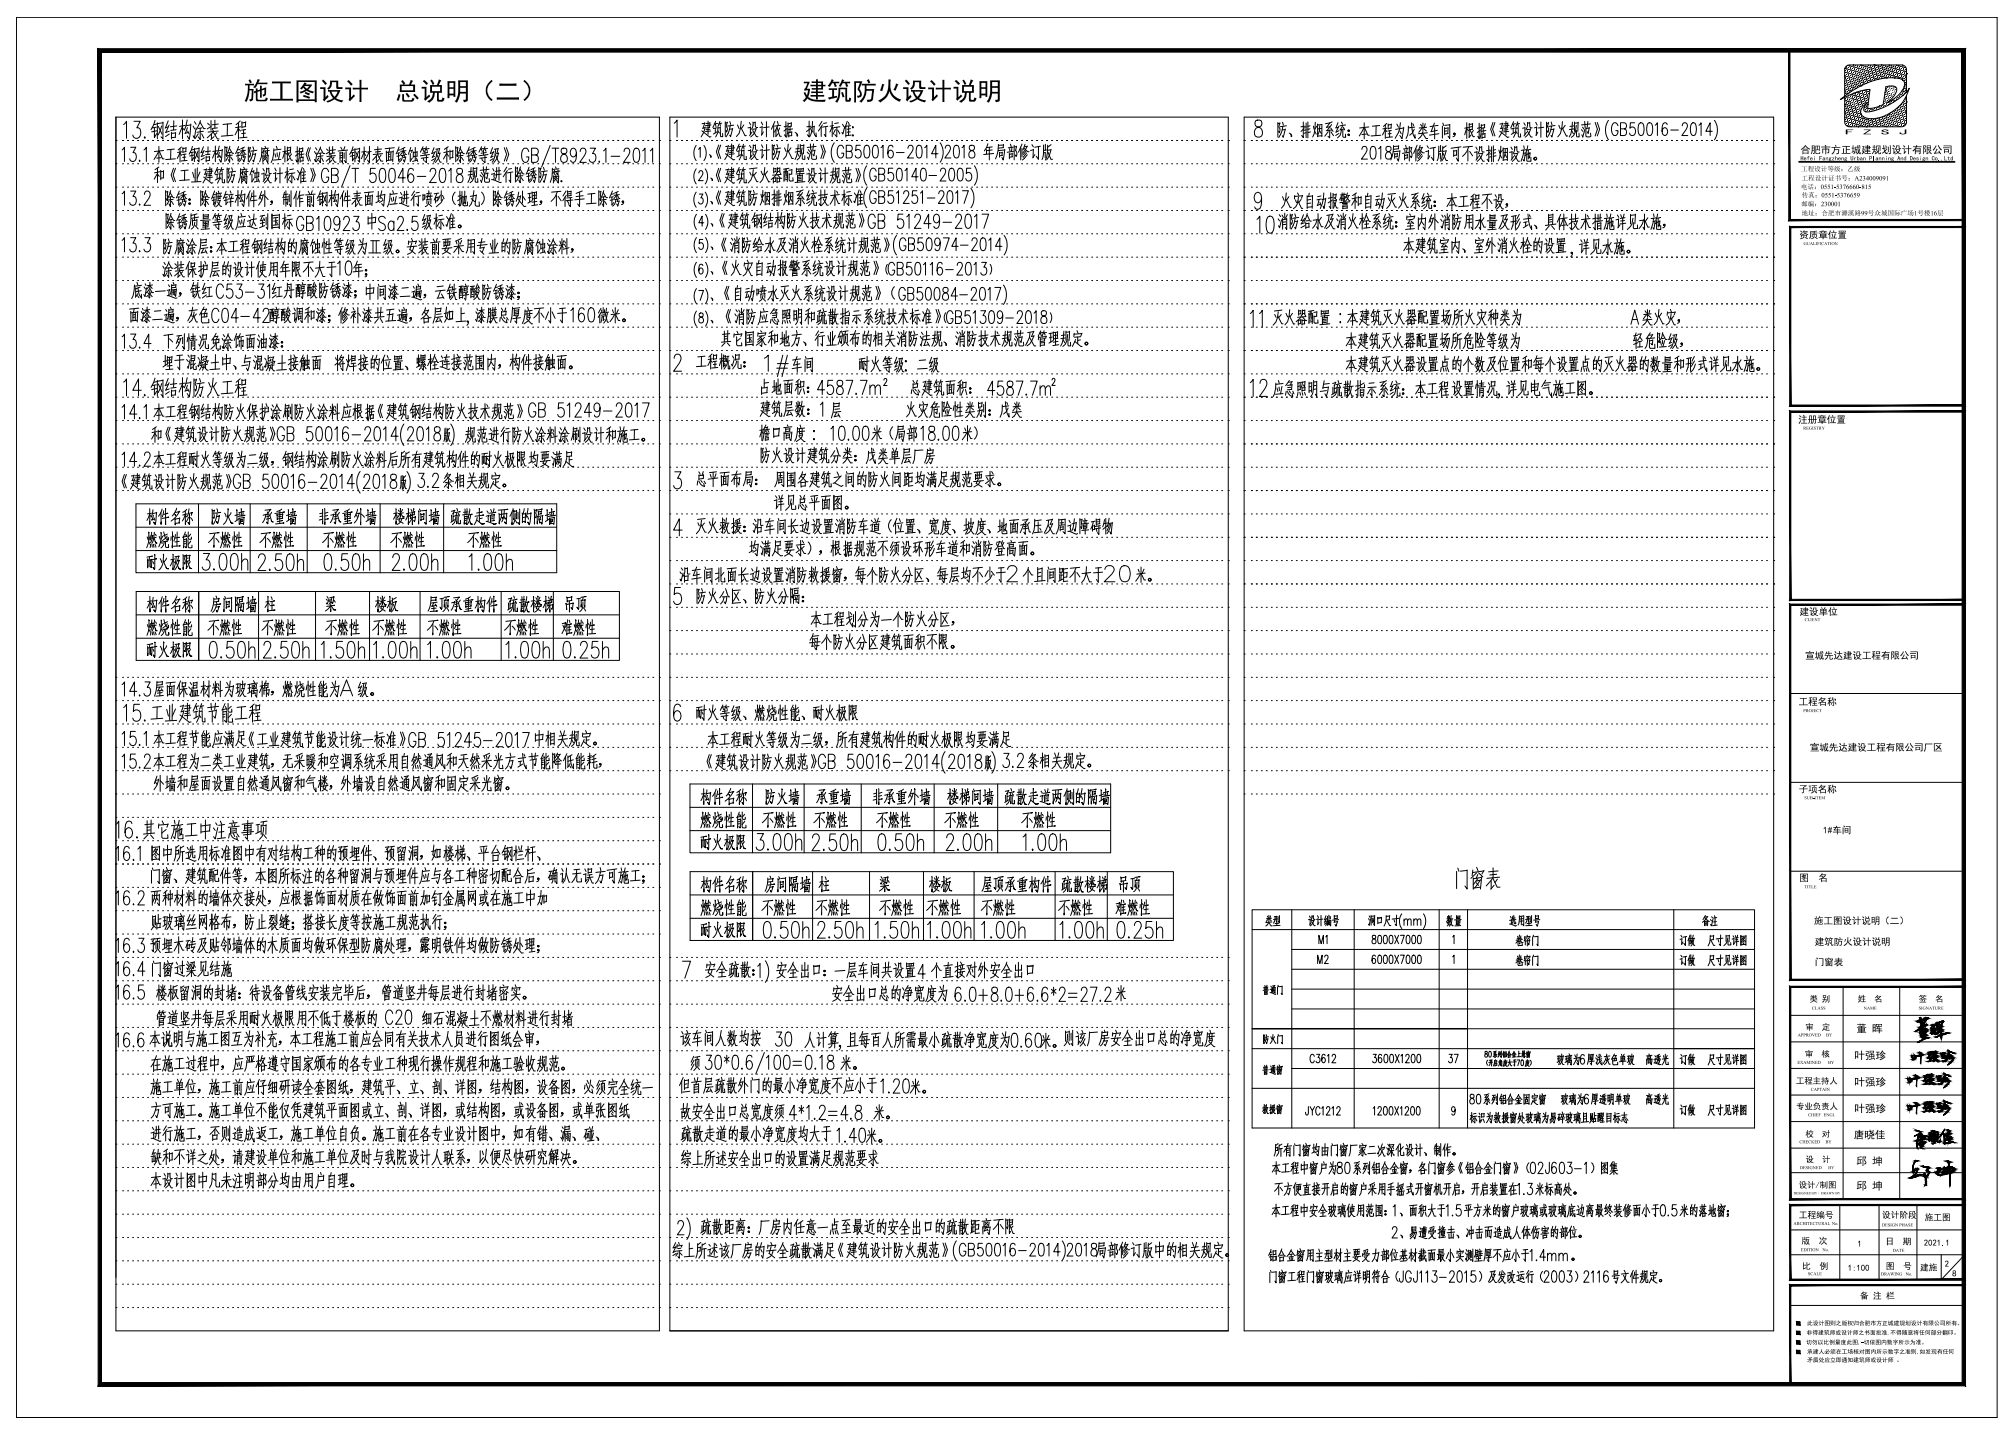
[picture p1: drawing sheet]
<svg xmlns="http://www.w3.org/2000/svg" width="604mm" height="430mm" viewBox="0 0 604 430" stroke-linecap="round" stroke-linejoin="round" font-family="sans-serif">
<!-- layer: PUB_TITLE -->
<g fill="none" stroke="#000" stroke-width=".3">
<path d="M4.9 5.1h594v420h-594zM4.9 5.1h594M554.1 19.6h.1M554.2 19.6h-.1M554.7 19.8h.1M554.8 19.8h.1M555.3 20h.1M555.4 19.9h.1M555.8 19.5h.1M556.4 19.7h.1M556.4 19.6v.1M557 19.8h.1"/>
<path d="M557.6 20h.1M558 19.6h.1M558.1 19.5h.1M558.7 19.7h.1M559.3 19.9h.1M559.3 19.8v.1M560.3 19.6h.1M560.4 19.6h.1M560.9 19.8h.1M560.9 19.7v.1M561.5 19.9h.1M561.6 19.9h.1"/>
<path d="M561.6 19.9h-.1M562 19.5h.1M562.6 19.6h.1M563.2 19.8h.1M563.3 19.8h-.1M563.8 19.9h.1M563.9 19.9l-.1 .1M564.2 19.5h.1M564.3 19.5h.1M564.9 19.7h.1M564.9 19.6v.1M565.5 19.9h.1"/>
<path d="M565.5 19.8v.1M566.1 20h.1M566.2 20l-.1 .1M566.5 19.6h.1M566.6 19.5v.1M566.6 19.5l-.1 .1M567.1 19.7h.1M567.7 19.9h.1M567.8 19.9h-.1M568.8 19.6h.1M569.5 19.7l-.1 .1M570 19.9h.1"/>
<path d="M570.1 19.9l-.1 .1M570.5 19.5h.1M34.8 35.1h162.9v364h-162.9zM200.9 35.1h167.4v364h-167.4zM373.1 35.1h158.8v364h-158.8zM551.9 29.9a24.1 24.1 0 0 1 16.3-6.5 2.37 2.37 0 0 1 3 1.9 8.6 8.6 0 0 1-5.4 5.6 7 7 0 0 0 3-3.9l-.1-.7a3.2 3.2 0 0 0-3.2-.2l-.6 4.3a.75 .75 0 0 1-.6 1.1 7.2 7.2 0 0 1-4.2 1l.7-5.7a26.7 26.7 0 0 0-8.9 3.1zM553.2 24.5h.1M553.2 32.9h.1M553.2 26.7h.1M553.2 35.2h.1M553.2 20.5h.1M553.3 22.8h.1"/>
<path d="M553.3 35.2h-.1M553.3 31.2v.1M553.3 33.6h.1M553.3 33.5h.1M553.3 25v.1M553.3 31.2h.1M553.3 27.4h.1M553.4 25l-.1 .1M553.4 35.8h.1M553.4 27.3h.1M553.4 29.6h.1M553.4 33.5l-.1 .1"/>
<path d="M553.4 23.4h.1M553.4 21.1h.1M553.4 31.9h.1M553.5 25.7h.1M553.5 34.1v.1M553.5 25.6v.1M553.5 23.4h.1M553.5 31.8v.1M553.5 34.1h.1M553.5 27.9v.1M553.5 27.9h.1M553.5 21.7h.1"/>
<path d="M553.5 36.4h.1M553.6 30.2h.1M553.6 21.7h.1M553.6 27.9h.1M553.6 34.1l-.1 .1M553.6 27.9l-.1 .1M553.6 32.5h.1M553.6 30.2v.1M553.6 24h.1M553.6 26.3h.1M553.6 34.8h.1M553.7 20.1h.1"/>
<path d="M553.7 34.7v.1M553.7 32.5h-.1M553.7 37h.1M553.7 22.4h.1M553.7 20v.1M553.7 30.8h.1M553.7 22.3h.1M553.7 24.6h.1M553.8 24.6h.1M553.8 33.1h.1M553.8 30.8h.1M553.8 26.9h.1"/>
<path d="M553.8 35.4h.1M553.8 35.3l.1 .1M553.8 29.2h.1M553.8 26.8l.1 .1M553.9 37.6h.1M553.9 23h.1M553.9 20.6l-.1 .1M553.9 31.4h.1M553.9 35.3l-.1 .1M553.9 29.1v.1M553.9 25.2h.1M553.9 22.9v.1"/>
<path d="M553.9 37.6v.1M553.9 33.7h.1M554 27.5h.1M554 25.2h.1M554 31.4l-.1 .1M554 36h.1M554 33.7h.1M554 21.3h.1M554 29.8h.1M554 23.5l.1 .1M554 29.7v.1M554.1 32h.1"/>
<path d="M554.1 25.9h.1M554.1 25.8h.1M554.1 34.3h.1M554.1 23.5h.1M554.1 32l-.1 .1M554.1 28.1h.1M554.1 36.6h.1M554.2 21.9h.1M554.2 30.4h.1M554.2 36.6h.1M554.2 24.1v.1M554.2 24.1l.1 .1"/>
<path d="M554.2 32.7h.1M554.2 30.3v.1M554.2 32.6v.1M554.2 32.6h.1M554.3 26.4h.1M554.3 34.9h.1M554.3 28.7h.1M554.3 37.2h.1M554.3 34.9v.1M554.3 22.5h.1M554.3 20.2h.1M554.3 31h.1"/>
<path d="M554.4 24.8h.1M554.4 28.7l-.1 .1M554.4 33.3h.1M554.4 33.2v.1M554.4 31h.1M554.4 27.1h.1M554.4 31h-.1M554.4 27v.1M554.4 33.2h.1M554.4 20.9h.1M554.4 29.3h.1M554.5 35.5h-.1"/>
<path d="M554.5 37.8h.1M554.5 31.6h.1M554.5 25.4h.1M554.5 23.1h.1M554.5 33.9h.1M554.6 25.4h.1M554.6 27.7h.1M554.6 36.1h.1M554.6 21.5h.1M554.6 27.6v.1M554.6 33.9h.1M554.6 33.8v.1"/>
<path d="M554.6 36.1v.1M554.7 23.7h-.1M554.7 32.2h.1M554.7 29.9h.1M554.7 26h.1M554.7 29.9h-.1M554.7 34.5h.1M554.7 23.7h.1M554.7 34.4v.1M554.7 36.8h.1M554.8 22.1h.1M554.8 22v.1"/>
<path d="M554.8 30.6h.1M554.8 24.3h.1M554.8 36.7v.1M554.8 30.5v.1M554.8 32.8h.1M554.8 30.5h.1M554.8 26.6h.1M554.9 26.6h.1M554.9 32.8h.1M554.9 20.4h.1M554.9 35v.1M554.9 37.4h.1"/>
<path d="M554.9 22.7h.1M554.9 31.2h.1M555 28.9h-.1M555 31.1v.1M555 25h.1M555 33.4h.1M555 22.6v.1M555 37.3l-.1 .1M555 27.2h.1M555 35.7h.1M555 24.9h.1M555 21h.1"/>
<path d="M555 33.4v.1M555.1 29.5h.1M555.1 27.2h.1M555.1 35.7h.1M555.1 37.9v.1M555.1 31.7h.1M555.1 25.6h.1M555.1 29.4v.1M555.1 23.3h.1M555.1 34h.1M555.1 23.2v.1M555.2 36.3h.1"/>
<path d="M555.2 25.5h.1M555.2 21.6h.1M555.2 34v.1M555.2 30.1h.1M555.3 23.9h.1M555.3 36.3h-.1M555.3 32.3v.1M555.3 30.1h.1M555.3 26.2h.1M555.3 30.1h-.1M555.3 34.6v.1M555.3 32.3h.1"/>
<path d="M555.3 28.4h.1M555.4 36.9h.1M555.4 26.1l-.1 .1M555.4 34.6h-.1M555.4 22.2h.1M555.4 30.7h.1M555.4 28.4h.1M555.4 28.4v.1M555.4 24.5h.1M555.4 33h.1M555.4 32.9l.1 .1M555.5 26.8h.1"/>
<path d="M555.5 35.2h.1M555.5 20.5v.1M555.5 29h.1M555.5 37.5h.1M555.5 26.7v.1M555.5 31.3h.1M555.6 37.5h.1M555.6 37.5h-.1M555.6 29l-.1 .1M555.6 22.8h-.1M555.6 25.1h.1M555.6 33.6h.1"/>
<path d="M555.6 22.8h.1M555.6 31.3h.1M555.6 37.5l-.1 .1M555.6 31.3h-.1M555.6 35.9h.1M555.7 35.8h.1M555.7 29.7h.1M555.7 35.8v.1M555.7 23.4v.1M555.7 21.2h.1M555.7 29.6v.1M555.7 31.9h.1"/>
<path d="M555.7 29.6h.1M555.7 25.7h.1M555.8 25.7h.1M555.8 34.2h.1M555.8 28h.1M555.8 34.1v.1M555.8 36.5h.1M555.8 21.8h.1M555.8 30.3h.1M555.8 36.4v.1M555.9 24.1h.1M555.9 32.5h.1"/>
<path d="M555.9 21.7v.1M555.9 36.4l-.1 .1M555.9 30.3h-.1M555.9 26.3h.1M555.9 24h.1M555.9 20.1h.1M555.9 28.6h.1M555.9 34.8h.1M555.9 32.5v.1M556 22.4h.1M556 37.1h.1M556 34.8h.1"/>
<path d="M556 26.3l-.1 .1M556 28.6h.1M556 34.8h-.1M556 37h.1M556 28.6h-.1M556 24.6l.1 .1M556 33.2h.1M556 30.8h.1M556.1 30.8l-.1 .1M556.1 35.4h.1M556.1 24.6h.1M556.1 33.1v.1"/>
<path d="M556.1 20.7h.1M556.1 29.2h.1M556.1 37.7h.1M556.1 23h.1M556.2 23h.1M556.2 37.6l-.1 .1M556.2 25.3h.1M556.2 29.2h-.1M556.2 31.5h.1M556.2 33.7h.1M556.2 25.2v.1M556.2 36h.1"/>
<path d="M556.3 21.3h.1M556.3 29.8h.1M556.3 29.9h.1M556.3 32.1h.1M556.3 36l-.1 .1M556.4 25.9h.1M556.4 23.6h-.1M556.4 34.3h.1M556.4 28.2h.1M556.4 28.1v.1M556.4 32.1h-.1M556.4 28.1h.1"/>
<path d="M556.4 36.6h.1M556.4 22h.1M556.4 21.9l.1 .1M556.4 34.3v.1M556.5 36.6h.1M556.5 21.9h-.1M556.5 24.2h.1M556.5 32.7h.1M556.5 30.4h-.1M556.5 26.5h.1M556.5 32.6v.1M556.5 20.3h.1"/>
<path d="M556.5 34.9v.1M556.5 34.9l.1 .1M556.6 28.8h.1M556.6 28.7v.1M556.6 37.2v.1M556.6 20.3h.1M556.6 26.4v.1M556.6 22.6h.1M556.6 37.2h.1M556.6 26.5h-.1M556.6 24.8h.1M556.6 22.5h.1"/>
<path d="M556.6 31h.1M556.6 33.3h.1M556.6 24.8v.1M556.7 35.6h.1M556.7 33.3h.1M556.7 20.9h.1M556.7 29.4h.1M556.7 37.8l.1 .1M556.8 29.4h.1M556.7 35.5v.1M556.7 37.8v.1M556.8 23.1v.1"/>
<path d="M556.8 31.7h.1M556.8 20.9h.1M556.8 25.4h.1M556.8 23.1h.1M556.8 33.9h.1M556.8 31.6h.1M556.8 27.7h.1M556.8 31.6v.1M556.9 36.2h.1M556.9 27.7h.1M556.9 33.9h.1M556.9 25.4l-.1 .1"/>
<path d="M556.9 21.5h.1M556.9 33.9h-.1M556.9 36.1v.1M556.9 23.8h.1M556.9 29.9v.1M556.9 32.3h.1M557 26h.1M557 34.5h.1M557 32.2l-.1 .1M557 28.3h.1M557 36.8h.1M557 22.1h.1"/>
<path d="M557 34.5v.1M557 26v.1M557.1 30.6h.1M557.1 22.1h.1M557.1 36.8h.1M557.1 36.8h-.1M557.1 28.3h-.1M557.1 24.3v.1M557.1 32.8v.1M557.1 35.1h.1M557.2 20.5h.1M557.2 28.9h.1"/>
<path d="M557.2 20.4v.1M557.2 32.8l-.1 .1M557.2 37.4h.1M557.2 35.1h.1M557.2 31.2h.1M557.2 22.7h.1M557.2 25h.1M557.3 25h.1M557.3 33.5h.1M557.3 24.9v.1M557.3 31.2h-.1M557.3 35.7h.1"/>
<path d="M557.3 33.4v.1M557.3 21v.1M557.3 29.5v.1M557.3 21h.1M557.3 38h.1M557.3 29.5h.1M557.4 23.3h.1M557.4 31.8h.1M557.4 38h.1M557.5 25.6h.1M557.4 34.1h.1M557.4 34v.1"/>
<path d="M557.5 27.9h.1M557.5 36.4h.1M557.5 21.7h.1M557.5 27.8v.1M557.5 30.1h.1M557.5 21.6h.1M557.5 23.9h.1M557.6 34.7h.1M557.6 32.4h.1M557.6 32.4h-.1M557.6 23.9l-.1 .1M557.6 28.5h.1"/>
<path d="M557.6 37h.1M557.6 34.6v.1M557.6 22.3h.1M557.6 36.9h.1M557.7 30.7v.1M557.7 28.4l-.1 .1M557.7 24.6h.1M557.7 22.2v.1M557.7 36.9l-.1 .1M557.7 33h.1M557.7 35.3h.1M557.8 20.6h.1"/>
<path d="M557.8 29.1h.1M557.8 33h-.1M557.8 37.6h.1M557.8 29v.1M557.8 35.2v.1M557.8 22.8l.1 .1M557.8 31.4h.1M557.8 37.5v.1M557.9 25.1v.1M557.9 37.5l-.1 .1M557.9 33.6h.1M557.9 31.3l-.1 .1"/>
<path d="M557.9 27.4h.1M557.9 25.1h.1M557.9 21.2h.1M557.9 35.9h.1M557.9 29.7h.1M558 23.5h.1M558 35.9h.1M558 31.9h.1M558 21.2h-.1M558 29.7h.1M558 35.9h-.1M558 34.3h.1"/>
<path d="M558 34.2h.1M558 25.7v.1M558.1 28h.1M558.1 36.5h.1M558.1 25.7h.1M558.1 21.8v.1M558.1 30.3h.1M558.1 21.8h.1M558.1 24.1h.1M558.1 28v.1M558.2 32.6h.1M558.2 30.3h.1"/>
<path d="M558.2 24.1h.1M558.2 30.3h-.1M558.2 34.8v.1M558.2 32.5v.1M558.2 20.2h.1M558.2 28.6h.1M558.2 37.1h.1M558.2 34.8h.1M558.3 22.4h.1M558.3 37.1h.1M558.3 30.9h.1M558.3 24.7h.1"/>
<path d="M558.3 37.1l-.1 .1M558.4 20.8h.1M558.4 35.4v.1M558.4 24.7h-.1M558.4 29.2v.1M558.4 29.3h.1M558.4 37.7h.1M558.4 35.4h.1M558.4 23h.1M558.4 20.7v.1M558.4 29.2h.1M558.4 31.5h.1"/>
<path d="M558.5 25.3h.1M558.5 37.7h-.1M558.5 23l-.1 .1M558.5 27.6h.1M558.5 36l.1 .1M558.6 29.9h.1M558.6 36v.1M558.6 23.7h.1M558.6 27.6h-.1M558.6 21.4h-.1M558.6 23.6v.1M558.6 29.8v.1"/>
<path d="M558.7 28.2h.1M558.7 36.6v.1M558.7 36.7h.1M558.7 22h.1M558.7 30.5h.1M558.7 30.4v.1M558.7 24.2l.1 .1M558.7 24.3h.1M558.8 31.8l1-.9a2.01 2.01 0 0 0-.6 2.5 5.8 5.8 0 0 0 4-.5 17.8 17.8 0 0 0 9.3-6.4l-.1 .4a12.1 12.1 0 0 1-12.1 8.6 2.06 2.06 0 0 1-2.1-2.8zM558.8 24.2h.1M558.8 30.4l-.1 .1M558.8 20.3h.1"/>
<path d="M558.8 35h.1M558.8 24.2l-.1 .1M558.8 28.8h.1M558.8 37.3h.1M558.9 22.6h.1M558.9 31.1h.1M558.9 20.3h.1M558.9 31v.1M558.9 37.2v.1M558.9 24.9h.1M558.9 37.3h-.1M559 27.1v.1"/>
<path d="M559 35.6h.1M559 20.9h.1M559 35.6v.1M559 29.4h.1M559 37.9h.1M559 27.1h.1M559 23.2h.1M559.1 23.2h.1M559.1 37.9h-.1M559.1 23.2h-.1M559.1 27.7v.1M559.1 36.2h.1"/>
<path d="M559.1 21.5v.1M559.2 30h.1M559.2 27.7h.1M559.2 36.2h.1M559.2 27.7l-.1 .1M559.2 23.8h.1M559.2 32.3h.1M559.2 21.5h.1M559.2 30h-.1M559.3 28.4h.1M559.3 32.3h-.1M559.3 28.3v.1"/>
<path d="M559.3 36.8v.1M559.3 22.1h.1M559.3 22.2h.1M559.3 30.6h.1M559.3 36.8h.1M559.4 24.4h.1M559.4 32.9h.1M559.4 36.8l-.1 .1M559.4 22.1l-.1 .1M559.4 20.5h.1M559.5 28.9h.1M559.5 22.8h.1"/>
<path d="M559.5 28.9v.1M559.5 37.4h.1M559.5 37.4l-.1 .1M559.5 22.7h.1M559.5 25h.1M559.5 33.5h.1M559.5 22.7v.1M559.6 27.3h.1M559.6 35.8h.1M559.6 25h.1M559.6 21.1h.1M559.6 29.6h.1"/>
<path d="M559.6 35.7v.1M559.6 23.4h.1M559.6 23.3l.1 .1M559.7 38h.1M559.7 31.8v.1M559.7 31.8h.1M559.7 29.5v.1M559.7 23.3l-.1 .1M559.7 27.9h.1M559.7 36.4h.1M559.8 21.7h.1M559.8 36.4h.1"/>
<path d="M559.8 30.2h.1M559.8 30.1v.1M559.8 24h.1M559.8 32.5h.1M559.8 36.4h-.1M559.9 20.1h.1M559.9 28.5h.1M560 37h.1M559.9 20h.1M559.9 30.8h.1M560 22.3h.1M560 28.5h-.1"/>
<path d="M560 24.6h.1M560 22.3h-.1M560 33v.1M560 30.8h.1M560 30.8h-.1M560 26.8v.1M560 20.6h.1M560 20.7h.1M560.1 29.1h.1M560.1 26.8l-.1 .1M560.1 22.9h.1M560.1 37.6h.1"/>
<path d="M560.1 20.6h.1M560.1 31.4h.1M560.1 29.1v.1M560.1 22.9v.1M560.2 27.5h.1M560.2 27.4v.1M560.2 35.9h.1M560.2 21.3h.1M560.2 21.2v.1M560.2 29.7h.1M560.2 23.5h.1M560.2 23.5v.1"/>
<path d="M560.2 35.9v.1M560.4 28.1h.1M560.4 36.5h.1M560.4 21.9h.1M560.4 28v.1M560.4 24.1v.1M560.4 32.6h.1M560.4 21.8v.1M560.5 24.1h.1M560.5 20.2h.1M560.5 24.1l-.1 .1M560.5 37.2h.1"/>
<path d="M560.5 22.5h.1M560.5 22.4l.1 .1M560.5 37.1l.1 .1M560.6 33.2h.1M560.6 27h.1M560.6 27.1h.1M560.7 20.8h.1M560.6 20.8h.1M560.7 37.7v.1M560.7 23.1h.1M560.7 37.7h.1M560.8 23.1h-.1"/>
<path d="M560.8 21.4h.1M560.8 36.1h.1M560.8 23.7h.1M560.9 23.7h.1M560.9 36.1h-.1M560.9 21.4h.1M561 22h.1M561 36.7h-.1M561 24.3h.1M561 32.8h.1M561.1 20.3h.1M561.1 37.3h.1"/>
<path d="M561.1 22.7h.1M561.2 37.3h.1M561.2 33.4h.1M561.2 22.6l-.1 .1M561.2 21h.1M561.3 35.7h.1M561.2 35.6l.1 .1M561.3 21h.1M561.3 37.9h.1M561.3 23.3h.1M561.3 20.9v.1M561.3 23.2h.1"/>
<path d="M561.3 37.9v.1M561.4 21.6h.1M561.4 36.2v.1M561.5 23.9h.1M561.5 23.8h.1M561.5 23.8v.1M561.6 22.2h.1M561.6 36.8v.1M561.6 32.9l.1 .1M561.6 32.9h.1M561.7 37.5h.1M561.7 20.5h.1"/>
<path d="M561.7 22.8h.1M561.8 22.8h.1M561.8 37.5h-.1M561.8 35.8h.1M561.9 21.2h.1M561.9 35.8h.1M561.9 21.1h.1M561.9 23.4h.1M562 36.4v.1M562 21.8h.1M562 36.4h.1M562.1 24h.1"/>
<path d="M562.1 32.5h.1M562.1 21.7l-.1 .1M562.2 20.1h.1M562.2 37h.1M562.2 22.3v.1M562.2 33.1h.1M562.2 22.3h.1M562.2 37v.1M562.3 33.1h.1M562.3 22.3l-.1 .1M562.3 20.7h.1M562.3 23h.1"/>
<path d="M562.3 37.6l.1 .1M562.4 23h.1M562.4 20.7h-.1M562.4 37.6l-.1 .1M562.4 36h.1M562.5 21.3h.1M562.5 35.9v.1M562.5 23.6h.1M562.6 23.6h.1M562.6 23.5v.1M562.6 23.5l-.1 .1M562.6 36.6h.1"/>
<path d="M562.7 21.9h.1M562.7 36.6h-.1M562.7 21.9h-.1M562.7 32.6v.1M562.7 20.3h.1M562.8 20.2v.1M562.8 22.5h.1M562.8 37.2h.1M562.9 35.5h.1M562.9 20.9h.1M562.9 37.8h.1M563 23.1h.1"/>
<path d="M563 37.8h.1M563 20.8l-.1 .1M563 23.1v.1M563.1 36.1v.1M563.1 21.4v.1M563.2 23.7h.1M563.1 23.7h.1M563.1 32.2h.1M563.2 36.8h.1M563.2 22.1h.1M563.2 36.7l.1 .1M563.3 32.8h.1"/>
<path d="M563.3 22.1h.1M563.3 22v.1M563.3 36.7l-.1 .1M563.4 20.4h.1M563.4 22.7h.1M563.4 37.3h.1M563.4 20.4v.1M563.5 35.7h.1M563.5 21h.1M563.5 38h.1M563.6 23.3h.1M563.6 38h.1"/>
<path d="M563.6 35.7h-.1M563.6 31.8h.1M563.6 37.9v.1M563.6 31.7v.1M563.7 36.3h.1M563.7 21.6h.1M563.7 36.3v.1M563.8 32.3v.1M563.8 21.6l-.1 .1M563.8 36.9h.1M563.8 22.3h.1M563.9 22.2h.1"/>
<path d="M563.9 36.9h-.1M563.9 22.2v.1M564 35.3h.1M564 20.6h.1M564 37.5h.1M564 35.2h.1M564.1 22.8h.1M564 20.5v.1M564 22.8v.1M564 35.2v.1M564.1 35.8l.1 .1M564.1 35.9h.1"/>
<path d="M564.1 35.8v.1M564.1 21.2h.1M564.2 23.4v.1M564.2 21.2h.1M564.2 31.9h.1M564.2 21.2h-.1M564.2 23.4h.1M564.3 36.5h.1M564.3 21.8h.1M564.4 21.8h-.1M564.4 20.1v.1M564.4 37l.1 .1"/>
<path d="M564.4 37.1h.1M564.5 20.1h.1M564.5 37v.1M564.5 22.4h.1M564.6 35.4h.1M564.6 20.8h.1M564.6 20.7v.1M564.6 37.7h.1M564.6 31.5h.1M564.7 23h-.1M564.7 21.4h.1M564.8 21.3h.1"/>
<path d="M564.8 36h-.1M564.8 32.1h.1M564.8 21.3v.1M564.9 36.6h.1M564.9 21.9v.1M564.9 30.4h.1M564.9 21.9h.1M565 35h.1M565 20.3h.1M565.1 37.2v.1M565.1 20.3h.1M565.1 34.9v.1"/>
<path d="M565.1 22.5v.1M565.1 37.2h.1M565.1 31v.1M565.1 20.3h-.1M565.1 22.5h.1M565.2 20.9h.1M565.2 35.5v.1M565.2 29.3v.1M565.2 23.2h.1M565.2 23.1l.1 .1M565.2 31.6l.1 .1M565.3 37.8h-.1"/>
<path d="M565.3 23.1l-.1 .1M565.3 27.7h.1M565.3 36.2h.1M565.4 30h.1M565.4 36.2h.1M565.4 21.5h-.1M565.4 26.1h.1M565.5 34.5v.1M565.5 28.3h.1M565.5 36.8h.1M565.5 22.1h.1M565.5 30.6h.1"/>
<path d="M565.6 22.1h.1M565.6 35.1h.1M565.6 26.6v.1M565.6 20.5h.1M565.6 26.7h.1M565.6 28.9h.1M565.7 22.7h.1M565.7 20.4l-.1 .1M565.7 35.1h.1M565.7 35.1l-.1 .1M565.7 31.2h.1M565.7 37.4h.1"/>
<path d="M565.7 22.7v.1M565.8 27.2h.1M565.8 35.7v.1M565.8 29.5v.1M565.8 21v.1M565.8 23.4h.1M565.8 29.5h.1M565.8 38h.1M565.9 23.3v.1M565.9 23.3h.1M565.9 36.4h.1M565.9 27.9h.1"/>
<path d="M566 21.6v.1M566 21.7h.1M566 30.1h.1M566 34.7h.1M566.1 34.7h.1M566.1 28.5h.1M566.1 37h.1M566.1 26.2h.1M566.1 22.3h.1M566.1 30.7l.1 .1M566.2 36.9h-.1M566.2 22.3h.1"/>
<path d="M566.2 22.3h-.1M566.2 35.3h.1M566.2 20.6h.1M566.3 29.1h.1M566.3 37.6h.1M566.3 20.6h.1M566.3 37.5v.1M566.3 26.8h-.1M566.3 22.9h.1M566.3 31.3h.1M566.3 22.8v.1M566.4 27.4h.1"/>
<path d="M566.4 21.2h.1M566.4 35.9h.1M566.4 29.7h.1M566.5 21.2l-.1 .1M566.5 34.3h.1M566.5 34.2v.1M566.5 34.2h.1M566.5 28l.1 .1M566.6 36.5h.1M566.6 25.7l-.1 .1M566.6 21.8v.1M566.6 21.8h.1"/>
<path d="M566.7 26.4h.1M566.7 20.2h.1M566.7 34.8v.1M566.7 37.1h.1M566.7 28.6h.1M566.7 20.1v.1M566.7 22.4h.1M566.7 30.9h.1M566.8 22.4l-.1 .1M566.9 20.8h.1M566.9 35.4v.1M566.9 29.2v.1"/>
<path d="M566.9 37.7h.1M566.9 27h-.1M566.9 23v.1M566.9 23h.1M567 33.8h.1M567 36.1h.1M567 21.4h.1M567 36v.1M567.1 21.4h.1M567.1 21.4h-.1M567.1 34.4h.1M567.1 28.2h.1"/>
<path d="M567.1 36.7h.1M567.1 25.9v.1M567.2 28.2h.1M567.2 36.6v.1M567.2 30.5h.1M567.2 22h.1M567.3 26.6h.1M567.3 20.3h.1M567.3 35h.1M567.3 28.8h.1M567.3 26.5h.1M567.3 22.6h.1"/>
<path d="M567.3 37.3h.1M567.4 37.3h-.1M567.4 20.3l-.1 .1M567.4 22.6h.1M567.4 35.6h.1M567.5 20.9h.1M567.5 27.1h.1M567.5 37.9h.1M567.5 35.6h.1M567.5 23.2h.1M567.5 20.9v.1M567.5 34h.1"/>
<path d="M567.6 33.9v.1M567.6 23.2h-.1M567.6 36.2h.1M567.6 21.6h.1M567.6 30h.1M567.6 27.7v.1M567.7 34.6h.1M567.8 36.9h.1M567.8 26.1h.1M567.8 22.1v.1M567.8 30.6h.1M567.8 28.3h.1"/>
<path d="M567.8 36.8v.1M567.8 22.1h.1M567.9 26.7h.1M567.9 35.2h.1M567.9 20.5h.1M567.9 37.4l.1 .1M567.9 37.5h.1M568 20.5h-.1M568 22.8h.1M568 20.5h.1M568 37.4v.1M568 33.5h.1"/>
<path d="M568 22.7v.1M568 35.8h.1M568.1 29.6h.1M568.1 27.3h.1M568.1 35.8h.1M568.1 21.1h.1M568.1 23.4h.1M568.2 23.4h.1M568.2 34.1h.1M568.2 36.4h.1M568.2 21.7h.1M568.2 27.9h.1"/>
<path d="M568.2 30.2h.1M568.3 21.7h.1M568.3 26.2l.1 .1M568.3 34.7h.1M568.4 20.1h.1M568.4 20v.1M568.4 37h.1M568.4 22.3h.1M568.4 33.1h.1M568.5 33v.1M568.5 22.3l-.1 .1M568.5 26.9h.1"/>
<path d="M568.5 35.4h.1M568.5 20.6h.1M568.5 37.6h.1M568.5 26.8v.1M568.5 23h.1M568.5 35.3v.1M568.5 35.3h.1M568.6 20.6h.1M568.6 37.6h.1M568.6 33.7h.1M568.6 22.9v.1M568.6 36h.1"/>
<path d="M568.7 35.9h.1M568.7 21.2v.1M568.7 29.7h.1M568.8 34.3h.1M568.8 36.5h.1M568.8 21.9h.1M568.9 36.5h.1M568.9 32.6h.1M568.9 34.9h.1M569 20.2h.1M569 34.9h.1M569 37.2h.1"/>
<path d="M569 22.5h.1M569 37.1v.1M569.1 33.2h.1M569.1 22.4v.1M569.1 22.5h-.1M569.1 35.5h.1M569.1 20.8h.1M569.1 29.3h.1M569.2 37.7v.1M569.2 23.1h.1M569.2 33.8l.1 .1M569.2 33.9h.1"/>
<path d="M569.3 36.1h.1M569.3 33.8h.1M569.3 21.4h.1M569.4 32.2h-.1M569.4 34.4h.1M569.4 34.5h.1M569.4 32.1v.1M569.4 36.7h.1M569.5 22v.1M569.5 36.7h.1M569.5 32.8h.1M569.5 22h.1"/>
<path d="M569.5 35.1h.1M569.6 20.4h.1M569.6 20.3v.1M569.6 28.8v.1M569.6 35.1h.1M569.6 37.3h.1M569.6 22.7h.1M569.6 22.6h.1M569.7 33.4h.1M569.7 21h.1M569.8 35.6l-.1 .1M569.8 37.9h.1"/>
<path d="M569.8 23.2v.1M569.8 23.3h.1M569.8 21h.1M569.8 23.2h.1M569.8 34h.1M569.8 31.7v.1M569.8 31.7h.1M569.9 36.3h.1M569.9 36.2v.1M569.9 21.6h.1M570 21.6h-.1M570 34.6h.1"/>
<path d="M570 32.3h-.1M570 36.9h.1M570 22.2h.1M570.1 28.4h-.1M570.1 32.9l.1 .1M570.1 33h.1M570.2 35.2h.1M570.2 32.9h.1M570.2 20.6h.1M570.2 20.5h.1M570.2 22.8h.1M570.2 37.5h.1"/>
<path d="M570.2 20.5v.1M570.3 22.8h.1M570.3 31.3h.1M570.3 33.6h.1M570.3 31.2v.1M570.3 22.8h-.1M570.3 27.4h.1M570.3 35.8h.1M570.3 33.5v.1M570.3 21.1l.1 .1M570.3 27.3v.1M570.4 23.4h.1"/>
<path d="M570.4 31.9h.1M570.4 34.2h.1M570.4 23.4v.1M570.5 36.5h.1M570.5 34.1h.1M570.5 21.8h.1M570.5 36.4v.1M570.5 27.9h.1M570.6 24v.1M570.6 32.5h.1M570.6 21.7l-.1 .1M570.6 20.1h.1"/>
<path d="M570.6 28.6h.1M570.6 34.7v.1M570.7 22.4h.1M570.7 37h.1M570.7 30.8h.1M570.7 22.3v.1M570.7 28.5l-.1 .1M570.7 33.1h.1M570.7 26.9h.1M570.8 26.9h.1M570.8 35.4h.1M570.8 20.7h.1"/>
<path d="M570.8 37.6l.1 .1M570.8 26.9v.1M570.8 23h.1M570.8 31.5h.1M570.9 37.6l-.1 .1M570.9 31.4v.1M570.9 33.7h.1M570.9 27.5h.1M570.9 36h.1M570.9 21.3h.1M571 27.5h.1M571 21.3h.1"/>
<path d="M571 23.6h.1M571 32v.1M571 32.1h.1M571 34.3l.1 .1M571 25.9h.1M571 25.8l.1 .1M571.1 34.3h.1M571.1 36.6h.1M571.1 25.8v.1M571.1 21.9h.1M571.1 28.1h.1M571.1 24.2h.1"/>
<path d="M571.1 28.1v.1M571.2 30.4h-.1M571.2 32.7h.1M571.2 30.4h.1M571.2 21.9l-.1 .1M571.2 26.5h.1M571.2 34.9l.1 .1M571.2 32.6v.1M571.2 24.2h.1M571.2 20.2l.1 .1M571.2 26.4h.1M571.3 37.2h.1"/>
<path d="M571.3 34.9h.1M571.3 22.5h.1M571.3 31h.1M571.3 20.2l-.1 .1M571.3 24.8h.1M571.3 33.3h.1M571.3 22.5v.1M571.4 27.1h.1M571.4 20.9h.1M571.4 35.5h.1M571.4 33.2v.1M571.4 29.4h.1"/>
<path d="M571.4 27v.1M571.4 29.3v.1M571.4 29.3h.1M571.4 23.1h.1M571.4 20.8v.1M571.5 31.6h-.1M571.5 20.8l-.1 .1M571.5 25.4h.1M571.5 33.9h.1M571.5 27.7h.1M571.5 21.5h.1M571.6 29.9v.1"/>
<path d="M571.6 21.5h.1M571.6 27.7h.1M571.6 23.8h.1M571.6 36.1l-.1 .1M571.6 27.7h-.1M571.6 32.2h.1M571.6 23.7v.1M571.6 29.9h.1M571.6 26h.1M571.7 34.5h.1M571.7 32.2h.1M571.7 36.8h.1"/>
<path d="M571.7 26h.1M571.7 22.1h.1M571.7 30.6h.1M571.7 28.6v7.2a1.78 1.78 0 0 1-.5 1.9 1.78 1.78 0 0 1-1.8 .3h-14a1.79 1.79 0 0 1-1.8-.4 1.79 1.79 0 0 1-.4-1.8v-6.6M571.7 27.6v-5.8a1.85 1.85 0 0 0-.5-1.9 1.85 1.85 0 0 0-1.9-.4h-13.9a1.74 1.74 0 0 0-1.8 .4 1.74 1.74 0 0 0-.4 1.8v7.1M536.9 208h52.3M536.9 234.6h52.3M536.9 261.3h52.3M536.9 293.8h52.3M552.7 296v63.6M569.7 296v63.6M117.8 303.9a.99 .99 0 0 0-1.6-.8 3.1 3.1 0 0 0 .3 4.1 1.06 1.06 0 0 0 1.3-1.1"/>
<path d="M118.8 303.9l.1-.6a.94 .94 0 0 1 1.4-.1 .94 .94 0 0 1 0 1.3l-1.7 2.7h2M121.9 303.1l.7-.2a2.16 2.16 0 0 1 .9 2.4l-.5 1.7-.7 .2a2.2 2.2 0 0 1-.8-2.5zM536.9 312.4h52.3M536.9 304.5h52.3M536.9 336.3h52.3M536.9 328.4h52.3M536.9 320.4h52.3M536.9 351.7h52.3M536.9 344.3h52.3M536.9 376.3h52.3l-7.1 7.5v-7.5M536.9 368.8h52.3M551.7 361.4v22.4"/>
<path d="M563.5 361.4v22.4M574.9 361.4v22.4M589.2 361.4h-52.3h52.3M536.9 391.5h52.3M4.9 425.1h594"/>
</g>
<!-- layer: F -->
<g fill="none" stroke="#000" stroke-width=".3">
<path d="M34.8 42.1h.1M34.8 49.1h.1M34.8 56.1h.1M36.8 42.1h.1M36.8 49.1h.1M36.8 56.1h.1M38.3 42.1h.1M38.3 49.1h.1M38.3 56.1h.1M39.8 42.1h.1M39.8 49.1h.1M39.8 56.1h.1"/>
<path d="M41.3 42.1h.1M41.3 49.1h.1M41.3 56.1h.1M42.8 42.1h.1M42.8 49.1h.1M42.8 56.1h.1M44.3 42.1h.1M44.3 49.1h.1M44.3 56.1h.1M45.7 42.1h.1M45.7 49.1h.1M45.7 56.1h.1"/>
<path d="M47.3 42.1h.1M47.3 49.1h.1M47.3 56.1h.1M48.8 42.1h.1M48.8 49.1h.1M48.8 56.1h.1M50.3 42.1h.1M50.3 49.1h.1M50.3 56.1h.1M51.8 42.1h.1M51.8 49.1h.1M51.8 56.1h.1"/>
<path d="M53.3 42.1h.1M53.3 49.1h.1M53.3 56.1h.1M54.8 42.1h.1M54.8 49.1h.1M54.8 56.1h.1M56.2 42.1h.1M56.2 49.1h.1M56.2 56.1h.1M57.7 42.1h.1M57.7 49.1h.1M57.7 56.1h.1"/>
<path d="M59.3 42.1h.1M59.3 49.1h.1M59.3 56.1h.1M60.8 42.1h.1M60.8 49.1h.1M60.8 56.1h.1M62.3 42.1h.1M62.3 49.1h.1M62.3 56.1h.1M63.8 42.1h.1M63.8 49.1h.1M63.8 56.1h.1"/>
<path d="M65.3 42.1h.1M65.3 49.1h.1M65.3 56.1h.1M66.7 42.1h.1M66.7 49.1h.1M66.7 56.1h.1M68.2 42.1h.1M68.2 49.1h.1M68.2 56.1h.1M69.8 42.1h.1M69.8 49.1h.1M69.8 56.1h.1"/>
<path d="M71.3 42.1h.1M71.3 49.1h.1M71.3 56.1h.1M72.8 42.1h.1M72.8 49.1h.1M72.8 56.1h.1M74.3 42.1h.1M74.3 49.1h.1M74.3 56.1h.1M75.8 42.1h.1M75.8 49.1h.1M75.8 56.1h.1"/>
<path d="M77.3 42.1h.1M77.3 49.1h.1M77.3 56.1h.1M78.7 42.1h.1M78.7 49.1h.1M78.7 56.1h.1M80.2 42.1h.1M80.2 49.1h.1M80.2 56.1h.1M81.8 42.1h.1M81.8 49.1h.1M81.8 56.1h.1"/>
<path d="M83.3 42.1h.1M83.3 49.1h.1M83.3 56.1h.1M84.8 42.1h.1M84.8 49.1h.1M84.8 56.1h.1M86.3 42.1h.1M86.3 49.1h.1M86.3 56.1h.1M87.8 42.1h.1M87.8 49.1h.1M87.8 56.1h.1"/>
<path d="M89.2 42.1h.1M89.2 49.1h.1M89.2 56.1h.1M90.7 42.1h.1M90.7 49.1h.1M90.7 56.1h.1M92.3 42.1h.1M92.3 49.1h.1M92.3 56.1h.1M93.8 42.1h.1M93.8 49.1h.1M93.8 56.1h.1"/>
<path d="M95.3 42.1h.1M95.3 49.1h.1M95.3 56.1h.1M96.8 42.1h.1M96.8 49.1h.1M96.8 56.1h.1M98.3 42.1h.1M98.3 49.1h.1M98.3 56.1h.1M99.7 42.1h.1M99.7 49.1h.1M99.7 56.1h.1"/>
<path d="M101.2 42.1h.1M101.2 49.1h.1M101.2 56.1h.1M102.8 42.1h.1M102.8 49.1h.1M102.8 56.1h.1M104.3 42.1h.1M104.3 49.1h.1M104.3 56.1h.1M105.8 42.1h.1M105.8 49.1h.1M105.8 56.1h.1"/>
<path d="M107.3 42.1h.1M107.3 49.1h.1M107.3 56.1h.1M108.8 42.1h.1M108.8 49.1h.1M108.8 56.1h.1M110.3 42.1h.1M110.3 49.1h.1M110.3 56.1h.1M111.7 42.1h.1M111.7 49.1h.1M111.7 56.1h.1"/>
<path d="M113.2 42.1h.1M113.2 49.1h.1M113.2 56.1h.1M114.8 42.1h.1M114.8 49.1h.1M114.8 56.1h.1M116.3 42.1h.1M116.3 49.1h.1M116.3 56.1h.1M117.8 42.1h.1M117.8 49.1h.1M117.8 56.1h.1"/>
<path d="M119.3 42.1h.1M119.3 49.1h.1M119.3 56.1h.1M120.8 42.1h.1M120.8 49.1h.1M120.8 56.1h.1M122.2 42.1h.1M122.2 49.1h.1M122.2 56.1h.1M123.7 42.1h.1M123.7 49.1h.1M123.7 56.1h.1"/>
<path d="M125.3 42.1h.1M125.3 49.1h.1M125.3 56.1h.1M126.8 42.1h.1M126.8 49.1h.1M126.8 56.1h.1M128.3 42.1h.1M128.3 49.1h.1M128.3 56.1h.1M129.8 42.1h.1M129.8 49.1h.1M129.8 56.1h.1"/>
<path d="M131.3 42.1h.1M131.3 49.1h.1M131.3 56.1h.1M132.7 42.1h.1M132.7 49.1h.1M132.7 56.1h.1M134.2 42.1h.1M134.2 49.1h.1M134.2 56.1h.1M135.7 42.1h.1M135.7 49.1h.1M135.7 56.1h.1"/>
<path d="M137.3 42.1h.1M137.3 49.1h.1M137.3 56.1h.1M138.8 42.1h.1M138.8 49.1h.1M138.8 56.1h.1M140.3 42.1h.1M140.3 49.1h.1M140.3 56.1h.1M141.8 42.1h.1M141.8 49.1h.1M141.8 56.1h.1"/>
<path d="M143.3 42.1h.1M143.3 49.1h.1M143.3 56.1h.1M144.7 42.1h.1M144.7 49.1h.1M144.7 56.1h.1M146.2 42.1h.1M146.2 49.1h.1M146.2 56.1h.1M147.8 42.1h.1M147.8 49.1h.1M147.8 56.1h.1"/>
<path d="M149.3 42.1h.1M149.3 49.1h.1M149.3 56.1h.1M150.8 42.1h.1M150.8 49.1h.1M150.8 56.1h.1M152.3 42.1h.1M152.3 49.1h.1M152.3 56.1h.1M153.8 42.1h.1M153.8 49.1h.1M153.8 56.1h.1"/>
<path d="M155.2 42.1h.1M155.2 49.1h.1M155.2 56.1h.1M156.7 42.1h.1M156.7 49.1h.1M156.7 56.1h.1M158.2 42.1h.1M158.2 49.1h.1M158.2 56.1h.1M159.8 42.1h.1M159.8 49.1h.1M159.8 56.1h.1"/>
<path d="M161.3 42.1h.1M161.3 49.1h.1M161.3 56.1h.1M162.8 42.1h.1M162.8 49.1h.1M162.8 56.1h.1M164.3 42.1h.1M164.3 49.1h.1M164.3 56.1h.1M165.7 42.1h.1M165.7 49.1h.1M165.7 56.1h.1"/>
<path d="M167.2 42.1h.1M167.2 49.1h.1M167.2 56.1h.1M168.7 42.1h.1M168.7 49.1h.1M168.7 56.1h.1M170.3 42.1h.1M170.3 49.1h.1M170.3 56.1h.1M171.8 42.1h.1M171.8 49.1h.1M171.8 56.1h.1"/>
<path d="M173.3 42.1h.1M173.3 49.1h.1M173.3 56.1h.1M174.8 42.1h.1M174.8 49.1h.1M174.8 56.1h.1M176.3 42.1h.1M176.3 49.1h.1M176.3 56.1h.1M177.7 42.1h.1M177.7 49.1h.1M177.7 56.1h.1"/>
<path d="M179.2 42.1h.1M179.2 49.1h.1M179.2 56.1h.1M180.7 42.1h.1M180.7 49.1h.1M180.7 56.1h.1M182.3 42.1h.1M182.3 49.1h.1M182.3 56.1h.1M183.8 42.1h.1M183.8 49.1h.1M183.8 56.1h.1"/>
<path d="M185.3 42.1h.1M185.3 49.1h.1M185.3 56.1h.1M186.8 42.1h.1M186.8 49.1h.1M186.8 56.1h.1M188.2 42.1h.1M188.2 49.1h.1M188.2 56.1h.1M189.7 42.1h.1M189.7 49.1h.1M189.7 56.1h.1"/>
<path d="M191.2 42.1h.1M191.2 49.1h.1M191.2 56.1h.1M192.8 42.1h.1M192.8 49.1h.1M192.8 56.1h.1M194.3 42.1h.1M194.3 49.1h.1M194.3 56.1h.1M195.8 42.1h.1M195.8 49.1h.1M195.8 56.1h.1"/>
<path d="M197.7 42.1h.1M197.7 49.1h.1M197.7 56.1h.1M200.9 42.1h.1M200.9 49.1h.1M200.9 56.1h.1M202.9 42.1h.1M202.9 49.1h.1M202.9 56.1h.1M204.4 42.1h.1M204.4 49.1h.1M204.4 56.1h.1"/>
<path d="M205.9 42.1h.1M205.9 49.1h.1M205.9 56.1h.1M207.4 42.1h.1M207.4 49.1h.1M207.4 56.1h.1M208.9 42.1h.1M208.9 49.1h.1M208.9 56.1h.1M210.4 42.1h.1M210.4 49.1h.1M210.4 56.1h.1"/>
<path d="M211.9 42.1h.1M211.9 49.1h.1M211.9 56.1h.1M213.4 42.1h.1M213.4 49.1h.1M213.4 56.1h.1M214.9 42.1h.1M214.9 49.1h.1M214.9 56.1h.1M216.4 42.1h.1M216.4 49.1h.1M216.4 56.1h.1"/>
<path d="M217.9 42.1h.1M217.9 49.1h.1M217.9 56.1h.1M219.4 42.1h.1M219.4 49.1h.1M219.4 56.1h.1M220.9 42.1h.1M220.9 49.1h.1M220.9 56.1h.1M222.4 42.1h.1M222.4 49.1h.1M222.4 56.1h.1"/>
<path d="M223.9 42.1h.1M223.9 49.1h.1M223.9 56.1h.1M225.4 42.1h.1M225.4 49.1h.1M225.4 56.1h.1M226.9 42.1h.1M226.9 49.1h.1M226.9 56.1h.1M228.4 42.1h.1M228.4 49.1h.1M228.4 56.1h.1"/>
<path d="M229.9 42.1h.1M229.9 49.1h.1M229.9 56.1h.1M231.4 42.1h.1M231.4 49.1h.1M231.4 56.1h.1M232.9 42.1h.1M232.9 49.1h.1M232.9 56.1h.1M234.4 42.1h.1M234.4 49.1h.1M234.4 56.1h.1"/>
<path d="M235.9 42.1h.1M235.9 49.1h.1M235.9 56.1h.1M237.4 42.1h.1M237.4 49.1h.1M237.4 56.1h.1M238.9 42.1h.1M238.9 49.1h.1M238.9 56.1h.1M240.4 42.1h.1M240.4 49.1h.1M240.4 56.1h.1"/>
<path d="M241.9 42.1h.1M241.9 49.1h.1M241.9 56.1h.1M243.4 42.1h.1M243.4 49.1h.1M243.4 56.1h.1M244.9 42.1h.1M244.9 49.1h.1M244.9 56.1h.1M246.4 42.1h.1M246.4 49.1h.1M246.4 56.1h.1"/>
<path d="M247.9 42.1h.1M247.9 49.1h.1M247.9 56.1h.1M249.4 42.1h.1M249.4 49.1h.1M249.4 56.1h.1M250.9 42.1h.1M250.9 49.1h.1M250.9 56.1h.1M252.4 42.1h.1M252.4 49.1h.1M252.4 56.1h.1"/>
<path d="M253.9 42.1h.1M253.9 49.1h.1M253.9 56.1h.1M255.4 42.1h.1M255.4 49.1h.1M255.4 56.1h.1M256.9 42.1h.1M256.9 49.1h.1M256.9 56.1h.1M258.4 42.1h.1M258.4 49.1h.1M258.4 56.1h.1"/>
<path d="M259.9 42.1h.1M259.9 49.1h.1M259.9 56.1h.1M261.4 42.1h.1M261.4 49.1h.1M261.4 56.1h.1M262.9 42.1h.1M262.9 49.1h.1M262.9 56.1h.1M264.4 42.1h.1M264.4 49.1h.1M264.4 56.1h.1"/>
<path d="M265.9 42.1h.1M265.9 49.1h.1M265.9 56.1h.1M267.4 42.1h.1M267.4 49.1h.1M267.4 56.1h.1M268.9 42.1h.1M268.9 49.1h.1M268.9 56.1h.1M270.4 42.1h.1M270.4 49.1h.1M270.4 56.1h.1"/>
<path d="M271.9 42.1h.1M271.9 49.1h.1M271.9 56.1h.1M273.4 42.1h.1M273.4 49.1h.1M273.4 56.1h.1M274.9 42.1h.1M274.9 49.1h.1M274.9 56.1h.1M276.4 42.1h.1M276.4 49.1h.1M276.4 56.1h.1"/>
<path d="M277.9 42.1h.1M277.9 49.1h.1M277.9 56.1h.1M279.4 42.1h.1M279.4 49.1h.1M279.4 56.1h.1M280.9 42.1h.1M280.9 49.1h.1M280.9 56.1h.1M282.4 42.1h.1M282.4 49.1h.1M282.4 56.1h.1"/>
<path d="M283.9 42.1h.1M283.9 49.1h.1M283.9 56.1h.1M285.4 42.1h.1M285.4 49.1h.1M285.4 56.1h.1M286.9 42.1h.1M286.9 49.1h.1M286.9 56.1h.1M288.4 42.1h.1M288.4 49.1h.1M288.4 56.1h.1"/>
<path d="M289.9 42.1h.1M289.9 49.1h.1M289.9 56.1h.1M291.4 42.1h.1M291.4 49.1h.1M291.4 56.1h.1M292.9 42.1h.1M292.9 49.1h.1M292.9 56.1h.1M294.4 42.1h.1M294.4 49.1h.1M294.4 56.1h.1"/>
<path d="M295.9 42.1h.1M295.9 49.1h.1M295.9 56.1h.1M297.4 42.1h.1M297.4 49.1h.1M297.4 56.1h.1M298.9 42.1h.1M298.9 49.1h.1M298.9 56.1h.1M300.4 42.1h.1M300.4 49.1h.1M300.4 56.1h.1"/>
<path d="M301.9 42.1h.1M301.9 49.1h.1M301.9 56.1h.1M303.4 42.1h.1M303.4 49.1h.1M303.4 56.1h.1M304.9 42.1h.1M304.9 49.1h.1M304.9 56.1h.1M306.4 42.1h.1M306.4 49.1h.1M306.4 56.1h.1"/>
<path d="M307.9 42.1h.1M307.9 49.1h.1M307.9 56.1h.1M309.4 42.1h.1M309.4 49.1h.1M309.4 56.1h.1M310.9 42.1h.1M310.9 49.1h.1M310.9 56.1h.1M312.4 42.1h.1M312.4 49.1h.1M312.4 56.1h.1"/>
<path d="M313.9 42.1h.1M313.9 49.1h.1M313.9 56.1h.1M315.4 42.1h.1M315.4 49.1h.1M315.4 56.1h.1M316.9 42.1h.1M316.9 49.1h.1M316.9 56.1h.1M318.4 42.1h.1M318.4 49.1h.1M318.4 56.1h.1"/>
<path d="M319.9 42.1h.1M319.9 49.1h.1M319.9 56.1h.1M321.4 42.1h.1M321.4 49.1h.1M321.4 56.1h.1M322.9 42.1h.1M322.9 49.1h.1M322.9 56.1h.1M324.4 42.1h.1M324.4 49.1h.1M324.4 56.1h.1"/>
<path d="M325.9 42.1h.1M325.9 49.1h.1M325.9 56.1h.1M327.4 42.1h.1M327.4 49.1h.1M327.4 56.1h.1M328.9 42.1h.1M328.9 49.1h.1M328.9 56.1h.1M330.4 42.1h.1M330.4 49.1h.1M330.4 56.1h.1"/>
<path d="M331.9 42.1h.1M331.9 49.1h.1M331.9 56.1h.1M333.4 42.1h.1M333.4 49.1h.1M333.4 56.1h.1M334.9 42.1h.1M334.9 49.1h.1M334.9 56.1h.1M336.4 42.1h.1M336.4 49.1h.1M336.4 56.1h.1"/>
<path d="M337.9 42.1h.1M337.9 49.1h.1M337.9 56.1h.1M339.4 42.1h.1M339.4 49.1h.1M339.4 56.1h.1M340.9 42.1h.1M340.9 49.1h.1M340.9 56.1h.1M342.4 42.1h.1M342.4 49.1h.1M342.4 56.1h.1"/>
<path d="M343.9 42.1h.1M343.9 49.1h.1M343.9 56.1h.1M345.4 42.1h.1M345.4 49.1h.1M345.4 56.1h.1M346.9 42.1h.1M346.9 49.1h.1M346.9 56.1h.1M348.4 42.1h.1M348.4 49.1h.1M348.4 56.1h.1"/>
<path d="M349.8 42.1h.1M349.8 49.1h.1M349.8 56.1h.1M351.4 42.1h.1M351.4 49.1h.1M351.4 56.1h.1M352.9 42.1h.1M352.9 49.1h.1M352.9 56.1h.1M354.4 42.1h.1M354.4 49.1h.1M354.4 56.1h.1"/>
<path d="M355.9 42.1h.1M355.9 49.1h.1M355.9 56.1h.1M357.4 42.1h.1M357.4 49.1h.1M357.4 56.1h.1M358.9 42.1h.1M358.9 49.1h.1M358.9 56.1h.1M360.4 42.1h.1M360.4 49.1h.1M360.4 56.1h.1"/>
<path d="M361.9 42.1h.1M361.9 49.1h.1M361.9 56.1h.1M363.4 42.1h.1M363.4 49.1h.1M363.4 56.1h.1M364.9 42.1h.1M364.9 49.1h.1M364.9 56.1h.1M366.4 42.1h.1M366.4 49.1h.1M366.4 56.1h.1"/>
<path d="M368.3 42.1h.1M368.3 49.1h.1M368.3 56.1h.1M373.1 42.1h.1M373.1 49.1h.1M373.1 56.1h.1M375.2 42.1h.1M375.2 49.1h.1M375.2 56.1h.1M376.7 42.1h.1M376.7 49.1h.1M376.7 56.1h.1"/>
<path d="M378.2 42.1h.1M378.2 49.1h.1M378.2 56.1h.1M379.7 42.1h.1M379.7 49.1h.1M379.7 56.1h.1M381.2 42.1h.1M381.2 49.1h.1M381.2 56.1h.1M382.7 42.1h.1M382.7 49.1h.1M382.7 56.1h.1"/>
<path d="M384.2 42.1h.1M384.2 49.1h.1M384.2 56.1h.1M385.7 42.1h.1M385.7 49.1h.1M385.7 56.1h.1M387.3 42.1h.1M387.3 49.1h.1M387.3 56.1h.1M388.7 42.1h.1M388.7 49.1h.1M388.7 56.1h.1"/>
<path d="M390.2 42.1h.1M390.2 49.1h.1M390.2 56.1h.1M391.7 42.1h.1M391.7 49.1h.1M391.7 56.1h.1M393.2 42.1h.1M393.2 49.1h.1M393.2 56.1h.1M394.7 42.1h.1M394.7 49.1h.1M394.7 56.1h.1"/>
<path d="M396.2 42.1h.1M396.2 49.1h.1M396.2 56.1h.1M397.7 42.1h.1M397.7 49.1h.1M397.7 56.1h.1M399.2 42.1h.1M399.2 49.1h.1M399.2 56.1h.1M400.7 42.1h.1M400.7 49.1h.1M400.7 56.1h.1"/>
<path d="M402.2 42.1h.1M402.2 49.1h.1M402.2 56.1h.1M403.7 42.1h.1M403.7 49.1h.1M403.7 56.1h.1M405.2 42.1h.1M405.2 49.1h.1M405.2 56.1h.1M406.7 42.1h.1M406.7 49.1h.1M406.7 56.1h.1"/>
<path d="M408.2 42.1h.1M408.2 49.1h.1M408.2 56.1h.1M409.7 42.1h.1M409.7 49.1h.1M409.7 56.1h.1M411.2 42.1h.1M411.2 49.1h.1M411.2 56.1h.1M412.7 42.1h.1M412.7 49.1h.1M412.7 56.1h.1"/>
<path d="M414.2 42.1h.1M414.2 49.1h.1M414.2 56.1h.1M415.7 42.1h.1M415.7 49.1h.1M415.7 56.1h.1M417.2 42.1h.1M417.2 49.1h.1M417.2 56.1h.1M418.7 42.1h.1M418.7 49.1h.1M418.7 56.1h.1"/>
<path d="M420.3 42.1h.1M420.3 49.1h.1M420.3 56.1h.1M421.7 42.1h.1M421.7 49.1h.1M421.7 56.1h.1M423.2 42.1h.1M423.2 49.1h.1M423.2 56.1h.1M424.7 42.1h.1M424.7 49.1h.1M424.7 56.1h.1"/>
<path d="M426.2 42.1h.1M426.2 49.1h.1M426.2 56.1h.1M427.7 42.1h.1M427.7 49.1h.1M427.7 56.1h.1M429.2 42.1h.1M429.2 49.1h.1M429.2 56.1h.1M430.7 42.1h.1M430.7 49.1h.1M430.7 56.1h.1"/>
<path d="M432.2 42.1h.1M432.2 49.1h.1M432.2 56.1h.1M433.7 42.1h.1M433.7 49.1h.1M433.7 56.1h.1M435.2 42.1h.1M435.2 49.1h.1M435.2 56.1h.1M436.7 42.1h.1M436.7 49.1h.1M436.7 56.1h.1"/>
<path d="M438.2 42.1h.1M438.2 49.1h.1M438.2 56.1h.1M439.7 42.1h.1M439.7 49.1h.1M439.7 56.1h.1M441.2 42.1h.1M441.2 49.1h.1M441.2 56.1h.1M442.7 42.1h.1M442.7 49.1h.1M442.7 56.1h.1"/>
<path d="M444.2 42.1h.1M444.2 49.1h.1M444.2 56.1h.1M445.7 42.1h.1M445.7 49.1h.1M445.7 56.1h.1M447.2 42.1h.1M447.2 49.1h.1M447.2 56.1h.1M448.7 42.1h.1M448.7 49.1h.1M448.7 56.1h.1"/>
<path d="M450.2 42.1h.1M450.2 49.1h.1M450.2 56.1h.1M451.7 42.1h.1M451.7 49.1h.1M451.7 56.1h.1M453.2 42.1h.1M453.2 49.1h.1M453.2 56.1h.1M454.7 42.1h.1M454.7 49.1h.1M454.7 56.1h.1"/>
<path d="M456.2 42.1h.1M456.2 49.1h.1M456.2 56.1h.1M457.7 42.1h.1M457.7 49.1h.1M457.7 56.1h.1M459.2 42.1h.1M459.2 49.1h.1M459.2 56.1h.1M460.7 42.1h.1M460.7 49.1h.1M460.7 56.1h.1"/>
<path d="M462.2 42.1h.1M462.2 49.1h.1M462.2 56.1h.1M463.7 42.1h.1M463.7 49.1h.1M463.7 56.1h.1M465.2 42.1h.1M465.2 49.1h.1M465.2 56.1h.1M466.7 42.1h.1M466.7 49.1h.1M466.7 56.1h.1"/>
<path d="M468.2 42.1h.1M468.2 49.1h.1M468.2 56.1h.1M469.7 42.1h.1M469.7 49.1h.1M469.7 56.1h.1M471.2 42.1h.1M471.2 49.1h.1M471.2 56.1h.1M472.7 42.1h.1M472.7 49.1h.1M472.7 56.1h.1"/>
<path d="M474.2 42.1h.1M474.2 49.1h.1M474.2 56.1h.1M475.7 42.1h.1M475.7 49.1h.1M475.7 56.1h.1M477.2 42.1h.1M477.2 49.1h.1M477.2 56.1h.1M478.7 42.1h.1M478.7 49.1h.1M478.7 56.1h.1"/>
<path d="M480.2 42.1h.1M480.2 49.1h.1M480.2 56.1h.1M481.7 42.1h.1M481.7 49.1h.1M481.7 56.1h.1M483.2 42.1h.1M483.2 49.1h.1M483.2 56.1h.1M484.7 42.1h.1M484.7 49.1h.1M484.7 56.1h.1"/>
<path d="M486.2 42.1h.1M486.2 49.1h.1M486.2 56.1h.1M487.7 42.1h.1M487.7 49.1h.1M487.7 56.1h.1M489.2 42.1h.1M489.2 49.1h.1M489.2 56.1h.1M490.7 42.1h.1M490.7 49.1h.1M490.7 56.1h.1"/>
<path d="M492.2 42.1h.1M492.2 49.1h.1M492.2 56.1h.1M493.7 42.1h.1M493.7 49.1h.1M493.7 56.1h.1M495.2 42.1h.1M495.2 49.1h.1M495.2 56.1h.1M496.7 42.1h.1M496.7 49.1h.1M496.7 56.1h.1"/>
<path d="M498.2 42.1h.1M498.2 49.1h.1M498.2 56.1h.1M499.7 42.1h.1M499.7 49.1h.1M499.7 56.1h.1M501.2 42.1h.1M501.2 49.1h.1M501.2 56.1h.1M502.7 42.1h.1M502.7 49.1h.1M502.7 56.1h.1"/>
<path d="M504.2 42.1h.1M504.2 49.1h.1M504.2 56.1h.1M505.7 42.1h.1M505.7 49.1h.1M505.7 56.1h.1M507.2 42.1h.1M507.2 49.1h.1M507.2 56.1h.1M508.7 42.1h.1M508.7 49.1h.1M508.7 56.1h.1"/>
<path d="M510.2 42.1h.1M510.2 49.1h.1M510.2 56.1h.1M511.7 42.1h.1M511.7 49.1h.1M511.7 56.1h.1M513.2 42.1h.1M513.2 49.1h.1M513.2 56.1h.1M514.7 42.1h.1M514.7 49.1h.1M514.7 56.1h.1"/>
<path d="M516.2 42.1h.1M516.2 49.1h.1M516.2 56.1h.1M517.7 42.1h.1M517.7 49.1h.1M517.7 56.1h.1M519.2 42.1h.1M519.2 49.1h.1M519.2 56.1h.1M520.7 42.1h.1M520.7 49.1h.1M520.7 56.1h.1"/>
<path d="M522.2 42.1h.1M522.2 49.1h.1M522.2 56.1h.1M523.7 42.1h.1M523.7 49.1h.1M523.7 56.1h.1M525.2 42.1h.1M525.2 49.1h.1M525.2 56.1h.1M526.7 42.1h.1M526.7 49.1h.1M526.7 56.1h.1"/>
<path d="M528.2 42.1h.1M528.2 49.1h.1M528.2 56.1h.1M529.7 42.1h.1M529.7 49.1h.1M529.7 56.1h.1M531.9 42.1h.1M531.9 49.1h.1M531.9 56.1h.1M34.8 63.1h.1M34.8 70.1h.1M34.8 77.1h.1"/>
<path d="M36.8 63.1h.1M36.8 70.1h.1M36.8 77.1h.1M38.3 63.1h.1M38.3 70.1h.1M38.3 77.1h.1M39.8 63.1h.1M39.8 70.1h.1M39.8 77.1h.1M41.3 63.1h.1M41.3 70.1h.1M41.3 77.1h.1"/>
<path d="M42.8 63.1h.1M42.8 70.1h.1M42.8 77.1h.1M44.3 63.1h.1M44.3 70.1h.1M44.3 77.1h.1M45.7 63.1h.1M45.7 70.1h.1M45.7 77.1h.1M47.3 63.1h.1M47.3 70.1h.1M47.3 77.1h.1"/>
<path d="M48.8 63.1h.1M48.8 70.1h.1M48.8 77.1h.1M50.3 63.1h.1M50.3 70.1h.1M50.3 77.1h.1M51.8 63.1h.1M51.8 70.1h.1M51.8 77.1h.1M53.3 63.1h.1M53.3 70.1h.1M53.3 77.1h.1"/>
<path d="M54.8 63.1h.1M54.8 70.1h.1M54.8 77.1h.1M56.2 63.1h.1M56.2 70.1h.1M56.2 77.1h.1M57.7 63.1h.1M57.7 70.1h.1M57.7 77.1h.1M59.3 63.1h.1M59.3 70.1h.1M59.3 77.1h.1"/>
<path d="M60.8 63.1h.1M60.8 70.1h.1M60.8 77.1h.1M62.3 63.1h.1M62.3 70.1h.1M62.3 77.1h.1M63.8 63.1h.1M63.8 70.1h.1M63.8 77.1h.1M65.3 63.1h.1M65.3 70.1h.1M65.3 77.1h.1"/>
<path d="M66.7 63.1h.1M66.7 70.1h.1M66.7 77.1h.1M68.2 63.1h.1M68.2 70.1h.1M68.2 77.1h.1M69.8 63.1h.1M69.8 70.1h.1M69.8 77.1h.1M71.3 63.1h.1M71.3 70.1h.1M71.3 77.1h.1"/>
<path d="M72.8 63.1h.1M72.8 70.1h.1M72.8 77.1h.1M74.3 63.1h.1M74.3 70.1h.1M74.3 77.1h.1M75.8 63.1h.1M75.8 70.1h.1M75.8 77.1h.1M77.3 63.1h.1M77.3 70.1h.1M77.3 77.1h.1"/>
<path d="M78.7 63.1h.1M78.7 70.1h.1M78.7 77.1h.1M80.2 63.1h.1M80.2 70.1h.1M80.2 77.1h.1M81.8 63.1h.1M81.8 70.1h.1M81.8 77.1h.1M83.3 63.1h.1M83.3 70.1h.1M83.3 77.1h.1"/>
<path d="M84.8 63.1h.1M84.8 70.1h.1M84.8 77.1h.1M86.3 63.1h.1M86.3 70.1h.1M86.3 77.1h.1M87.8 63.1h.1M87.8 70.1h.1M87.8 77.1h.1M89.2 63.1h.1M89.2 70.1h.1M89.2 77.1h.1"/>
<path d="M90.7 63.1h.1M90.7 70.1h.1M90.7 77.1h.1M92.3 63.1h.1M92.3 70.1h.1M92.3 77.1h.1M93.8 63.1h.1M93.8 70.1h.1M93.8 77.1h.1M95.3 63.1h.1M95.3 70.1h.1M95.3 77.1h.1"/>
<path d="M96.8 63.1h.1M96.8 70.1h.1M96.8 77.1h.1M98.3 63.1h.1M98.3 70.1h.1M98.3 77.1h.1M99.7 63.1h.1M99.7 70.1h.1M99.7 77.1h.1M101.2 63.1h.1M101.2 70.1h.1M101.2 77.1h.1"/>
<path d="M102.8 63.1h.1M102.8 70.1h.1M102.8 77.1h.1M104.3 63.1h.1M104.3 70.1h.1M104.3 77.1h.1M105.8 63.1h.1M105.8 70.1h.1M105.8 77.1h.1M107.3 63.1h.1M107.3 70.1h.1M107.3 77.1h.1"/>
<path d="M108.8 63.1h.1M108.8 70.1h.1M108.8 77.1h.1M110.3 63.1h.1M110.3 70.1h.1M110.3 77.1h.1M111.7 63.1h.1M111.7 70.1h.1M111.7 77.1h.1M113.2 63.1h.1M113.2 70.1h.1M113.2 77.1h.1"/>
<path d="M114.8 63.1h.1M114.8 70.1h.1M114.8 77.1h.1M116.3 63.1h.1M116.3 70.1h.1M116.3 77.1h.1M117.8 63.1h.1M117.8 70.1h.1M117.8 77.1h.1M119.3 63.1h.1M119.3 70.1h.1M119.3 77.1h.1"/>
<path d="M120.8 63.1h.1M120.8 70.1h.1M120.8 77.1h.1M122.2 63.1h.1M122.2 70.1h.1M122.2 77.1h.1M123.7 63.1h.1M123.7 70.1h.1M123.7 77.1h.1M125.3 63.1h.1M125.3 70.1h.1M125.3 77.1h.1"/>
<path d="M126.8 63.1h.1M126.8 70.1h.1M126.8 77.1h.1M128.3 63.1h.1M128.3 70.1h.1M128.3 77.1h.1M129.8 63.1h.1M129.8 70.1h.1M129.8 77.1h.1M131.3 63.1h.1M131.3 70.1h.1M131.3 77.1h.1"/>
<path d="M132.7 63.1h.1M132.7 70.1h.1M132.7 77.1h.1M134.2 63.1h.1M134.2 70.1h.1M134.2 77.1h.1M135.7 63.1h.1M135.7 70.1h.1M135.7 77.1h.1M137.3 63.1h.1M137.3 70.1h.1M137.3 77.1h.1"/>
<path d="M138.8 63.1h.1M138.8 70.1h.1M138.8 77.1h.1M140.3 63.1h.1M140.3 70.1h.1M140.3 77.1h.1M141.8 63.1h.1M141.8 70.1h.1M141.8 77.1h.1M143.3 63.1h.1M143.3 70.1h.1M143.3 77.1h.1"/>
<path d="M144.7 63.1h.1M144.7 70.1h.1M144.7 77.1h.1M146.2 63.1h.1M146.2 70.1h.1M146.2 77.1h.1M147.8 63.1h.1M147.8 70.1h.1M147.8 77.1h.1M149.3 63.1h.1M149.3 70.1h.1M149.3 77.1h.1"/>
<path d="M150.8 63.1h.1M150.8 70.1h.1M150.8 77.1h.1M152.3 63.1h.1M152.3 70.1h.1M152.3 77.1h.1M153.8 63.1h.1M153.8 70.1h.1M153.8 77.1h.1M155.2 63.1h.1M155.2 70.1h.1M155.2 77.1h.1"/>
<path d="M156.7 63.1h.1M156.7 70.1h.1M156.7 77.1h.1M158.2 63.1h.1M158.2 70.1h.1M158.2 77.1h.1M159.8 63.1h.1M159.8 70.1h.1M159.8 77.1h.1M161.3 63.1h.1M161.3 70.1h.1M161.3 77.1h.1"/>
<path d="M162.8 63.1h.1M162.8 70.1h.1M162.8 77.1h.1M164.3 63.1h.1M164.3 70.1h.1M164.3 77.1h.1M165.7 63.1h.1M165.7 70.1h.1M165.7 77.1h.1M167.2 63.1h.1M167.2 70.1h.1M167.2 77.1h.1"/>
<path d="M168.7 63.1h.1M168.7 70.1h.1M168.7 77.1h.1M170.3 63.1h.1M170.3 70.1h.1M170.3 77.1h.1M171.8 63.1h.1M171.8 70.1h.1M171.8 77.1h.1M173.3 63.1h.1M173.3 70.1h.1M173.3 77.1h.1"/>
<path d="M174.8 63.1h.1M174.8 70.1h.1M174.8 77.1h.1M176.3 63.1h.1M176.3 70.1h.1M176.3 77.1h.1M177.7 63.1h.1M177.7 70.1h.1M177.7 77.1h.1M179.2 63.1h.1M179.2 70.1h.1M179.2 77.1h.1"/>
<path d="M180.7 63.1h.1M180.7 70.1h.1M180.7 77.1h.1M182.3 63.1h.1M182.3 70.1h.1M182.3 77.1h.1M183.8 63.1h.1M183.8 70.1h.1M183.8 77.1h.1M185.3 63.1h.1M185.3 70.1h.1M185.3 77.1h.1"/>
<path d="M186.8 63.1h.1M186.8 70.1h.1M186.8 77.1h.1M188.2 63.1h.1M188.2 70.1h.1M188.2 77.1h.1M189.7 63.1h.1M189.7 70.1h.1M189.7 77.1h.1M191.2 63.1h.1M191.2 70.1h.1M191.2 77.1h.1"/>
<path d="M192.8 63.1h.1M192.8 70.1h.1M192.8 77.1h.1M194.3 63.1h.1M194.3 70.1h.1M194.3 77.1h.1M195.8 63.1h.1M195.8 70.1h.1M195.8 77.1h.1M197.7 63.1h.1M197.7 70.1h.1M197.7 77.1h.1"/>
<path d="M200.9 63.1h.1M200.9 70.1h.1M200.9 77.1h.1M202.9 63.1h.1M202.9 70.1h.1M202.9 77.1h.1M204.4 63.1h.1M204.4 70.1h.1M204.4 77.1h.1M205.9 63.1h.1M205.9 70.1h.1M205.9 77.1h.1"/>
<path d="M207.4 63.1h.1M207.4 70.1h.1M207.4 77.1h.1M208.9 63.1h.1M208.9 70.1h.1M208.9 77.1h.1M210.4 63.1h.1M210.4 70.1h.1M210.4 77.1h.1M211.9 63.1h.1M211.9 70.1h.1M211.9 77.1h.1"/>
<path d="M213.4 63.1h.1M213.4 70.1h.1M213.4 77.1h.1M214.9 63.1h.1M214.9 70.1h.1M214.9 77.1h.1M216.4 63.1h.1M216.4 70.1h.1M216.4 77.1h.1M217.9 63.1h.1M217.9 70.1h.1M217.9 77.1h.1"/>
<path d="M219.4 63.1h.1M219.4 70.1h.1M219.4 77.1h.1M220.9 63.1h.1M220.9 70.1h.1M220.9 77.1h.1M222.4 63.1h.1M222.4 70.1h.1M222.4 77.1h.1M223.9 63.1h.1M223.9 70.1h.1M223.9 77.1h.1"/>
<path d="M225.4 63.1h.1M225.4 70.1h.1M225.4 77.1h.1M226.9 63.1h.1M226.9 70.1h.1M226.9 77.1h.1M228.4 63.1h.1M228.4 70.1h.1M228.4 77.1h.1M229.9 63.1h.1M229.9 70.1h.1M229.9 77.1h.1"/>
<path d="M231.4 63.1h.1M231.4 70.1h.1M231.4 77.1h.1M232.9 63.1h.1M232.9 70.1h.1M232.9 77.1h.1M234.4 63.1h.1M234.4 70.1h.1M234.4 77.1h.1M235.9 63.1h.1M235.9 70.1h.1M235.9 77.1h.1"/>
<path d="M237.4 63.1h.1M237.4 70.1h.1M237.4 77.1h.1M238.9 63.1h.1M238.9 70.1h.1M238.9 77.1h.1M240.4 63.1h.1M240.4 70.1h.1M240.4 77.1h.1M241.9 63.1h.1M241.9 70.1h.1M241.9 77.1h.1"/>
<path d="M243.4 63.1h.1M243.4 70.1h.1M243.4 77.1h.1M244.9 63.1h.1M244.9 70.1h.1M244.9 77.1h.1M246.4 63.1h.1M246.4 70.1h.1M246.4 77.1h.1M247.9 63.1h.1M247.9 70.1h.1M247.9 77.1h.1"/>
<path d="M249.4 63.1h.1M249.4 70.1h.1M249.4 77.1h.1M250.9 63.1h.1M250.9 70.1h.1M250.9 77.1h.1M252.4 63.1h.1M252.4 70.1h.1M252.4 77.1h.1M253.9 63.1h.1M253.9 70.1h.1M253.9 77.1h.1"/>
<path d="M255.4 63.1h.1M255.4 70.1h.1M255.4 77.1h.1M256.9 63.1h.1M256.9 70.1h.1M256.9 77.1h.1M258.4 63.1h.1M258.4 70.1h.1M258.4 77.1h.1M259.9 63.1h.1M259.9 70.1h.1M259.9 77.1h.1"/>
<path d="M261.4 63.1h.1M261.4 70.1h.1M261.4 77.1h.1M262.9 63.1h.1M262.9 70.1h.1M262.9 77.1h.1M264.4 63.1h.1M264.4 70.1h.1M264.4 77.1h.1M265.9 63.1h.1M265.9 70.1h.1M265.9 77.1h.1"/>
<path d="M267.4 63.1h.1M267.4 70.1h.1M267.4 77.1h.1M268.9 63.1h.1M268.9 70.1h.1M268.9 77.1h.1M270.4 63.1h.1M270.4 70.1h.1M270.4 77.1h.1M271.9 63.1h.1M271.9 70.1h.1M271.9 77.1h.1"/>
<path d="M273.4 63.1h.1M273.4 70.1h.1M273.4 77.1h.1M274.9 63.1h.1M274.9 70.1h.1M274.9 77.1h.1M276.4 63.1h.1M276.4 70.1h.1M276.4 77.1h.1M277.9 63.1h.1M277.9 70.1h.1M277.9 77.1h.1"/>
<path d="M279.4 63.1h.1M279.4 70.1h.1M279.4 77.1h.1M280.9 63.1h.1M280.9 70.1h.1M280.9 77.1h.1M282.4 63.1h.1M282.4 70.1h.1M282.4 77.1h.1M283.9 63.1h.1M283.9 70.1h.1M283.9 77.1h.1"/>
<path d="M285.4 63.1h.1M285.4 70.1h.1M285.4 77.1h.1M286.9 63.1h.1M286.9 70.1h.1M286.9 77.1h.1M288.4 63.1h.1M288.4 70.1h.1M288.4 77.1h.1M289.9 63.1h.1M289.9 70.1h.1M289.9 77.1h.1"/>
<path d="M291.4 63.1h.1M291.4 70.1h.1M291.4 77.1h.1M292.9 63.1h.1M292.9 70.1h.1M292.9 77.1h.1M294.4 63.1h.1M294.4 70.1h.1M294.4 77.1h.1M295.9 63.1h.1M295.9 70.1h.1M295.9 77.1h.1"/>
<path d="M297.4 63.1h.1M297.4 70.1h.1M297.4 77.1h.1M298.9 63.1h.1M298.9 70.1h.1M298.9 77.1h.1M300.4 63.1h.1M300.4 70.1h.1M300.4 77.1h.1M301.9 63.1h.1M301.9 70.1h.1M301.9 77.1h.1"/>
<path d="M303.4 63.1h.1M303.4 70.1h.1M303.4 77.1h.1M304.9 63.1h.1M304.9 70.1h.1M304.9 77.1h.1M306.4 63.1h.1M306.4 70.1h.1M306.4 77.1h.1M307.9 63.1h.1M307.9 70.1h.1M307.9 77.1h.1"/>
<path d="M309.4 63.1h.1M309.4 70.1h.1M309.4 77.1h.1M310.9 63.1h.1M310.9 70.1h.1M310.9 77.1h.1M312.4 63.1h.1M312.4 70.1h.1M312.4 77.1h.1M313.9 63.1h.1M313.9 70.1h.1M313.9 77.1h.1"/>
<path d="M315.4 63.1h.1M315.4 70.1h.1M315.4 77.1h.1M316.9 63.1h.1M316.9 70.1h.1M316.9 77.1h.1M318.4 63.1h.1M318.4 70.1h.1M318.4 77.1h.1M319.9 63.1h.1M319.9 70.1h.1M319.9 77.1h.1"/>
<path d="M321.4 63.1h.1M321.4 70.1h.1M321.4 77.1h.1M322.9 63.1h.1M322.9 70.1h.1M322.9 77.1h.1M324.4 63.1h.1M324.4 70.1h.1M324.4 77.1h.1M325.9 63.1h.1M325.9 70.1h.1M325.9 77.1h.1"/>
<path d="M327.4 63.1h.1M327.4 70.1h.1M327.4 77.1h.1M328.9 63.1h.1M328.9 70.1h.1M328.9 77.1h.1M330.4 63.1h.1M330.4 70.1h.1M330.4 77.1h.1M331.9 63.1h.1M331.9 70.1h.1M331.9 77.1h.1"/>
<path d="M333.4 63.1h.1M333.4 70.1h.1M333.4 77.1h.1M334.9 63.1h.1M334.9 70.1h.1M334.9 77.1h.1M336.4 63.1h.1M336.4 70.1h.1M336.4 77.1h.1M337.9 63.1h.1M337.9 70.1h.1M337.9 77.1h.1"/>
<path d="M339.4 63.1h.1M339.4 70.1h.1M339.4 77.1h.1M340.9 63.1h.1M340.9 70.1h.1M340.9 77.1h.1M342.4 63.1h.1M342.4 70.1h.1M342.4 77.1h.1M343.9 63.1h.1M343.9 70.1h.1M343.9 77.1h.1"/>
<path d="M345.4 63.1h.1M345.4 70.1h.1M345.4 77.1h.1M346.9 63.1h.1M346.9 70.1h.1M346.9 77.1h.1M348.4 63.1h.1M348.4 70.1h.1M348.4 77.1h.1M349.8 63.1h.1M349.8 70.1h.1M349.8 77.1h.1"/>
<path d="M351.4 63.1h.1M351.4 70.1h.1M351.4 77.1h.1M352.9 63.1h.1M352.9 70.1h.1M352.9 77.1h.1M354.4 63.1h.1M354.4 70.1h.1M354.4 77.1h.1M355.9 63.1h.1M355.9 70.1h.1M355.9 77.1h.1"/>
<path d="M357.4 63.1h.1M357.4 70.1h.1M357.4 77.1h.1M358.9 63.1h.1M358.9 70.1h.1M358.9 77.1h.1M360.4 63.1h.1M360.4 70.1h.1M360.4 77.1h.1M361.9 63.1h.1M361.9 70.1h.1M361.9 77.1h.1"/>
<path d="M363.4 63.1h.1M363.4 70.1h.1M363.4 77.1h.1M364.9 63.1h.1M364.9 70.1h.1M364.9 77.1h.1M366.4 63.1h.1M366.4 70.1h.1M366.4 77.1h.1M368.3 63.1h.1M368.3 70.1h.1M368.3 77.1h.1"/>
<path d="M373.1 63.1h.1M373.1 70.1h.1M373.1 77.1h.1M375.2 63.1h.1M375.2 70.1h.1M375.2 77.1h.1M376.7 63.1h.1M376.7 70.1h.1M376.7 77.1h.1M378.2 63.1h.1M378.2 70.1h.1M378.2 77.1h.1"/>
<path d="M379.7 63.1h.1M379.7 70.1h.1M379.7 77.1h.1M381.2 63.1h.1M381.2 70.1h.1M381.2 77.1h.1M382.7 63.1h.1M382.7 70.1h.1M382.7 77.1h.1M384.2 63.1h.1M384.2 70.1h.1M384.2 77.1h.1"/>
<path d="M385.7 63.1h.1M385.7 70.1h.1M385.7 77.1h.1M387.3 63.1h.1M387.3 70.1h.1M387.3 77.1h.1M388.7 63.1h.1M388.7 70.1h.1M388.7 77.1h.1M390.2 63.1h.1M390.2 70.1h.1M390.2 77.1h.1"/>
<path d="M391.7 63.1h.1M391.7 70.1h.1M391.7 77.1h.1M393.2 63.1h.1M393.2 70.1h.1M393.2 77.1h.1M394.7 63.1h.1M394.7 70.1h.1M394.7 77.1h.1M396.2 63.1h.1M396.2 70.1h.1M396.2 77.1h.1"/>
<path d="M397.7 63.1h.1M397.7 70.1h.1M397.7 77.1h.1M399.2 63.1h.1M399.2 70.1h.1M399.2 77.1h.1M400.7 63.1h.1M400.7 70.1h.1M400.7 77.1h.1M402.2 63.1h.1M402.2 70.1h.1M402.2 77.1h.1"/>
<path d="M403.7 63.1h.1M403.7 70.1h.1M403.7 77.1h.1M405.2 63.1h.1M405.2 70.1h.1M405.2 77.1h.1M406.7 63.1h.1M406.7 70.1h.1M406.7 77.1h.1M408.2 63.1h.1M408.2 70.1h.1M408.2 77.1h.1"/>
<path d="M409.7 63.1h.1M409.7 70.1h.1M409.7 77.1h.1M411.2 63.1h.1M411.2 70.1h.1M411.2 77.1h.1M412.7 63.1h.1M412.7 70.1h.1M412.7 77.1h.1M414.2 63.1h.1M414.2 70.1h.1M414.2 77.1h.1"/>
<path d="M415.7 63.1h.1M415.7 70.1h.1M415.7 77.1h.1M417.2 63.1h.1M417.2 70.1h.1M417.2 77.1h.1M418.7 63.1h.1M418.7 70.1h.1M418.7 77.1h.1M420.3 63.1h.1M420.3 70.1h.1M420.3 77.1h.1"/>
<path d="M421.7 63.1h.1M421.7 70.1h.1M421.7 77.1h.1M423.2 63.1h.1M423.2 70.1h.1M423.2 77.1h.1M424.7 63.1h.1M424.7 70.1h.1M424.7 77.1h.1M426.2 63.1h.1M426.2 70.1h.1M426.2 77.1h.1"/>
<path d="M427.7 63.1h.1M427.7 70.1h.1M427.7 77.1h.1M429.2 63.1h.1M429.2 70.1h.1M429.2 77.1h.1M430.7 63.1h.1M430.7 70.1h.1M430.7 77.1h.1M432.2 63.1h.1M432.2 70.1h.1M432.2 77.1h.1"/>
<path d="M433.7 63.1h.1M433.7 70.1h.1M433.7 77.1h.1M435.2 63.1h.1M435.2 70.1h.1M435.2 77.1h.1M436.7 63.1h.1M436.7 70.1h.1M436.7 77.1h.1M438.2 63.1h.1M438.2 70.1h.1M438.2 77.1h.1"/>
<path d="M439.7 63.1h.1M439.7 70.1h.1M439.7 77.1h.1M441.2 63.1h.1M441.2 70.1h.1M441.2 77.1h.1M442.7 63.1h.1M442.7 70.1h.1M442.7 77.1h.1M444.2 63.1h.1M444.2 70.1h.1M444.2 77.1h.1"/>
<path d="M445.7 63.1h.1M445.7 70.1h.1M445.7 77.1h.1M447.2 63.1h.1M447.2 70.1h.1M447.2 77.1h.1M448.7 63.1h.1M448.7 70.1h.1M448.7 77.1h.1M450.2 63.1h.1M450.2 70.1h.1M450.2 77.1h.1"/>
<path d="M451.7 63.1h.1M451.7 70.1h.1M451.7 77.1h.1M453.2 63.1h.1M453.2 70.1h.1M453.2 77.1h.1M454.7 63.1h.1M454.7 70.1h.1M454.7 77.1h.1M456.2 63.1h.1M456.2 70.1h.1M456.2 77.1h.1"/>
<path d="M457.7 63.1h.1M457.7 70.1h.1M457.7 77.1h.1M459.2 63.1h.1M459.2 70.1h.1M459.2 77.1h.1M460.7 63.1h.1M460.7 70.1h.1M460.7 77.1h.1M462.2 63.1h.1M462.2 70.1h.1M462.2 77.1h.1"/>
<path d="M463.7 63.1h.1M463.7 70.1h.1M463.7 77.1h.1M465.2 63.1h.1M465.2 70.1h.1M465.2 77.1h.1M466.7 63.1h.1M466.7 70.1h.1M466.7 77.1h.1M468.2 63.1h.1M468.2 70.1h.1M468.2 77.1h.1"/>
<path d="M469.7 63.1h.1M469.7 70.1h.1M469.7 77.1h.1M471.2 63.1h.1M471.2 70.1h.1M471.2 77.1h.1M472.7 63.1h.1M472.7 70.1h.1M472.7 77.1h.1M474.2 63.1h.1M474.2 70.1h.1M474.2 77.1h.1"/>
<path d="M475.7 63.1h.1M475.7 70.1h.1M475.7 77.1h.1M477.2 63.1h.1M477.2 70.1h.1M477.2 77.1h.1M478.7 63.1h.1M478.7 70.1h.1M478.7 77.1h.1M480.2 63.1h.1M480.2 70.1h.1M480.2 77.1h.1"/>
<path d="M481.7 63.1h.1M481.7 70.1h.1M481.7 77.1h.1M483.2 63.1h.1M483.2 70.1h.1M483.2 77.1h.1M484.7 63.1h.1M484.7 70.1h.1M484.7 77.1h.1M486.2 63.1h.1M486.2 70.1h.1M486.2 77.1h.1"/>
<path d="M487.7 63.1h.1M487.7 70.1h.1M487.7 77.1h.1M489.2 63.1h.1M489.2 70.1h.1M489.2 77.1h.1M490.7 63.1h.1M490.7 70.1h.1M490.7 77.1h.1M492.2 63.1h.1M492.2 70.1h.1M492.2 77.1h.1"/>
<path d="M493.7 63.1h.1M493.7 70.1h.1M493.7 77.1h.1M495.2 63.1h.1M495.2 70.1h.1M495.2 77.1h.1M496.7 63.1h.1M496.7 70.1h.1M496.7 77.1h.1M498.2 63.1h.1M498.2 70.1h.1M498.2 77.1h.1"/>
<path d="M499.7 63.1h.1M499.7 70.1h.1M499.7 77.1h.1M501.2 63.1h.1M501.2 70.1h.1M501.2 77.1h.1M502.7 63.1h.1M502.7 70.1h.1M502.7 77.1h.1M504.2 63.1h.1M504.2 70.1h.1M504.2 77.1h.1"/>
<path d="M505.7 63.1h.1M505.7 70.1h.1M505.7 77.1h.1M507.2 63.1h.1M507.2 70.1h.1M507.2 77.1h.1M508.7 63.1h.1M508.7 70.1h.1M508.7 77.1h.1M510.2 63.1h.1M510.2 70.1h.1M510.2 77.1h.1"/>
<path d="M511.7 63.1h.1M511.7 70.1h.1M511.7 77.1h.1M513.2 63.1h.1M513.2 70.1h.1M513.2 77.1h.1M514.7 63.1h.1M514.7 70.1h.1M514.7 77.1h.1M516.2 63.1h.1M516.2 70.1h.1M516.2 77.1h.1"/>
<path d="M517.7 63.1h.1M517.7 70.1h.1M517.7 77.1h.1M519.2 63.1h.1M519.2 70.1h.1M519.2 77.1h.1M520.7 63.1h.1M520.7 70.1h.1M520.7 77.1h.1M522.2 63.1h.1M522.2 70.1h.1M522.2 77.1h.1"/>
<path d="M523.7 63.1h.1M523.7 70.1h.1M523.7 77.1h.1M525.2 63.1h.1M525.2 70.1h.1M525.2 77.1h.1M526.7 63.1h.1M526.7 70.1h.1M526.7 77.1h.1M528.2 63.1h.1M528.2 70.1h.1M528.2 77.1h.1"/>
<path d="M529.7 63.1h.1M529.7 70.1h.1M529.7 77.1h.1M531.9 63.1h.1M531.9 70.1h.1M531.9 77.1h.1M34.8 84.1h.1M34.8 91.1h.1M34.8 98.1h.1M36.8 84.1h.1M36.8 91.1h.1M36.8 98.1h.1"/>
<path d="M38.3 84.1h.1M38.3 91.1h.1M38.3 98.1h.1M39.8 84.1h.1M39.8 91.1h.1M39.8 98.1h.1M41.3 84.1h.1M41.3 91.1h.1M41.3 98.1h.1M42.8 84.1h.1M42.8 91.1h.1M42.8 98.1h.1"/>
<path d="M44.3 84.1h.1M44.3 91.1h.1M44.3 98.1h.1M45.7 84.1h.1M45.7 91.1h.1M45.7 98.1h.1M47.3 84.1h.1M47.3 91.1h.1M47.3 98.1h.1M48.8 84.1h.1M48.8 91.1h.1M48.8 98.1h.1"/>
<path d="M50.3 84.1h.1M50.3 91.1h.1M50.3 98.1h.1M51.8 84.1h.1M51.8 91.1h.1M51.8 98.1h.1M53.3 84.1h.1M53.3 91.1h.1M53.3 98.1h.1M54.8 84.1h.1M54.8 91.1h.1M54.8 98.1h.1"/>
<path d="M56.2 84.1h.1M56.2 91.1h.1M56.2 98.1h.1M57.7 84.1h.1M57.7 91.1h.1M57.7 98.1h.1M59.3 84.1h.1M59.3 91.1h.1M59.3 98.1h.1M60.8 84.1h.1M60.8 91.1h.1M60.8 98.1h.1"/>
<path d="M62.3 84.1h.1M62.3 91.1h.1M62.3 98.1h.1M63.8 84.1h.1M63.8 91.1h.1M63.8 98.1h.1M65.3 84.1h.1M65.3 91.1h.1M65.3 98.1h.1M66.7 84.1h.1M66.7 91.1h.1M66.7 98.1h.1"/>
<path d="M68.2 84.1h.1M68.2 91.1h.1M68.2 98.1h.1M69.8 84.1h.1M69.8 91.1h.1M69.8 98.1h.1M71.3 84.1h.1M71.3 91.1h.1M71.3 98.1h.1M72.8 84.1h.1M72.8 91.1h.1M72.8 98.1h.1"/>
<path d="M74.3 84.1h.1M74.3 91.1h.1M74.3 98.1h.1M75.8 84.1h.1M75.8 91.1h.1M75.8 98.1h.1M77.3 84.1h.1M77.3 91.1h.1M77.3 98.1h.1M78.7 84.1h.1M78.7 91.1h.1M78.7 98.1h.1"/>
<path d="M80.2 84.1h.1M80.2 91.1h.1M80.2 98.1h.1M81.8 84.1h.1M81.8 91.1h.1M81.8 98.1h.1M83.3 84.1h.1M83.3 91.1h.1M83.3 98.1h.1M84.8 84.1h.1M84.8 91.1h.1M84.8 98.1h.1"/>
<path d="M86.3 84.1h.1M86.3 91.1h.1M86.3 98.1h.1M87.8 84.1h.1M87.8 91.1h.1M87.8 98.1h.1M89.2 84.1h.1M89.2 91.1h.1M89.2 98.1h.1M90.7 84.1h.1M90.7 91.1h.1M90.7 98.1h.1"/>
<path d="M92.3 84.1h.1M92.3 91.1h.1M92.3 98.1h.1M93.8 84.1h.1M93.8 91.1h.1M93.8 98.1h.1M95.3 84.1h.1M95.3 91.1h.1M95.3 98.1h.1M96.8 84.1h.1M96.8 91.1h.1M96.8 98.1h.1"/>
<path d="M98.3 84.1h.1M98.3 91.1h.1M98.3 98.1h.1M99.7 84.1h.1M99.7 91.1h.1M99.7 98.1h.1M101.2 84.1h.1M101.2 91.1h.1M101.2 98.1h.1M102.8 84.1h.1M102.8 91.1h.1M102.8 98.1h.1"/>
<path d="M104.3 84.1h.1M104.3 91.1h.1M104.3 98.1h.1M105.8 84.1h.1M105.8 91.1h.1M105.8 98.1h.1M107.3 84.1h.1M107.3 91.1h.1M107.3 98.1h.1M108.8 84.1h.1M108.8 91.1h.1M108.8 98.1h.1"/>
<path d="M110.3 84.1h.1M110.3 91.1h.1M110.3 98.1h.1M111.7 84.1h.1M111.7 91.1h.1M111.7 98.1h.1M113.2 84.1h.1M113.2 91.1h.1M113.2 98.1h.1M114.8 84.1h.1M114.8 91.1h.1M114.8 98.1h.1"/>
<path d="M116.3 84.1h.1M116.3 91.1h.1M116.3 98.1h.1M117.8 84.1h.1M117.8 91.1h.1M117.8 98.1h.1M119.3 84.1h.1M119.3 91.1h.1M119.3 98.1h.1M120.8 84.1h.1M120.8 91.1h.1M120.8 98.1h.1"/>
<path d="M122.2 84.1h.1M122.2 91.1h.1M122.2 98.1h.1M123.7 84.1h.1M123.7 91.1h.1M123.7 98.1h.1M125.3 84.1h.1M125.3 91.1h.1M125.3 98.1h.1M126.8 84.1h.1M126.8 91.1h.1M126.8 98.1h.1"/>
<path d="M128.3 84.1h.1M128.3 91.1h.1M128.3 98.1h.1M129.8 84.1h.1M129.8 91.1h.1M129.8 98.1h.1M131.3 84.1h.1M131.3 91.1h.1M131.3 98.1h.1M132.7 84.1h.1M132.7 91.1h.1M132.7 98.1h.1"/>
<path d="M134.2 84.1h.1M134.2 91.1h.1M134.2 98.1h.1M135.7 84.1h.1M135.7 91.1h.1M135.7 98.1h.1M137.3 84.1h.1M137.3 91.1h.1M137.3 98.1h.1M138.8 84.1h.1M138.8 91.1h.1M138.8 98.1h.1"/>
<path d="M140.3 84.1h.1M140.3 91.1h.1M140.3 98.1h.1M141.8 84.1h.1M141.8 91.1h.1M141.8 98.1h.1M143.3 84.1h.1M143.3 91.1h.1M143.3 98.1h.1M144.7 84.1h.1M144.7 91.1h.1M144.7 98.1h.1"/>
<path d="M146.2 84.1h.1M146.2 91.1h.1M146.2 98.1h.1M147.8 84.1h.1M147.8 91.1h.1M147.8 98.1h.1M149.3 84.1h.1M149.3 91.1h.1M149.3 98.1h.1M150.8 84.1h.1M150.8 91.1h.1M150.8 98.1h.1"/>
<path d="M152.3 84.1h.1M152.3 91.1h.1M152.3 98.1h.1M153.8 84.1h.1M153.8 91.1h.1M153.8 98.1h.1M155.2 84.1h.1M155.2 91.1h.1M155.2 98.1h.1M156.7 84.1h.1M156.7 91.1h.1M156.7 98.1h.1"/>
<path d="M158.2 84.1h.1M158.2 91.1h.1M158.2 98.1h.1M159.8 84.1h.1M159.8 91.1h.1M159.8 98.1h.1M161.3 84.1h.1M161.3 91.1h.1M161.3 98.1h.1M162.8 84.1h.1M162.8 91.1h.1M162.8 98.1h.1"/>
<path d="M164.3 84.1h.1M164.3 91.1h.1M164.3 98.1h.1M165.7 84.1h.1M165.7 91.1h.1M165.7 98.1h.1M167.2 84.1h.1M167.2 91.1h.1M167.2 98.1h.1M168.7 84.1h.1M168.7 91.1h.1M168.7 98.1h.1"/>
<path d="M170.3 84.1h.1M170.3 91.1h.1M170.3 98.1h.1M171.8 84.1h.1M171.8 91.1h.1M171.8 98.1h.1M173.3 84.1h.1M173.3 91.1h.1M173.3 98.1h.1M174.8 84.1h.1M174.8 91.1h.1M174.8 98.1h.1"/>
<path d="M176.3 84.1h.1M176.3 91.1h.1M176.3 98.1h.1M177.7 84.1h.1M177.7 91.1h.1M177.7 98.1h.1M179.2 84.1h.1M179.2 91.1h.1M179.2 98.1h.1M180.7 84.1h.1M180.7 91.1h.1M180.7 98.1h.1"/>
<path d="M182.3 84.1h.1M182.3 91.1h.1M182.3 98.1h.1M183.8 84.1h.1M183.8 91.1h.1M183.8 98.1h.1M185.3 84.1h.1M185.3 91.1h.1M185.3 98.1h.1M186.8 84.1h.1M186.8 91.1h.1M186.8 98.1h.1"/>
<path d="M188.2 84.1h.1M188.2 91.1h.1M188.2 98.1h.1M189.7 84.1h.1M189.7 91.1h.1M189.7 98.1h.1M191.2 84.1h.1M191.2 91.1h.1M191.2 98.1h.1M192.8 84.1h.1M192.8 91.1h.1M192.8 98.1h.1"/>
<path d="M194.3 84.1h.1M194.3 91.1h.1M194.3 98.1h.1M195.8 84.1h.1M195.8 91.1h.1M195.8 98.1h.1M197.7 84.1h.1M197.7 91.1h.1M197.7 98.1h.1M200.9 84.1h.1M200.9 91.1h.1M200.9 98.1h.1"/>
<path d="M202.9 84.1h.1M202.9 91.1h.1M202.9 98.1h.1M204.4 84.1h.1M204.4 91.1h.1M204.4 98.1h.1M205.9 84.1h.1M205.9 91.1h.1M205.9 98.1h.1M207.4 84.1h.1M207.4 91.1h.1M207.4 98.1h.1"/>
<path d="M208.9 84.1h.1M208.9 91.1h.1M208.9 98.1h.1M210.4 84.1h.1M210.4 91.1h.1M210.4 98.1h.1M211.9 84.1h.1M211.9 91.1h.1M211.9 98.1h.1M213.4 84.1h.1M213.4 91.1h.1M213.4 98.1h.1"/>
<path d="M214.9 84.1h.1M214.9 91.1h.1M214.9 98.1h.1M216.4 84.1h.1M216.4 91.1h.1M216.4 98.1h.1M217.9 84.1h.1M217.9 91.1h.1M217.9 98.1h.1M219.4 84.1h.1M219.4 91.1h.1M219.4 98.1h.1"/>
<path d="M220.9 84.1h.1M220.9 91.1h.1M220.9 98.1h.1M222.4 84.1h.1M222.4 91.1h.1M222.4 98.1h.1M223.9 84.1h.1M223.9 91.1h.1M223.9 98.1h.1M225.4 84.1h.1M225.4 91.1h.1M225.4 98.1h.1"/>
<path d="M226.9 84.1h.1M226.9 91.1h.1M226.9 98.1h.1M228.4 84.1h.1M228.4 91.1h.1M228.4 98.1h.1M229.9 84.1h.1M229.9 91.1h.1M229.9 98.1h.1M231.4 84.1h.1M231.4 91.1h.1M231.4 98.1h.1"/>
<path d="M232.9 84.1h.1M232.9 91.1h.1M232.9 98.1h.1M234.4 84.1h.1M234.4 91.1h.1M234.4 98.1h.1M235.9 84.1h.1M235.9 91.1h.1M235.9 98.1h.1M237.4 84.1h.1M237.4 91.1h.1M237.4 98.1h.1"/>
<path d="M238.9 84.1h.1M238.9 91.1h.1M238.9 98.1h.1M240.4 84.1h.1M240.4 91.1h.1M240.4 98.1h.1M241.9 84.1h.1M241.9 91.1h.1M241.9 98.1h.1M243.4 84.1h.1M243.4 91.1h.1M243.4 98.1h.1"/>
<path d="M244.9 84.1h.1M244.9 91.1h.1M244.9 98.1h.1M246.4 84.1h.1M246.4 91.1h.1M246.4 98.1h.1M247.9 84.1h.1M247.9 91.1h.1M247.9 98.1h.1M249.4 84.1h.1M249.4 91.1h.1M249.4 98.1h.1"/>
<path d="M250.9 84.1h.1M250.9 91.1h.1M250.9 98.1h.1M252.4 84.1h.1M252.4 91.1h.1M252.4 98.1h.1M253.9 84.1h.1M253.9 91.1h.1M253.9 98.1h.1M255.4 84.1h.1M255.4 91.1h.1M255.4 98.1h.1"/>
<path d="M256.9 84.1h.1M256.9 91.1h.1M256.9 98.1h.1M258.4 84.1h.1M258.4 91.1h.1M258.4 98.1h.1M259.9 84.1h.1M259.9 91.1h.1M259.9 98.1h.1M261.4 84.1h.1M261.4 91.1h.1M261.4 98.1h.1"/>
<path d="M262.9 84.1h.1M262.9 91.1h.1M262.9 98.1h.1M264.4 84.1h.1M264.4 91.1h.1M264.4 98.1h.1M265.9 84.1h.1M265.9 91.1h.1M265.9 98.1h.1M267.4 84.1h.1M267.4 91.1h.1M267.4 98.1h.1"/>
<path d="M268.9 84.1h.1M268.9 91.1h.1M268.9 98.1h.1M270.4 84.1h.1M270.4 91.1h.1M270.4 98.1h.1M271.9 84.1h.1M271.9 91.1h.1M271.9 98.1h.1M273.4 84.1h.1M273.4 91.1h.1M273.4 98.1h.1"/>
<path d="M274.9 84.1h.1M274.9 91.1h.1M274.9 98.1h.1M276.4 84.1h.1M276.4 91.1h.1M276.4 98.1h.1M277.9 84.1h.1M277.9 91.1h.1M277.9 98.1h.1M279.4 84.1h.1M279.4 91.1h.1M279.4 98.1h.1"/>
<path d="M280.9 84.1h.1M280.9 91.1h.1M280.9 98.1h.1M282.4 84.1h.1M282.4 91.1h.1M282.4 98.1h.1M283.9 84.1h.1M283.9 91.1h.1M283.9 98.1h.1M285.4 84.1h.1M285.4 91.1h.1M285.4 98.1h.1"/>
<path d="M286.9 84.1h.1M286.9 91.1h.1M286.9 98.1h.1M288.4 84.1h.1M288.4 91.1h.1M288.4 98.1h.1M289.9 84.1h.1M289.9 91.1h.1M289.9 98.1h.1M291.4 84.1h.1M291.4 91.1h.1M291.4 98.1h.1"/>
<path d="M292.9 84.1h.1M292.9 91.1h.1M292.9 98.1h.1M294.4 84.1h.1M294.4 91.1h.1M294.4 98.1h.1M295.9 84.1h.1M295.9 91.1h.1M295.9 98.1h.1M297.4 84.1h.1M297.4 91.1h.1M297.4 98.1h.1"/>
<path d="M298.9 84.1h.1M298.9 91.1h.1M298.9 98.1h.1M300.4 84.1h.1M300.4 91.1h.1M300.4 98.1h.1M301.9 84.1h.1M301.9 91.1h.1M301.9 98.1h.1M303.4 84.1h.1M303.4 91.1h.1M303.4 98.1h.1"/>
<path d="M304.9 84.1h.1M304.9 91.1h.1M304.9 98.1h.1M306.4 84.1h.1M306.4 91.1h.1M306.4 98.1h.1M307.9 84.1h.1M307.9 91.1h.1M307.9 98.1h.1M309.4 84.1h.1M309.4 91.1h.1M309.4 98.1h.1"/>
<path d="M310.9 84.1h.1M310.9 91.1h.1M310.9 98.1h.1M312.4 84.1h.1M312.4 91.1h.1M312.4 98.1h.1M313.9 84.1h.1M313.9 91.1h.1M313.9 98.1h.1M315.4 84.1h.1M315.4 91.1h.1M315.4 98.1h.1"/>
<path d="M316.9 84.1h.1M316.9 91.1h.1M316.9 98.1h.1M318.4 84.1h.1M318.4 91.1h.1M318.4 98.1h.1M319.9 84.1h.1M319.9 91.1h.1M319.9 98.1h.1M321.4 84.1h.1M321.4 91.1h.1M321.4 98.1h.1"/>
<path d="M322.9 84.1h.1M322.9 91.1h.1M322.9 98.1h.1M324.4 84.1h.1M324.4 91.1h.1M324.4 98.1h.1M325.9 84.1h.1M325.9 91.1h.1M325.9 98.1h.1M327.4 84.1h.1M327.4 91.1h.1M327.4 98.1h.1"/>
<path d="M328.9 84.1h.1M328.9 91.1h.1M328.9 98.1h.1M330.4 84.1h.1M330.4 91.1h.1M330.4 98.1h.1M331.9 84.1h.1M331.9 91.1h.1M331.9 98.1h.1M333.4 84.1h.1M333.4 91.1h.1M333.4 98.1h.1"/>
<path d="M334.9 84.1h.1M334.9 91.1h.1M334.9 98.1h.1M336.4 84.1h.1M336.4 91.1h.1M336.4 98.1h.1M337.9 84.1h.1M337.9 91.1h.1M337.9 98.1h.1M339.4 84.1h.1M339.4 91.1h.1M339.4 98.1h.1"/>
<path d="M340.9 84.1h.1M340.9 91.1h.1M340.9 98.1h.1M342.4 84.1h.1M342.4 91.1h.1M342.4 98.1h.1M343.9 84.1h.1M343.9 91.1h.1M343.9 98.1h.1M345.4 84.1h.1M345.4 91.1h.1M345.4 98.1h.1"/>
<path d="M346.9 84.1h.1M346.9 91.1h.1M346.9 98.1h.1M348.4 84.1h.1M348.4 91.1h.1M348.4 98.1h.1M349.8 84.1h.1M349.8 91.1h.1M349.8 98.1h.1M351.4 84.1h.1M351.4 91.1h.1M351.4 98.1h.1"/>
<path d="M352.9 84.1h.1M352.9 91.1h.1M352.9 98.1h.1M354.4 84.1h.1M354.4 91.1h.1M354.4 98.1h.1M355.9 84.1h.1M355.9 91.1h.1M355.9 98.1h.1M357.4 84.1h.1M357.4 91.1h.1M357.4 98.1h.1"/>
<path d="M358.9 84.1h.1M358.9 91.1h.1M358.9 98.1h.1M360.4 84.1h.1M360.4 91.1h.1M360.4 98.1h.1M361.9 84.1h.1M361.9 91.1h.1M361.9 98.1h.1M363.4 84.1h.1M363.4 91.1h.1M363.4 98.1h.1"/>
<path d="M364.9 84.1h.1M364.9 91.1h.1M364.9 98.1h.1M366.4 84.1h.1M366.4 91.1h.1M366.4 98.1h.1M368.3 84.1h.1M368.3 91.1h.1M368.3 98.1h.1M373.1 84.1h.1M373.1 91.1h.1M373.1 98.1h.1"/>
<path d="M375.2 84.1h.1M375.2 91.1h.1M375.2 98.1h.1M376.7 84.1h.1M376.7 91.1h.1M376.7 98.1h.1M378.2 84.1h.1M378.2 91.1h.1M378.2 98.1h.1M379.7 84.1h.1M379.7 91.1h.1M379.7 98.1h.1"/>
<path d="M381.2 84.1h.1M381.2 91.1h.1M381.2 98.1h.1M382.7 84.1h.1M382.7 91.1h.1M382.7 98.1h.1M384.2 84.1h.1M384.2 91.1h.1M384.2 98.1h.1M385.7 84.1h.1M385.7 91.1h.1M385.7 98.1h.1"/>
<path d="M387.3 84.1h.1M387.3 91.1h.1M387.3 98.1h.1M388.7 84.1h.1M388.7 91.1h.1M388.7 98.1h.1M390.2 84.1h.1M390.2 91.1h.1M390.2 98.1h.1M391.7 84.1h.1M391.7 91.1h.1M391.7 98.1h.1"/>
<path d="M393.2 84.1h.1M393.2 91.1h.1M393.2 98.1h.1M394.7 84.1h.1M394.7 91.1h.1M394.7 98.1h.1M396.2 84.1h.1M396.2 91.1h.1M396.2 98.1h.1M397.7 84.1h.1M397.7 91.1h.1M397.7 98.1h.1"/>
<path d="M399.2 84.1h.1M399.2 91.1h.1M399.2 98.1h.1M400.7 84.1h.1M400.7 91.1h.1M400.7 98.1h.1M402.2 84.1h.1M402.2 91.1h.1M402.2 98.1h.1M403.7 84.1h.1M403.7 91.1h.1M403.7 98.1h.1"/>
<path d="M405.2 84.1h.1M405.2 91.1h.1M405.2 98.1h.1M406.7 84.1h.1M406.7 91.1h.1M406.7 98.1h.1M408.2 84.1h.1M408.2 91.1h.1M408.2 98.1h.1M409.7 84.1h.1M409.7 91.1h.1M409.7 98.1h.1"/>
<path d="M411.2 84.1h.1M411.2 91.1h.1M411.2 98.1h.1M412.7 84.1h.1M412.7 91.1h.1M412.7 98.1h.1M414.2 84.1h.1M414.2 91.1h.1M414.2 98.1h.1M415.7 84.1h.1M415.7 91.1h.1M415.7 98.1h.1"/>
<path d="M417.2 84.1h.1M417.2 91.1h.1M417.2 98.1h.1M418.7 84.1h.1M418.7 91.1h.1M418.7 98.1h.1M420.3 84.1h.1M420.3 91.1h.1M420.3 98.1h.1M421.7 84.1h.1M421.7 91.1h.1M421.7 98.1h.1"/>
<path d="M423.2 84.1h.1M423.2 91.1h.1M423.2 98.1h.1M424.7 84.1h.1M424.7 91.1h.1M424.7 98.1h.1M426.2 84.1h.1M426.2 91.1h.1M426.2 98.1h.1M427.7 84.1h.1M427.7 91.1h.1M427.7 98.1h.1"/>
<path d="M429.2 84.1h.1M429.2 91.1h.1M429.2 98.1h.1M430.7 84.1h.1M430.7 91.1h.1M430.7 98.1h.1M432.2 84.1h.1M432.2 91.1h.1M432.2 98.1h.1M433.7 84.1h.1M433.7 91.1h.1M433.7 98.1h.1"/>
<path d="M435.2 84.1h.1M435.2 91.1h.1M435.2 98.1h.1M436.7 84.1h.1M436.7 91.1h.1M436.7 98.1h.1M438.2 84.1h.1M438.2 91.1h.1M438.2 98.1h.1M439.7 84.1h.1M439.7 91.1h.1M439.7 98.1h.1"/>
<path d="M441.2 84.1h.1M441.2 91.1h.1M441.2 98.1h.1M442.7 84.1h.1M442.7 91.1h.1M442.7 98.1h.1M444.2 84.1h.1M444.2 91.1h.1M444.2 98.1h.1M445.7 84.1h.1M445.7 91.1h.1M445.7 98.1h.1"/>
<path d="M447.2 84.1h.1M447.2 91.1h.1M447.2 98.1h.1M448.7 84.1h.1M448.7 91.1h.1M448.7 98.1h.1M450.2 84.1h.1M450.2 91.1h.1M450.2 98.1h.1M451.7 84.1h.1M451.7 91.1h.1M451.7 98.1h.1"/>
<path d="M453.2 84.1h.1M453.2 91.1h.1M453.2 98.1h.1M454.7 84.1h.1M454.7 91.1h.1M454.7 98.1h.1M456.2 84.1h.1M456.2 91.1h.1M456.2 98.1h.1M457.7 84.1h.1M457.7 91.1h.1M457.7 98.1h.1"/>
<path d="M459.2 84.1h.1M459.2 91.1h.1M459.2 98.1h.1M460.7 84.1h.1M460.7 91.1h.1M460.7 98.1h.1M462.2 84.1h.1M462.2 91.1h.1M462.2 98.1h.1M463.7 84.1h.1M463.7 91.1h.1M463.7 98.1h.1"/>
<path d="M465.2 84.1h.1M465.2 91.1h.1M465.2 98.1h.1M466.7 84.1h.1M466.7 91.1h.1M466.7 98.1h.1M468.2 84.1h.1M468.2 91.1h.1M468.2 98.1h.1M469.7 84.1h.1M469.7 91.1h.1M469.7 98.1h.1"/>
<path d="M471.2 84.1h.1M471.2 91.1h.1M471.2 98.1h.1M472.7 84.1h.1M472.7 91.1h.1M472.7 98.1h.1M474.2 84.1h.1M474.2 91.1h.1M474.2 98.1h.1M475.7 84.1h.1M475.7 91.1h.1M475.7 98.1h.1"/>
<path d="M477.2 84.1h.1M477.2 91.1h.1M477.2 98.1h.1M478.7 84.1h.1M478.7 91.1h.1M478.7 98.1h.1M480.2 84.1h.1M480.2 91.1h.1M480.2 98.1h.1M481.7 84.1h.1M481.7 91.1h.1M481.7 98.1h.1"/>
<path d="M483.2 84.1h.1M483.2 91.1h.1M483.2 98.1h.1M484.7 84.1h.1M484.7 91.1h.1M484.7 98.1h.1M486.2 84.1h.1M486.2 91.1h.1M486.2 98.1h.1M487.7 84.1h.1M487.7 91.1h.1M487.7 98.1h.1"/>
<path d="M489.2 84.1h.1M489.2 91.1h.1M489.2 98.1h.1M490.7 84.1h.1M490.7 91.1h.1M490.7 98.1h.1M492.2 84.1h.1M492.2 91.1h.1M492.2 98.1h.1M493.7 84.1h.1M493.7 91.1h.1M493.7 98.1h.1"/>
<path d="M495.2 84.1h.1M495.2 91.1h.1M495.2 98.1h.1M496.7 84.1h.1M496.7 91.1h.1M496.7 98.1h.1M498.2 84.1h.1M498.2 91.1h.1M498.2 98.1h.1M499.7 84.1h.1M499.7 91.1h.1M499.7 98.1h.1"/>
<path d="M501.2 84.1h.1M501.2 91.1h.1M501.2 98.1h.1M502.7 84.1h.1M502.7 91.1h.1M502.7 98.1h.1M504.2 84.1h.1M504.2 91.1h.1M504.2 98.1h.1M505.7 84.1h.1M505.7 91.1h.1M505.7 98.1h.1"/>
<path d="M507.2 84.1h.1M507.2 91.1h.1M507.2 98.1h.1M508.7 84.1h.1M508.7 91.1h.1M508.7 98.1h.1M510.2 84.1h.1M510.2 91.1h.1M510.2 98.1h.1M511.7 84.1h.1M511.7 91.1h.1M511.7 98.1h.1"/>
<path d="M513.2 84.1h.1M513.2 91.1h.1M513.2 98.1h.1M514.7 84.1h.1M514.7 91.1h.1M514.7 98.1h.1M516.2 84.1h.1M516.2 91.1h.1M516.2 98.1h.1M517.7 84.1h.1M517.7 91.1h.1M517.7 98.1h.1"/>
<path d="M519.2 84.1h.1M519.2 91.1h.1M519.2 98.1h.1M520.7 84.1h.1M520.7 91.1h.1M520.7 98.1h.1M522.2 84.1h.1M522.2 91.1h.1M522.2 98.1h.1M523.7 84.1h.1M523.7 91.1h.1M523.7 98.1h.1"/>
<path d="M525.2 84.1h.1M525.2 91.1h.1M525.2 98.1h.1M526.7 84.1h.1M526.7 91.1h.1M526.7 98.1h.1M528.2 84.1h.1M528.2 91.1h.1M528.2 98.1h.1M529.7 84.1h.1M529.7 91.1h.1M529.7 98.1h.1"/>
<path d="M531.9 84.1h.1M531.9 91.1h.1M531.9 98.1h.1M34.8 105.1h.1M34.8 112.1h.1M34.8 119.1h.1M36.8 105.1h.1M36.8 112.1h.1M36.8 119.1h.1M38.3 105.1h.1M38.3 112.1h.1M38.3 119.1h.1"/>
<path d="M39.8 105.1h.1M39.8 112.1h.1M39.8 119.1h.1M41.3 105.1h.1M41.3 112.1h.1M41.3 119.1h.1M42.8 105.1h.1M42.8 112.1h.1M42.8 119.1h.1M44.3 105.1h.1M44.3 112.1h.1M44.3 119.1h.1"/>
<path d="M45.7 105.1h.1M45.7 112.1h.1M45.7 119.1h.1M47.3 105.1h.1M47.3 112.1h.1M47.3 119.1h.1M48.8 105.1h.1M48.8 112.1h.1M48.8 119.1h.1M50.3 105.1h.1M50.3 112.1h.1M50.3 119.1h.1"/>
<path d="M51.8 105.1h.1M51.8 112.1h.1M51.8 119.1h.1M53.3 105.1h.1M53.3 112.1h.1M53.3 119.1h.1M54.8 105.1h.1M54.8 112.1h.1M54.8 119.1h.1M56.2 105.1h.1M56.2 112.1h.1M56.2 119.1h.1"/>
<path d="M57.7 105.1h.1M57.7 112.1h.1M57.7 119.1h.1M59.3 105.1h.1M59.3 112.1h.1M59.3 119.1h.1M60.8 105.1h.1M60.8 112.1h.1M60.8 119.1h.1M62.3 105.1h.1M62.3 112.1h.1M62.3 119.1h.1"/>
<path d="M63.8 105.1h.1M63.8 112.1h.1M63.8 119.1h.1M65.3 105.1h.1M65.3 112.1h.1M65.3 119.1h.1M66.7 105.1h.1M66.7 112.1h.1M66.7 119.1h.1M68.2 105.1h.1M68.2 112.1h.1M68.2 119.1h.1"/>
<path d="M69.8 105.1h.1M69.8 112.1h.1M69.8 119.1h.1M71.3 105.1h.1M71.3 112.1h.1M71.3 119.1h.1M72.8 105.1h.1M72.8 112.1h.1M72.8 119.1h.1M74.3 105.1h.1M74.3 112.1h.1M74.3 119.1h.1"/>
<path d="M75.8 105.1h.1M75.8 112.1h.1M75.8 119.1h.1M77.3 105.1h.1M77.3 112.1h.1M77.3 119.1h.1M78.7 105.1h.1M78.7 112.1h.1M78.7 119.1h.1M80.2 105.1h.1M80.2 112.1h.1M80.2 119.1h.1"/>
<path d="M81.8 105.1h.1M81.8 112.1h.1M81.8 119.1h.1M83.3 105.1h.1M83.3 112.1h.1M83.3 119.1h.1M84.8 105.1h.1M84.8 112.1h.1M84.8 119.1h.1M86.3 105.1h.1M86.3 112.1h.1M86.3 119.1h.1"/>
<path d="M87.8 105.1h.1M87.8 112.1h.1M87.8 119.1h.1M89.2 105.1h.1M89.2 112.1h.1M89.2 119.1h.1M90.7 105.1h.1M90.7 112.1h.1M90.7 119.1h.1M92.3 105.1h.1M92.3 112.1h.1M92.3 119.1h.1"/>
<path d="M93.8 105.1h.1M93.8 112.1h.1M93.8 119.1h.1M95.3 105.1h.1M95.3 112.1h.1M95.3 119.1h.1M96.8 105.1h.1M96.8 112.1h.1M96.8 119.1h.1M98.3 105.1h.1M98.3 112.1h.1M98.3 119.1h.1"/>
<path d="M99.7 105.1h.1M99.7 112.1h.1M99.7 119.1h.1M101.2 105.1h.1M101.2 112.1h.1M101.2 119.1h.1M102.8 105.1h.1M102.8 112.1h.1M102.8 119.1h.1M104.3 105.1h.1M104.3 112.1h.1M104.3 119.1h.1"/>
<path d="M105.8 105.1h.1M105.8 112.1h.1M105.8 119.1h.1M107.3 105.1h.1M107.3 112.1h.1M107.3 119.1h.1M108.8 105.1h.1M108.8 112.1h.1M108.8 119.1h.1M110.3 105.1h.1M110.3 112.1h.1M110.3 119.1h.1"/>
<path d="M111.7 105.1h.1M111.7 112.1h.1M111.7 119.1h.1M113.2 105.1h.1M113.2 112.1h.1M113.2 119.1h.1M114.8 105.1h.1M114.8 112.1h.1M114.8 119.1h.1M116.3 105.1h.1M116.3 112.1h.1M116.3 119.1h.1"/>
<path d="M117.8 105.1h.1M117.8 112.1h.1M117.8 119.1h.1M119.3 105.1h.1M119.3 112.1h.1M119.3 119.1h.1M120.8 105.1h.1M120.8 112.1h.1M120.8 119.1h.1M122.2 105.1h.1M122.2 112.1h.1M122.2 119.1h.1"/>
<path d="M123.7 105.1h.1M123.7 112.1h.1M123.7 119.1h.1M125.3 105.1h.1M125.3 112.1h.1M125.3 119.1h.1M126.8 105.1h.1M126.8 112.1h.1M126.8 119.1h.1M128.3 105.1h.1M128.3 112.1h.1M128.3 119.1h.1"/>
<path d="M129.8 105.1h.1M129.8 112.1h.1M129.8 119.1h.1M131.3 105.1h.1M131.3 112.1h.1M131.3 119.1h.1M132.7 105.1h.1M132.7 112.1h.1M132.7 119.1h.1M134.2 105.1h.1M134.2 112.1h.1M134.2 119.1h.1"/>
<path d="M135.7 105.1h.1M135.7 112.1h.1M135.7 119.1h.1M137.3 105.1h.1M137.3 112.1h.1M137.3 119.1h.1M138.8 105.1h.1M138.8 112.1h.1M138.8 119.1h.1M140.3 105.1h.1M140.3 112.1h.1M140.3 119.1h.1"/>
<path d="M141.8 105.1h.1M141.8 112.1h.1M141.8 119.1h.1M143.3 105.1h.1M143.3 112.1h.1M143.3 119.1h.1M144.7 105.1h.1M144.7 112.1h.1M144.7 119.1h.1M146.2 105.1h.1M146.2 112.1h.1M146.2 119.1h.1"/>
<path d="M147.8 105.1h.1M147.8 112.1h.1M147.8 119.1h.1M149.3 105.1h.1M149.3 112.1h.1M149.3 119.1h.1M150.8 105.1h.1M150.8 112.1h.1M150.8 119.1h.1M152.3 105.1h.1M152.3 112.1h.1M152.3 119.1h.1"/>
<path d="M153.8 105.1h.1M153.8 112.1h.1M153.8 119.1h.1M155.2 105.1h.1M155.2 112.1h.1M155.2 119.1h.1M156.7 105.1h.1M156.7 112.1h.1M156.7 119.1h.1M158.2 105.1h.1M158.2 112.1h.1M158.2 119.1h.1"/>
<path d="M159.8 105.1h.1M159.8 112.1h.1M159.8 119.1h.1M161.3 105.1h.1M161.3 112.1h.1M161.3 119.1h.1M162.8 105.1h.1M162.8 112.1h.1M162.8 119.1h.1M164.3 105.1h.1M164.3 112.1h.1M164.3 119.1h.1"/>
<path d="M165.7 105.1h.1M165.7 112.1h.1M165.7 119.1h.1M167.2 105.1h.1M167.2 112.1h.1M167.2 119.1h.1M168.7 105.1h.1M168.7 112.1h.1M168.7 119.1h.1M170.3 105.1h.1M170.3 112.1h.1M170.3 119.1h.1"/>
<path d="M171.8 105.1h.1M171.8 112.1h.1M171.8 119.1h.1M173.3 105.1h.1M173.3 112.1h.1M173.3 119.1h.1M174.8 105.1h.1M174.8 112.1h.1M174.8 119.1h.1M176.3 105.1h.1M176.3 112.1h.1M176.3 119.1h.1"/>
<path d="M177.7 105.1h.1M177.7 112.1h.1M177.7 119.1h.1M179.2 105.1h.1M179.2 112.1h.1M179.2 119.1h.1M180.7 105.1h.1M180.7 112.1h.1M180.7 119.1h.1M182.3 105.1h.1M182.3 112.1h.1M182.3 119.1h.1"/>
<path d="M183.8 105.1h.1M183.8 112.1h.1M183.8 119.1h.1M185.3 105.1h.1M185.3 112.1h.1M185.3 119.1h.1M186.8 105.1h.1M186.8 112.1h.1M186.8 119.1h.1M188.2 105.1h.1M188.2 112.1h.1M188.2 119.1h.1"/>
<path d="M189.7 105.1h.1M189.7 112.1h.1M189.7 119.1h.1M191.2 105.1h.1M191.2 112.1h.1M191.2 119.1h.1M192.8 105.1h.1M192.8 112.1h.1M192.8 119.1h.1M194.3 105.1h.1M194.3 112.1h.1M194.3 119.1h.1"/>
<path d="M195.8 105.1h.1M195.8 112.1h.1M195.8 119.1h.1M197.7 105.1h.1M197.7 112.1h.1M197.7 119.1h.1M200.9 105.1h.1M200.9 112.1h.1M200.9 119.1h.1M202.9 105.1h.1M202.9 112.1h.1M202.9 119.1h.1"/>
<path d="M204.4 105.1h.1M204.4 112.1h.1M204.4 119.1h.1M205.9 105.1h.1M205.9 112.1h.1M205.9 119.1h.1M207.4 105.1h.1M207.4 112.1h.1M207.4 119.1h.1M208.9 105.1h.1M208.9 112.1h.1M208.9 119.1h.1"/>
<path d="M210.4 105.1h.1M210.4 112.1h.1M210.4 119.1h.1M211.9 105.1h.1M211.9 112.1h.1M211.9 119.1h.1M213.4 105.1h.1M213.4 112.1h.1M213.4 119.1h.1M214.9 105.1h.1M214.9 112.1h.1M214.9 119.1h.1"/>
<path d="M216.4 105.1h.1M216.4 112.1h.1M216.4 119.1h.1M217.9 105.1h.1M217.9 112.1h.1M217.9 119.1h.1M219.4 105.1h.1M219.4 112.1h.1M219.4 119.1h.1M220.9 105.1h.1M220.9 112.1h.1M220.9 119.1h.1"/>
<path d="M222.4 105.1h.1M222.4 112.1h.1M222.4 119.1h.1M223.9 105.1h.1M223.9 112.1h.1M223.9 119.1h.1M225.4 105.1h.1M225.4 112.1h.1M225.4 119.1h.1M226.9 105.1h.1M226.9 112.1h.1M226.9 119.1h.1"/>
<path d="M228.4 105.1h.1M228.4 112.1h.1M228.4 119.1h.1M229.9 105.1h.1M229.9 112.1h.1M229.9 119.1h.1M231.4 105.1h.1M231.4 112.1h.1M231.4 119.1h.1M232.9 105.1h.1M232.9 112.1h.1M232.9 119.1h.1"/>
<path d="M234.4 105.1h.1M234.4 112.1h.1M234.4 119.1h.1M235.9 105.1h.1M235.9 112.1h.1M235.9 119.1h.1M237.4 105.1h.1M237.4 112.1h.1M237.4 119.1h.1M238.9 105.1h.1M238.9 112.1h.1M238.9 119.1h.1"/>
<path d="M240.4 105.1h.1M240.4 112.1h.1M240.4 119.1h.1M241.9 105.1h.1M241.9 112.1h.1M241.9 119.1h.1M243.4 105.1h.1M243.4 112.1h.1M243.4 119.1h.1M244.9 105.1h.1M244.9 112.1h.1M244.9 119.1h.1"/>
<path d="M246.4 105.1h.1M246.4 112.1h.1M246.4 119.1h.1M247.9 105.1h.1M247.9 112.1h.1M247.9 119.1h.1M249.4 105.1h.1M249.4 112.1h.1M249.4 119.1h.1M250.9 105.1h.1M250.9 112.1h.1M250.9 119.1h.1"/>
<path d="M252.4 105.1h.1M252.4 112.1h.1M252.4 119.1h.1M253.9 105.1h.1M253.9 112.1h.1M253.9 119.1h.1M255.4 105.1h.1M255.4 112.1h.1M255.4 119.1h.1M256.9 105.1h.1M256.9 112.1h.1M256.9 119.1h.1"/>
<path d="M258.4 105.1h.1M258.4 112.1h.1M258.4 119.1h.1M259.9 105.1h.1M259.9 112.1h.1M259.9 119.1h.1M261.4 105.1h.1M261.4 112.1h.1M261.4 119.1h.1M262.9 105.1h.1M262.9 112.1h.1M262.9 119.1h.1"/>
<path d="M264.4 105.1h.1M264.4 112.1h.1M264.4 119.1h.1M265.9 105.1h.1M265.9 112.1h.1M265.9 119.1h.1M267.4 105.1h.1M267.4 112.1h.1M267.4 119.1h.1M268.9 105.1h.1M268.9 112.1h.1M268.9 119.1h.1"/>
<path d="M270.4 105.1h.1M270.4 112.1h.1M270.4 119.1h.1M271.9 105.1h.1M271.9 112.1h.1M271.9 119.1h.1M273.4 105.1h.1M273.4 112.1h.1M273.4 119.1h.1M274.9 105.1h.1M274.9 112.1h.1M274.9 119.1h.1"/>
<path d="M276.4 105.1h.1M276.4 112.1h.1M276.4 119.1h.1M277.9 105.1h.1M277.9 112.1h.1M277.9 119.1h.1M279.4 105.1h.1M279.4 112.1h.1M279.4 119.1h.1M280.9 105.1h.1M280.9 112.1h.1M280.9 119.1h.1"/>
<path d="M282.4 105.1h.1M282.4 112.1h.1M282.4 119.1h.1M283.9 105.1h.1M283.9 112.1h.1M283.9 119.1h.1M285.4 105.1h.1M285.4 112.1h.1M285.4 119.1h.1M286.9 105.1h.1M286.9 112.1h.1M286.9 119.1h.1"/>
<path d="M288.4 105.1h.1M288.4 112.1h.1M288.4 119.1h.1M289.9 105.1h.1M289.9 112.1h.1M289.9 119.1h.1M291.4 105.1h.1M291.4 112.1h.1M291.4 119.1h.1M292.9 105.1h.1M292.9 112.1h.1M292.9 119.1h.1"/>
<path d="M294.4 105.1h.1M294.4 112.1h.1M294.4 119.1h.1M295.9 105.1h.1M295.9 112.1h.1M295.9 119.1h.1M297.4 105.1h.1M297.4 112.1h.1M297.4 119.1h.1M298.9 105.1h.1M298.9 112.1h.1M298.9 119.1h.1"/>
<path d="M300.4 105.1h.1M300.4 112.1h.1M300.4 119.1h.1M301.9 105.1h.1M301.9 112.1h.1M301.9 119.1h.1M303.4 105.1h.1M303.4 112.1h.1M303.4 119.1h.1M304.9 105.1h.1M304.9 112.1h.1M304.9 119.1h.1"/>
<path d="M306.4 105.1h.1M306.4 112.1h.1M306.4 119.1h.1M307.9 105.1h.1M307.9 112.1h.1M307.9 119.1h.1M309.4 105.1h.1M309.4 112.1h.1M309.4 119.1h.1M310.9 105.1h.1M310.9 112.1h.1M310.9 119.1h.1"/>
<path d="M312.4 105.1h.1M312.4 112.1h.1M312.4 119.1h.1M313.9 105.1h.1M313.9 112.1h.1M313.9 119.1h.1M315.4 105.1h.1M315.4 112.1h.1M315.4 119.1h.1M316.9 105.1h.1M316.9 112.1h.1M316.9 119.1h.1"/>
<path d="M318.4 105.1h.1M318.4 112.1h.1M318.4 119.1h.1M319.9 105.1h.1M319.9 112.1h.1M319.9 119.1h.1M321.4 105.1h.1M321.4 112.1h.1M321.4 119.1h.1M322.9 105.1h.1M322.9 112.1h.1M322.9 119.1h.1"/>
<path d="M324.4 105.1h.1M324.4 112.1h.1M324.4 119.1h.1M325.9 105.1h.1M325.9 112.1h.1M325.9 119.1h.1M327.4 105.1h.1M327.4 112.1h.1M327.4 119.1h.1M328.9 105.1h.1M328.9 112.1h.1M328.9 119.1h.1"/>
<path d="M330.4 105.1h.1M330.4 112.1h.1M330.4 119.1h.1M331.9 105.1h.1M331.9 112.1h.1M331.9 119.1h.1M333.4 105.1h.1M333.4 112.1h.1M333.4 119.1h.1M334.9 105.1h.1M334.9 112.1h.1M334.9 119.1h.1"/>
<path d="M336.4 105.1h.1M336.4 112.1h.1M336.4 119.1h.1M337.9 105.1h.1M337.9 112.1h.1M337.9 119.1h.1M339.4 105.1h.1M339.4 112.1h.1M339.4 119.1h.1M340.9 105.1h.1M340.9 112.1h.1M340.9 119.1h.1"/>
<path d="M342.4 105.1h.1M342.4 112.1h.1M342.4 119.1h.1M343.9 105.1h.1M343.9 112.1h.1M343.9 119.1h.1M345.4 105.1h.1M345.4 112.1h.1M345.4 119.1h.1M346.9 105.1h.1M346.9 112.1h.1M346.9 119.1h.1"/>
<path d="M348.4 105.1h.1M348.4 112.1h.1M348.4 119.1h.1M349.8 105.1h.1M349.8 112.1h.1M349.8 119.1h.1M351.4 105.1h.1M351.4 112.1h.1M351.4 119.1h.1M352.9 105.1h.1M352.9 112.1h.1M352.9 119.1h.1"/>
<path d="M354.4 105.1h.1M354.4 112.1h.1M354.4 119.1h.1M355.9 105.1h.1M355.9 112.1h.1M355.9 119.1h.1M357.4 105.1h.1M357.4 112.1h.1M357.4 119.1h.1M358.9 105.1h.1M358.9 112.1h.1M358.9 119.1h.1"/>
<path d="M360.4 105.1h.1M360.4 112.1h.1M360.4 119.1h.1M361.9 105.1h.1M361.9 112.1h.1M361.9 119.1h.1M363.4 105.1h.1M363.4 112.1h.1M363.4 119.1h.1M364.9 105.1h.1M364.9 112.1h.1M364.9 119.1h.1"/>
<path d="M366.4 105.1h.1M366.4 112.1h.1M366.4 119.1h.1M368.3 105.1h.1M368.3 112.1h.1M368.3 119.1h.1M373.1 105.1h.1M373.1 112.1h.1M373.1 119.1h.1M375.2 105.1h.1M375.2 112.1h.1M375.2 119.1h.1"/>
<path d="M376.7 105.1h.1M376.7 112.1h.1M376.7 119.1h.1M378.2 105.1h.1M378.2 112.1h.1M378.2 119.1h.1M379.7 105.1h.1M379.7 112.1h.1M379.7 119.1h.1M381.2 105.1h.1M381.2 112.1h.1M381.2 119.1h.1"/>
<path d="M382.7 105.1h.1M382.7 112.1h.1M382.7 119.1h.1M384.2 105.1h.1M384.2 112.1h.1M384.2 119.1h.1M385.7 105.1h.1M385.7 112.1h.1M385.7 119.1h.1M387.3 105.1h.1M387.3 112.1h.1M387.3 119.1h.1"/>
<path d="M388.7 105.1h.1M388.7 112.1h.1M388.7 119.1h.1M390.2 105.1h.1M390.2 112.1h.1M390.2 119.1h.1M391.7 105.1h.1M391.7 112.1h.1M391.7 119.1h.1M393.2 105.1h.1M393.2 112.1h.1M393.2 119.1h.1"/>
<path d="M394.7 105.1h.1M394.7 112.1h.1M394.7 119.1h.1M396.2 105.1h.1M396.2 112.1h.1M396.2 119.1h.1M397.7 105.1h.1M397.7 112.1h.1M397.7 119.1h.1M399.2 105.1h.1M399.2 112.1h.1M399.2 119.1h.1"/>
<path d="M400.7 105.1h.1M400.7 112.1h.1M400.7 119.1h.1M402.2 105.1h.1M402.2 112.1h.1M402.2 119.1h.1M403.7 105.1h.1M403.7 112.1h.1M403.7 119.1h.1M405.2 105.1h.1M405.2 112.1h.1M405.2 119.1h.1"/>
<path d="M406.7 105.1h.1M406.7 112.1h.1M406.7 119.1h.1M408.2 105.1h.1M408.2 112.1h.1M408.2 119.1h.1M409.7 105.1h.1M409.7 112.1h.1M409.7 119.1h.1M411.2 105.1h.1M411.2 112.1h.1M411.2 119.1h.1"/>
<path d="M412.7 105.1h.1M412.7 112.1h.1M412.7 119.1h.1M414.2 105.1h.1M414.2 112.1h.1M414.2 119.1h.1M415.7 105.1h.1M415.7 112.1h.1M415.7 119.1h.1M417.2 105.1h.1M417.2 112.1h.1M417.2 119.1h.1"/>
<path d="M418.7 105.1h.1M418.7 112.1h.1M418.7 119.1h.1M420.3 105.1h.1M420.3 112.1h.1M420.3 119.1h.1M421.7 105.1h.1M421.7 112.1h.1M421.7 119.1h.1M423.2 105.1h.1M423.2 112.1h.1M423.2 119.1h.1"/>
<path d="M424.7 105.1h.1M424.7 112.1h.1M424.7 119.1h.1M426.2 105.1h.1M426.2 112.1h.1M426.2 119.1h.1M427.7 105.1h.1M427.7 112.1h.1M427.7 119.1h.1M429.2 105.1h.1M429.2 112.1h.1M429.2 119.1h.1"/>
<path d="M430.7 105.1h.1M430.7 112.1h.1M430.7 119.1h.1M432.2 105.1h.1M432.2 112.1h.1M432.2 119.1h.1M433.7 105.1h.1M433.7 112.1h.1M433.7 119.1h.1M435.2 105.1h.1M435.2 112.1h.1M435.2 119.1h.1"/>
<path d="M436.7 105.1h.1M436.7 112.1h.1M436.7 119.1h.1M438.2 105.1h.1M438.2 112.1h.1M438.2 119.1h.1M439.7 105.1h.1M439.7 112.1h.1M439.7 119.1h.1M441.2 105.1h.1M441.2 112.1h.1M441.2 119.1h.1"/>
<path d="M442.7 105.1h.1M442.7 112.1h.1M442.7 119.1h.1M444.2 105.1h.1M444.2 112.1h.1M444.2 119.1h.1M445.7 105.1h.1M445.7 112.1h.1M445.7 119.1h.1M447.2 105.1h.1M447.2 112.1h.1M447.2 119.1h.1"/>
<path d="M448.7 105.1h.1M448.7 112.1h.1M448.7 119.1h.1M450.2 105.1h.1M450.2 112.1h.1M450.2 119.1h.1M451.7 105.1h.1M451.7 112.1h.1M451.7 119.1h.1M453.2 105.1h.1M453.2 112.1h.1M453.2 119.1h.1"/>
<path d="M454.7 105.1h.1M454.7 112.1h.1M454.7 119.1h.1M456.2 105.1h.1M456.2 112.1h.1M456.2 119.1h.1M457.7 105.1h.1M457.7 112.1h.1M457.7 119.1h.1M459.2 105.1h.1M459.2 112.1h.1M459.2 119.1h.1"/>
<path d="M460.7 105.1h.1M460.7 112.1h.1M460.7 119.1h.1M462.2 105.1h.1M462.2 112.1h.1M462.2 119.1h.1M463.7 105.1h.1M463.7 112.1h.1M463.7 119.1h.1M465.2 105.1h.1M465.2 112.1h.1M465.2 119.1h.1"/>
<path d="M466.7 105.1h.1M466.7 112.1h.1M466.7 119.1h.1M468.2 105.1h.1M468.2 112.1h.1M468.2 119.1h.1M469.7 105.1h.1M469.7 112.1h.1M469.7 119.1h.1M471.2 105.1h.1M471.2 112.1h.1M471.2 119.1h.1"/>
<path d="M472.7 105.1h.1M472.7 112.1h.1M472.7 119.1h.1M474.2 105.1h.1M474.2 112.1h.1M474.2 119.1h.1M475.7 105.1h.1M475.7 112.1h.1M475.7 119.1h.1M477.2 105.1h.1M477.2 112.1h.1M477.2 119.1h.1"/>
<path d="M478.7 105.1h.1M478.7 112.1h.1M478.7 119.1h.1M480.2 105.1h.1M480.2 112.1h.1M480.2 119.1h.1M481.7 105.1h.1M481.7 112.1h.1M481.7 119.1h.1M483.2 105.1h.1M483.2 112.1h.1M483.2 119.1h.1"/>
<path d="M484.7 105.1h.1M484.7 112.1h.1M484.7 119.1h.1M486.2 105.1h.1M486.2 112.1h.1M486.2 119.1h.1M487.7 105.1h.1M487.7 112.1h.1M487.7 119.1h.1M489.2 105.1h.1M489.2 112.1h.1M489.2 119.1h.1"/>
<path d="M490.7 105.1h.1M490.7 112.1h.1M490.7 119.1h.1M492.2 105.1h.1M492.2 112.1h.1M492.2 119.1h.1M493.7 105.1h.1M493.7 112.1h.1M493.7 119.1h.1M495.2 105.1h.1M495.2 112.1h.1M495.2 119.1h.1"/>
<path d="M496.7 105.1h.1M496.7 112.1h.1M496.7 119.1h.1M498.2 105.1h.1M498.2 112.1h.1M498.2 119.1h.1M499.7 105.1h.1M499.7 112.1h.1M499.7 119.1h.1M501.2 105.1h.1M501.2 112.1h.1M501.2 119.1h.1"/>
<path d="M502.7 105.1h.1M502.7 112.1h.1M502.7 119.1h.1M504.2 105.1h.1M504.2 112.1h.1M504.2 119.1h.1M505.7 105.1h.1M505.7 112.1h.1M505.7 119.1h.1M507.2 105.1h.1M507.2 112.1h.1M507.2 119.1h.1"/>
<path d="M508.7 105.1h.1M508.7 112.1h.1M508.7 119.1h.1M510.2 105.1h.1M510.2 112.1h.1M510.2 119.1h.1M511.7 105.1h.1M511.7 112.1h.1M511.7 119.1h.1M513.2 105.1h.1M513.2 112.1h.1M513.2 119.1h.1"/>
<path d="M514.7 105.1h.1M514.7 112.1h.1M514.7 119.1h.1M516.2 105.1h.1M516.2 112.1h.1M516.2 119.1h.1M517.7 105.1h.1M517.7 112.1h.1M517.7 119.1h.1M519.2 105.1h.1M519.2 112.1h.1M519.2 119.1h.1"/>
<path d="M520.7 105.1h.1M520.7 112.1h.1M520.7 119.1h.1M522.2 105.1h.1M522.2 112.1h.1M522.2 119.1h.1M523.7 105.1h.1M523.7 112.1h.1M523.7 119.1h.1M525.2 105.1h.1M525.2 112.1h.1M525.2 119.1h.1"/>
<path d="M526.7 105.1h.1M526.7 112.1h.1M526.7 119.1h.1M528.2 105.1h.1M528.2 112.1h.1M528.2 119.1h.1M529.7 105.1h.1M529.7 112.1h.1M529.7 119.1h.1M531.9 105.1h.1M531.9 112.1h.1M531.9 119.1h.1"/>
<path d="M34.8 126.1h.1M34.8 133.1h.1M36.8 126.1h.1M36.8 133.1h.1M38.3 126.1h.1M38.3 133.1h.1M39.8 126.1h.1M39.8 133.1h.1M41.3 126.1h.1M41.3 133.1h.1M42.8 126.1h.1M42.8 133.1h.1"/>
<path d="M44.3 126.1h.1M44.3 133.1h.1M45.7 126.1h.1M45.7 133.1h.1M47.3 126.1h.1M47.3 133.1h.1M48.8 126.1h.1M48.8 133.1h.1M50.3 126.1h.1M50.3 133.1h.1M51.8 126.1h.1M51.8 133.1h.1"/>
<path d="M53.3 126.1h.1M53.3 133.1h.1M54.8 126.1h.1M54.8 133.1h.1M56.2 126.1h.1M56.2 133.1h.1M57.7 126.1h.1M57.7 133.1h.1M59.3 126.1h.1M59.3 133.1h.1M60.8 126.1h.1M60.8 133.1h.1"/>
<path d="M62.3 126.1h.1M62.3 133.1h.1M63.8 126.1h.1M63.8 133.1h.1M65.3 126.1h.1M65.3 133.1h.1M66.7 126.1h.1M66.7 133.1h.1M68.2 126.1h.1M68.2 133.1h.1M69.8 126.1h.1M69.8 133.1h.1"/>
<path d="M71.3 126.1h.1M71.3 133.1h.1M72.8 126.1h.1M72.8 133.1h.1M74.3 126.1h.1M74.3 133.1h.1M75.8 126.1h.1M75.8 133.1h.1M77.3 126.1h.1M77.3 133.1h.1M78.7 126.1h.1M78.7 133.1h.1"/>
<path d="M80.2 126.1h.1M80.2 133.1h.1M81.8 126.1h.1M81.8 133.1h.1M83.3 126.1h.1M83.3 133.1h.1M84.8 126.1h.1M84.8 133.1h.1M86.3 126.1h.1M86.3 133.1h.1M87.8 126.1h.1M87.8 133.1h.1"/>
<path d="M89.2 126.1h.1M89.2 133.1h.1M90.7 126.1h.1M90.7 133.1h.1M92.3 126.1h.1M92.3 133.1h.1M93.8 126.1h.1M93.8 133.1h.1M95.3 126.1h.1M95.3 133.1h.1M96.8 126.1h.1M96.8 133.1h.1"/>
<path d="M98.3 126.1h.1M98.3 133.1h.1M99.7 126.1h.1M99.7 133.1h.1M101.2 126.1h.1M101.2 133.1h.1M102.8 126.1h.1M102.8 133.1h.1M104.3 126.1h.1M104.3 133.1h.1M105.8 126.1h.1M105.8 133.1h.1"/>
<path d="M107.3 126.1h.1M107.3 133.1h.1M108.8 126.1h.1M108.8 133.1h.1M110.3 126.1h.1M110.3 133.1h.1M111.7 126.1h.1M111.7 133.1h.1M113.2 126.1h.1M113.2 133.1h.1M114.8 126.1h.1M114.8 133.1h.1"/>
<path d="M116.3 126.1h.1M116.3 133.1h.1M117.8 126.1h.1M117.8 133.1h.1M119.3 126.1h.1M119.3 133.1h.1M120.8 126.1h.1M120.8 133.1h.1M122.2 126.1h.1M122.2 133.1h.1M123.7 126.1h.1M123.7 133.1h.1"/>
<path d="M125.3 126.1h.1M125.3 133.1h.1M126.8 126.1h.1M126.8 133.1h.1M128.3 126.1h.1M128.3 133.1h.1M129.8 126.1h.1M129.8 133.1h.1M131.3 126.1h.1M131.3 133.1h.1M132.7 126.1h.1M132.7 133.1h.1"/>
<path d="M134.2 126.1h.1M134.2 133.1h.1M135.7 126.1h.1M135.7 133.1h.1M137.3 126.1h.1M137.3 133.1h.1M138.8 126.1h.1M138.8 133.1h.1M140.3 126.1h.1M140.3 133.1h.1M141.8 126.1h.1M141.8 133.1h.1"/>
<path d="M143.3 126.1h.1M143.3 133.1h.1M144.7 126.1h.1M144.7 133.1h.1M146.2 126.1h.1M146.2 133.1h.1M147.8 126.1h.1M147.8 133.1h.1M149.3 126.1h.1M149.3 133.1h.1M150.8 126.1h.1M150.8 133.1h.1"/>
<path d="M152.3 126.1h.1M152.3 133.1h.1M153.8 126.1h.1M153.8 133.1h.1M155.2 126.1h.1M155.2 133.1h.1M156.7 126.1h.1M156.7 133.1h.1M158.2 126.1h.1M158.2 133.1h.1M159.8 126.1h.1M159.8 133.1h.1"/>
<path d="M161.3 126.1h.1M161.3 133.1h.1M162.8 126.1h.1M162.8 133.1h.1M164.3 126.1h.1M164.3 133.1h.1M165.7 126.1h.1M165.7 133.1h.1M167.2 126.1h.1M167.2 133.1h.1M168.7 126.1h.1M168.7 133.1h.1"/>
<path d="M170.3 126.1h.1M170.3 133.1h.1M171.8 126.1h.1M171.8 133.1h.1M173.3 126.1h.1M173.3 133.1h.1M174.8 126.1h.1M174.8 133.1h.1M176.3 126.1h.1M176.3 133.1h.1M177.7 126.1h.1M177.7 133.1h.1"/>
<path d="M179.2 126.1h.1M179.2 133.1h.1M180.7 126.1h.1M180.7 133.1h.1M182.3 126.1h.1M182.3 133.1h.1M183.8 126.1h.1M183.8 133.1h.1M185.3 126.1h.1M185.3 133.1h.1M186.8 126.1h.1M186.8 133.1h.1"/>
<path d="M188.2 126.1h.1M188.2 133.1h.1M189.7 126.1h.1M189.7 133.1h.1M191.2 126.1h.1M191.2 133.1h.1M192.8 126.1h.1M192.8 133.1h.1M194.3 126.1h.1M194.3 133.1h.1M195.8 126.1h.1M195.8 133.1h.1"/>
<path d="M197.7 126.1h.1M197.7 133.1h.1M200.9 126.1h.1M200.9 133.1h.1M202.9 126.1h.1M202.9 133.1h.1M204.4 126.1h.1M204.4 133.1h.1M205.9 126.1h.1M205.9 133.1h.1M207.4 126.1h.1M207.4 133.1h.1"/>
<path d="M208.9 126.1h.1M208.9 133.1h.1M210.4 126.1h.1M210.4 133.1h.1M211.9 126.1h.1M211.9 133.1h.1M213.4 126.1h.1M213.4 133.1h.1M214.9 126.1h.1M214.9 133.1h.1M216.4 126.1h.1M216.4 133.1h.1"/>
<path d="M217.9 126.1h.1M217.9 133.1h.1M219.4 126.1h.1M219.4 133.1h.1M220.9 126.1h.1M220.9 133.1h.1M222.4 126.1h.1M222.4 133.1h.1M223.9 126.1h.1M223.9 133.1h.1M225.4 126.1h.1M225.4 133.1h.1"/>
<path d="M226.9 126.1h.1M226.9 133.1h.1M228.4 126.1h.1M228.4 133.1h.1M229.9 126.1h.1M229.9 133.1h.1M231.4 126.1h.1M231.4 133.1h.1M232.9 126.1h.1M232.9 133.1h.1M234.4 126.1h.1M234.4 133.1h.1"/>
<path d="M235.9 126.1h.1M235.9 133.1h.1M237.4 126.1h.1M237.4 133.1h.1M238.9 126.1h.1M238.9 133.1h.1M240.4 126.1h.1M240.4 133.1h.1M241.9 126.1h.1M241.9 133.1h.1M243.4 126.1h.1M243.4 133.1h.1"/>
<path d="M244.9 126.1h.1M244.9 133.1h.1M246.4 126.1h.1M246.4 133.1h.1M247.9 126.1h.1M247.9 133.1h.1M249.4 126.1h.1M249.4 133.1h.1M250.9 126.1h.1M250.9 133.1h.1M252.4 126.1h.1M252.4 133.1h.1"/>
<path d="M253.9 126.1h.1M253.9 133.1h.1M255.4 126.1h.1M255.4 133.1h.1M256.9 126.1h.1M256.9 133.1h.1M258.4 126.1h.1M258.4 133.1h.1M259.9 126.1h.1M259.9 133.1h.1M261.4 126.1h.1M261.4 133.1h.1"/>
<path d="M262.9 126.1h.1M262.9 133.1h.1M264.4 126.1h.1M264.4 133.1h.1M265.9 126.1h.1M265.9 133.1h.1M267.4 126.1h.1M267.4 133.1h.1M268.9 126.1h.1M268.9 133.1h.1M270.4 126.1h.1M270.4 133.1h.1"/>
<path d="M271.9 126.1h.1M271.9 133.1h.1M273.4 126.1h.1M273.4 133.1h.1M274.9 126.1h.1M274.9 133.1h.1M276.4 126.1h.1M276.4 133.1h.1M277.9 126.1h.1M277.9 133.1h.1M279.4 126.1h.1M279.4 133.1h.1"/>
<path d="M280.9 126.1h.1M280.9 133.1h.1M282.4 126.1h.1M282.4 133.1h.1M283.9 126.1h.1M283.9 133.1h.1M285.4 126.1h.1M285.4 133.1h.1M286.9 126.1h.1M286.9 133.1h.1M288.4 126.1h.1M288.4 133.1h.1"/>
<path d="M289.9 126.1h.1M289.9 133.1h.1M291.4 126.1h.1M291.4 133.1h.1M292.9 126.1h.1M292.9 133.1h.1M294.4 126.1h.1M294.4 133.1h.1M295.9 126.1h.1M295.9 133.1h.1M297.4 126.1h.1M297.4 133.1h.1"/>
<path d="M298.9 126.1h.1M298.9 133.1h.1M300.4 126.1h.1M300.4 133.1h.1M301.9 126.1h.1M301.9 133.1h.1M303.4 126.1h.1M303.4 133.1h.1M304.9 126.1h.1M304.9 133.1h.1M306.4 126.1h.1M306.4 133.1h.1"/>
<path d="M307.9 126.1h.1M307.9 133.1h.1M309.4 126.1h.1M309.4 133.1h.1M310.9 126.1h.1M310.9 133.1h.1M312.4 126.1h.1M312.4 133.1h.1M313.9 126.1h.1M313.9 133.1h.1M315.4 126.1h.1M315.4 133.1h.1"/>
<path d="M316.9 126.1h.1M316.9 133.1h.1M318.4 126.1h.1M318.4 133.1h.1M319.9 126.1h.1M319.9 133.1h.1M321.4 126.1h.1M321.4 133.1h.1M322.9 126.1h.1M322.9 133.1h.1M324.4 126.1h.1M324.4 133.1h.1"/>
<path d="M325.9 126.1h.1M325.9 133.1h.1M327.4 126.1h.1M327.4 133.1h.1M328.9 126.1h.1M328.9 133.1h.1M330.4 126.1h.1M330.4 133.1h.1M331.9 126.1h.1M331.9 133.1h.1M333.4 126.1h.1M333.4 133.1h.1"/>
<path d="M334.9 126.1h.1M334.9 133.1h.1M336.4 126.1h.1M336.4 133.1h.1M337.9 126.1h.1M337.9 133.1h.1M339.4 126.1h.1M339.4 133.1h.1M340.9 126.1h.1M340.9 133.1h.1M342.4 126.1h.1M342.4 133.1h.1"/>
<path d="M343.9 126.1h.1M343.9 133.1h.1M345.4 126.1h.1M345.4 133.1h.1M346.9 126.1h.1M346.9 133.1h.1M348.4 126.1h.1M348.4 133.1h.1M349.8 126.1h.1M349.8 133.1h.1M351.4 126.1h.1M351.4 133.1h.1"/>
<path d="M352.9 126.1h.1M352.9 133.1h.1M354.4 126.1h.1M354.4 133.1h.1M355.9 126.1h.1M355.9 133.1h.1M357.4 126.1h.1M357.4 133.1h.1M358.9 126.1h.1M358.9 133.1h.1M360.4 126.1h.1M360.4 133.1h.1"/>
<path d="M361.9 126.1h.1M361.9 133.1h.1M363.4 126.1h.1M363.4 133.1h.1M364.9 126.1h.1M364.9 133.1h.1M366.4 126.1h.1M366.4 133.1h.1M368.3 126.1h.1M368.3 133.1h.1M373.1 126.1h.1M373.1 133.1h.1"/>
<path d="M375.2 126.1h.1M375.2 133.1h.1M376.7 126.1h.1M376.7 133.1h.1M378.2 126.1h.1M378.2 133.1h.1M379.7 126.1h.1M379.7 133.1h.1M381.2 126.1h.1M381.2 133.1h.1M382.7 126.1h.1M382.7 133.1h.1"/>
<path d="M384.2 126.1h.1M384.2 133.1h.1M385.7 126.1h.1M385.7 133.1h.1M387.3 126.1h.1M387.3 133.1h.1M388.7 126.1h.1M388.7 133.1h.1M390.2 126.1h.1M390.2 133.1h.1M391.7 126.1h.1M391.7 133.1h.1"/>
<path d="M393.2 126.1h.1M393.2 133.1h.1M394.7 126.1h.1M394.7 133.1h.1M396.2 126.1h.1M396.2 133.1h.1M397.7 126.1h.1M397.7 133.1h.1M399.2 126.1h.1M399.2 133.1h.1M400.7 126.1h.1M400.7 133.1h.1"/>
<path d="M402.2 126.1h.1M402.2 133.1h.1M403.7 126.1h.1M403.7 133.1h.1M405.2 126.1h.1M405.2 133.1h.1M406.7 126.1h.1M406.7 133.1h.1M408.2 126.1h.1M408.2 133.1h.1M409.7 126.1h.1M409.7 133.1h.1"/>
<path d="M411.2 126.1h.1M411.2 133.1h.1M412.7 126.1h.1M412.7 133.1h.1M414.2 126.1h.1M414.2 133.1h.1M415.7 126.1h.1M415.7 133.1h.1M417.2 126.1h.1M417.2 133.1h.1M418.7 126.1h.1M418.7 133.1h.1"/>
<path d="M420.3 126.1h.1M420.3 133.1h.1M421.7 126.1h.1M421.7 133.1h.1M423.2 126.1h.1M423.2 133.1h.1M424.7 126.1h.1M424.7 133.1h.1M426.2 126.1h.1M426.2 133.1h.1M427.7 126.1h.1M427.7 133.1h.1"/>
<path d="M429.2 126.1h.1M429.2 133.1h.1M430.7 126.1h.1M430.7 133.1h.1M432.2 126.1h.1M432.2 133.1h.1M433.7 126.1h.1M433.7 133.1h.1M435.2 126.1h.1M435.2 133.1h.1M436.7 126.1h.1M436.7 133.1h.1"/>
<path d="M438.2 126.1h.1M438.2 133.1h.1M439.7 126.1h.1M439.7 133.1h.1M441.2 126.1h.1M441.2 133.1h.1M442.7 126.1h.1M442.7 133.1h.1M444.2 126.1h.1M444.2 133.1h.1M445.7 126.1h.1M445.7 133.1h.1"/>
<path d="M447.2 126.1h.1M447.2 133.1h.1M448.7 126.1h.1M448.7 133.1h.1M450.2 126.1h.1M450.2 133.1h.1M451.7 126.1h.1M451.7 133.1h.1M453.2 126.1h.1M453.2 133.1h.1M454.7 126.1h.1M454.7 133.1h.1"/>
<path d="M456.2 126.1h.1M456.2 133.1h.1M457.7 126.1h.1M457.7 133.1h.1M459.2 126.1h.1M459.2 133.1h.1M460.7 126.1h.1M460.7 133.1h.1M462.2 126.1h.1M462.2 133.1h.1M463.7 126.1h.1M463.7 133.1h.1"/>
<path d="M465.2 126.1h.1M465.2 133.1h.1M466.7 126.1h.1M466.7 133.1h.1M468.2 126.1h.1M468.2 133.1h.1M469.7 126.1h.1M469.7 133.1h.1M471.2 126.1h.1M471.2 133.1h.1M472.7 126.1h.1M472.7 133.1h.1"/>
<path d="M474.2 126.1h.1M474.2 133.1h.1M475.7 126.1h.1M475.7 133.1h.1M477.2 126.1h.1M477.2 133.1h.1M478.7 126.1h.1M478.7 133.1h.1M480.2 126.1h.1M480.2 133.1h.1M481.7 126.1h.1M481.7 133.1h.1"/>
<path d="M483.2 126.1h.1M483.2 133.1h.1M484.7 126.1h.1M484.7 133.1h.1M486.2 126.1h.1M486.2 133.1h.1M487.7 126.1h.1M487.7 133.1h.1M489.2 126.1h.1M489.2 133.1h.1M490.7 126.1h.1M490.7 133.1h.1"/>
<path d="M492.2 126.1h.1M492.2 133.1h.1M493.7 126.1h.1M493.7 133.1h.1M495.2 126.1h.1M495.2 133.1h.1M496.7 126.1h.1M496.7 133.1h.1M498.2 126.1h.1M498.2 133.1h.1M499.7 126.1h.1M499.7 133.1h.1"/>
<path d="M501.2 126.1h.1M501.2 133.1h.1M502.7 126.1h.1M502.7 133.1h.1M504.2 126.1h.1M504.2 133.1h.1M505.7 126.1h.1M505.7 133.1h.1M507.2 126.1h.1M507.2 133.1h.1M508.7 126.1h.1M508.7 133.1h.1"/>
<path d="M510.2 126.1h.1M510.2 133.1h.1M511.7 126.1h.1M511.7 133.1h.1M513.2 126.1h.1M513.2 133.1h.1M514.7 126.1h.1M514.7 133.1h.1M516.2 126.1h.1M516.2 133.1h.1M517.7 126.1h.1M517.7 133.1h.1"/>
<path d="M519.2 126.1h.1M519.2 133.1h.1M520.7 126.1h.1M520.7 133.1h.1M522.2 126.1h.1M522.2 133.1h.1M523.7 126.1h.1M523.7 133.1h.1M525.2 126.1h.1M525.2 133.1h.1M526.7 126.1h.1M526.7 133.1h.1"/>
<path d="M528.2 126.1h.1M528.2 133.1h.1M529.7 126.1h.1M529.7 133.1h.1M531.9 126.1h.1M531.9 133.1h.1M34.8 140.1h.1M34.8 147.1h.1M36.8 140.1h.1M36.8 147.1h.1M38.3 140.1h.1M38.3 147.1h.1"/>
<path d="M39.8 140.1h.1M39.8 147.1h.1M41.3 140.1h.1M41.3 147.1h.1M42.8 140.1h.1M42.8 147.1h.1M44.3 140.1h.1M44.3 147.1h.1M45.7 140.1h.1M45.7 147.1h.1M47.3 140.1h.1M47.3 147.1h.1"/>
<path d="M48.8 140.1h.1M48.8 147.1h.1M50.3 140.1h.1M50.3 147.1h.1M51.8 140.1h.1M51.8 147.1h.1M53.3 140.1h.1M53.3 147.1h.1M54.8 140.1h.1M54.8 147.1h.1M56.2 140.1h.1M56.2 147.1h.1"/>
<path d="M57.7 140.1h.1M57.7 147.1h.1M59.3 140.1h.1M59.3 147.1h.1M60.8 140.1h.1M60.8 147.1h.1M62.3 140.1h.1M62.3 147.1h.1M63.8 140.1h.1M63.8 147.1h.1M65.3 140.1h.1M65.3 147.1h.1"/>
<path d="M66.7 140.1h.1M66.7 147.1h.1M68.2 140.1h.1M68.2 147.1h.1M69.8 140.1h.1M69.8 147.1h.1M71.3 140.1h.1M71.3 147.1h.1M72.8 140.1h.1M72.8 147.1h.1M74.3 140.1h.1M74.3 147.1h.1"/>
<path d="M75.8 140.1h.1M75.8 147.1h.1M77.3 140.1h.1M77.3 147.1h.1M78.7 140.1h.1M78.7 147.1h.1M80.2 140.1h.1M80.2 147.1h.1M81.8 140.1h.1M81.8 147.1h.1M83.3 140.1h.1M83.3 147.1h.1"/>
<path d="M84.8 140.1h.1M84.8 147.1h.1M86.3 140.1h.1M86.3 147.1h.1M87.8 140.1h.1M87.8 147.1h.1M89.2 140.1h.1M89.2 147.1h.1M90.7 140.1h.1M90.7 147.1h.1M92.3 140.1h.1M92.3 147.1h.1"/>
<path d="M93.8 140.1h.1M93.8 147.1h.1M95.3 140.1h.1M95.3 147.1h.1M96.8 140.1h.1M96.8 147.1h.1M98.3 140.1h.1M98.3 147.1h.1M99.7 140.1h.1M99.7 147.1h.1M101.2 140.1h.1M101.2 147.1h.1"/>
<path d="M102.8 140.1h.1M102.8 147.1h.1M104.3 140.1h.1M104.3 147.1h.1M105.8 140.1h.1M105.8 147.1h.1M107.3 140.1h.1M107.3 147.1h.1M108.8 140.1h.1M108.8 147.1h.1M110.3 140.1h.1M110.3 147.1h.1"/>
<path d="M111.7 140.1h.1M111.7 147.1h.1M113.2 140.1h.1M113.2 147.1h.1M114.8 140.1h.1M114.8 147.1h.1M116.3 140.1h.1M116.3 147.1h.1M117.8 140.1h.1M117.8 147.1h.1M119.3 140.1h.1M119.3 147.1h.1"/>
<path d="M120.8 140.1h.1M120.8 147.1h.1M122.2 140.1h.1M122.2 147.1h.1M123.7 140.1h.1M123.7 147.1h.1M125.3 140.1h.1M125.3 147.1h.1M126.8 140.1h.1M126.8 147.1h.1M128.3 140.1h.1M128.3 147.1h.1"/>
<path d="M129.8 140.1h.1M129.8 147.1h.1M131.3 140.1h.1M131.3 147.1h.1M132.7 140.1h.1M132.7 147.1h.1M134.2 140.1h.1M134.2 147.1h.1M135.7 140.1h.1M135.7 147.1h.1M137.3 140.1h.1M137.3 147.1h.1"/>
<path d="M138.8 140.1h.1M138.8 147.1h.1M140.3 140.1h.1M140.3 147.1h.1M141.8 140.1h.1M141.8 147.1h.1M143.3 140.1h.1M143.3 147.1h.1M144.7 140.1h.1M144.7 147.1h.1M146.2 140.1h.1M146.2 147.1h.1"/>
<path d="M147.8 140.1h.1M147.8 147.1h.1M149.3 140.1h.1M149.3 147.1h.1M150.8 140.1h.1M150.8 147.1h.1M152.3 140.1h.1M152.3 147.1h.1M153.8 140.1h.1M153.8 147.1h.1M155.2 140.1h.1M155.2 147.1h.1"/>
<path d="M156.7 140.1h.1M156.7 147.1h.1M158.2 140.1h.1M158.2 147.1h.1M159.8 140.1h.1M159.8 147.1h.1M161.3 140.1h.1M161.3 147.1h.1M162.8 140.1h.1M162.8 147.1h.1M164.3 140.1h.1M164.3 147.1h.1"/>
<path d="M165.7 140.1h.1M165.7 147.1h.1M167.2 140.1h.1M167.2 147.1h.1M168.7 140.1h.1M168.7 147.1h.1M170.3 140.1h.1M170.3 147.1h.1M171.8 140.1h.1M171.8 147.1h.1M173.3 140.1h.1M173.3 147.1h.1"/>
<path d="M174.8 140.1h.1M174.8 147.1h.1M176.3 140.1h.1M176.3 147.1h.1M177.7 140.1h.1M177.7 147.1h.1M179.2 140.1h.1M179.2 147.1h.1M180.7 140.1h.1M180.7 147.1h.1M182.3 140.1h.1M182.3 147.1h.1"/>
<path d="M183.8 140.1h.1M183.8 147.1h.1M185.3 140.1h.1M185.3 147.1h.1M186.8 140.1h.1M186.8 147.1h.1M188.2 140.1h.1M188.2 147.1h.1M189.7 140.1h.1M189.7 147.1h.1M191.2 140.1h.1M191.2 147.1h.1"/>
<path d="M192.8 140.1h.1M192.8 147.1h.1M194.3 140.1h.1M194.3 147.1h.1M195.8 140.1h.1M195.8 147.1h.1M197.7 140.1h.1M197.7 147.1h.1M200.9 140.1h.1M200.9 147.1h.1M200.9 154.1h.1M202.9 140.1h.1"/>
<path d="M202.9 147.1h.1M202.9 154.1h.1M204.4 140.1h.1M204.4 147.1h.1M204.4 154.1h.1M205.9 140.1h.1M205.9 147.1h.1M205.9 154.1h.1M207.4 140.1h.1M207.4 147.1h.1M207.4 154.1h.1M208.9 140.1h.1"/>
<path d="M208.9 147.1h.1M208.9 154.1h.1M210.4 140.1h.1M210.4 147.1h.1M210.4 154.1h.1M211.9 140.1h.1M211.9 147.1h.1M211.9 154.1h.1M213.4 140.1h.1M213.4 147.1h.1M213.4 154.1h.1M214.9 140.1h.1"/>
<path d="M214.9 147.1h.1M214.9 154.1h.1M216.4 140.1h.1M216.4 147.1h.1M216.4 154.1h.1M217.9 140.1h.1M217.9 147.1h.1M217.9 154.1h.1M219.4 140.1h.1M219.4 147.1h.1M219.4 154.1h.1M220.9 140.1h.1"/>
<path d="M220.9 147.1h.1M220.9 154.1h.1M222.4 140.1h.1M222.4 147.1h.1M222.4 154.1h.1M223.9 140.1h.1M223.9 147.1h.1M223.9 154.1h.1M225.4 140.1h.1M225.4 147.1h.1M225.4 154.1h.1M226.9 140.1h.1"/>
<path d="M226.9 147.1h.1M226.9 154.1h.1M228.4 140.1h.1M228.4 147.1h.1M228.4 154.1h.1M229.9 140.1h.1M229.9 147.1h.1M229.9 154.1h.1M231.4 140.1h.1M231.4 147.1h.1M231.4 154.1h.1M232.9 140.1h.1"/>
<path d="M232.9 147.1h.1M232.9 154.1h.1M234.4 140.1h.1M234.4 147.1h.1M234.4 154.1h.1M235.9 140.1h.1M235.9 147.1h.1M235.9 154.1h.1M237.4 140.1h.1M237.4 147.1h.1M237.4 154.1h.1M238.9 140.1h.1"/>
<path d="M238.9 147.1h.1M238.9 154.1h.1M240.4 140.1h.1M240.4 147.1h.1M240.4 154.1h.1M241.9 140.1h.1M241.9 147.1h.1M241.9 154.1h.1M243.4 140.1h.1M243.4 147.1h.1M243.4 154.1h.1M244.9 140.1h.1"/>
<path d="M244.9 147.1h.1M244.9 154.1h.1M246.4 140.1h.1M246.4 147.1h.1M246.4 154.1h.1M247.9 140.1h.1M247.9 147.1h.1M247.9 154.1h.1M249.4 140.1h.1M249.4 147.1h.1M249.4 154.1h.1M250.9 140.1h.1"/>
<path d="M250.9 147.1h.1M250.9 154.1h.1M252.4 140.1h.1M252.4 147.1h.1M252.4 154.1h.1M253.9 140.1h.1M253.9 147.1h.1M253.9 154.1h.1M255.4 140.1h.1M255.4 147.1h.1M255.4 154.1h.1M256.9 140.1h.1"/>
<path d="M256.9 147.1h.1M256.9 154.1h.1M258.4 140.1h.1M258.4 147.1h.1M258.4 154.1h.1M259.9 140.1h.1M259.9 147.1h.1M259.9 154.1h.1M261.4 140.1h.1M261.4 147.1h.1M261.4 154.1h.1M262.9 140.1h.1"/>
<path d="M262.9 147.1h.1M262.9 154.1h.1M264.4 140.1h.1M264.4 147.1h.1M264.4 154.1h.1M265.9 140.1h.1M265.9 147.1h.1M265.9 154.1h.1M267.4 140.1h.1M267.4 147.1h.1M267.4 154.1h.1M268.9 140.1h.1"/>
<path d="M268.9 147.1h.1M268.9 154.1h.1M270.4 140.1h.1M270.4 147.1h.1M270.4 154.1h.1M271.9 140.1h.1M271.9 147.1h.1M271.9 154.1h.1M273.4 140.1h.1M273.4 147.1h.1M273.4 154.1h.1M274.9 140.1h.1"/>
<path d="M274.9 147.1h.1M274.9 154.1h.1M276.4 140.1h.1M276.4 147.1h.1M276.4 154.1h.1M277.9 140.1h.1M277.9 147.1h.1M277.9 154.1h.1M279.4 140.1h.1M279.4 147.1h.1M279.4 154.1h.1M280.9 140.1h.1"/>
<path d="M280.9 147.1h.1M280.9 154.1h.1M282.4 140.1h.1M282.4 147.1h.1M282.4 154.1h.1M283.9 140.1h.1M283.9 147.1h.1M283.9 154.1h.1M285.4 140.1h.1M285.4 147.1h.1M285.4 154.1h.1M286.9 140.1h.1"/>
<path d="M286.9 147.1h.1M286.9 154.1h.1M288.4 140.1h.1M288.4 147.1h.1M288.4 154.1h.1M289.9 140.1h.1M289.9 147.1h.1M289.9 154.1h.1M291.4 140.1h.1M291.4 147.1h.1M291.4 154.1h.1M292.9 140.1h.1"/>
<path d="M292.9 147.1h.1M292.9 154.1h.1M294.4 140.1h.1M294.4 147.1h.1M294.4 154.1h.1M295.9 140.1h.1M295.9 147.1h.1M295.9 154.1h.1M297.4 140.1h.1M297.4 147.1h.1M297.4 154.1h.1M298.9 140.1h.1"/>
<path d="M298.9 147.1h.1M298.9 154.1h.1M300.4 140.1h.1M300.4 147.1h.1M300.4 154.1h.1M301.9 140.1h.1M301.9 147.1h.1M301.9 154.1h.1M303.4 140.1h.1M303.4 147.1h.1M303.4 154.1h.1M304.9 140.1h.1"/>
<path d="M304.9 147.1h.1M304.9 154.1h.1M306.4 140.1h.1M306.4 147.1h.1M306.4 154.1h.1M307.9 140.1h.1M307.9 147.1h.1M307.9 154.1h.1M309.4 140.1h.1M309.4 147.1h.1M309.4 154.1h.1M310.9 140.1h.1"/>
<path d="M310.9 147.1h.1M310.9 154.1h.1M312.4 140.1h.1M312.4 147.1h.1M312.4 154.1h.1M313.9 140.1h.1M313.9 147.1h.1M313.9 154.1h.1M315.4 140.1h.1M315.4 147.1h.1M315.4 154.1h.1M316.9 140.1h.1"/>
<path d="M316.9 147.1h.1M316.9 154.1h.1M318.4 140.1h.1M318.4 147.1h.1M318.4 154.1h.1M319.9 140.1h.1M319.9 147.1h.1M319.9 154.1h.1M321.4 140.1h.1M321.4 147.1h.1M321.4 154.1h.1M322.9 140.1h.1"/>
<path d="M322.9 147.1h.1M322.9 154.1h.1M324.4 140.1h.1M324.4 147.1h.1M324.4 154.1h.1M325.9 140.1h.1M325.9 147.1h.1M325.9 154.1h.1M327.4 140.1h.1M327.4 147.1h.1M327.4 154.1h.1M328.9 140.1h.1"/>
<path d="M328.9 147.1h.1M328.9 154.1h.1M330.4 140.1h.1M330.4 147.1h.1M330.4 154.1h.1M331.9 140.1h.1M331.9 147.1h.1M331.9 154.1h.1M333.4 140.1h.1M333.4 147.1h.1M333.4 154.1h.1M334.9 140.1h.1"/>
<path d="M334.9 147.1h.1M334.9 154.1h.1M336.4 140.1h.1M336.4 147.1h.1M336.4 154.1h.1M337.9 140.1h.1M337.9 147.1h.1M337.9 154.1h.1M339.4 140.1h.1M339.4 147.1h.1M339.4 154.1h.1M340.9 140.1h.1"/>
<path d="M340.9 147.1h.1M340.9 154.1h.1M342.4 140.1h.1M342.4 147.1h.1M342.4 154.1h.1M343.9 140.1h.1M343.9 147.1h.1M343.9 154.1h.1M345.4 140.1h.1M345.4 147.1h.1M345.4 154.1h.1M346.9 140.1h.1"/>
<path d="M346.9 147.1h.1M346.9 154.1h.1M348.4 140.1h.1M348.4 147.1h.1M348.4 154.1h.1M349.8 140.1h.1M349.8 147.1h.1M349.8 154.1h.1M351.4 140.1h.1M351.4 147.1h.1M351.4 154.1h.1M352.9 140.1h.1"/>
<path d="M352.9 147.1h.1M352.9 154.1h.1M354.4 140.1h.1M354.4 147.1h.1M354.4 154.1h.1M355.9 140.1h.1M355.9 147.1h.1M355.9 154.1h.1M357.4 140.1h.1M357.4 147.1h.1M357.4 154.1h.1M358.9 140.1h.1"/>
<path d="M358.9 147.1h.1M358.9 154.1h.1M360.4 140.1h.1M360.4 147.1h.1M360.4 154.1h.1M361.9 140.1h.1M361.9 147.1h.1M361.9 154.1h.1M363.4 140.1h.1M363.4 147.1h.1M363.4 154.1h.1M364.9 140.1h.1"/>
<path d="M364.9 147.1h.1M364.9 154.1h.1M366.4 140.1h.1M366.4 147.1h.1M366.4 154.1h.1M368.3 140.1h.1M368.3 147.1h.1M368.3 154.1h.1M373.1 140.1h.1M373.1 147.1h.1M373.1 154.1h.1M375.2 140.1h.1"/>
<path d="M375.2 147.1h.1M375.2 154.1h.1M376.7 140.1h.1M376.7 147.1h.1M376.7 154.1h.1M378.2 140.1h.1M378.2 147.1h.1M378.2 154.1h.1M379.7 140.1h.1M379.7 147.1h.1M379.7 154.1h.1M381.2 140.1h.1"/>
<path d="M381.2 147.1h.1M381.2 154.1h.1M382.7 140.1h.1M382.7 147.1h.1M382.7 154.1h.1M384.2 140.1h.1M384.2 147.1h.1M384.2 154.1h.1M385.7 140.1h.1M385.7 147.1h.1M385.7 154.1h.1M387.3 140.1h.1"/>
<path d="M387.3 147.1h.1M387.3 154.1h.1M388.7 140.1h.1M388.7 147.1h.1M388.7 154.1h.1M390.2 140.1h.1M390.2 147.1h.1M390.2 154.1h.1M391.7 140.1h.1M391.7 147.1h.1M391.7 154.1h.1M393.2 140.1h.1"/>
<path d="M393.2 147.1h.1M393.2 154.1h.1M394.7 140.1h.1M394.7 147.1h.1M394.7 154.1h.1M396.2 140.1h.1M396.2 147.1h.1M396.2 154.1h.1M397.7 140.1h.1M397.7 147.1h.1M397.7 154.1h.1M399.2 140.1h.1"/>
<path d="M399.2 147.1h.1M399.2 154.1h.1M400.7 140.1h.1M400.7 147.1h.1M400.7 154.1h.1M402.2 140.1h.1M402.2 147.1h.1M402.2 154.1h.1M403.7 140.1h.1M403.7 147.1h.1M403.7 154.1h.1M405.2 140.1h.1"/>
<path d="M405.2 147.1h.1M405.2 154.1h.1M406.7 140.1h.1M406.7 147.1h.1M406.7 154.1h.1M408.2 140.1h.1M408.2 147.1h.1M408.2 154.1h.1M409.7 140.1h.1M409.7 147.1h.1M409.7 154.1h.1M411.2 140.1h.1"/>
<path d="M411.2 147.1h.1M411.2 154.1h.1M412.7 140.1h.1M412.7 147.1h.1M412.7 154.1h.1M414.2 140.1h.1M414.2 147.1h.1M414.2 154.1h.1M415.7 140.1h.1M415.7 147.1h.1M415.7 154.1h.1M417.2 140.1h.1"/>
<path d="M417.2 147.1h.1M417.2 154.1h.1M418.7 140.1h.1M418.7 147.1h.1M418.7 154.1h.1M420.3 140.1h.1M420.3 147.1h.1M420.3 154.1h.1M421.7 140.1h.1M421.7 147.1h.1M421.7 154.1h.1M423.2 140.1h.1"/>
<path d="M423.2 147.1h.1M423.2 154.1h.1M424.7 140.1h.1M424.7 147.1h.1M424.7 154.1h.1M426.2 140.1h.1M426.2 147.1h.1M426.2 154.1h.1M427.7 140.1h.1M427.7 147.1h.1M427.7 154.1h.1M429.2 140.1h.1"/>
<path d="M429.2 147.1h.1M429.2 154.1h.1M430.7 140.1h.1M430.7 147.1h.1M430.7 154.1h.1M432.2 140.1h.1M432.2 147.1h.1M432.2 154.1h.1M433.7 140.1h.1M433.7 147.1h.1M433.7 154.1h.1M435.2 140.1h.1"/>
<path d="M435.2 147.1h.1M435.2 154.1h.1M436.7 140.1h.1M436.7 147.1h.1M436.7 154.1h.1M438.2 140.1h.1M438.2 147.1h.1M438.2 154.1h.1M439.7 140.1h.1M439.7 147.1h.1M439.7 154.1h.1M441.2 140.1h.1"/>
<path d="M441.2 147.1h.1M441.2 154.1h.1M442.7 140.1h.1M442.7 147.1h.1M442.7 154.1h.1M444.2 140.1h.1M444.2 147.1h.1M444.2 154.1h.1M445.7 140.1h.1M445.7 147.1h.1M445.7 154.1h.1M447.2 140.1h.1"/>
<path d="M447.2 147.1h.1M447.2 154.1h.1M448.7 140.1h.1M448.7 147.1h.1M448.7 154.1h.1M450.2 140.1h.1M450.2 147.1h.1M450.2 154.1h.1M451.7 140.1h.1M451.7 147.1h.1M451.7 154.1h.1M453.2 140.1h.1"/>
<path d="M453.2 147.1h.1M453.2 154.1h.1M454.7 140.1h.1M454.7 147.1h.1M454.7 154.1h.1M456.2 140.1h.1M456.2 147.1h.1M456.2 154.1h.1M457.7 140.1h.1M457.7 147.1h.1M457.7 154.1h.1M459.2 140.1h.1"/>
<path d="M459.2 147.1h.1M459.2 154.1h.1M460.7 140.1h.1M460.7 147.1h.1M460.7 154.1h.1M462.2 140.1h.1M462.2 147.1h.1M462.2 154.1h.1M463.7 140.1h.1M463.7 147.1h.1M463.7 154.1h.1M465.2 140.1h.1"/>
<path d="M465.2 147.1h.1M465.2 154.1h.1M466.7 140.1h.1M466.7 147.1h.1M466.7 154.1h.1M468.2 140.1h.1M468.2 147.1h.1M468.2 154.1h.1M469.7 140.1h.1M469.7 147.1h.1M469.7 154.1h.1M471.2 140.1h.1"/>
<path d="M471.2 147.1h.1M471.2 154.1h.1M472.7 140.1h.1M472.7 147.1h.1M472.7 154.1h.1M474.2 140.1h.1M474.2 147.1h.1M474.2 154.1h.1M475.7 140.1h.1M475.7 147.1h.1M475.7 154.1h.1M477.2 140.1h.1"/>
<path d="M477.2 147.1h.1M477.2 154.1h.1M478.7 140.1h.1M478.7 147.1h.1M478.7 154.1h.1M480.2 140.1h.1M480.2 147.1h.1M480.2 154.1h.1M481.7 140.1h.1M481.7 147.1h.1M481.7 154.1h.1M483.2 140.1h.1"/>
<path d="M483.2 147.1h.1M483.2 154.1h.1M484.7 140.1h.1M484.7 147.1h.1M484.7 154.1h.1M486.2 140.1h.1M486.2 147.1h.1M486.2 154.1h.1M487.7 140.1h.1M487.7 147.1h.1M487.7 154.1h.1M489.2 140.1h.1"/>
<path d="M489.2 147.1h.1M489.2 154.1h.1M490.7 140.1h.1M490.7 147.1h.1M490.7 154.1h.1M492.2 140.1h.1M492.2 147.1h.1M492.2 154.1h.1M493.7 140.1h.1M493.7 147.1h.1M493.7 154.1h.1M495.2 140.1h.1"/>
<path d="M495.2 147.1h.1M495.2 154.1h.1M496.7 140.1h.1M496.7 147.1h.1M496.7 154.1h.1M498.2 140.1h.1M498.2 147.1h.1M498.2 154.1h.1M499.7 140.1h.1M499.7 147.1h.1M499.7 154.1h.1M501.2 140.1h.1"/>
<path d="M501.2 147.1h.1M501.2 154.1h.1M502.7 140.1h.1M502.7 147.1h.1M502.7 154.1h.1M504.2 140.1h.1M504.2 147.1h.1M504.2 154.1h.1M505.7 140.1h.1M505.7 147.1h.1M505.7 154.1h.1M507.2 140.1h.1"/>
<path d="M507.2 147.1h.1M507.2 154.1h.1M508.7 140.1h.1M508.7 147.1h.1M508.7 154.1h.1M510.2 140.1h.1M510.2 147.1h.1M510.2 154.1h.1M511.7 140.1h.1M511.7 147.1h.1M511.7 154.1h.1M513.2 140.1h.1"/>
<path d="M513.2 147.1h.1M513.2 154.1h.1M514.7 140.1h.1M514.7 147.1h.1M514.7 154.1h.1M516.2 140.1h.1M516.2 147.1h.1M516.2 154.1h.1M517.7 140.1h.1M517.7 147.1h.1M517.7 154.1h.1M519.2 140.1h.1"/>
<path d="M519.2 147.1h.1M519.2 154.1h.1M520.7 140.1h.1M520.7 147.1h.1M520.7 154.1h.1M522.2 140.1h.1M522.2 147.1h.1M522.2 154.1h.1M523.7 140.1h.1M523.7 147.1h.1M523.7 154.1h.1M525.2 140.1h.1"/>
<path d="M525.2 147.1h.1M525.2 154.1h.1M526.7 140.1h.1M526.7 147.1h.1M526.7 154.1h.1M528.2 140.1h.1M528.2 147.1h.1M528.2 154.1h.1M529.7 140.1h.1M529.7 147.1h.1M529.7 154.1h.1M531.9 140.1h.1"/>
<path d="M531.9 147.1h.1M531.9 154.1h.1M200.9 161.1h.1M200.9 168.1h.1M200.9 175.1h.1M202.9 161.1h.1M202.9 168.1h.1M202.9 175.1h.1M204.4 161.1h.1M204.4 168.1h.1M204.4 175.1h.1M205.9 161.1h.1"/>
<path d="M205.9 168.1h.1M205.9 175.1h.1M207.4 161.1h.1M207.4 168.1h.1M207.4 175.1h.1M208.9 161.1h.1M208.9 168.1h.1M208.9 175.1h.1M210.4 161.1h.1M210.4 168.1h.1M210.4 175.1h.1M211.9 161.1h.1"/>
<path d="M211.9 168.1h.1M211.9 175.1h.1M213.4 161.1h.1M213.4 168.1h.1M213.4 175.1h.1M214.9 161.1h.1M214.9 168.1h.1M214.9 175.1h.1M216.4 161.1h.1M216.4 168.1h.1M216.4 175.1h.1M217.9 161.1h.1"/>
<path d="M217.9 168.1h.1M217.9 175.1h.1M219.4 161.1h.1M219.4 168.1h.1M219.4 175.1h.1M220.9 161.1h.1M220.9 168.1h.1M220.9 175.1h.1M222.4 161.1h.1M222.4 168.1h.1M222.4 175.1h.1M223.9 161.1h.1"/>
<path d="M223.9 168.1h.1M223.9 175.1h.1M225.4 161.1h.1M225.4 168.1h.1M225.4 175.1h.1M226.9 161.1h.1M226.9 168.1h.1M226.9 175.1h.1M228.4 161.1h.1M228.4 168.1h.1M228.4 175.1h.1M229.9 161.1h.1"/>
<path d="M229.9 168.1h.1M229.9 175.1h.1M231.4 161.1h.1M231.4 168.1h.1M231.4 175.1h.1M232.9 161.1h.1M232.9 168.1h.1M232.9 175.1h.1M234.4 161.1h.1M234.4 168.1h.1M234.4 175.1h.1M235.9 161.1h.1"/>
<path d="M235.9 168.1h.1M235.9 175.1h.1M237.4 161.1h.1M237.4 168.1h.1M237.4 175.1h.1M238.9 161.1h.1M238.9 168.1h.1M238.9 175.1h.1M240.4 161.1h.1M240.4 168.1h.1M240.4 175.1h.1M241.9 161.1h.1"/>
<path d="M241.9 168.1h.1M241.9 175.1h.1M243.4 161.1h.1M243.4 168.1h.1M243.4 175.1h.1M244.9 161.1h.1M244.9 168.1h.1M244.9 175.1h.1M246.4 161.1h.1M246.4 168.1h.1M246.4 175.1h.1M247.9 161.1h.1"/>
<path d="M247.9 168.1h.1M247.9 175.1h.1M249.4 161.1h.1M249.4 168.1h.1M249.4 175.1h.1M250.9 161.1h.1M250.9 168.1h.1M250.9 175.1h.1M252.4 161.1h.1M252.4 168.1h.1M252.4 175.1h.1M253.9 161.1h.1"/>
<path d="M253.9 168.1h.1M253.9 175.1h.1M255.4 161.1h.1M255.4 168.1h.1M255.4 175.1h.1M256.9 161.1h.1M256.9 168.1h.1M256.9 175.1h.1M258.4 161.1h.1M258.4 168.1h.1M258.4 175.1h.1M259.9 161.1h.1"/>
<path d="M259.9 168.1h.1M259.9 175.1h.1M261.4 161.1h.1M261.4 168.1h.1M261.4 175.1h.1M262.9 161.1h.1M262.9 168.1h.1M262.9 175.1h.1M264.4 161.1h.1M264.4 168.1h.1M264.4 175.1h.1M265.9 161.1h.1"/>
<path d="M265.9 168.1h.1M265.9 175.1h.1M267.4 161.1h.1M267.4 168.1h.1M267.4 175.1h.1M268.9 161.1h.1M268.9 168.1h.1M268.9 175.1h.1M270.4 161.1h.1M270.4 168.1h.1M270.4 175.1h.1M271.9 161.1h.1"/>
<path d="M271.9 168.1h.1M271.9 175.1h.1M273.4 161.1h.1M273.4 168.1h.1M273.4 175.1h.1M274.9 161.1h.1M274.9 168.1h.1M274.9 175.1h.1M276.4 161.1h.1M276.4 168.1h.1M276.4 175.1h.1M277.9 161.1h.1"/>
<path d="M277.9 168.1h.1M277.9 175.1h.1M279.4 161.1h.1M279.4 168.1h.1M279.4 175.1h.1M280.9 161.1h.1M280.9 168.1h.1M280.9 175.1h.1M282.4 161.1h.1M282.4 168.1h.1M282.4 175.1h.1M283.9 161.1h.1"/>
<path d="M283.9 168.1h.1M283.9 175.1h.1M285.4 161.1h.1M285.4 168.1h.1M285.4 175.1h.1M286.9 161.1h.1M286.9 168.1h.1M286.9 175.1h.1M288.4 161.1h.1M288.4 168.1h.1M288.4 175.1h.1M289.9 161.1h.1"/>
<path d="M289.9 168.1h.1M289.9 175.1h.1M291.4 161.1h.1M291.4 168.1h.1M291.4 175.1h.1M292.9 161.1h.1M292.9 168.1h.1M292.9 175.1h.1M294.4 161.1h.1M294.4 168.1h.1M294.4 175.1h.1M295.9 161.1h.1"/>
<path d="M295.9 168.1h.1M295.9 175.1h.1M297.4 161.1h.1M297.4 168.1h.1M297.4 175.1h.1M298.9 161.1h.1M298.9 168.1h.1M298.9 175.1h.1M300.4 161.1h.1M300.4 168.1h.1M300.4 175.1h.1M301.9 161.1h.1"/>
<path d="M301.9 168.1h.1M301.9 175.1h.1M303.4 161.1h.1M303.4 168.1h.1M303.4 175.1h.1M304.9 161.1h.1M304.9 168.1h.1M304.9 175.1h.1M306.4 161.1h.1M306.4 168.1h.1M306.4 175.1h.1M307.9 161.1h.1"/>
<path d="M307.9 168.1h.1M307.9 175.1h.1M309.4 161.1h.1M309.4 168.1h.1M309.4 175.1h.1M310.9 161.1h.1M310.9 168.1h.1M310.9 175.1h.1M312.4 161.1h.1M312.4 168.1h.1M312.4 175.1h.1M313.9 161.1h.1"/>
<path d="M313.9 168.1h.1M313.9 175.1h.1M315.4 161.1h.1M315.4 168.1h.1M315.4 175.1h.1M316.9 161.1h.1M316.9 168.1h.1M316.9 175.1h.1M318.4 161.1h.1M318.4 168.1h.1M318.4 175.1h.1M319.9 161.1h.1"/>
<path d="M319.9 168.1h.1M319.9 175.1h.1M321.4 161.1h.1M321.4 168.1h.1M321.4 175.1h.1M322.9 161.1h.1M322.9 168.1h.1M322.9 175.1h.1M324.4 161.1h.1M324.4 168.1h.1M324.4 175.1h.1M325.9 161.1h.1"/>
<path d="M325.9 168.1h.1M325.9 175.1h.1M327.4 161.1h.1M327.4 168.1h.1M327.4 175.1h.1M328.9 161.1h.1M328.9 168.1h.1M328.9 175.1h.1M330.4 161.1h.1M330.4 168.1h.1M330.4 175.1h.1M331.9 161.1h.1"/>
<path d="M331.9 168.1h.1M331.9 175.1h.1M333.4 161.1h.1M333.4 168.1h.1M333.4 175.1h.1M334.9 161.1h.1M334.9 168.1h.1M334.9 175.1h.1M336.4 161.1h.1M336.4 168.1h.1M336.4 175.1h.1M337.9 161.1h.1"/>
<path d="M337.9 168.1h.1M337.9 175.1h.1M339.4 161.1h.1M339.4 168.1h.1M339.4 175.1h.1M340.9 161.1h.1M340.9 168.1h.1M340.9 175.1h.1M342.4 161.1h.1M342.4 168.1h.1M342.4 175.1h.1M343.9 161.1h.1"/>
<path d="M343.9 168.1h.1M343.9 175.1h.1M345.4 161.1h.1M345.4 168.1h.1M345.4 175.1h.1M346.9 161.1h.1M346.9 168.1h.1M346.9 175.1h.1M348.4 161.1h.1M348.4 168.1h.1M348.4 175.1h.1M349.8 161.1h.1"/>
<path d="M349.8 168.1h.1M349.8 175.1h.1M351.4 161.1h.1M351.4 168.1h.1M351.4 175.1h.1M352.9 161.1h.1M352.9 168.1h.1M352.9 175.1h.1M354.4 161.1h.1M354.4 168.1h.1M354.4 175.1h.1M355.9 161.1h.1"/>
<path d="M355.9 168.1h.1M355.9 175.1h.1M357.4 161.1h.1M357.4 168.1h.1M357.4 175.1h.1M358.9 161.1h.1M358.9 168.1h.1M358.9 175.1h.1M360.4 161.1h.1M360.4 168.1h.1M360.4 175.1h.1M361.9 161.1h.1"/>
<path d="M361.9 168.1h.1M361.9 175.1h.1M363.4 161.1h.1M363.4 168.1h.1M363.4 175.1h.1M364.9 161.1h.1M364.9 168.1h.1M364.9 175.1h.1M366.4 161.1h.1M366.4 168.1h.1M366.4 175.1h.1M368.3 161.1h.1"/>
<path d="M368.3 168.1h.1M368.3 175.1h.1M373.1 161.1h.1M373.1 168.1h.1M373.1 175.1h.1M375.2 161.1h.1M375.2 168.1h.1M375.2 175.1h.1M376.7 161.1h.1M376.7 168.1h.1M376.7 175.1h.1M378.2 161.1h.1"/>
<path d="M378.2 168.1h.1M378.2 175.1h.1M379.7 161.1h.1M379.7 168.1h.1M379.7 175.1h.1M381.2 161.1h.1M381.2 168.1h.1M381.2 175.1h.1M382.7 161.1h.1M382.7 168.1h.1M382.7 175.1h.1M384.2 161.1h.1"/>
<path d="M384.2 168.1h.1M384.2 175.1h.1M385.7 161.1h.1M385.7 168.1h.1M385.7 175.1h.1M387.3 161.1h.1M387.3 168.1h.1M387.3 175.1h.1M388.7 161.1h.1M388.7 168.1h.1M388.7 175.1h.1M390.2 161.1h.1"/>
<path d="M390.2 168.1h.1M390.2 175.1h.1M391.7 161.1h.1M391.7 168.1h.1M391.7 175.1h.1M393.2 161.1h.1M393.2 168.1h.1M393.2 175.1h.1M394.7 161.1h.1M394.7 168.1h.1M394.7 175.1h.1M396.2 161.1h.1"/>
<path d="M396.2 168.1h.1M396.2 175.1h.1M397.7 161.1h.1M397.7 168.1h.1M397.7 175.1h.1M399.2 161.1h.1M399.2 168.1h.1M399.2 175.1h.1M400.7 161.1h.1M400.7 168.1h.1M400.7 175.1h.1M402.2 161.1h.1"/>
<path d="M402.2 168.1h.1M402.2 175.1h.1M403.7 161.1h.1M403.7 168.1h.1M403.7 175.1h.1M405.2 161.1h.1M405.2 168.1h.1M405.2 175.1h.1M406.7 161.1h.1M406.7 168.1h.1M406.7 175.1h.1M408.2 161.1h.1"/>
<path d="M408.2 168.1h.1M408.2 175.1h.1M409.7 161.1h.1M409.7 168.1h.1M409.7 175.1h.1M411.2 161.1h.1M411.2 168.1h.1M411.2 175.1h.1M412.7 161.1h.1M412.7 168.1h.1M412.7 175.1h.1M414.2 161.1h.1"/>
<path d="M414.2 168.1h.1M414.2 175.1h.1M415.7 161.1h.1M415.7 168.1h.1M415.7 175.1h.1M417.2 161.1h.1M417.2 168.1h.1M417.2 175.1h.1M418.7 161.1h.1M418.7 168.1h.1M418.7 175.1h.1M420.3 161.1h.1"/>
<path d="M420.3 168.1h.1M420.3 175.1h.1M421.7 161.1h.1M421.7 168.1h.1M421.7 175.1h.1M423.2 161.1h.1M423.2 168.1h.1M423.2 175.1h.1M424.7 161.1h.1M424.7 168.1h.1M424.7 175.1h.1M426.2 161.1h.1"/>
<path d="M426.2 168.1h.1M426.2 175.1h.1M427.7 161.1h.1M427.7 168.1h.1M427.7 175.1h.1M429.2 161.1h.1M429.2 168.1h.1M429.2 175.1h.1M430.7 161.1h.1M430.7 168.1h.1M430.7 175.1h.1M432.2 161.1h.1"/>
<path d="M432.2 168.1h.1M432.2 175.1h.1M433.7 161.1h.1M433.7 168.1h.1M433.7 175.1h.1M435.2 161.1h.1M435.2 168.1h.1M435.2 175.1h.1M436.7 161.1h.1M436.7 168.1h.1M436.7 175.1h.1M438.2 161.1h.1"/>
<path d="M438.2 168.1h.1M438.2 175.1h.1M439.7 161.1h.1M439.7 168.1h.1M439.7 175.1h.1M441.2 161.1h.1M441.2 168.1h.1M441.2 175.1h.1M442.7 161.1h.1M442.7 168.1h.1M442.7 175.1h.1M444.2 161.1h.1"/>
<path d="M444.2 168.1h.1M444.2 175.1h.1M445.7 161.1h.1M445.7 168.1h.1M445.7 175.1h.1M447.2 161.1h.1M447.2 168.1h.1M447.2 175.1h.1M448.7 161.1h.1M448.7 168.1h.1M448.7 175.1h.1M450.2 161.1h.1"/>
<path d="M450.2 168.1h.1M450.2 175.1h.1M451.7 161.1h.1M451.7 168.1h.1M451.7 175.1h.1M453.2 161.1h.1M453.2 168.1h.1M453.2 175.1h.1M454.7 161.1h.1M454.7 168.1h.1M454.7 175.1h.1M456.2 161.1h.1"/>
<path d="M456.2 168.1h.1M456.2 175.1h.1M457.7 161.1h.1M457.7 168.1h.1M457.7 175.1h.1M459.2 161.1h.1M459.2 168.1h.1M459.2 175.1h.1M460.7 161.1h.1M460.7 168.1h.1M460.7 175.1h.1M462.2 161.1h.1"/>
<path d="M462.2 168.1h.1M462.2 175.1h.1M463.7 161.1h.1M463.7 168.1h.1M463.7 175.1h.1M465.2 161.1h.1M465.2 168.1h.1M465.2 175.1h.1M466.7 161.1h.1M466.7 168.1h.1M466.7 175.1h.1M468.2 161.1h.1"/>
<path d="M468.2 168.1h.1M468.2 175.1h.1M469.7 161.1h.1M469.7 168.1h.1M469.7 175.1h.1M471.2 161.1h.1M471.2 168.1h.1M471.2 175.1h.1M472.7 161.1h.1M472.7 168.1h.1M472.7 175.1h.1M474.2 161.1h.1"/>
<path d="M474.2 168.1h.1M474.2 175.1h.1M475.7 161.1h.1M475.7 168.1h.1M475.7 175.1h.1M477.2 161.1h.1M477.2 168.1h.1M477.2 175.1h.1M478.7 161.1h.1M478.7 168.1h.1M478.7 175.1h.1M480.2 161.1h.1"/>
<path d="M480.2 168.1h.1M480.2 175.1h.1M481.7 161.1h.1M481.7 168.1h.1M481.7 175.1h.1M483.2 161.1h.1M483.2 168.1h.1M483.2 175.1h.1M484.7 161.1h.1M484.7 168.1h.1M484.7 175.1h.1M486.2 161.1h.1"/>
<path d="M486.2 168.1h.1M486.2 175.1h.1M487.7 161.1h.1M487.7 168.1h.1M487.7 175.1h.1M489.2 161.1h.1M489.2 168.1h.1M489.2 175.1h.1M490.7 161.1h.1M490.7 168.1h.1M490.7 175.1h.1M492.2 161.1h.1"/>
<path d="M492.2 168.1h.1M492.2 175.1h.1M493.7 161.1h.1M493.7 168.1h.1M493.7 175.1h.1M495.2 161.1h.1M495.2 168.1h.1M495.2 175.1h.1M496.7 161.1h.1M496.7 168.1h.1M496.7 175.1h.1M498.2 161.1h.1"/>
<path d="M498.2 168.1h.1M498.2 175.1h.1M499.7 161.1h.1M499.7 168.1h.1M499.7 175.1h.1M501.2 161.1h.1M501.2 168.1h.1M501.2 175.1h.1M502.7 161.1h.1M502.7 168.1h.1M502.7 175.1h.1M504.2 161.1h.1"/>
<path d="M504.2 168.1h.1M504.2 175.1h.1M505.7 161.1h.1M505.7 168.1h.1M505.7 175.1h.1M507.2 161.1h.1M507.2 168.1h.1M507.2 175.1h.1M508.7 161.1h.1M508.7 168.1h.1M508.7 175.1h.1M510.2 161.1h.1"/>
<path d="M510.2 168.1h.1M510.2 175.1h.1M511.7 161.1h.1M511.7 168.1h.1M511.7 175.1h.1M513.2 161.1h.1M513.2 168.1h.1M513.2 175.1h.1M514.7 161.1h.1M514.7 168.1h.1M514.7 175.1h.1M516.2 161.1h.1"/>
<path d="M516.2 168.1h.1M516.2 175.1h.1M517.7 161.1h.1M517.7 168.1h.1M517.7 175.1h.1M519.2 161.1h.1M519.2 168.1h.1M519.2 175.1h.1M520.7 161.1h.1M520.7 168.1h.1M520.7 175.1h.1M522.2 161.1h.1"/>
<path d="M522.2 168.1h.1M522.2 175.1h.1M523.7 161.1h.1M523.7 168.1h.1M523.7 175.1h.1M525.2 161.1h.1M525.2 168.1h.1M525.2 175.1h.1M526.7 161.1h.1M526.7 168.1h.1M526.7 175.1h.1M528.2 161.1h.1"/>
<path d="M528.2 168.1h.1M528.2 175.1h.1M529.7 161.1h.1M529.7 168.1h.1M529.7 175.1h.1M531.9 161.1h.1M531.9 168.1h.1M531.9 175.1h.1M200.9 182.1h.1M200.9 189.1h.1M200.9 196.1h.1M202.9 182.1h.1"/>
<path d="M202.9 189.1h.1M202.9 196.1h.1M204.4 182.1h.1M204.4 189.1h.1M204.4 196.1h.1M205.9 182.1h.1M205.9 189.1h.1M205.9 196.1h.1M207.4 182.1h.1M207.4 189.1h.1M207.4 196.1h.1M208.9 182.1h.1"/>
<path d="M208.9 189.1h.1M208.9 196.1h.1M210.4 182.1h.1M210.4 189.1h.1M210.4 196.1h.1M211.9 182.1h.1M211.9 189.1h.1M211.9 196.1h.1M213.4 182.1h.1M213.4 189.1h.1M213.4 196.1h.1M214.9 182.1h.1"/>
<path d="M214.9 189.1h.1M214.9 196.1h.1M216.4 182.1h.1M216.4 189.1h.1M216.4 196.1h.1M217.9 182.1h.1M217.9 189.1h.1M217.9 196.1h.1M219.4 182.1h.1M219.4 189.1h.1M219.4 196.1h.1M220.9 182.1h.1"/>
<path d="M220.9 189.1h.1M220.9 196.1h.1M222.4 182.1h.1M222.4 189.1h.1M222.4 196.1h.1M223.9 182.1h.1M223.9 189.1h.1M223.9 196.1h.1M225.4 182.1h.1M225.4 189.1h.1M225.4 196.1h.1M226.9 182.1h.1"/>
<path d="M226.9 189.1h.1M226.9 196.1h.1M228.4 182.1h.1M228.4 189.1h.1M228.4 196.1h.1M229.9 182.1h.1M229.9 189.1h.1M229.9 196.1h.1M231.4 182.1h.1M231.4 189.1h.1M231.4 196.1h.1M232.9 182.1h.1"/>
<path d="M232.9 189.1h.1M232.9 196.1h.1M234.4 182.1h.1M234.4 189.1h.1M234.4 196.1h.1M235.9 182.1h.1M235.9 189.1h.1M235.9 196.1h.1M237.4 182.1h.1M237.4 189.1h.1M237.4 196.1h.1M238.9 182.1h.1"/>
<path d="M238.9 189.1h.1M238.9 196.1h.1M240.4 182.1h.1M240.4 189.1h.1M240.4 196.1h.1M241.9 182.1h.1M241.9 189.1h.1M241.9 196.1h.1M243.4 182.1h.1M243.4 189.1h.1M243.4 196.1h.1M244.9 182.1h.1"/>
<path d="M244.9 189.1h.1M244.9 196.1h.1M246.4 182.1h.1M246.4 189.1h.1M246.4 196.1h.1M247.9 182.1h.1M247.9 189.1h.1M247.9 196.1h.1M249.4 182.1h.1M249.4 189.1h.1M249.4 196.1h.1M250.9 182.1h.1"/>
<path d="M250.9 189.1h.1M250.9 196.1h.1M252.4 182.1h.1M252.4 189.1h.1M252.4 196.1h.1M253.9 182.1h.1M253.9 189.1h.1M253.9 196.1h.1M255.4 182.1h.1M255.4 189.1h.1M255.4 196.1h.1M256.9 182.1h.1"/>
<path d="M256.9 189.1h.1M256.9 196.1h.1M258.4 182.1h.1M258.4 189.1h.1M258.4 196.1h.1M259.9 182.1h.1M259.9 189.1h.1M259.9 196.1h.1M261.4 182.1h.1M261.4 189.1h.1M261.4 196.1h.1M262.9 182.1h.1"/>
<path d="M262.9 189.1h.1M262.9 196.1h.1M264.4 182.1h.1M264.4 189.1h.1M264.4 196.1h.1M265.9 182.1h.1M265.9 189.1h.1M265.9 196.1h.1M267.4 182.1h.1M267.4 189.1h.1M267.4 196.1h.1M268.9 182.1h.1"/>
<path d="M268.9 189.1h.1M268.9 196.1h.1M270.4 182.1h.1M270.4 189.1h.1M270.4 196.1h.1M271.9 182.1h.1M271.9 189.1h.1M271.9 196.1h.1M273.4 182.1h.1M273.4 189.1h.1M273.4 196.1h.1M274.9 182.1h.1"/>
<path d="M274.9 189.1h.1M274.9 196.1h.1M276.4 182.1h.1M276.4 189.1h.1M276.4 196.1h.1M277.9 182.1h.1M277.9 189.1h.1M277.9 196.1h.1M279.4 182.1h.1M279.4 189.1h.1M279.4 196.1h.1M280.9 182.1h.1"/>
<path d="M280.9 189.1h.1M280.9 196.1h.1M282.4 182.1h.1M282.4 189.1h.1M282.4 196.1h.1M283.9 182.1h.1M283.9 189.1h.1M283.9 196.1h.1M285.4 182.1h.1M285.4 189.1h.1M285.4 196.1h.1M286.9 182.1h.1"/>
<path d="M286.9 189.1h.1M286.9 196.1h.1M288.4 182.1h.1M288.4 189.1h.1M288.4 196.1h.1M289.9 182.1h.1M289.9 189.1h.1M289.9 196.1h.1M291.4 182.1h.1M291.4 189.1h.1M291.4 196.1h.1M292.9 182.1h.1"/>
<path d="M292.9 189.1h.1M292.9 196.1h.1M294.4 182.1h.1M294.4 189.1h.1M294.4 196.1h.1M295.9 182.1h.1M295.9 189.1h.1M295.9 196.1h.1M297.4 182.1h.1M297.4 189.1h.1M297.4 196.1h.1M298.9 182.1h.1"/>
<path d="M298.9 189.1h.1M298.9 196.1h.1M300.4 182.1h.1M300.4 189.1h.1M300.4 196.1h.1M301.9 182.1h.1M301.9 189.1h.1M301.9 196.1h.1M303.4 182.1h.1M303.4 189.1h.1M303.4 196.1h.1M304.9 182.1h.1"/>
<path d="M304.9 189.1h.1M304.9 196.1h.1M306.4 182.1h.1M306.4 189.1h.1M306.4 196.1h.1M307.9 182.1h.1M307.9 189.1h.1M307.9 196.1h.1M309.4 182.1h.1M309.4 189.1h.1M309.4 196.1h.1M310.9 182.1h.1"/>
<path d="M310.9 189.1h.1M310.9 196.1h.1M312.4 182.1h.1M312.4 189.1h.1M312.4 196.1h.1M313.9 182.1h.1M313.9 189.1h.1M313.9 196.1h.1M315.4 182.1h.1M315.4 189.1h.1M315.4 196.1h.1M316.9 182.1h.1"/>
<path d="M316.9 189.1h.1M316.9 196.1h.1M318.4 182.1h.1M318.4 189.1h.1M318.4 196.1h.1M319.9 182.1h.1M319.9 189.1h.1M319.9 196.1h.1M321.4 182.1h.1M321.4 189.1h.1M321.4 196.1h.1M322.9 182.1h.1"/>
<path d="M322.9 189.1h.1M322.9 196.1h.1M324.4 182.1h.1M324.4 189.1h.1M324.4 196.1h.1M325.9 182.1h.1M325.9 189.1h.1M325.9 196.1h.1M327.4 182.1h.1M327.4 189.1h.1M327.4 196.1h.1M328.9 182.1h.1"/>
<path d="M328.9 189.1h.1M328.9 196.1h.1M330.4 182.1h.1M330.4 189.1h.1M330.4 196.1h.1M331.9 182.1h.1M331.9 189.1h.1M331.9 196.1h.1M333.4 182.1h.1M333.4 189.1h.1M333.4 196.1h.1M334.9 182.1h.1"/>
<path d="M334.9 189.1h.1M334.9 196.1h.1M336.4 182.1h.1M336.4 189.1h.1M336.4 196.1h.1M337.9 182.1h.1M337.9 189.1h.1M337.9 196.1h.1M339.4 182.1h.1M339.4 189.1h.1M339.4 196.1h.1M340.9 182.1h.1"/>
<path d="M340.9 189.1h.1M340.9 196.1h.1M342.4 182.1h.1M342.4 189.1h.1M342.4 196.1h.1M343.9 182.1h.1M343.9 189.1h.1M343.9 196.1h.1M345.4 182.1h.1M345.4 189.1h.1M345.4 196.1h.1M346.9 182.1h.1"/>
<path d="M346.9 189.1h.1M346.9 196.1h.1M348.4 182.1h.1M348.4 189.1h.1M348.4 196.1h.1M349.8 182.1h.1M349.8 189.1h.1M349.8 196.1h.1M351.4 182.1h.1M351.4 189.1h.1M351.4 196.1h.1M352.9 182.1h.1"/>
<path d="M352.9 189.1h.1M352.9 196.1h.1M354.4 182.1h.1M354.4 189.1h.1M354.4 196.1h.1M355.9 182.1h.1M355.9 189.1h.1M355.9 196.1h.1M357.4 182.1h.1M357.4 189.1h.1M357.4 196.1h.1M358.9 182.1h.1"/>
<path d="M358.9 189.1h.1M358.9 196.1h.1M360.4 182.1h.1M360.4 189.1h.1M360.4 196.1h.1M361.9 182.1h.1M361.9 189.1h.1M361.9 196.1h.1M363.4 182.1h.1M363.4 189.1h.1M363.4 196.1h.1M364.9 182.1h.1"/>
<path d="M364.9 189.1h.1M364.9 196.1h.1M366.4 182.1h.1M366.4 189.1h.1M366.4 196.1h.1M368.3 182.1h.1M368.3 189.1h.1M368.3 196.1h.1M373.1 196.1h.1M373.1 182.1h.1M373.1 189.1h.1M375.2 196.1h.1"/>
<path d="M375.2 182.1h.1M375.2 189.1h.1M376.7 196.1h.1M376.7 182.1h.1M376.7 189.1h.1M378.2 196.1h.1M378.2 182.1h.1M378.2 189.1h.1M379.7 196.1h.1M379.7 182.1h.1M379.7 189.1h.1M381.2 196.1h.1"/>
<path d="M381.2 182.1h.1M381.2 189.1h.1M382.7 196.1h.1M382.7 182.1h.1M382.7 189.1h.1M384.2 196.1h.1M384.2 182.1h.1M384.2 189.1h.1M385.7 196.1h.1M385.7 182.1h.1M385.7 189.1h.1M387.3 196.1h.1"/>
<path d="M387.3 182.1h.1M387.3 189.1h.1M388.7 196.1h.1M388.7 182.1h.1M388.7 189.1h.1M390.2 196.1h.1M390.2 182.1h.1M390.2 189.1h.1M391.7 196.1h.1M391.7 182.1h.1M391.7 189.1h.1M393.2 196.1h.1"/>
<path d="M393.2 182.1h.1M393.2 189.1h.1M394.7 196.1h.1M394.7 182.1h.1M394.7 189.1h.1M396.2 196.1h.1M396.2 182.1h.1M396.2 189.1h.1M397.7 196.1h.1M397.7 182.1h.1M397.7 189.1h.1M399.2 196.1h.1"/>
<path d="M399.2 182.1h.1M399.2 189.1h.1M400.7 196.1h.1M400.7 182.1h.1M400.7 189.1h.1M402.2 196.1h.1M402.2 182.1h.1M402.2 189.1h.1M403.7 196.1h.1M403.7 182.1h.1M403.7 189.1h.1M405.2 196.1h.1"/>
<path d="M405.2 182.1h.1M405.2 189.1h.1M406.7 196.1h.1M406.7 182.1h.1M406.7 189.1h.1M408.2 196.1h.1M408.2 182.1h.1M408.2 189.1h.1M409.7 196.1h.1M409.7 182.1h.1M409.7 189.1h.1M411.2 196.1h.1"/>
<path d="M411.2 182.1h.1M411.2 189.1h.1M412.7 196.1h.1M412.7 182.1h.1M412.7 189.1h.1M414.2 196.1h.1M414.2 182.1h.1M414.2 189.1h.1M415.7 196.1h.1M415.7 182.1h.1M415.7 189.1h.1M417.2 196.1h.1"/>
<path d="M417.2 182.1h.1M417.2 189.1h.1M418.7 196.1h.1M418.7 182.1h.1M418.7 189.1h.1M420.3 196.1h.1M420.3 182.1h.1M420.3 189.1h.1M421.7 196.1h.1M421.7 182.1h.1M421.7 189.1h.1M423.2 196.1h.1"/>
<path d="M423.2 182.1h.1M423.2 189.1h.1M424.7 196.1h.1M424.7 182.1h.1M424.7 189.1h.1M426.2 196.1h.1M426.2 182.1h.1M426.2 189.1h.1M427.7 196.1h.1M427.7 182.1h.1M427.7 189.1h.1M429.2 196.1h.1"/>
<path d="M429.2 182.1h.1M429.2 189.1h.1M430.7 196.1h.1M430.7 182.1h.1M430.7 189.1h.1M432.2 196.1h.1M432.2 182.1h.1M432.2 189.1h.1M433.7 196.1h.1M433.7 182.1h.1M433.7 189.1h.1M435.2 196.1h.1"/>
<path d="M435.2 182.1h.1M435.2 189.1h.1M436.7 196.1h.1M436.7 182.1h.1M436.7 189.1h.1M438.2 196.1h.1M438.2 182.1h.1M438.2 189.1h.1M439.7 196.1h.1M439.7 182.1h.1M439.7 189.1h.1M441.2 196.1h.1"/>
<path d="M441.2 182.1h.1M441.2 189.1h.1M442.7 196.1h.1M442.7 182.1h.1M442.7 189.1h.1M444.2 196.1h.1M444.2 182.1h.1M444.2 189.1h.1M445.7 196.1h.1M445.7 182.1h.1M445.7 189.1h.1M447.2 196.1h.1"/>
<path d="M447.2 182.1h.1M447.2 189.1h.1M448.7 196.1h.1M448.7 182.1h.1M448.7 189.1h.1M450.2 196.1h.1M450.2 182.1h.1M450.2 189.1h.1M451.7 196.1h.1M451.7 182.1h.1M451.7 189.1h.1M453.2 196.1h.1"/>
<path d="M453.2 182.1h.1M453.2 189.1h.1M454.7 196.1h.1M454.7 182.1h.1M454.7 189.1h.1M456.2 196.1h.1M456.2 182.1h.1M456.2 189.1h.1M457.7 196.1h.1M457.7 182.1h.1M457.7 189.1h.1M459.2 196.1h.1"/>
<path d="M459.2 182.1h.1M459.2 189.1h.1M460.7 196.1h.1M460.7 182.1h.1M460.7 189.1h.1M462.2 196.1h.1M462.2 182.1h.1M462.2 189.1h.1M463.7 196.1h.1M463.7 182.1h.1M463.7 189.1h.1M465.2 196.1h.1"/>
<path d="M465.2 182.1h.1M465.2 189.1h.1M466.7 196.1h.1M466.7 182.1h.1M466.7 189.1h.1M468.2 196.1h.1M468.2 182.1h.1M468.2 189.1h.1M469.7 196.1h.1M469.7 182.1h.1M469.7 189.1h.1M471.2 196.1h.1"/>
<path d="M471.2 182.1h.1M471.2 189.1h.1M472.7 196.1h.1M472.7 182.1h.1M472.7 189.1h.1M474.2 196.1h.1M474.2 182.1h.1M474.2 189.1h.1M475.7 196.1h.1M475.7 182.1h.1M475.7 189.1h.1M477.2 196.1h.1"/>
<path d="M477.2 182.1h.1M477.2 189.1h.1M478.7 196.1h.1M478.7 182.1h.1M478.7 189.1h.1M480.2 196.1h.1M480.2 182.1h.1M480.2 189.1h.1M481.7 196.1h.1M481.7 182.1h.1M481.7 189.1h.1M483.2 196.1h.1"/>
<path d="M483.2 182.1h.1M483.2 189.1h.1M484.7 196.1h.1M484.7 182.1h.1M484.7 189.1h.1M486.2 196.1h.1M486.2 182.1h.1M486.2 189.1h.1M487.7 196.1h.1M487.7 182.1h.1M487.7 189.1h.1M489.2 196.1h.1"/>
<path d="M489.2 182.1h.1M489.2 189.1h.1M490.7 196.1h.1M490.7 182.1h.1M490.7 189.1h.1M492.2 196.1h.1M492.2 182.1h.1M492.2 189.1h.1M493.7 196.1h.1M493.7 182.1h.1M493.7 189.1h.1M495.2 196.1h.1"/>
<path d="M495.2 182.1h.1M495.2 189.1h.1M496.7 196.1h.1M496.7 182.1h.1M496.7 189.1h.1M498.2 196.1h.1M498.2 182.1h.1M498.2 189.1h.1M499.7 196.1h.1M499.7 182.1h.1M499.7 189.1h.1M501.2 196.1h.1"/>
<path d="M501.2 182.1h.1M501.2 189.1h.1M502.7 196.1h.1M502.7 182.1h.1M502.7 189.1h.1M504.2 196.1h.1M504.2 182.1h.1M504.2 189.1h.1M505.7 196.1h.1M505.7 182.1h.1M505.7 189.1h.1M507.2 196.1h.1"/>
<path d="M507.2 182.1h.1M507.2 189.1h.1M508.7 196.1h.1M508.7 182.1h.1M508.7 189.1h.1M510.2 196.1h.1M510.2 182.1h.1M510.2 189.1h.1M511.7 196.1h.1M511.7 182.1h.1M511.7 189.1h.1M513.2 196.1h.1"/>
<path d="M513.2 182.1h.1M513.2 189.1h.1M514.7 196.1h.1M514.7 182.1h.1M514.7 189.1h.1M516.2 196.1h.1M516.2 182.1h.1M516.2 189.1h.1M517.7 196.1h.1M517.7 182.1h.1M517.7 189.1h.1M519.2 196.1h.1"/>
<path d="M519.2 182.1h.1M519.2 189.1h.1M520.7 196.1h.1M520.7 182.1h.1M520.7 189.1h.1M522.2 196.1h.1M522.2 182.1h.1M522.2 189.1h.1M523.7 196.1h.1M523.7 182.1h.1M523.7 189.1h.1M525.2 196.1h.1"/>
<path d="M525.2 182.1h.1M525.2 189.1h.1M526.7 196.1h.1M526.7 182.1h.1M526.7 189.1h.1M528.2 196.1h.1M528.2 182.1h.1M528.2 189.1h.1M529.7 196.1h.1M529.7 182.1h.1M529.7 189.1h.1M531.9 196.1h.1"/>
<path d="M531.9 182.1h.1M531.9 189.1h.1M34.8 203.1h.1M34.8 210.1h.1M34.8 217.1h.1M36.8 203.1h.1M36.8 210.1h.1M36.8 217.1h.1M38.3 203.1h.1M38.3 210.1h.1M38.3 217.1h.1M39.8 203.1h.1"/>
<path d="M39.8 210.1h.1M39.8 217.1h.1M41.3 203.1h.1M41.3 210.1h.1M41.3 217.1h.1M42.8 203.1h.1M42.8 210.1h.1M42.8 217.1h.1M44.3 203.1h.1M44.3 210.1h.1M44.3 217.1h.1M45.7 203.1h.1"/>
<path d="M45.7 210.1h.1M45.7 217.1h.1M47.3 203.1h.1M47.3 210.1h.1M47.3 217.1h.1M48.8 203.1h.1M48.8 210.1h.1M48.8 217.1h.1M50.3 203.1h.1M50.3 210.1h.1M50.3 217.1h.1M51.8 203.1h.1"/>
<path d="M51.8 210.1h.1M51.8 217.1h.1M53.3 203.1h.1M53.3 210.1h.1M53.3 217.1h.1M54.8 203.1h.1M54.8 210.1h.1M54.8 217.1h.1M56.2 203.1h.1M56.2 210.1h.1M56.2 217.1h.1M57.7 203.1h.1"/>
<path d="M57.7 210.1h.1M57.7 217.1h.1M59.3 203.1h.1M59.3 210.1h.1M59.3 217.1h.1M60.8 203.1h.1M60.8 210.1h.1M60.8 217.1h.1M62.3 203.1h.1M62.3 210.1h.1M62.3 217.1h.1M63.8 203.1h.1"/>
<path d="M63.8 210.1h.1M63.8 217.1h.1M65.3 203.1h.1M65.3 210.1h.1M65.3 217.1h.1M66.7 203.1h.1M66.7 210.1h.1M66.7 217.1h.1M68.2 203.1h.1M68.2 210.1h.1M68.2 217.1h.1M69.8 203.1h.1"/>
<path d="M69.8 210.1h.1M69.8 217.1h.1M71.3 203.1h.1M71.3 210.1h.1M71.3 217.1h.1M72.8 203.1h.1M72.8 210.1h.1M72.8 217.1h.1M74.3 203.1h.1M74.3 210.1h.1M74.3 217.1h.1M75.8 203.1h.1"/>
<path d="M75.8 210.1h.1M75.8 217.1h.1M77.3 203.1h.1M77.3 210.1h.1M77.3 217.1h.1M78.7 203.1h.1M78.7 210.1h.1M78.7 217.1h.1M80.2 203.1h.1M80.2 210.1h.1M80.2 217.1h.1M81.8 203.1h.1"/>
<path d="M81.8 210.1h.1M81.8 217.1h.1M83.3 203.1h.1M83.3 210.1h.1M83.3 217.1h.1M84.8 203.1h.1M84.8 210.1h.1M84.8 217.1h.1M86.3 203.1h.1M86.3 210.1h.1M86.3 217.1h.1M87.8 203.1h.1"/>
<path d="M87.8 210.1h.1M87.8 217.1h.1M89.2 203.1h.1M89.2 210.1h.1M89.2 217.1h.1M90.7 203.1h.1M90.7 210.1h.1M90.7 217.1h.1M92.3 203.1h.1M92.3 210.1h.1M92.3 217.1h.1M93.8 203.1h.1"/>
<path d="M93.8 210.1h.1M93.8 217.1h.1M95.3 203.1h.1M95.3 210.1h.1M95.3 217.1h.1M96.8 203.1h.1M96.8 210.1h.1M96.8 217.1h.1M98.3 203.1h.1M98.3 210.1h.1M98.3 217.1h.1M99.7 203.1h.1"/>
<path d="M99.7 210.1h.1M99.7 217.1h.1M101.2 203.1h.1M101.2 210.1h.1M101.2 217.1h.1M102.8 203.1h.1M102.8 210.1h.1M102.8 217.1h.1M104.3 203.1h.1M104.3 210.1h.1M104.3 217.1h.1M105.8 203.1h.1"/>
<path d="M105.8 210.1h.1M105.8 217.1h.1M107.3 203.1h.1M107.3 210.1h.1M107.3 217.1h.1M108.8 203.1h.1M108.8 210.1h.1M108.8 217.1h.1M110.3 203.1h.1M110.3 210.1h.1M110.3 217.1h.1M111.7 203.1h.1"/>
<path d="M111.7 210.1h.1M111.7 217.1h.1M113.2 203.1h.1M113.2 210.1h.1M113.2 217.1h.1M114.8 203.1h.1M114.8 210.1h.1M114.8 217.1h.1M116.3 203.1h.1M116.3 210.1h.1M116.3 217.1h.1M117.8 203.1h.1"/>
<path d="M117.8 210.1h.1M117.8 217.1h.1M119.3 203.1h.1M119.3 210.1h.1M119.3 217.1h.1M120.8 203.1h.1M120.8 210.1h.1M120.8 217.1h.1M122.2 203.1h.1M122.2 210.1h.1M122.2 217.1h.1M123.7 203.1h.1"/>
<path d="M123.7 210.1h.1M123.7 217.1h.1M125.3 203.1h.1M125.3 210.1h.1M125.3 217.1h.1M126.8 203.1h.1M126.8 210.1h.1M126.8 217.1h.1M128.3 203.1h.1M128.3 210.1h.1M128.3 217.1h.1M129.8 203.1h.1"/>
<path d="M129.8 210.1h.1M129.8 217.1h.1M131.3 203.1h.1M131.3 210.1h.1M131.3 217.1h.1M132.7 203.1h.1M132.7 210.1h.1M132.7 217.1h.1M134.2 203.1h.1M134.2 210.1h.1M134.2 217.1h.1M135.7 203.1h.1"/>
<path d="M135.7 210.1h.1M135.7 217.1h.1M137.3 203.1h.1M137.3 210.1h.1M137.3 217.1h.1M138.8 203.1h.1M138.8 210.1h.1M138.8 217.1h.1M140.3 203.1h.1M140.3 210.1h.1M140.3 217.1h.1M141.8 203.1h.1"/>
<path d="M141.8 210.1h.1M141.8 217.1h.1M143.3 203.1h.1M143.3 210.1h.1M143.3 217.1h.1M144.7 203.1h.1M144.7 210.1h.1M144.7 217.1h.1M146.2 203.1h.1M146.2 210.1h.1M146.2 217.1h.1M147.8 203.1h.1"/>
<path d="M147.8 210.1h.1M147.8 217.1h.1M149.3 203.1h.1M149.3 210.1h.1M149.3 217.1h.1M150.8 203.1h.1M150.8 210.1h.1M150.8 217.1h.1M152.3 203.1h.1M152.3 210.1h.1M152.3 217.1h.1M153.8 203.1h.1"/>
<path d="M153.8 210.1h.1M153.8 217.1h.1M155.2 203.1h.1M155.2 210.1h.1M155.2 217.1h.1M156.7 203.1h.1M156.7 210.1h.1M156.7 217.1h.1M158.2 203.1h.1M158.2 210.1h.1M158.2 217.1h.1M159.8 203.1h.1"/>
<path d="M159.8 210.1h.1M159.8 217.1h.1M161.3 203.1h.1M161.3 210.1h.1M161.3 217.1h.1M162.8 203.1h.1M162.8 210.1h.1M162.8 217.1h.1M164.3 203.1h.1M164.3 210.1h.1M164.3 217.1h.1M165.7 203.1h.1"/>
<path d="M165.7 210.1h.1M165.7 217.1h.1M167.2 203.1h.1M167.2 210.1h.1M167.2 217.1h.1M168.7 203.1h.1M168.7 210.1h.1M168.7 217.1h.1M170.3 203.1h.1M170.3 210.1h.1M170.3 217.1h.1M171.8 203.1h.1"/>
<path d="M171.8 210.1h.1M171.8 217.1h.1M173.3 203.1h.1M173.3 210.1h.1M173.3 217.1h.1M174.8 203.1h.1M174.8 210.1h.1M174.8 217.1h.1M176.3 203.1h.1M176.3 210.1h.1M176.3 217.1h.1M177.7 203.1h.1"/>
<path d="M177.7 210.1h.1M177.7 217.1h.1M179.2 203.1h.1M179.2 210.1h.1M179.2 217.1h.1M180.7 203.1h.1M180.7 210.1h.1M180.7 217.1h.1M182.3 203.1h.1M182.3 210.1h.1M182.3 217.1h.1M183.8 203.1h.1"/>
<path d="M183.8 210.1h.1M183.8 217.1h.1M185.3 203.1h.1M185.3 210.1h.1M185.3 217.1h.1M186.8 203.1h.1M186.8 210.1h.1M186.8 217.1h.1M188.2 203.1h.1M188.2 210.1h.1M188.2 217.1h.1M189.7 203.1h.1"/>
<path d="M189.7 210.1h.1M189.7 217.1h.1M191.2 203.1h.1M191.2 210.1h.1M191.2 217.1h.1M192.8 203.1h.1M192.8 210.1h.1M192.8 217.1h.1M194.3 203.1h.1M194.3 210.1h.1M194.3 217.1h.1M195.8 203.1h.1"/>
<path d="M195.8 210.1h.1M195.8 217.1h.1M197.7 203.1h.1M197.7 210.1h.1M197.7 217.1h.1M200.9 203.1h.1M200.9 210.1h.1M200.9 217.1h.1M202.9 203.1h.1M202.9 210.1h.1M202.9 217.1h.1M204.4 203.1h.1"/>
<path d="M204.4 210.1h.1M204.4 217.1h.1M205.9 203.1h.1M205.9 210.1h.1M205.9 217.1h.1M207.4 203.1h.1M207.4 210.1h.1M207.4 217.1h.1M208.9 203.1h.1M208.9 210.1h.1M208.9 217.1h.1M210.4 203.1h.1"/>
<path d="M210.4 210.1h.1M210.4 217.1h.1M211.9 203.1h.1M211.9 210.1h.1M211.9 217.1h.1M213.4 203.1h.1M213.4 210.1h.1M213.4 217.1h.1M214.9 203.1h.1M214.9 210.1h.1M214.9 217.1h.1M216.4 203.1h.1"/>
<path d="M216.4 210.1h.1M216.4 217.1h.1M217.9 203.1h.1M217.9 210.1h.1M217.9 217.1h.1M219.4 203.1h.1M219.4 210.1h.1M219.4 217.1h.1M220.9 203.1h.1M220.9 210.1h.1M220.9 217.1h.1M222.4 203.1h.1"/>
<path d="M222.4 210.1h.1M222.4 217.1h.1M223.9 203.1h.1M223.9 210.1h.1M223.9 217.1h.1M225.4 203.1h.1M225.4 210.1h.1M225.4 217.1h.1M226.9 203.1h.1M226.9 210.1h.1M226.9 217.1h.1M228.4 203.1h.1"/>
<path d="M228.4 210.1h.1M228.4 217.1h.1M229.9 203.1h.1M229.9 210.1h.1M229.9 217.1h.1M231.4 203.1h.1M231.4 210.1h.1M231.4 217.1h.1M232.9 203.1h.1M232.9 210.1h.1M232.9 217.1h.1M234.4 203.1h.1"/>
<path d="M234.4 210.1h.1M234.4 217.1h.1M235.9 203.1h.1M235.9 210.1h.1M235.9 217.1h.1M237.4 203.1h.1M237.4 210.1h.1M237.4 217.1h.1M238.9 203.1h.1M238.9 210.1h.1M238.9 217.1h.1M240.4 203.1h.1"/>
<path d="M240.4 210.1h.1M240.4 217.1h.1M241.9 203.1h.1M241.9 210.1h.1M241.9 217.1h.1M243.4 203.1h.1M243.4 210.1h.1M243.4 217.1h.1M244.9 203.1h.1M244.9 210.1h.1M244.9 217.1h.1M246.4 203.1h.1"/>
<path d="M246.4 210.1h.1M246.4 217.1h.1M247.9 203.1h.1M247.9 210.1h.1M247.9 217.1h.1M249.4 203.1h.1M249.4 210.1h.1M249.4 217.1h.1M250.9 203.1h.1M250.9 210.1h.1M250.9 217.1h.1M252.4 203.1h.1"/>
<path d="M252.4 210.1h.1M252.4 217.1h.1M253.9 203.1h.1M253.9 210.1h.1M253.9 217.1h.1M255.4 203.1h.1M255.4 210.1h.1M255.4 217.1h.1M256.9 203.1h.1M256.9 210.1h.1M256.9 217.1h.1M258.4 203.1h.1"/>
<path d="M258.4 210.1h.1M258.4 217.1h.1M259.9 203.1h.1M259.9 210.1h.1M259.9 217.1h.1M261.4 203.1h.1M261.4 210.1h.1M261.4 217.1h.1M262.9 203.1h.1M262.9 210.1h.1M262.9 217.1h.1M264.4 203.1h.1"/>
<path d="M264.4 210.1h.1M264.4 217.1h.1M265.9 203.1h.1M265.9 210.1h.1M265.9 217.1h.1M267.4 203.1h.1M267.4 210.1h.1M267.4 217.1h.1M268.9 203.1h.1M268.9 210.1h.1M268.9 217.1h.1M270.4 203.1h.1"/>
<path d="M270.4 210.1h.1M270.4 217.1h.1M271.9 203.1h.1M271.9 210.1h.1M271.9 217.1h.1M273.4 203.1h.1M273.4 210.1h.1M273.4 217.1h.1M274.9 203.1h.1M274.9 210.1h.1M274.9 217.1h.1M276.4 203.1h.1"/>
<path d="M276.4 210.1h.1M276.4 217.1h.1M277.9 203.1h.1M277.9 210.1h.1M277.9 217.1h.1M279.4 203.1h.1M279.4 210.1h.1M279.4 217.1h.1M280.9 203.1h.1M280.9 210.1h.1M280.9 217.1h.1M282.4 203.1h.1"/>
<path d="M282.4 210.1h.1M282.4 217.1h.1M283.9 203.1h.1M283.9 210.1h.1M283.9 217.1h.1M285.4 203.1h.1M285.4 210.1h.1M285.4 217.1h.1M286.9 203.1h.1M286.9 210.1h.1M286.9 217.1h.1M288.4 203.1h.1"/>
<path d="M288.4 210.1h.1M288.4 217.1h.1M289.9 203.1h.1M289.9 210.1h.1M289.9 217.1h.1M291.4 203.1h.1M291.4 210.1h.1M291.4 217.1h.1M292.9 203.1h.1M292.9 210.1h.1M292.9 217.1h.1M294.4 203.1h.1"/>
<path d="M294.4 210.1h.1M294.4 217.1h.1M295.9 203.1h.1M295.9 210.1h.1M295.9 217.1h.1M297.4 203.1h.1M297.4 210.1h.1M297.4 217.1h.1M298.9 203.1h.1M298.9 210.1h.1M298.9 217.1h.1M300.4 203.1h.1"/>
<path d="M300.4 210.1h.1M300.4 217.1h.1M301.9 203.1h.1M301.9 210.1h.1M301.9 217.1h.1M303.4 203.1h.1M303.4 210.1h.1M303.4 217.1h.1M304.9 203.1h.1M304.9 210.1h.1M304.9 217.1h.1M306.4 203.1h.1"/>
<path d="M306.4 210.1h.1M306.4 217.1h.1M307.9 203.1h.1M307.9 210.1h.1M307.9 217.1h.1M309.4 203.1h.1M309.4 210.1h.1M309.4 217.1h.1M310.9 203.1h.1M310.9 210.1h.1M310.9 217.1h.1M312.4 203.1h.1"/>
<path d="M312.4 210.1h.1M312.4 217.1h.1M313.9 203.1h.1M313.9 210.1h.1M313.9 217.1h.1M315.4 203.1h.1M315.4 210.1h.1M315.4 217.1h.1M316.9 203.1h.1M316.9 210.1h.1M316.9 217.1h.1M318.4 203.1h.1"/>
<path d="M318.4 210.1h.1M318.4 217.1h.1M319.9 203.1h.1M319.9 210.1h.1M319.9 217.1h.1M321.4 203.1h.1M321.4 210.1h.1M321.4 217.1h.1M322.9 203.1h.1M322.9 210.1h.1M322.9 217.1h.1M324.4 203.1h.1"/>
<path d="M324.4 210.1h.1M324.4 217.1h.1M325.9 203.1h.1M325.9 210.1h.1M325.9 217.1h.1M327.4 203.1h.1M327.4 210.1h.1M327.4 217.1h.1M328.9 203.1h.1M328.9 210.1h.1M328.9 217.1h.1M330.4 203.1h.1"/>
<path d="M330.4 210.1h.1M330.4 217.1h.1M331.9 203.1h.1M331.9 210.1h.1M331.9 217.1h.1M333.4 203.1h.1M333.4 210.1h.1M333.4 217.1h.1M334.9 203.1h.1M334.9 210.1h.1M334.9 217.1h.1M336.4 203.1h.1"/>
<path d="M336.4 210.1h.1M336.4 217.1h.1M337.9 203.1h.1M337.9 210.1h.1M337.9 217.1h.1M339.4 203.1h.1M339.4 210.1h.1M339.4 217.1h.1M340.9 203.1h.1M340.9 210.1h.1M340.9 217.1h.1M342.4 203.1h.1"/>
<path d="M342.4 210.1h.1M342.4 217.1h.1M343.9 203.1h.1M343.9 210.1h.1M343.9 217.1h.1M345.4 203.1h.1M345.4 210.1h.1M345.4 217.1h.1M346.9 203.1h.1M346.9 210.1h.1M346.9 217.1h.1M348.4 203.1h.1"/>
<path d="M348.4 210.1h.1M348.4 217.1h.1M349.8 203.1h.1M349.8 210.1h.1M349.8 217.1h.1M351.4 203.1h.1M351.4 210.1h.1M351.4 217.1h.1M352.9 203.1h.1M352.9 210.1h.1M352.9 217.1h.1M354.4 203.1h.1"/>
<path d="M354.4 210.1h.1M354.4 217.1h.1M355.9 203.1h.1M355.9 210.1h.1M355.9 217.1h.1M357.4 203.1h.1M357.4 210.1h.1M357.4 217.1h.1M358.9 203.1h.1M358.9 210.1h.1M358.9 217.1h.1M360.4 203.1h.1"/>
<path d="M360.4 210.1h.1M360.4 217.1h.1M361.9 203.1h.1M361.9 210.1h.1M361.9 217.1h.1M363.4 203.1h.1M363.4 210.1h.1M363.4 217.1h.1M364.9 203.1h.1M364.9 210.1h.1M364.9 217.1h.1M366.4 203.1h.1"/>
<path d="M366.4 210.1h.1M366.4 217.1h.1M368.3 203.1h.1M368.3 210.1h.1M368.3 217.1h.1M373.1 210.1h.1M373.1 217.1h.1M373.1 203.1h.1M375.2 210.1h.1M375.2 217.1h.1M375.2 203.1h.1M376.7 210.1h.1"/>
<path d="M376.7 217.1h.1M376.7 203.1h.1M378.2 210.1h.1M378.2 217.1h.1M378.2 203.1h.1M379.7 210.1h.1M379.7 217.1h.1M379.7 203.1h.1M381.2 210.1h.1M381.2 217.1h.1M381.2 203.1h.1M382.7 210.1h.1"/>
<path d="M382.7 217.1h.1M382.7 203.1h.1M384.2 210.1h.1M384.2 217.1h.1M384.2 203.1h.1M385.7 210.1h.1M385.7 217.1h.1M385.7 203.1h.1M387.3 210.1h.1M387.3 217.1h.1M387.3 203.1h.1M388.7 210.1h.1"/>
<path d="M388.7 217.1h.1M388.7 203.1h.1M390.2 210.1h.1M390.2 217.1h.1M390.2 203.1h.1M391.7 210.1h.1M391.7 217.1h.1M391.7 203.1h.1M393.2 210.1h.1M393.2 217.1h.1M393.2 203.1h.1M394.7 210.1h.1"/>
<path d="M394.7 217.1h.1M394.7 203.1h.1M396.2 210.1h.1M396.2 217.1h.1M396.2 203.1h.1M397.7 210.1h.1M397.7 217.1h.1M397.7 203.1h.1M399.2 210.1h.1M399.2 217.1h.1M399.2 203.1h.1M400.7 210.1h.1"/>
<path d="M400.7 217.1h.1M400.7 203.1h.1M402.2 210.1h.1M402.2 217.1h.1M402.2 203.1h.1M403.7 210.1h.1M403.7 217.1h.1M403.7 203.1h.1M405.2 210.1h.1M405.2 217.1h.1M405.2 203.1h.1M406.7 210.1h.1"/>
<path d="M406.7 217.1h.1M406.7 203.1h.1M408.2 210.1h.1M408.2 217.1h.1M408.2 203.1h.1M409.7 210.1h.1M409.7 217.1h.1M409.7 203.1h.1M411.2 210.1h.1M411.2 217.1h.1M411.2 203.1h.1M412.7 210.1h.1"/>
<path d="M412.7 217.1h.1M412.7 203.1h.1M414.2 210.1h.1M414.2 217.1h.1M414.2 203.1h.1M415.7 210.1h.1M415.7 217.1h.1M415.7 203.1h.1M417.2 210.1h.1M417.2 217.1h.1M417.2 203.1h.1M418.7 210.1h.1"/>
<path d="M418.7 217.1h.1M418.7 203.1h.1M420.3 210.1h.1M420.3 217.1h.1M420.3 203.1h.1M421.7 210.1h.1M421.7 217.1h.1M421.7 203.1h.1M423.2 210.1h.1M423.2 217.1h.1M423.2 203.1h.1M424.7 210.1h.1"/>
<path d="M424.7 217.1h.1M424.7 203.1h.1M426.2 210.1h.1M426.2 217.1h.1M426.2 203.1h.1M427.7 210.1h.1M427.7 217.1h.1M427.7 203.1h.1M429.2 210.1h.1M429.2 217.1h.1M429.2 203.1h.1M430.7 210.1h.1"/>
<path d="M430.7 217.1h.1M430.7 203.1h.1M432.2 210.1h.1M432.2 217.1h.1M432.2 203.1h.1M433.7 210.1h.1M433.7 217.1h.1M433.7 203.1h.1M435.2 210.1h.1M435.2 217.1h.1M435.2 203.1h.1M436.7 210.1h.1"/>
<path d="M436.7 217.1h.1M436.7 203.1h.1M438.2 210.1h.1M438.2 217.1h.1M438.2 203.1h.1M439.7 210.1h.1M439.7 217.1h.1M439.7 203.1h.1M441.2 210.1h.1M441.2 217.1h.1M441.2 203.1h.1M442.7 210.1h.1"/>
<path d="M442.7 217.1h.1M442.7 203.1h.1M444.2 210.1h.1M444.2 217.1h.1M444.2 203.1h.1M445.7 210.1h.1M445.7 217.1h.1M445.7 203.1h.1M447.2 210.1h.1M447.2 217.1h.1M447.2 203.1h.1M448.7 210.1h.1"/>
<path d="M448.7 217.1h.1M448.7 203.1h.1M450.2 210.1h.1M450.2 217.1h.1M450.2 203.1h.1M451.7 210.1h.1M451.7 217.1h.1M451.7 203.1h.1M453.2 210.1h.1M453.2 217.1h.1M453.2 203.1h.1M454.7 210.1h.1"/>
<path d="M454.7 217.1h.1M454.7 203.1h.1M456.2 210.1h.1M456.2 217.1h.1M456.2 203.1h.1M457.7 210.1h.1M457.7 217.1h.1M457.7 203.1h.1M459.2 210.1h.1M459.2 217.1h.1M459.2 203.1h.1M460.7 210.1h.1"/>
<path d="M460.7 217.1h.1M460.7 203.1h.1M462.2 210.1h.1M462.2 217.1h.1M462.2 203.1h.1M463.7 210.1h.1M463.7 217.1h.1M463.7 203.1h.1M465.2 210.1h.1M465.2 217.1h.1M465.2 203.1h.1M466.7 210.1h.1"/>
<path d="M466.7 217.1h.1M466.7 203.1h.1M468.2 210.1h.1M468.2 217.1h.1M468.2 203.1h.1M469.7 210.1h.1M469.7 217.1h.1M469.7 203.1h.1M471.2 210.1h.1M471.2 217.1h.1M471.2 203.1h.1M472.7 210.1h.1"/>
<path d="M472.7 217.1h.1M472.7 203.1h.1M474.2 210.1h.1M474.2 217.1h.1M474.2 203.1h.1M475.7 210.1h.1M475.7 217.1h.1M475.7 203.1h.1M477.2 210.1h.1M477.2 217.1h.1M477.2 203.1h.1M478.7 210.1h.1"/>
<path d="M478.7 217.1h.1M478.7 203.1h.1M480.2 210.1h.1M480.2 217.1h.1M480.2 203.1h.1M481.7 210.1h.1M481.7 217.1h.1M481.7 203.1h.1M483.2 210.1h.1M483.2 217.1h.1M483.2 203.1h.1M484.7 210.1h.1"/>
<path d="M484.7 217.1h.1M484.7 203.1h.1M486.2 210.1h.1M486.2 217.1h.1M486.2 203.1h.1M487.7 210.1h.1M487.7 217.1h.1M487.7 203.1h.1M489.2 210.1h.1M489.2 217.1h.1M489.2 203.1h.1M490.7 210.1h.1"/>
<path d="M490.7 217.1h.1M490.7 203.1h.1M492.2 210.1h.1M492.2 217.1h.1M492.2 203.1h.1M493.7 210.1h.1M493.7 217.1h.1M493.7 203.1h.1M495.2 210.1h.1M495.2 217.1h.1M495.2 203.1h.1M496.7 210.1h.1"/>
<path d="M496.7 217.1h.1M496.7 203.1h.1M498.2 210.1h.1M498.2 217.1h.1M498.2 203.1h.1M499.7 210.1h.1M499.7 217.1h.1M499.7 203.1h.1M501.2 210.1h.1M501.2 217.1h.1M501.2 203.1h.1M502.7 210.1h.1"/>
<path d="M502.7 217.1h.1M502.7 203.1h.1M504.2 210.1h.1M504.2 217.1h.1M504.2 203.1h.1M505.7 210.1h.1M505.7 217.1h.1M505.7 203.1h.1M507.2 210.1h.1M507.2 217.1h.1M507.2 203.1h.1M508.7 210.1h.1"/>
<path d="M508.7 217.1h.1M508.7 203.1h.1M510.2 210.1h.1M510.2 217.1h.1M510.2 203.1h.1M511.7 210.1h.1M511.7 217.1h.1M511.7 203.1h.1M513.2 210.1h.1M513.2 217.1h.1M513.2 203.1h.1M514.7 210.1h.1"/>
<path d="M514.7 217.1h.1M514.7 203.1h.1M516.2 210.1h.1M516.2 217.1h.1M516.2 203.1h.1M517.7 210.1h.1M517.7 217.1h.1M517.7 203.1h.1M519.2 210.1h.1M519.2 217.1h.1M519.2 203.1h.1M520.7 210.1h.1"/>
<path d="M520.7 217.1h.1M520.7 203.1h.1M522.2 210.1h.1M522.2 217.1h.1M522.2 203.1h.1M523.7 210.1h.1M523.7 217.1h.1M523.7 203.1h.1M525.2 210.1h.1M525.2 217.1h.1M525.2 203.1h.1M526.7 210.1h.1"/>
<path d="M526.7 217.1h.1M526.7 203.1h.1M528.2 210.1h.1M528.2 217.1h.1M528.2 203.1h.1M529.7 210.1h.1M529.7 217.1h.1M529.7 203.1h.1M531.9 210.1h.1M531.9 217.1h.1M531.9 203.1h.1M34.8 224.1h.1"/>
<path d="M34.8 231.1h.1M34.8 238.1h.1M36.8 224.1h.1M36.8 231.1h.1M36.8 238.1h.1M38.3 224.1h.1M38.3 231.1h.1M38.3 238.1h.1M39.8 224.1h.1M39.8 231.1h.1M39.8 238.1h.1M41.3 224.1h.1"/>
<path d="M41.3 231.1h.1M41.3 238.1h.1M42.8 224.1h.1M42.8 231.1h.1M42.8 238.1h.1M44.3 224.1h.1M44.3 231.1h.1M44.3 238.1h.1M45.7 224.1h.1M45.7 231.1h.1M45.7 238.1h.1M47.3 224.1h.1"/>
<path d="M47.3 231.1h.1M47.3 238.1h.1M48.8 224.1h.1M48.8 231.1h.1M48.8 238.1h.1M50.3 224.1h.1M50.3 231.1h.1M50.3 238.1h.1M51.8 224.1h.1M51.8 231.1h.1M51.8 238.1h.1M53.3 224.1h.1"/>
<path d="M53.3 231.1h.1M53.3 238.1h.1M54.8 224.1h.1M54.8 231.1h.1M54.8 238.1h.1M56.2 224.1h.1M56.2 231.1h.1M56.2 238.1h.1M57.7 224.1h.1M57.7 231.1h.1M57.7 238.1h.1M59.3 224.1h.1"/>
<path d="M59.3 231.1h.1M59.3 238.1h.1M60.8 224.1h.1M60.8 231.1h.1M60.8 238.1h.1M62.3 224.1h.1M62.3 231.1h.1M62.3 238.1h.1M63.8 224.1h.1M63.8 231.1h.1M63.8 238.1h.1M65.3 224.1h.1"/>
<path d="M65.3 231.1h.1M65.3 238.1h.1M66.7 224.1h.1M66.7 231.1h.1M66.7 238.1h.1M68.2 224.1h.1M68.2 231.1h.1M68.2 238.1h.1M69.8 224.1h.1M69.8 231.1h.1M69.8 238.1h.1M71.3 224.1h.1"/>
<path d="M71.3 231.1h.1M71.3 238.1h.1M72.8 224.1h.1M72.8 231.1h.1M72.8 238.1h.1M74.3 224.1h.1M74.3 231.1h.1M74.3 238.1h.1M75.8 224.1h.1M75.8 231.1h.1M75.8 238.1h.1M77.3 224.1h.1"/>
<path d="M77.3 231.1h.1M77.3 238.1h.1M78.7 224.1h.1M78.7 231.1h.1M78.7 238.1h.1M80.2 224.1h.1M80.2 231.1h.1M80.2 238.1h.1M81.8 224.1h.1M81.8 231.1h.1M81.8 238.1h.1M83.3 224.1h.1"/>
<path d="M83.3 231.1h.1M83.3 238.1h.1M84.8 224.1h.1M84.8 231.1h.1M84.8 238.1h.1M86.3 224.1h.1M86.3 231.1h.1M86.3 238.1h.1M87.8 224.1h.1M87.8 231.1h.1M87.8 238.1h.1M89.2 224.1h.1"/>
<path d="M89.2 231.1h.1M89.2 238.1h.1M90.7 224.1h.1M90.7 231.1h.1M90.7 238.1h.1M92.3 224.1h.1M92.3 231.1h.1M92.3 238.1h.1M93.8 224.1h.1M93.8 231.1h.1M93.8 238.1h.1M95.3 224.1h.1"/>
<path d="M95.3 231.1h.1M95.3 238.1h.1M96.8 224.1h.1M96.8 231.1h.1M96.8 238.1h.1M98.3 224.1h.1M98.3 231.1h.1M98.3 238.1h.1M99.7 224.1h.1M99.7 231.1h.1M99.7 238.1h.1M101.2 224.1h.1"/>
<path d="M101.2 231.1h.1M101.2 238.1h.1M102.8 224.1h.1M102.8 231.1h.1M102.8 238.1h.1M104.3 224.1h.1M104.3 231.1h.1M104.3 238.1h.1M105.8 224.1h.1M105.8 231.1h.1M105.8 238.1h.1M107.3 224.1h.1"/>
<path d="M107.3 231.1h.1M107.3 238.1h.1M108.8 224.1h.1M108.8 231.1h.1M108.8 238.1h.1M110.3 224.1h.1M110.3 231.1h.1M110.3 238.1h.1M111.7 224.1h.1M111.7 231.1h.1M111.7 238.1h.1M113.2 224.1h.1"/>
<path d="M113.2 231.1h.1M113.2 238.1h.1M114.8 224.1h.1M114.8 231.1h.1M114.8 238.1h.1M116.3 224.1h.1M116.3 231.1h.1M116.3 238.1h.1M117.8 224.1h.1M117.8 231.1h.1M117.8 238.1h.1M119.3 224.1h.1"/>
<path d="M119.3 231.1h.1M119.3 238.1h.1M120.8 224.1h.1M120.8 231.1h.1M120.8 238.1h.1M122.2 224.1h.1M122.2 231.1h.1M122.2 238.1h.1M123.7 224.1h.1M123.7 231.1h.1M123.7 238.1h.1M125.3 224.1h.1"/>
<path d="M125.3 231.1h.1M125.3 238.1h.1M126.8 224.1h.1M126.8 231.1h.1M126.8 238.1h.1M128.3 224.1h.1M128.3 231.1h.1M128.3 238.1h.1M129.8 224.1h.1M129.8 231.1h.1M129.8 238.1h.1M131.3 224.1h.1"/>
<path d="M131.3 231.1h.1M131.3 238.1h.1M132.7 224.1h.1M132.7 231.1h.1M132.7 238.1h.1M134.2 224.1h.1M134.2 231.1h.1M134.2 238.1h.1M135.7 224.1h.1M135.7 231.1h.1M135.7 238.1h.1M137.3 224.1h.1"/>
<path d="M137.3 231.1h.1M137.3 238.1h.1M138.8 224.1h.1M138.8 231.1h.1M138.8 238.1h.1M140.3 224.1h.1M140.3 231.1h.1M140.3 238.1h.1M141.8 224.1h.1M141.8 231.1h.1M141.8 238.1h.1M143.3 224.1h.1"/>
<path d="M143.3 231.1h.1M143.3 238.1h.1M144.7 224.1h.1M144.7 231.1h.1M144.7 238.1h.1M146.2 224.1h.1M146.2 231.1h.1M146.2 238.1h.1M147.8 224.1h.1M147.8 231.1h.1M147.8 238.1h.1M149.3 224.1h.1"/>
<path d="M149.3 231.1h.1M149.3 238.1h.1M150.8 224.1h.1M150.8 231.1h.1M150.8 238.1h.1M152.3 224.1h.1M152.3 231.1h.1M152.3 238.1h.1M153.8 224.1h.1M153.8 231.1h.1M153.8 238.1h.1M155.2 224.1h.1"/>
<path d="M155.2 231.1h.1M155.2 238.1h.1M156.7 224.1h.1M156.7 231.1h.1M156.7 238.1h.1M158.2 224.1h.1M158.2 231.1h.1M158.2 238.1h.1M159.8 224.1h.1M159.8 231.1h.1M159.8 238.1h.1M161.3 224.1h.1"/>
<path d="M161.3 231.1h.1M161.3 238.1h.1M162.8 224.1h.1M162.8 231.1h.1M162.8 238.1h.1M164.3 224.1h.1M164.3 231.1h.1M164.3 238.1h.1M165.7 224.1h.1M165.7 231.1h.1M165.7 238.1h.1M167.2 224.1h.1"/>
<path d="M167.2 231.1h.1M167.2 238.1h.1M168.7 224.1h.1M168.7 231.1h.1M168.7 238.1h.1M170.3 224.1h.1M170.3 231.1h.1M170.3 238.1h.1M171.8 224.1h.1M171.8 231.1h.1M171.8 238.1h.1M173.3 224.1h.1"/>
<path d="M173.3 231.1h.1M173.3 238.1h.1M174.8 224.1h.1M174.8 231.1h.1M174.8 238.1h.1M176.3 224.1h.1M176.3 231.1h.1M176.3 238.1h.1M177.7 224.1h.1M177.7 231.1h.1M177.7 238.1h.1M179.2 224.1h.1"/>
<path d="M179.2 231.1h.1M179.2 238.1h.1M180.7 224.1h.1M180.7 231.1h.1M180.7 238.1h.1M182.3 224.1h.1M182.3 231.1h.1M182.3 238.1h.1M183.8 224.1h.1M183.8 231.1h.1M183.8 238.1h.1M185.3 224.1h.1"/>
<path d="M185.3 231.1h.1M185.3 238.1h.1M186.8 224.1h.1M186.8 231.1h.1M186.8 238.1h.1M188.2 224.1h.1M188.2 231.1h.1M188.2 238.1h.1M189.7 224.1h.1M189.7 231.1h.1M189.7 238.1h.1M191.2 224.1h.1"/>
<path d="M191.2 231.1h.1M191.2 238.1h.1M192.8 224.1h.1M192.8 231.1h.1M192.8 238.1h.1M194.3 224.1h.1M194.3 231.1h.1M194.3 238.1h.1M195.8 224.1h.1M195.8 231.1h.1M195.8 238.1h.1M197.7 224.1h.1"/>
<path d="M197.7 231.1h.1M197.7 238.1h.1M200.9 224.1h.1M200.9 231.1h.1M202.9 224.1h.1M202.9 231.1h.1M204.4 224.1h.1M204.4 231.1h.1M205.9 224.1h.1M205.9 231.1h.1M207.4 224.1h.1M207.4 231.1h.1"/>
<path d="M208.9 224.1h.1M208.9 231.1h.1M210.4 224.1h.1M210.4 231.1h.1M211.9 224.1h.1M211.9 231.1h.1M213.4 224.1h.1M213.4 231.1h.1M214.9 224.1h.1M214.9 231.1h.1M216.4 224.1h.1M216.4 231.1h.1"/>
<path d="M217.9 224.1h.1M217.9 231.1h.1M219.4 224.1h.1M219.4 231.1h.1M220.9 224.1h.1M220.9 231.1h.1M222.4 224.1h.1M222.4 231.1h.1M223.9 224.1h.1M223.9 231.1h.1M225.4 224.1h.1M225.4 231.1h.1"/>
<path d="M226.9 224.1h.1M226.9 231.1h.1M228.4 224.1h.1M228.4 231.1h.1M229.9 224.1h.1M229.9 231.1h.1M231.4 224.1h.1M231.4 231.1h.1M232.9 224.1h.1M232.9 231.1h.1M234.4 224.1h.1M234.4 231.1h.1"/>
<path d="M235.9 224.1h.1M235.9 231.1h.1M237.4 224.1h.1M237.4 231.1h.1M238.9 224.1h.1M238.9 231.1h.1M240.4 224.1h.1M240.4 231.1h.1M241.9 224.1h.1M241.9 231.1h.1M243.4 224.1h.1M243.4 231.1h.1"/>
<path d="M244.9 224.1h.1M244.9 231.1h.1M246.4 224.1h.1M246.4 231.1h.1M247.9 224.1h.1M247.9 231.1h.1M249.4 224.1h.1M249.4 231.1h.1M250.9 224.1h.1M250.9 231.1h.1M252.4 224.1h.1M252.4 231.1h.1"/>
<path d="M253.9 224.1h.1M253.9 231.1h.1M255.4 224.1h.1M255.4 231.1h.1M256.9 224.1h.1M256.9 231.1h.1M258.4 224.1h.1M258.4 231.1h.1M259.9 224.1h.1M259.9 231.1h.1M261.4 224.1h.1M261.4 231.1h.1"/>
<path d="M262.9 224.1h.1M262.9 231.1h.1M264.4 224.1h.1M264.4 231.1h.1M265.9 224.1h.1M265.9 231.1h.1M267.4 224.1h.1M267.4 231.1h.1M268.9 224.1h.1M268.9 231.1h.1M270.4 224.1h.1M270.4 231.1h.1"/>
<path d="M271.9 224.1h.1M271.9 231.1h.1M273.4 224.1h.1M273.4 231.1h.1M274.9 224.1h.1M274.9 231.1h.1M276.4 224.1h.1M276.4 231.1h.1M277.9 224.1h.1M277.9 231.1h.1M279.4 224.1h.1M279.4 231.1h.1"/>
<path d="M280.9 224.1h.1M280.9 231.1h.1M282.4 224.1h.1M282.4 231.1h.1M283.9 224.1h.1M283.9 231.1h.1M285.4 224.1h.1M285.4 231.1h.1M286.9 224.1h.1M286.9 231.1h.1M288.4 224.1h.1M288.4 231.1h.1"/>
<path d="M289.9 224.1h.1M289.9 231.1h.1M291.4 224.1h.1M291.4 231.1h.1M292.9 224.1h.1M292.9 231.1h.1M294.4 224.1h.1M294.4 231.1h.1M295.9 224.1h.1M295.9 231.1h.1M297.4 224.1h.1M297.4 231.1h.1"/>
<path d="M298.9 224.1h.1M298.9 231.1h.1M300.4 224.1h.1M300.4 231.1h.1M301.9 224.1h.1M301.9 231.1h.1M303.4 224.1h.1M303.4 231.1h.1M304.9 224.1h.1M304.9 231.1h.1M306.4 224.1h.1M306.4 231.1h.1"/>
<path d="M307.9 224.1h.1M307.9 231.1h.1M309.4 224.1h.1M309.4 231.1h.1M310.9 224.1h.1M310.9 231.1h.1M312.4 224.1h.1M312.4 231.1h.1M313.9 224.1h.1M313.9 231.1h.1M315.4 224.1h.1M315.4 231.1h.1"/>
<path d="M316.9 224.1h.1M316.9 231.1h.1M318.4 224.1h.1M318.4 231.1h.1M319.9 224.1h.1M319.9 231.1h.1M321.4 224.1h.1M321.4 231.1h.1M322.9 224.1h.1M322.9 231.1h.1M324.4 224.1h.1M324.4 231.1h.1"/>
<path d="M325.9 224.1h.1M325.9 231.1h.1M327.4 224.1h.1M327.4 231.1h.1M328.9 224.1h.1M328.9 231.1h.1M330.4 224.1h.1M330.4 231.1h.1M331.9 224.1h.1M331.9 231.1h.1M333.4 224.1h.1M333.4 231.1h.1"/>
<path d="M334.9 224.1h.1M334.9 231.1h.1M336.4 224.1h.1M336.4 231.1h.1M337.9 224.1h.1M337.9 231.1h.1M339.4 224.1h.1M339.4 231.1h.1M340.9 224.1h.1M340.9 231.1h.1M342.4 224.1h.1M342.4 231.1h.1"/>
<path d="M343.9 224.1h.1M343.9 231.1h.1M345.4 224.1h.1M345.4 231.1h.1M346.9 224.1h.1M346.9 231.1h.1M348.4 224.1h.1M348.4 231.1h.1M349.8 224.1h.1M349.8 231.1h.1M351.4 224.1h.1M351.4 231.1h.1"/>
<path d="M352.9 224.1h.1M352.9 231.1h.1M354.4 224.1h.1M354.4 231.1h.1M355.9 224.1h.1M355.9 231.1h.1M357.4 224.1h.1M357.4 231.1h.1M358.9 224.1h.1M358.9 231.1h.1M360.4 224.1h.1M360.4 231.1h.1"/>
<path d="M361.9 224.1h.1M361.9 231.1h.1M363.4 224.1h.1M363.4 231.1h.1M364.9 224.1h.1M364.9 231.1h.1M366.4 224.1h.1M366.4 231.1h.1M368.3 224.1h.1M368.3 231.1h.1M373.1 238.1h.1M373.1 224.1h.1"/>
<path d="M373.1 231.1h.1M375.2 238.1h.1M375.2 224.1h.1M375.2 231.1h.1M376.7 238.1h.1M376.7 224.1h.1M376.7 231.1h.1M378.2 238.1h.1M378.2 224.1h.1M378.2 231.1h.1M379.7 238.1h.1M379.7 224.1h.1"/>
<path d="M379.7 231.1h.1M381.2 238.1h.1M381.2 224.1h.1M381.2 231.1h.1M382.7 238.1h.1M382.7 224.1h.1M382.7 231.1h.1M384.2 238.1h.1M384.2 224.1h.1M384.2 231.1h.1M385.7 238.1h.1M385.7 224.1h.1"/>
<path d="M385.7 231.1h.1M387.3 238.1h.1M387.3 224.1h.1M387.3 231.1h.1M388.7 238.1h.1M388.7 224.1h.1M388.7 231.1h.1M390.2 238.1h.1M390.2 224.1h.1M390.2 231.1h.1M391.7 238.1h.1M391.7 224.1h.1"/>
<path d="M391.7 231.1h.1M393.2 238.1h.1M393.2 224.1h.1M393.2 231.1h.1M394.7 238.1h.1M394.7 224.1h.1M394.7 231.1h.1M396.2 238.1h.1M396.2 224.1h.1M396.2 231.1h.1M397.7 238.1h.1M397.7 224.1h.1"/>
<path d="M397.7 231.1h.1M399.2 238.1h.1M399.2 224.1h.1M399.2 231.1h.1M400.7 238.1h.1M400.7 224.1h.1M400.7 231.1h.1M402.2 238.1h.1M402.2 224.1h.1M402.2 231.1h.1M403.7 238.1h.1M403.7 224.1h.1"/>
<path d="M403.7 231.1h.1M405.2 238.1h.1M405.2 224.1h.1M405.2 231.1h.1M406.7 238.1h.1M406.7 224.1h.1M406.7 231.1h.1M408.2 238.1h.1M408.2 224.1h.1M408.2 231.1h.1M409.7 238.1h.1M409.7 224.1h.1"/>
<path d="M409.7 231.1h.1M411.2 238.1h.1M411.2 224.1h.1M411.2 231.1h.1M412.7 238.1h.1M412.7 224.1h.1M412.7 231.1h.1M414.2 238.1h.1M414.2 224.1h.1M414.2 231.1h.1M415.7 238.1h.1M415.7 224.1h.1"/>
<path d="M415.7 231.1h.1M417.2 238.1h.1M417.2 224.1h.1M417.2 231.1h.1M418.7 238.1h.1M418.7 224.1h.1M418.7 231.1h.1M420.3 238.1h.1M420.3 224.1h.1M420.3 231.1h.1M421.7 238.1h.1M421.7 224.1h.1"/>
<path d="M421.7 231.1h.1M423.2 238.1h.1M423.2 224.1h.1M423.2 231.1h.1M424.7 238.1h.1M424.7 224.1h.1M424.7 231.1h.1M426.2 238.1h.1M426.2 224.1h.1M426.2 231.1h.1M427.7 238.1h.1M427.7 224.1h.1"/>
<path d="M427.7 231.1h.1M429.2 238.1h.1M429.2 224.1h.1M429.2 231.1h.1M430.7 238.1h.1M430.7 224.1h.1M430.7 231.1h.1M432.2 238.1h.1M432.2 224.1h.1M432.2 231.1h.1M433.7 238.1h.1M433.7 224.1h.1"/>
<path d="M433.7 231.1h.1M435.2 238.1h.1M435.2 224.1h.1M435.2 231.1h.1M436.7 238.1h.1M436.7 224.1h.1M436.7 231.1h.1M438.2 238.1h.1M438.2 224.1h.1M438.2 231.1h.1M439.7 238.1h.1M439.7 224.1h.1"/>
<path d="M439.7 231.1h.1M441.2 238.1h.1M441.2 224.1h.1M441.2 231.1h.1M442.7 238.1h.1M442.7 224.1h.1M442.7 231.1h.1M444.2 238.1h.1M444.2 224.1h.1M444.2 231.1h.1M445.7 238.1h.1M445.7 224.1h.1"/>
<path d="M445.7 231.1h.1M447.2 238.1h.1M447.2 224.1h.1M447.2 231.1h.1M448.7 238.1h.1M448.7 224.1h.1M448.7 231.1h.1M450.2 238.1h.1M450.2 224.1h.1M450.2 231.1h.1M451.7 238.1h.1M451.7 224.1h.1"/>
<path d="M451.7 231.1h.1M453.2 238.1h.1M453.2 224.1h.1M453.2 231.1h.1M454.7 238.1h.1M454.7 224.1h.1M454.7 231.1h.1M456.2 238.1h.1M456.2 224.1h.1M456.2 231.1h.1M457.7 238.1h.1M457.7 224.1h.1"/>
<path d="M457.7 231.1h.1M459.2 238.1h.1M459.2 224.1h.1M459.2 231.1h.1M460.7 238.1h.1M460.7 224.1h.1M460.7 231.1h.1M462.2 238.1h.1M462.2 224.1h.1M462.2 231.1h.1M463.7 238.1h.1M463.7 224.1h.1"/>
<path d="M463.7 231.1h.1M465.2 238.1h.1M465.2 224.1h.1M465.2 231.1h.1M466.7 238.1h.1M466.7 224.1h.1M466.7 231.1h.1M468.2 238.1h.1M468.2 224.1h.1M468.2 231.1h.1M469.7 238.1h.1M469.7 224.1h.1"/>
<path d="M469.7 231.1h.1M471.2 238.1h.1M471.2 224.1h.1M471.2 231.1h.1M472.7 238.1h.1M472.7 224.1h.1M472.7 231.1h.1M474.2 238.1h.1M474.2 224.1h.1M474.2 231.1h.1M475.7 238.1h.1M475.7 224.1h.1"/>
<path d="M475.7 231.1h.1M477.2 238.1h.1M477.2 224.1h.1M477.2 231.1h.1M478.7 238.1h.1M478.7 224.1h.1M478.7 231.1h.1M480.2 238.1h.1M480.2 224.1h.1M480.2 231.1h.1M481.7 238.1h.1M481.7 224.1h.1"/>
<path d="M481.7 231.1h.1M483.2 238.1h.1M483.2 224.1h.1M483.2 231.1h.1M484.7 238.1h.1M484.7 224.1h.1M484.7 231.1h.1M486.2 238.1h.1M486.2 224.1h.1M486.2 231.1h.1M487.7 238.1h.1M487.7 224.1h.1"/>
<path d="M487.7 231.1h.1M489.2 238.1h.1M489.2 224.1h.1M489.2 231.1h.1M490.7 238.1h.1M490.7 224.1h.1M490.7 231.1h.1M492.2 238.1h.1M492.2 224.1h.1M492.2 231.1h.1M493.7 238.1h.1M493.7 224.1h.1"/>
<path d="M493.7 231.1h.1M495.2 238.1h.1M495.2 224.1h.1M495.2 231.1h.1M496.7 238.1h.1M496.7 224.1h.1M496.7 231.1h.1M498.2 238.1h.1M498.2 224.1h.1M498.2 231.1h.1M499.7 238.1h.1M499.7 224.1h.1"/>
<path d="M499.7 231.1h.1M501.2 238.1h.1M501.2 224.1h.1M501.2 231.1h.1M502.7 238.1h.1M502.7 224.1h.1M502.7 231.1h.1M504.2 238.1h.1M504.2 224.1h.1M504.2 231.1h.1M505.7 238.1h.1M505.7 224.1h.1"/>
<path d="M505.7 231.1h.1M507.2 238.1h.1M507.2 224.1h.1M507.2 231.1h.1M508.7 238.1h.1M508.7 224.1h.1M508.7 231.1h.1M510.2 238.1h.1M510.2 224.1h.1M510.2 231.1h.1M511.7 238.1h.1M511.7 224.1h.1"/>
<path d="M511.7 231.1h.1M513.2 238.1h.1M513.2 224.1h.1M513.2 231.1h.1M514.7 238.1h.1M514.7 224.1h.1M514.7 231.1h.1M516.2 238.1h.1M516.2 224.1h.1M516.2 231.1h.1M517.7 238.1h.1M517.7 224.1h.1"/>
<path d="M517.7 231.1h.1M519.2 238.1h.1M519.2 224.1h.1M519.2 231.1h.1M520.7 238.1h.1M520.7 224.1h.1M520.7 231.1h.1M522.2 238.1h.1M522.2 224.1h.1M522.2 231.1h.1M523.7 238.1h.1M523.7 224.1h.1"/>
<path d="M523.7 231.1h.1M525.2 238.1h.1M525.2 224.1h.1M525.2 231.1h.1M526.7 238.1h.1M526.7 224.1h.1M526.7 231.1h.1M528.2 238.1h.1M528.2 224.1h.1M528.2 231.1h.1M529.7 238.1h.1M529.7 224.1h.1"/>
<path d="M529.7 231.1h.1M531.9 238.1h.1M531.9 224.1h.1M531.9 231.1h.1M34.8 245.1h.1M34.8 252.1h.1M34.8 259.1h.1M36.8 245.1h.1M36.8 252.1h.1M36.8 259.1h.1M38.3 245.1h.1M38.3 252.1h.1"/>
<path d="M38.3 259.1h.1M39.8 245.1h.1M39.8 252.1h.1M39.8 259.1h.1M41.3 245.1h.1M41.3 252.1h.1M41.3 259.1h.1M42.8 245.1h.1M42.8 252.1h.1M42.8 259.1h.1M44.3 245.1h.1M44.3 252.1h.1"/>
<path d="M44.3 259.1h.1M45.7 245.1h.1M45.7 252.1h.1M45.7 259.1h.1M47.3 245.1h.1M47.3 252.1h.1M47.3 259.1h.1M48.8 245.1h.1M48.8 252.1h.1M48.8 259.1h.1M50.3 245.1h.1M50.3 252.1h.1"/>
<path d="M50.3 259.1h.1M51.8 245.1h.1M51.8 252.1h.1M51.8 259.1h.1M53.3 245.1h.1M53.3 252.1h.1M53.3 259.1h.1M54.8 245.1h.1M54.8 252.1h.1M54.8 259.1h.1M56.2 245.1h.1M56.2 252.1h.1"/>
<path d="M56.2 259.1h.1M57.7 245.1h.1M57.7 252.1h.1M57.7 259.1h.1M59.3 245.1h.1M59.3 252.1h.1M59.3 259.1h.1M60.8 245.1h.1M60.8 252.1h.1M60.8 259.1h.1M62.3 245.1h.1M62.3 252.1h.1"/>
<path d="M62.3 259.1h.1M63.8 245.1h.1M63.8 252.1h.1M63.8 259.1h.1M65.3 245.1h.1M65.3 252.1h.1M65.3 259.1h.1M66.7 245.1h.1M66.7 252.1h.1M66.7 259.1h.1M68.2 245.1h.1M68.2 252.1h.1"/>
<path d="M68.2 259.1h.1M69.8 245.1h.1M69.8 252.1h.1M69.8 259.1h.1M71.3 245.1h.1M71.3 252.1h.1M71.3 259.1h.1M72.8 245.1h.1M72.8 252.1h.1M72.8 259.1h.1M74.3 245.1h.1M74.3 252.1h.1"/>
<path d="M74.3 259.1h.1M75.8 245.1h.1M75.8 252.1h.1M75.8 259.1h.1M77.3 245.1h.1M77.3 252.1h.1M77.3 259.1h.1M78.7 245.1h.1M78.7 252.1h.1M78.7 259.1h.1M80.2 245.1h.1M80.2 252.1h.1"/>
<path d="M80.2 259.1h.1M81.8 245.1h.1M81.8 252.1h.1M81.8 259.1h.1M83.3 245.1h.1M83.3 252.1h.1M83.3 259.1h.1M84.8 245.1h.1M84.8 252.1h.1M84.8 259.1h.1M86.3 245.1h.1M86.3 252.1h.1"/>
<path d="M86.3 259.1h.1M87.8 245.1h.1M87.8 252.1h.1M87.8 259.1h.1M89.2 245.1h.1M89.2 252.1h.1M89.2 259.1h.1M90.7 245.1h.1M90.7 252.1h.1M90.7 259.1h.1M92.3 245.1h.1M92.3 252.1h.1"/>
<path d="M92.3 259.1h.1M93.8 245.1h.1M93.8 252.1h.1M93.8 259.1h.1M95.3 245.1h.1M95.3 252.1h.1M95.3 259.1h.1M96.8 245.1h.1M96.8 252.1h.1M96.8 259.1h.1M98.3 245.1h.1M98.3 252.1h.1"/>
<path d="M98.3 259.1h.1M99.7 245.1h.1M99.7 252.1h.1M99.7 259.1h.1M101.2 245.1h.1M101.2 252.1h.1M101.2 259.1h.1M102.8 245.1h.1M102.8 252.1h.1M102.8 259.1h.1M104.3 245.1h.1M104.3 252.1h.1"/>
<path d="M104.3 259.1h.1M105.8 245.1h.1M105.8 252.1h.1M105.8 259.1h.1M107.3 245.1h.1M107.3 252.1h.1M107.3 259.1h.1M108.8 245.1h.1M108.8 252.1h.1M108.8 259.1h.1M110.3 245.1h.1M110.3 252.1h.1"/>
<path d="M110.3 259.1h.1M111.7 245.1h.1M111.7 252.1h.1M111.7 259.1h.1M113.2 245.1h.1M113.2 252.1h.1M113.2 259.1h.1M114.8 245.1h.1M114.8 252.1h.1M114.8 259.1h.1M116.3 245.1h.1M116.3 252.1h.1"/>
<path d="M116.3 259.1h.1M117.8 245.1h.1M117.8 252.1h.1M117.8 259.1h.1M119.3 245.1h.1M119.3 252.1h.1M119.3 259.1h.1M120.8 245.1h.1M120.8 252.1h.1M120.8 259.1h.1M122.2 245.1h.1M122.2 252.1h.1"/>
<path d="M122.2 259.1h.1M123.7 245.1h.1M123.7 252.1h.1M123.7 259.1h.1M125.3 245.1h.1M125.3 252.1h.1M125.3 259.1h.1M126.8 245.1h.1M126.8 252.1h.1M126.8 259.1h.1M128.3 245.1h.1M128.3 252.1h.1"/>
<path d="M128.3 259.1h.1M129.8 245.1h.1M129.8 252.1h.1M129.8 259.1h.1M131.3 245.1h.1M131.3 252.1h.1M131.3 259.1h.1M132.7 245.1h.1M132.7 252.1h.1M132.7 259.1h.1M134.2 245.1h.1M134.2 252.1h.1"/>
<path d="M134.2 259.1h.1M135.7 245.1h.1M135.7 252.1h.1M135.7 259.1h.1M137.3 245.1h.1M137.3 252.1h.1M137.3 259.1h.1M138.8 245.1h.1M138.8 252.1h.1M138.8 259.1h.1M140.3 245.1h.1M140.3 252.1h.1"/>
<path d="M140.3 259.1h.1M141.8 245.1h.1M141.8 252.1h.1M141.8 259.1h.1M143.3 245.1h.1M143.3 252.1h.1M143.3 259.1h.1M144.7 245.1h.1M144.7 252.1h.1M144.7 259.1h.1M146.2 245.1h.1M146.2 252.1h.1"/>
<path d="M146.2 259.1h.1M147.8 245.1h.1M147.8 252.1h.1M147.8 259.1h.1M149.3 245.1h.1M149.3 252.1h.1M149.3 259.1h.1M150.8 245.1h.1M150.8 252.1h.1M150.8 259.1h.1M152.3 245.1h.1M152.3 252.1h.1"/>
<path d="M152.3 259.1h.1M153.8 245.1h.1M153.8 252.1h.1M153.8 259.1h.1M155.2 245.1h.1M155.2 252.1h.1M155.2 259.1h.1M156.7 245.1h.1M156.7 252.1h.1M156.7 259.1h.1M158.2 245.1h.1M158.2 252.1h.1"/>
<path d="M158.2 259.1h.1M159.8 245.1h.1M159.8 252.1h.1M159.8 259.1h.1M161.3 245.1h.1M161.3 252.1h.1M161.3 259.1h.1M162.8 245.1h.1M162.8 252.1h.1M162.8 259.1h.1M164.3 245.1h.1M164.3 252.1h.1"/>
<path d="M164.3 259.1h.1M165.7 245.1h.1M165.7 252.1h.1M165.7 259.1h.1M167.2 245.1h.1M167.2 252.1h.1M167.2 259.1h.1M168.7 245.1h.1M168.7 252.1h.1M168.7 259.1h.1M170.3 245.1h.1M170.3 252.1h.1"/>
<path d="M170.3 259.1h.1M171.8 245.1h.1M171.8 252.1h.1M171.8 259.1h.1M173.3 245.1h.1M173.3 252.1h.1M173.3 259.1h.1M174.8 245.1h.1M174.8 252.1h.1M174.8 259.1h.1M176.3 245.1h.1M176.3 252.1h.1"/>
<path d="M176.3 259.1h.1M177.7 245.1h.1M177.7 252.1h.1M177.7 259.1h.1M179.2 245.1h.1M179.2 252.1h.1M179.2 259.1h.1M180.7 245.1h.1M180.7 252.1h.1M180.7 259.1h.1M182.3 245.1h.1M182.3 252.1h.1"/>
<path d="M182.3 259.1h.1M183.8 245.1h.1M183.8 252.1h.1M183.8 259.1h.1M185.3 245.1h.1M185.3 252.1h.1M185.3 259.1h.1M186.8 245.1h.1M186.8 252.1h.1M186.8 259.1h.1M188.2 245.1h.1M188.2 252.1h.1"/>
<path d="M188.2 259.1h.1M189.7 245.1h.1M189.7 252.1h.1M189.7 259.1h.1M191.2 245.1h.1M191.2 252.1h.1M191.2 259.1h.1M192.8 245.1h.1M192.8 252.1h.1M192.8 259.1h.1M194.3 245.1h.1M194.3 252.1h.1"/>
<path d="M194.3 259.1h.1M195.8 245.1h.1M195.8 252.1h.1M195.8 259.1h.1M197.7 245.1h.1M197.7 252.1h.1M197.7 259.1h.1M34.8 266.1h.1M34.8 273.1h.1M36.8 266.1h.1M36.8 273.1h.1M38.3 266.1h.1"/>
<path d="M38.3 273.1h.1M39.8 266.1h.1M39.8 273.1h.1M41.3 266.1h.1M41.3 273.1h.1M42.8 266.1h.1M42.8 273.1h.1M44.3 266.1h.1M44.3 273.1h.1M45.7 266.1h.1M45.7 273.1h.1M47.3 266.1h.1"/>
<path d="M47.3 273.1h.1M48.8 266.1h.1M48.8 273.1h.1M50.3 266.1h.1M50.3 273.1h.1M51.8 266.1h.1M51.8 273.1h.1M53.3 266.1h.1M53.3 273.1h.1M54.8 266.1h.1M54.8 273.1h.1M56.2 266.1h.1"/>
<path d="M56.2 273.1h.1M57.7 266.1h.1M57.7 273.1h.1M59.3 266.1h.1M59.3 273.1h.1M60.8 266.1h.1M60.8 273.1h.1M62.3 266.1h.1M62.3 273.1h.1M63.8 266.1h.1M63.8 273.1h.1M65.3 266.1h.1"/>
<path d="M65.3 273.1h.1M66.7 266.1h.1M66.7 273.1h.1M68.2 266.1h.1M68.2 273.1h.1M69.8 266.1h.1M69.8 273.1h.1M71.3 266.1h.1M71.3 273.1h.1M72.8 266.1h.1M72.8 273.1h.1M74.3 266.1h.1"/>
<path d="M74.3 273.1h.1M75.8 266.1h.1M75.8 273.1h.1M77.3 266.1h.1M77.3 273.1h.1M78.7 266.1h.1M78.7 273.1h.1M80.2 266.1h.1M80.2 273.1h.1M81.8 266.1h.1M81.8 273.1h.1M83.3 266.1h.1"/>
<path d="M83.3 273.1h.1M84.8 266.1h.1M84.8 273.1h.1M86.3 266.1h.1M86.3 273.1h.1M87.8 266.1h.1M87.8 273.1h.1M89.2 266.1h.1M89.2 273.1h.1M90.7 266.1h.1M90.7 273.1h.1M92.3 266.1h.1"/>
<path d="M92.3 273.1h.1M93.8 266.1h.1M93.8 273.1h.1M95.3 266.1h.1M95.3 273.1h.1M96.8 266.1h.1M96.8 273.1h.1M98.3 266.1h.1M98.3 273.1h.1M99.7 266.1h.1M99.7 273.1h.1M101.2 266.1h.1"/>
<path d="M101.2 273.1h.1M102.8 266.1h.1M102.8 273.1h.1M104.3 266.1h.1M104.3 273.1h.1M105.8 266.1h.1M105.8 273.1h.1M107.3 266.1h.1M107.3 273.1h.1M108.8 266.1h.1M108.8 273.1h.1M110.3 266.1h.1"/>
<path d="M110.3 273.1h.1M111.7 266.1h.1M111.7 273.1h.1M113.2 266.1h.1M113.2 273.1h.1M114.8 266.1h.1M114.8 273.1h.1M116.3 266.1h.1M116.3 273.1h.1M117.8 266.1h.1M117.8 273.1h.1M119.3 266.1h.1"/>
<path d="M119.3 273.1h.1M120.8 266.1h.1M120.8 273.1h.1M122.2 266.1h.1M122.2 273.1h.1M123.7 266.1h.1M123.7 273.1h.1M125.3 266.1h.1M125.3 273.1h.1M126.8 266.1h.1M126.8 273.1h.1M128.3 266.1h.1"/>
<path d="M128.3 273.1h.1M129.8 266.1h.1M129.8 273.1h.1M131.3 266.1h.1M131.3 273.1h.1M132.7 266.1h.1M132.7 273.1h.1M134.2 266.1h.1M134.2 273.1h.1M135.7 266.1h.1M135.7 273.1h.1M137.3 266.1h.1"/>
<path d="M137.3 273.1h.1M138.8 266.1h.1M138.8 273.1h.1M140.3 266.1h.1M140.3 273.1h.1M141.8 266.1h.1M141.8 273.1h.1M143.3 266.1h.1M143.3 273.1h.1M144.7 266.1h.1M144.7 273.1h.1M146.2 266.1h.1"/>
<path d="M146.2 273.1h.1M147.8 266.1h.1M147.8 273.1h.1M149.3 266.1h.1M149.3 273.1h.1M150.8 266.1h.1M150.8 273.1h.1M152.3 266.1h.1M152.3 273.1h.1M153.8 266.1h.1M153.8 273.1h.1M155.2 266.1h.1"/>
<path d="M155.2 273.1h.1M156.7 266.1h.1M156.7 273.1h.1M158.2 266.1h.1M158.2 273.1h.1M159.8 266.1h.1M159.8 273.1h.1M161.3 266.1h.1M161.3 273.1h.1M162.8 266.1h.1M162.8 273.1h.1M164.3 266.1h.1"/>
<path d="M164.3 273.1h.1M165.7 266.1h.1M165.7 273.1h.1M167.2 266.1h.1M167.2 273.1h.1M168.7 266.1h.1M168.7 273.1h.1M170.3 266.1h.1M170.3 273.1h.1M171.8 266.1h.1M171.8 273.1h.1M173.3 266.1h.1"/>
<path d="M173.3 273.1h.1M174.8 266.1h.1M174.8 273.1h.1M176.3 266.1h.1M176.3 273.1h.1M177.7 266.1h.1M177.7 273.1h.1M179.2 266.1h.1M179.2 273.1h.1M180.7 266.1h.1M180.7 273.1h.1M182.3 266.1h.1"/>
<path d="M182.3 273.1h.1M183.8 266.1h.1M183.8 273.1h.1M185.3 266.1h.1M185.3 273.1h.1M186.8 266.1h.1M186.8 273.1h.1M188.2 266.1h.1M188.2 273.1h.1M189.7 266.1h.1M189.7 273.1h.1M191.2 266.1h.1"/>
<path d="M191.2 273.1h.1M192.8 266.1h.1M192.8 273.1h.1M194.3 266.1h.1M194.3 273.1h.1M195.8 266.1h.1M195.8 273.1h.1M197.7 266.1h.1M197.7 273.1h.1M34.8 280.1h.1M34.8 287.1h.1M34.8 294.1h.1"/>
<path d="M36.8 280.1h.1M36.8 287.1h.1M36.8 294.1h.1M38.3 280.1h.1M38.3 287.1h.1M38.3 294.1h.1M39.8 280.1h.1M39.8 287.1h.1M39.8 294.1h.1M41.3 280.1h.1M41.3 287.1h.1M41.3 294.1h.1"/>
<path d="M42.8 280.1h.1M42.8 287.1h.1M42.8 294.1h.1M44.3 280.1h.1M44.3 287.1h.1M44.3 294.1h.1M45.7 280.1h.1M45.7 287.1h.1M45.7 294.1h.1M47.3 280.1h.1M47.3 287.1h.1M47.3 294.1h.1"/>
<path d="M48.8 280.1h.1M48.8 287.1h.1M48.8 294.1h.1M50.3 280.1h.1M50.3 287.1h.1M50.3 294.1h.1M51.8 280.1h.1M51.8 287.1h.1M51.8 294.1h.1M53.3 280.1h.1M53.3 287.1h.1M53.3 294.1h.1"/>
<path d="M54.8 280.1h.1M54.8 287.1h.1M54.8 294.1h.1M56.2 280.1h.1M56.2 287.1h.1M56.2 294.1h.1M57.7 280.1h.1M57.7 287.1h.1M57.7 294.1h.1M59.3 280.1h.1M59.3 287.1h.1M59.3 294.1h.1"/>
<path d="M60.8 280.1h.1M60.8 287.1h.1M60.8 294.1h.1M62.3 280.1h.1M62.3 287.1h.1M62.3 294.1h.1M63.8 280.1h.1M63.8 287.1h.1M63.8 294.1h.1M65.3 280.1h.1M65.3 287.1h.1M65.3 294.1h.1"/>
<path d="M66.7 280.1h.1M66.7 287.1h.1M66.7 294.1h.1M68.2 280.1h.1M68.2 287.1h.1M68.2 294.1h.1M69.8 280.1h.1M69.8 287.1h.1M69.8 294.1h.1M71.3 280.1h.1M71.3 287.1h.1M71.3 294.1h.1"/>
<path d="M72.8 280.1h.1M72.8 287.1h.1M72.8 294.1h.1M74.3 280.1h.1M74.3 287.1h.1M74.3 294.1h.1M75.8 280.1h.1M75.8 287.1h.1M75.8 294.1h.1M77.3 280.1h.1M77.3 287.1h.1M77.3 294.1h.1"/>
<path d="M78.7 280.1h.1M78.7 287.1h.1M78.7 294.1h.1M80.2 280.1h.1M80.2 287.1h.1M80.2 294.1h.1M81.8 280.1h.1M81.8 287.1h.1M81.8 294.1h.1M83.3 280.1h.1M83.3 287.1h.1M83.3 294.1h.1"/>
<path d="M84.8 280.1h.1M84.8 287.1h.1M84.8 294.1h.1M86.3 280.1h.1M86.3 287.1h.1M86.3 294.1h.1M87.8 280.1h.1M87.8 287.1h.1M87.8 294.1h.1M89.2 280.1h.1M89.2 287.1h.1M89.2 294.1h.1"/>
<path d="M90.7 280.1h.1M90.7 287.1h.1M90.7 294.1h.1M92.3 280.1h.1M92.3 287.1h.1M92.3 294.1h.1M93.8 280.1h.1M93.8 287.1h.1M93.8 294.1h.1M95.3 280.1h.1M95.3 287.1h.1M95.3 294.1h.1"/>
<path d="M96.8 280.1h.1M96.8 287.1h.1M96.8 294.1h.1M98.3 280.1h.1M98.3 287.1h.1M98.3 294.1h.1M99.7 280.1h.1M99.7 287.1h.1M99.7 294.1h.1M101.2 280.1h.1M101.2 287.1h.1M101.2 294.1h.1"/>
<path d="M102.8 280.1h.1M102.8 287.1h.1M102.8 294.1h.1M104.3 280.1h.1M104.3 287.1h.1M104.3 294.1h.1M105.8 280.1h.1M105.8 287.1h.1M105.8 294.1h.1M107.3 280.1h.1M107.3 287.1h.1M107.3 294.1h.1"/>
<path d="M108.8 280.1h.1M108.8 287.1h.1M108.8 294.1h.1M110.3 280.1h.1M110.3 287.1h.1M110.3 294.1h.1M111.7 280.1h.1M111.7 287.1h.1M111.7 294.1h.1M113.2 280.1h.1M113.2 287.1h.1M113.2 294.1h.1"/>
<path d="M114.8 280.1h.1M114.8 287.1h.1M114.8 294.1h.1M116.3 280.1h.1M116.3 287.1h.1M116.3 294.1h.1M117.8 280.1h.1M117.8 287.1h.1M117.8 294.1h.1M119.3 280.1h.1M119.3 287.1h.1M119.3 294.1h.1"/>
<path d="M120.8 280.1h.1M120.8 287.1h.1M120.8 294.1h.1M122.2 280.1h.1M122.2 287.1h.1M122.2 294.1h.1M123.7 280.1h.1M123.7 287.1h.1M123.7 294.1h.1M125.3 280.1h.1M125.3 287.1h.1M125.3 294.1h.1"/>
<path d="M126.8 280.1h.1M126.8 287.1h.1M126.8 294.1h.1M128.3 280.1h.1M128.3 287.1h.1M128.3 294.1h.1M129.8 280.1h.1M129.8 287.1h.1M129.8 294.1h.1M131.3 280.1h.1M131.3 287.1h.1M131.3 294.1h.1"/>
<path d="M132.7 280.1h.1M132.7 287.1h.1M132.7 294.1h.1M134.2 280.1h.1M134.2 287.1h.1M134.2 294.1h.1M135.7 280.1h.1M135.7 287.1h.1M135.7 294.1h.1M137.3 280.1h.1M137.3 287.1h.1M137.3 294.1h.1"/>
<path d="M138.8 280.1h.1M138.8 287.1h.1M138.8 294.1h.1M140.3 280.1h.1M140.3 287.1h.1M140.3 294.1h.1M141.8 280.1h.1M141.8 287.1h.1M141.8 294.1h.1M143.3 280.1h.1M143.3 287.1h.1M143.3 294.1h.1"/>
<path d="M144.7 280.1h.1M144.7 287.1h.1M144.7 294.1h.1M146.2 280.1h.1M146.2 287.1h.1M146.2 294.1h.1M147.8 280.1h.1M147.8 287.1h.1M147.8 294.1h.1M149.3 280.1h.1M149.3 287.1h.1M149.3 294.1h.1"/>
<path d="M150.8 280.1h.1M150.8 287.1h.1M150.8 294.1h.1M152.3 280.1h.1M152.3 287.1h.1M152.3 294.1h.1M153.8 280.1h.1M153.8 287.1h.1M153.8 294.1h.1M155.2 280.1h.1M155.2 287.1h.1M155.2 294.1h.1"/>
<path d="M156.7 280.1h.1M156.7 287.1h.1M156.7 294.1h.1M158.2 280.1h.1M158.2 287.1h.1M158.2 294.1h.1M159.8 280.1h.1M159.8 287.1h.1M159.8 294.1h.1M161.3 280.1h.1M161.3 287.1h.1M161.3 294.1h.1"/>
<path d="M162.8 280.1h.1M162.8 287.1h.1M162.8 294.1h.1M164.3 280.1h.1M164.3 287.1h.1M164.3 294.1h.1M165.7 280.1h.1M165.7 287.1h.1M165.7 294.1h.1M167.2 280.1h.1M167.2 287.1h.1M167.2 294.1h.1"/>
<path d="M168.7 280.1h.1M168.7 287.1h.1M168.7 294.1h.1M170.3 280.1h.1M170.3 287.1h.1M170.3 294.1h.1M171.8 280.1h.1M171.8 287.1h.1M171.8 294.1h.1M173.3 280.1h.1M173.3 287.1h.1M173.3 294.1h.1"/>
<path d="M174.8 280.1h.1M174.8 287.1h.1M174.8 294.1h.1M176.3 280.1h.1M176.3 287.1h.1M176.3 294.1h.1M177.7 280.1h.1M177.7 287.1h.1M177.7 294.1h.1M179.2 280.1h.1M179.2 287.1h.1M179.2 294.1h.1"/>
<path d="M180.7 280.1h.1M180.7 287.1h.1M180.7 294.1h.1M182.3 280.1h.1M182.3 287.1h.1M182.3 294.1h.1M183.8 280.1h.1M183.8 287.1h.1M183.8 294.1h.1M185.3 280.1h.1M185.3 287.1h.1M185.3 294.1h.1"/>
<path d="M186.8 280.1h.1M186.8 287.1h.1M186.8 294.1h.1M188.2 280.1h.1M188.2 287.1h.1M188.2 294.1h.1M189.7 280.1h.1M189.7 287.1h.1M189.7 294.1h.1M191.2 280.1h.1M191.2 287.1h.1M191.2 294.1h.1"/>
<path d="M192.8 280.1h.1M192.8 287.1h.1M192.8 294.1h.1M194.3 280.1h.1M194.3 287.1h.1M194.3 294.1h.1M195.8 280.1h.1M195.8 287.1h.1M195.8 294.1h.1M197.7 280.1h.1M197.7 287.1h.1M197.7 294.1h.1"/>
<path d="M200.9 287.1h.1M200.9 294.1h.1M202.9 287.1h.1M202.9 294.1h.1M204.4 287.1h.1M204.4 294.1h.1M205.9 287.1h.1M205.9 294.1h.1M207.4 287.1h.1M207.4 294.1h.1M208.9 287.1h.1M208.9 294.1h.1"/>
<path d="M210.4 287.1h.1M210.4 294.1h.1M211.9 287.1h.1M211.9 294.1h.1M213.4 287.1h.1M213.4 294.1h.1M214.9 287.1h.1M214.9 294.1h.1M216.4 287.1h.1M216.4 294.1h.1M217.9 287.1h.1M217.9 294.1h.1"/>
<path d="M219.4 287.1h.1M219.4 294.1h.1M220.9 287.1h.1M220.9 294.1h.1M222.4 287.1h.1M222.4 294.1h.1M223.9 287.1h.1M223.9 294.1h.1M225.4 287.1h.1M225.4 294.1h.1M226.9 287.1h.1M226.9 294.1h.1"/>
<path d="M228.4 287.1h.1M228.4 294.1h.1M229.9 287.1h.1M229.9 294.1h.1M231.4 287.1h.1M231.4 294.1h.1M232.9 287.1h.1M232.9 294.1h.1M234.4 287.1h.1M234.4 294.1h.1M235.9 287.1h.1M235.9 294.1h.1"/>
<path d="M237.4 287.1h.1M237.4 294.1h.1M238.9 287.1h.1M238.9 294.1h.1M240.4 287.1h.1M240.4 294.1h.1M241.9 287.1h.1M241.9 294.1h.1M243.4 287.1h.1M243.4 294.1h.1M244.9 287.1h.1M244.9 294.1h.1"/>
<path d="M246.4 287.1h.1M246.4 294.1h.1M247.9 287.1h.1M247.9 294.1h.1M249.4 287.1h.1M249.4 294.1h.1M250.9 287.1h.1M250.9 294.1h.1M252.4 287.1h.1M252.4 294.1h.1M253.9 287.1h.1M253.9 294.1h.1"/>
<path d="M255.4 287.1h.1M255.4 294.1h.1M256.9 287.1h.1M256.9 294.1h.1M258.4 287.1h.1M258.4 294.1h.1M259.9 287.1h.1M259.9 294.1h.1M261.4 287.1h.1M261.4 294.1h.1M262.9 287.1h.1M262.9 294.1h.1"/>
<path d="M264.4 287.1h.1M264.4 294.1h.1M265.9 287.1h.1M265.9 294.1h.1M267.4 287.1h.1M267.4 294.1h.1M268.9 287.1h.1M268.9 294.1h.1M270.4 287.1h.1M270.4 294.1h.1M271.9 287.1h.1M271.9 294.1h.1"/>
<path d="M273.4 287.1h.1M273.4 294.1h.1M274.9 287.1h.1M274.9 294.1h.1M276.4 287.1h.1M276.4 294.1h.1M277.9 287.1h.1M277.9 294.1h.1M279.4 287.1h.1M279.4 294.1h.1M280.9 287.1h.1M280.9 294.1h.1"/>
<path d="M282.4 287.1h.1M282.4 294.1h.1M283.9 287.1h.1M283.9 294.1h.1M285.4 287.1h.1M285.4 294.1h.1M286.9 287.1h.1M286.9 294.1h.1M288.4 287.1h.1M288.4 294.1h.1M289.9 287.1h.1M289.9 294.1h.1"/>
<path d="M291.4 287.1h.1M291.4 294.1h.1M292.9 287.1h.1M292.9 294.1h.1M294.4 287.1h.1M294.4 294.1h.1M295.9 287.1h.1M295.9 294.1h.1M297.4 287.1h.1M297.4 294.1h.1M298.9 287.1h.1M298.9 294.1h.1"/>
<path d="M300.4 287.1h.1M300.4 294.1h.1M301.9 287.1h.1M301.9 294.1h.1M303.4 287.1h.1M303.4 294.1h.1M304.9 287.1h.1M304.9 294.1h.1M306.4 287.1h.1M306.4 294.1h.1M307.9 287.1h.1M307.9 294.1h.1"/>
<path d="M309.4 287.1h.1M309.4 294.1h.1M310.9 287.1h.1M310.9 294.1h.1M312.4 287.1h.1M312.4 294.1h.1M313.9 287.1h.1M313.9 294.1h.1M315.4 287.1h.1M315.4 294.1h.1M316.9 287.1h.1M316.9 294.1h.1"/>
<path d="M318.4 287.1h.1M318.4 294.1h.1M319.9 287.1h.1M319.9 294.1h.1M321.4 287.1h.1M321.4 294.1h.1M322.9 287.1h.1M322.9 294.1h.1M324.4 287.1h.1M324.4 294.1h.1M325.9 287.1h.1M325.9 294.1h.1"/>
<path d="M327.4 287.1h.1M327.4 294.1h.1M328.9 287.1h.1M328.9 294.1h.1M330.4 287.1h.1M330.4 294.1h.1M331.9 287.1h.1M331.9 294.1h.1M333.4 287.1h.1M333.4 294.1h.1M334.9 287.1h.1M334.9 294.1h.1"/>
<path d="M336.4 287.1h.1M336.4 294.1h.1M337.9 287.1h.1M337.9 294.1h.1M339.4 287.1h.1M339.4 294.1h.1M340.9 287.1h.1M340.9 294.1h.1M342.4 287.1h.1M342.4 294.1h.1M343.9 287.1h.1M343.9 294.1h.1"/>
<path d="M345.4 287.1h.1M345.4 294.1h.1M346.9 287.1h.1M346.9 294.1h.1M348.4 287.1h.1M348.4 294.1h.1M349.8 287.1h.1M349.8 294.1h.1M351.4 287.1h.1M351.4 294.1h.1M352.9 287.1h.1M352.9 294.1h.1"/>
<path d="M354.4 287.1h.1M354.4 294.1h.1M355.9 287.1h.1M355.9 294.1h.1M357.4 287.1h.1M357.4 294.1h.1M358.9 287.1h.1M358.9 294.1h.1M360.4 287.1h.1M360.4 294.1h.1M361.9 287.1h.1M361.9 294.1h.1"/>
<path d="M363.4 287.1h.1M363.4 294.1h.1M364.9 287.1h.1M364.9 294.1h.1M366.4 287.1h.1M366.4 294.1h.1M368.3 287.1h.1M368.3 294.1h.1M34.8 315.1h.1M34.8 301.1h.1M34.8 308.1h.1M36.8 315.1h.1"/>
<path d="M36.8 301.1h.1M36.8 308.1h.1M38.3 315.1h.1M38.3 301.1h.1M38.3 308.1h.1M39.8 315.1h.1M39.8 301.1h.1M39.8 308.1h.1M41.3 315.1h.1M41.3 301.1h.1M41.3 308.1h.1M42.8 315.1h.1"/>
<path d="M42.8 301.1h.1M42.8 308.1h.1M44.3 315.1h.1M44.3 301.1h.1M44.3 308.1h.1M45.7 315.1h.1M45.7 301.1h.1M45.7 308.1h.1M47.3 315.1h.1M47.3 301.1h.1M47.3 308.1h.1M48.8 315.1h.1"/>
<path d="M48.8 301.1h.1M48.8 308.1h.1M50.3 315.1h.1M50.3 301.1h.1M50.3 308.1h.1M51.8 315.1h.1M51.8 301.1h.1M51.8 308.1h.1M53.3 315.1h.1M53.3 301.1h.1M53.3 308.1h.1M54.8 315.1h.1"/>
<path d="M54.8 301.1h.1M54.8 308.1h.1M56.2 315.1h.1M56.2 301.1h.1M56.2 308.1h.1M57.7 315.1h.1M57.7 301.1h.1M57.7 308.1h.1M59.3 315.1h.1M59.3 301.1h.1M59.3 308.1h.1M60.8 315.1h.1"/>
<path d="M60.8 301.1h.1M60.8 308.1h.1M62.3 315.1h.1M62.3 301.1h.1M62.3 308.1h.1M63.8 315.1h.1M63.8 301.1h.1M63.8 308.1h.1M65.3 315.1h.1M65.3 301.1h.1M65.3 308.1h.1M66.7 315.1h.1"/>
<path d="M66.7 301.1h.1M66.7 308.1h.1M68.2 315.1h.1M68.2 301.1h.1M68.2 308.1h.1M69.8 315.1h.1M69.8 301.1h.1M69.8 308.1h.1M71.3 315.1h.1M71.3 301.1h.1M71.3 308.1h.1M72.8 315.1h.1"/>
<path d="M72.8 301.1h.1M72.8 308.1h.1M74.3 315.1h.1M74.3 301.1h.1M74.3 308.1h.1M75.8 315.1h.1M75.8 301.1h.1M75.8 308.1h.1M77.3 315.1h.1M77.3 301.1h.1M77.3 308.1h.1M78.7 315.1h.1"/>
<path d="M78.7 301.1h.1M78.7 308.1h.1M80.2 315.1h.1M80.2 301.1h.1M80.2 308.1h.1M81.8 315.1h.1M81.8 301.1h.1M81.8 308.1h.1M83.3 315.1h.1M83.3 301.1h.1M83.3 308.1h.1M84.8 315.1h.1"/>
<path d="M84.8 301.1h.1M84.8 308.1h.1M86.3 315.1h.1M86.3 301.1h.1M86.3 308.1h.1M87.8 315.1h.1M87.8 301.1h.1M87.8 308.1h.1M89.2 315.1h.1M89.2 301.1h.1M89.2 308.1h.1M90.7 315.1h.1"/>
<path d="M90.7 301.1h.1M90.7 308.1h.1M92.3 315.1h.1M92.3 301.1h.1M92.3 308.1h.1M93.8 315.1h.1M93.8 301.1h.1M93.8 308.1h.1M95.3 315.1h.1M95.3 301.1h.1M95.3 308.1h.1M96.8 315.1h.1"/>
<path d="M96.8 301.1h.1M96.8 308.1h.1M98.3 315.1h.1M98.3 301.1h.1M98.3 308.1h.1M99.7 315.1h.1M99.7 301.1h.1M99.7 308.1h.1M101.2 315.1h.1M101.2 301.1h.1M101.2 308.1h.1M102.8 315.1h.1"/>
<path d="M102.8 301.1h.1M102.8 308.1h.1M104.3 315.1h.1M104.3 301.1h.1M104.3 308.1h.1M105.8 315.1h.1M105.8 301.1h.1M105.8 308.1h.1M107.3 315.1h.1M107.3 301.1h.1M107.3 308.1h.1M108.8 315.1h.1"/>
<path d="M108.8 301.1h.1M108.8 308.1h.1M110.3 315.1h.1M110.3 301.1h.1M110.3 308.1h.1M111.7 315.1h.1M111.7 301.1h.1M111.7 308.1h.1M113.2 315.1h.1M113.2 301.1h.1M113.2 308.1h.1M114.8 315.1h.1"/>
<path d="M114.8 301.1h.1M114.8 308.1h.1M116.3 315.1h.1M116.3 301.1h.1M116.3 308.1h.1M117.8 315.1h.1M117.8 301.1h.1M117.8 308.1h.1M119.3 315.1h.1M119.3 301.1h.1M119.3 308.1h.1M120.8 315.1h.1"/>
<path d="M120.8 301.1h.1M120.8 308.1h.1M122.2 315.1h.1M122.2 301.1h.1M122.2 308.1h.1M123.7 315.1h.1M123.7 301.1h.1M123.7 308.1h.1M125.3 315.1h.1M125.3 301.1h.1M125.3 308.1h.1M126.8 315.1h.1"/>
<path d="M126.8 301.1h.1M126.8 308.1h.1M128.3 315.1h.1M128.3 301.1h.1M128.3 308.1h.1M129.8 315.1h.1M129.8 301.1h.1M129.8 308.1h.1M131.3 315.1h.1M131.3 301.1h.1M131.3 308.1h.1M132.7 315.1h.1"/>
<path d="M132.7 301.1h.1M132.7 308.1h.1M134.2 315.1h.1M134.2 301.1h.1M134.2 308.1h.1M135.7 315.1h.1M135.7 301.1h.1M135.7 308.1h.1M137.3 315.1h.1M137.3 301.1h.1M137.3 308.1h.1M138.8 315.1h.1"/>
<path d="M138.8 301.1h.1M138.8 308.1h.1M140.3 315.1h.1M140.3 301.1h.1M140.3 308.1h.1M141.8 315.1h.1M141.8 301.1h.1M141.8 308.1h.1M143.3 315.1h.1M143.3 301.1h.1M143.3 308.1h.1M144.7 315.1h.1"/>
<path d="M144.7 301.1h.1M144.7 308.1h.1M146.2 315.1h.1M146.2 301.1h.1M146.2 308.1h.1M147.8 315.1h.1M147.8 301.1h.1M147.8 308.1h.1M149.3 315.1h.1M149.3 301.1h.1M149.3 308.1h.1M150.8 315.1h.1"/>
<path d="M150.8 301.1h.1M150.8 308.1h.1M152.3 315.1h.1M152.3 301.1h.1M152.3 308.1h.1M153.8 315.1h.1M153.8 301.1h.1M153.8 308.1h.1M155.2 315.1h.1M155.2 301.1h.1M155.2 308.1h.1M156.7 315.1h.1"/>
<path d="M156.7 301.1h.1M156.7 308.1h.1M158.2 315.1h.1M158.2 301.1h.1M158.2 308.1h.1M159.8 315.1h.1M159.8 301.1h.1M159.8 308.1h.1M161.3 315.1h.1M161.3 301.1h.1M161.3 308.1h.1M162.8 315.1h.1"/>
<path d="M162.8 301.1h.1M162.8 308.1h.1M164.3 315.1h.1M164.3 301.1h.1M164.3 308.1h.1M165.7 315.1h.1M165.7 301.1h.1M165.7 308.1h.1M167.2 315.1h.1M167.2 301.1h.1M167.2 308.1h.1M168.7 315.1h.1"/>
<path d="M168.7 301.1h.1M168.7 308.1h.1M170.3 315.1h.1M170.3 301.1h.1M170.3 308.1h.1M171.8 315.1h.1M171.8 301.1h.1M171.8 308.1h.1M173.3 315.1h.1M173.3 301.1h.1M173.3 308.1h.1M174.8 315.1h.1"/>
<path d="M174.8 301.1h.1M174.8 308.1h.1M176.3 315.1h.1M176.3 301.1h.1M176.3 308.1h.1M177.7 315.1h.1M177.7 301.1h.1M177.7 308.1h.1M179.2 315.1h.1M179.2 301.1h.1M179.2 308.1h.1M180.7 315.1h.1"/>
<path d="M180.7 301.1h.1M180.7 308.1h.1M182.3 315.1h.1M182.3 301.1h.1M182.3 308.1h.1M183.8 315.1h.1M183.8 301.1h.1M183.8 308.1h.1M185.3 315.1h.1M185.3 301.1h.1M185.3 308.1h.1M186.8 315.1h.1"/>
<path d="M186.8 301.1h.1M186.8 308.1h.1M188.2 315.1h.1M188.2 301.1h.1M188.2 308.1h.1M189.7 315.1h.1M189.7 301.1h.1M189.7 308.1h.1M191.2 315.1h.1M191.2 301.1h.1M191.2 308.1h.1M192.8 315.1h.1"/>
<path d="M192.8 301.1h.1M192.8 308.1h.1M194.3 315.1h.1M194.3 301.1h.1M194.3 308.1h.1M195.8 315.1h.1M195.8 301.1h.1M195.8 308.1h.1M197.7 315.1h.1M197.7 301.1h.1M197.7 308.1h.1M200.9 301.1h.1"/>
<path d="M200.9 308.1h.1M200.9 315.1h.1M202.9 301.1h.1M202.9 308.1h.1M202.9 315.1h.1M204.4 301.1h.1M204.4 308.1h.1M204.4 315.1h.1M205.9 301.1h.1M205.9 308.1h.1M205.9 315.1h.1M207.4 301.1h.1"/>
<path d="M207.4 308.1h.1M207.4 315.1h.1M208.9 301.1h.1M208.9 308.1h.1M208.9 315.1h.1M210.4 301.1h.1M210.4 308.1h.1M210.4 315.1h.1M211.9 301.1h.1M211.9 308.1h.1M211.9 315.1h.1M213.4 301.1h.1"/>
<path d="M213.4 308.1h.1M213.4 315.1h.1M214.9 301.1h.1M214.9 308.1h.1M214.9 315.1h.1M216.4 301.1h.1M216.4 308.1h.1M216.4 315.1h.1M217.9 301.1h.1M217.9 308.1h.1M217.9 315.1h.1M219.4 301.1h.1"/>
<path d="M219.4 308.1h.1M219.4 315.1h.1M220.9 301.1h.1M220.9 308.1h.1M220.9 315.1h.1M222.4 301.1h.1M222.4 308.1h.1M222.4 315.1h.1M223.9 301.1h.1M223.9 308.1h.1M223.9 315.1h.1M225.4 301.1h.1"/>
<path d="M225.4 308.1h.1M225.4 315.1h.1M226.9 301.1h.1M226.9 308.1h.1M226.9 315.1h.1M228.4 301.1h.1M228.4 308.1h.1M228.4 315.1h.1M229.9 301.1h.1M229.9 308.1h.1M229.9 315.1h.1M231.4 301.1h.1"/>
<path d="M231.4 308.1h.1M231.4 315.1h.1M232.9 301.1h.1M232.9 308.1h.1M232.9 315.1h.1M234.4 301.1h.1M234.4 308.1h.1M234.4 315.1h.1M235.9 301.1h.1M235.9 308.1h.1M235.9 315.1h.1M237.4 301.1h.1"/>
<path d="M237.4 308.1h.1M237.4 315.1h.1M238.9 301.1h.1M238.9 308.1h.1M238.9 315.1h.1M240.4 301.1h.1M240.4 308.1h.1M240.4 315.1h.1M241.9 301.1h.1M241.9 308.1h.1M241.9 315.1h.1M243.4 301.1h.1"/>
<path d="M243.4 308.1h.1M243.4 315.1h.1M244.9 301.1h.1M244.9 308.1h.1M244.9 315.1h.1M246.4 301.1h.1M246.4 308.1h.1M246.4 315.1h.1M247.9 301.1h.1M247.9 308.1h.1M247.9 315.1h.1M249.4 301.1h.1"/>
<path d="M249.4 308.1h.1M249.4 315.1h.1M250.9 301.1h.1M250.9 308.1h.1M250.9 315.1h.1M252.4 301.1h.1M252.4 308.1h.1M252.4 315.1h.1M253.9 301.1h.1M253.9 308.1h.1M253.9 315.1h.1M255.4 301.1h.1"/>
<path d="M255.4 308.1h.1M255.4 315.1h.1M256.9 301.1h.1M256.9 308.1h.1M256.9 315.1h.1M258.4 301.1h.1M258.4 308.1h.1M258.4 315.1h.1M259.9 301.1h.1M259.9 308.1h.1M259.9 315.1h.1M261.4 301.1h.1"/>
<path d="M261.4 308.1h.1M261.4 315.1h.1M262.9 301.1h.1M262.9 308.1h.1M262.9 315.1h.1M264.4 301.1h.1M264.4 308.1h.1M264.4 315.1h.1M265.9 301.1h.1M265.9 308.1h.1M265.9 315.1h.1M267.4 301.1h.1"/>
<path d="M267.4 308.1h.1M267.4 315.1h.1M268.9 301.1h.1M268.9 308.1h.1M268.9 315.1h.1M270.4 301.1h.1M270.4 308.1h.1M270.4 315.1h.1M271.9 301.1h.1M271.9 308.1h.1M271.9 315.1h.1M273.4 301.1h.1"/>
<path d="M273.4 308.1h.1M273.4 315.1h.1M274.9 301.1h.1M274.9 308.1h.1M274.9 315.1h.1M276.4 301.1h.1M276.4 308.1h.1M276.4 315.1h.1M277.9 301.1h.1M277.9 308.1h.1M277.9 315.1h.1M279.4 301.1h.1"/>
<path d="M279.4 308.1h.1M279.4 315.1h.1M280.9 301.1h.1M280.9 308.1h.1M280.9 315.1h.1M282.4 301.1h.1M282.4 308.1h.1M282.4 315.1h.1M283.9 301.1h.1M283.9 308.1h.1M283.9 315.1h.1M285.4 301.1h.1"/>
<path d="M285.4 308.1h.1M285.4 315.1h.1M286.9 301.1h.1M286.9 308.1h.1M286.9 315.1h.1M288.4 301.1h.1M288.4 308.1h.1M288.4 315.1h.1M289.9 301.1h.1M289.9 308.1h.1M289.9 315.1h.1M291.4 301.1h.1"/>
<path d="M291.4 308.1h.1M291.4 315.1h.1M292.9 301.1h.1M292.9 308.1h.1M292.9 315.1h.1M294.4 301.1h.1M294.4 308.1h.1M294.4 315.1h.1M295.9 301.1h.1M295.9 308.1h.1M295.9 315.1h.1M297.4 301.1h.1"/>
<path d="M297.4 308.1h.1M297.4 315.1h.1M298.9 301.1h.1M298.9 308.1h.1M298.9 315.1h.1M300.4 301.1h.1M300.4 308.1h.1M300.4 315.1h.1M301.9 301.1h.1M301.9 308.1h.1M301.9 315.1h.1M303.4 301.1h.1"/>
<path d="M303.4 308.1h.1M303.4 315.1h.1M304.9 301.1h.1M304.9 308.1h.1M304.9 315.1h.1M306.4 301.1h.1M306.4 308.1h.1M306.4 315.1h.1M307.9 301.1h.1M307.9 308.1h.1M307.9 315.1h.1M309.4 301.1h.1"/>
<path d="M309.4 308.1h.1M309.4 315.1h.1M310.9 301.1h.1M310.9 308.1h.1M310.9 315.1h.1M312.4 301.1h.1M312.4 308.1h.1M312.4 315.1h.1M313.9 301.1h.1M313.9 308.1h.1M313.9 315.1h.1M315.4 301.1h.1"/>
<path d="M315.4 308.1h.1M315.4 315.1h.1M316.9 301.1h.1M316.9 308.1h.1M316.9 315.1h.1M318.4 301.1h.1M318.4 308.1h.1M318.4 315.1h.1M319.9 301.1h.1M319.9 308.1h.1M319.9 315.1h.1M321.4 301.1h.1"/>
<path d="M321.4 308.1h.1M321.4 315.1h.1M322.9 301.1h.1M322.9 308.1h.1M322.9 315.1h.1M324.4 301.1h.1M324.4 308.1h.1M324.4 315.1h.1M325.9 301.1h.1M325.9 308.1h.1M325.9 315.1h.1M327.4 301.1h.1"/>
<path d="M327.4 308.1h.1M327.4 315.1h.1M328.9 301.1h.1M328.9 308.1h.1M328.9 315.1h.1M330.4 301.1h.1M330.4 308.1h.1M330.4 315.1h.1M331.9 301.1h.1M331.9 308.1h.1M331.9 315.1h.1M333.4 301.1h.1"/>
<path d="M333.4 308.1h.1M333.4 315.1h.1M334.9 301.1h.1M334.9 308.1h.1M334.9 315.1h.1M336.4 301.1h.1M336.4 308.1h.1M336.4 315.1h.1M337.9 301.1h.1M337.9 308.1h.1M337.9 315.1h.1M339.4 301.1h.1"/>
<path d="M339.4 308.1h.1M339.4 315.1h.1M340.9 301.1h.1M340.9 308.1h.1M340.9 315.1h.1M342.4 301.1h.1M342.4 308.1h.1M342.4 315.1h.1M343.9 301.1h.1M343.9 308.1h.1M343.9 315.1h.1M345.4 301.1h.1"/>
<path d="M345.4 308.1h.1M345.4 315.1h.1M346.9 301.1h.1M346.9 308.1h.1M346.9 315.1h.1M348.4 301.1h.1M348.4 308.1h.1M348.4 315.1h.1M349.8 301.1h.1M349.8 308.1h.1M349.8 315.1h.1M351.4 301.1h.1"/>
<path d="M351.4 308.1h.1M351.4 315.1h.1M352.9 301.1h.1M352.9 308.1h.1M352.9 315.1h.1M354.4 301.1h.1M354.4 308.1h.1M354.4 315.1h.1M355.9 301.1h.1M355.9 308.1h.1M355.9 315.1h.1M357.4 301.1h.1"/>
<path d="M357.4 308.1h.1M357.4 315.1h.1M358.9 301.1h.1M358.9 308.1h.1M358.9 315.1h.1M360.4 301.1h.1M360.4 308.1h.1M360.4 315.1h.1M361.9 301.1h.1M361.9 308.1h.1M361.9 315.1h.1M363.4 301.1h.1"/>
<path d="M363.4 308.1h.1M363.4 315.1h.1M364.9 301.1h.1M364.9 308.1h.1M364.9 315.1h.1M366.4 301.1h.1M366.4 308.1h.1M366.4 315.1h.1M368.3 301.1h.1M368.3 308.1h.1M368.3 315.1h.1M34.8 322.1h.1"/>
<path d="M34.8 329.1h.1M34.8 336.1h.1M36.8 322.1h.1M36.8 329.1h.1M36.8 336.1h.1M38.3 322.1h.1M38.3 329.1h.1M38.3 336.1h.1M39.8 322.1h.1M39.8 329.1h.1M39.8 336.1h.1M41.3 322.1h.1"/>
<path d="M41.3 329.1h.1M41.3 336.1h.1M42.8 322.1h.1M42.8 329.1h.1M42.8 336.1h.1M44.3 322.1h.1M44.3 329.1h.1M44.3 336.1h.1M45.7 322.1h.1M45.7 329.1h.1M45.7 336.1h.1M47.3 322.1h.1"/>
<path d="M47.3 329.1h.1M47.3 336.1h.1M48.8 322.1h.1M48.8 329.1h.1M48.8 336.1h.1M50.3 322.1h.1M50.3 329.1h.1M50.3 336.1h.1M51.8 322.1h.1M51.8 329.1h.1M51.8 336.1h.1M53.3 322.1h.1"/>
<path d="M53.3 329.1h.1M53.3 336.1h.1M54.8 322.1h.1M54.8 329.1h.1M54.8 336.1h.1M56.2 322.1h.1M56.2 329.1h.1M56.2 336.1h.1M57.7 322.1h.1M57.7 329.1h.1M57.7 336.1h.1M59.3 322.1h.1"/>
<path d="M59.3 329.1h.1M59.3 336.1h.1M60.8 322.1h.1M60.8 329.1h.1M60.8 336.1h.1M62.3 322.1h.1M62.3 329.1h.1M62.3 336.1h.1M63.8 322.1h.1M63.8 329.1h.1M63.8 336.1h.1M65.3 322.1h.1"/>
<path d="M65.3 329.1h.1M65.3 336.1h.1M66.7 322.1h.1M66.7 329.1h.1M66.7 336.1h.1M68.2 322.1h.1M68.2 329.1h.1M68.2 336.1h.1M69.8 322.1h.1M69.8 329.1h.1M69.8 336.1h.1M71.3 322.1h.1"/>
<path d="M71.3 329.1h.1M71.3 336.1h.1M72.8 322.1h.1M72.8 329.1h.1M72.8 336.1h.1M74.3 322.1h.1M74.3 329.1h.1M74.3 336.1h.1M75.8 322.1h.1M75.8 329.1h.1M75.8 336.1h.1M77.3 322.1h.1"/>
<path d="M77.3 329.1h.1M77.3 336.1h.1M78.7 322.1h.1M78.7 329.1h.1M78.7 336.1h.1M80.2 322.1h.1M80.2 329.1h.1M80.2 336.1h.1M81.8 322.1h.1M81.8 329.1h.1M81.8 336.1h.1M83.3 322.1h.1"/>
<path d="M83.3 329.1h.1M83.3 336.1h.1M84.8 322.1h.1M84.8 329.1h.1M84.8 336.1h.1M86.3 322.1h.1M86.3 329.1h.1M86.3 336.1h.1M87.8 322.1h.1M87.8 329.1h.1M87.8 336.1h.1M89.2 322.1h.1"/>
<path d="M89.2 329.1h.1M89.2 336.1h.1M90.7 322.1h.1M90.7 329.1h.1M90.7 336.1h.1M92.3 322.1h.1M92.3 329.1h.1M92.3 336.1h.1M93.8 322.1h.1M93.8 329.1h.1M93.8 336.1h.1M95.3 322.1h.1"/>
<path d="M95.3 329.1h.1M95.3 336.1h.1M96.8 322.1h.1M96.8 329.1h.1M96.8 336.1h.1M98.3 322.1h.1M98.3 329.1h.1M98.3 336.1h.1M99.7 322.1h.1M99.7 329.1h.1M99.7 336.1h.1M101.2 322.1h.1"/>
<path d="M101.2 329.1h.1M101.2 336.1h.1M102.8 322.1h.1M102.8 329.1h.1M102.8 336.1h.1M104.3 322.1h.1M104.3 329.1h.1M104.3 336.1h.1M105.8 322.1h.1M105.8 329.1h.1M105.8 336.1h.1M107.3 322.1h.1"/>
<path d="M107.3 329.1h.1M107.3 336.1h.1M108.8 322.1h.1M108.8 329.1h.1M108.8 336.1h.1M110.3 322.1h.1M110.3 329.1h.1M110.3 336.1h.1M111.7 322.1h.1M111.7 329.1h.1M111.7 336.1h.1M113.2 322.1h.1"/>
<path d="M113.2 329.1h.1M113.2 336.1h.1M114.8 322.1h.1M114.8 329.1h.1M114.8 336.1h.1M116.3 322.1h.1M116.3 329.1h.1M116.3 336.1h.1M117.8 322.1h.1M117.8 329.1h.1M117.8 336.1h.1M119.3 322.1h.1"/>
<path d="M119.3 329.1h.1M119.3 336.1h.1M120.8 322.1h.1M120.8 329.1h.1M120.8 336.1h.1M122.2 322.1h.1M122.2 329.1h.1M122.2 336.1h.1M123.7 322.1h.1M123.7 329.1h.1M123.7 336.1h.1M125.3 322.1h.1"/>
<path d="M125.3 329.1h.1M125.3 336.1h.1M126.8 322.1h.1M126.8 329.1h.1M126.8 336.1h.1M128.3 322.1h.1M128.3 329.1h.1M128.3 336.1h.1M129.8 322.1h.1M129.8 329.1h.1M129.8 336.1h.1M131.3 322.1h.1"/>
<path d="M131.3 329.1h.1M131.3 336.1h.1M132.7 322.1h.1M132.7 329.1h.1M132.7 336.1h.1M134.2 322.1h.1M134.2 329.1h.1M134.2 336.1h.1M135.7 322.1h.1M135.7 329.1h.1M135.7 336.1h.1M137.3 322.1h.1"/>
<path d="M137.3 329.1h.1M137.3 336.1h.1M138.8 322.1h.1M138.8 329.1h.1M138.8 336.1h.1M140.3 322.1h.1M140.3 329.1h.1M140.3 336.1h.1M141.8 322.1h.1M141.8 329.1h.1M141.8 336.1h.1M143.3 322.1h.1"/>
<path d="M143.3 329.1h.1M143.3 336.1h.1M144.7 322.1h.1M144.7 329.1h.1M144.7 336.1h.1M146.2 322.1h.1M146.2 329.1h.1M146.2 336.1h.1M147.8 322.1h.1M147.8 329.1h.1M147.8 336.1h.1M149.3 322.1h.1"/>
<path d="M149.3 329.1h.1M149.3 336.1h.1M150.8 322.1h.1M150.8 329.1h.1M150.8 336.1h.1M152.3 322.1h.1M152.3 329.1h.1M152.3 336.1h.1M153.8 322.1h.1M153.8 329.1h.1M153.8 336.1h.1M155.2 322.1h.1"/>
<path d="M155.2 329.1h.1M155.2 336.1h.1M156.7 322.1h.1M156.7 329.1h.1M156.7 336.1h.1M158.2 322.1h.1M158.2 329.1h.1M158.2 336.1h.1M159.8 322.1h.1M159.8 329.1h.1M159.8 336.1h.1M161.3 322.1h.1"/>
<path d="M161.3 329.1h.1M161.3 336.1h.1M162.8 322.1h.1M162.8 329.1h.1M162.8 336.1h.1M164.3 322.1h.1M164.3 329.1h.1M164.3 336.1h.1M165.7 322.1h.1M165.7 329.1h.1M165.7 336.1h.1M167.2 322.1h.1"/>
<path d="M167.2 329.1h.1M167.2 336.1h.1M168.7 322.1h.1M168.7 329.1h.1M168.7 336.1h.1M170.3 322.1h.1M170.3 329.1h.1M170.3 336.1h.1M171.8 322.1h.1M171.8 329.1h.1M171.8 336.1h.1M173.3 322.1h.1"/>
<path d="M173.3 329.1h.1M173.3 336.1h.1M174.8 322.1h.1M174.8 329.1h.1M174.8 336.1h.1M176.3 322.1h.1M176.3 329.1h.1M176.3 336.1h.1M177.7 322.1h.1M177.7 329.1h.1M177.7 336.1h.1M179.2 322.1h.1"/>
<path d="M179.2 329.1h.1M179.2 336.1h.1M180.7 322.1h.1M180.7 329.1h.1M180.7 336.1h.1M182.3 322.1h.1M182.3 329.1h.1M182.3 336.1h.1M183.8 322.1h.1M183.8 329.1h.1M183.8 336.1h.1M185.3 322.1h.1"/>
<path d="M185.3 329.1h.1M185.3 336.1h.1M186.8 322.1h.1M186.8 329.1h.1M186.8 336.1h.1M188.2 322.1h.1M188.2 329.1h.1M188.2 336.1h.1M189.7 322.1h.1M189.7 329.1h.1M189.7 336.1h.1M191.2 322.1h.1"/>
<path d="M191.2 329.1h.1M191.2 336.1h.1M192.8 322.1h.1M192.8 329.1h.1M192.8 336.1h.1M194.3 322.1h.1M194.3 329.1h.1M194.3 336.1h.1M195.8 322.1h.1M195.8 329.1h.1M195.8 336.1h.1M197.7 322.1h.1"/>
<path d="M197.7 329.1h.1M197.7 336.1h.1M200.9 322.1h.1M200.9 329.1h.1M200.9 336.1h.1M202.9 322.1h.1M202.9 329.1h.1M202.9 336.1h.1M204.4 322.1h.1M204.4 329.1h.1M204.4 336.1h.1M205.9 322.1h.1"/>
<path d="M205.9 329.1h.1M205.9 336.1h.1M207.4 322.1h.1M207.4 329.1h.1M207.4 336.1h.1M208.9 322.1h.1M208.9 329.1h.1M208.9 336.1h.1M210.4 322.1h.1M210.4 329.1h.1M210.4 336.1h.1M211.9 322.1h.1"/>
<path d="M211.9 329.1h.1M211.9 336.1h.1M213.4 322.1h.1M213.4 329.1h.1M213.4 336.1h.1M214.9 322.1h.1M214.9 329.1h.1M214.9 336.1h.1M216.4 322.1h.1M216.4 329.1h.1M216.4 336.1h.1M217.9 322.1h.1"/>
<path d="M217.9 329.1h.1M217.9 336.1h.1M219.4 322.1h.1M219.4 329.1h.1M219.4 336.1h.1M220.9 322.1h.1M220.9 329.1h.1M220.9 336.1h.1M222.4 322.1h.1M222.4 329.1h.1M222.4 336.1h.1M223.9 322.1h.1"/>
<path d="M223.9 329.1h.1M223.9 336.1h.1M225.4 322.1h.1M225.4 329.1h.1M225.4 336.1h.1M226.9 322.1h.1M226.9 329.1h.1M226.9 336.1h.1M228.4 322.1h.1M228.4 329.1h.1M228.4 336.1h.1M229.9 322.1h.1"/>
<path d="M229.9 329.1h.1M229.9 336.1h.1M231.4 322.1h.1M231.4 329.1h.1M231.4 336.1h.1M232.9 322.1h.1M232.9 329.1h.1M232.9 336.1h.1M234.4 322.1h.1M234.4 329.1h.1M234.4 336.1h.1M235.9 322.1h.1"/>
<path d="M235.9 329.1h.1M235.9 336.1h.1M237.4 322.1h.1M237.4 329.1h.1M237.4 336.1h.1M238.9 322.1h.1M238.9 329.1h.1M238.9 336.1h.1M240.4 322.1h.1M240.4 329.1h.1M240.4 336.1h.1M241.9 322.1h.1"/>
<path d="M241.9 329.1h.1M241.9 336.1h.1M243.4 322.1h.1M243.4 329.1h.1M243.4 336.1h.1M244.9 322.1h.1M244.9 329.1h.1M244.9 336.1h.1M246.4 322.1h.1M246.4 329.1h.1M246.4 336.1h.1M247.9 322.1h.1"/>
<path d="M247.9 329.1h.1M247.9 336.1h.1M249.4 322.1h.1M249.4 329.1h.1M249.4 336.1h.1M250.9 322.1h.1M250.9 329.1h.1M250.9 336.1h.1M252.4 322.1h.1M252.4 329.1h.1M252.4 336.1h.1M253.9 322.1h.1"/>
<path d="M253.9 329.1h.1M253.9 336.1h.1M255.4 322.1h.1M255.4 329.1h.1M255.4 336.1h.1M256.9 322.1h.1M256.9 329.1h.1M256.9 336.1h.1M258.4 322.1h.1M258.4 329.1h.1M258.4 336.1h.1M259.9 322.1h.1"/>
<path d="M259.9 329.1h.1M259.9 336.1h.1M261.4 322.1h.1M261.4 329.1h.1M261.4 336.1h.1M262.9 322.1h.1M262.9 329.1h.1M262.9 336.1h.1M264.4 322.1h.1M264.4 329.1h.1M264.4 336.1h.1M265.9 322.1h.1"/>
<path d="M265.9 329.1h.1M265.9 336.1h.1M267.4 322.1h.1M267.4 329.1h.1M267.4 336.1h.1M268.9 322.1h.1M268.9 329.1h.1M268.9 336.1h.1M270.4 322.1h.1M270.4 329.1h.1M270.4 336.1h.1M271.9 322.1h.1"/>
<path d="M271.9 329.1h.1M271.9 336.1h.1M273.4 322.1h.1M273.4 329.1h.1M273.4 336.1h.1M274.9 322.1h.1M274.9 329.1h.1M274.9 336.1h.1M276.4 322.1h.1M276.4 329.1h.1M276.4 336.1h.1M277.9 322.1h.1"/>
<path d="M277.9 329.1h.1M277.9 336.1h.1M279.4 322.1h.1M279.4 329.1h.1M279.4 336.1h.1M280.9 322.1h.1M280.9 329.1h.1M280.9 336.1h.1M282.4 322.1h.1M282.4 329.1h.1M282.4 336.1h.1M283.9 322.1h.1"/>
<path d="M283.9 329.1h.1M283.9 336.1h.1M285.4 322.1h.1M285.4 329.1h.1M285.4 336.1h.1M286.9 322.1h.1M286.9 329.1h.1M286.9 336.1h.1M288.4 322.1h.1M288.4 329.1h.1M288.4 336.1h.1M289.9 322.1h.1"/>
<path d="M289.9 329.1h.1M289.9 336.1h.1M291.4 322.1h.1M291.4 329.1h.1M291.4 336.1h.1M292.9 322.1h.1M292.9 329.1h.1M292.9 336.1h.1M294.4 322.1h.1M294.4 329.1h.1M294.4 336.1h.1M295.9 322.1h.1"/>
<path d="M295.9 329.1h.1M295.9 336.1h.1M297.4 322.1h.1M297.4 329.1h.1M297.4 336.1h.1M298.9 322.1h.1M298.9 329.1h.1M298.9 336.1h.1M300.4 322.1h.1M300.4 329.1h.1M300.4 336.1h.1M301.9 322.1h.1"/>
<path d="M301.9 329.1h.1M301.9 336.1h.1M303.4 322.1h.1M303.4 329.1h.1M303.4 336.1h.1M304.9 322.1h.1M304.9 329.1h.1M304.9 336.1h.1M306.4 322.1h.1M306.4 329.1h.1M306.4 336.1h.1M307.9 322.1h.1"/>
<path d="M307.9 329.1h.1M307.9 336.1h.1M309.4 322.1h.1M309.4 329.1h.1M309.4 336.1h.1M310.9 322.1h.1M310.9 329.1h.1M310.9 336.1h.1M312.4 322.1h.1M312.4 329.1h.1M312.4 336.1h.1M313.9 322.1h.1"/>
<path d="M313.9 329.1h.1M313.9 336.1h.1M315.4 322.1h.1M315.4 329.1h.1M315.4 336.1h.1M316.9 322.1h.1M316.9 329.1h.1M316.9 336.1h.1M318.4 322.1h.1M318.4 329.1h.1M318.4 336.1h.1M319.9 322.1h.1"/>
<path d="M319.9 329.1h.1M319.9 336.1h.1M321.4 322.1h.1M321.4 329.1h.1M321.4 336.1h.1M322.9 322.1h.1M322.9 329.1h.1M322.9 336.1h.1M324.4 322.1h.1M324.4 329.1h.1M324.4 336.1h.1M325.9 322.1h.1"/>
<path d="M325.9 329.1h.1M325.9 336.1h.1M327.4 322.1h.1M327.4 329.1h.1M327.4 336.1h.1M328.9 322.1h.1M328.9 329.1h.1M328.9 336.1h.1M330.4 322.1h.1M330.4 329.1h.1M330.4 336.1h.1M331.9 322.1h.1"/>
<path d="M331.9 329.1h.1M331.9 336.1h.1M333.4 322.1h.1M333.4 329.1h.1M333.4 336.1h.1M334.9 322.1h.1M334.9 329.1h.1M334.9 336.1h.1M336.4 322.1h.1M336.4 329.1h.1M336.4 336.1h.1M337.9 322.1h.1"/>
<path d="M337.9 329.1h.1M337.9 336.1h.1M339.4 322.1h.1M339.4 329.1h.1M339.4 336.1h.1M340.9 322.1h.1M340.9 329.1h.1M340.9 336.1h.1M342.4 322.1h.1M342.4 329.1h.1M342.4 336.1h.1M343.9 322.1h.1"/>
<path d="M343.9 329.1h.1M343.9 336.1h.1M345.4 322.1h.1M345.4 329.1h.1M345.4 336.1h.1M346.9 322.1h.1M346.9 329.1h.1M346.9 336.1h.1M348.4 322.1h.1M348.4 329.1h.1M348.4 336.1h.1M349.8 322.1h.1"/>
<path d="M349.8 329.1h.1M349.8 336.1h.1M351.4 322.1h.1M351.4 329.1h.1M351.4 336.1h.1M352.9 322.1h.1M352.9 329.1h.1M352.9 336.1h.1M354.4 322.1h.1M354.4 329.1h.1M354.4 336.1h.1M355.9 322.1h.1"/>
<path d="M355.9 329.1h.1M355.9 336.1h.1M357.4 322.1h.1M357.4 329.1h.1M357.4 336.1h.1M358.9 322.1h.1M358.9 329.1h.1M358.9 336.1h.1M360.4 322.1h.1M360.4 329.1h.1M360.4 336.1h.1M361.9 322.1h.1"/>
<path d="M361.9 329.1h.1M361.9 336.1h.1M363.4 322.1h.1M363.4 329.1h.1M363.4 336.1h.1M364.9 322.1h.1M364.9 329.1h.1M364.9 336.1h.1M366.4 322.1h.1M366.4 329.1h.1M366.4 336.1h.1M368.3 322.1h.1"/>
<path d="M368.3 329.1h.1M368.3 336.1h.1M34.8 343.1h.1M34.8 350.1h.1M34.8 357.1h.1M36.8 343.1h.1M36.8 350.1h.1M36.8 357.1h.1M38.3 343.1h.1M38.3 350.1h.1M38.3 357.1h.1M39.8 343.1h.1"/>
<path d="M39.8 350.1h.1M39.8 357.1h.1M41.3 343.1h.1M41.3 350.1h.1M41.3 357.1h.1M42.8 343.1h.1M42.8 350.1h.1M42.8 357.1h.1M44.3 343.1h.1M44.3 350.1h.1M44.3 357.1h.1M45.7 343.1h.1"/>
<path d="M45.7 350.1h.1M45.7 357.1h.1M47.3 343.1h.1M47.3 350.1h.1M47.3 357.1h.1M48.8 343.1h.1M48.8 350.1h.1M48.8 357.1h.1M50.3 343.1h.1M50.3 350.1h.1M50.3 357.1h.1M51.8 343.1h.1"/>
<path d="M51.8 350.1h.1M51.8 357.1h.1M53.3 343.1h.1M53.3 350.1h.1M53.3 357.1h.1M54.8 343.1h.1M54.8 350.1h.1M54.8 357.1h.1M56.2 343.1h.1M56.2 350.1h.1M56.2 357.1h.1M57.7 343.1h.1"/>
<path d="M57.7 350.1h.1M57.7 357.1h.1M59.3 343.1h.1M59.3 350.1h.1M59.3 357.1h.1M60.8 343.1h.1M60.8 350.1h.1M60.8 357.1h.1M62.3 343.1h.1M62.3 350.1h.1M62.3 357.1h.1M63.8 343.1h.1"/>
<path d="M63.8 350.1h.1M63.8 357.1h.1M65.3 343.1h.1M65.3 350.1h.1M65.3 357.1h.1M66.7 343.1h.1M66.7 350.1h.1M66.7 357.1h.1M68.2 343.1h.1M68.2 350.1h.1M68.2 357.1h.1M69.8 343.1h.1"/>
<path d="M69.8 350.1h.1M69.8 357.1h.1M71.3 343.1h.1M71.3 350.1h.1M71.3 357.1h.1M72.8 343.1h.1M72.8 350.1h.1M72.8 357.1h.1M74.3 343.1h.1M74.3 350.1h.1M74.3 357.1h.1M75.8 343.1h.1"/>
<path d="M75.8 350.1h.1M75.8 357.1h.1M77.3 343.1h.1M77.3 350.1h.1M77.3 357.1h.1M78.7 343.1h.1M78.7 350.1h.1M78.7 357.1h.1M80.2 343.1h.1M80.2 350.1h.1M80.2 357.1h.1M81.8 343.1h.1"/>
<path d="M81.8 350.1h.1M81.8 357.1h.1M83.3 343.1h.1M83.3 350.1h.1M83.3 357.1h.1M84.8 343.1h.1M84.8 350.1h.1M84.8 357.1h.1M86.3 343.1h.1M86.3 350.1h.1M86.3 357.1h.1M87.8 343.1h.1"/>
<path d="M87.8 350.1h.1M87.8 357.1h.1M89.2 343.1h.1M89.2 350.1h.1M89.2 357.1h.1M90.7 343.1h.1M90.7 350.1h.1M90.7 357.1h.1M92.3 343.1h.1M92.3 350.1h.1M92.3 357.1h.1M93.8 343.1h.1"/>
<path d="M93.8 350.1h.1M93.8 357.1h.1M95.3 343.1h.1M95.3 350.1h.1M95.3 357.1h.1M96.8 343.1h.1M96.8 350.1h.1M96.8 357.1h.1M98.3 343.1h.1M98.3 350.1h.1M98.3 357.1h.1M99.7 343.1h.1"/>
<path d="M99.7 350.1h.1M99.7 357.1h.1M101.2 343.1h.1M101.2 350.1h.1M101.2 357.1h.1M102.8 343.1h.1M102.8 350.1h.1M102.8 357.1h.1M104.3 343.1h.1M104.3 350.1h.1M104.3 357.1h.1M105.8 343.1h.1"/>
<path d="M105.8 350.1h.1M105.8 357.1h.1M107.3 343.1h.1M107.3 350.1h.1M107.3 357.1h.1M108.8 343.1h.1M108.8 350.1h.1M108.8 357.1h.1M110.3 343.1h.1M110.3 350.1h.1M110.3 357.1h.1M111.7 343.1h.1"/>
<path d="M111.7 350.1h.1M111.7 357.1h.1M113.2 343.1h.1M113.2 350.1h.1M113.2 357.1h.1M114.8 343.1h.1M114.8 350.1h.1M114.8 357.1h.1M116.3 343.1h.1M116.3 350.1h.1M116.3 357.1h.1M117.8 343.1h.1"/>
<path d="M117.8 350.1h.1M117.8 357.1h.1M119.3 343.1h.1M119.3 350.1h.1M119.3 357.1h.1M120.8 343.1h.1M120.8 350.1h.1M120.8 357.1h.1M122.2 343.1h.1M122.2 350.1h.1M122.2 357.1h.1M123.7 343.1h.1"/>
<path d="M123.7 350.1h.1M123.7 357.1h.1M125.3 343.1h.1M125.3 350.1h.1M125.3 357.1h.1M126.8 343.1h.1M126.8 350.1h.1M126.8 357.1h.1M128.3 343.1h.1M128.3 350.1h.1M128.3 357.1h.1M129.8 343.1h.1"/>
<path d="M129.8 350.1h.1M129.8 357.1h.1M131.3 343.1h.1M131.3 350.1h.1M131.3 357.1h.1M132.7 343.1h.1M132.7 350.1h.1M132.7 357.1h.1M134.2 343.1h.1M134.2 350.1h.1M134.2 357.1h.1M135.7 343.1h.1"/>
<path d="M135.7 350.1h.1M135.7 357.1h.1M137.3 343.1h.1M137.3 350.1h.1M137.3 357.1h.1M138.8 343.1h.1M138.8 350.1h.1M138.8 357.1h.1M140.3 343.1h.1M140.3 350.1h.1M140.3 357.1h.1M141.8 343.1h.1"/>
<path d="M141.8 350.1h.1M141.8 357.1h.1M143.3 343.1h.1M143.3 350.1h.1M143.3 357.1h.1M144.7 343.1h.1M144.7 350.1h.1M144.7 357.1h.1M146.2 343.1h.1M146.2 350.1h.1M146.2 357.1h.1M147.8 343.1h.1"/>
<path d="M147.8 350.1h.1M147.8 357.1h.1M149.3 343.1h.1M149.3 350.1h.1M149.3 357.1h.1M150.8 343.1h.1M150.8 350.1h.1M150.8 357.1h.1M152.3 343.1h.1M152.3 350.1h.1M152.3 357.1h.1M153.8 343.1h.1"/>
<path d="M153.8 350.1h.1M153.8 357.1h.1M155.2 343.1h.1M155.2 350.1h.1M155.2 357.1h.1M156.7 343.1h.1M156.7 350.1h.1M156.7 357.1h.1M158.2 343.1h.1M158.2 350.1h.1M158.2 357.1h.1M159.8 343.1h.1"/>
<path d="M159.8 350.1h.1M159.8 357.1h.1M161.3 343.1h.1M161.3 350.1h.1M161.3 357.1h.1M162.8 343.1h.1M162.8 350.1h.1M162.8 357.1h.1M164.3 343.1h.1M164.3 350.1h.1M164.3 357.1h.1M165.7 343.1h.1"/>
<path d="M165.7 350.1h.1M165.7 357.1h.1M167.2 343.1h.1M167.2 350.1h.1M167.2 357.1h.1M168.7 343.1h.1M168.7 350.1h.1M168.7 357.1h.1M170.3 343.1h.1M170.3 350.1h.1M170.3 357.1h.1M171.8 343.1h.1"/>
<path d="M171.8 350.1h.1M171.8 357.1h.1M173.3 343.1h.1M173.3 350.1h.1M173.3 357.1h.1M174.8 343.1h.1M174.8 350.1h.1M174.8 357.1h.1M176.3 343.1h.1M176.3 350.1h.1M176.3 357.1h.1M177.7 343.1h.1"/>
<path d="M177.7 350.1h.1M177.7 357.1h.1M179.2 343.1h.1M179.2 350.1h.1M179.2 357.1h.1M180.7 343.1h.1M180.7 350.1h.1M180.7 357.1h.1M182.3 343.1h.1M182.3 350.1h.1M182.3 357.1h.1M183.8 343.1h.1"/>
<path d="M183.8 350.1h.1M183.8 357.1h.1M185.3 343.1h.1M185.3 350.1h.1M185.3 357.1h.1M186.8 343.1h.1M186.8 350.1h.1M186.8 357.1h.1M188.2 343.1h.1M188.2 350.1h.1M188.2 357.1h.1M189.7 343.1h.1"/>
<path d="M189.7 350.1h.1M189.7 357.1h.1M191.2 343.1h.1M191.2 350.1h.1M191.2 357.1h.1M192.8 343.1h.1M192.8 350.1h.1M192.8 357.1h.1M194.3 343.1h.1M194.3 350.1h.1M194.3 357.1h.1M195.8 343.1h.1"/>
<path d="M195.8 350.1h.1M195.8 357.1h.1M197.7 343.1h.1M197.7 350.1h.1M197.7 357.1h.1M200.9 343.1h.1M200.9 350.1h.1M200.9 357.1h.1M202.9 343.1h.1M202.9 350.1h.1M202.9 357.1h.1M204.4 343.1h.1"/>
<path d="M204.4 350.1h.1M204.4 357.1h.1M205.9 343.1h.1M205.9 350.1h.1M205.9 357.1h.1M207.4 343.1h.1M207.4 350.1h.1M207.4 357.1h.1M208.9 343.1h.1M208.9 350.1h.1M208.9 357.1h.1M210.4 343.1h.1"/>
<path d="M210.4 350.1h.1M210.4 357.1h.1M211.9 343.1h.1M211.9 350.1h.1M211.9 357.1h.1M213.4 343.1h.1M213.4 350.1h.1M213.4 357.1h.1M214.9 343.1h.1M214.9 350.1h.1M214.9 357.1h.1M216.4 343.1h.1"/>
<path d="M216.4 350.1h.1M216.4 357.1h.1M217.9 343.1h.1M217.9 350.1h.1M217.9 357.1h.1M219.4 343.1h.1M219.4 350.1h.1M219.4 357.1h.1M220.9 343.1h.1M220.9 350.1h.1M220.9 357.1h.1M222.4 343.1h.1"/>
<path d="M222.4 350.1h.1M222.4 357.1h.1M223.9 343.1h.1M223.9 350.1h.1M223.9 357.1h.1M225.4 343.1h.1M225.4 350.1h.1M225.4 357.1h.1M226.9 343.1h.1M226.9 350.1h.1M226.9 357.1h.1M228.4 343.1h.1"/>
<path d="M228.4 350.1h.1M228.4 357.1h.1M229.9 343.1h.1M229.9 350.1h.1M229.9 357.1h.1M231.4 343.1h.1M231.4 350.1h.1M231.4 357.1h.1M232.9 343.1h.1M232.9 350.1h.1M232.9 357.1h.1M234.4 343.1h.1"/>
<path d="M234.4 350.1h.1M234.4 357.1h.1M235.9 343.1h.1M235.9 350.1h.1M235.9 357.1h.1M237.4 343.1h.1M237.4 350.1h.1M237.4 357.1h.1M238.9 343.1h.1M238.9 350.1h.1M238.9 357.1h.1M240.4 343.1h.1"/>
<path d="M240.4 350.1h.1M240.4 357.1h.1M241.9 343.1h.1M241.9 350.1h.1M241.9 357.1h.1M243.4 343.1h.1M243.4 350.1h.1M243.4 357.1h.1M244.9 343.1h.1M244.9 350.1h.1M244.9 357.1h.1M246.4 343.1h.1"/>
<path d="M246.4 350.1h.1M246.4 357.1h.1M247.9 343.1h.1M247.9 350.1h.1M247.9 357.1h.1M249.4 343.1h.1M249.4 350.1h.1M249.4 357.1h.1M250.9 343.1h.1M250.9 350.1h.1M250.9 357.1h.1M252.4 343.1h.1"/>
<path d="M252.4 350.1h.1M252.4 357.1h.1M253.9 343.1h.1M253.9 350.1h.1M253.9 357.1h.1M255.4 343.1h.1M255.4 350.1h.1M255.4 357.1h.1M256.9 343.1h.1M256.9 350.1h.1M256.9 357.1h.1M258.4 343.1h.1"/>
<path d="M258.4 350.1h.1M258.4 357.1h.1M259.9 343.1h.1M259.9 350.1h.1M259.9 357.1h.1M261.4 343.1h.1M261.4 350.1h.1M261.4 357.1h.1M262.9 343.1h.1M262.9 350.1h.1M262.9 357.1h.1M264.4 343.1h.1"/>
<path d="M264.4 350.1h.1M264.4 357.1h.1M265.9 343.1h.1M265.9 350.1h.1M265.9 357.1h.1M267.4 343.1h.1M267.4 350.1h.1M267.4 357.1h.1M268.9 343.1h.1M268.9 350.1h.1M268.9 357.1h.1M270.4 343.1h.1"/>
<path d="M270.4 350.1h.1M270.4 357.1h.1M271.9 343.1h.1M271.9 350.1h.1M271.9 357.1h.1M273.4 343.1h.1M273.4 350.1h.1M273.4 357.1h.1M274.9 343.1h.1M274.9 350.1h.1M274.9 357.1h.1M276.4 343.1h.1"/>
<path d="M276.4 350.1h.1M276.4 357.1h.1M277.9 343.1h.1M277.9 350.1h.1M277.9 357.1h.1M279.4 343.1h.1M279.4 350.1h.1M279.4 357.1h.1M280.9 343.1h.1M280.9 350.1h.1M280.9 357.1h.1M282.4 343.1h.1"/>
<path d="M282.4 350.1h.1M282.4 357.1h.1M283.9 343.1h.1M283.9 350.1h.1M283.9 357.1h.1M285.4 343.1h.1M285.4 350.1h.1M285.4 357.1h.1M286.9 343.1h.1M286.9 350.1h.1M286.9 357.1h.1M288.4 343.1h.1"/>
<path d="M288.4 350.1h.1M288.4 357.1h.1M289.9 343.1h.1M289.9 350.1h.1M289.9 357.1h.1M291.4 343.1h.1M291.4 350.1h.1M291.4 357.1h.1M292.9 343.1h.1M292.9 350.1h.1M292.9 357.1h.1M294.4 343.1h.1"/>
<path d="M294.4 350.1h.1M294.4 357.1h.1M295.9 343.1h.1M295.9 350.1h.1M295.9 357.1h.1M297.4 343.1h.1M297.4 350.1h.1M297.4 357.1h.1M298.9 343.1h.1M298.9 350.1h.1M298.9 357.1h.1M300.4 343.1h.1"/>
<path d="M300.4 350.1h.1M300.4 357.1h.1M301.9 343.1h.1M301.9 350.1h.1M301.9 357.1h.1M303.4 343.1h.1M303.4 350.1h.1M303.4 357.1h.1M304.9 343.1h.1M304.9 350.1h.1M304.9 357.1h.1M306.4 343.1h.1"/>
<path d="M306.4 350.1h.1M306.4 357.1h.1M307.9 343.1h.1M307.9 350.1h.1M307.9 357.1h.1M309.4 343.1h.1M309.4 350.1h.1M309.4 357.1h.1M310.9 343.1h.1M310.9 350.1h.1M310.9 357.1h.1M312.4 343.1h.1"/>
<path d="M312.4 350.1h.1M312.4 357.1h.1M313.9 343.1h.1M313.9 350.1h.1M313.9 357.1h.1M315.4 343.1h.1M315.4 350.1h.1M315.4 357.1h.1M316.9 343.1h.1M316.9 350.1h.1M316.9 357.1h.1M318.4 343.1h.1"/>
<path d="M318.4 350.1h.1M318.4 357.1h.1M319.9 343.1h.1M319.9 350.1h.1M319.9 357.1h.1M321.4 343.1h.1M321.4 350.1h.1M321.4 357.1h.1M322.9 343.1h.1M322.9 350.1h.1M322.9 357.1h.1M324.4 343.1h.1"/>
<path d="M324.4 350.1h.1M324.4 357.1h.1M325.9 343.1h.1M325.9 350.1h.1M325.9 357.1h.1M327.4 343.1h.1M327.4 350.1h.1M327.4 357.1h.1M328.9 343.1h.1M328.9 350.1h.1M328.9 357.1h.1M330.4 343.1h.1"/>
<path d="M330.4 350.1h.1M330.4 357.1h.1M331.9 343.1h.1M331.9 350.1h.1M331.9 357.1h.1M333.4 343.1h.1M333.4 350.1h.1M333.4 357.1h.1M334.9 343.1h.1M334.9 350.1h.1M334.9 357.1h.1M336.4 343.1h.1"/>
<path d="M336.4 350.1h.1M336.4 357.1h.1M337.9 343.1h.1M337.9 350.1h.1M337.9 357.1h.1M339.4 343.1h.1M339.4 350.1h.1M339.4 357.1h.1M340.9 343.1h.1M340.9 350.1h.1M340.9 357.1h.1M342.4 343.1h.1"/>
<path d="M342.4 350.1h.1M342.4 357.1h.1M343.9 343.1h.1M343.9 350.1h.1M343.9 357.1h.1M345.4 343.1h.1M345.4 350.1h.1M345.4 357.1h.1M346.9 343.1h.1M346.9 350.1h.1M346.9 357.1h.1M348.4 343.1h.1"/>
<path d="M348.4 350.1h.1M348.4 357.1h.1M349.8 343.1h.1M349.8 350.1h.1M349.8 357.1h.1M351.4 343.1h.1M351.4 350.1h.1M351.4 357.1h.1M352.9 343.1h.1M352.9 350.1h.1M352.9 357.1h.1M354.4 343.1h.1"/>
<path d="M354.4 350.1h.1M354.4 357.1h.1M355.9 343.1h.1M355.9 350.1h.1M355.9 357.1h.1M357.4 343.1h.1M357.4 350.1h.1M357.4 357.1h.1M358.9 343.1h.1M358.9 350.1h.1M358.9 357.1h.1M360.4 343.1h.1"/>
<path d="M360.4 350.1h.1M360.4 357.1h.1M361.9 343.1h.1M361.9 350.1h.1M361.9 357.1h.1M363.4 343.1h.1M363.4 350.1h.1M363.4 357.1h.1M364.9 343.1h.1M364.9 350.1h.1M364.9 357.1h.1M366.4 343.1h.1"/>
<path d="M366.4 350.1h.1M366.4 357.1h.1M368.3 343.1h.1M368.3 350.1h.1M368.3 357.1h.1M34.8 364.1h.1M34.8 371.1h.1M34.8 378.1h.1M36.8 364.1h.1M36.8 371.1h.1M36.8 378.1h.1M38.3 364.1h.1"/>
<path d="M38.3 371.1h.1M38.3 378.1h.1M39.8 364.1h.1M39.8 371.1h.1M39.8 378.1h.1M41.3 364.1h.1M41.3 371.1h.1M41.3 378.1h.1M42.8 364.1h.1M42.8 371.1h.1M42.8 378.1h.1M44.3 364.1h.1"/>
<path d="M44.3 371.1h.1M44.3 378.1h.1M45.7 364.1h.1M45.7 371.1h.1M45.7 378.1h.1M47.3 364.1h.1M47.3 371.1h.1M47.3 378.1h.1M48.8 364.1h.1M48.8 371.1h.1M48.8 378.1h.1M50.3 364.1h.1"/>
<path d="M50.3 371.1h.1M50.3 378.1h.1M51.8 364.1h.1M51.8 371.1h.1M51.8 378.1h.1M53.3 364.1h.1M53.3 371.1h.1M53.3 378.1h.1M54.8 364.1h.1M54.8 371.1h.1M54.8 378.1h.1M56.2 364.1h.1"/>
<path d="M56.2 371.1h.1M56.2 378.1h.1M57.7 364.1h.1M57.7 371.1h.1M57.7 378.1h.1M59.3 364.1h.1M59.3 371.1h.1M59.3 378.1h.1M60.8 364.1h.1M60.8 371.1h.1M60.8 378.1h.1M62.3 364.1h.1"/>
<path d="M62.3 371.1h.1M62.3 378.1h.1M63.8 364.1h.1M63.8 371.1h.1M63.8 378.1h.1M65.3 364.1h.1M65.3 371.1h.1M65.3 378.1h.1M66.7 364.1h.1M66.7 371.1h.1M66.7 378.1h.1M68.2 364.1h.1"/>
<path d="M68.2 371.1h.1M68.2 378.1h.1M69.8 364.1h.1M69.8 371.1h.1M69.8 378.1h.1M71.3 364.1h.1M71.3 371.1h.1M71.3 378.1h.1M72.8 364.1h.1M72.8 371.1h.1M72.8 378.1h.1M74.3 364.1h.1"/>
<path d="M74.3 371.1h.1M74.3 378.1h.1M75.8 364.1h.1M75.8 371.1h.1M75.8 378.1h.1M77.3 364.1h.1M77.3 371.1h.1M77.3 378.1h.1M78.7 364.1h.1M78.7 371.1h.1M78.7 378.1h.1M80.2 364.1h.1"/>
<path d="M80.2 371.1h.1M80.2 378.1h.1M81.8 364.1h.1M81.8 371.1h.1M81.8 378.1h.1M83.3 364.1h.1M83.3 371.1h.1M83.3 378.1h.1M84.8 364.1h.1M84.8 371.1h.1M84.8 378.1h.1M86.3 364.1h.1"/>
<path d="M86.3 371.1h.1M86.3 378.1h.1M87.8 364.1h.1M87.8 371.1h.1M87.8 378.1h.1M89.2 364.1h.1M89.2 371.1h.1M89.2 378.1h.1M90.7 364.1h.1M90.7 371.1h.1M90.7 378.1h.1M92.3 364.1h.1"/>
<path d="M92.3 371.1h.1M92.3 378.1h.1M93.8 364.1h.1M93.8 371.1h.1M93.8 378.1h.1M95.3 364.1h.1M95.3 371.1h.1M95.3 378.1h.1M96.8 364.1h.1M96.8 371.1h.1M96.8 378.1h.1M98.3 364.1h.1"/>
<path d="M98.3 371.1h.1M98.3 378.1h.1M99.7 364.1h.1M99.7 371.1h.1M99.7 378.1h.1M101.2 364.1h.1M101.2 371.1h.1M101.2 378.1h.1M102.8 364.1h.1M102.8 371.1h.1M102.8 378.1h.1M104.3 364.1h.1"/>
<path d="M104.3 371.1h.1M104.3 378.1h.1M105.8 364.1h.1M105.8 371.1h.1M105.8 378.1h.1M107.3 364.1h.1M107.3 371.1h.1M107.3 378.1h.1M108.8 364.1h.1M108.8 371.1h.1M108.8 378.1h.1M110.3 364.1h.1"/>
<path d="M110.3 371.1h.1M110.3 378.1h.1M111.7 364.1h.1M111.7 371.1h.1M111.7 378.1h.1M113.2 364.1h.1M113.2 371.1h.1M113.2 378.1h.1M114.8 364.1h.1M114.8 371.1h.1M114.8 378.1h.1M116.3 364.1h.1"/>
<path d="M116.3 371.1h.1M116.3 378.1h.1M117.8 364.1h.1M117.8 371.1h.1M117.8 378.1h.1M119.3 364.1h.1M119.3 371.1h.1M119.3 378.1h.1M120.8 364.1h.1M120.8 371.1h.1M120.8 378.1h.1M122.2 364.1h.1"/>
<path d="M122.2 371.1h.1M122.2 378.1h.1M123.7 364.1h.1M123.7 371.1h.1M123.7 378.1h.1M125.3 364.1h.1M125.3 371.1h.1M125.3 378.1h.1M126.8 364.1h.1M126.8 371.1h.1M126.8 378.1h.1M128.3 364.1h.1"/>
<path d="M128.3 371.1h.1M128.3 378.1h.1M129.8 364.1h.1M129.8 371.1h.1M129.8 378.1h.1M131.3 364.1h.1M131.3 371.1h.1M131.3 378.1h.1M132.7 364.1h.1M132.7 371.1h.1M132.7 378.1h.1M134.2 364.1h.1"/>
<path d="M134.2 371.1h.1M134.2 378.1h.1M135.7 364.1h.1M135.7 371.1h.1M135.7 378.1h.1M137.3 364.1h.1M137.3 371.1h.1M137.3 378.1h.1M138.8 364.1h.1M138.8 371.1h.1M138.8 378.1h.1M140.3 364.1h.1"/>
<path d="M140.3 371.1h.1M140.3 378.1h.1M141.8 364.1h.1M141.8 371.1h.1M141.8 378.1h.1M143.3 364.1h.1M143.3 371.1h.1M143.3 378.1h.1M144.7 364.1h.1M144.7 371.1h.1M144.7 378.1h.1M146.2 364.1h.1"/>
<path d="M146.2 371.1h.1M146.2 378.1h.1M147.8 364.1h.1M147.8 371.1h.1M147.8 378.1h.1M149.3 364.1h.1M149.3 371.1h.1M149.3 378.1h.1M150.8 364.1h.1M150.8 371.1h.1M150.8 378.1h.1M152.3 364.1h.1"/>
<path d="M152.3 371.1h.1M152.3 378.1h.1M153.8 364.1h.1M153.8 371.1h.1M153.8 378.1h.1M155.2 364.1h.1M155.2 371.1h.1M155.2 378.1h.1M156.7 364.1h.1M156.7 371.1h.1M156.7 378.1h.1M158.2 364.1h.1"/>
<path d="M158.2 371.1h.1M158.2 378.1h.1M159.8 364.1h.1M159.8 371.1h.1M159.8 378.1h.1M161.3 364.1h.1M161.3 371.1h.1M161.3 378.1h.1M162.8 364.1h.1M162.8 371.1h.1M162.8 378.1h.1M164.3 364.1h.1"/>
<path d="M164.3 371.1h.1M164.3 378.1h.1M165.7 364.1h.1M165.7 371.1h.1M165.7 378.1h.1M167.2 364.1h.1M167.2 371.1h.1M167.2 378.1h.1M168.7 364.1h.1M168.7 371.1h.1M168.7 378.1h.1M170.3 364.1h.1"/>
<path d="M170.3 371.1h.1M170.3 378.1h.1M171.8 364.1h.1M171.8 371.1h.1M171.8 378.1h.1M173.3 364.1h.1M173.3 371.1h.1M173.3 378.1h.1M174.8 364.1h.1M174.8 371.1h.1M174.8 378.1h.1M176.3 364.1h.1"/>
<path d="M176.3 371.1h.1M176.3 378.1h.1M177.7 364.1h.1M177.7 371.1h.1M177.7 378.1h.1M179.2 364.1h.1M179.2 371.1h.1M179.2 378.1h.1M180.7 364.1h.1M180.7 371.1h.1M180.7 378.1h.1M182.3 364.1h.1"/>
<path d="M182.3 371.1h.1M182.3 378.1h.1M183.8 364.1h.1M183.8 371.1h.1M183.8 378.1h.1M185.3 364.1h.1M185.3 371.1h.1M185.3 378.1h.1M186.8 364.1h.1M186.8 371.1h.1M186.8 378.1h.1M188.2 364.1h.1"/>
<path d="M188.2 371.1h.1M188.2 378.1h.1M189.7 364.1h.1M189.7 371.1h.1M189.7 378.1h.1M191.2 364.1h.1M191.2 371.1h.1M191.2 378.1h.1M192.8 364.1h.1M192.8 371.1h.1M192.8 378.1h.1M194.3 364.1h.1"/>
<path d="M194.3 371.1h.1M194.3 378.1h.1M195.8 364.1h.1M195.8 371.1h.1M195.8 378.1h.1M197.7 364.1h.1M197.7 371.1h.1M197.7 378.1h.1M200.9 364.1h.1M200.9 371.1h.1M200.9 378.1h.1M202.9 364.1h.1"/>
<path d="M202.9 371.1h.1M202.9 378.1h.1M204.4 364.1h.1M204.4 371.1h.1M204.4 378.1h.1M205.9 364.1h.1M205.9 371.1h.1M205.9 378.1h.1M207.4 364.1h.1M207.4 371.1h.1M207.4 378.1h.1M208.9 364.1h.1"/>
<path d="M208.9 371.1h.1M208.9 378.1h.1M210.4 364.1h.1M210.4 371.1h.1M210.4 378.1h.1M211.9 364.1h.1M211.9 371.1h.1M211.9 378.1h.1M213.4 364.1h.1M213.4 371.1h.1M213.4 378.1h.1M214.9 364.1h.1"/>
<path d="M214.9 371.1h.1M214.9 378.1h.1M216.4 364.1h.1M216.4 371.1h.1M216.4 378.1h.1M217.9 364.1h.1M217.9 371.1h.1M217.9 378.1h.1M219.4 364.1h.1M219.4 371.1h.1M219.4 378.1h.1M220.9 364.1h.1"/>
<path d="M220.9 371.1h.1M220.9 378.1h.1M222.4 364.1h.1M222.4 371.1h.1M222.4 378.1h.1M223.9 364.1h.1M223.9 371.1h.1M223.9 378.1h.1M225.4 364.1h.1M225.4 371.1h.1M225.4 378.1h.1M226.9 364.1h.1"/>
<path d="M226.9 371.1h.1M226.9 378.1h.1M228.4 364.1h.1M228.4 371.1h.1M228.4 378.1h.1M229.9 364.1h.1M229.9 371.1h.1M229.9 378.1h.1M231.4 364.1h.1M231.4 371.1h.1M231.4 378.1h.1M232.9 364.1h.1"/>
<path d="M232.9 371.1h.1M232.9 378.1h.1M234.4 364.1h.1M234.4 371.1h.1M234.4 378.1h.1M235.9 364.1h.1M235.9 371.1h.1M235.9 378.1h.1M237.4 364.1h.1M237.4 371.1h.1M237.4 378.1h.1M238.9 364.1h.1"/>
<path d="M238.9 371.1h.1M238.9 378.1h.1M240.4 364.1h.1M240.4 371.1h.1M240.4 378.1h.1M241.9 364.1h.1M241.9 371.1h.1M241.9 378.1h.1M243.4 364.1h.1M243.4 371.1h.1M243.4 378.1h.1M244.9 364.1h.1"/>
<path d="M244.9 371.1h.1M244.9 378.1h.1M246.4 364.1h.1M246.4 371.1h.1M246.4 378.1h.1M247.9 364.1h.1M247.9 371.1h.1M247.9 378.1h.1M249.4 364.1h.1M249.4 371.1h.1M249.4 378.1h.1M250.9 364.1h.1"/>
<path d="M250.9 371.1h.1M250.9 378.1h.1M252.4 364.1h.1M252.4 371.1h.1M252.4 378.1h.1M253.9 364.1h.1M253.9 371.1h.1M253.9 378.1h.1M255.4 364.1h.1M255.4 371.1h.1M255.4 378.1h.1M256.9 364.1h.1"/>
<path d="M256.9 371.1h.1M256.9 378.1h.1M258.4 364.1h.1M258.4 371.1h.1M258.4 378.1h.1M259.9 364.1h.1M259.9 371.1h.1M259.9 378.1h.1M261.4 364.1h.1M261.4 371.1h.1M261.4 378.1h.1M262.9 364.1h.1"/>
<path d="M262.9 371.1h.1M262.9 378.1h.1M264.4 364.1h.1M264.4 371.1h.1M264.4 378.1h.1M265.9 364.1h.1M265.9 371.1h.1M265.9 378.1h.1M267.4 364.1h.1M267.4 371.1h.1M267.4 378.1h.1M268.9 364.1h.1"/>
<path d="M268.9 371.1h.1M268.9 378.1h.1M270.4 364.1h.1M270.4 371.1h.1M270.4 378.1h.1M271.9 364.1h.1M271.9 371.1h.1M271.9 378.1h.1M273.4 364.1h.1M273.4 371.1h.1M273.4 378.1h.1M274.9 364.1h.1"/>
<path d="M274.9 371.1h.1M274.9 378.1h.1M276.4 364.1h.1M276.4 371.1h.1M276.4 378.1h.1M277.9 364.1h.1M277.9 371.1h.1M277.9 378.1h.1M279.4 364.1h.1M279.4 371.1h.1M279.4 378.1h.1M280.9 364.1h.1"/>
<path d="M280.9 371.1h.1M280.9 378.1h.1M282.4 364.1h.1M282.4 371.1h.1M282.4 378.1h.1M283.9 364.1h.1M283.9 371.1h.1M283.9 378.1h.1M285.4 364.1h.1M285.4 371.1h.1M285.4 378.1h.1M286.9 364.1h.1"/>
<path d="M286.9 371.1h.1M286.9 378.1h.1M288.4 364.1h.1M288.4 371.1h.1M288.4 378.1h.1M289.9 364.1h.1M289.9 371.1h.1M289.9 378.1h.1M291.4 364.1h.1M291.4 371.1h.1M291.4 378.1h.1M292.9 364.1h.1"/>
<path d="M292.9 371.1h.1M292.9 378.1h.1M294.4 364.1h.1M294.4 371.1h.1M294.4 378.1h.1M295.9 364.1h.1M295.9 371.1h.1M295.9 378.1h.1M297.4 364.1h.1M297.4 371.1h.1M297.4 378.1h.1M298.9 364.1h.1"/>
<path d="M298.9 371.1h.1M298.9 378.1h.1M300.4 364.1h.1M300.4 371.1h.1M300.4 378.1h.1M301.9 364.1h.1M301.9 371.1h.1M301.9 378.1h.1M303.4 364.1h.1M303.4 371.1h.1M303.4 378.1h.1M304.9 364.1h.1"/>
<path d="M304.9 371.1h.1M304.9 378.1h.1M306.4 364.1h.1M306.4 371.1h.1M306.4 378.1h.1M307.9 364.1h.1M307.9 371.1h.1M307.9 378.1h.1M309.4 364.1h.1M309.4 371.1h.1M309.4 378.1h.1M310.9 364.1h.1"/>
<path d="M310.9 371.1h.1M310.9 378.1h.1M312.4 364.1h.1M312.4 371.1h.1M312.4 378.1h.1M313.9 364.1h.1M313.9 371.1h.1M313.9 378.1h.1M315.4 364.1h.1M315.4 371.1h.1M315.4 378.1h.1M316.9 364.1h.1"/>
<path d="M316.9 371.1h.1M316.9 378.1h.1M318.4 364.1h.1M318.4 371.1h.1M318.4 378.1h.1M319.9 364.1h.1M319.9 371.1h.1M319.9 378.1h.1M321.4 364.1h.1M321.4 371.1h.1M321.4 378.1h.1M322.9 364.1h.1"/>
<path d="M322.9 371.1h.1M322.9 378.1h.1M324.4 364.1h.1M324.4 371.1h.1M324.4 378.1h.1M325.9 364.1h.1M325.9 371.1h.1M325.9 378.1h.1M327.4 364.1h.1M327.4 371.1h.1M327.4 378.1h.1M328.9 364.1h.1"/>
<path d="M328.9 371.1h.1M328.9 378.1h.1M330.4 364.1h.1M330.4 371.1h.1M330.4 378.1h.1M331.9 364.1h.1M331.9 371.1h.1M331.9 378.1h.1M333.4 364.1h.1M333.4 371.1h.1M333.4 378.1h.1M334.9 364.1h.1"/>
<path d="M334.9 371.1h.1M334.9 378.1h.1M336.4 364.1h.1M336.4 371.1h.1M336.4 378.1h.1M337.9 364.1h.1M337.9 371.1h.1M337.9 378.1h.1M339.4 364.1h.1M339.4 371.1h.1M339.4 378.1h.1M340.9 364.1h.1"/>
<path d="M340.9 371.1h.1M340.9 378.1h.1M342.4 364.1h.1M342.4 371.1h.1M342.4 378.1h.1M343.9 364.1h.1M343.9 371.1h.1M343.9 378.1h.1M345.4 364.1h.1M345.4 371.1h.1M345.4 378.1h.1M346.9 364.1h.1"/>
<path d="M346.9 371.1h.1M346.9 378.1h.1M348.4 364.1h.1M348.4 371.1h.1M348.4 378.1h.1M349.8 364.1h.1M349.8 371.1h.1M349.8 378.1h.1M351.4 364.1h.1M351.4 371.1h.1M351.4 378.1h.1M352.9 364.1h.1"/>
<path d="M352.9 371.1h.1M352.9 378.1h.1M354.4 364.1h.1M354.4 371.1h.1M354.4 378.1h.1M355.9 364.1h.1M355.9 371.1h.1M355.9 378.1h.1M357.4 364.1h.1M357.4 371.1h.1M357.4 378.1h.1M358.9 364.1h.1"/>
<path d="M358.9 371.1h.1M358.9 378.1h.1M360.4 364.1h.1M360.4 371.1h.1M360.4 378.1h.1M361.9 364.1h.1M361.9 371.1h.1M361.9 378.1h.1M363.4 364.1h.1M363.4 371.1h.1M363.4 378.1h.1M364.9 364.1h.1"/>
<path d="M364.9 371.1h.1M364.9 378.1h.1M366.4 364.1h.1M366.4 371.1h.1M366.4 378.1h.1M368.3 364.1h.1M368.3 371.1h.1M368.3 378.1h.1M34.8 385.1h.1M34.8 392.1h.1M36.8 385.1h.1M36.8 392.1h.1"/>
<path d="M38.3 385.1h.1M38.3 392.1h.1M39.8 385.1h.1M39.8 392.1h.1M41.3 385.1h.1M41.3 392.1h.1M42.8 385.1h.1M42.8 392.1h.1M44.3 385.1h.1M44.3 392.1h.1M45.7 385.1h.1M45.7 392.1h.1"/>
<path d="M47.3 385.1h.1M47.3 392.1h.1M48.8 385.1h.1M48.8 392.1h.1M50.3 385.1h.1M50.3 392.1h.1M51.8 385.1h.1M51.8 392.1h.1M53.3 385.1h.1M53.3 392.1h.1M54.8 385.1h.1M54.8 392.1h.1"/>
<path d="M56.2 385.1h.1M56.2 392.1h.1M57.7 385.1h.1M57.7 392.1h.1M59.3 385.1h.1M59.3 392.1h.1M60.8 385.1h.1M60.8 392.1h.1M62.3 385.1h.1M62.3 392.1h.1M63.8 385.1h.1M63.8 392.1h.1"/>
<path d="M65.3 385.1h.1M65.3 392.1h.1M66.7 385.1h.1M66.7 392.1h.1M68.2 385.1h.1M68.2 392.1h.1M69.8 385.1h.1M69.8 392.1h.1M71.3 385.1h.1M71.3 392.1h.1M72.8 385.1h.1M72.8 392.1h.1"/>
<path d="M74.3 385.1h.1M74.3 392.1h.1M75.8 385.1h.1M75.8 392.1h.1M77.3 385.1h.1M77.3 392.1h.1M78.7 385.1h.1M78.7 392.1h.1M80.2 385.1h.1M80.2 392.1h.1M81.8 385.1h.1M81.8 392.1h.1"/>
<path d="M83.3 385.1h.1M83.3 392.1h.1M84.8 385.1h.1M84.8 392.1h.1M86.3 385.1h.1M86.3 392.1h.1M87.8 385.1h.1M87.8 392.1h.1M89.2 385.1h.1M89.2 392.1h.1M90.7 385.1h.1M90.7 392.1h.1"/>
<path d="M92.3 385.1h.1M92.3 392.1h.1M93.8 385.1h.1M93.8 392.1h.1M95.3 385.1h.1M95.3 392.1h.1M96.8 385.1h.1M96.8 392.1h.1M98.3 385.1h.1M98.3 392.1h.1M99.7 385.1h.1M99.7 392.1h.1"/>
<path d="M101.2 385.1h.1M101.2 392.1h.1M102.8 385.1h.1M102.8 392.1h.1M104.3 385.1h.1M104.3 392.1h.1M105.8 385.1h.1M105.8 392.1h.1M107.3 385.1h.1M107.3 392.1h.1M108.8 385.1h.1M108.8 392.1h.1"/>
<path d="M110.3 385.1h.1M110.3 392.1h.1M111.7 385.1h.1M111.7 392.1h.1M113.2 385.1h.1M113.2 392.1h.1M114.8 385.1h.1M114.8 392.1h.1M116.3 385.1h.1M116.3 392.1h.1M117.8 385.1h.1M117.8 392.1h.1"/>
<path d="M119.3 385.1h.1M119.3 392.1h.1M120.8 385.1h.1M120.8 392.1h.1M122.2 385.1h.1M122.2 392.1h.1M123.7 385.1h.1M123.7 392.1h.1M125.3 385.1h.1M125.3 392.1h.1M126.8 385.1h.1M126.8 392.1h.1"/>
<path d="M128.3 385.1h.1M128.3 392.1h.1M129.8 385.1h.1M129.8 392.1h.1M131.3 385.1h.1M131.3 392.1h.1M132.7 385.1h.1M132.7 392.1h.1M134.2 385.1h.1M134.2 392.1h.1M135.7 385.1h.1M135.7 392.1h.1"/>
<path d="M137.3 385.1h.1M137.3 392.1h.1M138.8 385.1h.1M138.8 392.1h.1M140.3 385.1h.1M140.3 392.1h.1M141.8 385.1h.1M141.8 392.1h.1M143.3 385.1h.1M143.3 392.1h.1M144.7 385.1h.1M144.7 392.1h.1"/>
<path d="M146.2 385.1h.1M146.2 392.1h.1M147.8 385.1h.1M147.8 392.1h.1M149.3 385.1h.1M149.3 392.1h.1M150.8 385.1h.1M150.8 392.1h.1M152.3 385.1h.1M152.3 392.1h.1M153.8 385.1h.1M153.8 392.1h.1"/>
<path d="M155.2 385.1h.1M155.2 392.1h.1M156.7 385.1h.1M156.7 392.1h.1M158.2 385.1h.1M158.2 392.1h.1M159.8 385.1h.1M159.8 392.1h.1M161.3 385.1h.1M161.3 392.1h.1M162.8 385.1h.1M162.8 392.1h.1"/>
<path d="M164.3 385.1h.1M164.3 392.1h.1M165.7 385.1h.1M165.7 392.1h.1M167.2 385.1h.1M167.2 392.1h.1M168.7 385.1h.1M168.7 392.1h.1M170.3 385.1h.1M170.3 392.1h.1M171.8 385.1h.1M171.8 392.1h.1"/>
<path d="M173.3 385.1h.1M173.3 392.1h.1M174.8 385.1h.1M174.8 392.1h.1M176.3 385.1h.1M176.3 392.1h.1M177.7 385.1h.1M177.7 392.1h.1M179.2 385.1h.1M179.2 392.1h.1M180.7 385.1h.1M180.7 392.1h.1"/>
<path d="M182.3 385.1h.1M182.3 392.1h.1M183.8 385.1h.1M183.8 392.1h.1M185.3 385.1h.1M185.3 392.1h.1M186.8 385.1h.1M186.8 392.1h.1M188.2 385.1h.1M188.2 392.1h.1M189.7 385.1h.1M189.7 392.1h.1"/>
<path d="M191.2 385.1h.1M191.2 392.1h.1M192.8 385.1h.1M192.8 392.1h.1M194.3 385.1h.1M194.3 392.1h.1M195.8 385.1h.1M195.8 392.1h.1M197.7 385.1h.1M197.7 392.1h.1M200.9 385.1h.1M200.9 392.1h.1"/>
<path d="M202.9 385.1h.1M202.9 392.1h.1M204.4 385.1h.1M204.4 392.1h.1M205.9 385.1h.1M205.9 392.1h.1M207.4 385.1h.1M207.4 392.1h.1M208.9 385.1h.1M208.9 392.1h.1M210.4 385.1h.1M210.4 392.1h.1"/>
<path d="M211.9 385.1h.1M211.9 392.1h.1M213.4 385.1h.1M213.4 392.1h.1M214.9 385.1h.1M214.9 392.1h.1M216.4 385.1h.1M216.4 392.1h.1M217.9 385.1h.1M217.9 392.1h.1M219.4 385.1h.1M219.4 392.1h.1"/>
<path d="M220.9 385.1h.1M220.9 392.1h.1M222.4 385.1h.1M222.4 392.1h.1M223.9 385.1h.1M223.9 392.1h.1M225.4 385.1h.1M225.4 392.1h.1M226.9 385.1h.1M226.9 392.1h.1M228.4 385.1h.1M228.4 392.1h.1"/>
<path d="M229.9 385.1h.1M229.9 392.1h.1M231.4 385.1h.1M231.4 392.1h.1M232.9 385.1h.1M232.9 392.1h.1M234.4 385.1h.1M234.4 392.1h.1M235.9 385.1h.1M235.9 392.1h.1M237.4 385.1h.1M237.4 392.1h.1"/>
<path d="M238.9 385.1h.1M238.9 392.1h.1M240.4 385.1h.1M240.4 392.1h.1M241.9 385.1h.1M241.9 392.1h.1M243.4 385.1h.1M243.4 392.1h.1M244.9 385.1h.1M244.9 392.1h.1M246.4 385.1h.1M246.4 392.1h.1"/>
<path d="M247.9 385.1h.1M247.9 392.1h.1M249.4 385.1h.1M249.4 392.1h.1M250.9 385.1h.1M250.9 392.1h.1M252.4 385.1h.1M252.4 392.1h.1M253.9 385.1h.1M253.9 392.1h.1M255.4 385.1h.1M255.4 392.1h.1"/>
<path d="M256.9 385.1h.1M256.9 392.1h.1M258.4 385.1h.1M258.4 392.1h.1M259.9 385.1h.1M259.9 392.1h.1M261.4 385.1h.1M261.4 392.1h.1M262.9 385.1h.1M262.9 392.1h.1M264.4 385.1h.1M264.4 392.1h.1"/>
<path d="M265.9 385.1h.1M265.9 392.1h.1M267.4 385.1h.1M267.4 392.1h.1M268.9 385.1h.1M268.9 392.1h.1M270.4 385.1h.1M270.4 392.1h.1M271.9 385.1h.1M271.9 392.1h.1M273.4 385.1h.1M273.4 392.1h.1"/>
<path d="M274.9 385.1h.1M274.9 392.1h.1M276.4 385.1h.1M276.4 392.1h.1M277.9 385.1h.1M277.9 392.1h.1M279.4 385.1h.1M279.4 392.1h.1M280.9 385.1h.1M280.9 392.1h.1M282.4 385.1h.1M282.4 392.1h.1"/>
<path d="M283.9 385.1h.1M283.9 392.1h.1M285.4 385.1h.1M285.4 392.1h.1M286.9 385.1h.1M286.9 392.1h.1M288.4 385.1h.1M288.4 392.1h.1M289.9 385.1h.1M289.9 392.1h.1M291.4 385.1h.1M291.4 392.1h.1"/>
<path d="M292.9 385.1h.1M292.9 392.1h.1M294.4 385.1h.1M294.4 392.1h.1M295.9 385.1h.1M295.9 392.1h.1M297.4 385.1h.1M297.4 392.1h.1M298.9 385.1h.1M298.9 392.1h.1M300.4 385.1h.1M300.4 392.1h.1"/>
<path d="M301.9 385.1h.1M301.9 392.1h.1M303.4 385.1h.1M303.4 392.1h.1M304.9 385.1h.1M304.9 392.1h.1M306.4 385.1h.1M306.4 392.1h.1M307.9 385.1h.1M307.9 392.1h.1M309.4 385.1h.1M309.4 392.1h.1"/>
<path d="M310.9 385.1h.1M310.9 392.1h.1M312.4 385.1h.1M312.4 392.1h.1M313.9 385.1h.1M313.9 392.1h.1M315.4 385.1h.1M315.4 392.1h.1M316.9 385.1h.1M316.9 392.1h.1M318.4 385.1h.1M318.4 392.1h.1"/>
<path d="M319.9 385.1h.1M319.9 392.1h.1M321.4 385.1h.1M321.4 392.1h.1M322.9 385.1h.1M322.9 392.1h.1M324.4 385.1h.1M324.4 392.1h.1M325.9 385.1h.1M325.9 392.1h.1M327.4 385.1h.1M327.4 392.1h.1"/>
<path d="M328.9 385.1h.1M328.9 392.1h.1M330.4 385.1h.1M330.4 392.1h.1M331.9 385.1h.1M331.9 392.1h.1M333.4 385.1h.1M333.4 392.1h.1M334.9 385.1h.1M334.9 392.1h.1M336.4 385.1h.1M336.4 392.1h.1"/>
<path d="M337.9 385.1h.1M337.9 392.1h.1M339.4 385.1h.1M339.4 392.1h.1M340.9 385.1h.1M340.9 392.1h.1M342.4 385.1h.1M342.4 392.1h.1M343.9 385.1h.1M343.9 392.1h.1M345.4 385.1h.1M345.4 392.1h.1"/>
<path d="M346.9 385.1h.1M346.9 392.1h.1M348.4 385.1h.1M348.4 392.1h.1M349.8 385.1h.1M349.8 392.1h.1M351.4 385.1h.1M351.4 392.1h.1M352.9 385.1h.1M352.9 392.1h.1M354.4 385.1h.1M354.4 392.1h.1"/>
<path d="M355.9 385.1h.1M355.9 392.1h.1M357.4 385.1h.1M357.4 392.1h.1M358.9 385.1h.1M358.9 392.1h.1M360.4 385.1h.1M360.4 392.1h.1M361.9 385.1h.1M361.9 392.1h.1M363.4 385.1h.1M363.4 392.1h.1"/>
<path d="M364.9 385.1h.1M364.9 392.1h.1M366.4 385.1h.1M366.4 392.1h.1M368.3 385.1h.1M368.3 392.1h.1"/>
</g>
<!-- layer: 0 -->
<g fill="none" stroke="#000" stroke-width=".3">
<path d="M210.5 39.2l2.3 1.8h.4M211.3 36.9l-.8 .2M211.4 36.8l-.6 1.6M211.4 38.3l-.7 .2M211.5 38.1l-.5 1.6-.7 1.3M212.3 36.3v4M212.9 36.9l-1.2 .1M212.9 38.2l-1.1 .2M212.9 38.8l-1.2 .1M212.9 36.7l-.1 1.5M213.1 39.3l-1.5 .1M213.2 37.5l-1.7 .2"/>
<path d="M214.5 37.2l.2 .8M214.5 38.4v1.4M214.6 36.4l-.8 1.9M214.9 38.3l-1 .3M215 39.5l-1.1 .7M215.2 37l-.9 .2M215.3 39.3l.4 .6M215.3 38v1.8l-.7 1.3M215.9 36.4l-.5 1.4M215.9 37.1l.2 .8M216 38.2l.2 2.8h.5v-1M216 38.3l-.7 .1"/>
<path d="M216.4 36.9l-.8 .2M217.5 36.5v4.4M218.1 36.8l-.6 .1M218.1 36.6l-.4 1.3 .4 .5-.2 1.2-.2-.5M218.9 36.5l.2 .8M219 37.7l-.3 1.4-1 1.9M219.7 38.7l-.9 .1M219.7 38.5l-.6 2.5-.3-.5M220 37.5l-1.8 .3M221.2 37.5l.4 1.1M222.1 38.4l-.5 1.6-.8 .9M222.2 38.2l1.2 2.5"/>
<path d="M222.3 36.4l-.2 2.1M223.1 37.5l-.7 1M224.7 36.7l.4 .8M225 38.2l-.7 .1M225 38v2.2M225.5 39.6l-.7 1.1M225.7 39.1l1.2 1.9h.4M225.8 37.5l-.5 1.3M225.8 36.6v.9M226.5 36.6v1.4l.2 .2h.5M226.5 36.7l-.7 .1M226.7 38.7l-1.1 .1"/>
<path d="M226.8 38.5l-.5 1.2-1.2 1.3M228.3 36.6l.4 .8M228.5 38.1l-.6 .1M228.5 37.9l-.1 2.5M228.9 39.5l-.6 1.1M229.8 36.5v4.5M230.7 38.1l-1.7 .2M232 37.4v3.6M232.4 36.4l-1.1 2.4M232.7 38.9v2M233 38.2l.9 2.7h.4M233.1 36.4l.3 1"/>
<path d="M233.2 37.7l-1 1.9M233.8 38.4l-.4 .8M234.1 37.6l-1.8 .2M235.7 36.5v4.6l-.4-.7M236.1 38.5l-1 .8M236.2 37.7l-1.1 .3M236.3 36.8l-.1 3-.3 1.4M236.5 39.5v1.6M236.9 37.9v1.8M237.3 36.9l-1 .3M237.3 36.8v1M237.4 37.8l-1.1 .2"/>
<path d="M237.4 39.6l-.9 .2M237.4 39.5v1.2M237.7 38.7l-1.4 .2M238.4 39.7a.97 .97 0 0 1 .8 1h-.2l-.1-.6M242.6 36.3v4.7l-.5-.6M243.1 38.6l-1.3 .8M243.1 37.9l-1.2 .1M243.2 38.9l.6 .8M243.7 36.4l-.1 2.3-.8 2.3M244.1 37.9l-1 .3M244.2 37.8a2.81 2.81 0 0 0 .6 3.2l-.1-1.1M246.3 38v2.9"/>
<path d="M246.5 36.4l-.9 1.4M246.6 37.4l-1.2 1.9M247.6 38.1v2.9l-.4-.7M247.9 36.8l-.9 .2M248.3 37.9l-1.7 .2M249.6 36.4v4.6M249.9 38.7l-.3-.7-.7 1.6M249.9 37.6l-1 .3M250.5 38.9l-.7 1.3M250.9 38.1v2.9M251.2 39l.6 1.1M251.4 36.8l-1.1 .2"/>
<path d="M251.8 38l-1.8 .3M252.7 37.3l.3 .6M253.3 37.9l-.5 2.3-.3-.5M253.6 37.7v3.4M254.1 36.4l-.8 2.2M254.5 36.7l.2 .8M254.5 37.8v2.8M255 39.5l-1 .2M255 38.6l-1 .2M255.1 37.7l-1.4 .2M255.8 38v.4zM383.2 36.7v4.4"/>
<path d="M383.8 37l-.6 .1M383.8 36.8l-.3 1.2 .3 .6-.2 1.2-.2-.5M384.6 36.7l.3 .8M384.7 37.9l-.3 1.4-.9 1.9M385.4 38.8l-.9 .2M385.5 38.7l-.7 2.5-.3-.5M385.8 37.7l-1.9 .3M386.6 39.9a.91 .91 0 0 1 .8 1l-.1 .1M390.8 36.6v4.7l-.5-.7M391.1 38.6l-1 .8M391.2 37.8l-1.1 .2M391.7 36.9v4.4"/>
<path d="M391.7 38l-.6 .1M391.7 39l-.6 .1M391.7 39.8l-.7 .2M392.2 36.6v4.7M392.8 37.7l-.6 .2M392.8 38.6l-.6 .2M393 39.5l-.8 .3M393.9 37.8l.2 1M394.2 39.3l.5 .9M394.4 36.7l-.3 3.5-.5 .9M394.9 37.8l-.6 .8M395.1 37.5l1.3-.2v3.7"/>
<path d="M395.1 37.2v3.8M395.7 39.1l.5 1M395.8 37.7l-.1 1.6-.4 1M396.3 38.5l-1.1 .1M398.3 39.5l-1 1.4M398.7 39.1v2.2l-.5-.4M398.8 36.9l-1 1.2M398.8 38l-1.1 .2M399.1 38.4l.7 1M399.1 39.5l.8 1.2M399.3 37.3l-1.4 1.9M399.4 39l-1.7 .2"/>
<path d="M399.5 36.6l-2 .5M401.2 36.8l-.6 1.5M401.3 38.2l-.8 .2M401.5 37.8l-.9 1.8M401.5 39.2l-.9 .5M402.3 39l-.4 1.6-.8 .7M402.3 36.6l.3 .6M402.6 37.9l-.7 1M402.7 38.9v2.1l.2 .2h.6v-1M402.9 38.1l.3 .9M403.1 38.7l-1.3 .3M403.5 37.5l-1.7 .2"/>
<path d="M404.3 39.2h.3M404.6 39.2h-.3M409.1 38.3l-1.5 2.5M409.1 36.8v4.8M409.2 38.3l1 2.3h.4M410.5 38.1l-2.8 .3M412.7 37.7l-.1 3M413.7 37.6l-2.1 .3M415.4 38.7l-.8 1.8M415.4 38.9l.5 .6M415.4 37.5v4M415.8 37l-.9 .9"/>
<path d="M416 38.4l-1.3 .3M416.3 37.2v1.5M416.7 39.3v1.8M417.2 37.3l-.9 .2M417.2 37.2l-.1 1.2M417.2 38.4l-.9 .2M417.2 39.1l-1 .2M418.9 37.2l.5 1M419.8 39.3l.4 .8M420 36.8l-.6 3-1 1.7M420.9 38.4l-2.4 .4M421 38.2l-.6 3.4-.6-1"/>
<path d="M422.3 37.8l-.2 2.7-.5 1M423.3 36.8l.2 2.1M423.5 39l.3 1.5 .6 1-.1-1.1M423.7 37.1l.2 .6M424.1 38.8l-.5 1-.9 .8M424.3 38.1l-2 .2M426 37.3l.4 .6M426.5 38.3l-1 1.4M426.7 39.5l-.3 1-1.1 1.1M426.7 36.9v2.3M427 38.6l.7 .7M427.4 37.1l-.3 1.1"/>
<path d="M427.8 38.2l-2.2 .2M428 39.8l-2.7 .3M430.2 36.9l-1 2.6M430.2 38.3v3.3M431 39.1l-1.9 .4M431.2 37.6l-2.4 .4M432.5 37.8v3.6M432.7 36.9l.2 .7M433.2 38.2v2.3M433.9 39.3l-.7 .1M434.2 38.4l-1 .2M434.3 38.3l-.1 1.7"/>
<path d="M434.7 37.3v4.2l-.4-.7M434.7 37.4l-1.5 .2M439.9 36.8v4.7M439.9 38.4l-.7 2M439.9 38.7l.5 .5M440.4 38.2l-1.2 .2M440.6 37v4.1M440.8 38.9l1 2.1h.4M441.3 38l-.7 .1M441.5 37.2l-.9 .1M441.6 37l-.1 1.8M441.6 38.8l-1 .1"/>
<path d="M441.9 39.1l-.6 .8M443.6 36.9v4.7l-.4-.7M444 39l-1 .8M444 38.2l-1 .3M444.2 37.3l-.1 2.9-.3 1.4M444.8 38.4v1.8M445.2 37.4l-1 .2M445.2 37.3v1M445.3 38.3l-1.1 .2M445.3 40v1.2M445.6 39.1l-1.5 .3M447.7 36.7l-.7 2.1 .7 2"/>
<path d="M448.3 36.7l-.7 2.1 .7 2M449.7 39.3l2.3 1.9M450.6 37l-.8 .2M450.6 36.9l-.5 1.7M450.7 38.4l-.8 .2M450.8 38.2l-.5 1.6-.8 1.4M451.6 36.4v4M452.1 37l-1.1 .2M452.1 38.3l-1 .2M452.2 38.9l-1.2 .1M452.2 36.8l-.2 1.5M452.4 39.4l-1.5 .1"/>
<path d="M452.5 37.6l-1.7 .2M453.8 38.6v1.3M453.8 37.3l.2 .8M453.9 36.5l-.9 1.9M454.1 38.4l-.9 .3M454.3 39.7l-1.1 .6M454.5 37.1l-.9 .2M454.5 39.4l.5 .6M454.6 38.1l-.1 1.8-.6 1.3M455.2 36.5l-.6 1.4M455.2 37.2l.1 .8M455.3 38.3l.2 2.8h.5v-1"/>
<path d="M455.3 38.4l-.7 .1M455.7 37l-.8 .2M457 36.8l.4 .8M457.3 38.3l-.7 .1M457.3 38.1v2.3M457.8 39.7l-.8 1.1M458 39.2l1.1 1.9h.4M458.1 37.6l-.5 1.3M458.1 36.7v.9M458.7 36.7l.1 1.4 .2 .2h.5M458.7 36.8l-.6 .1M458.9 38.8l-1 .1"/>
<path d="M459 38.6l-.4 1.2-1.2 1.4M460.5 36.7l.5 .8M460.8 38.2l-.7 .1M460.8 38l-.1 2.5M461.2 39.7l-.6 1M462.1 36.6v4.6M462.9 38.2l-1.7 .2M463.8 36.6v4.4M464.4 36.9l-.6 .1M464.4 36.7l-.4 1.3 .4 .6-.2 1.1-.2-.5M465.2 36.6l.2 .8M465.3 37.8l-.3 1.4-1 2"/>
<path d="M465.9 38.8l-.8 .1M466 38.6l-.6 2.5-.3-.5M466.3 37.6l-1.8 .3M467.5 37.6l.4 1.1M468.3 38.5l-.4 1.6-.8 .9M468.4 38.3l1.3 2.5M468.6 36.5l-.3 2.1M469.4 37.6l-.7 1M471.3 39.2l.6 .9M471.5 36.6l-.1 2.1-.3 1.4-.5 1M471.9 37.7l-1.1 .2M472 38.7l-1.4 .2"/>
<path d="M472.2 36.6v2.8M472.7 37.6l-.3 1.9-.5 1.1-.7 .6M472.8 39.1v1.7l.1 .2h.7l-.1-1.1M473.3 36.6l-.2 2.8M473.3 36.8l-1.1 .1M474.2 38.9l.5 .5M474.6 38.1l.5 .7M475.2 36.4l.1 1.8M475.3 38.9l-.6 2.2-.3-.7M475.6 38.2v2.6l.3 .2h.9l.3-.2-.1-.9M476 39.5l.2 .5M476.2 36.4l-.2 1.8"/>
<path d="M476.5 38.4l-.9 .2M476.6 38.2l-.3 1.8M476.9 37.2l-2.7 .3M478.4 36.7l.6 2.1-.6 2M479 36.7l.7 2.1-.7 2M482.4 36.1a5.1 5.1 0 0 0 0 5.8M485.2 37.7a.9 .9 0 0 0-.9-.9 .9 .9 0 0 0-.9 .9l-.1 .6a1.67 1.67 0 0 0 1.2 2.3 1.36 1.36 0 0 0 .7-1.4h-.7M486 38.6h1.1a.96 .96 0 0 0 .7-.9 .96 .96 0 0 0-.7-.9h-1.1v3.8h1.1a1.09 1.09 0 0 0 .7-1 1.09 1.09 0 0 0-.7-1M490.2 36.8h-1.3l-.1 1.7a.86 .86 0 0 1 .8-.4 .86 .86 0 0 1 .7 .5 1.19 1.19 0 0 1 0 1.5 1.19 1.19 0 0 1-1.4 .4l-.2-.6M491.6 37l.7-.2a1.99 1.99 0 0 1 .7 2.2l-.4 1.5-.6 .1a1.95 1.95 0 0 1-.8-2.1zM494.2 37l.6-.2a1.95 1.95 0 0 1 .8 2.2l-.4 1.5-.6 .1a1.99 1.99 0 0 1-.8-2.1zM496.4 37.6l.6-.8v3.8"/>
<path d="M500 37.4l-.2-.4-.6-.2a2.2 2.2 0 0 0-.8 2.6l.1 .7 .7 .5a1.23 1.23 0 0 0 .9-1.1 1.23 1.23 0 0 0-.9-1.2l-.7 .5-.1 .6M501 39h2.3M504.5 37.7l.1-.5a.85 .85 0 0 1 1.2-.1 .85 .85 0 0 1 .1 1.2l-1.6 2.3h1.8M507.3 37l.6-.2a1.99 1.99 0 0 1 .8 2.2l-.4 1.5-.6 .1a1.95 1.95 0 0 1-.8-2.1zM509.5 37.6l.6-.8v3.8M513.5 39.4h-2l1.3-2.6v3.8M514.1 36.1a5 5 0 0 1 0 5.8M36.6 45l.7-.8v4.2M36.6 58.1l.7-.8v4.3M39.2 44.2h1.5l-.8 1.6h.4a1.47 1.47 0 0 1 .5 1.5 1.47 1.47 0 0 1-1.2 1.1l-.4-.2-.3-.6M39.2 57.3h1.5l-.8 1.6h.4a1.46 1.46 0 0 1 .5 1.6 1.46 1.46 0 0 1-1.2 1.1l-.4-.3-.3-.5M41.9 48v.4l.1-.2"/>
<path d="M43.2 45l.7-.8v4.2M43.3 58.3l.2-.6a.94 .94 0 0 1 1.3-.1 .94 .94 0 0 1 .1 1.3l-1.7 2.7h2M47.2 52.2l.6 .7M47.2 52l-1 1.7M47.2 50.4v4.4M47.6 45.3l-1.4 2.5M47.7 43.9v4.8M47.7 50.1l-1.2 .8M47.8 45.3l1 2.3h.4M47.9 51.5l-1.6 .3M48.2 51.1v2.8M48.4 47.3l-1.4 .1"/>
<path d="M49.1 45.1l-2.8 .4M49.1 51.4l-.9 .1M49.1 51.1l-.1 2.2M49.1 53.3l-.9 .1M49.7 57.2v4.5M50.3 57.4l-.1 2.8-.3-.6M50.3 57.5l-.6 .1M51 57.7l.9 1.6h.4M51.1 59.1v2.8l-.4-.8M51.2 57.2l-.9 2.3M51.2 44.8v2.9M51.5 59l-.9 .1"/>
<path d="M51.9 59.8l-1.5 .2M52 50.4l-.7 2.1 .7 2M52.3 44.7l-2.2 .2M52.6 47.6l-2.9 .2M52.6 50.4l-.7 2.1 .7 2M53.6 59.1v2.2M53.8 57.3l-.9 2.1M54 45.7l-.9 1.8M54 46l.5 .6M54 44.6v4M54 59l-.7 .2M54.1 59.9l-1 .2"/>
<path d="M54.1 58.1l-.7 .2M54.4 44.1l-1 .9M54.5 45.5l-1.3 .2M54.8 59.9l-.4 1.4-.6 .5M54.8 44.2v1.6M54.9 58.5l-.7 1.1M55 57.7v1.8M55.1 58.5l.7 1h.2M55.3 46.3v1.9M55.4 51.1l-.1 2.9M55.4 59.8l-1 .1M55.5 59.6l-.4 .8 .6-.1"/>
<path d="M55.5 57.4l-1.1 .5M55.7 44.4l-.9 .1M55.7 47.1l-.9 .1M55.8 44.2l-.1 1.3M55.8 45.5l-1 .1M55.8 46.2l-1.1 .2M55.8 58.4l-1.6 .2M56.1 48.1l-1.8 .2M56.5 51l-2.2 .2M56.8 53.9l-2.9 .2M57.6 45.7v2.5l.5-1M57.7 43.9l-1 2.4"/>
<path d="M57.8 51.7l.4 1.7M58 45.6l-1 .2M58.1 44.8l-.7 .2M58.1 46.5l-1.2 .3M58.3 44.5v4M58.5 45.4l1 2M58.5 50.7v3.8M59.2 50.3l-.1 4.1M59.4 45.3l-.9 2.2M59.7 44.3v4.2l-.5-.5M59.7 44.5l-1.4 .2M60 51.6l-.8 1.8"/>
<path d="M60.2 57.2v4.5M60.3 54.4l-2.9 .2M60.8 57.4l-.1 2.8-.3-.6M60.8 57.5l-.6 .1M61 44l-.7 1.8M61 45.5l-.8 .3M61.1 53.1l2.3 1.8M61.2 45.1l-.8 1.8M61.3 46.6l-1 .3M61.3 47.3l-1 .6M61.5 57.7l.9 1.6h.4M61.6 59.1v2.8l-.4-.8"/>
<path d="M61.7 57.2l-.9 2.3M61.8 46.9v1.6M61.9 50.8l-.8 .1M62 50.6l-.5 1.7M62 52.1l-.7 .2M62.1 59l-.9 .1M62.1 52l-.4 1.5-.8 1.4M62.4 44l-.1 2.3M62.4 59.8l-1.5 .2M62.8 47l-1 .1M62.9 48.1l-1.1 .1M62.9 46.9l-.1 1.2"/>
<path d="M62.9 50.1v4M63 46.3l-1.4 .1M63.1 45.3l-1.6 .2M63.5 50.7l-1.2 .2M63.5 52.1l-1.1 .1M63.5 52.6l-1.2 .1M63.5 50.6l-.1 1.4M63.7 53.1l-1.5 .2M63.8 51.3l-1.7 .2M63.8 54.8l-.4 .1M64.1 59.2v2.1M64.4 57.3l-1 2.4"/>
<path d="M64.5 59.1l-.7 .1M64.6 59.9l-1 .2M64.6 45.4l-.9 2M64.6 43.8v4.7M64.6 45.8l.4 .5M64.6 58.3l-.6 .1M64.9 57.7l-.1 2.2-.5 2M65.1 52.3v1.3M65.1 51l.2 .8M65.2 45.2l-1.4 .2M65.2 50.2l-.8 1.9M65.4 58.4v1.5"/>
<path d="M65.5 57.3l.1 .5M65.5 52.2l-1 .2M65.6 53.4l-1.1 .6M65.8 43.8l-.7 2.6M65.8 45.7l-.5 1.4M65.8 50.8l-.9 .2M65.9 46.6l.3 .7M65.9 53.1l.4 .6M65.9 51.8v1.8l-.7 1.3M66 46.9l-.8 .2M66 59.5l-.6 .1M66 58.3l-.1 1.2"/>
<path d="M66.5 57.9l-1.6 .3M66.5 58.9l-1.4 .2M66.5 50.2l-.5 1.4M66.5 50.9l.2 .8M66.6 52l.1 2.7 .1 .1h.6l-.1-.9M66.6 52.1l-.7 .1M66.7 44.8l-.4 3.8-.5-.8M66.7 45l-1.3 .2M67 50.8l-.8 .1M67.4 43.9v4.5M67.8 59.2v2M67.8 57.4l-.8 2.2"/>
<path d="M68.1 44.1l-.2 2.8-.2-.6M68.1 44.2l-.7 .1M68.1 50.3v4.5M68.2 59.1l-.8 .1M68.2 59.9l-1 .2M68.3 58.3l-.9 .1M68.5 46.9l-.7 1.3M68.7 50.6l-.6 .1M68.7 50.4l-.3 1.3 .3 .6-.2 1.1-.2-.4M68.8 58.7l.2 .6M68.8 44.4l.9 1.6h.3M68.9 45.8v2.8l-.4-.8"/>
<path d="M68.9 43.9l-.9 2.4M69 57.3l.3 .6M69.2 47l.6 1M69.2 59.6v2.3M69.3 45.7l-.9 .1M69.5 50.3l.3 .8M69.6 58.6l-.3 .9M69.6 51.5l-.3 1.4-.9 2M69.7 46.5l-1.6 .2M69.9 58.3l-1.4 .2M70 59.4l-1.6 .3M70.3 52.5l-.9 .1"/>
<path d="M70.3 52.3l-.6 2.5-.3-.5M70.7 51.4l-1.9 .2M71.4 57.1v4.7M71.4 58.7l-.9 2M71.4 59.1l.4 .4M71.4 45.8v2.3M71.6 44l-1 2.1M71.8 45.7l-.7 .2M71.9 46.6l-1 .2M71.9 44.8l-.7 .2M72 58.5l-1.4 .2M72 47.5l-.7 .7"/>
<path d="M72.1 50.6l-.1 2.6-.5 1.6M72.5 52.8v2.2M72.5 57.1l-.7 2.6M72.6 59l-.5 1.4M72.6 46.6l-.4 1.4-.6 .5M72.7 45.2l-.7 1.1M72.7 59.9l.3 .7M72.7 51.5v1M72.8 44.4v1.9M72.9 51.1l-.7 1.1M72.9 45.2l.7 1.1h.2M73.1 50.1l.2 .5"/>
<path d="M73.2 53.9l.4 .5M73.2 52.4v.7l-.5 .7M73.2 46.5l-1 .1M73.2 51.6l.2 .6M73.2 46.3l-.2 .8M73.3 53.6l-.7 .9M73.3 53.2l.4 .5M73.3 44.1l-1.1 .5M73.4 58.1l-.3 3.8-.6-.8M73.4 58.3l-1.2 .2M73.5 47l-.6 .1M73.6 46.9l-.5 1.6-.3-.7"/>
<path d="M73.6 45.1l-1.6 .2M73.8 51v1.6l-.3-.5M74 52.8l-.1 2.2-.3-.4M74 53l-1.5 .1M74.1 50.7l-2 .2M74.4 51.4l-1.4 .2M74.5 44.1v4.4M74.6 58.2v3.7M75 57.2l-1.1 2.5M75.1 44.3l-.6 .1M75.1 44.2l-.4 1.2 .4 .6-.2 1.1-.2-.4M75.6 52.3v2.2"/>
<path d="M75.6 57.8l-.5 2.1M75.7 50.4l-.7 2.1M75.8 44l.3 .9M76 45.2l-.3 1.4-1 2M76.1 51.3l-.8 .2M76.1 57.2v4.8M76.2 53.5l-.7 1.1M76.2 51.1l-.3 .8M76.5 51.7v1.7M76.7 46.2l-.9 .1M76.7 46l-.6 2.5-.3-.4M76.8 58.8l-1.3 .2"/>
<path d="M77 45.1l-1.8 .2M77 50.4v3.9M77.4 53.6l.4 1M77.6 51.8l-1.1 .2M77.6 54.2l-1.4 .4M77.6 51.6v1.4l-1.1 .2M77.9 59l.5 .9M78.5 57.4l-.9 2.3M78.5 44.3l-.1 2.6-.5 1.6M78.8 46.5v2.2M78.9 50.6l.4 .7M78.9 58.5l-.9 .2"/>
<path d="M79 58.3l-.4 1.6-1.1 1.6M79.1 45.2v1.1M79.2 52.1l-.8 .1M79.2 51.8v2.3M79.3 44.9l-.7 1M79.4 57.2v4.8M79.4 58.7l1 1.2M79.5 43.9l.2 .4M79.5 47.6l.5 .5M79.6 46.2l-.1 .6-.5 .7M79.6 45.3l.1 .6M79.6 47.3l-.6 .9"/>
<path d="M79.6 46.9l.5 .6M79.6 53.4l-.7 1.1M79.8 53l1.2 1.8h.4M80 51.3l-.5 1.3M80 50.4v1M80.2 44.8v1.6l-.3-.6M80.4 46.5l-.1 2.3-.3-.5M80.4 46.7l-1.6 .1M80.5 44.4l-2 .2M80.6 50.4l.1 1.4 .2 .3h.5M80.6 50.6l-.6 .1M80.7 45.1l-1.3 .2"/>
<path d="M80.8 52.5l-1.1 .1M80.9 52.3l-.5 1.2-1.1 1.4M82.1 44.6l-.4 3.3-.4 .9M82.4 50.4l.4 .9M82.5 46.1l.2 1M82.7 51.9l-.7 .2M82.7 51.7l-.1 2.5M82.9 43.9l.2 .8M83 53.4l-.5 1M83.1 45.8l.1 1.1M83.9 45.6l-.4 2.2M84 50.3v4.6"/>
<path d="M84.3 44.8l-2.2 .2M84.3 47.8l-2.3 .2M84.8 51.9l-1.7 .2M85.1 59.6v1.7M85.3 57.6l-.3 1.4M85.4 43.9v4.7M85.4 45.5l-.6 2M85.4 45.7l.6 .6M85.7 57.2v4.6M86 45.3l-1.2 .2M86.1 50.2v4.6M86.2 44.1v4.1"/>
<path d="M86.3 59.8l-1.2 .1M86.4 59.6l-.2 1.6M86.4 58.2l-1.2 .2M86.4 46l.9 2.1h.5M86.5 52.5l-.4-.7-.7 1.6M86.5 51.5l-1 .2M86.6 59l-1.8 .2M86.7 58.3v2.2M86.7 47.5l-.6 .8M86.9 45l-.7 .2M86.9 54.2l.6 .7M87.1 52.7l-.7 1.4"/>
<path d="M87.1 44.2l-.9 .2M87.2 44.1l-.1 1.7M87.2 45.8l-1 .2M87.3 57.2l-.1 4.7-.5-.7M87.4 46.2l-.5 .7M87.5 52v2.8M87.8 52.8l.6 1.2M88 50.7l-1.1 .2M88.4 51.8l-1.8 .3M88.6 58.5l-.5 1.2M88.8 58.2v3.7M89 57.3l-.4 1.2"/>
<path d="M89.1 44v4.6l-.4-.7M89.2 51.1l.4 .6M89.6 46l-1 .8M89.6 45.3l-1 .3M89.8 44.4l-.1 2.9-.3 1.4M89.9 58.6v3.4M89.9 51.7l-.6 2.3-.2-.5M89.9 57.3l-.7 2.5M90 47.1v1.5M90.2 51.6v3.3M90.4 45.5v1.8M90.6 50.2l-.7 2.2"/>
<path d="M90.7 59.5l-.8 .1M90.8 44.4l-1 .3M90.8 44.3l-.1 1M90.9 45.3l-1.1 .3M90.9 47.1l-.9 .2M90.9 47v1.2M91 48.2l-1 .1M91 50.5l.2 .8M91.1 51.6l-.1 2.8M91.2 58.4l-1.5 .2M91.2 46.2l-1.5 .3M91.6 53.4l-1 .1"/>
<path d="M91.6 52.4l-1 .2M91.7 51.5l-1.4 .2M91.8 54.3l-1.6 .2M92.2 58.9v3M92.4 57.4l.5 .7M92.5 44.3l-.7 2 .7 2M92.8 59.8l-.6 .1M93 58.9v3.1l-.5-.7M93 59l-.8 .1M93.1 44.3l-.7 2 .7 2M93.2 50.4l.7 2.1-.7 2M93.4 59v1.7"/>
<path d="M93.6 57.2l-.3 1.1M93.8 50.4l.7 2.1-.7 2M94 58.6v3.4l-.5-.7M94.3 45.4l.4 .7M94.5 58.2l-2.9 .3M94.6 44.3l.4 .7M95 45.9l-.4 2.6-.3-.7M95.6 47.4l-.8 1.1M95.9 59v2.5l.6-1M96 44.4l1 1.7 .4-.1M96.1 46v2.8l-.5-.7M96.1 57.2l-1 2.3"/>
<path d="M96.1 44.1l-.9 2.2M96.4 58.9l-1 .2M96.4 47.4l.6 1M96.5 58.1l-.7 .2M96.5 59.8l-1.2 .3M96.5 45.9l-.9 .1M96.7 57.8v4M96.9 46.7l-1.6 .3M96.9 58.7l1 1.9M97.8 58.6l-.9 2.2M97.9 44.7l.5 .5M98.1 57.6v4.2l-.5-.5"/>
<path d="M98.1 57.8l-1.4 .2M98.6 51.5a1.01 1.01 0 0 0-1-1.1 1.01 1.01 0 0 0-1.1 1.1 2.87 2.87 0 0 0 .8 3.2 1.22 1.22 0 0 0 1.3-1.6h-.8M98.8 45.5l-1 .6M98.8 44.1v2.4M98.9 47.4v1.2M99.2 46.2l.2 .5M99.3 46.9l1.1 1.7h.4M99.4 46.8l-1.6 1.6M99.4 52.5h1.3a1.05 1.05 0 0 0 .7-1 1.05 1.05 0 0 0-.7-1h-1.3v4.2h1.3a1.21 1.21 0 0 0 .8-1.1 1.21 1.21 0 0 0-.8-1.1M99.4 57.1v4.7M99.4 58.7l-.8 2M99.4 59.1l.5 .4"/>
<path d="M99.5 48l-.8 .8M99.7 43.9v2M100 58.5l-1.3 .2M100.2 47.1l-.5 .5M100.4 45.9l-1.3 .1M100.6 44.9l-1.6 .2M100.6 46.7l-2.6 .2M100.6 57.1l-.7 2.6M100.7 59l-.5 1.4M100.7 59.9l.4 .7M101.5 58.1l-.3 3.8-.6-.8M101.5 58.3l-1.2 .2"/>
<path d="M102 45.6v3.1M102.2 44.2l.4 .7M102.6 46.6l-.6 .1M102.6 47.3l-.6 .1M102.7 45.6v3.2l-.4-.7M102.7 58.2v3.7M102.7 45.8l-.7 .1M103.1 57.2l-1.1 2.5M103.2 45.8v1.7M103.4 44l-.4 1.1M103.7 57.8l-.5 2.1M103.8 45.4v3.4l-.6-.7"/>
<path d="M104.2 57.2v4.8M104.3 45l-2.9 .3M104.9 58.8l-1.3 .2M105 49.7l-2.6 6.4M105.5 50.5h2.1M105.7 45.8v2.4l.6-.9M105.9 44l-1.1 2.3M106.2 45.7l-1 .2M106.3 44.9l-.8 .2M106.3 46.6l-1.3 .3M106.4 44.6v4M106.6 50.5v4.2"/>
<path d="M106.6 45.5l1 2M107 59.4l-1.5 1.8M107 59.5l1 2h.6M107.1 57.2v2.2M107.5 45.4l-.9 2.2M107.8 44.4v4.2l-.5-.5M107.8 44.6l-1.4 .2M107.9 58.6l-1.6 .2M108 59.7l-.5 .8M108.2 57.9l-2.1 .2M108.5 59.3l-2.8 .2M109.2 44.1v4.5"/>
<path d="M109.2 45.9l.5 .8M109.2 45.6l-.8 2M109.6 58.5l.1 3.2M109.8 45.4l-1.3 .2M110.2 58.9v2.3M110.6 57.6l-.2 1.2M110.7 45.5l-1.2 2.4M110.8 43.9v4.9l-.6-.8M110.8 59.4l-.6 .1M111 58.8l-.1 2.4M111.3 45.4l-1.4 .2M111.6 58.7l-2 .2"/>
<path d="M111.7 58.4l-.2 3.3M112 57.5l-2.8 .3M112.6 50.5h-1.5l-.1 1.8a.97 .97 0 0 1 1.7 .2 1.32 1.32 0 0 1 0 1.6 1.32 1.32 0 0 1-1.6 .4l-.3-.6M112.9 46.9v1.8M113.2 46.2l-1.4 1.8M113.2 46.3l1 2h.6M113.3 44v2.2M113.4 57.4v3M113.5 47.9l-.7 .9M114 58.7l-1.1 .2M114.1 45.4l-1.5 .2M114.1 50.7l.7-.2a2.11 2.11 0 0 1 .9 2.4l-.4 1.6-.8 .2a2.25 2.25 0 0 1-.8-2.4z"/>
<path d="M114.3 46.5l-.6 .8M114.3 59.2l.5 .6M114.4 44.7l-2.1 .2M114.5 57.2l-.5 2.3M114.7 46.1l-2.8 .2M115.4 58.3l-.4 3.5-.5-.7M115.4 58.3l-1.2 .2M115.9 45.3v3.2M116.5 45.6v2.4M116.9 44.4l-.2 1.2M117 50.7l.7-.2a2.11 2.11 0 0 1 .8 2.4l-.4 1.6-.7 .2a2.25 2.25 0 0 1-.8-2.4zM117 57.9l-.4 3.3-.5 .8"/>
<path d="M117 46.2l-.5 .1M117 47l-.5 .1M117.2 45.6v2.4M117.3 59.4l.3 1M117.8 57.2l.2 .8M117.8 47.9l-1.9 .2M117.9 45.5l-2 .2M117.9 45.2l-.1 3.3M118 59.1l.1 1.1M118.2 44.3l-2.7 .3M118.8 58.9l-.4 2.2M119.1 58l-2.1 .3"/>
<path d="M119.5 45.9v2.2M119.7 44.1l-.9 2.1M119.9 45.8l-.7 .2M120 46.7l-1 .2M120.1 44.9l-.8 .2M120.1 57.7l.4 .7M120.1 47.6l-.6 .7M120.6 59.2l-.9 .2M120.6 59l-.2 2h-.7M120.7 46.7l-.4 1.4-.6 .5M120.8 45.3l-.7 1.1M121 44.5v1.8"/>
<path d="M121.1 45.3l.6 1h.2M121.3 57.4l-.1 2.8-.4 .8M121.3 46.6l-1 .1M121.4 46.4l-.3 .9M121.4 44.2l-1.1 .6M121.5 53.3h-2.1l1.4-2.8v4.2M121.7 47.1l-.6 .2M121.7 47l-.4 1.6-.3-.7M121.8 45.2l-1.6 .2M121.9 57.3v3.9M122.4 58.3l-1.6 .2M122.6 59.3l-1.9 .3"/>
<path d="M123 46.1v2.2M123.2 44.2l-.7 2.1M123.6 45.1l-.8 .2M123.7 47.4l-.7 1M123.7 45l-.3 .7M123.9 45.5v1.7M124 51.1l-.2-.4-.7-.2a2.47 2.47 0 0 0-.8 2.8l.1 .8 .7 .6a1.37 1.37 0 0 0 1-1.3 1.37 1.37 0 0 0-1-1.3l-.4 .2-.4 1M124.1 58.9v2.9M124.3 57.3l-.8 1.3M124.4 58.3l-1.2 1.8M124.5 44.2v3.9M124.9 47.4l.4 1"/>
<path d="M125.1 45.6l-1.2 .1M125.1 48l-1.4 .4M125.1 46.8l-1.2 .2M125.1 45.4v1.4M125.1 52.9h2.6M125.5 59v2.8l-.5-.7M125.7 57.7l-.9 .1M126.1 58.7l-1.7 .3M126.8 44.7l.3 .7M126.8 58.3v1.9M126.9 44l-.8 1.6M126.9 47.5l.2 .7"/>
<path d="M127.4 48.3l.5 .4M127.4 58.5l-.6 .1M127.4 59.7l-.6 .1M127.4 58.3l-.1 1.4M127.5 45.4v1.1M127.5 44.5l-1 .2M127.9 46.6v2.1M127.9 44.7l.3 .7M127.9 44l-.6 1.5M128 59.8v1.3M128.1 58.4l.1 1.1M128.3 45.7l-1.6 .3"/>
<path d="M128.4 47.2l-2.1 .3M128.6 57.2v1.8M128.7 44.5l-1 .2M128.8 46.3l-2.7 .4M129 51.5l.1-.6a.93 .93 0 0 1 1.4-.2 .93 .93 0 0 1 0 1.4l-1.7 2.6h2M129.2 58.4l-.2 1M129.3 59.6l-.1 1.5M129.3 59.7l-1.3 .2M129.4 57.9l-1.4 .1M129.7 58.8l-2.1 .3M130.2 44.3l-.7 1.7M130.3 46.9l-.7 .3"/>
<path d="M130.3 47.6l-.9 .5M130.3 45.7l-.9 .4M130.5 45.4l-.8 1.7M130.6 59.1v1.8M131 46.3l1 2.3h.3M131 58l-.8 2M131.1 44.8l-.3 2.2-.7 1.7M131.4 59.2l-.8 .1M131.4 59l-.2 1.2M131.6 57.9l-1.4 .2M131.7 44.6l-1 .2M131.9 44.5l-.5 1.5"/>
<path d="M131.9 46l-.6 .1M132 45.9l-.5 1.6-.9 1.2M132.1 58.5l-.6 1.3M132.1 50.7l.7-.2a2.15 2.15 0 0 1 .9 2.4l-.4 1.6-.7 .2a2.21 2.21 0 0 1-.9-2.4zM132.3 57.2v3M132.7 58.6l.5 1M132.8 59.7l-.5 1-1.5 1.3M134 46.1l.5 .7M134 45.9l-1 1.8M134 44.4v4.3M134.4 44l-1.1 .8M134.5 51.3l.8-.8v4.2"/>
<path d="M134.6 45.4l-1.5 .3M134.9 45v2.8M135.8 45.3l-.9 .1M135.8 45.1l-.1 2.2M135.9 47.3l-1 .1M136.5 57.6a2.49 2.49 0 0 0 0 3.7M136.7 43.9v4.6M137.1 50.7a1.05 1.05 0 0 0 .9 1.6 1.2 1.2 0 0 1 .8 1.6 1.2 1.2 0 0 1-1.7 .6 1.5 1.5 0 0 1-.2-1.5 1.5 1.5 0 0 1 1.4-.9 .89 .89 0 0 0 .4-.9 .89 .89 0 0 0-.6-.7zM137.3 44.2l-.2 2.8-.2-.6M137.3 44.3l-.6 .1M137.7 47l-.7 1.2M137.9 57.3v4.5l-.4-.6"/>
<path d="M138 44.5l.9 1.6h.4M138.1 45.9v2.8l-.4-.8M138.1 43.9l-.9 2.4M138.3 59.5l-1.1 .7M138.3 58.6l-.9 .3M138.4 47.1l.6 1M138.5 45.7l-.9 .2M138.5 57.4l-.2 3.5-.2 .8M138.9 58.9l-.1 2.6 .4 .3M138.9 59l-.7 .2M138.9 46.6l-1.6 .2M139.4 57.3l-.2 3.2-.3 .7"/>
<path d="M139.8 58.8l-.2 2.4-.3-.5M139.8 58.9l-.8 .2M140.6 45.9v2.2M140.7 44.1l-.9 2.1M141 45.8l-.7 .2M141.1 46.7l-1.1 .2M141.1 52.8l.5 .9M141.1 44.9l-.7 .2M141.2 47.6l-.7 .7M141.3 50.2l-.2 2.1-.8 2.4M141.3 59.5l1.1 1M141.7 51.4l-1.2 .1"/>
<path d="M141.7 52.3l-1.3 .2M141.8 46.7l-.4 1.4-.6 .5M141.9 45.3l-.7 1.1M141.9 50.2v2.8M142 44.5v1.8M142.1 57.2l-.4 2.8-.4 1.1-.6 .8M142.1 45.3l.7 1h.2M142.4 46.6l-1 .1M142.4 51.2l-.2 1.9-.5 1.1-.7 .6M142.4 46.4l-.2 .9M142.5 52.7l.1 2h.7l-.1-1.2M142.5 44.2l-1.1 .6"/>
<path d="M142.7 47.1l-.6 .2M142.8 47l-.5 1.6-.3-.7M142.8 58.6l-1.8 .3M142.8 45.2l-1.6 .2M142.9 58.4l-.4 2.7 .4 .7h.9l-.1-1.3M143 50.2l-.1 2.8M143 50.4l-1.1 .2M144 52.5l.4 .5M144.3 44.7l.3 .7M144.3 51.7l.5 .7M144.4 57.6a2.49 2.49 0 0 1-.1 3.7M144.4 44l-.8 1.6"/>
<path d="M144.5 47.5l.2 .7M144.9 50l.2 1.8M145 48.3l.4 .4M145 45.4v1.1M145 44.5l-.9 .2M145 52.5l-.6 2.2-.3-.7M145.3 51.8v2.6l.3 .3h.9l.3-.3-.1-.9M145.4 46.6v2.1M145.4 44.7l.3 .7M145.4 44l-.5 1.5M145.7 53.1l.3 .5M145.8 45.7l-1.5 .3"/>
<path d="M145.9 50l-.2 1.8M146 47.2l-2.1 .3M146.2 44.5l-1 .2M146.3 52l-.9 .2M146.3 46.3l-2.7 .4M146.3 51.8l-.3 1.8M146.6 50.8l-2.6 .3M147.7 44.3l-.6 1.7M147.8 50.6l.3 .7M147.9 46.9l-.8 .3M147.9 47.6l-.9 .5M147.9 45.7l-.9 .4"/>
<path d="M148 57.2v4.5M148 53.9l2 .9 .3-.1M148.1 45.4l-.9 1.7M148.2 52.1l-.9 .2M148.3 51.9l-.3 2h-.6M148.6 46.3l.9 2.3h.4M148.6 57.4l-.2 2.8-.2-.6M148.6 57.5l-.6 .1M148.7 44.8l-.4 2.2-.7 1.7M148.9 50.2l-.1 2.9-.3 .8M149.3 57.7l.9 1.6h.4M149.3 44.6l-1.1 .2"/>
<path d="M149.4 59.1v2.8l-.4-.8M149.4 44.5l-.4 1.5M149.4 57.2l-.8 2.3M149.5 46l-.6 .1M149.5 45.9l-.5 1.6-.9 1.2M149.6 50.1v4M149.8 59l-.9 .1M150.1 51.1l-1.6 .3M150.2 59.8l-1.5 .2M150.3 52.2l-1.9 .3M151.2 44.3l.7 2-.7 2M151.8 51.7v3"/>
<path d="M151.9 44.3l.7 2-.7 2M151.9 59.1v2.2M152 50.1l-.9 1.4M152.1 57.3l-.9 2.1M152.1 51.1l-1.2 1.9M152.3 59l-.7 .2M152.4 59.9l-1 .2M152.4 58.1l-.7 .2M153.1 59.9l-.4 1.4-.6 .5M153.1 51.8v2.9l-.4-.7M153.2 58.5l-.7 1.1M153.3 57.7v1.8"/>
<path d="M153.4 50.6l-1 .1M153.4 58.5l.7 1h.2M153.7 59.8l-1 .1M153.8 59.6l-.4 .8 .6-.1M153.8 51.6l-1.7 .2M153.8 57.4l-1.1 .5M154.1 58.4l-1.6 .2M154.6 50v4.6M155.2 50.2l-.1 2.9-.3-.6M155.2 50.3l-.6 .1M155.2 59.6l2 2.3h.5M155.6 57.6l-.8 2.8"/>
<path d="M155.6 53.1l-.7 1.2M155.9 50.6l.9 1.6h.4M156 52v2.8l-.4-.8M156.1 50l-.9 2.4M156.1 58.9l-.8 .2M156.2 58.7l-.7 2.2-.7 1M156.3 53.2l.6 1M156.4 51.8l-.9 .2M156.7 57.3v3.6M156.8 52.7l-1.5 .1M156.9 59l.6 1M158.5 52v2.2"/>
<path d="M158.6 45.5a1.01 1.01 0 0 0-1-1.1 1.01 1.01 0 0 0-1 1.1 2.87 2.87 0 0 0 .7 3.2 1.2 1.2 0 0 0 1.3-1.6h-.8M158.7 50.1l-.9 2.2M158.8 58v2.6M158.9 51.9l-.7 .2M159 52.7l-1 .2M159 51l-.7 .1M159.1 53.6l-.6 .8M159.3 59.1l-.9 .2M159.3 57.9l-1 .2M159.4 46.5h1.3a1.07 1.07 0 0 0 .7-1 1.07 1.07 0 0 0-.7-1.1h-1.3v4.3h1.3a1.2 1.2 0 0 0 .8-1.1 1.2 1.2 0 0 0-.8-1.1M159.6 57.5l.1 2.5M159.7 52.7l-.4 1.5-.6 .5"/>
<path d="M159.8 51.4l-.7 1.1M159.9 50.6v1.8M160 51.4l.7 1h.2M160.3 57.7v3.8M160.3 52.6l-1 .1M160.4 52.5l-.3 .8M160.4 50.3l-1.1 .5M160.6 58.5l-.8 .1M160.6 53.2l-.6 .1M160.7 53.1l-.4 1.6-.4-.7M160.7 51.3l-1.6 .2M160.8 57.6l-1.2 .2"/>
<path d="M160.9 57.5l-.1 2M160.9 59.5l-1.2 .2M161.6 50.2v4.5M162.2 50.5l-.6 .1M162.2 50.3l-.3 1.3 .3 .6-.2 1.1-.2-.5M163 50.2l.2 .8M163.1 51.4l-.3 1.4-.9 2M163.8 52.4l-.9 .1M163.8 52.2l-.6 2.5-.3-.5M164.2 51.3l-1.9 .2M165 43.6l-2.6 6.5M165.6 44.4h2"/>
<path d="M165.6 50.4l-.1 2.7-.5 1.6M166 52.7v2.2M166.2 51.4v1M166.4 51l-.7 1.1M166.6 44.4v4.3M166.6 50l.2 .5M166.7 53.7l.4 .6M166.7 52.3v.7l-.5 .7M166.7 51.5l.2 .6M166.8 53.5l-.7 .9M166.8 53.1l.4 .5M166.8 58.5v3.3"/>
<path d="M167.1 57.5l-.5 1.4-1.3 1.5M167.3 50.9v1.6l-.3-.5M167.4 58.9l.9 1.3M167.5 52.7l-.1 2.2-.3-.5M167.5 52.8l-1.5 .2M167.6 50.6l-2 .2M167.9 51.3l-1.4 .2M168.2 57.4l-2.8 .2M168.4 54.1l-.3 .2 .3 .3 .2-.3M168.4 44.6a1.07 1.07 0 0 0 .9 1.7 1.2 1.2 0 0 1 .8 1.6 1.2 1.2 0 0 1-1.7 .6 1.52 1.52 0 0 1 1.2-2.5 .88 .88 0 0 0 .4-.8 .88 .88 0 0 0-.6-.8zM169.4 59.1v2.8M169.8 57.3l-1 1.5"/>
<path d="M169.8 58.5l-1 1.7M170.2 57.2l.1 1.8M171.1 59.3v2.7l-.6-.7M171.1 58l-.8 .2M171.2 57.4l-.9 .1M171.3 57.3l-.1 1.3M171.3 58.6l-1 .1M171.5 59.2l-1.5 .2M171.8 60l-2.1 .2M172.9 45.9l-.2 .6-.7 .6a1.36 1.36 0 0 1-1-1.4 1.36 1.36 0 0 1 1-1.3l.4 .2a3.9 3.9 0 0 1 0 3.9l-.7 .2-.4-.2-.2-.4M173.8 57.6v4.3l-.6-.8M174 45.5l.1-.7a.94 .94 0 0 1 1.4-.1 .94 .94 0 0 1 .1 1.3l-1.8 2.7h2"/>
<path d="M174.6 57.3l-1.9 .7M174.9 58.7l-2.2 .3M175.2 59.7l-2.8 .2M177 44.4h1.6l-.9 1.6h.4a1.48 1.48 0 0 1 .6 1.6 1.48 1.48 0 0 1-1.3 1.1l-.4-.2-.3-.6M177.4 58.1l-.1 2.9M178.4 58l-2.1 .2M179.6 57.2v4.5M179.7 48.3v.4l.1-.2M180.2 57.4l-.2 2.8-.2-.6M180.2 57.5l-.6 .1M180.9 57.7l.9 1.6h.4M181 45.2l.7-.8v4.3"/>
<path d="M181 59.1v2.8l-.4-.8M181 57.2l-.9 2.3M181.4 59l-.9 .1M181.8 59.8l-1.6 .2M183.3 46.9h2.6M183.5 59.1v2.2M183.6 57.3l-.9 2.1M183.9 59l-.7 .2M184 59.9l-1 .2M184 58.1l-.7 .2M184.7 59.9l-.4 1.4-.6 .5M184.8 58.5l-.7 1.1"/>
<path d="M184.9 57.7v1.8M185 58.5l.7 1h.2M185.3 59.8l-1 .1M185.4 59.6l-.3 .8M185.4 57.4l-1.1 .5M185.7 58.4l-1.6 .2M187.1 45.5l.2-.7a.94 .94 0 0 1 1.3-.1 .94 .94 0 0 1 .1 1.3l-1.7 2.7h2M190.3 44.6l.7-.2a2.12 2.12 0 0 1 .8 2.5l-.4 1.6-.7 .2a2.25 2.25 0 0 1-.8-2.4zM192.7 45.2l.7-.8v4.3M195 45.2l.7-.8v4.3M215.5 43.5l-.7 2 .7 2M215.5 50.5l-.7 2 .7 2"/>
<path d="M215.5 57.2l-.7 2.1 .7 2M216.1 43.5l-.7 2 .7 2M216.1 50.5l-.7 2 .7 2M216.1 57.2l-.7 2.1 .7 2M217.5 46.1l2.3 1.8M217.5 53.1l2.3 1.8M217.5 59.8l2.3 1.8M218.4 43.8l-.8 .1M218.4 50.8l-.8 .2M218.4 57.5l-.8 .2M218.4 43.6l-.5 1.7M218.4 50.6l-.5 1.7"/>
<path d="M218.4 57.4l-.5 1.6M218.5 45.1l-.7 .2M218.5 52.1l-.7 .2M218.5 58.9l-.7 .2M218.6 45l-.5 1.6-.8 1.3M218.6 52l-.5 1.6-.8 1.3M218.6 58.7l-.5 1.6-.8 1.3M219.4 43.2v3.9M219.4 50.2v4M219.4 56.9v4M219.9 43.7l-1.1 .2M219.9 45.1l-1 .1"/>
<path d="M219.9 50.7l-1.1 .2M219.9 52.1l-1 .1M219.9 57.5l-1.1 .1M219.9 58.8l-1 .2M220 45.6l-1.2 .2M220 43.6l-.2 1.4M220 52.6l-1.2 .2M220 50.6l-.2 1.4M220 59.4l-1.2 .1M220 57.3l-.2 1.5M220.2 46.1l-1.5 .2M220.2 53.1l-1.5 .2"/>
<path d="M220.2 59.9l-1.5 .1M220.3 44.3l-1.7 .2M220.3 47.8l-.5 .1M220.3 51.3l-1.7 .2M220.3 54.8l-.5 .2M220.3 58.1l-1.7 .2M221.6 44l.2 .8M221.6 45.3v1.4M221.6 52.3v1.4M221.6 59v1.4M221.6 51l.2 .8M221.6 57.7l.2 .9"/>
<path d="M221.7 43.2l-.9 1.9M221.7 50.2l-.9 1.9M221.7 57l-.9 1.9M222 45.2l-1 .2M222 52.2l-1 .2M222 58.9l-1 .2M222.1 46.4l-1.1 .6M222.1 53.4l-1.1 .6M222.3 43.8l-.9 .2M222.3 50.8l-.9 .2M222.3 57.6l-.9 .1M222.3 46.1l.5 .7"/>
<path d="M222.3 53.1l.5 .7M222.3 59.9l.5 .6M222.4 44.9l-.1 1.7-.6 1.3M222.4 51.9l-.1 1.7-.6 1.4M222.4 58.6l-.1 1.8-.6 1.3M223 43.3l-.6 1.3M223 43.9l.1 .8M223 50.3l-.6 1.4M223 51l.1 .7M223 57l-.6 1.4M223 57.7l.1 .7M223.1 45v2.7l.2 .1h.5v-.9"/>
<path d="M223.1 52v2.7l.2 .1h.5v-.9M223.1 58.8v2.6l.2 .2h.5v-1M223.1 45.1l-.7 .1M223.1 52.1l-.7 .1M223.1 58.9l-.7 .1M223.4 40.7h.4M223.5 43.8l-.8 .1M223.5 50.8l-.8 .2M223.5 57.5l-.8 .2M224.6 57.1v4.4M224.8 43.6l.4 .7M224.8 51.7l.5 .8"/>
<path d="M225.1 44.9v2.2M225.1 45.1l-.7 .1M225.2 57.4l-.6 .1M225.2 57.2l-.4 1.2 .4 .6-.2 1.2-.2-.5M225.6 46.5l-.8 1M225.8 46l1.1 1.8h.4M225.8 52.2l1.2 2.3h.3M225.9 44.3l-.5 1.3M225.9 50.8l-.2 1.8-.5 1.3-.8 1M225.9 43.4v1M225.9 57.1l.3 .8M226.1 58.3l-.3 1.4-1 1.9"/>
<path d="M226.5 43.4l.1 1.4 .2 .3h.5M226.5 43.6l-.6 .1M226.7 45.5l-1 .1M226.7 59.3l-.8 .1M226.8 59.1l-.6 2.5-.3-.5M226.8 51.7l-.7 .9M226.9 45.3l-.5 1.3-1.2 1.3M227 50.4l-2.3 .2M227.1 58.1l-1.8 .3M228.2 58.2l.3 1.1M228.2 51.3l.5 1.1M228.4 43.4l.4 .9"/>
<path d="M228.6 59.7l.4 .9M228.6 44.9l-.7 .2M228.6 44.8l-.1 2.5M228.8 57.1l-.4 3.5-.4 .9M229 46.4l-.6 1M229.1 52.2l-.4 1.6-.8 1M229.2 52.1l1.3 2.5M229.2 58.2l-.5 .8M229.3 50.2l-.2 2.1M229.5 57.9l1.2-.2v3.7M229.5 57.6v3.8M229.9 43.3v4.6"/>
<path d="M230 59.5l.6 1M230.1 58.1l-.1 1.6-.4 1M230.2 51.3l-.7 1M230.5 54.5h.4M230.6 58.9l-1 .1M230.7 44.9l-1.7 .2M231.6 43.4v4.4M231.9 53.3v1.6M232 50.3v1.6M232.2 57v4.7l-.5-.7M232.2 43.6l-.6 .1M232.2 43.5l-.4 1.2 .4 .6-.2 1.2-.2-.5"/>
<path d="M232.4 59l-.9 .8M232.5 58.2l-1 .2M232.6 53.3l-.7 .2M232.6 53.2v1.2l-.7 .1M232.6 50.5l-.6 .1M232.7 51.4l-.7 .1M232.7 50.4l-.1 1.1M232.9 51.8l-.2 .6-1.4 1.4M233 43.3l.2 .9M233 53.5l.8-.1v1.1M233 53.1v1.7M233 57.3v4.4"/>
<path d="M233 58.4l-.5 .2M233 59.4l-.5 .1M233.1 44.5l-.3 1.4-1 2M233.2 52.4l.9 1.1h.4M233.2 50.3v1.5M233.4 40l-.8 .9M233.6 57v4.8M233.8 45.5l-.9 .1M233.8 51.5l.3 .6M233.8 45.3l-.6 2.5-.3-.4M233.8 50.4l-.6 .1M233.9 54.5l-.9 .1"/>
<path d="M233.9 50.3l-.1 1M233.9 51.3l-.7 .1M234.1 44.4l-1.8 .2M234.2 58.1l-.6 .2M234.2 59l-.6 .2M234.3 52.3l-2.6 .2M234.4 59.9l-.8 .2M235.1 51.3v3.1M235.2 58.2l.3 1.1M235.3 44.3l.4 1.2M235.5 50.7l-.2 2.3M235.6 59.7l.5 .9"/>
<path d="M235.8 57.1l-.4 3.5-.4 .9M235.8 50.7v2.1h.3M235.8 53.3l-.5 .1M236 53.8l-.9 .2M236.2 45.2l-.5 1.6-.8 1M236.2 51.4l-1.1 .2M236.2 51.3l-.1 3.2M236.3 45.1l1.2 2.5M236.3 58.2l-.6 .8M236.4 43.2l-.2 2.1M236.5 57.9l1.3-.2v3.7M236.5 57.6v3.8"/>
<path d="M236.6 50.5l-1.7 .2M236.7 52.1v1.9l.3 .3h.9l-.1-1M237 59.5l.6 1M237.1 58.1l-.1 1.6-.3 1M237.2 44.3l-.7 1M237.4 50.9l-.8 .2M237.5 40.7l-1 .1M237.5 52.2l-.8 .1M237.5 50.8l-.1 1.4M237.5 47.5h.4M237.6 58.9l-1 .1M238.8 50.4v1.4"/>
<path d="M239.1 46l.6 .9M239.1 52.5v2.2M239.4 43.4l-.2 2.1-.8 2.3M239.6 50.8v.6M239.7 59.9l-1.1 1.4M239.7 44.5l-1.1 .1M239.8 45.4l-1.4 .2M239.9 51.7l-.1 .9M240 43.3v2.8M240.1 59.5v2.3l-.5-.5M240.1 57.3l-1.3 .2M240.1 57.3l-.9 1.3"/>
<path d="M240.1 58.4l-1 .2M240.2 50.7l-.1 .7M240.2 54l-1.1 .2M240.2 53.6l-1.1 .1M240.2 53.1l-1.1 .1M240.4 58.8l.7 1M240.5 59.9l.8 1.2M240.5 44.3l-.3 1.9-.5 1.2-.7 .5M240.6 45.9l.1 1.9h.7l-.1-1.1M240.6 52.5l-1.5 .2M240.6 52.4l-.1 2.1M240.7 57.7l-1.4 1.9"/>
<path d="M240.7 59.4l-1.6 .2M240.8 57l-.7 .3M240.9 50.6l-2.1 .1M240.9 50.4l-.1 .9M240.9 51.3l-2.1 .2M241.1 43.4l-.2 2.7M241.1 43.6l-1.1 .1M241.2 52l-2.5 .2M241.4 54.5l-3 .2M242.1 45.6l.4 .5M242.2 47.1l.3 .7M242.3 50.6l.5 .7"/>
<path d="M242.4 44.9l.5 .6M242.6 57.2l-.6 1.5M242.7 52.1l-.8 .1M242.7 51.9v2.2M242.7 58.6l-.8 .2M242.9 58.2l-.9 1.8M242.9 59.6l-.9 .4M243 43.2l.1 1.8M243.1 45.6l-.7 2.2M243.1 53.5l-.7 1M243.3 53l1.2 1.8h.4M243.4 45v2.6l.3 .2h.9l.3-.2-.1-.9"/>
<path d="M243.4 50.4v.9l-.4 1.3M243.6 59.4l-.4 1.6-.8 .8M243.6 57l.4 .6M243.8 46.2l.2 .5M243.9 58.3l-.6 1M244 43.2l-.2 1.7M244 59.3v2.1l.2 .2h.7l-.1-1M244.1 50.4v1.4l.3 .3h.4M244.1 50.6l-.7 .1M244.2 58.6l.4 .8M244.3 52.5l-1.1 .1M244.4 45.1l-1 .2"/>
<path d="M244.4 52.3l-.5 1.3-1.1 1.3M244.4 45l-.3 1.7M244.4 59.1l-1.2 .3M244.7 43.9l-2.6 .3M244.9 57.9l-1.7 .2M245.9 50.4l.4 .9M246.2 57v4.7l-.6-.6M246.2 43.5l.7 2-.7 2M246.2 51.9l-.7 .2M246.2 51.8l-.2 2.5M246.5 53.4l-.6 1M246.6 58.4l-1.1 .2"/>
<path d="M246.6 59.1l-1.2 .9M246.8 43.5l.7 2-.7 2M246.9 59.6l1.1 1.9h.4M247.3 57v2.2M247.4 50.3v4.6M247.9 59.1l-1.1 .2M247.9 59l-.5 1.2-1.1 1.5M248.2 58.2l-1.5 .3M248.3 51.9l-1.7 .2M249.7 53l.5 .9M249.9 50.4l-.2 2-.3 1.5-.5 .9M250.2 42.8a5.1 5.1 0 0 0 0 5.9"/>
<path d="M250.3 51.5l-1.2 .2M250.3 58.7l-1.4 2.6M250.3 52.4l-1.3 .2M250.3 40.4l.6 .6M250.4 57v4.6M250.4 58.7l1 2.4h.4M250.5 50.3v2.8M250.9 57.3l.3 .7M251.1 51.3l-.3 1.9-.5 1.2-.7 .6M251.1 52.9l.2 1.9h.6l-.1-1.1M251.6 50.4l-.1 2.7M251.6 50.6l-1.1 .1"/>
<path d="M251.7 58.3l-2.6 .4M252.6 52.6l.4 .5M252.7 54.2l.3 .6M252.9 51.9l.5 .6M253 44.5a.9 .9 0 0 0-.9-1 .9 .9 0 0 0-.9 1l-.1 .5a2.42 2.42 0 0 0 .7 2.4 1.05 1.05 0 0 0 1.2-1.5h-.6M253.1 57v4.6M253.5 59.3l-.4-.7-.7 1.6M253.5 58.2l-1 .2M253.6 50.2l.1 1.8M253.6 52.6l-.6 2.2M253.8 45.4h1.1a.95 .95 0 0 0 .7-.9 .95 .95 0 0 0-.7-.9h-1.1v3.8h1.1a1.06 1.06 0 0 0 .7-1 1.06 1.06 0 0 0-.7-1M253.9 52v2.6l.3 .2h1l.2-.2-.1-.9"/>
<path d="M254.1 59.5l-.7 1.3M254.3 53.2l.3 .5M254.5 50.2l-.2 1.7M254.5 58.7v2.9M254.8 59.6l.6 1.1M254.9 52.1l-.9 .2M254.9 52l-.3 1.7M255 57.4l-1.1 .2M255.3 40.5l-1.7 .2M255.3 50.9l-2.7 .3M255.4 58.6l-1.8 .3M255.8 40.4v.4z"/>
<path d="M256.2 57.9l.4 .6M256.7 50.5l.7 2-.7 2M256.9 58.5l-.6 2.3-.2-.5M257.2 58.3v3.4M257.3 50.5l.7 2-.7 2M257.6 57l-.7 2.1M258 43.6h-1.3l-.1 1.6a.88 .88 0 0 1 1.5 .2 1.18 1.18 0 0 1 0 1.4 1.18 1.18 0 0 1-1.4 .4l-.2-.5M258 57.3l.2 .8M258.1 58.4l-.1 2.8M258.6 59.2l-1 .2M258.7 58.3l-1.4 .1M259.4 43.7l.7-.1a1.91 1.91 0 0 1 .7 2.1l-.3 1.5-.7 .2a1.94 1.94 0 0 1-.8-2.2z"/>
<path d="M259.9 49.7a5.1 5.1 0 0 0 0 5.8M259.9 56.5a5.2 5.2 0 0 0 0 5.8M262 43.7l.6-.1a1.94 1.94 0 0 1 .8 2.1l-.4 1.5-.6 .2a1.91 1.91 0 0 1-.8-2.2zM262.7 51.4a.9 .9 0 0 0-1.4-.8 2.8 2.8 0 0 0 .3 3.7 1.08 1.08 0 0 0 1.1-1.5h-.6M262.7 58.1a.9 .9 0 0 0-1.4-.7 2.79 2.79 0 0 0 .3 3.6 1.06 1.06 0 0 0 1.1-1.4h-.6M263.5 52.3h1.2a.96 .96 0 0 0 .6-.9 .96 .96 0 0 0-.6-1h-1.2v3.9h1.2a1.09 1.09 0 0 0 .6-1 1.09 1.09 0 0 0-.6-1M263.5 59h1.2a.96 .96 0 0 0 .6-.9 .96 .96 0 0 0-.6-.9h-1.2v3.8h1.2a1.07 1.07 0 0 0 .6-1 1.07 1.07 0 0 0-.6-1M264.2 44.3l.6-.7v3.8M267.8 50.4h-1.3l-.2 1.7a.87 .87 0 0 1 .9-.4 .87 .87 0 0 1 .7 .6 1.19 1.19 0 0 1 0 1.4 1.19 1.19 0 0 1-1.4 .4l-.3-.6M267.8 57.2h-1.3l-.2 1.6a.87 .87 0 0 1 .9-.4 .87 .87 0 0 1 .7 .6 1.19 1.19 0 0 1 0 1.5 1.19 1.19 0 0 1-1.4 .3l-.3-.5M267.8 44.1l-.1-.4-.7-.1a2.18 2.18 0 0 0-.8 2.5l.4 1.1a1.12 1.12 0 0 0 1.4-.8 1.12 1.12 0 0 0-.8-1.4l-.6 .2-.4 .9M268.8 57.9l.6-.7v3.8"/>
<path d="M268.8 45.7h2.3M269.2 50.6l.6-.2a1.94 1.94 0 0 1 .8 2.2l-.4 1.5-.6 .2a2.44 2.44 0 0 1-.7-3.1zM271 58.1l.1-.5a.85 .85 0 0 1 1.2-.2 .85 .85 0 0 1 .1 1.3l-1.5 2.3h1.8M271.4 51.2l.6-.8v3.9M272.3 44.5l.1-.6a.84 .84 0 0 1 1.2-.1 .84 .84 0 0 1 .1 1.2l-1.6 2.4h1.8M275 57.2h-1.3l-.2 1.6a.87 .87 0 0 1 .9-.4 .87 .87 0 0 1 .7 .6 1.19 1.19 0 0 1 0 1.5 1.19 1.19 0 0 1-1.4 .3l-.3-.5M275.1 43.7l.6-.1a1.91 1.91 0 0 1 .8 2.1l-.4 1.5-.6 .2a1.94 1.94 0 0 1-.8-2.2zM275.3 53h-1.9l1.3-2.6v3.9M276 57.9l.6-.7v3.8M276.4 50.6l.6-.2a1.91 1.91 0 0 1 .8 2.2l-.4 1.5-.6 .2a2 2 0 0 1-.8-2.2zM277.3 44.3l.6-.7v3.8M278.1 59.4h2.3"/>
<path d="M278.6 52.6h2.3M281.3 46.1h-1.9l1.2-2.5v3.8M281.5 58.1l.2-.5a.85 .85 0 0 1 1.2-.2 .85 .85 0 0 1 0 1.3l-1.5 2.3h1.8M281.9 42.8a5.1 5.1 0 0 1 0 5.9M282 51.4l.2-.6a.85 .85 0 0 1 1.2-.1 .85 .85 0 0 1 0 1.2l-1.5 2.4h1.8M283.5 44.5l.1-.6a.85 .85 0 0 1 1.2-.1 .85 .85 0 0 1 .1 1.2l-1.6 2.4h1.8M284.3 57.4l.7-.2a1.94 1.94 0 0 1 .8 2.2l-.4 1.4-.7 .2a1.91 1.91 0 0 1-.7-2.2zM284.9 50.6l.6-.2a1.99 1.99 0 0 1 .8 2.2l-.4 1.5-.7 .2a2.44 2.44 0 0 1-.6-3.1zM286.3 43.7l.6-.1a1.94 1.94 0 0 1 .8 2.1l-.4 1.5-.6 .2a1.91 1.91 0 0 1-.8-2.2zM286.5 57.9l.7-.7v3.8M287.4 50.6l.7-.2a1.94 1.94 0 0 1 .7 2.2l-.3 1.5-.7 .2a2 2 0 0 1-.8-2.2zM288.5 44.3l.6-.7v3.8"/>
<path d="M288.6 57.2h1.8l-1.3 3.8M290.8 43.7a.94 .94 0 0 0 .8 1.5 1.09 1.09 0 0 1 .7 1.5 1.09 1.09 0 0 1-1.5 .5l-.1-.2a1.36 1.36 0 0 1 1.1-2 .82 .82 0 0 0 .4-.7 .82 .82 0 0 0-.5-.7zM291.2 50.4h-1.3l-.1 1.7a.86 .86 0 0 1 .8-.4 .86 .86 0 0 1 .7 .6 1.18 1.18 0 0 1 0 1.4 1.18 1.18 0 0 1-1.4 .4l-.3-.6M291.2 56.5a5.1 5.1 0 0 1 0 5.8M292.2 49.7a5.1 5.1 0 0 1 0 5.8M295.8 44.9v1.3M296.3 43.1l-1.1 2.1M296.7 44.2v3.7M297.5 44.1l-1.7 .2M297.5 45l-1.7 .2M298 46l-3 .3M299.4 43.3a9.1 9.1 0 0 1-.9 4.3"/>
<path d="M299.7 45.7v1.4M300.5 45.8l-.8 .1M300.6 45.6l-.1 1M300.6 46.6l-.9 .1M300.9 43.5l-1.5 .1M300.9 44.3l-1.6 .1M300.9 43.3l-.1 1M301.3 45l-2 .2M301.3 44.8l-.5 3.2-.3-.8M302.7 45.9v1.7M302.8 44.5l.1 .8M303 43.2l.2 .8"/>
<path d="M303.5 44.2l-.2 1.3M303.5 46.1l-.8 .2M303.6 45.9l-.1 1.1M303.7 47l-1 .1M303.8 44.1l-1.4 .2M304 45.3l-1.9 .4M304.1 43.6v4.3M304.8 43.9l-.7 .2M304.9 43.8l-.3 1.2 .3 .8-.2 1.1-.4-.5M306.1 44.2v3.7M306.5 43.2l-1.1 2.5M306.5 44.5v2.4"/>
<path d="M307.1 44.4l1.1 1.1h.4M307.2 47.5l-.6 .5M307.4 43.3l-.6 1.7M307.6 45.3l-.7 1M307.9 45.9l-1.1 1.3M308 43.9l-.8 .1M308.1 43.8l-1.4 2.1M308.1 46.4l-.9 1.1M309.5 43.4l.4 .7M309.9 44.9l-.9 .2M309.9 44.8l-.1 2.5M310.3 46.3l-.6 1.1"/>
<path d="M311.4 44v3.8l-.7-1M312 43.8l-1.7 .4M313 43.5l-.1 2.7-.4 1.6M313.4 45.8l-.5 .1M313.4 45.7v1.7M313.5 43.3v1.7M313.8 45l-.8 .1M314.2 43.5l-.1 2.4-.2 1.3-.4 .8M314.3 45.7l.8 2.1h.5M315.1 44.9l-.9 .2M315.2 44.8l-.4 1.5-.9 1.6M315.2 43.4l-1 .7"/>
<path d="M384.6 59l.5 1.1M385.5 59.9l-.4 1.6-.8 .9M385.6 59.7l1.3 2.5M385.7 57.9l-.2 2.1M386.5 59l-.7 1M387.1 40.3l.1 .6M387.2 40.9l.1 .1M388.3 58.6l-.1 1.1M388.5 59.9l.3 .9M389.1 57.9l.4 .7M389.4 59.1l-.2 1.1 1.1 2.3h.4M390.2 59.8l-.7 .9"/>
<path d="M390.6 58.7l-2.3 .2M390.6 58.6l-.3 .9M392 58.7v3.8M392.6 57.9l-.2 1.1M393.1 59.8l-1.1 .2M393.5 58.8l-1.5 .2M393.6 58.6l-.1 3.9M395.6 59.8l-.5 1.7M396.1 58.8l-1 .2M396.2 59.7l-1.3 .2M396.4 40.7l-1.3 .1M397 57.9l-.4 3.1-.7 1.5"/>
<path d="M397.5 59.6l-1.1 .3M397.6 59.5l-.5 3-.3-.7M399.1 57.8v4.7l-.5-.6M399.5 60l-1.2 .8M399.5 59.2l-1.2 .3M399.8 58v4.5M400.7 58.3l-.9 .2M400.7 58.1l-.2 1.6-.4-.5M400.8 59.8l-.9 2.6M401.5 40l-1 .6M402.2 59.4v.8M402.3 58.7l-.6 1.3"/>
<path d="M402.5 57.9v.9M402.8 59.5l-.6 .1M402.9 59.4l-.1 .5M402.9 59.9l-.7 .1M403.1 57.9l-.1 .9M403.2 59l-1 .1M403.3 58.9l-.2 1.6-.3-.3M403.6 58.3l-1.6 .1M403.7 59l.9 1.2h.3M403.8 58.8l-.4 .6M404.1 57.9l-.3 .9M404.3 40.4h.3"/>
<path d="M404.4 58.8l-.9 1.5M404.6 40.4h-.3M404.7 58.6l-.9 .2M406.4 59.9l.5 .8M406.4 59.8l-1.1 1.7M406.4 58.2v4.3M406.8 57.9l-1.2 .8M407 59.3l-1.5 .3M407.3 58.9v2.8M408.2 59.2l-.9 .1M408.2 58.9l-.1 2.2M408.4 44.8l.1-.5a.84 .84 0 0 1 1.3-.2 .84 .84 0 0 1 0 1.3l-1.5 2.3h1.8"/>
<path d="M409.5 58.7v3.8M409.8 40.2l-1.4 .2M410.2 57.9l-.2 1.1M410.6 59.8l-1.1 .2M411.1 58.8l-1.6 .2M411.1 58.6l-.1 3.9M411.2 44.1l.7-.2a1.91 1.91 0 0 1 .8 2.2l-.4 1.4-.7 .2a1.94 1.94 0 0 1-.7-2.2zM413.1 59.8l-.4 1.7M413.4 44.6l.7-.7v3.8M413.7 58.8l-1 .2M413.8 59.7l-1.3 .2M414 40.6l-2.9 .2"/>
<path d="M414.6 57.9l-.5 3.1-.6 1.5M415.1 59.6l-1.1 .3M415.1 59.5l-.5 3-.3-.7M415.7 44.1a.94 .94 0 0 0 .8 1.4 1.09 1.09 0 0 1 .8 1.5 1.09 1.09 0 0 1-1.6 .5l-.1-.1a1.36 1.36 0 0 1 1.2-2 .82 .82 0 0 0 .3-.8 .82 .82 0 0 0-.5-.7zM416.3 59.3l.4 .9M417.2 40l-1 .1M417.3 59.8l1.1 2.3h.4M417.4 58.5l-.2 1.7-.5 1.4-.9 .9M417.6 41l-1.9 .2M417.9 43.7a9.4 9.4 0 0 1-.8 4.3M418.2 46v1.5M418.3 59.4l-.8 .8"/>
<path d="M418.5 58l-2.3 .3M419 46.1l-.8 .1M419.1 45.9l-.1 1.1M419.1 47l-.9 .1M419.4 43.8l-1.5 .1M419.4 44.6l-1.6 .2M419.4 43.7l-.1 .9M419.7 59l.5 1.1M419.8 45.3l-2 .2M419.8 45.2l-.5 3.1-.3-.8M420.6 59.9l-.4 1.6-.8 .9M420.7 59.7l1.3 2.5"/>
<path d="M420.8 57.9l-.2 2.1M421.2 46.3v1.7M421.2 44.9l.2 .7M421.5 43.5l.2 .9M421.6 59l-.7 1M422 44.5l-.2 1.3M422 46.5l-.8 .1M422 46.3v1M422.2 47.3l-1 .2M422.3 44.5l-1.4 .2M422.5 45.7l-2 .3M422.6 43.9v4.4"/>
<path d="M423.1 45.4l.3 .7-.2 1.2-.4-.6M423.3 44.3l-.7 .1M423.4 44.2l-.3 1.2M424.6 44.6v3.7M424.6 58.2l-1 1.3M424.6 59.3l-1.1 .2M424.9 59.7l.7 1M425 44.9v2.4M425 43.5l-1.1 2.5M425.1 58.7l-1.4 1.8M425.3 57.9l-2 .5M425.6 44.8l1.1 1h.4"/>
<path d="M425.9 43.6l-.6 1.7M426.1 45.7l-.7 1M426.3 46.2l-1 1.3M426.5 44.2l-.8 .2M426.6 44.1l-1.4 2.2M426.6 46.7l-1.5 1.6M426.7 40l.9 1.5h.5M427 58.1l-.5 1.5M427.1 59.5l-.8 .2M427.3 59.1l-.8 1.8M428 43.7l.4 .7M428.1 57.9l.3 .7"/>
<path d="M428.4 59.2l-.7 1M428.4 45.3l-.9 .2M428.4 45.1l-.1 2.5M428.7 59.5l.3 .7M428.8 46.7l-.6 1M428.9 60l-1.3 .2M429.3 58.8l-1.7 .2M429.9 44.4v3.7l-.7-.9M430.5 44.2l-1.7 .3M431.5 43.8l-.1 2.8-.4 1.6M431.5 40.1l-2.8 .4M431.9 46.1l-.5 .1"/>
<path d="M431.9 46v1.7M432 43.6v1.8M432.3 45.3l-.8 .2M432.7 43.9l-.1 2.4-.6 2M432.8 46l.8 2.1h.5M433.6 45.3l-.9 .1M433.7 45.2l-.4 1.4-.9 1.7M433.7 43.7l-1 .8M434.3 40l-1.1 .2M435.3 59.5l-1.4 2.5M435.4 58v4.8M435.5 59.5l1 2.3h.4"/>
<path d="M435.9 40.1l.2 .3 .3-.3M435.9 45v2M436 40.1l.1 .2 .2-.2M436.3 40.1l-.2-.1-.1 .1M436.3 40.2a.63 .63 0 0 1-.6 .8M436.4 40.1l-.3-.2-.2 .2M436.8 59.3l-2.8 .3M436.8 45.2l-.9 .1M436.8 45v1.5M436.9 46.5l-1 .1M437.3 44.2v4.2l-.6-1M438.1 44l-3 .5"/>
<path d="M438.9 58.9v3M440 58.8l-2.2 .2M440.2 45v3.3M440.4 44l-.5 1.4-1.3 1.5M440.7 45.4l.9 1.3M441.2 40.5l-.7 .7M441.6 43.9l-2.9 .2M441.7 59.8l-.8 1.8M441.7 58.7v4M442.1 58.2l-1 .9M442.2 59.6l-1.2 .2M442.6 58.4v1.5"/>
<path d="M442.6 44.1l.4 .7M442.9 45.6l-.7 .1M442.9 45.4v2.2M443.4 47l-.8 1M443.5 58.5l-.9 .2M443.5 58.4l-.1 1.2M443.5 59.6l-.9 .1M443.6 46.5l1.1 1.9h.4M443.7 44.8l-.5 1.3M443.7 43.9v1M444.3 43.9l.1 1.4 .2 .3h.5M444.3 44.1l-.6 .1"/>
<path d="M444.4 40v1.6M444.5 46l-1 .1M444.7 45.9l-.5 1.2-1.2 1.3M445.3 40.1l-.9 .1M445.4 41.2l-1 .1M446 59.3v3.3M446.2 58.3l-.5 1.4-1.3 1.5M446.5 43.7v4.8l-.5-.7M446.5 59.7l.9 1.4M446.7 45.7l-.9 .9M446.8 45l-1 .2M447.3 44v4.5"/>
<path d="M447.3 45.2l-.5 .1M447.3 46.1l-.5 .1M447.3 47l-.6 .1M447.3 58.2l-2.8 .3M447.8 43.7v4.8M448.4 58.4l.4 .7M448.5 44.9l-.7 .1M448.5 45.8l-.7 .2M448.6 46.7l-.8 .2M448.7 59.9l-.8 .1M448.7 59.7v2.2M449.5 59.1l-.5 1.3"/>
<path d="M449.5 58.3v.9M449.5 45l.3 1M449.9 46.5l.4 .9M450.1 43.8l-.4 3.6-.4 .8M450.1 58.3l.1 1.3 .2 .3h.5M450.1 58.4l-.6 .1M450.6 45l-.6 .8M450.8 44.4v3.8M451.3 46.3l.6 .9M451.4 44.8l-.1 1.6-.4 1M451.9 45.7l-1 .1M452 44.5l-1.2 .1"/>
<path d="M452 44.5v3.6M452 47.9l-1.2 .1M452.5 41.1l-.5 .1M453.1 44.1l.4 .7M453.4 45.6l-.7 .1M453.4 45.4v2.2M453.9 47l-.7 1M454.1 46.5l1.1 1.9h.5M454.2 44.8l-.5 1.3M454.2 43.9v1M454.9 43.9v1.4l.2 .3h.5M454.9 44.1l-.7 .1"/>
<path d="M455.1 46l-1.1 .1M455.2 45.9l-.5 1.2-1.2 1.3M456.9 45l-.1 1.4-.7 2M456.9 43.7l.2 .9M457.4 46.6l1.5-.8-.3 1.6-.2-.3M457.4 45.7l-.4 2.6-.3-.4M457.4 45.9l-.6 .1M457.8 44.9l-1.6 .2M457.8 45.7l.1 2.7h1.2v-1.2M458.2 43.7l-.6 1.9M458.3 45.1v2.6M459.1 44.8l-1.3 .2"/>
<path d="M469.7 40.8h.4M539.4 48.4h46.8M539.4 48.6h46.8M36.6 72.1l.7-.8v4.2M39.2 71.3h1.5l-.8 1.6h.4a1.46 1.46 0 0 1 .5 1.6 1.46 1.46 0 0 1-1.2 1l-.4-.2-.3-.6M41.9 61.2v.4l.1-.3M41.9 75.1v.4l.1-.2M43.5 71.3h1.5l-.8 1.6h.4a1.46 1.46 0 0 1 .5 1.6 1.46 1.46 0 0 1-1.2 1l-.4-.2-.3-.6M48.8 79.8l.4 .7M49.1 71.7v4.4M49.2 78.7l.4 .6M49.7 71.9l-.6 .1"/>
<path d="M49.7 71.8l-.4 1.2 .4 .6-.2 1.2-.2-.5M49.8 64v4.6M50.4 64.2l-.1 2.8-.3-.6M50.4 64.3l-.6 .1M50.5 71.6l.2 .9M50.6 78.8l.9 1.7 .4-.1M50.6 72.8l-.3 1.4-1 2M50.7 78.5l-1 2.2M50.7 60.2l-.7 1.3M50.8 67.1l-.7 1.2M51.1 64.6l.9 1.5h.4M51.3 65.9v2.9l-.5-.8"/>
<path d="M51.3 73.8l-.9 .1M51.3 64l-.9 2.4M51.3 73.6l-.6 2.5-.3-.4M51.4 60.3l.6 1M51.5 67.2l.6 .9M51.6 72.7l-1.8 .2M51.7 65.8l-.9 .1M52 66.6l-1.5 .2M52.5 79.1l.4 .5M53.1 71.9l-.1 2.7-.5 1.5M53.3 79.9l-.9 .6M53.3 78.5v2.4"/>
<path d="M53.5 74.1v2.2M53.7 72.8v1.1M53.7 65.9v2.3M53.9 72.5l-.7 1M53.9 64.1l-.9 2.1M54.1 71.5l.2 .4M54.1 75.2l.5 .5M54.2 65.8l-.8 .2M54.2 73.8l-.1 .6-.4 .7M54.2 60.8l-.6 .7M54.2 72.9l.1 .6M54.2 66.7l-1 .2"/>
<path d="M54.2 74.9l-.6 .9M54.2 74.6l.5 .5M54.3 64.9l-.8 .2M54.3 78.3v2M54.3 67.6l-.6 .7M54.8 72.4v1.6l-.3-.6M55 66.7l-.5 1.4-.5 .6M55 65.4l-.7 1M55 74.1l-.1 2.3-.3-.5M55 74.3l-1.5 .1M55.1 72l-2 .2M55.1 79.3l-1.6 .2"/>
<path d="M55.2 64.5v1.9M55.3 65.3l.6 1.1h.2M55.4 72.7l-1.4 .2M55.5 66.6l-1 .1M55.6 66.4l-.3 .9 .6-.1M55.7 64.2l-1.2 .6M55.8 60.2l-.4 1.6-.4-.7M55.9 72.9l.4 .7M55.9 67.1l-.4 1.6-.3-.7M56 65.2l-1.6 .2M56.2 71.8l.4 .7M56.5 79.3v3.8"/>
<path d="M56.6 73.4l-.4 2.6-.3-.7M56.8 78.3l-1 2.5M57.2 74.9l-.8 1.1M57.3 64.1l-.2 3.2-.4 1.3M57.3 78.7v1.5M57.6 71.9l1 1.7 .3-.1M57.6 73.5v2.8l-.4-.7M57.7 71.6l-.9 2.2M57.7 65.8v1.8M57.8 80v3.1M58 74.9l.6 1M58.1 73.4l-.9 .1"/>
<path d="M58.4 64.5l-.1 1.6M58.4 79.9l-1.1 .1M58.4 78.9l-1.1 .1M58.4 66.6l-.5 1.6-.5 .5M58.4 78.8l-.1 1.1M58.4 74.2l-1.5 .3M58.5 67.6l.9 1.1M59 66l-1.3 .2M59.1 65.7l-.1 2M59.1 64.1l-1.8 .5M59.5 65.1l-2.1 .4M60.2 71.6l-.2 3-.5 1.6"/>
<path d="M60.3 78.4v4.7l-.5-.6M60.8 79.8l-1.2 .2M60.9 66.3v1.5M61 64.2v1.5M61.1 79.3l-.1 2.1-.6 1.7M61.1 74.5l-.7 1.3M61.2 60.2l-.7 1.3M61.4 78.3l.3 .9M61.5 74.9l.6 1.1M61.7 66.5v2.2M61.8 75.5l-1.5 .4M61.9 71.8l-1.7 .2"/>
<path d="M61.9 72.7l-1.7 .1M61.9 60.3l.6 1M61.9 71.7l-.1 1M62 73.5l-1.4 .1M62.2 79.4l-.2 1.3M62.2 79.6l-1.1 .2M62.2 67l-1.1 .1M62.3 64.9l-1.3 .2M62.3 74.3l-2.1 .3M62.5 64.4l-1.5 .1M62.5 65.4l-1.5 .1M62.5 66.5l-1.6 .1"/>
<path d="M62.5 67.5l-1.6 .1M62.5 68l-1.7 .1M62.5 64.3l-.1 1.1M62.5 66.3l-.1 1.2M62.8 68.6l-2.5 .2M63 65.9l-2.9 .2M63.7 78.5l-.2 2.9-.5 1.7M64.5 64.7l.3 .8M64.5 60.5l-.5 1M64.6 64l-.8 1.7M64.7 67.5l.2 .7M65.2 65.5v1"/>
<path d="M65.2 64.6l-.9 .1M65.2 60.6l.9 1.3h.4M65.3 78.7l-1.6 .2M65.3 79.6l-1.6 .1M65.4 78.6l-.2 1M65.6 66.6v2.2l-.5-.5M65.6 64.7l.3 .7M65.6 64l-.5 1.5M66 65.8l-1.6 .2M66 60.1l-.9 .1M66.1 60l-.5 1.1-.9 .9M66.1 67.2l-2 .3"/>
<path d="M66.4 64.6l-1 .1M66.4 72.9l-1.4 2.5M66.5 71.5v4.8M66.5 66.4l-2.7 .3M66.6 72.9l1 2.3h.4M66.8 79.6v2.8M67.2 74.9l-1.4 .1M67.4 78.5l-.4 1.3M67.7 79.8l-.8 .1M67.8 79.6l-.1 2.8M67.9 64.3l-.6 1.7M67.9 72.7l-2.8 .4"/>
<path d="M68.1 66.9l-.8 .3M68.1 67.7l-1 .5M68.1 65.7l-1 .4M68.3 65.4l-.9 1.8M68.3 60.5l-.6 .9M68.5 78.5l-.5 2M68.7 66.4l1 2.3h.4M68.8 64.8l-.3 2.3-.7 1.6M69.2 79.7l-1 .1M69.3 79.5l-.4 3.6-.4-.8M69.5 64.6l-1.1 .2M69.6 64.5l-.4 1.5"/>
<path d="M69.6 66l-.5 .1M69.7 65.9l-.5 1.6-.9 1.3M69.9 60.4l-1.2 .2M70.1 72.4l-.1 2.9M70.3 78.8l.5 .7M71.1 72.3l-2.2 .2M71.4 78.6v.9l-.4 1.3M71.4 75.2l-2.9 .2M71.5 64.8l-.4 3.2-.4 .9M71.8 66.2l.3 1.1M72.1 78.6v1.4l.3 .2h.4M72.1 78.8l-.7 .1"/>
<path d="M72.2 64l.3 .8M72.5 65.9l.1 1.1M72.8 60.2l-.8 .2M72.8 73.3l-.8 1.8M72.8 73.6l.5 .6M72.8 72.2v4M73.2 71.7l-1 .9M73.3 65.7l-.4 2.3M73.3 73.1l-1.2 .2M73.6 64.9l-2.1 .3M73.6 67.9l-2.2 .2M73.7 71.8v1.6"/>
<path d="M73.9 78.6l.4 .9M74.1 73.9v1.9M74.2 79.9l-.1 2.5M74.2 67.9l2.5 .7 .4-.1M74.6 72l-.9 .1M74.6 74.7l-1 .1M74.6 64.6l.4 .7M74.6 71.8l-.1 1.3M74.6 73.1l-.9 .1M74.6 73.8l-1 .2M75 75.7l-1.9 .2M75.1 66.1l-.9 .2"/>
<path d="M75.1 65.9l-.2 2.1M75.4 78.5v4.6M76 66.4l.7 1.3M76.2 64.1l-.2 2.3-.6 1.5M76.4 73.3v2.5l.6-1M76.5 71.5l-1 2.4M76.9 73.2l-1.1 .2M76.9 65.6l-1.6 .3M77 72.4l-.8 .2M77 74.1l-1.3 .3M77.1 60l-2.1 .2M77.1 72.1v4"/>
<path d="M77.4 73l.9 2M77.4 79.5v3.6M77.8 78.3l-.9 2.4M78.2 79.9v1.4M78.2 72.9l-.8 2.2M78.5 71.9v4.2l-.5-.5M78.5 72.1l-1.4 .2M78.7 66.1v1.8M78.7 64.7l-.5 1.4M78.9 78.4l-.3 3.7-.9 1.1M79.1 65.4l.3 .8M79.2 65.9l-1.2 .3"/>
<path d="M79.3 66.7l-1.3 .3M79.4 64.6l-1.4 .2M79.4 67.7l-1.6 .6M79.5 79.9l-.1 1.1M79.7 79.3l-1.7 .3M79.8 65.2v2.2M79.8 71.6l-.7 1.8M79.8 73.1l-.8 .3M80.1 72.7l-.8 1.8M80.1 74.2l-1 .4M80.1 74.9l-1 .7M80.3 64.1l-.1 4.7-.4-.7"/>
<path d="M80.7 74.5v1.6M81.2 71.6v2.3M81.2 78.6l-.2 3.4-.3 .7M81.3 60.5l.2 .1 .1-.1M81.4 60.5h.2M81.6 64.2v4.5M81.6 68.3l2-.2 .1 .3M81.6 60.5l-.1-.2-.2 .2M81.6 74.7l-.9 .1M81.7 60.5a.66 .66 0 0 1-.6 .8M81.7 75.7l-1 .1M81.7 74.6l-.1 1.1"/>
<path d="M81.8 73.9l-1.3 .1M82 72.9l-1.6 .2M82.1 78.9v3.7M82.7 65.3v2.1M82.8 66.5l.4 .5M82.9 79.9l-1.4 .2M83.1 78.7v4.4l-.5-.8M83.1 78.7l-1.9 .3M83.3 66.2l-1.3 .1M83.4 65.2l-1.4 .2M83.4 73l-.8 2M83.4 71.4v4.7"/>
<path d="M83.4 73.4l.4 .5M83.5 67.4l-1.6 .1M83.8 64.2l-.1 4.4M83.8 64.5l-2.2 .2M84 72.8l-1.3 .2M84.6 71.4l-.7 2.6M84.6 73.3l-.5 1.4M84.7 74.2l.4 .7M84.8 74.6l-.8 .2M85.2 78.3l-1 2.1M85.4 64.1v4.6M85.5 72.4l-.4 3.8-.5-.8"/>
<path d="M85.5 72.6l-1.2 .2M85.6 79.3v3.8M85.7 66.4l-.3-.7-.7 1.6M85.8 65.3l-1 .2M85.9 60.8l.3 .5M86.2 68l.6 .7M86.3 66.5l-.7 1.4M86.5 72.7v2.9M86.5 79.2l-1.7 .3M86.8 65.8v2.9M87 71.6l-.3 1.3M87 66.6l.7 1.2"/>
<path d="M87.1 74l-.6 .1M87.2 75.1l-.7 .1M87.3 64.5l-1.2 .2M87.4 72.9l-.8 .2M87.4 72.7l-.1 2.9M87.7 65.7l-1.8 .2M87.7 78.4v4.6M88 73.6l.4 .8M88.2 71.6l-.6 2M88.3 78.6l-.2 2.8-.2-.6M88.3 78.7l-.6 .1M88.7 78.5v4.3l.4-.6"/>
<path d="M88.9 72.8l-1 .1M88.9 72.6l-.3 3.6-.5-.8M89.4 79.4l-.7 .1M89.8 78.6l-.2 1.5-.9 .1M89.8 78.7l-1.1 .1M90.3 71.9l-.1 2.7-.5 1.5M90.6 74.1v2.2M90.9 60.4l-1 .1M90.9 72.8v1.1M91.1 65.9a1 1 0 0 0-1-1.1 1 1 0 0 0-1 1.1 2.92 2.92 0 0 0 .7 3.2 1.2 1.2 0 0 0 1.3-1.6h-.8M91.1 72.5l-.7 1M91.3 71.5l.2 .4"/>
<path d="M91.3 75.2l.5 .5M91.4 73.8l-.1 .6-.4 .7M91.4 72.9l.2 .6M91.4 74.9l-.6 .9M91.4 74.6l.5 .5M91.9 66.9h1.3a1.07 1.07 0 0 0 .7-1 1.07 1.07 0 0 0-.7-1h-1.3v4.2h1.3a1.19 1.19 0 0 0 .8-1.1 1.19 1.19 0 0 0-.8-1.1M92 72.4v1.6l-.3-.6M92.2 74.1l-.1 2.3-.3-.5M92.2 74.3l-1.6 .1M92.3 72l-2 .2M92.5 79.7v3.3M92.6 72.7l-1.4 .2"/>
<path d="M92.8 78.7l-.5 1.3-1.4 1.6M92.8 60.4l-.6 .1M93.7 73.6v2.2M93.9 71.7l-.8 2.1M93.9 78.6l-2.8 .2M94.3 72.6l-.8 .2M94.4 74.9l-.7 1M94.4 72.5l-.3 .7M94.6 73.1v1.6M94.9 65.7l.7-.8v4.2M95.2 71.7v4M95.6 74.9l.4 1"/>
<path d="M95.7 73.1l-1.1 .2M95.8 75.6l-1.4 .3M95.8 74.3l-1.2 .2M95.8 72.9l-.1 1.4M95.9 78.3a6.3 6.3 0 0 1-1.4 4.8M96.9 72.7l-.3 1.5M97.2 71.5v4.7M97.2 72.6l.5 .5M97.6 65.1l.7-.2a2.17 2.17 0 0 1 .9 2.4l-.4 1.6-.7 .2a2.17 2.17 0 0 1-.9-2.4zM98 72.4l-.3 1.9M98.7 71.6v4.2M99.2 74.4l-1.3 .2"/>
<path d="M99.3 73.1l-1.4 .3M99.5 78.7v4.3l-.6-.8M99.5 75.7l-2 .2M100.4 78.6l-1.8 .2M100.8 80l-2.7 .2M100.9 60.2l-.9 .2M101 72.2l.3 .7M101.1 71.5l-.8 1.7M101.1 75l.2 .7M101.2 79.1l.7-.8v4.2M101.6 75.8l.5 .4M101.6 72.9v1.1"/>
<path d="M101.6 72l-.9 .2M101.9 66.3l-.4 1-.4 .2a1.36 1.36 0 0 1-1-1.3 1.36 1.36 0 0 1 1-1.3l.4 .2a4 4 0 0 1 0 3.8l-.7 .2-.4-.2-.2-.4M102.1 74.1v2.1M102.1 72.2l.3 .7M102.1 71.5l-.6 1.5M102.5 73.3l-1.6 .2M102.6 74.7l-2.1 .3M102.9 72l-1 .2M103 73.9l-2.7 .3M103.1 65.9l.1-.6a.93 .93 0 0 1 1.4-.2 .93 .93 0 0 1 0 1.4l-1.7 2.6h2M104 78.5l.7-.2a2.17 2.17 0 0 1 .8 2.4l-.4 1.6-.7 .2a2.17 2.17 0 0 1-.9-2.4zM104.4 71.8l-.7 1.7"/>
<path d="M104.5 74.4l-.7 .3M104.5 75.1l-.9 .6M104.5 73.2l-.9 .4M104.7 72.9l-.8 1.8M105.1 60l-2 .2M105.2 73.9l1 2.2h.3M105.3 72.3l-.3 2.3-.7 1.6M106 72.1l-1.1 .1M106.1 64.9h1.5l-.8 1.6h.4a1.47 1.47 0 0 1 .6 1.6 1.47 1.47 0 0 1-1.3 1l-.4-.2-.3-.6M106.1 72l-.5 1.5M106.1 73.5l-.6 .1M106.2 73.4l-.5 1.6-.9 1.2"/>
<path d="M106.6 60.1v1.8M107.2 78.3l-.5 1.2-.6 .9M107.3 61.1l-.8 .9M107.6 79.3v3.8M107.9 71.9l.5 .9M108.4 79.2l-1.7 .3M108.8 74l.4 .8M108.9 71.5l-.5 2.9-1.1 1.7M109.9 73.1l-2.4 .4M109.9 72.8l-.5 3.4-.6-.9M110.4 64.9v2.4M110.6 75.8h3.6"/>
<path d="M110.8 60.2l-.6 .1M111.2 72.2h2.6M111.5 64v4.7M111.5 61.1l-1.8 .2M111.9 72.2v3.6M112.6 65.2l-2.2 .3M112.6 66.7l-2.2 .3M112.7 65.1l-.2 1.6M112.8 72.2v3.6M113.9 60.2l-1.2 .6M114.9 60.1l-1.1 .6M115.6 65.5a1.02 1.02 0 0 0-1.4-.6 1.02 1.02 0 0 0-.5 1.4l1.3 .8a1.09 1.09 0 0 1 .3 1.8 1.09 1.09 0 0 1-1.8-.4"/>
<path d="M115.7 71.8l-.6 1.7M115.9 74.4l-.7 .3M115.9 75.1l-.9 .6M115.9 73.2l-.9 .4M116.1 72.9l-.8 1.8M116.6 73.9l1 2.2h.3M116.7 72.3l-.3 2.3-.8 1.6M117.4 72.1l-1.1 .1M117.5 72l-.5 1.5M117.5 73.5l-.6 .1M117.6 73.4l-.5 1.6-.9 1.2M118.1 66.9l-.6-.6h-.4a1.74 1.74 0 0 0 0 2.8h.4l.6-.6"/>
<path d="M118.1 66.3v2.8M119.1 61.1l-2.2 .2M119.3 65.9l.1-.6a.93 .93 0 0 1 1.4-.2 .93 .93 0 0 1 0 1.4l-1.7 2.6h2M120.4 61l1.9 .9 .3-.1M122.1 68.7v.4l.2-.2M122.6 72.2l-.1 1.1M122.9 74.8l1.7 1.3M123.4 71.5l.3 .7M123.5 72.8l-.6 2.1M124.1 73.9a2.5 2.5 0 0 1-1.9 2.4M124.8 72.4l-2.2 .2M124.9 72.2l-.3 .9"/>
<path d="M125 73.8l-2.9 .3M125.1 64.9h-1.4l-.1 1.8a.97 .97 0 0 1 .9-.4 .97 .97 0 0 1 .8 .6 1.32 1.32 0 0 1 0 1.6 1.32 1.32 0 0 1-1.6 .4l-.3-.6M125.7 72.2l.4 .5M126.5 73.1l-1 .5M126.5 71.6v2.4M126.6 74.9v1.2M126.9 73.8l.2 .4M127 74.4l1.1 1.7h.4M127.1 74.3l-1.6 1.6M127.2 75.6l-.8 .7M127.4 64.3l-.7 1.7M127.5 71.5v1.9"/>
<path d="M127.5 66.9l-.7 .3M127.5 67.7l-.9 .5M127.5 65.7l-.9 .4M127.7 65.4l-.8 1.8M127.9 74.6l-.4 .5M128.1 73.4l-1.3 .1M128.2 66.4l1 2.3h.3M128.3 72.4l-1.6 .2M128.3 74.2l-2.5 .2M128.3 64.8l-.3 2.3-.7 1.6M128.7 60.2l-.3 1-.9 .8M128.7 61.2l.8 .7"/>
<path d="M129 64.6l-1.1 .2M129.1 64.5l-.5 1.5M129.1 66l-.6 .1M129.2 65.9l-.5 1.6-.9 1.3M129.7 73.2v3M129.9 71.7l.4 .7M130.3 74.1l-.6 .1M130.3 74.8l-.6 .1M130.4 73.2v3.1l-.4-.6M130.4 73.3l-.7 .1M130.8 64.1v4.6M130.9 73.3v1.7"/>
<path d="M131.1 71.5l-.3 1.1M131.2 66.4l-.4-.7-.7 1.6M131.2 65.3l-1 .2M131.3 60.2l-.7 .1M131.5 72.9v3.4l-.5-.6M131.6 68l.6 .7M131.8 66.5l-.7 1.4M132 72.5l-2.9 .3M132.2 65.8v2.9M132.5 66.6l.6 1.2M132.7 64.5l-1.1 .2M133.1 65.7l-1.8 .2"/>
<path d="M133.1 72.4v1.6M133.7 71.8v1.8M133.9 64.9l.4 .7M134 73.8l-.6 1.3 1.7 1.1M134.3 71.7v1.8M134.6 74.4l-.6 1-1.3 .8M134.6 65.6l-.6 2.3-.2-.5M134.9 72.5l-1.8 .2M134.9 65.4v3.4M134.9 72.3v1.2l-1.8 .2M135.2 71.6l-2.4 .2M135.3 64l-.7 2.2"/>
<path d="M135.5 74.3l-2.9 .3M135.7 64.4l.2 .8M135.8 65.5l-.1 2.8M136.3 67.2l-1 .1M136.3 66.3l-1 .1M136.4 65.4l-1.4 .1M136.5 68.2l-1.6 .1M136.9 72.5l.1 .7M137.4 72.2l.3 .8M137.5 73.2v3M138.4 71.5l-1.8 .9M138.5 72.1l-.5 1.1"/>
<path d="M139 73.6l-2.9 .4M139.1 75.4h-.5l-1.1-1.6-1.4 1.9M140.2 60.5v1.2h-1M140.4 71.7l-.2 3.4-.4 .8M141.2 72v3.8M142 73l-1.4 .2M142 74l-1.5 .2M142.3 71.8v4.4l-.5-.8M142.3 71.8l-1.9 .3M143.9 75.1l1.2 1.1M144.5 71.5l-.6 3M145.2 74.2l-1.3 .2"/>
<path d="M145.2 74.1l-.6 1.7M145.4 72.5l-1.9 .2M146.1 73.3l-3 .3M147 73l.5 1.7M147.8 72v3.8M148.4 71.7v4.1M149 60.2l-.7 1.3M149.2 72.9l-.8 1.8M149.5 75.8l-2.9 .1M149.7 60.3l.6 1M150.5 72.7v2.9M151.1 71.6l-.3 1.3"/>
<path d="M151.2 74l-.7 .1M151.3 75.1l-.8 .1M151.4 72.9l-.8 .2M151.5 72.7l-.1 2.9M152 73.6l.4 .8M152.2 71.6l-.6 2M152.5 60.8l-.7 .7M152.9 72.8l-1 .1M153 72.6l-.4 3.6-.4-.8M153.8 71.7v4.4M154.1 60.2l-.4 1.6-.4-.7M154.4 71.9l-.6 .1"/>
<path d="M154.5 71.8l-.4 1.2 .4 .6-.2 1.2-.3-.5M155.2 71.6l.3 .9M155.3 72.8l-.2 1.4-1 2M156 73.8l-.8 .1M156.1 73.6l-.7 2.5-.2-.4M156.4 72.7l-1.9 .2M157.9 71.9l-.1 2.7-.6 1.5M158.2 74.1v2.2M158.5 72.8v1.1M158.6 72.5l-.6 1M158.8 71.5l.3 .4M158.9 75.2l.5 .5"/>
<path d="M158.9 73.8v.6l-.5 .7M158.9 72.9l.2 .6M159 74.9l-.6 .9M159 74.6l.4 .5M159.6 60.2l-1.3 .7M159.6 72.4v1.6l-.3-.6M159.8 74.1l-.1 2.3-.4-.5M159.8 74.3l-1.6 .1M159.8 72l-1.9 .2M160.1 72.7l-1.4 .2M161 60.4l-1.4 .2M161.2 61.4l-1.7 .3"/>
<path d="M161.3 73.6v2.2M161.4 71.7l-.7 2.1M161.8 72.6l-.7 .2M161.9 74.9l-.7 1M161.9 72.5l-.2 .7M162.1 60.5h.3M162.2 73.1v1.6M162.4 60.5h-.3M162.4 60.5a.66 .66 0 0 1-.6 .8M162.8 71.7v4M163.1 74.9l.4 1M163.3 73.1l-1.1 .2"/>
<path d="M163.4 75.6l-1.4 .3M163.4 74.3l-1.2 .2M163.4 72.9l-.1 1.4M164.2 72.9l.3 .7M164.5 71.8l.4 .7M164.9 73.4l-.4 2.6-.3-.7M165.4 74.9l-.7 1.1M165.8 71.9l1 1.7 .4-.1M165.9 73.5v2.8l-.5-.7M166 71.6l-1 2.2M166.3 74.9l.5 1M166.4 73.4l-1 .1"/>
<path d="M166.7 74.2l-1.6 .3M167.9 72.3l.2 .8M168.5 73.5l-.9 1.9M168.5 71.6v4.5M168.5 73.7l.4 .7M169 72.2l-.3 1.2M169.1 73.4l-1.4 .2M169.3 73.3l.3 .8M169.3 72.2l.3 .7M170 71.5v4.7M170.2 60.3l.4 .7M170.7 74.3l-1.8 .5"/>
<path d="M171.5 74.8h.2M171.7 74.8h-.2M171.8 74.9a.63 .63 0 0 1-.6 .8M178.8 60.9l-3 .2M180.6 60.2l-.7 1.3M181.3 60.3l.6 1M184.1 60.8l-.7 .7M185.6 60.3l-.6 .1M185.7 60.2l-.4 1.6-.4-.7M187 60.5a.69 .69 0 0 1-.6 .8M216.6 64.1l-.7 2 .7 2M217.1 71.4l-.7 2 .7 2"/>
<path d="M217.2 64.1l-.7 2 .7 2M217.4 78.3l-.7 2 .7 2M217.7 71.4l-.7 2 .7 2M218 78.3l-.7 2 .7 2M218.6 66.7l2.3 1.8M219 72.7l.4 .6M219.3 71.4l.5 .7M219.4 64.4l-.8 .1M219.5 64.2l-.5 1.7M219.5 65.7l-.7 .2M219.6 79.1l.5 1.2M219.6 65.5l-.4 1.6-.8 1.4"/>
<path d="M220 72.9l-.6 2.5-.3-.6M220.2 71.5l.4 .8M220.3 61.6l-.5 .1M220.4 72.5v3.3M220.5 63.7v4M220.6 79.9l1.3 2.5M220.7 78l-.2 2.2M221 71v1.8M221 64.3l-1.2 .2M221 65.6l-1.1 .2M221 66.2l-1.2 .1M221 64.2l-.1 1.4"/>
<path d="M221.3 66.7l-1.6 .2M221.3 73.6l-.9 .1M221.3 74.3l-.9 .2M221.4 64.9l-1.8 .2M221.4 68.4l-.5 .1M221.5 79.1l-.7 1.1M221.6 72.5v3.4l-.5-.6M221.6 72.8l-1.2 .1M221.8 71.4l-.6 1.1M222.1 60.1l-1.1 .7M222.6 65.9v1.4M222.6 71.3v4.4"/>
<path d="M222.6 64.6l.2 .8M222.7 63.8l-.8 1.9M223 65.8l-1 .2M223.2 67l-1.2 .6M223.2 71.5l-.6 .1M223.3 78.8l-.2 1M223.3 71.4l-.4 1.2 .4 .6-.2 1.1-.3-.4M223.3 64.4l-.9 .2M223.4 66.7l.5 .7M223.4 65.4v1.8l-.7 1.3M224 71.2l.3 .9M224 63.8l-.5 1.4"/>
<path d="M224 64.5l.2 .8M224.1 78l.3 .8M224.1 72.4l-.3 1.4-.9 2M224.1 65.6l.2 2.8h.6l-.1-.9M224.1 65.7l-.7 .1M224.4 79.3l-.2 1.1 1.1 2.3h.3M224.5 64.4l-.7 .1M224.8 73.4l-.8 .1M224.9 73.2l-.7 2.5-.2-.5M225.2 72.3l-1.9 .2M225.2 80l-.7 .9M225.5 78.9l-2.2 .2"/>
<path d="M225.6 78.8l-.3 .8M226.3 65.6v2.4l.5-.9M226.4 63.8l-1 2.3M226.6 73.1l-.8 .1M226.6 71.5l-.7 1.7M226.7 65.5l-1 .1M226.8 64.7l-.7 .2M226.8 66.4l-1.2 .3M226.9 73.9l-1 .3M227 78.9v3.8M227 72.5l-1.1 1.7M227 74.7l-1.2 .7"/>
<path d="M227 64.4v4M227.2 65.3l1 2M227.3 73.8v1.9M227.6 78.1l-.2 1M227.7 71.1l-.9 2.4M227.7 71.6l.9 1.8h.4M228 80l-1 .2M228.1 65.2l-.9 2.2M228.2 73.2l-.9 .1M228.2 74l-.9 .1M228.3 73.9l-.1 1.2M228.4 64.2v4.2l-.5-.5"/>
<path d="M228.4 75.1l-1.1 .2M228.4 64.4l-1.4 .2M228.5 78.9l-1.5 .2M228.6 78.8l-.1 3.9M229.7 63.9l-.7 1.7M229.7 65.4l-.8 .3M229.9 65l-.8 1.8M230 66.5l-1 .3M230 67.2l-1 .6M230.5 66.8v1.6M230.5 80l-.4 1.7M230.7 72.9l-1.2 .2"/>
<path d="M230.7 72.8l-.4 1.3-1 1.4M230.7 61.1l-1.2 .1M231 71.1v4.7l-.4-.7M231 72.8l1 2.3 .5-.1M231.1 63.9l-.1 2.2M231.1 78.9l-1 .2M231.2 79.8l-1.3 .3M231.5 66.9l-1 .1M231.6 68l-1.1 .1M231.6 66.8l-.1 1.2M231.7 66.1l-1.4 .2M231.8 65.2l-1.6 .2"/>
<path d="M232 78l-.5 3.2-.6 1.5M232 72.2l-.7 1.1M232.5 79.8l-1.1 .3M232.6 79.6l-.6 3.1-.2-.7M233 60.2l-.6 .2M233.3 63.7v4.7M233.3 65.3l-.9 2M233.3 65.7l.4 .4M233.4 74.7l-.5 .8M233.9 65.1l-1.4 .2M234 78v4.7l-.4-.6M234.1 73.1l1.4 2.6h.5"/>
<path d="M234.3 71.6l-.2 1.5-.7 1.7M234.4 63.7l-.6 2.5M234.5 65.6l-.5 1.4M234.5 79.4l-1.2 .2M234.6 66.4l.3 .8M234.7 66.8l-.8 .2M234.7 78.1v4.6M235.3 64.7l-.3 3.8-.6-.8M235.3 64.9l-1.2 .2M235.4 71.4l-1.8 .3M235.4 72.7l-.8 .1M235.4 71.3l-.7 1.5"/>
<path d="M235.5 72.6l-1.3 2.4-.8 .7M235.7 78.5l-1 .2M235.7 78.3l-.3 1.6-.3-.5M235.8 80l-.9 2.6M236.1 64v4.4M236.6 72.7l.4 .6M236.7 64.2l-.6 .1M236.8 64.1l-.4 1.2 .4 .6-.2 1.1-.2-.4M236.9 71.4l.4 .7M237.2 79.6v.8M237.3 78.9l-.6 1.3M237.5 78v.9"/>
<path d="M237.5 63.9l.3 .8M237.6 72.9l-.6 2.5-.3-.6M237.6 65.1l-.2 1.4-1 2M237.7 71.5l.5 .8M237.8 61.1l-1.3 .1M237.8 79.6l-.6 .1M237.8 79.5v.6M237.9 72.5v3.3M238 78l-.1 .9M238.2 79.2l-1 .1M238.3 79l-.3 1.6-.2-.2M238.3 66.1l-.8 .1"/>
<path d="M238.4 65.9l-.6 2.5-.3-.5M238.5 71v1.8M238.6 78.5l-1.6 .1M238.7 79.1l.9 1.3h.2M238.7 65l-1.9 .2M238.9 73.6l-1 .1M238.9 74.3l-1 .2M239.1 78l-.7 1.6M239.1 72.5v3.4l-.4-.6M239.1 72.8l-1.2 .1M239.3 71.4l-.6 1.1M239.4 78.9l-.9 1.6"/>
<path d="M239.7 78.8l-.9 .1M239.8 64.9l.5 1.1M240.3 72.2l.5 1.1M240.7 65.8l-.4 1.6-.8 1M240.8 65.6l1.3 2.5M240.9 63.8l-.2 2.1M241.2 73.1l-.4 1.6-.8 1M241.3 72.9l1.3 2.6M241.5 71.1l-.3 2.1M241.7 64.9l-.7 1M242 78.3l-1.3 .3M242 78.3l-.9 1.3"/>
<path d="M242 79.5l-1 .2M242.1 68.1h.4M242.3 72.2l-.7 1M242.3 79.8l.7 1.1M242.6 78.8l-1.4 1.8M242.6 75.4h.4M242.7 78l-.7 .3M242.9 60.4l-1 .7M243.7 63.8v4.7l-.5-.6M244.2 65.3l-1.2 .1M244.2 66l-1.3 .9M244.2 72.7l-.8 1.8"/>
<path d="M244.2 71.1v4.7M244.2 72.8l.2 .5M244.4 66.4l1.1 2h.5M244.5 78.2l-.6 1.6M244.5 79.7l-.7 .1M244.7 79.3l-.8 1.8M244.8 72.4l-1.3 .2M244.9 63.8v2.2M245.4 65.9l-1.1 .2M245.5 65.8l-.5 1.3-1.2 1.4M245.5 71.6l.8 1.9h.4M245.5 73.3v2.1"/>
<path d="M245.5 78.1l.4 .6M245.6 71l-1.1 2.8M245.7 65.1l-1.5 .2M245.8 79.4l-.6 1M246 73.2l-1 .2M246.1 79.6l.4 .8M246.1 74.2l-1.1 .1M246.6 75.3l-1.9 .2M246.8 78.9l-1.7 .3M247.7 78.4l.4 .7M247.8 65.5l-1.3 2.6M247.9 63.8v4.7"/>
<path d="M248 65.5l1 2.4h.4M248 79.9l-.7 .1M248 79.7v2.2M248.3 74l-1.1 1.4M248.4 64.2l.4 .6M248.7 73.6v2.3l-.5-.5M248.7 71.4l-.9 1.3M248.7 72.5l-1 .2M248.8 78.2v.9l-.4 1.3M249 72.9l.7 1.1M249.1 74.1l.8 1.1M249.2 65.2l-2.6 .3"/>
<path d="M249.3 71.9l-1.4 1.8M249.3 73.5l-1.6 .3M249.4 71.1l-2 .5M249.5 78.2v1.4l.3 .3h.4M249.5 78.4l-.7 .1M250.7 66.6l.6 .9M250.9 64l-.1 2-.3 1.5-.5 .9M251.2 71.3l-.6 1.5M251.2 72.7l-.7 .2M251.3 78.2l.4 .9M251.3 65.1l-1.1 .1M251.4 66l-1.4 .2"/>
<path d="M251.5 72.4l-.9 1.7M251.5 73.8l-.9 .4M251.5 74.6l-1 .6M251.6 79.7l-.7 .2M251.6 79.6l-.2 2.5M251.6 63.9v2.8M252.1 64.9l-.3 1.9-.5 1.1-.7 .6M252.2 66.4l.1 2h.6v-1.1M252.2 73.5l-.4 1.6-.8 .8M252.2 71.1l.4 .7M252.5 72.4l-.6 1M252.6 73.4v2.1l.2 .2h.7l-.1-.9"/>
<path d="M252.6 64l-.1 2.7M252.6 64.2l-1 .1M252.8 72.7l.4 .8M252.8 78.1v4.6M253 73.2l-1.2 .3M253.5 72l-1.7 .3M253.6 66.2l.5 .5M253.7 79.7l-1.7 .3M253.8 67.7l.3 .7M253.9 60.9l.6 .7M254 65.4l.5 .7M254.5 71.3l.4 .9"/>
<path d="M254.6 63.7l.1 1.8M254.7 66.2l-.7 2.2M254.7 72.8l-.6 .1M254.7 72.6l-.1 2.5M255 65.5v2.6l.2 .3h1l.3-.3-.1-.8M255.1 74.3l-.6 1M255.3 78.2l-.2 2.1-.8 2.4M255.6 63.7l-.3 1.8M255.7 79.3l-1.2 .2M255.9 78.1v2.8M255.9 65.7l-.9 .2M256 65.5l-.4 1.8-.3-.5"/>
<path d="M256 71.2v4.6M256.3 64.5l-2.7 .3M256.4 79.1l-.2 2-.5 1.1-.7 .6M256.9 72.8l-1.7 .2M257 78.2l-.1 2.7M257 78.4l-1.1 .1M257.7 64.1l.7 2-.7 2M258.3 73.9l.5 .9M258.3 79.7l.5 .6M258.4 64.1l.7 2-.7 2M258.5 71.3l-.2 2-.3 1.5-.5 .9M258.6 60.1l-1 .1"/>
<path d="M258.8 61.1l-1.6 .2M258.9 72.4l-1.2 .1M258.9 73.3l-1.3 .2M258.9 78l.1 1.8M259.1 71.2v2.8M259.3 79.8v2.6l.3 .2h.9l.3-.2-.1-.9M259.7 72.2l-.3 1.9-.5 1.1-.7 .6M259.7 73.8v1.7l.2 .2h.6l-.1-1.1M259.9 78l-.2 1.7M260.2 71.3l-.1 2.7M260.2 71.5l-1.1 .1M260.3 80l-.9 .1"/>
<path d="M260.3 79.8l-.3 1.7M260.7 78.7l-2.7 .3M261.2 73.5l.4 .5M261.3 75l.3 .7M261.5 72.7l.5 .7M262.1 78.3l.7 2-.7 2M262.2 71l.1 1.8M262.2 73.5l-.6 2.2M262.5 65.2a1 1 0 0 0-1-1 1 1 0 0 0-1 1 2.92 2.92 0 0 0 .7 3.3 1.2 1.2 0 0 0 1.3-1.6h-.7M262.5 72.8v2.7l.3 .2h.9l.3-.2-.1-.9M262.7 78.3l.7 2-.7 2M262.9 74.1l.3 .5"/>
<path d="M263.1 71l-.2 1.8M263.3 66.2h1.3a1.05 1.05 0 0 0 .8-1 1.05 1.05 0 0 0-.8-1h-1.3v4.3h1.3a1.21 1.21 0 0 0 .8-1.1 1.21 1.21 0 0 0-.8-1.2M263.5 73l-.9 .2M263.5 72.8l-.3 1.8M263.8 71.8l-2.6 .3M265.3 71.4l.7 2-.7 2M265.9 71.4l.7 2-.7 2M266.1 79.3a2.58 2.58 0 0 0 0 2.9M268.3 79.6a.9 .9 0 0 0-.9-1 .9 .9 0 0 0-.9 1v2a.9 .9 0 0 0 .9 .9 .9 .9 0 0 0 .9-.9v-.6h-.7M268.8 70.6a5.1 5.1 0 0 0 0 5.8M270.8 64.2h-1.5l-.1 1.8a.97 .97 0 0 1 1.7 .2 1.32 1.32 0 0 1 0 1.7 1.32 1.32 0 0 1-1.6 .4l-.2-.6M271.7 72.2a.9 .9 0 0 0-.9-.9 .9 .9 0 0 0-.9 .9v2a.9 .9 0 0 0 .9 1 .9 .9 0 0 0 .9-1v-.5h-.7"/>
<path d="M271.9 65l.7-.8v4.3M272.4 73.2h1.2a.95 .95 0 0 0 .7-1 .95 .95 0 0 0-.7-.9h-1.2v3.9h1.2a1.08 1.08 0 0 0 .7-1 1.08 1.08 0 0 0-.7-1M273.3 78.7h-1.3l-.1 1.6a.88 .88 0 0 1 1.5 .2 1.19 1.19 0 0 1 0 1.5 1.19 1.19 0 0 1-1.4 .3l-.3-.5M274.3 65.2l.2-.6a.94 .94 0 0 1 1.3-.1 .94 .94 0 0 1 .1 1.3l-1.7 2.7h2M274.7 78.9l.6-.2a1.91 1.91 0 0 1 .8 2.2l-.4 1.4-.6 .2a1.94 1.94 0 0 1-.8-2.2zM276.7 71.3h-1.3l-.1 1.7a.88 .88 0 0 1 1.5 .2 1.19 1.19 0 0 1 0 1.4 1.19 1.19 0 0 1-1.4 .4l-.3-.6M276.9 79.4l.6-.7v3.8M278.1 71.5l.6-.2a1.91 1.91 0 0 1 .8 2.2l-.4 1.5-.6 .2a2 2 0 0 1-.8-2.2zM278.9 79.4l.7-.7v3.8M279.2 67.1h-2.1l1.4-2.9v4.3M281.8 65.6l-.5 1.1-.4 .2a1.36 1.36 0 0 1-1-1.4 1.36 1.36 0 0 1 1-1.3l.4 .2a4.1 4.1 0 0 1 0 3.9l-.7 .2-.4-.2-.2-.4M281.9 72.6l-.1 .6-.6 .5a1.23 1.23 0 0 1-.9-1.2 1.23 1.23 0 0 1 .9-1.2 1.64 1.64 0 0 1 .7 2.2l-.3 1.5-.7 .2-.4-.2-.1-.4"/>
<path d="M282.5 79.2l-.1-.3-.6-.2a2.18 2.18 0 0 0-.8 2.5l.1 .7 .7 .6a1.23 1.23 0 0 0 .9-1.2 1.23 1.23 0 0 0-.9-1.2l-.7 .6-.1 .5M282.8 66.7h2.5M282.9 71.3h1.8l-1.3 3.9M286.6 65.2l.2-.6a.94 .94 0 0 1 1.3-.1 .94 .94 0 0 1 .1 1.3l-1.7 2.7h2M287 79.6l.2-.6a.84 .84 0 0 1 1.2-.1 .84 .84 0 0 1 .1 1.2l-1.6 2.4h1.8M287.3 73.9h-1.9l1.3-2.6v3.9M288 73.5h2.3M289.8 64.4l.7-.2a2.12 2.12 0 0 1 .8 2.5l-.4 1.6-.7 .2a2.25 2.25 0 0 1-.9-2.5zM289.9 78.9l.6-.2a1.94 1.94 0 0 1 .8 2.2l-.4 1.4-.6 .2a1.99 1.99 0 0 1-.8-2.2zM291.5 72.2l.1-.5a.85 .85 0 0 1 1.2-.1 .85 .85 0 0 1 .1 1.2l-1.6 2.4h1.8M292.1 79.4l.6-.7v3.8M292.2 65l.7-.8v4.3"/>
<path d="M294.3 71.5l.6-.2a1.94 1.94 0 0 1 .8 2.2l-.4 1.5-.6 .2a1.96 1.96 0 0 1-.8-2.2zM294.4 78.7h1.4l-.8 1.4a1.2 1.2 0 0 1 .9 1.3 1.2 1.2 0 0 1-1.1 1.1l-.4-.2-.3-.5M294.5 64.2h2l-1.5 4.3M296.5 72.1l.6-.8v3.9M296.9 79.3a2.58 2.58 0 0 1 0 2.9M300.5 73.9h-2l1.3-2.6v3.9M301.1 70.6a5.1 5.1 0 0 1 0 5.8M383.3 65.6l.4 .7M383.6 64.4l.4 .6M384.3 65.9l-.6 2.4-.3-.6M384.5 64.5l.4 .8M384.6 65.5v3.3"/>
<path d="M385.3 63.9v1.9M385.6 66.5l-1 .1M385.6 67.3l-1 .1M385.9 65.5v3.3l-.5-.6M385.9 65.7l-1.3 .2M386.1 64.4l-.6 1.1M386.9 62.2h.4M386.9 64.2v4.4M387.5 64.5l-.6 .1M387.5 64.3l-.3 1.2 .3 .6-.2 1.2-.2-.5M388.3 64.1l.3 .9M388.4 65.4l-.3 1.3-.9 2"/>
<path d="M389.1 66.3l-.9 .1M389.1 66.2l-.6 2.5-.3-.5M389.2 60.2l-.6 1.8-.8 .6M389.5 65.2l-1.9 .3M390.9 66l-.8 .2M390.9 64.4l-.7 1.8M391.2 66.8l-1 .4M391.3 65.5l-1.1 1.6M391.3 67.7l-1.2 .6M391.5 66.7l.1 1.9M392 64l-.9 2.5M392 64.5l.9 1.8h.3"/>
<path d="M392.5 66.2l-.9 .1M392.5 67l-.9 .1M392.5 66.9v1.2M392.6 68.1l-1 .1M393.1 60.9l-1.1 .2M393.5 62l-1.5 .2M394.9 65.9l-1.1 .1M395 65.7l-.4 1.3-1 1.4M395.3 64.1v4.7l-.5-.8M395.3 65.7l1 2.3h.5M395.8 60.7l.3 .9M396 61.2l-1 .4"/>
<path d="M396.3 65.2l-.8 1.1M397.7 67.7l-.5 .7M398.4 66l1.4 2.6h.5M398.6 64.6l-.2 1.4-.7 1.7M399.7 64.3l-1.8 .3M399.7 65.6l-.8 .2M399.7 64.2l-.7 1.5M399.8 65.5l-1.3 2.5-.8 .6M400 60.5l.8 1.9h.4M400.8 60l-.9 .2M400.8 65.6l.5 .7M401.2 64.4l.4 .6"/>
<path d="M401.9 65.9l-.6 2.4-.4-.6M402 64.5l.4 .8M402.2 65.5v3.3M402.6 61.1l1.4-.2-1.3 .2M402.7 61.7v.9M402.8 63.9v1.9M403.1 66.5l-.9 .1M403.2 67.3l-1 .1M403.3 60.2l.1 .4M403.4 65.5v3.3l-.4-.6M403.4 65.7l-1.2 .2M403.6 64.4l-.6 1.1"/>
<path d="M404 61.8l-1.3 .1M404 61.4l-1.3 .1M404 61.7v.7M404.1 62.4l-1.4 .1M404.6 65.2l.5 1.1M404.8 60.5l-3 .3M405.5 66l-.4 1.7-.8 .9M405.6 65.9l1.3 2.5M405.8 64l-.3 2.2M406.5 65.2l-.6 1M406.9 68.3h.4M408.2 61.1l-.9 .1"/>
<path d="M408.5 65.6l-.8 1.8M408.5 64v4.8M408.5 65.8l.2 .4M409 65.4l-1.2 .2M409.7 64.6l.9 1.8h.4M409.8 66.3v2M409.8 64l-1 2.7M410.3 66.2l-1.1 .1M410.4 67.1l-1.2 .2M410.6 60.9l-1.1 .2M410.9 68.2l-2 .2M411 62l-1.5 .2"/>
<path d="M412.5 67l-1 1.3M413 66.5v2.3l-.6-.5M413 64.4l-.9 1.2M413 65.5l-1 .2M413.3 65.8l.7 1.1M413.3 67l.9 1.2M413.4 60.7l.3 .9M413.5 61.2l-1 .4M413.6 64.8l-1.4 1.8M413.6 66.4l-1.6 .3M413.7 64l-2 .6M415.5 64.2l-.6 1.6"/>
<path d="M415.5 65.7l-.7 .1M415.7 65.3l-.8 1.8M415.7 66.7l-.9 .4M415.7 67.5l-.9 .6M416.5 66.5l-.4 1.6-.8 .7M416.5 64.1l.4 .6M416.8 65.4l-.6 1M416.9 66.4v2l.2 .3h.7l-.1-1M417.1 65.6l.3 .8M417.3 66.2l-1.2 .2M417.8 64.9l-1.7 .3M421.9 64.8l-.1 1"/>
<path d="M422 62.2h.4M422.4 72.7l-1.4 2.5M422.5 71.2v4.8M422.6 72.7l1 2.3h.4M422.7 64.2l.3 .4M422.8 66.1l-.6 .9M422.9 67.1v1.6M423.1 66.3l.9 .7M423.1 74.6l-1.3 .1M423.7 66.8l-1.6 .2M423.7 65.8l-1.6 .2M423.8 67.7l-1.8 .1"/>
<path d="M423.8 72.5l-2.7 .3M424.1 60.8l-1 1.4M424.2 68.6l-2.7 .2M424.2 64.9l-2.3 .2M424.3 64.8l-.3 .8M424.5 60.4v2.2l-.5-.4M424.7 74.1l2.3 1.8h.4M424.9 60.8l.8 1.2M425.2 60.2l-1.7 .3M425.3 65.3v3.5M425.5 71.8l-.8 .2M425.6 71.7l-.5 1.6"/>
<path d="M425.6 73.2l-.7 .2M425.7 73l-.4 1.6-.8 1.3M426.2 66.4l.8 1.1M426.3 65.6l-.1 1-.7 1.2M426.4 64.1l-.1 1.5M426.5 71.2v4M427.1 71.8l-1.2 .1M427.1 73.1l-1.1 .2M427.1 73.6l-1.2 .2M427.1 71.6l-.1 1.5M427.3 60.5l-.9 .4M427.3 61.3l-1 .7"/>
<path d="M427.3 74.2l-1.5 .1M427.4 72.4l-1.7 .2M427.5 65.5l-2.2 .2M427.5 65.3l-.2 3.6-.6-.8M428.1 60.3l-.4 1.6-.8 .7M428.5 60.2v2.1l.2 .2h.6v-1M428.7 72l.2 .8M428.7 73.3v1.4M428.8 66l.5 .8M428.8 71.2l-.8 2M429.1 73.2l-1 .2M429.3 74.4l-1.2 .7"/>
<path d="M429.3 64.4l-.8 2.3M429.4 71.9l-.9 .1M429.5 74.2l.4 .6M429.5 72.9v1.7l-.7 1.4M429.8 65.5l-.9 .1M429.9 65.3l-.5 1.5-1 1.7M430.1 60.5l.2 .2 .1-.2M430.1 61.7l.2 .2 .1-.2M430.1 71.3l-.5 1.4M430.1 72l.2 .7M430.1 61.7h.3M430.2 73.1l.1 2.6 .1 .2h.6l-.1-1"/>
<path d="M430.2 73.2l-.7 .1M430.3 64.1v4.8M430.3 65.7l1 1.1M430.4 60.5h-.3M430.4 61.7h-.3M430.4 61.7l-.1-.1-.2 .1M430.4 60.5l-.1-.1-.2 .1M430.6 71.8l-.8 .2M432 71.8l-.1 1.1M432 65.8l.5 .6M432.4 64.5l.4 .6M432.8 71.2l.3 .5"/>
<path d="M432.9 73.2l-.6 .8M433 74.2v1.6M433.1 66l-.6 2.4-.4-.6M433.2 64.6l.4 .8M433.2 73.4l.9 .7M433.4 65.6v3.3M433.8 73.9l-1.6 .1M433.8 72.8l-1.6 .3M433.9 74.7l-1.8 .2M434 64.1v1.8M434.3 75.7l-2.7 .2M434.3 71.9l-2.3 .2"/>
<path d="M434.3 66.7l-.9 .1M434.4 67.4l-1 .1M434.4 71.8l-.3 .9M434.6 65.6v3.3l-.4-.5M434.6 65.9l-1.2 .1M434.8 64.5l-.6 1.1M435.4 72.4v3.5M435.7 64.3v4.4M436.1 61.4l-1.4 .1M436.2 64.6l-.5 .1M436.3 64.4l-.4 1.2 .4 .6-.2 1.2-.2-.5M436.3 73.5l.8 1.1"/>
<path d="M436.4 72.7l-.8 2.2M436.5 71.2l-.1 1.5M437 64.3l.3 .8M437.1 65.5l-.2 1.4-1 1.9M437.6 72.6l-2.2 .2M437.6 72.4l-.2 3.6-.6-.8M437.8 66.4l-.8 .2M437.9 66.3l-.7 2.5-.2-.5M438.2 65.3l-1.9 .3M438.6 74.6a.88 .88 0 0 1 .8 1l-.3-.6M439.7 64.4l-.2 3.3-.3 .8M440.3 61.8l-2.9 .2"/>
<path d="M440.6 64.7v3.7M441.4 65.6l-1.4 .3M441.4 66.7l-1.5 .1M441.7 64.4v4.4l-.6-.7M441.7 64.5l-2 .3M441.7 60.1l.5 .6M442.6 71.8l-.1 1.1M443 60.4v1.9M443.3 71.2l.4 .5M443.5 61.2l-1 .1M443.5 73.2l-.6 .8M443.5 60.3l-1 .2"/>
<path d="M443.6 74.2v1.6M443.7 66l-1.2 .2M443.7 65.9l-.3 1.2-1.1 1.5M443.8 73.4l.8 .7M443.8 62.2l-1.8 .2M444 64.2v4.7l-.4-.8M444 65.9l1 2.2h.5M444.3 73.9l-1.5 .1M444.4 72.8l-1.6 .3M444.4 74.7l-1.7 .2M444.8 75.7l-2.7 .2M444.8 71.9l-2.2 .2"/>
<path d="M444.9 71.8l-.3 .9M445 65.3l-.7 1.1M445.9 73.1l.5 .8M446.4 71.4l-.7 2.3M446.8 66.4v1.5M446.8 64.3v1.6M446.9 72.6l-.9 .1M447 72.4l-.7 2-.8 1.2M447.4 71.2v4.8M447.4 72.8l1 1.1M447.5 66.7v2.1M448 67.1l-1 .1"/>
<path d="M448.1 65.1l-1.3 .1M448.3 64.5l-1.5 .2M448.3 65.5l-1.5 .1M448.3 66.6l-1.5 .1M448.3 67.6l-1.5 .1M448.3 68.1l-1.7 .1M448.4 64.4l-.1 1.1M448.4 66.4l-.1 1.2M448.7 68.7l-2.6 .2M448.9 66.1l-2.9 .1M449.1 72.8l.5 .7M449.2 61.3l-.8 1"/>
<path d="M449.4 60.8l1.1 1.9h.4M449.5 71.6l.4 .6M449.9 67.8l-.4 .8M450.2 73.1l-.6 2.4-.4-.6M450.3 60.3l-1 .1M450.3 71.7l.5 .8M450.4 60.2l-.5 1.2-1.1 1.3M450.5 72.7v3.3M450.6 66.1l1.5 2.6h.5M450.8 64.7l-.2 1.4-.7 1.7M451.1 71.1v1.9M451.4 73.7l-.9 .1"/>
<path d="M451.5 74.5l-1 .1M451.7 72.7v3.3l-.4-.6M451.7 72.9l-1.2 .2M451.9 71.6l-.6 1.1M451.9 64.4l-1.8 .4M452 65.8l-.8 .1M452 64.3l-.7 1.6M452 65.6l-1.2 2.5-.9 .6M452.1 61.4a.63 .63 0 0 1-.7 .8M452.9 72.4l.5 1.1M453.7 67.5l-.5 1.3M453.8 64.9l-.1 2.7"/>
<path d="M453.8 73.3l-.4 1.6-.8 .9M453.9 73.1l1.3 2.5h.4M454.1 71.2l-.3 2.2M454.4 64.8v3.9M454.8 64.7l-1.6 .2M454.8 72.4l-.6 1M454.9 66.2l-1.9 .4M455.6 64.3l-.7 1.4M455.7 65.6l-1 1.7M455.9 66.6l-.8 1.8-.6 .6M456.8 72.8l-.8 1.8M456.8 71.2v4.8"/>
<path d="M456.8 73l.2 .4M457.3 72.6l-1.2 .2M457.5 66.6v1.2M458 66.5l-1.1 .2M458 71.8l.9 1.8h.4M458.1 73.5v2.1M458.1 71.2l-1 2.7M458.2 64.2l.2 2.1M458.3 67.4l-1.5 .9M458.4 66.3l.4 1.6 .5 .9v-1.1M458.6 64.4l.3 .7M458.6 73.4l-1.1 .1"/>
<path d="M458.7 74.3l-1.2 .2M459.2 65.4l-2.3 .4M459.2 75.4l-2 .3M460 72.4v2.9M460.1 67.5a.97 .97 0 0 1 .8 1h-.2l-.1-.6M460.5 71.3l-.3 1.3M460.6 73.7l-.6 .1M460.7 74.8l-.7 .2M460.9 72.6l-.8 .2M461 72.5l-.2 2.8M461.5 73.4l.4 .8M461.7 71.3l-.6 2"/>
<path d="M462.4 72.5l-1 .2M462.5 72.4l-.4 3.5-.4-.7M463.5 71.6l.4 .8M463.8 73.1l-.7 .1M463.8 72.9v2.2M464.3 74.5l-.7 1.1M464.4 64.3v3.1M464.5 74l1.1 1.9h.5M464.6 67.7l-1.1 1.3M464.6 72.4l-.5 1.2M464.6 71.4v1M465.3 71.4v1.4l.2 .3h.5"/>
<path d="M465.3 67.7l.9 1.1M465.3 71.6l-.7 .1M465.3 65.1l-.9 .2M465.3 65.8l-.9 .2M465.3 66.5l-.9 .2M465.5 73.5l-1.1 .1M465.6 73.4l-.5 1.2-1.2 1.3M465.7 64.4l-1.3 .2M465.7 64.2l-.1 3M466.6 67.2l-3.2 .4M467 71.4v1.4M467.3 73.5v2.2"/>
<path d="M467.6 65.2v3.7M467.8 71.8v.6M468 64.3l-1 2.3M468.1 72.7l-.1 1M468.4 71.8v.6M468.5 75.1l-1.2 .1M468.5 74.6l-1.2 .1M468.5 74.1l-1.2 .1M468.8 65.5l-1 2.5M468.8 73.6l-1.5 .1M468.8 73.4l-.1 2.2M469 65.5l1 2.2h.2"/>
<path d="M469 64.2v4.7M469.1 71.6l-2.1 .2M469.1 71.4l-.1 1M469.1 72.4l-2.1 .1M469.4 73l-2.5 .2M469.5 67.5l-1.2 .1M469.6 75.5l-3 .3M470 65.3l-2.1 .3M471.3 64.2v4.7l-.5-.7M471.5 75.8l-.2 .3-.2-.3 .2-.2a.9 .9 0 0 1-.2 1.4M471.8 66.3l-1.3 1M472 66.8l1.1 1.9h.5"/>
<path d="M472.5 64.2v2.2M473 66.3l-1.1 .2M473 66.2l-.4 1.3-1.2 1.4M473.3 65.4l-2.7 .4M474 71.9l.5 .7M474.4 73.2l-.8 .1M474.4 73.1l-.1 2.5M474.8 74.9l-.6 .9M475.1 71.8l.2 .8M475.4 65.9l-1.3 2.6M475.5 64.2v4.6M475.5 65.9l1.1 2.3h.4"/>
<path d="M475.6 72.8v3.5M476 64.5l.3 .7M476.1 71.7l-.3 1.1M476.2 73.6l-1.2 .1M476.3 72.7l-1.4 .2M476.5 74.4l-1.7 .2M476.8 65.5l-2.6 .4M478 71.7v2.9M478.4 64.2v4.7l-.5-.7M478.6 65.4l-1 .2M478.6 66.2l-1 .9M478.7 72.9l-.3 1.7-1.4 1.7"/>
<path d="M478.8 74.2v1.6l.2 .2h1.1l-.1-1.1M479.1 66.8v2M479.2 64.3v2.1M479.4 71.9l-1.4 .1M479.5 71.7l-.2 2.9M479.9 64.2l-.1 2.1M479.9 67.7l-.8 .1M480.1 68.5l-1 .1M480.1 66.9l-1 .1M480.1 66.8v2.1M480.2 65.3l-1.4 .2M480.6 66.2l-1.9 .3"/>
<path d="M481.8 65.4l-.3 2.1-.5 1.3M481.8 64.2l.2 .8M481.8 73.5l-1.1 .1M481.9 73.3l-.4 1.3-1 1.4M482.2 71.7v4.6l-.5-.7M482.2 73.3l1 2.3 .5-.1M482.2 67.1l1.5-.9-.2 1.6-.2-.3M482.3 66.2l-.4 2.5-.3-.4M482.3 66.3l-.6 .1M482.7 65.3l-1.6 .2M482.7 66.2l.1 2.6h1.2l-.1-1.2M483.1 64.2l-.6 1.9"/>
<path d="M483.2 72.7l-.8 1.1M483.2 65.5v2.6M483.9 65.2l-1.2 .3M484.9 72.9l-.3 2-.5 1.3M484.9 71.6l.1 .8M485 64.5l.4 .7M485.3 74.5l1.5-.8-.2 1.6-.2-.4M485.4 73.6l-.4 2.6-.3-.5M485.4 73.8l-.6 .1M485.4 65.8l-.8 .1M485.4 65.6l-.1 2.5M485.7 72.8l-1.6 .2"/>
<path d="M485.8 67.5l-.6 .9M485.8 73.6l.1 2.6h1.2l-.1-1.2M486 64.4l.3 .8M486.1 71.6l-.5 1.9M486.3 73v2.5M486.6 65.3v3.6M487 72.7l-1.2 .2M487 64.2l-.2 1.1M487.1 66.1l-1.1 .2M487.3 65.3l-1.4 .2M487.5 66.9l-1.7 .3M489 64.3v2.8"/>
<path d="M489.7 65.4l-.3 1.8-1.4 1.6M489.8 66.7v1.7l.2 .2 1.1-.1-.1-1M490.4 64.4l-1.4 .2M490.4 64.2l-.1 2.9M492.8 66l-1.1 .2M492.9 65.9l-.4 1.2-1 1.5M493.1 64.2v4.7l-.4-.8M493.1 65.9l1.1 2.2h.4M494.2 65.3l-.8 1.1M495.9 65.4l-.2 1.4-.6 2M495.9 64.2l.1 .8M496.3 67.1l1.5-.9-.2 1.6-.2-.3"/>
<path d="M496.3 66.2l-.3 2.5-.4-.4M496.3 66.3l-.5 .1M496.7 65.3l-1.6 .2M496.8 66.2l.1 2.6h1.1v-1.2M497.1 64.2l-.5 1.9M497.3 65.5v2.6M498 65.2l-1.2 .3M498.9 67.5h.3M499.2 67.5h-.3M499.3 67.5a.66 .66 0 0 1-.7 .8M39.2 93.4l.1 3.2M39.9 93.8v2.3"/>
<path d="M40.2 92.5l-.2 1.2M40.3 85.5l-.4 3.2-.4 .9M40.4 94.3l-.5 .2M40.4 95.1l-.5 .1M40.6 93.7v2.4M40.7 86.3v2.7M41.1 84.7l.2 .8M41.1 96l-1.8 .3M41.2 88.7l.5 .6M41.2 93.6l-2 .2M41.3 93.3l-.2 3.3M41.3 88.1l-.7 1.1"/>
<path d="M41.4 86.4l.4 2 .6 1.1v-1.3M41.6 92.4l-2.8 .3M42 86.1l-1.3 .5M42.3 95.7l.3 .6M42.3 87.2l-1.6 .3M42.4 93.4l.4 .7M42.4 85.6l-2.1 .2M42.7 92.5l.3 .5M43.1 88.3l.4 .6M43.1 93.7l-.5 2.7M43.2 86l.4 .7M43.5 95.1l.2 .4"/>
<path d="M43.5 85.1l.3 .5M43.9 86.3l-.4 2.7M44 95.7l-.9 .6M44.1 94.6v2.2l-.5-.5M44.1 93.9l.7 1.2h.4M44.1 93.8l-1.3 1.5M44.1 93.1l.7 .8M44.1 92.9l-.9 1.2M44.1 92.1v1.5M44.2 95.7l.6 .7M44.3 87.7l.3 .4M44.6 95l-.5 .6"/>
<path d="M44.8 88.3l-.9 .6M44.9 87.2v2.2l-.5-.5M44.9 86.5l.7 1.2h.5M44.9 92.8l-1.6 .3M44.9 86.4l-1.2 1.6M44.9 85.7l.7 .8M44.9 85.6l-.8 1.1M44.9 84.7v1.6M45.1 88.3l.5 .7M45.4 87.6l-.5 .6M45.7 85.5l-1.5 .2M48.2 93.2l-1.9 .1"/>
<path d="M48.7 95.7l-2.9 .2M49.3 96l2.5 .8 .5-.1M49.6 87.2l-3 .2M49.6 80.2l-.4 2.7-.4-.7M49.7 92.8l.3 .6M50 94.3l-.7 .2M50.1 94.2l-.4 .8v1M50.1 88.7l2.6 .8 .4-.1M50.1 81.8l-.7 1.1M50.5 85.4l.3 .6M50.6 80.4v2.8l-.5-.7M50.7 92.7l-.4 2.7-.3 .5"/>
<path d="M50.7 94.2v1.8M50.8 86.9l-.7 .2M50.9 86.8l-.4 1.9M51 81.8l.5 1M51.1 92.1l.3 .6M51.1 80.2l-1 .2M51.1 94.3v1.5M51.4 86.8l-.6 1.7M51.4 81.1l-1.6 .3M51.5 85.3l-.1 1.4M51.5 86.8v1.8M51.6 94.2l-.1 1.6"/>
<path d="M51.8 94.9l-.9 .1M51.9 92.8l-1.2 .2M51.9 84.7l.3 .6M51.9 92.7l-.1 .8M51.9 93.5l-1.3 .2M52 87v1.4M52.1 94.2l-1.4 .1M52.1 94l-.3 2.3-.2-.5M52.5 86.9l-.1 1.5M52.7 87.5l-.9 .1M52.7 85.5l-1.2 .1M52.8 85.3l-.1 .9"/>
<path d="M52.8 86.2l-1.4 .1M52.9 86.8l-1.4 .2M52.9 86.6l-.2 2.3-.3-.5M53.1 95.4l.1 .2 .2-.2M53.1 95.4h.2M53.3 95.4h-.2M53.4 95.4l-.2-.2-.1 .2M53.4 95.4a.64 .64 0 0 1-.6 .9M53.4 81.8v1.2M53.7 80.6l.2 .5M53.9 81.3l1 1.7h.4M53.9 88l.2 .2 .1-.2"/>
<path d="M53.9 81.2l-1.5 1.5M53.9 88h.3M54.1 82.4l-.8 .8M54.2 88l-.1-.2-.2 .2M54.3 88.1a.66 .66 0 0 1-.7 .8M54.7 81.5l-.4 .5M54.9 80.2l-1.3 .2M55.1 81.1l-2.5 .2M57.4 94.2l.3 .8M57.7 80.8l-1 1.6M57.8 85.8l-.7 1.3M57.8 92.1l-.3 1.8-1.2 2.4"/>
<path d="M57.9 86.6v2.4l.6-.8M57.9 80.8l.7 1.5h.3M58 94.7l.9 1.9h.4M58.1 84.7l-.3 1.1 .7-.2M58.2 93.5l-.3 1.6-.4 1-.8 .6M58.3 86.5l-.8 .1M58.4 87.4l-1.1 .2M58.7 80.6l-2 .3M58.8 85.5l-.2 1.5M58.9 94.1l-.7 .8M59.2 92.9l-2.5 .3M59.2 87.4l.5 2h.4"/>
<path d="M59.3 84.7l-.2 3-.3 1-.6 .7M59.8 86.2l-1.1 .2M60 87.2l-1.4 .3M60.4 93.7v2.7l.3 .4M60.8 80.6l-1.3 .9M61.2 92.1l-1.3 2.4M61.3 94.1l-.1 .9M61.4 84.9l-.7 1.9M61.6 86.5l-1 .3M61.8 86.1l-1 1.9M61.9 88.4l-1.2 1M61.9 87.7l-1.2 .4"/>
<path d="M61.9 92.7l-1.1 .1M62 92.6l-.7 1.4M62 94l-1.6 .1M62.1 93.9l-.1 1.1M62.1 95l-1.7 .1M62.2 80.7l-1.2 .2M62.6 95.7v1.1h-1.9M62.8 86.2l-.1 2.7M63.5 86.1l-1.4 .2M63.7 88.8l-1.8 .2M64.6 81.4l-.7 1.3M64.8 100l-1.3 2"/>
<path d="M65 81.8l.6 1.1M65.3 82.4l-1.5 .3M65.4 80.4l-1.3 .1M65.6 93.5a1.01 1.01 0 0 0-1-1.1 1.01 1.01 0 0 0-1 1.1 2.87 2.87 0 0 0 .8 3.2 1.1 1.1 0 0 0 1.2-1M65.8 81.2l-2.1 .2M66.9 92.7l.7-.2a2.17 2.17 0 0 1 .9 2.4l-.4 1.6-.7 .2a2.21 2.21 0 0 1-.9-2.4zM67 86.2a1.01 1.01 0 0 0-1-1.1 1.01 1.01 0 0 0-1 1.1 2.87 2.87 0 0 0 .7 3.2 1.12 1.12 0 0 0 1.3-1M67.5 80.8l-.7 .1M67.6 82l-.8 .1M68.3 80.5l.4 .8M69.6 85.2h-1.4l-.2 1.8a.97 .97 0 0 1 .9-.4 .97 .97 0 0 1 .8 .6 1.32 1.32 0 0 1 0 1.6 1.32 1.32 0 0 1-1.5 .4l-.3-.6M70.7 80.2l-.8 .2"/>
<path d="M70.7 80v2.3M71 85.2h1.6l-.9 1.6h.5a1.46 1.46 0 0 1 .5 1.6 1.46 1.46 0 0 1-1.3 1l-.4-.2-.3-.6M71.1 81.6l-.7 1.1M71.3 81.2l1.2 1.8h.4M71.5 95.3h-2.2l1.5-2.8v4.2M72.2 94.9h2.6M72.3 80.7l-1.1 .1M72.4 80.5l-.5 1.3-1.1 1.3M73.6 87.6h2.6M74.2 80.1l-.7 .1M74.5 81.6l-.5 1M76.3 80.1l-1.7 .2"/>
<path d="M77.6 85.2h1.5l-.8 1.6h.4a1.46 1.46 0 0 1 .6 1.6 1.46 1.46 0 0 1-1.3 1l-.4-.2-.3-.6M78 81.4l1.5 1.6h.5M78.1 95.3h-2.2l1.5-2.8v4.2M78.9 93.5l.2-.6a.94 .94 0 0 1 1.3-.2 .94 .94 0 0 1 .1 1.4l-1.7 2.6h2M79.5 80l-1.3 .2M79.5 81l-1.3 .2M80.2 86l.7-.8v4.2M81 93.5v3M81.4 92.8l-.3 2.4M81.7 92.7v2.2h.2M81.8 96.1l-.8 .1M81.8 95.4l-.8 .1"/>
<path d="M82 93.6l-1 .2M82 93.5l-.1 2.9M82.1 92.7l-1.2 .1M82.4 84.9l-.7 1.9 .9-.3M82.5 93.2v1M82.5 100v1.6M82.8 86.1l-1.1 1.9M82.8 92.1l.2 .6M82.8 88.4l-1.1 1M82.8 87.7l-1.1 .4M82.9 94.9v2l-.4-.5M82.9 80.9l-1.5 .2"/>
<path d="M83.3 93.3l-.8 .1M83.4 93.9l-.9 .1M83.4 93.1l-.1 .8M83.4 94.5l-1.1 .2M83.5 94.3l-.5 .8M83.7 86.2v2.7M83.8 92.7l-1.6 .2M83.8 95.2l-1.6 .3M84.4 86.1l-1.3 .2M84.4 93.4v2.8M84.6 88.8l-1.7 .2M84.8 92.8l-.2 2.1"/>
<path d="M84.8 80v1.4M85.1 92.8v1.7h.3M85.2 95.2l-.5 .1M85.4 95.9h-1M85.5 93.6l-1.1 .1M85.5 93.5l-.1 2.7M85.6 92.7l-1.4 .1M86 95.1l.9 1.6h.3M86.2 93.6l-.5 1M86.2 84.9a5.5 5.5 0 0 1-1.1 4.5M86.3 94.1l-.6 1.3M86.4 92.1l-.5 1.3"/>
<path d="M86.5 93.5l.5 .7M86.5 80.1l-1.7 .3M86.6 92.5l.4 .9M86.6 85.8l.3 .8M86.8 94.6l-.8 .1M86.8 94.5l-.4 1.1-1.1 1.2M86.8 93.1l-1 .3M86.9 81.2l-2.9 .3M87.3 85.2l-1.1 .2M87.3 85.1v4.3l-.5-.9M88.1 86.9l-2.8 .3M88.2 92.4l.4 .8"/>
<path d="M88.4 93.8l-.1 2.5M88.4 93.9l-.7 .2M88.8 86.2v2.9M88.9 95.3l-.6 1M88.9 80.2l1 2.6h.3M89.1 92.3v2.7l-.4 1.8M89.2 85.4l-.3 2.4M89.5 94.7v1.2M89.5 85.4v2.1h.3M89.6 88.7l-.8 .1M89.6 88l-.7 .1M89.9 92.8v1.3"/>
<path d="M89.9 86.3l-1.1 .1M89.9 80.6l-.6 .6M89.9 86.1l-.1 2.9M90 85.3l-1.3 .2M90.2 94.7v.8M90.2 94.8l-.7 .1M90.3 95.6l-.8 .1M90.3 85.8v1M90.3 93.4l-.9 .1M90.4 94.1l-1.1 .1M90.6 84.7l.3 .7M90.7 92.4l-.1 4.3-.5-.6"/>
<path d="M90.7 92.5l-1.6 .1M90.7 87.5v2l-.4-.5M91.2 85.9l-.9 .1M91.2 86.5l-.9 .1M91.2 85.7l-.1 .8M91.2 87.1l-1.1 .2M91.3 87l-.5 .7M91.6 85.3l-1.6 .3M91.6 87.8l-1.6 .3M92.3 86v2.8M92.4 92.5v4.3M92.4 94.2l.5 .7"/>
<path d="M92.4 94l-1 1.8M92.6 85.4l-.1 2.1M92.8 92.1l-1.2 .8M92.9 85.4v1.7h.3M93 93.5l-1.5 .4M93 87.8l-.5 .1M93.1 80.1l.8 1.3M93.2 88.5h-.9M93.3 86.2l-1 .1M93.3 86.1l-.1 2.7M93.3 93.1v2.8M93.4 85.3l-1.3 .2"/>
<path d="M93.8 87.7l.9 1.6h.4M94 86.2l-.5 1M94.2 86.7l-.7 1.3M94.2 93.4l-.9 .1M94.2 93.2l-.1 2.1M94.2 95.3l-.9 .1M94.3 84.7l-.5 1.3M94.4 86.1l.5 .8M94.4 85.1l.5 .9M94.6 87.2l-.7 .1M94.7 87.1l-.5 1.1-1.1 1.2M94.7 85.7l-1 .3"/>
<path d="M94.8 95.7l.4 .6M94.9 93.4l.4 .7M95.2 92.5l.3 .5M95.7 93.7l-.5 2.7M95.9 80.2l.9 2.7h.7M95.9 84.9v4.4M96 95.1l.3 .4M96.4 85.1l-.5 .1M96.5 85l-.4 1.2 .4 .6-.2 1.2-.2-.5M96.5 95.7l-.8 .6M96.6 94.6v2.2l-.5-.5M96.6 93.9l.8 1.2h.4"/>
<path d="M96.7 93.8l-1.3 1.5M96.7 92.1v1.5M96.7 93.1l.7 .8M96.7 92.9l-.9 1.2M96.8 95.7l.6 .7M97.2 95l-.6 .6M97.2 80.1l-2.6 .3M97.2 84.8l.3 .9M97.4 86l-.3 1.4-1 2M97.5 92.8l-1.6 .3M98.1 87l-.9 .1M98.1 86.9l-.6 2.5-.3-.5"/>
<path d="M98.4 85.9l-1.9 .3M98.6 96l.1 .1 .2-.1M98.9 96l-.2-.2-.1 .2M98.9 96l-.2 .7h-.3M99.8 86.6v2.3M100 84.8l-1 2.1M100.2 86.5l-.7 .2M100.3 87.4l-1 .2M100.3 85.6l-.7 .2M100.4 88.3l-.7 .7M101 87.4l-.4 1.4-.6 .6M101.1 86l-.7 1.1"/>
<path d="M101.2 85.2v1.9M101.3 86l.7 1.1h.2M101.6 87.3l-1 .1M101.7 87.1l-.4 .9 .6-.2M101.7 84.9l-1.1 .6M102 87.7l-.4 1.7-.4-.7M102 85.9l-1.6 .2M102.3 93.2v3.7M102.6 92.2l-1 2.4M102.6 93.5v2.4M102.7 88.3l.3 .6M102.8 86l.4 .7"/>
<path d="M103.1 85.1l.3 .5M103.2 93.4l1.1 1.1h.5M103.4 96.4l-.7 .6M103.5 92.2l-.6 1.7M103.5 86.3l-.5 2.7M103.8 94.3l-.8 1M103.9 87.7l.3 .4M104 94.8l-1.1 1.4M104.2 92.9l-.8 .1M104.2 92.8l-1.4 2.1M104.2 95.4l-.9 1.1M104.4 88.3l-.9 .6"/>
<path d="M104.5 87.2v2.2l-.5-.5M104.5 86.5l.7 1.2h.4M104.5 86.4l-1.2 1.6M104.5 85.7l.7 .8M104.5 85.6l-.9 1.1M104.5 84.7v1.6M104.6 88.3l.6 .7M105 87.6l-.5 .6M105.3 85.5l-1.6 .2M105.9 92.3l.3 .7M106 94.1v2.8M106.4 87.4l.2 .1 .1-.1"/>
<path d="M106.5 93.4l-1.1 .3M106.5 93.3l-1.3 2.1M106.7 93.9l-.7 .8 .6 .5M106.7 80v1.4M106.7 87.4l-.1-.2-.2 .2M106.8 88.6l-.1 .5-.5 .3M106.8 87.4l-.2-.2-.3 .2M107.3 92.2v4.7M107.5 93.9l.6 .9M108.4 80.1l-1.7 .3M108.7 95.8l.4 .5M108.8 93.5l.4 .6"/>
<path d="M108.8 81.2l-2.9 .3M109.1 92.5l.3 .6M109.5 93.8l-.4 2.6M109.7 82.3h.2M109.7 81h.2M109.8 86.1v2.3M109.9 82.3h-.2M109.9 81h-.2M109.9 95.2l.3 .4M110 82.3l-.2 .7h-.4M110.4 95.7l-.9 .7M110.5 94.6v2.3l-.5-.5"/>
<path d="M110.5 94l.7 1.2h.5M110.6 93.9l-1.3 1.5M110.6 93.1l.6 .9M110.6 93l-.9 1.1M110.6 92.1v1.6M110.7 95.8l.5 .6M110.9 85.1v4.8M111 95l-.5 .7M111.3 92.9l-1.5 .2M112.1 86.3l-2.3 .3M112.1 87.8l-2.3 .3M112.1 86.2l-.1 1.6"/>
<path d="M113.3 92.3v2.8M113.3 86.1v3.7M113.5 85.2l.2 .8M113.5 95.5l-1.1 1.4M114 86.6v2.2M114 95.5l.8 1.2M114.3 92.1l-.2 2.9M114.7 87.6l-.7 .1M114.9 93.6l-2.3 .3M115 86.7l-1 .2M115 86.6l-.1 1.8M115 88.4l-1 .1"/>
<path d="M115.2 94.9l-3 .4M115.5 85.6v4.3l-.5-.7M115.5 85.8l-1.5 .1M116.5 88.8l.3 .5M116.6 86.5l.4 .7M116.9 85.6l.3 .5M116.9 92.9l-.4 3.4M117.3 86.8l-.5 2.6M117.7 88.2l.3 .4M117.8 94.2l-1.7 .2M117.8 94l-.2 2.1M118.2 92.7l-2.3 .3"/>
<path d="M118.2 88.7l-.9 .7M118.3 87.6v2.3l-.5-.5M118.3 87l.7 1.2h.5M118.3 86.9l-1.2 1.5M118.3 86.1l.7 .9M118.3 86l-.9 1.2M118.3 85.1v1.6M118.5 88.8l.5 .6M118.7 96.1l-3 .2M118.8 88.1l-.5 .6M119.1 85.9l-1.6 .2M119.2 96.1l2.6 .8 .4-.1"/>
<path d="M119.6 92.9l.4 .6M120 94.3l-.8 .3M120 94.2l-.4 1.9M120.5 94.2l-.2 1.3-.3 .5M120.6 92.8l-.1 1.4M120.6 94.2l.1 1.9M121 92.2l.3 .6M121.1 94.4v1.4M121.6 94.3l-.1 1.6M121.8 94.9l-.9 .2M121.8 92.9l-1.2 .2M121.9 92.8l-.1 .8"/>
<path d="M121.9 93.6l-1.3 .2M122 94.2l-1.3 .2M122 94.1l-.2 2.2-.3-.5M122.4 86.2l-1.9 .2M122.9 88.8l-2.9 .1M123 95.5h.3M123.3 95.5h-.3M123.4 95.5a.63 .63 0 0 1-.7 .8M123.5 89.1l2.6 .8 .4-.1M123.9 85.9l.4 .6M124.3 87.4l-.8 .2M124.3 87.3l-.3 .8-.1 1"/>
<path d="M124.8 87.3l-.2 1.2-.3 .5M124.9 85.8l-.1 1.4M124.9 87.3v1.8M125.3 85.2l.3 .6M125.4 87.4v1.4M125.8 87.3l-.1 1.6M126.1 88l-1 .1M126.1 85.9l-1.2 .2M126.2 85.8l-.1 .8M126.2 86.6l-1.4 .2M126.3 87.3l-1.4 .1M126.3 87.1l-.2 2.2-.3-.5"/>
<path d="M127.1 95.3l.1 1.7M127.2 93.6l1.6 1.7h.5M127.3 88.5h.3M127.6 88.5h-.3M127.6 92.3l-1 2.2M127.6 88.5a.64 .64 0 0 1-.6 .8M128.5 93.1l-1.2 .1M128.5 95.4l-1.4 .1M128.5 95.3l-.1 1.2M128.5 96.5l-1.3 .1M128.6 92.9l-1.3 2-1.1 .8M130.5 92.3l-.1 2.9-.5 1.7"/>
<path d="M131.5 95.2l-.7 1.3M131.9 95.6l.6 1.1M132.1 87.2l-.8 2.2M132.2 96.2l-1.6 .3M132.2 92.5l-1.7 .2M132.2 93.4l-1.7 .1M132.3 92.3l-.2 1.1M132.3 94.1l-1.4 .2M132.4 88.2l.7 1.3M132.7 94.9l-2.1 .3M132.9 85.8l-1.9 .2M133 89.2l-2 .2"/>
<path d="M133.5 87l-3 .3M133.9 92.1l-.3 2.9 .9 .9M134.3 93.8l-1.1 .2M134.4 93.5l-.4 1.9-.7 1.2M134.7 86.2l-.7 1.3M134.8 87v2.4l.6-.8M134.8 93.2l.1 2.7M135 85.2l-.3 1 .7-.1M135.2 86.9l-.8 .2M135.3 87.9l-1.1 .2M135.7 93.4l-.9 .1 1-.1M135.7 85.9l-.2 1.5"/>
<path d="M135.8 95.6l-.9 .1 .9-.1M135.8 93.3l-.1 2.3M136.1 87.8l.5 2h.4M136.2 85.2l-.1 3-.4 .9-.6 .8M136.7 86.6l-1.1 .3M136.9 87.6l-1.4 .4M137.8 86.6v3M138.1 85.9l-.2 2.4M138.3 92.3v4.1M138.5 85.8v2.2h.2M138.6 89.2l-.8 .1M138.6 88.5l-.8 .1"/>
<path d="M138.8 86.7l-1 .2M138.8 86.6l-.1 2.8M138.9 85.8l-1.2 .1M139.2 86.3v1M139.3 93.9l-1 .2M139.6 85.2l.2 .6M139.6 88v2l-.4-.6M139.7 96.3l-2.9 .2M140.1 86.3l-.9 .2M140.2 86.9l-1 .2M140.2 86.2l-.2 .7M140.2 87.5l-1.2 .2"/>
<path d="M140.3 87.4l-.6 .8M140.5 96.4l-.2 .2-.3-.2 .3-.2a.91 .91 0 0 1-.3 1.4M140.5 85.8l-1.6 .2M140.5 88.3l-1.6 .3M141.2 86.5v2.8M141.5 85.9l-.1 2.1M141.8 85.9v1.7h.3M142 88.3l-.6 .1M142.1 88.9l-.9 .1M142.2 86.7l-1 .1M142.2 86.6l-.1 2.7M142.3 85.8l-1.3 .1"/>
<path d="M142.6 95.8l.3 .5M142.7 93.5l.4 .6M142.8 88.2l.9 1.6h.3M142.9 86.7l-.5 .9M143 92.5l.3 .6M143.1 87.2l-.7 1.3M143.2 85.1l-.5 1.4M143.3 86.6l.5 .7M143.3 85.6l.5 .9M143.4 93.8l-.5 2.6M143.6 87.6l-.8 .2M143.6 87.5l-.5 1.2-1 1.2"/>
<path d="M143.6 86.2l-1 .3M143.8 95.2l.3 .4M144.3 95.7l-.9 .7M144.4 94.6v2.3l-.5-.5M144.4 94l.7 1.2h.4M144.4 93.9l-1.2 1.5M144.4 93.1l.7 .9M144.4 93l-.9 1.1M144.4 92.1v1.6M144.6 95.8l.5 .6M144.8 85.4v4.4M144.9 95l-.5 .7"/>
<path d="M145.2 92.9l-1.6 .2M145.4 85.6l-.6 .1M145.4 85.5l-.4 1.2 .4 .6-.2 1.1-.2-.4M146.2 85.3l.2 .8M146.3 86.5l-.3 1.4-1 2M146.5 92.4v2.4l-.4 2M146.9 94.8l-.4 .1M146.9 93.7l-.4 .1M147 87.5l-.9 .1M147 87.3l-.6 2.5-.3-.5M147.1 92.4v4.3l-.4-.3M147.1 92.7l-.6 .1"/>
<path d="M147.3 86.3l-1.8 .3M147.6 93.6v1.3M147.8 92.2v1.2M148.1 95.5l.6 1.2M148.1 94.7l-.1 .6-.9 1.6M148.4 94.1l-.8 .1M148.5 92.1l-.2 1.4M148.6 93.6l-1 .1M148.7 93.5l-.1 1.1M148.7 94.6l-1.1 .1M148.7 87.1v2.2M148.7 96.8h.4"/>
<path d="M148.9 92.8l-1.5 .2M148.9 85.2l-.9 2.2M149.1 95.3l-1.9 .2M149.1 87l-.7 .2M149.2 87.8l-1 .3M149.3 86.1l-.8 .1M149.3 88.7l-.6 .8M149.9 87.8l-.4 1.5-.6 .5M150 86.5l-.7 1.1M150 95.2l-.1 1.2M150.1 85.7v1.8M150.2 86.5l.7 1h.2"/>
<path d="M150.4 95.2l.5 .9 1.1 .7-.2-1M150.4 92.4l.4 .7M150.4 93.4v1.5M150.5 87.7l-1 .1M150.6 87.6l-.3 .8M150.6 85.4l-1.1 .5M150.8 88.3l-.6 .1M150.9 88.2l-.4 1.6-.4-.7M150.9 95l.5 .6M150.9 86.3l-1.5 .3M151.6 88.8l.4 .5M151.7 92.3l-.4 1.1"/>
<path d="M151.7 86.5l.4 .7M151.7 94.4l-1.3 .2M151.8 93.4l-1.4 .2M151.8 93.3l-.1 1.1M151.9 95.2l.5 .8M152 85.6l.3 .5M152.4 86.8l-.4 2.6M152.8 88.2l.3 .4M153.3 88.7l-.9 .7M153.4 87.6v2.3l-.5-.5M153.4 87l.7 1.2h.5M153.4 86.9l-1.2 1.5"/>
<path d="M153.4 86.1l.7 .9M153.4 86l-.8 1.2M153.4 85.1v1.6M153.6 88.8l.5 .6M153.7 92.1l-.2 2.7-.4 1.9M153.9 88.1l-.5 .6M154.2 92.8v1.5M154.2 85.9l-1.5 .2M154.8 94.9l.1 2-.5-.6M155.2 93.5l-1 .2M155.3 87.8l.2 .2 .1-.2M155.4 87.8h.2"/>
<path d="M155.5 94.5l-1.5 .2M155.5 94.4l-.6 .8M155.6 92.9l-1.4 .2M155.6 94l-1.4 .1M155.6 92.8l-.1 1.2M155.6 87.8h-.2M155.7 89.1l-.1 .5-.4 .2M155.9 92.3l-2.2 .2M156.1 95.3l-2.4 .3M157.5 92.9l-.5 3.3-.4 .8M157.9 95.6l1.5 1.5h.3M158.1 93.4v1.5"/>
<path d="M158.2 92.2l.3 .8M158.9 93.3l-.1 1.4M158.9 94.7l-.8 .1M159 95.2l-1.1 .1M159 95l-.6 1.2-1.3 .9M159.6 93.1l-2.1 .3M159.6 94l-2.1 .2M161.7 93.5v3.2M161.9 92.4l-.5 1.4-1.3 1.6M162.2 93.9l.9 1.3M163.1 92.3l-2.9 .3M164.5 93.5l-.9 2.3"/>
<path d="M165.1 92.2v4.7l-.5-.8M165.6 93.5l.9 2M168 96l.6 .8M168.6 92.4v4.3M169.6 92.4l-1.8 .1M169.9 93.8l-2.7 .2M171.2 93.1l.7-.8v4.2M175.2 92.9l-.2-.4-.7-.2a2.47 2.47 0 0 0-.9 2.8l.2 .8 .7 .6a1.36 1.36 0 0 0 1-1.3 1.36 1.36 0 0 0-1-1.3l-.4 .2-.5 1M176.7 92.5l.7-.2a2.21 2.21 0 0 1 .9 2.4l-.4 1.7-.7 .1a2.17 2.17 0 0 1-.9-2.4zM179.9 94.4v2.5M180.2 92.5l-.8 1.4M180.2 93.7l-.8 1.5"/>
<path d="M180.4 93l.1 .9 .8-.2M180.6 94.9l-.4 1.8M180.9 92.2v1.6M181 94.8l-.1 1.2M181 94.9l-.4 .1M181.2 95.7l-.4 .5M181.3 94.3l-1 .3M181.3 92.9v1M181.6 94.3l.5 2.3h.4M181.7 93.8l-.3 1M181.9 92.4l-.2 1.4 .8-.2M182.1 93.9l-.3 1.6-.8 1.4"/>
<path d="M183.6 92.9l.4 .9M184.3 94.3l-1.4 2.2M184.5 92.2v4.7M184.6 94.3l.8 1.8h.5M185.4 92.9l-.6 1.2M185.7 94l-2.5 .3M217.2 99.3v3.2M218 85.8l-.7 2 .7 2.1M218.2 99.1v3.3M218.5 92.8l-.7 2 .7 2M218.6 85.8l-.7 2 .7 2.1M219 92.8l-.6 2 .6 2"/>
<path d="M220.4 94.1l.4 .7M220.5 80.1l-.4 1.5-.8 1M220.5 86.4v3.8M220.7 92.9l.4 .6M221 99.3l.3 .8M221.2 85.6l-.2 1.1M221.4 94.4l-.6 2.4-.3-.6M221.5 93l.5 .8M221.6 88.6l-1.1 .2M221.6 87.5l-1.1 .2M221.7 94v3.3M221.9 82.3h.3"/>
<path d="M222 89.7l-1.5 .2M222.1 86.5l-1.6 .2M222.2 86.3l-.2 3.9M222.3 92.4v1.9M222.7 95l-1 .2M222.7 95.8l-1 .1M222.9 94v3.3l-.4-.6M222.9 94.2l-1.2 .2M223.1 92.9l-.5 1.1M223.5 80.1l.3 .8M223.7 99.3v4.5M224 92.7v4.4"/>
<path d="M224.1 87.5l-.4 1.7M224.2 80.4l-.6 1.8-.8 .6M224.4 88.4l.3 .9M224.5 88.9l-1 .4M224.6 93l-.6 .1M224.6 92.8l-.3 1.2 .3 .6-.2 1.2-.2-.5M224.7 86.5l-1 .2M224.8 87.4l-1.3 .2M225.4 92.7l.2 .8M225.5 93.9l-.3 1.4-.9 1.9M225.6 85.6l-.5 3.1-.6 1.5M225.9 99.4l-.1 4.3"/>
<path d="M225.9 99.6l-2.2 .2M226.1 87.3l-1.1 .3M226.1 87.2l-.5 3-.3-.7M226.2 94.8l-.9 .1M226.2 94.7l-.6 2.5-.3-.5M226.6 93.7l-1.9 .3M227 86.6v2M227.3 99.7l-.1 1.1M227.5 86.9h-.5M227.6 88.1h-.6M227.6 86.7l-.1 1.4M228 81.1l-1 .1"/>
<path d="M228.1 99.2l.4 .4M228.1 93.3l-.4 3.2-.4 .9M228.2 88.1v1.3M228.3 86.8v1M228.5 82.2l-1.5 .1M228.5 94.7l.2 1.1M228.7 85.6v1.7M228.8 88.6l-.2 .9-.9 .8M228.8 89.5l.8 .8M228.9 92.5l.3 .9M229.1 94.5l.1 1M229.3 86.7l-.2 1.1"/>
<path d="M229.4 88l-.1 1.4M229.4 88.1l-1.2 .1M229.5 86.3l-1.4 .1M229.6 99.9l-2.3 .2M229.7 99.7l-.4 .9M229.8 87.2l-2 .2M229.9 94.2l-.4 2.3M230.3 96.4l-2.3 .2M230.3 93.4l-2.2 .3M230.8 80.8l.3 1M231 81.4l-1 .4M231.2 95.7l-.2 1.2"/>
<path d="M231.4 99.5v4.4M231.5 87.4l-1.1 .2M231.6 95.8l.9 1.3 .7 .2-.2-1M231.6 87.3l-.4 1.2-1 1.5M231.8 99.2l-1.2 .8M231.9 85.6v4.7l-.5-.8M231.9 87.3l1 2.2h.5M232.2 95.6l.3 .7M232.2 92.5l-1.1 1.6M232.7 94.5l-1 .1M232.9 86.7l-.8 1.1M232.9 95.2l-1.4 .1"/>
<path d="M232.9 93.8l-1.3 .2M232.9 92.9l-1 .1M233 93.7l-.2 1.5M233 92.8l-.6 1.1M233.2 95.7l.4 .8M234.3 87l.4 .9M234.5 80.2l-1.2 .8M234.6 99.6v3.2M234.7 93v2.6M234.8 96l-.2 1.2M235 80.7l.8 1.9h.4M235.3 87.5l1.2 2.3h.3"/>
<path d="M235.3 94.1l-.6 .2M235.3 96.1l.2 .8M235.4 86.2l-.2 1.8-.5 1.3-.8 .9M235.4 93v2.2M235.4 93.1l-.7 .2M235.5 95.2l-.8 .2M235.7 99.2v3.8M235.8 80.2l-.9 .2M236 94.5v1.3M236 96.1l.2 .8M236.1 93l-.5 1.6M236.3 87l-.8 1"/>
<path d="M236.5 85.7l-2.3 .3M236.7 96.1l.3 .8M236.9 92.8l-.2 1.6-.3-.6M236.9 92.9l-1.2 .2M236.9 94.5v.9l-.9 .1M236.9 94.6l-.9 .1M237.6 81.2l1.4-.1-1.3 .1M237.7 81.9v.9M237.7 86.7l.5 1.1M237.9 80.1l-.7 .1M238.1 93v3.2M238.3 80.4l.1 .3"/>
<path d="M238.6 87.6l-.4 1.6-.8 .9M238.7 94.3l-.6 .1M238.7 87.4l1.3 2.5h.4M238.8 95.5l-.7 .1M238.8 99.1l.2 1M238.9 85.6l-.3 2.1M238.9 93.2l-.8 .2M238.9 93.1l-.1 2.9M239 82l-1.3 .1M239 81.5l-1.3 .1M239 81.9v.7M239.1 82.6l-1.4 .1"/>
<path d="M239.4 92.5l.1 1.6a4.1 4.1 0 0 1-.9 3.2M239.6 86.7l-.6 1M239.7 80.7l-2.9 .2M240.3 95l-.9 .2M240.3 94l-.8 .1M240.4 92.7v4.6l-.4-.7M240.4 92.9l-.9 .1M241.6 80.9l-1.1 1.4M242 80.5v2.3l-.5-.5M242.2 88.5l-1.1 1.4M242.3 81l.8 1.2M242.4 94.6l.5 .8"/>
<path d="M242.4 94.5l-1 1.7M242.4 92.9v4.3M242.6 88.1v2.2l-.6-.4M242.6 85.9l-1.3 .2M242.6 80.4l-1.6 .3M242.6 85.9l-.9 1.3M242.6 87l-1 .2M242.8 92.5l-1.2 .9M242.9 87.4l.7 1M242.9 88.5l.8 1.2M243 94l-1.5 .3M243.1 86.4l-1.3 1.8"/>
<path d="M243.2 88l-1.6 .2M243.3 85.6l-.7 .3M243.4 93.6v2.8M244.2 93.9l-.8 .1M244.2 93.6l-.1 2.2M244.2 95.8l-.8 .1M244.7 80.7l-.9 .4M244.7 81.5l-.9 .6M245.1 85.8l-.6 1.5M245.1 87.2l-.7 .2M245.2 94.6v1.9M245.3 86.8l-.8 1.8"/>
<path d="M245.3 88.2l-.9 .5M245.3 89l-.9 .7M245.5 99.2l-.9 1.4M245.5 80.5l-.4 1.6-.8 .7M245.6 93.9v2.4M245.9 80.4v2.1l.2 .2h.7l-.1-1M246 93.1l-.8 .3M246.1 88l-.4 1.6-.8 .7M246.1 85.6l.4 .7M246.1 96l-1.3 .8M246.1 93l-.5 1M246.1 94.8l-.5 .1"/>
<path d="M246.3 80.2l-1.2 .2M246.4 86.9l-.6 1M246.4 95.1l-.4 1.7-.7 .5M246.5 87.9v2.1l.2 .2h.7l-.1-1M246.7 87.2l.3 .8M246.8 94.9v2.2M246.8 92.5l.2 .8M246.8 93.6l-.5 1.1M246.9 87.7l-1.3 .3M246.9 99.6l-1 .2M247.2 94.7l.1 2.4h.5l-.1-1.1M247.2 93.9l.3 .8"/>
<path d="M247.4 86.5l-1.8 .2M247.4 94.5l-1.2 .3M247.8 93.4l-1.7 .4M248.3 85.9l.4 .8M248.5 81.3l-.7 1M248.6 87.4l-.7 .1M248.6 87.2v2.2M248.7 80.8l1.2 1.9h.4M248.8 94.7v2.5M249 99.6v3.9M249.1 92.7v1.7M249.1 88.8l-.7 1.1"/>
<path d="M249.3 88.3l1.2 1.9h.4M249.4 96.1l-.6 .1M249.4 95.5l-.6 .1M249.4 86.7l-.5 1.3M249.4 85.8v.9M249.6 94.7v2.6l-.4-.5M249.6 94.8l-.8 .1M249.7 99.3l-.1 4.1M249.7 80.3l-1.1 .1M249.7 92.6l-.1 1.8M249.8 80.2l-.5 1.2-1.2 1.3M250 94.3l-1.7 .2"/>
<path d="M250 93.6l-1.4 .1M250.1 85.8v1.4l.2 .2h.5M250.1 85.9l-.7 .1M250.1 94.9l.8 2.3h.5M250.3 87.8l-1.1 .2M250.4 87.7l-.5 1.2-1.2 1.3M250.5 92.6l-.4 2.3-.3 .7M250.8 94.3l-.2 1.3-.9 1.6M251.3 94.2l-1.1 .1M251.9 85.8l.4 .8M251.9 81.2l-.6 1M252.1 99.4l-.8 1.9"/>
<path d="M252.1 87.3l-.7 .1M252.1 87.1l-.1 2.5M252.3 99.2l.5 1.5M252.5 88.8l-.6 1M252.7 92.5v4.7l-.5-.6M253.2 94.7l-1.3 .9M253.2 94l-1.2 .2M253.4 85.7v4.5M253.5 92.5v2.1h1.2v-.9M253.5 95.1v2.1M253.6 99.3l-.2 1.1M254.3 96.1l-.8 .1"/>
<path d="M254.3 87.3l-1.7 .2M254.3 99.2l-1.5 .2M254.4 96.8l-.9 .1M254.5 95.3l-1 .1M254.5 95.2l-.1 2M254.6 93.2l-1.1 .7M255.1 80.8l.5 .9M255.7 88.3l.5 .9M255.7 80.2l-1.3 .2M255.9 85.7l-.2 2.1-.8 2.4M256.2 86.8l-1.1 .2M256.3 87.7l-1.3 .3"/>
<path d="M256.5 95l-.9 1.5M256.5 80.7l.2 1.9h.6l-.1-1.1M256.5 85.7v2.8M256.6 99.1l-.9 2.1-.8 1.1M256.9 94.7v2.4l-.5-.7M257 86.7l-.2 1.9-.6 1.1-.6 .6M257.1 88.2l.1 1.9h.7l-.1-1.1M257.2 95.3l.8 1M257.6 85.7l-.1 2.8M257.6 85.9l-1.1 .1M257.6 93.2l-1.5 .2M258 80.4l.4 .5"/>
<path d="M258.1 82l.3 .7M258.2 94.5l-2.5 .1M258.6 88l.4 .5M258.7 89.5l.3 .7M258.9 87.2l.5 .6M259 80.4l-.6 2.3M259.4 99.3l-.4 1.2M259.5 85.5l.1 1.8M259.6 88l-.6 2.2M259.7 81.1l.3 .4M259.9 87.3v2.6l.3 .2h.9l.3-.2-.1-.9M260.2 95.5l-1.1 1.3"/>
<path d="M260.3 88.6l.2 .5M260.5 85.5l-.2 1.8M260.5 99.2l-.6 2M260.6 95v2.3l-.5-.5M260.6 92.9l-.9 1.2M260.6 94l-1 .2M260.9 87.5l-.9 .1M260.9 94.3l.7 1.1M260.9 87.3l-.3 1.8M260.9 95.5l.9 1.2M261.2 93.4l-1.4 1.8M261.2 94.9l-1.6 .3"/>
<path d="M261.2 86.3l-2.6 .3M261.3 92.5l-2 .6M262.6 99.3v4.6M262.7 85.8l.7 2-.7 2.1M263.1 92.8l-.6 1.5M263.1 94.2l-.7 .1M263.3 85.8l.7 2-.7 2.1M263.3 99.8v3.7M263.4 93.8l-.9 1.8M263.4 95.2l-.9 .4M263.4 96l-1 .6M264.1 95l-.4 1.6-.8 .7"/>
<path d="M264.1 92.6l.4 .6M264.4 99.9v3.6M264.4 93.9l-.6 1M264.5 94.9v2.1l.2 .2h.7l-.1-1M264.7 94.1l.4 .8M264.9 94.7l-1.2 .2M265.4 93.5l-1.7 .2M266.2 99.3l.4 1.1M266.6 92.5v4.8l-.5-.7M267.1 94l-1.1 .2M267.1 94.7l-1.2 .9M267.3 95.2l1.2 1.9h.4"/>
<path d="M267.5 99.2l-.4 1.5M267.8 92.5v2.3M268.2 86a2.49 2.49 0 0 0 .1 3.7M268.4 94.7l-1.1 .2M268.4 94.6l-.5 1.2-1.2 1.5M268.7 93.8l-1.5 .3M269.1 80.5h1.1a.95 .95 0 0 0 .7-.9 .95 .95 0 0 0-.7-.9h-1.1v3.8h1.1a1.06 1.06 0 0 0 .7-1 1.06 1.06 0 0 0-.7-1M269.4 99.5l.4 .6M270.2 99.6l.4 .8M270.8 94.2l-1.4 2.6M270.9 92.6v4.6M270.9 94.2l1 2.4h.4"/>
<path d="M271 99.1v1.8M271.4 92.9l.3 .7M271.5 87.1a.9 .9 0 0 0-.9-.9 .9 .9 0 0 0-.9 .9l-.2 .6a1.67 1.67 0 0 0 1.3 2.3 1.36 1.36 0 0 0 .7-1.4h-.7M271.8 99.5l-.6 1.1M272.2 93.9l-2.6 .3M272.2 88h1.2a.96 .96 0 0 0 .6-.9 .96 .96 0 0 0-.6-.9h-1.2v3.8h1.2a1.09 1.09 0 0 0 .7-1 1.09 1.09 0 0 0-.7-1M272.7 99.3v4.4M273.2 99.6l-.5 .1M273.3 99.4l-.4 1.3 .4 .5-.2 1.2-.2-.5M273.6 92.6v4.6M273.9 94.9l-.3-.7-.7 1.6M274 93.8l-1 .2"/>
<path d="M274 99.3l.3 .8M274.4 96.5l.6 .7M274.6 95l-.7 1.4M275 94.3v2.9M275.3 95.2l.6 1.1M275.5 93l-1.1 .2M275.9 94.2l-1.8 .3M276.3 99.6l.5 .7M276.5 86.2h-1.3l-.1 1.6a.88 .88 0 0 1 1.5 .2 1.19 1.19 0 0 1 0 1.5 1.19 1.19 0 0 1-1.4 .3l-.3-.5M276.7 93.5l.4 .6M277.4 94.1l-.6 2.3-.3-.5M277.7 93.9v3.4"/>
<path d="M277.9 99.3v2.5M277.9 86.4l.6-.2a2 2 0 0 1 .8 2.2l-.4 1.4-.6 .2a1.91 1.91 0 0 1-.8-2.2zM278.1 92.5l-.7 2.2M278.5 92.9l.2 .8M278.6 94l-.1 2.8M279 95.7l-.9 .1M279.1 94.8l-1 .1M279.2 93.9l-1.4 .1M279.3 96.7l-1.6 .1M280.4 99.3l-.1 2.1-.4 1.4-.5 1M280.5 86.4l.6-.2a1.96 1.96 0 0 1 .8 2.2l-.4 1.4-.7 .2a1.94 1.94 0 0 1-.7-2.2zM280.7 92.8l.7 2-.7 2"/>
<path d="M281.1 99.3v2.8M281.3 92.8l.7 2-.7 2M282.1 99.3l-.1 2.8M282.1 99.5l-1 .1M282.9 86.4a.95 .95 0 0 0 .8 1.4 1.08 1.08 0 0 1 .7 1.5 1.08 1.08 0 0 1-1.5 .5l-.1-.1a1.55 1.55 0 0 1 1.4-2.2 .85 .85 0 0 0-.4-1.3zM283.6 80.9h2.3M283.6 93.8a2.58 2.58 0 0 0 0 2.9M285.8 94.1a.9 .9 0 0 0-1.4-.7 2.8 2.8 0 0 0 .2 3.6 1.08 1.08 0 0 0 1.2-1.4h-.7M286.5 95h1.2a.96 .96 0 0 0 .7-.9 .96 .96 0 0 0-.7-.9h-1.2v3.8h1.2a1.09 1.09 0 0 0 .7-1 1.09 1.09 0 0 0-.7-1M286.9 99.5l.4 .6M287.2 88.8h-2l1.3-2.6v3.8M287.8 99.6l.4 .8"/>
<path d="M287.8 88.4h2.3M288.6 99.1v1.8M289.4 99.5l-.6 1.1M290.2 99.3v4.4M290.8 93.2h-1.3l-.1 1.6a.86 .86 0 0 1 .8-.4 .86 .86 0 0 1 .7 .6 1.19 1.19 0 0 1 0 1.5 1.19 1.19 0 0 1-1.4 .3l-.3-.5M290.8 99.6l-.6 .1M290.8 99.4l-.3 1.3 .3 .5-.2 1.2-.2-.5M291.3 87.1l.1-.5a.84 .84 0 0 1 1.2-.2 .84 .84 0 0 1 .1 1.3l-1.6 2.3h1.8M291.6 99.3l.3 .8M291.8 93.9l.7-.7v3.8M294.1 86.4l.6-.2a1.96 1.96 0 0 1 .8 2.2l-.4 1.4-.6 .2a1.94 1.94 0 0 1-.8-2.2zM294.1 93.2h1.5l-.8 1.4a1.2 1.2 0 0 1 .9 1.3 1.2 1.2 0 0 1-1.2 1.1l-.4-.2-.2-.5"/>
<path d="M294.2 99.2v4.7l-.5-.6M295.4 99.2v2.2M296.3 86.9l.6-.7v3.8M296.8 93.4l.7-.2a1.99 1.99 0 0 1 .7 2.2l-.3 1.4-.7 .2a1.91 1.91 0 0 1-.8-2.2zM298.3 86.2h1.8l-1.2 3.8M298.5 99.2v4.7M299 99.5l.3 .7M300.7 94.5a1 1 0 0 1-.9 1.1 1.26 1.26 0 0 1-.8-1.3 1.26 1.26 0 0 1 .9-1.1 1.67 1.67 0 0 1 .8 2.2l-.4 1.4-.6 .2-.4-.2-.1-.3M300.9 85.5a5.1 5.1 0 0 1 0 5.8M301.5 99.3l-.2 2.1-.8 2.4M301.6 95.4h2.3M302.1 99.3v2.8"/>
<path d="M303.2 99.3l-.1 2.8M303.2 99.5l-1.1 .1M305.1 94.1l.1-.6a.85 .85 0 0 1 1.2-.1 .85 .85 0 0 1 .1 1.2l-1.6 2.4h1.8M305.1 99.1l.2 1.8M306.1 99.1l-.2 1.8M306.9 99.9l-2.7 .3M307.9 93.4l.6-.2a2.44 2.44 0 0 1 .7 3.1l-.3 .5-.6 .2a1.99 1.99 0 0 1-.8-2.2zM308.9 99.7l-.2 1.4-.7 1.7M310 99.4l-1.8 .3M310 99.3l-.6 1.6M310.1 93.9l.6-.7v3.8M312 99.9l.2 .7"/>
<path d="M312.1 99.2l-.8 1.6M312.4 93.4a.92 .92 0 0 0 .2 1.2 1.27 1.27 0 0 1 1.3 1 1.27 1.27 0 0 1-.6 1.4 1.11 1.11 0 0 1-1.2-.9 1.11 1.11 0 0 1 .8-1.3l.5-.2a.82 .82 0 0 0 .4-.7 .82 .82 0 0 0-.5-.7zM312.8 99.7l-1 .2M313.1 99.2l-.5 1.5M313.2 99.9l.2 .6M313.8 99.7l-.9 .2M314.9 93.8a2.58 2.58 0 0 1 0 2.9M315.1 100v2.6M315.6 99.9l-1 .2M315.8 99.5l.1 2.5M316.5 99.7v3.7M317.1 99.6l-1.2 .1"/>
<path d="M317.2 99.4l-.1 2.1M319 99.3l-.1 2.1-.8 2.4M319.7 99.3v2.8M320.7 99.3l-.1 2.8M320.7 99.5l-1 .1M322.1 99.9l-.1 1.1M323 99.2l.3 .7M324.4 99.9l-.3 .9M382.3 94.3l.4 .9M383.2 94.8l1.2 2.3h.4M383.3 93.5l-.2 1.7-.5 1.4-.8 .9M384.2 94.3l-.7 .9"/>
<path d="M384.4 93l-2.2 .3M385.6 94l.5 1.1M386.6 94.9l-.5 1.6-.8 .9M386.7 94.7l1.2 2.5M386.8 92.8l-.2 2.2M387.6 94l-.7 1M387.9 97.1h.4M389.3 96v1.5M389.4 92.9v1.6M390 96l-.7 .1M390.1 97l-.8 .1M390.1 95.8l-.1 1.2"/>
<path d="M390.1 93.2l-.7 .1M390.1 94.1l-.7 .1M390.1 93.1v1M390.3 94.4l-.7 1.3-.9 .8M390.4 96.1l.8-.1v1.1M390.4 95.8v1.7M390.6 95.1l.9 1h.4M390.6 92.9v1.5M391.2 94.2l.3 .5M391.2 93.1l-.6 .1M391.3 97.1l-.9 .1M391.3 92.9l-.1 1.1"/>
<path d="M391.3 94l-.7 .1M391.7 94.9l-2.6 .3M392.5 94v3M392.9 93.4l-.2 2.3M393.2 93.3v2.1h.3M393.3 95.9l-.6 .1M393.4 96.5l-.9 .1M393.6 94.1l-1.1 .1M393.6 94l-.1 3.1M394 93.1l-1.6 .3M394 94.7v2l.4 .2h.9l-.1-1M394.9 93.5l-.9 .2"/>
<path d="M394.9 94.8l-.9 .2M394.9 93.4l-.1 1.4M396.2 93.1v1.3M396.6 95.1v2.2M397 93.4v.6M397.3 94.3l-.1 1M397.6 93.4v.6M397.7 96.7l-1.1 .1M397.7 96.2l-1.1 .1M397.7 95.7l-1.1 .1M398 95.2l-1.4 .1M398 95l-.1 2.1"/>
<path d="M398.3 93.2l-2.1 .2M398.4 93.1l-.1 .9M398.4 94l-2.2 .1M398.6 94.6l-2.5 .2M398.8 97.1l-3 .3M401.9 94v.4zM401.9 96.4v.4zM405.2 99.8v4.8M405.6 94.2l-1.5 2.5M405.6 92.8v4.8M405.7 94.2l1 2.3h.4M406.3 96.1l-1.4 .2"/>
<path d="M407 94l-2.8 .3M407.8 95.7l2.3 1.8M408.7 93.4l-.8 .1M408.7 93.2l-.5 1.7M408.8 94.7l-.7 .2M408.8 94.5l-.4 1.6-.8 1.4M409.3 99.7v4M409.7 92.7v4M410.2 93.3l-1.1 .2M410.2 94.6l-1 .2M410.3 95.2l-1.2 .1M410.3 93.2l-.2 1.4"/>
<path d="M410.5 95.7l-1.6 .2M410.6 93.9l-1.8 .2M410.6 97.4l-.5 .1M411.6 99.8l-.9 1.9M411.9 93.6l.2 .8M411.9 94.9v1.3M412 92.8l-.9 1.9M412.2 94.7l-.9 .3M412.4 96l-1.1 .6M412.6 93.4l-.9 .2M412.6 95.7l.5 .6M412.7 94.4l-.1 1.8-.6 1.3"/>
<path d="M412.9 99.8l-.6 1.4M413.3 92.8l-.6 1.4M413.3 93.5l.1 .8M413.4 94.6l.2 2.8h.5v-.9M413.4 94.7l-.7 .1M413.8 93.4l-.8 .1M415.1 94.2l.5 .9M416.1 94.7l1.1 2.3h.4M416.2 93.4l-.2 1.8-.5 1.3-.9 1M416.9 99.9l-2.3 .3M417.1 94.3l-.7 .9M417.3 92.9l-2.3 .3"/>
<path d="M418.5 93.9l.5 1.1M419.2 99.8l-.2 2.1M419.4 94.8l-.4 1.6-.8 1M419.5 94.6l1.3 2.5M419.7 92.8l-.3 2.1M420.4 93.9l-.6 1M420.8 97.1h.4M421.9 99.9v1.6M422.2 95.9v1.6M422.3 92.9v1.6M422.6 100l-.1 1.1M422.9 95.9l-.7 .1"/>
<path d="M422.9 95.8v1.2l-.7 .1M422.9 93.1l-.6 .1M423 94l-.7 .1M423 93l-.1 1.1M423.1 99.8v1.6M423.2 94.3l-.2 .7-1.4 1.4M423.3 96.1l.8-.1v1M423.3 95.7v1.7M423.5 95l.9 1.1 .4-.1M423.5 92.8v1.6M423.7 100l-.6 .1M423.8 99.9l-.1 1"/>
<path d="M424.1 94.1l.3 .5M424.1 93l-.6 .1M424.2 97l-.9 .1M424.2 92.9l-.1 1M424.2 93.9l-.7 .1M424.5 94.9l-2.5 .2M425.4 93.9v3.1M425.8 93.3l-.2 2.3M426.1 93.3v2h.2M426.1 95.9l-.5 .1M426.3 96.4l-.9 .2M426.5 94l-1.1 .2"/>
<path d="M426.5 93.9l-.1 3.1M426.9 93.1l-1.7 .2M426.9 94.6v2l.4 .3 .9-.1-.1-.9M427.7 93.5l-.8 .1M427.8 94.7l-.9 .2M427.8 93.4l-.1 1.3M428.7 100v1.3M429.1 93v1.3M429.4 95.1v2.1M429.9 93.4v.5M430.2 94.2l-.1 1M430.5 93.3v.6"/>
<path d="M430.6 96.6l-1.2 .1M430.6 96.1l-1.2 .1M430.6 95.7l-1.2 .1M430.8 100l-.1 .9M430.9 95.1l-1.5 .2M430.9 95l-.1 2.1M431.2 93.2l-2.1 .1M431.2 93l-.1 .9M431.2 93.9l-2.1 .2M431.4 94.5l-2.5 .2M431.7 97l-3 .3M432.5 99.8v3.2"/>
<path d="M432.9 92.8v3.2M433.3 94.5l-1 .2M433.4 95.7l-1.1 .8M433.9 94.6l-.9 2M433.9 96.2l-.7 1M434.3 100l-1.2 1.7M434.5 94.6l-.6 1.5M434.5 93.2l-1 .1M434.7 93l-1.2 1.7M435.1 94.5l-1.7 .2M435.1 94.3l-.6 3.2-.4-.9M436.3 93.1l-.2 2.7-.4 1.7"/>
<path d="M436.7 99.8l-.9 .7M437 95.3l-.9 .1M437 94.1l-.1 1.2M437 94.3l-.8 .1M437.1 92.8l-.8 .7M437.6 93.2l-.2 2.6-.8 1.7M438.2 100l-1 .6M438.2 94.7v2.9M438.6 93l-1 .6M438.8 94.6l-1.3 .2M439.6 93.9l.5 1.1M440.4 99.8l-1.3 1.8"/>
<path d="M440.5 94.8l-.4 1.6-.8 1M440.6 94.6l1.3 2.5M440.7 92.8l-.2 2.1M441.5 93.9l-.7 1M441.9 97.1h.4M442.5 99.7v4.6M443.2 99.9l-.2 2.9-.2-.6M443.3 93.5l-.1 1.1M443.5 94.9l.3 .8M444.1 99.7l-.2 1.1-.7 1.2M444.1 92.8l.3 .7M444.2 95.2l-.6 1.7-.8 .6"/>
<path d="M444.4 94.1l-.2 1.1 1.1 2.2h.4M445.2 94.7l-.7 1M445.5 93.6l-2.2 .2M445.6 93.5l-.3 .9M446.8 99.8l-.8 1.6M447.2 94.4l-.9 1.8M447.2 93.3v4M447.2 94.6l.4 .6M447.6 92.8l-1 .9M447.7 94.3l-1.3 .2M447.8 99.8l-.5 1.5M447.9 93.8v2"/>
<path d="M448.5 92.8v4.7M449.1 94l-1.2 .2M449.2 95.4l-1.3 .2M449.2 93.8l-.1 1.6M450.6 93.2l.4 .6M451.1 94.3l-1 1.3M451.2 96l1 1.5h.5M451.3 95.4l-.3 1.1-1.1 1.1M451.3 92.8v2.3M451.6 94.5l.7 .7M452 93.1l-.3 1M452.4 94.1l-2.2 .2"/>
<path d="M452.6 95.8l-2.7 .2M454 93.2l.5 .9M454.7 99.7l-.6 3-1 1.7M454.9 95.2l.4 .9M455.1 92.7l-.6 3-1 1.7M456 94.3l-2.4 .4M456.1 94.1l-.5 3.4-.7-.9M489.1 97.2l1.1-4.2 1.2 4.2M489.5 95.8h1.4M490.6 99.8l-.6 2.3M493.3 93.2l.4 .6M493.8 94.3l-1 1.3"/>
<path d="M494 96l.9 1.5h.6M494 95.4l-.3 1.1-1.1 1.1M494 92.8v2.3M494.3 94.5l.7 .7M494.7 93.1l-.2 1M494.9 99.8l-1.2 1.8M495.1 94.1l-2.2 .2M495.3 95.8l-2.7 .2M496.4 93.9l.5 1.1M497.1 99.7v4.6M497.3 94.8l-.4 1.6-.9 1M497.4 94.6l1.3 2.5"/>
<path d="M497.5 92.8l-.2 2.1M497.7 99.9l-.1 2.9-.3-.6M498.3 93.9l-.7 1M498.6 99.7l-.2 1.1-.6 1.2M498.7 97.1h.3M500 93.5l-.1 1.1M500.3 94.9l.3 .8M500.9 92.8l.3 .7M501 95.2l-.6 1.7-.8 .6M501.1 94.1l-.1 1.1 1.1 2.2h.3M502 94.7l-.7 1M502.3 93.6l-2.3 .2"/>
<path d="M502.4 93.5l-.3 .9M503.6 96.1a.64 .64 0 0 1-.6 .8M36.6 101l.7-.8v4.2M39.2 100.2h1.5l-.8 1.6h.4a1.47 1.47 0 0 1 .5 1.6 1.47 1.47 0 0 1-1.2 1l-.4-.2-.3-.6M41.9 104v.4l.1-.2M45.3 103h-2.1l1.4-2.8v4.2M49.6 106.5v3.1M50.1 109.2l-1.2 .9M50.1 108.2l-1.1 .2M50.2 106.9v2.3M50.5 100.4v4M50.8 107.2v3.5"/>
<path d="M50.8 101.6l1 1M51.3 107.9l-.8 .1M51.5 108.7l-1.3 .2M51.5 107.1l-1.3 .1M51.6 106.9l-.2 1.8M51.6 109.6l-1.4 .2M51.8 110.7l-2.1 .1M51.8 100.2l-2.7 .4M53.2 102.2l.4 .6M53.3 110.1l.6 .8M53.4 103.6l-.6 .9M53.7 100.7l-.8 2.3"/>
<path d="M53.9 102.7l-.5 1M53.9 106.5v4.3M54.2 101.6l-.8 .2M54.3 101.4l-.4 1.3M54.5 100.6l-1.5 .2M54.8 101.1v1.9M54.8 106.5l-1.8 .1M55.1 107.9l-2.7 .2M55.3 100v4.7l-.6-.8M56 107.8l.5 .6M56.2 109.9l.2 .5M56.4 101.2l-.3 1.3"/>
<path d="M56.4 106.5l.4 .6M56.6 101.1l.4 .7M56.6 100.1v4.7M57 107.9l-.6 2.6M57.2 108.6v2M57.3 106.4v2M57.4 102.5v2.3M57.7 109.2l-.5 .1M57.7 110.1l-.6 .5M57.9 100.1v1.9M58 108.3v2.3l.2 .2h.7l-.1-1M58.2 107.4l-.9 .1"/>
<path d="M58.3 103.7l-.9 .1M58.3 103.1l-.9 .1M58.4 108.1l-1.1 .1M58.4 106.6l-1.1 .2M58.4 102.4v2.4l-.3-.3M58.4 102.5l-1 .1M58.4 106.5l-.1 1.6M58.5 101.4l-1.2 .1M58.6 108.9l-.6 .7M58.6 100.8l-1.3 .2M59.1 101.9l-2.1 .2M59.4 107.2l.4 .6"/>
<path d="M59.9 100.8l.5 .7M60 108.1l-.5 1.9-.2-.4M60.4 106.4v1.5l.8 .1v-.5M60.4 108.2l-.4 1M60.5 109.9l.3 .4M60.5 101.8l-.6 1.9-.3-.4M60.6 108.8l-.1 1.1-.7 1.1M60.8 100.3v1.7M61 108.7l-.8 .1M61.1 109.4l-1.1 .2M61.1 106.9l-.7 .4M61.2 109.9l.9 1.1h.3"/>
<path d="M61.2 102.2l-.3 1.2-.9 1.2M61.3 109.1l-.6 1.9M61.6 102.2v2.1l.2 .2h.7v-1.2M61.6 107.7l.4 .4M61.6 108.4v2M61.9 100.4l-1.1 .1M61.9 100.3l-.1 1.4M61.9 101.7l-1.1 .1M62 106.9l-.6 .1M62.1 106.8l-.3 .9M62.2 109.2l-.6 .2M62.4 108.2l-1.2 .2"/>
<path d="M62.4 108.1l-.3 .8M64 101.6v1.5M64.6 106.3v4.4M64.8 101.9l-.4 1.7-1.2 1.1M64.9 102.9v1.6l1.2 .2-.1-1M65.3 100.9l-1 .1M65.3 100.8l-.4 1M65.6 108.6l-2.3 .2M65.6 101.8l-1.6 .1M65.7 101.6l-.1 1.1M65.7 102.7l-1.7 .2M65.9 110.6l-2.9 .2"/>
<path d="M66.6 101.5l.4 .6M66.8 107.2v2.3M66.9 100.3l.5 .7M67.4 101.9l-.5 2.6-.3-.6M67.9 106.2v4.7M67.9 103.4l-.7 1.1M68.3 100.4l1 1.7 .4-.1M68.4 102v2.8l-.5-.7M68.4 100.1l-.9 2.2M68.8 103.4l.5 1M68.9 101.9l-1 .1M69 107.4l-2.2 .3"/>
<path d="M69 108.9l-2.2 .3M69.1 107.3l-.2 1.6M69.2 102.7l-1.6 .3M70 109.6a.97 .97 0 0 1 .8 1h-.2l-.1-.6M70.8 101.4v2.8M71 100l-.8 2.1M71.4 100.9l-.8 .2M71.4 103.3l-.6 .9M71.5 100.8l-.3 .7M71.7 102.1v1.9M72.1 100l-.7 1.8M72.3 101.3v3.4"/>
<path d="M72.9 102.1l-1.2 .2M72.9 102l-.1 2-.2-.4M73 100.9l-1.2 .2M73.7 106.5l-.5 2.3M74.1 101.3l.1 3.2M74.3 109.4l-1.8 .3M74.8 101.7v2.4M74.9 108.3l-.6 2.9-.4-.8M74.9 108.4l-1.6 .2M75.1 100.4l-.2 1.2M75.2 107.3l-1.7 .2M75.3 102.2l-.5 .1"/>
<path d="M75.3 103l-.5 .1M75.5 101.6v2.4M76 108l.5 .6M76 104l-1.8 .2M76.1 101.5l-2 .2M76.2 110.1l.2 .5M76.2 101.2l-.2 3.3M76.4 106.7l.4 .6M76.5 100.3l-2.7 .3M77 108l-.6 2.7M77.2 101.6l.4 .6M77.2 108.8v2"/>
<path d="M77.3 106.6v2M77.5 100.4l.3 .7M77.8 109.4l-.6 .1M77.8 110.2l-.7 .6M78 108.5v2.3l.2 .2h.7l-.1-1M78 102l-.4 2.3-.3-.5M78.2 107.6l-.9 .1M78.4 101.5v2.9M78.4 108.3l-1.1 .1M78.4 106.8l-1.1 .1M78.5 106.7l-.2 1.6M78.6 109.1l-.6 .7"/>
<path d="M79.1 100v4.1M79.4 107.4l.4 .6M79.7 102.8l-1.2 .1M79.7 104.1l-1.3 .1M79.9 101.7l-1.5 .1M79.9 101.5l-.2 2.9M80 108.3l-.5 1.9-.1-.4M80.4 106.6v1.4l.8 .2v-.5M80.4 108.4l-.4 1M80.5 110.1l.3 .4M80.6 109l-.1 1.1-.7 1.1M80.7 103.6l.3 .6"/>
<path d="M80.8 101.4l.4 .6M81 108.8l-.8 .2M81.1 109.6l-1.1 .2M81.1 100.4l.3 .5M81.1 107.1l-.7 .4M81.2 110.1l.9 1.1h.3M81.3 109.3l-.6 1.9M81.5 101.6l-.5 2.7M81.6 107.8l.4 .5M81.6 108.6v2M81.9 103l.3 .4M82 107.1l-.6 .1"/>
<path d="M82.1 107l-.3 .9M82.2 109.4l-.6 .1M82.4 103.6l-.9 .6M82.4 108.4l-1.2 .2M82.4 108.3l-.3 .8M82.5 102.5v2.2l-.5-.5M82.5 101.8l.7 1.2h.5M82.5 101.7l-1.3 1.6M82.5 101l.7 .8M82.5 100.9l-.9 1.1M82.6 103.6l.6 .7M83 102.9l-.5 .6"/>
<path d="M83.3 100.8l-1.6 .2M84.4 102.7h.3M84.4 103.9h.3M84.6 106.5v4.4M84.7 102.7h-.3M84.7 103.9h-.3M85.6 108.8l-2.3 .2M85.9 110.8l-2.9 .2M87.2 106.5v4.7l-.5-.7M87.5 107.7l-1 .2M87.5 108.5l-1.1 .9M88 107.7l.2 .6"/>
<path d="M88.1 106.4l.4 .8M88.3 108.6l-.3 1.4 1.3 1M88.8 109.3l-.3 1-1.1 .9M88.8 107.3l-.2 1.2M89.2 107.2l-1.5 .3M89.3 108.4l-1.6 .3M89.4 109.2l-2 .3M90.5 108l-.1 1.5-.4 1.7M90.9 106.5l-1 2.1M91.1 109l-.6 .1M91.1 109.7l-.6 .1M91.2 107.4l-.6 .1"/>
<path d="M91.3 107.3l-.5 .8 .1 2.9M91.3 108v3.1l-.4-.3M91.3 108.1l-.8 .1M91.7 107.8v1.8M92.2 106.5v3.9M92.5 109.9l.4 .8M92.7 109.3l-1 .1M92.7 108l-1 .2M92.7 107.9l-.1 1.4M92.7 110.3l-1.2 .3M93.9 107.7l.1 3.3M94.6 108.1v2.4"/>
<path d="M94.9 106.9l-.2 1.1M95.1 108.7l-.5 .1M95.1 109.4l-.5 .1M95.3 108v2.5M95.8 110.4l-1.8 .2M96 107.9l-2.1 .2M96 107.7l-.2 3.2M96.3 106.8l-2.7 .2M100.6 107.2l.3 .7M101.2 106.5v4.7M101.2 108.8l-.8 .7M101.9 109.4l.3 .6"/>
<path d="M102 107.6l.3 .5M102.5 106.5l-1 1.6M102.8 108.3v2.9l-.6-.8M103 107.1l-.9 .1M103.1 107l-.6 1.1-.9 1M103.3 109l-1.9 .3M103.9 107.8l.4 .8M104.4 109.3l.4 .6M104.6 106.4l-.1 2.2-.7 2.5M105.1 107.7l-.6 1M105.5 106.6v2M106 109v2.3"/>
<path d="M106.3 107.4l-.8 .2M106.5 106.8l-1 .1M106.5 106.7l-.1 1.3M106.5 108l-1 .1M106.6 108.9l-1.3 .2M106.9 109.7l-1.8 .2M108.2 106.5v4.7l-.5-.7M108.5 107.7l-1.1 .2M108.5 108.5l-1.1 .9M109 107.7l.2 .6M109.1 106.4l.4 .8M109.2 108.6l-.3 1.4 1.4 1"/>
<path d="M109.7 109.3l-.2 1-1.1 .9M109.7 107.3l-.1 1.2M110.2 107.2l-1.5 .3M110.3 108.4l-1.7 .3M110.4 109.2l-2 .3M111.3 107.6v2.9M111.9 106.6l-.4 1.2M112 108.9l-.7 .1M112.1 110l-.8 .2M112.2 107.8l-.8 .2M112.3 107.7l-.1 2.8M112.8 108.6l.4 .8"/>
<path d="M113 106.5l-.6 2M113.7 107.7l-1 .2M113.8 107.6l-.4 3.5-.4-.7M115 107.4v3.8M115.4 106.5l-1.1 2.4M115.7 108.5l.4 1.2M116.1 106.6l.3 .8M116.8 108.4l-.4 2.1M117.2 107.8l-1.8 .2M117.4 110.4l-2.2 .2M118.3 106.7v1.3M118.7 108.7v2.2"/>
<path d="M119.1 107v.6M119.4 107.9l-.1 1M119.7 107v.6M119.8 110.3l-1.1 .1M119.8 109.8l-1.1 .1M119.8 109.3l-1.1 .1M120.1 108.8l-1.4 .2M120.1 108.6l-.1 2.2M120.4 106.8l-2.1 .2M120.5 106.7l-.1 .9M120.5 107.6l-2.2 .1M120.7 108.2l-2.5 .2"/>
<path d="M120.9 110.7l-3 .3M121.5 109.8a.97 .97 0 0 1 .8 1h-.2l-.1-.6M125.1 107.4v1.7M125.5 106.4v3.5M125.8 109.2l.2 .7M125.9 109.6l-1 .6M125.9 107.6l-.8 .1M125.9 108.6l-.8 .1M125.9 107.4l-.1 1.2M126.2 106.4l.1 1.9M126.6 109.8l-.9 1.1M126.9 106.7v1.2"/>
<path d="M127 109.4v1.6l-.5-.5M127 108l-.6 .7M127.1 108.7l-.9 .1M127.2 109.8l.6 .8M127.2 107.3l-.9 .1M127.3 108.9l.3 .7M127.4 108.3l-1.1 1.1M127.5 109.3l-1.3 .2M127.5 106.6l-1.3 .1M127.5 107.8l-1.2 .2M127.5 106.4l-.1 1.4M129.1 107.9l-.9 1.8"/>
<path d="M129.1 106.3v4.7M129.1 108l.2 .5M129.6 107.6l-1.2 .2M130.3 106.8l.9 1.9h.3M130.4 108.5v2.1M130.4 106.2l-1 2.8M130.9 108.4l-1.1 .2M131 109.4l-1.2 .1M131.4 110.5l-1.9 .2M132.3 106.7l.4 .7M132.6 110.1l1.9 .7 .4-.2M132.8 108.2l-.9 .2"/>
<path d="M132.9 108l-.3 2.1-.6-.1M134 106.3l-.6 2.2M134 107.7v2.6M134.7 108.4l-1.5 .2M134.8 107l-1.7 .2M134.9 109.1l-1.8 .2M136.2 106.3v4.7l-.5-.7M136.4 107.5l-1 .3M136.4 108.3l-1 1M137 107.5l.2 .6M137.1 106.2l.4 .8M137.2 108.4l-.3 1.5 1.3 1"/>
<path d="M137.7 109.2l-.3 1-1 .8M137.7 107.1l-.2 1.2M138.1 107l-1.5 .4M138.2 108.2l-1.6 .3M138.4 109.1l-2 .3M139.1 108.7l.4 .5M139.4 107.9l.4 .7M140 106.2l.1 1.8M140 108.7l-.5 2.2-.3-.7M140.4 108v2.6l.2 .3h1l.3-.3-.1-.8M140.7 109.3l.3 .5M141 106.2l-.3 1.8"/>
<path d="M141.3 108.2l-.9 .2M141.4 108l-.3 1.8M141.7 107l-2.6 .3M142.8 110.6l2-.1 .1 .3M142.8 106.5v4.4M143.8 107v3.4M144.5 108l-1.2 .2M144.6 107.4l-1.4 .2M144.6 108.8l-1.6 .2M144.6 108.6l-.2 1.4-.3-.6M144.9 106.8l-2.1 .1M145 106.5l-.1 4.4"/>
<path d="M146.3 107.4v3.6M147.2 108.5l.8 1.2M147.3 107.8l-.8 2.2M147.4 106.2l-.1 1.5M148.4 107.6l-2.1 .2M148.5 107.4l-.2 3.6-.6-.8M149.7 109.6h.3M150 109.6h-.3M150.1 109.7a.63 .63 0 0 1-.7 .7M153.8 107.8l-.9 2M153.8 106.2v4.7M153.8 108.2l.4 .4"/>
<path d="M154.4 107.6l-1.4 .2M154.9 106.2l-.7 2.5M155 108.1l-.5 1.4M155.1 109l.3 .7M155.2 109.3l-.8 .2M155.9 107.2l-.4 3.8-.6-.8M155.9 107.4l-1.3 .2M157 107.3v3.7M157.4 106.3l-1.1 2.4M158 106.9l-.5 2.1M158.5 106.2v4.9M159.2 107.9l-1.3 .1"/>
<path d="M159.5 109.1l-2.1 .2M160.7 106.3v4.7l-.4-.7M161 107.5l-1 .3M161 108.3l-1.1 1M161.5 107.5l.3 .6M161.7 106.2l.4 .8M161.8 108.4l-.3 1.5 1.3 1M162.3 109.2l-.3 1-1 .8M162.3 107.1l-.2 1.2M162.7 107l-1.5 .4M162.8 108.2l-1.6 .3M162.9 109.1l-1.9 .3"/>
<path d="M164 107.8l-.1 1.5-.4 1.8M164.4 108v2.8M164.5 106.3l-1 2.2M164.6 108.8l-.6 .2M164.6 109.5l-.6 .2M164.7 107.2l-.6 .1M164.8 107.1l-.4 .9M164.8 107.8v3.2l-.3-.4M164.8 107.9l-.8 .1M165.2 107.7v1.7M165.7 106.3v3.9M166.1 109.7l.3 .8"/>
<path d="M166.2 107.9l-1 .1M166.2 107.8v1.3l-1 .2M166.2 110.1l-1.2 .3M167.4 107.6l.1 3.2M168.1 107.9v2.4M168.5 106.7l-.3 1.2M168.6 108.5l-.5 .1M168.6 109.3l-.5 .1M168.8 107.9v2.4M169.4 110.2l-1.9 .2M169.5 107.8l-2.1 .2M169.5 107.5l-.1 3.3"/>
<path d="M169.8 106.6l-2.7 .3M210.4 106.9l-.1 2.9M211.4 106.8l-2.2 .2M211.7 109.7l-2.9 .2M213.1 107.8l-.8 1.8M213.1 108.1l.5 .6M213.1 106.7v4M213.5 106.2l-1 .9M213.6 107.6l-1.2 .2M214 106.3v1.6M214.4 108.4v1.9M214.9 106.5l-.9 .1"/>
<path d="M214.9 109.2l-1 .1M214.9 106.3l-.1 1.3M214.9 107.6l-.9 .1M214.9 108.3l-1 .1M215.3 110.2l-1.9 .2M216.4 107.9l.3 .4M216.4 107.6l-.7 2.1M216.4 106.1v4.6M216.8 107.4l-1 .3M217 106.4l-.1 3.5M217.3 108.9l.2 .7M217.4 107.6l-.4 .1"/>
<path d="M217.4 102.8l-1 1.1M217.4 109.4l-.5 .7M217.5 106.8l-.5 .1M217.5 106.6v1.7M217.6 108.3l-.6 .1M218 107.3l-.2 1.2M218 100.8l-.8 .1M218 101.6l-.8 .1M218.1 102.8l.8 .9M218.3 106.9l-.3 2.6-.9 1.2M218.4 108.6l.1 2h.4l-.1-.9M218.6 106.8l-.7 .1"/>
<path d="M218.8 108.2l-.9 .2M218.8 100.1l-2.2 .2M219.1 102.4l-2.8 .2M219.7 106.8l.4 .6M220.2 100.1l-.1 1M220.2 107.8l-.6 1.9-.3-.5M220.6 106.3v1.7M220.9 101v2.4l.3 .3h1.2v-.9M220.9 108.2l-.3 1.2-.9 1.2M221.3 108.2v2.1l.3 .2h.7l-.1-1.2M221.6 106.4l-1 .1M221.7 106.3l-.1 1.4"/>
<path d="M221.7 107.7l-1.1 .1M222 101.5l-1.1 .9M222.4 100.2l-2.2 .2M222.5 100.1l-.3 .8M223.7 103.4l2-.1 .1 .2M224.8 100.4v2.2M224.9 101.7l.4 .4M225.4 101.3l-1.3 .2M225.5 100.3l-1.4 .2M225.6 102.5l-1.6 .2M228.1 101.1l.4 .7-.1 2.1-.5-.5M228.4 101.6l-1.2 1"/>
<path d="M228.4 116v2.3M228.5 102.1l-1.7 1.4M228.5 100.8l-1.3 1.1M228.6 101.9l.8 1.5h.4M229 100.7l-1.4 .2M229.2 113.7v2.6M229.2 107.4l1.2-.9v4.8M229.2 101.2l-.7 .8M230 116.2l-1.6 .2M230.1 117.7l-1.7 .2M230.1 116l-.1 1.7M230.5 114.7l-1.3 .2"/>
<path d="M231.4 101.2l.5 .8M231.4 101.1l-1 1.7M232 100.6l-1.5 .3M232.2 114.1v3.1M232.3 100.2v2.8M232.6 115.8l-1 .3M232.7 116.9l-1.2 .8M232.8 114.8l.1 3.4h1.4l-.1-1M232.9 110.4h3.2M233.1 109h3.3M233.2 100.5l-.9 .1M233.2 100.2l-.1 2.2"/>
<path d="M233.2 102.4l-.9 .1M233.3 113.6v3.9M234.1 115.3l-1.6 1.1M234.1 115.2l-.3 2.1-.3-.4M234.7 106.5l-1.6 6.5M235 101.4l-1 .2M235.1 102.4l-1.2 .9M235.2 100.3l.2 3.4h1.3l-.1-1M235.4 114.9v3.3M236 115.3v2.4M236.1 106.5l-1.6 6.5M236.4 114.1l-.2 1.1"/>
<path d="M236.5 100.8l-1.6 1.1M236.5 100.7l-.3 2.1-.2-.4M236.6 115.9l-.6 .1M236.6 116.6l-.6 .1M236.8 115.2l-.1 2.4M237.3 117.6l-1.9 .2M237.4 115.1l-2 .2M237.5 114.9l-.2 3.2M237.8 113.9l-2.8 .3M238.9 100.4l-.8 2.7-.7 .8M239 106.9l-1 2.6M239.1 108.3v3.4"/>
<path d="M239.3 115.4l-.9 1.8M239.3 114.3v4M239.3 115.6l.5 .6M239.6 101.4l-.9 .1M239.7 101.2l-.6 2.5-.4-.6M239.7 113.7l-1 .9M239.8 115.2l-1.3 .2M239.9 109.1l-1.9 .4M240.1 107.6l-2.4 .4M240.1 114.2v2M240.3 116.6l-.7 1.7M240.3 100.2l-2.8 .3"/>
<path d="M240.4 110.1l-2.9 .4M240.9 116.6l.4 1.6M240.9 102.5a.91 .91 0 0 1 .8 1l-.3-.6M241 114.4l-.9 .2M241 115.9l-.9 .2M241.1 114.3l-.1 1.6M241.4 107.8v3.6M241.5 106.9l.3 .8M242 108.3v2.2M242.2 116.3h.2M242.2 117.5h.2M242.4 116.3h-.2"/>
<path d="M242.4 117.5h-.2M242.7 109.3l-.7 .1M243.1 108.4l-1.1 .2M243.1 108.3l-.1 1.8M243.1 110.1l-1.1 .1M243.6 107.3v4.3l-.5-.7M243.6 107.4l-1.5 .2M245.3 100.8v2.9M245.6 100.2l-1.2 1.9M246.6 100.9v2.9l-.4-.7M247.3 100.7l-1.7 .2M247.3 116.9h-2.1l1.4-2.8v4.2"/>
<path d="M248.3 100.7l.4 1.7M249.7 114.1h-1.4l-.2 1.8a.97 .97 0 0 1 1-.4 .97 .97 0 0 1 .8 .6 1.32 1.32 0 0 1 0 1.6 1.32 1.32 0 0 1-1.6 .4l-.3-.6M250.5 100.5l-.8 1.9M250.8 103.4l-2.9 .2M251.1 114.3a1.03 1.03 0 0 0 .9 1.6 1.21 1.21 0 0 1 .9 1.6 1.21 1.21 0 0 1-1.8 .6 1.51 1.51 0 0 1 1.2-2.4 .91 .91 0 0 0 .4-.9 .91 .91 0 0 0-.6-.7zM252 100.9l-.7 2.4M252.5 100.8l-.8 .1M252.6 100.6l-.3 2.4-.3-.6M253.1 100.1v2.7M253.6 100.8l-.1 1.3-.3 .8-.8 .8M253.6 102.6l.8 1.1M253.7 114.1h2l-1.4 4.2"/>
<path d="M254.1 100.3l-1 .1M254.1 100.1v2.7M255.7 101.1v2.1M256.5 100.5v3.5M256.7 117.9v.4l.2-.2M257.3 101.2l-1.6 .3M257.4 101.1l-.3 2.3-.4-.8M257.8 100l-2.8 .3M257.8 108.3v2.6M258 114.1h2l-1.4 4.2M258.5 107.6l-.3 2.9M258.6 108.5v2.1"/>
<path d="M258.8 100.3v2.9M259.1 108.3l-.1 2.6-.2-.5M259.1 108.4l-1.3 .2M259.3 109l.4 .7M259.4 107.4l-1.8 .3M259.5 101.6l-.7 .1M259.6 102.7l-.8 .2M259.7 100.5l-.8 .2M259.8 100.4l-.1 2.8M260 106.9l-.1 4.6-.5-.9M260.3 101.3l.4 .8M260.6 108.3l-1.3 .2"/>
<path d="M260.9 116.3l.7-.8 .7 .2 .1 2.6M260.9 115.5v2.8M261.2 100.4l-1 .2M261.3 100.3l-.4 3.6-.4-.8M261.5 108l.5 1.1M262.4 108.9l-.4 1.6-.8 .9M262.4 116.3l.8-.8 .7 .2 .1 2.6M262.5 108.7l1.3 2.5M262.6 106.9l-.2 2.1M262.9 101.5l-.3-.7-.7 1.6M263 100.5l-1 .3M263.4 108l-.7 1"/>
<path d="M263.8 111.2h.4M264.1 101l-.8 .1M264.1 101.9l-.8 .2M264.4 100l-1.1 .2M264.4 103l-1.1 .2M265.1 114l.1-.4 .4-.1 .3 .6-.9 1.5h1M265.5 107.6l.3 .7M265.6 106.9l-.8 1.6M265.7 110.3l.2 .8M266.2 111.2l.4 .4M266.2 108.3v1.1M266.2 107.4l-.9 .2"/>
<path d="M266.6 109.5v2.1M266.6 107.6l.4 .7M266.6 106.9l-.5 1.5M266.8 101.8l1.2 2h.4M267 100.7l-.6 2.5-.9 .8M267 108.6l-1.5 .2M267.2 110.1l-2.1 .2M267.4 107.4l-1 .2M267.5 109.2l-2.7 .4M268 100.5l-2.1 .3M268.4 101.6l-2.8 .3M268.9 107.1l-.6 1.7"/>
<path d="M269 100.8l.5 .6M269.1 109.7l-.8 .4M269.1 110.5l-.9 .5M269.1 108.6l-.9 .4M269.3 108.3l-.9 1.7M269.8 109.2l.9 2.3h.4M269.9 107.7l-.3 2.2-.8 1.7M270.1 101l-.6 2.4-.4-.6M270.4 100.6v3.3M270.5 107.4l-1 .2M270.6 107.3l-.4 1.6M270.7 108.8l-.6 .2"/>
<path d="M270.7 108.7l-.5 1.7-.8 1.2M271.3 101.7l-.9 .1M271.4 102.4l-1 .1M271.4 108.4l.3-.3 .2 .3-.2 .2zM271.4 111.1l.3-.2 .2 .2-.2 .2zM271.6 100.6v3.4l-.4-.6M271.6 100.9l-1.2 .1M273.4 116.8l-.1 1.3M273.8 116.9l.5 .9 1.1 .7-.2-1M273.8 114.1l.4 .7M273.8 115v1.6M274.1 100.5l-.2 1.4-1 2"/>
<path d="M274.3 116.7l.5 .5M274.8 101.5l-.8 .1M274.9 101.3l-.7 2.5-.2-.5M275.1 114l-.3 1.1M275.1 116.1l-1.3 .2M275.2 100.3l-1.8 .3M275.2 115.1l-1.4 .1M275.2 115l-.1 1.1M275.3 116.9l.5 .7M276 100.8l.4 .8M276 103.2l.3 .6M276.7 116.7l2.3 1.8"/>
<path d="M276.8 100.9l-.6 2.7M277.6 107.9l-1.9 .2M277.6 114.4l-.8 .2M277.7 114.3l-.6 1.6M277.7 115.8l-.7 .2M277.8 115.6l-.5 1.6-.8 1.3M277.8 101.9l-.7 1.7M278.1 110.5l-3 .1M278.1 102.6l.6 1.2M278.5 103.4l-1.5 .2M278.6 113.8v4M278.7 100.6l-1.7 .2"/>
<path d="M278.9 101.7l-2.1 .2M279.1 114.4l-1.1 .1M279.1 115.7l-1 .2M279.2 116.3l-1.2 .1M279.2 114.2l-.2 1.5M279.4 107.1l-.6 1.7M279.4 116.8l-1.5 .1M279.5 115l-1.7 .2M279.5 118.5l-.5 .1M279.6 109.7l-.8 .4M279.6 110.5l-1 .5M279.6 108.6l-1 .4"/>
<path d="M279.8 108.3l-.9 1.7M280.2 101.9l.5 .9M280.2 109.2l1 2.3h.4M280.3 107.7l-.3 2.2-.7 1.7M280.8 100.4l-1.1 .2M280.8 114.6l.2 .9M280.8 115.9v1.4M280.8 101.4l-1.3 .2M280.9 113.9l-.9 1.9M281 107.4l-1.1 .2M281.1 107.3l-.4 1.6M281.1 108.8l-.5 .2"/>
<path d="M281.1 115.8l-.9 .2M281.2 108.7l-.5 1.7-.9 1.2M281.3 117l-1.1 .7M281.5 114.5l-.9 .1M281.5 116.8l.5 .6M281.6 115.5l-.1 1.7-.6 1.4M281.6 100.3l-.3 1.9-.5 1.1-.7 .6M281.7 101.8l.1 1.9h.6v-1.1M282.2 113.9l-.6 1.4M282.2 114.6l.1 .7M282.3 115.7l.2 2.8h.5v-1M282.3 115.8l-.7 .1"/>
<path d="M282.7 114.4l-.8 .2M283.1 102.5a.96 .96 0 0 1 .7 1h-.1l-.1-.6M284 115.1l.1 3.3M284.7 115.5v2.4M285 114.3l-.2 1.2M285.2 116.1l-.5 .1M285.2 116.8l-.5 .1M285.4 115.5v2.3M285.9 117.8l-1.8 .2M286.1 115.3l-2.1 .3M286.1 115.1l-.2 3.2M286.4 114.2l-2.8 .2"/>
<path d="M286.6 100.8l.4 .6M287.6 101l-.6 2.4-.3-.6M287.9 115.6l-.9 1.8M287.9 100.6v3.3M287.9 114.5v4M287.9 115.9l.5 .6M288.3 114l-1 .9M288.4 115.4l-1.2 .2M288.7 114.4v2.1M288.9 101.7l-1 .1M288.9 116.8l-.7 1.7M288.9 102.4l-1 .1"/>
<path d="M289.1 100.6v3.4l-.4-.6M289.1 100.9l-1.2 .1M289.5 116.8l.4 1.6M289.7 114.6l-1 .2M289.7 116.1l-1 .2M289.7 114.5l-.1 1.6M290.8 116.5l.2 .2 .1-.2M290.8 117.7l.2 .2 .1-.2M290.8 116.5h.3M291.1 116.5h-.3M291.1 117.7h-.3M291.1 117.7l-.1-.1-.2 .1"/>
<path d="M291.7 100.5l-.3 1.4-.9 2M292.4 101.5l-.9 .1M292.4 101.3l-.6 2.5-.3-.5M292.8 100.3l-1.9 .3M294.7 100.7l-1.2 .1M294.7 101.4l-1.3 .8M294.9 101.8l1.2 1.9h.4M295.9 101.3l-1 .2M296 101.2l-.5 1.3-1.1 1.4M296.3 100.4l-1.5 .3M298.3 117.1h-2.1l1.4-2.8v4.2M298.4 100.9l-1.4 2.6"/>
<path d="M298.5 100.9l1 2.4h.4M299.8 100.5l-2.6 .4M300.7 114.3h-1.4l-.1 1.8a.97 .97 0 0 1 .9-.4 .97 .97 0 0 1 .8 .6 1.33 1.33 0 0 1 0 1.6 1.33 1.33 0 0 1-1.6 .4l-.3-.6M301.3 101.9l.5 .9M301.8 100.4l-1.1 .2M301.9 101.4l-1.3 .2M302.2 114.5a1.03 1.03 0 0 0 .8 1.6 1.21 1.21 0 0 1 .9 1.6 1.21 1.21 0 0 1-1.7 .6 1.5 1.5 0 0 1-.2-1.5 1.5 1.5 0 0 1 1.3-.9 .91 .91 0 0 0 .5-.8 .91 .91 0 0 0-.6-.8zM302.6 100.3l-.2 1.9-.6 1.1-.6 .6M302.7 101.8l.2 1.9h.6v-1.1M304.2 101.6l.4 .5M304.5 100.8l.5 .7M304.7 114.3h2.1l-1.5 4.2"/>
<path d="M305.2 101.6l-.6 2.2-.3-.7M305.5 100.9v2.6l.3 .2h1l.2-.2-.1-.9M306.5 101.1l-.9 .1M306.5 100.9l-.3 1.8-.3-.5M307.7 118.1l-.1 .2 .1 .2 .2-.2M308 102.8l-.5 .8M308.7 101.1l1.4 2.6h.5M309 114.3h2l-1.4 4.2M310 100.8l-.7 .1M310.1 100.7l-1.3 2.4-.8 .6M311.5 100.9l-.1 1M311.9 116.5l.7-.8 .7 .2 .2 2.6"/>
<path d="M311.9 115.7v2.8M312 101.5v2.5M312.4 100.5l.2 .5M313.2 102.6v.9M313.2 101.6l-1.2 .1M313.2 102.7l-1.2 .1M313.3 103.5l-1.3 .1M313.3 101.5l-.1 .7M313.3 102.2l-1.3 .2M313.5 116.5l.7-.8 .7 .2 .1 2.6M313.7 100.9l-2.2 .3M313.8 100.8l-.3 .7"/>
<path d="M315.5 114l.1-.3a.47 .47 0 0 1 .7-.1 .47 .47 0 0 1 0 .7l-.9 1.3h1M315.6 101.1l-.9 .2M315.8 102.1l-1.2 .8M316.9 100.5l-.8 .1M317.2 101.5l-1.3 .1M317.3 102.4l-1.5 .2M317.5 103.4l-1.8 .2M318.8 101.9l.5 .9M319.4 100.4l-1.1 .2M319.5 101.4l-1.4 .2M320.2 100.3l-.3 1.9-.5 1.1-.7 .6M320.3 101.8l.1 1.9h.7l-.1-1.1"/>
<path d="M322.3 102.4l1.8 1.5h.4M322.5 101.8l-.9 2.1M323.2 101.1v2M324 101.9l-.8 .2M324.1 101l-1.9 .1M324.4 100l-2.3 .2M382.6 114.9l-.4 3.2-.4 .9M382.9 116.3l.3 1.1M383.4 114.1l.2 .8M383.6 116.1l.1 1M384.4 115.9l-.4 2.2M384.8 115l-2.2 .3"/>
<path d="M384.8 118l-2.3 .2M385.7 117.3l-.2 1.2M386.1 117.4l.8 1.3 .8 .2-.2-1M386.7 117.2l.3 .7M386.7 114.1l-1.2 1.6M387.1 116.1l-1 .1M387.4 116.8l-1.4 .1M387.4 115.4l-1.3 .2M387.4 114.5l-1.1 .1M387.5 115.3l-.2 1.5M387.5 114.4l-.6 1.1M387.7 117.3l.3 .8"/>
<path d="M389.2 114.6v2.6M389.3 117.6l-.2 1.2M389.7 115.7l-.5 .2M389.8 117.7l.2 .8M389.9 114.6v2.2M389.9 114.7l-.7 .2M390 116.8l-.8 .2M390.4 116.1v1.3M390.5 117.7l.2 .8M390.6 114.6l-.2 1-.3 .6M391.2 117.7l.3 .8M391.3 114.4l-.1 1.6-.3-.6"/>
<path d="M391.3 114.5l-1.1 .2M391.3 117l-.9 .1M391.3 116.2l-.9 .1M391.3 116.1v.9M392.6 114.6v3.2M393.2 115.9l-.6 .1M393.3 117.1l-.7 .1M393.4 114.8l-.8 .1M393.4 114.7l-.1 2.9M393.9 114.1v1.6a4.2 4.2 0 0 1-.8 3.2M394.7 116.7l-.9 .1M394.7 115.6l-.8 .1"/>
<path d="M394.9 114.3v4.6l-.5-.7M394.9 114.5l-1 .1M397.1 114.2l-.4 2.4M397.8 117.1l-1.9 .3M398.4 116l-.7 2.9-.4-.8M398.4 116.1l-1.7 .2M398.6 115l-1.7 .2M399.7 116.2v1.9M400.1 115.5v2.4M400.5 114.7l-.9 .3M400.6 117.5l-1.3 .9M400.6 114.6l-.5 1"/>
<path d="M400.6 116.4l-.5 .2M400.9 116.7l-.5 1.7-.7 .5M401.2 116.5v2.2M401.2 114.1l.3 .8M401.3 115.2l-.5 1.1M401.7 116.3l.1 2.4h.5l-.1-1.1M401.7 115.5l.3 .8M401.9 116.1l-1.2 .3M402.3 114.9l-1.7 .5M403.3 116.3v2.5M403.5 114.3l.1 1.7M403.8 117.7l-.5 .1"/>
<path d="M403.8 117.1l-.5 .1M404.1 116.3v2.6l-.4-.5M404.1 116.4l-.8 .2M404.2 114.2l-.1 1.8M404.5 116l-1.7 .1M404.5 115.2l-1.5 .1M404.6 116.6l.8 2.2h.5M405 114.2l-.4 2.4-.3 .6M405.1 108.2l-1.4 2.5M405.1 101.2l-1.4 2.5M405.2 106.8v4.8M405.3 115.9l-.2 1.3-.9 1.6"/>
<path d="M405.3 108.2l1 2.3h.4M405.3 101.2l1 2.3h.4M405.8 115.8l-1.1 .2M405.9 110.1l-1.4 .2M405.9 103.1l-1.4 .2M406.6 108l-2.8 .3M406.6 101l-2.8 .3M407.2 114.1v4.7l-.5-.6M407.4 109.7l2.3 1.8 .5-.1M407.4 102.7l2.3 1.8M407.7 116.3l-1.3 .9M407.7 115.6l-1.2 .2"/>
<path d="M407.9 114.1v2.1h1.3v-.9M407.9 116.7v2.1M408.3 107.4l-.8 .1M408.3 100.4l-.8 .1M408.3 107.2l-.5 1.7M408.3 100.2l-.5 1.7M408.4 108.7l-.8 .2M408.4 101.7l-.8 .2M408.4 108.5l-.4 1.6-.8 1.4M408.4 101.5l-.4 1.6-.8 1.4M408.7 117.7l-.8 .1M408.8 118.4l-.9 .1"/>
<path d="M408.9 116.9l-1 .1M409 116.8l-.1 2M409.1 114.8l-1.2 .7M409.3 106.7v4M409.8 107.3l-1.1 .2M409.8 108.7l-1 .1M409.8 100.3l-1.1 .2M409.8 101.6l-1 .2M409.9 109.2l-1.2 .1M409.9 107.2l-.2 1.4M409.9 102.2l-1.2 .1M409.9 100.1l-.2 1.5"/>
<path d="M410.1 109.7l-1.6 .2M410.1 102.7l-1.6 .2M410.2 107.9l-1.8 .2M410.2 100.9l-1.8 .2M410.2 104.4l-.5 .1M411 116.7l-.9 1.4M411.4 116.3v2.4l-.5-.7M411.5 107.6l.2 .8M411.5 101.9v1.3M411.5 108.9v1.3M411.5 100.6l.2 .8M411.6 106.8l-.9 1.9"/>
<path d="M411.7 116.9l.8 1M411.8 108.8l-.9 .2M411.8 101.8l-.9 .2M412 110l-1.1 .6M412 103l-1.1 .6M412.1 114.8l-1.6 .1M412.2 107.4l-.9 .2M412.2 100.4l-.9 .2M412.2 109.7l.5 .6M412.2 102.7l.5 .6M412.3 108.4l-.1 1.8-.6 1.3M412.3 101.4l-.1 1.8-.6 1.3"/>
<path d="M412.7 116.1l-2.5 .1M412.9 106.8l-.6 1.4M412.9 107.5l.1 .8M412.9 100.5l.1 .8M413 108.6v2.7l.2 .1h.5l-.1-.9M413 101.6v2.7l.2 .1h.5l-.1-1M413 108.7l-.7 .1M413 101.7l-.7 .1M413.4 107.4l-.8 .1M413.4 100.4l-.8 .1M414.6 117.1l-1 1.4M414.7 108.2l.4 .9"/>
<path d="M414.7 101.2l.4 .9M415.1 116.7v2.2l-.6-.4M415.1 114.5l-.9 1.2M415.1 115.6l-1.1 .2M415.4 116l.7 1M415.4 117.1l.8 1.2M415.7 114.9l-1.4 1.9M415.7 108.8l1.1 2.2h.4M415.7 101.8l1.1 2.2h.4M415.7 116.6l-1.7 .2M415.8 107.4l-.2 1.8-.5 1.3-.9 1M415.8 100.4l-.2 1.8-.5 1.3-.9 1"/>
<path d="M415.8 114.2l-2 .5M416.7 108.3l-.8 .9M416.7 101.3l-.8 .9M416.9 106.9l-2.3 .3M417.6 114.4l-.6 1.5M417.6 115.8l-.7 .2M417.8 115.4l-.8 1.8M417.8 116.8l-.9 .4M417.8 117.6l-.9 .6M418.1 107.9l.5 1.1M418.1 100.9l.5 1.1M418.6 116.6l-.4 1.6-.8 .7"/>
<path d="M418.6 114.2l.3 .6M418.9 115.5l-.6 1M419 116.5v2.1l.2 .2h.6v-1M419 108.8l-.4 1.6-.8 1M419 101.8l-.4 1.6-.8 1M419.1 108.7l1.3 2.5M419.1 101.6l1.3 2.5M419.2 115.7l.3 .9M419.2 106.8l-.2 2.1M419.4 116.3l-1.2 .3M419.8 115l-1.6 .3M420 107.9l-.7 1"/>
<path d="M420 100.9l-.7 1M420.4 111.1h.4M420.4 104.1h.4M420.5 116.8l.3 .2 .2-.2M420.5 118l.3 .2 .2-.2M420.6 116.8l.2 .2 .1-.2M420.6 118l.2 .2 .1-.2M420.9 118l-.1-.1-.2 .1M420.9 116.8l-.1-.2-.2 .2M421 118l-.2-.2-.3 .2M421 116.8l-.2-.2-.3 .2M421.8 102.9v1.6"/>
<path d="M421.8 109.9v1.6M421.9 106.9v1.6M422.5 109.9l-.7 .1M422.5 102.9l-.7 .1M422.5 111l-.7 .1M422.5 109.8v1.2M422.5 107.1l-.6 .1M422.5 104l-.7 .1M422.5 102.8v1.2M422.5 100.1l-.6 .1M422.6 108l-.7 .1M422.6 107l-.1 1.1"/>
<path d="M422.6 101l-.7 .1M422.8 108.3l-.7 1.3-.9 .8M422.8 101.3l-.7 1.3-.9 .8M422.9 110.1l.8-.1v1M422.9 103.1l.8-.1v1M422.9 102.7v1.7M422.9 109.7v1.7M423.1 109l.9 1.1 .3-.1M423.1 102l.9 1.1 .3-.1M423.1 106.8v1.6M423.7 108.1l.3 .6M423.7 101.1l.3 .5"/>
<path d="M423.7 107l-.6 .1M423.8 111l-.9 .2M423.8 106.9l-.1 1M423.8 104l-.9 .1M423.8 107.9l-.7 .1M423.8 100.9l-.7 .1M424.1 108.9l-2.5 .2M424.1 101.9l-2.5 .2M425 100.9v3.1M425.2 107.2l.4 .7M425.4 100.3l-.2 2.3M425.5 108.7l-.7 .1"/>
<path d="M425.5 108.4v2.3M425.7 100.3v2h.2M425.7 102.9l-.5 .1M425.9 103.4l-.9 .2M425.9 115.6l-1.4 2.5M426 110l-.8 1.1M426 114.2v4.8M426 101l-1 .2M426.1 115.6l1 2.3h.4M426.1 100.9l-.1 3.1M426.2 109.5l1.1 1.9h.4M426.3 107.9l-.5 1.3"/>
<path d="M426.3 107v1M426.5 100l-1.7 .3M426.5 101.6v2l.3 .3 .9-.1-.1-.9M426.7 117.6l-1.4 .1M427 107v1.4l.2 .3h.5M427 107.2l-.7 .1M427.2 109.1l-1.1 .1M427.3 108.9l-.5 1.2-1.2 1.4M427.3 100.5l-.8 .1M427.4 101.8l-.9 .1M427.4 100.4l-.1 1.4M427.4 115.4l-2.8 .3"/>
<path d="M428.7 107v1.3M429 102.1v2.2M429 109.1v2.2M429.5 100.4v.6M429.5 107.4v.6M429.6 115.1l-.1 2.9M429.8 108.2l-.1 1M429.8 101.2l-.1 1M430.1 107.3l-.1 .7M430.1 100.3l-.1 .7M430.1 110.6l-1.1 .1M430.1 110.1l-1.1 .1"/>
<path d="M430.1 109.7l-1.1 .1M430.1 103.6l-1.1 .1M430.1 103.1l-1.1 .1M430.1 102.7l-1.1 .1M430.5 109.1l-1.5 .2M430.5 102.1l-1.5 .2M430.5 109l-.1 2.1M430.5 102l-.1 2.1M430.6 115l-2.2 .2M430.8 107.2l-2.1 .1M430.8 100.1l-2.1 .2M430.8 107l-.1 .9"/>
<path d="M430.8 107.9l-2.1 .2M430.8 100.9l-2.1 .2M430.9 117.9l-2.9 .2M431 108.5l-2.5 .3M431 101.5l-2.5 .3M431.3 111l-3 .3M431.3 104l-3 .3M432.2 110.1l-.2 1.4M432.3 116l-.8 1.8M432.3 116.3l.5 .6M432.3 114.9v4M432.6 108.3v1.8"/>
<path d="M432.7 114.4l-1 .9M432.8 110.3l.2 1.1M432.9 115.8l-1.3 .2M432.9 101.5l-1 .2M433 102.7l-1.2 .7M433.2 114.5v1.6M433.3 106.7v2M433.5 110.3l.2 1M433.5 101.6l-.9 2M433.6 116.6v1.9M434 109.8l-1.4 .1M434 108.4l-.1 1.4"/>
<path d="M434 108.5l-1.4 .2M434 110.2l.5 1.3M434.1 101.6l-.6 1.6-.7 1.1M434.1 114.7l-.9 .1M434.1 117.4l-1 .1M434.1 100.1l-1 .2M434.1 114.5l-.1 1.2M434.1 115.7l-.9 .2M434.1 116.5l-1 .2M434.4 107.6l-1.1 .2M434.5 118.4l-1.9 .2M434.7 101.5l-1.7 .2"/>
<path d="M434.7 101.3l-.6 3.2-.4-.9M435.7 108v2.8M435.8 100.1l-.1 2.7-.4 1.7M435.9 114.4l.4 .8M436.2 115.9l-.8 .1M436.2 115.7v2.2M436.3 106.9l-.4 1.3M436.4 109.2l-.7 .1M436.5 110.3l-.8 .2M436.6 108.2l-.8 .1M436.6 101.1l-.1 1.2-.8 .1M436.6 101.3l-.8 .1"/>
<path d="M436.7 108l-.1 2.8M436.7 117.3l-.8 1M436.9 116.8l1.1 1.9h.4M437 115.2l-.5 1.2M437 114.2v1M437.2 100.2l-.4 3.2-.7 1.1M437.2 108.9l.4 .8M437.4 106.8l-.6 2.1M437.6 114.2l.1 1.4 .2 .3h.5M437.6 114.4l-.6 .1M437.8 101.7v2.9M437.8 116.3l-1 .1"/>
<path d="M437.9 116.2l-.4 1.2-1.2 1.3M438.1 108.1l-1 .1M438.2 107.9l-.4 3.6-.4-.8M438.4 101.6l-1.3 .2M439.4 114.2v1.4M439.6 101.2l-.4 2.6-.5 .7M439.7 116.3v2.2M440.1 101.9v2.3l.3 .3h1.3v-1.3M440.1 114.6v.6M440.3 107.5l1.1 1.7h.4M440.3 108.2v3.3M440.4 106.9l-.2 .9-1.4 1.8"/>
<path d="M440.4 115.5l-.1 1M440.8 114.6l-.1 .6M440.8 117.9l-1.1 .1M440.8 117.4l-1.1 .1M440.8 116.9l-1.1 .1M441 100.4l-1.1 .1M441 102.1l-.9 .1M441.1 101.9l-.2 1.5-.4-.4M441.1 100.3l-.6 1.1M441.1 116.4l-1.4 .1M441.2 116.2l-.1 2.1M441.5 114.4l-2.1 .2"/>
<path d="M441.5 114.2l-.1 1M441.5 115.2l-2.1 .1M441.7 101.3l-2.1 .2M441.7 115.8l-2.5 .2M441.9 118.3l-2.9 .3M442.6 107.3l.3 .8M442.7 115.2l-.2 1.3M443 114.1v4.7M443 115.2l.4 .6M443.1 109.4l-.3 1.2 .9 .5M443.2 106.9v2.4M443.2 108.3l-.9 1.5"/>
<path d="M443.2 108.4l.6 .7M443.2 100l-.7 .1M443.4 102.4l.3 1.2M443.6 109.8l-1.2 .3M443.6 109.5l-.5 1.6-.5 .4M443.7 107.2l-.2 1M443.7 116.5v2.4M443.9 109.1l.9 2.3h.4M444 108.2l-1.6 .2M444 102l.1 1.1M444 100l.9 1.8h.5M444.3 114.1v1.9"/>
<path d="M444.3 106.9l-.5 2.6M444.5 101.4l-.8 .1M444.7 108.4l-.5 2.4-.6 .8M444.7 102.1l-.6 1.9M444.7 117.7l-1 .1M444.7 117.1l-1 .1M444.8 116.4v2.5l-.4-.4M444.8 116.5l-1.1 .1M444.9 115.4l-1.2 .1M445 114.8l-1.4 .2M445.1 108.4l-1 .1M445.1 103.9l-2 .2"/>
<path d="M445.5 115.9l-2.1 .2M446.3 110.4l-.5 .8M446.3 114.8l.4 .7M446.7 100.5l.3 .7M446.8 103.2l.2 .8M446.8 115.8l-.6 2-.2-.5M447 108.8l1.4 2.6h.5M447.2 107.3l-.2 1.5-.7 1.7M447.2 114.3v1.7M447.3 104.1l.5 .4M447.4 101.2v1.1M447.4 100.3l-.9 .2"/>
<path d="M447.6 116.3l-.3 1.1-1 1.3M447.8 102.4v2.1M447.8 100.5l.3 .7M448 116.3v2l.2 .3h.7l-.1-1.3M448.2 101.5l-1.6 .3M448.3 107l-1.8 .4M448.3 114.5l-1.1 .1M448.3 114.3l-.1 1.4M448.3 115.7l-1.1 .1M448.3 108.4l-.8 .1M448.3 106.9l-.7 1.6M448.3 103l-2 .2"/>
<path d="M448.4 108.3l-1.3 2.4-.8 .7M448.6 100.3l-1 .2M448.7 102.1l-2.7 .4M449.7 118.3l-.2 .2-.3-.2 .3-.3 .2 .3v.4l-.5 .7M449.9 107.8v3.7M450.1 100l-.7 1.8M450.2 102.7l-.7 .3M450.2 103.4l-.9 .5M450.2 101.5l-.9 .4M450.3 106.8l-1.1 2.4M450.5 101.2l-.9 1.7M450.7 108.9l.3 1.2"/>
<path d="M450.9 102.1l1 2.3h.4M451 100.6l-.3 2.2-.7 1.7M451 106.9l.4 .9M451.7 108.7l-.4 2.1M451.7 100.4l-1.1 .1M451.8 100.3l-.4 1.5M451.9 101.8l-.6 .1M451.9 101.6l-.5 1.7-.9 1.2M452.1 108.2l-1.8 .2M452.2 114.3l.4 .7M452.3 110.8l-2.2 .1M452.6 115.6l-.8 .2"/>
<path d="M452.6 115.5l-.1 2.5M453 117.4l-.6 .8M453.2 114.2l.3 .8M453.3 107v1.3M453.6 109.1v2.2M453.6 100.1l.5 1M453.8 115.2v3.6M454 107.4v.6M454.2 114.1l-.2 1.1M454.3 108.2l-.1 1M454.3 116l-1.1 .2M454.5 102.2l.4 .9"/>
<path d="M454.5 115.2l-1.4 .2M454.7 107.3l-.1 .7M454.7 110.6l-1.1 .1M454.7 110.1l-1.1 .1M454.7 109.7l-1.1 .1M454.7 116.8l-1.7 .3M455 109.1l-1.4 .2M455.1 109l-.1 2.1M455.3 107.2l-2 .1M455.4 107l-.1 .9M455.4 107.9l-2.1 .2M455.6 108.5l-2.5 .3"/>
<path d="M455.6 101.3l-2.4 .5M455.7 101.1l-.6 3.4-.6-.9M455.8 111l-3 .3M456.1 114.1v2.9M456.9 115.3l-.3 1.8-1.4 1.6M457 116.6v1.7l.2 .2 1.1-.1-.1-1.1M457.4 108.9l.6 .7M457.4 108.7l-1 1.8M457.4 107.2v4.3M457.6 114.3l-1.5 .2M457.6 114.1l-.1 2.9M457.9 106.8l-1.2 .8"/>
<path d="M458.1 108.2l-1.6 .3M458.4 107.8v2.8M459.2 108.1l-.8 .1M459.2 107.9v2.1M459.2 114.8v2.8M459.3 110l-.9 .1M460.2 114v4.1l.2 .4 1.4 .1-.2-1.1M460.7 108l-.1 2.5M460.8 116l-1.2 .2M460.9 106.7l-1 2M461.1 109.6l.4 .6M461.1 117l-1.9 .2"/>
<path d="M461.2 108.5l.3 .6M461.2 115.1l-2 .2M461.3 114.9l-.3 2.1M462.1 108.2l-1.4 .1M462.2 108l-.4 3.6-.5-.7M462.5 107.3l-1.8 .2M462.6 110.3l-2.2 .2M463 109.1l-3.2 .4M463.5 114l-1.2 2M464.4 116l.3 2 .6 .9v-1.1M464.4 116.2l-1.7 .2M464.5 115.4l-1.4 .2"/>
<path d="M464.9 107.5l1 1.7h.5M464.9 108.2v3.3M465 106.9l-.2 .9-1.4 1.8M465 114.7l-1.9 .2M466.6 115.3l-.3 2-.5 1.4M466.6 114l.1 .9M467 117l1.5-.9-.2 1.6-.2-.3M467 116l-.3 2.6-.3-.4M467 116.2l-.5 .1M467.3 107.2l.4 .7M467.4 115.2l-1.6 .2M467.5 116l.1 2.7h1.2l-.1-1.2"/>
<path d="M467.6 108.7l-.7 .1M467.6 108.4v2.3M467.8 114l-.5 1.9M468 115.4v2.6M468.1 110l-.7 1.1M468.3 109.5l1.1 1.9h.5M468.4 107.9l-.4 1.3M468.4 107v1M468.7 115.1l-1.2 .3M469.1 107v1.4l.2 .3h.5M469.1 107.2l-.7 .1M469.3 109.1l-1.1 .1"/>
<path d="M469.4 108.9l-.5 1.2-1.2 1.4M470.8 107v1.3M470.9 114.9l-.1 3M471.2 109.1v2.2M471.6 107.4v.6M471.9 108.2l-.1 1M471.9 114.8l-2.1 .2M472.2 107.3v.7M472.3 110.6l-1.1 .1M472.3 110.1l-1.1 .1M472.3 109.7l-1.1 .1M472.3 117.8l-3 .2"/>
<path d="M472.6 109.1l-1.4 .2M472.6 109l-.1 2.1M472.9 107.2l-2.1 .1M473 107l-.2 .9M473 107.9l-2.2 .2M473.2 108.5l-2.5 .3M473.2 118.3l2.1-.2 .1 .3M473.2 114.2v4.5M473.4 111l-3 .3M474 115.7l1.1 1.1h.2M474 117.4l.6 .6M474.2 116.8l.4 .4"/>
<path d="M474.4 110.1l-.3 1.4M474.4 114.9l-.9 1.2M474.8 108.3v1.8M474.8 115.3l-.7 .1M474.9 115.1l-.8 1.4-.8 .6M474.9 110.3l.2 1.1M475.4 106.7v2M475.5 114.2l-.1 4.4M475.5 114.5l-2.3 .2M475.6 110.3l.2 1M476.1 108.4v1.4l-1.3 .1M476.1 108.5l-1.3 .2"/>
<path d="M476.1 110.2l.5 1.3M476.5 107.6l-1.1 .2M477.8 108v2.8M478.4 106.9l-.3 1.3M478.5 109.2l-.7 .1M478.6 110.3l-.8 .2M478.8 108.2l-.9 .1M478.8 108l-.1 2.8M479.3 108.9l.4 .8M479.6 106.8l-.6 2.1M480.2 108.1l-1 .1M480.3 107.9l-.4 3.6-.4-.8"/>
<path d="M481.4 108.2l.4 .9M482.4 108.8l1.1 2.2h.4M482.5 107.4l-.2 1.8-.5 1.3-.9 1M483.4 108.3l-.8 .9M483.6 106.9l-2.3 .3M484.8 107.9l.5 1.1M485.7 108.8l-.4 1.6-.8 1M485.8 108.7l1.3 2.5M485.9 106.8l-.2 2.1M486.7 107.9l-.7 1M487.1 111.1h.4M488.5 109.9v1.6"/>
<path d="M488.6 106.9v1.6M489.2 109.9l-.7 .1M489.2 111l-.7 .1M489.2 109.8v1.2M489.2 107.1l-.6 .1M489.3 108l-.7 .1M489.3 107l-.1 1.1M489.5 108.3l-.2 .7-1.4 1.4M489.6 110.1l.8-.1v1M489.6 109.7v1.7M489.8 109l.9 1.1 .4-.1M489.8 106.8v1.6"/>
<path d="M490.4 108.1l.3 .6M490.4 107l-.6 .1M490.5 111l-.9 .2M490.5 106.9l-.1 1M490.5 107.9l-.7 .1M490.6 101.2v3.4M490.8 108.9l-2.5 .2M490.9 101.9l-1.1 .3M491.1 100.5l-1.2 .2M491.2 102.8l-1.3 .5M491.8 101.1l.7 1M491.8 102.4v1.6"/>
<path d="M491.9 108v2.8M492.1 100.1l-.9 .2M492.2 100l-1.1 2.2M492.3 102.3l-1.1 .2M492.4 106.9l-.3 1.3M492.5 109.2l-.6 .1M492.6 104l-1.6 .1M492.6 110.3l-.7 .2M492.8 108.2l-.9 .1M492.9 108l-.2 2.8M493.4 108.9l.4 .8M493.6 106.8l-.6 2.1"/>
<path d="M494.1 101.2l-.3 2.6-.5 .7M494.3 108.1l-1 .1M494.3 107.9l-.3 3.6-.4-.8M494.6 101.9v2.3l.3 .3h1.4l-.1-1.3M495.3 107.3l.3 .8M495.5 100.4l-1 .1M495.6 102.1l-1 .1M495.6 101.9l-.1 1.5-.4-.4M495.6 100.3l-.6 1.1M495.8 109.4l-.3 1.2 .9 .5M495.8 106.9v2.4M495.8 108.3l-.9 1.5"/>
<path d="M495.8 108.4l.6 .7M496.2 109.8l-1.1 .3M496.2 101.3l-2.1 .2M496.3 109.5l-.6 1.6-.5 .4M496.4 107.2l-.2 1M496.6 109.1l.8 2.3h.5M496.6 108.2l-1.5 .2M497 106.9l-.6 2.6M497.3 108.4l-.1 1.4-.4 1-.6 .8M497.7 100l-.6 .1M497.7 108.4l-1 .1M497.9 102.4l.3 1.2"/>
<path d="M498.5 102l.1 1.1M498.6 100l.9 1.8h.4M499.1 101.4l-.9 .1M499.2 102.1l-.5 1.9M499.3 109.1v1.4M499.3 106.9v1.6M499.7 103.9l-2.1 .2M500 109.3v2.1M500.6 109.8h-1.1M500.6 107.7l-1.3 .1M500.8 107.2l-1.5 .1M500.8 109.2l-1.5 .1"/>
<path d="M500.8 110.8l-1.7 .1M500.9 107l-.1 1.2-1.5 .1M500.9 109.1l-.1 1.1-1.5 .1M501.1 100l-.6 1.8M501.2 111.4l-2.5 .1M501.3 102.7l-.8 .3M501.3 103.4l-.9 .5M501.3 101.5l-.9 .4M501.4 108.7l-2.9 .2M501.5 101.2l-.9 1.7M502 102.1l.9 2.3h.4M502.1 100.6l-.3 2.2-.8 1.7"/>
<path d="M502.7 100.4l-1 .1M502.8 100.3l-.4 1.5M502.9 101.8l-.6 .1M502.9 101.6l-.5 1.7-.8 1.2M503.1 108.9l.5 .7M503.1 108.7l-1 1.8M503.1 107.2v4.3M503.5 106.8l-1.2 .8M503.7 108.2l-1.5 .3M504 107.8v2.8M504.2 103.1h.2M504.4 103.1h-.2"/>
<path d="M504.5 103.1a.66 .66 0 0 1-.6 .8M504.9 108.1l-.9 .1M504.9 107.9l-.1 2.1M504.9 110l-.9 .1M506.2 110.1l-.5 1.3M506.3 109.2l-.1 1M506.3 107.5v1.8M506.9 107.4v4M507.3 107.3l-1.5 .2M507.4 108.9l-1.8 .3M508.1 106.9l-.7 1.4M508.2 108.2l-1 1.7"/>
<path d="M508.4 109.2l-.8 1.8-.6 .6M510 109.2v1.3M510.5 109.1l-1.1 .2M510.7 106.8l.2 2.1M510.8 110l-1.5 .9M510.9 109l.4 1.5 .5 1v-1.2M511.1 107l.3 .7M511.7 108.1l-2.3 .3M513 107.1l.4 .7M513.3 108.4l-.8 .1M513.3 108.3l-.1 2.5M513.7 110.1l-.6 .9"/>
<path d="M514 107l.2 .8M514.5 108v3.5M515 106.8l-.3 1.2M515.1 108.8l-1.2 .1M515.2 107.9l-1.4 .2M515.5 109.5l-1.8 .3M516.9 106.9v2.9M517.6 108.1l-.3 1.7-1.4 1.7M517.7 109.3v1.7l.3 .2h1v-1.1M518.3 107l-1.4 .2M518.4 106.8l-.2 3M520.8 108.7l-1.2 .1"/>
<path d="M520.8 108.5l-.3 1.3-1.1 1.4M521.1 106.8v4.7l-.4-.7M521.1 108.5l1 2.3 .5-.1M522.1 107.9l-.7 1.1M523.8 108.1l-.2 1.3-.6 2M523.8 106.8l.2 .8M524.2 109.7l1.5-.8-.2 1.6-.2-.4M524.3 108.8l-.4 2.6-.3-.5M524.3 109l-.6 .1M524.7 108l-1.6 .2M524.7 108.8l.1 2.6h1.2l-.1-1.2M525 106.8l-.5 1.9"/>
<path d="M525.2 108.2v2.5M525.9 107.9l-1.2 .2M36.6 122.1l.7-.8v4.3M36.6 136.4l.7-.8v4.2M41 124.2h-2.1l1.4-2.9v4.3M41 138.4h-2.1l1.4-2.8v4.2M41.9 125.2v.4l.1-.2M41.9 139.4v.4l.1-.2M43.2 122.1l.7-.8v4.3M43.3 136.6l.2-.6a.93 .93 0 0 1 1.3-.2 .93 .93 0 0 1 .1 1.4l-1.7 2.6h2M46.5 128.4v4.3M46.5 130.1l.5 .7"/>
<path d="M46.5 129.9l-1 1.8M46.9 128l-1.2 .8M47.1 129.4l-1.5 .3M47.4 129v2.8M47.6 122.5l-1.4 2.5M47.6 136.7l-1.4 2.5M47.7 121.1v4.8M47.7 135.3v4.8M47.8 122.5l1 2.3h.4M47.8 136.7l1 2.3h.4M48.3 129.3l-.9 .1M48.3 129.1l-.1 2.1"/>
<path d="M48.3 131.2l-.9 .1M48.4 124.4l-1.4 .2M48.4 138.6l-1.4 .2M49.1 122.3l-2.8 .3M49.1 136.5l-2.8 .3M50.4 128.1l-.7 2 .7 2M51 128.1l-.7 2 .7 2M51.2 122v2.9M51.2 136.2v2.9M52.3 121.9l-2.2 .2M52.3 136.1l-2.2 .2M52.5 130.7l2.2 1.8"/>
<path d="M52.6 124.8l-2.9 .2M52.6 139l-2.9 .2M53.3 128.4l-.8 .1M53.4 128.2l-.6 1.7M53.4 129.7l-.7 .2M53.5 129.5l-.4 1.6-.9 1.4M54 122.9l-.9 1.8M54 137.1l-.9 1.8M54 121.8v4M54 136v4M54 123.2l.5 .5M54 137.4l.5 .6"/>
<path d="M54.3 127.7v4M54.4 121.2l-1 1M54.4 135.5l-1 .9M54.5 122.7l-1.3 .2M54.5 136.9l-1.3 .2M54.8 121.4v1.5M54.8 135.6v1.6M54.8 128.3l-1.1 .2M54.8 129.7l-1 .1M54.9 130.2l-1.2 .2M54.9 128.2l-.2 1.4M55.1 130.7l-1.5 .2"/>
<path d="M55.2 128.9l-1.7 .2M55.2 132.4l-.5 .1M55.3 123.5v1.8M55.3 137.7v1.9M55.7 121.6l-.9 .1M55.7 124.3l-.9 .1M55.7 135.8l-.9 .1M55.7 138.5l-.9 .1M55.8 121.4l-.1 1.2M55.8 122.6l-1 .2M55.8 123.4l-1.1 .1M55.8 135.6l-.1 1.2"/>
<path d="M55.8 136.8l-1 .2M55.8 137.6l-1.1 .2M56.1 125.3l-1.8 .1M56.1 139.5l-1.8 .2M56.5 128.6l.2 .8M56.5 129.9v1.3M56.6 127.8l-.8 1.9M56.9 136.7v2.6M56.9 129.8l-1 .2M57 131l-1.1 .6M57.2 128.4l-.9 .2M57.2 130.7l.5 .6"/>
<path d="M57.3 129.4l-.1 1.8-.6 1.3M57.5 136l-.3 3M57.6 122.9v2.4l.5-.9M57.7 137l-.1 2M57.7 121.1l-1 2.3M57.9 127.9l-.6 1.3M57.9 128.5l.1 .8M58 129.6v2.7l.2 .1h.5v-.9M58 129.7l-.7 .1M58 122.8l-1 .1M58.1 122l-.7 .2M58.1 123.7l-1.2 .3"/>
<path d="M58.2 136.7l-.2 2.6-.2-.5M58.2 136.8l-1.3 .3M58.3 121.7v4M58.4 137.4l.4 .7M58.4 128.4l-.8 .1M58.5 135.9l-1.8 .3M58.5 122.6l1 2M59.1 135.3l-.1 4.6-.5-.8M59.4 122.5l-.9 2.2M59.7 121.5v4.2l-.5-.5M59.7 121.7l-1.4 .2M59.7 136.7l-1.3 .2"/>
<path d="M59.7 128.2l.4 .7M60 129.7l-.7 .1M60 129.4v2.3M60.5 131l-.7 1.1M60.6 136.4l.5 1.1M60.7 130.6l1.1 1.8h.5M60.8 128v.9l-.5 1.3M61 121.2l-.7 1.7M61 122.7l-.8 .3M61.2 122.3l-.8 1.8M61.3 123.8l-1 .3M61.3 124.5l-1 .6"/>
<path d="M61.5 128v1.4l.2 .3h.5M61.5 128.2l-.7 .1M61.5 137.3l-.4 1.6-.8 1M61.6 137.2l1.3 2.5M61.7 130.1l-1.1 .1M61.7 135.3l-.2 2.1M61.8 129.9l-.9 1.9-.8 .7M61.8 124.1v1.6M62.4 121.2l-.1 2.2M62.5 136.4l-.7 1M62.8 124.2l-1 .1M62.9 125.3l-1.1 .1"/>
<path d="M62.9 124.1l-.1 1.2M62.9 139.6h.4M63 123.4l-1.4 .2M63.1 122.5l-1.6 .2M63.3 128l.4 .8M63.5 129.5l-.7 .2M63.5 129.3l-.1 2.5M63.9 131l-.6 1M64.6 121v4.7M64.6 122.6l-.9 2M64.6 123l.4 .4M64.6 136l.3 .7"/>
<path d="M64.7 135.3l-.8 1.7M64.7 138.8l.2 .7M64.8 127.9v4.6M65.2 122.4l-1.4 .2M65.2 139.6l.5 .4M65.3 136.7v1.1M65.3 135.8l-.9 .2M65.6 129.5l-1.6 .2M65.7 137.9v2.1M65.7 136l.3 .7M65.7 135.3l-.5 1.5M65.8 121l-.7 2.5"/>
<path d="M65.8 122.9l-.5 1.4M65.9 123.7l.3 .8M66 124.1l-.8 .2M66.1 137.1l-1.6 .2M66.2 138.5l-2.1 .3M66.5 135.8l-1 .2M66.5 128v4.4M66.6 137.7l-2.7 .3M66.7 122l-.4 3.8-.5-.8M66.7 122.2l-1.3 .2M67.1 128.2l-.6 .1M67.1 128.1l-.3 1.2 .3 .6-.2 1.1-.2-.4"/>
<path d="M67.4 121.2v4.5M67.9 127.9l.3 .8M68 135.6l-.7 1.7M68 129.1l-.3 1.4-.9 2M68 121.5l-.6 .1M68.1 121.4l-.4 1.2 .4 .6-.2 1.1-.2-.4M68.1 138.2l-.7 .3M68.1 138.9l-.9 .6M68.1 137l-.9 .4M68.4 136.7l-.9 1.7M68.7 130.1l-.9 .1M68.7 129.9l-.6 2.5-.3-.5"/>
<path d="M68.8 137.7l1 2.2h.4M68.8 121.2l.3 .9M68.9 122.4l-.2 1.4-1 2M68.9 136.1l-.3 2.2-.7 1.7M69.1 129l-1.9 .2M69.6 135.9l-1.1 .1M69.6 123.4l-.8 .1M69.7 123.2l-.6 2.5-.3-.5M69.7 135.8l-.4 1.5M69.7 137.3l-.5 .1M69.8 137.2l-.5 1.6-.9 1.2M70 122.3l-1.9 .2"/>
<path d="M70.2 128.9l.5 1.1M71.1 129.8l-.4 1.6-.8 1M71.1 122.2l.5 1.1M71.2 129.7l1.3 2.5M71.3 127.8l-.2 2.1M71.5 135.7l.5 .9M72 123.1l-.4 1.6-.8 1M72.1 128.9l-.7 1M72.1 122.9l1.3 2.5h.4M72.2 121.1l-.2 2.1M72.4 137.8l.4 .8M72.5 132.1h.3"/>
<path d="M72.5 135.3l-.5 2.9-1 1.7M73 122.2l-.7 1M73.5 136.8l-2.4 .5M73.6 136.6l-.6 3.4-.6-.9M74 130.6l.6 .9M74.3 128l-.2 2-.3 1.5-.5 .9M74.6 129.1l-1.1 .1M74.7 130l-1.3 .2M74.8 122.1v3.7M74.9 127.9v2.8M75.2 121l-1 2.5M75.4 128.9l-.2 1.9-.6 1.1-.7 .6"/>
<path d="M75.5 130.5l.2 1.9h.6l-.1-1.2M75.7 121.4v1.5M76 128l-.1 2.7M76 128.2l-1.1 .1M76.1 123.5l-1 1.6M76.2 122.7v3.1M76.3 123.5l.7 1.5h.3M76.7 136.4l-1.9 .1M76.8 122.6l-1.1 .1M76.8 121.6l-1.1 .1M76.8 121.5l-.1 1.1M77 130.2l.4 .5"/>
<path d="M77.1 131.7l.3 .7M77.1 123.3l-2 .3M77.2 138.9l-2.9 .2M77.3 129.4l.5 .7M77.9 127.7l.1 1.8M78 130.2l-.6 2.2M78.3 129.5v2.7l.3 .2h.9l.3-.2-.1-1M78.5 135.6l-.6 1.7M78.7 121.1v4.7l-.6-.6M78.7 138.2l-.8 .3M78.7 138.9l-.9 .6M78.7 137l-.9 .4"/>
<path d="M78.7 130.8l.3 .5M78.9 136.7l-.9 1.7M78.9 127.7l-.2 1.8M79.1 123.3l-1.2 .9M79.1 122.5l-1.1 .2M79.3 129.7l-.9 .2M79.3 129.5l-.3 1.8M79.4 137.7l.9 2.2h.4M79.5 122l-.1 2.1-.6 1.7M79.5 136.1l-.4 2.2-.7 1.7M79.6 128.5l-2.6 .3M79.8 121l.3 .9"/>
<path d="M80.1 135.9l-1.1 .1M80.2 135.8l-.4 1.5M80.3 137.3l-.6 .1M80.3 137.2l-.5 1.6-.9 1.2M80.5 122.1l-.1 1.3M80.5 122.3l-1 .2M80.6 123.4l-1.2 .2M81.1 128.1l.7 2-.7 2M81.3 122.5l.3 .7M81.6 138.6h.2M81.6 121.4l.4 .7M81.7 128.1l.7 2-.7 2"/>
<path d="M81.8 138.6h-.2M81.9 138.6a.64 .64 0 0 1-.6 .9M82 122.9l-.4 2.7-.3-.7M82.6 124.4l-.8 1.2M83 121.5l.9 1.7 .4-.1M83 123v2.9l-.4-.7M83.1 121.1l-1 2.3M83.4 124.4l.5 1.1M83.5 122.9l-.9 .2M83.8 123.8l-1.6 .3M85.3 129a.99 .99 0 0 0-1.6-.8 3.1 3.1 0 0 0 .3 4 1.18 1.18 0 0 0 1.3-1.6h-.7M85.6 121.2l-.2 2.5-.5 1.4"/>
<path d="M85.6 137.1v2.5l.6-1M85.6 123v2M85.8 135.3l-1 2.4M86.1 137l-1 .2M86.1 130h1.3a1.05 1.05 0 0 0 .7-1 1.05 1.05 0 0 0-.7-1h-1.3v4.2h1.3a1.19 1.19 0 0 0 .8-1.1 1.19 1.19 0 0 0-.8-1.1M86.2 122.5v3.2M86.2 136.2l-.7 .2M86.2 137.9l-1.3 .3M86.3 124.4l.2 .5M86.4 135.9v4M86.6 121.6l-1 .1M86.6 136.8l1 2"/>
<path d="M86.6 123.3l-.9 .1M86.6 121.4v1M86.6 123.2v1.7M86.7 122.3l-1.2 .2M87.1 122.1v2M87.4 136.7l-.8 2.2M87.6 121.2v4.5l-.5-.6M87.8 135.7v4.2l-.5-.5M87.8 135.9l-1.4 .2M88.5 121.2v4.5M89.1 121.5l-.6 .1M89.1 135.4l-.7 1.8"/>
<path d="M89.1 136.9l-.8 .3M89.1 121.4l-.3 1.2 .3 .6-.2 1.1-.2-.4M89.3 136.5l-.8 1.8M89.4 138l-1 .3M89.4 138.7l-1 .6M89.9 138.3v1.6M89.9 121.2l.3 .9M90 122.4l-.3 1.4-.9 2M90.5 135.4l-.1 2.3M90.7 123.4l-.9 .1M90.7 123.2l-.6 2.5-.3-.5M90.9 138.4l-1 .1"/>
<path d="M91 139.5l-1.1 .1M91 138.3l-.1 1.2M91.1 122.3l-1.9 .2M91.1 137.7l-1.4 .1M91.2 136.7l-1.6 .2M92.2 122.2l.5 1.1M92.7 136.8l-.9 2M92.7 135.2v4.7M92.7 137.2l.4 .5M93.1 123.1l-.4 1.6-.8 1M93.2 122.9l1.3 2.5h.3M93.2 136.6l-1.3 .2"/>
<path d="M93.3 121.1l-.2 2.1M93.6 128h-1.5l-.1 1.8a.97 .97 0 0 1 1.7 .2 1.32 1.32 0 0 1 0 1.6 1.32 1.32 0 0 1-1.6 .4l-.3-.6M93.8 135.2l-.7 2.6M93.9 137.1l-.5 1.4M93.9 138l.4 .7M94.1 122.2l-.7 1M94.1 138.3l-.9 .2M94.7 136.2l-.3 3.8-.6-.8M94.7 136.4l-1.2 .2M95.1 128.2l.7-.2a2.19 2.19 0 0 1 .9 2.4l-.4 1.6-.7 .2a2.11 2.11 0 0 1-.9-2.4zM95.3 122.5l.4 .7M95.3 136.7l.4 .7"/>
<path d="M95.6 135.6l.5 .7M95.6 121.4l.5 .7M96.1 122.9l-.5 2.7-.3-.7M96.1 137.2l-.5 2.6-.3-.7M96.6 124.4l-.8 1.2M96.6 138.6l-.8 1.2M97 121.5l1 1.7 .3-.1M97 135.7l1 1.7 .3-.1M97.1 123v2.9l-.5-.7M97.1 137.3v2.8l-.5-.7M97.1 121.1l-.9 2.3M97.1 135.4l-.9 2.2"/>
<path d="M97.4 124.4l.6 1.1M97.4 138.6l.6 1.1M97.5 122.9l-.9 .2M97.5 137.2l-.9 .1M97.9 123.8l-1.6 .3M97.9 138l-1.6 .3M98 128.2l.7-.2a2.19 2.19 0 0 1 .9 2.4l-.5 1.6-.7 .2a2.11 2.11 0 0 1-.8-2.4zM99.1 121.9l.2 .8M99.6 135.4l-.2 2.6-.4 1.3M99.7 123l-1 2M99.7 121.1v4.6M99.7 137.2v2"/>
<path d="M99.7 123.3l.4 .7M100.2 121.8l-.3 1.2M100.2 136.7v3.2M100.3 122.9l-1.5 .3M100.4 128.8l.7-.8v4.2M100.5 122.8l.3 .8M100.5 121.8l.2 .7M100.6 135.8l-1 .1M100.7 135.6l-.1 1M100.7 137.4l-.1 1.7-.2-.5M100.7 137.5l-1 .1M100.7 136.5l-1.1 .2"/>
<path d="M101.1 136.3l.1 2M101.2 121.1v4.7M101.6 135.4v4.5l-.4-.6M101.8 123.9l-1.7 .4M102.6 135.5v4.4M103.1 135.7l-.5 .1M103.2 121.8l-.4 3.3-.5 .8M103.2 135.6l-.4 1.2 .4 .6-.2 1.1-.2-.4M103.5 123.3l.3 1M103.9 121l.3 .9M103.9 135.4l.3 .9M104 136.6l-.2 1.4-1 2"/>
<path d="M104.1 123l.2 1.1M104.4 128.6l-.1-.4-.4-.2-.8 .2a4.5 4.5 0 0 0 0 3.8l.5 .2a1.36 1.36 0 0 0 1-1.3 1.36 1.36 0 0 0-1-1.3l-.8 .6-.1 .6M104.7 137.6l-.8 .1M104.8 137.4l-.7 2.5-.2-.4M105 122.8l-.4 2.2M105.1 136.5l-1.9 .2M105.3 121.9l-2.1 .3M105.3 125l-2.2 .2M105.6 130.4h2.5M106.2 136.4l.5 1.1M106.5 121v4.8M106.5 122.6l-.6 2.1"/>
<path d="M106.5 122.9l.5 .5M107 122.5l-1.1 .2M107.1 137.3l-.4 1.6-.8 1M107.2 121.2v4.1M107.2 137.2l1.3 2.5M107.3 135.3l-.2 2.1M107.4 123.2l1 2h.4M107.8 124.7l-.7 .7M108 122.2l-.8 .2M108.1 136.4l-.7 1M108.2 121.4l-1 .2M108.3 123l-1.1 .2"/>
<path d="M108.3 121.2l-.2 1.8M108.5 123.4l-.6 .7M108.5 139.6h.4M109.4 136.7l.3 .7M109.4 129l.2-.6a.93 .93 0 0 1 1.3-.2 .93 .93 0 0 1 .1 1.4l-1.7 2.6h2M109.7 135.6l.4 .7M110.1 137.2l-.4 2.6-.3-.7M110.2 121.2v4.6l-.4-.7M110.6 123.2l-1 .8M110.6 138.6l-.7 1.2M110.7 122.5l-1 .2M110.9 121.6l-.1 2.9-.4 1.4"/>
<path d="M111.1 135.7l.9 1.7 .4-.1M111.1 124.3v1.5M111.1 137.3v2.8l-.5-.7M111.2 135.4l-1 2.2M111.4 122.6v1.8M111.5 138.6l.5 1.1M111.6 137.2l-1 .1M111.9 121.6l-1 .3M111.9 121.5l-.1 1M111.9 122.5l-1 .2M111.9 138l-1.6 .3M112 124.3l-.9 .2"/>
<path d="M112 124.2l-.1 1.2M112 125.4l-.9 .1M112.2 123.4l-1.4 .2M112.6 128.2l.7-.2a2.15 2.15 0 0 1 .8 2.4l-.4 1.6-.7 .2a2.15 2.15 0 0 1-.9-2.4zM113.1 136.1l.3 .8M113.7 137.3l-.9 1.9M113.7 137.5l.5 .7M113.7 135.4v4.5M114.1 121.2l-.7 2 .7 2.1M114.2 136l-.3 1.2M114.3 137.2l-1.4 .2M114.5 137.1l.3 .8"/>
<path d="M114.5 136l.3 .7M114.7 121.2l-.7 2 .7 2.1M115 128.8l.7-.8v4.2M115.2 135.3v4.7M115.9 138.1l-1.8 .4M116.1 123.8l2.3 1.8M117 121.5l-.8 .2M117 121.4l-.5 1.6M117.1 122.9l-.8 .2M117.1 122.7l-.4 1.6-.8 1.3M117.2 135.8l-.3 2.8-.5 1.3M117.6 137.8v1.9"/>
<path d="M118 120.9v4M118.5 121.5l-1.1 .2M118.5 122.8l-1 .2M118.6 123.3l-1.2 .2M118.6 121.3l-.2 1.5M118.7 135.5l-1.5 .7M118.8 123.9l-1.6 .1M118.8 138l-1.2 .1M118.9 137.8l-.1 1.5M118.9 122.1l-1.8 .2M118.9 125.6l-.5 .1M118.9 139.3l-1.3 .2"/>
<path d="M119.3 136.8l-2 .3M119.4 130.8h-2.1l1.4-2.8v4.2M120.2 123v1.4M120.2 121.8l.2 .7M120.3 121l-.9 1.9M120.4 135.6l-.1 2.7-.5 1.7M120.6 122.9l-1 .2M120.7 124.1l-1.1 .7M120.9 121.6l-.9 .2M120.9 123.9l.5 .6M121 122.6l-.1 1.8-.6 1.3M121.1 127.2a5.7 5.7 0 0 0 0 6.4"/>
<path d="M121.2 136.6l-.1 1.3-.8 .1M121.2 136.8l-.8 .1M121.3 135.3l-.9 .7M121.6 121l-.6 1.4M121.6 121.7l.1 .7M121.7 122.8v2.6l.2 .2h.5v-1M121.7 122.9l-.7 .1M121.8 135.7l-.4 3.3-.7 1M122.1 121.5l-.8 .2M122.3 129l.1-.6a.93 .93 0 0 1 1.4-.2 .93 .93 0 0 1 0 1.4l-1.7 2.6h2M122.4 137.2v3M122.8 135.5l-1 .7"/>
<path d="M123 137.1l-1.3 .2M123.8 122.8v2.4l.6-.9M124 121l-1.1 2.3M124.3 122.7l-1 .1M124.4 121.9l-.8 .1M124.4 123.6l-1.3 .2M124.5 121.5v4M124.5 137v3M124.7 122.4l1 2M125.1 135.3l-.6 1.7-1 1.5M125.4 128.2l.7-.2a2.15 2.15 0 0 1 .9 2.4l-.4 1.6-.8 .2a2.15 2.15 0 0 1-.8-2.4zM125.5 137.8l-1 .1"/>
<path d="M125.5 138.6l-1 .2M125.6 122.3l-.9 2.3M125.8 136.8v3.3l-.5-.6M125.8 137l-1.3 .2M125.9 121.4v4.2l-.5-.5M125.9 121.5l-1.4 .3M126.4 136.2l-2.8 .3M127.1 138.2l2.3 1.8M127.2 121.1l-.6 1.7M127.2 122.5l-.7 .4M127.5 122.1l-.8 1.8M127.5 123.7l-.9 .3"/>
<path d="M127.5 124.4l-.9 .6M127.8 128.8l.8-.8v4.2M128 135.9l-.8 .1M128 135.7l-.5 1.7M128 123.9v1.7M128.1 137.2l-.8 .2M128.1 137.1l-.4 1.5-.8 1.4M128.6 121.1v2.2M129 135.3v3.9M129.1 124.1l-1.1 .1M129.1 125.2l-1.1 .1M129.1 124l-.1 1.2"/>
<path d="M129.2 123.3l-1.3 .2M129.4 122.3l-1.6 .2M129.5 137.2l-1.1 .1M129.5 135.8l-1.2 .2M129.6 137.7l-1.3 .2M129.6 135.7l-.2 1.4M129.8 138.2l-1.6 .2M129.9 136.4l-1.8 .2M129.9 139.9l-.5 .1M130.4 128.2a1.05 1.05 0 0 0 .9 1.6 1.2 1.2 0 0 1 .8 1.6 1.2 1.2 0 0 1-1.7 .6 1.5 1.5 0 0 1-.2-1.5 1.5 1.5 0 0 1 1.4-.9 .89 .89 0 0 0 .4-.9 .89 .89 0 0 0-.6-.7zM130.8 120.8v4.7M130.8 122.4l-.8 2.1"/>
<path d="M130.8 122.9l.4 .4M131.2 136.1l.2 .8M131.2 137.4v1.4M131.3 135.3l-.9 1.9M131.4 122.2l-1.3 .2M131.5 137.3l-.9 .2M131.7 138.5l-1.1 .6M131.9 135.9l-.9 .2M131.9 138.2l.5 .7M132 137l-.1 1.7-.6 1.3M132 120.8l-.7 2.6M132 122.8l-.4 1.3"/>
<path d="M132.1 123.6l.4 .8M132.3 124l-.9 .2M132.6 135.4l-.6 1.3M132.6 136l.1 .8M132.7 137.1l.2 2.8h.5v-.9M132.7 137.2l-.7 .1M132.9 121.9l-.4 3.8-.5-.9M132.9 122.1l-1.2 .2M133.1 135.9l-.8 .1M133.4 128.5l-.3 3.9M133.7 121.1v4.4M133.7 130.4v1.5"/>
<path d="M133.7 130.5l-.3 .1M133.7 128.3v1.6M133.9 129.8l-.5 .2M134.2 128.6l-.1 2.1-.4 1.8M134.2 130.4l.6 1.9h.3M134.3 121.4l-.6 .1M134.3 121.2l-.4 1.2 .4 .6-.2 1.2-.2-.5M134.8 129.8l-.6 .1M134.8 129.7l-.8 2.8M134.8 128.4l-.6 .7M134.8 136.8l-.9 2M134.8 135.2v4.7"/>
<path d="M134.8 137.2l.4 .5M135.1 121.1l.2 .8M135.2 122.3l-.3 1.4-1 1.9M135.2 127.2a5.7 5.7 0 0 1 0 6.4M135.4 136.6l-1.4 .2M135.9 123.2l-.9 .1M135.9 123.1l-.6 2.5-.3-.5M136 135.2l-.7 2.6M136 137.1l-.5 1.4M136.1 138l.3 .7M136.2 138.3l-.8 .2M136.2 122.1l-1.8 .3"/>
<path d="M136.9 136.2l-.4 3.8-.5-.8M136.9 136.4l-1.3 .2M137.4 122.1l.4 1.1M138 136.3v3.7M138.3 123l-.5 1.6-.8 .9M138.4 122.8l1.2 2.5M138.5 135.3l-1.2 2.5M138.5 121l-.2 2.1M139 135.9l-.5 2.1M139.3 122.1l-.7 1M139.5 135.3v4.9M139.6 125.3h.4"/>
<path d="M140.3 136.9l-1.4 .2M140.3 130.8l.5 .9M140.5 138.1l-2.1 .2M140.5 128.2l-.1 2-.8 2.4M140.9 129.3l-1.1 .1M140.9 130.2l-1.3 .2M141.1 128.1v2.8M141.2 121v4.7l-.5-.6M141.4 136.5v2.8M141.7 129.1l-.3 1.9-.5 1.1-.7 .6M141.7 122.4l-1.1 .2M141.7 123.1l-1.3 .9"/>
<path d="M141.7 130.6l.2 2h.6v-1.1M141.9 135.4l-.3 1.3M141.9 123.6l1.2 1.9h.4M142 137.8l-.6 .1M142.1 138.9l-.7 .1M142.2 128.2l-.1 2.7M142.2 128.4l-1.1 .1M142.3 136.7l-.9 .1M142.3 136.5l-.1 2.8M142.4 121v2.2M142.9 137.4l.3 .8M142.9 123.1l-1 .2"/>
<path d="M143 123l-.5 1.3-1.2 1.4M143.1 135.4l-.6 2M143.2 130.4l.4 .5M143.3 122.2l-1.5 .3M143.3 131.9l.3 .7M143.5 129.6l.5 .7M143.8 136.6l-1 .1M143.8 136.4l-.3 3.6-.5-.8M144.2 127.9l.1 1.8M144.2 130.4l-.6 2.2M144.6 129.7v2.6l.2 .3h1l.2-.3-.1-.8M144.6 136.7v2.6"/>
<path d="M145.1 127.9l-.2 1.8M145.3 136l-.3 3M145.4 122.7l-1.4 2.6M145.4 137v2M145.4 121v4.6M145.5 122.7l1 2.4h.4M145.5 129.9l-.9 .2M145.6 129.7l-.3 1.8-.4-.5M145.9 128.7l-2.7 .3M146 136.7l-.2 2.6-.2-.5M146 136.8l-1.4 .3M146 121.3l.3 .7"/>
<path d="M146.2 137.4l.3 .7M146.2 135.9l-1.7 .3M146.8 122.3l-2.6 .4M146.9 135.3l-.1 4.6-.6-.8M147 128.5l.4 .7M147.3 131.8l1.9 .9 .3-.1M147.5 136.7l-1.3 .2M147.5 129.9l-.9 .3M147.5 129.8l-.2 2h-.7M148.2 128.2l-.1 2.8-.3 .8M148.3 123.7l.5 .9M148.3 136.4l.5 1.1"/>
<path d="M148.5 121.1l-.2 2.1-.3 1.4-.5 1M148.9 122.2l-1.2 .2M148.9 128v4M148.9 123.1l-1.3 .2M149.1 121.1v2.8M149.3 137.3l-.5 1.6-.8 1M149.3 129.1l-1.5 .2M149.4 137.2l1.2 2.5M149.5 135.3l-.2 2.1M149.5 130.1l-1.9 .3M149.6 122.1l-.2 1.9-.5 1.1-.7 .6M149.7 123.6l.1 1.9h.7l-.1-1.1"/>
<path d="M150.2 121.1l-.1 2.8M150.2 121.3l-1.1 .1M150.3 136.4l-.7 1M150.6 139.6h.4M151 129.6v3M151.2 123.3l.4 .6M151.2 128l-.8 1.4M151.4 129.1l-1.3 1.8M151.5 122.6l.5 .6M152.2 120.9l.1 1.8M152.2 123.3l-.6 2.3-.3-.7M152.2 135.3v4.8"/>
<path d="M152.2 136.9l-.8 2M152.2 137.2l.5 .7M152.4 129.7v2.9l-.5-.7M152.5 122.7v2.6l.3 .2h.9l.3-.2-.1-.9M152.6 128.5l-.9 .1M152.7 136.7l-1.2 .3M152.9 124l.2 .5M153 129.5l-1.6 .2M153.1 137.3l1 2.6 .5-.1M153.1 120.9l-.2 1.8M153.1 136v1.3l-.7 2.6M153.5 122.9l-.9 .1"/>
<path d="M153.5 122.7l-.3 1.8M153.8 128.2v4.4M153.8 121.7l-2.6 .3M153.9 135.9l-1.2 .2M153.9 135.8l-.3 1.5M154 137.2l-.5 .1M154.1 137l-.5 1.6-.8 1.5M154.4 128.4l-.6 .1M154.4 128.3l-.3 1.2 .3 .6-.2 1.1-.2-.4M155.2 128.1l.3 .9M155.2 135.3v4.6M155.3 121.2l.7 2-.7 2.1"/>
<path d="M155.3 129.3l-.3 1.4-.9 2M155.9 135.5l-.2 2.8-.3-.5M155.9 135.6l-.7 .1M155.9 121.2l.7 2-.7 2.1M156 130.3l-.9 .1M156 130.1l-.6 2.5-.3-.5M156.3 135.4v4.3l.3-.6M156.4 129.2l-1.9 .2M156.4 137.2l1 2.5h.4M157 136.3l-.7 .1M157.3 135.5l-.1 1.6-.9 .1M157.3 135.6l-1 .1"/>
<path d="M157.4 137.5l-.6 .6M157.5 129.1l.5 1.1M158.4 130l-.4 1.6-.8 1M158.5 129.8l1.3 2.5h.3M158.6 128l-.2 2.1M159.3 135.5v3M159.4 129.1l-.7 1M159.7 138.3l-1.1 .6M159.8 136.8l-1 .2M160.2 137.3l.4 .6M160.4 135.3l-.6 2.4M160.6 129.4l.4 .7"/>
<path d="M160.7 121.8a.99 .99 0 0 0-1.6-.8 3.1 3.1 0 0 0 .3 4.1 1.19 1.19 0 0 0 1.3-1.6h-.7M160.7 138.2l-1 .6M160.9 128.3l.5 .7M161.3 136.4l-.4 3.5-.6-.7M161.3 136.4l-1.3 .2M161.4 129.8l-.5 2.6-.3-.6M161.5 122.9h1.3a1.08 1.08 0 0 0 .7-1.1 1.08 1.08 0 0 0-.7-1h-1.3v4.3h1.3a1.21 1.21 0 0 0 .8-1.1 1.21 1.21 0 0 0-.8-1.1M161.9 131.3l-.8 1.2M162.3 128.4l1 1.7 .3-.1M162.4 129.9v2.9l-.5-.7M162.4 128l-.9 2.3M162.6 136.2v1.6"/>
<path d="M162.7 131.3l.6 1.1M162.8 129.8l-.9 .2M163.1 135.6v1.8M163.2 130.7l-1.6 .3M163.4 139.2l-1.3 .8M163.5 137.5l-.7 1.4 1.8 1.1M163.8 135.5l-.1 1.8M164 138.2l-.5 1M164.4 136.3l-1.8 .2M164.4 128.8l.2 .8M164.4 136.1v1.2l-1.8 .2M164.6 135.4l-2.4 .2"/>
<path d="M165 129.9l-1 2M165 128v4.6M165 130.2l.4 .7M165 138.1l-3 .3M165.4 137l.6 .6M165.5 128.7l-.4 1.2M165.6 129.8l-1.5 .3M165.7 139.1l.2 .4M165.8 129.7l.3 .8M165.8 128.7l.2 .7M165.8 135.6l.5 .7M166.3 137.5l-.4 2.1"/>
<path d="M166.5 128v4.7M166.6 137.6v2.4M167 135.4v1.3M167.1 130.8l-1.7 .4M167.2 137.1l-.4 2.1M167.2 138.3l.1 .3M167.6 129.4l.4 .7M167.6 138.4l.3 .5M167.8 137l-.5 2.3M167.8 135.3l-.2 1.4M168 128.3l.4 .7M168.2 136.8l-1.5 .3"/>
<path d="M168.2 137.7l-1.6 .2M168.3 137.5l-.2 2.5-.3-.5M168.4 129.8l-.4 2.6-.4-.6M168.4 136l-2 .3M168.9 131.3l-.7 1.2M169 120.8h-1.5l-.1 1.8a.97 .97 0 0 1 .9-.4 .97 .97 0 0 1 .8 .7 1.32 1.32 0 0 1 0 1.6 1.32 1.32 0 0 1-1.6 .4l-.3-.6M169.3 128.4l1 1.7 .4-.1M169.4 129.9v2.9l-.5-.7M169.4 128l-.9 2.3M169.7 138.4l1.8 1.5 .6-.1M169.8 131.3l.5 1.1M169.9 129.8l-1 .2"/>
<path d="M170 137.4l-.4 1.5-.6 1M170 135.3v1.9M170.1 121.6l.7-.8v4.3M170.2 130.7l-1.6 .3M170.7 136.8v2.3M171.4 135.6l-1.4 .2M171.4 136.7l-1.4 .2M171.4 135.5l-.1 1.2M171.6 137.8l-.9 .1M171.9 128.1l-.2 2.5-.4 1.4M172 129.9v2M172.5 121.8l.2-.6a.95 .95 0 0 1 1.3-.1 .95 .95 0 0 1 .1 1.4l-1.7 2.6h2"/>
<path d="M172.5 129.4v3.2M172.7 131.3l.2 .5M173 128.5l-1.1 .1M173 128.3v1M173 130.1v1.7M173 130.2l-1 .1M173.1 129.2l-1.2 .2M173.4 129l.1 2M173.9 128.1v4.5l-.4-.6M175.1 128.4l.4 .7M175.4 129.8l-.7 .1M175.4 129.6v2.3"/>
<path d="M175.9 131.2l-.8 1.1M176.1 130.8l1.1 1.8h.4M176.2 129.1l-.5 1.3M176.2 128.2v1M176.8 128.2l.1 1.4 .2 .2h.5M176.8 128.4l-.6 .1M177 130.3l-1 .1M177.2 130.1l-.5 1.2-1.2 1.4M177.4 123.7h-2.2l1.5-2.9v4.3M178.7 128.2l.4 .9M178.9 129.7l-.7 .1M178.9 129.5l-.1 2.5"/>
<path d="M179.3 131.2l-.6 1M179.9 122.2a1.08 1.08 0 0 1-.9 1.3 1.41 1.41 0 0 1-.9-1.4 1.41 1.41 0 0 1 1-1.3l.4 .2a4 4 0 0 1 0 3.9l-.7 .2-.4-.2-.2-.4M180.2 128.1v4.6M181 123.3h2.5M181 129.7l-1.7 .2M182.7 128.4v4.3M182.7 130.1l.6 .7M182.7 129.9l-1 1.8M183.2 128l-1.2 .8M183.4 129.4l-1.6 .3M183.7 129v2.8M184.6 129.3l-.9 .1"/>
<path d="M184.6 129.1l-.1 2.1M184.6 131.2l-.9 .1M184.8 121.8l.2-.6a.94 .94 0 0 1 1.3-.1 .94 .94 0 0 1 .1 1.4l-1.7 2.6h2M185.9 129.3l-.1 1.3-.7 2M185.9 128l.2 .8M186.4 130.9l1.5-.8-.3 1.6-.2-.4M186.4 130l-.4 2.6-.3-.5M186.4 130.2l-.6 .1M186.8 129.2l-1.6 .2M186.8 130l.2 2.6h1.1v-1.1M187.2 128l-.6 1.9M187.3 129.4v2.5"/>
<path d="M187.9 121l.8-.2a2.17 2.17 0 0 1 .8 2.5l-.4 1.6-.7 .2a2.17 2.17 0 0 1-.9-2.5zM188.1 129.1l-1.3 .2M190.3 128.9l-.1 2.9M190.4 121.6l.7-.8v4.3M191.3 128.8l-2.2 .2M191.6 131.7l-2.9 .2M192.7 120.8h2l-1.5 4.3M228.2 123.1l2.2 1.8 .5-.1M228.2 134.3v4.4M228.8 134.6l-.6 .1M228.9 134.4l-.4 1.2 .4 .6-.2 1.2-.2-.5M229 120.8l-.8 .1"/>
<path d="M229.1 120.6l-.6 1.7M229.1 122.1l-.7 .2M229.2 121.9l-.5 1.6-.7 1.4M229.6 134.2l.3 .9M229.8 135.5l-.3 1.3-1 2M230 120.1v4M230.4 136.4l-.8 .1M230.5 136.3l-.6 2.5-.3-.5M230.6 120.7l-1.2 .2M230.6 122.1l-1.1 .1M230.6 122.6l-1.2 .2M230.6 120.6l-.2 1.4"/>
<path d="M230.8 123.1l-1.5 .2M230.8 135.3l-1.9 .3M230.9 121.3l-1.7 .2M231.9 135.3l.5 1.1M232.2 121l.2 .8M232.2 122.3v1.3M232.3 120.2l-.9 1.9M232.6 122.2l-1 .2M232.7 123.4l-1.1 .6M232.8 136.2l-.4 1.6-.8 .9M232.9 120.8l-.9 .2M232.9 136l1.3 2.4h.4"/>
<path d="M232.9 123.1l.5 .7M233 121.8l-.1 1.8-.6 1.3M233 134.1l-.2 2.2M233.6 120.3l-.5 1.3M233.6 120.9l.1 .8M233.7 122v2.7l.2 .1h.5v-.9M233.7 122.1l-.7 .1M233.8 135.3l-.7 1M234.1 120.8l-.8 .1M235.5 134.5l.4 .8M235.8 120.3l-.2 2.9-.5 1.7M235.8 135.8v2.2"/>
<path d="M235.8 136l-.7 .1M236.3 137.4l-.8 1M236.5 136.9l1.1 1.9h.4M236.6 135.3l-.5 1.2M236.6 134.4v.9M236.7 123.2l-.7 1.3M237.1 123.6l.6 1.1M237.2 134.4l.1 1.3 .2 .3h.5M237.2 134.5l-.6 .1M237.3 124.2l-1.4 .4M237.4 120.5l-1.6 .2M237.4 121.4l-1.6 .1"/>
<path d="M237.5 120.4l-.2 1M237.5 136.4l-1.1 .1M237.5 122.2l-1.4 .1M237.6 136.3l-.5 1.2-1.2 1.3M237.9 123l-2.1 .2M238.8 120.7l.3 .8M239 134.4l.5 .8M239.3 122.9l-.3 1.1 .8 .5M239.3 120.3v2.5M239.3 121.7l-.9 1.5M239.3 121.8l.6 .7M239.3 135.8l-.7 .2"/>
<path d="M239.3 135.7l-.1 2.5M239.7 137.3l-.6 1M239.7 123.2l-1.1 .3M239.7 122.9l-.2 1-.8 1M239.8 120.6l-.2 1M240.1 122.5l.8 2.3h.5M240.1 121.6l-1.5 .2M240.5 120.3l-.6 2.7M240.6 134.2v4.6M240.8 121.8l-.5 2.4-.6 .8M241.2 121.8l-1 .1M241.4 135.8l-1.7 .2"/>
<path d="M242.2 122.8l.2 .2 .1-.2M242.3 122.8h.2M242.3 137l2.3 1.8h.5M242.5 122.8h-.2M243.1 134.7l-.8 .2M243.2 134.6l-.5 1.6M243.3 136l-.8 .3M243.3 135.9l-.4 1.6-.8 1.3M244.2 134.1v4M244.7 134.7l-1.2 .1M244.7 136l-1.1 .2M244.7 136.5l-1.2 .2"/>
<path d="M244.7 134.5l-.1 1.4M244.9 137.1l-1.5 .1M245.1 135.3l-1.8 .2M246 121.4l.7-.8v4.2M246.3 134.9l.3 .8M246.3 136.2v1.4M246.5 134.1l-.9 1.9M246.7 136.1l-.9 .2M246.9 137.3l-1.1 .7M247 134.8l-.9 .1M247.1 137.1l.5 .6M247.1 135.8v1.7l-.6 1.4"/>
<path d="M247.7 134.2l-.5 1.4M247.7 134.9l.2 .7M247.8 135.9l.1 2.7 .1 .2h.6l-.1-1M247.8 136l-.7 .2M248.2 134.7l-.8 .2M250 120.7l-.2 3-.5 1.7M250.3 135.2l-1.2 1.9M250.4 136.7l-.4 1.3-.6 .9M250.9 134.2l.4 1.3M250.9 123.6l-.7 1.3M251 138l-.2 .8-.4-.6M251.2 135.5l.5 1.2h.4"/>
<path d="M251.2 136.7h-1.4M251.3 136.5l-.2 1.5M251.3 124l.6 1.1M251.6 124.6l-1.5 .4M251.7 121l-1.7 .1M251.7 121.8l-1.7 .2M251.7 120.8l-.1 1M251.8 122.6l-1.4 .2M252.1 123.4l-2.1 .3M253.5 134.6l.3 .6M253.9 135.6l-1 1.4M254.1 137.3l1 1.5h.5"/>
<path d="M254.2 136.7l-.4 1.1-1 1.1M254.2 134.2v2.3M254.4 135.9l.8 .7M254.9 134.4l-.3 1.1M255.3 135.5l-2.3 .2M255.5 137.1l-2.7 .3M260.5 135.3l-.3 2.7-.4 1M261.4 134.4l.2 2M261.6 136.5l.3 1.5 .6 1-.1-1.1M261.8 134.6l.3 .6M262.2 136.3l-.5 1-.9 .8M262.4 135.6l-1.9 .3"/>
<path d="M264.1 134.8l.4 .6M264.6 135.9l-1 1.3M264.8 137.5l.9 1.5h.5M264.8 137l-.3 1-1.1 1.1M264.8 134.4v2.3M265.1 136.1l.7 .7M265.5 134.6l-.3 1.1M265.9 135.7l-2.2 .2M266.1 137.3l-2.7 .3M267.5 135.4v1.8M267.7 134.4l.4 .9M268.3 135.6v3.5"/>
<path d="M268.9 134.4l-.4 1.1M268.9 136.2l-1.2 .1M269.1 135.5l-1.6 .1M269.2 135.4l-.1 1.5M269.2 136.9l-1.7 .2M269.8 137.4l-3 .3M271.1 134.5l-.2 2.9-.5 1.7M272 137.3l-.7 1.4M272.2 121.6l.5 1.1M272.4 137.8l.6 1.1M272.7 138.4l-1.5 .3M272.7 134.7l-1.6 .1"/>
<path d="M272.7 135.5l-1.6 .2M272.8 134.5l-.2 1M272.8 136.3l-1.3 .2M273.1 122.5l-.4 1.6-.8 .9M273.2 122.3l1.3 2.5M273.2 137.1l-2 .3M273.3 120.4l-.2 2.2M274.1 121.6l-.7 1M274.4 134.9l-.2 3-.4 1.1M274.5 124.8h.3M275.9 121.2l-.2 1.1M276.1 122.5l.3 .9"/>
<path d="M276.7 120.4l.3 .8M276.8 134.9l-2.4 .2M276.8 122.8l-.6 1.8-.8 .6M277 121.7l-.2 1.1 1.1 2.3h.3M277.8 122.4l-.7 .9M278.1 121.3l-2.2 .2M278.2 134.7l-.4 2.7-.5 1.4M278.2 121.2l-.3 .9M278.6 137.7l-.9 1.4M278.8 136.1l.2 .6M278.9 134.4l.1 .6M278.9 136.8l-.3 .9 1.1-.2"/>
<path d="M279.6 121.8l-.3 2.6-.5 .8M279.8 137.4l-.7 1.7-.3-.5M279.8 135.9l-1.7 .2M279.8 134.9l-1.7 .2M279.9 134.8l-.2 1.1M280.1 122.5v2.4l.3 .2h1.4l-.1-1.2M280.2 136.6l-2.2 .2M280.4 120.4l-1.2 1.9M281 121.1l-1.1 .1M281.1 122.7l-1 .2M281.1 122.6l-.1 1.5-.5-.5M281.1 120.9l-.6 1.2"/>
<path d="M281.7 122l-2.1 .2M282.5 120.4v4.6M283.2 120.6l-.2 2.8-.2-.6M283.2 120.7l-.7 .1M283.4 123.1l.3 1.1M284 122.7l.1 1M284 120.7l.9 1.8h.5M284.1 120.4l-.2 1.1-.7 1.2M284.6 122.1l-.9 .1M284.7 122.8l-.6 1.9M285.1 124.6l-2 .2M286.1 121.7l-.3 1.4"/>
<path d="M286.4 121.6l.5 .5M286.4 120.4v4.7M287.3 121.3l-.4 2M287.9 120.6v4.2M288.4 123.3l-1.2 .2M288.6 122.1l-1.5 .2M288.8 124.7l-2 .2M290.2 120.9l.4 .6M290.7 121.9l-1 1.4M290.8 123.6l1 1.5h.5M290.9 123l-.3 1.1-1.1 1.1M290.9 120.5v2.3"/>
<path d="M291.2 122.2l.7 .7M291.6 120.7l-.3 1.1M292 121.8l-2.2 .2M292.2 123.4l-2.7 .3M293.4 120.6v1.8M293.9 122.3l-.3 1.6-.7 1.3M294.5 120.8l-1.1 .2M294.5 121.9l-1.1 .3M294.5 120.6l-.1 1.3M294.5 123l-1.4 .3M294.6 122.8l-.5 2.1-.2-.6M295 121.3v2.3"/>
<path d="M295.5 120.6v4.6l-.5-.7M300.6 121.4l-.2 2.7-.5 1M301.5 120.4l.2 2.1M301.7 122.6l.4 1.5 .5 1-.1-1.1M301.9 120.7l.3 .6M302.3 122.4l-.5 1-.8 .8M302.5 121.7l-1.9 .2M304.3 120.9l.3 .6M304.7 121.9l-1 1.4M304.9 123.6l.9 1.5h.6M304.9 123l-.3 1.1-1 1.1M304.9 120.5v2.3"/>
<path d="M305.2 122.2l.8 .7M305.6 120.7l-.2 1.1M306.1 121.8l-2.3 .2M306.3 123.4l-2.7 .3M37.3 142.3l-.7 2 .7 2M37.9 142.3l-.7 2 .7 2M39.3 144.9l2.3 1.8M40.2 142.6l-.8 .2M40.2 142.4l-.5 1.7M40.3 143.9l-.8 .3M40.3 143.8l-.4 1.6-.8 1.3M41.2 142v4"/>
<path d="M41.7 142.5l-1.1 .2M41.7 143.9l-1 .1M41.8 144.4l-1.2 .2M41.8 142.4l-.2 1.4M42 144.9l-1.6 .2M42.1 143.1l-1.8 .2M42.1 146.6l-.5 .2M43.4 142.8l.2 .8M43.4 144.1v1.4M43.5 142l-.9 1.9M43.7 144l-.9 .2M43.9 145.2l-1.1 .6"/>
<path d="M44.1 142.6l-.9 .2M44.1 144.9l.5 .7M44.2 143.7l-.1 1.7-.6 1.4M44.8 142.1l-.6 1.4M44.8 142.8l.1 .7M44.9 143.8l.2 2.8h.5v-.9M44.9 143.9l-.7 .1M45.3 142.6l-.8 .2M46.6 142.4l.4 .7M46.9 143.9l-.8 .1M46.9 143.7v2.2M47.4 145.3l-.8 1"/>
<path d="M47.6 144.8l1.1 1.8h.4M47.7 143.1l-.5 1.3M47.7 142.2v1M48.3 142.2l.1 1.4 .2 .3h.5M48.3 142.4l-.6 .1M48.5 144.3l-1 .1M48.6 144.2l-.4 1.2-1.2 1.3M50.1 142.2l.5 .9M50.4 143.7l-.7 .2M50.4 143.6l-.1 2.5M50.8 145.2l-.6 1M51.7 142.1v4.6"/>
<path d="M52.5 143.7l-1.7 .2M53.4 142.2v4.4M54 142.4l-.6 .1M54 142.3l-.4 1.2 .4 .6-.2 1.2-.2-.5M54.7 142.1l.3 .9M54.8 143.3l-.2 1.4-1 2M55.5 144.3l-.8 .1M55.6 144.2l-.6 2.4-.3-.4M55.9 143.2l-1.8 .3M57.1 143.1l.4 1.2M57.9 144l-.4 1.6-.8 1M58 143.9l1.3 2.4h.4"/>
<path d="M58.2 142l-.3 2.2M59 143.1l-.7 1.1M60.9 144.8l.6 .9M61.1 142.2l-.1 2.1-.8 2.3M61.5 143.3l-1.1 .2M61.6 144.2l-1.4 .2M61.8 142.1v2.8M62.3 143.1l-.3 1.9-.5 1.2-.7 .6M62.4 144.7l.1 1.9h.6v-1.1M62.8 142.2l-.1 2.7M62.8 142.4l-1 .1M63.8 144.4l.5 .5"/>
<path d="M64.2 143.7l.5 .6M64.8 142l.1 1.8M64.9 144.4l-.6 2.2-.3-.6M65.2 143.8v2.6l.3 .2h.9l.3-.2-.1-.9M65.6 145l.2 .5M65.8 142l-.2 1.7M66.1 143.9l-.9 .2M66.2 143.8l-.3 1.7M66.5 142.7l-2.7 .3M68 142.3l.6 2-.6 2M68.6 142.3l.7 2-.7 2M72.1 143.2a1.01 1.01 0 0 0-1-1 1.01 1.01 0 0 0-1 1 2.87 2.87 0 0 0 .8 3.3 1.22 1.22 0 0 0 1.2-1.7h-.7"/>
<path d="M73 144.2h1.3a1.05 1.05 0 0 0 .7-1 1.05 1.05 0 0 0-.7-1h-1.3v4.3h1.3a1.21 1.21 0 0 0 .7-1.2 1.21 1.21 0 0 0-.7-1.1M80.4 142.2h-1.4l-.1 1.8a.97 .97 0 0 1 1.7 .2 1.32 1.32 0 0 1 0 1.6 1.32 1.32 0 0 1-1.6 .4l-.3-.6M82 142.4l.7-.2a2.17 2.17 0 0 1 .9 2.4l-.5 1.6-.7 .3a2.21 2.21 0 0 1-.8-2.5zM84.8 142.4l.8-.2a2.17 2.17 0 0 1 .8 2.4l-.4 1.6-.7 .3a2.21 2.21 0 0 1-.9-2.5zM87.3 143l.7-.8v4.3M91.3 142.8l-.2-.4-.4-.2-.7 .2a4.5 4.5 0 0 0 0 3.8l.4 .3a1.38 1.38 0 0 0 1-1.4 1.38 1.38 0 0 0-1-1.3l-.4 .2-.4 1M92.4 144.6h2.6M96.3 143.2l.1-.6a.94 .94 0 0 1 1.4-.2 .94 .94 0 0 1 .1 1.4l-1.8 2.7h2M99.4 142.4l.7-.2a2.17 2.17 0 0 1 .9 2.4l-.4 1.6-.7 .3a2.16 2.16 0 0 1-.9-2.5zM101.8 143l.8-.8v4.3M106.3 145h-2.2l1.5-2.8v4.3M108 141.4a5.6 5.6 0 0 0 0 6.5"/>
<path d="M109.1 143.2l.2-.6a.94 .94 0 0 1 1.3-.2 .94 .94 0 0 1 .1 1.4l-1.7 2.7h2M112.3 142.4l.7-.2a2.12 2.12 0 0 1 .8 2.4l-.4 1.6-.7 .3a2.25 2.25 0 0 1-.8-2.5zM114.7 143l.7-.8v4.3M117.3 142.4a1.07 1.07 0 0 0 .8 1.6 1.2 1.2 0 0 1 .9 1.6 1.2 1.2 0 0 1-1.7 .6 1.52 1.52 0 0 1 1.1-2.4 .88 .88 0 0 0 .5-.8 .88 .88 0 0 0-.6-.8zM120.3 142.8v2.4l-.3 1.4M120.6 144.8l-.3 .1M120.6 144.7v1.5M120.6 142.6v1.5M120.8 144.1l-.5 .1M121 142.8v2.1l-.4 1.8M121.1 144.7l.5 1.8h.3M121.6 144l-.6 .2"/>
<path d="M121.7 143.9l-.9 2.8M121.7 142.6l-.7 .7M122 141.4a5.7 5.7 0 0 1 0 6.5M209.2 144.2l-.1 1.3M209.3 156.8l.4 .9M209.6 144.3l.5 .9 1.2 .7-.3-1M209.6 141.5l.4 .7M209.6 142.4v1.6M210.1 144.1l.5 .6M210.3 157.3l1.1 2.3h.4M210.4 156l-.3 1.7-.4 1.4-.9 .9M210.9 141.4l-.3 1.1"/>
<path d="M210.9 143.5l-1.3 .2M211 142.5l-1.4 .1M211 142.4l-.1 1.1M211.1 144.3l.5 .7M211.3 156.9l-.8 .8M211.5 155.5l-2.3 .3M212.7 156.5l.5 1.1M213 142.3l.3 .9M213.6 157.4l-.4 1.6-.8 .9M213.7 157.2l1.3 2.5h.4M213.8 155.3l-.2 2.2M213.9 141.6v4.4"/>
<path d="M214.6 156.5l-.7 1M214.7 142.1l-.4 1.2M214.9 141.5l-2.1 .2M215.3 143.3l-3 .4M216 157.4l.3 .4M216.3 142.5l.1 3.3M216.7 155.3v4.6l-.5-.4M216.7 158l-.9 .8M216.7 158l.6 .9M216.9 142.9v2.4M217.1 155.7l.2 .5M217.3 157.1l-.6 1"/>
<path d="M217.3 141.7l-.2 1.2M217.3 156.6l-1.3 .2M217.5 143.5l-.6 .1M217.5 144.2l-.6 .1M217.5 157.4l.8 2.5h.6M217.7 142.9l-.1 2.4M217.9 155.3l-.6 3M218.2 145.2l-1.8 .2M218.3 157l-.7 2.3-.5 .7M218.3 142.8l-2 .2M218.4 142.5l-.2 3.2M218.6 156.9l-.9 .1"/>
<path d="M218.7 141.6l-2.8 .2M220 155.4v4.7l-.5-.6M220.2 143.2v2.1M220.4 157.4l-1.1 1M220.6 156.8l-1.2 .3M220.7 156.3l.1 .7M220.9 158.5l1 1.4h.5M220.9 142.6v3.5M221.1 141.2l-1 2.1-.8 1.1M221.1 156.2l.2 .7M221.2 157l-.6 2.1-.6 .7M221.8 143.3l-1.6 .3"/>
<path d="M221.8 155.9l-.2 1.1M221.8 143.2l-.2 2.3-.4-.8M221.9 158.2l-1 .1M221.9 155.5l-1.3 .7M221.9 158.1l-.5 1-1 .8M222 156.9l-1.4 .3M222.2 142.1l-2.8 .3M222.2 157.6l-1.8 .3M223.8 141.4a9.4 9.4 0 0 1-.9 4.3M224.1 143.7v1.5M224.9 143.8l-.8 .1M224.9 143.7l-.1 1"/>
<path d="M225 144.7l-.9 .1M225.2 141.5l-1.4 .1M225.3 142.3l-1.6 .2M225.3 141.4l-.1 .9M225.6 143l-1.9 .2M225.7 142.9l-.5 3.2-.4-.8M225.9 156.9l.4 .6M226.2 155.7l.5 .7M226.8 157.3l-.6 2.4-.3-.6M227.2 158v2M227.3 155.6l-.2 2-.4 .7M228.1 155.7v1.8h.7"/>
<path d="M228.1 155.8l-.7 .1M228.2 158.2l-1 .1M228.3 158l-.1 1.4M228.3 159.5l-1.1 .1M230.9 155.5l-1 2.5M230.9 156.8v3.4M231.7 157.6l-1.9 .5M231.9 156.2l-2.4 .3M232.2 158.7l-2.8 .4M232.6 148.7l.4 .7M232.9 150l-.8 .1M232.9 149.8l-.1 2.5"/>
<path d="M233.1 141.8l1.9-.3v4.4l-.6-.6M233.1 141.5a6.6 6.6 0 0 1-.8 4.5M233.3 156.4v3.6M233.3 151.7l-.6 .9M233.4 155.5l.2 .7M233.6 143.7v1.4M233.6 148.6l.3 .8M233.9 156.8v2.2M234 141.7v1.6M234.2 149.5v3.6M234.4 143.9l-.8 .1M234.4 143.7v.9"/>
<path d="M234.5 144.6l-.9 .1M234.6 142.6l-1.1 .1M234.6 157.8l-.7 .1M234.6 148.4l-.3 1.1M234.7 150.3l-1.2 .2M234.8 143.2l-1.5 .2M234.9 149.5l-1.5 .2M234.9 156.9l-1 .2M235 156.8l-.1 1.8M235 158.6l-1.1 .2M235.1 151.1l-1.8 .3M235.4 155.8v4.3l-.4-.7"/>
<path d="M235.4 156l-1.5 .2M236.2 145.7l2-.1 .1 .3M236.2 141.5v4.5M236.5 148.5v2.8M237.2 142.1v3.4M237.3 149.6l-.4 1.8-1.4 1.6M237.3 155.6v4.3M237.4 150.9v1.7l.2 .2 1-.1v-1M237.7 157.7l1 2h.6M237.9 143.1l-1.2 .2M237.9 148.6l-1.4 .2M238 142.5l-1.4 .1"/>
<path d="M238 143.9l-1.6 .2M238 148.4l-.2 2.9M238 143.6l-.2 1.4-.3-.5M238 159.1l-.9 .9M238.3 141.8l-2.1 .2M238.4 141.6l-.1 4.4M238.6 155.7l-1.3 1.6M239.3 157.5l-3 .3M239.6 151.3l-.2 1.3M239.9 151.4l.5 .9 1.2 .7-.2-1M239.9 148.6l.4 .7M240 159.2l.6 .1 2 .8 .3-.2"/>
<path d="M240 149.5v1.6M240.1 144.4l.1 1.7M240.2 142.8l1.7 1.7 .4-.1M240.3 155.9l.4 .7M240.5 151.2l.5 .6M240.7 141.5l-1.1 2.1M240.8 157.4l-.9 .2M240.9 157.3l-.3 2M241.2 148.5l-.3 1.1M241.3 150.6l-1.3 .2M241.3 149.6l-1.3 .1M241.3 149.5l-.1 1.1"/>
<path d="M241.5 142.3l-1.1 .1M241.5 144.6l-1.4 .1M241.5 144.4v1.3M241.5 151.4l.5 .7M241.6 145.7l-1.4 .1M241.6 142.1l-1.3 2-1 .8M241.9 155.5l-.3 2.7-.5 1M242.5 156.7l-1.3 .3M242.5 156.5l-.4 2.7-.3-.7M243 144.2l2.3 1.8M243.4 149.4l.2 .9M243.8 155.8l.5 .7"/>
<path d="M243.9 142l-.8 .1M243.9 141.8l-.5 1.6M244 143.3l-.8 .2M244 143.1l-.4 1.6-.8 1.3M244.2 157v2.3M244.2 157.3l-.8 .1M244.2 148.7v4.3M244.6 158.7l-.7 1M244.8 158.2l1.2 1.8h.4M244.9 141.3v4M245 156.5l-.5 1.3M245 155.6v1"/>
<path d="M245.1 149.2l-.4 1.2M245.2 148.6l-2.1 .3M245.4 141.9l-1.2 .2M245.4 143.2l-1 .2M245.5 143.7l-1.3 .2M245.5 141.7l-.2 1.5M245.6 155.6v1.4l.3 .3h.4M245.6 155.8l-.6 .1M245.7 144.3l-1.6 .1M245.7 150.4l-3 .4M245.8 142.5l-1.8 .2M245.8 146l-.5 .1"/>
<path d="M245.8 157.7l-1.1 .1M245.9 157.5l-.5 1.3-1.1 1.3M246.7 149.6v3.3M247.1 142.2l.2 .8M247.1 143.4v1.4M247.2 141.4l-.9 1.9M247.3 150v2.4M247.4 155.6v1.3M247.4 143.3l-.9 .2M247.6 144.6l-1.1 .6M247.7 157.7v2.2M247.7 148.8l-.2 1.2"/>
<path d="M247.7 142l-.8 .2M247.8 144.3l.5 .6M247.8 143v1.8l-.6 1.3M247.8 150.6l-.5 .1M247.8 151.3l-.5 .2M248.1 150l-.1 2.3M248.1 156v.6M248.4 156.8l-.1 1M248.4 142.1l.2 .8M248.4 141.4l-.5 1.4M248.5 143.2l.3 2.8h.5l-.1-1M248.5 143.3l-.7 .1"/>
<path d="M248.6 152.3l-1.9 .2M248.7 149.8l-2 .3M248.7 155.9v.7M248.7 149.6l-.1 3.2M248.8 159.2l-1.1 .1M248.8 158.8l-1.1 .1M248.8 158.3l-1.1 .1M249 142l-.8 .1M249.1 148.7l-2.8 .3M249.1 157.7l-1.4 .2M249.2 157.6l-.1 2.1M249.4 155.8l-2 .1"/>
<path d="M249.5 155.6l-.1 .9M249.5 156.5l-2.1 .2M249.7 157.2l-2.5 .2M249.9 159.7l-3 .2M250.1 148.5v4.5M250.1 152.6l2-.1 .2 .2M250.3 144.8l2 1.1 .5-.3M250.5 157l.5 .6M250.9 155.7l.4 .7M250.9 150.1l1 1.1 .3-.1M250.9 151.7l.5 .6M251 141.5l.5 1.1"/>
<path d="M251 151.1l.4 .5M251.3 149.2l-.9 1.2M251.6 157.3l-.6 2.4-.4-.6M251.6 149.6l-.7 .1M251.7 155.8l.4 .8M251.8 149.4l-.5 1-1.1 1.1M251.9 156.8v3.3M252.1 142.9l-2 .3M252.3 142.7l-2 2.1-.5 .1M252.3 148.6v4.3M252.3 148.8l-2.2 .2M252.5 155.3v1.9"/>
<path d="M252.8 157.9l-.9 .1M252.9 158.7l-1 .1M253.1 156.8v3.4l-.4-.6M253.1 157.1l-1.2 .2M253.3 155.7l-.6 1.1M253.7 142.3v3.6M253.8 141.4l.3 .8M254.2 155.6v4.4M254.3 142.8v2.2M254.7 155.8l-.5 .1M254.8 155.7l-.4 1.2 .4 .6-.2 1.2-.2-.5M255 143.7l-.7 .2"/>
<path d="M255.4 142.9l-1.1 .2M255.4 142.8l-.1 1.8M255.4 144.6l-1.1 .1M255.6 155.5l.2 .9M255.7 156.7l-.3 1.4-1 2M255.9 141.8v4.2l-.5-.6M255.9 142l-1.5 .1M256.3 157.7l-.8 .1M256.4 157.5l-.6 2.5-.3-.4M256.7 156.6l-1.8 .2M257.3 142.5v2.9M257.8 141.5l-.3 1.3"/>
<path d="M257.9 143.8l-.6 .1M258 144.9l-.7 .2M258.2 142.8l-.9 .1M258.2 142.6l-.1 2.8M258.8 143.5l.3 .8M258.9 155.5l-1 2.5M259 141.4l-.6 2M259 156.8v3.4M259.7 142.6l-1 .2M259.7 142.5l-.4 3.5-.4-.7M259.8 157.6l-1.9 .5M260 156.2l-2.4 .3"/>
<path d="M260.3 158.7l-2.8 .4M260.6 141.5v4.4M261.2 141.8l-.6 .1M261.2 141.6l-.4 1.3 .4 .5-.2 1.2-.2-.5M261.3 156l.3 .5M261.5 159.3l2.2 .8 .3-.1M261.8 157.2l-.8 .3M261.8 157.1l-.3 2.2h-.5M261.9 141.5l.3 .8M262.1 142.7l-.3 1.4-1 1.9M262.2 157.2l.1 2.1M262.3 155.5l.3 .8"/>
<path d="M262.7 143.6l-.8 .1M262.8 143.5l-.6 2.5-.3-.5M262.8 156.8l-.1 .5M263.1 142.5l-1.8 .3M263.2 157.8l-.9 .1M263.2 158.4l-.9 .1M263.4 155.3l-.3 1.2M263.5 157.2l-1.2 .2M263.5 159l-1.2 .1M263.5 157l-.1 2M263.9 156.4l-2 .3M264.2 142.5l.5 1.1"/>
<path d="M265.1 143.4l-.4 1.6-.8 .9M265.2 143.2l1.3 2.5M265.4 141.4l-.3 2.1M266.2 142.5l-.7 1M266.5 145.7h.4M267.3 155.8a2.49 2.49 0 0 0 0 3.7M267.7 142.3v3.6M267.9 141.4l.2 .8M268.4 142.8v2.2M268.6 156.4v3.7M269 155.4l-1.1 2.4M269.1 143.7l-.7 .2"/>
<path d="M269.3 157.5l.3 1.2M269.4 142.9l-1 .2M269.5 142.8l-.1 1.8M269.5 144.6l-1.1 .1M269.7 155.6l.3 .8M269.9 141.8v4.2l-.4-.6M269.9 142l-1.5 .1M270.3 157.3l-.3 2.2M270.7 156.8l-1.7 .2M271 159.4l-2.2 .2M271.3 141.7l.1 1.6M271.3 143.6l.1 1.9"/>
<path d="M271.7 143v2.3M271.9 155.6v1.3M272.1 141.9l-.7 .2M272.2 141.8l-.1 1.1-.7 .2M272.3 157.7v2.2M272.3 143.8l-.6 .1M272.3 145l-1.3 .7M272.5 141.8v4l1.3-.2M272.7 156v.6M273 156.8l-.1 1M273.3 155.9l-.1 .7M273.4 159.2l-1.1 .1"/>
<path d="M273.4 158.8l-1.1 .1M273.4 158.3l-1.1 .1M273.5 143.1l-1 .1M273.5 144.4l-1 .2M273.5 143l-.1 1.4M273.7 157.7l-1.4 .2M273.7 141.8l-1.2 .3M273.7 157.6l-.1 2.1M274 155.8l-2.1 .1M274.1 155.6l-.2 .9M274.1 156.5l-2.2 .2M274.3 157.2l-2.5 .2"/>
<path d="M274.5 159.7l-3 .2M275.1 158.8a.96 .96 0 0 1 .8 1h-.2l-.1-.7M275.2 141.6v3M275.6 144.3l-1.1 .7M275.7 142.9l-1 .2M276.1 143.4l.4 .6M276.3 141.4l-.6 2.3M276.6 144.2l-1 .7M277.2 142.4l-.4 3.6-.6-.7M277.2 142.5l-1.3 .1M277.8 143l.5 .6M278.1 145.1l.2 .5"/>
<path d="M278.2 141.7l.4 .6M278.6 143.5l-.3 2.2M279 143.6v2.4M279 155.9l-.1 1.1M279.3 141.5l.1 1.3M279.4 157.5v1.6M279.6 143.1l-.4 2.2M279.6 144.4l.1 .3M279.7 156.4v1.1M279.9 155.4l.3 .5M280 158.3l-.6 1.4-.9 .5M280 144.4l.3 .5"/>
<path d="M280.1 158.8v1.1l.2 .2h1.2l-.1-1M280.1 143l-.4 2.4M280.1 141.4l-.1 1.4M280.4 156.3l-.1 1.2M280.6 142.9l-1.6 .3M280.6 143.7l-1.6 .3M280.7 157.7l-1.3 .1M280.7 143.5l-.2 2.6-.4-.5M280.7 157.6v1.7M280.8 142.1l-2 .3M281.1 156.8l-2.1 .2M281.2 156l-2.2 .3"/>
<path d="M281.3 155.8l-.3 .9M282.1 144.4l1.8 1.6 .5-.1M282.3 143.4l-.4 1.5-.5 1M282.3 141.4v1.8M282.9 156.2l-.4 3.2-.5 .8M283.1 142.9v2.3M283.3 158.8l1.5 1.5h.3M283.5 156.6v1.6M283.6 155.4l.3 .9M283.8 141.7l-1.5 .1M283.8 142.8l-1.5 .2M283.8 141.5l-.1 1.3"/>
<path d="M284 143.9l-.9 .1M284.3 156.5l-.1 1.4M284.3 157.9l-.8 .1M284.4 158.4l-1.1 .1M284.4 158.2l-.6 1.3-1.3 .8M285 156.3l-2.1 .3M285 157.2l-2.1 .2M285.7 158.8a.91 .91 0 0 1 .7 1l-.3-.7M285.7 144.1l.5 .9M285.9 141.5l-.2 2.1-.3 1.4-.5 1M286.3 142.6l-1.2 .2M286.3 143.5l-1.3 .2"/>
<path d="M286.5 141.5v2.8M287 142.5l-.2 1.9-.5 1.1-.7 .6M287.1 144l.2 1.9h.6v-1.1M287.6 141.5l-.1 2.8M287.6 141.7l-1.1 .1M288.6 143.7l.4 .6M288.9 143l.5 .6M289.6 141.3l.1 1.8M289.6 143.7l-.6 2.3-.3-.7M289.7 155.5v3.3M289.9 143.1v2.6l.3 .2h1l.2-.2-.1-.9M290.3 158.5l-1.3 .7"/>
<path d="M290.3 144.4l.3 .5M290.3 157.3l-1.2 .2M290.5 156.5l-.1 1.6-.9 2.1M290.5 141.3l-.2 1.8M290.7 158.4l1.2 1.7h.2M290.9 143.3l-.9 .1M290.9 143.1l-.3 1.8M291.2 155.4l-.1 2.6M291.3 142.1l-2.7 .3M291.6 158l-1 .1M291.7 157.8l-1 1.8-.8 .5M291.9 156.8l-1.4 .1"/>
<path d="M292 156.6l-.3 .8M292.5 142.2v1.7M292.7 144.9l1.8 1.1M293.1 141.6v1.8M293.3 145.3l-1.2 .7M293.4 143.6l-.7 1.4M293.4 156.2l-.4 3.2-.4 .8M293.7 141.6v1.8M293.8 158.8l1.5 1.5h.3M294 144.2l-.6 1.1M294 156.6v1.6M294.2 155.4l.2 .9"/>
<path d="M294.3 142.4l-1.8 .1M294.4 142.2l-.1 1.1-1.8 .2M294.6 141.5l-2.4 .2M294.8 156.5v1.4M294.9 157.9l-.9 .1M294.9 158.4l-1.1 .1M294.9 144.1l-2.9 .3M295 158.2l-.6 1.3-1.4 .8M295.5 156.3l-2.1 .3M295.5 157.2l-2 .2M295.8 143.1l.5 .9M296.2 158.8a.96 .96 0 0 1 .7 1h-.1l-.1-.7"/>
<path d="M296.7 144.1l-1.2 .9M296.9 141.3v4.7l-.6-.8M296.9 143.4l1.1 1.9h.4M297.4 141.4l.4 .7M297.9 143.1l-.7 .8M298.1 142.5l-2.5 .3M299.8 155.9v3.2M300.3 157.7l-1 .3M300.4 158.7l-1.2 .9M300.5 156.6l.1 3.5 1.4-.1-.1-.9M301 155.5v3.9M301.8 157.1l-1.6 1.2"/>
<path d="M301.8 157l-.4 2.2-.2-.5M303.1 156.8v3.2M303.7 157.1v2.4M304.1 155.9l-.2 1.2M304.3 157.7l-.6 .1M304.3 158.5l-.6 .1M304.5 157.1l-.1 2.4M305 159.4l-1.9 .2M305.1 157l-2 .2M305.2 156.7l-.2 3.3M305.5 155.8l-2.8 .3M306.9 157.3l-.8 .2"/>
<path d="M307 157l-1 2.8M307.5 156.8v3.4l-.5-.6M307.9 157.8l-.9 .2M307.9 157.1l-.8 .2M308.1 155.8l-1.5 .2M308.2 157.4l.5 2.1h.4M308.2 158.4l-1.3 .2M308.3 155.6l-.8 1.2-.2-.3M308.7 156.7l-.7 .9M310.3 155.7l-.1 2.5-.6 1.9M311.3 156.5v3.1M311.8 158.4l.4 .6"/>
<path d="M312.2 157.5l-1.7 .2M312.3 155.9l-2 .3M312.6 159.5l-2.5 .3M313.6 159.1l-.5 .8M314.3 157.5l1.5 2.6h.4M314.5 156l-.2 1.5-.7 1.7M315.6 155.8l-1.8 .3M315.6 157.1l-.8 .2M315.6 155.7l-.7 1.5M315.7 157l-1.3 2.4-.8 .7M317.5 155.7a6.8 6.8 0 0 1-.8 4.4M317.9 157.9v1.3"/>
<path d="M318.4 155.8v1.6M318.8 158l-.9 .1M318.8 157.9v.8M318.9 158.7l-1 .2M318.9 156.7l-1 .1M319.2 157.4l-1.5 .1M319.4 155.7v4.4l-.6-.7M319.4 155.7l-1.9 .2M320.2 159.3l2.6 .9 .3-.2M320.6 156l.4 .7M321.1 157.5l-.9 .2M321.1 157.4l-.2 2"/>
<path d="M322.2 155.6l-.4 2.7-.4 1M322.7 156.8l-1.3 .3M322.8 156.6l-.4 2.7-.3-.7M323.8 155.5v4.6M324.5 155.7l-.2 2.8-.3-.5M324.5 155.8l-.7 .1M324.9 157.4v1.3M325.1 156.2l.1 .8M325.3 155.5l.1 .5M325.4 158.4v1.8M325.7 156.1l-.1 .8M325.7 157.9l-.8 .1"/>
<path d="M325.9 157.4l-1 .1M326 157.3l-.2 1M326 158.3l-1.1 .1M326 156.1l-1.3 .1M326.4 156.9l-1.9 .2M326.5 158.9l-2.1 .2M327.6 157.7v1.6M327.9 156.4l-.8 2.3M328.2 157.5v1.2M328.2 157.6l-.6 .1M328.3 158.7l-.7 .2M328.4 156.3l-1.2 .2"/>
<path d="M328.7 155.6l.1 1.9M328.8 158.6l.1 .8M329.4 156.4l-.6 .2M329.5 157.7v2.6l-.4-.6M329.7 155.8l-.9 .1M329.8 155.6l-.1 1.4M329.8 157l-1 .2M330 157.6l-1.5 .3M330.1 158.3l-1.7 .3M331.2 155.8l-.5 2.2M331.6 155.5v4.7M332.2 157.5l-1.5 1.2"/>
<path d="M332.2 156.8l-1.1 .2M332.6 155.4l-.5 2.5M332.7 157.1l-.7 2.1M333.1 157l-.3 1.4-.8 1.6M333.5 156.8l-1.1 .2M333.6 156.7l-.4 3.5-.4-.8M203.9 171.5l.5 .6M204.3 170.3l.5 .7M204.8 171.9l-.6 2.4-.3-.6M205.3 172.5v2.1M205.4 170.2v1.3l-.6 1.4M206.1 170.3v1.8h.8"/>
<path d="M206.1 170.4l-.7 .1M206.3 172.7l-1 .2M206.4 172.5l-.1 1.5M206.4 174l-1.1 .1M208.9 170l-1 2.6M209 171.4v3.4M209 176.6v4.4M209.6 176.8l-.6 .1M209.7 176.7l-.4 1.2 .4 .6-.2 1.1-.3-.4M209.8 172.2l-1.9 .4M210 170.7l-2.4 .4M210.3 173.2l-2.9 .5"/>
<path d="M210.4 176.5l.3 .8M210.5 177.7l-.2 1.4-1 2M211.2 178.7l-.8 .1M211.3 178.5l-.7 2.5-.2-.5M211.3 170.9v3.7M211.4 170l.3 .8M211.6 177.6l-1.9 .2M211.9 171.4v2.2M212.6 172.4l-.7 .1M212.7 177.5l.5 1.1M213 171.5l-1.1 .2M213 171.4l-.1 1.8"/>
<path d="M213 173.2l-1.1 .1M213.5 170.4v4.3l-.5-.7M213.5 170.6l-1.5 .1M213.6 178.4l-.4 1.6-.8 1M213.7 178.3l1.3 2.4M213.8 176.4l-.2 2.1M214.6 177.5l-.7 1M215.6 173.1l-1.1 .8M215.6 171.9l-1 .1M215.6 170.3v4.2M216.2 170.1v4.2l.3 .2h.9l-.1-1.2M217.1 177.4l-1.3 1.9"/>
<path d="M217.1 171.7l-.9 1M217.2 179l-.4 1.3-.7 .8M217.6 176.5l.4 1.3M218 177.8l.4 1.2h.4M218 179h-1.4M218 178.8l-.2 1.5M218.4 171.3l.1 3.2M219.1 171.6v2.4M219.5 170.4l-.2 1.2M219.6 172.2l-.5 .1M219.6 173l-.5 .1M219.7 176.6v4.3"/>
<path d="M219.8 171.6v2.4M220.2 177.8l1.4 2.3M220.4 173.9l-1.9 .2M220.5 171.5l-2.1 .2M220.5 171.2l-.1 3.3M220.8 170.3l-2.7 .3M221.5 177.5l-1.6 2.8M222 176.9l-2.3 .2M222.4 170.2v4.3M222.8 172.3l1 2h.6M223 179.8a.88 .88 0 0 1 .7 .9l-.3-.6M223.1 173.7l-.9 .9"/>
<path d="M223.7 170.3l-1.3 1.6M224.4 172.1l-3 .3M225 173.8l.7 .1 2 .8 .3-.2M225.4 170.5l.4 .7M225.4 162.3v3M225.8 165.1l-1.1 .6M225.9 172l-.9 .2M225.9 171.9l-.2 2M226 163.6l-1.1 .2M226.3 164.1l.4 .6M226.5 162.1l-.5 2.3M226.6 176.6v4.4"/>
<path d="M226.9 165l-1.1 .6M227 170l-.4 2.7-.4 1.1M227.2 176.8l-.6 .1M227.2 176.7l-.3 1.2 .3 .6-.2 1.1-.2-.4M227.4 163.2l-.4 3.5-.6-.7M227.4 163.2l-1.2 .2M227.5 171.3l-1.2 .3M227.6 171.1l-.4 2.7-.3-.7M228 176.5l.2 .8M228 163.8l.6 .6M228.1 177.7l-.3 1.4-.9 2M228.3 165.9l.2 .4"/>
<path d="M228.5 162.4l.4 .7M228.8 178.7l-.9 .1M228.8 178.5l-.6 2.5-.3-.5M228.9 164.3l-.4 2.1M228.9 170.4l.4 .7M229.1 177.6l-1.8 .2M229.2 164.4v2.4M229.2 171.9l-.7 .1M229.2 171.6v2.3M229.6 162.2v1.3M229.7 173.2l-.7 1.1M229.8 163.9l-.4 2.1"/>
<path d="M229.8 165.1l.1 .3M229.9 172.7l1.1 1.9h.5M230 171.1l-.4 1.3M230 170.2v1M230.2 177.5l.5 1.1M230.3 165.2l.2 .5M230.4 163.8l-.5 2.3M230.4 162.1l-.2 1.4M230.7 170.2v1.4l.2 .3h.5M230.7 170.4l-.7 .1M230.8 163.6l-1.6 .3M230.9 164.4l-1.7 .3"/>
<path d="M230.9 164.3l-.2 2.5-.3-.5M230.9 172.3l-1.1 .1M231 172.1l-.5 1.2-1.2 1.4M231 162.8l-2 .3M231.1 178.4l-.4 1.6-.8 1M231.3 178.3l1.2 2.4M231.4 176.4l-.3 2.1M232.2 177.5l-.7 1M232.3 165.2l1.9 1.5 .5-.1M232.4 170.2v1.3M232.5 164.2l-.3 1.5-.6 1M232.5 162.1v1.9"/>
<path d="M232.8 172.3v2.2M233.2 170.6v.6M233.3 163.6v2.3M233.5 171.4l-.1 1M233.8 170.5v.7M233.9 173.8l-1.1 .1M233.9 173.3l-1.1 .1M233.9 172.9l-1.1 .1M234 162.4l-1.5 .2M234 163.5l-1.5 .2M234 162.2l-.1 1.3M234.2 172.3l-1.4 .2"/>
<path d="M234.2 164.6l-.9 .1M234.2 172.2l-.1 2.1M234.5 170.4l-2.1 .1M234.6 170.2l-.2 .9M234.6 171.1l-2.2 .2M234.6 177.4l-1.2 1.9M234.7 179l-.4 1.3-.7 .8M234.8 171.7l-2.5 .3M235 174.3l-3 .2M235.1 176.5l.5 1.3M235.5 177.8l.5 1.2h.4M235.5 179h-1.4"/>
<path d="M235.6 178.8l-.5 2.3-.4-.6M235.6 171.6l.5 .6M235.7 162.9v1.7M236 170.3l.4 .6M236 165.7l1.7 1.1M236.3 162.4v1.8M236.5 166l-1.2 .8M236.6 164.3l-.6 1.4M236.6 171.9l-.5 2.4-.4-.6M236.8 170.4l.4 .8M236.9 162.3v1.8M236.9 171.4v3.3"/>
<path d="M237.1 176.3v4.6M237.2 165l-.6 1M237.5 164.1l-1.8 .2M237.5 163.1l-1.8 .2M237.5 162.9l-.1 1.2M237.6 169.9v1.8M237.8 176.6l-.2 2.8-.3-.6M237.8 162.2l-2.4 .2M237.8 176.7l-.7 .1M237.9 172.5l-1 .1M238 173.2l-1.1 .1M238 178.4v2.6"/>
<path d="M238.1 164.9l-3 .3M238.2 171.4v3.4l-.4-.6M238.2 171.7l-1.3 .2M238.3 176.9v1.3M238.4 170.3l-.6 1.1M238.4 179l.2 .6M238.7 179.8v.8M239 163.9l.5 .8M239.1 178.8l-.2 .9M239.2 170.1v4.5M239.2 177l-.9 .1M239.3 177.9l-1 .1"/>
<path d="M239.3 176.9l-.1 1.1M239.3 179.7l-1.1 .1M239.5 176.3l-1.4 .2M239.6 178.5l-1.6 .2M239.6 178.4l-.1 2.6-.4-.5M239.8 170.4l-.6 .1M239.9 170.3l-.4 1.2 .4 .6-.2 1.1-.3-.5M239.9 164.9l-1.2 .9M240.1 162v4.8l-.6-.9M240.1 164.1l1.1 1.9h.4M240.6 162.1l.4 .7M240.6 170.1l.3 .8"/>
<path d="M240.7 179h.2M240.7 171.3l-.2 1.4-1 2M240.9 179h-.2M241.1 163.9l-.7 .7M241.3 163.2l-2.5 .3M241.4 172.3l-.8 .1M241.5 172.1l-.7 2.5-.2-.5M241.8 171.2l-1.9 .2M242.3 162.5a2.49 2.49 0 0 1 0 3.7M242.7 172l.3 .4M243.4 169.9v4.6l-.4-.4M243.4 172.6l-.9 .8"/>
<path d="M243.4 172.6l.6 .9M243.8 170.4l.2 .4M244 171.7l-.6 1M244 171.3l-1.3 .1M244.2 172l.8 2.6h.6M244.6 170l-.6 3M245 171.6l-.7 2.3-.5 .7M245.3 171.5l-.9 .1M246 165.4l.1 .2 .2-.2M246.2 165.4h-.2M246.3 165.4l-.2-.2-.1 .2M246.3 165.4a.66 .66 0 0 1-.6 .9"/>
<path d="M246.7 170v4.7l-.4-.6M247.1 172.1l-1.1 .9M247.3 171.4l-1.2 .3M247.4 170.9l.1 .7M247.6 173.1l1.1 1.5h.4M247.8 170.8l.2 .7M247.9 171.6l-.6 2.2-.6 .6M248.5 170.5l-.2 1.1M248.6 172.8l-1 .2M248.6 170.1l-1.3 .7M248.7 172.7l-.6 1.1-1 .8M248.7 171.5l-1.4 .4"/>
<path d="M248.9 172.2l-1.8 .3M249.8 162v4.8M249.8 163.6l-.6 2.1M249.8 163.9l.6 .5M250 170.5l-.2 1.2M250.1 172.2v2.6M250.4 163.5l-1.2 .2M250.6 162.2v4.2M250.7 173.3l.6 .6M250.8 164.2l.9 2.1h.5M250.8 169.9l.3 .8M250.8 171.1l-1.2 1.2"/>
<path d="M251.1 171.5l-.4 .8M251.1 172.4l-1 1.4M251.2 165.7l-.7 .8M251.3 171.1l.9 .9M251.3 163.2l-.7 .2M251.5 162.4l-.9 .2M251.6 162.2l-.1 1.8M251.6 164l-1 .2M251.6 172.7l-.9 .2M251.7 172.6l-1.3 1.9M251.7 174.3l-1.6 .2M251.8 164.4l-.5 .7"/>
<path d="M252 172l-.3 2.7M252 172.1l-1.9 .3M252.4 170.7l-2.5 .4M252.5 170.6l-.5 .8M253.3 173.3l.2 .2 .2-.2M253.4 173.3l.1 .1 .2-.1M253.6 162.2v4.6l-.5-.7M253.7 173.3l-.2-.2-.1 .2M253.7 173.3a.66 .66 0 0 1-.6 .8M253.7 173.3l-.2-.3-.2 .3M254 164.2l-1 .8M254 163.5l-1 .3"/>
<path d="M254.2 162.6l-.1 2.9-.3 1.4M254.4 165.3v1.5M254.8 163.6v1.8M255.2 162.6l-1 .3M255.2 162.5v1M255.3 163.5l-1.1 .3M255.3 165.3l-.9 .2M255.3 165.2v1.2M255.4 166.4l-1 .1M255.6 164.4l-1.5 .2M257 164.9l.5 .9M257.2 162.2l-.2 2.1-.3 1.5-.5 .9"/>
<path d="M257.4 171.2l-.1 2.5M257.5 163.4l-1.1 .1M257.6 169.9l-1 2M257.6 164.3l-1.3 .2M257.8 162.2v2.8M257.9 172.8l.3 .6M257.9 171.7l.3 .6M258.3 163.2l-.2 1.9-.6 1.2-.6 .5M258.4 164.7v1.8l.2 .2h.6v-1.1M258.8 171.4l-1.4 .1M258.9 171.2l-.4 3.6-.5-.7M258.9 162.2l-.1 2.8"/>
<path d="M258.9 162.5l-1.1 .1M259.2 170.5l-1.8 .2M259.3 173.5l-2.2 .2M259.7 172.3l-3.2 .4M259.9 164.5l.4 .5M260 166l.3 .7M260.2 163.8l.5 .6M260.8 162l.1 1.9M260.9 164.5l-.6 2.2M261.2 163.9v2.6l.3 .2h.9l.3-.2-.1-.9M261.6 170.7l1 1.7h.5M261.6 171.4v3.3"/>
<path d="M261.7 170.1l-.2 .9-1.4 1.8M261.8 162l-.2 1.8M262.2 164l-.9 .2M262.2 163.9l-.3 1.7-.3-.5M262.5 162.8l-2.6 .3M263.8 170.1v4.5M264.4 170.4l-.6 .1M264.5 170.3l-.4 1.2 .4 .6-.3 1.1-.2-.5M264.8 163.4v3.3M265 162.4l-.5 1.4-1.3 1.5M265.2 170.1l.3 .8M265.3 171.3l-.3 1.4-.9 2"/>
<path d="M265.3 163.8l.9 1.3M266 172.3l-.9 .1M266.1 172.1l-.7 2.5-.3-.5M266.2 162.2l-2.9 .3M266.4 171.2l-1.9 .2M267.5 171.1l.5 1.1M267.8 162.5l-.8 1.7M267.9 163.6l-.8 1.6M267.9 164.8l-.9 1.8M268.4 172l-.4 1.6-.8 1M268.4 163.4v2M268.5 171.9l1.3 2.5"/>
<path d="M268.6 170l-.2 2.1M268.9 164.1l-.1 1.3-1 1.4M268.9 165.6l.6 .9M268.9 162.7l-.1 .9M269.4 163.4l-1 .2M269.4 163.3v2.1M269.4 171.1l-.7 1M269.7 162.5l-1.6 .3M269.8 174.3h.3M270.7 162.5l.4 .7M271 163.8v2.2M271 164l-.7 .1"/>
<path d="M271.5 165.3l-.8 1.1M271.7 164.9l1.1 1.8h.4M271.8 163.2l-.5 1.3M271.8 162.3v1M271.9 171l-1.3 1.9M272 172.6l-.4 1.3-.7 .8M272.4 170.1l.4 1.3M272.4 162.3l.1 1.4 .2 .3h.5M272.4 162.5l-.6 .1M272.5 173.9l-.2 .8-.3-.6M272.7 164.4l-1.1 .1M272.8 171.4l.4 1.2h.4"/>
<path d="M272.8 164.2l-.5 1.2-1.2 1.4M272.8 172.5l-1.4 .1M272.8 172.4l-.2 1.5M274.5 162.8v2.4M274.5 170.2v4.3M275 171.4l1.4 2.3M275 163.9l-1 .2M275 164.9l-1.2 .7M275 162.7l-1.1 .2M275.7 163.4v3.4M275.9 162.5l-.4 1.7-.9 1.6M276 164.1l.6 1.4"/>
<path d="M276.3 171.1l-1.6 2.8M276.6 162.4l-1.4 .2M276.8 170.5l-2.3 .2M276.9 174.3l-2.6 .2M277.8 173.3a.97 .97 0 0 1 .7 1.1h-.1M278 165.4l-.5 1.3M278.1 164.5l-.1 1M278.1 162.8v1.8M278.2 173.7l.1 .7M278.3 174.4h.1M278.7 162.7v4M279 162.6l-1.5 .2"/>
<path d="M279.2 164.2l-1.9 .3M279.9 162.2l-.8 1.4M279.9 163.5l-.9 1.7M280.2 164.5l-.8 1.8-.6 .6M282 171.2l-.2 2.5M282.2 169.9l-1 2M282.3 162.1l-1 2.6M282.3 163.5v3.4M282.4 172.8l.4 .6M282.5 171.7l.3 .6M283.1 164.3l-1.9 .4M283.3 162.8l-2.3 .4"/>
<path d="M283.4 171.4l-1.4 .1M283.4 171.2l-.3 3.6-.5-.7M283.6 165.3l-2.8 .5M283.8 170.5l-1.9 .2M283.9 173.5l-2.3 .2M284.2 172.3l-3.1 .4M284.6 162.7l.3 .5M284.8 166l2.3 .8 .2-.1M285.1 163.9l-.8 .3M285.1 163.8l-.3 2.2h-.5M285.5 170.1l-.2 2.9-.5 1.7M285.6 163.9v2.1"/>
<path d="M285.6 162.2l.3 .7M286.2 163.5l-.2 .5M286.4 173l-.7 1.3M286.5 164.5l-.8 .1M286.5 165.1l-.9 .1M286.8 162l-.4 1.2M286.8 173.4l.6 1.1M286.8 163.9l-1.2 .2M286.9 165.7l-1.2 .1M286.9 163.8l-.2 1.9M287.1 174l-1.5 .4M287.1 170.3l-1.6 .2"/>
<path d="M287.1 171.2l-1.6 .1M287.2 170.1l-.2 1.1M287.2 172l-1.4 .1M287.2 163.1l-2 .3M287.6 172.7l-2.1 .3M288.9 164.2l.5 .7M288.9 164l-1 1.8M288.9 162.5v4.3M289 170.2v3M289.3 162.1l-1.2 .8M289.4 173l-1.2 .6M289.5 171.5l-1.1 .2"/>
<path d="M289.5 163.5l-1.5 .4M289.7 171.3l1.2-.2-.3 3.5-.6-.7M289.8 163.1v2.8M289.9 172l.4 .6M290 170l-.5 2.3M290.4 172.9l-1 .6M290.7 163.4l-.9 .1M290.7 163.2l-.1 2.1M290.7 165.3l-.9 .1M291.4 163.7l.5 .6M291.7 162.4l.5 .7M292.4 164l-.5 2.4-.4-.6"/>
<path d="M292.6 162.5l.4 .8M292.8 163.5v3.3M293.2 171.3v3.3M293.4 162v1.9M293.5 170.3l-.5 1.3-1.4 1.6M293.7 164.6l-.9 .1M293.8 171.7l.9 1.3M293.8 165.3l-1 .1M294 163.5v3.4l-.5-.6M294 163.8l-1.2 .2M294.2 162.4l-.6 1.1M294.6 170.1l-2.8 .3"/>
<path d="M295 162.2v4.5M295.6 162.5l-.6 .1M295.7 162.4l-.4 1.2 .4 .6-.2 1.1-.2-.4M296.4 171.1l-1 1.8M296.4 162.2l.3 .9M296.5 163.4l-.2 1.4-1 2M296.8 170v3.1M297.2 164.4l-.8 .1M297.3 164.2l-.7 2.5-.2-.4M297.3 171.3l.9 1.2M297.5 172.3l-.6 1.3-1.4 1.2M297.6 163.3l-1.9 .2"/>
<path d="M298.8 163l.3 .6M299.4 164.3v1.3M299.5 165.6l.2 .9M299.7 162.5l-.8 .1M299.8 162.3l-.6 1.5-.8 1.1M300.1 162.4l.9 2.1h.3M300.2 170.3v4.3l-.6-.8M300.4 165.6l-.2 .8M300.5 164.5l-1.1 .1M300.5 164.4l-.1 .9M300.5 163.8l-1.1 .1M300.6 165.3l-1.2 .1"/>
<path d="M300.6 162.1l-.2 .9M301.1 162.6l-.5 1M301.1 170.2l-1.8 .2M301.2 166.4l-2.4 .2M301.5 171.6l-2.7 .2M302.2 164.2v2.5M302.2 170.8a1.18 1.18 0 0 1 .9-1.2h.9a1.17 1.17 0 0 1 .7 1.9l-2.8 3h3.3M302.6 163.1v1.2M302.8 164.9v1.3M303.1 162l.2 .5M303.8 165.1l-1 .1M303.8 164.9l-.1 .9"/>
<path d="M303.8 165.9l-1 .1M303.9 163.3l-1.3 .1M303.9 163.1l-.1 .9M304 164l-1.4 .1M304.5 164.4l-2.3 .2M304.5 164.2l-.2 2.6-.5-.6M304.5 162.6l-2.4 .3M305.8 163.4l.1 3.2M306.5 163.8v2.3M306.9 162.5l-.3 1.2M307 164.3l-.5 .1M307 165.1l-.5 .1"/>
<path d="M307.2 163.7v2.4M307.7 166l-1.8 .3M307.9 163.6l-2.1 .2M307.9 163.3l-.2 3.3M308.2 162.4l-2.7 .3M308.3 170.7l1.1 1.7h.4M308.3 171.4v3.3M308.4 170.1l-.2 .9-1.4 1.8M311.2 170.1v4.2M312.1 171.6l-.9 .3M312.2 172.7l-1 .3M312.5 170.3l-.1 3.9"/>
<path d="M312.5 170.5l-1.3 .2M313.4 174.1l-3.2 .3M314.2 170.9v3.7M314.3 170l.3 .8M314.8 171.4v2.2M315.5 172.4l-.7 .1M315.9 171.5l-1.1 .2M315.9 171.4l-.1 1.8M315.9 173.2l-1.1 .1M316.4 170.4v4.3l-.5-.7M316.4 170.6l-1.5 .1M317.8 170.3v1.6"/>
<path d="M317.8 172.3v1.8M318.2 171.6v2.3M318.6 170.5l-.8 .2M318.6 170.4v1.1M318.6 171.5l-.8 .2M318.7 172.4l-.5 .1M318.7 173.7l-1.3 .6M318.9 170.4v4.1M319.9 171.7l-1 .2M319.9 173l-1 .2M320 171.6l-.1 1.4M320.2 170.5l-1.3 .2"/>
<path d="M320.2 174.3l-1.3 .1M322.4 171.3v3.3M322.7 170.3l-.6 1.3-1.3 1.6M322.9 171.7l.9 1.3M323.8 170.1l-2.8 .3M325.7 171.9l1 2.6h.6M325.8 169.9a6.1 6.1 0 0 1-1.4 4.8M327.1 171.7l-2.6 .3M329.4 170.3v4.3l-.6-.8M330.3 170.2l-1.8 .2M330.6 171.6l-2.7 .2M331.4 170.8a1.18 1.18 0 0 1 .9-1.2h.9a1.17 1.17 0 0 1 .7 1.9l-2.8 3h3.2"/>
<path d="M336.4 169.9a1.56 1.56 0 0 1 2.3 .6 4 4 0 0 1-.5 3.7 1.54 1.54 0 0 1-2.3-.7 3.9 3.9 0 0 1 .5-3.6zM341.3 170.7l.3 .9M342 172.2l-1.4 2.1M342.2 170v4.7M342.3 172.1l.8 1.8h.4M343.1 170.7l-.6 1.3M343.4 171.9l-2.5 .3M215 180.7h.4M217.7 180.3l-.2 .8-.3-.6M222.1 180.7l-2.6 .2M232.5 180.7h.4M240.7 180.3h.2"/>
<path d="M240.9 180.3h-.2M243.7 191.3l-.1 2.5M243.9 190l-1 2M244.1 192.9l.4 .7M244.2 191.8l.3 .6M244.7 184.7l-1.4 2.5M244.7 183.3v4.8M244.8 184.7l1.1 2.3h.4M245.1 191.5l-1.4 .1M245.2 191.3l-.4 3.6-.5-.7M245.4 186.6l-1.4 .2M245.5 190.6l-1.8 .2"/>
<path d="M245.6 193.6l-2.3 .2M245.9 192.4l-3.2 .4M246.1 184.5l-2.7 .3M247.9 190.8l1 1.7h.5M247.9 191.5v3.3M248 190.3l-.2 .8-1.4 1.8M248.3 184.2l-.1 2.9M249.4 184.1l-2.2 .2M249.7 187l-2.9 .2M250.1 190.3v4.4M250.7 190.5l-.6 .1M250.7 190.4l-.3 1.2 .3 .6-.2 1.1-.2-.4"/>
<path d="M251.1 185.1l-.9 1.8M251.1 185.4l.5 .6M251.1 184v4M251.5 183.5l-1 .8M251.5 190.2l.2 .9M251.6 191.4l-.3 1.4-.9 2M251.6 184.9l-1.3 .2M251.9 183.6v1.6M252.3 192.4l-.9 .1M252.3 192.2l-.6 2.5-.3-.5M252.3 185.7v1.8M252.7 191.3l-1.9 .2"/>
<path d="M252.8 183.8l-.9 .1M252.8 186.5l-.9 .1M252.9 183.6l-.1 1.2M252.9 184.8l-1 .2M252.9 185.6l-1.1 .1M253.2 187.5l-1.8 .1M253.8 191.2l.4 1.1M254.5 183.4l.1 2.1 .4 1.2 .7 1.3-.1-1.2M254.7 192.1l-.5 1.6-.7 1M254.8 191.9l1.3 2.5M254.9 190.1l-.2 2.1M255 183.7l.4 .6"/>
<path d="M255.4 185.5l-1.6 1.8M255.5 184.8l-1.7 .6M255.7 191.2l-.7 1M256 184.3v2.2M256.1 194.4h.3M256.5 183.4v4.7l-.5-.6M258.1 191.1l-1.2 1.9M258.2 192.7l-.3 1.3-.7 .8M258.5 184.3l-1.2 1.9M258.6 185.9l-.4 1.3-.6 .8M258.7 190.2l.4 1.3M258.8 194l-.2 .8-.4-.6"/>
<path d="M259 191.5l.5 1.2h.4M259 192.6l-1.4 .1M259 183.4l.5 1.3M259.1 192.5l-.2 1.5M259.4 184.7l.5 1.2h.4M259.4 185.9h-1.4M259.5 185.7l-.5 2.3-.4-.6M260.7 190.3v4.3M261.3 191.5l1.3 2.3M261.5 183.7l.5 .9M262.5 185.7l.4 .9M262.5 191.2l-1.5 2.8"/>
<path d="M262.6 183.2l-.6 3-1 1.7M263.1 190.6l-2.4 .2M263.2 194.4l-2.6 .2M263.6 184.8l-2.4 .5M263.6 184.6l-.5 3.4-.6-.9M264.1 193l2.3 1.8M265 190.7l-.8 .1M265 190.5l-.5 1.7M265.1 192l-.7 .2M265.1 191.8l-.4 1.6-.8 1.4M266 190v4M266.5 190.6l-1.1 .2"/>
<path d="M266.5 191.9l-1 .2M266.6 190.5l-.2 1.4M266.6 192.5l-1.2 .1M266.8 193l-1.6 .2M266.9 191.2l-1.8 .2M266.9 194.7l-.5 .1M267.3 185.8l-3 .2M268.2 190.9l.2 .8M268.2 192.2v1.4M268.3 190.1l-.9 1.9M268.5 192.1l-.9 .2M268.7 193.3l-1.1 .6"/>
<path d="M268.9 190.7l-.9 .2M268.9 193l.5 .7M269 191.7l-.1 1.8-.6 1.3M269.3 184l1.1 1.7h.4M269.3 184.7v3.3M269.4 183.5l-.2 .8-1.4 1.8M269.6 190.1l-.6 1.4M269.6 190.8l.1 .8M269.7 191.9l.2 2.8h.5v-.9M269.7 192l-.7 .1M270.1 190.7l-.8 .1M271.4 191.4l.1 3.2"/>
<path d="M271.6 183.5v4.4M272.1 191.7v2.4M272.1 183.7l-.5 .1M272.2 183.6l-.4 1.2 .4 .6-.2 1.1-.2-.4M272.4 190.5l-.2 1.2M272.6 192.3l-.5 .1M272.6 193.1l-.5 .1M272.8 191.7v2.4M272.9 183.4l.3 .8M273 184.6l-.2 1.4-1 2M273.3 194l-1.8 .2M273.4 191.6l-2 .2"/>
<path d="M273.5 191.3l-.2 3.2M273.7 185.6l-.8 .1M273.8 185.4l-.7 2.5-.2-.5M273.8 190.4l-2.8 .3M274.1 184.5l-1.9 .2M275.2 184.4l.5 1.1M275.3 191.8l-.8 1.9M275.3 192.1l.5 .6M275.3 190.7v4M275.7 190.2l-1 .9M275.9 191.6l-1.3 .2M276.1 190.7v2"/>
<path d="M276.1 185.3l-.4 1.6-.8 1M276.2 185.2l1.3 2.4M276.3 193.1l-.7 1.7M276.3 183.3l-.2 2.1M276.9 193l.4 1.6M277.1 190.9l-1 .2M277.1 192.4l-1 .1M277.1 184.4l-.7 1M277.1 190.8l-.1 1.6M277.5 187.6h.4M279.5 191.4v3.3M279.6 184.3l-1.3 1.9"/>
<path d="M279.7 185.9l-.4 1.3-.7 .8M279.8 190.4l-.6 1.3-1.3 1.6M280 191.8l1 1.3M280.1 183.4l.4 1.3M280.5 184.7l.5 1.2h.3M280.5 185.9h-1.4M280.5 185.7l-.4 2.3-.4-.6M280.9 190.3l-2.8 .2M281.7 190.1v4.6M282.2 183.5v4.3M282.3 190.3l-.1 2.8-.3-.6M282.3 190.4l-.6 .1"/>
<path d="M282.7 184.7l1.4 2.3M282.8 190.1v4.4l.3-.6M282.9 191.9l1 2.6h.4M283.4 191.1l-.6 .1M283.8 190.3l-.1 1.5-.9 .1M283.8 190.4l-1 .1M283.9 192.3l-.6 .6M284 184.4l-1.5 2.8M284.5 183.8l-2.3 .2M284.6 187.6l-2.5 .2M286 186.6a.66 .66 0 0 1-.6 .8M36.6 205.3l.7-.8v4.3"/>
<path d="M40.6 219.3h-1.4l-.2 1.9a.97 .97 0 0 1 .9-.5 .97 .97 0 0 1 .8 .7 1.32 1.32 0 0 1 0 1.6 1.32 1.32 0 0 1-1.5 .4l-.3-.6M41 207.3h-2.1l1.4-2.8v4.3M41.9 208.4v.4l.1-.3M43.5 204.5h1.5l-.8 1.6h.4a1.46 1.46 0 0 1 .5 1.6 1.46 1.46 0 0 1-1.2 1.1l-.4-.3-.3-.6M47.1 204.3l-.3 2.9-.5 1.6M47.7 219.1v4.8M47.9 207.2v1.5M47.9 206.1l-.6 1.1M48.4 206.5l.5 .8M48.6 207.7l-1.4 .2M48.6 207l-1.4 .2M48.7 204.5l-1.6 .1"/>
<path d="M48.7 204.4l-.1 .9M48.7 205.3l-1.7 .2M48.9 206l-1.7 .1M49 208.6l-2.2 .2M50.2 205.5v3.3M50.8 205.9v2.4M51.2 204.7l-.2 1.2M51.2 220v2.9M51.3 206.5l-.5 .1M51.3 207.2l-.5 .1M51.5 205.9v2.3M52.1 208.2l-1.9 .2"/>
<path d="M52.2 205.7l-2 .3M52.2 205.5l-.1 3.2M52.3 219.9l-2.2 .2M52.6 204.6l-2.8 .2M53.8 205.2v3.7M54 219.8v4M54.2 204.2l-1.1 2.4M54.4 219.3l-1 .8M54.6 204.6v1.5M54.8 219.4v1.5M55 206.6l-1 1.6M55.1 205.9v3.1"/>
<path d="M55.3 206.6l.6 1.6h.3M55.7 205.7l-1.1 .2M55.7 204.7l-1.1 .2M55.7 219.6l-.9 .1M55.7 204.6l-.1 1.1M55.8 219.4l-.1 1.2M56.1 206.5l-2.1 .2M56.6 206l.5 .6M56.9 208.1l.2 .5M57 204.7l.5 .6M57.7 219.1l.1 1.6M57.7 206.1l-.6 2.6"/>
<path d="M57.8 206.9v1.9M58 204.7v1.9M58.2 207.4v1.3M58.7 207.4l-.1 1.3M58.8 219l-.2 1.6M58.8 205.5l-.8 .1M59 204.7l-1 .1M59.1 204.5l-.1 1.7M59.1 206.3l-1.1 .1M59.2 207.1l-1.4 .1M59.3 206.9l-.2 1.7M59.6 219.8l-2.8 .3"/>
<path d="M59.6 208.6l-2.4 .2M61.1 204.3v4.5M61.1 206.2l.4 .7M61.1 205.9l-.9 2M61.2 219.1l-.7 1.6M61.3 219.9l.3 .8M61.6 205.6l-1.3 .3M61.9 219.1v2l1 .2-.1-.8M62.6 205.8l-1.2 2.3M62.7 204.1v5l-.6-.9M62.7 219.8l-.8 .7M63.2 205.7l-1.4 .2"/>
<path d="M64 205l.2 .9M64.6 219.8l-.5 3.3-.4 .8M64.6 206.2l-1 1.9M64.6 204.3v4.6M64.6 206.4l.4 .7M65.1 204.9l-.4 1.3M65.2 206.1l-1.5 .2M65.3 219l.3 .9M65.4 206l.3 .8M65.4 205l.2 .6M66.1 204.2v4.8M66.7 219.9l-2.1 .3"/>
<path d="M66.7 207l-1.8 .5M67.5 219.4l.5 .6M68 204.6l.5 1M68.7 219.2v1.3M68.9 206.7l.4 .8M69.1 204.2l-.6 3-1.1 1.7M69.5 219.1l-.2 1.4M70 205.8l-2.4 .4M70 205.6l-.5 3.4-.6-1M70.1 219.8l-2 .3M71.3 205.1v2.4M71.7 219.1v1.8"/>
<path d="M71.7 206.2l-.8 .1M71.8 207.2l-1.1 .8M71.8 205l-1 .2M72 204.9l-.1 2.8-.5 1.2M72.3 206.9l.9 1.9h.6M72.8 204.2v2.3M73.1 219.4l-1.4 .2M73.1 219.3l-.1 1.2M73.2 206.4l-.9 .2M73.3 206.3l-.4 1.2-1 1.4M73.5 205.2l-1.5 .2M73.5 204.9l-.2 1"/>
<path d="M74.8 205.3v2.3M75.3 206.2l-.9 .2M75.3 205.2l-1 .1M75.4 219.5l-.7 2 .7 2.1M75.4 206.9v2.1M75.4 207.3l-1.1 .7M75.6 205.4v1.1M76 205.4l.5 .8M76 219.5l-.7 2 .7 2.1M76 204.1l.3 .6M76.2 206.5l-.4 1.5M76.4 207.5l.2 .7"/>
<path d="M76.5 207.8l-.7 .2M76.6 205.2l-.7 1.1M76.8 206.4l-1.2 .1M76.9 205.3l-.1 1.3M77.1 207l-1.7 .2M77.1 206.8l-.1 2.3-.5-.6M77.2 204.8l-1.8 .2M78.6 206l.4 .5M78.6 205.8l-.8 1.9M78.6 204.2v4.7M79 205.6l-1 .2M79.1 206.7v1.5"/>
<path d="M79.4 204.8v1.6M79.8 204.1l-.2 .9M79.9 206.3v2.6M80.1 205.5l-.7 .2M80.4 205l-1 .2M80.4 204.8l-.1 1.4M80.4 206.2l-1 .1M80.7 206.8l-1.6 .3M80.7 206.7l-.2 1.8-.3-.7M81.6 207.5h.2M81.8 207.5h-.2M81.9 219.7v3.9"/>
<path d="M81.9 207.6a.63 .63 0 0 1-.6 .8M82.5 219.4v4.1M84.9 205.7l.3 .9M85.3 219.8l-.8 .2M85.4 219.7l-.6 1.6M85.4 207.2l.4 .8M85.6 204.2l-.3 3.4-.5 1.3M85.9 206.3l.3 .4M86 205.4l-.5 .9M86 205.9l.3 .3M86 207.9l-.1 1.1M86.3 204.3l-.5 2.3"/>
<path d="M86.3 219.2v4M86.4 207.9l.1 1M86.6 205.3l-.5 .1M86.6 205.2l-.6 2.3M86.8 219.8l-1.1 .1M86.9 207.9l.1 1M86.9 219.6l-.2 1.5M87 206l.4 1.6h.4M87.1 204.4l-.1 1.6-.7 1.8M87.3 204.9l.3 .6M87.3 207.9l.2 1M87.6 205.9l-1.1 .2"/>
<path d="M88.5 205.5l.3 1M88.6 219.3l-.9 1.9M88.9 207l.5 .9M89.1 204.4l-.4 3.5-.4 .9M89.2 219.9l-.9 .2M89.6 205.5l-.6 .8M89.9 219.3l-.6 1.4M89.9 220l.1 .7M89.9 204.3l.2 1.1 1 1.4v-.8M90 207.2l-.2 1-.8 .8M90.4 219.8l-.8 .2M90.4 207.1l.2 1.8h.6v-.8"/>
<path d="M90.9 205.5l-1.4 1.3M91 205l-1.2 .4M91 207l-1.5 .2M92.1 205.5l-.3 1.4M92.2 219.3l.1 1.6M92.4 204.2v4.7M92.4 205.4l.5 .5M93.2 205.1l-.3 2M93.3 219.2l-.2 1.6M93.9 204.4v4.2M94.1 220l-2.7 .3M94.4 207.1l-1.3 .2"/>
<path d="M94.5 205.9l-1.4 .2M94.7 208.5l-2 .2M95.7 219.3l-.7 1.5M95.7 206.1v2.8M96.2 207.6l-.5 .1M96.3 204.3l-.7 1.6M96.3 207h-.6M96.4 205l.3 .9M96.5 219.3v2l.9 .1v-.7M96.6 206.1v2.9l-.5-.5M96.6 205.6l-1.1 .3M96.6 206.3l-.9 .1"/>
<path d="M97 204.2v2.1l1 .1-.1-.7M97 206.6v2.2l1.2 .1-.1-.9M97.3 220l-.8 .7M97.8 205l-.8 .7M97.9 207l-.9 .9M98.7 219.6l.4 .8M99.6 204.6l.5 1M99.8 219.5v.9M100.4 219.5l.1 1.3 .2 .3h.5M100.4 219.6l-.6 .1M100.5 206.7l.4 .8M100.6 204.2l-.5 3-1.1 1.7"/>
<path d="M101.6 205.8l-2.4 .4M101.6 205.6l-.5 3.4-.6-1M102.1 208.7l1.8-4.8 1.9 4.8M102.3 219.5l.4 .8M102.8 207.1h2.3M103.8 219.4v4.5M106 219.5l-.6 1.5M107 219.3l.4 .6M108.1 204.5l-.6 1.7M108.3 207.1l-.7 .3M108.3 207.9l-.9 .5M108.3 206l-.9 .3"/>
<path d="M108.5 205.6l-.8 1.8M109 206.6l.9 2.3h.4M109.1 205l-.3 2.3-.8 1.6M109.7 204.8l-1 .2M109.8 204.7l-.4 1.6M109.9 206.2l-.6 .1M109.9 206.1l-.4 1.7-.9 1.2M113 219.3v4.6M114.9 219.7l-1.1 .2M117.5 219.3l-.7 2.1M117.9 219.6l.2 .8M120.1 219.5l.7 2-.7 2.1"/>
<path d="M120.7 219.5l.7 2-.7 2.1M133 219.7h-1.4l-.2 1.8a.97 .97 0 0 1 1-.4 .97 .97 0 0 1 .7 .6 1.32 1.32 0 0 1 0 1.6 1.32 1.32 0 0 1-1.5 .4l-.3-.6M143.9 219.7h-1.5l-.1 1.8a.97 .97 0 0 1 .9-.4 .97 .97 0 0 1 .8 .6 1.32 1.32 0 0 1 0 1.6 1.32 1.32 0 0 1-1.6 .4l-.3-.6M152 219.9l.7-.2a2.12 2.12 0 0 1 .9 2.4l-.5 1.6-.7 .2a2.2 2.2 0 0 1-.8-2.4zM156.7 219.7h2l-1.4 4.2M160.6 220v2.3M161.7 219v4.8M164.4 219.2v4.6M165.1 219.7v3.7M166.2 219.8v3.6M166.2 219.9l-1.1 .2M168 219.2l.4 1.1"/>
<path d="M169.3 219.1l-.4 1.5M171.7 219.3l-.2 2-.3 1.5-.5 .9M172.3 219.2v2.8M173.4 219.3l-.1 2.7M173.4 219.5l-1.1 .1M174.8 219.8l-.1 1.1M175.6 219.1l.3 .7M177 219.9l-2.2 .2M177.1 219.8l-.3 .9M209 212.8v2.6M209.6 212.1l-.3 3M209.8 213l-.1 2.1"/>
<path d="M210.3 212.8l-.2 2.6-.2-.5M210.3 212.9l-1.3 .3M210.5 213.5l.4 .7M210.6 212l-1.8 .2M211.2 211.4l-.1 4.6-.5-.8M211.8 212.8l-1.3 .2M212.7 212.5l.5 1.1M213.6 213.4l-.4 1.6-.8 1M213.7 213.3l1.3 2.5M213.8 219.3v4.8M213.8 211.4l-.2 2.1M214.6 212.5l-.7 1"/>
<path d="M215 215.7h.4M216.7 212.1l.3 .7M216.8 211.4l-.8 1.6M216.8 214.8l.3 .8M217.3 215.7l.5 .4M217.4 212.8v1.1M217.4 211.9l-.9 .2M217.8 214v2.1M217.8 212.1l.3 .7M217.8 211.4l-.5 1.5M218.2 213.2l-1.6 .2M218.3 214.6l-2.1 .2"/>
<path d="M218.6 211.9l-1 .2M218.7 213.7l-2.7 .4M220.1 211.7l-.7 1.7M220.1 220v4M220.2 214.3l-.7 .3M220.2 215l-.9 .5M220.2 213.1l-.9 .4M220.5 212.8l-.9 1.7M220.5 219.5l-1 .9M220.9 213.7l1 2.3h.4M221 219.6v1.6M221.1 212.2l-.4 2.2-.7 1.7"/>
<path d="M221.7 212l-1.1 .1M221.8 211.9l-.4 1.5M221.8 213.4l-.5 .1M221.9 219.8l-.9 .1M221.9 213.3l-.5 1.6-.9 1.2M221.9 219.6l-.1 1.2M223 214.7a.91 .91 0 0 1 .7 1.1l-.3-.7M224.6 219.9l-1.8 .3M225.2 219.3l-.1 4.6-.5-.8M226.5 212.8l.2 1M227 214.4l.3 .7M227.2 211.4l-.3 3.3-.5 1.3"/>
<path d="M227.4 213.5l.3 .4M227.6 212.6l-.5 .9M227.6 213l.3 .3M227.6 215l-.2 1.1M227.8 219.3l-.2 2.1M227.8 211.4l-.5 2.4M228 215l.1 1M228.2 212.5l-.5 .1M228.2 212.4l-.6 2.2M228.4 215l.2 1.1M228.6 213.2l.4 1.5h.3M228.6 211.5l-.1 1.7-.6 1.7"/>
<path d="M228.9 212.1l.2 .5M228.9 215l.2 1.1M229.1 213l-1 .2M230.1 212.7l.2 1M230.4 214.2l.5 .9M230.7 211.5l-.4 3.6-.4 .8M230.7 220l.3 .7M230.8 219.3l-.8 1.6M231.1 212.7l-.5 .8M231.4 219.8l-.9 .2M231.5 211.4l.2 1.1 1 1.4v-.8M231.6 214.3l-.2 1.1-.8 .8"/>
<path d="M231.8 220l.3 .7M231.8 219.3l-.5 1.5M232 214.3v1.6l.2 .2h.6v-.9M232.4 212.7l-1.4 1.3M232.5 212.2l-1.1 .4M232.6 214.2l-1.5 .2M232.6 219.8l-1 .2M233.6 212.6l-.2 1.4M234 212.5l.4 .5M234 211.4v4.7M234.1 219.6l-.6 1.7M234.8 212.2l-.4 2"/>
<path d="M235.5 211.5v4.2M235.7 219.9l-1.1 .2M235.8 219.8l-.4 1.5M236 214.3l-1.3 .2M236.1 213l-1.4 .3M236.3 215.6l-2 .2M237.3 213.2v2.9M237.6 219.7l.5 .9M237.8 214.7l-.5 .1M237.9 211.4l-.7 1.6M237.9 214.1l-.6 .1M238 212.2l.3 .8"/>
<path d="M238.2 213.3v2.8l-.5-.4M238.2 212.7l-1.1 .3M238.2 213.4l-.9 .1M238.6 211.4v2l1 .2-.1-.8M238.6 213.8v2.1l1.2 .2-.1-.9M238.7 219.3l-.6 2.9-1 1.7M239.4 212.1l-.8 .7M239.4 214.1l-.8 .9M240.5 214.7a.96 .96 0 0 1 .8 1.1h-.2l-.1-.7M244.1 212.8v2.6M244.6 219.6l-.6 1.7M244.7 212.1l-.3 3"/>
<path d="M244.9 213l-.1 2.1M245.4 212.8l-.2 2.6-.2-.5M245.4 212.9l-1.3 .3M245.6 213.5l.4 .7M245.7 212l-1.8 .2M246.2 219.9l-1 .2M246.3 211.4l-.1 4.6-.5-.8M246.3 219.8l-.4 1.5M246.9 212.8l-1.3 .2M247.8 212.5l.5 1.1M248.7 213.4l-.4 1.6-.8 1M248.8 213.3l1.3 2.5"/>
<path d="M248.9 211.4l-.2 2.1M249.7 212.5l-.7 1M250.1 215.7h.4M251.4 219.6l-.1 2.7-.4 1.7M251.7 211.3v4.9M251.7 213l-.9 2M251.7 213.3l.5 .6M252.2 212.8l-1.2 .2M252.4 219.3l-1 .8M252.5 213.4l1.1 2.6 .4-.1M252.6 212.1l-.1 1.3-.7 2.6M252.8 219.7l-.3 3.3-.7 1"/>
<path d="M253.3 212l-1.1 .2M253.4 211.9l-.3 1.5M253.5 213.3l-.6 .1M253.5 213.1l-.4 1.6-.9 1.5M253.8 219.5l-1 .7M254.7 211.4v4.6M255.3 211.6l-.2 2.8-.2-.6M255.3 211.7l-.6 .1M255.7 211.4v4.4l.4-.6M255.9 213.3l.9 2.5h.4M256.1 219.3l-.5 1.6-1.1 1.6M256.4 212.4l-.7 .1"/>
<path d="M256.7 211.5l-.1 1.7-.9 .1M256.7 211.7l-1 .1M256.8 213.6l-.5 .6M259 219.9l-.8 .2M259 219.7l-.5 1.7M260 219.3v4M260.5 219.8l-1.1 .2M260.6 219.7l-.2 1.4M262.3 219.3l-.8 1.9M262.9 219.9l-.9 .2M263.6 219.4l-.6 1.3M264.1 219.9l-.8 .2"/>
<path d="M265.8 219.2v4.7M267 219.2l-.7 2.5M269.5 219.3l-1.1 2.4M270 219.9l-.5 2.1M270.5 219.3v4.8M272.9 219.4l-.3 1.3M274.1 219.4l-.6 2M277.2 219.9l-1.7 .3M277.9 219.3l-.1 4.6-.6-.8M280.5 219.3l-.2 2.1M283.3 219.3v4.8M284.2 220l-.1 1.3-.7 2.6"/>
<path d="M284.9 219.9l-1.2 .2M285 219.8l-.4 1.5M286.2 219.3v4.6M286.9 219.5l-.2 2.8-.2-.6M286.9 219.6l-.7 .1M287.3 219.4v4.3l.4-.6M288.3 219.5l-.1 1.6-.9 .1M288.3 219.6l-1 .1M290.3 219.5v3M291.4 219.3l-.5 2.3M294.2 219.6v1.8M294.8 219.5v1.8"/>
<path d="M295.6 219.4l-2.3 .2M296.9 219.6l.4 .7M298 219.4v1.3M298.8 219.3l-.2 1.4M299.4 220l-1.9 .3M301 219.3v1.9M302.4 219.6l-1.4 .2M302.5 219.5l-.1 1.2M36.6 220.1l.7-.8v4.3M36.6 227l.7-.9v4.3M40.6 226.1h-1.4l-.2 1.9a.95 .95 0 0 1 .9-.5 .95 .95 0 0 1 .8 .7 1.32 1.32 0 0 1 0 1.6 1.32 1.32 0 0 1-1.5 .4l-.3-.6M41.9 223.2v.4l.1-.2"/>
<path d="M41.9 230v.4l.1-.2M43.2 220.1l.7-.8v4.3M43.3 227.1l.2-.5a.93 .93 0 0 1 1.3-.2 .93 .93 0 0 1 .1 1.4l-1.7 2.6h2M46.6 234.3l.4 .9M47.1 232.7l-.8 2.3M47.5 233.9l-.8 .1M47.6 220.5l-1.4 2.5M47.6 227.3l-1.4 2.5M47.6 233.6l-.4 1.6-1 1.6M47.7 225.9v4.8M47.8 220.5l1 2.3h.4M47.8 227.3l1 2.3h.4"/>
<path d="M48 232.5v4.8M48 234.1l1.1 1.1M48.4 222.4l-1.4 .2M48.4 229.2l-1.4 .2M49.1 220.3l-2.8 .3M49.1 227.1l-2.8 .3M50.1 232.7v3.5M50.7 234.3l-1 .3M50.7 235.7l-1 .8M51 233.9l.2 .7M51 235.2v2.1M51.2 226.8v2.9"/>
<path d="M51.3 235.8v.8M51.6 232.4v2.3M51.9 235.8l-.6 .1M51.9 235.7l-.1 .7M51.9 236.4l-.6 .1M52.2 236.9l-1.2 .1M52.2 233.6l-.3 1.1M52.3 226.7l-2.2 .2M52.4 235.3l-1.4 .1M52.4 235.1l-.2 2.2M52.4 233.4l-1.7 .2M52.6 222.8l-2.9 .2"/>
<path d="M52.6 229.6l-2.9 .2M52.7 234.6l-2.2 .3M54 220.9l-.9 1.8M54 227.7l-.9 1.8M54 226.6v4M54 221.2l.5 .5M54 228l.5 .5M54.3 232.9v4.3M54.3 234.6l.5 .7M54.3 234.4l-1.1 1.8M54.4 226l-1 1M54.5 220.7l-1.3 .2"/>
<path d="M54.5 227.5l-1.3 .2M54.7 232.5l-1.2 .8M54.8 226.2v1.6M54.9 234l-1.6 .3M55.2 233.5v2.9M55.3 221.5v1.8M55.3 228.3v1.9M55.7 222.3l-.9 .1M55.7 226.4l-.9 .1M55.7 229.1l-.9 .1M55.8 220.6l-1 .2M55.8 221.4l-1.1 .1"/>
<path d="M55.8 226.2l-.1 1.2M55.8 227.4l-1 .2M55.8 228.2l-1.1 .1M56.1 233.9l-.9 .1M56.1 233.6l-.1 2.2M56.1 223.3l-1.8 .1M56.1 230.1l-1.8 .2M56.1 235.8l-.9 .1M57.5 226.3l.4 .9M57.6 232.6l-.3 2.9-.4 1.6M58 221v2.8M58.3 228.3l.5 .9"/>
<path d="M58.5 235.4v1.5M58.5 234.3l-.6 1.1M58.5 225.8l-.6 3-1 1.7M58.9 234.8l.5 .7M58.9 220.8l-1.8 .4M59 220.7l-.3 2.1-.4-.5M59.1 236l-1.4 .1M59.1 235.2l-1.3 .3M59.2 232.7l-1.6 .2M59.3 232.6l-.2 1M59.3 233.6l-1.7 .2M59.5 227.4l-2.4 .5"/>
<path d="M59.5 234.2l-1.8 .2M59.5 227.2l-.5 3.4-.7-.9M59.5 236.8l-2.2 .3M60.6 220.9v2.9M60.7 233.8l.1 3.3M61.1 222.4l-.5 .1M61.2 221.8l-.6 .1M61.3 234.2v2.4M61.5 220.9v2.9l-.5-.5M61.5 220.4l-1.1 .3M61.5 221.1l-.9 .1M61.7 232.9l-.2 1.2"/>
<path d="M61.9 234.8l-.6 .1M61.9 235.5l-.6 .1M61.9 221.5v2.1l1.2 .2-.1-.9M62.1 234.1l-.1 2.4M62.6 236.5l-1.8 .2M62.7 227l-1.9 .1M62.7 234l-2 .2M62.8 221.8l-.9 .9M62.8 233.8l-.2 3.2M63.1 232.8l-2.8 .3M63.1 229.5l-2.9 .2M64.1 232.9l.5 .7"/>
<path d="M64.5 234.2v2.2M64.5 234.4l-.8 .1M64.6 226.3l.3 .7M64.9 221.3l.3 1M64.9 235.8l-.7 1M65.1 227.4l-1.1 1.3M65.2 235.3l1.1 1.9h.4M65.2 229.1l1 1.5h.5M65.3 228.5l-.4 1.1-1 1.1M65.3 232.7v.9l-.5 1.3M65.3 225.9v2.3M65.5 221l.1 1.1"/>
<path d="M65.5 227.7l.8 .6M65.9 232.7l.1 1.4 .2 .3h.5M65.9 232.9l-.6 .1M66 226.2l-.3 1M66.1 234.8l-1 .1M66.2 234.7l-.4 1.2-1.2 1.3M66.4 220.8l-.4 2.2M66.4 227.2l-2.3 .2M66.6 228.9l-2.7 .2M66.7 223l-2.2 .2M67.1 220.7l.6 .7M67.4 222.9l.2 .4"/>
<path d="M67.7 232.7v1.4M68 234.8v2.2M68 221.3l-.4 2.1M68.3 221.4v2.4M68.4 233.1v.6M68.7 234l-.1 1M68.8 226.8l-.1 2.9M68.9 220.8l-.4 2.2M68.9 222.1l.2 .3M69.1 233.1l-.1 .6M69.1 236.4l-1.1 .1M69.1 235.9l-1.1 .1"/>
<path d="M69.1 235.4l-1.1 .1M69.4 222.2l.2 .5M69.4 234.9l-1.4 .1M69.5 220.7l-.5 2.4M69.5 234.7l-.1 2.1M69.7 232.9l-2 .2M69.8 232.7l-.1 .9M69.8 233.6l-2.1 .2M69.8 226.7l-2.1 .2M69.9 220.6l-1.5 .3M69.9 221.4l-1.6 .3M70 221.3l-.2 2.5-.3-.5"/>
<path d="M70 234.3l-2.5 .2M70.2 229.6l-3 .2M70.2 236.8l-3 .3M71.2 227.4l.4 1.7M71.4 222.2l1.8 1.5 .6-.1M71.5 233.4v3.8M71.7 221.2l-.4 1.5-.6 1M71.9 226.4v3.8M72.1 232.6l-.2 1M72.4 220.6v2.3M72.5 226v4.2M72.5 235.5l-1 .2"/>
<path d="M72.5 234.5l-1 .2M73 236.7l-1.5 .1M73 233.4l-1.5 .2M73.1 233.3l-.1 3.9M73.1 220.5l-1.4 .2M73.3 221.6l-.9 .1M73.3 227.3l-.8 1.8M73.7 230.2l-2.9 .1M74.5 228.8l2.3 1.8 .4-.1M74.7 234.8l.2 .6M74.9 234.2l.3 .6M75 236.2l-.4 1.1"/>
<path d="M75.2 232.6l-.2 1-.7 1.3M75.3 226.5l-.8 .1M75.4 226.3l-.6 1.7M75.4 227.8l-.7 .2M75.4 236.2l.2 .9M75.5 227.7l-.4 1.5-.8 1.4M75.7 233.6l-.9 .3M75.7 233.5l-.2 1.1-1.1 1.6M76.1 236.1l.2 1M76.3 234.2l.6 1.6h.4M76.3 232.6v1.7l-.3 .9-.7 .7M76.3 225.8v4"/>
<path d="M76.7 233.2l.2 .5M76.7 236.1l.3 1.1M76.9 226.4l-1.2 .2M76.9 227.8l-1.1 .1M76.9 228.3l-1.2 .1M76.9 226.3l-.1 1.4M77.1 228.8l-1.5 .2M77.1 234l-1.4 .3M77.2 227l-1.7 .2M77.9 236.2l.6 .1 2 .9 .3-.3M78.2 232.9l.4 .7M78.5 226.7l.2 .8"/>
<path d="M78.5 228v1.3M78.6 225.9l-.8 1.9M78.7 234.4l-.9 .3M78.7 220.2v2.9M78.8 234.3l-.3 2M78.9 227.9l-1 .2M79 229.1l-1.1 .6M79.1 233.6v2.5M79.2 226.5l-.9 .2M79.3 228.8l.4 .7M79.3 227.5v1.8l-.7 1.3M79.5 233.3l.3 .5"/>
<path d="M79.7 233.8v2.4M79.8 220.1l-2.2 .2M79.9 225.9l-.5 1.4M79.9 226.6l.2 .8M80 227.7l.2 2.8h.5v-.9M80 227.8l-.7 .1M80.1 234.5l-.7 .1M80.1 223l-2.9 .2M80.2 235.2l-.8 .1M80.2 232.7l-1.1 .2M80.3 232.6l-.6 .9M80.4 233.6l-.1 2.9-.3-.6"/>
<path d="M80.4 226.5l-.8 .1M80.4 233.7l-1.3 .2M81.1 220.7l.5 1.7M81.6 229.2h.2M81.8 229.2h-.2M81.9 229.2a.66 .66 0 0 1-.6 .8M81.9 232.7v2.5l-.7 2M82.2 234l1.2 2.2M83.2 233.6l-.4 1.4-1 1.5M83.3 220.6l-.8 1.8M83.5 232.8v2.5l.8 1.9v-1.3M83.5 233.1l-1.6 .2"/>
<path d="M83.6 223.5l-2.8 .2M84.4 222.1l2.3 1.8M85.2 233l-.1 1.3M85.3 234.8v2.5M85.4 221.2l-.7 .2M85.5 221l-.5 1.6-.8 1.3M86 235.8l.5 .7M86.1 232.4l.3 .8M86.1 233.6l-1.3 1.3M86.3 227.7l.1 2.5 1.3-.1-.1-1M86.3 226.4l-.2 1.8-1.3 2.1M86.3 234l-.3 .9"/>
<path d="M86.3 234.9l-1 1.4M86.5 233.6l.9 1M86.8 221.1l-1 .2M86.9 235.3l-.9 .1M86.9 221.6l-1.2 .2M86.9 235.2l-1.3 1.8M86.9 236.8l-1.6 .3M87.1 222.2l-1.5 .1M87.1 226.3l-1.7 .2M87.2 234.6l-.3 2.7M87.2 234.7l-1.9 .3M87.2 220.4l-1.7 .2"/>
<path d="M87.2 223.9l-.5 .1M87.5 227.5l-2.5 .3M87.7 233.2l-2.5 .4M87.7 233.1l-.5 .8M88.5 221.3v1.4M88.5 220.1l.2 .7M88.9 221.2l-1 .2M89 222.4l-1.1 .7M89.1 226.9l.1 .6M89.2 222.2l.5 .6M89.3 220.9l-.1 1.8-.6 1.3M89.4 234.6l.5 .7"/>
<path d="M89.4 234.4l-1 1.8M89.4 232.9v4.3M89.7 226.6l.2 .8M89.8 227.5v3.1M89.8 232.5l-1.2 .8M90 221.1l.2 2.8h.5v-1M90 221.2l-.7 .1M90 234l-1.5 .3M90.3 233.5v2.9M90.6 225.9l-1.8 .8M90.7 226.5l-.5 1.1M91.2 233.9l-.9 .1"/>
<path d="M91.2 233.6l-.1 2.2M91.2 228l-2.8 .3M91.2 235.8l-.9 .1M91.3 229.8h-.4l-1.1-1.6-1.5 1.9M92.1 226.4v3.3M92.5 221.2v2.7M92.5 227.8l-.4 .1M92.7 226.5v3M92.7 226.6l-.6 .1M92.7 229.2l-.6 .2M93 226.9l.2 .5M93 232.5l-1.2 2"/>
<path d="M93.4 229.2l.9 1.4h.4M93.5 221l-1.8 .3M93.5 226.6l.2 .7M93.5 220.8l-.3 2.2-.4-.6M93.6 227.8l-.5 1.5-.9 1.3M93.9 234.6l.3 1.9 .6 .9-.1-1.1M93.9 234.7l-1.7 .2M94 233.9l-1.4 .2M94.2 228.7l-.9 .1M94.2 226.1l-1.2 .4M94.2 228.6l-.4 1.1-1.1 1M94.4 226.5l-.4 .8"/>
<path d="M94.4 227.5l-1.4 .3M94.5 233.2l-1.9 .2M94.5 228.1l-1.6 .3M95.2 221.1v2.8M95.7 222.6l-.5 .1M95.7 222h-.5M95.8 220.1l.3 .7M96 221.1v2.9l-.4-.5M96 220.6l-1.1 .3M96 221.3l-.8 .1M96.1 232.6v4.6M96.1 234.4l.3 .5"/>
<path d="M96.1 234.1l-.7 2.1M96.4 228l.5 .7M96.4 227.8l-1 1.8M96.4 226.3v4.3M96.5 221.6v2.2l1.1 .1-.1-.9M96.5 233.9l-1 .3M96.7 232.9l.3 .7M96.8 225.9l-1.2 .8M97 227.3l-1.5 .4M97.2 234.1l-.8 1.3M97.2 235.2l-.3 1.1 1.3 .9M97.3 232.5v2.6"/>
<path d="M97.3 222l-.8 .9M97.3 234l.7 1.1h.3M97.3 226.9v2.8M97.8 235.7l-.4 .9-.9 .6M97.9 232.8l-.4 .9M98.1 233.9l-1.5 .3M98.2 227.2l-.9 .1M98.2 227l-.1 2.1M98.2 229.1l-.9 .1M98.3 235.5l-1.9 .3M99 220.9v2.2M99 221.1l-.7 .1"/>
<path d="M99.2 235.8h.2M99.4 226.7l-.3 1.1M99.4 235.8h-.2M99.5 235.9a.66 .66 0 0 1-.7 .8M99.5 222.5l-.8 1.1M99.7 222l1.1 1.9h.4M99.8 220.4l-.5 1.2M100.1 227.3l-1 1.4M100.2 226l.3 .7M100.3 228.9v1.3M100.6 227.5l.7 1M100.7 221.5l-1.1 .1"/>
<path d="M100.8 221.4l-.9 1.9-.8 .6M101.1 228.8l-1.7 .2M101.3 226.7l-2 .2M101.4 226.6l-.2 .9M101.5 230.2l-2.5 .2M102.5 220.9l-.7 .2M102.5 220.8l-.1 2.5M102.7 226.2l.4 .8M102.7 234.3l.5 .9M102.9 222.4l-.6 1.1M103 227.5l-.1 2.5M103 227.7l-.7 .2"/>
<path d="M103.2 232.7l-.7 2.3M103.4 229.1l-.6 1M103.7 226l-.1 2.8-.4 1.8M103.7 233.9l-.9 .1M103.8 233.6l-.5 1.6-1 1.6M104 228.4v1.3M104.2 232.5v4.8M104.2 234.1l1 1.1M104.4 226.6v1.3M104.7 220.9l-1.7 .3M104.8 228.5l-.1 .8M104.8 228.6l-.8 .1"/>
<path d="M104.8 229.3l-.8 .2M104.9 227.2l-1 .1M105 227.9l-1.1 .1M105.2 226.2v4.3l-.5-.6M105.2 226.3l-1.5 .1M106 220.9l-.7 .2M106.2 220.5l-.8 1.8M106.2 221.9l-.8 .4M106.2 222.7l-.9 .7M106.3 232.7v3.5M106.9 234.3l-1 .3M106.9 235.7l-1 .8"/>
<path d="M107 221.7l-.4 1.6-.8 .7M107.1 228.8l-1 1.4M107.1 233.9l.3 .7M107.1 235.2v2.1M107.3 220.6l-.6 1M107.4 221.6v2.1l.2 .2h.7l-.1-1M107.5 235.8v.8M107.6 228.4v2.3l-.6-.5M107.6 226.2l-1.3 .2M107.6 220.8l.4 .8M107.6 226.2l-1 1.3M107.6 227.3l-1.1 .2"/>
<path d="M107.8 232.4v2.3M107.8 221.4l-1.2 .2M107.9 227.7l.7 1.1M107.9 228.9l.8 1.1M108 235.8l-.5 .1M108 235.7v.7M108.1 236.4l-.6 .1M108.1 226.7l-1.3 1.8M108.2 228.3l-1.7 .2M108.3 220.2l-1.7 .2M108.3 225.9l-.7 .3M108.4 236.9l-1.3 .1"/>
<path d="M108.4 233.6l-.3 1.1M108.5 235.3l-1.4 .1M108.5 235.1l-.1 2.2M108.6 233.4l-1.7 .2M108.8 234.6l-2.1 .3M109.8 232.9l.4 .7M110.1 226.1l-.6 1.6M110.1 227.5l-.7 .2M110.1 234.4l-.7 .1M110.1 234.2v2.2M110.3 227.2l-.8 1.7M110.3 228.5l-.9 .5"/>
<path d="M110.3 229.3l-.9 .7M110.6 235.8l-.8 1M110.8 235.3l1.1 1.9h.4M110.9 232.7v.9l-.5 1.3M111.1 228.3l-.4 1.6-.8 .8M111.1 225.9l.3 .7M111.4 227.2l-.6 1M111.5 228.2v2.1l.2 .2h.6v-.9M111.5 232.7l.1 1.4 .2 .3h.5M111.5 232.9l-.6 .1M111.6 227.5l.4 .8M111.7 234.8l-1 .1"/>
<path d="M111.8 221.7l-3 .3M111.9 234.7l-.5 1.2-1.2 1.3M111.9 228l-1.3 .3M112.3 226.8l-1.7 .3M113.3 221.6l-.3-.7-.7 1.6M113.4 220.5l-1 .2M113.6 233.4v3.8M113.7 226.9l.1 .6M113.8 223.3l.6 .6M114 221.7l-.7 1.4M114.3 226.6l.2 .8M114.3 232.6l-.3 1"/>
<path d="M114.4 227.5v3.1M114.4 221v2.9M114.6 221.9l.7 1.1M114.7 235.5l-1.1 .2M114.7 234.5l-1.1 .2M115.1 236.7l-1.5 .1M115.2 233.4l-1.6 .2M115.2 225.9l-1.8 .8M115.2 233.3l-.1 3.9M115.3 226.5l-.5 1.1M115.3 220.9l-1.8 .3M115.8 228l-2.9 .3"/>
<path d="M115.9 229.8h-.5l-1-1.6-1.5 1.9M116.1 220.2l.4 .6M116.8 220.8l-.6 2.3-.3-.5M116.8 234.8l.2 .6M117 234.2l.3 .6M117.1 236.2l-.3 1.1M117.1 220.6v3.4M117.2 226.5l1.9-.3v4.4l-.5-.8M117.2 226.1l-.2 3.4-.4 .8M117.3 232.6l-.2 1-.7 1.3M117.5 236.2l.2 .9M117.8 233.6l-.8 .3"/>
<path d="M117.9 233.5l-.3 1.1-1.1 1.6M117.9 220.7v2.8M118 226.4v3.8M118.2 236.1l.2 1M118.4 234.2l.6 1.6h.4M118.4 222.4l-.9 .2M118.5 232.6l-.1 1.7-.3 .9-.7 .7M118.5 221.5l-1 .1M118.5 220.6l-1.3 .1M118.7 223.4l-1.6 .2M118.8 233.2l.2 .5M118.8 227.4l-1.4 .2"/>
<path d="M118.8 228.4l-1.5 .1M118.8 236.1l.3 1.1M119.3 234l-1.4 .3M120 236.2l.6 .1 2 .9 .3-.3M120.4 232.9l.3 .7M120.6 226.7v3.9M120.8 234.4l-.9 .3M120.9 234.3l-.3 2M121.2 233.6v2.5M121.3 225.9l-.2 1.1M121.6 233.3l.4 .5M121.7 228.9l-1.1 .2"/>
<path d="M121.7 227.9l-1.1 .1M121.9 233.8v2.4M122.1 230l-1.5 .2M122.2 226.8l-1.6 .2M122.2 234.5l-.7 .1M122.2 226.6l-.1 3.9M122.3 235.2l-.8 .1M122.3 232.7l-1.1 .2M122.5 232.6l-.7 .9M122.6 233.6l-.1 2.9-.4-.6M122.6 233.7l-1.4 .2M123.8 228.1l.2 .7"/>
<path d="M124 232.7v2.5l-.7 2M124 227.6l.3 .5M124.1 229.6l-.3 1.1M124.3 225.9l-.2 1.1-.6 1.3M124.3 234l1.2 2.2M124.6 229.6l.1 .9M124.7 220.7a1 1 0 0 0-1-1.1 1 1 0 0 0-1 1.1 2.92 2.92 0 0 0 .7 3.2 1.2 1.2 0 0 0 1.3-1.6h-.7M124.8 227l-.8 .2M124.9 226.9l-.3 1.1-1.1 1.6M125.2 229.5l.2 1M125.3 233.6l-.4 1.4-1 1.5M125.4 227.5l.6 1.7h.4"/>
<path d="M125.5 225.9l-.1 1.8-.3 .9-.7 .7M125.6 221.7h1.3a1.07 1.07 0 0 0 .7-1 1.07 1.07 0 0 0-.7-1h-1.3v4.2h1.3a1.19 1.19 0 0 0 .7-1.1 1.19 1.19 0 0 0-.7-1.1M125.6 232.8v2.5l.8 1.9v-1.3M125.6 233.1l-1.6 .2M125.8 226.6l.2 .5M125.8 229.5l.3 1M126.3 227.4l-1.4 .3M127 229.6l.7 .1 1.9 .8M127.3 233l-.1 1.3M127.4 226.3l.4 .7M127.5 234.8v2.5M127.9 227.8l-.9 .2"/>
<path d="M127.9 227.7l-.2 2M128.1 235.8l.5 .7M128.2 232.4l.3 .8M128.2 233.6l-1.3 1.3M128.2 227v2.5M128.4 234l-.3 .9M128.4 234.9l-.9 1.4M128.6 226.6l.4 .5M128.6 233.6l1 1M128.9 227.2v2.4M129 235.3l-.9 .1M129 235.2l-1.2 1.8"/>
<path d="M129 236.8l-1.5 .3M129.2 227.9l-.7 .1M129.3 228.5l-.8 .1M129.3 226.1l-1.1 .2M129.3 234.6l-.3 2.7M129.3 234.7l-1.8 .3M129.5 225.9l-.7 1M129.6 227l-.1 2.8-.4-.5M129.6 227.1l-1.4 .2M129.8 233.2l-2.5 .4M129.8 233.1l-.4 .8M129.9 230.3l-.3 .2"/>
<path d="M131.1 226l-.1 2.6-.6 1.9M131.3 227.3l1.3 2.3M131.5 234.6l.5 .7M131.5 234.4l-1 1.8M131.5 232.9v4.3M131.9 232.5l-1.1 .8M132.1 234l-1.5 .3M132.3 227l-.4 1.3-.9 1.6M132.4 233.5v2.9M132.7 226.2v2.4l.2 1 .5 1v-1.3M132.7 226.5l-1.6 .1M133.3 233.9l-.9 .1"/>
<path d="M133.3 233.6v2.2M133.4 235.8l-1 .1M134.1 220.5l.8-.8v4.2M134.3 236.9l2.1-.1 .1 .3M134.3 232.7v4.5M134.9 234.9v1.6M135 228l.5 .7M135 227.8l-1 1.8M135 226.3v4.3M135.4 225.9l-1.2 .8M135.5 233.4l-.2 1.7M135.6 227.3l-1.5 .4"/>
<path d="M135.9 235l-1 .1M135.9 236l-1 .1M135.9 234.9l-.1 1.1M136 226.9v2.8M136.3 234.1l-1.7 .2M136.5 232.7v4.5M136.5 232.9l-2.2 .2M136.6 220.7l.1-.6a.94 .94 0 0 1 1.4-.2 .94 .94 0 0 1 0 1.4l-1.7 2.6h2M136.8 227.2l-.8 .1M136.8 227v2.1M136.9 229.1l-.9 .1M138 233.3l-.1 1"/>
<path d="M138.2 235.8l1.8 1.5h.4M138.4 235.2l-1 2.1M138.8 232.5l.4 .8M139 227.9l.9 2.3h.5M139.1 234.4v2.1M139.1 226.5a4.4 4.4 0 0 1-1.7 3.9M139.9 235.3l-.8 .1M139.9 234.3l-1.8 .2M140 226.2l-1.8 .3M140.3 233.4l-2.3 .2M140.3 227.5l-2.6 .3M140.3 233.3l-.3 .8"/>
<path d="M141.4 228.1l.2 .7M141.4 222.5h-2.1l1.4-2.8v4.2M141.6 227.6l.3 .5M141.7 229.6l-.4 1.1M141.8 233.5l.1 .7M141.9 225.9l-.2 1.1-.7 1.3M142.1 229.6l.2 .9M142.3 233.2l.2 .8M142.4 227l-.9 .2M142.4 226.9l-.2 1.1-1.1 1.6M142.4 234.2v3M142.8 229.5l.2 1"/>
<path d="M143 227.5l.6 1.7h.4M143 225.9v1.8l-.4 .9-.6 .7M143.3 232.5l-1.9 .9M143.3 226.6l.3 .5M143.3 233.1l-.4 1.1M143.4 229.5l.3 1M143.8 227.4l-1.4 .3M143.9 234.7l-2.9 .3M143.9 236.5h-.4l-1.1-1.7-1.4 1.9M145 222.1h2.6M145.2 233.2l.2 .9M145.3 226.9l.1 .6"/>
<path d="M145.7 234.6l-.3 1.3-.9 1.4M145.8 226.6l.3 .8M146 227.5v3.1M146 232.5v2.1M146.2 234.5v2.4l.2 .2h.9l-.1-1M146.8 225.9l-1.9 .8M146.8 233.2l-.5 1.1M146.9 226.5l-.5 1.1M147.2 234.4l-2.5 .3M147.4 228l-2.9 .3M147.5 229.8h-.5l-1-1.6-1.5 1.9M148.4 233l-.2 1.3"/>
<path d="M148.5 234.8v2.5M148.7 226.6l.2 .8M148.9 220.7l.1-.6a.95 .95 0 0 1 1.4-.2 .95 .95 0 0 1 0 1.4l-1.7 2.6h2M149.1 235.8l.6 .7M149.3 228l-.4 1.2-.9 1.4M149.3 232.4l.3 .8M149.3 233.6l-1.3 1.3M149.5 225.9v2M149.5 234l-.4 .9M149.5 234.9l-1 1.4M149.7 227.9v2.4l.3 .2h.8M149.7 233.6l.9 1"/>
<path d="M150.1 235.3l-1 .1M150.1 235.2l-1.3 1.8M150.1 236.8l-1.6 .3M150.3 226.5l-.5 1.2M150.4 234.6l-.3 2.7M150.4 234.7l-1.9 .3M150.7 229.5l.1 1M150.7 227.8l-2.5 .3M150.8 233.2l-2.5 .4M150.9 233.1l-.5 .8M153 225.8l.2 1M153.1 227.1l-.9 2.7-.7 .8"/>
<path d="M153.8 228.1l-1 .1M153.8 228l-.6 2.5-.3-.7M154.4 220.5l.8-.8v4.2M154.5 227l-2.9 .3M156 228.3v1.3M156.5 228.2l-1.1 .2M156.7 225.9l.2 2.1M156.7 229.1l-1.4 .9M156.9 228.1l.4 1.5 .5 1v-1.1M157.1 226.2l.3 .6M157.7 227.2l-2.3 .3M159.5 225.9l.1 1.6"/>
<path d="M159.8 227.8v2.8M160.6 225.8l-.2 1.6M160.7 227.7l-1.8 .3M160.8 227.5l-.3 2.1-.4-.5M161.4 226.6l-2.8 .4M162.4 227.7v2.9M162.8 220.3l-2.2 .2M162.8 221.7l-2.2 .3M162.8 220.1l-.1 1.6M162.9 229.2l-.5 .1M163 225.9l-.7 1.6M163 228.6h-.6"/>
<path d="M163.1 226.7l.3 .8M163.3 227.8v2.8l-.5-.4M163.3 227.2l-1.1 .3M163.3 227.9l-.9 .1M163.7 225.9v2l1 .2-.1-.8M163.7 228.3v2.1l1.2 .2-.1-.9M164.5 226.6l-.8 .7M164.6 228.6l-.9 .9M164.7 221.4l-.3-.7-.7 1.6M164.8 220.5l-1 .2M165.7 225.8v4.6M165.9 220.9l-.8 .2"/>
<path d="M165.9 221.9l-.8 .1M166.2 223l-1.1 .1M166.4 226l-.2 2.9-.2-.6M166.4 226.2l-.7 .1M166.8 228.7l-.3 .5 1.6-.1M166.9 226.6l1.3 1.6h.3M167.2 225.8l-.7 1.5M167.3 227.7v2.8M167.8 228.3l-1 .1M167.9 226.3l-.9 .1M168 226.2l-1.5 2M168.6 221.7l1.2 2h.4"/>
<path d="M168.7 220.6l-.5 2.5-.9 .8M169.6 226.9v3.7M169.8 220.5l-2.1 .2M170 226l-1 2.1M170.2 221.5l-2.8 .4M170.3 226.7v3.2M170.8 229.7l.4 .6M170.9 229l-.7 1.2M171 226.7a5.9 5.9 0 0 0 1 3.8v-1.4M171.5 221.9l.5 .9M171.5 226.3l-1.2 .8M171.9 227.9l-1.6 .4"/>
<path d="M172 220.4l-1.1 .1M172.1 221.3l-1.3 .2M172.8 220.2l-.2 1.9-.6 1.1-.6 .6M172.9 221.7l.2 2h.6l-.1-1.1M173 227.7v2.9M173.4 229.2l-.4 .1M173.5 225.9l-.7 1.6M173.5 228.6h-.5M173.6 226.7l.3 .8M173.8 227.8v2.8l-.5-.4M173.8 227.2l-1.1 .3M173.8 227.9l-.8 .1"/>
<path d="M174.3 225.9v2l.9 .2v-.8M174.3 228.3v2.1l1.1 .2-.1-.9M175 222.3l1.8 1.5h.4M175.1 226.6l-.8 .7M175.1 228.6l-.8 .9M175.2 221.7l-1 2.1M175.8 221v2M176.7 221.9l-.9 .1M176.7 220.9l-1.8 .2M176.8 228.2l-.7 1.3M176.9 225.8l-.2 4.8M176.9 228.3l.3 .5"/>
<path d="M177.2 227.2l-.9 .3M177.3 227.8l-1.2 .3M177.4 226.6l-1.1 .3M178.1 226.7l-.1 3.4 .3 .3h.7v-1.2M178.7 227.4l-1.1 .4M178.7 226.2l-1.2 .9M179 228.3l-1.5 .5M179.9 229.2h.2M180.1 229.2h-.2M180.2 229.2a.66 .66 0 0 1-.6 .8M212.7 226.3l-.7 2 .7 2M213.3 226.3l-.7 2 .7 2"/>
<path d="M213.7 220.7l-1.4 2.6M213.9 220.7l1 2.3h.4M214.5 222.7l-1.4 .1M214.7 228.9l2.3 1.8M215.2 220.5l-2.8 .3M215.6 226.6l-.8 .2M215.7 226.4l-.6 1.7M215.7 227.9l-.7 .2M215.8 227.8l-.5 1.6-.8 1.3M216.6 226v4M217.1 226.6l-1.1 .1M217.1 227.9l-1 .1"/>
<path d="M217.2 228.4l-1.2 .2M217.2 226.4l-.2 1.4M217.3 220.2v2.9M217.4 228.9l-1.5 .2M217.5 227.1l-1.7 .2M217.5 230.6l-.5 .1M218.4 220.1l-2.2 .2M218.7 223l-2.9 .3M218.8 226.8l.2 .8M218.8 228.1v1.4M218.9 226l-.9 1.9M219.2 228l-1 .2"/>
<path d="M219.3 229.2l-1.1 .7M219.5 226.7l-.9 .1M219.5 228.9l.5 .7M219.6 227.7l-.1 1.7-.6 1.3M220.1 221.1l-.8 1.8M220.1 221.4l.5 .6M220.2 226.1l-.6 1.3M220.2 226.8l.1 .7M220.3 227.8l.2 2.8h.5v-.9M220.3 227.9l-.7 .1M220.6 220.9l-1.2 .2M220.7 226.6l-.8 .2"/>
<path d="M221.4 221.7v1.9M221.9 222.5l-1 .1M221.9 220.8l-.9 .2M221.9 221.6l-1 .1M222 226.4l.4 .7M222.3 223.5l-1.9 .2M222.3 227.9l-.7 .1M222.3 227.7v2.2M222.8 229.3l-.8 1M223 228.8l1.1 1.8h.4M223 220.7v2.6M223.1 226.2v.9l-.5 1.3"/>
<path d="M223.6 220.1l-.2 2.9M223.7 226.2l.1 1.4 .2 .3h.5M223.7 226.4l-.6 .1M223.8 220.9l-.1 2.1M224 228.3l-1.1 .1M224.1 228.1l-.5 1.3-1.2 1.3M224.3 220.7l-.1 2.7-.2-.6M224.3 220.8l-1.3 .3M224.5 221.4l.4 .7M225.5 226.2l.5 .9M225.8 220.7l-1.3 .2M225.8 227.7l-.7 .2"/>
<path d="M225.8 227.5l-.1 2.6M226.2 229.2l-.6 1M226.7 220.4l.5 1.1M227.1 226.1v4.6M227.6 221.3l-.4 1.6-.8 1M227.7 221.2l1.3 2.5M227.9 227.7l-1.7 .2M228.6 220.4l-.7 1M228.8 226.2v4.4M229 223.6h.4M229.4 226.4l-.6 .2M229.4 226.3l-.3 1.2 .3 .6-.2 1.2-.2-.5"/>
<path d="M230.2 226.1l.2 .9M230.3 227.3l-.3 1.4-.9 2M230.9 222.8l.2 .7M231 228.3l-.9 .1M231 228.1l-.6 2.5-.3-.4M231.3 227.2l-1.8 .2M231.4 220.7v1.1M231.8 221.9v2.1l-.5-.4M232.2 221.1l-1.5 .2M232.4 222.5l-2.1 .3M232.5 227.1l.4 1.1M232.7 221.6l-2.7 .4"/>
<path d="M233.3 228l-.4 1.6-.8 1M233.5 227.9l1.2 2.5M233.6 226l-.3 2.1M234.3 222.2l-.8 .3M234.3 222.9l-.9 .6M234.3 221l-.9 .4M234.4 227.1l-.7 1M234.5 220.7l-.9 1.7M234.7 230.3h.4M235 221.6l.9 2.3h.4M235.1 220.1l-.4 2.2-.7 1.7M235.9 221.3l-.6 .1"/>
<path d="M235.9 221.2l-.5 1.6-.9 1.2M236.3 228.8l.6 .9M236.5 226.2l-.1 2-.3 1.5-.5 .9M236.9 227.3l-1.1 .1M237 228.2l-1.3 .2M237.2 226.1v2.8M237.7 227.1l-.2 2-.6 1.1-.7 .5M237.8 228.7v1.7l.1 .2h.7l-.1-1.1M238.3 226.2l-.1 2.7M238.3 226.4l-1.1 .1M238.5 221.7l.5 .9M239.3 228.4l.4 .5"/>
<path d="M239.4 230l.3 .6M239.6 227.7l.5 .6M239.6 220.8l-2.4 .5M239.7 220.6l-.5 3.4-.7-.9M240.2 226l.1 1.8M240.3 228.4l-.7 2.2M240.6 227.8v2.6l.3 .2h.9l.3-.2-.1-.9M241.2 226l-.2 1.7M241.5 227.9l-.8 .2M241.6 227.8l-.3 1.7-.3-.4M241.9 226.7l-2.6 .3M242.8 220.4l-1.9 .1"/>
<path d="M243.3 222.9l-2.9 .2M243.4 226.3l.7 2-.7 2M244 226.3l.7 2-.7 2M244.8 222.2l-.7 .3M244.8 222.9l-.9 .6M244.8 221l-.9 .4M245 220.7l-.8 1.7M245.5 221.6l1 2.3h.3M245.6 220.1l-.3 2.2-.8 1.7M246.4 221.3l-.6 .1M246.5 221.2l-.5 1.6-.9 1.2M247.6 227.2a1.01 1.01 0 0 0-1.1-1 1.01 1.01 0 0 0-1 1 2.87 2.87 0 0 0 .8 3.2 1.2 1.2 0 0 0 1.3-1.6h-.8"/>
<path d="M247.7 222.6h.3M248 222.6h-.3M248 222.7a.66 .66 0 0 1-.6 .8M248.4 228.2h1.3a1.07 1.07 0 0 0 .7-1 1.07 1.07 0 0 0-.7-1h-1.3v4.2h1.3a1.19 1.19 0 0 0 .7-1.1 1.19 1.19 0 0 0-.7-1.1M252.2 221.9l-.9 .1M252.3 220.6l-.2 1.3M252.3 220.8l-.9 .1M253.4 221.2v2.9M254 221.1l-1.3 .2M255.6 220.9v3.1M255.8 226.2h-1.4l-.1 1.8a.97 .97 0 0 1 .9-.4 .97 .97 0 0 1 .8 .6 1.32 1.32 0 0 1 0 1.6 1.32 1.32 0 0 1-1.6 .4l-.3-.6M256.5 221.7l-.9 .2"/>
<path d="M256.5 222.6l-.9 .2M256.8 220.8v3.3l-.5-.6M256.8 221l-1.2 .2M257.4 226.4l.7-.2a2.17 2.17 0 0 1 .9 2.4l-.4 1.6-.8 .2a2.17 2.17 0 0 1-.8-2.4zM257.4 220.2l-2.8 .3M258.2 222.2l2.2 1.8 .5-.1M259.1 221.2l-.7 .2M259.2 221.1l-.5 1.6-.8 1.3M260.3 226.4l.7-.2a2.17 2.17 0 0 1 .8 2.4l-.4 1.6-.7 .2a2.17 2.17 0 0 1-.9-2.4zM260.5 221.2l-1 .1M260.6 221.7l-1.2 .2M260.8 222.2l-1.5 .2"/>
<path d="M260.9 220.4l-1.7 .2M262.2 220.1l.2 .8M262.2 221.4v1.4M262.6 221.3l-1 .2M262.7 227l.7-.8v4.2M262.7 222.5l-1.1 .6M262.9 222.2l.5 .7M263 220.9l-.1 1.8-.6 1.3M263.6 220.1l.1 .7M263.7 221.1l.2 2.8h.5v-.9M263.7 221.2l-.7 .1M265.8 220.8l-.8 2"/>
<path d="M265.8 221.2l.4 .4M266.4 220.6l-1.3 .2M266.7 226.8l-.1-.4-.5-.2-.7 .2a4.3 4.3 0 0 0 0 3.8l.4 .2a1.36 1.36 0 0 0 1-1.3 1.36 1.36 0 0 0-1-1.3l-.7 .6-.1 .6M267 221.1l-.4 1.4M267.1 222l.3 .7M267.2 222.3l-.8 .3M267.8 228.6h2.6M267.9 220.2l-.4 3.8-.5-.8M267.9 220.4l-1.2 .2M269.1 220.3v3.7M271.3 220.9l-1.4 .2M271.5 222.1l-2.1 .2"/>
<path d="M271.7 227.2l.1-.6a.95 .95 0 0 1 1.4-.1 .95 .95 0 0 1 .1 1.3l-1.7 2.6h1.9M272.4 220.5v2.9M273 221.7l-.6 .2M273.1 222.9l-.7 .1M273.3 220.7l-.8 .1M273.4 220.5l-.2 2.9M273.9 221.4l.4 .8M274.8 220.6l-1 .1M274.8 226.4l.8-.2a2.2 2.2 0 0 1 .8 2.4l-.4 1.6-.7 .2a2.12 2.12 0 0 1-.9-2.4zM274.9 220.4l-.4 3.6-.4-.7M275.6 220.7v2.6M276.3 220.1l-.3 2.9"/>
<path d="M276.4 220.9v2.1M277 220.7l-.2 2.7-.2-.6M277 220.8l-1.4 .3M277.2 221.4l.4 .7M277.3 227l.7-.8v4.2M278.5 220.7l-1.3 .2M279.4 220.4l.5 1.1M280.3 221.3l-.4 1.6-.9 1M280.4 221.2l1.3 2.5M281.3 220.4l-.7 1M281.7 223.6h.3M281.7 229h-2.1l1.4-2.8v4.2"/>
<path d="M283.3 220.9l-.9 2M283.3 221.2l.4 .7M283.4 225.4a5.7 5.7 0 0 0 0 6.5M283.7 220.7l-1.1 .2M284.1 221.3l1.1 2.6 .4-.1M284.6 227.2l.1-.6a.94 .94 0 0 1 1.3-.1 .94 .94 0 0 1 .1 1.3l-1.7 2.6h2M285.1 221.2l-.6 .1M285.1 221l-.5 1.6-.8 1.5M287.5 221.2l.9 2.5h.4M287.7 226.4l.7-.2a2.17 2.17 0 0 1 .9 2.4l-.5 1.6-.7 .2a2.17 2.17 0 0 1-.8-2.4zM288 220.3l-.7 .1M288.4 221.5l-.6 .6"/>
<path d="M290.1 227l.7-.8v4.2M290.8 222.3l-1.2 .6M290.9 220.8l-1.1 .2M291.2 221.3l.5 .6M291.8 222.2l-1.1 .6M292.3 220.4l-.4 3.5-.6-.7M292.3 220.4l-1.2 .2M292.7 226.4a1.03 1.03 0 0 0 .8 1.6 1.2 1.2 0 0 1 .9 1.6 1.2 1.2 0 0 1-1.7 .6 1.49 1.49 0 0 1-.2-1.5 1.49 1.49 0 0 1 1.3-.9 .91 .91 0 0 0 .5-.8 .91 .91 0 0 0-.6-.8zM293.6 220.2v1.6M294.4 223.3l-1.3 .7M294.5 221.5l-.7 1.4 1.8 1.1M295.1 222.2l-.6 1.1"/>
<path d="M295.4 221.3l-1.8 .2M295.4 220.3l-1.8 .2M295.4 220.1l-.1 1.2M295.7 226.7v2.5l-.3 1.4M296 228.8l-.3 .1M296 228.7v1.5M296 222.1l-3 .3M296 226.6v1.5M296.2 228.1l-.5 .1M296.4 226.8v2.1l-.4 1.8M296.4 220.9l.6 .7M296.5 228.7l.5 1.8h.4"/>
<path d="M296.7 223.1l.2 .4M297 228l-.6 .1M297.1 227.9l-.8 2.8M297.1 226.7l-.7 .6M297.3 221.5l-.4 2.1M297.4 225.4a5.7 5.7 0 0 1 0 6.5M297.6 221.6v2.4M298.2 221.1l-.4 2.1M298.2 222.3l.2 .3M298.7 222.4l.2 .5M298.8 220.9l-.5 2.4M299.2 220.8l-1.5 .3"/>
<path d="M299.3 221.6l-1.7 .3M299.3 221.5l-.2 2.5-.3-.5M300.8 222.4l1.8 1.5 .5-.1M301 221.4l-.4 1.5-.6 1M301.7 220.8v2.3M302.5 220.7l-1.5 .2M302.6 221.8l-.9 .1M34.8 254.6l.7-.8v4.3M38.8 254.4l-.2-.4-.7-.2a2.47 2.47 0 0 0-.9 2.9l.2 .8 .7 .6a1.35 1.35 0 0 0 1-1.3 1.35 1.35 0 0 0-1-1.4l-.4 .2-.5 1.1M40.1 257.7v.4l.1-.2M41.3 254.6l.7-.8v4.3M45.6 257.8l2.1-.2 .1 .3"/>
<path d="M45.6 253.7v4.4M46.4 255.2l1.1 1.1h.2M46.4 256.9l.5 .5M46.6 256.3l.3 .4M46.8 254.4l-.9 1.2M47.1 254.8l-.7 .1M47.3 254.6l-.9 1.4-.7 .6M47.8 253.7v4.3M47.8 253.9l-2.2 .3M49.1 254.4v2.4M50.2 253.5v4.7M51.3 254.7l-2.2 .2"/>
<path d="M51.3 256.2l-2.2 .2M51.4 254.6l-.2 1.6M52.8 253.8l-.1 2.7-.5 1.7M53.5 256.1l-.8 .1M53.6 254.8l-.1 1.3M53.6 255l-.9 .1M53.7 253.5l-.9 .8M54.1 253.9l-.1 2.6-.9 1.7M54.7 255.4v2.9M55.1 253.7l-1 .7M55.3 255.3l-1.3 .2M56.1 254.1l.4 .7"/>
<path d="M56.4 257.4l2 .8 .4-.1M56.6 255.6l-.9 .2M56.7 255.4l-.3 2h-.6M57.1 253.9l-.2 1.5M57.3 255.7l-.5 1.6M57.6 253.6v1.9M57.8 255.6v1.5l.1 .1h.6l-.1-.8M58.2 254.7l-1.2 .1M58.5 255.4l-1.6 .2M60.1 253.7l-.3 3.4-.3 .8M60.9 254v3.8M61.7 255l-1.4 .2"/>
<path d="M61.7 256l-1.5 .2M62 253.8v4.4l-.5-.8M62 253.8l-1.9 .3M63.5 253.6v4.5M63.8 255.8l-.3-.6-.7 1.6M63.8 254.8l-1 .2M64.3 257.5l.6 .7M64.4 256l-.7 1.4M64.9 255.3v2.8M65.1 256.1l.7 1.2M65.3 254l-1.1 .2M65.8 255.2l-1.8 .2"/>
<path d="M66.6 254.4l.3 .6M67.3 255l-.6 2.3-.3-.4M67.6 254.9v3.3M68 253.5l-.7 2.2M68.4 253.8l.2 .8M68.4 254.9v2.9M68.9 256.7l-1 .1M68.9 255.7l-1 .2M69 254.8l-1.4 .2M69.2 257.6l-1.6 .2M70.2 253.7v4.4M70.2 257.8l2-.2 .2 .3"/>
<path d="M71 255.2l1 1.1h.3M71 256.9l.5 .5M71.1 256.3l.4 .4M71.3 254.4l-.8 1.2M71.7 254.8l-.7 .1M71.9 254.6l-.9 1.4-.7 .6M72.4 253.7v4.3M72.4 253.9l-2.2 .3M73.7 254.4v2.4M74.8 253.5v4.7M75.9 254.7l-2.2 .2M75.9 256.2l-2.2 .2"/>
<path d="M76 254.6l-.2 1.6M77.9 255.2v3M78.5 253.5l-.6 1.7-1 1.5M79 256l-1.1 .1M79 256.8l-1.1 .2M79.2 255v3.3l-.5-.6M79.2 255.2l-1.3 .2M79.8 254.4l-2.8 .3M80.8 254.9l.9 2.4M81.6 254.5l-1.2 .1M81.7 254.3l-.5 1.7-.9 1.8M82 255.5l.2 1"/>
<path d="M82.8 253.5v4.7l-.7-.7M83.3 254.9l-1.5 .2M84.6 253.6l-.6 1.8M84.6 255.1l-.8 .3M84.9 254.7l-.8 1.8M84.9 256.2l-.9 .3M84.9 256.9l-.9 .6M85.4 256.5v1.6M86 253.6v2.2M86.5 256.7l-1.1 .1M86.5 257.7l-1.1 .1M86.5 256.5l-.1 1.2"/>
<path d="M86.6 255.8l-1.3 .2M86.8 254.9l-1.6 .2M88.2 255l-.8 2M88.2 253.4v4.7M88.2 255.4l.4 .4M88.8 254.8l-1.3 .2M89.4 253.4l-.7 2.6M89.4 255.3l-.5 1.4M89.5 256.2l.4 .7M89.6 256.5l-.8 .3M90.3 254.4l-.4 3.8-.5-.8M90.3 254.6l-1.2 .2"/>
<path d="M92.4 254.4v2.9M93.5 254.3l-2.2 .2M93.8 257.2l-2.9 .2M95.3 255.1l-.9 1.8M95.3 254v4M95.3 255.4l.5 .6M95.7 253.6l-1 .9M95.8 255l-1.3 .2M96.1 254.6v1.9M96.7 253.6v4.6M97.2 254.7l-1.1 .2M97.3 256.1l-1.2 .2"/>
<path d="M97.3 254.6l-.1 1.5M98.3 254.7v2.8M98.8 253.6l-.3 1.3M98.9 256l-.6 .1M99 257.1l-.7 .1M99.2 254.9l-.8 .1M99.3 254.7l-.1 2.8M99.8 255.6l.4 .8M100 253.6l-.6 2M100.7 254.8l-1 .1M100.8 254.6l-.4 3.6-.4-.8M101.8 254.6l.4 .6"/>
<path d="M102.2 255.4v2.4l-.4-.5M102.4 254l-.9 .1M102.5 253.8l-.5 1M102.7 255.3l-1.3 .2M102.7 255.1l-.2 .7M103 254.6v2.4M103.5 255.3l-.1 1.6-.8 1.2M103.5 253.9l-.1 .9M103.6 257l.7 1.1M104 254.6v2.3M104 254.7l-1 .2M104.3 253.8l-1.5 .2"/>
<path d="M105.6 253.8v3M106.1 256.5l-1.2 .8M106.1 255.4l-1.1 .2M106.2 254.1v2.4M106.9 254.4v3.6M107.3 255.2l-.8 .1M107.6 254.3l-1.4 .2M107.6 256l-1.4 .1M107.6 254.1l-.2 1.9M107.7 256.9l-1.5 .1M107.9 257.9l-2.1 .2M109 254.5v3.7"/>
<path d="M109.4 253.5l-1.1 2.5M110 254.2l-.5 2M110.5 253.5v4.8M111.2 255.1l-1.3 .2M111.4 256.3l-2 .2M112 256.9a.94 .94 0 0 1 .8 1h-.2l-.1-.7M115.9 254.6l.4 .6M116.2 255.4v2.4l-.4-.5M116.4 254l-.9 .1M116.6 253.8l-.5 1M116.7 255.3l-1.3 .2M116.8 255.1l-.3 .7"/>
<path d="M117 254.6v2.4M117.5 255.3v1.6l-.3 .6-.5 .6M117.5 253.9l-.1 .9M117.6 257l.8 1.1M118.1 254.6l-.1 2.3M118.1 254.7l-1.1 .2M118.3 253.8l-1.5 .2M119.3 254l.1 1.6M119.5 256.1l.1 2.1M119.9 254.6l.4 .8M120.1 255l-.8 .7M120.2 253.8l-.8 .6"/>
<path d="M120.4 256.3v1.5M120.9 254.4l-.7 1.7M121 257l-1.1 .2M121 257.8l-1.4 .2M121.2 256.2l-1.6 .3M121.2 256.1l-.1 2.1M121.6 254.1l-1.2 .2M121.7 253.9l-.4 2-.3-.5M122.6 255l.4 .7M122.9 253.8l.4 .7M123.5 255.2l-.6 2.8-.3-.6M123.7 253.6v4.3"/>
<path d="M124.2 255.4v1.5M124.8 255.4l-.1 1.1M124.8 255.6l-.6 .1M124.8 256.5l-.6 .1M125 254.8l-.9 .1M125.3 253.6l-.1 4.4-.5-.7M125.3 253.8l-1.6 .2M126.3 256.8h.2M126.5 256.8h-.2M126.6 256.9a.63 .63 0 0 1-.6 .7M130.1 253.4l-.3 2.9 1 .9M130.5 255.1l-1.1 .3"/>
<path d="M130.6 254.8l-.4 1.9-.7 1.3M131 254.6l.1 2.6M132 254.7l-1 .1M132 256.9l-.9 .1 .9-.1M132 254.6l-.1 2.3M133.8 255.4l.3 .4M133.8 255l-.7 2.2M133.8 253.6v4.6M134.2 254.9l-1.1 .3M134.4 253.9l.3 .7M134.9 255l-.8 1.4M134.9 256.2l-.4 1.1 1.4 .9"/>
<path d="M135 253.5v2.6M135 255l.6 1.1h.4M135.5 256.7l-.4 .9-.9 .6M135.6 253.8l-.4 .9M135.7 254.8l-1.4 .4M136 256.5l-1.9 .3M137.3 255.4l.4 .6M137.3 255.1l-.9 2M137.3 253.5v4.7M137.7 254.9l-1.1 .2M138 255.3v1M138.1 253.6l.2 .8"/>
<path d="M138.6 256.4l-1.1 1.4M138.6 254.7v3.5M139.1 253.5l-.4 1.1M139.1 254.6l-1.2 .2M139.2 255.3l-1.2 .2M139.2 254.5l-.1 .8M139.4 256.2l-1.5 .2M139.5 256l-.3 1.6-.3-.5M140.1 256.9a.94 .94 0 0 1 .8 1h-.2l-.1-.7M144.2 254.5l.3 .9M145.1 253.9v4.3M145.9 254.3l-.4 1.2"/>
<path d="M146.1 253.7l-2.2 .3M146.5 255.6l-3 .4M147.8 256.3v2M148.8 253.5l-1.3 2.3M149 254.6l.9 1.6M149.4 258l-1.6 .1M149.4 256.5l-1.6 .1M149.4 256.3l-.1 1.7M149.5 255.6l-2.1 .2M151.4 255.3v2.5l.6-1M151.6 253.5l-1.1 2.3M151.9 255.2l-1 .2"/>
<path d="M152 254.4l-.8 .2M152 256.1l-1.3 .3M152.1 254.1v4M152.3 255l1 2M153.2 254.9l-.9 2.2M153.5 253.9v4.2l-.5-.5M153.5 254.1l-1.4 .2M154.7 253.6v4.6M155.1 255.8l-.4-.6-.6 1.6M155.1 254.9l-1 .2M155.5 253.9l.3 1M156.5 253.6l-.3 1.7"/>
<path d="M156.7 256.3l-1.2 .2M156.8 255.3l-1.5 .2M157 257.5l-1.9 .3M158.4 254.9l-.9 2M158.4 255.2l.4 .8M158.4 253.8v4.4M158.9 254.7l-1.3 .2M159.7 254.1v4.2M160.4 253.9l-1.3 .3M160.6 255.5l-1.7 .2M161.2 256.9a.94 .94 0 0 1 .7 1h-.1l-.1-.7M34.8 268l.7-.8v4.2"/>
<path d="M38.8 267.7l-.2-.4-.7-.1a2.46 2.46 0 0 0-.9 2.8l.2 .8 .7 .6a1.35 1.35 0 0 0 1-1.3 1.35 1.35 0 0 0-1-1.3l-.4 .2-.5 1M40.1 271l-.2 .2 .2 .2 .1-.2M41.5 268.1l.1-.5a.93 .93 0 0 1 1.4-.2 .93 .93 0 0 1 0 1.4l-1.7 2.6h2M45.4 261v3.9M45.7 268.3v3.2M45.7 260.3l.3 .7M45.8 274.6v2.9M46.2 275.6v1.4l-.3 1.2-.6 .7M46.2 277.6l.5 .7M46.3 269.3l.3 .6M46.4 267.3l-.1 2-.5 1.3M46.6 274.6v2.8"/>
<path d="M46.6 274.8l-.8 .1M47 269.3l.4 .7M47 276.7v2M47.1 267.3l-.1 2-.6 1.6M47.5 274.2v2.8M47.8 260.7v4.3l-.5-.7M47.8 260.8l-1.5 .2M47.8 268.1v3.5l-.6-.9M47.8 268.4l-2.1 .2M48 276.9l-1 .1M48.1 276.8l-.2 1.3M48.1 278.1l-1.1 .2"/>
<path d="M48.2 267.1l-2.9 .3M48.3 275.5l-.8 .2M49 260.7l-.1 1.3M49.1 262.5v2.5M49.4 275v2.4M49.7 268.5l-.9 1.8M49.7 267.4v4M49.7 268.8l.5 .6M49.7 276l-.7 .2M49.8 263.5l.5 .7M49.9 277.1l-1 .7M49.9 274.9l-1 .2"/>
<path d="M49.9 260.1l.3 .8M49.9 261.4l-1.3 1.2M50.1 267l-1 .9M50.1 274.8l-.1 2.7-.5 1.3M50.2 261.7l-.4 .9M50.2 262.6l-1.1 1.4M50.2 268.4l-1.3 .2M50.3 261.4l1 .9M50.4 276.8l1 1.9h.5M50.5 268v2M50.7 263l-.9 .2M50.7 262.9l-1.2 1.8"/>
<path d="M50.7 264.5l-1.6 .3M50.9 274.1v2.3M51 262.3l-.3 2.7M51 262.4l-1.9 .3M51.1 267v4.7M51.4 276.3l-1 .2M51.4 276.1l-.4 1.3-1 1.4M51.5 260.9l-2.5 .4M51.5 260.8l-.4 .8M51.6 275l-1.5 .2M51.6 274.8l-.2 .9M51.6 268.1l-1.1 .2"/>
<path d="M51.7 269.5l-1.2 .2M51.7 268l-.1 1.5M52.2 263.6a.88 .88 0 0 1 .8 1l-.1 .1M52.7 264l.1 .6M52.8 264.6l.1 .1M52.9 275.1v2.4M53.1 267v4.5M53.1 268.8l.5 .8M53.1 268.5l-.8 2M53.4 276.1l-.9 .2M53.4 275l-1 .2M53.5 277.2l-1.1 .6"/>
<path d="M53.5 276.8v2.1M53.7 268.3l-1.3 .2M53.7 275.2v1.2M54.1 275.3l.5 .7M54.1 274l.3 .6M54.3 276.4l-.3 1.5M54.5 277.4l.2 .7M54.6 277.7l-.7 .2M54.6 268.5l-1.1 2.3M54.7 275l-.7 1.1M54.7 266.8v5l-.6-.9M54.9 276.3l-1.2 .1"/>
<path d="M55 275.1l-.1 1.4M55.2 276.9l-1.7 .2M55.2 276.7l-.1 2.3-.5-.6M55.3 268.4l-1.4 .2M55.3 274.7l-1.8 .2M55.8 263.1l2.3 1.8h.5M56.1 267.7l.2 .8M56.6 268.9l-.9 1.9M56.6 269.1l.5 .7M56.6 267v4.6M56.7 260.8l-.8 .2M56.8 260.7l-.6 1.6"/>
<path d="M56.8 262.2l-.7 .2M56.9 262l-.5 1.6-.8 1.3M56.9 276l-.8 .2M57 274.3l-.8 1.8M57.1 267.6l-.3 1.2M57.2 277.3l-1.1 .2M57.2 268.8l-1.4 .2M57.3 275.4l-1 2M57.4 268.7l.3 .8M57.4 267.7l.3 .6M57.7 260.2v4M58.1 266.9v4.8"/>
<path d="M58.2 276l-.8 .2M58.2 260.8l-1.1 .1M58.2 262.1l-1 .2M58.3 274.3l-.8 1.8M58.3 262.6l-1.2 .2M58.3 260.6l-.2 1.5M58.5 263.2l-1.5 .1M58.5 275.5l-.9 1.9M58.6 277.3l-1.2 .2M58.6 261.4l-1.7 .2M58.8 269.7l-1.8 .5M58.9 278.3l-3 .3"/>
<path d="M59.7 268.1v2.9M59.8 274.3v4.2M59.9 261l.2 .8M59.9 262.3v1.4M60 260.3l-.9 1.9M60.1 275.5l.7 1.3M60.2 267l-.3 1.3M60.3 262.2l-1 .2M60.4 269.4l-.7 .1M60.4 263.4l-1.1 .7M60.5 270.5l-.8 .1M60.6 260.9l-.9 .1"/>
<path d="M60.6 268.3l-.8 .2M60.6 263.2l.5 .6M60.6 275.2l-.6 2.2M60.7 261.9l-.1 1.7-.6 1.4M60.7 268.1l-.1 2.9M61 275.5l.6 1.6M61.2 269.1l.4 .7M61.3 260.3l-.6 1.4M61.3 261l.1 .7M61.4 262.1l.2 2.8h.5v-1M61.4 262.2l-.7 .1M61.4 267l-.6 2"/>
<path d="M61.5 275l-.9 2.6M61.8 260.8l-.8 .2M61.9 274.2v4.6l-.4-.7M61.9 274.4l-2.1 .2M62.1 268.2l-1 .2M62.2 268l-.4 3.6-.4-.7M62.9 261.4v3M63.2 260.8l-.1 2.3M63.2 267.1v3.5M63.5 274.1v4.8M63.5 276.1l.4 .7M63.5 275.8l-.7 1.9"/>
<path d="M63.5 260.7v2.1h.3M63.6 263.3l-.5 .1M63.8 263.8l-.9 .2M63.9 268.7l-1.1 .3M63.9 270.1l-1.1 .8M63.9 261.5l-1 .1M64 275.6l-1.1 .2M64 261.4l-.1 3.1M64.1 268.3l.3 .7M64.1 269.6v2.1M64.4 260.5l-1.7 .3M64.4 262.1v2l.3 .2h.9l-.1-1"/>
<path d="M64.4 277.1v1.8M64.5 270.2v.8M64.5 275.4l1.1 1.7h.4M64.7 274.1l-.6 1.8M64.7 266.8v2.3M65 270.2l-.5 .1M65 270.1l-.1 .7M65.1 270.8l-.6 .1M65.2 260.9l-.8 .2M65.3 262.2l-.9 .2M65.3 260.8l-.1 1.4M65.3 277.2l-.9 .1"/>
<path d="M65.3 277v1.4M65.4 271.3l-1.3 .1M65.4 268l-.3 1.1M65.4 278.4l-1 .1M65.4 274.9l-1 .1M65.5 274.8l-1 1.7-.8 .9M65.5 269.7l-1.4 .1M65.5 269.5l-.1 2.2M65.5 267.8l-1.6 .2M65.8 269l-2.1 .3M66.7 261.2v3.7M66.9 268v3.7"/>
<path d="M67.2 260.3l-1.1 2.4M67.3 276.1v2.1M67.3 267l-1 2.4M67.7 260.9l-.5 2.1M68 275.5v3.4M68.1 268.3l-1 2.4M68.1 274.1l-.9 2-.8 1.2M68.2 268.3l1 2.1h.3M68.2 266.9v4.8M68.2 260.2v4.9M68.8 270.2l-1.2 .2M68.8 276.2l-1.5 .2"/>
<path d="M68.9 276l-.3 2.3-.4-.7M69 261.8l-1.4 .2M69.2 263.1l-2.1 .2M69.2 268.1l-2 .3M69.3 275l-2.8 .3M70.5 260.9l.4 .8M70.6 277.5a.63 .63 0 0 1-.7 .8M70.6 260.3l-.8 1.6M70.7 269.2l1.5 2.4h.6M70.7 263.7l.2 .7M70.9 268.3l-.9 1.7M71.1 266.9l.3 .7"/>
<path d="M71.2 261.7v1M71.2 260.8l-.9 .1M71.6 262.9v2.1l-.4-.5M71.6 268.3l.9 1M71.6 260.9l.4 .7M71.6 260.3l-.5 1.4M71.7 268.8l-.5 1.3-1.3 1.6M72 262l-1.5 .2M72.2 263.4l-2.1 .3M72.4 260.8l-1 .1M72.5 262.6l-2.7 .4M72.6 267.7l-2.6 .4"/>
<path d="M73.5 263.5h.2M73.6 274.3v4.4M73.7 263.5h-.2M73.8 263.6a.66 .66 0 0 1-.6 .8M74.1 266.9v4.8l-.4-.7M74.2 274.5l-.6 .1M74.3 274.4l-.4 1.2 .4 .6-.2 1.2-.2-.5M74.4 268.1l-1 .3M74.4 269l-1.1 .9M74.9 268.1l.2 .7M75 274.2l.3 .9M75 266.9l.5 .8"/>
<path d="M75.1 275.4l-.2 1.4-1 2M75.2 269.1l-.3 1.4 1.3 1M75.7 269.8l-.3 1-1.1 .9M75.7 267.8l-.2 1.2M75.8 276.4l-.8 .1M75.9 276.3l-.7 2.5-.2-.5M76.1 267.7l-1.5 .3M76.2 275.3l-1.9 .3M76.2 268.8l-1.6 .4M76.3 269.7l-2 .3M77.3 269.3l2 2.4 .5-.1M77.6 267.3l-.8 2.8"/>
<path d="M77.7 275.7v2.8M78.1 261.7l-1.4 2.5M78.2 268.6l-.8 .2M78.2 260.3v4.7M78.2 268.4l-.6 2.2-.8 1.1M78.3 261.7l1 2.3h.4M78.5 274.2v4.2M78.8 267v3.6M78.9 263.6l-1.4 .1M78.9 268.7l.7 1M79.5 276.2l-1 .2M79.6 261.5l-2.8 .3"/>
<path d="M79.8 278.3l-2.8 .3M80.6 264.5l2.1-.2 .1 .3M80.6 260.4v4.5M81 270.3a.63 .63 0 0 1-.6 .8M81 275.6l.4 .5M81.2 275.2l-.4 .7M81.4 261.9l1 1.2 .3-.1M81.4 263.6l.5 .6M81.5 263l.4 .4M81.6 277.5v1.3M81.6 274.6l-.4 .6M81.8 261.1l-.9 1.2"/>
<path d="M81.9 276.2l.3 .5M82 277.1l1 1.7h.4M82 275.1l-.8 .1M82.1 275l-1.3 1.8M82.1 276.9l-1.7 1.5M82.1 261.5l-.7 .1M82.2 274.5l-1.3 .1M82.2 278.1l-.7 .8M82.3 261.3l-.9 1.4-.7 .6M82.5 274.6v1.3M82.8 260.5v4.3M82.8 260.7l-2.2 .2"/>
<path d="M83 274.1v2.4l-.4-.4M83 277.2l-.6 .5M83.3 276.8l-2.5 .2M84.3 260.6l-.2 2.7-.4 1.6M84.4 274.2l-.4 1.8M84.5 278.1l2 .7 .4-.1M84.5 275.9l-.6 .2M84.7 276.9l-.8 .5M84.7 277.6l-.9 .6M84.7 275.5l-.7 1.9M84.7 267.7l-.4 3.2-.4 .9M84.8 274.9l.2 .7"/>
<path d="M85 262.8l-.9 .1M85 269.1l.3 1.1M85.1 261.6l-.2 1.2M85.1 261.7l-.9 .1M85.2 260.3l-.9 .7M85.2 276.3l-.5 .2M85.2 276.1l-.3 .9 .2 .5-.2 .6M85.5 266.9l.2 .8M85.6 260.7l-.3 3.2-.7 1.1M85.6 275.2l1 1h.3M85.7 268.8l.1 1.1M85.8 274.2l-.5 1.5"/>
<path d="M85.9 275.9v2.4M86.2 262.2v2.9M86.4 276.8l-.9 .1M86.4 276.3l-1 .2M86.4 274.8l-.7 .1M86.5 274.6l-1.2 1.7M86.5 268.6l-.4 2.3M86.6 277.2l-1.3 .2M86.6 260.5l-1 .6M86.8 262.1l-1.3 .2M86.9 267.8l-2.2 .2M86.9 270.8l-2.3 .2"/>
<path d="M87.9 260.3v4.6M88 266.9v4.7M88 268.5l-.6 2M88 268.7l.5 .6M88.1 278l-.2 .7-.4 .1M88.2 262.6l-.3-.7-.7 1.6M88.3 261.5l-1 .2M88.5 268.3l-1.1 .2M88.7 264.2l.6 .7M88.8 267.1v4.1M88.9 262.7l-.7 1.4M89 269l.9 2.1h.5"/>
<path d="M89.3 262v2.9M89.4 270.5l-.7 .8M89.5 268l-.7 .2M89.6 262.9l.6 1.1M89.7 267.2l-.9 .2M89.8 267.1l-.1 1.7M89.8 268.8l-1 .2M89.8 260.7l-1.1 .2M90.1 269.2l-.6 .8M90.2 261.9l-1.8 .3M90.7 262.2l.5 .6M91.3 260.9l.3 .6"/>
<path d="M91.7 274.1v4.8l-.5-.6M91.7 267v4.7l-.4-.7M91.8 262.1l-.6 2.8-.5-.6M91.9 275.4l-.9 .2M92 276.2l-1.1 .8M92.2 269.1l-1 .7M92.2 268.3l-1 .3M92.4 274.2v1.5M92.4 277.4v1.5M92.4 267.4l-.1 2.9-.3 1.4M92.4 260.5l.4 .7M92.6 270.1v1.6"/>
<path d="M92.7 275.8l.9 1.3h.5M92.8 261.4l-.1 3.2M92.8 275.6l-.3 .9-.7 .8M93 268.5v1.8M93.3 277.5l-.9 .1M93.3 277.4l-.1 1.1M93.3 276.8l-.9 .2M93.3 278.5l-.9 .2M93.3 274.1l-.2 1.5M93.4 263.1l-1.3 .1M93.4 267.4l-1 .3M93.4 267.3l-.1 1.1"/>
<path d="M93.5 268.4l-1.1 .2M93.5 270.2l-.9 .1M93.5 270.1v1.1M93.5 261.3l-1.5 .2M93.6 271.2l-1 .1M93.6 274.9l-1.6 .2M93.7 264.6l-2.1 .3M93.8 269.2l-1.5 .3M94.7 261.4v2.9M95.1 268.3v2.8M95.2 260.4l-.3 1.2M95.3 266.9l-.8 2.1"/>
<path d="M95.3 274.1v4.8l-.5-.7M95.3 262.7l-.6 .1M95.4 263.8l-.7 .2M95.6 275.3l-1.1 .3M95.6 276.1l-1.1 1M95.6 261.6l-.9 .2M95.6 267.8l-.7 .2M95.6 270.2l-.6 .9M95.6 261.5l-.1 2.8M95.7 267.7l-.2 .7M96 269v1.9M96.1 275.3l.2 .7"/>
<path d="M96.2 262.4l.3 .8M96.2 274.1l.4 .8M96.3 266.9l-.6 1.8M96.4 276.3l-.4 1.4 1.4 1M96.4 260.3l-.6 2M96.6 268.2v3.4M96.8 277l-.2 1-1.1 .9M96.8 275l-.1 1.1M97.1 261.5l-1 .2M97.1 261.4l-.4 3.5-.4-.7M97.2 269.1l-1.2 .2M97.2 268.9l-.1 2-.3-.4"/>
<path d="M97.2 274.9l-1.4 .3M97.3 267.8l-1.2 .2M97.4 276l-1.7 .4M97.5 276.9l-2 .3M98.4 268.2l.1 3.2M98.6 263.3l.1 1.7M98.7 261.6l1.6 1.8 .5-.1M98.9 274.3v4.3M99 268.6v2.4M99.2 260.4l-1.1 2.1M99.3 276.5l1 1.9h.6M99.4 267.3l-.2 1.2"/>
<path d="M99.6 269.2l-.6 .1M99.6 269.9l-.6 .1M99.6 277.8l-.9 1M99.8 268.5l-.1 2.4M100 261.1l-1.2 .2M100 263.5l-1.4 .1M100 263.3l-.1 1.3M100 264.6l-1.3 .1M100.1 261l-1.3 2-1 .7M100.2 274.4l-1.3 1.6M100.3 270.9l-1.8 .2M100.4 268.4l-2 .2"/>
<path d="M100.5 268.1l-.2 3.3M100.8 267.2l-2.8 .3M100.9 276.3l-3 .3M102.2 261.8l-.9 1.8M102.2 260.8v4M102.2 262.1l.4 .6M102.3 267v4.5M102.3 268.8l.5 .8M102.3 268.5l-.9 2M102.4 274.9l-.5 3.2-.4 .9M102.6 260.3l-1 .9M102.7 261.7l-1.3 .2"/>
<path d="M102.8 277.5l1.5 1.6h.3M102.9 268.3l-1.4 .2M102.9 275.3v1.6M103 261.3v2M103.1 274.1l.3 .9M103.6 260.3v4.7M103.7 275.2v1.4M103.8 268.5l-1.2 2.3M103.8 276.6l-.9 .1M103.9 277.1l-1.1 .2M103.9 266.8v5l-.6-.9M103.9 276.9l-.6 1.3-1.3 .9"/>
<path d="M104.1 261.5l-1.1 .1M104.2 262.9l-1.2 .1M104.2 261.3l-.1 1.6M104.4 268.4l-1.4 .2M104.5 275l-2.1 .3M104.5 275.9l-2.1 .2M105.2 260.8v1.5M105.4 262.9v2.1M105.6 267l-.2 3.2-.4 1.2M105.7 261.4l.5 .8M105.9 274.8l.3 .8M105.9 261.8l-.8 .6"/>
<path d="M106 274.1l-.8 1.7M106 277.6l.2 .7M106.1 268.7v1.8M106.1 260.6l-.9 .5M106.3 263.1l-.1 1.4M106.5 278.4l.5 .4M106.6 275.6v1M106.6 274.6l-1 .2M106.7 267.4l-.1 1.6M106.8 269.5l-.5 1.6-.6 .5M106.8 261.1l-.8 1.8M106.8 270.5l.9 1.1"/>
<path d="M106.8 263.7l-1.1 .2M106.9 264.5l-1.5 .2M107 276.7v2.2M107 274.8l.3 .7M107 274.1l-.5 1.5M107 263l-1.6 .2M107.1 262.9l-.1 2M107.3 268.9l-1.2 .2M107.4 275.9l-1.6 .2M107.4 268.6l-.1 1.9M107.4 267l-1.8 .5M107.4 260.8l-1.2 .2"/>
<path d="M107.5 260.7l-.4 1.9-.3-.4M107.5 277.3l-2.1 .3M107.8 274.6l-1 .2M107.9 268l-2.2 .4M107.9 276.5l-2.7 .3M108.4 261.7l.4 .7M108.7 260.6l.4 .6M109.2 274.1v4.7l-.6-.6M109.2 269.1v2.6M109.3 261.9l-.6 2.8-.3-.5M109.4 276.3l-.9 .7M109.5 275.4l-1 .2"/>
<path d="M109.6 260.4v4.3M109.8 274.9l-.1 1M110.1 262.2v1.4M110.1 266.9l-.8 2.1-.9 1.3M110.3 274.1l.3 .8M110.3 268.4v2.8M110.3 275.4l-.3 2 1.2 1.3M110.6 262.2v1M110.6 262.3l-.5 .1M110.7 263.2l-.6 .1M110.8 276.6l-.2 .8-1.1 1.5M110.8 261.5l-.9 .2"/>
<path d="M111.1 260.4l-.1 4.4-.4-.8M111.1 269.6l-1.5 .2M111.1 260.6l-1.5 .2M111.2 275.1l-1.4 .1M111.3 274.9l-.3 .8M111.3 267.9l-2.6 .4M111.4 271l-2 .3M111.4 276.5l-1.9 .2M112.4 268.4v3.2M112.8 275.4l-.3 2-.5 1.4M112.8 274.1l.2 .9M112.9 267l-.9 2.4"/>
<path d="M112.9 269.3v1.6M113.1 260.3l-.4 2.3M113.2 277l1.5-.8-.2 1.6-.2-.3M113.2 266.9v2.6M113.3 276.1l-.4 2.6-.3-.4M113.3 276.3l-.6 .1M113.5 269.5l-.6 .1M113.6 269.4l-.1 1M113.6 270.4l-.7 .1M113.6 275.3l-1.6 .2M113.7 276.1l.1 2.7h1.2l-.1-1.2M113.8 263.2l-1.9 .3"/>
<path d="M113.8 269.3l.8 2.1h.4M113.8 268.4l-1.1 .1M114 274.1l-.5 1.9M114.2 275.5v2.6M114.3 267l-.6 2.7M114.3 262.1l-.6 2.9-.4-.8M114.3 262.2l-1.6 .2M114.6 268.6l-.8 2.5-.5 .6M114.6 261.1l-1.7 .2M114.9 275.2l-1.2 .2M114.9 268.4l-.9 .1M115.7 261.3l.5 .6"/>
<path d="M116.1 262.1v2.4l-.4-.5M116.2 268.3v2.8M116.3 266.9l-.7 2.1M116.3 260.7l-.9 .1M116.4 260.6l-.4 .9M116.6 262l-1.3 .2M116.6 261.8l-.2 .7M116.7 267.8l-.8 .2M116.7 270.2l-.6 .9M116.8 267.7l-.3 .7M116.9 261.4v2.3M117.1 269v1.9"/>
<path d="M117.1 275l-.1 2.9M117.4 262l-.1 1.6-.2 .6-.6 .7M117.4 266.9l-.7 1.8M117.4 260.7l-.1 .9M117.5 263.7l.7 1.1M117.7 268.2v3.4M117.9 261.3v2.3M117.9 261.5l-1 .1M118.2 274.9l-2.2 .2M118.2 260.5l-1.5 .2M118.2 269.1l-1.1 .2M118.3 268.9l-.1 2-.3-.4"/>
<path d="M118.3 267.8l-1.2 .2M118.5 277.8l-2.9 .3M119.5 268.2v3.2M119.5 260.5v3M119.8 276.9l.5 .9M120 274.3l-.1 2.1-.8 2.4M120 263.2l-1.2 .8M120 262.2l-1.1 .2M120.1 268.6v2.4M120.1 260.8v2.4M120.4 275.4l-1.1 .2M120.4 276.3l-1.3 .2"/>
<path d="M120.5 267.3l-.2 1.2M120.6 269.2l-.5 .1M120.6 269.9l-.5 .1M120.7 274.2v2.8M120.8 261.1v3.6M120.8 268.5v2.4M121.2 275.2l-.3 1.9-.5 1.2-.7 .6M121.2 261.9l-.8 .1M121.2 276.8l.2 1.9h.6v-1.1M121.4 270.9l-1.9 .2M121.5 268.4l-2 .2M121.5 261l-1.4 .2"/>
<path d="M121.5 262.7l-1.4 .2M121.5 268.1l-.1 3.3M121.5 260.8l-.1 1.9M121.6 263.6l-1.5 .1M121.7 274.3l-.1 2.7M121.7 274.5l-1 .1M121.8 264.7l-2.1 .1M121.8 267.2l-2.7 .3M122.7 276.5l.5 .5M122.8 278.1l.4 .7M122.9 261.2v3.7M123 275.8l.5 .6"/>
<path d="M123.1 268.6v3.1M123.3 267.1l.5 .7M123.3 260.3l-1.1 2.4M123.7 274.1l.1 1.8M123.7 269.5l-.6 .1M123.7 270.2l-.6 .1M123.7 276.5l-.6 2.3M123.9 268.6v3.1l-.4-.6M123.9 260.9l-.5 2.1M123.9 268.7l-.8 .1M124.1 275.9v2.6l.2 .2h1l.2-.2-.1-.9M124.4 268.7v1.7"/>
<path d="M124.4 260.2v4.9M124.4 277.1l.3 .5M124.6 266.9l-.4 1.1M124.6 274.1l-.2 1.7M124.9 268.4v3.3l-.5-.6M125 276l-.9 .2M125.1 275.9l-.4 1.7M125.1 261.8l-1.3 .2M125.4 263.1l-2.1 .2M125.4 274.8l-2.7 .3M125.4 267.9l-2.9 .3M126.7 261l-.4 3.2-.5 .9"/>
<path d="M126.9 274.1v4.7l-.5-.6M127 262.4l.3 1.1M127.2 267l-.7 3.6-.4 .8M127.4 276.3l-1.3 .9M127.4 275.6l-1.2 .2M127.4 276.6l.6 .8M127.4 260.2l.3 .8M127.6 268.7l-1.3 .1M127.6 262.2l.1 1M127.7 268.5l-.4 2.8-.3-.6M127.9 274.2l-.1 2.3-.8 2.3M128 268.4v2.5"/>
<path d="M128.4 275.7l-1 .3M128.4 275.6a2.93 2.93 0 0 0 .6 3.2v-1.2M128.5 261.9l-.4 2.3M128.8 268.6l-.8 .1M128.8 270.4l-.8 .1M128.8 268.5l-.1 1.9M128.8 261.1l-2.1 .3M128.8 264.1l-2.2 .2M130.1 268.1l-.6 1.4M130.4 269.1v2.4l.5-.8M130.5 275.8v2.9M130.5 267.1l-.4 1 .8-.1"/>
<path d="M130.6 260.3l-.4 2.3M130.7 274.2l-.8 1.4M130.9 275.2l-1.2 1.8M130.9 269l-1.1 .2M131 269.9l-1.3 .3M131.3 263.2l-1.8 .3M131.9 275.9v2.9l-.5-.7M131.9 262.1l-.6 2.9-.5-.8M131.9 262.2l-1.6 .2M132 268v3.7l-.6-.6M132.2 274.6l-1 .2M132.2 261.1l-1.7 .2"/>
<path d="M132.5 275.6l-1.6 .3M132.5 267.9l-1.4 .2M133.3 278l.2 .2 .2-.2M133.7 278l-.2-.2-.2 .2M133.7 278l-.2 .7-.4 .1M133.7 263.3l.1 1.7M133.8 261.6l1.6 1.8 .5-.1M133.8 270.3l.2 .7M134.2 260.4l-1 2.1M134.5 267.6l1.3 1.8h.2M134.5 268.9v2.4M134.6 267.2l-1.7 2.6"/>
<path d="M135.1 268.8l-1.2 .2M135.1 261.1l-1.2 .2M135.1 263.5l-1.4 .1M135.1 263.3v1.3M135.2 270.2l-.4 .9M135.2 264.6l-1.4 .1M135.2 261l-1.3 2-1 .7M135.3 269.7l-1.7 .3M135.8 271.2l-2.7 .2M137 270l-.5 1.5M137.2 267l-.2 3M137.4 270.1v1.7"/>
<path d="M137.7 268.8v1.1M137.9 261.1v3M138.3 268.4v2.4M138.6 270.5l.2 .6M138.7 270.7l-.9 .3M139 268.8l-.1 .8M139 268.9l-1.3 .1M139 261l-2.2 .2M139 267.1l-1.8 .2M139 267l-.1 .9M139 268.3l-1.6 .2M139 269.6l-1.3 .1"/>
<path d="M139.1 267.9l-1.9 .2M139.3 264l-2.9 .2M139.3 270l-.2 1.8-.4-.5M139.3 270.1l-1.9 .2M140.5 267.1v4.2M140.8 261.8l-.9 1.8M140.8 260.8v4M140.8 268.3l.6 1.3M140.8 262.1l.5 .6M141.2 260.3l-1 .9M141.3 268l-.7 2.2M141.3 261.7l-1.3 .2"/>
<path d="M141.6 261.3v2M141.6 268.3l.7 1.7M142.2 267.8l-.9 2.6M142.2 260.3v4.7M142.6 267v4.6l-.5-.7M142.6 267.2l-2.1 .2M142.8 261.5l-1.2 .1M142.8 262.9l-1.2 .1M142.8 261.3l-.1 1.6M143.8 260.8l-.1 1.1M143.9 261.9l-.1 .9M144.1 263.7v1.1"/>
<path d="M144.1 268.9v1.5M144.2 261.9l.9 1.1 .6 .2-.1-.6M144.6 260.3l.3 .4M144.7 261.5l.2 .4M144.9 269l-.8 .1M144.9 263.2v1.5M144.9 268.9l-.1 1.1M144.9 270l-.8 .1M145.1 270.5l-1.4 .7M145.3 266.9l.4 3.5 .7 1.3-.1-1.1M145.6 261.6l-.8 1-1.3 1M145.6 264.6l-1.7 .3"/>
<path d="M145.7 262.3l.5 .4M145.7 267.1l.5 .6M145.7 263.6l-.1 1.3M146 268.8l-.4 1.5-1 1.3M146.1 260.9l-2.3 .2M146.2 260.7l-.4 .9M146.3 268.1l-2.5 .3M147.7 260.4v3.4M147.9 269.1v2.6M148.4 263.1l-.8 .9M148.4 262l-1.5 .4M148.7 266.9l-.8 2.1-.8 1.3"/>
<path d="M148.9 268.4v2.8M149 261.5l-.3 2.1-.9 1.5M149.7 261.3l-1.4 .2M149.7 269.6l-1.5 .2M149.8 261.1l-.4 3.9-.5-.8M149.9 267.9l-2.6 .4M150 271l-2 .3M150.6 261.4v3M151 260.8l-.2 2.3M151.3 268.2l-.1 1.4-.7 2M151.3 266.9l.2 .9M151.3 260.7v2.1h.3"/>
<path d="M151.4 263.3l-.6 .1M151.5 263.8l-.9 .2M151.7 261.5l-1.1 .1M151.8 269.8l1.4-.8-.2 1.6-.2-.3M151.8 261.4l-.2 3.1M151.8 269l-.4 2.5-.3-.4M151.8 269.1l-.6 .1M152.1 260.5l-1.6 .3M152.2 262.1v2l.3 .2h.9l-.1-1M152.2 268.1l-1.6 .2M152.2 269l.1 2.6h1.2l-.1-1.2M152.5 266.9l-.5 1.9"/>
<path d="M152.7 268.3v2.6M153 260.9l-.9 .2M153 262.2l-.8 .2M153 260.8l-.1 1.4M153.4 268l-1.2 .3M154.7 263.2v1.8M155.2 260.8l1.2 2.1h.5M155.4 260.3l-1.4 2.8M155.6 267.8v2.9M156 262.5l-1.4 .1M156 263.2l-.1 1.5M156 263.3l-1.3 .1"/>
<path d="M156.1 264.7l-1.4 .1M156.7 267.7l-2.2 .2M157 270.6l-2.9 .3M158 267.8v2.4M158.2 260.7l-.2 2.9-.6 1.3M158.7 262.7v2M159.1 266.9v4.7M159.8 260.4l-1.6 .7M159.9 262.9l-1.2 .2M159.9 262.7l-.1 1.5M160 264.2l-1.3 .2M160.2 268.1l-2.2 .3"/>
<path d="M160.2 269.6l-2.2 .2M160.3 268l-.2 1.6M160.3 261.7l-2 .4M161.6 263.6a.66 .66 0 0 1-.6 .8M161.6 270.6l-.4 .8M162.1 268.9l-.4 1.7M162.3 267l-.2 2M162.8 268.7l-1.4 .1M162.8 268.5l-.4 2.8-.3-.6M163.1 268.4v2.5M163.9 268.6l-.8 .1M163.9 270.4l-.8 .1"/>
<path d="M163.9 268.5l-.1 1.9M164.9 262.5l-.5 .8M164.9 262.5v1.4M165.3 261.3l-.4 1.2M165.5 262.6l-.6 .1M165.6 263.6l-.7 .1M165.6 262.4l-.1 1.2M165.8 263.6l-.3 1.3M165.8 261.2l-1.2 .2M165.9 261.8l-.1 1.7M166.3 260.2l-.6 1.9M166.4 261.8v2.7"/>
<path d="M166.8 263.4l-.8 .1M166.8 262.6l-.7 .1M166.9 260.9l-.8 .2M166.9 260.7l-.4 1.1M167 261.6v3.4l-.4-.6M167 261.7l-1.1 .2M168.5 260.5l.4 .8M168.7 261.8l-.1 2.5M168.7 262l-.7 .2M169.1 263.5l-.6 1M169.8 261.9l.8 2.6h.3M169.9 260.3l-.5 3.6-.6 1"/>
<path d="M173 262l.1 2.5 1.3-.1-.1-1M173 260.8l-.2 1.7-1.3 2.2M173.8 260.7l-1.7 .1M174.2 261.8l-2.5 .3M175.4 260.6l.3 .8M175.7 262l-.1 2.3M175.7 262.1l-.7 .2M176.1 263.6l-.6 .8M176.4 260.4v1.5M176.9 262.4l-.4 1.7-.7 .8M176.9 263.2l.7 1.6h.4M177.4 260.6l-1 .1"/>
<path d="M177.4 260.5l-.1 1.1M177.4 261.6l-1 .1M177.6 262.3l-1.4 .1M177.9 263l-1.8 .2M180 260.2l.2 .9M180.1 261.5l-.9 2.7-.7 .8M180.8 262.4l-1 .2M180.8 262.3l-.5 2.5-.4-.6M181.5 261.3l-2.8 .3M182.8 261.6v1.9M183.7 261.7l-.9 .1M183.7 261.6v1.4"/>
<path d="M183.8 263l-1 .2M184.2 260.7v4.2l-.6-1M185 260.6l-3 .4M186.3 261.5l-.3 2-.5 1.4M186.3 260.3l.1 .8M186.7 263.2l1.5-.9-.2 1.6-.2-.3M186.7 262.3l-.3 2.5-.3-.4M186.7 262.4l-.5 .1M187.1 261.4l-1.6 .2M187.2 262.3l.1 2.6h1.2l-.1-1.2M187.5 260.3l-.5 1.9M187.6 261.6v2.6"/>
<path d="M188.4 261.3l-1.2 .3M190.6 261.1l-.1 3M191.6 261l-2.2 .2M192 264l-3 .2M193.1 264.1l-.1 .7-.4 .1M34.8 296.2l.7-.8v4.2M34.8 289.2l.7-.8v4.2M34.8 282.2l.7-.8v4.2M38.8 296l-.2-.4-.7-.2a2.47 2.47 0 0 0-.9 2.8l.2 .8 .7 .6a1.37 1.37 0 0 0 1-1.3 1.37 1.37 0 0 0-1-1.3l-.4 .2-.5 1M38.8 289l-.2-.4-.7-.2a2.47 2.47 0 0 0-.9 2.8l.2 .8 .7 .6a1.37 1.37 0 0 0 1-1.3 1.37 1.37 0 0 0-1-1.3l-.4 .2-.5 1M38.8 282l-.2-.4-.7-.2a2.47 2.47 0 0 0-.9 2.8l.2 .8 .7 .6a1.35 1.35 0 0 0 1-1.3 1.35 1.35 0 0 0-1-1.3l-.4 .2-.5 1M40.1 299.2v.4l.1-.2"/>
<path d="M40.1 292.2v.4l.1-.2M40.1 285.2v.4l.1-.2M41.6 281.4h1.6l-.9 1.6h.5a1.46 1.46 0 0 1 .5 1.6 1.46 1.46 0 0 1-1.3 1l-.4-.2-.3-.6M43 295.4h-1.4l-.1 1.8a.97 .97 0 0 1 1.7 .2 1.32 1.32 0 0 1 0 1.6 1.32 1.32 0 0 1-1.6 .4l-.3-.6M43.5 291.2h-2.2l1.5-2.8v4.2M45.6 282.1l.4 .7M45.7 289v3.8M46 282.9v2.5l-.4-.6M46 288.2l.3 .8M46.2 281.6l-.9 .1M46.3 281.4l-.5 .9M46.4 282.8l-1.2 .2"/>
<path d="M46.5 282.7l-.3 .7M46.8 282.2v2.4M47.3 282.8l-.1 1.6-.8 1.3M47.3 281.5l-.2 .9M47.4 284.6l.7 1.1M47.7 295.4v4.6M47.7 297.2l.2 .5M47.7 296.8l-.7 2.2M47.8 282.1l-.1 2.4M47.8 282.3l-1 .2M48.1 288.6v4.3l-.5-.7M48.1 288.7l-1.5 .2"/>
<path d="M48.1 281.4l-1.5 .2M48.1 296.7l-1.1 .3M48.2 295.7l.3 .7M48.7 296.8l-.7 1.4M48.8 298l-.4 1.1 1.3 .9M48.8 295.3v2.6M48.9 296.8l.6 1.1h.4M49.3 288.6l-.1 1.3M49.3 298.5l-.3 .9-.9 .6M49.4 281.4v3M49.4 290.4v2.6M49.5 295.6l-.5 .9"/>
<path d="M49.6 296.6l-1.5 .4M49.9 298.4l-2 .2M49.9 284.1l-1.2 .7M49.9 283l-1.1 .2M50 281.7v2.4M50.1 291.5l.5 .6M50.2 288.1l.3 .7M50.2 289.3l-1.3 1.2M50.4 289.7l-.3 .8M50.4 290.6l-1 1.3M50.6 289.3l1 .9M50.7 282v3.5"/>
<path d="M51 290.9l-.9 .2M51 290.8l-1.2 1.8M51 292.5l-1.6 .2M51.1 282.7l-.8 .1M51.2 295.5v4.6M51.2 296.8l-.8 2.1M51.2 297.3l.5 .6M51.3 290.2l-.3 2.7M51.3 290.3l-1.9 .3M51.4 281.9l-1.4 .1M51.4 283.5l-1.4 .2M51.4 281.7l-.1 1.8"/>
<path d="M51.5 284.4l-1.5 .2M51.7 285.5l-2.2 .2M51.7 296.6l-1.1 .2M51.8 288.8l-2.5 .4M51.8 288.7l-.4 .8M52 295.7l-.1 2.3-.3 1.6M52.3 297.4l1 2.1h.2M52.5 291.8l2.6 .9 .3-.1M52.8 288.5l.4 .7M53 296.8l-.8 .2M53.1 296.7l-.4 1.6-1 1.4M53.2 295.5l-1.2 .6"/>
<path d="M53.3 290l-.9 .2M53.4 289.9l-.3 2M53.6 282.4l-1.4 2.8M53.6 282.5l1.1 2.5h.5M53.6 280.9v5M54 290.1l.1 .8M54.2 295.9l.1 1.5M54.4 297.9l.1 2.1M54.7 288.2v3.8l-.5-.6M54.8 296.4l.5 .8M54.8 282.2l-2.5 .5M55 296.8l-.8 .7"/>
<path d="M55.1 295.6l-.8 .6M55.3 289.5l-1.7 .2M55.4 298.1l-.1 1.5M55.8 296.2l-.7 1.7M55.9 298.8l-1.1 .2M55.9 289.1l.5 .5M56 299.6l-1.5 .2M56.1 298l-1.6 .3M56.1 283.2v1.9M56.2 297.9l-.1 2.1M56.2 288.3l.3 .7M56.5 282.1l-.8 2.1"/>
<path d="M56.5 295.9l-1.2 .2M56.6 295.7l-.4 2-.3-.5M56.8 289.1l-.4 1.7-.4-.5M56.8 284.4l-.7 .1M56.8 283.2l-.1 1.2M56.8 283.3l-.7 .1M57 282l-1.2 .2M57.2 289.1l-.4 .9M57.3 285l.7 .7M57.4 291.1l-1.5 1.7M57.4 290.5v2.4M57.5 291.1l.9 1.5h.4"/>
<path d="M57.5 296.8l.4 .7M57.7 288.6l-.5 1.6-.4 .5M57.8 295.6l.4 .7M57.8 281.1l-.4 3.1M58.2 289.4l.4 .7M58.2 288.5l-1 .2M58.3 288.4l-.4 2.2-.3-.6M58.3 284l-1 .2M58.4 297l-.6 2.8-.3-.6M58.4 283.9l-.8 1.4M58.5 282.3l-1.4 .2M58.6 291l-2.6 .3"/>
<path d="M58.7 295.4v4.3M58.7 283l-1.7 .4M59.1 297.2v1.5M59.7 297.2v1.1M59.7 297.4l-.6 .1M59.8 298.3l-.7 .1M59.9 296.6l-.9 .1M60.2 295.4l-.1 4.4-.4-.7M60.2 295.6l-1.5 .3M60.3 288.3v2.8M60.4 283l1.4 2.7h.5M60.5 281.6l-.1 1.4-1.2 2.5"/>
<path d="M61 289.4l-.3 1.8-1.4 1.6M61.1 290.7v1.7l.2 .2 1.1-.1v-1M61.3 296.5v2.8M61.7 281.4l-1.8 .3M61.7 288.4l-1.4 .2M61.7 282.7l-.8 .1M61.7 281.2l-.7 1.6M61.8 282.6l-1.3 2.4-.8 .7M61.8 288.2l-.2 2.9M61.9 295.4l-.4 1.3M62 297.8l-.7 .1M62.1 298.9l-.8 .1"/>
<path d="M62.2 296.7l-.8 .1M62.3 296.5l-.1 2.8M62.8 297.4l.4 .8M63 295.4l-.6 2M63.1 281.6v2.9M63.3 285.1l-.6 .7M63.6 282.5v1.5l-.3 1.1M63.6 284.6l.5 .6M63.7 296.6l-1 .1M63.7 288.3l-.6 1.7M63.7 289.8l-.7 .3M63.8 296.4l-.4 3.6-.4-.8"/>
<path d="M64 289.3l-.8 1.8M64 290.9l-.9 .3M64 291.6l-.9 .6M64 281.6v2.7M64 281.8l-.9 .1M64.4 283.7v2M64.5 291.1v1.7M64.9 281.1v2.9M65.1 288.3v2.2M65.3 297.5v1.6M65.3 295.4v1.9M65.4 283.9l-1 .1"/>
<path d="M65.4 283.7l-.1 1.4M65.5 285.1l-1.1 .1M65.6 291.3l-1.1 .1M65.6 292.4l-1.1 .1M65.6 291.2l-.1 1.2M65.7 290.5l-1.3 .2M65.7 282.5l-.8 .1M65.8 298.1l-1.1 .3M65.8 298.9l-1.3 .6M65.9 289.5l-1.6 .3M65.9 296.5l-1.2 .2M65.9 297.2l-1.4 .3"/>
<path d="M66 297.5l.3 .9M66.7 295.3v4.7l-.7-.7M66.9 284.4l.6 .9M67.1 281.7l.8 1M67.1 282.6l.4 .6M67.2 289.4l-.3 2.1-.5 1.3M67.2 288.2l.2 .8M67.3 296.8l-1.3 .3M67.4 281l-1.1 2.6M67.6 291.1l1.5-.9-.2 1.6-.2-.3M67.7 290.2l-.4 2.5-.3-.4M67.7 290.4l-.6 .1"/>
<path d="M67.7 283.5l-1 .2M67.8 283.4l-.6 1.4M68.1 289.3l-1.6 .2M68.1 290.2l.1 2.6h1.2l-.1-1.2M68.4 281.4v4.4M68.4 288.2l-.5 1.9M68.4 295.4v3.2M68.6 289.5v2.6M68.6 284.3l.3 .4M68.9 281.7l-.5 .1M69 297.1l-1.1 .2M69 298.3l-1.1 .7"/>
<path d="M69 281.5l-.3 1.3 .4 .8-.2 1.2M69.3 289.2l-1.2 .3M69.4 298v2.1M69.7 295.3v2.1M70.1 296.5l-.9 .2M70.2 298.8l-.8 .1M70.2 281.2v3.5M70.5 297.8v2.2M70.5 297.9l-1.1 .2M70.5 299.6l-1.1 .2M70.6 295.9l-.8 1.6-1.5 2.1M70.8 282.8l-1 .3"/>
<path d="M70.8 284.2l-1 .8M70.9 297.2l-2 .5M71 282.5l.3 .6M71 283.7v2.1M71.4 284.3v.9M71.7 281v2.2M71.9 284.4h-.5M71.9 284.3v.7M72 285h-.6M72.3 285.4l-1.3 .1M72.3 282.2l-.3 1.1M72.4 283.9l-1.4 .1"/>
<path d="M72.4 283.7l-.1 2.2M72.5 281.9l-1.7 .2M72.7 283.2l-2.1 .2M73.9 282.1v3.7M74.3 281.2l-1.1 2.3M75 282.4l-1 2.5M75.2 282.4l1 2.2h.2M75.2 281.1v4.8M75.7 297.2v2.8M75.7 284.4l-1.2 .1M75.8 295.6l-.8 1.4M75.9 296.6l-1 1.7"/>
<path d="M76.2 282.2l-2 .3M76.3 298.5l.3 .6M76.6 299.5l.5 .5M76.7 295.2v2M77.1 297.3v2.8M77.2 282.2v2.9M77.5 296.3l-1.3 .2M77.7 281.2l-.3 1.3M77.8 298l-1.8 .3M77.8 283.5l-.6 .1M77.9 297.1l-2 .3M77.9 284.6l-.7 .2"/>
<path d="M78.1 282.5l-.9 .1M78.2 282.3l-.2 2.8M78.7 283.2l.4 .8M78.9 295.7l.4 .7M78.9 281.1l-.6 2.1M79.2 297v2.2M79.2 297.2l-.7 .1M79.6 282.3l-1 .2M79.6 282.2l-.3 3.6-.4-.8M79.7 298.6l-.8 1M79.9 298.1l1.1 1.8h.4M80 296.4l-.5 1.3"/>
<path d="M80 295.5v1M80.6 295.5l.1 1.4 .2 .3h.5M80.6 295.7l-.6 .1M80.8 297.6l-1 .1M80.9 297.4l-.4 1.3-1.2 1.3M81.7 282.4l-1.4 2.8M81.7 282.5l1.1 2.5h.5M81.7 280.9v5M82.8 297.9v2M82.9 282.2l-2.5 .5M83 296.5l1.7 1.6 .3-.1M83.2 295.4l-1 1.8"/>
<path d="M83.5 298v1.6M84 298.8l-1 .1M84.1 299.6l-1.3 .1M84.1 296l-1.2 .1M84.2 297.9l-1.4 .2M84.2 295.9l-1.6 2-.7 .6M84.2 297.8l-.1 2.1M84.5 281.1l-.2 3.2-.5 1.3M84.9 282.9v1.7M85.5 281.6v1.6M85.6 283.7l-.5 1.6-.6 .5M85.6 284.6l1 1.1"/>
<path d="M85.9 297l-.1 1.1M86.2 283l-1.3 .3M86.2 282.8v1.9M86.3 281.2l-1.8 .5M86.4 297.6v2.5M86.4 296l.2 .7M86.5 295.4l-.8 1.6M86.7 282.1l-2.1 .4M86.9 296.6l.1 .6M87.2 295.9l-1 .1M87.5 295.3l-.5 1.5M87.6 296l.2 .6"/>
<path d="M87.6 298.8v.8M87.6 297.7l-1.2 .2M87.6 298.9l-1.2 .1M87.7 299.6l-1.3 .1M87.7 297.6l-.1 .8M87.7 298.4l-1.3 .2M87.8 282.3v3.3M88.1 297.1l-2.2 .2M88.2 297l-.2 .7M88.2 295.9l-.9 .1M88.4 282.7v2.4M88.8 281.5l-.2 1.2"/>
<path d="M88.9 283.3l-.5 .1M88.9 284.1l-.5 .1M89.2 282.7l-.1 2.4M89.7 295.6l-.7 1.6M89.7 285l-1.9 .2M89.7 296.9l-.8 .3M89.8 282.6l-2 .2M89.9 282.3l-.2 3.2M89.9 296.5l-.8 1.8M90 298l-1 .4M90.1 298.7l-1.1 .6M90.2 281.4l-2.8 .3"/>
<path d="M90.6 295.4l.1 2.4 .4 1.1 .7 1v-1M91 295.6l.4 .4M91.4 296.4l-1.2 .6M91.5 297.8l-1.5 1.9M91.5 297.3l-1.3 .5M91.6 281.3v3M92 284.1l-1.1 .6M92.1 282.6l-1 .2M92.5 283.1l.4 .6M92.7 281.1l-.6 2.3M93 296.1l-.1 1M93.1 284l-1.1 .6"/>
<path d="M93.4 298.6l1.6 1.3M93.6 282.1l-.4 3.6-.6-.7M93.6 282.2l-1.2 .1M93.9 295.3l.3 .8M94 296.6l-.7 2.1M94.6 297.7a2.56 2.56 0 0 1-1.9 2.4M94.8 282.5v3.3M95.2 281.1l-.9 2.5M95.2 283.4v1.6M95.3 296.2l-2.3 .2M95.4 296.1l-.4 .8M95.5 297.6l-3 .3"/>
<path d="M95.6 281v2.7M95.9 283.6l-.7 .1M96 283.5l-.1 1.1M96 284.6l-.8 .1M96.1 296l.5 .5M96.2 283.4l.7 2.2h.5M96.2 282.5l-1.1 .2M96.7 281.1l-.7 2.8M97 296.8l-1 .6M97 295.4v2.4M97 282.7l-.8 2.6-.5 .6M97.1 298.7v1.2"/>
<path d="M97.3 282.5l-1 .2M97.3 297.5l.2 .5M97.5 298.2l1 1.7h.5M97.5 298.1l-1.5 1.6M97.7 299.3l-.8 .8M97.9 295.3v1.9M98.4 298.4l-.5 .5M98.5 281.8v2.4M98.5 297.2l-1.2 .1M98.8 296.2l-1.6 .2M98.8 298l-2.6 .2M99.1 282.9l-1 .2"/>
<path d="M99.1 283.9l-1.2 .7M99.1 281.7l-1.1 .2M99.7 282.3v3.5M100 281.5l-.5 1.7-.8 1.5M100 296l-.1 1.1M100.1 283l.6 1.5M100.7 281.4l-1.4 .2M100.8 297.9l-.4 1-.8 1.1M100.9 295.3l.3 .7M101.2 297.9v1.7l.2 .2h1v-1M101.7 296.8l-1.2 .2M101.9 282v3.8"/>
<path d="M102.2 297.6l-2.4 .3M102.3 281l-1.1 2.5M102.3 296.1l-2.3 .2M102.4 296l-.3 .8M102.8 281.4v1.5M103.2 283.5l-1.1 1.6M103.3 282.7v3.1M103.4 283.5l.7 1.5h.3M103.7 295.3v2.2M103.9 282.6l-1.1 .1M103.9 281.6l-1.1 .1M103.9 281.5l-.2 1.1"/>
<path d="M104.2 283.3l-2 .3M104.3 297l-.9 .7M104.3 296.1l-.6 .2M104.4 297.6v2.4M104.7 295.3v2.2l1.1 .1v-1M105.6 295.7l-.9 .9M105.6 281.7v1.1l-.7 1.8M105.9 298.2l-2.8 .3M106.1 281.6v2.5M106.3 283.7v1.9M106.6 281.6l-1.4 .1M106.7 282.7l-1.8 .2"/>
<path d="M106.9 281.7v1.8M107.2 284.6l-1.7 .1M107.3 295.8l-.2 2.9-.6 1.2M107.5 281.2v3.3l-.5-.7M107.7 297.8v1.9M107.8 285.5l-2.9 .2M108.6 281.2v4.5M108.9 295.5l-1.6 .7M109 298l-1.3 .1M109 297.8l-.1 1.5M109.1 299.3l-1.4 .2M109.2 281.5l-.6 .1"/>
<path d="M109.2 281.4l-.4 1.2 .4 .6-.2 1.1-.2-.4M109.4 296.8l-2 .3M110 281.2l.2 .8M110.1 282.4l-.3 1.4-1 2M110.2 298.6l.3 .2 .2-.2M110.3 298.6l.2 .2 .1-.2M110.6 298.6l-.1-.2-.2 .2M110.7 298.7a.66 .66 0 0 1-.7 .8M110.7 298.6l-.2-.2-.3 .2M110.8 283.4l-.9 .1M110.8 283.2l-.6 2.5-.3-.5M111.1 282.2l-1.8 .3"/>
<path d="M112.6 281.5l-.1 2.6-.5 1.6M112.9 283.7v2.2M113.2 282.3v1.1M113.4 282l-.7 1M113.6 281l.2 .5M113.6 284.7l.5 .6M113.7 283.3l-.1 .7-.4 .7M113.7 282.5l.1 .5M113.7 284.5l-.6 .9M113.7 284.1l.5 .5M114.3 281.9v1.6l-.3-.5M114.5 283.7l-.1 2.2-.3-.5"/>
<path d="M114.5 283.9l-1.6 .1M114.6 281.6l-2 .2M114.9 282.3l-1.4 .2M114.9 297l-.1 1.1M115.4 297.6v2.5M115.5 296l.2 .7M115.6 295.4l-.8 1.6M115.9 283.5l1.9 2.3h.5M115.9 296.6l.1 .6M116.2 281.5l-.8 2.8M116.2 295.9l-1 .1M116.6 295.3l-.6 1.5"/>
<path d="M116.6 296l.2 .6M116.7 298.8l-.1 .8M116.7 297.7l-1.3 .2M116.7 298.9l-1.3 .1M116.7 282.8l-.8 .1M116.7 299.6l-1.3 .1M116.7 297.6l-.1 .8M116.7 298.4l-1.3 .2M116.8 282.6l-.7 2.1-.7 1.1M117.1 297.1l-2.2 .2M117.2 297l-.2 .7M117.2 295.9l-.9 .1"/>
<path d="M117.3 281.1v3.7M117.5 282.8l.7 1.1M118.3 295.9l.3 .5M118.5 299.2l2.3 .8 .2-.1M118.8 297.1l-.8 .3M118.8 297l-.3 2.2h-.5M119.3 297.1v2.1M119.3 295.4l.3 .8M119.4 281.9v2.6M119.9 296.7l-.2 .5M119.9 283l-.9 .2M120 281.8l-1.1 .2"/>
<path d="M120.2 281.4l.1 2.5M120.2 284.1l-1.3 .7M120.2 297.7l-.8 .1M120.2 298.3l-.9 .1M120.4 295.3l-.3 1.1M120.5 297.1l-1.2 .2M120.6 298.9l-1.2 .1M120.6 297l-.2 1.9M120.9 281.6v3.7M120.9 296.3l-2 .3M121.2 282.4l-.8 .1M121.5 281.5l-1.3 .2"/>
<path d="M121.5 281.4l-.1 2M121.6 283.4l-1.3 .1M121.6 284.3l-1.4 .2M121.8 285.3l-1.7 .2M122 295.9v2.2M122.5 298.9l.2 .8M122.7 295.5v2.7M123 296.4l1.1 1.5h.4M123 298.1l.1 .5M123 284.4a.66 .66 0 0 1-.6 .8M123.4 298.6l-.2 1.1M124.1 298.5l-2 .2"/>
<path d="M124.1 296l-1.2 .1M124.1 295.9l-.5 1.2-.9 .9M124.4 299.5l-2.9 .3M126.3 295.3a5.1 5.1 0 0 1-1.2 4.6M126.3 284.1v1.2M126.4 281.6l-.3 1M126.4 283.1v1M126.7 283.9v1.2M127.1 282.6l-.6 .1M127.1 282.2l-.6 .1M127.1 283.2l-.7 .1M127.1 283l-.1 .7"/>
<path d="M127.1 283.7l-.7 .2M127.1 285l-1.1 .5M127.1 295.3v4.7M127.2 284.2l-.5 .1M127.4 281.3v1.5M127.5 283.6l1.1 1.1h.3M127.5 284.6v1.2M127.7 282.8l-.5 1.3M127.8 296.5l-2.4 .2M128 297.7l-2.9 .2M128.2 284.7l-.7 .1M128.2 284.6v.8"/>
<path d="M128.2 285.4l-.7 .1M128.3 281.1l-1.7 .3M128.3 282.1l-.6 .1M128.3 282.5l-.6 .1M128.4 283.2l-.8 .2M128.4 283.2l-1.3 1.6M128.6 281.6l-2.3 .3M128.6 281.5l-.2 .7M129.4 296.5l-.2 2.5M129.5 295.2l-.9 2M129.7 281.6v3.1M129.8 298.1l.3 .7"/>
<path d="M129.9 297l.3 .7M130.3 282.8l-.6 .1M130.4 284.1l-.7 .1M130.5 281.8l-.8 .1M130.5 281.6l-.1 2.9M130.8 296.7l-1.4 .1M130.8 296.5l-.4 3.6-.4-.7M131 281l.1 1.6a4.1 4.1 0 0 1-.9 3.3M131.1 295.9l-1.8 .2M131.3 298.8l-2.3 .2M131.6 297.7l-3.2 .3M131.9 283.6l-.9 .1"/>
<path d="M131.9 282.5l-.8 .1M132 281.2v4.6l-.4-.7M132 281.4l-.9 .1M132.8 295.4l-.1 3-.5 1.6M133.6 282.1l-.7 1.3M133.7 282.9v2.4l.6-.8M133.7 298.3l-.7 1.3M133.9 281.1l-.3 1 .7-.1M134.1 282.8l-.8 .2M134.2 298.7l.6 1.1M134.2 283.8l-1.1 .2M134.4 299.3l-1.5 .4"/>
<path d="M134.5 295.6l-1.7 .2M134.5 296.5l-1.7 .1M134.5 295.5l-.1 1M134.6 297.3l-1.4 .1M134.6 281.8l-.2 1.5M135 298.1l-2.1 .3M135 283.7l.5 2h.4M135.1 281.1l-.1 3-.4 .9-.7 .8M135.6 282.5l-1.1 .3M135.8 283.5l-1.4 .4M136 295.8l.3 .7M136.2 299.1l2 .9 .3-.1"/>
<path d="M136.4 297.3l-.9 .2M136.5 297.1l-.3 2h-.6M137 282.1v3.7M137.1 295.5l-.1 2.9-.3 .7M137.5 281.1l-1.2 2.4M137.8 295.4v3.9M138 281.7l-.5 2.1M138.3 296.4l-1.6 .2M138.5 297.4l-1.9 .3M138.5 281v4.9M139.3 282.7l-1.4 .1M139.5 283.9l-2.1 .2"/>
<path d="M140 297v2.9M140.2 295.4l-.9 1.3M140.3 296.4l-1.2 1.8M140.8 281.3v3M141.2 284.1l-1.2 .6M141.3 282.6l-1.1 .2M141.3 297.1v2.8l-.4-.7M141.6 295.8l-.9 .2M141.7 283.1l.4 .6M141.8 281.1l-.5 2.3M142 296.8l-1.7 .3M142.2 284l-1.1 .6"/>
<path d="M142.7 282.1l-.3 3.6-.6-.7M142.7 282.2l-1.2 .1M143.5 297.5v1.6M143.5 295.4v1.9M143.9 282.5v3.3M143.9 298.1l-1.1 .3M144 298.9l-1.3 .6M144.1 296.5l-1.3 .2M144.1 297.2l-1.4 .3M144.2 297.5l.2 .9M144.4 281.1l-.9 2.5M144.4 283.4v1.6"/>
<path d="M144.7 281v2.7M144.9 295.3v4.7l-.7-.7M145.1 283.6l-.7 .1M145.1 283.5l-.1 1.1M145.1 284.6l-.7 .1M145.3 283.4l.8 2.2h.4M145.3 282.5l-1.1 .2M145.4 296.8l-1.2 .3M145.8 281.1l-.6 2.8M146.1 282.7l-.8 2.6-.5 .6M146.5 282.5l-1 .2M146.6 295.4v3.2"/>
<path d="M147.1 297.1l-1 .2M147.1 298.3l-1.1 .7M147.2 281.2v4.5M147.6 298v2.1M147.8 281.5l-.6 .1M147.8 281.4l-.3 1.2 .3 .6-.2 1.1-.2-.4M147.8 295.3v2.1M148.3 296.5l-1 .2M148.3 298.8l-.7 .1M148.6 281.2l.3 .8M148.6 297.8v2.2M148.6 297.9l-1 .2"/>
<path d="M148.6 299.6l-1 .2M148.7 282.4l-.3 1.4-.9 2M148.7 295.9l-.8 1.6-1.4 2.1M149.1 297.2l-2 .5M149.4 283.4l-.9 .1M149.4 283.2l-.6 2.5-.3-.5M149.7 282.2l-1.8 .3M150 295.9l-.1 1.1M150.1 297l-.1 .9M150.3 298.8v1M150.4 297l.9 1 .6 .2-.1-.5M150.8 295.3l.3 .4"/>
<path d="M150.9 296.6l.2 .4M151.1 298.3v1.5M151.1 283v2.2M151.3 281.1l-.9 2.2M151.6 282.9l-.8 .1M151.6 283.7l-1 .3M151.7 282l-.8 .1M151.7 284.6l-.6 .8M151.8 296.7l-.8 1-1.3 1M151.8 299.7l-1.7 .2M151.9 297.3l.5 .5M151.9 298.7l-.1 1.3"/>
<path d="M152.2 296l-2.2 .2M152.4 283.7l-.5 1.5-.6 .5M152.4 295.8l-.4 .8M152.4 282.4l-.7 1.1M152.6 281.6v1.8M152.7 282.3l.6 1.1h.2M152.9 283.6l-1 .1M153 283.5l-.3 .8 .6-.1M153 281.3l-1.1 .5M153.3 284.1l-.4 1.6-.3-.7M153.4 282.2l-1.6 .3M153.6 296.1l-.1 1"/>
<path d="M154 297.5l.5 .5M154.2 296.7l.4 .5M154.5 283.5l1.9 2.3h.5M154.5 295.3l.3 .8M154.8 281.5l-.8 2.8M154.9 298.8l.9 1.1M155 296.5a3.2 3.2 0 0 1-1.8 3.5M155.3 282.8l-.8 .1M155.4 282.6l-.6 2.1-.8 1.1M155.9 281.1v3.7M155.9 296.2l-2.3 .2M156 296.1l-.4 .8"/>
<path d="M156 298.1l-2.6 .4M156.1 282.8l.7 1.1M158 281.9v2.6M158.5 283l-.9 .2M158.6 281.8l-1.1 .2M158.8 281.4l.1 2.5M158.8 284.1l-1.3 .7M159.5 281.6v3.7M159.9 282.4l-.8 .1M160.1 281.5l-1.3 .2M160.1 281.4l-.1 2M160.2 283.4l-1.3 .1"/>
<path d="M160.2 284.3l-1.4 .2M160.4 285.3l-1.7 .2M161.3 284.9l.1 .2 .2-.2M161.3 283.7l.1 .2 .2-.2M161.3 284.9h.2M161.3 283.7h.2M161.5 283.7h-.2M161.6 284.9l-.2-.1-.1 .1M161.6 285v.5l-.5 .2M212 289.1l-.1 1.1M212.4 291.7l1.6 1.3M212.9 288.4l.3 .7"/>
<path d="M213 289.6l-.6 2.2M213.6 290.7a2.45 2.45 0 0 1-1.9 2.4M214.3 289.2l-2.3 .2M214.4 289.1l-.4 .8M214.5 290.6l-3 .3M216.4 288.8l1.2 2.3h.4M216.5 290.7v2.2M216.5 288.4l-.2 .8-1.4 2.2M217.1 290.6l-1.3 .2M217.2 291.6l-1.6 .1M217.7 292.8l-2.3 .2M218.9 290.4v2"/>
<path d="M219.3 289.7v2.4M219.7 289l-.9 .2M219.8 291.8l-1.3 .8M219.8 288.8l-.5 1M219.8 290.6l-.5 .2M220.1 290.9l-.5 1.7-.7 .5M220.4 290.7v2.2M220.4 288.3l.3 .8M220.5 289.4l-.5 1.1M220.9 290.5l.1 2.4h.5l-.1-1.1M220.9 289.7l.3 .8M221.1 290.3l-1.2 .3"/>
<path d="M221.5 289.2l-1.7 .4M222.5 290.5v2.5M222.7 288.5l.1 1.7M223 291.9l-.5 .1M223 291.3l-.5 .1M223.3 290.5v2.6l-.4-.5M223.3 290.6l-.8 .2M223.4 288.4l-.1 1.8M223.7 290.2l-1.7 .1M223.7 289.4l-1.5 .1M223.8 290.8l.8 2.2h.5M224.1 288.4l-.3 2.4-.3 .7"/>
<path d="M224.5 290.1l-.3 1.3-.8 1.6M225 290l-1.1 .2M227.2 289.8l.7-.9v4.3M229.5 288.1a5.6 5.6 0 0 1 0 6.5M233.4 289.3l-.1 1.1M233.8 291.8l1.6 1.4M234.2 288.5l.3 .8M234.3 289.8l-.6 2.1M234.9 290.9a2.5 2.5 0 0 1-1.9 2.4M235.7 289.4l-2.3 .2M235.7 289.3l-.3 .8M235.8 290.8l-2.9 .3"/>
<path d="M237.7 289l1.3 2.2h.4M237.8 290.9v2.2M237.9 288.5l-1.7 3.1M238.5 290.8l-1.4 .1M238.6 291.7l-1.6 .2M239 293l-2.3 .2M240.4 291.7v1.5M240.5 289.4v1.7M241.3 288.6v4.2M242.2 290.9l-1.7 .1M242.3 289.4v1.7M242.3 292.8l-1.9 .2"/>
<path d="M242.4 291.6l-.1 1.6M244 289.5l.1 2.8M245.7 289.7l-1.7 .1M245.7 291.8l-1.6 .1M245.8 289.4l-.3 2.4M250.1 296.2l-.1 1.1M250.5 298.8l1.6 1.3M250.9 295.5l.4 .7M251 296.8l-.6 2.1M251.6 297.8a2.45 2.45 0 0 1-1.9 2.5M252.4 296.3l-2.3 .3M252.4 296.2l-.3 .9"/>
<path d="M252.5 297.8l-2.9 .3M253.4 291l-3 .2M254.4 296l1.3 2.2h.4M254.6 297.8v2.2M254.6 295.5l-1 2.1-.7 .9M254.7 288.6l-.2 3-.5 1.7M255.2 297.7l-1.3 .2M255.3 298.7l-1.6 .1M255.6 291.5l-.7 1.3M255.7 300l-2.3 .1M256 291.9l.6 1.2M256.3 292.5l-1.5 .4"/>
<path d="M256.4 288.8l-1.7 .2M256.4 289.7l-1.7 .2M256.4 288.7l-.1 1M256.5 290.5l-1.4 .2M256.8 291.3l-2.1 .3M257.1 298.6v1.6M257.2 296.3v1.8M258 295.5v4.3M258.9 288.6l-1 2.5M258.9 297.8l-1.7 .1M259 290v3.3M259 296.3v1.8"/>
<path d="M259 299.8l-1.9 .2M259.1 298.5l-.1 1.7M259.7 290.8l-1.9 .4M260 289.3l-2.4 .4M260.2 291.8l-2.8 .4M260.7 296.4l.1 2.9M261.3 289.5v3.6M261.4 288.6l.3 .7M261.9 289.9v2.2M262.4 296.6l-1.7 .2M262.4 298.7l-1.6 .2M262.5 296.4l-.2 2.3"/>
<path d="M262.6 290.9l-.7 .1M262.9 290.1l-1 .1M263 290l-.1 1.7M263 291.7l-1.1 .2M263.5 289v4.2l-.5-.7M263.5 289.1l-1.5 .2M264 298.5l-.2 1.2M264.3 298.5l.6 .9 1.1 .7-.2-.9M264.3 295.7l.5 .7M264.4 296.7v1.5M264.9 298.3l.5 .6M265.5 288.6v2.9"/>
<path d="M265.7 295.6l-.3 1.1M265.7 291.9l-1.1 1.4M265.8 296.7l-1.4 .2M265.8 296.6l-.1 1.1-1.3 .2M265.9 298.5l.5 .8M266.2 291.8l.8 1.3M266.5 288.5l-.2 2.9M267.1 290l-2.3 .2M267.4 291.3l-3 .3M267.5 296.7v2.8M268.1 295.6l-.4 1.3M268.2 297.9l-.7 .2"/>
<path d="M268.3 299l-.8 .2M268.4 288.9l.4 .8M268.4 296.9l-.8 .1M268.5 296.7l-.1 2.8M268.7 290.4l-.8 .1M268.7 290.2v2.2M269 297.6l.4 .8M269.2 291.8l-.8 1M269.2 295.5l-.6 2.1M269.4 291.3l1.1 1.9h.4M269.5 288.7v1l-.5 1.2M269.9 296.8l-1 .1"/>
<path d="M270 296.6l-.4 3.6-.4-.8M270.1 288.7l.1 1.4 .2 .3h.5M270.1 288.9l-.6 .1M270.3 290.8l-1 .1M270.4 290.7l-.4 1.2-1.2 1.3M270.7 296.2l.3 .7M271.3 297.5l-.4 1.9-.3-.6M271.9 288.7v1.4M272.2 290.8v2.2M272.4 297.1v3.1l-.6-.5M272.4 295.5l-1 1.7M272.6 289.1v.6"/>
<path d="M273 290l-.2 1M273 296.2l-1 .1M273.1 296.1l-.6 1M273.2 298.5l-1.6 .2M273.3 289.1l-.1 .6M273.3 297l-1.7 .2M273.3 292.4l-1.1 .1M273.3 291.9l-1.1 .1M273.3 291.4l-1.1 .1M273.3 296.9l-.2 1.6M273.6 297.7l-2.1 .2M273.6 290.9l-1.4 .1"/>
<path d="M273.7 290.7l-.1 2.1M273.9 288.9l-2 .2M274 289.7l-2.1 .1M274 288.7l-.1 1M274.2 290.3l-2.5 .2M274.4 292.8l-3 .3M274.6 296l-.1 1.1M275 297.6v1.6M275.3 296.5v1.1M275.4 295.5l.4 .5M275.6 298.4l-.6 1.4-.9 .5M275.7 298.8v1.2l.2 .2h1.2l-.1-1"/>
<path d="M276 296.4l-.1 1.2M276.3 297.8l-1.3 .1M276.3 297.7v1.7M276.7 296.9l-2.1 .2M276.8 296.1l-2.2 .2M276.9 295.9l-.3 .9M277.5 292.1h-2.2l1.4-2.9v4.3M278.5 296.2l-.4 3.3-.5 .8M278.9 298.9l1.5 1.5h.3M279.1 296.7v1.6M279.2 295.5l.3 .8M279.9 296.6l-.1 1.4"/>
<path d="M279.9 298l-.8 .1M280 298.5l-1.1 .1M280 298.3l-.6 1.2-1.3 .9M280.6 296.4l-2.1 .3M280.6 297.3l-2.1 .2M280.8 289.3l1.1 1.7h.4M280.8 290v3.3M280.9 288.7l-.2 .8-1.4 1.8M281.9 295.9l.5 .9M282.8 297.9l.4 .9M282.9 295.4l-.5 3-1 1.7M283.7 290.2v2.9"/>
<path d="M283.9 297l-2.4 .5M284 296.8l-.6 3.4-.6-.9M284.4 288.6l-.2 1.8M284.7 292.1l-1 .2M284.7 291.6l-1 .1M284.8 290.9l-1.1 .2M285 290.1l-.1 2.9M285 290.2l-1.3 .2M285.6 289.3l-2.6 .4M285.8 292.8l-3 .4M287.2 288.5v4.8l-.5-.7M287.4 289.8l-1 .2"/>
<path d="M287.4 290.6l-1.1 .9M287.9 289.8l.2 .6M288 288.5l.5 .8M288.1 296.7l-.1-.4-.7-.3a2.47 2.47 0 0 0-.9 2.9l.1 .8 .8 .6a1.36 1.36 0 0 0 1-1.3 1.36 1.36 0 0 0-1-1.3l-.5 .2-.4 1M288.2 290.7l-.3 1.4 1.3 1M288.7 291.4l-.3 1-1 .9M288.7 289.4l-.2 1.2M289.1 289.3l-1.5 .3M289.2 290.5l-1.6 .3M289.3 291.3l-1.9 .3M289.4 299.9l-.2 .2 .2 .2 .1-.2M290.3 289.9l.9 2.5"/>
<path d="M291.1 296.3l.7-.3a2.25 2.25 0 0 1 .9 2.5l-.4 1.6-.8 .2a2.12 2.12 0 0 1-.8-2.4zM291.1 289.5l-1.1 .2M291.2 289.3l-.4 1.7-.9 1.8M291.5 290.6l.2 .9M292.3 288.5v4.7l-.6-.7M292.8 289.9l-1.5 .2M293.5 298.5h2.6M293.7 290.4l.5 .8M294.3 288.7l-.8 2.3M294.8 289.9l-1 .1M294.8 289.7l-.4 1.5-1 1.6M294.8 296.7v3.6"/>
<path d="M295.2 288.5v4.8M295.2 290.1l1 1.1M297.4 289.3l-.1 1.1M297.5 296.3a1.03 1.03 0 0 0 .9 1.6 1.21 1.21 0 0 1 .9 1.6 1.21 1.21 0 0 1-1.8 .6 1.5 1.5 0 0 1-.1-1.6 1.5 1.5 0 0 1 1.3-.8 .91 .91 0 0 0 .4-.9 .91 .91 0 0 0-.6-.8zM297.8 291.8l1.6 1.4M298.3 288.5l.3 .8M298.4 289.8l-.7 2.1M298.9 290.9a2.45 2.45 0 0 1-1.9 2.4M299.7 289.4l-2.3 .2M299.7 289.3l-.3 .8M299.9 290.8l-3 .3M300.3 299.9l-.2 .2 .2 .2 .1-.2"/>
<path d="M301.8 289l1.2 2.2h.4M301.9 290.9v2.2M301.9 288.5l-.2 .8-1.4 2.3M302 296.3l.7-.3a2.25 2.25 0 0 1 .8 2.5l-.4 1.6-.7 .2a2.12 2.12 0 0 1-.9-2.4zM302.5 290.8l-1.3 .1M302.6 291.7l-1.6 .2M303.1 293l-2.3 .2M304.4 298.5h2.6M304.4 291.7v1.5M304.5 289.4v1.7M305.4 288.6v4.2M305.7 296.7v3.6"/>
<path d="M306.2 290.9l-1.7 .1M306.4 289.4l-.1 1.7M306.4 292.8l-2 .2M306.4 291.6v1.6M308 289.5l.2 2.8M308 289.8l1.8-.1-1.7 .1M309.8 291.8l-1.6 .1M309.8 289.4l-.2 2.4M309.8 296.7l-.1-.4-.7-.3a2.47 2.47 0 0 0-.9 2.9l.2 .8 .7 .6a1.36 1.36 0 0 0 1-1.3 1.36 1.36 0 0 0-1-1.3l-.5 .2-.4 1M311.1 299.9l-.1 .2 .1 .2 .2-.2M314.1 296.7l-.1-.4-.5-.3-.7 .3a4.5 4.5 0 0 0 0 3.8l.5 .2a1.36 1.36 0 0 0 1-1.3 1.36 1.36 0 0 0-1-1.3l-.5 .2-.4 1M315.3 296.7l1.4 1.2"/>
<path d="M316 296v2.5M316.7 296.7l-1.4 1.2M317.7 297.1l.1-.6a.93 .93 0 0 1 1.4-.2 .93 .93 0 0 1 0 1.4l-1.7 2.6h2M320.4 297.9h2.6M320.4 299.1h2.6M324.3 297.1l.1-.6a.94 .94 0 0 1 1.3-.2 .94 .94 0 0 1 .1 1.4l-1.7 2.6h2M327 296h2l-1.5 4.3M330 299.9l-.2 .2 .2 .2 .1-.2M331.4 297.1l.1-.6a.93 .93 0 0 1 1.4-.2 .93 .93 0 0 1 .1 1.4l-1.8 2.6h2.1M335.3 296.2l.3 .9M336 297.7l-1.4 2.1M336.2 295.5v4.7"/>
<path d="M336.3 297.6l.8 1.8h.5M337.1 296.2l-.6 1.3M337.4 297.4l-2.5 .3M34.8 310.5l.7-.8v4.3M38.8 310.4l-.2-.4-.7-.3a2.47 2.47 0 0 0-.9 2.9l.2 .8 .7 .6a1.35 1.35 0 0 0 1-1.3 1.35 1.35 0 0 0-1-1.3l-.4 .2-.5 1M40.1 313.6v.4l.1-.2M43 310.4l-.1-.4-.4-.3-.8 .3a4.4 4.4 0 0 0 0 3.8l.5 .2a1.36 1.36 0 0 0 1-1.3 1.36 1.36 0 0 0-1-1.3l-.5 .2-.4 1M46.1 318.8v2.6M46.4 310.6l-1.4 2.5M46.5 309.1v4.9M46.6 310.6l1 2.3h.4M46.9 316.6l-.8 2.1-.8 1.2"/>
<path d="M47.1 312.5l-1.3 .2M47.1 318v2.8M47.3 304.7l-.1 1M47.8 305.3v2.5M47.8 303.7l.2 .7M47.8 310.4l-2.7 .3M47.9 303l-.8 1.6M47.9 319.3l-1.5 .2M48.1 317.6l-2.6 .3M48.2 304.3l.1 .5M48.5 303.5l-.9 .2M48.9 309.6l.4 .8"/>
<path d="M48.9 303l-.6 1.5M49 303.7l.2 .6M49 306.4v.9M49 305.4l-1.2 .1M49 306.5l-1.2 .1M49.1 307.3l-1.3 .1M49.1 305.3l-.1 .7M49.1 306.1l-1.3 .1M49.1 311l-.1 2.5M49.1 311.1l-.7 .2M49.5 304.7l-2.2 .3M49.5 317.9l-.3 2-.5 1.3"/>
<path d="M49.5 316.6l.2 .8M49.6 312.6l-.6 1M49.6 304.6l-.3 .7M49.6 303.5l-.9 .2M49.9 309.3l.3 1M49.9 310.3v1.6M50 319.5l1.4-.8-.2 1.6-.2-.4M50 318.6l-.4 2.6-.3-.5M50 318.8l-.6 .1M50 312.5l.2-.9-.2 1.2-.8 1.2M50.4 317.8l-1.6 .2M50.4 318.6l.1 2.6h1.2v-1.2"/>
<path d="M50.7 303.6l.3 .4M50.8 316.6l-.6 1.9M50.8 306.9l2.3 .8 .3-.1M50.8 313.7h.8M50.9 318v2.5M50.9 309.1l-.3 1.4M51 311.5l-1.1 .1M51 310.5l-1.1 .1M51 310.4l-.1 1.1M51.1 304.8l-.7 .3M51.2 304.7l-.4 2.2h-.4M51.5 312.7l.1 1h-.8l-.2-2.1v1.8"/>
<path d="M51.6 304.8l.1 2.1M51.7 317.7l-1.3 .2M51.7 303.1l.3 .7M52.2 304.4l-.1 .5M52.3 309.6v3.2M52.5 305.4l-.8 .1M52.6 306l-.9 .1M52.8 302.9l-.3 1.1M52.9 304.8l-1.2 .2M52.9 310.9l-.6 .1M52.9 306.5l-1.2 .1M52.9 304.6l-.1 1.9"/>
<path d="M53 312.1l-.7 .1M53.1 309.8l-.8 .2M53.1 309.7l-.1 2.9M53.3 304l-2 .3M53.6 309.1v1.6a4.3 4.3 0 0 1-.9 3.3M53.8 317.5v2.9M54.4 303.6v2.1M54.4 311.6l-.9 .2M54.4 310.6l-.8 .1M54.6 309.3v4.6l-.5-.7M54.6 309.5l-1 .1M54.9 306.5l.2 .8"/>
<path d="M54.9 317.4l-2.2 .2M55.1 303.1v2.7M55.4 304.1l1.1 1.4h.3M55.4 305.8l.1 .4M55.8 306.2l-.3 1.1M56.2 317l.4 .7M56.4 306.1l-2 .3M56.4 303.6l-1.1 .2M56.5 303.5l-.5 1.2-.9 .9M56.7 318.4l-.9 .3M56.8 318.3l-.3 2M56.8 309.1l-.4 2.4"/>
<path d="M56.8 307.2l-2.9 .3M57.3 318.5l.2 .8M57.5 312.1l-1.9 .3M58.1 311l-.7 2.9-.4-.8M58.1 311.1l-1.7 .2M58.1 316.6v3.9l-.5-.7M58.3 310l-1.7 .2M58.7 303a5.1 5.1 0 0 1-1.3 4.6M58.7 317.9l-1.7 .2M59.5 302.9v4.8M59.8 310.4l-.4 2-.4 1.4M59.8 309.1l.1 .9"/>
<path d="M60.1 318.4l-.8 1.8M60.1 318.7l.5 .5M60.1 317.3v4M60.1 304.2l-2.3 .2M60.2 312.1l1.5-.9-.2 1.6-.3-.3M60.2 311.2l-.3 2.5-.4-.4M60.2 311.3l-.5 .1M60.4 305.3l-3 .3M60.5 316.7l-1 1M60.6 310.3l-1.6 .2M60.6 318.2l-1.2 .2M60.7 311.2l.1 2.6h1.1v-1.2"/>
<path d="M61 316.9v1.5M61 309.1l-.5 2M61.1 310.5v2.6M61.4 319v1.8M61.8 304.2l-.2 2.5M61.9 317.1l-.9 .1M61.9 319.8l-1 .1M61.9 302.9l-1 2M61.9 310.2l-1.2 .3M61.9 316.9l-.1 1.2M61.9 318.1l-.9 .2M61.9 318.9l-1 .1"/>
<path d="M62.2 305.8l.3 .6M62.2 304.7l.3 .6M63.1 304.4l-1.3 .1M63.2 304.2l-.4 3.6-.5-.7M63.2 317.5v2.3M63.5 303.5l-1.8 .2M63.7 306.5l-2.3 .2M64 305.3l-3.2 .4M64.1 310.1l-.1 2.9M64.3 316.5v4.8M65.1 310l-2.1 .2M65.2 303.1l-.2 2.9-.5 1.7"/>
<path d="M65.4 317.8l-2.2 .2M65.4 319.2l-2.2 .3M65.5 312.9l-3 .2M65.5 317.7l-.2 1.5M66.1 306l-.7 1.3M66.4 313.4l2.1-.1 .1 .2M66.4 309.3v4.5M66.5 306.4l.6 1.1M66.8 307l-1.5 .3M66.9 303.3l-1.7 .2M66.9 304.2l-1.7 .1M66.9 303.1l-.2 1.1"/>
<path d="M67 305l-1.4 .1M67 319.9a.63 .63 0 0 1-.7 .8M67.2 310.9l1.1 1.1 .2-.1M67.2 312.5l.5 .6M67.3 305.7l-2.1 .3M67.4 311.9l.3 .4M67.6 310l-.9 1.2M68 310.4l-.7 .1M68.1 310.2l-.8 1.4-.8 .6M68.7 309.4l-.1 4.3M68.7 309.6l-2.3 .2M68.7 303.9l.2 .7"/>
<path d="M69.3 303.7l.2 .8M69.4 304.6v3.1M70.3 303l-1.9 .8M70.3 303.6l-.5 1.1M70.7 317.3l-.4 3.3-.4 .8M70.8 305.1l-2.8 .3M70.9 306.9h-.4l-1.1-1.6-1.5 1.9M70.9 309.7l-.7 2.6M71 318.8l.3 1M71.4 316.5l.3 .9M71.5 312.1l-1.3 .1M71.7 318.5l.1 1.1"/>
<path d="M71.8 310.6l-1.1 .2M71.8 310.5l-.6 2.8M72.2 303.2l-.2 3.3-.4 .8M72.3 309.5l-2.5 .3M72.5 318.3l-.4 2.2M72.5 313.3l-3.1 .2M72.8 317.4l-2.1 .3M73.1 303.5v3.7M73.8 309.5l.5 1M73.9 304.5l-1.5 .2M73.9 305.5l-1.5 .1M74 318l-.2 2.2-.4 1.1"/>
<path d="M74.1 317.2l.4 .9M74.1 303.2v4.5l-.5-.8M74.1 303.3l-1.9 .3M74.7 311.6l.4 .8M74.8 316.9v1.6M74.9 309.1l-.6 3-1 1.7M75.1 304.4v2.6M75.4 316.8v1.6M75.7 303.7l-.2 2.9M75.8 310.7l-2.4 .4M75.9 310.5l-.6 3.4-.6-1M75.9 304.6l-.1 2.1"/>
<path d="M76 317.1l-.4 1.3M76.3 316.7l-2.5 .3M76.3 318.3l-2.3 .2M76.4 304.4l-.1 2.6-.3-.5M76.4 304.5l-1.3 .2M76.6 305.1l.4 .7M76.7 303.6l-1.8 .2M77.3 309.3l.3 .7M77.3 303l-.1 4.6-.5-.8M77.4 311.1v2.7M77.5 316.5v4.8M77.5 318.6l.4 .6"/>
<path d="M77.5 318.3l-.7 1.9M77.8 310.3l-1 .3M77.9 310.3l-1.3 2.1M77.9 304.4l-1.3 .2M77.9 318.1l-1 .2M78.1 310.9l-.7 .7 .6 .6M78.4 319.6v1.7M78.5 317.9l1 1.7h.5M78.6 316.5l-.5 1.8M78.7 309.2v4.6M78.8 304.1l.5 1.1M78.9 310.9l.7 .9"/>
<path d="M79.3 319.7l-.9 .1M79.3 319.5v1.3M79.4 317.3l-1 .2M79.4 317.2l-1.7 2.7M79.7 305l-.4 1.6-.8 1M79.8 304.8l1.3 2.5M79.9 303l-.2 2.1M80.7 304.1l-.7 1M80.8 317.1l.3 .7M81.1 307.3h.4M81.1 318.4l-.7 .3M81.2 318.3l-.4 2.1h-.4"/>
<path d="M81.2 311.8v.8l-.3 .7-.8 .7M81.5 309.1l.2 .8M81.6 310.3l-.7 1.3M81.7 317.7v1.7M81.8 319.8l.2 .5M81.8 311.5v2.1l.4 .3h.7v-1.1M81.9 316.6l.1 .5M81.9 310.8l.7 .9M82.1 317.3l-.3 1.5M82.3 311.3l-1.6 .4M82.5 317.3v1h.2M82.6 319.1v1.6l-.5-.5"/>
<path d="M82.6 318.7l-.6 .1M82.6 316.6l-.1 .7M82.7 302.9v4.9M82.7 304.6l-.9 2M82.7 304.9l.5 .6M82.9 317.8l-1.2 .1M82.9 317.7l-.1 1.3M82.9 319l-1.1 .2M83 310l-2.6 .4M83.1 317.2l-1.7 .2M83.2 304.4l-1.2 .2M83.3 319.6l-1.9 .2"/>
<path d="M83.6 305l1 2.6 .4-.1M83.6 303.7v1.3l-.7 2.6M83.9 312.4h.2M84.1 312.4h-.2M84.2 312.5a.63 .63 0 0 1-.6 .8M84.4 303.6l-1.2 .2M84.4 303.5l-.3 1.5M84.4 317.3l-.1 1.1M84.5 304.9l-.5 .1M84.6 304.7l-.5 1.6-.9 1.5M84.7 319.4l.4 .7M85.3 316.6l.3 .7"/>
<path d="M85.7 303v4.6M85.8 317.9v3.4l-.6-.7M86.3 303.2l-.1 2.8-.3-.6M86.3 303.3l-.6 .1M86.6 318.8l-2.4 .3M86.7 317.4l-2.3 .3M86.7 303v4.4l.4-.6M86.8 317.3l-.3 .9M86.9 304.8l.9 2.6h.4M87.4 304l-.7 .1M87.7 303.1l-.1 1.6-.9 .1M87.7 303.2l-1 .2"/>
<path d="M87.8 316.7v4.5M87.8 305.2l-.5 .6M88.5 310.6l-1.4 2.5M88.6 309.1v4.9M88.7 310.6l1 2.3h.4M88.9 317.9v2.1M89.1 319.1l.3 .5M89.3 312.5l-1.4 .2M89.5 318.7l-1.2 .2M89.6 317.8l-1.4 .1M89.7 319.9l-1.6 .2M89.8 303.2l-.2 3.3-.4 .8"/>
<path d="M90 310.4l-2.8 .3M90 316.8v4.3M90 317l-2.2 .2M90.6 303.5v3.7M91.4 304.5l-1.4 .2M91.4 305.5l-1.5 .1M91.4 317.2l-.1 1M91.7 303.2v4.5l-.5-.8M91.7 303.3l-1.9 .3M92.1 310.1v2.9M92.2 318.5l.4 .7-.1 2.1-.5-.5M92.2 316.6l.4 .4"/>
<path d="M92.5 319l-1.2 1M92.6 319.5l-1.7 1.4M92.6 318.2l-1.3 1.1M92.7 319.3l.8 1.5h.4M93.1 318.1l-1.4 .2M93.2 310l-2.2 .2M93.4 318.6l-.8 .8M93.5 312.9l-2.9 .2M93.7 317.3l-2.3 .2M93.8 317.2l-.3 .8M94 304.3v3.3M94.3 303.2l-.5 1.4-1.4 1.6"/>
<path d="M94.6 304.7l.9 1.3M94.9 311l-.8 1.8M94.9 311.2l.5 .6M94.9 309.8v4M95.1 318.3l-.8 2.4M95.1 316.8l-.7 1.9M95.3 309.3l-1 .9M95.4 316.6l.4 1.5M95.4 303.1l-2.8 .3M95.4 310.8l-1.2 .2M95.6 318.2l-.9 .1M95.6 318l-.3 2.4-.3-.6"/>
<path d="M95.8 309.5v1.5M96.1 317.5v2.7M96.2 311.5v1.9M96.6 304v3.7M96.6 318.2l-.1 1.3-.3 .9-.8 .8M96.6 316.7l-.2 1.1M96.7 320l.8 1.1M96.7 309.6l-.9 .2M96.7 312.3l-1 .1M96.7 309.5l-.1 1.2M96.7 310.7l-.9 .2M96.7 311.4l-1 .2"/>
<path d="M97 303.1l-1.1 2.1M97.1 313.4l-1.9 .1M97.1 317.8l-.9 .1M97.1 317.5v2.7M97.3 303.8v3.2M97.4 316.6l-1.6 .3M97.8 306.8l.4 .5M97.9 306.1l-.7 1.1M98 303.8a5.9 5.9 0 0 0 .9 3.8v-1.4M98.4 310.4l-.2 1.4-.6 2M98.4 309.1l.1 .9M98.5 303.4l-1.2 .8"/>
<path d="M98.8 312.1l1.5-.9-.2 1.6-.2-.3M98.8 318.5v2.1M98.9 311.2l-.4 2.5-.3-.4M98.9 311.3l-.6 .1M98.9 305l-1.6 .4M99.2 310.3l-1.6 .2M99.3 311.2l.1 2.6h1.1v-1.2M99.5 318v3.4M99.6 309.1l-.5 2M99.6 316.5l-.9 2.1-.8 1.1M99.8 310.5v2.6M100.4 318.7l-1.6 .2"/>
<path d="M100.4 306.8l.6 .8M100.4 318.5l-.2 2.3-.5-.8M100.5 310.2l-1.2 .3M100.8 317.4l-2.7 .4M101 303.2v4.4M101.9 317.8v2.8M101.9 303.2l-1.8 .1M102.3 304.6l-2.7 .2M102.4 316.7l-.3 1.3M102.5 319l-.6 .1M102.7 310.1l-.1 2.9M102.8 318l-.9 .1"/>
<path d="M102.8 317.8l-.1 2.8M103.4 318.7l.3 .8M103.6 316.6l-.6 2.1M103.7 310l-2.1 .2M103.8 303v4.7M103.8 304.8l.3 .5M103.8 304.5l-.7 2.1M104.1 312.9l-3 .2M104.2 304.4l-1 .2M104.3 317.9l-1 .1M104.3 317.7l-.4 3.6-.4-.8M104.4 303.4l.3 .6"/>
<path d="M104.9 304.5l-.8 1.4M104.9 305.7l-.4 1.1 1.4 .9M105 303v2.6M105 304.5l.7 1.1h.4M105.3 310.8v3.1M105.5 309.3l.4 .8M105.5 306.1l-.4 1-.9 .6M105.6 303.2l-.4 1M105.8 304.3l-1.5 .3M105.8 319.7l.1 1.7M105.9 318l1.6 1.7h.5M105.9 311.8l-.6 .1"/>
<path d="M105.9 312.4l-.6 .1M106 310.8v3.2l-.4-.7M106 311l-.7 .1M106.1 306l-2 .3M106.3 316.7l-1 2.2M106.5 311v1.7M106.7 309.1l-.4 1.2M107.1 310.6v3.4l-.5-.7M107.2 317.5l-1.2 .2M107.2 319.8l-1.4 .1M107.2 319.7l-.1 1.2M107.3 317.3l-1.3 2-1 .8"/>
<path d="M107.4 303.1v4.7M107.4 304.5l-.9 2.1M107.4 305l.5 .6M107.6 310.2l-2.9 .2M107.9 304.3l-1.2 .2M108.1 303.3v2.3l-.4 1.7M108.4 305.1l1.1 2h.2M109 309.9l-.4 3.2-.4 .9M109.2 304.5l-.9 .1M109.2 304.4l-.3 1.6-1 1.4M109.3 311.3l.3 1.1M109.4 303.2l-1.3 .5"/>
<path d="M109.8 309.1l.2 .9M109.9 316.5l-.6 3.1M110 311.1l.1 1M110.5 304.2v2.8M110.5 319.3l-1.2 .2M110.6 319.2l-.7 1.6M110.8 310.9l-.4 2.2M110.8 317.6l-1.9 .2M111 303.1l-.3 1.3M111.1 305.4l-.6 .1M111.1 310l-2.1 .3M111.1 313l-2.2 .3"/>
<path d="M111.2 306.5l-.7 .2M111.4 304.4l-.9 .1M111.4 304.2l-.1 2.8M111.4 318.4l-2.9 .3M112 305.1l.3 .8M112.2 303l-.6 2.1M112.4 318.1l.4 1.7M112.8 312.3l-.7 1.6M112.8 304.3l-.9 .1M112.9 304.1l-.4 3.6-.4-.8M113 309.6l1.3 2.4h.3M113.1 309.1l-1.4 3.1"/>
<path d="M113.1 317.1v3.8M113.4 312.8l.5 1M113.7 311.2l-1.3 .1M113.8 313.6l-1.8 .2M113.8 316.7l-.1 4.1M114.1 312.2l-2.2 .1M114.6 318l-.8 1.8M115.6 309.5v4.3M116.3 311.2v1.7M117 317.5v2.9M117.1 311.4l-.8 .1M117.1 311.1l-.1 1.2"/>
<path d="M117.1 312.3l-.8 .1M117.4 310.5l-1.5 .1M117.7 309.4v4.4l-.4-.5M117.7 309.6l-2.1 .2M118.1 317.4l-2.2 .2M119.8 310.8v3.1M119.9 318.2l-.9 1.8M119.9 317.1v4M119.9 318.4l.5 .6M120.3 316.6l-1 .9M120.3 309.1l-.5 1.7-1 1.5M120.4 318.1l-1.2 .2"/>
<path d="M120.7 317.7v1.9M120.8 311.6l-1 .2M120.8 312.4l-1 .2M121.1 310.7v3.3l-.5-.6M121.1 310.9l-1.3 .1M121.3 316.6v4.7M121.7 310l-2.8 .3M121.9 317.8l-1.2 .2M121.9 319.2l-1.2 .1M121.9 317.7l-.1 1.5M123 309.3l.4 1.1M123.2 317.3v2.4"/>
<path d="M123.6 311.8l1.2 2h.4M123.7 318.4l-1 .2M123.7 319.4l-1.1 .7M123.7 310.7l-.5 2.4-.9 .9M123.8 317.2l-1.1 .2M124 316.7v2.6M124.3 309.2l-.4 1.5M124.5 317.5a4.1 4.1 0 0 1-1.4 3.7M124.6 319.2v1.7l.1 .2h.8v-1.2M124.8 310.5l-2.1 .3M125.1 316.6v2.7M125.1 316.8l-1.1 .2"/>
<path d="M125.2 311.6l-2.8 .3M126.5 309.1v4.8l-.6-.6M126.9 318.2v3M126.9 310.6l-1.1 .2M126.9 311.3l-1.2 .9M127.1 316.6l-.8 1.4M127.2 311.8l1.1 1.9h.4M127.3 317.7l-1.2 1.8M127.4 304.7l-.8 .3M127.4 303.2l-.6 1.8M127.6 309.1v2.3M127.6 304.3l-.7 1.8"/>
<path d="M127.7 306.6l-1 .5M127.7 305.6l-.9 .5M127.9 303.9l.1 3.3M128.2 311.3l-1.1 .2M128.2 311.2l-.5 1.2-1.1 1.5M128.3 318.3v2.9l-.5-.7M128.5 310.4l-1.5 .3M128.6 317.1l-1 .1M128.6 304.2v2.6M128.9 318.1l-1.6 .2M128.9 305.4l-.7 .1M129.1 306.7l-1.1 .2"/>
<path d="M129.2 304l-1.2 .2M129.3 303.9l-.2 3.3M130.1 316.6v4.7l-.5-.7M130.4 318.6l-1 1M130.4 317.9l-.9 .2M130.6 310.9l-1.4 2.6M130.6 318.1v1.1M130.7 309.2v4.6M130.7 310.9l1 2.4h.5M130.9 316.7v1.1M131.2 305.3v2M131.2 309.5l.3 .7"/>
<path d="M131.2 318.1v.8M131.2 318.2l-.6 .1M131.3 318.9l-.7 .1M131.3 319.6l-1.1 1.6M131.4 319.2v2.1M131.5 319.6l.6 1.2h.4M131.6 318v1M131.8 316.7v.8M131.8 316.8l-.9 .1M131.9 303.7l-.7 1.5-1.1 1.4M131.9 317.5l-1 .2M132 310.5l-2.6 .4"/>
<path d="M132.1 318v.8l-.5 .1M132.1 318.1l-.5 .1M132.3 319.5l-1.9 .2M132.5 305.4l-1.3 .2M132.5 305.3l-.1 1.7M132.5 307l-1.3 .1M133.1 303.6l-2.9 .3M133.6 317.9l-.6 1.1M133.7 304.5l.5 .7M133.7 317.6v3.7M133.9 316.7l-.3 1.2M134 306.6l.2 .5"/>
<path d="M134.1 303.2l.5 .6M134.2 310.8l1 2.9h.5M134.4 309.3l-.4 2.6-1.3 2M134.8 304.6l-.6 2.6M134.8 318v3.4M134.9 316.6l-.7 2.5M135 305.3v2M135.1 303.1v2M135.5 305.9l-.5 .1M135.5 306.8l-.6 .5M135.7 318.9l-.9 .1M135.7 305v2.3l.2 .2h.7v-1"/>
<path d="M135.9 319.8l-1.1 .1M135.9 304.2l-.8 .1M136.1 317.8l-1.4 .2M136.2 303.3l-1.1 .2M136.2 303.2v1.6l-1.1 .1M136.4 305.6l-.6 .7M136.9 310.9v2.2M137 309.1v1.8M137.2 303.9l.3 .6M137.3 319.3l.5 1M137.5 316.7l-.1 2.1-.8 2.4M137.7 311.6l-.2 1.2-.4 .7-.8 .5"/>
<path d="M137.7 312.8l1.1 1.1M137.8 304.8l-.5 1.9-.2-.4M137.9 317.9l-1.1 .1M137.9 318.8l-1.3 .2M138.1 316.7v2.8M138.2 303.1v1.5l.7 .1v-.5M138.2 305l-.4 1M138.2 306.6l.4 .4M138.4 309.5l-1.4 .1M138.4 305.5l-.2 1.1-.6 1.1M138.4 310.4l-1.4 .1M138.4 309.3l-.1 1.1"/>
<path d="M138.5 311.1l-1.6 .1M138.5 310.9v2.2M138.7 317.7l-.3 1.9-.5 1.1-.7 .6M138.7 319.2l.2 2h.6v-1.2M138.8 305.4l-.8 .1M138.8 306.1l-1 .2M138.9 303.6l-.7 .4M138.9 306.6l.9 1.1h.4M139.1 305.8l-.6 2M139.2 316.7l-.1 2.8M139.2 317l-1.1 .1M139.3 304.4l.4 .4"/>
<path d="M139.4 305.1v2M139.8 303.6l-.7 .1M139.9 303.5l-.4 .9M140 306l-.6 .1M140.2 305l-1.2 .2M140.2 309.6l.4 .7M140.2 304.8l-.3 .8M140.4 313l2 .8 .3-.1M140.7 311.1l-1 .2M140.7 311l-.3 2-.6-.1M140.9 318.4l-.9 1.8M140.9 318.7l.4 .5"/>
<path d="M140.9 317.3v4M141.3 316.7l-1 1M141.4 309.3l-.1 2.9-.4 .7M141.4 318.2l-1.3 .2M141.7 316.9v1.5M142 309.2v3.9M142.1 319v1.8M142.4 303l-.1 4.4M142.5 310.2l-1.6 .3M142.6 317.1l-.9 .1M142.6 319.8l-.9 .1M142.7 316.9l-.1 1.2"/>
<path d="M142.7 318.1l-1 .2M142.7 318.9l-1.1 .1M142.7 311.3l-1.9 .2M143.3 305.3l-2.2 .2M143.7 307.3l-3 .3M144.2 310.8v2.9M144.4 309.2l-.9 1.4M144.6 310.2l-1.3 1.9M144.6 318.7l.6 .7M144.6 318.5l-1 1.8M144.6 317v4.3M145.1 316.6l-1.2 .8"/>
<path d="M145.3 318l-1.6 .3M145.5 310.9v2.9l-.4-.7M145.6 317.6v2.8M145.7 304.3v3.3M145.8 309.6l-.9 .2M146 303.2l-.5 1.4-1.4 1.6M146.2 310.6l-1.6 .3M146.3 304.7l.9 1.3M146.4 317.9l-.8 .1M146.4 317.7v2.1M146.5 319.8l-.9 .1M147.1 303.1l-2.8 .3"/>
<path d="M147.2 313.4l2-.1 .1 .2M147.2 309.3v4.5M147.8 317.9l-.1 1.3-.7 2M147.8 316.6l.2 .8M147.9 304.4l.2 1M147.9 310.9l1.1 1.1 .3-.1M147.9 312.5l.6 .6M148.1 311.9l.4 .4M148.3 319.5l1.4-.8-.2 1.6-.2-.4M148.3 318.6l-.4 2.6-.3-.5M148.3 318.8l-.6 .1M148.3 310l-.8 1.2"/>
<path d="M148.3 306l.4 .7M148.5 303l-.3 3.3-.5 1.3M148.7 317.8l-1.6 .2M148.7 310.4l-.7 .1M148.7 318.6l.1 2.6h1.2v-1.2M148.8 305.1l.3 .4M148.9 310.2l-.9 1.4-.7 .6M148.9 304.2l-.5 .9M148.9 304.6l.3 .3M148.9 306.6l-.1 1.1M149 316.6l-.5 1.9M149.2 303l-.5 2.4"/>
<path d="M149.2 318v2.5M149.4 306.6l.1 1M149.4 309.4l-.1 4.3M149.4 309.6l-2.2 .2M149.5 304l-.5 .2M149.6 303.9l-.7 2.3M149.8 306.6l.1 1.1M149.9 304.7l.5 1.6h.3M150 317.7l-1.3 .2M150 303.1l-.1 1.6-.7 1.8M150.2 303.7l.3 .5M150.2 306.6l.2 1.1"/>
<path d="M150.5 304.6l-1 .2M151.1 309.4l-.6 1.7M151.2 310.8l-.9 .4M151.5 312.7l-1.2 .7M151.5 311.9l-1 .4M151.5 310.5l-.9 1.7M151.9 310.1l-.2 3.4M152.1 303v4.6M152.1 304.9l.4 .7M152.1 304.6l-.9 2M152.1 317.5v2.9M152.3 312.7l-.7 .8"/>
<path d="M152.4 310l.1 1.9 .2 1.3 .5 .7v-1.1M152.6 304.4l-1.3 .2M152.9 309.6l-1 .7M153.2 311.2l-1.4 .3M153.2 317.4l-2.2 .2M153.6 304.5l-1.2 2.4M153.7 302.9v4.9l-.6-.8M154.2 304.4l-1.4 .2M154.5 317.5l-.2 1.6M155 312.3l-.8 1.6M155 303.8l.2 .8M155.1 319.7l-1.1 .4"/>
<path d="M155.1 317.2l-.8 .1M155.1 309.6l1.3 2.4h.4M155.2 317.1l-.3 1.9M155.2 309.1l-1.4 3.1M155.3 319l-1.1 .2M155.3 318.8l-.4 2.5-.4-.8M155.5 312.8l.5 1M155.6 305l-1 1.9M155.6 319.3l.2 1.1M155.6 305.2l.4 .6M155.6 303v4.6M155.8 311.2l-1.3 .1"/>
<path d="M155.9 313.6l-1.8 .2M156 319l.1 1.1M156 303.7l-.3 1.2M156.1 317.2l.8 1.7h.3M156.2 304.8l-1.5 .3M156.2 316.7l-.8 2.3M156.2 312.2l-2.1 .1M156.4 304.7l.3 .8M156.4 303.7l.2 .7M156.5 318.5l-.8 .2M156.6 319.1l-.3 1.7M157.1 303v4.7"/>
<path d="M157.7 309.9l-.1 1.1M157.7 305.7l-1.8 .5M157.9 317.7v2.1M158 310.9v1.9M158.5 316.6v4.7M158.5 319.3l-.7 .6M158.5 309.1l.4 .8M158.7 303.5l.3 .7M158.8 310.4v3.6M158.9 306.8l2 .9 .3-.1M159 318.8l1.1 2.4h.4M159.1 305l-.9 .2"/>
<path d="M159.2 304.8l-.3 2h-.6M159.3 311.8l-1.1 .1M159.4 316.6l-.7 2.9M159.5 312.4l-1.5 .2M159.6 311l-1.6 .1M159.6 310.9l-.1 1.9M159.8 303.1l-.1 2.9-.3 .8M160 310l-2.3 .2M160 317.8l-.3 1.4-1.1 2.1M160 309.9l-.3 .7M160.4 317.7l-1.2 .2M160.5 303v4"/>
<path d="M161 304l-1.6 .3M161.1 305.1l-1.8 .3M161.1 312.4h.3M161.4 312.4h-.3M161.5 312.5a.63 .63 0 0 1-.7 .8M161.9 319.3l.5 1M162.1 316.7l-.2 2.1-.8 2.4M162.5 317.9l-1.2 .1M162.5 318.8l-1.3 .2M162.7 304.6v3M162.7 316.7v2.8M162.9 303l-.9 1.4"/>
<path d="M163 304l-1.2 1.9M163.2 317.7l-.2 1.9-.5 1.1-.7 .6M163.3 319.2l.2 2h.6l-.1-1.2M163.8 316.7l-.1 2.8M163.8 317l-1.1 .1M164 304.7v2.9l-.5-.7M164.3 303.5l-1 .1M164.7 304.5l-1.7 .2M164.8 319l.4 .5M165.1 318.2l.5 .7M165.7 316.5l.1 1.8M165.8 319l-.6 2.2"/>
<path d="M166.1 318.3v2.6l.3 .3h1l.2-.3-.1-.9M166.2 305.2v1.6M166.2 303v2M166.5 319.6l.3 .5M166.6 305.8l-1.1 .2M166.7 306.6l-1.3 .6M166.7 316.5l-.2 1.8M166.7 304.2l-1.2 .2M166.8 304.9l-1.4 .3M166.9 305.2l.2 .9M167.1 318.5l-.9 .2M167.1 318.3l-.3 1.8"/>
<path d="M167.5 317.3l-2.7 .3M167.5 303v4.7l-.6-.7M168.1 304.5l-1.2 .2M169.3 303.1v3.1M169.8 304.8l-1 .2M169.8 306l-1.1 .6M170.3 305.6v2.2M170.5 302.9v2.2M170.9 304.2l-.9 .2M171 306.4l-.7 .2M171.3 305.6l-1 .2M171.3 305.4v2.3"/>
<path d="M171.3 307.3l-1 .2M171.4 303.6l-.8 1.6-1.4 2M171.7 304.9l-1.9 .4M204.4 309.4l.5 .7M204.9 310.7l-.8 .2M204.9 310.6v2.4M205.3 312.2l-.5 1.1M205.9 309l.3 .7M206.1 310l-.6 1.3M206.3 311.2l-.9 .2M206.3 312.6l.7 1M206.7 310.4l-1.3 2.4"/>
<path d="M206.9 311.5l-1 1.7-.5 .5M207.1 309.9l-1.8 .2M208 316.8l-.8 1.7M208.1 317.9l-.8 1.6M208.1 319.1l-.9 1.8M208.6 317.7v2.1M209.1 318.4l-.1 1.4-1 1.3M209.1 309l-1 2.5M209.1 319.9l.6 .8M209.1 317l-.1 .9M209.2 310.4v3.3M209.6 317.6v2.2"/>
<path d="M209.6 317.7l-1 .2M209.9 316.8l-1.5 .3M210 311.2l-1.9 .4M210.2 309.7l-2.4 .3M210.4 312.2l-2.8 .4M211.5 309.9v3.6M211.6 309l.3 .7M211.8 316.4h1.6l-.9 1.7h.4a1.46 1.46 0 0 1 .6 1.5 1.46 1.46 0 0 1-1.3 1.1l-.4-.2-.3-.6M212.1 310.3v2.2M212.8 311.3l-.7 .1M213.2 310.5l-1.1 .1M213.2 310.4l-.1 1.7"/>
<path d="M213.2 312.1l-1.1 .2M213.7 309.4v4.2l-.5-.7M213.7 309.5l-1.5 .2M214.8 316.6l.7-.2a2.11 2.11 0 0 1 .9 2.5l-.5 1.6-.7 .2a2.15 2.15 0 0 1-.8-2.4zM216.1 310.6l1 2.9h.5M216.3 309l-.4 2.6-1.3 2.1M217.2 317l1.4 1.3M217.9 316.4v2.5M218.5 309.5l.2 .7M218.6 317l-1.4 1.3M219 311.6l-.4 1.1 .9 .5M219 309v2.5"/>
<path d="M219 310.5l-.9 1.4M219 310.6l.6 .7M219.4 312l-1.1 .2M219.4 311.6l-.5 1.6-.5 .5M219.5 309.3l-.2 1.1M219.8 311.3l.8 2.2h.5M219.8 310.3l-1.5 .2M219.9 316.6l.7-.2a2.11 2.11 0 0 1 .9 2.5l-.4 1.6-.7 .2a2.19 2.19 0 0 1-.9-2.4zM220.2 309l-.6 2.7M220.5 310.6l-.5 2.3-.6 .9M220.9 310.5l-1 .2M222.5 309.1v3"/>
<path d="M222.9 311.9l-1.2 .6M223 310.5l-1.1 .1M223.2 310.2l1.2-.2-.3 3.5-.6-.7M223.4 310.9l.4 .6M223.5 308.9l-.5 2.4M223.9 311.8l-1.1 .6M225.5 317l-.1-.4-.5-.2-.7 .2a4.3 4.3 0 0 0 0 3.9l.4 .2a1.36 1.36 0 0 0 1-1.3 1.36 1.36 0 0 0-1-1.3l-.7 .6-.1 .6M225.8 308.9v4.7l-.5-.6M226.1 311.1l-.9 .8M226.1 310.2l-.9 .2M226.4 309.7l-.1 1M226.9 308.9l.4 .8"/>
<path d="M227 310.2l-.3 2 1.1 1.3M227.5 311.4l-.2 .8-1.1 1.5M227.8 309.9l-1.4 .1M228 309.7l-.3 .8M228.1 311.3l-1.9 .2M229.2 315.6l-2.6 6.5M229.8 317.3l.7-.9v4.3M232.5 316.6l.7-.2a2.11 2.11 0 0 1 .9 2.5l-.5 1.6-.7 .2a2.19 2.19 0 0 1-.8-2.4zM232.8 309.5h1.6l-.8 1.6h.4a1.56 1.56 0 0 1-.3 2.6 .89 .89 0 0 1-1.2-.8M235.4 316.6l.7-.2a2.11 2.11 0 0 1 .8 2.5l-.4 1.6-.7 .2a2.19 2.19 0 0 1-.9-2.4zM235.8 309.7l.7-.2a2.15 2.15 0 0 1 .9 2.4l-.4 1.6-.7 .2a2.15 2.15 0 0 1-.9-2.4zM237.8 318.3h2.6"/>
<path d="M237.8 319.5h2.6M241.9 316.6l.7-.2a2.15 2.15 0 0 1 .9 2.5l-.4 1.6-.7 .2a2.15 2.15 0 0 1-.9-2.4zM242.8 311.1l1.1 2.9h.4M243 309.5l-.4 2.6-1.2 2.1M245.3 309.6l.5 .9M245.6 311.1l-.7 .2M245.6 311l-.1 2.5M245.8 317.3l.7-.9v4.3M246 312.6l-.6 1M246.9 309.5v4.6M247.7 311.1l-1.7 .2M248.4 316.6a1.07 1.07 0 0 0 .8 1.7 1.2 1.2 0 0 1 .9 1.6 1.2 1.2 0 0 1-1.7 .6 1.52 1.52 0 0 1 1.1-2.4 .9 .9 0 0 0 .4-.9 .9 .9 0 0 0-.5-.8z"/>
<path d="M249.2 310.1l.4 .6M249.2 310.9v1.7M249.4 309.4l-.9 1.5M249.6 312.5l-.1 1-.4 .5-.6 .3M250 310l-1.1 .2M250.3 311.9l-1.1 .1M250.3 312.4v1.9M250.3 311.4l-1.1 .2M250.5 309.4l-.5 1.2M250.5 310.1l.4 .5M250.6 310.9l-1.4 .1M250.6 310.7l-.1 1.6"/>
<path d="M250.6 312.3l-1.4 .2M251.4 309.9l-1.2 .2M251.4 312.7l-3 .4M252.1 313.7l-.2 .2-.3-.2 .3-.3a.93 .93 0 0 1-.3 1.4M252.9 317.1l.3 .9M253.5 318.6l-1.4 2.1M253.8 316.4v4.7M253.9 318.5l.8 1.8h.4M254.6 317.1l-.5 1.3M255 318.2l-2.5 .4M255 309.6v4.1M256 311.1l-1 .2"/>
<path d="M256.1 312.2l-1.1 .2M256.4 309.7l-.1 3.9M256.4 309.9l-1.4 .3M257.3 313.5l-3.2 .3M258.6 310.6l-.2 2.5M258.7 309.3l-.9 2M259 312.2l.3 .7M259 311.1l.4 .7M259.9 310.8l-1.3 .2M260 310.6l-.4 3.6-.5-.7M260.3 310l-1.8 .2M260.5 312.9l-2.3 .2"/>
<path d="M260.8 311.8l-3.2 .3M262 310.8v3M262.7 310l-.3 1.2M263.1 312.1l-1.1 .1M263.3 313.2l-1.3 .2M263.4 310.8l-.1 3M263.4 311.1l-1.4 .1M264.1 309.8l-2.8 .3M266.2 311.1l1 2.9h.5M266.4 309.5l-.5 2.6-1.2 2.1M268.8 309.7l-.1 2.7-.5 1.7M269.5 312l-.8 .1"/>
<path d="M269.6 310.8l-.1 1.2M269.6 310.9l-.9 .1M269.7 309.4l-.9 .8M270.1 309.8l-.2 2.6-.8 1.8M270.7 311.3v3M271.1 309.6l-1 .7M271.3 311.2l-1.3 .3M272.2 309.9l-.2 1M272.3 312.3v1.8M272.9 310.7l-.6 .1M272.9 311.3l-.6 .1M273.2 309.6v1.9"/>
<path d="M273.2 311.8l-.2 .8v1.3M273.5 312.4v1.5M274.1 311.2l-.6 .1M274.1 309.5l-1.7 .2M274.1 310.6l-.6 .1M274.2 312.2l-.1 2-.3-.5M274.2 312.3l-1.9 .3M274.4 310l-2.3 .2M274.5 309.8l-.3 .8M274.6 311.6l-2.7 .4M275.8 311.5v1.8M276 309.5v1.6"/>
<path d="M276.4 312h-.6M276.4 312.5l-.6 .1M276.5 311.5v2.7M276.8 312.8l-1.4 .7M277.1 310.3l-1.1 .1M277.5 310.8l-1.5 .1M277.5 309.7l-1.5 .1M277.5 309.5l-.1 1.3M277.7 311.9l-1 .1M277.7 311.7l-.4 1.2-.4-.6M278 311.3l-2.7 .2M278.2 314h-.2l-.7-1.1-.7 1.2"/>
<path d="M279.6 310.8l-.9 2.2M280.3 309.5l-.1 4.7-.5-.9M280.7 310.8l.9 1.9M282.6 311.5v1.9M283.1 310.8v2.3M283.4 310l-.8 .3M283.6 312.8l-1.3 .9M283.6 309.8l-.5 1.1M283.6 311.7l-.5 .1M283.9 312l-.5 1.7-.7 .5M284.2 311.8v2.2M284.2 309.4l.3 .8"/>
<path d="M284.3 310.5l-.5 1.1M284.6 311.6v2.2l.2 .2h.4l-.1-1.1M284.6 310.8l.3 .8M284.8 311.3l-1.1 .4M285.2 310.2l-1.6 .4M286.3 311.6v2.5M286.5 309.6v1.7M286.8 313h-.5M286.8 312.4h-.5M287.1 311.6v2.6l-.5-.5M287.1 311.7l-.8 .1M287.1 309.5v1.8"/>
<path d="M287.5 311.2l-1.8 .2M287.5 310.4l-1.5 .2M287.5 311.8l.8 2.3h.5M287.9 309.5l-.4 2.3-.3 .7M288.2 311.2l-.2 1.2-.9 1.7M288.8 311.1l-1.2 .1M289.4 310.1l.3 .7M289.9 311.5l-.3 1.8-.3-.6M291 311v3.2l-.5-.6M291 309.5l-1 1.6M291.7 310.1l-1 .2M291.8 310l-.6 1"/>
<path d="M291.9 312.4l-1.6 .2M292 310.9l-1.7 .2M292 310.8l-.3 1.6M292.3 311.6l-2.2 .3M293.3 310l-.1 1M293.7 311.6v1.5M294 310.4v1.1M294.1 309.4l.4 .5M294.3 312.3l-.6 1.4-.9 .5M294.4 312.8v1.1l.2 .2h1.2l-.1-1M294.7 310.3l-.1 1.2M294.9 311.8l-1.2 .1"/>
<path d="M295 311.7l-.1 1.7M295.4 310.9l-2.1 .2M295.5 310l-2.2 .3M295.6 309.8l-.3 .9M297.2 310.2l-.5 3.2-.4 .9M297.6 312.8l1.5 1.6h.3M297.8 310.6v1.6M297.9 309.4l.3 .9M298.6 310.5l-.1 1.4M298.6 311.9l-.8 .1M298.7 312.4l-1.1 .2M298.7 312.2l-.6 1.3-1.3 .9"/>
<path d="M299.3 310.3l-2.1 .3M299.3 311.2l-2.1 .3M300.6 309.8l.5 1M301.5 311.9l.4 .8M301.6 309.4l-.5 2.9-1.1 1.8M302.6 311l-2.4 .4M302.6 310.8l-.5 3.4-.6-1M303.7 310l.7-.2a2.15 2.15 0 0 1 .8 2.5l-.4 1.6-.7 .2a2.15 2.15 0 0 1-.9-2.4zM306.2 313.7l-.1 .2 .1 .2 .2-.2M309.2 310.4l-.1-.4-.7-.2a2.46 2.46 0 0 0-.9 2.9l.2 .8 .7 .6a1.35 1.35 0 0 0 1-1.3 1.35 1.35 0 0 0-1-1.3l-.5 .2-.4 1M310.8 310l.7-.2a2.11 2.11 0 0 1 .9 2.5l-.5 1.6-.7 .2a2.19 2.19 0 0 1-.8-2.4zM312.8 310.5l.3 .9"/>
<path d="M313.4 312l-1.4 2.1M313.6 309.8v4.7M313.7 311.9l.9 1.8h.4M314.5 310.5l-.5 1.2M314.9 311.6l-2.5 .4M319.5 309.2v3.1M320.1 310.1v1.8l-.3 1-.7 .7M320.2 312.3l.6 1M320.6 309.4l-1.1 .2M320.7 309.2l-.1 3M321.2 309.8v2.2M321.7 308.9v4.7l-.5-.7"/>
<path d="M322.9 309.4l.5 .7M323.4 310.7l-.8 .2M323.4 310.6v2.4M323.8 312.2l-.5 1.1M324.4 309l.3 .7M324.6 310l-.6 1.3M324.8 311.2l-.9 .2M324.9 312.6l.6 1M325.2 310.4l-1.3 2.4M325.4 311.5l-1 1.7-.5 .5M325.6 309.9l-1.7 .2M326.7 309.5l-.2 3-.4 1.1"/>
<path d="M329.1 309.5l-2.4 .2M330.5 309.3l-.4 2.7-.5 1.4M331 312.2l-1 1.5M331.1 310.6l.2 .7M331.2 308.9l.2 .7M331.2 311.4l-.2 .8 1-.1M332.1 312l-.6 1.7-.4-.5M332.2 310.5l-1.8 .1M332.2 309.5l-1.8 .2M332.2 309.4l-.2 1.1M332.6 311.2l-2.3 .2M333.7 309.7l-.1 1"/>
<path d="M334.1 312.2l1.6 1.3M334.5 308.9l.4 .8M334.7 310.2l-.7 2.1M335.2 311.3a2.45 2.45 0 0 1-1.9 2.4M336 309.8l-2.3 .2M336 309.7l-.3 .8M336.1 311.2l-2.9 .3M338 309.4l1.3 2.2h.4M338.2 311.3v2.1M338.2 308.9l-.9 2.1-.7 1M338.8 311.2l-1.3 .1M338.9 312.1l-1.6 .2"/>
<path d="M339.3 313.4l-2.3 .1M340.7 312.1v1.5M340.8 309.8v1.7M341.7 309v4.2M342.5 311.3l-1.7 .1M342.6 309.8v1.7M342.6 313.2l-1.9 .2M342.7 312l-.1 1.6M344.3 309.9l.1 2.8M346 310l-1.7 .2M346 312.2l-1.6 .1M346.1 309.8l-.2 2.4"/>
<path d="M347.6 311.9l-.1 1.2M347.9 312l.6 .9 1.1 .6-.2-.9M347.9 309.1l.5 .8M348 310.1v1.5M348.5 311.7l.5 .6M349.3 309.1l-.3 1M349.4 310.1l-1.4 .2M349.4 310l-.1 1.2-1.3 .1M349.5 312l.5 .7M351.1 310.1v2.9M351.7 309l-.3 1.3M351.8 311.4l-.7 .1"/>
<path d="M351.9 312.5l-.8 .2M352 310.3l-.8 .2M352.1 310.1l-.1 2.9M352.6 311.1l.4 .8M352.8 309l-.6 2M353.5 310.2l-1 .2M353.6 310l-.4 3.6-.4-.7M354.3 309.6l.4 .7M354.9 310.9l-.4 1.9-.3-.6M356 310.5v3.2l-.6-.6M356 309l-1 1.6M356.6 309.6l-1 .2"/>
<path d="M356.7 309.5l-.6 1M356.8 312l-1.6 .1M356.9 310.4l-1.7 .2M356.9 310.3l-.2 1.7M357.2 311.1l-2.1 .3M358.2 309.5l-.1 1M358.6 311.1v1.6M358.9 309.9l.1 1.1M359.1 308.9l.3 .5M359.2 311.8l-.6 1.4-.9 .5M359.3 312.3v1.1l.2 .2h1.2l-.1-.9M359.6 309.8l-.1 1.2"/>
<path d="M359.9 311.3l-1.3 .1M359.9 311.2v1.7M360.3 310.4l-2 .2M360.4 309.5l-2.2 .3M360.5 309.4l-.3 .8M362.1 309.7l-.4 3.2-.5 .9M362.5 312.3l1.5 1.6h.3M362.7 310.1v1.6M362.8 308.9l.3 .9M363.5 310l-.1 1.4M363.5 311.4l-.8 .1M363.6 311.9l-1.1 .2"/>
<path d="M363.6 311.7l-.5 1.3-1.4 .9M364.2 309.8l-2.1 .3M364.2 310.7l-2.1 .2M45.7 338.1l.4 .7M46 324.9l-.3 2-.5 1.3M46 323.6l.2 .8M46.2 339.6l-.9 .2M46.2 339.4l-.2 2h-.7M46.4 326.5l1.5-.8-.2 1.6-.2-.4M46.5 325.6l-.4 2.6-.3-.5M46.5 325.8l-.6 .1M46.8 330.5l.2 1"/>
<path d="M46.9 331.8l-.9 2.7-.7 .8M46.9 337.7l-.1 2.9-.4 .8M46.9 324.7l-1.6 .3M46.9 325.6l.1 2.6h1.2l-.1-1.2M47.3 323.6l-.6 1.9M47.4 325v2.5M47.6 332.8l-1 .1M47.6 337.6v4M47.6 332.7l-.6 2.5-.3-.7M48 338.7l-1.6 .2M48.1 324.6l-1.2 .3M48.2 339.7l-1.9 .3"/>
<path d="M48.2 320.7l-2 .2M48.2 331.6l-2.8 .4M49.6 331.9v1.9M49.7 339.2v3M49.9 337.6l-.8 1.4M50.1 338.7l-1.3 1.8M50.3 324.5v2.9M50.5 332l-.9 .2M50.5 331.9l-.1 1.5M50.5 333.4l-.9 .1M51 331.1v4.1l-.6-1M51.1 339.3v2.9l-.5-.7"/>
<path d="M51.3 338.1l-.9 .1M51.4 324.4l-2.2 .2M51.7 327.3l-2.9 .2M51.7 339.1l-1.6 .2M51.8 330.9l-3 .4M53.1 331.9l-.4 2-.5 1.3M53.1 338.9l-.4 2-.5 1.3M53.1 324.6v1.9M53.1 330.6l.1 .8M53.1 337.6l.1 .8M53.2 323.6l.4 .9M53.5 333.5l1.5-.8-.3 1.5-.2-.3"/>
<path d="M53.5 332.6l-.3 2.6-.4-.5M53.5 339.6l-.3 2.6-.4-.5M53.5 332.8l-.6 .1M53.5 339.8l-.6 .1M53.8 324.8v3.5M53.9 331.8l-1.6 .2M53.9 338.8l-1.6 .2M53.9 332.6l.1 2.6h1.2v-1.2M53.9 339.6l.1 2.6h1.2v-1.2M54.3 330.6l-.6 1.9M54.3 337.6l-.6 1.9M54.4 323.6l-.4 1.1"/>
<path d="M54.4 325.4l-1.1 .1M54.4 332v2.5M54.4 339v2.5M54.6 324.7l-1.5 .2M54.7 324.6l-.1 1.5M54.7 326.1l-1.6 .2M55.2 331.6l-1.3 .3M55.2 338.7l-1.3 .2M55.2 320.3l-2.9 .2M55.3 326.7l-3 .2M55.9 320.3h.6l2 .9 .3-.1M56.4 324.6v3.7"/>
<path d="M56.8 323.6l-1.1 2.4M57.1 325.7l.4 1.2M57.3 331.5v2.9M57.3 338.5v2.9M57.5 323.8l.3 .8M58.2 325.5l-.4 2.1M58.4 331.4l-2.2 .2M58.4 338.4l-2.2 .2M58.6 325l-1.8 .2M58.7 334.3l-2.9 .2M58.8 327.6l-2.2 .1M59.6 326.9l.1 .1 .2-.1"/>
<path d="M59.9 326.9h-.3M59.9 326.9l-.2-.2-.1 .2M60 326.9a.64 .64 0 0 1-.7 .8M62.2 320.8l-1.8 .1M63.6 324.9l-.2 1.3-.6 2M63.6 331.9l-.2 1.3-.6 2M63.6 323.6l.1 .8M63.6 330.6l.1 .8M64 326.5l1.5-.8-.2 1.6-.2-.4M64 333.5l1.5-.8-.2 1.5-.2-.3M64.1 325.6l-.4 2.6-.3-.5M64.1 332.6l-.4 2.6-.3-.5"/>
<path d="M64.1 325.8l-.6 .1M64.1 332.8l-.6 .1M64.4 324.7l-1.6 .3M64.4 331.8l-1.6 .2M64.4 338.7v1.5M64.5 325.6l.1 2.6h1.2l-.1-1.2M64.5 332.6l.1 2.6h1.2l-.1-1.2M64.7 338.7l1 1.3M64.7 338.2l-1.8 2M64.8 323.6l-.5 1.9M64.8 330.6l-.5 1.9M64.9 325v2.5"/>
<path d="M64.9 332v2.5M65.7 324.6l-1.2 .3M65.7 331.6l-1.2 .3M65.7 337.8l-2.5 .3M66.8 337.8v3.1M67.4 338.8l-.1 1.7-.3 1-.7 .8M67.8 338.1l-1 .2M67.9 324.5l-.1 2.9M67.9 331.5l-.1 2.9M67.9 337.8l-.1 3M68.4 338.5v2.1M68.9 337.6v4.7l-.5-.8"/>
<path d="M68.9 324.4l-2.1 .2M68.9 331.4l-2.1 .2M69.3 327.3l-3 .2M69.3 334.3l-3 .2M70.3 338.2l.3 .6M70.5 325.2v3.1M70.6 331.6v1.9M70.6 339.7l-.7 .2M70.6 339.6l-.3 .8 .2 .4-.2 .7 2.1 .7 .4-.1M70.7 323.8l.4 .7M70.7 330.6l.4 .9M71.1 326.2l-.6 .1"/>
<path d="M71.1 326.8l-.6 .1M71.2 325.2v3.2l-.4-.7M71.2 325.4l-.7 .1M71.4 331.8v3.5M71.4 338.1l-.3 1.3M71.7 325.4v1.7M71.9 323.6l-.3 1.1M71.9 337.7v2M72 330.6l-.4 1.1M72 332.4l-1.2 .1M72.2 331.7l-1.6 .2M72.2 331.6l-.1 1.5"/>
<path d="M72.3 325v3.4l-.5-.7M72.3 333.1l-1.7 .2M72.5 338.8l-1.3 .2M72.8 324.6l-2.9 .3M72.8 339.6l-1.8 .2M72.8 320.5l-2.2 .2M72.8 333.7l-2.9 .2M73.9 338.7l-.2 2.6-.4 1.1M73.9 331.6v3.7M74.2 324.3l-.4 3.3-.4 .8M74.4 330.6l-1.2 2.4M74.5 325.8l.3 1"/>
<path d="M74.7 339.9l-.3 2.1-.5-.7M74.7 332.7l.3 1.2M74.9 337.7l.5 3.3 .8 1.5v-1.1M75 323.5l.2 .9M75.1 330.7l.3 .9M75.2 325.5l.1 1.1M75.4 338l.4 .6M75.7 332.5l-.4 2.1M75.8 339.7l-.4 1.3-.5 .9M76 339l-2.1 .3M76 325.3l-.4 2.2M76.1 332l-1.8 .2"/>
<path d="M76.3 324.4l-2.1 .3M76.3 327.5l-2.2 .2M76.3 334.6l-2.1 .1M77.4 338l.3 .7M77.5 324.5v3.6M77.8 323.7l-1 2.2M77.8 339.5l-.9 .2M77.9 339.3l-.3 2.1-.6-.1M78.4 331.9v3.3M78.5 338l-.1 1.6-.5 1.6M78.6 339.6l1 1.6M78.7 324.8l.3 1.8v1.6l-.6-.7"/>
<path d="M78.7 330.8l-.5 1.4-1.4 1.6M78.9 332.3l.9 1.3M79.4 320.8l-1 .1M79.4 324l-1.3 .2M79.5 323.9l-.7 1.2M79.5 339l-.9 .1M79.6 338.9l-.6 1.3-.8 1.1M79.7 337.8l-1.2 .5M79.8 330.7l-2.8 .3M79.9 325.4l-2.1 .5M80.8 320.4l2.1 .8 .5-.1M80.8 332.4v2.9"/>
<path d="M81.2 325.3l-.8 .3M81.2 323.8l-.7 1.8M81.3 333.9l-.5 .1M81.3 330.6l-.6 1.6M81.3 333.3l-.5 .1M81.4 324.9l-.8 1.8M81.4 327.2l-1 .5M81.4 326.2l-.9 .5M81.4 331.4l.4 .8M81.7 332.5v2.8l-.5-.5M81.7 324.5v3.3M81.7 331.9l-1.2 .3"/>
<path d="M81.7 332.6l-.9 .1M81.9 338.5v2.9M82.1 330.6v2l.9 .2v-.8M82.1 333v2.1l1.2 .2-.2-.9M82.3 324.7v2.7M82.7 326l-.7 .1M82.9 327.3l-1.2 .2M82.9 331.3l-.8 .7M82.9 324.6l-1.2 .2M82.9 333.3l-.8 .9M83 324.5l-.1 3.3M83 338.4l-2.2 .2"/>
<path d="M84.3 325.4v1.8M84.6 331.7v3.6M84.7 324.3l-.8 2.3M84.9 326.7l-.6 .1M85 330.7l-1.1 2.1M85 325.4l-.2 1.3M85 325.6l-.7 .1M85.3 332.3l1.1 2.6h.5M85.3 324.2l-1.3 .1M85.6 324.2a4.4 4.4 0 0 1-1 4M86.4 324v4.2M86.5 331.5l-1.3 .2"/>
<path d="M86.5 331.3l-.6 2.4-1 1.6M86.8 323.9l-1.4 .2M86.9 325.5l-1.7 .3M87.7 323.8l.4 .6M87.8 320.8l2.1-.1 .1 .2M88.1 325.3l-.7 .2M88.1 338.9l-.1 1.3-.7 2M88.1 325.2l-.1 2.2M88.1 337.6l.2 .8M88.2 331.2v1.8M88.4 333.2l-.1 1.3-.6 .8M88.6 326.7l-.8 .9"/>
<path d="M88.6 339.6l-.3 2.6-.4-.5M88.6 330.5l-1.2 2M88.6 339.8l-.6 .1M88.7 326l.4 .6M89 338.8l-1.6 .2M89.1 339.6l.1 2.6h1.1v-1.2M89.1 325.6l.3 .4M89.2 333.2v1.5l.3 .4h.7l-.1-1.1M89.2 333.3l-.8 .1M89.3 330.9v1.9M89.4 337.6l-.6 1.9M89.5 323.6l-.1 1.5"/>
<path d="M89.5 339v2.5M89.6 327.5l.7 .8M89.7 325.6a2.69 2.69 0 0 1-1.5 2.7M90 330.7l-1.4 .5M90.1 332.7l-1.5 .2M90.2 324.3l-1.5 .2M90.3 326.7l-1.7 .2M90.3 338.7l-1.2 .2M90.3 325l-1.9 .3M90.4 331.7l-2 .3M90.4 324.9l-.3 .8M91.1 333.5l2.3 1.8"/>
<path d="M92 331.2l-.8 .1M92 331l-.5 1.7M92.1 332.5l-.8 .2M92.1 332.3l-.4 1.6-.8 1.4M92.3 324.1l1.2 2.2h.4M92.4 325.9v2.2M92.5 323.6l-1.7 3M92.5 338.5l-.1 2.9M93 330.5v4M93 325.8l-1.3 .2M93.1 326.8l-1.5 .1M93.5 331.1l-1.1 .2"/>
<path d="M93.5 332.5l-1 .1M93.5 338.4l-2.2 .2M93.6 328l-2.3 .2M93.6 333l-1.2 .1M93.6 330.9l-.2 1.5M93.8 333.5l-1.5 .2M93.9 331.7l-1.8 .2M93.9 335.2l-.5 .1M95.2 331.4l.2 .8M95.2 332.7v1.3M95.2 338.6v1.9M95.3 330.6l-.9 1.9"/>
<path d="M95.3 337.6l.4 .9M95.5 325.3v1.8M95.5 332.6l-.9 .2M95.7 333.8l-1.1 .6M95.7 327.2l-.6 1M95.8 331.2l-.8 .2M95.9 333.5l.5 .6M96 332.2l-.1 1.8-.6 1.3M96 338.8v3.5M96.1 323.6l-.7 1.7-1 1.4M96.1 324.6l.9 1.7 .5-.1M96.2 327.5l.5 .8"/>
<path d="M96.4 325.4l-.9 .2M96.4 326l-.9 .1M96.5 326.5l-1 .1M96.5 327.9l-1.5 .4M96.5 330.6l-.5 1.4M96.5 331.3l.2 .8M96.5 337.6l-.4 1.1M96.5 339.4l-1.1 .1M96.7 332.4l.2 2.8h.5v-1M96.7 332.5l-.7 .1M96.8 338.7l-1.6 .2M96.8 338.6l-.1 1.5"/>
<path d="M97.1 327l-2.4 .3M97.1 331.2l-.8 .1M97.1 324.4l-2.3 .3M98.3 323.8v4.4M98.3 327.8l2.1-.1 .1 .2M98.5 338.6v3.7M98.6 331.6l.3 .9M98.9 337.6l-1.1 2.4M99.1 325.3l1.1 1.1h.2M99.1 326.9l.5 .6M99.3 326.4l.3 .4M99.3 339.7l.3 1.2"/>
<path d="M99.5 324.4l-.9 1.3M99.5 330.9v4.4M99.6 337.7l.4 .9M99.9 324.9l-.7 .1M100 324.6l-.8 1.4-.8 .7M100.3 339.5l-.4 2.1M100.3 331.4l-.4 1.2M100.5 330.8l-2.1 .3M100.5 323.8v4.3M100.5 324l-2.2 .2M100.7 339l-1.8 .2M100.9 332.7l-3 .3"/>
<path d="M101.9 331.9l.1 3.2M102.2 338.4v3.9M102.2 323.8l-.6 1.7M102.4 325.2l-.9 .4M102.6 332.2v2.4M102.6 320.2l-.7 .1M102.6 327.1l-1.1 .7M102.6 326.4l-1 .3M102.6 324.9l-.8 1.8M102.8 337.6l-.2 1.1M102.9 331l-.2 1.2M103 324.5l-.2 3.4"/>
<path d="M103.1 332.8l-.5 .1M103.1 333.6l-.5 .1M103.3 339.6l-1.1 .1M103.3 332.2v2.4M103.5 327.1l-.8 .8M103.6 324.4l.3 3.2 .5 .7v-1M103.7 338.5l-1.5 .2M103.8 338.3l-.1 3.9M103.8 334.5l-1.8 .2M103.9 332.1l-2 .2M104 331.8l-.2 3.3M104 324.1l-1 .6"/>
<path d="M104.3 325.7l-1.3 .2M104.3 330.9l-2.8 .3M105.3 334.8l2.1-.1 .1 .2M105.3 330.7v4.5M105.6 326.9a.64 .64 0 0 1-.6 .8M105.6 339.4v2.2M106.1 332.3l1.1 1.1h.2M106.1 333.9l.6 .6M106.3 333.4l.4 .4M106.5 339.9l-.2 1.5-1 1M106.5 331.4l-.9 1.3M106.6 337.5l-1.4 2.4"/>
<path d="M106.9 331.9l-.7 .1M107 331.6l-.8 1.4-.8 .7M107.2 320.9l-1.3 .2M107.2 338.2l-1 .1M107.3 338.1l-.6 1.3M107.3 339.5l-1.7 .2M107.4 339.3l-.1 2.1M107.6 330.8l-.1 4.3M107.6 331l-2.3 .2M108.7 326.5l2.3 1.8 .4-.1M109.1 332.6v1.5M109.3 320.2l1.2 1.1"/>
<path d="M109.5 324.2l-.8 .1M109.6 324l-.5 1.7M109.6 325.5l-.7 .2M109.7 325.3l-.4 1.6-.8 1.4M109.8 332.7l-.7 .1M109.8 332.6l-.1 1.1M109.8 333.7l-.7 .1M110 334.2l-1.4 .6M110.2 330.5l.4 3.6 .7 1.3-.1-1.2M110.5 323.5v4M110.6 330.7l.5 .7M110.9 332.5l-.4 1.5-1 1.3"/>
<path d="M111.1 324.1l-1.2 .2M111.1 325.4l-1.1 .2M111.1 326l-1.2 .1M111.1 324l-.1 1.4M111.2 331.8l-2.5 .3M111.3 326.5l-1.5 .2M111.4 324.7l-1.7 .2M112.7 338.9l-.1 1.3-.7 2M112.7 324.4l.2 .8M112.7 325.7v1.3M112.7 337.6l.2 .8M112.8 323.6l-.8 1.9"/>
<path d="M113.1 325.6l-1 .2M113.1 332.5l.3 1.5M113.2 339.6l-.4 2.6-.3-.5M113.2 339.8l-.6 .1M113.2 326.8l-1.1 .6M113.4 324.2l-.9 .2M113.5 326.5l.4 .6M113.5 325.2v1.8l-.7 1.3M113.6 330.8l.2 .8M113.6 338.8l-1.6 .2M113.6 339.6l.1 2.6h1.2v-1.2M113.9 337.6l-.5 1.9"/>
<path d="M114.1 323.6l-.5 1.4M114.1 324.3l.2 .8M114.1 339v2.5M114.2 331.9l-.6 2.8M114.2 325.4l.2 2.8h.6l-.1-.9M114.2 325.5l-.7 .1M114.6 324.2l-.8 .1M114.8 331.8l-2.3 .3M114.9 338.7l-1.3 .2M114.9 320.8l-2.9 .2M114.9 334.6l-2.8 .3M115.6 333.9a.97 .97 0 0 1 .7 1l-.1 .1"/>
<path d="M116.1 334.3l.1 .6M116.2 324.6l.2 .9M116.2 334.9v.1M117 324v4.3M117 338.5v2.9M117.9 324.4l-.4 1.2M118 323.8l-2.1 .3M118.1 338.4l-2.2 .2M118.4 320.3l-2.9 .2M118.5 325.7l-3 .3M119.1 326.9a.97 .97 0 0 1 .8 1h-.2l-.1-.6M119.6 339.2v3.1"/>
<path d="M119.7 333.2v1.8M119.9 331.8l.1 .8M119.9 337.7l.4 .8M120 330.5l.3 .8M120.4 339.2v3.2l-.4-.7M120.4 339.4l-.8 .1M120.5 331.7l-.2 .9M120.6 333.4l-.9 .2M120.6 333.2v1.3M120.7 334.5l-1 .2M120.9 339.4v1.7M120.9 331.4l-1.5 .2"/>
<path d="M121.1 332.6l-1.9 .3M121.1 337.6l-.4 1.1M121.2 331.6v2.3M121.4 339v3.4l-.5-.7M121.7 330.6v4.7l-.5-.6M121.9 338.6l-2.9 .3M122.6 333.9a.96 .96 0 0 1 .8 1h-.2l-.1-.6M123.3 339.8v2.6M123.6 325.5l.3 1.5M124.1 323.9l.2 .7M124.1 337.6l-.7 2.1-.9 1.2M124.4 339v2.8"/>
<path d="M124.7 324.9l-.6 2.8M125.3 324.8l-2.3 .3M125.4 338.6l-2.7 .3M125.4 327.6l-2.8 .3M126.1 326.9a.91 .91 0 0 1 .8 1l-.3-.6M126.4 330.9l.5 .7M126.8 332.2l-.8 .1M126.8 332.1l-.1 2.5M126.9 339l1.7 1.7h.5M127.2 333.9l-.6 .9M127.4 337.7l-1.1 2.2M127.5 330.8l.2 .8"/>
<path d="M128 331.8v3.5M128.3 338.5l-1.2 .2M128.4 338.3l-1.4 2-1 .8M128.5 330.6l-.3 1.2M128.6 332.6l-1.2 .1M128.7 331.7l-1.4 .2M128.9 333.4l-1.7 .2M129.9 334.8l2.1-.1 .1 .2M129.9 330.7v4.5M130.2 326.2v1.8M130.4 324.8l.1 .8M130.5 323.5l.3 .8"/>
<path d="M130.7 332.3l1.1 1.1h.2M130.7 333.9l.5 .6M130.9 333.4l.3 .4M131 337.5l-.6 3.1M131.1 324.7l-.2 .9M131.1 331.4l-.9 1.3M131.1 326.4l-.9 .2M131.2 326.2l-.1 1.3M131.2 327.5l-1 .2M131.5 324.4l-1.6 .2M131.5 331.9l-.7 .1M131.6 331.6l-.8 1.4-.8 .7"/>
<path d="M131.6 325.6l-1.9 .3M131.7 324.6v2.3M131.9 338.6l-2 .2M132.1 330.8v4.3M132.1 331l-2.2 .2M132.2 323.6v4.7l-.4-.6M132.5 339.4l-3 .3M133.1 326.9a.91 .91 0 0 1 .8 1l-.3-.6M133.5 339.1l.4 1.7M133.7 333.9a.66 .66 0 0 1-.7 .8M134.2 338.1v3.8M134.8 337.7v4.1"/>
<path d="M135.6 339l-.8 1.8M137 323.9l.4 .7M137 338l.4 .7M137.1 332.6v1.5M137.3 339.2v2.3M137.3 339.4l-.7 .2M137.4 325.2l-.8 .1M137.4 325.1l-.1 2.5M137.7 326.9l-.6 .9M137.9 332.7l-.8 .1M137.9 332.6l-.1 1.1M137.9 333.7l-.8 .1"/>
<path d="M138 323.8l.2 .8M138.1 338.7l-.5 1.3M138.1 334.2l-1.4 .6M138.1 337.8v1M138.3 330.5l.4 3.6 .7 1.3-.1-1.2M138.6 324.7v3.6M138.7 337.8l.1 1.4 .2 .2h.5M138.7 330.7l.5 .7M138.7 338l-.6 .1M138.9 339.9l-1 .1M139 332.5l-.4 1.5-1 1.3M139 323.6l-.3 1.1"/>
<path d="M139.1 339.7l-.5 1.2-1.2 1.4M139.1 325.6l-1.2 .1M139.3 324.7l-1.5 .2M139.3 331.8l-2.5 .3M139.5 326.4l-1.8 .2M140.4 327.8l2.1-.1 .1 .2M140.4 323.8v4.4M140.5 337.8l.5 .9M140.8 339.3l-.7 .1M140.8 339.1l-.1 2.5M140.9 330.7l-.7 1.8M140.9 332.2l-.8 .3"/>
<path d="M141.1 331.8l-.8 1.8M141.1 333.3l-.9 .3M141.1 334l-.9 .6M141.2 325.3l1.1 1.1h.3M141.2 326.9l.6 .6M141.4 326.4l.4 .4M141.6 324.4l-.9 1.3M141.7 333.6v1.6M142 324.9l-.7 .1M142.1 337.7v4.6M142.1 324.6l-.5 1-1.1 1.1M142.2 330.7v2.2"/>
<path d="M142.7 323.8l-.1 4.3M142.7 324l-2.3 .2M142.7 333.7l-1 .1M142.7 334.8l-1 .1M142.7 333.6l-.1 1.2M142.8 332.9l-1.3 .2M142.9 339.3l-1.7 .2M143 320.8l-1.8 .1M143 332l-1.6 .2M143.9 326.9l.1 .1 .2-.1M143.9 337.7v4.5M144.1 326.9h-.2"/>
<path d="M144.2 326.9l-.2-.2-.1 .2M144.2 326.9a.64 .64 0 0 1-.6 .8M144.4 330.5v4.7M144.4 332.1l-.8 2M144.4 332.5l.5 .4M144.7 339.3l1.1 1.1 .3-.1M145 331.9l-1.3 .2M145.1 338.4l-.8 1.3M145.5 338.9l-.7 .1M145.6 330.5l-.7 2.5M145.7 338.7l-.9 1.3-.8 .7M145.7 332.4l-.5 1.4"/>
<path d="M145.7 333.2l.4 .8M145.9 333.6l-.9 .2M146.2 337.8l-.1 4.3M146.2 338l-2.3 .2M146.5 331.5l-.4 3.8-.5-.8M146.5 331.7l-1.2 .2M147.5 334.8l2-.1 .1 .2M147.5 330.7v4.5M147.5 338.5v2.3M147.9 323.7l-.7 1.7M147.9 325.2l-.8 .3M148.1 324.7l-.8 1.9"/>
<path d="M148.2 326.3l-1 .3M148.2 327l-1 .6M148.3 332.3l1 1.1h.3M148.3 333.9l.5 .6M148.4 333.4l.4 .4M148.6 337.5v4.8M148.6 331.4l-.8 1.3M148.7 326.6v1.6M149 331.9l-.7 .1M149.1 331.6l-.8 1.4-.7 .7M149.3 323.7l-.1 2.2M149.7 330.8l-.1 4.3"/>
<path d="M149.7 326.7l-1 .1M149.7 331l-2.2 .2M149.7 338.8l-2.2 .2M149.7 327.8l-1 .1M149.7 326.6l-.1 1.2M149.7 338.7l-.1 1.5M149.8 325.9l-1.3 .2M150 325l-1.6 .2M151.2 333.9a.66 .66 0 0 1-.6 .8M151.4 325.1l-.8 2M151.4 323.5v4.7M151.4 325.5l.5 .4"/>
<path d="M152 324.9l-1.3 .2M152.6 323.5l-.7 2.5M152.7 325.4l-.5 1.4M152.7 326.2l.4 .8M152.9 326.6l-.9 .2M153.5 324.5l-.4 3.8-.5-.8M153.5 320.3l-2.9 .2M153.5 324.7l-1.2 .2M154.5 327.8l2.1-.1 .1 .2M154.5 323.8v4.4M154.7 332.6v1.5M154.7 337.5l-.3 2.9 1 .9"/>
<path d="M155.2 339.2l-1.1 .2M155.3 325.3l1 1.1h.3M155.3 338.9l-.5 1.9-.6 1.3M155.3 326.9l.5 .6M155.4 326.4l.4 .4M155.4 332.7l-.7 .1M155.5 332.6l-.1 1.1M155.5 333.7l-.8 .1M155.6 324.4l-.8 1.3M155.6 334.2l-1.3 .6M155.6 338.7l.1 2.6M155.9 330.5l.3 3.6 .7 1.3v-1.2"/>
<path d="M156 324.9l-.7 .1M156.2 324.6l-.9 1.4-.7 .7M156.3 330.7l.4 .7M156.6 332.5l-.5 1.5-.9 1.3M156.6 338.8l-1 .1 1-.1M156.6 338.7l-.1 2.3M156.7 323.8v4.3M156.7 324l-2.2 .2M156.9 331.8l-2.6 .3M156.9 320.8l-1.6 .2M157.9 326.9h.3M158 330.9l.5 .8"/>
<path d="M158.2 326.9h-.3M158.2 326.9a.64 .64 0 0 1-.6 .8M158.4 332.2v2.3M158.4 332.5l-.8 .1M158.7 339.2v3.1M158.8 333.8l-.7 1.1M159.1 333.4l1.1 1.8h.4M159.2 330.8v.9l-.5 1.3M159.3 337.5l-.6 1.7-1 1.6M159.8 330.8v1.4l.3 .3h.4M159.8 330.9l-.6 .2M160 339.1v3.3l-.5-.6"/>
<path d="M160 332.9l-1.1 .1M160 339.3l-1.3 .1M160.1 332.7l-.5 1.2-1.1 1.4M160.6 338.4l-2.8 .4M161.6 324l.4 .7M161.9 325.4l-.8 .2M161.9 325.2v2.3M161.9 339.5l-.1 2.2M162 333.1v2.1M162.1 337.7l-.9 2.3M162.1 331.8l1.7 1.6 .4-.1M162.2 339.4l-.8 .2"/>
<path d="M162.4 326.8l-.8 1.1M162.4 338.5l-.6 .2M162.4 330.7l-1.1 1.8M162.6 326.4l1.1 1.8h.4M162.7 324.7l-.5 1.3M162.7 323.8v.9M162.7 333.3v1.5M162.9 337.6v2.2M163.1 334l-1 .1M163.3 323.8l.1 1.4 .2 .2h.4M163.3 324l-.6 .1M163.3 334.8l-1.3 .2"/>
<path d="M163.3 331.2l-1.3 .2M163.4 333.2l-1.4 .2M163.4 331.1l-.7 1.1-1.6 1.5M163.4 333.1l-.1 2.1M163.5 325.9l-1 .1M163.6 325.7l-.9 1.9-.7 .7M163.6 337.6l-.1 2.1M164 338.8l-1.5 .1M164.1 339.7l-1.7 .2M164.9 320.5l.3 .7M165 334.8l2.1-.1 .1 .2M165 330.7v4.5"/>
<path d="M165.5 326.1v2.1M165.6 324.7l1.8 1.7 .3-.1M165.8 332.3l1.1 1.1h.2M165.8 333.9l.5 .6M165.9 323.7l-1 1.8M166 333.4l.3 .4M166.2 326.3v1.5M166.2 331.4l-.9 1.3M166.5 331.9l-.7 .1M166.7 327l-1.1 .1M166.7 331.6l-.5 1-1.1 1.1M166.8 327.8l-1.3 .2"/>
<path d="M166.8 324.2l-1.3 .2M166.9 326.2l-1.4 .2M166.9 324.1l-.7 1.1-1.6 1.5M166.9 326.1l-.1 2.1M167.2 330.8v4.3M167.2 331l-2.2 .2M168.3 339l.3 .6M168.4 333.9l.2 .1 .1-.1M168.5 327.8l2.1-.1 .1 .2M168.5 323.8v4.4M168.6 337.9l.3 .5M168.7 333.9l-.1-.2-.2 .2"/>
<path d="M168.8 333.9a.66 .66 0 0 1-.6 .8M169 339.3l-.5 2.3M169.3 325.3l1.1 1.1h.3M169.3 326.9l.5 .6M169.4 337.6l-.3 3.3-.5 1.3M169.5 326.4l.3 .4M169.5 339.9v2.4M169.7 324.4l-.9 1.3M170.1 324.9l-.7 .1M170.2 324.6l-.8 1.4-.8 .7M170.3 339.3v2.8M170.7 337.8l-1.3 .2"/>
<path d="M170.8 323.8l-.1 4.3M170.8 324l-2.3 .2M170.8 338.6l-1.4 .2M170.8 337.7l-.1 .9M171 339.9l-.1 2.4-.4-.5M171 340l-1.5 .1M171.1 339.2l-1.6 .2M172.2 332.6v1.5M172.3 326.9a.66 .66 0 0 1-.7 .8M173 332.7l-.8 .1M173 332.6l-.1 1.1M173 333.7l-.8 .1"/>
<path d="M173.2 334.2l-1.4 .6M173.4 330.5l.4 3.6 .7 1.3-.1-1.2M173.8 330.7l.5 .7M174.1 332.5l-.4 1.5-1 1.3M174.4 331.8l-2.5 .3M175.4 325.4l-.1 1.2M175.8 325l1.1 2.4 .9 .4-.3-1.2M175.9 331.6v1.9M176 338.7l-.9 2.4M176.1 324l.4 .9M176.1 330.6l.4 .9M176.3 339.8l-.1 1.4"/>
<path d="M176.5 339.8l.2 1.6M176.6 338.5l-1.2 .3M176.7 331.8v3.5M176.8 338l.3 .9M177 339.3v2.8M177.1 323.9l-.2 1.6-.4 1.3-1.2 1.2M177.3 330.6l-.4 1.1M177.3 332.4l-1.2 .1M177.3 325.4l.7 .8M177.4 339.3v2.7M177.5 331.7l-1.6 .2M177.6 331.6l-.2 1.5"/>
<path d="M177.6 333.1l-1.7 .2M177.7 337.8l-.3 1.4M178 339.8l-.4 1.5M178 339.1l-1.6 .2M178.1 333.7l-2.9 .2M179 331.9l-.1 1.5M179.5 333l-.5 .1M179.6 332.9l-.4 2.4-.4-.7M179.6 331.1l-.8 .1M179.7 330.9l-.2 1.1-.5 .1M179.7 324l-.7 1.7M179.8 325.1l-.8 1.6"/>
<path d="M179.8 326.3l-.9 1.7M180.2 330.7l-.1 4M180.3 324.9v2M180.4 332.8l.7 2.2h.5M180.7 334.3l-.8 .7M180.8 325.6l-.1 1.3-1 1.4M180.8 327.1l.6 .8M180.8 324.2l-.1 .9M181.1 331.1l-.9 1.3M181.3 324.9l-1 .2M181.3 324.8v2.1M181.4 332.7l-1.6 .2"/>
<path d="M181.6 324l-1.5 .3M182.5 334.8l2.1-.1 .1 .2M182.5 330.7v4.5M182.7 324.3l-.1 1M183.4 332.3l1 1.1h.3M183.4 333.9l.5 .6M183.5 326.2l-.4 1-.9 1.1M183.5 333.4l.4 .4M183.6 323.5l.3 .8M183.7 331.4l-.8 1.3M183.9 326.1v1.8l.2 .2h1v-1M184.1 331.9l-.7 .1"/>
<path d="M184.3 331.6l-.9 1.4-.7 .7M184.4 325.1l-1.3 .2M184.8 330.8l-.1 4.3M184.8 331l-2.3 .2M184.9 325.9l-2.4 .2M185 324.4l-2.3 .2M185.1 324.3l-.4 .8M186.5 330.8l-.6 1.7M186.7 332.2l-1 .4M186.9 334.1l-1.2 .7M186.9 333.4l-1 .3M186.9 331.9l-.9 1.8"/>
<path d="M187.1 324.1l1.2 2.2h.4M187.2 325.9v2.2M187.2 323.6l-1.6 3M187.3 331.5l-.2 3.4M187.7 334.1l-.7 .8M187.8 331.4l.3 3.2 .5 .7v-1.1M187.8 325.8l-1.3 .2M187.9 326.8l-1.6 .1M188.3 331.1l-1 .6M188.3 328l-2.2 .2M188.6 332.7l-1.4 .2M189.9 323.8l-.6 1.5"/>
<path d="M190 325.2l-.8 .2M190.2 324.9l-.9 1.7M190.2 326.2l-.9 .5M190.2 327l-1 .7M190.9 326l-.4 1.6-.8 .8M190.9 323.6l.4 .7M191.2 324.9l-.6 1M191.3 325.9v2.1l.2 .2h.7l-.1-.9M191.5 325.2l.4 .8M191.7 325.7l-1.2 .3M192.2 324.5l-1.7 .2M195.7 326.1l-3 .2"/>
<path d="M204.4 324.1v3.8M204.5 333.3v2.1M204.6 339.6v2M204.9 323.1l-1.1 2.5M205 330.9l-.1 2.7M205 339v2.3M205.2 323.8v3M205.3 333.6l-.8 .1M205.3 333.3l-.1 1.5-.7 .1M205.4 338.2l-.8 .3M205.5 338l-.5 1.1M205.5 339.9l-.5 .1"/>
<path d="M205.7 332.3l-1.5 .3M205.8 332.9l.8 2.6h.5M206.1 325l-.9 .2M206.1 330.9l-.5 3M206.2 340v2.2M206.2 337.6l.2 .8M206.2 338.7l-.5 1.1M206.4 323.9l-1.2 .2M206.4 326.1l-1.2 .2M206.5 323.7l-.2 2.4M206.5 332.5l-.7 2.3-.5 .7M206.6 339.8v2.2l.2 .2 .4-.1-.1-1"/>
<path d="M206.6 339l.3 .8M206.8 339.5l-1.2 .4M206.8 327.3l-2.1 .2M206.9 332.5l-1 .1M207.2 338.4l-1.7 .4M208.2 325.1v2.8M208.2 331.6l-.1 1.1M208.2 323.3l.3 .9M208.2 339.8v2.5M208.5 337.8v1.7M208.5 334.2l1.7 1.3M208.9 324.4l-.3 .9"/>
<path d="M209 330.9l.3 .7M209 339.8v2.6l-.4-.5M209 339.9l-.8 .1M209.1 337.7l-.1 1.8M209.1 332.2l-.6 2.1M209.3 326.6l-1.1 .1M209.3 325.9l-1.1 .1M209.3 323.1l-.3 1.3M209.5 339.4l-1.8 .2M209.5 338.6l-1.5 .2M209.5 325.1l-1.3 .2M209.5 325v2.7"/>
<path d="M209.5 327.4l-1.3 .2M209.7 333.3a2.5 2.5 0 0 1-1.9 2.4M209.9 337.7l-.4 2.3-.3 .7M210.2 339.4l-.2 1.2-.9 1.7M210.3 324.2l-2.9 .4M210.4 331.8l-2.2 .2M210.5 331.6l-.3 .9M210.6 333.2l-2.9 .3M210.7 339.3l-1.1 .1M211.7 323.2l-.2 2.9-.5 1.8M212.5 331.4l1.2 2.2h.5M212.6 326.1l-.7 1.3"/>
<path d="M212.6 333.3v2.1M212.7 330.9l-.3 .8-1.4 2.2M212.9 337.6v2M212.9 339.8v1.8M213 326.5l.6 1.1M213.3 333.1l-1.4 .2M213.3 327.1l-1.5 .4M213.3 323.4l-1.6 .2M213.3 324.3l-1.6 .1M213.4 334.1l-1.6 .2M213.4 323.3l-.2 1M213.4 325.1l-1.3 .1"/>
<path d="M213.8 335.4l-2.3 .1M213.8 325.9l-2.1 .2M213.8 338.6l-1.8 .3M214.2 339.5l-2.7 .4M214.8 325.1v2M215.1 338.2l.3 .5M215.2 334v1.6M215.2 324.5v2.3M215.3 331.8v1.7M215.6 323.7l-.9 .3M215.6 339.4l-.8 .4M215.6 339.3l-.3 2.2h-.5"/>
<path d="M215.7 326.5l-1.3 .9M215.7 323.5l-.5 1.1M215.7 325.3l-.5 .2M216 325.7l-.5 1.7-.7 .5M216.1 339.4v2.1M216.1 337.7l.3 .8M216.1 331v4.2M216.3 325.4v2.3M216.3 323.1l.3 .8M216.4 324.2l-.5 1.1M216.6 339l-.1 .5M216.7 325.3l.2 2.4 .5-.1-.1-1"/>
<path d="M216.7 324.5l.4 .8M216.9 325l-1.1 .3M217 333.3l-1.7 .1M217.1 331.8l-.1 1.7M217.1 335.2l-1.9 .2M217.1 333.9v1.7M217.2 337.6l-.3 1.1M217.3 339.4l-1.2 .2M217.3 339.3l-.1 1.9M217.4 323.9l-1.7 .4M217.7 338.6l-2 .3M218.4 325.2v2.6"/>
<path d="M218.6 323.3v1.7M218.7 338.8v2.9M218.8 331.9l.1 2.8M218.8 332.2l1.7-.2-1.7 .2M218.9 326.7h-.5M218.9 326.1h-.5M219.2 325.3v2.6l-.5-.5M219.2 325.4l-.8 .1M219.2 323.2v1.8M219.3 337.7l-.4 1.3M219.6 324.9l-1.7 .2M219.6 324.1l-1.5 .2"/>
<path d="M219.6 339l-.8 .2M219.7 325.5l.8 2.2h.4M219.7 338.8l-.1 2.9M220 323.2l-.3 2.3-.4 .7M220.2 339.8l.4 .7M220.4 324.9l-.3 1.2-.9 1.7M220.4 337.7l-.6 2M220.5 334.1l-1.6 .2M220.5 331.8l-.2 2.3M220.9 324.8l-1.1 .1M221.1 338.9l-1 .2M221.2 338.7l-.4 3.6-.4-.7"/>
<path d="M221.8 324.9l.5 .9M222.1 333.9l-.2 1.2M222.3 323.3l-.8 2.3M222.3 339.7v1.7M222.4 333.9l.5 .9 1.2 .7-.2-.9M222.4 331.1l.4 .8M222.5 332.1v1.5M222.5 320.3l-.1 .2 .1 .2 .1-.2M222.6 337.7v1.6M222.8 324.4l-.9 .2M222.8 324.2l-.4 1.6-1 1.6M223 333.7l.5 .6"/>
<path d="M223.1 339.6v2.8M223.3 323.1v4.8M223.3 324.7l1 1.1M223.7 338.5l-1.1 .1M223.7 331.1l-.3 1M223.8 333.1l-1.3 .2M223.8 332.1l-1.3 .2M223.8 332l-.1 1.1M224 333.9l.5 .8M224 339l-1.4 .1M224 337.9l-1.4 .1M224.1 337.7l-.1 1.2"/>
<path d="M224.2 339.9l-.4 1.2-.3-.6M224.6 339.5l-2.7 .2M225.2 323.9v3.8M225.5 323.2l.3 .7M225.7 331.4l-.2 1.1M226 333v1.6M226.2 338.9l-.9 2.3M226.3 331.9l.1 1.1M226.5 330.9l.4 .5M226.7 333.8l-.7 1.4-.8 .5M226.8 334.3v1.1l.2 .2h1.2l-.1-1M226.8 337.7l-.1 4.7-.5-.9"/>
<path d="M227.1 331.8l-.1 1.2M227.2 338.9l.9 2M227.3 333.3l-1.3 .1M227.4 333.1l-.1 1.7M227.6 323.6v4.3l-.5-.7M227.6 323.7l-1.5 .2M227.7 332.3l-2 .3M227.9 331.5l-2.2 .3M228 331.3l-.3 .9M228.9 324.3v2.9M228.9 338.3l.4 .7M229.4 323.2l-.3 1.3"/>
<path d="M229.5 339.6l-.4 1.9-.3-.6M229.5 325.6l-.6 .1M229.5 331.6l-.4 3.3-.4 .9M229.6 326.7l-.7 .1M229.8 324.5l-.9 .2M229.8 324.3l-.1 2.9M230 334.3l1.4 1.6h.4M230.1 332.1v1.6M230.3 330.9l.3 .9M230.3 325.2l.4 .8M230.6 323.2l-.6 2M230.6 339.2v3.2l-.6-.6"/>
<path d="M230.6 337.7l-1 1.6M230.9 332v1.4M231 333.4l-.9 .1M231 333.9l-1 .1M231.1 333.7l-.6 1.2-1.3 1M231.2 338.3l-.9 .2M231.3 324.4l-1.1 .2M231.3 324.2l-.4 3.6-.4-.7M231.3 338.2l-.6 1M231.5 339.1l-1.7 .2M231.5 339l-.2 1.6M231.7 331.8l-2.2 .3"/>
<path d="M231.7 332.7l-2.1 .2M231.8 339.8l-2.1 .3M232.5 325.2v1.7M232.7 323.2v1.6M232.8 338.1l-.1 1.1M233.1 325.7h-.6M233.1 326.2l-.6 .1M233.2 339.8v1.5M233.2 325.1v2.8M233.3 331.3l-.8 1.7M233.4 332.4l-.9 1.6M233.4 333.6l-1 1.8"/>
<path d="M233.5 326.5l-1.4 .7M233.5 338.6l.1 1.1M233.7 337.6l.3 .5M233.8 324l-1.1 .1M233.8 332.2v2.1M234.2 323.4l-1.5 .1M234.2 324.5l-1.5 .1M234.2 323.2l-.1 1.2M234.3 338.5l-.1 1.2M234.3 332.9l-.1 1.4-.9 1.3M234.3 334.4l.7 .9M234.3 331.5l-.1 .9"/>
<path d="M234.3 325.6l-.9 .1M234.4 325.4l-.4 1.2-.4-.6M234.5 340l-1.3 .1M234.5 339.9v1.7M234.7 325l-2.7 .2M234.8 332.2l-1 .2M234.8 332.1v2.2M234.9 339.1l-2 .2M234.9 327.6h-.2l-.7-1-.7 1.1M235 338.2l-2.2 .3M235.1 331.3l-1.5 .3M235.1 338l-.3 .9"/>
<path d="M236.3 324.4l-.9 2.3M236.7 338.4l-.4 3.2-.5 .9M236.9 323.2v4.7l-.5-.9M237.3 338.8v1.6M237.4 324.4l.9 2M237.5 337.6l.2 .9M238.1 338.7l-.1 1.4M238.8 338.5l-2.1 .3M238.8 339.4l-2 .2M238.9 334.3h-2.2l1.5-2.8v4.2M239 323.8l.4 .7M239.6 325.1l-.4 1.9-.2-.6"/>
<path d="M239.6 332.1l1.4 1.2M240.2 337.8v3M240.3 331.5v2.4M240.7 339.2l-1.1 .1M240.7 324.7v3.2l-.5-.6M240.7 323.2l-1 1.6M241 332.1l-1.4 1.2M241.1 339.6l.4 .6M241.2 337.6l-.5 2.4M241.3 323.8l-.9 .2M241.5 323.7l-.6 1M241.5 326.1l-1.5 .2"/>
<path d="M241.6 324.6l-1.6 .2M241.7 324.5l-.3 1.6M241.9 332.3l.7-.8v4.2M241.9 325.3l-2.1 .3M242.1 338.7l-.3 3.6-.6-.8M242.1 338.7l-1.2 .2M243 323.6l-.1 1.1M243.3 325.2v1.6M243.6 324.1l.1 1.1M243.8 323.1l.4 .5M244 326l-.7 1.4-.8 .5M244.1 326.5v1.1l.2 .2h1.2l-.2-1"/>
<path d="M244.2 339.5l1 2.6h.7M244.3 335.3v.4l.1-.2M244.3 337.6a6.2 6.2 0 0 1-1.4 4.8M244.4 324l-.1 1.2M244.5 320.3l-.1 .2 .1 .2 .2-.2M244.6 325.4l-1.3 .2M244.7 325.3l-.1 1.8M245 324.6l-2 .2M245.2 323.7l-2.2 .3M245.3 323.5l-.3 .9M245.6 339.3l-2.6 .3M245.7 332.5l.2-.6a.94 .94 0 0 1 1.3-.2 .94 .94 0 0 1 .1 1.4l-1.7 2.6h2"/>
<path d="M246.8 323.9l-.4 3.2-.4 .9M247.3 326.5l1.5 1.6h.3M247.4 324.3v1.6M247.6 323.1l.2 .9M247.9 337.9v4.3M248.2 324.2v1.4M248.3 325.6l-.9 .1M248.3 326.1l-1 .1M248.4 325.9l-.6 1.3-1.3 .9M248.4 333.3h2.6M248.4 334.5h2.6M248.8 337.8l-1.8 .2"/>
<path d="M249 324l-2.2 .3M249 324.9l-2.1 .2M249.1 339.2l-2.7 .2M251 339.1l.7-.8v4.3M251 324.4v3.3M251.3 323.4l-.5 1.4-1.4 1.5M251.6 324.8l.9 1.3M252.4 323.3l-2.8 .2M253.9 323.9l-.5 3.2-.4 .9M254.2 325.3l.3 1.1M254.3 334.3h-2.1l1.4-2.8v4.2M254.6 323.1l.3 .8"/>
<path d="M254.8 325l.1 1.1M255.2 335.3v.4l.1-.2M255.7 324.8l-.5 2.3M256 324l-2.1 .2M256 327l-2.2 .2M256.7 331.7a1.03 1.03 0 0 0 .9 1.6 1.2 1.2 0 0 1 .9 1.6 1.2 1.2 0 0 1-1.8 .6 1.49 1.49 0 0 1-.1-1.6 1.49 1.49 0 0 1 1.3-.8 .91 .91 0 0 0 .4-.9 .91 .91 0 0 0-.6-.7zM257.4 324.4l-.9 2.3M258 338.5l.7-.2a2.17 2.17 0 0 1 .9 2.4l-.5 1.7-.7 .2a2.21 2.21 0 0 1-.9-2.5zM258 323.2l-.1 4.7-.5-.9M258.4 324.4l.9 2M260.5 339l.3 .9M260.9 326.9l.6 .8"/>
<path d="M261.4 338.3v4.6M261.5 323.4v4.3M262.3 338.9l-.6 1.3M262.4 323.3l-1.7 .2M262.8 324.7l-2.7 .2M262.8 331.9l.3 .9M263.4 333.4l-1.3 2.1M263.7 331.3v4.6M263.8 333.3l.8 1.8h.5M264.1 324.4l.7-.8v4.2M264.6 331.9l-.6 1.3M264.9 333.1l-2.5 .3"/>
<path d="M266.6 327.4v.4l.1-.2M268 324.6l.1-.6a.94 .94 0 0 1 1.4-.2 .94 .94 0 0 1 .1 1.4l-1.7 2.6h1.9M271.1 323.8l.8-.2a2.2 2.2 0 0 1 .8 2.4l-.4 1.6-.7 .2a2.16 2.16 0 0 1-.9-2.4zM273.7 324.3l.3 .8M274.3 325.7l-1.3 2.1M274.5 323.6v4.6M274.6 325.6l.9 1.8h.4M275.4 324.2l-.5 1.3M275.8 325.4l-2.5 .3M45.6 347.2v1.3M46 341.4l1.9 .9 .3-.1M46.2 345.8v2.5"/>
<path d="M46.2 344.6l-.6 1.7M46.6 348.2l-1 .2M46.6 347.1v1.4M46.7 353l-1.4 2.5M46.7 345.7l-.9 .1M46.8 351.6v4.8M46.8 346.7l-1.5 .2M46.9 353l1 2.3h.4M47 348.3l-.8 1.1M47.3 347.3l.5 1.9h.5M47.5 344.6l-.5 3.7M47.5 354.9l-1.4 .2"/>
<path d="M47.9 345.9l-1.1 .2M48 345.8l-.2 1.4M48.1 352.8l-2.7 .3M48.3 347.1l-1.6 .3M49.2 352l.4 .7M49.5 353.2v2.3M49.5 353.4l-.7 .2M49.9 345v4.3M49.9 346.7l.5 .7M49.9 346.5l-1.1 1.8M50 354.8l-.7 1.1M50.2 354.4l1.1 1.8h.5"/>
<path d="M50.3 344.6l-1.2 .8M50.3 351.8v.9l-.4 1.3M50.5 346l-1.6 .3M50.8 345.6v2.8M51 351.8v1.4l.2 .2h.5M51 352l-.7 .1M51.2 353.9l-1.1 .1M51.3 353.7l-.5 1.2-1.2 1.4M51.7 345.9l-.9 .1M51.7 345.6l-.1 2.2M51.7 347.8l-.9 .1M52.8 351.8l.4 .8"/>
<path d="M53.1 353.3l-.7 .1M53.1 353.1l-.2 2.5M53.4 354.8l-.6 1M53.5 340.5l1.5-.8-.3 1.6-.2-.4M53.8 345.9v3.3M54.1 344.9l-.5 1.3-1.4 1.6M54.3 351.7v4.6M54.4 346.3l.9 1.3M55.2 353.3l-1.7 .2M55.2 344.7l-2.8 .3M56.2 351.7v4.5M56.2 355.8l2.1-.1 .1 .2"/>
<path d="M56.2 344.9l.4 .7M56.6 346.2l-.8 .1M56.6 346.1l-.1 2.5M57 353.3l1 1.1h.3M57 347.9l-.6 .9M57 354.9l.5 .6M57.1 354.4l.4 .4M57.2 344.8l.3 .8M57.3 352.4l-.8 1.3M57.7 352.9l-.7 .1M57.8 345.8v3.5M57.9 352.6l-.9 1.4-.7 .7"/>
<path d="M58.3 344.6l-.3 1.2M58.4 346.5l-1.2 .2M58.4 351.8v4.3M58.4 352l-2.2 .2M58.5 345.7l-1.4 .2M58.7 341.3l-2.9 .2M58.7 347.4l-1.7 .2M59.6 340.9l.1 .1 .2-.1M59.6 340.9h.3M59.7 352.5v2.3M59.8 348.1l2 1 .5-.3M59.9 340.9l-.2-.2-.1 .2"/>
<path d="M60 340.9a.66 .66 0 0 1-.7 .8M60.5 344.7l.5 1.1M60.8 351.5v4.8M61.6 346.1l-2 .3M61.8 345.9l-2 2.2-.5 .1M61.9 352.7l-2.2 .3M61.9 354.3l-2.2 .2M62 352.6l-.2 1.7M63.3 347l1.9 2.3h.6M63.6 345l-.8 2.8M63.7 351.8l-.1 2.5-.8 1.9M63.7 353.3l.9 .8"/>
<path d="M63.8 340.2v1.9M64.2 346.3l-.8 .1M64.2 346.1l-.6 2.2-.8 1M64.7 351.8v3.8l.2 .3h.9v-1.3M64.7 344.6v3.7M64.7 352l-1 .2M64.9 346.3l.7 1.1M65.1 340.4l-1.3 .1M65.1 340.2l-.1 1.4M65.1 341.6l-1.3 .1M67 347.9a.63 .63 0 0 1-.7 .8M67.4 341l.6 1"/>
<path d="M67.9 353.9l-1.6 2.2M67.9 351.6v4.7M68 353.9l.9 2h.5M68.9 352.9l-1.9 .1M69.3 353.8l-2.8 .2M69.9 341.5h.4M69.9 353.5l.4 .6M70.2 345l.3 .6M70.4 352.2l.3 .6M70.5 346.4l-.6 .2M70.6 346.3l-.3 2.4M70.8 347.9l-.6 1"/>
<path d="M70.9 353.4l-.6 2.9-.4-.6M71.2 346.8v2.5M71.3 340.2v1.4M71.6 351.8l.3 .8M71.8 344.6v1.8M71.9 352.7l-.1 3.2M72.1 347.5l-.9 .1M72.1 348.2l-.9 .1M72.3 340.3l-1 .2M72.4 346.8l-.1 2.5-.4-.5M72.4 340.2l-.2 1M72.4 346.9l-1.2 .2"/>
<path d="M72.4 341.2l-1.1 .1M72.4 345.8l-1.3 .2M72.5 354.4l-1.3 .2M72.5 345.2l-1.4 .2M72.6 352.6l-1.5 .3M72.8 346.3l-2 .2M72.8 355.9l-2.1 .3M73.6 347.5l2.3 1.8 .4-.1M73.6 352.1v3.1M74.3 353.3l-.7 .1M74.4 354.6l-.8 .1M74.4 345.2l-.8 .1"/>
<path d="M74.4 352.3l-.8 .1M74.4 352.1v2.9M74.5 345l-.6 1.7M74.5 346.5l-.7 .2M74.6 346.3l-.4 1.6-.8 1.4M74.6 340.1l-.7 .1M75 351.5v1.6a4.1 4.1 0 0 1-.9 3.3M75.4 344.5v4M75.8 354.1l-.9 .1M75.8 353l-.8 .1M75.9 351.7v4.6l-.4-.7M75.9 351.9l-.9 .1"/>
<path d="M76 345.1l-1.2 .2M76 346.4l-1.1 .2M76 347l-1.2 .1M76 345l-.1 1.4M76.2 347.5l-1.5 .2M76.3 345.7l-1.7 .2M77.3 345l.4 .7M77.6 354.3v1.7M77.6 341.4l2 .8 .3-.1M77.6 346.4l-.7 .1M77.6 346.2v2.3M77.6 352.9l.1 .8"/>
<path d="M77.9 351.6l.2 .8M78.1 347.8l-.7 1.1M78.3 347.4l1.1 1.8h.4M78.4 352.5l-.2 1.3M78.4 354.5l-.8 .2M78.4 345.7l-.5 1.3M78.4 344.8v1M78.4 354.3v1.1M78.5 355.4l-.9 .1M78.7 352.5l-1.5 .2M78.8 353.7l-1.9 .3M79 352v4.3"/>
<path d="M79 344.8l.1 1.4 .2 .2h.5M79 345l-.6 .1M79.3 346.9l-1.1 .1M79.4 346.7l-.5 1.2-1.2 1.4M79.4 353.4l.4 .7-.2 1.2-.4-.5M79.7 352.3l-.7 .1M79.7 352.2l-.3 1.2M81.1 345.6v1.9M81.3 344.6l.4 .9M81.6 352.6l-1.2 1.9M81.7 354.2l-.4 1.3-.6 .8M81.9 345.8v3.5"/>
<path d="M82.1 351.7l.9 2.5h.4M82.5 344.6l-.4 1.1M82.5 346.4l-1.2 .1M82.5 354.1l-1.4 .1M82.6 354l-.5 2.3-.4-.6M82.7 345.7l-1.6 .2M82.8 345.6l-.1 1.5M82.8 347.1l-1.7 .2M83.3 341.3l-2.9 .2M83.4 347.7l-3 .2M84.5 345.6v3.7M84.5 340.9a.66 .66 0 0 1-.6 .8"/>
<path d="M84.7 351.8v3M84.9 344.6l-1.1 2.4M85.1 354.6l-1.1 .6M85.2 346.7l.3 1.2M85.2 353.1l-1 .2M85.6 344.7l.3 .9M85.6 353.6l.4 .6M85.8 351.6l-.6 2.3M86.1 354.5l-1 .6M86.2 346.5l-.3 2.1M86.7 352.6l-.4 3.6-.6-.7M86.7 352.7l-1.3 .2"/>
<path d="M86.7 346l-1.9 .2M86.9 348.6l-2.2 .1M87.8 352.9v3.3M88.5 346.7l.5 .7M88.5 346.5l-1.1 1.8M88.5 345v4.3M88.6 340.5l1.5-.8-.2 1.6-.3-.4M88.9 344.6l-1.2 .8M88.9 351.6l-.1 4.2M89.1 346l-1.5 .3M89.4 345.6v2.8M89.5 354.4l-1.4 .1"/>
<path d="M89.8 355.7l-2 .2M90 353.1l-2.2 .2M90 353l-.3 3.3M90.3 345.9l-.9 .1M90.3 345.6l-.1 2.2M90.3 347.8l-.9 .1M91.7 345.9l-.4 2-.4 1.3M91.7 344.6l.1 .8M91.7 351.8l-.2 3.3-.4 .8M92.1 347.5l1.5-.8-.2 1.6-.3-.4M92.1 346.6l-.3 2.6-.4-.5M92.1 346.8l-.5 .1"/>
<path d="M92.5 345.8l-1.6 .2M92.6 346.6l.1 2.6h1.1v-1.1M92.6 352.1v3.7M92.9 344.6l-.5 1.9M93 346v2.5M93.4 353.1l-1.5 .2M93.4 354.1l-1.5 .2M93.6 351.8v4.5l-.5-.8M93.6 351.9l-1.9 .3M93.8 345.6l-1.2 .3M93.8 341.3l-2.9 .2M95.5 352.3l-.3 3.3-.6 .8"/>
<path d="M96 345.5l-.1 2.9M96.1 351.6l.2 .7M96.9 340.1l-1.7 .2M97 345.4l-2.1 .2M97 352.7l-1.6 .2M97.1 352.4l-.1 1.6M97.1 354l-1.7 .1M97.4 348.3l-3 .2M97.4 340.7l-3 .2M98.7 345.6v1.9M98.7 352.4v3.9M98.8 344.6l.4 .9"/>
<path d="M99.3 351.6l-.2 1.1M99.5 345.8v3.5M99.7 354.6l-1 .2M99.7 353.6l-1 .1M100.1 344.6l-.5 1.1M100.1 346.4l-1.2 .1M100.2 355.7l-1.5 .2M100.2 352.5l-1.5 .2M100.3 345.7l-1.6 .2M100.3 352.3l-.1 3.9M100.3 345.6l-.1 1.5M100.4 347.1l-1.7 .2"/>
<path d="M100.9 341.6l-2.2 .1M100.9 347.7l-3 .2M102 352.4v2.6M102 345.6v3.7M102.5 344.6l-1.2 2.4M102.5 353.5l-1 .2M102.5 352.3l-1.1 .2M102.7 351.9l.1 2.5M102.7 354.6l-1.3 .7M102.8 346.7l.3 1.2M103.2 344.7l.3 .9M103.3 340.6l-1.1 .2"/>
<path d="M103.4 352.1v3.7M103.7 341.7l-1.5 .2M103.8 346.5l-.4 2.1M103.8 352.9l-.8 .1M104 352l-1.2 .2M104 351.8l-.1 2.1M104.1 353.9l-1.3 .1M104.1 354.8l-1.4 .2M104.2 346l-1.8 .2M104.4 355.8l-1.8 .3M104.4 348.6l-2.2 .1M106.1 346.5l1.5 2.7h.4"/>
<path d="M106.3 345.1l-.2 1.4-1.1 2.5M106.7 341.2l1 1.2M107.4 344.9l-1.8 .3M107.4 346.2l-.7 .1M107.4 344.7l-.6 1.6M107.5 346.1l-1.3 2.4-.8 .7M108.6 345.2v3.4M109.2 346.6l-.6 .1M109.4 345.4l-.8 .1M109.4 345.3v3.3M109.4 348.2l-.8 .1M109.8 346.8l.3 .8"/>
<path d="M110.6 344.6v4.7l-.7-.8M111.3 346.2l-1.7 .2M113.1 340.5l1.5-.8-.2 1.6-.2-.4M113.2 344.6l-.4 2.4M113.9 347.6l-1.8 .2M114.5 346.4l-.6 2.9-.4-.8M114.5 346.5l-1.6 .2M114.8 345.4l-1.7 .2M116.4 345.4v3.8l-.5-.6M116.8 345.1l-1.1 .7M117 347.1l-1.5 .7M117.2 344.6l.3 3.1 .8 1.6v-1.4"/>
<path d="M117.6 345l.4 .5M117.9 346.7l-.4 1-.7 .8M118.1 346.1l-2.5 .3M118.4 341.3l-2.9 .2M119.3 344.6v4.6M119.9 344.9l-.2 2.8-.2-.6M119.9 345l-.6 .1M120.2 340.2l-.6 .1M120.2 340.8l-.6 .1M120.3 345.1l-.2 1M120.7 347.2l-.8 2M120.8 344.6l.2 .6"/>
<path d="M120.9 347.1v1.8l.2 .3h.6l-.1-.8M121.3 346.2l-.9 .2M121.5 345.3l-1.3 .2M121.6 345.2l-.2 .7M121.7 347l-1.6 .1M122.9 345l.5 .7M123.3 346.4l-.8 .1M123.3 346.2v2.3M123.7 347.8l-.7 1.1M123.9 347.4l1.2 1.8h.4M124 345.7l-.4 1.3M124 344.8v1"/>
<path d="M124.7 344.8v1.4l.3 .2h.4M124.7 345l-.7 .1M124.9 346.9l-1.1 .1M125 346.7l-.5 1.2-1.1 1.4M125.2 340.3l-1.5 .2M125.5 341.7l-2.1 .3M126.5 344.8l.4 .8M126.8 346.3l-.7 .1M126.8 346.1l-.2 2.5M126.9 340.7l.1 1.7M127.1 347.8l-.6 1M128 344.7v4.6"/>
<path d="M128.3 340.8l-1.4 .1M128.3 340.7l-.1 1.3M128.3 342l-1.3 .1M128.9 346.3l-1.7 .2M130.4 341.2l1.2 1.1M131 346.2l1 3h.5M131.2 344.7l-.4 2.6-1.3 2M131.6 340.3l-1.2 .2M131.7 340.2l-.7 1.6M133.5 345.6v2.6M133.9 346.2l-.4 .1M134 347.2l-.5 .1"/>
<path d="M134.1 345.4v3.9M134.3 347.6l-1.3 .8M134.4 345.3l-1.3 .3M134.5 345.1l.2 1M134.9 347.9l-.6 1.5M135 347.3l.6 1.8h.4M135.1 346.3l-.2 1.7M135.5 344.7l-.2 1.5M135.8 346.1l-1.5 .3M136 341.8l-2.9 .2M136 347.1l-1.8 .4M137.8 340.8l-.8 1.1"/>
<path d="M137.8 347.5l-1 1.4M138 340.3l1.1 1.9h.4M138.2 347.1v2.3l-.5-.5M138.3 344.9l-.9 1.3M138.3 346l-1 .2M138.6 346.4l.7 1.1M138.6 347.6l.8 1.1M138.8 345.4l-1.3 1.8M138.9 347l-1.6 .2M139 344.6l-2 .5M140.4 347.9h.2M140.6 347.9h-.2"/>
<path d="M140.7 347.9a.63 .63 0 0 1-.6 .8M141.2 340.8l-.6 1M143.9 341.8l2.1-.1 .1 .3M144 345.1v3.4M144.6 345.2l.4 1.1M144.7 340.9l.6 .6M144.9 340.3l.4 .5M145 347.1l-1.2 1.5M145.5 347.6l-1.1 1.6M145.9 344.6l-.4 3 .8 1.2M147.6 345.5v3.7M148 344.5l-.9 2.1"/>
<path d="M148.2 347.5l1.5 1.8h.4M148.4 345.8v1.6M149.1 345.2l-.3 2.9-.9 1.2M149.5 346.5l-.9 .2M149.7 340.2l-2.2 .3M149.7 345.9l-1.3 .1M149.8 345.7l-.1 1.4M149.8 347.1l-1.4 .1M150.1 345.1l-1.9 .2M151.2 340.9a.66 .66 0 0 1-.6 .8M151.5 344.7l-.3 2.6-.5 1.3M151.5 348.3l1 1"/>
<path d="M151.8 347.3l.5 .6M152.1 346l.9 1.9h.5M152.8 344.9l-1.3 .1M152.8 345.9l-1.4 .2M152.8 344.7l-.1 1.2M154.4 345.8l-.2 1.4M154.7 344.5v4.7M154.7 345.6l.5 .5M156 344.5a7.1 7.1 0 0 1-.9 4.7M156 347.2l.8 1.8h.3M156.6 341l-.9 .1 1-.1M156.7 345.5l-.2 1.6"/>
<path d="M156.7 345.7l-1.3 .2M157 347l-1.9 .4M158 346.4v1.8M158.5 345.3l-.9 2.3M158.7 347.7l-.7 .1M158.7 346.4l-.1 1.3M158.7 346.6l-.7 .1M159 345.2l-1.3 .1M159.4 345.2a4.4 4.4 0 0 1-1 4M159.7 340l-1 .2M159.7 340.9l-1 .1M160.1 345v4.2"/>
<path d="M160.5 344.9l-1.4 .2M160.6 346.5l-1.7 .3M161.6 345.3l-.2 .9M162.3 345.7l-.3 .7-.6 .7M162.4 340.2l-1.1 .3M162.4 346.5l-.5 2.2-.6 .6M162.4 341.1l-.7 .7M162.5 344.5l.3 .7M162.8 340.2v2.1M162.8 345.8l.9 1M162.9 347.1l-1.3 .3M163 347v2h.9v-.9"/>
<path d="M163.4 341.2l-.6 .1M163.6 342h-.8M163.7 340.4l-.9 .1M163.7 345.3l-2.1 .2M163.7 340.2l-.1 2.1M163.7 345.2l-.2 .8M164.7 340.9a.94 .94 0 0 1 .8 1.1h-.2l-.1-.7M165.1 346l-.4 3.2M165.5 344.5l-.9 2M165.5 346.2v2.4M165.7 347.5l-.5 .1M165.7 346.8l-.5 .1"/>
<path d="M165.8 345.2l-.6 .1M165.9 346l-.8 .1M165.9 345.1l-.4 .9M166 345.9v3.1l-.4-.3M166.5 346.5l-.3 .9M166.7 345l-.4 1.3M166.9 346.3v3M167.2 344.9l-.9 .1M167.3 344.7l-.2 1.5-.3-.5M167.4 346.8l-1 .2M167.6 347.6l-1.5 .2M168.2 341.1l.3 .4"/>
<path d="M168.4 345.5l.3 .6M169 346l-.6 2.3-.2-.5M169.6 340.6l.4 .2M169.7 341.2l.3 .3M169.8 347.3l.9 2h.4M170 344.7l-.7 3.6-.7 1.1M170.4 341.1l.3 .4M170.4 340.6l.3 .2M170.7 346l-1.5 .3M170.7 345.9l-.3 1.3M171.1 347.1l-2.2 .4M171.8 340.9a.94 .94 0 0 1 .7 1.1h-.2l-.1-.7"/>
<path d="M175.6 340.1v1.6M176.2 340l-.6 .1M176.3 341.2l-.7 .1M178.1 342l-1.9 .2M178.8 340.9a.88 .88 0 0 1 .7 1.1l-.2-.7M205.2 345l-.7 1.5M205.2 346.4l-.8 .2M205.3 346l-.8 1.9M205.4 347.5l-1 .5M205.4 348.2l-1 .7M205.5 341l-1.3 .9M205.6 345.6l-.1 1"/>
<path d="M205.9 340.2l-.5 1.7-.7 .5M205.9 348.1l-.7 .9M206.1 344.9l.2 .7M206.3 347.5v2.2l-.4-.5M206.5 348.1l.6 .7M206.7 346.7l-.9 .1M207.1 347.4l-1.6 .1M207.1 345.8l-1.5 .2M207.1 345.7l-.2 .7M208.8 341.2h-.6M208.8 340.6h-.6M209.3 345v4.1"/>
<path d="M209.5 340l.8 2.3h.5M210.3 346.7l-1 .1M210.7 349l-2.9 .2M211.8 345.3l-.1 2.7-.5 1.6M212 341l1.8 1.3h.5M212.2 340.3l-.9 2.1M212.5 347.5l-.8 .1M212.6 346.4l-.8 .1M212.6 346.3l-.1 1.2M212.7 344.9l-.9 .8M213.1 345.4l-.1 2.6-.9 1.7M213.8 346.8v3"/>
<path d="M213.8 340.4l-.9 .2M214.2 345.2l-1.1 .6M214.4 346.7l-1.4 .2M214.8 348.9l2.4 .5 .6-.2M215.2 345.5l.4 .5M215.3 341.5l2.3 .8 .2-.1M215.6 347l-.8 .2M215.6 346.8l-.2 2.1M216.8 346.9l.8 1.1M216.8 346.8l-1 1.7M216.8 345.2v3.6M217 340l-.8 .1"/>
<path d="M217 340.6l-.9 .1M217.1 345.4l.4 .5M217.3 341.2l-1.1 .1M217.6 346.4l-1.6 .3M218.8 345.7l-.1 1M219.2 348.2l1.6 1.4M219.4 340.1l-.7 .1M219.5 341.2l-.8 .1M219.7 344.9l.3 .8M219.8 346.2l-.7 2.1M220.4 347.3a2.5 2.5 0 0 1-2 2.4M221.1 345.8l-2.3 .2"/>
<path d="M221.2 345.7l-.4 .8M221.3 347.2l-3 .3M223 340.2h-.7M223 340.7l-.7 .1M223.2 345.4l1.2 2.2h.4M223.3 347.3v2.1M223.4 344.9l-1.7 3.1M223.4 341l-1.5 .7M223.9 347.2l-1.3 .1M224 348.1l-1.6 .2M224.2 340.1l-.9 .1M224.5 349.4l-2.3 .2"/>
<path d="M224.8 342.1h-.3l-.7-1-.6 1.2M225.9 348.1v1.5M226 345.8v1.7M226.8 345v4.2M227.7 347.3l-1.7 .1M227.8 345.8l-.1 1.7M227.8 349.2l-1.9 .2M227.8 348v1.6M229.5 345.9l.1 2.8M231.2 346l-1.7 .2M231.2 348.2l-1.6 .1M231.2 345.8l-.2 2.4"/>
<path d="M231.4 340.6l-1.6 .2M232.8 346.1v2.9M233.3 345l-.3 1.3M233.4 347.4l-.6 .1M233.5 348.5l-.7 .2M233.7 346.3l-.9 .2M233.7 346.2l-.1 2.8M233.8 340.5l-.6 1.4-.9 .5M233.9 341v1.1l.3 .2h1.1l-.1-1M234.3 347.1l.3 .8M234.5 345l-.6 2M235.1 346.2l-.9 .2"/>
<path d="M235.2 346l-.4 3.6-.4-.7M236.3 345.3l.4 .7M236.6 346.6v2.2M236.6 346.8l-.8 .1M237.1 348.2l-.8 1M237.1 341l1.5 1.6h.3M237.3 347.7l1.1 1.9h.4M237.4 346l-.5 1.3M237.4 345.2v.9M238 345.2l.1 1.3 .2 .3h.5M238 345.3l-.6 .1M238.1 340.1l-.8 .1"/>
<path d="M238.2 340.6l-1.1 .1M238.2 340.4l-.5 1.3-1.4 .9M238.2 347.2l-1 .1M238.3 347.1l-.4 1.2-1.2 1.3M239.8 345.2v1.3M240.1 347.2v2.2M240.5 345.5v.6M240.6 340.6l-1.2 .6M240.8 346.4l-.1 1M241.2 345.5l-.1 .6M241.2 348.8l-1.1 .1M241.2 348.3l-1.1 .1"/>
<path d="M241.2 347.8l-1.1 .1M241.5 347.3l-1.4 .1M241.6 340.5l-1.1 .6M241.6 347.1l-.1 2.1M241.9 345.3l-2.1 .2M241.9 345.2l-.1 .8M241.9 346l-2.1 .2M242.1 346.7l-2.5 .2M242.3 349.2l-2.9 .2M242.8 346.6l.5 .6M243 348.7l.2 .4M243.2 345.3l.4 .6"/>
<path d="M243.6 347.1l-.4 2.1M243.9 347.2v2.4M244.3 345l.1 1.4M244.5 346.7l-.4 2.1M244.5 348l.2 .2M245 348l.3 .5M245.1 346.6l-.5 2.3M245.1 344.9l-.2 1.5M245.5 346.5l-1.5 .2M245.6 347.3l-1.7 .2M245.6 347.1l-.2 2.6-.3-.6M245.8 345.6l-2 .3"/>
<path d="M247.1 348l1.8 1.6 .5-.2M247.3 347l-.4 1.5-.6 1M247.3 341.4l.6 .9M247.3 344.9v1.9M248 346.5v2.3M248.7 345.3l-1.4 .1M248.8 346.4l-1.5 .1M248.8 345.1l-.1 1.3M248.9 347.4l-.9 .1M250.6 347.7l.6 .9M250.9 345.1l-.2 2.1-.8 2.4M251.2 346.2l-1.1 .2"/>
<path d="M251.3 347.1l-1.4 .2M251.5 345v2.9M252 346l-.3 2-.5 1.1-.7 .6M252.1 347.6l.1 1.9h.7l-.1-1.1M252.5 345.1l-.1 2.8M252.5 345.3l-1 .1M253.4 342.1v.5l.1-.2M253.6 347.3l.4 .6M253.7 348.9l.3 .7M253.9 346.6l.5 .6M254.5 344.9l.1 1.8M254.6 347.3l-.7 2.3"/>
<path d="M254.9 346.7v2.6l.3 .2h.9l.3-.2-.1-.9M255.3 348l.2 .5M255.5 344.9l-.2 1.7M255.8 346.8l-.9 .2M255.9 346.7l-.3 1.8M256.2 345.6l-2.6 .3M256.8 341.2h-2.1l1.4-2.9v4.3M257.5 345.8v1.6M257.7 348.5l1.8 1.1M258 345.2v1.8M258.3 348.9l-1.3 .7M258.3 347.2l-.6 1.4"/>
<path d="M258.7 345.2l-.1 1.7M258.9 347.8l-.6 1.1M259.3 346.9l-1.8 .2M259.3 345.9l-1.8 .2M259.3 345.7l-.1 1.2M259.5 345l-2.4 .3M259.9 347.7l-3 .3M260.8 346.7l.5 .8M261.2 340.4l-1.4 2.2M261.5 340.4l.8 1.8h.5M261.6 347.7l-1.1 .9M261.9 344.9v4.7l-.7-.8"/>
<path d="M261.9 346.9l1 1.9h.5M262.3 345l.5 .7M262.6 340.1l-2.5 .3M262.9 346.7l-.8 .7M263 346l-2.5 .3M202.6 372.6l-.7 1.6M202.6 374l-.8 .2M202.8 373.7l-.9 1.8M202.8 375.1l-1 .5M202.8 375.9l-1 .6M203.1 373.2l-.1 1.1M203.3 367.1l.1-.7a.94 .94 0 0 1 1.3-.1 .94 .94 0 0 1 .1 1.4l-1.7 2.6h2"/>
<path d="M203.3 375.7l-.6 1M203.5 372.6l.2 .6M203.7 375.1v2.2l-.4-.5M203.9 375.7l.7 .7M204.1 374.3l-.9 .1M204.5 375l-1.5 .2M204.5 373.5l-1.4 .1M204.6 373.4l-.3 .6M206 365.2a5.7 5.7 0 0 1 0 6.5M206.7 372.7v4.1M207.8 374.3l-1.1 .2M208.2 376.7l-3 .2"/>
<path d="M209.2 372.9l-.1 2.7-.4 1.7M210 375.1l-.9 .1M210 373.9l-.1 1.2M210 374.1l-.8 .1M210.1 372.6l-.9 .7M210.5 367.5v2M210.6 373l-.3 3.3-.7 1M210.9 366.9v2.3M211.2 374.5v2.9M211.3 366.1l-.9 .3M211.4 368.9l-1.3 .9M211.4 365.9l-.5 1.1"/>
<path d="M211.4 367.7l-.5 .2M211.6 372.8l-1 .6M211.7 368.1l-.4 1.7-.7 .5M211.8 374.4l-1.3 .2M212.1 367.8v2.3M212.1 365.4l.2 .9M212.1 366.6l-.5 1.1M212.2 376.6l2.5 .4 .6-.2M212.5 367.7l.1 2.4 .5-.1-.1-1M212.5 366.9l.3 .8M212.6 373.2l.4 .5M212.7 367.4l-1.2 .3"/>
<path d="M213 374.7l-.8 .1M213.1 374.5l-.3 2.1M213.1 366.3l-1.7 .4M214.1 367.6v2.6M214.2 374.6l.8 1.1M214.2 374.5l-.9 1.6M214.2 372.8v3.7M214.3 365.7l.1 1.7M214.5 373l.4 .6M214.7 369.1h-.6M214.7 368.5h-.6M214.9 367.7v2.5l-.4-.4"/>
<path d="M214.9 367.8l-.8 .1M215 365.6l-.1 1.8M215 374.1l-1.5 .2M215.3 367.3l-1.7 .2M215.3 366.5l-1.4 .2M215.4 367.9l.8 2.2h.5M215.8 365.6l-.4 2.3-.3 .7M216.1 373l.4 .7M216.1 367.2l-.2 1.3-.9 1.7M216.5 374.4l-.8 .2M216.5 374.2v2.5M216.6 367.1l-1.1 .2"/>
<path d="M216.9 375.9l-.5 1M217.5 372.6l.4 .8M217.6 365.8v1.6M217.6 367.8v1.8M217.7 373.7l-.6 1.2M217.9 374.9l-.9 .1M218 376.3l.6 1M218 367.1v2.3M218.3 374.1l-1.3 2.4M218.4 366l-.8 .2M218.4 365.9v1.1M218.4 367l-.8 .2"/>
<path d="M218.5 375.1l-1.5 2.3M218.5 367.9l-.5 .2M218.5 369.2l-1.2 .6M218.7 373.6l-1.7 .2M218.7 365.9v4.1M219.8 367.2l-1.1 .2M219.8 368.5l-1.1 .2M219.8 373.1l-.2 3-.4 1.2M219.8 367.1l-.1 1.4M220 366l-1.3 .2M220 369.8l-1.3 .1M221 367.8v2.3"/>
<path d="M221.3 366.6v1.1M221.6 366.5l1 .8M222 365.4l.2 .6M222.1 367.7l-.7 1.5M222.2 373.2l-2.4 .1M222.3 368.5l.3 .6M222.4 368.8l-1.1 .4M222.5 366.4l-.9 1M222.7 367.6l-1.5 .2M222.9 366.5l-.2 1.2M223.2 368l-2.2 .3M223.2 367.9l-.3 2.3-.4-.6"/>
<path d="M223.4 366l-2.6 .3M223.6 373l-.4 2.7-.5 1.3M224.1 375.9l-1 1.4M224.2 374.3l.2 .6M224.3 372.6l.2 .6M224.4 375.1l-.3 .8 1.1-.1M225.2 375.7l-.6 1.6-.4-.5M225.3 374.1l-1.8 .2M225.3 373.2l-1.8 .1M225.3 373.1l-.1 1M225.7 374.9l-2.3 .2M226.7 373.7v2.9"/>
<path d="M227.2 372.7l-.3 1.3M227.3 375l-.6 .1M227.4 376.1l-.7 .2M227.6 374l-.9 .1M227.7 373.8l-.2 2.8M228.2 374.7l.3 .8M228.3 366l-.2 3.1-.5 1.1M228.4 372.6l-.6 2.1M229.1 373.9l-1 .1M229.1 373.7l-.3 3.6-.5-.8M230.3 373.3l-.1 1.1M230.7 366.1l-2.4 .2"/>
<path d="M230.7 375.9l1.6 1.3M231.1 372.6l.4 .7M231.3 373.9l-.7 2.1M231.8 374.9a2.45 2.45 0 0 1-1.9 2.5M232 365.9l-.3 2.7-.6 1.4M232.5 368.8l-.9 1.4M232.6 373.4l-2.3 .2M232.6 367.2l.2 .6M232.6 373.3l-.3 .9M232.7 365.5l.2 .6M232.8 374.9l-3 .2M232.8 368l-.3 .8 1.1-.1"/>
<path d="M233.6 368.6l-.6 1.6-.3-.4M233.7 367l-1.8 .2M233.7 366.1l-1.7 .2M233.8 366l-.2 1M234.1 367.8l-2.2 .2M234.7 373.1l1.2 2.2h.4M234.8 374.9v2.2M234.8 372.6l-.9 2.1-.7 .9M235.1 366.6v3.6M235.4 374.8l-1.3 .2M235.5 375.8l-1.6 .1M236 377l-2.3 .2"/>
<path d="M236 367.7l.8 1.2M236.1 367l-.1 .9-.7 1.3M236.2 365.4l-.1 1.5M237.2 374.6v2M237.3 366.8l-2.2 .2M237.3 366.6l-.2 3.6-.6-.7M237.6 374v2.3M238 373.2l-.9 .2M238.1 376l-1.3 .8M238.1 373l-.5 1.1M238.1 374.8l-.5 .2M238.4 375.1l-.5 1.7-.7 .6"/>
<path d="M238.7 374.9v2.3M238.7 372.5l.3 .8M238.8 373.6l-.5 1.2M238.8 366.5v3.7M239.1 374.8v2.2l.2 .2 .5-.1-.1-1.1M239.1 374l.3 .8M239.3 365.6l-1.1 2.1M239.3 374.5l-1.1 .3M239.8 373.4l-1.7 .4M240.1 366.5v3.1M240.8 366l-1.5 1.1M240.8 374.7v2.6"/>
<path d="M241 372.8l.1 1.6M241 369.5l-1.8 .2M241.2 367.8l-2.1 .3M241.3 376.1l-.5 .1M241.3 375.6h-.5M241.6 374.8v2.5l-.4-.5M241.6 374.9l-.8 .1M241.6 372.6v1.8M242 374.4l-1.8 .2M242 373.6l-1.5 .1M242.1 375l.8 2.2h.4M242.2 368.8l-.2 1.2"/>
<path d="M242.4 372.6l-.3 2.4-.3 .7M242.5 367.5v1.4M242.5 369.1l.9 1 .8 .2-.2-.8M242.7 374.3l-.2 1.3-.9 1.7M242.8 366.5l.2 .5M243.1 365.6l.2 .5M243.2 368.8l.3 .8M243.3 374.2l-1.1 .2M243.6 366.4l-.2 .6M243.6 368.1l-1.1 .1M243.7 374.2l.5 .7M243.8 367.6l-1.3 .1"/>
<path d="M243.9 367.5l-.1 1.1-1.3 .1M244 376.4l.2 .4M244.1 368.9l.5 .8M244.1 366.1l-1.9 .2M244.1 372.9l.5 .6M244.6 374.8l-.4 2.1M244.7 367l-2.8 .2M244.9 374.9v2.4M245.2 372.7l.1 1.3M245.5 374.3l-.4 2.2M245.5 375.6l.1 .3M245.9 375.7l.3 .4"/>
<path d="M246 374.2l-.4 2.4M246 372.6l-.1 1.4M246.5 374.1l-1.6 .3M246.5 374.9l-1.6 .3M246.6 374.8l-.2 2.5-.4-.5M246.7 373.3l-2 .3M248 375.7l1.8 1.5 .6-.1M248.2 368l-3 .2M248.2 374.7l-.3 1.4-.6 1.1M248.2 372.6v1.8M249 374.1v2.3M249.2 368.9l-.2 1.3"/>
<path d="M249.6 367v1.9M249.7 372.9l-1.5 .2M249.7 374l-1.5 .2M249.7 372.8l-.1 1.2M249.8 369.1l.2 1M249.9 375.1l-.9 .1M250.2 365.4v2M250.5 369.1l.2 .9M250.9 368.5l-1.3 .1M250.9 367.1v1.4M250.9 367.2l-1.3 .2M250.9 368.9l.5 1.3"/>
<path d="M251.4 366.4l-1.2 .1M252.1 372.8l-.7 2 .7 2M252.7 372.8l-.7 2 .7 2M253.8 366l-1 1.5M253.8 367.4v2.2M254 366.6l.8 1M254.2 375.4l2.3 1.8M254.5 367.3l-1.8 .2M254.7 368.5l-2 .3M254.9 365.8l-2.4 .2M255 373.1l-.8 .1M255.1 372.9l-.6 1.7"/>
<path d="M255.1 369.6l-2.8 .2M255.1 374.4l-.7 .2M255.2 374.3l-.5 1.5-.7 1.4M256 372.5v3.9M256.3 367.6v1.7M256.5 365.6v1.6M256.6 373l-1.2 .2M256.6 374.4l-1.1 .1M256.6 374.9l-1.2 .2M256.6 372.9l-.1 1.4M256.8 375.4l-1.5 .2M256.9 373.6l-1.7 .2"/>
<path d="M256.9 377.1l-.4 .1M256.9 368.1h-.6M256.9 368.6l-.6 .1M257.1 367.5v2.8M257.3 368.9l-1.4 .7M257.6 366.4l-1.1 .1M258 366.9l-1.5 .1M258 365.8l-1.5 .1M258 365.6l-.1 1.2M258.2 367.9l-.9 .2M258.2 367.8l-.4 1.2-.4-.6M258.2 373.3l.2 .8"/>
<path d="M258.2 374.6v1.3M258.3 372.5l-.8 1.9M258.5 367.4l-2.7 .2M258.6 374.5l-1 .2M258.7 370h-.2l-.7-1-.6 1.1M258.7 375.7l-1.1 .6M258.9 373.1l-.9 .2M259 375.4l.4 .7M259 374.1v1.8l-.7 1.3M259.6 372.6l-.5 1.3M259.6 373.2l.1 .8M259.7 374.3v2.7l.2 .1h.5v-.9"/>
<path d="M259.7 365.9l.4 .7M259.7 374.4l-.7 .1M260 369.3l1.9 .8 .4-.1M260.1 373.1l-.8 .1M260.2 367.4l-.9 .2M260.2 367.2l-.2 2.1-.7-.1M260.8 367.2l-.4 1.9M260.9 366l-.1 1.2 1.4-.3M261.4 372.9l.4 .7M261.6 367.1v2.2M261.7 374.4l-.7 .1M261.7 374.1v2.3"/>
<path d="M261.8 365.7l-.9 .6M262.2 375.7l-.7 1.1M262.4 375.3l1.1 1.8h.5M262.5 372.7v.9l-.4 1.3M263.2 372.7v1.4l.2 .3h.5M263.2 372.9l-.7 .1M263.2 366.7v2.9M263.4 374.8l-1.1 .1M263.5 374.6l-.9 1.9-.8 .7M263.7 365.6l-.3 1.3M263.8 367.9l-.6 .2M264 369.1l-.8 .1"/>
<path d="M264.1 366.9l-.8 .1M264.2 366.7l-.1 2.9M264.7 367.6l.4 .8M264.9 365.6l-.6 2M265 372.7l.4 .9M265.2 374.2l-.7 .2M265.2 374l-.1 2.5M265.6 366.8l-1 .1M265.6 375.7l-.6 1M265.7 366.6l-.4 3.6-.4-.7M266.5 372.6v4.6M266.8 366.3l-.1 1"/>
<path d="M267.2 368.8l1.6 1.3M267.4 374.2l-1.8 .2M267.7 365.5l.3 .8M267.8 366.8l-.6 2.1M268.2 372.7v4.4M268.4 367.8a2.55 2.55 0 0 1-1.9 2.5M268.8 372.9l-.6 .1M268.8 372.8l-.3 1.2 .3 .6-.2 1.1-.2-.4M269.1 366.4l-2.3 .2M269.2 366.3l-.4 .8M269.3 367.8l-3 .3M269.6 372.6l.3 .9"/>
<path d="M269.7 373.8l-.3 1.4-.9 2M270.4 374.8l-.9 .1M270.5 374.6l-.7 2.5-.3-.5M270.8 373.7l-1.9 .2M271.2 366l1.2 2.2h.4M271.3 367.8v2.2M271.4 365.5l-1.7 3M271.9 373.6l.5 1.1M271.9 367.7l-1.3 .2M272 368.7l-1.5 .2M272.5 370l-2.3 .1M272.8 374.5l-.4 1.6-.8 1"/>
<path d="M272.9 374.4l1.3 2.5M273 372.5l-.2 2.1M273.8 373.6l-.7 1M273.9 368.6v1.6M274 366.4v1.7M274.2 376.8h.3M274.8 365.6v4.2M275.7 367.8l-1.7 .1M275.8 366.4l-.1 1.7M275.8 369.8l-1.9 .2M275.8 375.3l.5 .9M275.8 368.5v1.7"/>
<path d="M276 372.7l-.2 2-.8 2.4M276.4 373.8l-1.2 .1M276.4 374.7l-1.3 .2M276.6 372.6v2.8M277.1 373.6l-.2 1.9-.5 1.1-.7 .6M277.2 375.2l.2 1.9h.6l-.1-1.2M277.5 366.5l.1 2.8M277.7 372.7l-.1 2.7M277.7 372.9l-1.1 .1M278.7 374.9l.4 .5M278.8 376.4l.3 .7M279 374.1l.5 .7"/>
<path d="M279.2 366.6l-1.7 .2M279.2 368.8l-1.6 .1M279.2 366.4l-.2 2.4M279.6 372.5l.1 1.8M279.7 374.9l-.6 2.2M280 374.3v2.6l.3 .2h.9l.3-.2-.1-1M280.6 372.5l-.2 1.7M280.8 366.7v2.9M281 374.4l-.9 .2M281 374.3l-.3 1.7-.3-.5M281.3 365.6l-.3 1.3M281.4 373.2l-2.7 .3"/>
<path d="M281.4 367.9l-.6 .2M281.5 369.1l-.7 .1M281.7 366.9l-.9 .1M281.7 366.7l-.1 2.9M282.3 367.6l.3 .8M282.5 365.6l-.6 2M282.8 372.8l.7 2-.7 2M283.2 366.8l-1 .1M283.2 366.6l-.4 3.6-.4-.7M283.4 372.8l.7 2-.7 2M284.2 367.5v2M284.7 366.9v2.3"/>
<path d="M285 366.1l-.8 .3M285.1 368.9l-1.2 .9M285.1 365.9l-.4 1.1M285.1 367.7l-.4 .2M285.4 368.1l-.4 1.7-.7 .5M285.8 367.8v2.3M285.8 365.4l.2 .9M285.8 366.6l-.5 1.1M286.2 367.7l.1 2.4 .5-.1-.1-1M286.2 366.9l.3 .8M286.4 367.4l-1.2 .3M286.8 372.1a5.1 5.1 0 0 0 0 5.9"/>
<path d="M286.8 366.3l-1.7 .4M287.9 367.6v2.6M288.1 365.7v1.7M288.4 369.1h-.5M288.4 368.5h-.5M288.6 367.7v2.5l-.4-.4M288.6 367.8l-.7 .1M288.7 365.6l-.1 1.8M289.1 367.3l-1.8 .2M289.1 366.5l-1.5 .2M289.1 367.9l.8 2.2h.5M289.5 365.6l-.4 2.3-.3 .7"/>
<path d="M289.6 373.8a.91 .91 0 0 0-.9-1 .91 .91 0 0 0-.9 1 2.54 2.54 0 0 0 .7 2.9 1.07 1.07 0 0 0 1.1-1.5h-.6M289.8 367.2l-.2 1.3-.9 1.7M290.4 367.1l-1.2 .2M290.4 374.7h1.2a.96 .96 0 0 0 .6-.9 .96 .96 0 0 0-.6-.9h-1.2v3.8h1.2a1.07 1.07 0 0 0 .6-1 1.07 1.07 0 0 0-.6-1M291.3 365.8v1.6M291.3 367.8v1.8M291.7 367.1v2.3M292.1 366l-.8 .2M292.1 365.9v1.1M292.1 367l-.8 .2M292.3 367.9l-.6 .2M292.3 369.2l-1.3 .6"/>
<path d="M292.5 365.9v4.1M293.5 367.2l-1 .2M293.5 368.5l-1 .2M293.5 367.1l-.1 1.4M293.7 366l-1.2 .2M293.7 369.8l-1.2 .1M294.6 372.9h-1.2l-.2 1.6a.86 .86 0 0 1 .9-.4 .86 .86 0 0 1 .7 .6 1.18 1.18 0 0 1 0 1.4 1.18 1.18 0 0 1-1.4 .4l-.3-.6M294.7 367.8l.1 2.3M295.1 366.6v1.1M295.3 366.5l1 .8M295.7 365.4l.2 .6M295.8 367.7l-.7 1.5"/>
<path d="M296 368.5l.4 .6M296 373l.7-.1a1.94 1.94 0 0 1 .8 2.1l-.4 1.5-.7 .2a1.94 1.94 0 0 1-.7-2.2zM296.1 368.8l-1 .4M296.3 366.4l-1 1M296.5 367.6l-1.5 .2M296.6 366.5l-.1 1.2M296.9 368l-2.1 .3M296.9 367.9l-.3 2.3-.4-.6M297.1 366l-2.6 .3M298.6 373l.7-.1a1.99 1.99 0 0 1 .7 2.1l-.4 1.5-.6 .2a1.99 1.99 0 0 1-.8-2.2zM299.4 366.8v3.3M299.7 365.8l-.5 1.3-1.4 1.6"/>
<path d="M300 367.2l.9 1.3M300.8 373.6l.6-.7v3.8M300.8 365.7l-2.8 .2M301.6 365.5v4.6M302.3 365.7l-.2 2.8-.3-.6M302.3 365.8l-.7 .1M302.7 365.6v4.3l.4-.6M302.8 367.4l1 2.5h.4M303.4 366.5l-.7 .1M303.7 365.7l-.1 1.5-.9 .2M303.7 365.8l-1 .1M303.8 367.7l-.6 .6"/>
<path d="M304.4 373.4l-.1-.4-.7-.1a2.14 2.14 0 0 0-.7 2.5l.3 1.1a1.12 1.12 0 0 0 1.4-.8 1.12 1.12 0 0 0-.8-1.4l-.6 .2-.3 .9M305.4 375h2.3M308.9 373.8l.1-.6a.84 .84 0 0 1 1.3-.1 .84 .84 0 0 1 0 1.2l-1.5 2.4h1.8M311.7 373l.7-.1a1.94 1.94 0 0 1 .7 2.1l-.3 1.5-.7 .2a1.94 1.94 0 0 1-.8-2.2zM313.9 373.6l.7-.7v3.8M317.9 375.4h-1.9l1.3-2.5v3.8M318.5 372.1a5.1 5.1 0 0 1 0 5.9M320.1 373.8l.1-.6a.85 .85 0 0 1 1.2-.1 .85 .85 0 0 1 .1 1.2l-1.5 2.4h1.8M322.9 373l.7-.1a1.91 1.91 0 0 1 .7 2.1l-.4 1.5-.6 .2a1.94 1.94 0 0 1-.8-2.2zM325.1 373.6l.6-.7v3.8M327.4 373a.94 .94 0 0 0 .8 1.5 1.09 1.09 0 0 1 .8 1.4 1.09 1.09 0 0 1-1.6 .6l-.1-.2a1.36 1.36 0 0 1 1.2-2 .82 .82 0 0 0 .3-.8 .82 .82 0 0 0-.5-.6zM329.6 372.6a9.1 9.1 0 0 1-.9 4.3"/>
<path d="M329.9 375v1.4M330.7 375.1l-.8 .1M330.8 374.9l-.1 1M330.8 375.9l-.9 .1M331.1 372.8l-1.5 .1M331.1 373.6l-1.6 .1M331.1 372.6l-.1 1M331.4 374.3l-1.9 .2M331.5 374.1l-.5 3.2-.3-.8M332.9 375.2v1.7M332.9 373.8l.1 .8M333.2 372.5l.2 .8"/>
<path d="M333.7 373.5l-.2 1.2M333.7 375.4l-.8 .2M333.7 375.2v1.1M333.8 376.3l-.9 .1M334 373.4l-1.4 .2M334.2 374.6l-2 .4M334.3 372.9v4.3M335 373.2l-.7 .1M335.1 373.1l-.4 1.2 .4 .8-.2 1.1-.4-.5M336.3 373.5v3.7M336.7 372.5l-1.1 2.5M336.7 373.8v2.4"/>
<path d="M337.2 373.7l1.2 1.1h.4M337.4 376.8l-.6 .5M337.6 372.6l-.6 1.7M337.8 374.6l-.7 1M338 375.2l-1 1.3M338.2 373.2l-.8 .1M338.3 373.1l-1.4 2.1M338.3 375.7l-1 1.1M339.6 372.7l.5 .6M340.1 374.2l-.9 .2M340.1 374l-.1 2.5M340.5 375.6l-.6 1"/>
<path d="M341.6 373.3v3.8l-.7-1M342.2 373.1l-1.7 .4M343.1 372.8v2.7l-.4 1.6M343.6 375.1l-.5 .1M343.6 375v1.6M343.7 372.6v1.7M344 374.3l-.9 .1M344.4 372.8l-.1 2.4-.2 1.3-.4 .8M344.5 375l.8 2.1h.5M345.3 374.2l-.9 .2M345.4 374.1l-.4 1.5-.9 1.6M345.4 372.7l-1 .7"/>
<path d="M346.6 373.4v2.3M347.7 372.5v4.7M348.8 373.7l-2.2 .2M348.8 375.2l-2.2 .2M348.9 373.6l-.2 1.6M350.2 373.7v2.8M350.7 372.6l-.3 1.3M350.8 375l-.6 .1M350.9 376.1l-.7 .1M351.1 373.9l-.9 .1M351.1 373.7l-.1 2.8M351.6 374.6l.4 .8"/>
<path d="M351.9 372.6l-.6 2M352.6 373.8l-1.1 .1M352.6 373.6l-.4 3.6-.4-.8M353.9 372.6v4.6M354.3 374.8l-.4-.7-.6 1.6M354.3 373.9l-1 .2M354.7 373.1v3.7M355.5 374.3l-.8 .2M355.5 375.3l-.8 .1M355.8 373.3l-1.1 .2M355.8 373.2v3.7M355.8 376.4l-1.1 .1"/>
<path d="M357.6 372.6l.4 1.1M358.1 375.1l1.2 2h.4M358.3 374l-.6 2.5-.9 .8M358.8 372.6l-.3 1.4M359.3 373.9l-2.1 .2M359.7 375l-2.8 .3M361 375.3l.6 .9M361.2 372.7l-.1 2-.3 1.5-.5 .9M361.6 373.8l-1.1 .1M361.7 374.7l-1.4 .2M361.9 372.6v2.8M362.4 373.6l-.3 1.9-.5 1.1-.7 .6"/>
<path d="M362.4 375.2l.2 1.9h.6v-1.2M362.9 372.7l-.1 2.7M362.9 372.9l-1 .1M364.3 373.2l-.1 1.1M364.5 375.7l1.8 1.5h.4M364.8 375.2l-1 2M365.2 372.5l.3 .7M365.4 374.4v2M366.2 375.3l-.8 .1M366.3 374.3l-1.9 .2M366.6 373.3l-2.3 .3M366.7 373.2l-.4 .9"/>
<path d="M538.8 396.4h1v.9h-1zM538.8 399.3h1v.9h-1zM538.8 402.1h1v1h-1zM538.8 405h1v.9h-1z"/>
<circle cx="404.4" cy="39.2" r=".16"/>
<circle cx="404.4" cy="39.2" r=".22"/>
<circle cx="404.4" cy="39.2" r=".05"/>
<circle cx="56.9" cy="59.9" r=".16"/>
<circle cx="56.9" cy="59.9" r=".12"/>
<circle cx="56.9" cy="59.9" r=".22"/>
<circle cx="56.9" cy="59.9" r=".05"/>
<circle cx="404.4" cy="40.4" r=".16"/>
<circle cx="404.4" cy="40.4" r=".22"/>
<circle cx="404.4" cy="40.4" r=".05"/>
<circle cx="436.1" cy="40.1" r=".12"/>
<circle cx="436.1" cy="40.1" r=".05"/>
<circle cx="460.4" cy="47.6" r=".43"/>
<circle cx="460.4" cy="47.6" r=".37"/>
<circle cx="56.9" cy="61.1" r=".16"/>
<circle cx="56.9" cy="61.1" r=".12"/>
<circle cx="56.9" cy="61.1" r=".22"/>
<circle cx="56.9" cy="61.1" r=".05"/>
<circle cx="63.3" cy="75.4" r=".16"/>
<circle cx="63.3" cy="74.2" r=".16"/>
<circle cx="63.3" cy="74.2" r=".12"/>
<circle cx="63.3" cy="75.4" r=".12"/>
<circle cx="63.3" cy="75.4" r=".22"/>
<circle cx="63.3" cy="74.2" r=".22"/>
<circle cx="63.3" cy="74.2" r=".05"/>
<circle cx="63.3" cy="75.4" r=".05"/>
<circle cx="81.5" cy="60.5" r=".22"/>
<circle cx="81.5" cy="60.5" r=".05"/>
<circle cx="119.2" cy="75.4" r=".37"/>
<circle cx="119.2" cy="75.4" r=".43"/>
<circle cx="137.9" cy="67.9" r=".43"/>
<circle cx="137.9" cy="67.9" r=".37"/>
<circle cx="162.2" cy="60.5" r=".16"/>
<circle cx="162.2" cy="60.5" r=".22"/>
<circle cx="162.2" cy="60.5" r=".05"/>
<circle cx="171.6" cy="74.8" r=".16"/>
<circle cx="171.6" cy="74.8" r=".22"/>
<circle cx="171.6" cy="74.8" r=".05"/>
<circle cx="186.8" cy="60.5" r=".12"/>
<circle cx="186.8" cy="60.5" r=".16"/>
<circle cx="186.8" cy="60.5" r=".22"/>
<circle cx="186.8" cy="60.5" r=".05"/>
<circle cx="418.7" cy="66.7" r=".12"/>
<circle cx="418.7" cy="67.9" r=".12"/>
<circle cx="418.7" cy="66.7" r=".16"/>
<circle cx="418.7" cy="67.9" r=".16"/>
<circle cx="418.7" cy="66.7" r=".22"/>
<circle cx="418.7" cy="67.9" r=".22"/>
<circle cx="418.7" cy="66.7" r=".05"/>
<circle cx="418.7" cy="67.9" r=".05"/>
<circle cx="430.3" cy="60.5" r=".22"/>
<circle cx="430.3" cy="61.7" r=".22"/>
<circle cx="430.3" cy="61.7" r=".05"/>
<circle cx="430.3" cy="60.5" r=".05"/>
<circle cx="451.9" cy="61.3" r=".12"/>
<circle cx="451.9" cy="61.3" r=".16"/>
<circle cx="451.9" cy="61.3" r=".22"/>
<circle cx="451.9" cy="61.3" r=".05"/>
<circle cx="488.4" cy="75.5" r=".43"/>
<circle cx="488.4" cy="75.5" r=".37"/>
<circle cx="499.1" cy="67.5" r=".16"/>
<circle cx="499.1" cy="67.5" r=".22"/>
<circle cx="499.1" cy="67.5" r=".05"/>
<circle cx="53.2" cy="95.4" r=".22"/>
<circle cx="53.2" cy="95.4" r=".05"/>
<circle cx="54.1" cy="88" r=".22"/>
<circle cx="54.1" cy="88" r=".05"/>
<circle cx="98.7" cy="94.8" r=".16"/>
<circle cx="98.7" cy="96" r=".22"/>
<circle cx="98.7" cy="94.8" r=".22"/>
<circle cx="98.7" cy="96" r=".05"/>
<circle cx="98.7" cy="94.8" r=".05"/>
<circle cx="98.7" cy="96" r=".12"/>
<circle cx="98.7" cy="94.8" r=".12"/>
<circle cx="106.6" cy="88.6" r=".16"/>
<circle cx="106.6" cy="88.6" r=".05"/>
<circle cx="106.6" cy="87.4" r=".05"/>
<circle cx="106.6" cy="88.6" r=".12"/>
<circle cx="106.6" cy="87.4" r=".12"/>
<circle cx="109.8" cy="81" r=".16"/>
<circle cx="109.8" cy="82.3" r=".16"/>
<circle cx="109.8" cy="82.3" r=".22"/>
<circle cx="109.8" cy="81" r=".22"/>
<circle cx="109.8" cy="81" r=".05"/>
<circle cx="109.8" cy="82.3" r=".05"/>
<circle cx="123.2" cy="95.5" r=".16"/>
<circle cx="123.2" cy="95.5" r=".22"/>
<circle cx="123.2" cy="95.5" r=".05"/>
<circle cx="127.4" cy="88.5" r=".16"/>
<circle cx="127.4" cy="88.5" r=".22"/>
<circle cx="127.4" cy="88.5" r=".05"/>
<circle cx="155.5" cy="89.1" r=".16"/>
<circle cx="155.5" cy="89.1" r=".22"/>
<circle cx="155.5" cy="87.8" r=".22"/>
<circle cx="155.5" cy="89.1" r=".05"/>
<circle cx="155.5" cy="87.8" r=".05"/>
<circle cx="187.1" cy="96.1" r=".43"/>
<circle cx="187.1" cy="96.1" r=".37"/>
<circle cx="503.4" cy="96.1" r=".16"/>
<circle cx="503.4" cy="96.1" r=".12"/>
<circle cx="503.4" cy="96.1" r=".22"/>
<circle cx="503.4" cy="96.1" r=".05"/>
<circle cx="84.6" cy="103.9" r=".16"/>
<circle cx="84.6" cy="102.7" r=".16"/>
<circle cx="84.6" cy="102.7" r=".22"/>
<circle cx="84.6" cy="103.9" r=".22"/>
<circle cx="84.6" cy="102.7" r=".05"/>
<circle cx="84.6" cy="103.9" r=".05"/>
<circle cx="149.9" cy="109.6" r=".16"/>
<circle cx="149.9" cy="109.6" r=".22"/>
<circle cx="149.9" cy="109.6" r=".05"/>
<circle cx="171.2" cy="110.2" r=".43"/>
<circle cx="171.2" cy="110.2" r=".37"/>
<circle cx="223.2" cy="109.9" r=".16"/>
<circle cx="223.2" cy="108.7" r=".16"/>
<circle cx="223.2" cy="108.7" r=".22"/>
<circle cx="223.2" cy="109.9" r=".22"/>
<circle cx="223.2" cy="109.9" r=".05"/>
<circle cx="223.2" cy="108.7" r=".05"/>
<circle cx="223.2" cy="108.7" r=".12"/>
<circle cx="223.2" cy="109.9" r=".12"/>
<circle cx="242.3" cy="117.5" r=".16"/>
<circle cx="242.3" cy="116.3" r=".16"/>
<circle cx="242.3" cy="117.5" r=".22"/>
<circle cx="242.3" cy="116.3" r=".22"/>
<circle cx="242.3" cy="116.3" r=".05"/>
<circle cx="242.3" cy="117.5" r=".05"/>
<circle cx="291" cy="116.5" r=".22"/>
<circle cx="291" cy="117.7" r=".22"/>
<circle cx="291" cy="116.5" r=".05"/>
<circle cx="291" cy="117.7" r=".05"/>
<circle cx="325.8" cy="103" r=".43"/>
<circle cx="325.8" cy="103" r=".37"/>
<circle cx="420.8" cy="118" r=".12"/>
<circle cx="420.8" cy="116.8" r=".12"/>
<circle cx="420.8" cy="116.8" r=".05"/>
<circle cx="420.8" cy="118" r=".05"/>
<circle cx="477.1" cy="117.9" r=".43"/>
<circle cx="477.1" cy="117.9" r=".37"/>
<circle cx="504.3" cy="103.1" r=".16"/>
<circle cx="504.3" cy="103.1" r=".22"/>
<circle cx="504.3" cy="103.1" r=".05"/>
<circle cx="527.3" cy="110.7" r=".43"/>
<circle cx="527.3" cy="110.7" r=".37"/>
<circle cx="81.7" cy="138.6" r=".16"/>
<circle cx="81.7" cy="138.6" r=".22"/>
<circle cx="81.7" cy="138.6" r=".05"/>
<circle cx="192.9" cy="131.9" r=".43"/>
<circle cx="192.9" cy="131.9" r=".37"/>
<circle cx="242.4" cy="124.1" r=".16"/>
<circle cx="242.4" cy="122.8" r=".22"/>
<circle cx="242.4" cy="124.1" r=".22"/>
<circle cx="242.4" cy="124.1" r=".05"/>
<circle cx="242.4" cy="122.8" r=".05"/>
<circle cx="256.5" cy="136.8" r=".12"/>
<circle cx="256.5" cy="138" r=".12"/>
<circle cx="256.5" cy="136.8" r=".16"/>
<circle cx="256.5" cy="138" r=".16"/>
<circle cx="256.5" cy="138" r=".22"/>
<circle cx="256.5" cy="136.8" r=".22"/>
<circle cx="256.5" cy="138" r=".05"/>
<circle cx="256.5" cy="136.8" r=".05"/>
<circle cx="296.8" cy="123.1" r=".16"/>
<circle cx="296.8" cy="124.3" r=".16"/>
<circle cx="296.8" cy="123.1" r=".12"/>
<circle cx="296.8" cy="124.3" r=".12"/>
<circle cx="296.8" cy="123.1" r=".22"/>
<circle cx="296.8" cy="124.3" r=".22"/>
<circle cx="296.8" cy="123.1" r=".05"/>
<circle cx="296.8" cy="124.3" r=".05"/>
<circle cx="223.2" cy="158" r=".16"/>
<circle cx="223.2" cy="159.2" r=".16"/>
<circle cx="223.2" cy="159.2" r=".22"/>
<circle cx="223.2" cy="158" r=".22"/>
<circle cx="223.2" cy="159.2" r=".05"/>
<circle cx="223.2" cy="158" r=".05"/>
<circle cx="223.2" cy="158" r=".12"/>
<circle cx="223.2" cy="159.2" r=".12"/>
<circle cx="226.8" cy="143.9" r=".16"/>
<circle cx="226.8" cy="145.1" r=".16"/>
<circle cx="226.8" cy="143.9" r=".22"/>
<circle cx="226.8" cy="145.1" r=".22"/>
<circle cx="226.8" cy="143.9" r=".05"/>
<circle cx="226.8" cy="145.1" r=".05"/>
<circle cx="226.8" cy="143.9" r=".12"/>
<circle cx="226.8" cy="145.1" r=".12"/>
<circle cx="253.9" cy="152.2" r=".43"/>
<circle cx="253.9" cy="152.2" r=".37"/>
<circle cx="299.7" cy="145.2" r=".43"/>
<circle cx="299.7" cy="145.2" r=".37"/>
<circle cx="240.8" cy="179" r=".16"/>
<circle cx="240.8" cy="179" r=".22"/>
<circle cx="240.8" cy="179" r=".05"/>
<circle cx="246.1" cy="165.4" r=".22"/>
<circle cx="246.1" cy="165.4" r=".05"/>
<circle cx="253.5" cy="173.3" r=".12"/>
<circle cx="253.5" cy="173.3" r=".05"/>
<circle cx="309.6" cy="166" r=".37"/>
<circle cx="309.6" cy="166" r=".43"/>
<circle cx="344.8" cy="173.9" r=".43"/>
<circle cx="344.8" cy="173.9" r=".37"/>
<circle cx="240.8" cy="180.3" r=".16"/>
<circle cx="240.8" cy="180.3" r=".22"/>
<circle cx="240.8" cy="180.3" r=".05"/>
<circle cx="285.7" cy="194" r=".43"/>
<circle cx="285.7" cy="194" r=".37"/>
<circle cx="285.8" cy="186.6" r=".16"/>
<circle cx="285.8" cy="186.6" r=".12"/>
<circle cx="285.8" cy="186.6" r=".22"/>
<circle cx="285.8" cy="186.6" r=".05"/>
<circle cx="81.7" cy="207.5" r=".16"/>
<circle cx="81.7" cy="207.5" r=".22"/>
<circle cx="81.7" cy="207.5" r=".05"/>
<circle cx="111.6" cy="208.1" r=".43"/>
<circle cx="111.6" cy="208.1" r=".37"/>
<circle cx="81.7" cy="229.2" r=".16"/>
<circle cx="81.7" cy="229.2" r=".22"/>
<circle cx="81.7" cy="229.2" r=".05"/>
<circle cx="99.3" cy="235.8" r=".16"/>
<circle cx="99.3" cy="235.8" r=".22"/>
<circle cx="99.3" cy="235.8" r=".05"/>
<circle cx="152.2" cy="236.4" r=".43"/>
<circle cx="152.2" cy="236.4" r=".37"/>
<circle cx="178.4" cy="223" r=".43"/>
<circle cx="178.4" cy="223" r=".37"/>
<circle cx="180" cy="229.2" r=".16"/>
<circle cx="180" cy="229.2" r=".22"/>
<circle cx="180" cy="229.2" r=".05"/>
<circle cx="247.8" cy="222.6" r=".16"/>
<circle cx="247.8" cy="222.6" r=".22"/>
<circle cx="247.8" cy="222.6" r=".05"/>
<circle cx="126.4" cy="256.8" r=".16"/>
<circle cx="126.4" cy="256.8" r=".22"/>
<circle cx="126.4" cy="256.8" r=".05"/>
<circle cx="70.4" cy="277.4" r=".16"/>
<circle cx="70.4" cy="277.4" r=".12"/>
<circle cx="70.4" cy="277.4" r=".22"/>
<circle cx="70.4" cy="277.4" r=".05"/>
<circle cx="73.6" cy="263.5" r=".16"/>
<circle cx="73.6" cy="263.5" r=".22"/>
<circle cx="73.6" cy="263.5" r=".05"/>
<circle cx="80.8" cy="270.2" r=".16"/>
<circle cx="80.8" cy="270.2" r=".22"/>
<circle cx="80.8" cy="270.2" r=".05"/>
<circle cx="80.8" cy="270.2" r=".12"/>
<circle cx="87.8" cy="276.8" r=".16"/>
<circle cx="87.8" cy="278" r=".16"/>
<circle cx="87.8" cy="278" r=".22"/>
<circle cx="87.8" cy="276.8" r=".22"/>
<circle cx="87.8" cy="278" r=".05"/>
<circle cx="87.8" cy="276.8" r=".05"/>
<circle cx="87.8" cy="276.8" r=".12"/>
<circle cx="87.8" cy="278" r=".12"/>
<circle cx="133.5" cy="276.8" r=".16"/>
<circle cx="133.5" cy="278" r=".22"/>
<circle cx="133.5" cy="276.8" r=".22"/>
<circle cx="133.5" cy="278" r=".05"/>
<circle cx="133.5" cy="276.8" r=".05"/>
<circle cx="133.5" cy="278" r=".12"/>
<circle cx="133.5" cy="276.8" r=".12"/>
<circle cx="161.4" cy="263.5" r=".16"/>
<circle cx="161.4" cy="263.5" r=".22"/>
<circle cx="161.4" cy="263.5" r=".05"/>
<circle cx="161.4" cy="263.5" r=".12"/>
<circle cx="192.9" cy="262.9" r=".16"/>
<circle cx="192.9" cy="264.1" r=".16"/>
<circle cx="192.9" cy="264.1" r=".22"/>
<circle cx="192.9" cy="262.9" r=".22"/>
<circle cx="192.9" cy="262.9" r=".05"/>
<circle cx="192.9" cy="264.1" r=".05"/>
<circle cx="192.9" cy="264.1" r=".12"/>
<circle cx="192.9" cy="262.9" r=".12"/>
<circle cx="71.8" cy="298" r=".16"/>
<circle cx="71.8" cy="299.2" r=".16"/>
<circle cx="71.8" cy="298" r=".22"/>
<circle cx="71.8" cy="299.2" r=".22"/>
<circle cx="71.8" cy="298" r=".05"/>
<circle cx="71.8" cy="299.2" r=".05"/>
<circle cx="71.8" cy="298" r=".12"/>
<circle cx="71.8" cy="299.2" r=".12"/>
<circle cx="110.5" cy="298.6" r=".12"/>
<circle cx="110.5" cy="298.6" r=".05"/>
<circle cx="122.8" cy="284.4" r=".16"/>
<circle cx="122.8" cy="284.4" r=".22"/>
<circle cx="122.8" cy="284.4" r=".05"/>
<circle cx="122.8" cy="284.4" r=".12"/>
<circle cx="157.3" cy="299.2" r=".43"/>
<circle cx="157.3" cy="299.2" r=".37"/>
<circle cx="161.4" cy="284.9" r=".22"/>
<circle cx="161.4" cy="283.7" r=".22"/>
<circle cx="161.4" cy="284.9" r=".05"/>
<circle cx="161.4" cy="283.7" r=".05"/>
<circle cx="225.9" cy="291" r=".16"/>
<circle cx="225.9" cy="292.2" r=".16"/>
<circle cx="225.9" cy="291" r=".12"/>
<circle cx="225.9" cy="292.2" r=".12"/>
<circle cx="225.9" cy="291" r=".22"/>
<circle cx="225.9" cy="292.2" r=".22"/>
<circle cx="225.9" cy="291" r=".05"/>
<circle cx="225.9" cy="292.2" r=".05"/>
<circle cx="247.3" cy="292.4" r=".16"/>
<circle cx="247.3" cy="291.2" r=".16"/>
<circle cx="247.3" cy="291.2" r=".12"/>
<circle cx="247.3" cy="292.4" r=".12"/>
<circle cx="247.3" cy="291.2" r=".22"/>
<circle cx="247.3" cy="292.4" r=".22"/>
<circle cx="247.3" cy="291.2" r=".05"/>
<circle cx="247.3" cy="292.4" r=".05"/>
<circle cx="66.8" cy="319.9" r=".16"/>
<circle cx="66.8" cy="319.9" r=".22"/>
<circle cx="66.8" cy="319.9" r=".05"/>
<circle cx="66.8" cy="319.9" r=".12"/>
<circle cx="84" cy="312.4" r=".16"/>
<circle cx="84" cy="312.4" r=".22"/>
<circle cx="84" cy="312.4" r=".05"/>
<circle cx="161.3" cy="312.4" r=".16"/>
<circle cx="161.3" cy="312.4" r=".22"/>
<circle cx="161.3" cy="312.4" r=".05"/>
<circle cx="316.2" cy="313.7" r=".37"/>
<circle cx="316.2" cy="313.7" r=".43"/>
<circle cx="59.7" cy="326.9" r=".22"/>
<circle cx="59.7" cy="326.9" r=".05"/>
<circle cx="60" cy="334.5" r=".43"/>
<circle cx="60" cy="334.5" r=".37"/>
<circle cx="105.4" cy="326.9" r=".16"/>
<circle cx="105.4" cy="326.9" r=".22"/>
<circle cx="105.4" cy="326.9" r=".05"/>
<circle cx="105.4" cy="326.9" r=".12"/>
<circle cx="133.5" cy="333.9" r=".16"/>
<circle cx="133.5" cy="333.9" r=".12"/>
<circle cx="133.5" cy="333.9" r=".22"/>
<circle cx="133.5" cy="333.9" r=".05"/>
<circle cx="144" cy="326.9" r=".22"/>
<circle cx="144" cy="326.9" r=".05"/>
<circle cx="151" cy="333.9" r=".16"/>
<circle cx="151" cy="333.9" r=".12"/>
<circle cx="151" cy="333.9" r=".22"/>
<circle cx="151" cy="333.9" r=".05"/>
<circle cx="158" cy="326.9" r=".16"/>
<circle cx="158" cy="326.9" r=".22"/>
<circle cx="158" cy="326.9" r=".05"/>
<circle cx="168.6" cy="333.9" r=".22"/>
<circle cx="168.6" cy="333.9" r=".05"/>
<circle cx="168.6" cy="333.9" r=".12"/>
<circle cx="168.8" cy="320.5" r=".43"/>
<circle cx="168.8" cy="320.5" r=".37"/>
<circle cx="172.1" cy="326.9" r=".16"/>
<circle cx="172.1" cy="326.9" r=".12"/>
<circle cx="172.1" cy="326.9" r=".22"/>
<circle cx="172.1" cy="326.9" r=".05"/>
<circle cx="256.4" cy="320.3" r=".43"/>
<circle cx="256.4" cy="320.3" r=".37"/>
<circle cx="266.3" cy="335.1" r=".43"/>
<circle cx="266.3" cy="335.1" r=".37"/>
<circle cx="277.2" cy="327.4" r=".43"/>
<circle cx="277.2" cy="327.4" r=".37"/>
<circle cx="59.7" cy="340.9" r=".22"/>
<circle cx="59.7" cy="340.9" r=".05"/>
<circle cx="66.8" cy="347.9" r=".16"/>
<circle cx="66.8" cy="347.9" r=".22"/>
<circle cx="66.8" cy="347.9" r=".05"/>
<circle cx="66.8" cy="347.9" r=".12"/>
<circle cx="84.3" cy="340.9" r=".16"/>
<circle cx="84.3" cy="340.9" r=".22"/>
<circle cx="84.3" cy="340.9" r=".05"/>
<circle cx="84.3" cy="340.9" r=".12"/>
<circle cx="105.7" cy="355.4" r=".37"/>
<circle cx="105.7" cy="355.4" r=".43"/>
<circle cx="109.2" cy="341.5" r=".43"/>
<circle cx="109.2" cy="341.5" r=".37"/>
<circle cx="140.5" cy="347.9" r=".16"/>
<circle cx="140.5" cy="347.9" r=".22"/>
<circle cx="140.5" cy="347.9" r=".05"/>
<circle cx="151" cy="340.9" r=".16"/>
<circle cx="151" cy="340.9" r=".12"/>
<circle cx="151" cy="340.9" r=".22"/>
<circle cx="151" cy="340.9" r=".05"/>
<circle cx="172.4" cy="348.5" r=".43"/>
<circle cx="172.4" cy="348.5" r=".37"/>
<circle cx="264" cy="342.1" r=".43"/>
<circle cx="264" cy="342.1" r=".37"/>
<circle cx="224.6" cy="368.1" r=".16"/>
<circle cx="224.6" cy="369.4" r=".16"/>
<circle cx="224.6" cy="369.4" r=".12"/>
<circle cx="224.6" cy="368.1" r=".12"/>
<circle cx="224.6" cy="368.1" r=".22"/>
<circle cx="224.6" cy="369.4" r=".22"/>
<circle cx="224.6" cy="368.1" r=".05"/>
<circle cx="224.6" cy="369.4" r=".05"/>
<circle cx="368" cy="376.4" r=".43"/>
<circle cx="368" cy="376.4" r=".37"/>
</g>
<!-- layer: COLUMN -->
<g fill="none" stroke="#000" stroke-width=".3">
<path d="M37.1 37.3l.8-.9v5.1M40.2 36.4h1.8l-1 1.9h.5a1.89 1.89 0 0 1-.3 3.2 1.08 1.08 0 0 1-1.4-1M46.3 38.3v2.9l.7-1.1M46.5 36.1l-.4 1.3-.8 1.5M46.9 38.1l-1.2 .2M47 37.2l-.9 .2M47 39.2l-1.5 .3M47.2 36.8v4.8M47.5 37.9l1.1 2.3M48.5 37.8l-1 2.6M48.9 36.6v5.1l-.6-.7M48.9 36.8l-1.7 .3"/>
<path d="M50.4 36.2l-.8 2.1M50.4 38l-.9 .4M50.7 37.5l-1 2.2M50.8 39.4l-1.2 .3M51.4 39.7v2M52.1 36.2v2.7M52.6 39.9l-1.2 .1M52.7 39.7l-.1 1.5M52.8 38.9l-1.6 .2M53 37.8l-1.9 .2M54.7 37.9l-1 2.4M54.7 36v5.6"/>
<path d="M54.7 38.4l.5 .5M55.4 37.6l-1.6 .3M56.1 36l-.8 3M56.2 38.3l-.6 1.6M56.3 39.3l.4 .9M56.5 39.7l-1.1 .3M57.2 37.2l-.4 4.6-.7-1M57.2 37.5l-1.4 .2M57.9 37.8l.5 .9M58.3 36.5l.5 .8M58.8 38.3l-.5 3.2-.4-.8M60 36.6l1.1 2 .5-.1"/>
<path d="M60 38.5v3.4l-.6-.9M60.1 36.2l-1.2 2.6M60.6 38.3l-1.2 .2M61 39.4l-1.9 .3M62.3 36.9l.5 .6M63.3 38l-1.2 .7M63.3 36.2v2.9M63.7 38.8l.3 .5M63.9 39.6l1.3 2.1h.5M64 39.5l-1.9 1.8M64.4 36v2.4M65 39.8l-.6 .6"/>
<path d="M65.2 38.3l-1.5 .2M65.5 37.2l-2 .3M65.5 39.3l-3.1 .3M68.2 37.2l-.1 3.5M69.5 37.1l-2.6 .2M71.5 38.3l-1 2.1M71.5 38.6l.6 .7M71.5 36.9v4.8M72 36.3l-1.2 1.1M72.2 38l-1.6 .3M72.5 36.5v1.8M73.1 39v2.2"/>
<path d="M73.6 36.7l-1.1 .2M73.6 39.9l-1.1 .2M73.7 36.5l-.1 1.5M73.7 38l-1.2 .1M73.7 38.8l-1.3 .2M202.2 37l.8-1v5.1M376.5 36.2a1.22 1.22 0 0 0 .4 1.7 1.7 1.7 0 0 1 1.6 1.3 1.7 1.7 0 0 1-.8 1.9 1.49 1.49 0 0 1-1.6-1.2 1.49 1.49 0 0 1 1.1-1.7l.7-.3a1.07 1.07 0 0 0 .5-1 1.07 1.07 0 0 0-.7-.9zM43.4 41l-.1 .2 .1 .3 .2-.3M50.8 40.2l-1.2 .8M52.7 41.2l-1.3 .1M59.4 40.1l-.8 1.4M60.5 40.1l.6 1.3"/>
<path d="M63.4 40.2v1.5M64.2 41l-1 .9M69.9 40.6l-3.6 .2M74.1 41.2l-2.2 .1M378.3 59.4l-.5 1.2-.5 .2a1.64 1.64 0 0 1-1.2-1.6 1.64 1.64 0 0 1 1.2-1.5l.5 .2a4.9 4.9 0 0 1 0 4.6l-.9 .3-.5-.3-.1-.5M376.9 65.8l.9-1v5.1M380.2 65.1l.8-.3a2.59 2.59 0 0 1 1.1 2.9l-.2 1.2-.3 .8-.9 .2a2.59 2.59 0 0 1-1-2.9l.1-1.2zM374.9 94l.9-.9v5.1M377.7 94l.8-.9v5.1M37.1 114.6l.8-1v5.1M42.4 117h-2.6l1.7-3.4v5.1M43.4 118.2l-.1 .3 .1 .2 .2-.2"/>
<path d="M46.3 115.5v3l.7-1.2M46.5 113.4l-.4 1.2-.8 1.6M46.9 115.4l-1.2 .2M47 114.5l-.9 .1M47 116.5l-1.5 .3M47.2 114.1v4.8M47.5 115.2l1.1 2.3M48.5 115l-1 2.7M48.9 113.9v5l-.6-.6M48.9 114.1l-1.7 .2M50.4 113.5l-.8 2.1M50.4 115.3l-.9 .4"/>
<path d="M50.7 114.8l-1 2.2M50.8 116.6l-1.2 .4M50.8 117.5l-1.2 .7M51.4 117v1.9M52.1 113.5v2.7M52.6 117.1l-1.2 .2M52.7 118.4l-1.3 .1M52.7 117l-.1 1.4M52.8 116.2l-1.6 .2M53 115l-1.9 .3M54.7 113.2v5.7M54.7 115.2l-1 2.4"/>
<path d="M54.7 115.7l.5 .5M55.4 114.9l-1.6 .3M56.1 113.2l-.8 3.1M56.2 115.5l-.6 1.7M56.3 116.6l.4 .9M56.5 117l-1.1 .3M57.2 114.5l-.4 4.5-.7-1M57.2 114.7l-1.4 .3M58.2 113.6v5.3M58.9 113.9l-.7 .1M58.9 113.7l-.4 1.5 .4 .7-.2 1.4-.3-.6M59.8 113.5l.4 1"/>
<path d="M60 115l-.3 1.6-1.2 2.4M60.8 116.1l-1 .2M60.9 115.9l-.8 3-.3-.6M61.2 114.8l-2.2 .3M62.6 114.7l.5 1.4M63.7 115.8l-.6 1.9-.9 1.2M63.8 115.6l1.5 3M63.9 113.4l-.2 2.5M64.9 114.7l-.8 1.2M65.3 118.5h.5M68.2 114.5l-.1 3.5M69.5 114.3l-2.6 .3"/>
<path d="M69.9 117.8l-3.6 .3M71.5 115.5l-1 2.2M71.5 114.2v4.8M71.5 115.9l.6 .7M72 113.6l-1.2 1M72.2 115.3l-1.6 .2M72.5 113.8v1.8M73.1 116.3v2.2M73.6 113.9l-1.1 .2M73.6 117.2l-1.1 .1M73.7 113.8l-.1 1.4M73.7 115.2l-1.2 .2"/>
<path d="M73.7 116.1l-1.3 .2M74.1 118.4l-2.2 .2M202.2 107.4l.1-.7a1.13 1.13 0 0 1 1.7-.2 1.13 1.13 0 0 1 .1 1.7l-2.1 3.1h2.4M374.9 114.8l.9-1v5.1M377.9 115l.1-.7a1.13 1.13 0 0 1 1.7-.2 1.13 1.13 0 0 1 0 1.6l-2 3.2h2.4M202.3 141.5h1.9l-1 1.9h.5a1.89 1.89 0 0 1-.3 3.2 1.08 1.08 0 0 1-1.4-1M204.6 159h-2.6l1.7-3.4v5.1M204.1 176.2h-1.8l-.1 2.2a1.16 1.16 0 0 1 1.1-.6 1.16 1.16 0 0 1 .9 .8 1.71 1.71 0 0 1-1.4 2.7l-.5-.3-.3-.7M37.1 212.2l.8-1v5.1M41.9 211.2h-1.7l-.2 2.2a1.16 1.16 0 0 1 1.1-.5 1.16 1.16 0 0 1 .9 .7 1.69 1.69 0 0 1-1.3 2.7l-.5-.2-.4-.8M43.4 215.8l-.1 .3 .1 .2 .2-.2M47.1 212v3.5"/>
<path d="M48.4 211.9l-2.6 .2M48.8 215.4l-3.5 .3M50 212.7l.5 2.1M50.9 211.5v4.6M51.7 211.1l-.1 4.9M52.6 212.6l-.9 2.2M53 216l-3.4 .2M54 214.4l2.7 2.2M55 211.6l-1 .2M55 211.4l-.6 2M55.1 213.2l-.9 .3M55.2 213l-.5 2-1 1.6"/>
<path d="M56.2 210.9v4.8M56.8 211.6l-1.4 .2M56.8 213.2l-1.2 .2M56.9 213.8l-1.5 .2M56.9 211.4l-.2 1.7M57.2 214.4l-1.9 .2M57.3 212.3l-2.1 .2M57.3 216.5l-.6 .1M58.8 211.9l.3 1M58.8 213.4v1.7M58.9 210.9l-1 2.3M59.3 213.3l-1.2 .3"/>
<path d="M59.4 214.8l-1.3 .7M59.7 211.7l-1.1 .2M59.7 214.4l.6 .8M59.8 212.9l-.1 2.1-.8 1.6M60.5 211l-.7 1.7M60.5 211.8l.2 .9M60.6 213.1l.1 3.2 .2 .2h.6l-.1-1.2M60.6 213.2l-.8 .2M61.1 211.6l-.9 .2M63.3 210.9l.1 2M63.7 213.2v3.4M64.6 210.9l-.2 1.9"/>
<path d="M64.8 213l-2.2 .4M64.9 212.9l-.4 2.5-.4-.6M65.6 211.8l-3.3 .4M66.9 213.1v3.5M67.4 215h-.5M67.5 211l-.8 1.9M67.5 214.2l-.6 .1M67.6 211.9l.4 1M67.9 213.2v3.4l-.6-.6M67.9 212.5l-1.4 .4M67.9 213.4l-1 .1M68.4 210.9v2.5l.2 .2h.9v-.9"/>
<path d="M68.4 213.8v2.6l.2 .2h1.2l-.1-1.1M69.3 211.8l-.9 .9M69.4 214.2l-1 1.1M72.4 212v3.5M73.7 211.9l-2.6 .2M74.1 215.4l-3.5 .3M75.7 213.1l-1 2.2M75.7 213.4l.6 .7M75.7 211.8v4.8M76.2 211.1l-1.2 1.1M76.4 212.9l-1.6 .2M76.8 211.3v1.9"/>
<path d="M77.3 213.8v2.2M77.8 211.5l-1 .2M77.8 214.8l-1.1 .1M77.9 211.3l-.1 1.5M77.9 212.8l-1.1 .2M77.9 213.7l-1.3 .2M78.3 216l-2.2 .2M204.1 211.9l-.2-.5-.5-.2-.9 .2a5.4 5.4 0 0 0 0 4.6l.5 .3a1.63 1.63 0 0 0 1.2-1.6 1.63 1.63 0 0 0-1.2-1.6l-.5 .2-.5 1.3M34.8 247.2l.8-1v5.1M39.6 247l-.2-.5-.5-.3-.9 .3a5.2 5.2 0 0 0 0 4.6l.5 .2a1.63 1.63 0 0 0 1.2-1.5 1.63 1.63 0 0 0-1.2-1.6l-.8 .7-.2 .7M41.1 250.9l-.2 .2 .2 .2 .2-.2M44.1 246.1v3.9"/>
<path d="M44.4 250.3l-1.3 1.3M45.1 248l-1 .1M45.1 248.9l-1 .1M45.1 250.4l1 1.1M45.3 245.9v4M46 247.1l-2.6 .2M46.4 249.8l-3.4 .3M47.6 247.1l-.1 1.3M48.5 248.2v2.9l.3 .3h1.6l-.1-1.1M48.6 246.2l.4 .9M49.9 248.7l-1.4 1.1M50.4 247.2l-2.8 .2"/>
<path d="M50.4 247.1l-.4 1M52.3 247.5l-.2 1.7-.8 2.3M52.3 246l.2 1M52.8 249.5l1.8-1-.3 1.9-.2-.4M52.9 248.4l-.5 3.1-.4-.5M52.9 248.6l-.7 .1M53.3 247.4l-1.9 .2M53.4 248.4l.1 3.1h1.4l-.1-1.4M53.7 246l-.6 2.3M53.9 247.6v3.1M54.8 247.3l-1.4 .3M57.5 247.1l-.1 3.5"/>
<path d="M58.7 246.9l-2.6 .3M59.1 250.5l-3.5 .2M60.3 247.1v2.8M61.6 245.9v5.7M62.9 247.4l-2.6 .3M62.9 249.2l-2.6 .3M63 247.3l-.2 1.9M64 248.3l.5 .8M64.7 246.7l.4 .7M65.3 248.2l-.8 3.4-.5-.7M66.1 246.2l.4 1M66.4 247.4v3.8"/>
<path d="M67.1 249.4l-1.5 .2M67.3 247.3l-1.7 .2M67.6 251.2l-2.5 .3M68.8 249.9l-.2 1.4M69.1 248.4v1.7M69.2 250.3l.4 .7 .6 .5 1 .3-.2-1M69.5 247.1l.2 .7M69.8 246l.3 .7M70 249.9l.4 1M70.5 247l-.2 .8M70.5 249.1l-1.4 .1M70.8 248.5l-1.7 .1"/>
<path d="M70.9 248.4l-.1 1.3M70.9 249.7l-1.8 .1M71 250l.7 1M71.1 246.7l-2.3 .2M71.7 247.8l-3.3 .3M73.3 247.4v1.3M74.3 246l-.1 5.7-.7-.7M75.3 248.9l-2.3 .2M75.3 247.4l-2 .2M75.3 247.3v.9M75.3 248.2l-2 .2M75.3 248.5l-.1 1.6"/>
<path d="M75.3 250.1l-2.3 .3M75.9 246.8l-3.3 .4M76 249.4l-3.5 .4M77.4 247.3v2.4M77.9 247.2l-1.1 .2M78.2 249.2l-1.5 .8M78.3 247.4v2.8M79 248.1l-.4 2.7-.8 .9M79 246.4l-.2 1.2M79 250.3l.9 1.1M79.8 247.5l-1.5 .2M79.8 247.3l-.1 2.9"/>
<path d="M80.1 246.2l-1.9 .4M436.8 261.3v5.2M437.2 260.3l.3 1M440 260.9v5.7l-.7-.9M440 261l-2.1 .2M441.7 260.9l-.2 1.7M441.8 263.3v3.4M442.7 264.7l.7 .8M442.8 260.1l.4 1.1M442.8 261.8l-1.7 1.6M443.2 262.2l-.5 1.2M443.2 263.5l-1.4 1.8"/>
<path d="M443.4 261.8l1.3 1.2M443.9 264l-1.2 .2M444 263.8l-1.8 2.5M444 266.1l-2.2 .2M444.3 263l-.3 3.6M444.3 263.1l-2.5 .4M445 261.2l-3.4 .5M445 261l-.6 1.1M447.2 264.1v2.4M447.7 263.3l-2 2.4M447.7 263.4l1.3 2.7h.8M447.7 260.3v2.9"/>
<path d="M448 265.5l-1 1.2M448.8 262.2l-2 .2M449 263.6l-.7 1.1M449.2 261.2l-2.8 .3M449.7 263l-3.8 .4M204.7 288.3h2.4l-1.7 5.1"/>
</g>
<!-- layer: PUB_TEXT -->
<g fill="none" stroke="#000" stroke-width=".3">
<path d="M208.8 43.6a4 4 0 0 0 0 4.6M208.8 50.6a4 4 0 0 0 0 4.6M208.8 57.6a4 4 0 0 0 0 4.6M209.5 44.8l.5-.6v3M209.6 51.9l.1-.4a.65 .65 0 0 1 .9-.1 .65 .65 0 0 1 .1 .9l-1.2 1.9h1.4M209.7 58.2h1.1l-.6 1.1a.88 .88 0 0 1 .6 1.1 .88 .88 0 0 1-1.1 .6l-.2-.4M211.1 43.6a4 4 0 0 1 0 4.6M211.5 50.6a4 4 0 0 1 0 4.6M211.5 57.6a4 4 0 0 1 0 4.6M212.7 46.4l.5 .4v.3l-.1-.4M213.1 53.4l.5 .4v.3l-.1-.5M208.9 64.3a4 4 0 0 0 0 4.5"/>
<path d="M208.9 71.2a4 4 0 0 0 0 4.6M208.9 78.7a4 4 0 0 0 0 4.5M210.8 71.8h-1l-.1 1.3a.67 .67 0 0 1 1.1 .1l.2 .4a.81 .81 0 0 1-.3 1 .81 .81 0 0 1-.9 0l-.2-.4M210.8 79.7l-.1-.3-.6-.2a1.95 1.95 0 0 0-.4 2.6l.2 .2a.87 .87 0 0 0 1-.6 .87 .87 0 0 0-.6-1 .75 .75 0 0 0-.7 .8M211.1 66.8h-1.5l1-2v3M211.6 64.3a4 4 0 0 1 0 4.5M211.6 71.2a4 4 0 0 1 0 4.6M211.6 78.7a4 4 0 0 1 0 4.5M213.1 60.4l.5 .4v.3M213.2 67l.5 .4v.4l-.1-.5M213.2 74l.5 .4v.3l-.1-.4M213.5 60.6l.1 .5"/>
<path d="M213.6 61.1h.1M208.9 86.5a4 4 0 0 0 0 4.6M208.9 93.3a4 4 0 0 0 0 4.5M209.6 87.1h1.4l-1 3M209.8 94v.9a1.1 1.1 0 0 1 1.1 .7 1.1 1.1 0 0 1-.4 1.2 .93 .93 0 0 1-1-.9 .93 .93 0 0 1 1.1-.9l.2-.1a.67 .67 0 0 0-.3-1zM211.6 86.5a4 4 0 0 1 0 4.6M211.6 93.3a4 4 0 0 1 0 4.5M213.2 81.4l.5 .7-.1-.4M213.2 89.3l.5 .4v.4l-.1-.5M213.2 96.1l.5 .4v.3l-.1-.5M40.8 151.1h126.1v20.7h-126.1zM40.8 158.1h126.1"/>
<path d="M44.6 159.5v.2a8.1 8.1 0 0 1-.6 4.6M44.9 152.5v4.8v-1M44.9 154.2l-.8 1.9M44.9 154.5l.4 .4M45.4 153.9l-1.2 .2M45.5 159.6l-.6 2.4M45.7 154l1.3-.3-.5 3.6-.5-.7 .6 .6v-.3M45.9 152.9l-.5 2.2M46 154.5l-.5 1.5 .8-.4M46.2 155.3l.2 .7M46.3 159.6v.3a4.7 4.7 0 0 1-.8 3M48.2 159.6l.1 .2a7.2 7.2 0 0 1-.7 4.2"/>
<path d="M48.3 153.7v3.6v-.7M48.6 152.6l-1.1 2.2M49.1 153.2l-.4 1.8M49.1 159.5v.1a2.41 2.41 0 0 0 1.3 2.4v-.8v.7M49.6 152.5l.1 4.8v-1M50 154l.4-.1-1.3 .4M50.2 155.2l.4-.1-2 .4M51.7 159.5v4.8v-.8M52.3 154.1l.4 .6-.2-.3M52.4 155.5l.1 1.9v-.4l1.4-.2h-.2l.2-1.5-1.4 .4M52.6 153.6l1.3-.2-1.1 1.5-1.5 1.4M53 152.4l-.6 1.3-.8 1"/>
<path d="M53.1 159.5v4.3M55.5 159.5l-.7 1.6 1.2-.3-.3-.5 .4 .7M55.6 153.3v4v-.5M55.6 154.3l-.9 1.9M55.6 154.6l.5 .5M56 152.7l-1.2 .9M56.1 154.1l-1.3 .4M56.4 159.5l.1 2.1 .9 .1v-.6M56.5 154l1.2-.3-.3 .8M56.5 155.1l-.7 1.4M56.7 152.6l-.5 2.2M56.8 154.3v3l-.4-.6 .4 .5"/>
<path d="M57.1 155.2l.6 1M59.5 151.1v20.7M63.6 152.7l.1 4.5v-.9M63.7 153.2l.7-.1-.1-.1-.2 1 .2 .8-.2 .6-.3-.3 .4 .2M65 154.9l.9-.2-.1-.2-.6 2.5-.3-.6 .3 .5 .1-.1M65 152.6l.2 .9M65.1 154l-.5 2.2-.6 1M65.3 159.8l.4-.1-2.8 .3M65.7 153.7h.5l-1.8 .2M66.7 159.5v.2a8.1 8.1 0 0 1-.6 4.6M67.4 153.9l.4 1.1M67.5 159.6l-.5 2.4"/>
<path d="M68.3 152.5l.1 .2a5.7 5.7 0 0 1-1.1 4.3l-.3 .3M68.3 154.5l1 2.4h.6l-.6-.1-.1-.3M68.4 159.6v.3a4.7 4.7 0 0 1-.8 3M69.3 153.7l-.8 1.2M70.2 159.5v4.8v-.8M71 152.8l.1 3.2M71.5 154.3l-1.1 .3M71.5 155.7l-1 .7M71.7 159.5l-.1 4.3M71.7 155.3l.1 2-.1-.2 1.2-.1 .1 .3 .2-2.2-1.5 .4M71.8 154l.1 .5M72.1 155.8l.1 .9-.1-.2 .6-.2v-.5l-.6 .1"/>
<path d="M72.3 152.5l.1 2.2M72.9 153.5l.3-.1-1.6 .3M72.9 153.8l-.2 .9M73.1 154.6l.4-.1-2.2 .4M75 151.1v20.7M78.9 154.5l.9-.2-1.1 2.4M79.5 153l1.7-.2-.9 1.1M80.1 153.5l.3 1-.1 2.6-.4-.5 .4 .4M80.7 154.1l-.6 .2M80.7 154.8l-.7 .2M80.8 159.8l.4-.1-2.9 .3M80.9 155.5l-1.1 .2"/>
<path d="M80.9 154.5l.6 1.9 .4 .2-.4-.3-.1-.3M81.5 153.6l-.7 1M82.1 159.5l.1 .2a8.1 8.1 0 0 1-.7 4.6M83 159.6l-.5 2.4M83 154.2l.2 1.7v-.3l1.6-.2v-1.3l-1.7 .4M83.8 159.6v.3a4.7 4.7 0 0 1-.7 3M83.9 153.1v3.9M84.4 154.8l-1 .2M84.4 156.2l.3-.1-1.6 .3M84.5 152.6l-1.5 .8M84.9 156.9l.3-.1-2.6 .3M84.9 153.6h.5l-3 .4"/>
<path d="M85.7 159.5v4.8v-.8M86.4 152.8l.1 3.2M86.9 154.3l-1 .3M87 155.7l-1.1 .7M87.1 159.5v4.3M87.1 155.3l.1 2v-.2l1.1-.1 .2 .3 .1-2.2-1.5 .4M87.2 154l.2 .5M87.6 155.8v.9v-.2l.5-.2 .1-.5-.6 .1M87.7 152.5l.1 2.2M88.3 153.5l.4-.1-1.6 .3M88.4 153.8l-.2 .9M88.6 154.6l.3-.1-2.1 .4"/>
<path d="M92.1 151.1v20.7M96.7 152.7l.1 4.4v-.7M96.7 155.7l-1 .3M96.7 154.7l-.8 .2M96.7 153.9l-.8 .2M97.3 152.5l.1 4.8v-.7M98.2 155.6h.3l-1.1 .2M98.2 154.6l-.8 .2M98.3 153.6l-.8 .3M99.2 154.5l.9-.2-1.1 2.4M99.6 159.8l.4-.1-2.9 .3M99.8 153l1.7-.2-.9 1.1"/>
<path d="M100.4 153.5l.3 1-.1 2.6-.4-.5 .4 .4M100.9 159.5l.1 .2a8.4 8.4 0 0 1-.6 4.6M101 154.1l-.6 .2M101 154.8l-.7 .2M101.2 155.5l-1.1 .2M101.2 154.5l.6 1.9 .4 .2-.5-.6M101.8 153.6l-.7 1M101.8 159.6l-.5 2.4M102.6 159.6v.3a4.5 4.5 0 0 1-.7 3M103.3 154.2l.2 1.7v-.3l1.6-.2v-1.3l-1.7 .4M104.2 153.1v3.9M104.5 159.5v4.8v-.8"/>
<path d="M104.7 154.8l-1 .2M104.8 156.2l.2-.1-1.6 .3M104.8 152.6l-1.5 .8M105.2 156.9l.3-.1-2.6 .3M105.2 153.6h.4l-2.8 .4M105.9 159.5v4.3M106.8 154.3l.4 .8M107 154l.8-.2a6 6 0 0 1-1.5 3M107.2 152.7l-.9 2.4M108.1 152.4l.1 5v-.8M108.2 154.1l1 1.1M110.3 152.8l.1 3.2"/>
<path d="M110.8 154.3l-1 .3M110.8 155.7l-1 .7M111 155.3l.1 2-.1-.2 1.2-.1 .1 .3 .2-2.2-1.5 .4M111.1 154l.1 .5M111.4 155.8l.1 .9-.1-.2 .6-.2v-.5l-.6 .1M111.6 152.5l.1 2.2M112.2 153.5l.3-.1-1.6 .3M112.2 153.8l-.2 .9M112.4 154.6l.4-.1-2.2 .4M114 151.1v20.7M118.7 152.5l.1 4.7v-.8M118.8 154.1l-.8 1.6"/>
<path d="M118.8 154.4l.3 .5M119.1 153.8l-1 .2M119.5 153l.2 .5M119.9 154l-.8 1.3M120 155.2l-.4 1 1.3 .8M120 152.4l.1 2.7v-.6M120 159.8l.4-.1-2.8 .3M120.2 154l.6 1h.4l-.5-.2M120.5 155.6l-.4 .9-1 .8M120.7 152.8l-.3 .7M120.9 155.5l.3-.1-2.2 .3M121 153.8l-1.6 .2"/>
<path d="M121.4 159.5v.2a8.4 8.4 0 0 1-.6 4.6M122.2 159.6l-.4 2.4M122.4 152.5l.2 .2-.1 4.6v-.7M122.5 154.1l-.8 1.9M122.5 154.5l.4 .4M122.9 153.8l-1.1 .3M123.1 159.6v.3a4.5 4.5 0 0 1-.8 3M123.1 153.9l1.3-.4-.1 .8-1.1 .2v-.2l-.1 1.2 1.5-.5-.3 1.5-.3-.4M123.3 152.7l.2 .7M123.6 155.4l-.9 1.4M123.7 153.7v3.6v-.7M124 152.5l-.2 1.1"/>
<path d="M124.9 159.5v4.8v-.8M125.5 153.2l.2 .2-.2 3.8v-.6M125.8 152.6l.3 .8M126.2 153.9v2.3l.1-.4 .9-.1-.1-1.7 .1 .1-1 .2M126.4 159.5l-.1 4.3M126.4 153.2l1.5-.2-.2 4.2-.4-.5 .4 .4M126.7 154.9l-.4 .2M129.2 152.8l.1 3.2M129.7 154.3l-1 .3M129.8 155.7l-1.1 .7M129.9 155.3l.1 2v-.2l1.1-.1 .2 .3 .2-2.2-1.6 .4M130 154l.2 .5"/>
<path d="M130.4 155.8v.9v-.2l.5-.2 .1-.5-.6 .1M130.5 152.5l.1 2.2M131.1 153.5l.4-.1-1.6 .3M131.2 153.8l-.2 .9M131.4 154.6l.3-.1-2.1 .4M133 151.1v20.7M135.3 153.3l1.1-.2-.5 .8v2.3M135.4 154.5l.1 1.9M136.3 155.9l-1.1 .8M136.3 154.7l-.4 .2M136.7 155a2.59 2.59 0 0 1-1.1 2.3M137 152.4l.2 .8"/>
<path d="M137 153.7l-.4 1 1.1-.3M137 154.9v2.2v-.7M137.4 154.7v2.1l.2 .3 .5-.1v-1l-.1 1.1M137.5 154l.3 .7M137.8 153.5l.2-.1-1.6 .3M139.2 154.7v2.5v-.6M139.3 154.9l.8-.1-.2 2.5-.3-.5 .3 .4M139.4 152.6l.1 1.7M139.7 155.5l-.4 .1 .4-.1M139.7 156.1l-.5 .1M140 152.5v1.7M140.3 153.5l-1.3 .1"/>
<path d="M140.4 154.2l-1.7 .2M140.5 154.9l.7 2.3h.5l-.5-.1-.2-.4M140.9 152.6l-.7 3M141.1 154.4l-.4 1.9-.6 1M141.3 154.3l.3-.1-1 .2M143 156l1.6 1.2 .7-.2h-1M143.1 159.8l.4-.1-2.9 .3M143.1 155.2l-.9 2.1M143.7 152.4v2.3M143.7 154.9v1.7M144.3 153.6h.4l-1.8 .3M144.4 159.5l.1 .2a8.4 8.4 0 0 1-.6 4.6"/>
<path d="M144.6 155.4l-.8 .2M144.7 154.5h.4l-2.7 .3M145.3 159.6l-.5 2.4M145.8 156.3l2.5 1 .5-.3-.9 .1M145.8 154.8l.8-.3-.3 1.9M146 153.2l.4 .8M146.1 159.6v.3a4.5 4.5 0 0 1-.7 3M146.9 154.5l.2 2v-.2l1.1-.2 .1-1.8-1.3 .3M147.2 152.8l.2 .7M147.6 154l-.1 .5M147.8 155.5l-.7 .1M147.9 155l-.8 .1"/>
<path d="M148 159.5v4.8v-.8M148.1 152.5l-.2 1.2M148.4 153.6h.3l-1.9 .3M149.4 159.5v4.3M149.6 153.9l.1 3.2v-.8M149.7 154.3l2.3-.4-.2 3.2-.5-.6 .5 .5M150.4 155l.3 .5-.1-.3M150.5 153l-.2 2-.4 1.2M151.1 154.9l.4 .8v-.3M151.2 152.9l-.1 2-.6 1.6M151.9 152.8h.4l-2.9 .2M153.6 153.6l-.1 3.7v-.6"/>
<path d="M153.9 152.5l-1 2.3M154.4 156l.6 .9M154.5 154a4.8 4.8 0 0 1-.7 3.3M154.8 155.4l.1 .2v-2.4l-.8 .2-.1-.4 .1 2.9v-.4M155.3 153.6v2M155.3 156.7l.5 .5M155.8 152.6v4.7l-.5-.6M156.6 153.8l.1 3-.1-.4 .7-.1 .2 .4 .1-2.9 .1 .2-1 .2M157.2 152.5l-.3 1.6M157.3 155.1l-.6 .1M158.1 154.1l1.2-.2-.1-.2-.5 3.7-.5-.8 .6 .7M158.1 154.8l.4 .9"/>
<path d="M158.3 152.4l-.5 2.8M160.2 152.7l.1 4.5v-.6M160.3 153h.7l-.4 .9 .2 .4-.1 1-.2-.2 .2 .1M161 154.7l.1 2.4v-.8M161.1 154.9l1.7-.2-.1-.2-.2 2.7-.3-.6 .3 .5M161.4 153.3l.1 1.2-.1-.3 1-.1v-.9v.2l-1 .1M161.5 155.2l.1 .4M161.8 155.8v1.1v-.4M162.1 155l-.2 .8M162.2 155.7l-.8 .2M162.3 152.8l.4-.1-1.5 .2M164 152.8l.1 3.2"/>
<path d="M164.5 154.3l-1 .3M164.6 155.7l-1.1 .7M164.7 155.3l.1 2v-.2l1.1-.1 .2 .3 .2-2.2-1.6 .4M164.8 154l.2 .5M165.1 155.8l.1 .9v-.2l.5-.2 .1-.5-.6 .1M165.4 152.5v2.2M165.9 153.5l.4-.1-1.6 .3M166 153.8l-.2 .9M166.2 154.6l.3-.1-2.1 .4M40.8 165.1h126.1M40.8 177.4h144.9v20.6h-144.9zM44.1 161l.2 .7"/>
<path d="M44.2 167.6l.1 2.7v-.7M44.2 168l1.4-.2-.2 2.4-.2-.4 .2 .3M44.6 162.5l.3 .7M44.8 167l-.1 2.9M44.9 178.8l.1 4.7v-.9M45 160.7l-.4 1.1M45.1 167.9l-.1 2.1M45.1 161.7l.2 .3M45.2 163.2l-.2 1M45.2 161.1l.3 .3M45.3 160.7l.6-.1-.8 2.1M45.5 166.8h.2l-1.6 .3"/>
<path d="M45.6 163.2v.9M45.8 168.4l.3 .7M45.9 179.1l-.5 2.3M46 163.2l.2 .9M46.2 161.3l.5 1.5 .4 .1-.4-.1-.1-.4M46.3 166.3v4.5l-.4-.7 .4 .6M46.5 163.2l.2 .9M46.6 160.2l.2 .5M46.7 167.6h.3l-1.2 .2M46.8 161.1l-1 .3M47.7 160.9l.3 .8M48 167.5l.4 1.2"/>
<path d="M48.2 162.2l.4 .8M48.7 178.9l-1.1 2.2M48.8 160.8l-.5 .8M49 166.2l.1 .1a5.6 5.6 0 0 1-1.2 4.4l-.3 .2M49 168.1l1 2.4 .5 .1-.5-.1-.2-.4M49.1 179.4l-.3 1.9M49.2 162.5l-.2 1-.7 .8M49.6 162.4l.1 1.6 .4 .2 .5-.1-.1-.7v.7M49.7 178.8v4.8v-1M49.9 167.4l-.8 1.2M50 162.3l.2-.1-1.4 .3M50.1 160.7l-1.4 1.4"/>
<path d="M50.2 160.2l-1.2 .5M51.3 161l-.1 1M51.7 160.6l.5 .4M51.8 166.2l.1 4.7-.1-.5M51.9 167.9l-.8 1.8M51.9 168.2l.4 .6M52.4 167.6l-1.2 .3M52.4 167l1.2-.3-.5 1.5 .7-.1-.1-.1-.7 2.1-.6 .8M52.6 160.3l-.5 1.9M52.6 179.9l1.4-.2-1.4 1.8-1.2 1M52.7 168.3l1 2.3 .5 .1-.6-.4M52.8 167l-.3 2.4-.5 1.3"/>
<path d="M53 178.7l-.5 1.3-.8 1M53.5 161.2l.3-.1-1.4 .2M53.7 162.3l-1.2 .2M53.8 163.7h.3l-2.1 .1M54.9 166.3v4.5v-.7M55 166.7h.7l-.4 .9 .2 .6-.1 .9-.3-.3 .3 .3M55 161.4l.1 2.9v-.5M55.1 161.8l.9-.1-.2 2.6-.3-.4M55.6 162.4h-.5M55.6 179.6l.1 4v-.5M55.6 163l-.5 .1M55.9 166.3l-.1 4.2 .6-.8"/>
<path d="M55.9 166.7l1.1-.1-.1-.1v1.7l-.9 .1M56 179l-1.1 .9M56.2 168.3l.8 2.2h.5l-.5-.1-.1-.3M56.3 161.9l.2 2.2 .1 .2 1-.1v-.7M56.5 167.4h-.6M56.8 178.9l-.5 2.2M57.1 168.4l-.6 .9M57.1 160.2l-.7 .9M57.2 162.2l-.8 1.1M59.6 177.4v20.6M61 166h1.8l-1 1.9h.5a1.86 1.86 0 0 1-.3 3.1 1.08 1.08 0 0 1-1.4-1M64.1 179.3l-.1 2.1-.7 1.9"/>
<path d="M64.2 160.9l-.1 3.2 .1-.5M64.2 179.7l1.5-.2-.1-.1v.9l-1.5 .2M64.2 170.5l-.2 .2 .2 .3 .2-.3M64.4 160l-.8 1.6-1.1 1.1M64.8 161.5l.8 1.2M64.8 178.7l.2 .7M66.2 166.2l.8-.2a2.55 2.55 0 0 1 1.1 2.8l-.6 1.9-.8 .3a2.55 2.55 0 0 1-1-2.9zM66.2 161l.2 .7M66.7 162.5l.3 .7M67.1 160.7l-.4 1.1M67.1 179.5l.2 .2-.1 3.8v-.7M67.2 161.7l.2 .3"/>
<path d="M67.3 163.2l-.2 1M67.3 161.1l.3 .3M67.4 178.9l.3 .8M67.4 160.7l.6-.1-.8 2.1M67.7 163.2v.9M68 179.4l1.5-.1-.1 4.2-.5-.5 .5 .4M68.1 163.2l.1 .9M68.3 161.3l.5 1.5 .4 .1-.4-.1-.2-.4M68.5 163.2l.3 .9M68.7 160.2l.2 .5M68.9 161.1l-1 .3M69.6 166.2l.8-.2a2.55 2.55 0 0 1 1 2.8l-.5 1.9-.8 .3a2.55 2.55 0 0 1-1-2.9z"/>
<path d="M69.9 161l-.1 1M70.3 160.6l.4 .4M70.6 179l.1 4.5-.1-.7M70.7 179.3l.7-.1-.4 1 .2 .4-.2 1-.1-.3 .1 .2M71.1 160.3l-.4 1.9M71.7 179.6l.1 1.2v-.3l.9-.2-.1 .1 .1-1 .1 .2-1 .2M72 161.2l.3-.1-1.3 .2M72.3 162.3l-1.3 .2M72.3 163.7h.3l-2 .1M72.5 168.6l.8-1 .9 .3 .1 3.1M72.5 166v5M72.7 179.1l.3-.1-1.4 .2"/>
<path d="M74.4 179.1l.1 3.2M75.7 178.8l.1 2.2M76.3 179.8l.3-.1-1.6 .3M77.5 167.3l.2-.7a1.11 1.11 0 0 1 1.6-.2 1.11 1.11 0 0 1 .1 1.6l-2 3.1h2.3M77.5 177.4v20.6M79.6 160.9v3.2v-.5M79.9 160l-.8 1.6-1.2 1.1M80.2 161.5l.9 1.2M80.3 178.8v4.7v-.7M80.9 170.6l-.2 .3 .2 .2 .2-.2M81.3 179l.3 .8M81.7 161l.2 .7"/>
<path d="M82.1 162.5l.4 .7M82.6 160.7l-.4 1.1M82.7 161.7l.1 .3M82.7 163.2l-.1 1M82.8 161.1l.2 .3M82.9 160.7l.5-.1-.7 2.1M83.1 163.2l.1 .9M83.5 163.2l.2 .9M83.8 161.3l.4 1.5 .4 .1-.3-.1-.2-.4M84 163.2l.3 .9M84.1 160.2l.3 .5M84.4 161.1l-1 .3"/>
<path d="M84.5 166.1h-1.7l-.2 2.1a1.16 1.16 0 0 1 2 .3 1.67 1.67 0 0 1-1.3 2.6l-.5-.2-.4-.8M85.3 161l-.1 1M85.8 160.6l.4 .4M86.3 166.3l.9-.2a2.55 2.55 0 0 1 1 2.9l-.5 1.9-.9 .2a2.55 2.55 0 0 1-1-2.9zM86.6 160.3l-.5 1.9M87.5 161.2l.3-.1-1.3 .2M87.8 162.3l-1.3 .2M87.8 163.7h.3l-2.1 .1M89.2 168.7l.8-.9 .9 .2 .1 3.1M89.2 166.1v5M94.6 177.4v20.6M97.7 166.3l.8-.2a2.58 2.58 0 0 1 1 2.8l-.5 1.9-.8 .3a2.55 2.55 0 0 1-1-2.9z"/>
<path d="M97.8 179.7l.3 .4M98.1 178.9l.3 .6M98.4 160.9v3.2v-.5M98.6 179.6l-.5 1.6-.2-.4M98.7 160l-.8 1.6-1.2 1.1M98.9 179.2l1.3-.2-.5 2-.3-.5 .3 .4M99 161.5l.9 1.2M99 179.7l-.3 .8M99.5 179.2l-.2 1.1-.7 1M100 179.9l.5 .7M100.5 161l.2 .7M100.7 170.6l-.2 .2 .2 .3 .2-.3"/>
<path d="M100.9 162.5l.4 .7M101.4 160.7l-.4 1.1M101.5 161.7l.1 .3M101.5 163.2l-.1 1M101.6 161.1l.2 .3M101.7 160.7l.6-.1-.8 2.1M101.9 163.2l.1 .9M102.3 163.2l.2 .9M102.6 161.3l.4 1.5 .4 .1-.3-.1-.2-.4M102.8 163.2l.3 .9M102.9 160.2l.3 .5M103.2 161.1l-1 .3"/>
<path d="M104.1 161l-.1 1M104.3 166.1h-1.7l-.2 2.1a1.15 1.15 0 0 1 2 .3 1.55 1.55 0 0 1 0 1.9 1.55 1.55 0 0 1-1.8 .4l-.4-.7M104.5 160.6l.5 .4M105.4 160.3l-.5 1.9M106.1 166.3l.9-.2a2.55 2.55 0 0 1 1 2.8l-.5 1.9-.9 .3a2.55 2.55 0 0 1-1-2.9zM106.3 161.2l.3-.1-1.4 .2M106.6 162.3l-1.3 .2M106.6 163.7h.3l-2.1 .1M109 168.7l.8-1 .9 .3 .2 3.1M109 166.1v5M110.8 177.4v20.6M113.3 178.8l.1 4.7v-.8"/>
<path d="M114.1 179.2l.2 .6M114.6 178.7l.1 2.6v-.5M115.3 179.1l-.3 .7M116.8 178.8l.1 4.6v-.6M117.6 179.3a8 8 0 0 1-.4 4.1M117.8 167.2l.1-.7a1.1 1.1 0 0 1 1.6-.1 1.1 1.1 0 0 1 .1 1.6l-2 3.1h2.4M118.8 179.2l-1.1 .6M118.9 160.9l-.1 3.2 .1-.5M119.2 160l-.9 1.6-1.1 1.1M119.5 161.5l.9 1.2M120.9 161l.2 .7M121.1 170.6l-.1 .2 .1 .3 .2-.3"/>
<path d="M121.4 162.5l.4 .7M121.8 160.7l-.4 1.1M121.9 161.7l.2 .3M122 163.2l-.2 1M122 161.1l.3 .3M122.1 160.7l.6-.1-.8 2.1M122.4 163.2l.1 .9M122.8 163.2l.1 .9M123 161.3l.5 1.5 .4 .1-.4-.1-.2-.4M123.2 166.3l.8-.2a2.55 2.55 0 0 1 1 2.8l-.5 1.9-.8 .3a2.55 2.55 0 0 1-1-2.9zM123.3 163.2l.2 .9M123.4 160.2l.2 .5"/>
<path d="M123.6 161.1l-1 .3M124.6 161l-.1 1M125 160.6l.4 .4M125.8 160.3l-.4 1.9M126 177.4v20.6M126.6 166.3l.8-.2a2.55 2.55 0 0 1 1 2.8l-.5 1.9-.8 .3a2.55 2.55 0 0 1-1-2.9zM126.7 161.2l.3-.1-1.3 .2M127 162.3l-1.3 .2M127 163.7h.3l-2 .1M129.3 178.9l-.2 2.1-.7 2.3M129.3 179.2l1.6-.1-.1-.1v1h-1.5M129.4 168.7l.9-1 .8 .3 .2 3.1"/>
<path d="M129.4 166.1v5M132.5 179.5l-.1 3.2-.4-.6 .4 .5M133 179.4l-1.1 .2M133.2 179.9l.1 2.2v-.7M133.8 179.1l-.2 .9M134.4 178.9h.3l-1.6 .2M136 179.3l1.8-.2-1 1.1M136.7 179.8l.2 .9-.1 2.7-.3-.5 .3 .4M138 179.9l-.7 1M140.5 179.4l-.1 3.9M140.7 167l.8-.9v5M141 178.9l-1.4 .8"/>
<path d="M141.5 179.9l.4-.1-2.9 .5M141.9 160.9v3.2v-.5M142.2 160l-.8 1.6-1.2 1.1M142.5 161.5l.9 1.2M143.3 178.8l.1 4.7v-.9M143.5 170.6l-.1 .2 .1 .3 .2-.3M144 161l.2 .7M144.3 179.1l-.5 2.3M144.4 162.5l.4 .7M144.9 160.7l-.4 1.1M145 161.7l.1 .3M145 163.2l-.1 1"/>
<path d="M145.1 161.1l.3 .3M145.2 160.7l.6-.1-.8 2.1M145.4 163.2l.1 .9M145.6 166.3l.8-.2a2.55 2.55 0 0 1 1 2.8l-.5 1.9-.8 .3a2.55 2.55 0 0 1-1-2.9zM145.8 163.2l.2 .9M146.1 161.3l.4 1.5 .4 .1-.3-.1-.2-.4M146.3 163.2l.3 .9M146.4 160.2l.3 .5M146.7 161.1l-1 .3M147.1 178.9l-1.1 2.2M147.5 179.4l-.4 1.9M147.6 161l-.1 1"/>
<path d="M148.1 160.6l.4 .4M148.1 178.8v4.8v-1M148.9 160.3l-.5 1.9M149 166.3l.8-.2a2.55 2.55 0 0 1 1 2.8l-.5 1.9-.8 .3a2.55 2.55 0 0 1-1.1-2.9zM149.8 161.2l.3-.1-1.3 .2M150.1 162.3l-1.3 .2M150.1 163.7h.3l-2.1 .1M150.3 177.4v20.6M151.8 168.7l.9-1 .8 .3 .2 3.1M151.8 166.1v5M152.4 179.6l1.1-.2-.6 .8 .1 2.2M154.1 178.7l.1 .7"/>
<path d="M154.1 180l-.4 1 1-.3M154.8 179.8l.3-.1-1.7 .3M156.5 178.9v1.6M157.1 178.8l-.1 1.7M157.4 179.8l-1.3 .1M157.9 178.9l-.6 3M159.9 178.8l.1 4.7v-.8M160.7 179.2l.3 .6M161.2 178.7l.1 2.6v-.5M161.9 179.1l-.3 .7M163.6 178.8l.2 .2-.1 4.5v-.7M164.5 179l.2 .6"/>
<path d="M165.3 178.8l-.2 1.1M165.9 177.4v20.6M169.9 179l.2 1.5v-.2l1.4-.3-.1-1.1 .1 .1-1.5 .3M173.5 179.5l-.1 3.2-.4-.6 .5 .5M174.1 179.4l-1.1 .2M174.2 179.9l.1 2.2v-.7M174.8 179.1l-.1 .9M175.4 178.9h.4l-1.6 .2M40.8 184.4h144.9M40.8 191.4h144.9M44.2 187.3l.2 .7M44.2 193.9l.1 2.7v-.7"/>
<path d="M44.3 194.3l1.4-.2-.3 2.4-.1-.4 .2 .3M44.6 185.8l.1 .2a8.4 8.4 0 0 1-.6 4.5M44.6 188.8l.4 .7M44.9 193.3l-.2 2.9M44.9 180.5l-.8 1.9M45 180.8l.3 .4M45.1 187l-.4 1.1M45.2 194.2l-.1 2.1M45.2 187.9l.1 .4M45.2 189.5l-.1 1M45.3 187.4l.2 .3M45.4 187l.6-.1-.8 2.1"/>
<path d="M45.5 180.2l-1.2 .2M45.5 185.9l-.5 2.4M45.6 193.1l.2-.1-1.7 .4M45.6 189.5l.1 .9M45.8 180.2l1.3-.2-.5 3.5-.5-.6 .5 .6 .1-.3M45.9 194.7l.3 .7M46 189.5l.2 .9M46.1 180.8l-.6 1.4 .9-.3M46.2 181.6l.3 .7M46.3 187.6l.4 1.5 .4 .1-.3-.2-.2-.4M46.3 185.9v.3a4.5 4.5 0 0 1-.7 3M46.4 192.5v4.6l-.5-.7 .5 .6"/>
<path d="M46.5 189.5l.3 .9M46.6 186.5l.3 .5M46.8 193.9h.2l-1.1 .2M46.9 187.4l-1 .3M47.8 187.2l.3 .8M48.1 193.8l.4 1.2M48.3 188.5l.4 .8M48.3 185.9l.1 .2a6.8 6.8 0 0 1-.7 4.2M48.3 180l.1 3.5v-.6M48.8 187.1l-.4 .8M49 192.5l.1 .1a5.3 5.3 0 0 1-1.1 4.3l-.3 .3M49 194.4l1.1 2.4 .5 .1-.5-.1-.2-.4"/>
<path d="M49.1 185.8l.1 .1a2.41 2.41 0 0 0 1.3 2.4v-.8l-.1 .7M49.3 188.8l-.2 .9-.8 .9M49.7 188.7v1.6l.4 .2 .5-.1v-.8v.8M50 193.6l-.8 1.3M50 188.6l.3-.1-1.5 .3M50.1 180.3l.3-.1-1.3 .3M50.2 187l-1.4 1.4M50.2 186.4l-1.1 .6M50.3 181.4h.4l-2 .4M51.4 187.2l-.1 1.1M51.7 185.7v4.9v-.8M51.8 186.9l.4 .4"/>
<path d="M51.9 192.5v4.7v-.6M51.9 194.2l-.8 1.8M52 194.4l.4 .7M52.3 180.3l.4 .6-.1-.2M52.4 193.9l-1.1 .2M52.5 181.8l.1 1.9v-.4l1.4-.2h-.2l.1-1.5-1.4 .4M52.5 193.3l1.2-.3-.5 1.5 .7-.1-.1-.1-.8 2.1-.6 .8M52.6 186.6l-.4 1.9M52.8 194.5l1 2.4h.5l-.7-.3M52.9 193.3l-.2 1.8-.6 1.8M53.2 185.8l-.1 4.2M53.5 187.5l.3-.1-1.3 .2"/>
<path d="M53.8 188.6l-1.3 .2M53.8 190h.3l-2 .1M54.9 192.6l.1 4.5v-.7M55 193l.7-.1-.3 1 .2 .6-.1 .9-.3-.3 .3 .3M55.1 187.7v2.9v-.5M55.2 188.1l.9-.2-.2 2.7-.4-.4M55.6 185.8l-.7 1.6 1.2-.3-.3-.5 .3 .7M55.6 180.6l-.9 1.9M55.7 180.9l.4 .4M55.7 188.6l-.5 .1M55.7 189.3l-.5 .1M55.9 192.6l-.1 4.2 .6-.8"/>
<path d="M56 193l1.1-.1-.1-.2-.1 1.7-.9 .2M56.1 180.4l-1.3 .3M56.2 194.6l.9 2.2h.5l-.7-.4M56.4 188.2l.1 1.9 .2 .4h.9v-.8M56.5 185.8l.1 2.1 .9 .1v-.6M56.5 180.3l1.3-.3-.4 .8M56.5 181.4l-.6 1.4M56.6 193.6l-.6 .1M56.8 180.5l.1 3.1-.5-.6 .5 .5M57.1 194.7l-.6 .8M57.2 181.5l.6 .9M57.2 186.4l-.7 1"/>
<path d="M57.2 188.5l-.7 1.1M63.3 192.6l.8-.3a2.55 2.55 0 0 1 1 2.9l-.5 1.9-.8 .2a2.55 2.55 0 0 1-1-2.8zM64 187.2v3.2v-.5M64.3 186.3l-.8 1.6-1.2 1.1M64.6 187.8l.9 1.1M64.8 182l1-.1-.1-.1-.6 1.7-.2-.5 .2 .5M64.9 180.6l.1 .7M64.9 181.5l-.4 1.1-.7 1M65.2 186.1l.4-.1-2.9 .3M65.7 181.2l.5-.1-2 .3M66.1 187.3l.2 .7M66.3 196.9l-.1 .2 .1 .2 .2-.2"/>
<path d="M66.5 185.8l.1 .2a8.1 8.1 0 0 1-.6 4.5M66.5 188.8l.4 .7M67 187l-.4 1.1M67.1 187.9l.2 .4M67.1 189.5l-.1 1M67.2 187.4l.2 .3M67.3 187l.6-.1-.8 2.1M67.4 185.9l-.5 2.4M67.5 189.5l.1 .9M67.8 180.2l.1 2.2v-.3l.9-.1v-1.7v.1l-.9 .2M68 189.5l.1 .9M68.2 187.6l.5 1.5 .4 .1-.4-.2-.2-.4"/>
<path d="M68.2 185.9v.3a4.7 4.7 0 0 1-.7 3M68.3 181.2l-.4 .1M68.4 189.5l.3 .9M68.5 186.5l.3 .5M68.8 187.4l-1 .3M69.8 187.2l-.2 1.1M69.9 192.3h-1.7l-.2 2.2a1.16 1.16 0 0 1 2 .2 1.67 1.67 0 0 1-1.3 2.6l-.5-.2-.4-.7M70.1 185.7v4.9v-.8M70.2 186.9l.4 .4M71 186.6l-.4 1.9M71.4 180.9l.1 2.5v-.8M71.5 181.2l1.7-.3-.1-.1-.3 2.7-.3-.6 .3 .5"/>
<path d="M71.5 185.8v4.2M71.7 192.6l.9-.3a2.55 2.55 0 0 1 1 2.9l-.5 1.9-.9 .2a2.5 2.5 0 0 1-1-2.8zM71.9 181.4l.1 .5M71.9 187.5l.3-.1-1.3 .2M72.2 188.6l-1.3 .2M72.2 182.1v1v-.3M72.2 190h.3l-2.1 .1M72.5 181.3l-.2 .8M72.6 182l-.8 .2M74.6 195l.8-1 .9 .3 .2 3M74.6 192.3v5M74.9 180.5l-1 .4"/>
<path d="M74.9 182l-1 .7M75.1 181.6l.1 1.9-.1-.1 1.2-.1 .1 .2 .2-2.1-1.5 .4M75.2 180.3l.2 .5M75.5 182.1l.1 .9v-.2l.5-.2v-.5l-.5 .1M76.3 180.1l-.1 .9M76.5 180.9l.4-.1-2.1 .4M79.1 193.5l.2-.7a1.11 1.11 0 0 1 1.6-.2 1.11 1.11 0 0 1 .1 1.7l-2 3h2.4M80.2 187.2v3.2v-.5M80.4 180.7l-.9 1.5M80.4 180.8l.4 .5M80.5 186.3l-.8 1.6-1.1 1.1M80.8 180.3l-1.1 .2"/>
<path d="M80.8 187.8l.9 1.1M81.4 186.1l.4-.1-2.9 .3M81.6 180.4v2.6M81.9 181.5h.4l-1.3 .1M82 183h.5l-1.8 .1M82.1 180.2h.3l-1.3 .2M82.3 187.3l.2 .7M82.5 196.9l-.1 .2 .1 .2 .2-.2M82.7 185.8l.1 .2a8.4 8.4 0 0 1-.6 4.5M82.7 188.8l.4 .7M83.2 187l-.4 1.1M83.3 187.9l.2 .4"/>
<path d="M83.4 189.5l-.2 1M83.4 187.4l.3 .3M83.5 187l.6-.1-.8 2.1M83.6 185.9l-.5 2.4M83.7 189.5l.1 .9M84.2 189.5l.1 .9M84.4 187.6l.5 1.5 .4 .1-.4-.2-.2-.4M84.5 185.9v.3a4.5 4.5 0 0 1-.8 3M84.7 189.5l.2 .9M84.8 186.5l.2 .5M85 187.4l-1 .3M86 187.2l-.1 1.1"/>
<path d="M86.1 192.3h-1.7l-.2 2.2a1.16 1.16 0 0 1 2.1 .2 1.67 1.67 0 0 1-1.4 2.6l-.5-.2-.3-.7M86.3 185.7v4.9v-.8M86.4 186.9l.4 .4M87.2 186.6l-.4 1.9M87.7 185.8v4.2M88 192.6l.8-.3a2.55 2.55 0 0 1 1 2.9l-.5 1.9-.8 .2a2.55 2.55 0 0 1-1.1-2.8zM88.1 187.5l.3-.1-1.3 .2M88.4 188.6l-1.3 .2M88.4 190h.3l-2 .1M90.8 195l.9-1 .8 .3 .2 3M90.8 192.3v5M96.3 193.3l.9-1v5"/>
<path d="M99 181.8l-.6 .9-.8 .5M99.2 181v2.4v-.6M99.2 196.9v.4l.1-.2M99.3 181.7l.8 1.2h.6l-.7-.2M99.3 187.2v3.2v-.5M99.6 186.3l-.9 1.6-1.1 1.1M99.9 187.8l.9 1.1M100.1 181.6l.2-.1-2.4 .3M100.5 186.1l.4-.1-2.9 .3M101.4 187.3l.1 .7M101.8 185.8l.1 .2a8.4 8.4 0 0 1-.7 4.5M101.8 188.8l.4 .7"/>
<path d="M102.2 187l-.3 1.1M102.4 187.9l.1 .4M102.4 189.5l-.2 1M102.5 187.4l.2 .3M102.6 187l.6-.1-.8 2.1M102.7 185.9l-.5 2.4M102.7 192.3h-1.7l-.1 2.2a1.16 1.16 0 0 1 2 .2 1.67 1.67 0 0 1-1.4 2.6l-.5-.2-.3-.7M102.8 189.5l.1 .9M103.2 189.5l.2 .9M103.4 187.6l.5 1.5 .4 .1-.3-.2-.2-.4M103.5 185.9v.3a4.5 4.5 0 0 1-.7 3M103.7 189.5l.3 .9"/>
<path d="M103.8 186.5l.3 .5M104.1 187.4l-1 .3M104.6 192.6l.8-.3a2.55 2.55 0 0 1 1.1 2.9l-.6 1.9-.8 .2a2.55 2.55 0 0 1-1-2.8zM105 187.2l-.1 1.1M105.4 185.7v4.9v-.8M105.4 186.9l.5 .4M106.3 186.6l-.5 1.9M106.8 185.8v4.2M107.2 187.5l.3-.1-1.4 .2M107.4 188.6l-1.2 .2M107.5 190h.2l-2 .1M107.5 195l.8-1 .9 .3 .1 3"/>
<path d="M107.5 192.3v5M112 193.3l.9-1v5M113.3 180.3l-.7 1.7M113.4 180.7l.3 .4M113.5 187.2l-.1 3.2 .1-.5M113.7 186.3l-.8 1.6-1.2 1.1M113.7 180.1l-1.1 .2M114 187.8l.9 1.1M114.5 180.3l-.8 1.3M114.6 181.5l-.4 1 1.3 .8M114.6 186.1l.4-.1-2.9 .3M114.8 180.2l.5 1.1h.5l-.6-.2"/>
<path d="M114.9 196.9l-.2 .2 .2 .2 .2-.2M115.1 181.9l-.6 1.1-.8 .6M115.5 181.8l.3-.1-2.2 .3M115.5 187.3l.2 .7M115.5 180.1l-1.6 .2M115.9 185.8l.1 .2a8.4 8.4 0 0 1-.6 4.5M115.9 188.8l.4 .7M116.4 187l-.4 1.1M116.5 187.9l.2 .4M116.6 189.5l-.2 1M116.6 187.4l.3 .3M116.7 187l.6-.1-.8 2.1"/>
<path d="M116.8 185.9l-.5 2.4M116.9 180.5l-.8 1.8M116.9 192.6l.9-.3a2.55 2.55 0 0 1 1 2.9l-.5 1.9-.9 .2a2.58 2.58 0 0 1-1-2.8zM117 189.5v.9M117 180.7l.4 .6M117.4 189.5l.1 .9M117.4 180.2l-1.2 .2M117.6 187.6l.5 1.5 .4 .1-.4-.2-.2-.4M117.7 185.9v.3a4.5 4.5 0 0 1-.8 3M117.8 189.5l.3 .9M117.9 180.7l.9-.2v-.2a5.3 5.3 0 0 1-1.5 3.2M117.9 181.1l.9 2h.5l-.7-.2"/>
<path d="M117.9 186.5l.3 .5M118.2 187.4l-1 .3M119.2 187.2l-.2 1.1M119.5 185.7v4.9v-.8M119.6 186.9l.4 .4M120.3 192.6l.8-.3a2.55 2.55 0 0 1 1.1 2.9l-.5 1.9-.9 .2a2.55 2.55 0 0 1-1-2.8zM120.4 186.6l-.4 1.9M121 185.8l-.1 4.2M121.3 187.5l.3-.1-1.3 .2M121.6 188.6l-1.3 .2M121.6 190h.3l-2 .1M123.2 195l.8-1 .9 .3 .1 3"/>
<path d="M123.2 192.3v5M128.2 193.3l.9-1v5M129.8 187.2v3.2v-.5M130 180.8l-.6 1 1.4-.3M130.1 181.8v1.5M130.1 186.3l-.8 1.6-1.2 1.1M130.4 187.8l.9 1.1M130.5 181.1l.5 .8M130.8 183.3l.4-.1-2.2 .2M130.8 182.4l-1.4 .1M130.9 186.1l.5-.1-2.9 .3M131.1 180.6l-1.7 .2"/>
<path d="M131.1 196.9l-.2 .2 .2 .2 .2-.2M131.9 187.3l.1 .7M132.3 185.8l.1 .2a8.1 8.1 0 0 1-.7 4.5M132.3 188.8l.4 .7M132.7 187l-.4 1.1M132.8 187.9l.2 .4M132.9 189.5l-.2 1M133 187.4l.2 .3M133 187l.6-.1-.7 2.1M133.1 192.6l.9-.3a2.55 2.55 0 0 1 1 2.9l-.5 1.9-.5 .2-.9-.2a5.4 5.4 0 0 1 0-4.5zM133.2 185.9l-.5 2.4M133.3 180.1l1.2-.2-.1-.1-.1 2.3v-.6"/>
<path d="M133.3 189.5l.1 .9M133.7 189.5l.2 .9M133.8 180.5l-.2 1.9-.8 1M133.9 182.2l.6 1.1M133.9 187.6l.5 1.5 .4 .1-.4-.2-.1-.4M134 185.9v.3a4.7 4.7 0 0 1-.7 3M134.2 189.5l.3 .9M134.3 186.5l.3 .5M134.6 187.4l-1 .3M135.4 180.8l1-.3-1.1 2.5M135.5 187.2l-.1 1.1M135.9 185.7v4.9v-.8"/>
<path d="M135.9 186.9l.4 .4M136.5 192.6l.9-.3a2.55 2.55 0 0 1 1 2.9l-.5 1.9-.9 .2a2.55 2.55 0 0 1-1-2.8zM136.8 186.6l-.5 1.9M137.3 180.4l-.7 .2M137.3 181.1l-.8 .2M137.3 185.8l-.1 4.2M137.4 181.8l-1 .2M137.5 180.7l.5 2 .5 .1-.5-.2-.1-.3M137.7 187.5l.3-.1-1.4 .2M137.9 188.6l-1.2 .2M138 190h.2l-2 .1M139.4 195l.8-1 .9 .3 .2 3"/>
<path d="M139.4 192.3v5M139.6 180.5l.1 1.7v-.3l1.6-.2v-1.4l-1.7 .4M141 181.1l-1.1 .2M141 182.4h.3l-1.7 .3M141.4 183.1h.3l-2.5 .3M143.3 180.5l-.8 1.9M143.4 180.8l.3 .4M143.9 180.2l-1.2 .2M144.2 180.2l1.3-.2-.5 3.5-.5-.6 .5 .6v-.3M144.4 180.8l-.5 1.4 .9-.3M144.6 181.6l.3 .7M146.7 180l.1 3.5v-.6"/>
<path d="M148.4 180.3l.4-.1-1.3 .3M148.7 181.4h.4l-2 .4M151.7 193.3l.9-1v5M152.4 180.8l.1 1.9M153 187.2v3.2v-.5M153.3 186.3l-.9 1.6-1.1 1.1M153.4 182.2l-1.2 .8M153.4 181l-.4 .2M153.6 187.8l.9 1.1M153.7 181.3a2.59 2.59 0 0 1-1 2.3M154.1 181.2v2.2v-.7M154.1 186.1l.5-.1-2.9 .3"/>
<path d="M154.4 181l.1 2.2 .7 .1-.1-1v1.1M154.5 180.3l.3 .7M154.6 196.9l-.2 .2 .2 .2 .2-.2M155.1 187.3l.1 .7M155.5 185.8l.1 .2a8.4 8.4 0 0 1-.7 4.5M155.5 188.8l.4 .7M155.9 187l-.4 1.1M156 187.9l.2 .4M156.1 189.5l-.2 1M156.2 187.4l.2 .3M156.2 187l.6-.1-.7 2.1M156.3 180.9v2.6v-.6"/>
<path d="M156.3 181.2l.9-.1-.2 2.4-.3-.4 .3 .4M156.4 185.9l-.5 2.4M156.5 189.5l.1 .9M156.6 192.6l.9-.3a2.55 2.55 0 0 1 1 2.9l-.5 1.9-.9 .2a2.55 2.55 0 0 1-1-2.8zM156.8 181.8l-.5 .1 .5-.1M156.8 182.4l-.5 .1M156.9 189.5l.2 .9M157.1 187.6l.5 1.5 .4 .1-.4-.2-.1-.4M157.2 185.9v.3a4.5 4.5 0 0 1-.8 3M157.4 189.5l.3 .9M157.5 180.5l-1.7 .2M157.5 186.5l.2 .5"/>
<path d="M157.6 181.2l.6 2.3h.5l-.4-.1-.2-.4M157.7 187.4l-.9 .3M158.2 180.7l-.4 1.8-.6 1.1M158.4 180.6l.3-.1-1 .2M158.7 187.2l-.1 1.1M159.1 185.7v4.9v-.8M159.1 186.9l.4 .4M160 186.6l-.5 1.9M160 180.3l-.8 1.7M160 192.6l.9-.3a2.55 2.55 0 0 1 1 2.9l-.5 1.9-.9 .2a2.55 2.55 0 0 1-1-2.8zM160.1 180.7l.3 .4M160.4 180.1l-1.1 .2"/>
<path d="M160.5 185.8l-.1 4.2M160.9 187.5l.2-.1-1.3 .2M161.1 180.3l-.7 1.3M161.1 188.6l-1.3 .2M161.1 190h.3l-2 .1M161.2 181.5l-.4 1 1.3 .8M161.4 180.2l.6 1.1h.4l-.5-.2M161.7 181.9l-.4 .9-1 .8M162.1 181.8l.3-.1-2.1 .3M162.2 180.1l-1.6 .2M162.9 195l.8-1 .9 .3 .1 3M162.9 192.3v5"/>
<path d="M163.7 180.3l-.8 1.9M163.7 180.7l.4 .5M164.1 180.1l-1 .3M164.3 180.2l1.4-.4-.2 .8-1.1 .2v-.2l-.1 1.2 1.5-.5-.3 1.5-.2-.4M164.9 181.7l-1 1.4M164.9 180v3.6v-.7M168.6 187l1.1-.2-.5 1.8-.7 1.4M168.8 187.5l.8 1.7M169.3 192.6l.9-.3a2.55 2.55 0 0 1 1 2.9l-.5 1.9-.9 .2a2.55 2.55 0 0 1-1-2.8zM169.9 182.3l.1 .5-.3-1.9 .1 .4 2.2-.4-.4 1.9-.4-.6 .4 .5M170 187.1v3.4v-.5M170.2 185.9l-.6 2.2"/>
<path d="M170.7 180.2l.1 3.3v-.7M170.7 186l.2 .7M170.7 187.3v2.6M171.1 187.2l.3-.1-1.3 .2M171.2 187.9l-.9 .2M171.2 189.8l.3-.1-1.4 .3M171.2 188.8l-.9 .2M172.2 187.3l.1 .7M172.4 196.9l-.2 .2 .2 .2 .2-.2M172.6 185.8l.1 .2a8.1 8.1 0 0 1-.7 4.5M172.6 188.8l.4 .7M173 187l-.4 1.1"/>
<path d="M173.2 187.9l.1 .4M173.2 189.5l-.2 1M173.3 187.4l.2 .3M173.3 187l.6-.1-.7 2.1M173.5 185.9l-.5 2.4M173.6 189.5l.1 .9M174 189.5l.2 .9M174.1 193.5l.2-.7a1.11 1.11 0 0 1 1.6-.2 1.11 1.11 0 0 1 0 1.7l-2 3h2.4M174.3 187.6l.4 1.5 .4 .1-.4-.2-.1-.4M174.3 180.1l1.2-.2-.1-.1v2.3v-.6M174.3 185.9v.3a4.7 4.7 0 0 1-.7 3M174.5 189.5l.3 .9"/>
<path d="M174.6 186.5l.3 .5M174.8 180.5l-.2 1.9-.8 1M174.9 187.4l-1 .3M174.9 182.2l.7 1.1M175.8 187.2l-.1 1.1M176.2 185.7v4.9v-.8M176.2 186.9l.4 .4M177.1 186.6l-.5 1.9M177.6 185.8l-.1 4.2M178 187.5l.3-.1-1.4 .2M178.3 188.6l-1.3 .2M178.3 190h.2l-2 .1"/>
<path d="M179.3 192.3h-1.7l-.1 2.2a1.14 1.14 0 0 1 2 .2 1.67 1.67 0 0 1-1.4 2.6l-.5-.2-.3-.7M180.7 195l.8-1 .9 .3 .1 3M180.7 192.3v5M206.9 235.1h126.2v20.6h-126.2zM211 236.5l.1 4.7v-.9M211 238.2l-.8 1.9M211.1 238.5l.3 .4M211.5 237.9l-1.2 .2M211.9 237.9l1.3-.1-.1-.2-.5 3.6-.4-.6 .5 .6v-.3M212 236.8l-.5 2.3M212.1 238.5l-.5 1.5 .9-.4M212.3 239.3l.2 .7"/>
<path d="M214.4 237.8v3.4v-.6M214.7 236.7l-1 2.1M215.2 237.2l-.4 1.8M215.7 236.5l.1 4.8v-.9M216.1 238l.4-.1-1.3 .4M216.4 239.2l.4-.1-2 .4M218.4 238.1l.4 .6-.1-.3M218.5 239.5l.2 1.9v-.4l1.3-.2h-.2l.2-1.5-1.4 .4M218.7 237.6l1.4-.2-1.4 1.8-1.2 1.1M219.1 236.4l-.6 1.3-.8 1M221.7 237.3v4v-.5M221.7 238.3l-.9 1.9"/>
<path d="M221.7 238.6l.5 .4M222.1 236.7l-1.2 .9M222.2 238.1l-1.3 .3M222.6 238l1.2-.3-.3 .8M222.6 239.1l-.6 1.4M222.8 236.6l-.5 2.2M222.9 238.3l.1 3-.5-.6 .5 .5M223.3 239.2l.5 .9M225.7 235.1v20.6M229.7 236.7l.1 4.5v-.9M229.8 237.2l.7-.1-.3 .9 .2 .8-.1 .6-.4-.4 .4 .3M231.1 238.9l.9-.2-.1-.2-.5 2.5-.3-.6 .3 .5 .1-.1"/>
<path d="M231.1 236.6l.3 .9M231.2 238l-.3 1.8-.8 1.4M231.8 237.8l.5-.1-1.8 .2M233.5 237.9l.4 1.1M234.4 236.5l.1 .2a5.4 5.4 0 0 1-1.1 4.3l-.3 .2M234.4 238.4l1.1 2.5h.5l-.5-.1-.2-.3M235.4 237.7l-.8 1.2M237.1 236.8l.1 3.2M237.6 238.3l-1 .3M237.6 239.7l-1 .7M237.8 239.3l.1 1.9v-.1l1.1-.1 .1 .2 .2-2.1-1.5 .4M237.9 238l.2 .5"/>
<path d="M238.2 239.8l.1 .9v-.2l.5-.1 .1-.6-.6 .1M238.4 236.5l.1 2.2M239 237.5l.3-.1-1.5 .4M239 237.8l-.1 .9M239.2 238.6l.4-.1-2.1 .4M241.1 235.1v20.6M245 238.5l1-.2-1.1 2.4M245.6 237l1.8-.2-1 1.1M246.2 237.5l.3 1.5-.1 2.1-.4-.5 .4 .4M246.8 238.1l-.6 .2M246.9 238.8l-.8 .2M247 239.5l-1 .2"/>
<path d="M247.1 238.4l.5 2 .5 .1-.5-.1-.1-.4M247.6 237.6l-.7 1M249.2 238.2l.1 1.7v-.3l1.6-.2v-1.3l-1.7 .3M250 237.1v3.9M250.6 238.8l-1.1 .2M250.6 236.7l-1.4 .7M251.1 237.6h.4l-2.9 .4M252.5 236.8l.2 3.2M253.1 238.3l-1.1 .3M253.1 239.7l-1 .7M253.3 239.3l.1 1.9-.1-.1 1.2-.1 .1 .2 .2-2.1-1.5 .4M253.4 238l.1 .5"/>
<path d="M253.7 239.8v.9v-.2l.6-.1v-.6l-.6 .1M253.9 236.5l.1 2.2M254.5 237.5l.3-.1-1.6 .4M254.5 237.8l-.2 .9M254.7 238.6l.4-.1-2.2 .4M258.3 235.1v20.6M262.8 236.7l.1 4.4v-.7M262.8 239.7l-1 .3M262.8 238.7l-.7 .2M262.8 237.9l-.8 .2M263.4 236.5l.2 4.8-.1-.7M264.4 239.6h.2l-1 .2"/>
<path d="M264.4 238.6l-.8 .2M264.5 237.6l-.9 .3M265.3 238.5l1-.2-1.1 2.4M265.9 237l1.8-.2-1 1.1M266.6 237.5l.2 1.5-.1 2.1-.4-.5 .4 .4M267.1 238.1l-.6 .2M267.2 238.8l-.8 .2M267.3 239.5l-1 .2M267.4 238.4l.5 2 .5 .1-.5-.1-.1-.4M267.9 237.6l-.7 1M269.5 238.2l.1 1.7v-.3l1.6-.2v-1.3l-1.7 .3M270.3 237.1v3.9"/>
<path d="M270.9 238.8l-1.1 .2M270.9 236.7l-1.4 .7M271.4 237.6h.4l-2.9 .4M272.9 238.3l.4 .8M273.1 238l.8-.2a6.1 6.1 0 0 1-1.5 3M273.3 236.7l-.9 2.4M274.2 236.4l.1 5v-.8M274.3 238.1l1.1 1.1M276.4 236.8l.1 3.2M276.9 238.3l-1 .3M277 239.7l-1.1 .7M277.1 239.3l.1 1.9v-.1l1.1-.1 .2 .2 .1-2.1-1.5 .4"/>
<path d="M277.2 238l.2 .5M277.5 239.8l.1 .9v-.2l.5-.1 .1-.6-.6 .1M277.7 236.5l.1 2.2M278.3 237.5l.3-.1-1.5 .4M278.3 237.8l-.1 .9M278.5 238.6l.4-.1-2.1 .4M280.1 235.1v20.6M284.8 236.5l.1 4.7v-.8M284.9 238.1l-.8 1.6M285 238.4l.3 .5M285.3 237.8l-1.1 .2M285.6 237l.3 .5"/>
<path d="M286 238l-.7 1.3M286.1 239.2l-.4 1 1.3 .8M286.1 236.5l.1 2.5v-.5M286.3 237.9l.6 1.1h.4l-.5-.2M286.6 239.6l-.4 .9-1 .8M286.8 236.8l-.3 .7M287 239.5l.3-.1-2.1 .3M287.1 237.8l-1.6 .2M288.5 236.5l.2 .2-.1 4.5v-.7M288.6 238.1l-.8 1.9M288.6 238.4l.4 .5M289 237.8l-1 .3"/>
<path d="M289.2 237.9l1.4-.4-.2-.1v.9l-1.1 .2v-.2l-.1 1.2 1.6-.5-.4 1.5-.2-.4M289.4 236.7l.2 .6M289.8 239.4l-1 1.4M289.8 237.8v3.5v-.7M290.2 236.5l-.2 1.1M291.6 237.2l.2 .2-.1 3.8v-.7M291.9 236.6l.3 .8M292.3 237.9l.1 2.2v-.3l.9-.1v-1.7v.1l-.9 .2M292.5 237.2l1.6-.2-.2 4.2-.5-.5 .5 .4M292.8 238.9l-.4 .1M295.3 236.8l.2 3.2M295.9 238.3l-1.1 .3"/>
<path d="M295.9 239.7l-1 .7M296.1 239.3v1.9v-.1l1.2-.1 .1 .2 .2-2.1-1.5 .4M296.1 238l.2 .5M296.5 239.8v.9v-.2l.6-.1v-.6l-.6 .1M296.7 236.5l.1 2.2M297.3 237.5l.3-.1-1.6 .4M297.3 237.8l-.2 .9M297.5 238.6l.4-.1-2.2 .4M299.2 235.1v20.6M301.5 237.3l1.1-.2-.6 1v-.2v2.2M301.5 238.5l.1 1.9M302.4 239.9l-1.1 .8"/>
<path d="M302.5 238.7l-.4 .2M302.8 239a2.5 2.5 0 0 1-1 2.3M303.1 236.5l.2 .7M303.1 237.7l-.3 1 1-.3M303.1 238.9v2.2v-.7M303.5 238.7l.1 2.2 .7 .1-.1-1-.1 1.1M303.6 238l.3 .7M303.9 237.5l.3-.1-1.7 .4M305.3 238.7l.1 2.5v-.6M305.4 238.9l.8-.1-.2 2.4-.2-.4 .3 .4M305.5 236.7l.1 1.6M305.8 239.5l-.4 .1 .5-.1"/>
<path d="M306.2 236.5l-.1 1.7M306.5 237.5l-1.4 .1M306.5 238.2l-1.7 .2M306.6 238.9l.7 2.3h.5l-.5-.1-.1-.4M307 236.6l-.6 3M307.2 238.4l-.4 1.9-.6 1M307.4 238.3l.3-.1-.9 .2M309.1 240l1.6 1.2 .7-.2-.7 .1-.3-.1M309.2 239.2l-.9 2.1M309.8 236.5v2.2M309.9 238.9v1.7M310.4 237.6h.4l-1.8 .3"/>
<path d="M310.7 239.4l-.8 .2M310.8 238.5l.4-.1-2.6 .4M311.9 238.8l.8-.3-.3 1.9M312.2 237.2l.3 .7M313.1 238.4l.1 2.1v-.2l1.2-.2v-1.9l.1 .1-1.4 .3M313.3 236.8l.2 .7M313.7 238l-.1 .4M314 239.5l-.8 .1M314 239l-.8 .1M314.2 236.5l-.2 1.2M314.6 237.6h.2l-1.9 .3M315.8 237.9l.1 3.2v-.8"/>
<path d="M315.8 238.3l2.3-.4-.2 3.2-.5-.6 .5 .5M316.5 239l.3 .5-.1-.3M316.6 237l-.2 2-.4 1.2M317.3 238.9l.4 .8-.1-.3M317.4 236.9l-.3 2.5-.5 1.1M318 236.8h.4l-2.8 .2M319.7 237.6v3.7v-.6M320 236.5l-.9 2.3M320.5 240l.6 .9M320.6 238a4.8 4.8 0 0 1-.7 3.3M321 239.4v.2l.1-2.4-.9 .1v-.3v2.9v-.4M321.4 237.6l.1 2"/>
<path d="M321.9 236.7v4.6l-.5-.6M322.7 237.8l.1 3v-.4h.6l.2 .3 .1-2.9 .1 .2-1 .2M323.3 236.5l-.3 1.6M323.4 239.1l-.6 .1M324.2 238.1l1.2-.2-.1-.1-.4 3.6-.5-.8 .5 .7M324.2 238.8l.4 .9M324.4 236.5l-.5 2.7M326.3 236.7l.1 4.5v-.7M326.4 237h.7l-.3 .9 .1 .4-.1 1-.2-.3 .2 .2M327.2 238.7l.1 2.4v-.7M327.2 238.9l1.7-.2-.1-.2-.2 2.7-.3-.6 .3 .5M327.5 237.3l.1 1.2v-.3l.9-.1h-.2l.2-.9 .1 .1-1 .2"/>
<path d="M327.6 239.2l.2 .4M328 239.8v1.1l-.1-.4M328.2 239l-.2 .8M328.3 239.7l-.8 .2M328.4 236.8l.4-.1-1.5 .2M330.1 236.8l.1 3.2M330.7 238.3l-1.1 .3M330.7 239.7l-1 .7M330.9 239.3v1.9v-.1l1.2-.1 .1 .2 .2-2.1-1.5 .4M330.9 238l.2 .5M331.3 239.8l.1 .9-.1-.2 .6-.1v-.6l-.6 .1M331.5 236.5l.1 2.2"/>
<path d="M332.1 237.5l.3-.1-1.6 .4M332.1 237.8l-.2 .9M332.3 238.6l.4-.1-2.2 .4M206.9 242.1h126.2M206.9 249.1h126.2M210.3 245l.1 .7M210.3 251.6l.1 2.7v-.7M210.4 252l1.4-.2-.3 2.4-.2-.4 .2 .4M210.7 243.5l.1 .2a8.4 8.4 0 0 1-.7 4.5M210.7 246.5l.4 .7M211 251l-.2 2.9M211.1 244.7l-.4 1.2"/>
<path d="M211.2 251.9v2.1M211.3 245.7l.1 .3M211.3 247.2l-.2 1M211.4 245.1l.2 .3M211.4 244.8l.6-.2-.7 2.1M211.6 243.6l-.5 2.4M211.7 250.9l.2-.1-1.7 .3M211.7 247.2l.1 .9M211.9 252.4l.3 .7M212.1 247.2l.2 .9M212.3 245.3l.5 1.5 .4 .1-.4-.1-.1-.4M212.4 243.6v.3a4.6 4.6 0 0 1-.8 3.1"/>
<path d="M212.5 250.3v4.5l-.5-.7 .5 .6M212.6 247.2l.3 .9M212.7 244.2l.2 .5M212.8 251.6h.3l-1.2 .2M212.9 245.1l-.9 .3M213.9 244.9l.3 .8M214.2 251.5l.4 1.2M214.3 246.2l.4 .8M214.4 243.7v.1a6.7 6.7 0 0 1-.7 4.2M214.9 244.8l-.5 .8M215.1 250.2l.1 .1a5.7 5.7 0 0 1-1.1 4.4l-.3 .2M215.1 252.1l1 2.4 .6 .1-.6-.1-.2-.3"/>
<path d="M215.2 243.5l.1 .2a2.34 2.34 0 0 0 1.3 2.3v-.8l-.1 .7M215.4 246.5l-.3 1-.7 .8M215.7 246.5l.1 1.5 .4 .2 .5-.1v-.8l-.1 .8M216.1 251.4l-.8 1.2M216.1 246.3l.3-.1-1.5 .3M216.2 244.8l-1.4 1.3M216.3 244.2l-1.2 .5M217.5 244.9l-.2 1.1M217.8 243.4v4.9v-.7M217.9 244.6l.4 .4M218 250.2v4.7v-.6M218 251.9l-.8 1.8"/>
<path d="M218 252.1l.4 .7M218.5 251.6l-1.2 .3M218.6 251l1.2-.3-.5 1.5 .7-.1-.9 2-.6 .8M218.7 244.3l-.4 1.9M218.8 252.3l1 2.3 .5 .1-.6-.4M219 251l-.2 1.8-.6 1.9M219.2 243.5v4.2M219.6 245.2l.3-.1-1.3 .2M219.9 246.3l-1.3 .2M219.9 247.7h.3l-2 .1M221 250.3l.1 4.5v-.7M221.1 250.7l.7-.1-.3 1 .2 .6-.2 .9-.2-.3 .2 .3"/>
<path d="M221.2 245.4v2.9v-.5M221.3 245.8l.8-.1-.1 2.6-.4-.4M221.7 243.5l-.8 1.6 1.3-.3-.4-.5 .4 .7M221.7 246.4l-.4 .1M221.7 247l-.4 .1M222 250.3l-.1 4.2 .6-.8M222.1 250.7l1-.1-.1-.1v1.6l-.9 .2M222.3 252.3l.8 2.2h.5l-.6-.3M222.4 245.9l.3 2.3h1v-.7M222.6 243.5l.1 2.1 .8 .1v-.6M222.7 251.4h-.6M223.2 252.4l-.6 .8"/>
<path d="M223.3 244.2l-.7 .9M223.3 246.2l-.8 1.1M227.1 250h1.8l-1 1.9h.5a1.84 1.84 0 0 1-.3 3.1 1.05 1.05 0 0 1-1.4-1M230.3 244.9v3.2v-.5M230.3 254.5l-.2 .2 .2 .3 .2-.3M230.6 244l-.9 1.6-1.1 1.1M230.9 245.5l.9 1.1M231.4 243.8l.5-.1-2.9 .3M232.3 250.2l.9-.2a2.55 2.55 0 0 1 1 2.8l-.5 1.9-.9 .3a2.55 2.55 0 0 1-1-2.9zM232.4 245l.1 .7M232.8 243.5l.1 .2a8.4 8.4 0 0 1-.7 4.5M232.8 246.5l.4 .7"/>
<path d="M233.2 244.7l-.4 1.2M233.3 245.7l.2 .3M233.4 247.2l-.2 1M233.5 245.1l.2 .3M233.5 244.8l.6-.2-.7 2.1M233.7 243.6l-.5 2.4M233.8 247.2l.1 .9M234.2 247.2l.2 .9M234.4 245.3l.5 1.5 .4 .1-.4-.1-.1-.4M234.5 243.6v.3a4.6 4.6 0 0 1-.8 3.1M234.7 247.2l.3 .9M234.8 244.2l.2 .5"/>
<path d="M235 245.1l-.9 .3M235.7 250.2l.9-.2a2.55 2.55 0 0 1 1 2.8l-.5 1.9-.9 .3a2.55 2.55 0 0 1-1-2.9zM236 244.9l-.1 1.1M236.4 243.4v4.9v-.7M236.4 244.6l.4 .4M237.3 244.3l-.5 1.9M237.8 243.5l-.1 4.2M238.2 245.2l.2-.1-1.3 .2M238.4 246.3l-1.3 .2M238.4 247.7h.3l-2 .1M238.6 252.6l.8-.9 .9 .2 .1 3.1M238.6 250v5"/>
<path d="M243.7 251.3l.1-.7a1.11 1.11 0 0 1 1.6-.2 1.11 1.11 0 0 1 .1 1.6l-2 3.1h2.4M245.8 244.9l-.1 3.2 .1-.5M246 244l-.8 1.6-1.2 1.1M246.3 245.5l.9 1.1M246.9 243.8l.4-.1-2.9 .3M247 254.6l-.1 .3 .1 .2 .2-.2M247.8 245l.2 .7M248.2 243.5l.1 .2a8.4 8.4 0 0 1-.6 4.5M248.2 246.5l.4 .7M248.7 244.7l-.4 1.2M248.8 245.7l.2 .3M248.8 247.2l-.1 1"/>
<path d="M248.9 245.1l.3 .3M249 244.8l.6-.2-.8 2.1M249.1 243.6l-.5 2.4M249.2 247.2l.1 .9M249.7 247.2l.1 .9M249.9 245.3l.5 1.5 .3 .1-.3-.1-.2-.4M249.9 243.6v.3a4.6 4.6 0 0 1-.7 3.1M250.1 247.2l.3 .9M250.2 244.2l.3 .5M250.5 245.1l-1 .3M250.6 240.1h.3l-1.7 .3M250.6 250.1h-1.7l-.2 2.2a1.13 1.13 0 0 1 1.1-.6 1.13 1.13 0 0 1 .9 .8 1.67 1.67 0 0 1-1.3 2.6l-.5-.2-.3-.7"/>
<path d="M251 240.9l.3-.1-2.5 .3M251.4 244.9l-.1 1.1M251.8 243.4v4.9v-.7M251.9 244.6l.4 .4M252.4 250.3l.9-.2a2.55 2.55 0 0 1 1 2.8l-.5 2-.9 .2a2.55 2.55 0 0 1-1-2.8zM252.7 244.3l-.4 1.9M253.2 243.5v4.2M253.6 245.2l.3-.1-1.3 .2M253.9 246.3l-1.3 .2M253.9 247.7h.3l-2.1 .1M255.3 252.7l.9-.9 .8 .2 .2 3.1M255.3 250.1v5"/>
<path d="M263.8 250.3l.8-.3a2.55 2.55 0 0 1 1 2.9l-.5 1.9-.8 .3a2.55 2.55 0 0 1-1-2.9zM264.5 244.9v3.2v-.5M264.8 244l-.8 1.6-1.1 1.1M265.1 245.5l.9 1.1M265.7 243.8l.4-.1-2.9 .3M266.6 245l.2 .7M266.8 254.6l-.1 .2 .1 .3 .2-.3M267 243.5l.1 .2a8.1 8.1 0 0 1-.6 4.5M267 246.5l.4 .7M267.5 244.7l-.4 1.2M267.6 245.7l.2 .3M267.7 247.2l-.2 1"/>
<path d="M267.7 245.1l.3 .3M267.8 244.8l.6-.2-.8 2.1M267.9 243.6l-.5 2.4M268 247.2l.1 .9M268.5 247.2l.1 .9M268.7 245.3l.5 1.5 .4 .1-.4-.1-.2-.4M268.7 243.6v.3a4.8 4.8 0 0 1-.7 3.1M269 247.2l.2 .9M269.1 244.2l.2 .5M269.3 245.1l-1 .3M270.3 244.9l-.2 1.1M270.4 250h-1.7l-.2 2.2a1.14 1.14 0 0 1 1.1-.5 1.14 1.14 0 0 1 1 .7 1.67 1.67 0 0 1-1.4 2.7l-.5-.3-.3-.7"/>
<path d="M270.6 243.4v4.9v-.7M270.7 244.6l.4 .4M270.9 240.1h.3l-1.7 .3M271.3 240.9l.3-.1-2.5 .3M271.5 244.3l-.4 1.9M272 243.5v4.2M272.3 250.3l.8-.3a2.55 2.55 0 0 1 1 2.9l-.5 1.9-.9 .3a2.58 2.58 0 0 1-1-2.9zM272.4 245.2l.3-.1-1.3 .2M272.7 246.3l-1.3 .2M272.7 247.7h.3l-2 .1M275.1 252.7l.9-1 .8 .3 .2 3.1M275.1 250v5.1"/>
<path d="M283.9 251.3l.2-.8a1.11 1.11 0 0 1 1.6-.1 1.11 1.11 0 0 1 .1 1.6l-2.1 3.1h2.4M285 244.9v3.2v-.5M285.3 244l-.9 1.6-1.1 1.1M285.6 245.5l.9 1.1M286.1 243.8l.5-.1-2.9 .3M287.1 245l.1 .7M287.3 254.6l-.2 .2 .2 .3 .2-.3M287.5 243.5l.1 .2a8.1 8.1 0 0 1-.7 4.5M287.5 246.5l.4 .7M287.9 244.7l-.4 1.2M288 245.7l.2 .3M288.1 247.2l-.2 1"/>
<path d="M288.1 245.1l.3 .3M288.2 244.8l.6-.2-.7 2.1M288.4 243.6l-.5 2.4M288.5 247.2l.1 .9M288.9 247.2l.2 .9M289.1 245.3l.5 1.5 .4 .1-.4-.1-.1-.4M289.2 243.6v.3a4.8 4.8 0 0 1-.8 3.1M289.3 250.3l.9-.3a2.55 2.55 0 0 1 1 2.9l-.5 1.9-.9 .3a2.55 2.55 0 0 1-1-2.9zM289.4 247.2l.3 .9M289.5 244.2l.3 .5M289.8 245.1l-1 .3M290.7 244.9l-.1 1.1"/>
<path d="M291.1 243.4v4.9v-.7M291.1 244.6l.4 .4M292 244.3l-.5 1.9M292.5 243.5l-.1 4.2M292.7 250.3l.8-.3a2.55 2.55 0 0 1 1 2.9l-.5 1.9-.8 .3a2.58 2.58 0 0 1-1-2.9zM292.8 245.2l.4-.1-1.4 .2M293.1 246.3l-1.2 .2M293.2 247.7h.2l-2 .1M295.6 252.7l.8-1 .9 .3 .1 3.1M295.6 250v5.1M305.9 240.1l-.5 .1M306.8 251l.8-1v5.1"/>
<path d="M308.1 244.9l-.1 3.2 .1-.5M308.3 244l-.8 1.6-1.1 1.1M308.7 245.5l.8 1.1M309.2 243.8l.4-.1-2.8 .3M309.7 254.6l-.2 .2 .2 .3 .1-.3M310.1 245l.2 .7M310.6 243.5v.2a8.1 8.1 0 0 1-.6 4.5M310.6 246.5l.3 .7M311 244.7l-.4 1.2M311.1 245.7l.2 .3M311.2 247.2l-.2 1M311.2 245.1l.3 .3"/>
<path d="M311.3 244.8l.6-.2-.8 2.1M311.5 243.6l-.6 2.4M311.6 247.2v.9M311.7 250.3l.9-.3a2.55 2.55 0 0 1 1 2.9l-.5 1.9-.9 .3a2.55 2.55 0 0 1-1-2.9zM311.9 240.4l2.5 .8 .6-.2-.6 .2-.4-.1M312 247.2l.2 .9M312.2 245.3l.5 1.5 .4 .1-.4-.1-.2-.4M312.3 243.6v.3a4.6 4.6 0 0 1-.8 3.1M312.4 247.2l.3 .9M312.6 244.2l.2 .5M312.8 245.1l-1 .3M313.8 244.9l-.1 1.1"/>
<path d="M314.1 243.4v4.9v-.7M314.2 244.6l.4 .4M315 244.3l-.4 1.9M315.1 250.3l.8-.3a2.55 2.55 0 0 1 1 2.9l-.5 1.9-.8 .3a2.55 2.55 0 0 1-1-2.9zM315.6 243.5l-.1 4.2M315.9 245.2l.3-.1-1.3 .2M316.2 246.3l-1.3 .2M316.2 247.7h.3l-2 .1M318 252.7l.8-1 .8 .3 .2 3.1M318 250v5.1M321.5 240.7l.4 .5M207 261.4h144.9v20.6h-144.9z"/>
<path d="M207 268.4h144.9M207 275.4h144.9M210.3 271.3l.2 .7M210.4 277.9l.1 2.7v-.7M210.4 278.3l1.4-.2-.1-.1-.2 2.5-.1-.4 .2 .3M210.7 269.8l.1 .2a8.4 8.4 0 0 1-.6 4.5M210.7 272.8l.4 .7M211 277.3l-.2 2.9M211.1 262.8v4.7v-.9M211.1 264.5l-.9 1.8M211.1 264.8l.3 .4M211.2 271l-.4 1.1"/>
<path d="M211.3 278.2l-.1 2.1M211.3 271.9l.2 .4M211.4 273.5l-.2 1M211.4 271.4l.3 .3M211.5 271l.6-.1-.8 2.1M211.6 264.2l-1.2 .2M211.6 269.9l-.5 2.4M211.7 277.1h.2l-1.7 .3M211.8 273.5v.9M211.9 264.2l1.3-.2-.1-.1-.4 3.6-.5-.6 .5 .6 .1-.3M212 278.7l.3 .7M212.1 263.1l-.6 2.3"/>
<path d="M212.2 273.5l.1 .9M212.2 264.8l-.5 1.4 .8-.3M212.3 265.6l.3 .7M212.4 271.6l.5 1.5 .4 .1-.4-.2-.2-.3M212.5 269.9v.3a4.6 4.6 0 0 1-.8 3M212.5 276.5v4.6l-.4-.7 .4 .6M212.6 273.5l.3 .9M212.8 270.5l.2 .5M212.9 277.9l.3-.1-1.2 .3M213 271.4l-1 .3M213.9 271.2l.3 .8M214.2 277.8l.4 1.1"/>
<path d="M214.4 272.5l.4 .8M214.4 269.9v2.8l-.6 1.6M214.5 264v3.5v-.6M214.8 262.9l-1.1 2.2M214.9 271.1l-.4 .8M215.2 276.5l.1 .1a5.7 5.7 0 0 1-1.2 4.4l-.3 .2M215.2 278.4l1 2.4 .5 .1-.5-.1-.2-.4M215.3 263.4l-.4 1.8M215.3 269.8v.1a2.41 2.41 0 0 0 1.3 2.4v-.8v.7M215.4 272.8l-.2 1-.7 .8M215.8 262.8l.1 4.8v-1M215.8 272.7l.1 1.6 .3 .2 .6-.1-.1-.8v.8"/>
<path d="M216.1 277.7l-.8 1.2M216.1 272.6l.3-.1-1.4 .3M216.2 264.3l.4-.1-1.3 .3M216.3 271l-1.4 1.4M216.4 270.5l-1.2 .5M216.4 265.5l.4-.1-2 .4M217.5 271.2l-.1 1.1M217.9 269.7v4.9v-.8M217.9 270.9l.4 .4M218 276.5l.1 4.6-.1-.5M218.1 278.2l-.8 1.8M218.1 278.4l.4 .7"/>
<path d="M218.4 264.4l.4 .5-.1-.2M218.5 277.9l-1.1 .3M218.6 265.8l.1 1.9v-.4l1.4-.2h-.2l.2-1.5-1.4 .4M218.6 277.2l1.2-.2-.5 1.5 .7-.1-.1-.1-.7 2.1-.7 .8M218.8 263.9l1.3-.2-1.4 1.8-1.2 1.1M218.8 270.6l-.5 1.9M218.9 278.5l1 2.4 .5 .1-.6-.4M219 277.3l-.2 1.8-.6 1.9M219.2 262.7l-.6 1.3-.8 1M219.3 269.8l-.1 4.2M219.7 271.5l.3-.1-1.4 .2M219.9 272.6l-1.2 .2"/>
<path d="M220 274h.2l-2 .1M221.1 276.6v4.5v-.7M221.1 277l.7-.1-.3 .9 .2 .7-.1 .9-.3-.3 .3 .3M221.2 271.7l.1 2.9v-.5M221.3 272.1l.9-.2-.2 2.7-.3-.4M221.7 269.8l-.7 1.6 1.2-.3-.3-.5 .4 .7M221.7 263.6l.1 4v-.5M221.7 264.6l-.8 1.9M221.8 264.9l.4 .4M221.8 272.7h-.5M221.8 273.3l-.5 .1M222.1 276.6l-.1 4.2 .5-.8"/>
<path d="M222.1 277l1.1-.2-.2 1.6-.8 .2M222.2 263l-1.2 .9M222.3 264.4l-1.3 .3M222.4 278.6l.8 2.2h.5l-.6-.4M222.5 272.2l.3 2.3h1l-.1-.7M222.6 269.8l.1 2.1 .9 .1v-.7M222.7 264.3l1.2-.3-.4 .8M222.7 265.4l-.7 1.3M222.7 277.7h-.6M222.9 262.9l-.5 2.2M222.9 264.5l.1 3.1-.4-.7 .4 .6M223.2 278.7l-.5 .8"/>
<path d="M223.3 265.5l.6 .9M223.3 270.5l-.7 .8M223.4 272.5l-.8 1.1M225.7 261.4v20.6M229.4 276.6l.9-.3a2.55 2.55 0 0 1 1 2.9l-.5 1.9-.9 .2a2.53 2.53 0 0 1-1-2.8zM230.2 271.2l-.1 3.2 .1-.5M230.2 263.3l-.1 2.1-.7 1.9M230.3 263.7l1.5-.2v-.1v.9l-1.6 .2M230.4 270.3l-.8 1.6-1.1 1.1M230.7 271.7l1 1.2M230.9 262.7l.2 .7M230.9 266.1l1-.2-.1-.1-.6 1.7-.2-.5 .3 .5"/>
<path d="M231 264.6l.2 .6M231 265.5l-.4 1.1-.7 1M231.3 270.1l.4-.1-2.8 .3M231.9 265.2l.4-.1-2 .3M232.2 271.3l.2 .7M232.6 269.8l.1 .2a8.4 8.4 0 0 1-.6 4.5M232.6 272.8l.5 .7M233.1 271l-.4 1.1M233.2 271.9l.2 .4M233.2 263.5l.2 .2-.1 3.8v-.7M233.3 273.5l-.2 1M233.3 271.4l.3 .3"/>
<path d="M233.4 271l.6-.1-.8 2.1M233.5 262.9l.3 .8M233.6 269.9l-.5 2.4M233.7 273.5l.1 .9M233.9 264.2l.1 2.2v-.3l.9-.1v-1.7v.1l-.9 .2M234.1 273.5l.2 .9M234.1 263.4l1.6-.1-.2 4.2-.4-.6 .4 .5M234.3 271.6l.5 1.5 .4 .1-.4-.2-.2-.3M234.4 269.9v.3a4.6 4.6 0 0 1-.8 3M234.4 265.2l-.4 .1M234.6 273.5l.2 .9M234.7 270.5l.2 .5"/>
<path d="M234.9 271.4l-1 .3M235.9 271.2l-.1 1.1M236 276.3h-1.7l-.2 2.2a1.14 1.14 0 0 1 1.1-.5 1.14 1.14 0 0 1 1 .7 1.55 1.55 0 0 1 0 1.9 1.55 1.55 0 0 1-1.9 .5l-.3-.7M236.2 269.7v4.9v-.8M236.3 270.9l.4 .4M236.7 263l.1 4.5v-.7M236.8 263.3h.7l-.4 .8 .2 .5-.1 1-.2-.3 .2 .2M237.1 270.6l-.4 1.9M237.5 264.9l.1 2.5v-.8M237.6 265.2l1.7-.3-.3 2.6-.3-.6 .3 .5M237.7 269.8l-.1 4.2M237.9 276.6l.8-.3a2.55 2.55 0 0 1 1 2.9l-.5 1.9-.8 .2a2.53 2.53 0 0 1-1.1-2.8z"/>
<path d="M237.9 263.6l.1 1.2-.1-.3 1-.1v-1v.2l-1 .2M238 265.5l.1 .4M238 271.5l.3-.1-1.3 .2M238.3 272.6l-1.3 .2M238.3 266.1v1.1v-.5M238.3 274h.3l-2 .1M238.6 265.3l-.2 .8M238.7 266l-.8 .2M238.8 263h.3l-1.4 .2M240.5 263.1l.1 3.2M240.7 279l.9-1 .8 .2 .2 3.1M240.7 276.3v5"/>
<path d="M241 264.5l-1 .4M241.1 266l-1.1 .7M241.2 265.6l.1 1.9v-.2h1.1l.2 .2 .1-2.1-1.5 .4M241.3 264.3l.2 .5M241.6 266.1l.1 .9v-.3l.5-.1 .1-.5-.6 .1M241.8 262.8l.1 2.2M242.4 263.8l.4-.1-1.6 .3M242.5 264.1l-.2 .9M242.7 264.9l.3-.1-2.1 .4M243.7 261.4v20.6M245.3 277.5l.2-.7a1.11 1.11 0 0 1 1.5-.2 1.11 1.11 0 0 1 .1 1.6l-2 3.1h2.4M246.4 271.2v3.2v-.5"/>
<path d="M246.5 262.8v4.7v-.7M246.5 264.7l-.9 1.5M246.5 264.8l.4 .5M246.7 270.3l-.9 1.6-1.1 1.1M246.9 264.3l-1 .2M247 271.7l.9 1.2M247.4 263l.3 .8M247.5 270.1l.5-.1-2.9 .3M247.7 264.4v2.6M248 265.5h.4l-1.3 .1M248.1 267l.5-.1-1.8 .3M248.2 264.2h.3l-1.3 .2"/>
<path d="M248.5 271.3l.1 .7M248.9 269.8l.1 .2a8.1 8.1 0 0 1-.7 4.5M248.9 272.8l.4 .7M249.3 271l-.4 1.1M249.4 271.9l.2 .4M249.5 273.5l-.2 1M249.5 271.4l.3 .3M249.6 271l.6-.1-.7 2.1M249.8 269.9l-.5 2.4M249.9 273.5l.1 .9M250.3 273.5l.2 .9M250.5 271.6l.5 1.5 .4 .1-.4-.2-.1-.3"/>
<path d="M250.6 269.9v.3a4.6 4.6 0 0 1-.8 3M250.8 273.5l.3 .9M250.9 270.5l.2 .5M251.1 271.4l-.9 .3M252.1 271.2l-.1 1.1M252.2 276.3h-1.7l-.1 2.2a1.13 1.13 0 0 1 1-.5 1.13 1.13 0 0 1 1 .7 1.55 1.55 0 0 1 0 1.9 1.55 1.55 0 0 1-1.9 .5l-.3-.7M252.5 269.7v4.9v-.8M252.5 270.9l.4 .4M253.4 270.6l-.5 1.9M253.9 269.8l-.1 4.2M254.1 276.6l.8-.3a2.55 2.55 0 0 1 1 2.9l-.5 1.9-.8 .2a2.53 2.53 0 0 1-1-2.8zM254.2 271.5l.4-.1-1.4 .2"/>
<path d="M254.5 272.6l-1.3 .2M254.6 274h.2l-2 .1M256.9 279l.9-1 .8 .2 .2 3.1M256.9 276.3v5M260.8 261.4v20.6M262.4 277.3l.9-1v5M264 263.7l.3 .4M264.2 262.9l.3 .6M264.8 263.6l-.5 1.6-.3-.4M265 263.3l1.3-.3-.5 2-.2-.5 .2 .4M265.1 265.8l-.6 .9-.8 .5M265.2 263.7l-.4 .8"/>
<path d="M265.3 265v2.4v-.7M265.4 265.7l.8 1.2h.6h-.5l-.2-.2M265.4 271.2v3.2v-.5M265.6 263.2l-.2 1.1-.6 .9M265.7 270.3l-.8 1.6-1.2 1.1M266 271.7l.9 1.2M266.1 263.9l.5 .7M266.2 265.6l.3-.1-2.4 .3M266.6 270.1l.4-.1-2.9 .3M267.5 271.3l.2 .7M267.9 269.8l.1 .2a8.1 8.1 0 0 1-.6 4.5M267.9 272.8l.4 .7"/>
<path d="M268.4 271l-.4 1.1M268.5 271.9l.2 .4M268.5 273.5l-.1 1M268.6 271.4l.2 .3M268.7 271l.6-.1-.8 2.1M268.8 269.9l-.5 2.4M268.9 276.3h-1.7l-.2 2.2a1.14 1.14 0 0 1 1.1-.5 1.14 1.14 0 0 1 .9 .7 1.55 1.55 0 0 1 0 1.9 1.55 1.55 0 0 1-1.8 .5l-.4-.7M268.9 273.5l.1 .9M269.4 273.5l.1 .9M269.6 271.6l.5 1.5 .4 .1-.4-.2-.2-.3M269.6 269.9v.3a4.8 4.8 0 0 1-.7 3M269.8 273.5l.3 .9"/>
<path d="M269.9 270.5l.3 .5M270.2 271.4l-1 .3M270.7 276.6l.9-.3a2.58 2.58 0 0 1 1 2.9l-.5 1.9-.9 .2a2.53 2.53 0 0 1-1-2.8zM271.2 271.2l-.2 1.1M271.5 269.7v4.9v-.8M271.6 270.9l.4 .4M272.4 270.6l-.4 1.9M272.9 269.8v4.2M273.3 271.5l.3-.1-1.3 .2M273.6 272.6l-1.3 .2M273.6 279l.8-1 .9 .2 .1 3.1M273.6 276.3v5"/>
<path d="M273.6 274h.3l-2 .1M276.9 261.4v20.6M278.1 277.3l.9-1v5M279.4 262.8l.1 4.7v-.8M279.5 264.4l-.8 1.6M279.6 264.7l.3 .4M279.6 271.2v3.2v-.5M279.9 270.3l-.9 1.6-1.1 1.1M279.9 264.1l-1.1 .2M280.2 271.7l.9 1.2M280.2 263.3l.2 .5M280.6 264.3l-.7 1.3"/>
<path d="M280.7 265.5l-.4 1 1.3 .8M280.7 262.7l.1 2.6v-.5M280.7 270.1l.4-.1-2.8 .3M280.9 264.2l.6 1.1h.4l-.5-.2M281.2 265.9l-.4 .9-1 .8M281.4 263l-.3 .8M281.6 265.8l.3-.1-2.2 .3M281.7 271.3l.1 .7M281.7 264.1l-1.6 .2M282.1 269.8l.1 .2a8.1 8.1 0 0 1-.7 4.5M282.1 272.8l.4 .7M282.5 271l-.4 1.1"/>
<path d="M282.6 271.9l.2 .4M282.7 273.5l-.2 1M282.7 271.4l.3 .3M282.8 271l.6-.1-.7 2.1M283 269.9l-.5 2.4M283 262.8l.1 4.6-.1-.7M283 276.6l.9-.3a2.55 2.55 0 0 1 1 2.9l-.5 1.9-.8 .2a2.53 2.53 0 0 1-1.1-2.8zM283.1 264.5l-.8 1.8M283.1 273.5l.1 .9M283.1 264.7l.4 .6M283.5 273.5l.2 .9M283.5 264.2l-1.1 .2"/>
<path d="M283.7 271.6l.5 1.5 .4 .1-.4-.2-.1-.3M283.7 263.3a8 8 0 0 1-.4 4M283.8 269.9v.3a4.8 4.8 0 0 1-.8 3M284 273.5l.3 .9M284 264.7l1-.2-.1-.2a5.5 5.5 0 0 1-1.5 3.2M284 265.1l.9 2 .5 .1-.6-.3M284.1 270.5l.2 .5M284.3 271.4l-.9 .3M285 263.2l-1.1 .6M285.3 271.2l-.1 1.1M285.7 269.7v4.9v-.8M285.7 270.9l.4 .4"/>
<path d="M286.4 276.6l.9-.3a2.55 2.55 0 0 1 1 2.9l-.5 1.9-.9 .2a2.53 2.53 0 0 1-1-2.8zM286.5 270.6l-.4 1.9M287.1 269.8l-.1 4.2M287.4 271.5l.3-.1-1.3 .2M287.7 272.6l-1.3 .2M287.7 274h.3l-2 .1M289.3 279l.9-1 .8 .2 .2 3.1M289.3 276.3v5M292.1 261.4v20.6M294.4 277.3l.8-1v5M295.4 262.9l-.3 2.7-.6 1.7M295.4 263.2l1.6-.1-.1-.1v1h-1.5"/>
<path d="M295.9 271.2v3.2v-.5M296.2 264.8l-.6 1 1.4-.3M296.2 265.8v1.5M296.2 270.3l-.8 1.6-1.2 1.1M296.5 271.7l.9 1.2M296.6 265.1l.5 .8M296.9 267.3l.4-.1-2.2 .2M296.9 266.3l-1.4 .2M297.1 270.1l.4-.1-2.9 .3M297.2 264.6l-1.7 .2M298 271.3l.2 .7M298.4 269.8l.1 .2a8.4 8.4 0 0 1-.6 4.5"/>
<path d="M298.4 272.8l.4 .7M298.6 263.5l-.1 3.2-.4-.6 .5 .5M298.9 271l-.4 1.1M299 271.9l.2 .4M299 273.5l-.1 1M299.1 271.4l.2 .3M299.2 263.4l-1.1 .2M299.2 271l.6-.1-.8 2.1M299.3 276.6l.8-.3a2.55 2.55 0 0 1 1 2.9l-.5 1.9-.8 .2a2.53 2.53 0 0 1-1-2.8zM299.3 263.9l.1 2.2v-.7M299.3 269.9l-.5 2.4M299.4 264.1l1.2-.2-.2 2.2v-.6"/>
<path d="M299.4 273.5l.1 .9M299.9 273.5l.1 .9M299.9 263.1l-.1 .9M299.9 264.5l-.2 1.9-.8 1M300 266.2l.7 1.1M300.1 271.6l.5 1.5 .3 .1-.3-.2-.2-.3M300.1 269.9v.3a4.6 4.6 0 0 1-.7 3M300.3 273.5l.3 .9M300.4 270.5l.3 .5M300.5 262.9h.3l-1.5 .2M300.7 271.4l-1 .3M301.6 264.8l.9-.3-1.1 2.5"/>
<path d="M301.6 271.2l-.1 1.1M302 269.7v4.9v-.8M302.1 270.9l.4 .4M302.1 263.3l1.8-.2-.9 1.1M302.6 276.6l.9-.3a2.55 2.55 0 0 1 1 2.9l-.5 1.9-.8 .2a2.53 2.53 0 0 1-1.1-2.8zM302.8 263.8l.3 .9-.1 2.7-.4-.5 .4 .4M302.9 270.6l-.5 1.9M303.4 264.4l-.7 .2M303.4 265.1l-.8 .1M303.4 269.8v4.2M303.6 265.8l-1.1 .2M303.6 264.7l.6 2 .4 .1-.6-.5"/>
<path d="M303.8 271.5l.3-.1-1.3 .2M304.1 272.6l-1.3 .2M304.1 274h.3l-2.1 .1M304.1 263.9l-.6 1M305.5 279l.9-1 .8 .2 .2 3.1M305.5 276.3v5M305.7 264.5l.1 1.7v-.3l1.7-.2v-1.3l-1.7 .3M306.6 263.4v3.9M307.1 265.1l-1.1 .2M307.1 266.4h.3l-1.6 .3M307.2 262.9l-1.5 .8M307.6 267.2l.3-.1-2.6 .3"/>
<path d="M307.6 263.9l.4-.1-2.9 .5M309.4 262.8l.1 4.7v-.9M309.5 264.5l-.9 1.8M309.5 264.8l.3 .4M310 264.2l-1.2 .2M310.3 264.2l1.3-.2-.1-.1-.4 3.6-.5-.6 .5 .6 .1-.3M310.4 263.1l-.4 2.3M310.6 264.8l-.5 1.4 .8-.3M310.7 265.6l.3 .7M312.9 264v3.5v-.6M313.2 262.9l-1.1 2.2M313.7 263.4l-.4 1.8"/>
<path d="M314.2 262.8v4.8v-1M314.6 264.3l.3-.1-1.2 .3M314.8 265.5l.4-.1-2 .4M316.4 261.4v20.6M317.8 277.3l.9-1v5M318.5 263.6l1.1-.2-.5 1v-.2v2.2M318.6 264.8l.1 1.9M319.1 271.2v3.2v-.5M319.4 270.3l-.8 1.6-1.2 1.1M319.5 266.2l-1.1 .7M319.5 265l-.4 .2M319.7 271.7l.9 1.2"/>
<path d="M319.9 265.3a2.59 2.59 0 0 1-1.1 2.3M320.2 262.7l.2 .7M320.2 264l-.4 1 1.1-.3M320.2 265.2v2.1v-.6M320.3 270.1l.4-.1-2.9 .3M320.6 265v2.1l.2 .3 .5-.1v-1l-.1 1M320.7 264.3l.3 .7M321 263.8l.2-.1-1.6 .3M321.2 271.3l.2 .7M321.6 269.8l.1 .2a8.1 8.1 0 0 1-.7 4.5M321.6 272.8l.4 .7M322.1 271l-.4 1.1"/>
<path d="M322.2 271.9l.1 .4M322.2 273.5l-.1 1M322.3 271.4l.2 .3M322.4 264.9v2.6v-.6M322.4 271l.5-.1-.7 2.1M322.5 265.2l.8-.1-.2 2.4-.3-.4 .3 .4M322.5 269.9l-.5 2.4M322.6 262.9v1.6M322.6 273.5l.1 .9M322.8 276.6l.8-.3a2.55 2.55 0 0 1 1 2.9l-.5 1.9-.8 .2a2.53 2.53 0 0 1-1.1-2.8zM322.9 265.8l-.4 .1 .4-.1M322.9 266.3l-.5 .2"/>
<path d="M323 273.5l.2 .9M323.2 262.8v1.7M323.3 271.6l.4 1.5 .4 .1-.3-.2-.2-.3M323.3 269.9v.3a4.5 4.5 0 0 1-.7 3M323.5 273.5l.3 .9M323.5 263.8l-1.3 .1M323.6 264.5l-1.7 .2M323.6 270.5l.3 .5M323.7 265.2l.7 2.3h.5l-.5-.1-.2-.4M323.9 271.4l-1 .3M324.1 262.9l-.7 3M324.3 264.7l-.4 1.9-.6 1"/>
<path d="M324.5 264.6l.3-.1-1 .2M324.8 271.2l-.1 1.1M325.2 269.7v4.9v-.8M325.3 270.9l.4 .4M326 262.8l.1 4.7v-.8M326.1 270.6l-.5 1.9M326.1 264.4l-.8 1.6M326.1 276.6l.9-.3a2.55 2.55 0 0 1 1 2.9l-.5 1.9-.8 .2a2.53 2.53 0 0 1-1.1-2.8zM326.2 264.7l.3 .4M326.5 264.1l-1.1 .2M326.6 269.8v4.2M326.8 263.3l.3 .5"/>
<path d="M327 271.5l.3-.1-1.3 .2M327.2 264.3l-.7 1.3M327.3 272.6l-1.3 .2M327.3 274h.3l-2.1 .1M327.3 265.5l-.4 1 1.4 .8M327.4 262.7l.1 2.6v-.5M327.6 264.2l.5 1.1h.4l-.5-.2M327.8 265.9a2.24 2.24 0 0 1-1.3 1.7M328.1 263l-.4 .8M328.3 265.8l.2-.1-2.1 .3M328.3 264.1l-1.6 .2M329 279l.8-1 .9 .2 .2 3.1"/>
<path d="M329 276.3v5M329.7 262.8l.2 .2-.1 4.5v-.7M329.8 264.4l-.8 1.8M329.8 264.7l.4 .5M330.2 264.1l-1 .3M330.5 264.1l1.3-.3-.2 .8-1.1 .2v-.2l-.1 1.2 1.6-.5-.3 1.4-.3-.4M330.6 263l.2 .6M331 265.6l-1 1.5M331 264v3.6v-.7M331.4 262.8l-.2 1.1M332 261.4v20.6M334.7 271l1.1-.2-.6 2.2-.5 1"/>
<path d="M334.9 271.6l.8 1.6M335.5 276.6l.8-.3a2.55 2.55 0 0 1 1 2.9l-.5 1.9-.8 .2a2.53 2.53 0 0 1-1-2.8zM336 266.3l.1 .5-.3-1.9 .2 .4 2.1-.4-.1-.1-.2 1.9-.4-.5 .4 .5M336.1 263l.2 1.5-.1-.2 1.5-.3-.1-1.1 .1 .1-1.5 .3M336.2 271.1l-.1 3.4v-.5M336.3 269.9l-.6 2.2M336.8 264.2l.1 3.3v-.7M336.8 270l.2 .7M336.8 271.3v2.6M337.2 271.2l.3-.1-1.3 .2M337.4 271.9l-1 .2M337.4 273.8h.3l-1.4 .2"/>
<path d="M337.4 272.8l-1 .2M338.3 271.3l.2 .7M338.7 269.8l.1 .2a8.4 8.4 0 0 1-.6 4.5M338.7 272.8l.4 .7M339.2 271l-.4 1.1M339.3 271.9l.2 .4M339.3 273.5l-.1 1M339.4 271.4l.2 .3M339.5 271l.6-.1-.8 2.1M339.6 269.9l-.5 2.4M339.6 263.5v3.2l-.5-.6 .5 .5M339.7 273.5l.1 .9"/>
<path d="M340.2 273.5l.1 .9M340.2 277.5l.2-.7a1.11 1.11 0 0 1 1.6-.2 1.11 1.11 0 0 1 .1 1.6l-2.1 3.1h2.4M340.2 263.4l-1.1 .2M340.4 263.9v2.2v-.7M340.4 271.6l.5 1.5 .3 .1-.3-.2-.2-.3M340.4 264.1l1.3-.2-.2 2.2v-.6M340.4 269.9v.3a4.6 4.6 0 0 1-.7 3M340.6 273.5l.3 .9M340.7 270.5l.3 .5M341 263.1l-.2 .9M341 264.5l-.3 1.9-.7 1M341 271.4l-1 .3"/>
<path d="M341.1 266.2l.6 1.1M341.5 262.9h.4l-1.6 .2M341.9 271.2l-.1 1.1M342.3 269.7v4.9v-.8M342.4 270.9l.4 .4M343.2 270.6l-.5 1.9M343.7 269.8v4.2M344.1 271.5l.3-.1-1.3 .2M344.4 272.6l-1.3 .2M344.4 274h.3l-2.1 .1M345.4 276.3h-1.6l-.2 2.2a1.14 1.14 0 0 1 1.1-.5 1.14 1.14 0 0 1 .9 .7 1.55 1.55 0 0 1 0 1.9 1.55 1.55 0 0 1-1.8 .5l-.4-.7M346.8 279l.8-1 .9 .2 .2 3.1"/>
<path d="M346.8 276.3v5M232.4 280.9l-.1 .2 .1 .2 .2-.2M248.7 280.9l-.2 .2 .2 .2 .1-.2M265.3 280.9l-.2 .2 .2 .2 .2-.2M281 280.9l-.2 .2 .2 .2 .2-.2M297.2 280.9l-.1 .2 .1 .2 .2-.2M320.7 280.9l-.1 .2 .1 .2 .2-.2M338.5 280.9l-.1 .2 .1 .2 .2-.2"/>
</g>
<!-- layer: COLUMN -->
<g fill="#000">
<path d="M81.6 24.4h5.6v.6h-2.5v4.6h3.1v.6h-6.8v-.6h3.1v-4.6h-2.5zM146.7 24.6l.7-.6 .4 .3-1.2 1.2-.5 1.3 .4 1.8 1.2 1.3-.3 .4-1.2-1.3-.5-1.5 .2-1.7zM157.3 24l1.3 1.4 .4 1.4-.3 1.9-1.4 1.6-.3-.4 1.2-1.3 .4-1.7-.5-1.4-1.2-1.2z"/>
<path d="M76.7 26.5h.5v.6l.8-.3-.1-1.1h.6v1l1.3-.5v2l-.3 .4a.43 .43 0 0 1-.5 .3 .43 .43 0 0 1-.3-.5l.6-.2v-1.3l-.8 .2v2.2h-.6l.1-2-.8 .2v2.1l.4 .3h1.5a.59 .59 0 0 0 .6-.7l.1 .1a.53 .53 0 0 1 .4 .6 .53 .53 0 0 1-.5 .4l-2.5 .1-.4-.2-.1-2.4-.4 .2-.2-.6 .6-.2zM73.5 25.1h2.7v.5h-1.4v1.1h1.2l-.1 3.1-.2 .3a.45 .45 0 0 1-.6 .3 .45 .45 0 0 1-.3-.6l.6-.3 .1-2.4h-.7l-.6 2.8a.41 .41 0 0 1-.2 .5 .41 .41 0 0 1-.5-.2 .41 .41 0 0 1 .2-.6l.5-1.4 .1-2a.53 .53 0 0 0-.1-.6 .53 .53 0 0 0-.7 0zM77.3 23.7l.2 .1a.32 .32 0 0 1 .4 .2 .32 .32 0 0 1-.3 .4l-.1 .4h2.7v.5l-3-.1-.3 .7a.51 .51 0 0 1-.3 .5 .51 .51 0 0 1-.6-.2l.7-1zM74.5 24.1a.57 .57 0 0 1 .7-.1 .57 .57 0 0 1 .2 .6 .39 .39 0 0 1-.4 .3 .39 .39 0 0 1-.3-.5z"/>
<path d="M88.9 24.1h6.1v6.6h-.6v-.4h-4.9v.4h-.6zM89.5 24.6v5.2h4.9v-5.2zM91.3 24.7l.7 .3-.4 .3h2l-1.2 1.6 1.4 .5a.31 .31 0 0 1 .3 .3 .31 .31 0 0 1-.5 .2l-1.1-.4a1.54 1.54 0 0 0-1.8 .3 .41 .41 0 0 1-.5 .2 .41 .41 0 0 1-.2-.5l.9-.3a.43 .43 0 0 0 .5-.4 .43 .43 0 0 0-.6-.4 .37 .37 0 0 1-.4 .4 .37 .37 0 0 1-.3-.4 .37 .37 0 0 1 .4-.4zM91 28.5l1.3 .4a.4 .4 0 0 1 .6 .1 .4 .4 0 0 1-.2 .6l-1.2-.4a.42 .42 0 0 1-.5-.2 .42 .42 0 0 1 0-.5zM91.6 27.5l.7 .3a.43 .43 0 0 1 .6 .2 .43 .43 0 0 1-.2 .6l-.8-.4a.38 .38 0 0 1-.5-.2 .38 .38 0 0 1 .2-.5zM91.3 25.8l.1 .3a.56 .56 0 0 0 .6 .5 .56 .56 0 0 0 .6-.6l.1-.2z"/>
<path d="M98.4 27h3.7l-.9 1.9a.42 .42 0 0 0-.4 .4 .42 .42 0 0 0 .4 .4l1.7 .4a.88 .88 0 0 1-1.5 .2l-.6-.2a1.33 1.33 0 0 0-1.7 .3l-.1 .1a.61 .61 0 0 1-.6 .3 .61 .61 0 0 1-.5-.5l1.3-.4a.46 .46 0 0 0 .5-.3 .46 .46 0 0 0-.1-.6l-.8-1.5h-.4zM99 24.2h2.5l-.1 1.7 .5 .2a.47 .47 0 0 1 .7 0 .47 .47 0 0 1 .1 .6l-1.8-.2-.1-1.9h-1.3l-.1 1.1-.3 .6a.56 .56 0 0 1-.4 .5 .56 .56 0 0 1-.6-.2l.8-.9zM96 26.1l1.6 .1v2.9l.6-.7a.95 .95 0 0 1-.5 1.5l-.2 .2a.33 .33 0 0 1-.5 .2 .33 .33 0 0 1-.1-.5l.1-3.1h-1zM99.4 27.5l.4 .9a.45 .45 0 0 0 .3 .5 .45 .45 0 0 0 .5-.2l.6-1.2zM96.9 23.9l.6 .6a.48 .48 0 0 1 .5 .4 .48 .48 0 0 1-.4 .5l-.5-.6a.48 .48 0 0 1-.5-.4 .48 .48 0 0 1 .3-.5z"/>
<path d="M107.8 23.9h.6v2.4h1.9v.5h-1.9v3.8h-.6v-3.8h-2v-.5h2zM103.5 26.2l1.8 .1v2.9l.5-.6a.34 .34 0 0 1 .4-.2 .34 .34 0 0 1 .3 .4l-1.1 1a.42 .42 0 0 1-.3 .4 .42 .42 0 0 1-.5-.2l.1-3.2h-1.2zM104.1 24.4a.59 .59 0 0 1 .7-.2 .59 .59 0 0 1 .4 .5l.1 .1a.4 .4 0 0 1 .4 .4 .4 .4 0 0 1-.5 .4z"/>
<path d="M120.3 24.4a.58 .58 0 0 1 .7-.2 .58 .58 0 0 1 .3 .6l.2 .2-.4 .4h1.6l.3-.8a.41 .41 0 0 1 .2-.6 .41 .41 0 0 1 .5 .4l-.5 1h1.3v2.2h-4.6v-2.2h1.2zM120.4 25.8v1.3h3.5v-1.3zM120.6 28.2h.6l-.1 1.1a.53 .53 0 0 0 .6 .7h1.6l.2-.1a.36 .36 0 0 1 .4-.5 .36 .36 0 0 1 .3 .5l-.7 .6h-2.3a1.03 1.03 0 0 1-.6-1.5zM119.6 28.2a.61 .61 0 0 1 .5 .5 .61 .61 0 0 1-.3 .6l-.1 .4a.38 .38 0 0 1-.2 .4 .38 .38 0 0 1-.5-.2 .38 .38 0 0 1 .2-.5zM123.9 28.5l.1-.1a.57 .57 0 0 1 .6-.1 .57 .57 0 0 1 .4 .5l.1 .1a.41 .41 0 0 1 .4 .4 .41 .41 0 0 1-.4 .4 .41 .41 0 0 1-.4-.4zM121.7 28.1a.55 .55 0 0 1 .6-.1 .55 .55 0 0 1 .3 .5l.1 .2a.36 .36 0 0 1-.3 .5 .36 .36 0 0 1-.3-.5z"/>
<path d="M129 25.5h2l.4-1a.47 .47 0 0 1 .3-.7 .47 .47 0 0 1 .6 .3l-.7 1.4h.9v2.3h-.9v2l.7 .2 .3-.3a.38 .38 0 0 1 .3-.4 .38 .38 0 0 1 .4 .3l-.6 .9-1.5-.1-.2-2.6h-.6l-.3 1.4-.8 1.1a.58 .58 0 0 1-.6 .5 .58 .58 0 0 1-.5-.4l1-.8 .6-1.4v-.4h-.8zM126.4 26h1.5v3.2l.2-.3a.47 .47 0 0 1 .4-.4 .47 .47 0 0 1 .5 .3l-.9 .8a.44 .44 0 0 1-.3 .5 .44 .44 0 0 1-.5-.2l-.2-.2 .2-.4v-2.7h-.9zM129.5 26v1.3h2.5v-1.3zM126.8 24.3a.63 .63 0 0 1 .6-.2 .63 .63 0 0 1 .5 .5 .4 .4 0 0 1 .3 .5 .4 .4 0 0 1-.4 .3 .4 .4 0 0 1-.4-.5zM129 24.1a.63 .63 0 0 1 .7 0 .63 .63 0 0 1 .3 .7 .34 .34 0 0 1-.1 .5 .34 .34 0 0 1-.4-.4z"/>
<path d="M137.4 24.1h2.9v5.8l-.4 .5a.56 .56 0 0 1-.6 .2 .56 .56 0 0 1-.4-.5l-.1-.2 .9-.1v-1.7h-1.7l-.6 2a.51 .51 0 0 1-.4 .6 .51 .51 0 0 1-.6-.3l.6-.8 .3-1.3zM134.2 24.3h2.4v4.7h-.6v-.4h-1.2v.8h-.6zM138 24.6v1.3h1.7v-1.3zM138 26.3v1.2h1.7v-1.2zM134.8 26.6v1.5h1.2v-1.5zM134.8 24.9v1.3h1.2v-1.3z"/>
<path d="M149 29.2h6.6v.7h-6.6zM149.8 25h5.1v.8h-5.1z"/>
<path d="M243.4 24.4h.5a.48 .48 0 0 0 .6 .1 .48 .48 0 0 0 .2-.6l.6-.1-.1 .6h1.6v.2a.5 .5 0 0 0 0 .7 .5 .5 0 0 0 .6 .1l.1 .5a.61 .61 0 0 0-.7 .2 .61 .61 0 0 0 0 .8h-1.6v.6l1.6-.1v.5h-1.6v.6h1.9v.5h-1.9l.1 .8h-.6v-.8h-1.6v-.5h1.6v-.6h-1.4v-.5l1.4 .1v-.6h-1.3v-.5h1.3v-.5h-1.7v-.5h1.7v-.5h-1.3zM241.1 24.5h1.4a.3 .3 0 0 1 .3 .2 .3 .3 0 0 1-.2 .4l-.6 1.5h.9l-.3 1.8a.83 .83 0 0 0 0 .9 .83 .83 0 0 0 .8 .4l1.7 .3 2.5-.1a1.07 1.07 0 0 1-1.5 .6l-2.1-.1-1.3-.5a.5 .5 0 0 0-.6-.4 .5 .5 0 0 0-.4 .6 .48 .48 0 0 1-.4 .4 .48 .48 0 0 1-.5-.3l.4-.4a.93 .93 0 0 0-.1-1.6 .33 .33 0 0 1 .3-.5 .33 .33 0 0 1 .3 .4l.3 .5 .2-.8a.42 .42 0 0 0 .1-.7 .42 .42 0 0 0-.6 0l-.4 .1-.2-.5 .5-.4 .5-1.3h-1zM245.2 25.9v.5h1.1v-.5zM245.2 24.9v.5h1.1v-.5z"/>
<path d="M251.4 26.3h2.6v3.1a.39 .39 0 0 0 0 .5 .39 .39 0 0 0 .6 0 .39 .39 0 0 0 0-.5 .44 .44 0 0 1 .6 .2 .44 .44 0 0 1-.1 .6l-.4 .3-1.1-.2-.1-3.5h-1.5l-.2 2.3-.3 .9a.53 .53 0 0 1-.3 .7 .53 .53 0 0 1-.7-.3l.8-1.6zM248.5 26.5h2.5v.5h-.9v1.9l.9-.2a.72 .72 0 0 1-1 .8l-.7 .1a.57 .57 0 0 1-.7 .2 .57 .57 0 0 1-.3-.6l1.3-.2v-2h-1.1zM249.4 23.8h.1a.38 .38 0 0 1 .5 .2 .38 .38 0 0 1-.3 .5h2v.5h-1.2l.1 .2a.47 .47 0 0 1 .3 .5 .47 .47 0 0 1-.4 .4l-.5-1.1h-.5l-.3 .4a.49 .49 0 0 1-.3 .6 .49 .49 0 0 1-.6-.3zM252.5 23.8l.7 .3-.3 .4h2v.5h-1l.1 .1a.48 .48 0 0 1 .3 .6 .48 .48 0 0 1-.4 .4l-.5-1.1h-.7l-.2 .3a.56 .56 0 0 1-.3 .5 .56 .56 0 0 1-.6 0zM252.2 27.8l.6-.2 .4 1.4a.39 .39 0 0 1-.6 .1 .39 .39 0 0 1-.1-.5z"/>
<path d="M258.4 25.1h4.2v.6l-2.8-.1v1.1h2.4l-.5 3.2-.7 .5a.64 .64 0 0 1-.7 .2 .64 .64 0 0 1-.4-.7l1.3-.2 .3-2.5h-1.7l-.2 1.6-.8 1.3a.52 .52 0 0 1-.3 .5 .52 .52 0 0 1-.6-.1l-.2-.1 1.2-1.5 .4-1.5v-1.8h-.9zM256.1 24.4h2.5l-.6 1.7a1.42 1.42 0 0 0 .3 1.6l.1 .8-.4 .6a.53 .53 0 0 1-.6 .3 .53 .53 0 0 1-.4-.7h.1a.78 .78 0 0 0 .8-.6 .78 .78 0 0 0-.4-.9 1.24 1.24 0 0 1 .1-1.5l.2-.8h-1.1v5.8h-.6zM259.9 24.1a.46 .46 0 0 1 .6-.3 .46 .46 0 0 1 .3 .5 .34 .34 0 0 1-.2 .6 .34 .34 0 0 1-.4-.4z"/>
<path d="M266.4 23.8a.47 .47 0 0 1 .7 .1 .47 .47 0 0 1-.1 .6v2l.6 1.5 1 1.1 1.6 .8a.58 .58 0 0 1-.4 .5 .58 .58 0 0 1-.6-.2l-1.8-1.4-.7-1.5-.9 1.9-1.2 1a.63 .63 0 0 1-.6 .5 .63 .63 0 0 1-.6-.6l1.5-.9 1-1.3 .5-1.9zM268.7 25l.7 .3-.6 1.2a.5 .5 0 0 1-.2 .7 .5 .5 0 0 1-.7-.2zM264.5 25.2h.2a.35 .35 0 0 1 .5 .2 .35 .35 0 0 1-.2 .5l-.2 .7a.52 .52 0 0 1-.2 .6 .52 .52 0 0 1-.7-.1z"/>
<path d="M273.2 27h3.7l-.9 1.9a.42 .42 0 0 0-.4 .4 .42 .42 0 0 0 .4 .4l1.7 .4a.88 .88 0 0 1-1.5 .2l-.5-.2a1.32 1.32 0 0 0-1.8 .3l-.1 .1a.61 .61 0 0 1-.6 .3 .61 .61 0 0 1-.5-.5l1.3-.4a.46 .46 0 0 0 .5-.3 .46 .46 0 0 0-.1-.6l-.8-1.5h-.4zM273.8 24.2h2.5l-.1 1.7 .6 .2a.47 .47 0 0 1 .6 0 .47 .47 0 0 1 .1 .6l-1.8-.2-.1-1.9h-1.3v1.1l-.4 .6a.57 .57 0 0 1-.4 .5 .57 .57 0 0 1-.6-.2l.8-1zM270.8 26.1l1.6 .1v2.9l.7-.7a.94 .94 0 0 1-.6 1.5l-.2 .2a.33 .33 0 0 1-.4 .2 .33 .33 0 0 1-.2-.5l.2-3.1h-1.1zM274.2 27.5l.4 .9a.45 .45 0 0 0 .3 .5 .45 .45 0 0 0 .5-.2l.7-1.2zM271.7 23.9l.6 .5a.52 .52 0 0 1 .4 .4 .52 .52 0 0 1-.2 .5l-.1 .2-.5-.7a.49 .49 0 0 1-.5-.4 .49 .49 0 0 1 .3-.5z"/>
<path d="M282.6 23.9h.6v2.4h2v.5h-2v3.8h-.6v-3.8h-2v-.5h2zM278.3 26.2l1.8 .1v2.9l.5-.6a.34 .34 0 0 1 .4-.2 .34 .34 0 0 1 .3 .4l-1 1a.43 .43 0 0 1-.4 .4 .43 .43 0 0 1-.5-.2l.1-3.2h-1.2zM278.9 24.4a.69 .69 0 0 1 .7-.2 .69 .69 0 0 1 .5 .6 .4 .4 0 0 1 .4 .4 .4 .4 0 0 1-.5 .4z"/>
<path d="M288.5 25.5h2l.4-1a.45 .45 0 0 1 .2-.6 .45 .45 0 0 1 .6 .2l-.6 1.4h1v2.3h-1v2l.8 .1 .3-.7a.62 .62 0 0 1 .6 .5 .62 .62 0 0 1-.5 .7l-1.3 .1-.4-.2v-2.5h-.7l-.4 1.7-.7 .8a.58 .58 0 0 1-.5 .5 .58 .58 0 0 1-.6-.4l1.1-.8 .5-1.5 .1-.3h-.9zM285.9 26h1.5v3.2l.2-.3a.46 .46 0 0 1 .4-.4 .46 .46 0 0 1 .5 .3l-.9 .8a.45 .45 0 0 1-.3 .5 .45 .45 0 0 1-.5-.2l.1-3.3h-1zM289.1 26v1.3h2.4v-1.3zM286.7 24l.6 .4a.52 .52 0 0 1 .4 .4 .52 .52 0 0 1-.1 .5l-.1 .2-.7-.7a.42 .42 0 0 1-.4-.4 .42 .42 0 0 1 .3-.4zM288.6 24.1a.64 .64 0 0 1 .7 0 .64 .64 0 0 1 .3 .7 .35 .35 0 0 1-.2 .5 .35 .35 0 0 1-.4-.4z"/>
<path d="M296.9 24.1h3l-.1 5.9-.3 .4a.57 .57 0 0 1-.7 .2 .57 .57 0 0 1-.4-.5v-.2a.59 .59 0 0 0 .8-.3v-1.5h-1.7l-.6 2a.5 .5 0 0 1-.3 .6 .5 .5 0 0 1-.7-.3l.9-2.1zM293.7 24.3h2.4v4.7h-.6v-.4h-1.2v.8h-.6zM297.5 24.6v1.3h1.7v-1.3zM297.5 26.3v1.2h1.7v-1.2zM294.3 26.6v1.5h1.2v-1.5zM294.3 24.9v1.3h1.2v-1.3z"/>
</g>
<!-- layer: WIN -->
<g fill="none" stroke="#000" stroke-width=".3">
<path d="M228.5 129.4l.4 .6M228.5 129.1l-.7 1.9M228.5 127.5v4.6M228.9 128.8l-1.1 .3M229.1 128.7l-.4 3.5M229.5 131.3v.8M229.7 127.5l-.7 1.3M229.8 129l-.6 .7M229.9 129.4l.1 .3M230.1 128.2l-.8 .1M230.2 129l.3 .5M230.2 128l-.3 .8"/>
<path d="M230.4 131.2l-.9 .1M230.4 130.8l-.9 .1M230.4 130.3l-.9 .1M230.4 131.2l-.1 .6M230.4 131.9l-.9 .1M230.7 129.9l-1.4 .2M230.7 128.7l-1.6 .3M232 128.4l.1 2.8M232 128.7l1.6-.1-1.6 .1M233.6 130.7l-1.5 .2M233.7 128.4l-.2 2.3M235.1 129.6v2.5"/>
<path d="M235.6 128.5v1.2M235.8 130.3v1.3M236.1 127.4l.2 .5M236.7 130.4l-.9 .1M236.8 130.3l-.1 .9M236.8 131.2l-1 .1M236.8 128.6l-1.2 .1M236.9 128.5l-.1 .8M236.9 129.3l-1.3 .1M237.4 129.8l-2.3 .2M237.5 129.5l-.3 2.6-.5-.5M237.5 128l-2.5 .3"/>
<path d="M239.2 128.2l-.5 3.3-.4 .8M239.6 130.9l1.5 1.5h.3M239.8 128.6v1.6M239.9 127.5l.3 .8M240.6 128.6l-.1 1.3M240.6 129.9l-.8 .2M240.7 130.4l-1.1 .2M240.7 130.3l-.6 1.2-1.3 .9M241.3 128.4l-2.1 .2M241.3 129.3l-2.1 .2M244.1 129.1v.4zM244.1 131.5v.4z"/>
<path d="M249.2 128.6l.7-.8v4.3M251.9 128l.7-.2a2.2 2.2 0 0 1 .8 2.4l-.4 1.7-.7 .2a2.16 2.16 0 0 1-.9-2.5zM254.4 131.6v.5l.2-.2M256.1 128l.8-.2a2.17 2.17 0 0 1 .8 2.4l-.4 1.7-.7 .2a2.21 2.21 0 0 1-.9-2.5zM259 128l.7-.2a2.17 2.17 0 0 1 .9 2.4l-.5 1.7-.7 .2a2.21 2.21 0 0 1-.8-2.5zM262.2 128.3l.3 .9M262.8 129.8l-1.4 2.1M263 127.6v4.7M263.1 129.7l.9 1.8h.4M263.9 128.3l-.6 1.2M264.2 129.4l-2.5 .4M267.7 128a2.49 2.49 0 0 0 .1 3.7"/>
<path d="M269.3 127.7a9.4 9.4 0 0 1-.8 4.3M269.6 130v1.5M270.5 130.1l-.9 .1M270.5 130l-.1 1M270.6 131l-1 .1M270.8 127.9l-1.5 .1M270.9 128.7l-1.6 .1M270.9 127.7l-.1 1M271.2 129.3l-2 .2M271.3 129.2l-.5 3.2-.4-.8M272.6 130.3v1.7M272.7 128.9l.1 .8"/>
<path d="M273 127.6l.2 .8M273.4 128.6l-.2 1.2M273.4 130.5l-.8 .2M273.5 130.3l-.1 1.1M273.6 131.4l-1 .1M273.8 128.5l-1.5 .2M273.9 129.7l-1.9 .3M274.1 128v4.3M274.5 129.4l.4 .7-.2 1.2-.4-.5M274.8 128.3l-.7 .1M274.8 128.2l-.3 1.2M276.1 128.6l.7-.8v4.3"/>
<path d="M278.7 128a1.05 1.05 0 0 0 .9 1.6 1.2 1.2 0 0 1 .8 1.6 1.2 1.2 0 0 1-1.7 .7 1.52 1.52 0 0 1 1.2-2.5 .89 .89 0 0 0 .4-.8 .89 .89 0 0 0-.6-.8zM281.4 131.6v.5l.2-.2M283.1 128l.8-.2a2.12 2.12 0 0 1 .8 2.4l-.4 1.7-.7 .2a2.25 2.25 0 0 1-.9-2.5zM286 128l.7-.2a2.12 2.12 0 0 1 .9 2.4l-.5 1.7-.7 .2a2.25 2.25 0 0 1-.8-2.5zM289.3 128.3l.3 .9M289.9 129.8l-1.3 2.1M290.1 127.6v4.7M290.2 129.7l.9 1.8h.4M291 128.3l-.5 1.2M291.4 129.4l-2.5 .4M292.2 128a2.49 2.49 0 0 1 0 3.7M125.6 141.9h1.6l-.9 1.6h.5a1.47 1.47 0 0 1 .5 1.6 1.47 1.47 0 0 1-1.3 1.1l-.4-.2-.3-.6"/>
<path d="M128.3 145.8v.4l.2-.2M129.7 142.9l.2-.6a.94 .94 0 0 1 1.3-.1 .94 .94 0 0 1 .1 1.3l-1.7 2.7h2M133.9 142.9l1.7 1.4h.4M134.2 145l-1 1.1M134.3 141.8l-1 1.7M134.5 143.8v2.7l-.5-.5M134.7 145l.9 1M135 142.4l-1.1 .1M135.1 142.2l-.7 1-1.4 1.5M135.2 144.5l-1.7 .2M137.2 141.8v4.6M137.5 144l-.3-.7-.7 1.7"/>
<path d="M137.6 143.1l-1 .2M138 142.4v3.6M138.8 143.5l-.8 .2M138.8 144.5l-.8 .1M139 142.6l-1 .1M139 142.4v3.7M139 145.6l-1 .1M140.8 141.8l.5 1.1M141.4 144.3l1.2 2h.4M141.6 143.2l-.6 2.5-.9 .8M142.1 141.8l-.4 1.4M142.6 143.1l-2.1 .2"/>
<path d="M143 144.2l-2.8 .3M144.3 144.5l.5 .9M144.5 141.9l-.2 2-.8 2.4M144.9 143l-1.2 .1M144.9 143.9l-1.3 .2M145.1 141.8v2.8M145.7 142.8l-.3 1.9-.5 1.2-.7 .5M145.7 144.4l.2 1.9h.6v-1.1M146.2 141.9l-.1 2.7M146.2 142.1l-1.1 .1M147.6 142.5l-.1 1M147.8 145l1.8 1.4h.4"/>
<path d="M148 144.4l-.9 2M148.4 141.7l.3 .8M148.6 143.6v2.1M149.5 144.5l-.9 .1M149.5 143.5l-1.8 .2M149.9 142.6l-2.3 .2M149.9 142.5l-.3 .8M301 225.9h1.6l-.9 1.6h.5a1.56 1.56 0 0 1-.3 2.7 .89 .89 0 0 1-1.2-.8M303.7 229.8l-.1 .2 .1 .2 .2-.2M305.2 226.9l.1-.6a.95 .95 0 0 1 1.4-.1 .95 .95 0 0 1 0 1.3l-1.7 2.7h2M309.4 226.9l1.6 1.4h.4M309.6 229l-1 1.1"/>
<path d="M309.7 225.8l-1 1.7M309.9 227.8v2.7l-.5-.5M310.1 229l.9 1M310.4 226.3l-1.1 .2M310.5 226.2l-.7 1.1-1.4 1.4M310.6 228.5l-1.7 .2M312.6 225.8v4.6M312.9 228.1l-.3-.7-.7 1.5M313 227.1l-1 .2M313.4 226.3v3.7M314.2 227.5l-.8 .2M314.2 228.5l-.8 .1"/>
<path d="M314.4 226.6l-1 .1M314.4 226.4v3.7M314.4 229.6l-1 .1M316.2 225.8l.5 1.1M316.8 228.3l1.2 2h.4M317 227.3l-.6 2.4-.9 .8M317.5 225.7l-.4 1.6M318 227.1l-2.1 .3M318.4 228.2l-2.8 .3M319.7 228.5l.5 .9M319.9 225.9l-.1 2.1-.4 1.4-.5 .9M320.3 227l-1.1 .1"/>
<path d="M320.3 227.9l-1.3 .2M320.5 225.8v2.8M321.1 226.8l-.3 1.9-.5 1.2-.7 .5M321.1 228.4l.2 1.9h.6v-1.1M321.6 225.9l-.1 2.7M321.6 226.1l-1.1 .1M323 226.4l-.1 1.1M323.2 228.9l1.8 1.5h.4M323.4 228.4l-.9 2M323.8 225.7l.4 .7M324 227.6v2M324.9 228.5l-.9 .1"/>
<path d="M325 227.5l-1.9 .2M325.3 226.6l-2.3 .2M325.3 226.4l-.3 .9"/>
<circle cx="151.3" cy="145.6" r=".43"/>
<circle cx="151.3" cy="145.6" r=".37"/>
<circle cx="326.7" cy="229.6" r=".43"/>
<circle cx="326.7" cy="229.6" r=".37"/>
</g>
<!-- layer: PUB_TITLE -->
<g fill="#000" stroke="#000" stroke-width=".3">
<path d="M536.8 65.8l-.4 .4 52.3-.4zM536.4 66.2l52.3-.4 .4 .4zM588.7 15.3v50.5l.4 .4zM589.1 15v51.2l-.4-50.9zM536.8 15.3h51.9l.4-.3zM536.4 15h52.7l-52.3 .3zM536.4 15l.4 50.8v-50.5zM536.4 15l.4 50.8-.4 .4z"/>
<path d="M536.7 123.2l.3 .4 52.4-.4zM537 123.6l52.4-.4-.4 .4zM589.4 123.2l-.4 .4 .4 56.5zM589 123.6l.4 56.5-.4-.4zM536.7 180.1h52.7l-.4-.4zM537 179.7h52l-52.3 .4zM536.7 123.2v56.9l.3-.4zM536.7 123.2l.3 .4v56.1z"/>
<path d="M536.7 121.8l52.3-.3h-52zM536.7 121.8l52.3-.3 .4 .3zM589 68.2v53.3l.4 .3zM589 68.2l.4-.3v53.9zM537 68.2h52l.4-.3zM536.7 67.9h52.7l-52.4 .3zM536.7 67.9l.3 53.6v-53.3zM536.7 67.9l.3 53.6-.3 .3z"/>
<path d="M536.7 181.2l.3 .3 52.4-.3zM537 181.5l52.4-.3-.4 .3zM589 181.5l.4 112.5v-112.8zM589 181.5l.4 112.5-.4-.3zM536.7 294h52.7l-.4-.3zM537 293.7h52l-52.3 .3zM536.7 181.2v112.8l.3-.3zM536.7 181.2l.3 .3v112.2z"/>
<path d="M536.7 359.8l52.3-.3h-52zM536.7 359.8l52.3-.3 .4 .3zM589 296.1v63.4l.4 .3zM589 296.1l.4-.3v64zM537 296.1h52l.4-.3zM536.7 295.8h52.7l-52.4 .3zM536.7 295.8l.3 63.7v-63.4zM536.7 295.8l.3 63.7-.3 .3z"/>
<path d="M536.7 361.2l.3 .4 52.4-.4zM537 361.6l52.4-.4-.4 .4zM589.4 361.2l-.4 .4 .4 22.3zM589 361.6l.4 22.3-.4-.3zM536.7 383.9h52.7l-.4-.3zM536.7 383.9l.3-.3h52zM536.7 361.2v22.7l.3-.3zM536.7 361.2l.3 .4v22z"/>
<path d="M30.4 414.6l-1 1 559-1zM29.4 415.6l559-1 1 1zM588.4 15.6v399l1 1zM588.4 15.6l1-1v401zM30.4 15.6h558l1-1zM29.4 14.6h560l-559 1zM29.4 14.6l1 400v-399zM29.4 14.6l1 400-1 1z"/>
<path d="M536.7 385.2v29.8h.3zM536.7 385.2l.3 .4v29.4zM536.7 385.2l.3 .4 52.4-.4zM537 385.6l52.4-.4-.4 .4zM589.4 385.2l-.4 .4 .4 29.4zM589 385.6l.4 29.4h-.4z"/>
</g>
<!-- layer: PUB_TEXT -->
<g fill="#000">
<path d="M540.3 50l1.4-.1 .1 .1h-.7v1.3l.7-.1 .1 .1h-1.7h.8v-1.3zM540.5 52.8l1.4-.2 .1 .2h-.7v1.3l.6-.2 .2 .2-1.7 .1 .8-.1v-1.3zM540 46.8h.2v.5h.4v-.5h.2v1.3h-.2v-.6h-.4v.6h-.2zM542.2 46.9l.4-.1-.3 .2v.3h.3l-.3 .1v.7l-.2-.7h-.2l.2-.1zM545.6 46.8h.8l-.6 .2v.4h.5l-.5 .1v.6h-.2zM547.4 55.4h.4l-.5 .3 .4 .3 .1 .3-.3 .3-.3 .1-.1-.2 .4 .1 .2-.2-.2-.4-.4-.1zM547.6 57.9h.4l-.5 .3 .4 .2 .1 .4-.6 .4-.1-.2 .6-.1-.1-.3-.5-.2zM547.5 47.3h.7v.8l-.2-.7-.3 .1-.2 .6zM548.4 55.4h.4l-.5 .3 .4 .3 .1 .3-.3 .3-.3 .1-.1-.2 .4 .1 .2-.2-.2-.4-.4-.1zM548.6 57.9h.4l-.5 .3 .4 .2 .1 .4-.6 .4-.1-.2 .6-.1-.2-.4-.4-.1zM549.2 55.5l.3-.1 .2 1.3h-.5l.2-.1v-1zM549.4 58l.3-.1v1.2l.2 .1h-.5l.2-.1v-1.1z"/>
<path d="M550 56.2l.5 .1zM549.4 47.3h.7l-.5 .6 .5 .2h-.7l.5-.7zM550.2 58.7l.5 .1zM550.3 46.8l.2 .6 .2-.2 .3 .2v.7l-.2-.7-.3 .1-.2 .6zM551 55.4h.5l-.6 .3 .5 .3v.3l-.1 .3-.5 .1-.1-.2 .4 .1 .2-.2-.1-.4-.5-.1zM551.2 57.9h.5l-.6 .3 .5 .2 .1 .4-.7 .4-.1-.2 .4 .1 .2-.2-.1-.4-.4-.1zM551.8 55.5l.3-.1 .3 .2-.2 .3 .2 .5-.4 .3-.3-.1 .5-.1v-.3l-.3-.2 .3-.4-.3-.1-.2 .2zM552 58h.6l-.2 .4 .2 .5-.4 .3-.3-.1 .6-.1-.1-.4-.3-.1 .3-.3-.1-.2-.4 .1zM552.8 55.4h.7l-.5 1.3 .3-1.2-.7 .2zM552.2 47.3h.7v.8l-.2-.7-.3 .1-.2 .6zM553 57.9h.7l-.4 1.3 .2-1.2-.6 .2zM554.2 50h1.2l-.8 .8-.2 .5h1.1l.2-.5 .1 .5h-1.5v-.4l.8-.9z"/>
<path d="M552.5 43.8h2.3v.2h-1v.7h.9v.2h-.9v1h1.1v.2h-2.6v-.2h.4v-1.4h.3v1.4h.5v-1.9h-1zM555 46.8h.1l.2 1.1 .3-.1v-1h.1l-.1 1.3-.6-.2zM556 47.3l.2 .2 .4-.3-.4 .4v.5zM556.2 57.9h.4l-.5 .3 .4 .2 .1 .4-.6 .4-.1-.2 .6-.1-.1-.3-.5-.2zM557.6 56.2l.5 .1zM557.7 52.9l.4-.1 .2 .1v.6l-.5 .5 .6-.1v.2h-.8l.6-.8-.2-.4-.4 .2zM558.7 52.9l.4-.1 .2 .2-.2 .3 .2 .5-.3 .3-.4-.1 .6-.1v-.3l-.4-.1 .3-.4-.3-.2-.1 .2zM559.4 55.5l.4-.1v1.2l.2 .1h-.6l.2-.1v-1zM558.7 47.3h.7l.1 .8-.3-.7-.3 .1-.2 .6zM560.6 55.4h.5l-.6 .3 .4 .2 .1 .4-.2 .3-.4 .1-.1-.2 .4 .1 .2-.2-.1-.4-.5-.1zM561.8 46.8l.2 1.3zM563.4 47.3h.7v.8l-.2-.7h-.2l-.3 .7z"/>
<path d="M564.4 47.3h.6l.1 .8-.3-.7-.2 .1-.2 .6zM565.7 52.9l.3-.1v1.2l.2 .1h-.5l.2-.1v-1zM566.2 47.3l.7 .1 .1 .7-.3-.7-.3 .1-.2 .6zM570 47.3l.7 .1v.7l-.3-.7-.2 .1-.2 .6zM574.7 47.4l.6-.1v.2h-.4l.4 .2v.3l-.6-.1h.5l-.5-.3zM577.5 47.3h.7v.8l-.3-.7-.2 .1-.2 .6zM579.5 46.9l.3-.1 .3 .3-.1 .2-.3-.4-.2 .3 .1 .7 .5-.3-.3 .5-.5-.3zM581.3 47.9l.1 .2zM582.2 47.9h.2l-.1 .4zM583.1 46.8l.1 1.1 .6 .2h-.7zM584.2 47l.2 .3h.3l-.3 .1v.5l.3 .2-.5-.2v-.5h-.2l.2-.1zM541 72.8l.6-.2 .1 .3-.4-.3-.3 .5 .5 .4-.1-.5h.4l-.1 .4h-.7z"/>
<path d="M541.8 72.6h.4v.8l.4-.2-.2-.6h.3l-.2 .9-.5-.1zM543.7 72.6h.4l-.1 .8 .5-.2-.1 .3h-.7zM544.5 72.6h.4v.9h-.4zM545 72.6h.6v.2l-.4-.1v.3l.3-.1v.3l-.3-.1 .1 .4h-.3zM545.7 72.6h.4v.9h-.4zM546.3 72.7l.6-.1 .1 .3-.4-.3-.3 .4 .2 .4h.4h-.6zM546.2 60.6l.4-.1 .2 .1v.5l-.5 .6 .7-.1-.1 .2h-.8l.6-.8-.2-.4-.4 .3zM547.2 60.6l.4-.1 .2 .2-.2 .4 .3 .4-.4 .3-.4-.1h.6v-.4l-.3-.1 .3-.4zM548 72.6h.7v.2l-.3-.1 .2 .8h-.4l.1-.8-.3 .1zM548.8 72.6h.4v.9h-.4zM550.1 72.6l.8 .7-.1-.7h.3l-.1 .9-.6-.7 .1 .7h-.3l.1-.8zM551.3 60.6l.3-.1v1.2l.2 .1h-.5l.1-.1v-1z"/>
<path d="M574.2 63.4l.3-.1v1.2l.2 .1h-.5l.2-1.1zM579.1 63.4l.4-.1 .2 1.3h-.5l.1-.1v-1zM541.7 128h.6v.2l-.4-.2v.3l.4-.1v.3l-.4-.1v.4l.5-.2-.1 .2h-.6zM542.6 128.1l.6-.2 .1 .3-.5-.2-.2 .5 .5 .3-.1-.4h.4l-.1 .4-.7-.1zM543.4 128h.4v.8h-.4zM544 128l.5-.1v.3l-.2-.2-.3 .1 .5 .4-.1 .3h-.5v-.2l.3 .2 .2-.1-.5-.4zM544.6 128h.7v.2l-.3-.2 .2 .8h-.4l.1-.8-.3 .2zM546.3 128h.4l.1 .4 .1-.4h.3l-.4 .5 .1 .3h-.3l.1-.3zM541.3 185.5l.7-.1v.3l-.4-.3-.2 .3 .1 .4 .5-.1-.1 .2-.6-.1zM542.1 185.4h.4l-.2 .8 .5-.2v.3h-.7zM542.9 185.4h.4v.9h-.4zM543.3 185.4h.7v.2l-.4-.2v.4l.3-.2v.4l-.3-.2v.4l.5-.2-.1 .3h-.7z"/>
<path d="M544.1 185.4h.2l.6 .6-.1-.6h.2l-.1 .9-.6-.7 .2 .7h-.4l.2-.8zM545.1 185.4h.7l.1 .2-.4-.2 .2 .9h-.4l.1-.9-.3 .2zM547.7 195.4l.2 .1-.1 .3h.5v-.5h.3l-.1 .5h.9v.2h-.9v.4h1.2v.2h-.8v1h.4l.1-.4 .3 .1-.2 .4h-.8l-.1-1.1h-.4l-.6 1.1-.2 .2-.2-.2 .5-.4 .3-.7h-.8v-.2h1.1v-.4l-1 .2zM558.7 195.5h2.1v.2h-.9v1.7h1.2v.2h-2.6v-.2h1.2v-1.7h-1zM539.7 209.3h2.2v.2h-1v1.8h1.2v.2h-2.6v-.2h1.2v-1.8h-1zM543.5 212.7h.3l-.3 .9-.1-.1h.2zM543.9 212.7h.6l.1 .2-.5-.2v.3l.4-.1v.3l-.4-.1v.4l.5-.2-.1 .2h-.6zM544.8 212.8l.7-.2v.3l-.4-.2-.3 .3 .2 .5 .4-.1-.5 .1zM545.6 212.7h.7v.2l-.3-.2 .1 .8h-.4l.2-.8-.3 .2zM539.8 235.5h2l-.1 .2-.8 .5v.3h1.2v.2h-1.2v1.1l-.5 .1-.1-.3 .4-.1v-.8h-1.2v-.2h1.2v-.4l.7-.4h-1.6zM541.2 238.9l.5-.1v.3l-.2-.2h-.2l.4 .5-.1 .3h-.4v-.3l.1 .2h.3l-.4-.5zM541.8 238.8h.4v.8l.4-.1-.2-.7h.3l-.2 .8h-.5z"/>
<path d="M543.7 239.3l.3 .1zM544.1 238.8h.4v.9h-.4zM544.6 238.8h.7v.2l-.3-.1 .1 .8h-.3l.1-.8-.3 .1zM545.4 238.8h.6v.2l-.4-.1v.3l.4-.1v.3l-.4-.1v.3l.5-.1-.1 .2h-.6zM546.2 238.8h.2l.3 .7 .3-.7h.3v.9h-.4l.1-.8-.3 .8-.4-.8 .2 .8h-.3zM549.1 222.9l.3 .1-.2 .3h.5v-.5h.3v.5h.8v.2h-.8v.5h1.1v.2h-.8v.9h.4l.1-.3 .3 .1-.1 .4h-.9v-1.1h-.5l-.2 .6-.4 .5-.4-.1 .6-.4 .2-.6h-.8v-.2h1.1v-.5h-.6l-.2 .4-.2-.1zM560.1 223h2.2v.2h-1v1.8h1.2v.2h-2.6v-.2h1.2v-1.8h-1zM577.2 223h2.3v.2h-2v1.3l-.3 .9-.3-.1 .4-.9zM546.9 248.4l.6-.4v1.9h-.2v-1.6l-.4 .3zM549.8 248h.7l.2-.4 .3 .1-.2 .3h1.1v.2h-1.2l-.4 .6h.6l-.1-.4h.3v.4h.8v.2h-.8v.4h1.1v.2h-1.1v.6h-.3l.1-.6h-1.3v-.2h1.3v-.4l-.9 .1-.1-.3 .5-.6h-.6zM541.1 265.5h.8v.2l-.3-.2 .1 .9h-.4l.1-.9-.3 .2zM541.9 265.5h.4v.9h-.4z"/>
<path d="M542.4 265.5h.7v.2l-.3-.2 .1 .9h-.3l.1-.9-.3 .2zM543.2 265.5h.4l-.2 .8 .5-.2-.1 .3h-.6zM544 265.5h.6l.1 .2-.5-.2v.4l.4-.1v.3l-.4-.2v.4l.5-.1-.1 .2h-.6zM547.2 275h2.1v.2h-.9v1.8h1.1v.2h-2.5v-.2h1.1v-1.8h-.9zM566.1 275h.3l-.5 .5-.1 .6 .6 1-.1 .1-.7-1 .1-.7zM570 274.8l.6 1v.7l-.6 .7-.1-.1 .4-.5 .2-.7-.6-.9zM539 318.2h.7v.2l-.4-.2v.4l.3-.2v.3l-.3-.1v.4l.5-.2-.1 .3h-.7zM539.8 318.2h.4l.1 .3 .1-.3h.3l-.4 .4 .5 .5h-.4l-.1-.4-.2 .4h-.3l.4-.5zM541.7 318.2h.3l.3 .7 .3-.7h.3v.9h-.4l.1-.8-.3 .8-.4-.8 .1 .8h-.3zM542.9 318.2h.4v.9h-.4zM543.3 318.2l.8 .6-.1-.6h.3l-.2 .9-.6-.7 .2 .7h-.3l.1-.8zM543.5 302l.6-.1v.3l-.3-.3-.3 .3 .1 .4 .3 .1 .2-.2-.1 .2-.6-.1z"/>
<path d="M543.4 309.9h.3l.2 .7 .1-.7h.3l-.5 .9zM544.3 318.2h.7v.2l-.4-.2v.4l.3-.2v.3l-.3-.1v.4l.5-.2-.1 .3h-.7zM544.3 309.9h.7v.2l-.4-.1v.3l.3-.1v.3l-.3-.1v.3l.5-.1-.1 .2h-.7zM544.2 301.9h.4l-.1 .7 .5-.1-.1 .3h-.7zM546.1 302l.5-.1v.3l-.2-.3-.3 .1 .5 .4-.1 .3-.4 .1v-.3l.1 .2 .3-.1zM546.8 301.9h.5v.3l-.2-.3-.2 .1 .5 .5-.2 .3h-.4v-.3l.2 .2 .3-.1-.5-.4zM548.5 309.9h.4l.1 .5 .1-.5h.3l-.4 .5 .2 .4h-.4l.1-.3zM549.1 318.2h.4l.1 .4 .1-.4h.3l-.4 .5 .1 .4h-.3l.1-.4zM558.9 301.9l.8 .6-.2-.6h.3l-.1 .9-.6-.7 .1 .7h-.3l.1-.8zM560.8 301.9h.3l.3 .7 .3-.7h.2v.9h-.3l.1-.8-.3 .8-.4-.8 .1 .8h-.3zM562 301.9h.7v.2l-.4-.2v.4l.3-.2v.4l-.3-.2v.4l.4-.2v.3h-.7zM575.5 302l.5-.1v.3l-.2-.3-.3 .1 .5 .4-.1 .3-.5 .1v-.3l.3 .2 .2-.1z"/>
<path d="M576.1 301.9h.4v.9h-.4zM576.7 302.1l.6-.2 .1 .2-.4-.2-.3 .5 .5 .3-.1-.4h.4l-.1 .4h-.7zM577.5 301.9h.2l.5 .6-.1-.6h.3l-.1 .9-.6-.7 .1 .7h-.3l.1-.8zM579.4 301.9h.8v.2l-.3-.2 .1 .9h-.4l.1-.9-.3 .2zM580.2 301.9h.4l-.1 .6 .2 .2 .2-.1-.1-.7h.3l-.2 .9-.5-.1zM582.1 301.9h.6v.2l-.4-.2v.4l.4-.2v.4l-.4-.2v.4l.5-.2-.1 .3h-.6zM538.9 323.2h1.9v.1h-.9v1.6h1.1v.2h-2.3v-.2h1v-1.6h-.8zM539 330.9l.7 .1 .1-.4h.2l-.1 .4 .8-.1v.2h-.9v.3h1.2v.2h-1.3l-.1 .2 1.1 .1-.5 .6 .3 .2-.1 .2-1-.4 .1-.2 .5 .2 .3-.5-.9 .1 .1-.5h-.7v-.2h.7l.2-.3h-.7zM542.3 334.1l.7-.2v.3l-.4-.3-.2 .3 .2 .5 .4-.1-.6 .1zM543.1 333.9h.4l-.1 .4h.4l-.1-.4h.3v.9h-.3l.1-.5h-.4l.1 .5h-.4zM543.1 326.4l.7-.2v.3l-.4-.2-.2 .3 .2 .5 .4-.1-.6 .1zM544.1 333.9h.4v.9h-.4z"/>
<path d="M544.5 333.9h.7v.2l-.4-.2v.4l.3-.2v.4l-.3-.2v.4l.5-.2-.1 .3h-.7zM545.3 333.9h.7v.2l-.4-.2v.4l.3-.1v.3l-.3-.2 .1 .5h-.4zM545.6 326.2h.8v.3l-.3-.2 .1 .8h-.4l.1-.8-.3 .2zM546.9 333.9h.6v.2l-.4-.2v.4l.4-.2v.4l-.4-.2v.4l.5-.2-.1 .3h-.6zM547.6 333.9l.8 .6-.1-.6h.3l-.1 .9-.6-.7 .1 .7h-.3l.1-.8zM547.4 326.2h.4v.9h-.4zM547.8 326.2h.2l.5 .7-.1-.7h.3l-.1 .9-.6-.7 .1 .7h-.3l.1-.7zM549.7 323h.3l-.1 .7 .3 .6 .8 .7-.2 .2-.5-.4-.4-.8-.6 1-.4 .2-.2-.1 .9-1zM549.8 330.6h.2l.2 1.3 .8 .7-.1 .2-.6-.4-.4-.8-.5 .9-.4 .4-.2-.2 .8-.9zM548.8 334l.6-.1v.2l-.5-.1-.1 .4 .4 .3v-.4h.3l-.1 .4-.7-.1zM549.6 333.9h.4v.9h-.4zM538.7 357.5h.5h-.3v.3l.2-.1v.2l-.2-.1v.3l.4-.1-.1 .2h-.5z"/>
<path d="M539.4 357.5l.4-.1v.3l-.4-.1 .4 .3-.1 .3h-.3v-.3l.3 .2zM539.9 357.5h.3v.7h-.3zM539.8 342.1l.6-.1v.3l-.4-.3-.2 .3 .2 .5 .4-.2-.1 .2-.6-.1zM540.5 342h.4l-.1 .4h.4l-.2-.4h.4v.9h-.4l.2-.5h-.4l.1 .5h-.4zM540.3 357.6l.6-.2v.3l-.3-.2-.2 .3 .4 .3-.1-.3h.3l-.1 .3h-.5zM540.7 349.7h.6l.1 .2-.5-.1v.3l.4-.1v.3l-.4-.1v.3l.5-.1-.1 .2h-.6zM541 357.5l.6 .5-.1-.5h.3l-.1 .7-.5-.6 .1 .6h-.3zM541.5 342h.6v.2l-.4-.2v.4l.4-.1v.2l-.4-.1v.4l.5-.2-.1 .3h-.6zM541.8 357.5h.6h-.4v.3l.3-.1v.2l-.3-.1v.3l.4-.1v.2h-.6zM541.6 349.8l.5-.1v.3l-.2-.2h-.3l.5 .5-.1 .3h-.5v-.3l.3 .3 .2-.1-.4-.5zM542.2 349.7h.4v.9h-.4zM542.4 342.1l.7-.1v.3l-.4-.3-.3 .3 .2 .5 .5-.1-.6 .1z"/>
<path d="M542.8 349.8l.6-.1 .1 .3-.5-.2-.2 .5 .4 .3v-.5h.4l-.1 .4-.8-.1zM543.2 342h.3l-.1 .4 .3-.4h.3l-.5 .4 .6 .5h-.4l-.3-.5 .1 .5h-.3zM543.6 349.7l.8 .7-.2-.7h.3l-.1 .9-.6-.7 .1 .7h-.3l.1-.8zM544.1 342h.7v.2l-.4-.2v.4l.3-.1v.2l-.3-.1v.4l.5-.2-.1 .3h-.7zM544.2 357.5h.3l.1 .3 .1-.3h.3l-.4 .4 .1 .3h-.3l.1-.3zM544.6 349.7h.6l.1 .2-.5-.1v.3l.4-.1v.3l-.4-.1v.3l.5-.1-.1 .2h-.6zM545.5 357.4l-.3 .8zM545.5 354.4l-.9 1.9zM548.3 342h.4l.1 .4 .1-.4h.3l-.4 .5 .2 .4h-.4l.1-.4zM549.3 357.5l.7 .5-.1-.5h.2l-.1 .7-.5-.6 .1 .6h-.2zM548.4 357.5h.2l.1 .5v-.5h.3v.5l.1-.5h.2l-.3 .7-.2-.5-.1 .5zM549.1 349.7h.4l.1 .5 .1-.5h.3l-.4 .5 .2 .4h-.4l.1-.4z"/>
<path d="M551.1 357.5h.3l.1 .3 .1-.3h.3l-.4 .4 .1 .3h-.3l.1-.3zM540.1 374.3h.6v.2l-.4-.1v.3l.3-.1v.3l-.3-.1v.4l.5-.2-.1 .2h-.6zM539.9 366.6l.6-.2v.4l-.4-.3-.2 .3v.4l.4 .1 .2-.2-.1 .2-.6-.1zM540.6 366.5h.3l-.1 .4h.4l-.1-.4h.4v.9h-.4l.1-.5h-.4l.1 .5h-.3zM539.7 363.3h2v.2h-.9v1.6h1.1v.2h-2.4v-.2h1.1v-1.6h-.9zM541.5 366.5h.4v.9h-.4zM541.8 374.3h.4v.9h-.4zM542 366.5h.7v.2l-.3-.2 .1 .9h-.3l.1-.9-.3 .2zM542.3 374.3h.7v.3l-.3-.2 .1 .8h-.4l.2-.8-.3 .2zM542.8 366.5h.7v.2l-.5-.2v.4l.4-.2v.3l-.4-.1v.4l.5-.2v.3h-.7zM543.1 374.3h.3v.9h-.3zM543.8 366.6l.6-.2v.4l-.4-.3-.2 .3v.4l.6-.1-.1 .2-.6-.1z"/>
<path d="M544.4 374.3h.2l.6 .7-.1-.7h.3l-.2 .9-.6-.7 .2 .7h-.3l.1-.7zM544.5 366.5h.7v.2l-.3-.2 .1 .9h-.3l.1-.9-.3 .2zM545.3 366.5h.3l.1 .8 .3-.2-.1-.6h.3l-.2 .8-.6-.1zM546.5 374.3h.2l.6 .7-.2-.7h.3l-.1 .9-.6-.7 .1 .7h-.3l.2-.7zM548.1 366.5h.4l-.2 .7 .5-.1v.3h-.7zM549.3 366.5h.3l.5 .6-.1-.6h.3l-.1 .9-.6-.7 .1 .7h-.3l.1-.8zM554.3 379.7l.6-.4v1.7h-.2v-1.4l-.3 .3zM556.9 379.7l.6-.4v1.7h-.2v-1.4l-.3 .3zM557.2 372.5l.6-.4v1.7h-.2v-1.4l-.4 .3zM565.3 366.9h.7v.2l-.4-.1v.3l.3-.1v.3l-.3-.1v.3l.5-.1-.1 .2h-.7zM566.3 367l.4-.1v.3l-.2-.2h-.2l.5 .5-.2 .3h-.4v-.3l.2 .3 .3-.1-.5-.5zM566.9 366.9h.4v.9h-.4z"/>
<path d="M567.5 367l.6-.1v.3l-.5-.2-.1 .5 .4 .3v-.5h.3l-.1 .4h-.7zM568.2 366.9h.3l.5 .7-.1-.7h.3l-.1 .9-.6-.7 .1 .7h-.3l.1-.8zM569.5 374.5h.7l.1 .2-.4-.1 .2 .8h-.4l.1-.8-.3 .1zM570.3 366.9h.4l-.2 .4h.4l-.1-.4h.4v.9h-.4l.1-.4h-.4l.2 .4h-.4zM570.3 374.5h.7v.2l-.4-.1v.3l.3-.1v.3l-.3-.1v.3l.5-.1-.1 .2h-.7zM572.3 367l.5-.1v.3l-.2-.2h-.2l.4 .5-.1 .3h-.4v-.3l.1 .2h.3zM572.9 366.9h.7v.2l-.4-.1v.3l.3-.1v.3l-.3-.1v.3l.5-.1-.1 .2h-.7zM577.1 372l.6-.2 .3 .2v.5l-.7 .8h.7v.2h-1l.8-1.2-.2-.4-.6 .3zM579.7 371.9l.6-.1 .3 .2v.5l-.7 .8h.8v.2h-1.1l.8-1.2-.2-.4-.6 .3zM581 372.2l.6-.4v1.7h-.2v-1.4l-.3 .3zM580.1 364.1h1.9v.2h-.8v1.6h1.1v.2h-2.4v-.2h1v-1.6h-.8zM582.3 373.3h.2v.2h-.2z"/>
<path d="M583.4 378.2l.5-.2 .3 .3 .1 .4-.7 .9h.7v.2h-1l.8-1.2-.2-.3-.6 .2zM583.6 372.2l.6-.4v1.7h-.2v-1.4l-.4 .3zM542.3 381.6l.4-.1v.3l-.4-.2 .5 .5-.2 .3h-.4v-.3l.2 .3 .3-.1-.5-.5zM543 381.7l.7-.2v.3l-.4-.2-.2 .2 .1 .5 .5-.1-.1 .2-.6-.1zM544.8 381.5h.3l-.1 .8 .5-.1-.1 .2h-.6zM545.6 381.5h.6v.2l-.4-.1v.3l.3-.1v.3l-.3-.1v.3l.5-.1-.1 .2h-.6zM564.6 396.1h1.3l-.6 .2v.4h.6l-.6 .1v.5l.7 .2h-1.5l.2-.2v-.8l.2 .8h.3v-1zM566.9 381.6h.3l.1 .7 .1-.4-.1-.3h.3l.1 .7 .1-.7h.3l-.4 .9-.2-.6-.2 .6zM568.1 381.6h.4v.9h-.4zM568.5 381.6h.3l.5 .7-.1-.7h.3l-.2 .9-.6-.7 .2 .7h-.3l.1-.8zM569.7 381.7l.6-.1v.3l-.4-.3-.2 .4 .3 .5 .2-.1-.1-.4h.3l-.1 .4-.7-.1zM571.4 381.6h.3l.5 .7-.1-.7h.3l-.1 .9-.6-.7 .1 .7h-.3l.1-.8z"/>
<path d="M542.2 407.1h1.2l-.5 .5 .6 .1-.1 .3h-.2l.1-.2h-.4l-.1 .8-.2-.2h.2v-.6l-.7 .7-.2-.1 .7-.6-.6-.2h.8l-.3-.2 .6-.2zM543.8 401.8h.2l-.1 .2h1l-.2 1.2-.3-.1h.3l.1-.9h-.3l-.4 .9h-.4l.5-.3 .2-.6h-.2l-.4 .5-.3 .1 .5-.5-.2-.1-.4 .2zM546.1 404.5h.2l.2 1 .5 .4-.1 .2-.7-.9-.3 .7-.4 .1 .5-.7zM552.5 404.7h1.3l-.6 .1v1.1l.7 .1h-1.5l.6-.1v-1.1zM557.3 402.9h.2l-.1 .4zM558.1 402.4l.7 .1zM561.1 404.8h.6v-.3h.2l-.1 .3h.7l-.1 1.2-.3-.1h.2v-1h-.5l.4 .7-.4-.3-.3 .4-.2-.1 .4-.7h-.5l-.1 1.2zM564.3 402h.6v-.3l.1 .3h.6v1.2l-.4-.1h.3v-1h-.5v.2l.4 .4-.1 .1-.4-.3-.3 .4-.1-.1 .4-.7h-.5l-.1 1.2zM566.1 400l.1 .4zM574.9 405.8h.2l-.1 .3z"/>
<path d="M540.3 55.4l.6 .1v-.4l.2 .1-.1 .3 .6-.1v1l-.6-.1v.4h.7l.1-.3 .1 .4h-.9l-.1-.5-.6 .2zM540.5 55.5v.4h.4v-.4zM541 55.5v.4h.5v-.4zM540.5 55.9v.4h.4v-.4zM541 55.9v.4h.5v-.4z"/>
<path d="M540.9 58h.4l.1-.4 .2 .1-.1 .3h.5h-.5l-.1 .4h.7h-.7l-.1 .2 .7 .1-.4 .4 .2 .3-.6-.4 .3 .1 .3-.4-.5 .1v-.4h-.4h.4v-.4zM540.8 57.6l.2 .1-.2 .4-.1 1.3v-1.2l-.4 .4z"/>
<path d="M541 47.4h.6l.1 .3h-.6l.2 .2 .4-.1-.1 .2-.6-.1zM541.2 47.4l-.1 .1h.4z"/>
<path d="M540.5 45.1h1.8v1.1h-.2v-.2h-1.3v.3h-.3zM540.1 44.7l.6-.4 .6-.8 .7 .7 .8 .4-.1 .3-.3-.2-1-.9-1.1 1.1zM540.8 45.3v.5h1.3v-.5zM540.7 44.6h1.4v.2h-1.4z"/>
<path d="M542.8 58.1v.2h.7v-.2zM542.8 58.3l.7 .2zM542.8 58.5v.2h.7v-.2zM542.8 58.7v.2h.7v-.2zM542.4 57.8h.7v-.2l.1 .2 .7-.1 .1 .2h-.8v.2l.4-.1 .1 .9 .4 .1h-1.7l.3-.1v-.9l.4 .1v-.2zM542.5 59.4l.5-.4 .1 .1zM543.4 59l.5 .4z"/>
<path d="M543 49.8h.7l.1 .6-.8 .1zM543.1 49.9v.4h.6v-.4zM542.9 50.6l.9-.1 .1 .1h-.5v.4h.5h-.5v.4h.6h-1.2h.5v-.4h-.4h.4v-.4zM542.2 49.9l.6-.2 .1 .2h-.3v.4h.3h-.3l.3 .5-.3-.3-.1 1v-.9l-.4 .6 .4-.9h-.4h.4v-.4z"/>
<path d="M543.2 52.6h.7l.1 .6-.8 .1zM543.3 52.7v.4h.6v-.4zM543.1 53.4l.8-.1 .2 .1h-.5v.3l.4 .1h-.4v.4h.5h-1.1h.5v-.4l-.4-.1h.4v-.3zM542.4 52.7l.7-.1-.3 .1v.4h.3h-.3l.2 .4-.2-.2-.1 1v-.9l-.4 .6 .4-.8-.4-.1h.4v-.4z"/>
<path d="M542.9 47.4l.6-.1 .1 .4h-.6l.1 .2 .5-.1-.2 .2-.5-.1zM543 47.4v.1h.4z"/>
<path d="M542.8 55.3l.8-.2 .2 .2h-.5v.4h.6h-.6v.4h.5l-.1 .7-.7-.1-.1 .2v-.8h.3v-.4h-.5h.5v-.4zM543 56.2v.4h.6v-.4zM542.3 55.1l.3 .4zM542.1 55.8h.5l-.1 .8 .4-.2-.4 .4-.1-1z"/>
<path d="M544.1 46.8l.1 .2zM544.1 47.3l.1 .8z"/>
<path d="M544.4 49.8l.1 .3zM544.1 50.4h.5v.7l.3-.2-.4 .5v-1zM545 50.6l.3 .5 .2-.5zM544.8 50.5l.8-.1 .1 .2-.4 .5 .6 .3-.2 .1-.4-.3-.8 .3 .7-.4zM544.9 49.8l.6-.1v.6l.4 .1h-.4l-.1-.5h-.3l-.1 .4-.4 .3z"/>
<path d="M544.2 56.6a.15 .15 0 0 1 .3 0 .15 .15 0 0 1-.3 0zM544.2 56.1a.15 .15 0 0 1 .3 0 .15 .15 0 0 1-.3 0z"/>
<path d="M544.5 52.5l.2 .4zM544.3 53.2h.5l-.1 .7 .3-.2-.3 .4-.1-.9zM545.2 53.3l.3 .5 .2-.5zM545 53.3l.7-.1 .2 .1-.4 .6 .6 .3-.2 .1-.4-.3-.8 .3 .7-.4zM545.1 52.5h.5l.1 .5 .4 .2h-.5v-.6h-.4v.5l-.4 .3z"/>
<path d="M544.5 59.1a.14 .14 0 0 1 .2 0 .14 .14 0 0 1-.2 0zM544.5 58.6a.14 .14 0 0 1 .2 0 .14 .14 0 0 1-.2 0z"/>
<path d="M544.4 43.7h1.3v1.5l-.2-.2h-.9v.9l.9 .1 .1-.4 .3 .1-.2 .4h-1.2zM543.3 43.6h.9v2.3l-.4 .3-.1-.3h.2l.1-.7h-.5l-.2 1-.2-.2zM545.1 43.9v1h.4v-1zM544.6 43.9v1h.3v-1zM543.5 44.5v.5h.5v-.5zM543.5 43.8v.5h.5v-.5z"/>
<path d="M546.2 55.5l.4-.1 .3 .3v.6l-.3 .4-.5-.3zM546.4 55.5l-.2 .8 .3 .3 .2-.8-.1-.4z"/>
<path d="M546.4 58l.4-.1 .3 .3v.6l-.4 .4-.4-.4zM546.6 57.9l-.2 .8 .3 .4 .2-.9z"/>
<path d="M546.3 49.8l.3 .3zM546.1 50.4h.5l-.1 .8 .3-.2-.3 .4-.1-.9zM547.2 49.7l.2 .1-.1 .6 .6 .1h-.6l-.1 1v-1l-.5-.1h.5z"/>
<path d="M546.5 52.5l.3 .4zM546.3 53.2h.5l-.1 .8 .3-.3-.3 .5-.1-1zM547.4 52.5l.2 .1-.1 .6 .6 .1h-.6l-.1 1v-1l-.6-.1h.6z"/>
<path d="M546.7 47.3l.5 .1 .1 .7-.7-.1 .1-.3 .4-.2h-.5zM546.8 47.7l.1 .2 .2-.2z"/>
<path d="M546.1 44h2.8v.2h-1.2v.4h.9l-.1 1.2-.5 .2-.1-.3 .4-.1v-.8h-.6v1.5h-.3v-1.5h-.7v1.2h-.2v-1.4h.9v-.4h-1.3zM547.2 43.6l.2-.1 .3 .3-.2 .2z"/>
<path d="M548.4 52.6l.2 .3zM548.2 53.2h.5l-.1 .8 .3-.3-.3 .5-.1-1zM548.8 52.7l1.1-.1 .1 .2h-.5v.6h.5h-.5v.7l.6 .1-1.4-.1h.3v-1l.2 .1-.1 .9h.3v-1.3z"/>
<path d="M548.5 49.7l.1 .1-.1 .2h.6h-.5l.1 .3-.2-.3-.4 .4zM548.1 50.7h.9v-.3h-.6h.6v-.2l.1 .2h.6h-.6v.3h.8zM548.2 50.9h1.1v-.2l.6 .3h-.5l-.1 .5-.3-.2h.3v-.3zM548.6 51l.2 .3zM549.2 49.7l.2 .1-.1 .2h.6h-.5l.1 .3-.1-.3-.4 .2z"/>
<path d="M548.6 47.3l.6-.1-.2 .5-.4 .1 .5 .1v.4l-.7-.1zM548.6 47.5a.16 .16 0 0 0 .3 0 .16 .16 0 0 0-.3 0zM548.6 48.1v.1h.4z"/>
<path d="M549.2 44.1h2.7v.2h-1.7v.5h1.4l-.2 1.3-.7 .2-.1-.3 .6-.1 .1-.9h-1.1l-.3 .9-.5 .4-.2-.2 .5-.5 .3-.8v-.5h-.8zM550.3 43.6l.2-.1 .2 .4-.2 .1z"/>
<path d="M550.5 49.7l.1 .1-.4 .6h.4l.1-.3 .2 .1-.6 .7 .5-.1-.6 .2-.1-.1 .5-.5h-.5zM550.1 51.3l.7-.2-.6 .3zM550.8 49.9l.9 .1-.3 .4h.4l-.4 .7 .4 .3-.4-.2-.6 .3 .5-.4-.2-.6-.2 .7-.4 .3 .5-.9v-.6zM551.1 50l.3 1 .2-.5-.4-.1 .3-.4z"/>
<path d="M551.5 52.5l.4 .4zM550.4 52.9h.6l-.1-.4 .2 .1v.3h.6l-.1 .5h.4l-.1 .6-.4-.1h.3v-.4h-.7l-.2 .8 .1-.8-.7-.1h.7v-.5zM551.1 52.9v.5h.4v-.5z"/>
<path d="M551.3 47.4l.6-.1 .1 .4-.6 .1 .1 .1 .5-.1-.1 .2h-.5zM551.5 47.4l-.1 .1h.4z"/>
<path d="M552.2 51.2a.15 .15 0 0 1 .3 0 .15 .15 0 0 1-.3 0zM552.2 50.7a.15 .15 0 0 1 .3 0 .15 .15 0 0 1-.3 0z"/>
<path d="M552.6 52.5h1v.6l-1 .1zM552.7 52.6v.4h.8v-.4zM552.3 53.3h1.7h-1l-.1 .3h.8l-.4 .7-.3-.2h.4l.2-.5-.8 .1v-.4z"/>
<path d="M553.2 47.3l.7-.1-.2 .5-.4 .1 .5 .1v.4l-.7-.1zM553.3 47.5a.15 .15 0 0 0 .3 0 .15 .15 0 0 0-.3 0zM553.3 48.1v.1h.4z"/>
<path d="M553.8 55.7l.7-.3-.6 .5 .6 .2-.3 .6h-.3l-.2-.3zM553.9 56v.6h.3v-.6z"/>
<path d="M554.4 54a.13 .13 0 0 1 .2 0 .13 .13 0 0 1-.2 0zM554.4 53.5a.14 .14 0 0 1 .2 0 .14 .14 0 0 1-.2 0z"/>
<path d="M554 58.2l.7-.3-.6 .5h.4l.2 .2v.4l-.3 .2-.5-.3zM554.1 58.5v.5l.3 .1 .1-.5z"/>
<path d="M554.8 55.7l.7-.3-.6 .5h.3l.3 .2-.3 .6-.5-.3zM554.8 56l.1 .6h.3l.1-.5z"/>
<path d="M555 58.2l.7-.3-.6 .5h.4l.2 .2-.3 .6-.5-.3zM555.1 58.5v.5l.3 .1 .1-.5z"/>
<path d="M555.8 55.7l.6-.3-.5 .5 .6 .2-.3 .6-.5-.3zM555.8 56l.1 .6h.3v-.5z"/>
<path d="M556.8 55.5l.3-.1 .4 .4-.1 .6-.3 .3-.5-.4zM557 55.4l-.2 .9 .3 .3 .2-.8z"/>
<path d="M556.4 49.7l.2 .1-.4 .6h.3l.2-.3 .1 .1-.6 .7 .5-.1-.5 .2-.1-.1 .4-.5h-.5zM556 51.3l.7-.2-.6 .3zM556.7 49.9l.9 .1-.3 .4h.4l-.3 .7 .4 .3-.5-.2-.6 .3 .6-.4-.3-.6-.1 .6-.5 .4 .5-.7 .1-.8zM557.1 50l.2 1 .2-.5-.3-.1 .3-.4z"/>
<path d="M556.9 58l.5-.1 .3 .3-.1 .6-.5 .4h-.2l.3-.1 .3-.5h-.6zM557.1 58v.5l.3 .1v-.6z"/>
<path d="M556.8 52.8l.7 1.3h-.5v-.4h-.5l-.1 .3 .1 .1h-.4zM556.8 53.1l-.3 .5h.5z"/>
<path d="M556.2 44h.8v-.5h.3l-.1 .5h.7v.2h-.6l.1 1.2 .2-.9 .3 .1-.4 1 .2 .3 .2-.3 .2 .2-.2 .4-.5-.4-.5 .5-.2-.2 .6-.5-.2-1.4h-.7v.4h.5v1.1l-.4 .2 .2-1h-.3l-.2 1-.2 .3-.3-.1 .5-.7zM555.6 43.6h.2v.7h.3v.2h-.3v.9h.3l-.8 .4-.1-.3h.4v-1h-.3v-.2h.3zM557.4 43.6l.2-.1 .3 .4-.2 .1z"/>
<path d="M556.9 46.8l.1 .6 .3-.2 .3 .3-.3 .6h-.4zM556.9 47.7a.26 .26 0 0 0 .5 0 .26 .26 0 0 0-.5 0z"/>
<path d="M557.9 47.4l.5-.1 .2 .8-.7-.1v-.3l.4-.2zM558 47.7v.2l.3-.1v-.1z"/>
<path d="M558.5 55.4l.5 .1-.2 .5 .3 .4-.3 .3-.5-.2 .3-.5-.3-.2zM558.4 55.7a.26 .26 0 0 0 .5 0 .26 .26 0 0 0-.5 0zM558.4 56.3a.3 .3 0 0 0 .6 0 .3 .3 0 0 0-.6 0z"/>
<path d="M559.4 43.7h.5v-.2h.2v.2h.7l-.1 .4h.3v.2h-.3l.1 .4h-.7v.3l.6-.1v.3l-.6-.1v.3h.8v.2h-.8v.3h-.2v-.3h-.7v-.2h.7v-.3l-.6 .1v-.3l.6 .1v-.3h-.5v-.2h.5v-.2h-.7v-.2h.7v-.2h-.5zM558.4 43.8h.7l-.3 .8h.4l-.2 1.1 .8 .3 1.3-.1-.1 .3h-1.4l-.8-.4-.3 .4-.2-.1 .4-.4-.3-.6 .2-.1 .2 .4 .1-.6-.4 .1 .3-1-.4 .1zM560.1 44.3v.2h.4v-.2zM560.1 43.9v.2h.4v-.2z"/>
<path d="M560.2 52.8l.1 .8h.1l-.1 .5h-.2v-.3h-.6zM560.1 53l-.4 .6h.4z"/>
<path d="M560.7 52.9l.4-.1 .3 .3v.7l-.3 .3-.5-.4zM560.9 52.9l-.1 .8 .3 .4 .1-.9-.1-.3z"/>
<path d="M560.6 46.8h.6l.2 .3-.1 .4-.5 .1v.5h-.2zM560.8 47v.4h.3l.1-.4z"/>
<path d="M561.7 52.9l.4-.1 .3 .3v.7l-.3 .3-.5-.4zM561.9 52.8l-.1 .9 .2 .4 .2-.9z"/>
<path d="M561.9 43.5h.3l-.1 .5h.4v.2h-.4v.5h.5v.2h-.5v.3l.5 .4-.2 .2-.4-.4-.5 .8-.2-.2 .6-1.1h-.5v-.2h.5v-.5h-.4v-.2h.4zM563.2 44.2h.2l-.1 1h.2v.7l.3 .1 .1-.4 .2 .2v.2l-.3 .2h-.5v-1l-.3 .6-.7 .5-.2-.2 .9-.8zM562.6 43.7h1.3v1.5h-.2v-1.3h-.9v1.3h-.2z"/>
<path d="M562.7 52.9h.5l.2 .5-.3 .6-.5 .1 .6-.6h-.6zM562.8 52.9v.5l.3 .1 .1-.4z"/>
<path d="M562.5 47.4l.6-.1 .1 .8-.7-.1 .1-.3 .4-.2zM562.7 47.7v.2l.3-.1v-.1z"/>
<path d="M563.8 52.9l.4-.1 .2 .4v.6l-.3 .3-.5-.4zM563.9 52.8l-.2 .8 .3 .5 .2-.8z"/>
<path d="M564.7 52.9l.4-.1 .3 .4-.2 .6-.4 .3h-.2l.6-.6h-.6zM564.8 52.9v.5l.3 .1 .1-.4z"/>
<path d="M564.7 43.5l.3 .1 .1 .8 .8-.2 .1 .2-.9 .2 .1 .6 .4-.6 .3 .2-.6 .6 .4 .5 .1-.3 .3 .1-.2 .5-.3-.1-.5-.5-.6 .5-.1-.2 .6-.5-.2-.8-.4 .1v-.3h.4zM566.7 43.6h.3v2.4l-.6 .2v-.3h.3zM566.1 44h.3v1.6h-.2zM565.3 43.7l.2-.1 .3 .4-.2 .1z"/>
<path d="M565.6 46.8l.1 .2zM565.6 47.3l.1 .8z"/>
<path d="M567.3 47.4l.7-.2-.3 .6h-.4l.5 .1v.4l-.7-.1zM567.3 47.5a.2 .2 0 0 0 .4 0 .2 .2 0 0 0-.4 0zM567.3 48.1l.1 .1 .4-.1z"/>
<path d="M568.4 44.8h1.5l-.6 .9 .9 .3-.1 .3-1-.4-.8 .4-.2-.2 .9-.4zM568.6 43.6h1v.8h.5v.2h-.7v-.8h-.6l-.1 .7-.3 .2-.2-.1 .4-.4zM567.4 44.4h.7v1.2l.2-.3 .1 .3-.5 .6-.2-.2 .1-1.4h-.4zM568.8 45l.4 .6 .3-.6zM567.8 43.5l.4 .5-.2 .2-.4-.5z"/>
<path d="M569.3 46.8l.5 1.3-.2-.4h-.4l-.2 .4zM569.4 47.1l-.1 .4h.2z"/>
<path d="M571.5 46.8l.1 1.3h-.5l-.2-.2v-.5l.2-.2 .4 .2zM570.9 47.6a.3 .3 0 0 0 .6 0 .3 .3 0 0 0-.6 0z"/>
<path d="M572.2 43.5h.2v1h.8v.2h-.8v1.5h-.2v-1.5h-.8v-.2h.8zM570.4 44.5h.8l-.1 1.2 .4-.4 .1 .2-.6 .6-.1-.2v-1.2h-.5zM570.7 43.7l.2-.1 .5 .5-.3 .1z"/>
<path d="M573.7 43.9h.9l.1-.4 .3 .1-.1 .3h1.3v.2h-1.4l-.2 .3h1.4l-.2 1.8-.4 .1v-.3h.3v-.4h-1.2v.6h-.3v-1.3l-.5 .5-.2-.2 1-1.1h-.8zM574.5 44.6v.3h1.2v-.3zM574.5 45.1v.3h1.2v-.3z"/>
<path d="M572.8 46.8l.7 .3v.6l-.3 .3-.4 .1zM572.9 47l.2 .9 .3-.6z"/>
<path d="M573.8 47.4h.6v.3h-.5l.1 .2 .4-.1v.2l-.6-.1zM573.9 47.4v.1h.4z"/>
<path d="M575.9 46.8l.1 .2zM575.9 47.3l.1 .8z"/>
<path d="M576.6 47.4l.7-.2-.2 .5-.4 .1 .5 .2v.3l-.7-.1zM576.7 47.5a.15 .15 0 0 0 .3 0 .15 .15 0 0 0-.3 0zM576.7 48.1v.1h.4z"/>
<path d="M577.8 43.6h1.2v1.2l-.5 .1 .1 .4 .4-.4 .2 .2-.5 .3 .6 .6-.2 .2-.5-.5-.3-.9h-.3v1.1l.4-.3v.3l-.5 .3-.2-.2zM576.7 43.6h.9l-.3 1 .3 .7-.5 .4-.1-.3 .3-.2-.2-.6 .2-.8h-.4v2.4h-.2zM578 44.3v.3h.8v-.3zM578 43.8v.3h.8v-.3z"/>
<path d="M580.2 47.7a.41 .41 0 0 1 .8 0 .41 .41 0 0 1-.8 0zM580.4 47.7a.26 .26 0 0 0 .5 0 .26 .26 0 0 0-.5 0z"/>
<path d="M580.8 44.6l.2 .1-.6 1.1 1.2-.1-.3-.4 .2-.1 .6 .9-.3 .1-.2-.3-1.5 .3-.2-.3zM581.1 43.6l.2-.1 .5 .9 .5 .5-.2 .2zM580.5 43.6l.2 .2-.9 1.3-.2-.2z"/>
<path d="M583 44.8h1.5v1l-1.3-.2v.3h-.2zM582.8 43.6l2.4 .1-.1 2.4-.5 .2-.1-.3 .4-.1v-2.1l-2.1 .1zM583.2 45v.4h1v-.4zM582.7 44.2h2v.2h-2z"/>
<path d="M585.5 46.8l.2 1.3h-.5l-.3-.6 .3-.3 .3 .2zM585 47.7a.27 .27 0 0 0 .5 0 .27 .27 0 0 0-.5 0z"/>
<path d="M540.8 60.6v.5h.2v-.5zM540.5 60.6v.5h.2v-.5zM540.5 61.2v.4h.2v-.4zM540.8 61.2v.4h.2v-.4zM540.3 60.5l.4 .1v-.4l.1 .4h.4l-.1 1.2-.6-.1-.2 .2zM541.3 60.4l.7 .1-.3 .5 .2 .5-.2 .3-.2-.2 .3-.1-.2-.5 .2-.5h-.4l-.1 1.5z"/>
<path d="M541.1 63.2l.1 .5 .2-.1v-.6h.2l-.1 .6 .5-.1-.2 .8-.2-.2h.2v-.6l-.3 .1-.1 .8v-.7h-.2v.8l.7 .1 .1-.4 .1 .4h-1v-.8h-.3l.3-.1zM540.6 63l.2 .1-.1 .5 .3 .1h-.3v.7l.3-.1-.6 .3 .2-.9-.3-.1h.3z"/>
<path d="M540.1 70.4h1.8v.8h-.2v-.6h-1.4v.6h-.2zM540.4 70.3l.5-.2 .3-.5 .5 .5 .6 .1-.4 .2-.6-.5-.4 .4-.3 .1zM540.9 69.1l.3 .1-.2 .1 1.1 .1-.2 .4-.2-.1 .1-.2h-.9l-.2 .3-.2-.2zM539.8 71.5l.8-.2 .2-.5h.3l-.5 .7-.7 .2zM541.2 71.1l.9 .4-.1 .2-.8-.4zM540.3 69.8l.2 .1-.6 .6-.1-.2zM539.9 69.2l.5 .3-.1 .1z"/>
<path d="M543 60.5v.3h.7v-.3zM543.1 61.1l.1 .3zM543.4 61.1l.1 .3zM543.6 61.1l.2 .3zM543.2 60.2l.2 .3zM542.9 60.4l1 .1-.2 .4-.7-.1-.1 .8-.3 .4 .2-.6zM543 61h.8v1l-.3-.1h.3v-.4l-.3 .3-.1-.3-.2 .4-.1-.4-.1 .5zM542.2 61.6l.6-.1zM542.5 60.2l.2 .2-.4 .5 .5-.2-.4 .6h.4l-.5 .1 .3-.5h-.4z"/>
<path d="M542.9 69.3l1.9-.1 .1 .2-.8 .1v.3h.9v.2h-.9v.3h.7v.7h-.2v-.6h-1.1v.7h-.2v-.8h.6v-.3h-.7v-.2h.7v-.3h-.8l-.1 1.7-.2 .4-.3-.1 .3-.8zM543.9 70.6h.3l-.1 .6-.9 .5-.1-.2 .7-.3zM544.3 71.1l.8 .4-.2 .1-.7-.4z"/>
<path d="M543.2 72.6l.5 .9h-.4l.1-.3h-.4v.3h-.2zM543.2 72.8l-.2 .3h.3z"/>
<path d="M543.5 63l.2 .1-.1 .6 .5 .1h-.5v.8l.5 .1h-1.3l.3-.1v-1.1l.2 .1-.1 1h.3zM542.6 63l.2 .1-.1 .5h.4h-.4v.7l.3-.1-.6 .4 .2-1h-.3h.3z"/>
<path d="M544.3 61.7a.15 .15 0 0 1 .3 0 .15 .15 0 0 1-.3 0zM544.3 61.3a.15 .15 0 0 1 .3 0 .15 .15 0 0 1-.3 0z"/>
<path d="M544.5 64.5a.13 .13 0 0 1 .2 0 .13 .13 0 0 1-.2 0zM544.5 64a.13 .13 0 0 1 .2 0 .13 .13 0 0 1-.2 0z"/>
<path d="M547.1 63l1 .7h-.4l-.5-.6-.9 .8zM546.7 63.7l1 .1zM546.8 64.1v.4h.7v-.4zM546.7 64h.9l.1 .7-1 .1z"/>
<path d="M547.5 72.6l.4 .9h-.3v-.3h-.3v.3h-.3zM547.4 72.8l-.1 .3h.3z"/>
<path d="M545.8 70.2h1.9v.8h-.9v.2h1.2v.2h-1.2v.3h-.2v-.3h-1.2v-.2h1.2v-.2h-.8zM545.4 69.8h1.6l.2-.3 .2 .1-.1 .2h.7v.2h-2.6zM545.6 69.3h1l-.1-.2h.2l.1 .2h1v.2h-2.2zM546 70.3v.2h1.4v-.2zM546 70.7v.2h1.4v-.2zM546 69.6l.2-.1 .2 .2-.3 .1z"/>
<path d="M548.3 60.6l.4-.1 .2 .4v.6l-.3 .3h-.2l-.3-.4zM548.4 60.6l-.1 .8 .3 .4 .2-.9-.1-.3z"/>
<path d="M548.5 63.2v.3h.3v-.3zM548.5 63.6v.4h.3v-.4zM548.4 63.1l.6 .1-.1 1.4h-.3h.2v-.6h-.3l-.2 .8zM549.6 63.2v.6h.2v-.6zM549.2 63.1l.8 .1-.1 .6h-.6v.7l.6 .1 .1-.4v.5l-.8-.1zM549.3 63.2v.6h.2v-.6z"/>
<path d="M548.8 69.1l.3 .1-.3 .6 .1 1.9h-.3v-1.6l-.2 .5-.2-.3zM550.2 70l.3 .1-.3 1.2h.6v.2h-1.8v-.2h1zM549.1 69.6h1.7v.2h-1.7zM549.3 70.1l.2-.1 .3 1.1h-.2zM549.6 69.2l.3-.1 .2 .4-.2 .1z"/>
<path d="M549.2 60.6l.4-.1 .3 .3v.7l-.3 .3-.4-.3zM549.4 60.6l-.1 .8 .3 .4 .2-.9z"/>
<path d="M549.2 73a.45 .45 0 0 1 .9 0 .45 .45 0 0 1-.9 0zM549.3 73a.4 .4 0 0 0 .8 0 .4 .4 0 0 0-.8 0z"/>
<path d="M550.2 60.6l.4-.1 .3 .3v.7l-.3 .4-.5-.4zM550.4 60.6l-.1 .8 .3 .4 .2-.9-.1-.3z"/>
<path d="M551 63l.1 .3zM550.3 63.3l1.5-.1 .2 .2h-.8v.2h.6l-.1 .9-.3-.1h.2v-.7h-.4l-.1 1.1v-1.1h-.4l-.2 .9v-1.1l.6 .1v-.2z"/>
<path d="M551.3 69.9h2.2v.2l-1 .2h.7v1.1h.5v.2h-2.5v-.2h.4v-1.1l.7-.2h-1zM551.4 69.2h2.1v.5h-2.1zM551.8 70.4v.2h1.2v-.2zM551.8 70.7l1.2 .2zM551.8 71.3l1.2 .1zM551.8 71l1.2 .1zM552.2 69.3v.3h.4v-.3zM552.8 69.3v.3h.5v-.3zM551.6 69.3v.3h.4v-.3z"/>
<path d="M553.4 63.4v.3h.2v-.3zM553.4 63.8v.3h.2v-.3zM553.4 64.1v.4h.2v-.4zM553.6 63l.1 .3zM553.4 63l.1 .1-.1 .3h.6h-.3v.3l.3 .1h-.3v.3h.3h-.3v.4h.3h-.6l-.1 .3v-1.3l-.2 .2zM552.8 64.1v.3h.2v-.3zM552.7 63.2l.5 .1-.1 1.2-.3-.1-.1 .3zM552.8 63.3v.3h.2v-.3zM552.8 63.7v.3h.2v-.3zM552.6 63.4l-.1 1.3-.3-.5 .3-.1zM552.2 63.5l.3 .3zM552.4 63l.2 .4z"/>
<path d="M554.8 63.2l.9-.2 .1 .1zM554.8 63.7l.4-.3 .1 .1-.3 .2 .6-.2-.6 .5h.7l-.2-.2 .3 .1v.2l-.6-.1 .1 .2 .5-.1 .2 .2h-.6l.6 .4-.2 .1-.5-.5-.8 .5 .7-.5-.6-.1h.6v-.2h-.4l.5-.3zM554.9 63.2l.1 .3zM555.2 63.2l.1 .3zM555.7 63.1l.1 .2-.3 .2zM554.7 63.3l-.3 1.4-.2-.5 .3-.1zM554.2 63.5l.2 .3zM554.4 63l.2 .3z"/>
<path d="M557.3 63.3l.2 .4 .2-.4zM557.2 64.1v.5h.4v-.5zM557.2 63l.1 .2 .6 .1-.4 .4 .5 .3-.5-.2-.3 .2 .6 .1-.2 .7-.4-.2-.1 .2v-.8l-.3 .2 .6-.5-.2-.3-.3 .3zM556.4 63.2v.4h.4v-.4zM556.3 63.1l.6 .1-.2 .8h.3h-.3v.4h.3l-.7 .3v-.8l.2 .1-.1 .5 .2-.1z"/>
<path d="M558.3 63.4l.4-.1 .3 .4-.2 .6-.4 .3h-.2l.6-.6h-.6zM558.4 63.3v.5l.3 .2 .1-.5z"/>
<path d="M559.3 63.4l.4-.1 .3 .4-.2 .6-.4 .3h-.2l.6-.6h-.6zM559.4 63.3v.5l.3 .2 .1-.5z"/>
<path d="M560.6 63h.9l.1 .6-1 .1zM560.7 63.1v.4h.8v-.4zM560.2 63.7l1.7 .1h-1l-.1 .3h.9l-.5 .7-.3-.2h.4l.2-.5-.8 .1 .1-.4z"/>
<path d="M563 63l.9 .8-.4-.1-.5-.6-.8 .8zM563.3 63.7l.7 1h-.3l-.3-.7-.2 .5-.5 .3 .5-.4zM562.6 63.7l.4 .7-.4-.3-.4 .7z"/>
<path d="M564.8 63.3l.5 .1v-.4h.2l-.1 .4h.5h-.5v.2l.1 .5 .2-.5 .2 .1-.3 .6 .2 .3 .1-.3v.5l-.4-.4-.5 .4 .5-.5-.2-.9h-.4v.3l.4 .1-.1 .6h-.3l.2-.3v-.3h-.2l-.1 .6-.3 .4 .3-.6zM565.5 63l.2 .3zM564.4 63l.2 .1-.1 .4 .3 .1h-.3v.6l.3-.1-.6 .3-.1-.1 .3-.1v-.6l-.3-.1h.3z"/>
<path d="M566.5 63.3h1.1h-.5v.4l.4 .1h-.4v.5h.5h-1.2h.6v-.5l-.4-.1h.4v-.4zM567.1 63.8l.3 .3zM566.3 63l1.5 .1-.1 1.6-1.3-.1-.1 .2zM566.4 63.1v1.4h1.2v-1.4z"/>
<path d="M569.5 63.9l.3 .6zM568.9 63.1l.9 .1zM568.7 63.6h1.2h-.6v1l-.1 .2-.3-.3h.3v-.9zM569 63.8l.1 .1-.5 .7zM568.2 63l.6 .1-.3 .5 .2 .6-.4-.1-.1 .7zM568.3 63.1v1h.3v-1z"/>
<path d="M570.3 63.2h1.4l.1 .1h-1.4v.9l-.3 .6zM570.9 63l.2 .3z"/>
<path d="M572.7 63.1h.9l-.7 .6 .9 .1-.3 1-.3-.3h.4v-.7l-.5 .7-.5 .2 .5-.3 .3-.6-.8 .7 .5-.7-.4-.1 .7-.5zM572.4 63l.2 .1-.1 .4 .3 .1h-.3v.6l.3-.1-.7 .4-.1-.1 .4-.2v-.6l-.3-.1h.3z"/>
<path d="M575.4 63h1v.6l-1 .1zM575.5 63.1v.4h.8v-.4zM575.1 63.7l1.7 .1h-1l-.1 .3h.9l-.2 .5-.3 .2-.3-.2h.4l.2-.5-.8 .1v-.4z"/>
<path d="M578.5 63l.1 .1-.3 .3zM578 64.1l-.1 .3h.3l.2-.3zM577.5 64.1h.4l.1-.3 .2 .1-.1 .2 .6-.1 .1 .1h-.3l-.2 .3 .4 .4-.5-.3-.7 .3 .7-.3-.4-.1 .1-.3zM578.1 63h.2l-.1 .4 .4-.1 .2 .1h-.5l.5 .4h-.2l-.4-.4v.4l-.1-.3-.5 .5 .4-.6h-.3h.4zM577.8 63l.2 .3zM577.3 63l.1 .4 .3 .1h-.3l.2 .3-.2-.2-.1 1.2v-1l-.3 .5 .3-.8-.3-.1h.3z"/>
<path d="M580.2 63.5l.6-.2-.6 .5 .6 .1-.2 .7-.6-.3zM580.2 63.9v.5l.3 .1 .1-.5z"/>
<path d="M581.5 63.7l1.1 .1zM581.4 64l1.2-.1 .2 .2h-.8l.1 .1-.5 .4h.8l-.2-.3 .4 .5h-1l.3-.7zM581.4 63.1v.3h1.1v-.3zM581.2 63l1.4 .1-.1 .4-1.1-.1-.1 1-.3 .4z"/>
<path d="M540.2 125h1.6v.2h-.7v.6h.7v.2h-.7v.8h.9v.2h-1.9v-.2h.8v-.8h-.6v-.2h.6v-.6h-.7zM539.9 126l.2 .2-.5 .9-.2-.2zM539.6 125.3l.4 .3-.1 .2-.5-.3zM539.7 124.6l.4 .3-.2 .2-.4-.4zM540.7 124.6l.2-.1 .3 .3-.2 .2z"/>
<path d="M540.8 128h.5l.2 .3-.3 .1 .4 .4-.5-.4 .1 .4h-.4zM541 128v.4h.2l.1-.2z"/>
<path d="M542.6 124.6h.8v1.1h.3v-1.1h.8v1.1h.3v.2h-.3l-.1 1.1-.3 .1-.1-.3 .3-.1v-.8h-.4l-.3 1.2-.2-.1 .3-1.1h-.3l-.1 1.1-.3 .1-.1-.3h.2v-.9h-.3l-.3 1.1h-.2l.3-1.1h-.4v-.2h.4zM543.9 124.8v.9h.4v-.9zM542.8 124.8v.9h.3v-.9z"/>
<path d="M545.4 128h.6l-.1 .4 .4 .4-.6-.4 .1 .4h-.4zM545.7 128l.1 .4 .1-.3z"/>
<path d="M545.5 125.5h1.9v.9h-.9v.2h1.2v.2h-1.2l.1 .3h-.3v-.3h-1.2v-.2h1.2v-.2h-.8zM545.1 125.2h1.6l.2-.3h.2l-.1 .3h.7v.2h-2.6zM545.3 124.7h.9v-.2l.2-.1 .1 .3h1v.1h-2.2zM545.7 125.7v.2h1.4v-.2zM545.7 126.1v.1h1.4v-.1zM545.6 125a.2 .2 0 0 1 .4 0 .2 .2 0 0 1-.4 0z"/>
<path d="M548.5 124.5l.3 .1-.3 .5 .1 2h-.3v-1.6l-.2 .4-.2-.2zM549.9 125.4l.3 .1-.3 1.2h.7v.2h-1.9v-.2h.9zM548.8 125h1.7v.2h-1.7zM549 125.5l.2-.1 .3 1.1-.2 .1zM549.3 124.6l.3-.1 .2 .4-.2 .1z"/>
<path d="M551 125.3h1v-.2l1.2 .2v.2h-1v.2h.7v1.1h.5v.2h-2.6v-.2h.5v-1.1h.7v-.2h-1zM551.1 124.6h2.1v.5h-2.1zM551.5 125.8l1.2 .1zM551.5 126.1l1.2 .1zM551.5 126.7l1.2 .1zM551.5 126.4l1.2 .1zM551.9 124.7v.3h.4v-.3zM552.5 124.7v.3h.4v-.3zM551.3 124.7v.3h.4v-.3z"/>
<path d="M540.8 182.3h.5v-.2h.2v.2h.6v.4h.3v.2h-.3v.3h-.6v.3h.6v.1h-.6v.3h.7v.2h-.7v.3h-.2v-.3h-.7v-.2h.7v-.3h-.6v-.1h.6v-.3l-.5 .1v-.2h.5v-.2h-.7v-.2h.7v-.2h-.5zM539.9 182.3l.7 .1-.4 .7h.4l-.2 1 .8 .3h1.2l-.1 .2h-1.3l-.7-.3-.4 .4-.1-.2 .3-.4-.2-.5 .2-.1 .1 .4 .2-.6-.4 .1 .3-.9h-.4zM541.5 182.9v.2h.4v-.2zM541.5 182.5v.2h.4v-.2z"/>
<path d="M543.5 183.3h1.4l-.5 .9 .9 .3-.2 .2-.8-.4-.8 .4-.2-.1 .8-.4zM543.8 182.2h.9v.7l.5 .1v.2l-.7-.1v-.7h-.5l-.4 .9-.2-.2 .3-.4zM542.6 183h.6v1.1l.3-.3 .1 .3-.5 .5-.2-.2 .1-1.2h-.4zM543.9 183.5l.4 .6 .3-.6zM542.8 182.3l.2-.2 .4 .5-.2 .1z"/>
<path d="M541.9 196.4h1.7v1h-1.7zM541.5 195.5h1.1l-.1-.2 .3-.1 .1 .3h1.1v.5h-.3v-.3h-2v.4h-.2zM541.5 197.6h2.6v.2h-2.6zM542 196h1.5v.2h-1.5zM542.1 196.9v.3h1.3v-.3zM542.1 196.5v.3h1.3v-.3z"/>
<path d="M545.2 195.7h.8l-.1-.5 .3 .1-.1 .4h.7v.2h-.6l.1 1.1 .2-.8 .2 .1-.3 .9 .2 .3 .1-.3 .2 .2-.2 .4-.4-.4-.5 .4-.2-.1 .6-.5-.2-1.3h-.6v.4h.5l-.1 1-.3 .2 .2-1h-.3l-.2 .9-.2 .4-.2-.1 .4-.8zM544.6 195.3h.2v.7h.2v.2h-.2v.8l.2-.1v.3l-.6 .2-.1-.2 .3-.1v-.9h-.3v-.2h.3zM546.3 195.4l.2-.2 .2 .4-.2 .1z"/>
<path d="M545.9 182.6h1.1l.2-.5 .2 .1-.2 .4h.5v1.1h-.8v.3h1.2v.2h-1.2v.5h-.2v-.5h-1.1v-.2h1.1v-.3h-.8zM546.9 183.3v.3h.6v-.3zM546.9 182.8v.3h.6v-.3zM546.1 183.3v.3h.6v-.3zM546.1 182.8v.3h.6v-.3zM546.1 182.2l.2-.1 .3 .4-.2 .1z"/>
<path d="M548.9 182.1l.3 .1-.2 .5v2h-.3l.1-1.6-.3 .4-.2-.2zM550.3 183l.3 .1-.3 1.2h.7v.2h-1.8v-.2h.9zM549.2 182.6h1.7v.2h-1.7zM549.4 183.1h.2l.3 1-.2 .1zM549.7 182.2l.3-.1 .2 .4-.2 .1z"/>
<path d="M550 196.2h.6l.2 1.2 1.8 .1-.1 .3-1.4-.1-.5-.3-.5 .4-.1-.2 .4-.4v-.8h-.4zM551.5 195.2l.2 .1v.6h.8v.2h-.8l-.2 .7-.5 .6-.2-.2 .5-.5 .2-.6h-.7v-.2h.7zM551.7 196.6l.2-.1 .6 .7-.2 .2zM550.1 195.4l.2-.1 .4 .5-.2 .1z"/>
<path d="M553.8 195.5h.5v-.3h.2v.3h.6v.3h.3v.2h-.3v.4h-.6v.2h.6v.2h-.6v.2h.7v.2h-.7v.3h-.2v-.3h-.6v-.2h.6v-.2h-.5v-.2h.5v-.2h-.5v-.2h.5v-.2h-.6v-.2h.6v-.2l-.5 .1zM552.9 195.5h.7l-.3 .8h.3l-.1 1 .7 .2h1.2l-.1 .3-1.2-.1-.8-.3-.3 .4-.2-.1 .4-.5-.3-.4 .2-.1 .2 .3 .1-.4-.4-.1 .3-.8h-.4zM554.5 196v.2h.4v-.2zM554.5 195.6v.2h.4v-.2z"/>
<path d="M556.5 196.4l1.4 .1-.5 .9 .9 .2-.2 .2-.9-.3-.7 .4-.2-.2 .8-.4zM556.8 195.4h.9v.7h.5v.2h-.7v-.8h-.5l-.1 .5-.3 .4-.2-.1 .3-.4zM555.7 196.1h.5v1.1l.3-.2 .1 .2-.5 .5-.2-.2 .1-1.2h-.3zM556.9 196.6l.4 .6 .3-.6zM555.8 195.4l.2-.1 .4 .4-.2 .2z"/>
<path d="M562.5 195.4h1.3v.8h-1.3zM561.4 195.4l.8-.2 .2 .3h-.4v.5h.4v.2h-.4v1.7h-.2v-1.2l-.3 .6-.2-.2 .5-.8-.4-.1v-.2h.4v-.5l-.3 .1zM562.5 196.4h1.3v.2h-.5v.4h.5v.2h-.5v.4l.6-.1v.2l-1.5 .1v-.3l.6 .1v-.4h-.4v-.2h.4v-.4h-.5zM562.7 195.5v.5h.8v-.5zM562 196.6l.2-.1 .2 .4-.1 .1z"/>
<path d="M564.3 195.6h.9l.1-.4 .2 .1-.1 .3h1.3v.2h-1.3l-.2 .3h1.3l-.2 1.6-.3 .1-.1-.2 .3-.1v-.3h-1.1v.6h-.3v-1.3l-.4 .5-.2-.2 .9-1h-.8zM565.1 196.3v.3h1.1v-.3zM565.1 196.8v.2h1.1v-.2z"/>
<path d="M568.2 195.4h1.1v1.1l-.5 .1 .1 .3 .4-.3 .2 .2-.5 .2 .6 .5-.2 .2-.5-.5-.3-.7h-.2v1l.3-.2 .1 .2-.6 .3-.1-.2zM567.2 195.4h.8l-.3 .8 .3 .7-.4 .4-.1-.3 .3-.3-.3-.4 .2-.8h-.3v2.3h-.2zM568.4 196v.3h.7v-.3zM568.4 195.5v.3h.7v-.3z"/>
<path d="M570.9 196.3l.3 .1-.6 1 1.1-.1-.3-.3 .2-.2 .5 .9-.1 .1-.2-.3-1.5 .2-.1-.2zM571.3 195.3l.2-.1 .4 .8 .5 .5-.2 .2zM570.7 195.3l.2 .1-.9 1.4-.1-.2z"/>
<path d="M573 196.4h1.4v1l-1.2-.2v.3h-.2zM572.9 195.4h2.2l-.1 2.3-.5 .1-.1-.2 .5-.2v-1.8h-2zM573.2 196.6v.4h1v-.4zM572.7 195.9h1.9v.2h-1.9z"/>
<path d="M540.8 212.7l.7 .2-.2 .2h-.3l.2 .4h-.4zM541 212.7v.4h.2l.1-.3z"/>
<path d="M541.5 212.7h.6l-.1 .4 .4 .4-.5-.4v.4h-.4zM541.8 212.7v.4l.2-.1v-.2z"/>
<path d="M542.4 213.1a.45 .45 0 0 1 .9 0 .45 .45 0 0 1-.9 0zM542.5 213.1a.36 .36 0 0 0 .7 0 .36 .36 0 0 0-.7 0z"/>
<path d="M543.6 209.2h1.2v.8h-1.2zM542.4 209.2l.8-.2 .2 .3h-.3v.6h.3v.2h-.3v1.6h-.3v-1.1l-.3 .5-.2-.2 .5-.8h-.4v-.2h.4v-.5h-.3zM543.5 210.3h1.4v.2h-.6v.3h.5v.2h-.5v.4h.7v.2h-1.6v-.2h.7v-.4h-.5v-.2h.5v-.3h-.6zM543.8 209.4v.4h.8v-.4zM543.1 210.4l.1-.1 .3 .4-.2 .1z"/>
<path d="M546.1 209l.3 .2-.2 .2h1.3l-1.1 1.1h1.1v1.2h-.2v-.3h-1.2v.3h-.2v-.9l-.5 .2-.2-.2 1.2-.5-.4-.4 .1-.1 .5 .3 .5-.5h-1l-.5 .5-.2-.1zM546.1 210.7v.6h1.2v-.6z"/>
<path d="M548.1 209.4l.9-.2 .2 .2-.4 .1v.5h.4v.2l-.4-.1v.4l.1-.1 .3 .3-.2 .1-.2-.3v1.2h-.2v-1.3l-.4 .9-.1-.2 .4-1h-.4v-.1h.5v-.5l-.4 .1zM549.5 209l.3 .1-.2 .5h1l-.2 .6-.2-.1 .1-.4h-.7l-.2 .5-.2-.1zM549.8 210h.2v1.5l-.4 .2-.1-.3h.3zM549.4 210.4l.2 .1-.3 .9-.3-.1zM550.1 210.6l.2-.1 .4 .7-.2 .1z"/>
<path d="M542.8 238.8l.7 .1v.7l-.7 .1zM543 238.9v.3h.4v-.3zM543 239.3v.3l.4-.1v-.2z"/>
<path d="M543.3 235.5h1.6v.2h-.7l-.1 .3h.6v1.3h-.2v-1.1h-.8v1.1h-.3v-1.3h.5v-.3h-.6zM542.4 235.6h.8v.2h-.3v1.1l.3-.1v.3l-.8 .2-.1-.2 .4-.1v-1.2h-.3zM544 236.4l.2 .1-.2 .9-.8 .5-.1-.2 .7-.4zM544.3 237.2l.6 .5-.2 .2-.6-.5z"/>
<path d="M543.3 223.9h1.7v1h-1.7zM542.9 223.1h1.1l-.1-.3h.3l.1 .3h1.1v.5h-.2v-.3h-2.1v.3h-.2zM542.9 225.1h2.6v.2h-2.6zM543.4 223.5h1.5v.2h-1.5zM543.5 224.5v.2h1.3v-.2zM543.5 224.1v.2h1.3v-.2z"/>
<path d="M546.1 235.3l.3 .1-.2 .3h1.3l-1.1 1.1h1.1v1.1h-.2v-.2h-1.2v.2h-.2v-.9l-.5 .2-.2-.2 1.2-.5-.4-.3 .1-.2 .5 .4 .5-.6h-1l-.5 .6-.2-.2zM546.1 236.9v.6h1.2v-.6z"/>
<path d="M546.6 223.3h.8v-.5h.2v.5h.6v.2h-.6l.1 1.1 .2-.9 .2 .1-.3 1 .2 .3 .1-.3 .2 .1-.2 .4-.4-.3-.5 .4-.1-.2 .5-.4-.2-1.3h-.6v.4h.5l-.1 1-.3 .1 .2-.9h-.3l-.2 1-.2 .2-.2-.1 .4-.7zM546 222.9h.2v.7l.3-.1v.3l-.3-.1v.9l.3-.1v.2l-.7 .3-.1-.3 .3-.1v-.9l-.3 .1v-.3l.3 .1zM547.7 222.9l.2-.1 .2 .3-.1 .2z"/>
<path d="M548.1 235.6l.9-.2 .2 .2-.4 .1v.5h.4v.2h-.4v.3l.1-.1 .3 .3-.2 .2-.2-.3v1.1h-.2v-1.2l-.4 .8-.1-.2 .4-.9h-.4v-.2h.5v-.5l-.4 .1zM549.5 235.3l.3 .1-.2 .4h1l-.2 .6h-.2l.1-.4h-.7l-.2 .5-.2-.1zM549.8 236.2h.2v1.5l-.4 .2-.1-.2 .3-.1zM549.4 236.7l.2 .1-.3 .8-.3-.1zM550.1 236.8l.2-.1 .4 .7-.2 .1z"/>
<path d="M551.4 223.8h.6v1l.2 .1 1.8 .2-.1 .2h-1.3l-.6-.3-.5 .3-.1-.1 .4-.4v-.8h-.4zM552.2 223.4l.7 .1v-.7h.3l-.1 .7 .8-.1v.3h-.8l-.2 .7-.5 .5-.2-.1 .5-.5 .2-.6h-.7zM553.2 224l.7 .8-.2 .1-.6-.7zM551.6 223l.2-.2 .3 .5-.2 .2z"/>
<path d="M555.2 223h.5v-.2h.2v.2h.6v.4h.3v.2h-.3v.3h-.6v.3l.6-.1v.2h-.6v.2h.7v.2h-.7v.4h-.2v-.4h-.6v-.2h.6v-.2h-.5v-.2l.5 .1v-.3l-.5 .1v-.2h.5v-.2h-.6v-.2h.6v-.2h-.5zM554.3 223l.7 .1-.3 .7h.3l-.2 1 .7 .3h1.3l-.1 .2h-1.3l-.7-.4-.3 .4-.2-.1 .4-.4-.3-.5 .2-.1 .2 .4 .1-.5h-.4l.3-.9h-.4zM555.9 223.6v.2h.4v-.2zM555.9 223.2v.2h.4v-.2z"/>
<path d="M558 224h1.4l-.6 .9 .9 .2-.2 .3-.8-.4-.8 .4-.1-.2 .7-.3zM558.2 222.9h.9v.7l.5 .1v.2l-.7-.1v-.7h-.5l-.2 .7h-.4l.4-.3zM557.1 223.7h.6v1.1l.2-.3 .1 .3-.5 .5-.1-.2 .1-1.2h-.4zM558.3 224.2l.4 .6 .3-.6zM557.3 222.9l.1-.1 .4 .5-.2 .1z"/>
<path d="M564 222.9h1.2v.8h-1.2zM562.8 223l.8-.2 .2 .2h-.4v.6h.4v.2h-.4v1.6h-.2v-1.2l-.3 .6-.2-.2 .5-.8h-.4v-.2h.4v-.5h-.3zM563.9 224h1.4v.2h-.6v.3h.5v.2h-.5v.4h.7v.2h-1.6v-.2h.7v-.4h-.5v-.2h.5v-.3h-.6zM564.2 223.1v.4h.8v-.4zM563.5 224.2l.1-.2 .3 .4-.2 .2z"/>
<path d="M565.7 223.2h.9l.1-.4h.3l-.1 .4h1.2v.2h-1.3l-.2 .2 1.3 .1-.1 1.5-.4 .2-.1-.3h.3l.1-.3h-1.2v.5h-.2v-1.2l-.5 .5-.2-.2 .9-1h-.8zM566.5 223.8v.3h1.2v-.3zM566.5 224.3v.3h1.2v-.3z"/>
<path d="M569.6 222.9h1.2v1.1l-.6 .1 .1 .4 .4-.4 .2 .2-.5 .3 .6 .5-.1 .2-.6-.4-.2-.9h-.3v1l.3-.2 .1 .2-.6 .3-.1-.1zM568.6 222.9h.8l-.3 .9 .3 .7-.4 .3-.1-.2 .2-.1 .1-.3-.3-.4 .2-.7h-.3v2.2h-.2zM569.8 223.5v.3h.8v-.3zM569.8 223.1v.3h.8v-.3z"/>
<path d="M572.4 223.8l.2 .1-.6 1.1 1.1-.1-.2-.4 .2-.1 .5 .8-.2 .1-.2-.3-1.5 .3-.1-.3zM572.7 222.9l.2-.1 .4 .8 .6 .5-.3 .2zM572.1 222.9l.3 .1-.9 1.3-.2-.2z"/>
<path d="M574.4 224h1.4v.9l-1.1-.1v.3h-.3zM574.3 222.9h2.2v2.3l-.5 .2-.2-.3 .5-.1v-1.9h-2zM574.7 224.2v.4h.9v-.4zM574.2 223.4h1.8v.3h-1.8z"/>
<path d="M579.9 222.9h2.3v.2h-2v2h2.1v.2h-2.4zM580.7 223.4l.6 .5 .4-.6 .3 .2-.5 .6 .6 .5-.1 .2-.6-.6-.8 .7-.2-.1 .8-.7-.7-.5z"/>
<path d="M548.5 248h.2l-.1 .5h.4l.1-.5h.1v.5h.2l-.3 .7h.3v.2h-.3l-.1 .5h-.2l.1-.5h-.4v.5h-.2l.1-.5h-.3l.3-.7h-.3v-.2h.4zM548.6 248.7l-.1 .5h.4l.1-.5z"/>
<path d="M553.2 248.4h1.1v1.2h-1.1zM553.5 247.8h1.4l-.1 2.3-.4 .1-.1-.3 .4-.1v-1.8h-1.2zM552.6 248.1h.2v2.1h-.2zM553.4 249.1v.4h.7v-.4zM553.4 248.5v.4h.7v-.4zM552.8 247.7l.2-.1 .3 .4-.2 .1z"/>
<path d="M539.8 262h2.4v2.5l-2.1-.1-.3 .1zM540.1 262.2v2h1.8v-2zM540.8 262.2l.2 .1-.1 .2h.7l-.4 .6 .6 .2-.1 .2-.7-.3-.7 .3-.1-.2 .7-.2-.3-.3-.2 .2-.2-.1zM540.7 263.7l.7 .2-.2 .2-.6-.2zM540.9 263.3l.5 .2-.1 .2-.5-.2zM540.7 262.7l.3 .3 .3-.3z"/>
<path d="M545.3 275.8l.2 .2 .3-.1v-.4h.2v.4l.5-.2-.2 1-.2-.2 .2-.1v-.5l-.3 .1v.8h-.2v-.7l-.3 .1v.8l.8 .1 .2-.3 .2 .1-.1 .3h-1.2l-.1-.9-.2-.2h.2zM544.1 275.3h1v.1h-.5v.5h.5l-.1 1.1-.3 .3-.1-.2 .2-.1 .1-1h-.3l-.3 1.3-.2-.1 .3-1.2v-.6h-.3zM545.6 274.7l.2 .1-.2 .3h1.1v.2h-1.2l-.3 .5-.2-.2zM544.5 274.9l.2-.1 .2 .3-.2 .1z"/>
<path d="M546.3 261.9l.3 .1-.2 .2h1.3l-1.1 1.1h1.2v1.2h-.3v-.2h-1.2v.2h-.2v-.9l-.5 .2-.2-.2 1.2-.5-.4-.3 .1-.2 .5 .4 .5-.5-1-.1-.5 .6-.2-.2zM546.3 263.5v.6h1.2v-.6z"/>
<path d="M549.9 274.9h2.3v2.5l-2-.2-.3 .2zM550.2 275.1v1.9h1.8v-1.9zM550.8 275.1l.3 .1-.1 .1h.7l-.4 .6 .6 .2-.1 .3-.7-.4-.7 .4-.1-.2 .6-.2-.2-.3-.2 .2-.2-.1zM550.7 276.5l.8 .3-.2 .2-.6-.3zM551 276.2l.5 .2-.1 .2-.5-.2zM550.8 275.6l.3 .2 .3-.3z"/>
<path d="M553.5 276h1.4l-.5 .9 .8 .2-.1 .3-.9-.4-.7 .4-.2-.2 .8-.3zM553.7 274.9h1v.7h.4v.3h-.6l-.1-.8h-.4l-.4 .8-.2-.1 .3-.3zM552.6 275.7h.6v1.1l.3-.3 .1 .2-.5 .6-.2-.2 .1-1.2h-.4zM553.9 276.2l.4 .5 .3-.5zM553 274.8l.4 .5-.2 .1-.4-.5z"/>
<path d="M557.1 274.8h.2v.9h.7v.2h-.7v1.4h-.2v-1.4h-.8v-.2h.8zM555.5 275.7h.6v1.1l.3-.3 .2 .1-.6 .6-.1-1.3h-.4zM555.7 275l.2-.1 .4 .4-.2 .2z"/>
<path d="M559.3 275.4h.8l.2-.6 .3 .1-.3 .5h.3v.9h-.3v.7l.3 .1 .1-.3 .2 .1-.1 .3h-.7v-.9h-.3l-.2 .7-.4 .4-.2-.1 .4-.3 .2-.5v-.2h-.3zM558.3 275.6h.6v1.2l.3-.3 .1 .1-.5 .6-.2-.2 .1-1.2h-.4zM559.5 275.6v.5h.9v-.5zM558.6 274.9l.5 .3-.2 .2-.4-.4zM559.3 274.9l.2-.1 .3 .5-.2 .1z"/>
<path d="M562.5 274.9h1.1l-.2 2.4-.3 .1-.1-.3 .4-.1v-.6h-.7l-.3 1-.3-.1 .3-.8zM561.3 275h.9v1.7l-.7-.1v.3h-.2zM562.7 275.1v.4h.7v-.4zM562.7 275.7v.5h.7v-.5zM561.5 275.8v.6h.5v-.6zM561.5 275.2v.5h.5v-.5z"/>
<path d="M566.9 276.8h2.5v.3h-2.5zM567.1 275.2h2v.3h-2z"/>
<path d="M543.1 298.6l.2-.2 .3 .4-.1 .1h.3v-.5h.2v.5h.3l-.1-.1 .3-.4 .2 .1-.3 .4h.5v.1h-.9l-.1 .6 .1 .2h1v.2l-.9-.1 .9 .6-.1 .2-1-.7-.3 .4-.7 .3-.1-.2 .7-.2 .3-.4-1 .1v-.2l1-.2v-.5l-.7 .6-.2-.2 .8-.5-.8 .1v-.2h.6zM544.2 299l.7 .5-.2 .1-.6-.4z"/>
<path d="M545.3 281.3h.5v-.2h.2v.2h.6v.4h.3v.2l-.3-.1v.4h-.6v.3l.6-.1v.2h-.6v.2h.7v.2h-.7v.3h-.2v-.3h-.6v-.2h.6v-.2h-.5v-.2l.5 .1v-.3h-.5v-.1h.5v-.3l-.6 .1v-.2h.6v-.2h-.5zM544.4 281.3h.7l-.3 .8h.4l-.2 1.1 1.9 .2-.1 .2h-1.2l-.7-.4-.4 .4-.2-.1 .4-.4-.3-.5 .2-.1 .2 .4 .1-.5-.4-.1 .4-.8h-.5zM546 281.8v.3h.4v-.3zM546 281.5v.2h.4v-.2z"/>
<path d="M545.4 287.4h1.4l-.1 2.2-.4 .1-.1-.2 .4-.2v-1.7h-1.2zM544.5 287.8h.2v1.9h-.2zM544.7 287.3l.2-.1 .3 .4-.3 .1z"/>
<path d="M546.6 298.5h1v.7h-1zM546.5 299.6h.5v-.3l.2 .3h.5v.9l-.4 .1 .2-.9h-.4l-.1 .6-.4 .4-.2-.2 .6-.8h-.5zM548.4 298.4h.2v2l-.4 .3-.1-.3h.3zM547.9 298.7h.2v1.4h-.2zM546.8 298.6v.5h.6v-.5z"/>
<path d="M547.5 288.3h.6l.2-.4 .2 .1-.2 .3h1.2v1.5l-.3-.2-1.7 .2zM547.7 288.4v1h1.5v-1zM547.3 287.5h1l-.1-.3h.3l.1 .3h1.1v.4h-.2v-.2h-2v.3h-.2zM547.8 288.9l.4-.5 .1 .3h.8l-.4 .7-.2-.2-.6 .2v-.2l.5-.1-.3-.1 .2-.2 .3 .2 .2-.2zM548.8 287.7l.8 .3-.2 .2-.7-.3zM547.4 288l.7-.3 .1 .2-.8 .3z"/>
<path d="M548.4 282h1l-.1 1.3 .5-.1-.1 .3h-.5v-1.3h-.6l-.2 1.2-.2 .3-.2-.1 .3-.7zM547.3 282.1h.9v.2h-.3v.7l.3-.1v.2l-.9 .2-.1-.2 .5-.1v-.7h-.4zM547.6 281.1l.2 .1-.1 .1h.8v.2h-.5l.2 .3-.2 .1-.2-.4-.5 .4zM548.8 281.1l.2 .1-.1 .1h.8v.2h-.4l.2 .3-.3 .1-.1-.4h-.3l-.2 .4-.2-.1zM548.7 282.6l.2-.1 .1 .5-.2 .1z"/>
<path d="M550.3 287.5h.9v-.3h.2v.3h1v.2h-1v.2h.9v.2h-.9v.2h1.2v.2h-1.3l-.3 .3v.6l.5-.3v.3l-.6 .4-.1-.8-.6 .4-.1-.2 .9-.7h-1v-.2h1.2v-.2h-.8v-.2h.8v-.2h-.9zM551.3 288.6h.2l.2 .4 .4-.4 .3 .2-.5 .4 .7 .2-.1 .3-.7-.3z"/>
<path d="M551 281.6h1.6v.2h-1.1v.4h.9l-.2 1.3-.5 .1-.1-.2 .5-.1 .1-1h-.7l-.3 1.1-.2 .3-.3-.2 .6-1v-.7h-.3zM550.1 281.3h1l-.4 .9 .3 .7-.4 .3-.2-.3 .4-.1-.3-.6 .3-.7h-.4v2.2h-.3zM551.6 281.2l.2-.1 .2 .3-.2 .1z"/>
<path d="M554 281.1h.3l.1 1.5 1.1 .7-.2 .3-.7-.5-.5-.7-.5 .9-.5 .4-.2-.2 .9-.9zM554.9 281.5l.3 .1-.4 .7h-.2zM553.3 281.6l.3 .1-.3 .7-.2-.1z"/>
<path d="M556.6 282.3h1.4l-.5 .9 .8 .2-.1 .3-.9-.4-.7 .4-.2-.2 .8-.3zM556.8 281.2h.9v.7h.5v.3l-.6-.1-.1-.7h-.5l-.4 .8-.1-.1 .2-.3zM555.7 281.9l.6 .1v1.1l.2-.3 .1 .2-.4 .6-.2-.2 .1-1.3-.4 .1zM557 282.5l.3 .5 .4-.5zM555.9 281.2l.1-.1 .5 .4-.2 .2z"/>
<path d="M558.3 298.5h.2l-.1 .4h.3v-.5h.2v.5h.5v.1h-.5v.5h.4v.2h-.4v.6h.6v.2h-1.5v-.2h.7v-.6h-.5v-.2h.5v-.5l-.6 .3zM557.6 298.4h.2l-.1 .5h.4l-.2 1.1 .2 .2-.2 .1-.1-.1-.5 .4-.1-.1 .4-.5-.3-.3 .2-.6-.3-.2h.3zM557.7 299.1l-.2 .6 .2 .2 .2-.8z"/>
<path d="M560.1 281.1h.3v.9h.7v.2h-.7v1.4h-.3v-1.4h-.7v-.2h.7zM558.5 282h.7v1.1l.3-.3 .1 .1-.5 .6-.1-1.3h-.5zM558.7 281.3l.2-.2 .5 .5-.2 .2z"/>
<path d="M562.9 298.4l.3 .1-.2 .2h1.1l-.9 .9h1v1l-.2-.2h-1.1v.3h-.2v-.8h-.5l1-.5-.4-.3 .1-.1 .4 .3 .5-.5h-.9l-.5 .5-.1-.1zM562.9 299.8v.5h1.1v-.5z"/>
<path d="M562.4 281.7h.7l.2-.6 .3 .1-.3 .5h.4v.9h-.4v.7l.7-.1-.2 .4-.6-.1-.1-.9h-.2l-.3 .9-.3 .2-.3-.1 .7-.8v-.2h-.3zM561.4 281.9h.6l-.1 1.2 .3-.3 .2 .2-.5 .5-.2-.2v-1.2h-.3zM562.6 281.9v.5h.9v-.5zM561.5 281.3l.2-.2 .4 .4-.1 .2zM562.4 281.2l.2-.1 .2 .5-.1 .1z"/>
<path d="M565.5 281.2h1.1l-.1 2.4h-.3l-.1-.2 .3-.1v-.6h-.7l-.3 1-.2-.1 .3-.8zM564.3 281.3h.9v1.7l-.7-.1v.3h-.2zM565.8 281.4v.4h.6v-.4zM565.8 282v.5h.6v-.5zM564.5 282.1v.6h.5v-.6zM564.5 281.5v.5h.5v-.5z"/>
<path d="M575.4 299.6l1.1-.7 1.3 .6-.1 .2-1.6-.1-.5 .2zM575.6 300.4h1.2l.3-.6 .2 .1-.2 .5h.5v.2h-2zM576 298.4h.2l-.1 .2 .5-.1v.2h-.3l.1 .2-.2 .1-.2-.3-.3 .4-.2-.2zM576.9 298.4l.8 .4-.4-.1 .1 .3h-.2l-.2-.3-.2 .3-.2-.1zM576.2 299.5l.9 .1-.5-.4zM576.4 299.9h.2l.1 .4zM575.9 300l.2-.1 .1 .4-.1 .1z"/>
<path d="M581.2 298.4h.2l-.1 .3h1.1l-.9 .9h1v1l-.2-.2h-1.1l-.2 .3v-.8l-.4 .1-.2-.1 1.1-.5-.4-.3 .1-.1 .4 .3 .5-.5h-.9l-.5 .5-.2-.1zM581.2 299.8v.5h1.1v-.5z"/>
<path d="M539.5 309.9l.5 .9h-.3v-.3h-.3v.3h-.3zM539.5 310.1l-.1 .4h.3z"/>
<path d="M540.1 309.9l.6 .2-.1 .3h-.3l.1 .4h-.3zM540.3 310v.4h.2l.1-.3z"/>
<path d="M540.8 309.9l.7 .2-.1 .2-.4 .1 .2 .4h-.4zM541 310l.2 .4 .1-.3z"/>
<path d="M541.2 318.1l.5 1h-.4l.1-.3h-.4v.3h-.2zM541.2 318.4l-.2 .3h.3z"/>
<path d="M541.5 309.9l.7 .1-.2 .4 .4 .4-.5-.4v.4h-.4zM541.8 310l.1 .4 .2-.3z"/>
<path d="M541.7 315.7h.7v-.2l.2 .2h.8v1.1l-.8-.1v.5h-.2v-.5l-.7 .1zM541.4 315.2h1l-.1-.3 .2-.1 .1 .4h1v.4h-.2v-.3h-1.8v.3h-.2zM542.6 316.3v.2h.6v-.2zM541.9 316.3v.2h.5v-.2zM542.6 315.8v.3h.6v-.3zM541.9 315.8v.3h.5v-.3z"/>
<path d="M541.8 307.6h.8v-.2h.2l-.1 .2h.8v1.1l-.8-.1 .1 .5h-.2v-.5l-.8 .1zM541.5 307.1h1l-.1-.2 .2-.1 .1 .3h1v.5h-.2v-.3h-1.8v.3h-.2zM542.7 308.2v.3h.6v-.3zM542 308.2v.3h.6v-.3zM542.7 307.8v.2h.6v-.2zM542 307.8v.2h.6v-.2z"/>
<path d="M542.4 310.4a.45 .45 0 0 1 .9 0 .45 .45 0 0 1-.9 0zM542.5 310.3a.36 .36 0 0 0 .7 0 .36 .36 0 0 0-.7 0z"/>
<path d="M545.1 318.2l.8 .1v.6l-.8 .2zM545.4 318.2v.8h.2l.3-.5z"/>
<path d="M545.1 309.9l.8 .1 .1 .4-.1 .3-.8 .1zM545.4 310v.8h.2l.2-.6z"/>
<path d="M545.5 301.9l.5 .9h-.4v-.3h-.3v.3h-.3zM545.5 302.1l-.2 .3h.3z"/>
<path d="M546.7 314.9h.2v.5h.2v.2h-.2v.3l.3 .3-.1 .1-.2-.3v1.1h-.2v-1.1l-.3 .6-.1-.2 .3-.6-.2-.4h.3zM547.7 315.4l.2 .1-.4 .4h.5l.1-.3 .3 .1-1.1 1-.2-.1 .7-.6-.5 .1v-.2zM547.1 317l.7-.4 .5-.6 .2 .1-.3 .4 .4 .4-.2 .2-.3-.4-.8 .4zM547.2 315.2h1.3v.2h-1.3zM547.8 315a.15 .15 0 0 1 .3 0 .15 .15 0 0 1-.3 0z"/>
<path d="M546.9 307.6h1.5v.2h-.7v.4h.7v.2h-.7v.4h1l-.1 .3-1.1-.1-.5-.4-.4 .5-.2-.1 .5-1 .3 .1-.2 .3 .5 .4v-1h-.6zM546.6 307.2h2v.4h-.2v-.3h-1.6v.3h-.2zM547.4 306.9l.1-.1 .2 .3-.2 .1z"/>
<path d="M547.6 309.9l.8 .1v.7l-.8 .1zM547.9 310v.3l.3-.1v-.2zM547.9 310.4v.4l.4-.1-.1-.3z"/>
<path d="M548.2 318.2h.7v.8l-.7 .1zM548.5 318.2v.4l.3-.1-.1-.3zM548.5 318.6v.4l.3-.1v-.2z"/>
<path d="M556.2 315.3h1v2h-.2v-.3h-.5v.5h-.3zM558.1 315.1h.3v.9h.7v.2h-.7v1.7h-.3v-1.7h-.7v-.2h.7zM556.5 315.5v1.3h.5v-1.3z"/>
<path d="M556.9 308h1.3l-1-.3 1.9-.1 .2 .2h-.9v.2h1.3v.2l-1.3 .1h.9v.8l-.9 .2h1v.1h-1v.2h1.2v.2h-2.7v-.2h1.3v-.2h-1v-.1h1l-.9-.2v-.8l.9-.1h-1.3zM556.9 307.2h.8v-.2l.8 .2v-.2h.3v.2h.7v.2l-1 .2v-.2h-.6l-.2 .2v-.2h-.8zM558.4 308.5v.1h.6v-.1zM557.5 308.5v.1h.7v-.1zM558.4 308.8v.2h.6v-.2zM557.5 308.8v.2h.7v-.2z"/>
<path d="M560.6 315.1h1.4v.8h-.6v.3h.7v.8h-.7v.5l.6-.4 .3 .6-.2 .1-.2-.3-1.4 .3-.1-.2 .8-.1v-.5l-.7 .1 .1-.9h.6v-.3h-.6zM559.5 315.1l.9 .1v.8h-.6v.5h.5l-.1 1-.5 .4-.2-.3 .5-.1 .1-.8h-.6v-.9h.6v-.5h-.6zM560.9 315.3v.4h.8v-.4zM560.8 316.4v.4h.4v-.4zM561.4 316.4v.4h.4v-.4z"/>
<path d="M560.3 301.9l.5 .9h-.4l.1-.3h-.4v.3h-.2zM560.3 302.1l-.2 .3h.3z"/>
<path d="M561.6 307.2h.9v2.2l-.7-.2v.3h-.2zM562.6 307.7h.6l.1-.3 .3 .1-.2 .2h1v.3l-1.1-.1-.3 .5h.4v-.3h.3v.3h.6v.3l-.6-.1v.4h.8v.3h-.8v.6h-.3v-.6h-.8v-.3h.8v-.4l-.7 .1-.1-.3 .5-.5-.5 .1zM562.6 307.1h1.8v.5h-.3v-.3h-1.3v.3h-.2zM561.8 308.3v.7h.4v-.7zM561.8 307.4v.7h.4v-.7z"/>
<path d="M562.5 315.4h1.2v.2h-.4v.6h.3v.2h-.3v.8l.4-.2v.3l-1 .3-.2-.2 .5-.1v-.9h-.4v-.2h.4v-.6h-.5zM564.4 315l1.1 .9-.2 .3-.8-.8-.7 .9-.3-.2 .5-.4zM563.7 317.7l.9-.4 .6-.5 .2 .2-1.5 .9zM563.8 317.1l1-.8 .3 .2-1.1 .9zM563.8 316.6l.7-.7 .2 .2-.7 .7z"/>
<path d="M578.9 301.9l.5 .9h-.4v-.3h-.3v.3h-.3zM578.9 302.1l-.2 .3h.3z"/>
<path d="M581.2 301.9h.6l-.2 .4 .4 .5-.5-.4 .1 .4h-.4zM581.4 301.9v.4h.2l.1-.3z"/>
<path d="M541.9 338.9h.2v.5h.2l-.2 .2v.3h.1l.2 .3-.2 .1-.1-.3v1.1h-.2v-1.1l-.3 .6-.1-.2 .4-.8-.4-.2h.4zM542.6 340.1l.2-.1 .3 .5 .2-.5 .2 .1-.3 .6 .6 .2-.1 .3-.7-.4-.6 .4-.2-.2 .7-.3zM542.4 339.2h1.4v.2h-1.4zM542.7 339.5l.3 .1-.4 .5-.2-.2zM543.4 339.5l.4 .4-.2 .1-.4-.3zM542.9 338.9l.3 .2-.2 .1z"/>
<path d="M542 330.7h.3l-.1 1.9h.4l-.1-1.9h.3v1.9h.7v.2h-2.2v-.2h.7zM541.3 331.2h.3l.3 .8-.3 .1zM543.2 331.1l.2 .2-.3 .8-.2-.1z"/>
<path d="M542.3 323.1h1.1v.7h-1.1zM541.2 323.1l.8-.2 .1 .2-.3 .1v.4h.3l-.3 .2v1.5h-.2v-1.1l-.3 .5-.1-.1 .4-.7-.4-.3h.4v-.4zM542.2 324h1.2v.2h-.5v.3h.4v.2l-.4-.1v.4h.6v.2h-1.4v-.2h.6v-.4l-.4 .1v-.2h.4v-.3h-.5zM542.4 323.2v.4h.7v-.4zM541.8 324.2l.2-.2 .2 .4-.2 .1z"/>
<path d="M544.4 326.2l.4 .9h-.3v-.3h-.3v.3h-.3zM544.3 326.4l-.1 .4h.3z"/>
<path d="M544.6 330.6l.2 .1-.2 .2h.9l-.3 .5h.6v.9h-.2v-.8h-1.2v.9h-.2v-1l-.3 .2-.1-.2zM543.8 332.7l.8-.2 .2-.7h.3l-.4 .8-.8 .3zM544.4 331.1l-.2 .3h.8l.2-.4zM545.2 332.3l.8 .4-.1 .2-.8-.4z"/>
<path d="M544.9 326.2l.6 .2-.1 .3h-.3l.2 .4h-.4zM545.1 326.3v.4h.2l.1-.3z"/>
<path d="M543.8 323.5h2v.2l-.9-.1v.5h.8v.2h-.8v.6h1.1v.2h-2.3v-.2h1v-.6h-.7v-.2h.7v-.5l-.9 .1zM544.5 323.1l.2-.2 .3 .4-.2 .2z"/>
<path d="M546.6 339.2l.9 .1-.3 .9 .3 .7-.4-.5-.5 .6-.2-.1 .6-.6-.4-.5 .1-.2 .4 .5 .2-.6-.7-.1zM547.5 339.5h.7v-.6h.2v.6h.4v.1h-.4v1.5l-.4 .1-.1-.2 .3-.1v-1.3h-.7zM547.5 339.9l.2-.1 .3 .6-.2 .1z"/>
<path d="M546.9 326.2l.4 .9h-.3v-.3h-.3v.3h-.3zM546.8 326.4l-.1 .4h.3z"/>
<path d="M546.4 330.8h.9v-.2l.2 .2h.8v.1h-.8v.2h.7v.2h-.7v.2h1v.1h-2.2v-.1h1v-.2h-.7v-.2h.7v-.2h-.9zM546.6 331.7h1.6v.7h-.2v-.5h-1.2v.6h-.2zM546.3 332.7l.8-.2 .2-.5h.2l-.3 .7-.7 .2zM547.7 332.3l.7 .5-.1 .1-.7-.4z"/>
<path d="M547.1 323.3h.5v-.3h.2v.3h.5v.2h-.5v.3h.7v.2h-.4v.3h.3v.1h-.3l-.1 .8-.4-.1 .3-.1v-.6h-.8v-.1h.8v-.3h-.9v-.2h.6v-.3h-.5zM546.6 323h.2v.5h.3v.2h-.3v.4l.2-.1-.2 .3v.8l-.4 .1 .2-.9-.3 .2-.1-.2 .4-.1v-.5h-.4v-.2h.4zM547.2 324.6l.1-.1 .3 .4-.2 .1z"/>
<path d="M556.2 323.3h1v2h-.2v-.3h-.5v.5h-.3zM558.1 323h.3v1h.7v.2h-.7v1.6h-.3v-1.6h-.7v-.2h.7zM556.5 323.5v1.3h.5v-1.3z"/>
<path d="M556.2 331.2h1v2.1h-.2v-.4h-.5v.5h-.3zM558.1 331h.3v.9h.7v.3h-.7v1.6h-.3v-1.6h-.7v-.3h.7zM556.5 331.5v1.2h.5v-1.2z"/>
<path d="M556.4 339.1h1.1l-.2-.2 .3-.1 .1 .3h1.1v.3l-1.1-.1v.3h.8v.3h.3v.3h-.3v.3h-.8v.3h.8v.9l-.2-.2h-1.3v.2h-.2v-.9h.7v-.3h-.6v-.2h.6v-.1h-.8v-.3h.8v-.1h-.6v-.2h.6v-.3h-.9l-.1 1.9-.2 .5-.3-.2 .4-.9zM557 341v.3h1.3v-.3zM557.7 339.8v.1h.6v-.1zM557.7 340.2v.1h.6v-.1z"/>
<path d="M559.3 339.2h.9v1.9l-.7-.2v.4h-.2zM560.6 338.8h.3l.1 .4 .9-.2 .1 .2-1 .2 .2 .3 .5-.4 .2 .2-.6 .4 .4 .2 .1-.3 .3 .2-.2 .4-.8-.4-.6 .3-.1-.2 .6-.3-.2-.4-.4 .1-.1-.2 .4-.1zM560.2 340.4h1.8v.2h-.5v.7l.3 .1 .1-.2 .2 .1v.2l-.8 .1-.1-1h-.3l-.1 .7-.6 .4-.2-.2 .5-.2 .2-.5v-.2h-.5zM559.5 340.1v.6h.4v-.6zM559.5 339.3v.6h.4v-.6z"/>
<path d="M560.6 323.1h1.4v.7h-.6v.3h.7v.9h-.7v.4l.6-.3 .3 .6-.2 .1-.2-.3-1.4 .3-.1-.3 .8-.1v-.4l-.7 .1 .1-1h.6v-.3h-.6zM559.5 323.1h.9v.9h-.6v.4h.5l-.1 1.1-.5 .3-.2-.2 .5-.2 .1-.8h-.6v-.8h.6v-.5h-.6zM560.9 323.2v.4h.8v-.4zM560.8 324.3v.5h.4v-.5zM561.4 324.3v.5h.4v-.5z"/>
<path d="M560.6 331h1.4v.8h-.6v.3h.7v.8h-.7v.5l.6-.3 .3 .5-.2 .2-.2-.3-1.4 .3-.1-.3 .8-.1v-.5l-.7 .1 .1-.9h.6v-.3h-.6zM559.5 331.1h.9v.8h-.6v.5h.5l-.1 1.1-.5 .3-.2-.3 .5-.1 .1-.8h-.6v-.8h.6v-.5h-.6zM560.9 331.2v.4h.8v-.4zM560.8 332.3v.4h.4v-.4zM561.4 332.3v.4h.4v-.4z"/>
<path d="M562.5 323.3h1.2v.3h-.4v.6h.3v.2h-.3v.7l.4-.1v.2l-1 .4-.2-.3 .5-.1v-.8h-.4v-.2h.4v-.6h-.5zM564.4 323l1.1 .9-.2 .3-.8-.9-.7 1-.3-.3 .5-.3zM563.6 325.7l1-.4 .6-.6 .2 .2-1.4 .9zM563.8 325.1l1-.8 .3 .2-1.1 .8zM563.8 324.6l.7-.7 .2 .1-.7 .7z"/>
<path d="M562.5 331.3h1.2v.2h-.4v.7h.3v.2h-.3v.7l.4-.1v.2l-1 .4-.2-.3 .5-.1v-.8h-.4v-.2h.4v-.7h-.5zM564.4 330.9l1.1 1-.2 .2-.8-.8-.7 .9-.3-.2 .5-.4zM563.7 333.6l.9-.4 .6-.5 .2 .2-1.4 .9zM563.8 333.1l1-.8 .3 .2-1.1 .8zM563.8 332.5l.7-.7 .2 .2-.7 .7z"/>
<path d="M563.4 339.3h.7v-.4h.3l-.1 .4h.8v.2h-.8v.4h.9v.3h-1.9v-.3h.8v-.4h-.7zM563.4 340.6h.7v-.4h.3v.4h.7v.3l-.7-.1v.5h.8v.2h-1.9v-.2h.8v-.5l-.7 .1zM563 338.8l.3 .1-.2 .5v2.3h-.3v-1.9l-.3 .5-.2-.2z"/>
<path d="M537.9 357.5h.6l.1 .5-.7 .2zM538.1 357.5v.6h.2l.2-.4z"/>
<path d="M539.7 349.7l.8 .1v.7l-.8 .1zM540 349.8v.7h.2l.2-.5z"/>
<path d="M540.3 355.2h1.3l-.5 .8 .7 .2-.1 .3-.8-.3-.6 .3-.2-.2 .7-.3zM540.5 354.3h.8v.6h.5v.2h-.6l-.1-.7h-.4l-.3 .8-.2-.1zM539.5 354.9l.6 .1v.9l.2-.2 .1 .2-.5 .5v-1.3h-.4zM540.7 355.4l.3 .5 .3-.5zM539.7 354.3l.2-.1 .3 .4-.1 .1z"/>
<path d="M542.3 347.6h1.3l-.5 .8 .8 .2-.2 .2-.7-.3-.7 .3-.2-.1 .7-.3zM542.6 346.6h.8v.6l.4 .1v.2h-.6v-.7h-.5l-.3 .7-.2-.1zM541.6 347.3h.5v1l.2-.3 .1 .2-.4 .5-.1-1.2h-.3zM542.7 347.7l.3 .5 .3-.4zM541.9 346.5l.3 .4-.1 .2-.4-.4z"/>
<path d="M542.5 357.5h.5l.1 .6-.6 .1zM542.7 357.5v.6h.2l.1-.4z"/>
<path d="M543.5 354.2h.2v.8h.6v.2h-.6v1.2h-.2v-1.2h-.7v-.2h.7zM542 355h.6v1l.3-.4 .1 .2-.5 .5-.1-1.2h-.4zM542.2 354.3l.2-.1 .4 .4-.2 .2z"/>
<path d="M543.5 357.5h.6v.6l-.6 .1zM543.7 357.5v.3h.2l.1-.2zM543.7 357.8v.3h.3z"/>
<path d="M544.9 342l.8 .2-.1 .6-.7 .1zM545.2 342.1v.7h.2l.2-.6z"/>
<path d="M545.4 349.7l.7 .1 .1 .6-.8 .2zM545.6 349.8v.7h.3l.2-.5z"/>
<path d="M546.1 357.5h.6v.5l-.6 .2zM546.3 357.5v.6h.2l.2-.4z"/>
<path d="M546 354.3l.2 .1-.1 .2h.3v-.4h.2v.4h.5v.1h-.5v.3h.6v.2h-.6v.2h.5l-.1 .8-.3-.2 .2-.4h-.3v.8h-.2v-.8h-.3v.6h-.2v-.8h.5v-.2h-.6v-.2h.6v-.3l-.6 .1zM547.8 354.2h.2v2l-.4 .2-.1-.2 .3-.1zM547.3 354.5h.2v1.4h-.2z"/>
<path d="M546.9 357.5h.5l-.1 .3 .3 .4-.5-.3 .1 .3h-.3zM547.1 357.5v.3h.1l.1-.2z"/>
<path d="M547.9 346.5h.2v.8h.7v.2h-.7v1.3h-.2v-1.3h-.6v-.2h.6zM546.5 347.3h.6v1l.2-.3 .2 .2-.5 .5-.1-1.2h-.4zM546.7 346.7l.1-.1 .5 .4-.2 .1z"/>
<path d="M547.4 342l.8 .1-.1 .7-.7 .1zM547.7 342v.4l.3-.1v-.2zM547.7 342.4v.4l.4-.1-.1-.2z"/>
<path d="M547.9 357.4l.4 .8h-.3l.1-.3-.5 .3zM547.9 357.6l-.1 .3h.2z"/>
<path d="M548.3 349.7l.7 .1-.1 .7-.6 .1zM548.5 349.8v.3h.3v-.3zM548.5 350.2v.3h.4l-.1-.3z"/>
<path d="M548.4 354.3h2.1v2.1l-2.1 .1zM548.6 354.4v1.8h1.7v-1.8zM549.2 354.5h.3l-.2 .2h.7l-.4 .5 .6 .2-.1 .1-.6-.2-.7 .2v-.1l.5-.2-.2-.2-.3 .1zM549.2 355.7l.6 .2-.1 .2-.6-.2zM549.3 355.4l.5 .2-.1 .2-.4-.2zM549.2 354.8l.3 .3 .2-.3z"/>
<path d="M550.4 357.5h.6v.6l-.6 .1zM550.6 357.5v.3l.3-.1zM550.6 357.8v.3h.3z"/>
<path d="M557 347l1.2-.2 .1 .2-1 .1v.6l1-.1v.3h-.3v.8h.3v.2l-1.4 .3zM558.5 346.8h1.1l-.3 1.1 .4 .9-.6 .4-.1-.3 .4-.2-.4-.7 .3-.9h-.5v2.6h-.3zM557.3 347.9v1l.4-.1v-.9z"/>
<path d="M557 354.3l1.2-.2 .1 .3-1 .1v.5h1v.3h-.3v.8l.3-.1v.2l-1.4 .4zM558.5 354.2h1.1l-.3 1.1 .4 .9-.6 .4-.1-.3 .4-.2-.4-.7 .3-1h-.5v2.6h-.3zM557.3 355.3v.9h.4v-.9z"/>
<path d="M562.7 347.2h.7v-.4h.2v.4h.7v1.7l-.7-.2v1h-.2v-1l-.7 .2zM561.9 346.8h.3v.8h.4v.2h-.4v.9l.4-.1v.2l-1 .4-.1-.3 .4-.1v-1h-.4v-.2h.4zM562.9 347.4v.5h.5v-.5zM563.6 347.4v.5h.5v-.5zM562.9 348.1v.4h.5v-.4zM563.6 348.1v.4h.5v-.4z"/>
<path d="M562.7 354.6h.7v-.5h.2v.5h.7v1.7l-.7-.2v.9h-.2v-.9l-.7 .2zM561.9 354.2h.3v.8h.4v.2h-.4v.9l.4-.1v.2l-1 .4-.1-.3 .4-.1v-1h-.4v-.2h.4zM562.9 354.8v.4h.5v-.4zM563.6 354.8v.4h.5v-.4zM562.9 355.4v.5h.5v-.5zM563.6 355.4v.5h.5v-.5z"/>
<path d="M538.3 366.4l.5 1h-.4v-.3l-.6 .3zM538.3 366.7l-.2 .3h.3z"/>
<path d="M538.8 366.5l.7 .1-.2 .3 .4 .5-.6-.5 .1 .5h-.4zM539.1 366.5v.4h.2v-.3z"/>
<path d="M540.9 374.3l.7 .1 .1 .7-.8 .1zM541.1 374.4v.8h.3l.2-.6z"/>
<path d="M541.7 378.5h.3v.8l.7-.4 .1 .2-.8 .4v1h.5l.1-.3 .3 .1-.3 .4-.8-.1zM540.7 378.6h.2v.7h.7v.2h-.7v.9l.7-.3v.2l-.8 .4z"/>
<path d="M541.5 371.1l1-.2 .1 .2-.9 .1v.4h.8l-.3 1.2 .5 .3-.2 .2-.4-.4-.4 .4-.2-.2 .5-.3-.3-1-.2 1.1-.1 .2-.2-.1 .3-.7zM540.5 371h.2v.7h.3v-.8h.2v.8l.2 .1h-.7v.3h.5v1.1h-.2v-.9h-.3l-.2 .9-.2-.1zM541.9 371.8l.2 .8 .2-.8z"/>
<path d="M543.5 374.8a.45 .45 0 0 1 .9 0 .45 .45 0 0 1-.9 0zM543.6 374.7a.36 .36 0 0 0 .7 0 .36 .36 0 0 0-.7 0z"/>
<path d="M543.2 363.2h1.2v.8h-1.2zM542.2 363.3l.8-.2 .1 .2-.3 .1v.5l.3-.1v.3l-.3-.1v1.5h-.2v-1l-.3 .5-.2-.2 .5-.7h-.4v-.3l.4 .1v-.5zM543.2 364.2h1.3v.2h-.6v.3h.5v.2h-.5v.4l.6-.1v.2h-1.4v-.2l.6 .1v-.4h-.4v-.2h.4v-.3h-.5zM543.4 363.4v.4h.8v-.4zM542.8 364.4l.2-.1 .2 .3-.2 .2z"/>
<path d="M545.7 363.4h.5l-.1-.2 .2-.1 .1 .3h.6v.6h-1.1v.2h1.2l-.1 1.2-.2 .1-.1-.2 .2-.1v-.4h-.2v.5h-.2v-.5l-.4 .5v-.5h-.1v.7h-.3l.1-.9-.2 .4-.1-.2zM545.1 363.2l.3 .1-.4 .7h.3l.1-.3 .2 .1-.5 .8 .4-.1v.2l-.6 .1-.1-.2 .4-.5-.4 .1-.1-.2zM545.9 363.6v.2h.9v-.2zM544.7 365.1l.8-.2v.2l-.7 .3zM546.3 364.3v.4h.2v-.4zM546.7 364.3v.4h.2v-.4zM546 364.3v.4h.1v-.4z"/>
<path d="M546.5 378.6h.8v.2h-.4v.4h.4v.4l-.7 1.2-.2-.2 .5-.6-.2-.2 .3 .1 .1-.5h-.3l-.2 .5-.2-.1 .3-.9zM546.2 378.5l.3 .1-.2 .4v1.8h-.2v-1.4l-.2 .3-.2-.2zM547.8 378.5h.3l-.1 2.1-.4 .2-.1-.2 .3-.1zM547.4 378.9h.2v1.3h-.2z"/>
<path d="M546.2 366.5l.7 .1-.2 .3 .4 .5-.5-.5v.5h-.4zM546.5 366.5v.4l.2-.1v-.2z"/>
<path d="M546.8 371.7l.3 .1 .2 .8 .6 .4-.1 .2-.8-.8-.6 .7-.2 .2-.2-.2 .7-.5zM546.7 370.9l.2 .1-.2 .3h1.1l-.2 .7-.2-.1 .1-.4h-.8l-.3 .5-.2-.1zM546 372.1l.3 .1-.6 .9-.2-.2zM545.6 371.2l.2-.1 .4 .5-.2 .2z"/>
<path d="M547.5 366.4l.5 1h-.3v-.3h-.3v.3h-.3zM547.5 366.7l-.1 .3h.3z"/>
<path d="M547.5 374.9a.3 .3 0 0 1 .6 0 .3 .3 0 0 1-.6 0zM547.6 374.9a.23 .23 0 0 0 .4 0 .23 .23 0 0 0-.4 0z"/>
<path d="M547.8 363.2h1.5v.8h-1.5zM547.4 364.2h2.3v.1h-1.5l-.1 .4h1.2l-.1 .6-.7 .2-.1-.2 .6-.1 .1-.4h-1.2l.1-.5h-.6zM548 363.4v.4h1.1v-.4z"/>
<path d="M550.3 367a.3 .3 0 0 1 .6 0 .3 .3 0 0 1-.6 0zM550.4 367a.25 .25 0 0 0 .5 0 .25 .25 0 0 0-.5 0z"/>
<path d="M564.4 366.9l.8 .1v.6l-.8 .2zM564.6 367v.7h.3l.2-.5z"/>
<path d="M565.3 364.2h1.3l-.5 .8 .8 .3-.1 .2-.8-.3-.7 .3-.2-.2 .7-.3zM565.5 363.2h.9v.7h.4v.2h-.6v-.7h-.5l-.3 .8-.2-.1 .3-.3zM564.5 363.9h.6v1l.2-.2 .1 .2-.5 .5-.1-1.3h-.3zM565.7 364.4l.3 .5 .3-.5zM564.8 363.1l.4 .4-.2 .2-.3-.4z"/>
<path d="M565.9 371.2h1.6v2.2h-.2v-.3h-1.2v.4h-.2zM566.1 372.2v.8h1.2v-.8zM566.1 371.4v.7h1.2v-.7z"/>
<path d="M567.6 374.5l.7 .1 .1 .7-.8 .1zM567.8 374.6v.7l.3 .1 .2-.5z"/>
<path d="M565.7 378.6h2.2v2.2h-2.2zM566 378.7v1.8h1.7v-1.8zM566.6 378.8h.2l-.1 .2h.7l-.4 .5 .6 .2-.1 .2-.7-.3-.6 .3-.1-.2 .6-.2-.2-.2-.2 .2-.2-.1zM566.5 380.1l.7 .2-.1 .2-.6-.3zM566.7 379.7l.5 .2-.1 .2-.5-.2zM566.6 379.2l.2 .2 .3-.3z"/>
<path d="M568.6 363.1h.2v.9h.7v.2l-.7-.1v1.3h-.2v-1.3l-.7 .1v-.2h.7zM567.1 363.9h.6v1.1l.3-.3 .1 .1-.5 .6-.1-1.3h-.4zM567.3 363.3l.2-.1 .4 .4-.2 .2z"/>
<path d="M569 374.5l.5 .9h-.4v-.3h-.3v.3h-.3zM569 374.7l-.2 .4h.3z"/>
<path d="M569.5 366.9l.7 .2-.1 .3h-.3l.1 .4h-.4zM569.8 367l.2 .4 .1-.3z"/>
<path d="M569.8 363.2h.8l-.3 .9 .3 .7-.4 .2-.1-.2 .3-.1-.3-.6 .2-.7h-.3v2h-.2zM571.1 363.1l1 .9-.1 .2-.8-.8-.5 .9-.2-.2zM570.9 364.1h.2l-.1 .7-.3 .7-.2-.2 .3-.5zM571.4 364.1h.2v1.3h-.2z"/>
<path d="M571.7 366.9l.5 .9h-.4v-.3l-.6 .3zM571.7 367.1l-.2 .3h.3z"/>
<path d="M572.1 371.2h.9v2l-.3 .3-.2-.3h.3v-.6h-.5l-.2 .7h-.4l.4-.6zM570.9 371.1h.2v.4h.5v-.4h.2l.2 .5h-.2v1l.2 .2h-1.3v-.2h.2v-1h-.2zM572.3 371.4v.4h.5v-.4zM572.3 372v.4h.5v-.4zM571 372.8l.2 .1-.4 .4-.2-.1zM571.1 371.6v.2h.5v-.2zM571.1 372.3v.3h.5v-.3zM571.1 372v.2h.5v-.2zM571.5 372.9l.1-.1 .3 .3-.2 .1z"/>
<path d="M571.3 378.6h1.5v.7h-1.5zM570.9 379.5h2.3v.2h-1.5l-.1 .3h1.2l-.1 .7-.7 .1-.1-.2h.5l.2-.4h-1.2l.1-.5h-.6zM571.5 378.7v.4h1v-.4z"/>
<path d="M573.4 364.2h1l-.4 .9 .7 .2-.1 .2-.7-.3-.7 .3-.1-.2 .7-.2zM572.5 363.3l.7-.2 .1 .3h-.6v.4h.5v.2l-.5-.1v.4h.5v.2h-.5v.3l.5-.1v.2l-.5 .1v.5h-.2v-.5l-.2-.1h.2zM573.5 363.2h.8v.6h.3v.2h-.5v-.6h-.4l-.2 .7zM573.7 364.4l.2 .5 .3-.5z"/>
<path d="M576.8 379.1h.5l-.1-.2h.3l-.1 .2h.6v.3l.2 .2h-.2v.3h-.6v.2h.6v.2h-.6v.2h.7v.2h-.7l.1 .3h-.3l.1-.3h-.6v-.2h.6v-.2h-.5v-.2h.5v-.2h-.5v-.1h.5v-.2h-.6v-.2h.6v-.1h-.5zM576 379.1h.6l-.3 .7 .4 .1-.2 .8 .6 .3h1.2l-.1 .2h-1.2l-.6-.3-.4 .3-.1-.1 .3-.4-.2-.4 .1-.1 .2 .4 .1-.6-.3 .1 .3-.8h-.4zM577.4 379.6v.2h.4v-.2zM577.4 379.3v.1h.4v-.1z"/>
<path d="M578.5 371.9l.5-.1 .3 .4v1l-.4 .4-.3-.1-.3-.5zM578.7 372l-.2 1 .4 .3 .2-.2v-.8l-.1-.3z"/>
<path d="M578.4 364.8l.4 .1v-.4h.2v.3l.5-.1-.2 .9-.2-.2h.2v-.5l-.3 .1v.7h-.2v-.7l-.2 .1v.8l.7 .1 .1-.3 .2 .1-.1 .3h-1.1v-.9l-.2-.1 .2-.1zM577.3 364.3h.9v.2h-.4v.3h.4l-.1 1.2-.2 .1-.2-.2h.2l.1-.9h-.3l-.3 1.2-.2-.1 .4-1.3v-.3h-.3zM578.6 363.8l.2 .1-.1 .3h.9v.1h-1l-.3 .5-.2-.2zM577.6 363.9l.2-.1 .2 .4-.2 .1z"/>
<path d="M582.6 363.9h2.1v2.3h-2.1zM582.8 364.1v1.8h1.7v-1.8zM583.4 364.2h.3l-.1 .2h.6l-.4 .5 .6 .2-.1 .2-.6-.3-.7 .3-.1-.2 .6-.2-.2-.2-.2 .2-.1-.1zM583.4 365.4l.6 .3-.1 .2-.6-.3zM583.6 365.1l.4 .2-.1 .2-.4-.2zM583.4 364.6l.3 .2 .2-.3z"/>
<path d="M542.4 396.1l.2 .4h.2l-.2 .2v.5l.2 .1-.7 .2v-1.1l.1 .9h.2zM542.9 396l.1 .6 .4-.3 .1 .2-.5 .3v.5l.4-.1v.3l-.5-.1z"/>
<path d="M544.2 396.7h.9l-.3 .6 .5 .1-.1 .2-.5-.3-.5 .3 .4-.3zM544.4 396.1h.5v.4l.3 .1h-.4v-.4h-.3l-.2 .5zM543.7 396.5h.4v.7h.2l-.3 .3-.1-.9zM544.5 396.8l.2 .4 .2-.4zM543.9 396l.2 .4z"/>
<path d="M544.2 381.5l.5 .9h-.3v-.3h-.4l.1 .3h-.3zM544.2 381.7l-.1 .4h.3z"/>
<path d="M544.2 398.9h.8v.5h-.8zM544.1 399.5h1l-.2 .2 .2 .2h-.2l-.1 .4-.3-.1h.3v-.3h-.8l.8-.2zM543.9 399.2l.2 .1-.3 1.1v-.7h-.3zM543.9 398.8l.2 .1-.4 .4zM544.3 399.2l.6 .1zM544.3 399l.6 .1zM544.2 400l.2 .2z"/>
<path d="M545.9 399h.8l.1 .3-.5 .2 .4 .2-.4 .2 .5 .1h-.5v.2l-.5-.2 .4-.1-.3-.1 .3-.1-.3-.2 .3-.2h-.4l.4-.2zM545.3 399h.5l-.2 .5h.2l-.1 .6 1.2 .1-.1 .2-1.2-.3-.3 .2 .2-.2-.2-.4 .3 .2v-.3h-.2l.2-.5zM546.3 399.3l.3 .1zM546.3 399.1l.3 .1z"/>
<path d="M546.4 396l.1 .5h.5l-.5 .2 .1 .8-.2-.8h-.5l.5-.2zM545.4 396.5h.4v.7l.3-.1-.4 .4v-.9zM545.6 396.1l.3 .2-.1 .1z"/>
<path d="M547.7 399.4h.7l-.1 .8 .3-.1-.1 .3-.3-.1v-.8h-.3l-.1 .6-.3 .3zM547.1 399.4h.6l-.3 .1 .2 .6-.5 .1-.1-.1 .3-.1v-.5zM547.3 398.8l.5 .2-.3 .1 .1 .2-.2-.2-.4 .2zM548 398.8l.5 .2-.2 .1 .1 .2-.2-.2-.4 .2zM547.9 399.7l.3 .3z"/>
<path d="M547.3 396h1.3v1.6h-1.3zM547.4 396.1v1.2h1.1v-1.2zM547.8 396.2l.5 .1-.2 .4 .4 .1-.1 .1-.4-.1-.5 .1 .4-.2-.4-.1zM547.7 397.1l.5 .1zM547.9 396.8l.2 .3zM547.8 396.5l.2 .1 .1-.2z"/>
<path d="M549 396.1h.7v.9l-.1-.8h-.5l-.1 .8zM550.2 396l.2 1.5-.3 .1zM549.3 396.3l.1 .1v.6l-.4 .5-.1-.1 .3-.3zM549.9 396.2l.1 1zM549.5 397.1l.3 .2-.1 .2z"/>
<path d="M549.4 398.9h.9l-.4 .1v.3h.4l-.2 .8v-.7h-.2v1l-.1-1h-.3l-.1 .8v-.9h.4v-.3zM549.1 398.8l.1 1.1-.3 .5-.2-.1 .4-.5zM548.8 399l.1 1z"/>
<path d="M550.7 396.4h1.2l-.8 .8 1.1 .1-.1 .2-1.1-.3-.3 .3 1-1zM551.2 396l.3 .2z"/>
<path d="M550.5 399.1h.8v-.3l.1 .3h.6l-.5 .1 .1 .6 .2-.4 .1 .1-.3 .5 .2 .2 .3-.1-.2 .3-.4-.3-.4 .3 .4-.4-.2-.8zM550.6 399.4h.6v.5h-.6zM550.5 400.1l.8-.1-.7 .3zM550.7 399.5v.3h.3v-.3zM551.6 398.9l.2 .1z"/>
<path d="M552.7 399.5h.9l-.3 .6 .4 .3-.5-.2-.5 .2 .4-.3zM552.9 398.9h.6v.4l.2 .2h-.4v-.5h-.3l-.2 .5zM552.2 399.3l.4 .1v.6h.2l-.3 .3-.1-.8zM553 399.7l.2 .3 .2-.3zM552.4 398.8l.2 .4z"/>
<path d="M553.1 396.1l.8 .1h-.7v.3h.6l-.2 .7 .3 .2-.1 .2-.3-.3-.4 .2 .4-.3-.2-.6-.2 .8h-.2zM552.5 396l.3 .5 .1-.5 .1 .5-.4 .1v.2h.3v.7l-.1-.6-.4 .6zM553.4 396.6l.1 .5 .2-.5z"/>
<path d="M554.7 396.1l.8 .1-.3 .9 .5 .3-.2 .1-.4-.3-.4 .4-.1-.2 .4-.3zM554.3 396l.2 .4 .2-.1-.2 .2 .2 .4-.2-.1v.8l-.1-.8-.2 .3-.2-.1zM555 396.3l.1 .7 .3-.7z"/>
<path d="M554.9 398.9l.1 .5h.5l-.5 .1 .1 .9-.2-.9h-.5l.5-.1zM553.9 399.4h.4v.7l.3-.1-.3 .3-.1-.8zM554.1 398.9l.3 .2-.1 .2z"/>
<path d="M555.9 379.9h.3v.2h-.3zM555.9 380.8h.3v.2h-.3z"/>
<path d="M556.5 396.1h.8v1.4l-.1-.2h-.8l.8-.1v-.4h-.6l.6-.2v-.3zM556.2 396l.2 .8-.5 .7zM555.9 396.2l.1 .9z"/>
<path d="M556.3 398.9h.9l-.4 .1v.3h.4v.7l-.3 .1 .2-.7h-.3v1l-.1-1h-.2l-.2 .8v-.9h.4v-.3zM556 398.8l.2 1.1-.4 .5-.1-.1 .3-.5zM555.7 399l.2 1z"/>
<path d="M557.5 399.2h1.2l-.8 .8 1.1 .2-.1 .1-1.1-.2-.3 .2 .9-1zM557.9 398.9l.4 .2z"/>
<path d="M558.3 379.4l.5-.1 .3 .4v.9l-.4 .5-.4-.2-.2-.3zM558.5 379.5l-.2 .8 .4 .6 .3-.3v-.7l-.2-.4z"/>
<path d="M557.8 396.9h1v.6l-1 .1zM557.5 396.7l.8-.7 .8 .6-.3 .1-.5-.5-.5 .5zM557.9 397v.3h.8v-.3zM557.9 396.6l.8 .2z"/>
<path d="M559.6 379.5l.5-.2 .3 .3 .1 1-.4 .4h-.4l-.3-.4zM559.8 379.5l-.2 .9 .4 .5 .2-.3 .1-.8-.2-.3z"/>
<path d="M559.3 399.2h.4v-.4l.2 .4h.5l.1 1-.3 .1v-.2h.2l.1-.3h-.6v.6h-.2v-.6l-.5-.2h.5v-.3zM559.9 399.3v.3h.3v-.3zM560.2 398.9l.4 .2z"/>
<path d="M558.3 388.6h1.5v1.1h-1.5zM558.7 387.3l.2 .1-.2 .2h1.1l-.5 .7 1 .1-.1 .2-1.2-.2-1 .3-.1-.2 1-.2-.4-.4-.4 .2zM558.6 387.8l.5 .4 .4-.4zM559.1 388.8v.2h.5v-.2zM558.5 388.8v.2h.5v-.2zM559.1 389.2v.2h.5v-.2zM558.5 389.2v.2h.5v-.2z"/>
<path d="M560 396.1h.7v.9l-.6-.2v.5l.5 .1 .1-.2v.3l-.7-.1zM559.4 396.1h.5v1.2l-.2 .2 .1-.6h-.3l-.1 .6-.1-.1zM560.4 396.2v.6h.2v-.6zM560.1 396.2v.6h.2v-.6zM559.5 396.5v.3h.3v-.3zM559.5 396.2v.2h.3v-.2z"/>
<path d="M561 396.2h1.6l-.7 .2v.2h.5l-.1 .7-.3-.1h.2v-.5h-.3l-.2 .9v-.9h-.4l-.1 .7v-.8h.5v-.2zM561.6 396l.3 .2z"/>
<path d="M560.9 398.9h1.5l-.7 .1-.1 .2 .7 .1v1.1h-1.3v-1.1h.5v-.3zM561.1 399.4v.8h.3v-.8zM561.9 399.4v.8h.2v-.8zM561.5 400v.2h.3v-.2zM561.5 399.4v.1h.3v-.1zM561.5 399.7v.1h.3v-.1z"/>
<path d="M562.8 396.3h1.5l-1 .1v.3h.8l-.1 .7h-.5h.3l.1-.6h-.6l-.2 .5-.3 .2 .4-.7v-.4zM563.3 396l.3 .2z"/>
<path d="M562.6 387.8h1.4v.2h-.6v.5h.6v.2h-.6v.8h.7v.1h-1.7v-.1h.8v-.8h-.6v-.2h.6v-.5h-.6zM562.3 388.7l.1 .2-.4 .8-.2-.1zM561.9 388.1l.5 .3-.2 .2-.4-.3zM561.9 387.5l.2-.1 .3 .3-.1 .2zM563 387.4l.4 .3-.1 .1z"/>
<path d="M564.1 381.6l.8 .1-.1 .7-.7 .1zM564.3 381.7v.7h.3l.2-.5z"/>
<path d="M565 398.8l.2 .1-.1 .2h.7l-.3 .1v.3l.3-.1-.3 .2v.2h.3l-.3 .1v.2l.4 .1-1 .2v-1l-.2 .1zM564.6 399.6l-.2 .7zM565 399.6v.2h.3v-.2zM565 399.2v.3h.3v-.3zM565 399.9v.2h.3v-.2zM564.3 399l.4 .2zM565.3 398.9l.2 .1z"/>
<path d="M566.1 387.4h.2v.5h.3v.2h-.3v.3l.4 .3-.2 .1-.2-.3v1.2h-.2v-1.1l-.3 .6-.2-.2 .5-.9h-.4v-.2h.4zM566.7 387.9l.6 .1 .3-.6 .2 .1-.3 .5 .5-.1v.3h-1.3zM566.6 389.3h1.5v.3h-1.5zM566.8 388.6h1v.2h-1zM566.8 387.5l.1-.1 .3 .4-.1 .1z"/>
<path d="M565 381.6l.7 .1-.2 .4 .4 .4-.5-.4v.4h-.4zM565.3 381.7v.3h.2v-.3z"/>
<path d="M566.3 381.6l.5 .9h-.3v-.3h-.3v.3h-.3zM566.3 381.8l-.1 .4h.3z"/>
<path d="M566.7 396.3h.5v-.3l.1 .3h.4l-.4 .1 .1 .7 .1-.6 .2 .1-.2 .6 .3 .1-.1 .2-.3-.2-.4 .2 .3-.3-.1-.8h-.3v.2h.2v.7h-.2l.1-.5h-.1l-.2 .5-.2 .2 .2-.5zM566.4 396l.2 .4v.7l-.4 .2zM567.4 396l.3 .2z"/>
<path d="M567 398.9h1.4l-.7 .3v1.2l-.1-1-.6 .6-.1-.2 .8-.8zM567.8 399.4l.6 .4-.1 .1z"/>
<path d="M568.5 396.1h.8l.2 .4-.6 .2 .4 .2-.4 .2 .5 .1h-.5v.1l-.5-.1 .4-.1-.3-.2 .3-.1-.3-.1 .3-.2h-.4l.4-.3zM568 396.1h.4l-.2 .5h.2l-.1 .6 1.2 .2-.1 .1-1.2-.2-.3 .2 .2-.3-.1-.3 .2 .2 .1-.3h-.3l.2-.6zM568.9 396.5l.3 .1zM568.9 396.2l.3 .2z"/>
<path d="M570 396l.3 .3-.2 .4 .2 .1-.2 .1 .3 .3-.1 .1-.3-.2-.2 .4-.2-.1 .4-.6-.3-.1h.3v-.3h-.2zM570.7 396.4l.2 1 .2-.2 .1 .2-.4 .1-.1-.5-.5 .6-.1-.1 .5-.5zM570.4 396.1h.7v.9l-.1-.8h-.5l-.1 .8z"/>
<path d="M569.3 398.9h.8v.5h-.8zM569.2 399.5h1l-.3 .8h-.3l.3-.4h-.8l.8-.2zM569 399.3h.2l-.3 1.1v-.7h-.3zM569 398.8l.1 .1-.3 .4zM569.4 399.2l.5 .1zM569.4 399l.5 .1zM569.3 400l.2 .2z"/>
<path d="M571.2 399l.3-.2 .1 .1-.1 .1h.4l-.5 .3h.5l-.1 .8-.4-.2-.1 .2zM570.4 398.9h.5l-.2 .5 .2 .4-.2 .3v-1.1h-.2v1.4zM570.9 399.5h.2l.1 .6 .8 .1-.1 .1-1 .1zM571.4 399.7l.3 .1zM571.4 399.4l.3 .1zM570.9 399l.2 .3z"/>
<path d="M571.6 396l.2 .5 .4-.1-.4 .2v.3l.4-.2-.3 .4 .2 .3 .3-.1-.2 .2-.4-.3-.4 .1 .4-.2-.1-.5h-.3l.2-.1zM572.7 396l.2 1.4-.4 .1 .2-.2zM572.4 396.3l.1 .9zM571.9 396.1l.3 .2z"/>
<path d="M572.5 382.2a.3 .3 0 0 1 .6 0 .3 .3 0 0 1-.6 0zM572.5 382.1a.25 .25 0 0 0 .5 0 .25 .25 0 0 0-.5 0z"/>
<path d="M572.4 399.4h1v.6h-1zM572.2 399l.8-.2 .6 .3h-1v.2l.5-.2 .6 .3h-1.6l.5-.1v-.2zM572.5 400l.2 .3 .6-.1-.7 .2zM572.5 399.5l.8 .2zM572.5 399.7l.8 .1zM573.4 400.1l.3 .1zM572.2 400.1v.3zM572.8 400l.3 .1z"/>
<path d="M573.6 396.7h.9l-.3 .6 .5 .1-.1 .2-.5-.3-.5 .3 .4-.3zM573.8 396.1h.5v.4l.3 .1h-.3l-.1-.4h-.3l-.2 .5zM573.1 396.5h.4v.7l.1-.2 .1 .2-.3 .3-.1-.9zM573.9 396.8l.2 .4 .2-.3zM573.3 396l.2 .4z"/>
<path d="M574.7 398.8l.1 .2h.6l-.9 .7-.1-.2 .4-.1-.1-.1 .2 .1 .2-.3-.6 .2zM574.4 399.7h.6l.2-.2 .2 .3h-.2v.5l-.3 .1 .1-.6zM574.2 398.9l.1 1.5-.1-.6-.4 .2 .4-.4zM573.9 399l.1 .5zM574.6 399.9l.2 .2z"/>
<path d="M575.8 396l.2 .5h.4l-.4 .2v.8l-.2-.8h-.4l.4-.2zM574.8 396.5h.4v.7l.3-.1-.3 .4-.1-.9zM575 396l.3 .3-.1 .1z"/>
<path d="M576.7 396.2h.5v-.2l.1 .2h.8l-.9 .3h.8l-.1 1-.3-.1 .2-.2h-.7l-.1 .3v-.7l-.4 .1 .5-.6zM577.1 396.6v.2h.7v-.2zM577.1 396.9v.2h.7v-.2z"/>
<path d="M576.1 399l.8-.1-.2 .2v.4l.4 .2h-.4v.4l.4 .2h-1l.4-.2v-.4h-.5l.5-.2v-.4zM576 398.8l.1 .1-.3 1.5v-1l-.3 .1z"/>
<path d="M577.8 399.3h.5v.7h-.5zM577.8 399h1.1l-.2 .1-.1 1.2-.3-.1h.2v-1.1zM577.6 398.8l.2 .1-.3 1.5v-1l-.2 .1zM578 399.4v.4h.2v-.4z"/>
<path d="M579.6 379.8l.5 .1-.1-.4h.2v.4l.5-.2v.8l-.3 .2 .1-.8-.3 .1v.8h-.2l.1-.7-.3 .1v.7l.7 .1 .2-.2 .2 .1-.1 .2h-1.1l-.1-.8-.2-.2zM578.5 379.3h.9v.2h-.4v.4h.4l-.1 1.1-.3 .2-.1-.2 .3-.1v-.9h-.2l-.3 1.1h-.2l.3-1v-.6zM579.8 378.8l.2 .1-.1 .3h.9v.2h-1l-.2 .4-.2-.1zM578.9 379l.3 .2-.2 .1z"/>
<path d="M579 396.1h.7v.6l-.3 .1 .1 .2 .3-.1-.3 .2 .4 .3-.1 .1-.5-.8-.2 .6h.3l-.4 .1zM578.4 396.1h.5l-.2 .5 .2 .4-.3 .2 .1-1h-.2v1.3zM579.1 396.4v.2h.5v-.2zM579.1 396.2v.1h.5v-.1z"/>
<path d="M580 399h.6l-.2 .5 .2 .5-.2 .2-.2-.2h.3l-.3-.5 .2-.4h-.3v1.3zM579.2 399.7h.6v.7h-.6zM579.1 399h.4l-.1-.2 .1 .2h.4l-.2 .5 .2 .1h-.9l.3-.1-.1-.3 .1 .3 .4-.3zM579.3 399.8v.3h.4v-.3z"/>
<path d="M580.7 396.6l.2 .1-.4 .6 .7-.1-.1-.3 .3 .6h-1.1zM580.9 396l.7 .8-.1 .1zM580.5 396l.2 .1-.6 .8z"/>
<path d="M582.6 399h.6h-.2v.3l.3 .1-.6 .3h.5l-.1-.3 .2 .2-.1 .8h-.6v-.7h-.1l.3-.3h-.3l.1-.3 .3 .2v-.3zM583.3 398.9h.3l-.1 1.5v-.5h-.2l.2-.2v-.7zM583.7 398.9h.3v1.4l-.2 .1 .1-.6h-.3l.3-.1v-.7zM583.7 399.2l.1 .4zM583.3 399.2l.1 .4zM582.7 400l.2 .2zM583.1 399v.3zM583 400l.1 .2zM582.7 399.8l.2 .1zM583 399.8l.1 .1z"/>
<path d="M581.9 396.7h.9v.6l-.7-.1-.2 .2zM581.9 396.1h1.3v1.4l-.4-.1 .3-.1v-1.1zM582.1 396.8v.3h.6v-.3zM581.8 396.4l1.1 .1z"/>
<path d="M583.7 396.1l.5 .1h-.4v.3h.3v.5h-.3l-.2 .5zM584.3 396.1l.7 .1h-.6v.4h.6l-.2 .1v.8l-.1-.8h-.3l-.1 .6-.3 .2 .3-.5zM583.8 396.6v.3h.2v-.3z"/>
<path d="M585.3 396.2h.5l.1-.2 .1 .2h.8l-1 .3h.8l-.1 1-.2-.1 .2-.2h-.7l-.2 .3v-.7l-.4 .1 .6-.6zM585.8 396.6v.2h.7v-.2zM585.8 396.9v.2h.7v-.2z"/>
<path d="M585.6 381.2l.5-.2 .4 .3-.2 .5 .3 .5-.3 .4-.8-.2v-.5l.3-.2zM585.7 382.2a.35 .35 0 0 0 .7 0 .35 .35 0 0 0-.7 0zM585.7 381.4a.3 .3 0 0 0 .6 0 .3 .3 0 0 0-.6 0z"/>
<path d="M585.1 399h.6l-.1 1.1-.2-.1 .1-.1v-.8h-.3v1.3zM584.3 399h.7l-.5 .1v.3h.4l-.4 .1v.5l.4-.2v.1l-.5 .3z"/>
<path d="M586.1 400.1a.2 .2 0 0 1 .4 0 .2 .2 0 0 1-.4 0zM586.2 400a.12 .12 0 0 0 .2 0 .12 .12 0 0 0-.2 0z"/>
<path d="M587.1 397.2a.21 .21 0 0 1 .4 0 .21 .21 0 0 1-.4 0zM587.2 397.2a.12 .12 0 0 0 .2 0 .12 .12 0 0 0-.2 0z"/>
<path d="M542.3 401.9h.9l-.1 1.3-.4-.1 .3-.1 .1-1h-.4l-.1 .9-.5 .3 .5-.7v-.5zM541.9 401.8l.1 .4h.3l-.3 .1v.5h.4l-.5 .3v-.7l-.2-.1 .2-.1z"/>
<path d="M542.2 404.6h1l-.4 .4 .2 .1-.2 .5 .3 .1h-.3l-.1 .4-.2-.1 .2-.3h-.3l.3-.1-.2-.5 .5-.4zM543 405l.1 .2 .4-.1-.3 .2 .3 .5-.1 .2zM542 405l.4 .1-.3 .9-.2-.1 .4-.7z"/>
<path d="M542.7 398.9l.1 .2h.5l-.5 .2v.2h.5l-.5 .1v.3h.6l-.6 .1v.4zM541.9 399.1h.4l.2-.2v1.5l-.2-.4h-.5l.5-.1v-.3h-.4l.4-.1v-.2z"/>
<path d="M543.9 407.1h1.2l-.5 .3 .6 .1-.6 .2h.5v.9h-.9v-.9l.3-.2h-.5l-.1 .9-.2 .1zM544.3 408.2l.7 .2zM544.3 407.8l.7 .1zM544 407.3l.5 .1v-.2zM544.3 408l.7 .1z"/>
<path d="M544.3 404.7l.4-.2 .6 .4-.2 .3h-.4l.4 .1-.4 .3 .5 .1h-.5v.2l-.5-.2 .4-.1-.3-.1 .3-.2-.3-.1 .3-.2h-.4l.4-.1zM543.8 404.7h.4l-.2 .4 .2 .1-.1 .6 1.2 .1-.1 .2-1.2-.3-.3 .2 .2-.2-.2-.4 .3 .2 .1-.3h-.3l.2-.5zM544.7 405l.3 .1zM544.7 404.8l.3 .1z"/>
<path d="M545.8 407l.1 .1-.1 .2h.5l-.2 .9 .9 .2-.1 .2-.9-.4-.5 .4-.1-.1 .5-.3-.2-.5-.3 .2zM546.4 407l.2 1.3zM545.8 407.4l.2 .6 .1-.6zM546.6 407.5l.4 .3-.1 .1z"/>
<path d="M546.3 401.8h.2l-.2 .9 .4 .4-.1 .2-.4-.4-.6 .4-.1-.1 .7-.5zM545.3 401.9l.1 1 .4-.4 .1 .2-.6 .5zM545.6 401.8l.5 .4-.2 .1z"/>
<path d="M547.7 401.7l.1 .6 .5-.3 .1 .1-.6 .3v.6l.6-.1-.1 .3-.6-.1zM547 401.8l.1 .5h.5l-.5 .1v.6l.4-.2 .1 .1-.6 .3z"/>
<path d="M547.4 407.2h.5l.1-.2 .1 .2 .6 .2-1.2-.1-.2 1.3zM547.5 408.4h.6l.3-.9 .2 .1-.3 .8 .4 .1zM547.5 407.7l.3 .5zM547.9 407.6l.3 .4z"/>
<path d="M547.6 405l.2 .5 .5-.8h.1l-.6 1 .4 .2 .3-.2-.2 .3h-.5l-.2-.2-.3 .2-.1-.2 .4-.2zM548.3 405.2l.4 .3-.1 .1zM547.3 405.1l.2 .1-.2 .4zM547.7 404.6l.3 .2z"/>
<path d="M549.1 401.8h.5l-.2 .1 .2 .6-.4 .8-.2-.2 .4-.3-.2-.2h.2l.1-.3-.5 .3 .2-.5zM548.9 401.7l.2 .1-.3 1.5v-1l-.2 .1zM550 401.8l.1 1.4-.3 .1zM549.7 402l.1 .9z"/>
<path d="M548.9 408.4h.8l.3-.8 .2 .1-.3 .7 .5 .1zM549 407.4l1.3 .1zM549.2 407.7l.4 .6-.2 .1zM549.5 407.1l.2 .2z"/>
<path d="M549.5 404.6h.9l-.5 .3h.4v.8l-.1-.7h-.5l-.2 .7v-.8h.3l.1-.2zM549.9 405.2h.1l-.1 .5-.4 .4-.2-.1 .5-.3zM549.3 405.5h.2l-.5 .5-.1-.1zM549.3 405l.1 .1-.4 .4zM549.2 404.6l.2 .1-.4 .4zM550 405.7l.4 .4z"/>
<path d="M550.7 404.8h.5l.1-.3v.3l.8 .1h-.8l-.4 1.2v-.6l-.3 .1 .5-.7zM551.2 405.3h.3l.2-.3v.3h.4l-.4 .1v.5l.5 .1h-1.1l.4-.1v-.5z"/>
<path d="M550.7 407.1h.7v.8h-.5v.4l.3-.3 .3 .4-.1 .1-.1-.3-.6 .2zM551.5 407.1h.6v1.1l-.3 .2 .2-1.2h-.3v1.4zM550.9 407.2v.2h.4v-.2zM550.9 407.6v.2h.4v-.2z"/>
<path d="M550.6 402.4h1.1v.5l-.5 .1h.5l-.5 .1 .6 .1h-1.4l.7-.1-.6-.1h.6l-.5-.1zM550.6 401.8h1.1v.4h-1.1zM550.3 402.3l1.6 .1zM550.7 402l.8 .1zM550.7 401.9h.8zM551.2 402.5l.3 .1zM550.7 402.5l.4 .1zM550.7 402.7l.4 .1zM551.2 402.7l.3 .1z"/>
<path d="M552.5 402.7h.9l-.3 .4h.5v.2h-1.2l.5-.2zM552.2 401.9h.6l.1-.2 .6 .3h-1.1l-.2 1.3zM552.4 402.2l.9-.2 .2 .3h-.2v.3h-.7zM552.8 402.3v.2h.3v-.2zM552.8 402.8l.1 .2 .3-.2z"/>
<path d="M552.8 407.1h1l-.4 .3h.4v.9l-.3-.1 .2-.1h-.3v.3l-.1-.3h-.3l-.2 .3v-1l.7-.2zM552.4 407.6h.2l.2 .8h1.1v.2l-1.3-.2-.2 .2 .1-.9zM553.4 407.8l.3 .2zM553 407.8l.3 .2zM553.4 407.6l.3 .1zM553 407.6l.3 .1zM552.4 407.1l.3 .2-.1 .1z"/>
<path d="M554.2 401.8l.2 .5h.2l-.2 .1v.6h.2l-.7 .3v-1.2l.1 .9h.2zM554.7 401.8l.1 .6 .4-.3 .1 .1-.5 .3v.6l.4-.2v.3h-.5z"/>
<path d="M554.7 404.6h.8l-.5 .5h.6l-.1 .9h-.3l.2-.1 .1-.7-.4 .7-.4 .1 .5-.7-.5 .5 .2-.5-.2-.2 .6-.4zM554.3 404.6l.1 .4h.3l-.3 .1v.5h.3l-.6 .3 .2-.8-.2-.1h.2z"/>
<path d="M555 407.3h.6v1.2l-.5-.2-.1 .2zM554.3 407.1h.2l-.1 .2h.5l-.3 .1v.4l.3 .1-.3 .1 .3 .3-.4-.2-.3 .5 .3-.7-.4-.1 .4-.1v-.3l-.4 .2zM555.1 407.4v.8h.4v-.8z"/>
<path d="M556.1 404.5l.3 .4-.2 .1 .2 .4-.2-.1v.8l-.1-.8-.2 .4-.1-.1zM556.7 404.9l.2 .1-.3 .2 .6-.1-.7 .7-.1-.1 .5-.4-.4-.1zM556.4 406l.9-.6-.2 .3 .2 .3-.3-.2-.5 .3zM556.4 404.8l.9 .1zM556.8 404.6l.2 .1z"/>
<path d="M556.4 407.1l.4-.1v.2h.4l.2 .3-.6 .2 .4 .1-.4 .3 .5 .1h-.5v.2l-.5-.2 .4-.1-.3-.1 .3-.2-.3-.1 .3-.2h-.4l.4-.2zM555.9 407.2h.4l-.2 .5h.2l-.1 .6 1.2 .1-.1 .2-1.2-.3-.2 .3v-.7l.2 .2 .1-.3h-.3l.2-.5zM556.8 407.5l.3 .1zM556.8 407.3l.3 .1z"/>
<path d="M555.6 401.8h1.4v1.5h-1.4zM555.7 401.9v1.2h1.2v-1.2zM556.2 401.9l.5 .1-.3 .4 .4 .1-.1 .2-.9-.1 .4-.2-.4-.1zM556.1 402.8l.4 .1zM556.2 402.6l.3 .2zM556.1 402.2l.2 .1 .2-.1z"/>
<path d="M557.6 404.8h.6l-.2 .7 .2 .4-.2-.3-.5 .3 .4-.4-.3-.3 .4 .1 .1-.4zM558.3 404.9h.5l-.1-.4h.2v.4h.2l-.2 .2-.1 .9h-.2l.2-.1v-.8zM558.3 405.3l.3 .3z"/>
<path d="M558.3 407.6h.6l-.1 .8 .3-.1v.2h-.4v-.8h-.3l-.1 .8h-.3zM557.6 407.6h.6l-.2 .1v.5l.2 .1-.6 .1 .2-.2v-.5zM557.8 407l.5 .3h-.3v.3l-.2-.3-.2 .2zM558.5 407l.6 .2-.3 .1 .1 .2-.2-.2-.4 .2zM558.4 407.9l.3 .3z"/>
<path d="M559.6 401.9h.9l-.1 1.3-.4-.1 .3-.1 .1-1h-.3l-.2 1-.5 .2 .5-.8v-.4zM559.2 401.8l.1 .4h.3l-.3 .1v.5l.4-.1-.5 .4v-.7h-.2l.2-.2z"/>
<path d="M559.9 407.1h.9l-.4 .1v.3h.4l-.2 .8v-.7h-.2v1l-.1-1h-.2l-.2 .8v-.9h.4v-.3zM559.6 407l.2 1.1-.4 .5-.1-.1 .3-.4zM559.3 407.2l.2 1z"/>
<path d="M559.4 404.6h1.4v1.5h-1.4zM559.5 404.7v1.2h1.1v-1.2zM559.9 404.7l.5 .2-.2 .3 .4 .1-.1 .2-.5-.2-.4 .2 .4-.3-.4-.1zM559.8 405.6l.5 .2zM560 405.4l.2 .2zM559.9 405l.2 .2 .1-.2z"/>
<path d="M561.2 402h.4l.1-.3 .1 .3h.4l-.5 .1-.1 1 .2-.1-.3 .3v-.7l-.3 .3-.1-.1 .5-.7zM561.1 401.7l.1 .1-.3 1.5v-1l-.2 .2zM561.7 402.3l.2 .2 .3-.1-.3 .3 .3 .5z"/>
<path d="M561 407.3h.8v-.3l.2 .3h.5l-.5 .1 .1 .7 .2-.5 .1 .1-.2 .5 .1 .2 .3-.1-.1 .2-.2 .1-.3-.3-.4 .3 .4-.4-.1-.8zM561.1 407.6h.6v.5h-.6zM561 408.3l.8-.1-.7 .3zM561.3 407.7v.3h.3v-.3zM562.1 407.1l.3 .1z"/>
<path d="M562.8 398.9l.3 .3-.1 .1 .1 .4-.1 .6-.3 .1 .1-.6h-.2l.2-.1v-.4h-.2l.2-.1zM563.7 398.8l.1 .7 .4-.2-.4 .3v.6l.4-.1-.1 .2h-.4zM563.3 398.9l.1 .5h.2l-.2 .1v.7h.2l-.3 .2z"/>
<path d="M563.3 407.7l.8 .1-.3 .5 .5 .2-.1 .1-.5-.2-.5 .2 .4-.3zM563.4 407.1h.6v.4l.3 .2-.5-.1v-.4h-.3v.4l-.3 .1zM562.7 407.6h.4v.6h.2l-.3 .3v-.8zM563.5 407.9l.2 .3 .2-.3zM562.9 407l.2 .4z"/>
<path d="M562.9 404.7h.5l-.4 .1v.2h.4v.6h-.4l-.2 .5zM563.5 404.7h.7l-.5 .1v.3h.6l-.2 .1v.9l-.2-.9h-.2l-.2 .7-.2 .1 .2-.4zM563 405.1v.4h.3v-.4z"/>
<path d="M562.5 401.8h1.4v1.5h-1.4zM562.7 401.9v1.2h1.1v-1.2zM563.1 401.9l.5 .1-.3 .4 .4 .1v.2l-1-.1 .4-.2-.3-.1zM563 402.8l.5 .1zM563.1 402.6l.3 .2zM563.1 402.2l.1 .1 .2-.1z"/>
<path d="M565.4 407l.2 .6h.4l-.4 .1v.9l-.2-.9h-.4l.4-.1zM564.5 407.6h.4v.7l.2-.1-.3 .3-.1-.8zM564.6 407.1l.3 .3z"/>
<path d="M564.5 405.1l1.5 .1h-.7v.8l-.3 .1 .2-.9zM564.7 404.6l1.1 .2zM564.8 405.4h.2l-.4 .6zM565.5 405.5l.5 .4z"/>
<path d="M566.9 401.7l.1 .4h.4l-.3 .8 .3 .3-.1 .1-.2-.3-.5 .2 .4-.2-.2-.6-.2 .1zM565.9 402.6h.8v.5l-.7 .2 .4-.3-.4-.1 .2-.2zM566 402h.3l.1-.3v.3l.3 .2-.7 .3 .2-.3zM566.9 402.2l.2 .6 .1-.6zM566.3 402.7l.1 .2 .1-.2zM566.6 401.8v.2zM566.5 402.2l.1 .3zM566 401.8l.2 .2z"/>
<path d="M567.2 404.5v.4h.5l-.3 .8 .3 .3-.1 .1-.3-.3-.4 .2 .4-.2-.2-.5h-.2zM566.2 405.4h.8l-.1 .4h.1l-.7 .3 .3-.3-.3-.1 .1-.2zM566.2 404.9h.4l.1-.4v.4l.3 .1h-.3v.3l-.1-.3-.3 .3 .2-.3zM567.2 405l.2 .6 .1-.6zM566.6 405.5l.1 .2 .1-.2zM566.9 404.6v.2zM566.7 405.1l.3 .1zM566.3 404.7l.2 .1z"/>
<path d="M566.8 407.1h1l-.5 .1v.3h.4l-.2 .8 .1-.7h-.3v1l-.1-1h-.2l-.1 .8v-.9h.3v-.3zM566.6 407l.1 1.1-.4 .5-.1-.1 .3-.4zM566.2 407.2l.2 1z"/>
<path d="M568 402.2h.9l-.4 .5 .7 .1h-.7v.4l-.3 .1 .2-.5-.7-.2 .7 .1 .3-.4zM567.7 401.9h.7v-.2l.1 .2h.6v.3l-.1-.2h-1.1l-.2 .2z"/>
<path d="M568.2 405h1l-.4 .5 .7 .1h-.7v.4l-.3 .1 .1-.5-.6-.1h.6l.4-.3zM568 404.7h.6v-.2l.2 .2h.6v.3l-.1-.2h-1.2l-.1 .2z"/>
<path d="M568.9 408.3a.21 .21 0 0 1 .4 0 .21 .21 0 0 1-.4 0zM569 408.2a.15 .15 0 0 0 .3 0 .15 .15 0 0 0-.3 0z"/>
<path d="M569.8 404.9h1.2l-.9 .8 1.1 .2v.1l-1.2-.2-.2 .2 .9-1zM570.2 404.6l.3 .2z"/>
<path d="M569.5 401.9h.6l-.5 .1v.2h.4v.6h-.4l-.1 .5zM570.2 401.9h.7l-.6 .1v.3h.6l-.2 .1v.9l-.1-.9h-.3l-.1 .7-.3 .1 .3-.5zM569.6 402.3v.3h.3v-.3z"/>
<path d="M572.1 404.5l.1 .1-.1 .2h.8l-.4 .1v.3h.3l-.3 .1v.2h.3l-.3 .1v.2l.4 .2-.9 .1v-1l-.3 .1zM571.6 405.3l-.1 .7zM572.1 405.3v.2h.3v-.2zM572.1 404.9v.3h.3v-.3zM572.1 405.6v.2h.3v-.2zM571.4 404.7l.4 .2-.1 .1zM572.3 404.6l.3 .1z"/>
<path d="M571.1 402.3l1.5 .1h-.6v.8l-.3 .1 .1-.9zM571.3 401.8l1.1 .1zM571.5 402.6h.1l-.3 .5zM572.1 402.6l.5 .4z"/>
<path d="M572.9 402.2h.6v-.5h.2l-.1 .5h.7l-.1 .9h-.4h.3l.1-.8h-.6l-.6 1-.2-.2 .7-.8zM573.7 402.6l.3 .1-.1 .2zM573.1 401.9l.3 .1z"/>
<path d="M573.2 404.6h.7v1l-.1-.9h-.5l-.1 .9zM574.4 404.5l.2 1.5-.3 .1zM573.5 404.9h.1v.6l-.4 .6zM574.1 404.7l.2 1zM573.6 405.8l.4 .1z"/>
<path d="M575.2 401.7l.1 .3h.8l-.4 .1v.2h.3l-.3 .1v.3h.3l-.3 .1v.2l.4 .1-1 .2v-1l-.2 .1zM574.8 402.5l-.1 .6zM575.3 402.4v.3h.2v-.3zM575.3 402.1v.2h.2v-.2zM575.3 402.8v.2h.2v-.2zM574.6 401.9l.3 .2zM575.5 401.8l.3 .1z"/>
<path d="M576.4 402.9a.21 .21 0 0 1 .4 0 .21 .21 0 0 1-.4 0zM576.5 402.9a.15 .15 0 0 0 .3 0 .15 .15 0 0 0-.3 0z"/>
<path d="M576.6 404.8h.6v1.2l-.5-.2-.1 .2zM576.1 404.5v.4h.4l-.2 .7 .3 .2-.4-.1-.4 .4-.1-.1 .4-.3-.3-.2 .2-.5-.3-.1h.3zM576.7 404.9v.8h.4v-.8zM576.1 405l-.1 .5 .2 .1 .1-.6z"/>
<path d="M577.7 404.6l.2 .1-.1 .3 .3-.1v-.4l.2 .1-.1 .4h.7l-.7 .1-.1 .2h.7l-.4 .5 .5 .2v.1l-.6-.2-.5 .2-.1-.1 .5-.2-.2-.3-.6 .3 .6-.7h-.4zM578.1 405.4l.2 .3 .3-.3zM578.5 404.6l.2 .3z"/>
<path d="M580.2 404.9l.2 1.1 .2-.2 .1 .2-.4 .1-.1-.6-.5 .6 .4-.5zM579.2 404.7h.6l-.3 .1v.4h.2l-.2 .5 .3 .1-.6 .1-.1-.1 .3-.1v-.4h-.2l.2-.1v-.4zM579.9 404.6h.7v.9l-.1-.8h-.5l-.1 .8z"/>
<path d="M581 404.8h.5l.1-.3 .1 .3h.8l-1 .2 .8 .1-.1 1-.2-.1 .2-.3h-.7l-.2 .4v-.8l-.4 .2 .6-.6zM581.5 405.2v.1h.7v-.1zM581.5 405.5v.1h.7v-.1z"/>
<path d="M581.1 399.5h.9l-.1 .7h-.3h.2l.1-.6h-.4l-.2 .5-.4 .3 .4-.7zM581.6 398.9l.7 .6-.1 .1zM581.3 398.9h.1l-.5 .8-.1-.2z"/>
<path d="M583.2 404.8l.8-.2-.3 .2v.4l.5 .2-.5-.1v.6l.4 .1h-.9l.4-.1v-.6l-.5 .1 .5-.2v-.4zM583 404.5l.2 .1-.3 1.5v-1l-.3 .1z"/>
<path d="M584.9 405h.5v.7l-.5 .1zM584.8 404.7h1.1l-.2 .1v1.2l-.3-.1h.2v-1.1zM584.7 404.5l.1 .1-.3 1.5v-1l-.2 .1zM585 405.1v.4h.2v-.4z"/>
<circle cx="550.2" cy="334.7" r=".07"/>
<circle cx="548.3" cy="375.2" r=".08"/>
<circle cx="551.1" cy="367.3" r=".07"/>
<circle cx="573.3" cy="382.4" r=".07"/>
</g>
<!-- layer: 1 -->
<path d="M541.4 385.4h47.8" fill="none" stroke="#000" stroke-width=".3"/>
<!-- layer: PUB_TITLE -->
<path d="M553.5 38.8h2.2v.2h-1.7v.5l1.3 .1h-1.3v.7h-.5zM564.3 39.1l.6-.3 1.1 .1 .3 .4-.9-.3-.7 .3 1.5 .3 .2 .3-.7 .4-1.3-.1-.2-.4h.4l.5 .3 .8-.2-1.4-.4zM569.6 39.7h.5l.4 .4h.6l.1-1.3h.5v1.1l-.3 .3h-1.4zM558.9 38.8h2.1l-1.7 1.3h1.8v.2h-2.3l1.7-1.3h-1.6z" fill="#000"/>
<!-- layer: 0 -->
<g fill="#000" stroke="#000" stroke-width=".3">
<path d="M538.8 396.4v.9h1zM538.8 396.4h1v.9z"/>
<path d="M538.8 399.3v.9h1zM538.8 399.3h1v.9z"/>
<path d="M538.8 402.1v1h1zM538.8 402.1h1v1z"/>
<path d="M538.8 405v.9h1zM538.8 405h1v.9z"/>
</g>
<!-- layer: HATCH -->
<g fill="#000" stroke="#000" stroke-width=".3">
<path d="M573.5 316.6h.3zM573.7 316.5h.5zM574.2 317.1v.2zM574.7 316.8h.2zM574.8 316.7h.2zM575.2 312.5h.3zM575.6 315.6h.2zM575.8 316.5h.2zM575.9 316.4h.2zM575.9 306.8h.7zM576.1 306h.1zM576.1 310.8h.3z"/>
<path d="M576.4 310.2h.1zM576.4 306.8h.3zM576.5 310.5h.2zM577.1 309.8h.1zM577.1 308.4h.4zM577.3 311.3h.3zM577.4 310.2h.2zM577.5 309.1h.1zM577.6 311.3h.8zM577.8 311.2h.6zM578.2 317.3h.1zM578.1 311.1h.2z"/>
<path d="M578 305.2h.3zM578.4 316.9l-.1 .2zM578.4 316.2h.6zM578.4 316.3h.2zM578.4 317.3h.6zM578.6 316.7l-.1 .1zM578.5 318.3h.3zM578.6 316.2h.2zM578.6 316.3h.2zM578.7 315.7h.3zM578.8 316.1h.2zM579.2 315.5h.1z"/>
<path d="M579.2 308.3h.2zM579.2 308.4h.2zM579.2 310h.2zM579.6 307.4h.2zM579.6 317h.2zM579.6 309.1h.2zM579.7 316.9h.1zM579.7 316.2h.4zM579.7 309.1l.2-.2zM579.8 316.8h.2zM580.1 317h.2zM580.1 316.7h.1z"/>
<path d="M580.1 308.6h.1zM580.2 315.6h.2zM580.3 315.3h.4zM580.4 315.5h.3zM580.5 311h.3zM580.5 316.6h.4zM581.8 307.3h.4zM581.9 308.9h.2zM582 308h.2zM582.1 309.1h.2zM582.1 316.1h.4zM582.3 307l-.1 .2z"/>
<path d="M582.2 309h.2zM582.4 316.7h.2zM582.5 310.2h.4zM582.6 318.4h.3zM582.5 306.2h.3zM582.8 316.4h.3zM582.9 316.4h.2zM582.9 315.7h.4zM583.3 316.9l.1-.2zM584.3 316.8h.2zM584.4 316.5v.1zM584.4 319v.2z"/>
<path d="M584.5 317.5h.1zM584.5 315.3h.2zM572.3 323.4h.2zM572.3 331.6h.2zM573 324l-.1 .2zM573 332.2l-.1 .1zM573.5 323.6h.2zM573.5 331.8h.2zM574.4 322.4h.2zM574.4 330.6h.2zM574.5 331.5h.3zM574.7 323.3h.2z"/>
<path d="M574.7 331.5h.2zM575.5 339.4h.2zM576.9 324.2h.2zM576.9 332.4h.2zM577.2 332l-.1 .1zM577.1 330.8h.2zM577.1 324.2h.6zM577.2 323.1h.6zM577.2 331.2h.6zM577.2 323.2h.2zM577.2 331.4h.2zM577.2 332.3h.5z"/>
<path d="M577.3 323.5l-.1 .1zM577.3 331.7l-.1 .1zM577.3 325.1h.2zM577.3 333.3h.2zM577.3 323h.2zM577.3 331.2h.2zM577.4 323.2h.2zM577.4 331.4h.2zM577.5 330.7h.3zM577.6 323h.2zM577.6 331.2h.2zM577.9 330.5h.2z"/>
<path d="M578.4 323.8h.2zM578.4 332h.2zM578.5 323.1h.4zM578.5 331.2h.4zM578.7 323.7h.2zM578.7 331.9h.2zM578.9 323.9h.2zM578.9 332h.2zM578.8 323.6h.2zM578.8 331.8h.2zM578.8 339.9h.2zM579.2 322.4h.3z"/>
<path d="M579.2 330.5h.3zM579.1 322.1h.3zM579.1 330.3h.3zM579.7 339.1h.1zM580.1 339.8h.2zM580.2 339.4h.1zM580.2 339.7h.2zM580.3 339.6h.2zM580.4 339.5h.2zM580.5 339.5h.3zM580.8 339.4h.2zM580.9 322.9h.3z"/>
<path d="M580.9 331.1h.3zM581.1 323.6h.3zM581.1 331.8h.3zM581.3 324.2h.3zM581.3 332.4h.3zM581.3 325.3h.4zM581.3 333.4h.4zM581.6 323.3h.3zM581.6 331.5h.3zM581.7 323.2h.2zM581.7 331.4h.2zM581.7 322.6h.3z"/>
<path d="M582 323.7h.2zM581.7 330.8h.3zM582 331.9h.2zM582 323.7l.2-.1zM582 331.9l.2-.1zM583 323h.1zM583 331.2h.1zM583 321.8l.2 .2zM583 330l.2 .1zM583.1 323.6h.2zM583.1 331.8h.2zM583.2 325.9l-.1 .1z"/>
<path d="M583.2 334.1l-.1 .1zM583.2 324.3h.2zM583.2 332.5h.2zM583.3 338.5l-.3 .4zM583.3 323.2h.2zM583.3 331.4h.2zM583.3 322.1l.2 .1zM583.3 330.3l.2 .1zM583.4 324.1h.2zM583.4 332.3h.2zM584.4 339.4h.1zM573.2 353h.2z"/>
<path d="M573.5 352.8l.1-.1zM573.6 351.5l.2 .2zM573.6 351.5h.3l-.1 .2zM574.1 348.5v.1zM574.2 351l-.1 .1zM574.5 351.9l-.1 .1zM574.6 348h.3zM574.7 342.2h.2zM574.9 348.2h.2zM575 340.2l.2-.1zM574.9 350.4l.2-.1zM575.3 343.1h.2z"/>
<path d="M575.5 342.9h.1zM575.5 340.2l.1-.2zM575.6 343h.2zM575.7 341.8h.1zM575.7 340h.1zM575.7 340h.3zM575.6 352.2h.3zM576 343.1h.1zM576 343.1h.2zM576.1 342.3h.1zM576.1 342.9h.1zM576.3 340.5h.4z"/>
<path d="M576.3 341h.2zM576.3 343.8h.2zM576.6 341.7h.2zM576.7 349.7h.2zM576.8 342.6h.2zM576.9 342.5h.3zM577.1 342.5h.2zM577.2 340.7h.2zM577.3 355.4h.3zM577.6 352.8h.2zM577.6 352.7l.3-.1zM577.9 350.7h.1z"/>
<path d="M577.5 349.9h.4zM578 352.5h.1zM578.6 341h.2zM579.3 341.1h.2zM579.4 342.2h.2zM579.6 342.9h.2zM579.7 340.3h.1zM579.7 342.9h.2zM579.8 340.2h.2zM579.8 341.7h.2zM580 340l-.1 .2zM580.1 342.5l.1-.1z"/>
<path d="M580.4 341.7h.1zM580.3 351.7h.2zM580.5 341.7h.2zM580.7 341.5h.2zM581 340.5l-.1 .1zM580.9 351.4h.2zM580.9 341.4l.1-.1zM581 351.6h.2zM581.1 350.7h.2zM581.4 351.2h.2zM581.6 352.5h.4zM581.7 352.4h.5z"/>
<path d="M581.7 350.8h.2zM581.8 342.1v.1zM582 352.4h.2zM582.5 352.1l-.1 .1zM582.4 352.2h.2zM583.4 350.4h.2zM583.4 352.1h.2zM583.3 340.3h.2zM583.8 342h.2zM583.9 341.1h.3zM584 348.1h.2zM584.5 351.4h.2z"/>
<path d="M584.7 350.2h.2zM584.7 340.8h.2zM584.8 355.4v.1zM584.7 349.9h.2zM585.3 342.5h.4z"/>
<path d="M573.4 316.7l.1 .2zM573.4 316.7l.1 .2z"/>
<path d="M573.5 317l.1 .2zM573.5 317l.1 .2z"/>
<path d="M573.5 316.6h.7zM573.6 316.5l.6 .1z"/>
<path d="M573.5 317.2l.1 .2zM573.5 317.2l.1 .2z"/>
<path d="M573.6 316.5h.6zM573.7 316.5h.5zM573.8 316.5h.4z"/>
<path d="M573.6 317.5v.2zM573.6 317.5v.2z"/>
<path d="M573.7 317.8l.2-.2zM573.8 317.8l.2-.2z"/>
<path d="M573.8 316.6h.4zM573.8 316.6h.4z"/>
<path d="M574 316.6h.2zM574 316.6h.2z"/>
<path d="M574.2 316.6l.1 .2zM574.2 316.6l.1 .2z"/>
<path d="M574.3 309.3l.3-.1zM574.6 309.2h.2z"/>
<path d="M574.3 309.3l.2 .1zM574.3 309.3h.3z"/>
<path d="M574.6 309.2h.2zM574.7 309.1h.3z"/>
<path d="M574.7 309.1h.3zM574.8 309h.3z"/>
<path d="M574.7 316.8h.3zM574.8 316.7h.2z"/>
<path d="M574.8 316.7h.2zM574.8 316.7h.2zM574.9 316.7h.3z"/>
<path d="M574.8 309l.3-.2zM575.1 308.8h.2l-.2 .2z"/>
<path d="M574.9 306.3l.4 .1zM574.9 306.3h.4z"/>
<path d="M574.9 306.4h.4zM574.9 306.4h.4z"/>
<path d="M574.9 306.4h.3zM574.9 306.4h.4z"/>
<path d="M574.9 316.7h.3zM575.1 316.7h.3z"/>
<path d="M575 306.2l.3 .1zM575 306.2h.5z"/>
<path d="M574.7 316.8h.2zM574.7 316.8h.3z"/>
<path d="M575 306.2h1zM575.2 306.2h.9z"/>
<path d="M575 306.2h1zM575 306.2h1z"/>
<path d="M575.1 316.7h.3zM575.3 316.6h.3z"/>
<path d="M575.1 308.8l.5-.3zM575.6 308.5h.3l-.6 .3z"/>
<path d="M575.2 306.2h.9zM575.4 306.1h.7z"/>
<path d="M575.2 312.5h.3zM575.4 312.4h.3z"/>
<path d="M575.2 312.5h.2zM575.2 312.5h.2z"/>
<path d="M575.3 316.6h.3zM575.4 316.6h.2z"/>
<path d="M575.4 306.1h.7zM575.7 306.1h.4z"/>
<path d="M575.4 312.4l.3-.2zM575.7 312.2h.3l-.3 .2z"/>
<path d="M575.4 316.6h.2zM575.4 316.6h.3z"/>
<path d="M575.5 316.6h.2zM575.5 316.6h.2z"/>
<path d="M575.5 316.6h.2zM575.5 316.6h.3z"/>
<path d="M575.5 316.6h.5zM575.8 316.5h.2z"/>
<path d="M575.6 308.5h.3zM575.8 308.3h.2z"/>
<path d="M575.6 315.6h.2zM575.6 315.6h.2z"/>
<path d="M575.7 306.1h.4zM575.8 306.1h.4z"/>
<path d="M575.6 315.7l.3 .1zM575.6 315.7l.3 .1z"/>
<path d="M575.6 306.2l.4 .1zM575.6 306.2h.4z"/>
<path d="M575.7 312.2h.3zM575.9 312.1h.3z"/>
<path d="M575.7 315.8h.2zM575.7 315.8h.2z"/>
<path d="M575.7 306.3h.3zM575.7 306.3h.3z"/>
<path d="M575.8 306.3l.2 .1zM575.8 306.3l.2 .1z"/>
<path d="M575.8 306.4l.3 .2zM575.8 306.4l.3 .2z"/>
<path d="M575.8 306.6h.3zM575.8 306.6h.3z"/>
<path d="M575.7 315.8l.2 .1zM575.7 315.8l.2 .1z"/>
<path d="M575.9 307.8l-.1 .3zM575.9 307.8v.3z"/>
<path d="M575.8 306.6l.3 .1zM575.8 306.6l.3 .1z"/>
<path d="M575.8 305.3l.2 .2zM575.8 305.3l.2 .2z"/>
<path d="M575.8 305.7l.2 .1zM575.8 305.7l.2 .1z"/>
<path d="M575.8 305.8l.2 .1zM575.8 305.8l.2 .1z"/>
<path d="M575.8 305.9l.2 .1zM575.8 305.9l.2 .1z"/>
<path d="M575.8 306l.4 .1zM575.8 306h.4z"/>
<path d="M575.8 306.7h.3zM575.8 306.7h.3z"/>
<path d="M575.8 308.3h.2zM575.8 308.3h.3z"/>
<path d="M575.8 315.9h.2zM575.8 315.9h.2z"/>
<path d="M575.8 305.3h.2zM575.8 305.3h.2z"/>
<path d="M575.8 308.3h.3zM575.9 308.3h.2z"/>
<path d="M575.9 309.6l.1 .2zM575.9 309.6l.1 .2z"/>
<path d="M575.8 309.8h.2zM575.8 309.8h.2z"/>
<path d="M575.6 315.7h.2zM575.6 315.7h.2zM575.6 315.6l.2 .1zM575.6 315.6l.2 .1z"/>
<path d="M575.8 306.7l.6 .1zM575.8 306.7l.6 .1z"/>
<path d="M575.9 308.3h.2zM575.9 308.2h.3z"/>
<path d="M575.9 308.9h.2zM575.9 308.9h.2z"/>
<path d="M575.9 308.9l.2 .2zM575.9 308.9l.2 .2z"/>
<path d="M575.9 309.1h.3zM575.9 309.1h.4z"/>
<path d="M575.9 309.1l.3 .1zM575.9 309.1h.3z"/>
<path d="M575.9 309.2l.2 .1zM575.9 309.2h.3z"/>
<path d="M575.9 309.3l.1 .1zM575.9 309.3h.2z"/>
<path d="M575.9 309.4h.1zM575.9 309.4h.1z"/>
<path d="M576 307.5l-.1 .3zM576 307.5l-.1 .3z"/>
<path d="M575.9 308.7l.2 .2zM575.9 308.7l.2 .2z"/>
<path d="M575.9 309.4l.1 .2zM575.9 309.4l.1 .2z"/>
<path d="M575.8 309.8l.3 .2zM575.8 309.8l.3 .2z"/>
<path d="M575.8 316.6h.2zM575.8 316.6h.2z"/>
<path d="M575.9 318.7l.1 .1zM575.9 318.7l.1 .1z"/>
<path d="M575.9 310l.2 .1zM575.9 310l.2 .1z"/>
<path d="M575.9 312.1h.3zM575.9 312h.4z"/>
<path d="M575.9 316l.1 .1zM575.9 316l.1 .1z"/>
<path d="M575.9 316.2l.1 .1zM575.9 316.2l.1 .1z"/>
<path d="M575.9 316.4h.3zM575.9 316.4h.5z"/>
<path d="M575.9 316.4h.2zM575.9 316.4h.3z"/>
<path d="M575.9 318.1l.1 .6zM575.9 318.1l.1 .6z"/>
<path d="M575.9 308.2h.3zM576 308.2h.3z"/>
<path d="M575.9 310.1l.2 .1zM575.9 310.1l.2 .1z"/>
<path d="M575.9 312l.7-.3zM576.3 312l.5-.3z"/>
<path d="M575.9 316.6l.1 .2zM575.9 316.6l.1 .2z"/>
<path d="M576 317.7l-.1 .4zM576 317.7v.4z"/>
<path d="M575.9 316.9l.1 .3zM575.9 316.9l.1 .3z"/>
<path d="M576 317.2v.5zM576 317.2v.5z"/>
<path d="M576 308.2h.3zM576.1 308.1h.3z"/>
<path d="M576 316.4h.4zM576.1 316.4h.4z"/>
<path d="M575.9 310.2l.2 .1zM575.9 310.2l.2 .1z"/>
<path d="M575.8 305.7h.2zM575.8 305.7h.2zM575.8 305.5l.2 .2zM575.8 305.5l.2 .2z"/>
<path d="M576 306h.2zM576.1 306l.1-.1zM576.2 305.9h.4z"/>
<path d="M576.2 307.2l-.2 .3zM576.2 307.2l-.1 .3z"/>
<path d="M576.1 308.1h.5zM576.1 308.1h.5z"/>
<path d="M576.1 308.1h.5zM576.2 308.1h.4z"/>
<path d="M576.1 309.1h.2zM576.1 309h.3z"/>
<path d="M576 310.3l.1 .1zM576 310.3l.1 .1z"/>
<path d="M576.1 316.4h.4zM576.2 316.3h.5z"/>
<path d="M575.9 306.8h.7zM575.9 306.8h.7zM575.9 306.8h.8z"/>
<path d="M576.1 309h.3zM576.2 309h.2z"/>
<path d="M576.3 307.1l-.1 .1zM576.3 307.1l-.1 .1z"/>
<path d="M576.2 308.1h.4zM576.2 308.1h.4z"/>
<path d="M576.2 309h.2zM576.2 309h.3z"/>
<path d="M576.2 308.1h.4zM576.2 308h.5z"/>
<path d="M576.2 310.7h.3zM576.2 310.7h.3z"/>
<path d="M576.2 305.9h.4zM576.4 305.9h.5z"/>
<path d="M576.2 309h.5zM576.2 308.9l.5 .1z"/>
<path d="M576.2 316.3h.5zM576.4 316.3h.3z"/>
<path d="M576.2 308h.5zM576.3 308h.4z"/>
<path d="M576.2 308.9h.5zM576.3 308.9h.4z"/>
<path d="M576.3 309.5l.2 .1zM576.3 309.5h.3z"/>
<path d="M576.2 310.7h.3zM576.3 310.7h.2z"/>
<path d="M576.3 307.9l.4 .1zM576.3 307.9h.5z"/>
<path d="M576.1 306.8h.5zM576.1 306.8h.5z"/>
<path d="M576.3 306.8l.3 .1zM576.3 306.8l.3 .1z"/>
<path d="M576.3 308.9h.4zM576.4 308.8h.3z"/>
<path d="M576.3 310.7h.2zM576.4 310.6h.1z"/>
<path d="M576.3 306.9l.1 .1zM576.3 306.9h.3z"/>
<path d="M576.3 307.9h.5zM576.5 307.8h.5z"/>
<path d="M576.3 309.5h.3zM576.3 309.5h.3z"/>
<path d="M576.3 309.5h.3zM576.4 309.4h.4z"/>
<path d="M576.4 310.2h.1zM576.4 310.2h.2z"/>
<path d="M576.4 310.6h.1zM576.4 310.6h.2z"/>
<path d="M576.4 305.9h.5zM576.6 305.8h.6z"/>
<path d="M576.4 310.1l.2 .1zM576.4 310.1h.3z"/>
<path d="M576.1 310.8h.3zM576.1 310.8h.3zM576.1 310.8h.3zM576.2 310.8h.2z"/>
<path d="M576.4 316.3h.3zM576.5 316.3h.2z"/>
<path d="M576.4 306.8h.3zM576.4 306.8h.3z"/>
<path d="M575.9 306.8h.5zM575.9 306.8h.5z"/>
<path d="M576.4 308.8h.3zM576.5 308.7h.2z"/>
<path d="M576.4 309.4h.5zM576.5 309.4h.4z"/>
<path d="M576.4 309.4h.4zM576.4 309.4h.4z"/>
<path d="M576.4 310.6h.2zM576.5 310.5h.2z"/>
<path d="M576.2 309.6l.2 .1zM576.2 309.6h.3z"/>
<path d="M576.5 310l.5 .1zM576.5 310l.5 .1z"/>
<path d="M576.4 308.1l.2 .2zM576.4 308.1l.2 .2z"/>
<path d="M576.5 309.4h.4zM576.5 309.4h.4z"/>
<path d="M576.5 308.7h.2zM576.5 308.7h.3z"/>
<path d="M576.5 309.4h.3zM576.5 309.3l.3 .1z"/>
<path d="M576.5 309.9l.5 .1zM576.5 309.9l.5 .1z"/>
<path d="M576.5 310.5h.2zM576.5 310.5h.2zM576.5 310.5h.3z"/>
<path d="M576.8 307.1l-.3 .5zM576.8 307.1l-.2 .5z"/>
<path d="M576.5 308.3l.1 .1zM576.5 308.3l.1 .1z"/>
<path d="M576.5 308.7h.3zM576.6 308.6h.3z"/>
<path d="M576.2 310.8h.3zM576.2 310.8h.3zM576.2 310.7l.3 .1zM576.2 310.7l.3 .1z"/>
<path d="M576.5 306.5l.2 .1zM576.5 306.5l.2 .1z"/>
<path d="M576.5 309.9h.6zM576.6 309.8h.6z"/>
<path d="M576.5 309.9h.6zM576.5 309.9h.6z"/>
<path d="M576.5 309.9h.5zM576.5 309.9h.5z"/>
<path d="M576.5 310.5h.5zM576.6 310.5h.4z"/>
<path d="M576.5 306.6l.2 .1zM576.5 306.6l.2 .1z"/>
<path d="M576.5 307.8h.5zM576.7 307.8h.4z"/>
<path d="M576.5 309.3h.3zM576.6 309.3h.3z"/>
<path d="M576.5 309.3h.3zM576.5 309.3h.3z"/>
<path d="M576.6 308.6h.3zM576.6 308.6h.5z"/>
<path d="M576.6 309.8h.4zM576.6 309.8h.4z"/>
<path d="M576.6 309.8h.6zM576.6 309.8h.6z"/>
<path d="M576.5 308.5l.2 .1zM576.5 308.5l.2 .1z"/>
<path d="M576.6 308.6h.5zM576.6 308.6h.5z"/>
<path d="M576.6 309l.2 .1zM576.6 309l.2 .1z"/>
<path d="M576.6 309.8h.3zM576.6 309.8h.3z"/>
<path d="M576.6 309.8h.4zM576.6 309.8h.4z"/>
<path d="M576.6 311.7l.2-.1zM576.8 311.6h.2z"/>
<path d="M576.6 305.8h.6zM576.6 305.7h.6z"/>
<path d="M576.6 309.1h.5zM576.6 309.1h.5z"/>
<path d="M576.6 309.1h.5zM576.6 309.1h.5z"/>
<path d="M576.6 309.2l.3 .1zM576.6 309.2h.3z"/>
<path d="M576.6 309.8h.3zM576.7 309.7l.2 .1z"/>
<path d="M576.6 305.7h1zM576.7 305.7h.9z"/>
<path d="M576.6 309.2h.3zM576.7 309.2h.4z"/>
<path d="M576.6 310.5h.4zM576.7 310.5h.3z"/>
<path d="M576.7 307.8h.4zM576.8 307.7h.3z"/>
<path d="M576.6 309.1h.5zM576.6 309.1h.5z"/>
<path d="M576.7 309.7h.2zM576.7 309.7h.2z"/>
<path d="M576.7 311h.1zM576.7 311h.1z"/>
<path d="M576.7 309.2h.4zM576.7 309.2h.4z"/>
<path d="M576.7 309.6l.2 .1zM576.7 309.6h.3z"/>
<path d="M576.7 310.5h.3zM576.8 310.5h.2z"/>
<path d="M576.7 309.2h.4zM576.7 309.2h.4z"/>
<path d="M576.7 309.6h.3zM576.7 309.6h.4z"/>
<path d="M576.7 311l.4 .1zM576.7 311h.4z"/>
<path d="M576.7 311.1l.3 .1zM576.7 311.1h.3z"/>
<path d="M576.7 311.2h.3zM576.7 311.2h.3z"/>
<path d="M576.7 311.2l.3 .1zM576.7 311.2l.3 .1z"/>
<path d="M576.7 309.1l.4 .1zM576.7 309.1h.4z"/>
<path d="M576.7 309.6h.5zM576.7 309.6h.6z"/>
<path d="M576.7 309.6h.4zM576.7 309.6h.5z"/>
<path d="M576.7 305.7h.9zM576.8 305.7h.9z"/>
<path d="M576.6 309h.1zM576.6 309h.1zM576.5 309h.2zM576.5 309h.2z"/>
<path d="M576.7 309.5h.2zM576.8 309.5h.1z"/>
<path d="M576.7 309.5l.8 .1zM576.7 309.5l.8 .1z"/>
<path d="M576.7 310.1h.3zM576.7 310.1h.3z"/>
<path d="M576.8 307.7h.3zM577 307.6h.2z"/>
<path d="M576.8 308.6h.3zM576.8 308.6h.3z"/>
<path d="M576.8 309.4l.1 .1zM576.8 309.4l.1 .1z"/>
<path d="M576.7 310.1h.4zM576.7 310.1h.4z"/>
<path d="M576.8 305.7h.9zM577 305.6h1z"/>
<path d="M576.8 310.1l.8 .1zM576.8 310.1l.8 .1z"/>
<path d="M576.8 310.4h.2zM576.8 310.4h.2z"/>
<path d="M576.8 310.4l.2 .1zM576.8 310.4l.2 .1z"/>
<path d="M576.8 308.6h.3zM576.9 308.5h.3z"/>
<path d="M576.7 311.3h.3zM576.7 311.3h.3z"/>
<path d="M576.8 310.2h.8zM576.8 310.2h.8z"/>
<path d="M576.8 310.2h.4zM576.8 310.2h.5z"/>
<path d="M576.8 310.3l.2 .1zM576.8 310.3h.2z"/>
<path d="M576.8 311h.3zM576.8 311h.3z"/>
<path d="M576.8 311.3h.2zM576.8 311.3h.2z"/>
<path d="M576.8 311.6h.2zM576.9 311.6h.2z"/>
<path d="M577.1 306.5l-.3 .5zM577.1 306.5l-.2 .5z"/>
<path d="M576.8 310.2l.3 .1zM576.8 310.2h.4z"/>
<path d="M576.8 310.3h.3zM576.8 310.3h.3z"/>
<path d="M576.9 310.3h.1zM576.9 310.3h.2z"/>
<path d="M576.8 311h.3zM576.9 311h.2z"/>
<path d="M576.8 311h.3zM576.8 311h.3z"/>
<path d="M576.6 309.1h.3zM576.6 309.1h.3z"/>
<path d="M576.8 310.3h.3zM576.8 310.3h.3z"/>
<path d="M576.8 311.3l.2 .1zM576.8 311.3l.2 .1z"/>
<path d="M576.9 311.5l.2 .1zM576.9 311.5h.3z"/>
<path d="M576.9 308.5h.3zM576.9 308.5h.3z"/>
<path d="M576.9 310.9l.2 .1zM576.9 310.9h.3z"/>
<path d="M576.9 308.5h.7zM577 308.5h.6z"/>
<path d="M576.9 309.1h.2zM576.9 309.1h.2z"/>
<path d="M576.9 311.4l.4 .1zM576.9 311.4h.5z"/>
<path d="M576.9 311.5h.3zM576.9 311.5h.4z"/>
<path d="M576.9 309.1h.2zM577 309l.1 .1z"/>
<path d="M576.9 310.9h.2zM576.9 310.9h.2z"/>
<path d="M577 307.6h.2zM577.1 307.6h.2z"/>
<path d="M577 305.6h1zM577.2 305.5h.9z"/>
<path d="M577 309.5h.4zM577.1 309.5h.3z"/>
<path d="M577 309.8h.2zM577.1 309.8h.1z"/>
<path d="M576.5 309.9h.5zM576.5 309.9h.6z"/>
<path d="M577.1 308.4l.5 .1zM577.1 308.4l.5 .1z"/>
<path d="M576.7 311.1h.3zM576.7 311.1h.4z"/>
<path d="M577.1 308.4h.4zM577.1 308.4h.4z"/>
<path d="M577.1 310.1h.5zM577.1 310.1h.5z"/>
<path d="M577.1 309.5h.3zM577.1 309.5h.3z"/>
<path d="M577.1 310.1h.4zM577.2 310.1h.3z"/>
<path d="M577.2 306.3l-.1 .2zM577.2 306.3v.2z"/>
<path d="M577.1 307.6h.2zM577.2 307.5h.2z"/>
<path d="M576.7 309.1h.4zM576.7 309.1h.4z"/>
<path d="M577.1 309.4l.2 .1zM577.1 309.4l.2 .1z"/>
<path d="M577.1 311.4h.3zM577.1 311.4h.4z"/>
<path d="M577.1 311.4h.4zM577.2 311.4h.3z"/>
<path d="M577.2 310.1h.3zM577.3 310.1h.2z"/>
<path d="M576.9 310.9h.3zM576.9 310.9h.3zM576.9 310.9h.3zM576.9 310.9h.3z"/>
<path d="M577.3 306.1l-.1 .2zM577.3 306.1h.2l-.2 .2z"/>
<path d="M577.2 307.5h.2zM577.2 307.5h.3z"/>
<path d="M576.9 308.5h.3zM576.9 308.5h.3z"/>
<path d="M577.2 311.4h.3zM577.3 311.4h.3z"/>
<path d="M577.2 305.5h.9zM577.4 305.4h.8z"/>
<path d="M577.2 307.5h.3zM577.3 307.4h.4z"/>
<path d="M577.3 311.4h.3zM577.3 311.3h.3z"/>
<path d="M577.3 306l.2 .1zM577.3 306l.2 .1z"/>
<path d="M577.3 306.1h.2zM577.3 306.1h.2z"/>
<path d="M577.3 311.3h.3zM577.3 311.3h.3zM577.3 311.3h.4z"/>
<path d="M577.4 305.9l.1 .1zM577.4 305.9l.1 .1z"/>
<path d="M577.3 307.4h.4zM577.4 307.4h.3z"/>
<path d="M577.2 308.5h.4zM577.2 308.5h.4z"/>
<path d="M577.3 311.3h.4zM577.4 311.3h.3z"/>
<path d="M577.4 305.8l.1 .1zM577.4 305.8h.2z"/>
<path d="M577.3 308.5h.3zM577.3 308.5h.3z"/>
<path d="M577.4 307.4h.3zM577.5 307.3h.2z"/>
<path d="M577.4 305.4h.4zM577.4 305.4h.4z"/>
<path d="M577.2 305.7l.4 .1zM577.2 305.7l.4 .1z"/>
<path d="M577.4 311.3h.3zM577.4 311.3h.4z"/>
<path d="M577.4 305.2l.2 .1zM577.4 305.2l.2 .1z"/>
<path d="M577.4 305.3l.3 .1zM577.4 305.3l.3 .1z"/>
<path d="M577.4 308.5l.2 .1zM577.4 308.5l.2 .1z"/>
<path d="M577.4 310.2h.2zM577.3 310.2h.3zM577.3 310.2h.3z"/>
<path d="M577.4 311.3h.4zM577.5 311.3h.5z"/>
<path d="M577.4 308.6h.2zM577.4 308.6h.2z"/>
<path d="M577.3 309.6h.2zM577.3 309.6h.2z"/>
<path d="M577.4 310.3h.2zM577.4 310.3h.2z"/>
<path d="M577.5 311.3h.5zM577.5 311.3h.7z"/>
<path d="M577.5 308.6l.1 .1zM577.5 308.6l.1 .1z"/>
<path d="M577.5 308.7l.2 .1zM577.5 308.7l.2 .1z"/>
<path d="M577.5 308.8l.2 .1zM577.5 308.8l.2 .1z"/>
<path d="M577.5 308.9h.2zM577.5 308.9h.2z"/>
<path d="M577.5 309.1h.1zM577.5 309.1h.2z"/>
<path d="M577.5 308.9l.2 .1zM577.5 308.9l.2 .1z"/>
<path d="M577.5 309l.2 .1zM577.5 309l.2 .1z"/>
<path d="M577.5 309.1h.2zM577.5 309.1h.2z"/>
<path d="M577.5 311.3h.7zM577.5 311.3h.9z"/>
<path d="M577.5 311.3h.9zM577.6 311.3h.8zM577.6 311.2h.8z"/>
<path d="M577.6 311.2h.8zM577.7 311.2h.7z"/>
<path d="M577.5 307.3h.2zM577.5 307.3h.2zM577.5 307.3h.2zM577.5 307.3h.2z"/>
<path d="M577.7 311.2h.7zM577.8 311.2h.6zM577.9 311.2h.5z"/>
<path d="M577.8 305.4h.4zM577.9 305.4h.3z"/>
<path d="M577.9 305.4h.3zM577.9 305.4h.3z"/>
<path d="M578 305.2l-.1 .2h.3zM578 305.2h.3l-.1 .2z"/>
<path d="M578 311.1h.4zM578.1 311.1h.3z"/>
<path d="M578.1 311.1h.2zM578.1 311.1h.2z"/>
<path d="M578 318.3l.4 .1zM578 318.3h.6z"/>
<path d="M578.1 318.4h.1zM578.1 318.4h.3z"/>
<path d="M578.2 317.3h.1zM578.2 317.3h.2z"/>
<path d="M578.2 317.3h.2zM578.2 317.3h.2z"/>
<path d="M578.3 317.3h.1zM578.3 317.3h.2z"/>
<path d="M578.3 315.8h.3zM578.4 315.8h.2z"/>
<path d="M578.3 317.3h.4zM578.3 317.3h.4z"/>
<path d="M578.3 318.3h.3zM578.5 318.3h.2z"/>
<path d="M578.3 315.8h.3zM578.3 315.8h.3z"/>
<path d="M578.4 316.2h.5zM578.4 316.2h.6z"/>
<path d="M578.3 316.2l.6 .1zM578.3 316.2h.6z"/>
<path d="M578.3 317.3h.7zM578.4 317.3h.6z"/>
<path d="M578.4 315.8h.2zM578.5 315.7h.2z"/>
<path d="M578.3 315.8h.3zM578.3 315.8h.3z"/>
<path d="M578.4 316.2h.6zM578.4 316.2h.6zM578.5 316.2h.5z"/>
<path d="M578.4 317.3h.6zM578.4 317.3h.6zM578.4 317.3h.6z"/>
<path d="M578.4 315.8h.1zM578.4 315.8h.2z"/>
<path d="M578.3 316.3h.5zM578.3 316.3h.6z"/>
<path d="M578.4 316.3h.4zM578.4 316.3h.4z"/>
<path d="M577.9 311.2h.5zM577.9 311.2h.5zM577.9 311.2h.5zM578 311.1l.4 .1z"/>
<path d="M578.4 317.3h.5zM578.6 317.2l.3 .1z"/>
<path d="M578.5 316.2h.3zM578.5 316.2h.3z"/>
<path d="M578.5 316.2h.3zM578.6 316.2h.2z"/>
<path d="M578.5 315.7h.2zM578.6 315.7h.2z"/>
<path d="M578.3 315.8h.3zM578.3 315.8h.3z"/>
<path d="M578.6 317.2h.3zM578.7 317.2h.2z"/>
<path d="M578.6 315.7h.2zM578.6 315.7h.2z"/>
<path d="M578.3 315.8h.3zM578.3 315.8h.3z"/>
<path d="M578.6 315.7h.4zM578.7 315.7h.3zM578.7 315.7h.4z"/>
<path d="M578.6 315.7h.2zM578.6 315.7h.2z"/>
<path d="M578.7 317.2h.2zM578.7 317.2h.2z"/>
<path d="M578.7 315.7h.4zM578.8 315.6h.4z"/>
<path d="M578.5 318.3h.2zM578.5 318.3h.3z"/>
<path d="M578.8 316.2h.2zM578.8 316.2h.2z"/>
<path d="M578.8 316.2h.2zM578.8 316.1h.2z"/>
<path d="M578.8 315.6h.4zM578.9 315.6h.3z"/>
<path d="M578.8 317.9l.2 .1zM578.8 317.9l.2 .1z"/>
<path d="M578.9 317.8l.1 .1zM578.9 317.8l.1 .1z"/>
<path d="M578.9 315.6h.3zM578.9 315.6h.4z"/>
<path d="M578.9 317.4l.1 .3zM578.9 317.4l.1 .3z"/>
<path d="M578.9 317.7l.1 .1zM578.9 317.7l.1 .1z"/>
<path d="M578.9 315.6h.4zM578.9 315.6h.4z"/>
<path d="M578.8 315.7h.2zM578.8 315.7h.2z"/>
<path d="M578.9 315.6h.4zM579 315.6h.3z"/>
<path d="M579 315.6h.3zM579.1 315.5l.2 .1z"/>
<path d="M579.1 315.5h.2zM579.1 315.5h.2z"/>
<path d="M579.1 315.5h.2zM579.2 315.5h.1z"/>
<path d="M579.2 308.4l.1 .2zM579.2 308.4l.1 .2z"/>
<path d="M579.2 308.6l.1 .1zM579.2 308.6l.1 .1z"/>
<path d="M579.2 309.4v.3h.2zM579.2 309.4l.2 .3z"/>
<path d="M579.2 308.3h.2zM579.2 308.3h.2z"/>
<path d="M579.2 308.3l.2 .1zM579.2 308.3l.2 .1z"/>
<path d="M579.2 308.7l.1 .2zM579.2 308.7l.1 .2z"/>
<path d="M579.2 309.7l.2 .2zM579.2 309.7l.2 .2z"/>
<path d="M579.2 309.9h.3zM579.2 309.9h.3z"/>
<path d="M579.2 309.9l.2 .1zM579.2 309.9h.3z"/>
<path d="M579.2 309.2l.1 .1zM579.2 309.2l.1 .1z"/>
<path d="M579.2 310h.2zM579.2 310h.2z"/>
<path d="M579.2 309.3l.2 .1zM579.2 309.3l.2 .1z"/>
<path d="M579.3 317l.1 .1zM579.3 317l.1 .1z"/>
<path d="M579.3 317.1l.2 .1zM579.3 317.1l.2 .1z"/>
<path d="M579.3 317.2h.2zM579.3 317.2h.2z"/>
<path d="M579.3 317.2l.4 .1zM579.3 317.2l.4 .1z"/>
<path d="M579.4 307.5l.1 .1zM579.4 307.5h.3z"/>
<path d="M579.3 317.3h.4zM579.3 317.3h.4z"/>
<path d="M579.4 307.5h.3zM579.4 307.5h.4z"/>
<path d="M579.4 307.5h.6zM579.5 307.4l.5 .1z"/>
<path d="M579.4 317.3h.8zM579.4 317.3h.9z"/>
<path d="M579.4 317.3h.8zM579.4 317.3h.8z"/>
<path d="M579.4 317.3h.4zM579.4 317.3h.5z"/>
<path d="M579.5 307.4h.4zM579.5 307.4h.4z"/>
<path d="M579.5 317.3h.2zM579.5 317.3h.3z"/>
<path d="M579.5 307.4h.4zM579.6 307.4h.3z"/>
<path d="M579.6 309.3l.1 .1zM579.6 309.3l.1 .1z"/>
<path d="M579.6 309.2l.1 .1zM579.6 309.2l.1 .1z"/>
<path d="M579.6 309.4h.1zM579.6 309.4h.1z"/>
<path d="M579.6 309.4l.1 .1zM579.6 309.4l.1 .1z"/>
<path d="M579.6 317h.2zM579.7 316.9h.1z"/>
<path d="M579.4 307.5h.3zM579.4 307.5h.3zM579.4 307.5h.3zM579.4 307.5h.3z"/>
<path d="M579.6 309.5l.2 .1zM579.6 309.5l.2 .1z"/>
<path d="M579.7 316.1l.5 .1zM579.7 316.1h.7z"/>
<path d="M579.7 316.2h.4zM579.7 316.2h.5z"/>
<path d="M579.7 316.2h.3zM579.8 316.2h.2z"/>
<path d="M579.7 309.6l.1 .1zM579.7 309.6l.1 .1z"/>
<path d="M579.7 317.3h.6zM579.8 317.3h.5z"/>
<path d="M579.8 317.3h.5zM579.9 317.2h.4z"/>
<path d="M579.8 307.5h.2zM579.8 307.5h.2z"/>
<path d="M579.7 309.7l.2 .1zM579.7 309.7l.2 .1z"/>
<path d="M579.8 307.5l.2 .1zM579.8 307.5l.2 .1z"/>
<path d="M579.8 316.8h.2zM579.9 316.8h.2z"/>
<path d="M579.8 309.8h.2zM579.8 309.8h.2z"/>
<path d="M579.9 316.8h.8zM579.9 316.8h.9z"/>
<path d="M579.9 317.2h.4zM579.9 317.2h.4z"/>
<path d="M579.8 318.2l.1 .1zM579.8 318.2h.2z"/>
<path d="M579.9 309.8l.1 .1zM579.9 309.8l.1 .1z"/>
<path d="M579.9 318l.3 .1zM579.9 318h.4z"/>
<path d="M579.9 315.6l.2 .1zM579.9 315.6l.2 .1z"/>
<path d="M579.9 316.1h.5zM580 316.1h.5z"/>
<path d="M579.8 307.6l.2 .1zM579.8 307.6l.2 .1z"/>
<path d="M579.9 317.2h.8zM580 317.2h.8z"/>
<path d="M579.9 315.6h.2zM579.9 315.6h.3z"/>
<path d="M579.9 309.9h.3zM579.9 309.9h.3z"/>
<path d="M579.9 316.5h.2zM579.9 316.5h.2z"/>
<path d="M579.9 316.8h.9zM580 316.7h.9z"/>
<path d="M579.9 318h.4zM580 318h.4z"/>
<path d="M579.9 315.5h.3zM580 315.5h.3z"/>
<path d="M579.9 315.5l.3 .1zM579.9 315.5h.3z"/>
<path d="M579.9 315.7h.2zM579.9 315.7h.2z"/>
<path d="M580 317.2h.8zM580 317.1h.8z"/>
<path d="M580 316.1h.5zM580 316.1h.5z"/>
<path d="M579.9 307.7l.2 .2zM579.9 307.7l.2 .2z"/>
<path d="M579.9 309.9l.6 .1zM579.9 309.9l.6 .1z"/>
<path d="M579.9 317.3h.3zM579.9 317.3h.3z"/>
<path d="M580 317.7l.1 .1zM580 317.7l.1 .1z"/>
<path d="M579.8 318.2h.2zM579.8 318.2h.2zM579.8 318.2h.2zM579.9 318.1h.3z"/>
<path d="M580 316l.5 .1zM580 316h.6z"/>
<path d="M580 307.9l.1 .2zM580 307.9l.1 .2z"/>
<path d="M579.9 316.5h.3zM579.9 316.5h.3z"/>
<path d="M580 317.1h.8zM580 317.1h.9z"/>
<path d="M580 315.5h.7l-.5-.2zM580.2 315.3h.5v.2z"/>
<path d="M579.9 315.7l.2 .1zM579.9 315.7l.2 .1z"/>
<path d="M580 316h.2zM580 316h.2z"/>
<path d="M580 316h.2zM580 316h.2z"/>
<path d="M580 316.5l.2 .1zM580 316.5l.2 .1z"/>
<path d="M580 316.7h.9zM580.1 316.7h.8z"/>
<path d="M580 317.1h.2zM580 317.1h.2z"/>
<path d="M580 317.1h.2zM580 317.1h.2z"/>
<path d="M580.1 308.7h.2zM580.1 308.7h.2z"/>
<path d="M580.1 308.7h.2zM580.1 308.7h.2z"/>
<path d="M580 310h.5zM580 310h.5z"/>
<path d="M580 317.3h.2zM580 317.3h.2z"/>
<path d="M580 308.1l.2 .3zM580 308.1l.2 .3z"/>
<path d="M580.1 308.5l.1 .1zM580.1 308.5l.1 .1z"/>
<path d="M580.1 308.6h.1zM580.1 308.6h.2z"/>
<path d="M580 316.6h.2zM580 316.6h.2z"/>
<path d="M580.1 316.6h.1zM580.1 316.6h.1z"/>
<path d="M580.1 316.6l.1 .1zM580.1 316.6l.1 .1z"/>
<path d="M580.1 318h.3zM580.2 318h.3z"/>
<path d="M580.1 318h.3zM580.1 318h.3z"/>
<path d="M580.1 310l.4 .1zM580.1 310l.4 .1z"/>
<path d="M580.1 316.8l.4 .1zM580.1 316.8h.6z"/>
<path d="M580.1 316.9h.4zM580.1 316.9h.4z"/>
<path d="M580.1 316.9l.2 .1zM580.1 316.9h.4z"/>
<path d="M580.1 317h.2zM580.1 317h.2z"/>
<path d="M580.2 308.7l.1 .1zM580.2 308.7l.1 .1z"/>
<path d="M580.2 308.8l.1 .1zM580.2 308.8l.1 .1z"/>
<path d="M580.2 308.9h.1zM580.2 308.9h.1z"/>
<path d="M580.2 318h.3zM580.2 318h.3z"/>
<path d="M580.2 316h.4zM580.2 316h.4z"/>
<path d="M580.2 308.9l.1 .1zM580.2 308.9l.1 .1z"/>
<path d="M580.2 309l.1 .1zM580.2 309l.1 .1z"/>
<path d="M580.2 318h.3zM580.4 317.9h.3z"/>
<path d="M580.2 309.1l.1 .1zM580.2 309.1l.1 .1z"/>
<path d="M580.2 316.7h.7zM580.2 316.7h.7z"/>
<path d="M580.2 317.1h.7zM580.3 317.1h.6z"/>
<path d="M580.3 316.7h.6zM580.3 316.7h.6z"/>
<path d="M580.3 308.6l.2-.2zM580.3 308.6l.2-.2z"/>
<path d="M580.1 310.1h.4zM580.1 310.1h.4z"/>
<path d="M580.3 315.9h.4zM580.3 315.9h.4z"/>
<path d="M580.3 309.7h.1zM580.3 309.7h.1z"/>
<path d="M580.3 310.1l.2 .1zM580.3 310.1h.2z"/>
<path d="M580.3 316.7h.6zM580.4 316.7h.5z"/>
<path d="M580.3 309.7l.2 .1zM580.3 309.7l.2 .1z"/>
<path d="M580.3 309.8l.2 .1zM580.3 309.8l.2 .1z"/>
<path d="M580.3 310.2h.2zM580.3 310.2h.2z"/>
<path d="M580.3 317.1h.6zM580.4 317.1h.5z"/>
<path d="M579.9 317.2h.4zM579.9 317.2h.5z"/>
<path d="M580.4 316.7h.5zM580.4 316.6l.5 .1z"/>
<path d="M580.4 317.1h.5zM580.5 317.1h.4z"/>
<path d="M579.9 317.2h.5zM579.9 317.2h.5z"/>
<path d="M580.4 317.9h.6zM580.4 317.9h.6z"/>
<path d="M580.3 315.5h.4zM580.3 315.5h.4z"/>
<path d="M580.4 315.5h.3zM580.4 315.5h.3z"/>
<path d="M580.4 316.6h.5zM580.5 316.6h.4zM580.7 316.6h.2z"/>
<path d="M580.4 317.9h.6zM580.6 317.8l.4 .1z"/>
<path d="M580.5 317.1h.4zM580.5 317l.4 .1z"/>
<path d="M580.4 317.2h.3zM580.4 317.2h.3z"/>
<path d="M580.5 317h.4zM580.6 317h.3z"/>
<path d="M580.5 311h.3zM580.6 311h.3z"/>
<path d="M580.5 311l.3 .1zM580.6 311.1h.2z"/>
<path d="M580.3 315.3h.4zM580.2 315.3h.5z"/>
<path d="M580.6 311l.3-.2zM580.9 310.8h.3z"/>
<path d="M580.5 317.2h.2zM580.5 317.2h.2z"/>
<path d="M580.2 316h.4zM580.2 316h.4zM580.3 315.9l.3 .1zM580.3 315.9h.4z"/>
<path d="M580.7 306.7v.3h.2zM580.7 306.7l.2 .3z"/>
<path d="M580.7 307h.2zM580.7 307h.2z"/>
<path d="M580.7 307h.2zM580.7 307h.2z"/>
<path d="M580.7 306.7h.2zM580.7 306.7h.2z"/>
<path d="M580.7 307l.3 .2zM580.7 307h.5l-.2 .2z"/>
<path d="M580.7 307.2h.2zM580.7 307.2h.3z"/>
<path d="M580.7 307.2l.2 .1zM580.7 307.2l.2 .1z"/>
<path d="M580.8 307.3l.2 .1zM580.8 307.3l.2 .1z"/>
<path d="M580.8 307.4l.2 .1zM580.8 307.4l.2 .1z"/>
<path d="M580.8 307.5l.2 .2zM580.8 307.5l.2 .2z"/>
<path d="M580.8 307.7h.2zM580.8 307.7h.2z"/>
<path d="M580.8 317.9h.2zM580.8 317.9h.2z"/>
<path d="M580.8 307.7l.2 .2zM580.8 307.7l.2 .2z"/>
<path d="M580.8 307.9l.2 .2zM580.8 307.9l.2 .2z"/>
<path d="M580.8 317.9l.2 .1zM580.8 317.9l.2 .1z"/>
<path d="M580.9 308.6l.1 .2zM580.9 308.6h.3z"/>
<path d="M580.9 308.1l.1 .1zM580.9 308.1l.1 .1z"/>
<path d="M580.9 310.8l.5-.2zM581.4 310.6h.4l-.6 .2z"/>
<path d="M580.9 307h.3zM581.1 307h.2z"/>
<path d="M580.9 307h.3zM580.9 307h.3z"/>
<path d="M580.9 318h.2zM580.9 318h.2z"/>
<path d="M580.9 318l.2 .1zM580.9 318l.2 .1z"/>
<path d="M581 308.6h.6zM581 308.6h.7z"/>
<path d="M581 309.7l.1 .1zM581 309.7h.4z"/>
<path d="M580.9 318.1l.2 .1zM580.9 318.1l.2 .1z"/>
<path d="M581 308.6h.7zM581.2 308.4h.5z"/>
<path d="M581.1 309.5l-.1 .2h.4zM581.1 309.5h.5z"/>
<path d="M581 318.2h.2zM581 318.2h.2z"/>
<path d="M581 318.2l.2 .1zM581 318.2l.2 .1z"/>
<path d="M581.1 307h.2zM581.2 306.9h.2z"/>
<path d="M581 318.3h.2zM581 318.3h.2z"/>
<path d="M581.1 309.4l.2 .1zM581.1 309.4l.2 .1z"/>
<path d="M581.1 309.5h.2zM581.1 309.5h.2z"/>
<path d="M581.4 308.8l-.3 .6zM581.4 308.8l-.1 .6z"/>
<path d="M581.2 306.9h.2zM581.3 306.7h.3z"/>
<path d="M581.2 308.3l.5 .1zM581.2 308.3h.6z"/>
<path d="M581.4 308.2l-.2 .1h.6zM581.4 308.2h.6l-.2 .1z"/>
<path d="M580.9 308.6h.3zM580.9 308.6h.3zM580.9 308.6h.3zM581 308.6h.5z"/>
<path d="M581.3 309.5h.3zM581.3 309.5h.3z"/>
<path d="M581.3 309.5h.3zM581.4 309.5h.3z"/>
<path d="M581.3 306.7h.3zM581.4 306.7h.2z"/>
<path d="M581.4 306.7l.2-.1zM581.6 306.6h.3z"/>
<path d="M581.4 308.2h.3zM581.4 308.1l.3 .1z"/>
<path d="M581.4 309.5h.3zM581.6 309.4h.3z"/>
<path d="M581.4 310.6h.4zM581.6 310.5h.4z"/>
<path d="M581.5 308.6l.1 .1zM581.5 308.6h.1z"/>
<path d="M581.5 307.9v.1zM581.5 307.9h.2z"/>
<path d="M581.6 307.8l-.1 .1zM581.6 307.8h.2z"/>
<path d="M581.6 306.6h.3zM581.7 306.5h.3z"/>
<path d="M581.6 307.5l.7 .1zM581.6 307.5l.7 .1z"/>
<path d="M581.6 307.6h.7zM581.6 307.6h.7z"/>
<path d="M581.6 307.6l.3 .1zM581.6 307.6h.3z"/>
<path d="M581.4 308.1h.2zM581.4 308.1h.2zM581.5 308l.1 .1zM581.5 308l.1 .1z"/>
<path d="M581.6 310.5h.7zM581.6 310.5h.7z"/>
<path d="M581.6 307.7l.2 .1zM581.6 307.7h.3z"/>
<path d="M581.4 308.1h.2zM581.4 308.1h.2z"/>
<path d="M581.6 309.4h.3zM581.7 309.4h.3z"/>
<path d="M581.6 310.5h.7zM582 310.3h.4z"/>
<path d="M581.7 306.5h.3zM581.8 306.5h.3z"/>
<path d="M581.7 308.2h.3zM581.8 308.1h.2z"/>
<path d="M581.7 309.4h.5zM581.8 309.3l.4 .1z"/>
<path d="M581.8 306.5h.3zM582 306.4h.3z"/>
<path d="M581.8 308.1h.2zM581.8 308.1h.3z"/>
<path d="M581.8 307.3l.2 .2zM581.8 307.3h.3z"/>
<path d="M581.8 307.5h.3zM581.8 307.5h.3z"/>
<path d="M581.8 308.1h.3zM581.9 308.1h.3z"/>
<path d="M581.8 307.3h.3zM581.8 307.3h.4z"/>
<path d="M581.8 309.3h.4zM581.8 309.3h.4z"/>
<path d="M581.9 309.2l.3 .1zM581.9 309.2h.4z"/>
<path d="M581.9 308.1h.3zM581.9 308.1h.3z"/>
<path d="M581.9 308.7h.6zM581.9 308.7h.6z"/>
<path d="M581.9 308.7h.6zM581.9 308.7h.6z"/>
<path d="M581.9 308.7h.3zM581.9 308.7h.3z"/>
<path d="M581.9 308.1h.3zM582 308h.2z"/>
<path d="M581.9 308.7h.6zM582 308.6l.5 .1z"/>
<path d="M581.9 308.7l.2 .1zM581.9 308.7h.3z"/>
<path d="M581.9 309.2h.4zM581.9 309.1h.4z"/>
<path d="M581.9 308.9h.2zM581.9 308.8l.2 .1zM581.9 308.8h.2z"/>
<path d="M581.9 308.9l.2 .1zM581.9 308.9l.2 .1z"/>
<path d="M581.9 309l.2 .1zM581.9 309l.2 .1z"/>
<path d="M581.9 309.1h.2zM581.9 309.1h.2z"/>
<path d="M581.9 309.1h.4zM581.9 309.1h.4z"/>
<path d="M582 306.4h.3zM582 306.4h.3z"/>
<path d="M582 306.4h.8zM582 306.4h.8z"/>
<path d="M582 309.4h.2zM582 309.4h.2z"/>
<path d="M582 309.4v.4h.2zM582 309.4h.2v.4z"/>
<path d="M581.9 307.6h.4zM581.9 307.6h.4z"/>
<path d="M582 308.6h.3zM582.1 308.6h.2z"/>
<path d="M582 309.8v.4h.2zM582 309.8h.2v.4z"/>
<path d="M582 310.2h.2zM582 310.2h.2z"/>
<path d="M582 306.4h.8zM582.1 306.3l.7 .1z"/>
<path d="M582 315.9l.3 .1zM582 315.9l.3 .1z"/>
<path d="M582 316h.7zM582 316h.8z"/>
<path d="M582 310.5l.1 .3h.2zM582 310.5h.3v.3z"/>
<path d="M582.1 306.3h.7zM582.2 306.3h.6z"/>
<path d="M582.1 310.8l.1 .3zM582.1 310.8h.2l-.1 .3z"/>
<path d="M582 316h.7zM582 316h.7z"/>
<path d="M582.1 311.1l.1 .1zM582.1 311.1l.1 .1z"/>
<path d="M582.1 309.1h.2zM582.1 309.1h.2z"/>
<path d="M582.1 316l.4 .1zM582.1 316h.6z"/>
<path d="M581.6 307.5h.6zM581.6 307.5h.6zM581.6 307.5h.6zM581.8 307.5h.4z"/>
<path d="M582.1 311.2l.1 .4zM582.1 311.2l.1 .4z"/>
<path d="M582.2 308.7h.3zM582.2 308.7h.3z"/>
<path d="M582.2 310.2h.7zM582.4 310.2h.5z"/>
<path d="M582.2 306.3h.6zM582.3 306.3h.5z"/>
<path d="M582.3 308.9l.1 .1zM582.3 308.9l.1 .1z"/>
<path d="M582.3 306.3h.5zM582.4 306.2l.4 .1z"/>
<path d="M582.3 308.9h.2zM582.3 308.9h.2z"/>
<path d="M582.3 308.8l.2 .1zM582.3 308.8l.2 .1z"/>
<path d="M582 307.6l.3 .1zM582 307.6l.3 .1z"/>
<path d="M582.3 316h.5zM582.5 315.9h.4z"/>
<path d="M582.5 306.7l-.2 .2zM582.5 306.7l-.1 .2z"/>
<path d="M582.2 308.7l.3 .1zM582.2 308.7l.3 .1z"/>
<path d="M582.3 306.4h.5zM582.3 306.4h.5z"/>
<path d="M582.4 310.2h.5zM582.5 310.2h.4zM582.6 310.2h.4z"/>
<path d="M582.4 316.6l.5 .1zM582.4 316.6l.5 .1z"/>
<path d="M582.4 316.7h.3zM582.4 316.7h.3z"/>
<path d="M582.3 316.7h.3zM582.3 316.7h.4z"/>
<path d="M582.4 306.2h.4zM582.5 306.2h.3z"/>
<path d="M582.4 316.6h.5zM582.5 316.6h.4z"/>
<path d="M582 310.3h.4zM582 310.3h.4zM582 310.2l.4 .1zM582 310.2h.9z"/>
<path d="M582.5 306.5l.1 .2zM582.5 306.5h.2z"/>
<path d="M582.5 317.3h.3zM582.6 317.3h.3z"/>
<path d="M582.5 317.3l.1 .1zM582.5 317.3h.3z"/>
<path d="M582.6 306.4l.1 .1zM582.6 306.4h.2z"/>
<path d="M582.5 315.9h.4zM582.5 315.9h.4z"/>
<path d="M582.5 315.9h.4zM582.6 315.9h.3z"/>
<path d="M582.5 318.3h.7zM582.5 318.3h.7z"/>
<path d="M582.6 315.9h.6zM582.7 315.8h.6z"/>
<path d="M582.6 310.2h.4zM582.6 310.1h.4z"/>
<path d="M582.6 316.2l.1 .1zM582.6 316.2l.1 .1z"/>
<path d="M582.6 316.6h.3zM582.7 316.6h.2z"/>
<path d="M582.6 317.3h.3zM582.6 317.3h.3z"/>
<path d="M582.5 318.3l.4 .1zM582.5 318.3h.7z"/>
<path d="M582.6 317.3h.3zM582.7 317.2h.3z"/>
<path d="M582.6 316.3h.1zM582.6 316.3h.1z"/>
<path d="M582.6 310.1h.4zM582.9 310.1h.4z"/>
<path d="M582.7 315.8h.6zM582.7 315.8h.6z"/>
<path d="M582.6 316.4h.2zM582.6 316.4h.2z"/>
<path d="M582.7 316.4h.4zM582.7 316.4h.4z"/>
<path d="M582.3 316.7h.4zM582.3 316.7h.4zM582.3 316.7h.4zM582.4 316.7h.3z"/>
<path d="M582.7 315.8h.6zM582.9 315.7l.4 .1z"/>
<path d="M582.7 316.4l.4 .1zM582.7 316.4h.4z"/>
<path d="M582.7 316.5h.3zM582.7 316.5h.4z"/>
<path d="M582.7 317.2h.3zM582.7 317.2h.3z"/>
<path d="M582.7 318.3h.5zM582.9 318.2h.4z"/>
<path d="M582.7 316.5h.2zM582.7 316.5h.3z"/>
<path d="M582.7 317.2h.3zM582.8 317.2h.3z"/>
<path d="M582.7 316.5l.2 .1zM582.7 316.5l.2 .1z"/>
<path d="M582.6 306.4h.2zM582.6 306.4h.2zM582.4 306.4h.4zM582.4 306.4h.4z"/>
<path d="M582.8 317.1l.3 .1zM582.8 317.1h.3z"/>
<path d="M582.8 316.4h.3zM582.8 316.4h.3zM582.9 316.4h.2z"/>
<path d="M582.7 316.7l.2 .1zM582.7 316.7l.2 .1z"/>
<path d="M582.8 317.1h.3zM582.8 317.1h.4z"/>
<path d="M582.8 316.8l.1 .1zM582.8 316.8l.1 .1z"/>
<path d="M582.8 317.1h.4zM582.8 317.1h.4z"/>
<path d="M582.9 310.1h.4zM583.1 310h.5z"/>
<path d="M582.9 318.2h.4zM583.1 318.1h.3z"/>
<path d="M583 317.1h.2zM583.1 317h.2z"/>
<path d="M582.9 315.9h.3zM582.9 315.9h.3z"/>
<path d="M583.1 317h.2zM583.1 317h.2z"/>
<path d="M583.1 317h.2zM583.2 316.9h.2z"/>
<path d="M583.1 318.1h.3zM583.1 318.1h.4z"/>
<path d="M583.1 310h.5zM583.3 309.9h.5z"/>
<path d="M583.1 318.1h.4zM583.2 318.1h.4z"/>
<path d="M583.4 317.8l-.2 .2h.4zM583.4 317.8h.3l-.1 .2z"/>
<path d="M583.2 318l.4 .1zM583.2 318l.4 .1z"/>
<path d="M583.2 316.9h.2zM583.3 316.9h.1z"/>
<path d="M583.3 309.9h.5zM583.4 309.9h.6z"/>
<path d="M583.4 309.9h.6zM583.6 309.8h.6z"/>
<path d="M583.5 317.6l-.1 .1h.4zM583.5 317.6h.4l-.1 .1z"/>
<path d="M583.4 317.7l.3 .1zM583.4 317.7h.4z"/>
<path d="M583.6 317.5l.3 .1zM583.6 317.5h.3z"/>
<path d="M583.8 317.2l-.2 .3h.3zM583.8 317.2h.2l-.1 .3z"/>
<path d="M583.6 309.8h.6zM583.8 309.8h.4z"/>
<path d="M583.9 316.9l-.1 .3h.2zM583.9 316.9h.2l-.1 .3z"/>
<path d="M583.8 309.8h.4zM583.8 309.8h.4z"/>
<path d="M583.8 309.8h.4zM584 309.7l.2 .1z"/>
<path d="M584 316.7l.1 .2zM584 316.7l.1 .2z"/>
<path d="M584.1 316.4v.2zM584.1 316.4v.2z"/>
<path d="M584.2 316.2l.1 .1zM584.2 316.2l.1 .1z"/>
<path d="M584.2 316.1l.1 .1zM584.2 316.1h.2z"/>
<path d="M584.3 315.8l-.1 .3h.2zM584.3 315.8l.1 .3z"/>
<path d="M584.2 314.9l.2 .2zM584.2 314.9l.2 .2z"/>
<path d="M584.3 316.7h.2zM584.3 316.7h.5z"/>
<path d="M584.3 316.7l.2 .1zM584.3 316.7l.2 .1z"/>
<path d="M584.2 315.1l.3 .2zM584.2 315.1l.3 .2z"/>
<path d="M584.3 315.3l.1 .3zM584.3 315.3l.1 .3z"/>
<path d="M584.3 316.7h.3zM584.3 316.6l.3 .1z"/>
<path d="M584.3 316.7h.5zM584.3 316.7h.5z"/>
<path d="M584.4 316.6h.2zM584.4 316.6h.2z"/>
<path d="M584.4 319l-.1 .2zM584.3 319.2l-.3 .3z"/>
<path d="M584.3 315.6l.1 .2zM584.3 315.6l.1 .2z"/>
<path d="M584.4 319l.3-.2zM584.7 318.8l-.1 .2z"/>
<path d="M584.5 317.3l.2 .1zM584.5 317.3h.5z"/>
<path d="M584.5 317.4l.2 .1zM584.5 317.4h.2z"/>
<path d="M584.5 317.5h.1zM584.5 317.5h.2z"/>
<path d="M584.5 317.3h.5zM584.6 317.3h.4z"/>
<path d="M584.6 316.2l.1 .1zM584.6 316.2l.1 .1z"/>
<path d="M584.6 317.3h.4zM584.6 317.3h.5z"/>
<path d="M584.6 316.7h.2zM584.7 316.6h.2z"/>
<path d="M584.6 317.3h.2zM584.6 317.2l.2 .1z"/>
<path d="M584.7 316.6h.4zM584.8 316.6h.3z"/>
<path d="M584.6 315.3l.3 .1zM584.6 315.3l.3 .1z"/>
<path d="M584.9 318.5l-.2 .2zM584.9 318.5v.2z"/>
<path d="M584.7 315.4h.2zM584.7 315.4h.2z"/>
<path d="M584.8 316.6h.3zM584.8 316.6h.3z"/>
<path d="M584.8 316.6h.3zM585 316.4l.1 .2z"/>
<path d="M584.8 317.3h.3zM584.9 317.3h.2z"/>
<path d="M584.9 317.3h.2zM585 317.1h.3z"/>
<path d="M584.9 318.5l.2-.1zM585.1 318.4h.1z"/>
<path d="M584.7 315.4l.5 .1zM584.7 315.4l.5 .1z"/>
<path d="M585 315.5h.3zM585 315.5h.3z"/>
<path d="M585 317.1h.3zM585.1 317.1h.4z"/>
<path d="M585.1 318.4h.1zM585.1 318.4h.2z"/>
<path d="M585.2 318.2l-.1 .2zM585.2 318.2l.1 .2z"/>
<path d="M585.1 317.1h.6zM585.2 317l.5 .1z"/>
<path d="M585 315.5l.5 .1zM585 315.5l.5 .1z"/>
<path d="M585.2 317h.4zM585.4 317h.2z"/>
<path d="M585 317.1h.3zM585 317.1h.3z"/>
<path d="M585.4 317.9l-.1 .2zM585.4 317.9v.2z"/>
<path d="M585.6 317.7l-.1 .2zM585.6 317.7v.2z"/>
<path d="M585.5 317.1h.2zM585.5 317.1h.2z"/>
<path d="M585.5 315.7l.2 .1zM585.5 315.7l.2 .1z"/>
<path d="M585.5 317.1l.2 .1zM585.5 317.1l.2 .1z"/>
<path d="M585.6 317.2l.2 .1zM585.6 317.2l.2 .1z"/>
<path d="M585.6 317.4l.2 .1zM585.6 317.4l.2 .1z"/>
<path d="M585.6 317.3l.2 .1zM585.6 317.3l.2 .1z"/>
<path d="M585.5 315.7h.2zM585.5 315.7h.2zM585.2 315.6l.5 .1zM585.2 315.6l.5 .1z"/>
<path d="M585.1 317.1h.6zM585.1 317.1h.6zM585.1 317.1h.6zM585.1 317.1h.6z"/>
<path d="M585.6 317.5l.1 .2zM585.6 317.5l.1 .2z"/>
<path d="M585.6 315.8l.3 .1zM585.6 315.8l.3 .1z"/>
<path d="M572.2 323.6l.1 .2zM572.2 323.6l.1 .2z"/>
<path d="M572.2 331.8l.1 .1zM572.2 331.8l.1 .1z"/>
<path d="M572.3 323.9v.2zM572.3 323.9v.2z"/>
<path d="M572.3 332.1v.2zM572.3 332.1v.2z"/>
<path d="M572.3 323.4h.7zM572.4 323.4h.6z"/>
<path d="M572.3 324.1l.1 .2zM572.3 324.1l.1 .2z"/>
<path d="M572.3 331.6h.7zM572.4 331.6h.6z"/>
<path d="M572.3 332.3l.1 .2zM572.3 332.3l.1 .2z"/>
<path d="M572.4 323.4h.6zM572.4 323.4h.6z"/>
<path d="M572.4 331.6h.6zM572.4 331.6h.6z"/>
<path d="M572.4 324.3v.2zM572.4 324.3v.2z"/>
<path d="M572.4 332.5v.2zM572.4 332.5v.2z"/>
<path d="M572.4 323.4h.5zM572.5 323.4h.4z"/>
<path d="M572.4 331.6h.5zM572.5 331.6h.4z"/>
<path d="M572.5 324.6l.2-.1zM572.6 324.6l.2-.1z"/>
<path d="M572.5 332.8l.2-.1zM572.6 332.8l.2-.1z"/>
<path d="M572.5 323.4h.5zM572.5 323.4h.5z"/>
<path d="M572.5 331.6h.5zM572.5 331.6h.5z"/>
<path d="M572.8 323.4l.2 .1zM572.8 323.4l.2 .1z"/>
<path d="M572.8 331.6h.2zM572.8 331.6h.2z"/>
<path d="M573 323.5l.1 .1zM573 323.5l.1 .1z"/>
<path d="M573 331.7l.1 .1zM573 331.7l.1 .1z"/>
<path d="M573.5 323.6h.3zM573.6 323.6h.2z"/>
<path d="M573.5 331.8h.3zM573.6 331.8h.2z"/>
<path d="M573.6 323.6h.2zM573.7 323.6h.3z"/>
<path d="M573.6 323.6h.2zM573.6 323.6h.2z"/>
<path d="M573.7 323.6h.3zM573.9 323.5h.3z"/>
<path d="M573.7 331.8h.3zM573.9 331.7h.3z"/>
<path d="M573.5 323.6h.2zM573.5 323.6h.3z"/>
<path d="M573.5 331.8h.2zM573.5 331.8h.3z"/>
<path d="M573.6 331.8h.2zM573.6 331.8h.2zM573.6 331.8h.2zM573.7 331.8h.3z"/>
<path d="M573.9 323.5h.3zM574.1 323.5h.3z"/>
<path d="M573.9 331.7h.3zM574.1 331.6h.3z"/>
<path d="M574.1 323.5h.3zM574.2 323.5h.2z"/>
<path d="M574.1 331.6h.3zM574.2 331.6h.2z"/>
<path d="M574.2 323.5h.2zM574.2 323.4h.3z"/>
<path d="M574.2 331.6h.2zM574.2 331.6h.3z"/>
<path d="M574.2 323.4h.3zM574.3 323.4h.2z"/>
<path d="M574.2 331.6h.3zM574.3 331.6h.2z"/>
<path d="M574.3 323.4h.2zM574.3 323.4h.3z"/>
<path d="M574.3 331.6h.2zM574.3 331.6h.3z"/>
<path d="M574.3 323.4h.5zM574.5 323.3h.3z"/>
<path d="M574.3 331.6h.5zM574.5 331.5h.3z"/>
<path d="M574.4 322.4l.2 .1zM574.4 322.4l.2 .1z"/>
<path d="M574.4 330.6l.2 .1zM574.4 330.6l.2 .1z"/>
<path d="M574.4 322.5h.2zM574.4 322.5h.2z"/>
<path d="M574.4 330.7h.2zM574.4 330.7h.2z"/>
<path d="M574.4 322.5l.3 .1zM574.4 322.5l.3 .1z"/>
<path d="M574.4 330.7l.3 .1zM574.4 330.7l.3 .1z"/>
<path d="M574.5 322.6l.2 .1zM574.5 322.6l.2 .1z"/>
<path d="M574.5 330.8l.2 .1zM574.5 330.8l.2 .1z"/>
<path d="M574.5 323.3h.3zM574.6 323.3h.2z"/>
<path d="M574.5 322.7h.2zM574.5 322.7h.2z"/>
<path d="M574.5 330.9h.2zM574.5 330.9h.2z"/>
<path d="M574.6 322.7l.1 .1zM574.6 322.7l.1 .1z"/>
<path d="M574.6 330.9l.1 .1zM574.6 330.9l.1 .1z"/>
<path d="M574.4 322.5h.2zM574.4 322.5h.2z"/>
<path d="M574.4 330.7h.2zM574.4 330.7h.2z"/>
<path d="M574.6 323.4h.2zM574.6 323.4h.2z"/>
<path d="M574.6 331.6h.2zM574.6 331.6h.2z"/>
<path d="M574.7 333.7v.1zM574.7 333.7v.1z"/>
<path d="M574.7 323l.1 .2zM574.7 323l.1 .2z"/>
<path d="M574.7 323.3h.3zM574.7 323.3h.4z"/>
<path d="M574.7 325v.5zM574.7 325v.5z"/>
<path d="M574.7 331.2l.1 .2zM574.7 331.2l.1 .2z"/>
<path d="M574.7 331.5h.2zM574.7 331.5h.3z"/>
<path d="M574.7 333.2v.5zM574.7 333.2v.5z"/>
<path d="M574.7 323.5l.1 .1zM574.7 323.5l.1 .1z"/>
<path d="M574.7 324.5v.5zM574.7 324.5v.5z"/>
<path d="M574.7 331.7l.1 .1zM574.7 331.7l.1 .1z"/>
<path d="M574.7 332.7v.5zM574.7 332.7v.5z"/>
<path d="M574.7 323.8l.1 .3zM574.7 323.8l.1 .3z"/>
<path d="M574.7 324.1v.4zM574.7 324.1v.4z"/>
<path d="M574.7 331.9l.1 .4zM574.7 331.9l.1 .4z"/>
<path d="M574.7 332.3v.4zM574.7 332.3v.4z"/>
<path d="M574.6 322.9l.2 .1zM574.6 322.9l.2 .1z"/>
<path d="M574.8 323.3h.3zM574.9 323.2h.4z"/>
<path d="M574.6 331.1l.2 .1zM574.6 331.1l.2 .1z"/>
<path d="M574.8 331.5h.3zM574.9 331.4h.4z"/>
<path d="M574.9 323.2h.4zM575 323.2h.5z"/>
<path d="M574.9 331.4h.4zM575 331.4h.5z"/>
<path d="M574.7 323.3h.2zM574.7 323.3h.3z"/>
<path d="M574.7 331.5h.3zM574.7 331.5h.4z"/>
<path d="M575 323.2h.5zM575.1 323.2h.4z"/>
<path d="M575 331.4h.5zM575.1 331.4h.4z"/>
<path d="M574.8 339l.4 .1zM574.8 339l.4 .1z"/>
<path d="M575.1 323.2h.3zM575.3 323.1l.1 .1z"/>
<path d="M575.1 331.4h.3zM575.3 331.3l.1 .1z"/>
<path d="M575 339.1l.5 .1zM575 339.1l.5 .1z"/>
<path d="M575.2 339.2l.4 .1zM575.2 339.2l.4 .1z"/>
<path d="M575.4 339.3l.3 .1zM575.4 339.3l.3 .1z"/>
<path d="M575.7 340h.3zM575.7 339.9h.3z"/>
<path d="M575.8 339.9h.2zM575.8 339.9h.3z"/>
<path d="M575.8 339.9h.3zM575.9 339.8l.2 .1z"/>
<path d="M575.9 339.8h.2zM575.9 339.8h.2z"/>
<path d="M576.8 325.2h.4zM576.8 325.2h.5z"/>
<path d="M576.8 333.4h.4zM576.8 333.4h.5z"/>
<path d="M576.8 325.2h.2zM576.8 325.2h.4z"/>
<path d="M576.8 333.4h.2zM576.8 333.4h.4z"/>
<path d="M576.9 324.2h.2zM576.9 324.2h.3z"/>
<path d="M576.9 332.4h.2zM576.9 332.4h.3z"/>
<path d="M576.9 324.2h.3zM577 324.2h.2z"/>
<path d="M577 332.3l.2 .1zM577 332.3h.2z"/>
<path d="M577 324.2h.2zM577.1 324.2h.2z"/>
<path d="M577 332.3h.2zM577.1 332.3h.2z"/>
<path d="M577.1 322.7h.3zM577.1 322.6h.3z"/>
<path d="M577.2 323.8l-.1 .2zM577.2 323.8v.2z"/>
<path d="M577.1 324.2h.4zM577.1 324.2h.4z"/>
<path d="M577.1 330.8h.3zM577.1 330.8h.3z"/>
<path d="M577.1 332.3h.4zM577.1 332.3h.4z"/>
<path d="M577.1 322.7h.2zM577.1 322.7h.2z"/>
<path d="M577.1 323.1h.5zM577.1 323.1h.6z"/>
<path d="M577.1 324.2h.6zM577.1 324.2h.6zM577.2 324.1l.5 .1z"/>
<path d="M577.1 325.2h.2zM577.3 325.1h.2z"/>
<path d="M577.1 330.8h.2zM577.1 330.8h.2z"/>
<path d="M577.1 331.3h.5zM577.1 331.3h.6z"/>
<path d="M577.1 332.3h.6zM577.1 332.3h.6z"/>
<path d="M577.1 333.4h.2zM577.3 333.3h.2z"/>
<path d="M577.1 322.6h.3zM577.3 322.6h.2z"/>
<path d="M577.1 322.7h.2zM577.1 322.7h.2z"/>
<path d="M577.1 323.1h.7zM577.2 323.1h.6zM577.2 323l.6 .1z"/>
<path d="M577.1 323.1h.6zM577.1 323.1h.7z"/>
<path d="M577.1 330.8h.3zM577.3 330.8h.2z"/>
<path d="M577.1 330.8h.2zM577.1 330.8h.2zM577.1 330.8h.2z"/>
<path d="M577.1 331.2h.7zM577.2 331.2h.6zM577.2 331.2h.6z"/>
<path d="M577.1 331.2l.6 .1zM577.1 331.2h.7z"/>
<path d="M577.1 332.3h.6zM577.2 332.3h.5zM577.2 332.3h.5z"/>
<path d="M577.1 322.7h.2zM577.1 322.7h.2z"/>
<path d="M577.1 323.1l.5 .1zM577.1 323.1h.5z"/>
<path d="M577.1 330.8h.2zM577.1 330.8h.2z"/>
<path d="M577.1 331.3l.5 .1zM577.1 331.3h.5z"/>
<path d="M577.2 323.2h.4zM577.2 323.2h.4z"/>
<path d="M577.2 324.1h.5zM577.2 324.1h.5z"/>
<path d="M577.2 331.4h.4zM577.2 331.4h.4z"/>
<path d="M577.2 324.1h.5zM577.3 324.1h.4z"/>
<path d="M577.2 332.3h.5zM577.3 332.3h.4z"/>
<path d="M577.2 323h.3zM577.3 323h.2z"/>
<path d="M577.2 331.2h.3zM577.3 331.2h.2z"/>
<path d="M577.3 323h.2zM577.3 323h.2z"/>
<path d="M577.3 331.2h.2zM577.3 331.2h.2z"/>
<path d="M577.3 322.6h.2zM577.4 322.6h.2z"/>
<path d="M577.3 325.1h.2zM577.3 325.1h.2z"/>
<path d="M577.3 330.8h.2zM577.4 330.8h.2z"/>
<path d="M577.3 333.3h.2zM577.3 333.3h.2z"/>
<path d="M577.1 322.7h.2zM577.1 322.7h.2z"/>
<path d="M577.3 324.1h.4zM577.4 324.1h.3z"/>
<path d="M577.3 332.3h.4zM577.4 332.3h.3z"/>
<path d="M577.1 322.7h.2zM577.1 322.7h.3z"/>
<path d="M577.1 330.8h.2zM577.1 330.8h.3z"/>
<path d="M577.4 322.6h.2zM577.4 322.6h.2z"/>
<path d="M577.4 330.8h.2zM577.4 330.7h.2z"/>
<path d="M577.4 322.6h.2zM577.4 322.6h.2z"/>
<path d="M577.4 330.7h.2zM577.4 330.7h.2z"/>
<path d="M577.4 331.4l.1 .1zM577.4 331.4l.1 .1z"/>
<path d="M577.4 322.6h.4zM577.5 322.5l.3 .1z"/>
<path d="M577.4 324.1h.3zM577.5 324l.2 .1z"/>
<path d="M577.4 330.7h.4zM577.5 330.7h.3zM577.5 330.7h.3z"/>
<path d="M577.4 332.3h.3zM577.5 332.2l.2 .1z"/>
<path d="M577.5 322.5h.3zM577.5 322.5h.3z"/>
<path d="M577.5 322.5h.3zM577.6 322.5h.4z"/>
<path d="M577.5 330.7h.3zM577.6 330.7h.4z"/>
<path d="M577.5 323h.3zM577.6 323h.2z"/>
<path d="M577.5 331.2h.3zM577.6 331.2h.2z"/>
<path d="M577.6 323h.2zM577.6 323h.2z"/>
<path d="M577.6 331.2h.2zM577.6 331.2h.2z"/>
<path d="M577.6 333h.1zM577.6 333h.1z"/>
<path d="M577.6 322.5h.4zM577.6 322.5h.4z"/>
<path d="M577.6 324.7l.1 .1zM577.6 324.7l.1 .1z"/>
<path d="M577.6 330.7h.4zM577.6 330.7h.4z"/>
<path d="M577.6 332.8l.1 .2zM577.6 332.8l.1 .2z"/>
<path d="M577.6 322.5h.4zM577.6 322.5h.5z"/>
<path d="M577.6 324.3l.2 .2zM577.6 324.3l.2 .2z"/>
<path d="M577.6 324.5l.2 .1zM577.6 324.5l.2 .1z"/>
<path d="M577.6 330.7h.4zM577.6 330.7h.5z"/>
<path d="M577.6 332.5l.2 .2zM577.6 332.5l.2 .2z"/>
<path d="M577.6 322.5h.5zM577.7 322.5h.4z"/>
<path d="M577.6 330.7h.5zM577.7 330.7h.4z"/>
<path d="M577.6 322.6h.2zM577.6 322.6h.2z"/>
<path d="M577.6 330.7h.2zM577.6 330.7h.2z"/>
<path d="M577.7 322.5h.4zM577.8 322.4l.3 .1z"/>
<path d="M577.7 330.7h.4zM577.8 330.6l.3 .1z"/>
<path d="M577.8 322.4h.3zM577.9 322.4h.2z"/>
<path d="M577.8 330.6h.3zM577.9 330.6h.2z"/>
<path d="M577.6 332.7l.2 .1zM577.6 332.7l.2 .1z"/>
<path d="M577.9 322.4h.2zM577.9 322.4h.2z"/>
<path d="M577.9 330.6h.2zM577.9 330.5l.2 .1z"/>
<path d="M577.9 322.4h.2zM577.9 322.4h.2z"/>
<path d="M577.9 330.5h.2zM577.9 330.5h.2z"/>
<path d="M578 323.9l.2 .1zM578 323.9l.2 .1z"/>
<path d="M578 332l.2 .1zM578 332l.2 .1z"/>
<path d="M578 324l.2 .1zM578 324l.2 .1z"/>
<path d="M578 332.2l.2 .1zM578 332.2l.2 .1z"/>
<path d="M578.1 324.1h.4zM578.1 324.1h.4z"/>
<path d="M578.1 332.3h.4zM578.1 332.3h.4z"/>
<path d="M578.1 324.1l.9 .1zM578.1 324.1h.9z"/>
<path d="M578.1 332.3h.9zM578.1 332.3h.9z"/>
<path d="M578.2 324.2h.8zM578.2 324.2h.8z"/>
<path d="M578.2 332.3l.8 .1zM578.2 332.3h.8z"/>
<path d="M578.2 324.2h.4zM578.2 324.2h.4z"/>
<path d="M578.2 332.4h.4zM578.2 332.4h.4z"/>
<path d="M578.2 324.2h.3zM578.2 324.2h.4z"/>
<path d="M578.2 332.4h.3zM578.2 332.4h.4z"/>
<path d="M578.4 323.8h.2zM578.4 323.8h.2z"/>
<path d="M578.4 332h.2zM578.4 332h.2z"/>
<path d="M578.4 323h.6zM578.4 323h.8z"/>
<path d="M578.5 323l.4 .1zM578.5 323h.5z"/>
<path d="M578.5 323.1h.3zM578.6 323.1h.2z"/>
<path d="M578.4 331.2h.6zM578.4 331.2h.8z"/>
<path d="M578.5 331.2h.4zM578.5 331.2h.5z"/>
<path d="M578.5 331.2h.3zM578.6 331.2h.2z"/>
<path d="M578.5 324.1h.5zM578.6 324.1h.5z"/>
<path d="M578.5 324.1h.5zM578.5 324.1h.5z"/>
<path d="M578.1 324.1h.4zM578.1 324.1h.4z"/>
<path d="M578.5 332.3h.5zM578.6 332.3h.5z"/>
<path d="M578.5 332.3h.5zM578.5 332.3h.5z"/>
<path d="M578.1 332.3h.4zM578.1 332.3h.4z"/>
<path d="M578.6 324.1h.5zM578.7 324.1h.4z"/>
<path d="M578.5 325l.1 .1zM578.5 325h.2z"/>
<path d="M578.6 332.3h.5zM578.7 332.3h.4z"/>
<path d="M578.5 333.2l.1 .1zM578.5 333.2h.2z"/>
<path d="M578.7 323.7h.8zM578.7 323.6h.9z"/>
<path d="M578.7 324.9l.2 .1zM578.7 324.9h.4z"/>
<path d="M578.7 331.9h.8zM578.7 331.8h.9z"/>
<path d="M578.7 333.1h.2zM578.7 333.1h.4z"/>
<path d="M578.7 324.1h.8zM578.7 324h.9z"/>
<path d="M578.7 322.4l.2 .1zM578.7 322.4h.2z"/>
<path d="M578.7 322.5h.2zM578.7 322.5h.2z"/>
<path d="M578.7 323h.5zM578.7 323h.5z"/>
<path d="M578.7 332.3h.8zM578.7 332.2h.9z"/>
<path d="M578.7 330.6l.2 .1zM578.7 330.6h.2z"/>
<path d="M578.7 330.7h.2zM578.7 330.7h.2z"/>
<path d="M578.7 331.2h.5zM578.7 331.1h.5z"/>
<path d="M578.7 324.9h.4zM578.7 324.9h.5z"/>
<path d="M578.7 322.4h.2zM578.7 322.4h.3z"/>
<path d="M578.7 322.5l.2 .1zM578.7 322.5l.2 .1z"/>
<path d="M578.7 333.1h.4zM578.7 333h.5z"/>
<path d="M578.7 330.5l.2 .1zM578.7 330.5h.3z"/>
<path d="M578.7 330.7l.2 .1zM578.7 330.7l.2 .1z"/>
<path d="M578.7 323.6h.9zM578.8 323.6h.8z"/>
<path d="M578.7 324h.9zM578.8 324h.8z"/>
<path d="M578.8 322.3l.2 .1zM578.8 322.3h.3z"/>
<path d="M578.7 331.8h.9zM578.8 331.8h.8z"/>
<path d="M578.7 332.2h.9zM578.8 332.2h.8z"/>
<path d="M578.7 330.5h.3zM578.8 330.5h.3z"/>
<path d="M578.6 324.2h.4zM578.6 324.2h.4z"/>
<path d="M578.8 324.6l.1 .1zM578.8 324.6l.1 .1z"/>
<path d="M578.5 325h.2zM578.5 325h.2zM578.5 325h.2zM578.7 325h.2z"/>
<path d="M578.8 322.9h.5zM578.8 322.9h.6z"/>
<path d="M578.7 322.9l.5 .1zM578.7 322.9h.6z"/>
<path d="M578.6 332.4h.4zM578.6 332.4h.4z"/>
<path d="M578.8 332.7l.1 .2zM578.8 332.7l.1 .2z"/>
<path d="M578.5 333.2h.2zM578.5 333.2h.2zM578.5 333.2h.2zM578.7 333.1h.2z"/>
<path d="M578.8 331.1h.5zM578.8 331.1h.6z"/>
<path d="M578.7 331.1h.5zM578.7 331.1h.6z"/>
<path d="M578.7 323.3l.3 .1zM578.7 323.3l.3 .1z"/>
<path d="M578.8 324h.8zM578.8 324h.8z"/>
<path d="M578.8 322.3h.6zM579 322.2l.4 .1z"/>
<path d="M578.7 322.6l.2 .1zM578.7 322.6l.2 .1z"/>
<path d="M578.8 322.9h.1zM578.8 322.9h.1z"/>
<path d="M578.8 322.9h.1zM578.8 322.9h.1z"/>
<path d="M578.7 331.5l.3 .1zM578.7 331.5l.3 .1z"/>
<path d="M578.8 332.2h.8zM578.8 332.2h.8z"/>
<path d="M578.8 330.5h.6zM579 330.4l.4 .1z"/>
<path d="M578.7 330.8l.2 .1zM578.7 330.8l.2 .1z"/>
<path d="M578.8 331.1h.1zM578.8 331.1h.1z"/>
<path d="M578.8 323.4h.2zM578.8 323.4h.2z"/>
<path d="M578.8 323.6h.8zM578.8 323.6h.9z"/>
<path d="M578.8 324h.2zM578.8 324h.2z"/>
<path d="M578.8 331.6h.2zM578.8 331.6h.2z"/>
<path d="M578.8 331.8h.8zM578.8 331.8h.9z"/>
<path d="M578.8 332.2h.2zM578.8 332.2h.2z"/>
<path d="M578.8 339.8l.5 .1zM578.8 339.8l.5 .1z"/>
<path d="M578.8 324h.2zM578.8 324h.2z"/>
<path d="M578.8 332.2h.2zM578.8 332.2h.2z"/>
<path d="M578.9 339.7l.2 .1zM578.9 339.7l.2 .1z"/>
<path d="M578.8 339.8h.4zM578.8 339.8h.4z"/>
<path d="M578.9 339.7h.2zM578.9 339.6l.2 .1z"/>
<path d="M578.8 323.4l.2 .1zM578.8 323.4l.2 .1z"/>
<path d="M578.7 324.2h.3zM578.7 324.2h.3z"/>
<path d="M578.9 324.9h.3zM578.9 324.8h.3z"/>
<path d="M578.9 324.9h.3zM578.9 324.9h.3z"/>
<path d="M578.8 331.6h.2zM578.8 331.6h.2z"/>
<path d="M578.9 331.6l.1 .1zM578.9 331.6l.1 .1z"/>
<path d="M578.7 332.4h.3zM578.7 332.4h.3z"/>
<path d="M578.9 333h.3zM578.9 333h.3z"/>
<path d="M578.9 333h.3zM578.9 333h.3z"/>
<path d="M578.9 323.5l.1 .1zM578.9 323.5l.1 .1z"/>
<path d="M578.9 331.7l.1 .1zM578.9 331.7l.1 .1z"/>
<path d="M578.7 323.3h.2zM578.7 323.3h.2z"/>
<path d="M578.9 323.7h.4zM578.9 323.7h.6z"/>
<path d="M578.9 323.7l.4 .1zM578.9 323.7h.4z"/>
<path d="M578.9 323.8l.2 .1zM578.9 323.8h.4z"/>
<path d="M578.9 323.9h.2zM578.9 323.9h.2z"/>
<path d="M578.7 331.5h.2zM578.7 331.5h.2z"/>
<path d="M578.9 331.9h.4zM578.9 331.9h.6z"/>
<path d="M578.9 331.9l.4 .1zM578.9 331.9h.4z"/>
<path d="M578.9 332h.2zM578.9 332h.4z"/>
<path d="M578.9 332h.2zM578.9 332h.2z"/>
<path d="M579 324.8h.2zM579 324.8h.3z"/>
<path d="M578.9 322.9h.5zM579 322.9h.4z"/>
<path d="M578.9 333h.3zM579 333h.3z"/>
<path d="M578.8 331.1h.1zM578.8 331.1h.1z"/>
<path d="M578.9 331.1h.5zM579 331.1h.4z"/>
<path d="M579 324.8h.3zM579.2 324.8h.2z"/>
<path d="M579 333h.3zM579.2 333h.2z"/>
<path d="M579 323.6h.7zM579 323.6h.7z"/>
<path d="M579 324h.6zM579.1 324h.6z"/>
<path d="M579 322.2h.4zM579.1 322.1l.3 .1z"/>
<path d="M579 331.8h.7zM579 331.8h.7z"/>
<path d="M579 332.2h.6zM579.1 332.2h.6z"/>
<path d="M579 330.4h.4zM579.1 330.3l.3 .1z"/>
<path d="M579 323.6h.7zM579.1 323.5h.6z"/>
<path d="M579 331.8h.7zM579.1 331.7h.6z"/>
<path d="M579 322.7l.4 .1zM579 322.7l.4 .1z"/>
<path d="M579 330.9l.4 .1zM579 330.9l.4 .1z"/>
<path d="M579 339.9h.3zM579 339.9h.3z"/>
<path d="M579.1 323.5h.6zM579.1 323.5h.6z"/>
<path d="M579.1 324h.6zM579.1 324h.6z"/>
<path d="M579.1 331.7h.6zM579.1 331.7h.6z"/>
<path d="M579.1 332.2h.6zM579.1 332.1l.6 .1z"/>
<path d="M578.7 324.1h.4zM578.7 324.1h.4z"/>
<path d="M578.7 332.3h.4zM578.7 332.3h.4z"/>
<path d="M579.1 323.5h.6zM579.2 323.5h.5z"/>
<path d="M579.1 324h.6zM579.2 323.9l.5 .1z"/>
<path d="M579.1 331.7h.6zM579.2 331.7h.5z"/>
<path d="M579.1 332.1h.6zM579.2 332.1h.5z"/>
<path d="M578.7 324.1h.4zM578.7 324.1h.5z"/>
<path d="M578.7 332.3h.4zM578.7 332.3h.5z"/>
<path d="M579.1 339.9l.2 .1zM579.1 339.9l.2 .1z"/>
<path d="M579.2 324.8h.6zM579.2 324.7l.6 .1z"/>
<path d="M579.2 322.4h.3zM579.1 322.3l.4 .1zM579.1 322.3l.4 .1z"/>
<path d="M579.2 333h.6zM579.2 332.9l.6 .1z"/>
<path d="M579.2 330.5h.3zM579.2 330.5h.3z"/>
<path d="M579.1 330.5h.4zM579.1 330.5h.4z"/>
<path d="M579.2 323.5h.5zM579.3 323.5h.4z"/>
<path d="M579.2 324.7h.6zM579.4 324.7h.4z"/>
<path d="M579.2 331.7h.5zM579.3 331.7h.4z"/>
<path d="M579.2 332.9h.6zM579.4 332.9h.4z"/>
<path d="M579.2 323.9h.5zM579.3 323.9h.4z"/>
<path d="M579.2 324.1h.3zM579.2 324.1h.3z"/>
<path d="M579.2 332.1h.5zM579.3 332.1h.4z"/>
<path d="M579.2 332.3h.3zM579.2 332.3h.3z"/>
<path d="M579.3 323.9h.3zM579.4 323.9h.2z"/>
<path d="M579.3 332.1h.3zM579.4 332.1h.2z"/>
<path d="M579.3 323.5h.4zM579.5 323.4l.2 .1z"/>
<path d="M579.3 331.7h.4zM579.5 331.6l.2 .1z"/>
<path d="M579 322.9h.4zM579 322.9h.4zM579 322.8l.4 .1zM579 322.8h.4z"/>
<path d="M579 331.1h.4zM579 331.1h.4zM579 331l.4 .1zM579 331h.4z"/>
<path d="M579.2 324.1h.3zM579.2 324.1h.3z"/>
<path d="M579.2 332.3h.3zM579.2 332.3h.3z"/>
<path d="M579.5 324.8h.3zM579.5 324.8h.3z"/>
<path d="M579.5 333h.3zM579.5 333h.3z"/>
<path d="M579.7 339.2h.1zM579.7 339.2h.1z"/>
<path d="M579.6 324.8h.2zM579.6 324.8h.2z"/>
<path d="M579.6 333h.2zM579.6 333h.2z"/>
<path d="M579.7 339l.2 .1zM579.7 339l.2 .1z"/>
<path d="M579.6 339.2l.2 .1zM579.6 339.2l.2 .1z"/>
<path d="M579.7 339.3l.1 .1zM579.7 339.3l.1 .1z"/>
<path d="M579.6 324.8l.2 .1zM579.6 324.8l.2 .1z"/>
<path d="M579.6 333l.2 .1zM579.6 333l.2 .1z"/>
<path d="M579.7 339.4h.1zM579.7 339.4h.1z"/>
<path d="M579.7 324.9l.2 .1zM579.7 324.9l.2 .1z"/>
<path d="M579.7 333.1h.2zM579.7 333.1h.2z"/>
<path d="M579.7 339.4l.2 .1zM579.7 339.4l.2 .1z"/>
<path d="M579.7 325h.2zM579.7 325h.2z"/>
<path d="M579.7 333.1l.2 .1zM579.7 333.1l.2 .1z"/>
<path d="M579.8 325l.2 .1zM579.8 325l.2 .1z"/>
<path d="M579.8 333.2l.2 .1zM579.8 333.2l.2 .1z"/>
<path d="M579.8 339.5h.1zM579.8 339.5h.1z"/>
<path d="M579.8 325.1h.2zM579.8 325.1h.2z"/>
<path d="M579.8 333.3h.2zM579.8 333.3h.2z"/>
<path d="M579.8 325.1l.2 .1zM579.8 325.1l.2 .1z"/>
<path d="M579.8 333.3l.2 .1zM579.8 333.3l.2 .1z"/>
<path d="M579.8 325.2h.2zM579.8 325.2h.2z"/>
<path d="M579.8 339.5l.2 .1zM579.8 339.5l.2 .1z"/>
<path d="M579.7 339.1h.3zM579.7 339.1h.3zM579.7 339.1h.3zM579.7 339.1h.3z"/>
<path d="M579.9 339.7l.2 .2zM579.9 339.7l.2 .2z"/>
<path d="M580 339.9h.2zM580 339.9h.2z"/>
<path d="M580 339.9h.2zM580 339.9h.2z"/>
<path d="M579.8 339.1h.2zM579.8 339.1h.2z"/>
<path d="M579.9 339.6l.1 .1zM579.9 339.6l.1 .1z"/>
<path d="M580.1 339.9h.1zM580.1 339.8h.2z"/>
<path d="M580.1 339.4h.2zM580.1 339.4h.2z"/>
<path d="M580.2 339.4h.1zM580.2 339.4h.1z"/>
<path d="M580.2 339.7h.2zM580.3 339.6h.2z"/>
<path d="M580.4 339.5h.6zM580.4 339.5h.6z"/>
<path d="M580.4 339.5h.6zM580.4 339.5h.6z"/>
<path d="M580.5 339.5h.5zM580.7 339.4l.3 .1z"/>
<path d="M580.5 339.5h.5zM580.6 339.5h.4z"/>
<path d="M580.6 339.5h.4zM580.6 339.5h.4z"/>
<path d="M580.7 339.4h.3zM580.8 339.4h.2z"/>
<path d="M580.8 322.7l.1 .1zM580.8 322.7l.1 .1z"/>
<path d="M580.8 322.8h.3zM580.8 322.8h.3z"/>
<path d="M580.8 322.8l.7 .1zM580.8 322.8h.7z"/>
<path d="M580.8 331h.3zM580.8 331h.3z"/>
<path d="M580.8 322.9h.7zM580.8 322.9h.7z"/>
<path d="M580.8 331l.7 .1zM580.8 331h.7z"/>
<path d="M580.8 339.5l.2 .1zM580.8 339.5l.2 .1z"/>
<path d="M580.9 322.9h.3zM580.9 322.9h.6z"/>
<path d="M580.9 331.1h.3zM580.9 331.1h.6z"/>
<path d="M581.1 322.8h.4zM581.3 322.8h.4z"/>
<path d="M581.1 331h.4zM581.3 330.9h.4z"/>
<path d="M581.2 323.5h.4zM581.2 323.5h.4z"/>
<path d="M581.2 331.7h.4zM581.2 331.7h.4z"/>
<path d="M581.1 331.7l.3 .1zM581.1 331.7l.3 .1z"/>
<path d="M581.2 323.5h.4zM581.3 323.5h.4z"/>
<path d="M581.2 331.7h.4zM581.3 331.6h.4z"/>
<path d="M581.3 324.2h.3zM581.3 324.2h.3z"/>
<path d="M581.3 332.4h.3zM581.3 332.3h.3z"/>
<path d="M581.3 325.1h.2zM581.3 325.1h.2z"/>
<path d="M581.3 325.1l.6 .1zM581.3 325.1h.7z"/>
<path d="M581.3 333.2l.1 .1zM581.3 333.2l.1 .1z"/>
<path d="M581.3 333.3h.2zM581.3 333.3h.2z"/>
<path d="M581.3 322.7h.7zM581.4 322.7h.7z"/>
<path d="M581.3 330.9h.7zM581.4 330.9h.7z"/>
<path d="M581.3 323.1l.2 .1zM581.3 323.1l.2 .1z"/>
<path d="M581.3 323.5h.4zM581.4 323.4l.3 .1z"/>
<path d="M581.4 324.1l.2 .1zM581.4 324.1h.3z"/>
<path d="M581.3 325.2l.4 .1zM581.3 325.2h.6z"/>
<path d="M581.3 331.3h.2zM581.3 331.3h.2z"/>
<path d="M581.3 331.6h.4zM581.4 331.6h.3z"/>
<path d="M581.4 332.3h.2zM581.4 332.3h.3z"/>
<path d="M581.3 333.3l.4 .1zM581.3 333.3h.6z"/>
<path d="M581.1 323.6h.3zM581.1 323.6h.3z"/>
<path d="M581.4 324.1h.3zM581.5 324.1h.3z"/>
<path d="M581.1 331.8h.3zM581.1 331.8h.3z"/>
<path d="M581.4 332.3h.3zM581.5 332.3h.3z"/>
<path d="M581.3 323.2h.2zM581.3 323.2h.2z"/>
<path d="M581.3 331.3l.2 .1zM581.3 331.3l.2 .1z"/>
<path d="M581.4 323.2h.1zM581.4 323.2h.1z"/>
<path d="M581.4 322.7h.7zM581.5 322.7h.6z"/>
<path d="M581.4 323.2l.2 .1zM581.4 323.2l.2 .1z"/>
<path d="M581.4 323.3h.5zM581.4 323.3h.5z"/>
<path d="M581.1 323.6h.3zM581.1 323.6h.3zM581.1 323.5l.3 .1zM581.1 323.5h.4z"/>
<path d="M581.4 330.9h.7zM581.5 330.9h.6z"/>
<path d="M581.4 331.4l.2 .1zM581.4 331.4l.2 .1z"/>
<path d="M581.4 331.5h.5zM581.4 331.5h.5z"/>
<path d="M581.1 331.7h.3zM581.1 331.7h.4z"/>
<path d="M581.4 323.3h.4zM581.4 323.3h.5z"/>
<path d="M581.5 324.1h.3zM581.5 324.1h.3z"/>
<path d="M581.4 331.5h.4zM581.4 331.5h.5z"/>
<path d="M581.5 332.3h.3zM581.5 332.3h.3z"/>
<path d="M581.5 322.7h.6zM581.7 322.6l.4 .1z"/>
<path d="M581.5 323.3h.2zM581.5 323.3h.3z"/>
<path d="M581.5 324.1h.3zM581.6 324h.3z"/>
<path d="M581.5 325.1h.5zM581.7 325.1h.3z"/>
<path d="M581.5 330.9h.6zM581.7 330.8l.4 .1z"/>
<path d="M581.5 331.5h.2zM581.5 331.5h.3z"/>
<path d="M581.5 332.3h.3zM581.6 332.2h.3z"/>
<path d="M581.5 333.3h.5zM581.7 333.3h.3z"/>
<path d="M581.5 323.3l.2 .1zM581.5 323.3h.2z"/>
<path d="M581.1 323.5h.4zM581.1 323.5h.4z"/>
<path d="M581.5 331.5l.2 .1zM581.5 331.5h.2z"/>
<path d="M581.1 331.7h.4zM581.1 331.7h.4z"/>
<path d="M581.5 323.4h.2zM581.5 323.4h.2z"/>
<path d="M580.8 331h.7zM580.8 331h.7z"/>
<path d="M581.5 331.6h.2zM581.5 331.6h.2z"/>
<path d="M581.6 323.3h.3zM581.6 323.3h.3zM581.7 323.2l.2 .1z"/>
<path d="M581.5 323.5l.1 .1zM581.5 323.5l.1 .1z"/>
<path d="M581.6 324h.3zM581.6 324h.4z"/>
<path d="M581.6 324h.3zM581.6 324h.3z"/>
<path d="M581.6 331.5h.3zM581.6 331.5h.3zM581.7 331.4l.2 .1z"/>
<path d="M581.5 331.7l.1 .1zM581.5 331.7l.1 .1z"/>
<path d="M581.6 332.1l.3 .1zM581.6 332.1h.4z"/>
<path d="M581.6 332.2h.3zM581.6 332.2h.3z"/>
<path d="M581.6 323.6v.2zM581.6 323.6v.2z"/>
<path d="M581.6 323.9l.4 .1zM581.6 323.9h.4z"/>
<path d="M581.6 331.8v.2zM581.6 331.8v.2z"/>
<path d="M581.6 332.1h.4zM581.6 332.1h.4z"/>
<path d="M581.3 322.8h.4zM581.3 322.8h.4zM581.3 322.8h.4zM581.3 322.7h.4z"/>
<path d="M581.3 330.9h.4zM581.3 330.9h.4zM581.3 330.9h.4zM581.3 330.9h.4z"/>
<path d="M581.7 325.1h.3zM581.9 325h.3z"/>
<path d="M581.7 333.3h.3zM581.9 333.2h.3z"/>
<path d="M581.7 323.9h.3zM581.9 323.9h.1z"/>
<path d="M581.7 332.1h.3zM581.9 332.1h.1z"/>
<path d="M581.7 322.7l.2 .1zM581.7 322.7h.3z"/>
<path d="M581.7 330.9h.2zM581.7 330.9h.3z"/>
<path d="M581.9 323.9h.1zM581.9 323.9h.2z"/>
<path d="M581.9 332.1h.1zM581.9 332h.2z"/>
<path d="M581.9 325h.3zM581.9 325h.4z"/>
<path d="M581.9 333.2h.3zM581.9 333.2h.4z"/>
<path d="M582 323.7l-.1 .2zM582 323.7h.2z"/>
<path d="M581.9 332h.2zM582 331.9h.2z"/>
<path d="M581.9 325h.4zM582 324.9h.3z"/>
<path d="M581.9 333.2h.4zM582 333.1h.3z"/>
<path d="M581.3 333.3h.6zM581.3 333.3h.7z"/>
<path d="M582 324.9h.3zM582 324.9h.4z"/>
<path d="M582 333.1h.3zM582 333.1h.4z"/>
<path d="M582.2 324.6l-.2 .3h.4zM582.2 324.6h.3l-.1 .3z"/>
<path d="M582.2 332.8l-.2 .3h.4zM582.2 332.8h.3l-.1 .3z"/>
<path d="M582.3 324.4l-.1 .2h.3zM582.3 324.4h.4l-.2 .2z"/>
<path d="M582.2 324.6h.3zM582.2 324.6h.3z"/>
<path d="M582.3 332.6l-.1 .2h.3zM582.3 332.6h.4l-.2 .2z"/>
<path d="M582.3 324.4h.4zM582.3 324.4h.4z"/>
<path d="M582.3 332.6h.4zM582.3 332.6h.4z"/>
<path d="M582.6 324l-.3 .4h.4zM582.6 324h.2l-.1 .4z"/>
<path d="M582.6 332.2l-.3 .4h.4zM582.6 332.2h.2l-.1 .4z"/>
<path d="M583 338.9l-.5 .7zM583 338.9l-.3 .7z"/>
<path d="M582.2 332.8h.3zM582.2 332.8h.3z"/>
<path d="M582.7 323.8l-.1 .2h.2zM582.7 323.8h.2l-.1 .2z"/>
<path d="M582.7 332l-.1 .2h.2zM582.7 332h.2l-.1 .2z"/>
<path d="M582.7 323.6l.2 .2zM582.7 323.6l.2 .2z"/>
<path d="M582.7 331.8l.2 .2zM582.7 331.8l.2 .2z"/>
<path d="M582.8 323.5l.1 .1zM582.8 323.5l.1 .1z"/>
<path d="M582.8 331.7l.1 .1zM582.8 331.7l.1 .1z"/>
<path d="M582.9 323.3v.2zM582.9 323.3v.2z"/>
<path d="M582.9 331.5v.2zM582.9 331.5v.2z"/>
<path d="M583 323v.2zM583 323v.2z"/>
<path d="M583 331.2v.2zM583 331.2v.2z"/>
<path d="M583.1 322.7l-.1 .3h.1zM583.1 322.7v.3z"/>
<path d="M583.1 330.9l-.1 .3h.1zM583.1 330.9v.3z"/>
<path d="M583.1 323.6h.2zM583.1 323.6h.4z"/>
<path d="M583.1 323.6h.2zM583.1 323.6h.2z"/>
<path d="M583.1 331.7l.2 .1zM583.1 331.7h.4z"/>
<path d="M583.1 331.8h.2zM583.1 331.8h.2z"/>
<path d="M583 322l.2 .2zM583 322l.2 .2z"/>
<path d="M583.1 322.2l.1 .2zM583.1 322.2l.1 .2z"/>
<path d="M583.1 323.5l.4 .1zM583.1 323.5h.5z"/>
<path d="M583 330.1l.2 .3zM583 330.1l.2 .3z"/>
<path d="M583.1 330.4l.1 .2zM583.1 330.4l.1 .2z"/>
<path d="M583.1 331.7h.4zM583.1 331.7h.5z"/>
<path d="M583.1 323.5h.2zM583.1 323.5h.2z"/>
<path d="M583.1 331.7h.2zM583.1 331.7h.2z"/>
<path d="M583.1 331.7h.3zM583.1 331.7h.3z"/>
<path d="M583.2 325.9l-.2 .1zM583 326l-.3 .3z"/>
<path d="M583.2 334.1l-.2 .1zM583 334.2l-.3 .3z"/>
<path d="M583.1 322.5l.1 .2zM583.1 322.5l.1 .2z"/>
<path d="M583.2 325.9l.3-.2zM583.5 325.7l-.2 .2z"/>
<path d="M583.1 330.7l.1 .2zM583.1 330.7l.1 .2z"/>
<path d="M583.2 334l.3-.2zM583.5 333.8l-.2 .2z"/>
<path d="M583.3 324.2l.2 .1zM583.3 324.2h.5z"/>
<path d="M583.2 324.3h.2zM583.2 324.3h.3z"/>
<path d="M583.3 332.4l.2 .1zM583.3 332.4h.5z"/>
<path d="M583.2 332.5h.2zM583.2 332.5h.3z"/>
<path d="M583.2 332.5h.2zM583.2 332.5h.2z"/>
<path d="M583.3 323.1l.2 .1zM583.3 323.1l.2 .1z"/>
<path d="M583.3 324.2h.5zM583.3 324.2h.5z"/>
<path d="M583.3 331.3l.2 .1zM583.3 331.3l.2 .1z"/>
<path d="M583.3 332.4h.5zM583.3 332.4h.5z"/>
<path d="M583.4 323.1h.1zM583.4 323.1h.1z"/>
<path d="M583.4 324.1l.4 .1zM583.4 324.1h.5z"/>
<path d="M583.4 331.2l.1 .1zM583.4 331.2l.1 .1z"/>
<path d="M583.4 332.3l.4 .1zM583.4 332.3h.5z"/>
<path d="M583.4 323.5h.2zM583.4 323.5h.2z"/>
<path d="M583.1 323.5h.3zM583.1 323.5h.3z"/>
<path d="M583.4 324.1h.2zM583.4 324.1h.2z"/>
<path d="M583.4 331.7h.2zM583.4 331.7h.2z"/>
<path d="M583.4 332.3h.2zM583.4 332.3h.2z"/>
<path d="M583.2 324.3h.2zM583.2 324.3h.2z"/>
<path d="M583.4 323.5h.4zM583.5 323.5h.3z"/>
<path d="M583.4 331.7h.4zM583.5 331.6l.3 .1z"/>
<path d="M583.4 322.2h.3zM583.4 322.2h.3z"/>
<path d="M583.4 330.4h.3zM583.4 330.4h.3z"/>
<path d="M583.7 325.4l-.2 .2zM583.7 325.4l-.1 .2z"/>
<path d="M583.5 322.2l.2 .1zM583.5 322.2l.2 .1z"/>
<path d="M583.5 333.8l.2-.2zM583.7 333.6l-.1 .2z"/>
<path d="M583.5 330.4h.2zM583.5 330.4h.2z"/>
<path d="M583.5 323.5h.3zM583.6 323.4h.3z"/>
<path d="M583.5 331.6h.3zM583.6 331.6h.3z"/>
<path d="M583.6 323.4h.3zM583.8 323.3l.1 .1z"/>
<path d="M583.6 331.6h.3zM583.8 331.5l.1 .1z"/>
<path d="M583.6 324.1h.3zM583.6 324.1h.3z"/>
<path d="M583.6 332.3h.3zM583.6 332.3h.3z"/>
<path d="M583.6 324.1h.3zM583.8 324h.3z"/>
<path d="M583.6 332.3h.3zM583.8 332.2h.3z"/>
<path d="M583.8 325.3l-.1 .1zM583.8 325.3h.2z"/>
<path d="M583.8 333.4l-.1 .2zM583.8 333.4h.2z"/>
<path d="M583.5 322.3l.5 .1zM583.5 322.3l.5 .1z"/>
<path d="M583.5 330.4l.5 .2zM583.5 330.4l.5 .2z"/>
<path d="M583.8 322.4h.2zM583.8 322.4h.2z"/>
<path d="M583.8 330.6h.2zM583.8 330.6h.2z"/>
<path d="M583.8 324h.3zM583.8 324h.3z"/>
<path d="M583.8 332.2h.3zM583.8 332.2h.3z"/>
<path d="M583.8 324h.3zM583.8 324h.5z"/>
<path d="M583.8 325.3h.2zM583.9 325.2h.2z"/>
<path d="M583.8 332.2h.3zM583.8 332.2h.5z"/>
<path d="M583.8 333.4h.2zM583.9 333.4h.2z"/>
<path d="M583.8 324h.7zM583.9 324h.6zM584 323.9l.5 .1z"/>
<path d="M583.9 324h.6zM583.8 324h.7zM583.8 324h.7z"/>
<path d="M583.9 325.2l.1-.1zM584 325.1l.1 .1z"/>
<path d="M583.9 332.2h.6zM584 332.1l.5 .1z"/>
<path d="M584 333.2l-.1 .2zM584 333.2l.1 .2z"/>
<path d="M583.8 322.4l.5 .1zM583.8 322.4l.5 .1z"/>
<path d="M583.8 330.6l.5 .1zM583.8 330.6l.5 .1z"/>
<path d="M584 323.9h.4zM584.1 323.8l.3 .1z"/>
<path d="M584 332.1h.4zM584.1 332l.3 .1z"/>
<path d="M584.2 324.8l-.1 .2zM584.2 324.8v.2z"/>
<path d="M584.2 333l-.1 .2zM584.2 333v.2z"/>
<path d="M584.2 338.9l.2 .1zM584.2 338.9l.2 .1z"/>
<path d="M584.2 339.8l.1 .2zM584.2 339.8l.1 .2z"/>
<path d="M584.2 338.9h.2zM584.2 338.9h.2z"/>
<path d="M584.2 339h.2zM584.2 339h.2z"/>
<path d="M584.2 339l.2 .1zM584.2 339l.2 .1z"/>
<path d="M584.4 324.5l-.1 .2zM584.4 324.5v.2z"/>
<path d="M584.4 332.7l-.1 .2zM584.4 332.7v.2z"/>
<path d="M584.3 324h.2zM584.3 324h.2z"/>
<path d="M584.3 332.2h.2zM584.3 332.2h.2z"/>
<path d="M584.3 339.1l.1 .1zM584.3 339.1l.1 .1z"/>
<path d="M584.4 339.3l.1 .1zM584.4 339.3l.1 .1z"/>
<path d="M584.4 324.3l.1 .2zM584.4 324.3l.1 .2z"/>
<path d="M584.2 322.6h.3zM584.2 322.6h.3z"/>
<path d="M584.4 332.5l.1 .2zM584.4 332.5l.1 .2z"/>
<path d="M584.2 330.7l.3 .1zM584.2 330.7l.3 .1z"/>
<path d="M584.3 339.2l.2 .1zM584.3 339.2l.2 .1z"/>
<path d="M584.3 324l.2 .1zM584.3 324l.2 .1z"/>
<path d="M584.4 324.3h.1zM584.4 324.3h.1z"/>
<path d="M584.3 332.2l.2 .1zM584.3 332.2l.2 .1z"/>
<path d="M584.4 332.5h.1zM584.4 332.5h.1z"/>
<path d="M584.4 324.1l.1 .1zM584.4 324.1l.1 .1z"/>
<path d="M584.4 324.2l.1 .1zM584.4 324.2l.1 .1z"/>
<path d="M584.4 332.3l.1 .1zM584.4 332.3l.1 .1z"/>
<path d="M584.4 332.4l.1 .1zM584.4 332.4l.1 .1z"/>
<path d="M584.2 322.6h.2zM584.2 322.6h.2zM584 322.5l.4 .1zM584 322.5l.4 .1z"/>
<path d="M584.2 330.7h.2zM584.2 330.7h.2zM584 330.7h.4zM584 330.7h.4z"/>
<path d="M583.8 332.2h.7zM583.8 332.2h.7zM583.8 332.2h.7zM583.9 332.2h.6z"/>
<path d="M584.4 322.6l.3 .1zM584.4 322.6l.3 .1z"/>
<path d="M584.4 330.8l.3 .1zM584.4 330.8l.3 .1z"/>
<path d="M572.6 353.2l.6-.2zM572.9 353.2l.3-.2z"/>
<path d="M572.6 353.2h.3zM572.6 353.2h.3z"/>
<path d="M572.6 353.2h.8zM572.6 353.2h.8z"/>
<path d="M572.6 353.2l.6 .2zM572.6 353.2h.8z"/>
<path d="M572.9 353.2h.5zM573.4 353.1h.3z"/>
<path d="M572.6 353.4h.6zM572.6 353.4h.2zM572.6 353.4h.2z"/>
<path d="M573.2 353l.3-.2zM573.5 352.8l-.1 .2z"/>
<path d="M573.4 353.1h.3zM573.5 353.1h.2z"/>
<path d="M573.5 353.1l.2-.1zM573.7 353h.3z"/>
<path d="M573.6 350.2v.5zM573.6 350.2v.5z"/>
<path d="M573.6 349.8v.4zM573.6 349.8v.4z"/>
<path d="M573.5 350.7l.2 .6zM573.5 350.7l.2 .6z"/>
<path d="M573.6 351.4h.3zM573.6 351.4h.3z"/>
<path d="M573.7 349.6v.2zM573.7 349.6v.2z"/>
<path d="M573.6 351.4l.3 .1zM573.6 351.4h.4z"/>
<path d="M573.6 352.7l.5-.3zM573.8 352.7l.4-.3z"/>
<path d="M573.8 349.1l-.1 .5zM573.8 349.1v.5z"/>
<path d="M573.7 353h.3zM573.8 353h.3z"/>
<path d="M573.8 353h.3zM573.9 353h.4z"/>
<path d="M574.1 348.6l-.2 .4zM574.1 348.6l-.2 .4z"/>
<path d="M573.9 353h.4zM574.1 352.9h.3z"/>
<path d="M574.1 351.2l-.1 .1zM574.1 351.2l-.1 .1z"/>
<path d="M574 340.8l1-.6zM574 340.8l1.2-.6z"/>
<path d="M574.1 352.9h.3zM574.2 352.8h.3z"/>
<path d="M574.4 352l-.2 .3zM574.4 352l-.1 .3z"/>
<path d="M574.3 350.8l-.1 .2zM574.3 350.8h.2z"/>
<path d="M574.2 352.8h.3zM574.4 352.7h.4z"/>
<path d="M574.3 348.2l-.1 .2zM574.3 348.2h.2l-.2 .2z"/>
<path d="M574.3 348.2h.2zM574.3 348.2h.3z"/>
<path d="M574.3 350.8h.3zM574.3 350.8h.4z"/>
<path d="M574.4 348.1l.7 .1zM574.4 348.1l.7 .1z"/>
<path d="M574.4 350.7l.5 .1zM574.4 350.7l.5 .1z"/>
<path d="M574.4 348.1h.7zM574.5 348.1h.6z"/>
<path d="M574.4 350.7h.5zM574.4 350.7h.5z"/>
<path d="M574.4 352.7h.4zM574.5 352.7h.4z"/>
<path d="M574.4 350.7h.5zM574.6 350.5h.5z"/>
<path d="M574.5 352.7h.4zM574.7 352.6h.4z"/>
<path d="M574.5 348.1h.6zM574.6 348l.5 .1z"/>
<path d="M574.3 350.8h.2zM574.3 350.8h.3z"/>
<path d="M574.6 351.6l-.1 .2zM574.6 351.6v.2z"/>
<path d="M574.6 348h.4zM574.6 348h.4z"/>
<path d="M574.6 350.5h.5zM574.6 350.5h.5z"/>
<path d="M574.6 342.2h.4zM574.8 342.1h.2z"/>
<path d="M574.6 350.5h.5zM574.9 350.4l.2 .1z"/>
<path d="M574.6 342.2h.4zM574.6 342.2h.4z"/>
<path d="M574.7 352.6h.4zM574.8 352.5h.5z"/>
<path d="M574.6 342.2h.4zM574.6 342.2h.4z"/>
<path d="M574.7 342.2h.3zM574.7 342.2h.3z"/>
<path d="M574.7 342.2h.2zM574.7 342.2h.3z"/>
<path d="M574.7 351.4l-.1 .2zM574.7 351.4v.2z"/>
<path d="M574.8 351v.3zM574.8 351v.3z"/>
<path d="M574.8 352.5h.5zM574.9 352.5h.6z"/>
<path d="M574.9 342l.1 .1zM574.9 342h.2z"/>
<path d="M574.6 348.2h.5zM574.6 348.2h.5z"/>
<path d="M574.9 348.2h.2zM574.9 348.2h.2z"/>
<path d="M574.9 352.5h.6zM575 352.5h.7z"/>
<path d="M574.9 342h.2zM574.9 342h.2z"/>
<path d="M575 342.2l-.1 .4zM575 342.2l-.1 .4z"/>
<path d="M574.9 342.6v.7zM574.9 342.6v.7z"/>
<path d="M574.9 343.3l.1 .2zM574.9 343.3l.1 .2z"/>
<path d="M574.9 342h.2zM574.9 342h.3z"/>
<path d="M574.9 343.5l.1 .3zM574.9 343.5l.1 .3z"/>
<path d="M574.9 342h.4zM575 342h.3z"/>
<path d="M574.9 343.8l.1 .2zM574.9 343.8l.1 .2z"/>
<path d="M575 341.9l.1 .1zM575 341.9l.1 .1z"/>
<path d="M575 352.5h.7zM575.1 352.4h.8z"/>
<path d="M574.9 344l.1 .2zM574.9 344l.1 .2z"/>
<path d="M575 341.6l.1 .1zM575 341.6l.1 .1z"/>
<path d="M575 341.7l.1 .2zM575 341.7l.1 .2z"/>
<path d="M575.1 352.4h.8zM575.2 352.3h.9z"/>
<path d="M575.1 341.2v.3zM575.1 341.2v.3z"/>
<path d="M575 344.2l.1 .2zM575 344.2l.1 .2z"/>
<path d="M575.2 340.9l-.1 .2zM575.2 340.9v.2z"/>
<path d="M575.3 340.6l-.1 .3zM575.3 340.6v.3z"/>
<path d="M575.2 352.3h.9zM575.3 352.3h.9z"/>
<path d="M575 342h.3zM575 342h.3z"/>
<path d="M575.3 352.3h.9zM575.4 352.3h.8z"/>
<path d="M575.3 343.1l.2-.2zM575.5 342.9v.2z"/>
<path d="M575.5 340.2l-.2 .3zM575.5 340.2l-.1 .3z"/>
<path d="M575.4 352.3h.7zM575.6 352.2l.5 .1z"/>
<path d="M575.9 342.5l-.4 .4zM575.9 342.5l-.3 .4z"/>
<path d="M575.6 352.2h.4zM575.6 352.2h.4z"/>
<path d="M575.6 343h.3zM575.6 343h.3z"/>
<path d="M575.6 343h.6zM575.6 343h.6z"/>
<path d="M575.6 343h.6zM575.6 343h.6z"/>
<path d="M575.7 341.8h.1zM575.7 341.8h.2z"/>
<path d="M575.7 341.8h.2zM575.8 341.8h.2z"/>
<path d="M575.6 343.1l.2 .3zM575.6 343.1l.2 .3z"/>
<path d="M575.7 343.4h.1zM575.7 343.4h.1z"/>
<path d="M575.8 341.8h.2zM575.9 341.8h.2z"/>
<path d="M575.7 343.4l.2 .2zM575.7 343.4l.2 .2z"/>
<path d="M575.9 340.6l.2 .1zM575.9 340.6h.2z"/>
<path d="M575.9 340.7h.2zM575.9 340.7h.2z"/>
<path d="M575.9 340.7h.2zM575.9 340.7h.2z"/>
<path d="M575.9 341.8h.3zM576 341.8h.2z"/>
<path d="M575.8 343.6l.2 .2zM575.8 343.6l.2 .2z"/>
<path d="M576.1 342.3l-.2 .2zM576.1 342.3l-.1 .2z"/>
<path d="M575.9 343.1h.3zM576 343.1h.2zM576 343.1h.2z"/>
<path d="M575.9 340.4h.2zM575.9 340.4h.2z"/>
<path d="M575.9 340.4l.2 .1zM575.9 340.4l.2 .1z"/>
<path d="M575.9 340.5h.2zM575.9 340.5h.3z"/>
<path d="M575.9 340.5l.2 .1zM575.9 340.5l.2 .1z"/>
<path d="M575.9 340.7l.2 .1zM575.9 340.7h.2z"/>
<path d="M576 341.8h.2zM576 341.7h.2z"/>
<path d="M576 343h.2zM576.1 342.9l.1 .1z"/>
<path d="M575.9 343.1h.3zM575.8 343l.4 .1zM575.8 343h.4z"/>
<path d="M576 341.7h.2zM576 341.7h.3z"/>
<path d="M576 341.7h.3zM576.1 341.7h.3z"/>
<path d="M576 341.2l.1 .1zM576 341.2l.1 .1z"/>
<path d="M576.1 341.7h.1zM576.1 341.7h.1z"/>
<path d="M576.1 341.7h.3zM576.1 341.7h.3z"/>
<path d="M576.1 341.8l.1 .3zM576.1 341.8l.1 .3z"/>
<path d="M575.9 343.8l.3 .3zM575.9 343.8l.3 .3z"/>
<path d="M576.1 340.5h.5zM576.1 340.4l.5 .1z"/>
<path d="M576.1 342.1l.1 .1zM576.1 342.1h.2z"/>
<path d="M576.1 340.4h.5zM576.2 340.4h.4z"/>
<path d="M576.2 340.4h.4zM576.3 340.4h.3z"/>
<path d="M576.1 344.1l.2 .2zM576.1 344.1l.2 .2z"/>
<path d="M576.2 342.1l.4-.3zM576.6 341.8l-.3 .3z"/>
<path d="M576.2 341.7h.2zM576.3 341.7h.2z"/>
<path d="M576.2 343.7h.4zM576.4 343.5l.2 .2z"/>
<path d="M576.3 341.7h.2zM576.3 341.7h.2z"/>
<path d="M576.2 343.7h.3zM576.2 343.7h.4z"/>
<path d="M576.2 344.3l.2 .1zM576.2 344.3l.2 .1z"/>
<path d="M576.3 341h.6zM576.4 341h.5z"/>
<path d="M576.3 341h.3zM576.3 341h.4z"/>
<path d="M576.3 341.6l.2 .1zM576.3 341.6h.3z"/>
<path d="M576.3 343.7l.2 .1zM576.3 343.7h.2z"/>
<path d="M576.3 341.6h.5zM576.4 341.6h.4z"/>
<path d="M576.4 341h.5zM576.4 341h.5z"/>
<path d="M576.4 341h.5zM576.4 341h.5z"/>
<path d="M576.4 341.6h.4zM576.6 341.6h.3z"/>
<path d="M576.5 343.4l-.1 .1zM576.5 343.4l.1 .1z"/>
<path d="M576.3 340.8l.2 .1zM576.3 340.8l.2 .1z"/>
<path d="M576.4 341h.5zM576.5 340.9l.4 .1z"/>
<path d="M576.3 341.7h.2zM576.3 341.7h.2z"/>
<path d="M576.3 341h.2zM576.3 341h.3z"/>
<path d="M576.5 343.4l.4-.4zM576.9 343l-.2 .4z"/>
<path d="M576.3 340.5h.4zM576.2 340.5h.5zM576.2 340.5h.5z"/>
<path d="M576.6 341.6h.3zM576.7 341.6h.2z"/>
<path d="M576.6 341.6l.2 .1zM576.6 341.6h.2z"/>
<path d="M576.6 340.5l.1 .1zM576.6 340.5l.1 .1z"/>
<path d="M576.6 340.9h.3zM576.6 340.9h.3z"/>
<path d="M576.7 349.8h.2zM576.7 349.8h.2z"/>
<path d="M576.7 340.9h.2zM576.7 340.9h.3z"/>
<path d="M576.6 341.7h.2zM576.6 341.7h.2z"/>
<path d="M576.7 349.8h.1zM576.7 349.8h.1z"/>
<path d="M576.7 349.8h.2zM576.7 349.8h.2z"/>
<path d="M576.7 340.9h.3zM576.7 340.9h.3z"/>
<path d="M575.9 340.5h.8zM575.9 340.5h.8zM575.9 340.5h.8zM575.9 340.5h.8z"/>
<path d="M576.7 340.9h.3zM576.7 340.9h.3z"/>
<path d="M576.7 340.9h.3zM576.7 340.9h.3z"/>
<path d="M576.7 341.6h.2zM576.7 341.5h.3z"/>
<path d="M576.7 340.8l.1 .1zM576.7 340.8l.1 .1z"/>
<path d="M576.7 340.9h.3zM576.7 340.9h.3z"/>
<path d="M576.7 341.5h.3zM576.8 341.4h.3z"/>
<path d="M576.7 341.1l.2 .1zM576.7 341.1l.2 .1z"/>
<path d="M576.8 341.2h.1zM576.8 341.2h.1z"/>
<path d="M576.6 349.8l.5 .1zM576.6 349.8l.5 .1z"/>
<path d="M576.8 341.2l.2 .1zM576.8 341.2l.2 .1z"/>
<path d="M576.8 341.4h.3zM576.8 341.4h.3z"/>
<path d="M576.8 349.9h.3zM576.8 349.9h.3z"/>
<path d="M576.8 341.3h.2zM576.8 341.3h.2z"/>
<path d="M576.8 341.3h.3zM576.8 341.3h.3z"/>
<path d="M576.9 341.3l.2 .1zM576.9 341.3h.3z"/>
<path d="M576.8 341.3h.4zM576.8 341.3h.4z"/>
<path d="M577 342.5h.4zM577 342.5h.4z"/>
<path d="M576.8 349.9l1.4 .1zM576.8 349.9l1.4 .1z"/>
<path d="M577 342.5h.4zM577.1 342.5h.3z"/>
<path d="M577 350h1.2zM577 350h1.2z"/>
<path d="M577 352.1l.2 .2zM577 352.1h.3l-.1 .2z"/>
<path d="M577 352.3h.2zM577 352.3h.2z"/>
<path d="M577 352.3l.2 .2zM577 352.3h.2v.2z"/>
<path d="M577 342.9l.2-.2zM577.2 342.7l-.1 .2z"/>
<path d="M577.1 351.9l-.1 .2h.3zM577.1 351.9l.2 .2z"/>
<path d="M577 352.6v.2h.4zM577 352.6l.4 .2z"/>
<path d="M577 352.8h.8zM577 352.8h.8z"/>
<path d="M577 352.8h.7zM577 352.8h.8z"/>
<path d="M577.1 340.7l.4 .1zM577.1 340.7l.4 .1z"/>
<path d="M577 350h1.3zM577 350h1.3z"/>
<path d="M577.1 351.8l.1 .1zM577.1 351.8l.1 .1z"/>
<path d="M577.1 340.7h.3zM577.2 340.7h.2z"/>
<path d="M577.1 349.9h.9zM577.5 349.9h.5z"/>
<path d="M576.8 341.3h.3zM576.8 341.3h.3z"/>
<path d="M577.6 340.8l-.5 .5zM577.6 340.8l-.4 .5z"/>
<path d="M577.1 352.8l.4 .1zM577.1 352.8h.6z"/>
<path d="M577.2 342.5l.2 .1zM577.2 342.5l.2 .1z"/>
<path d="M577.2 352.9l.3 .1zM577.2 352.9l.3 .1z"/>
<path d="M577.2 340.8h.5zM577.2 340.8h.5z"/>
<path d="M577.4 355l-.1 .4h.3zM577.4 355h.2v.4z"/>
<path d="M577.3 355.4h.2zM577.3 355.4l-.1 .2z"/>
<path d="M577.3 353l.3 .2zM577.3 353l.3 .2z"/>
<path d="M577.4 352.8h.4zM577.6 352.8h.2zM577.6 352.7h.3z"/>
<path d="M577.3 340.8h.4zM577.3 340.8h.4z"/>
<path d="M577.3 353.2l.1 .2h.2zM577.3 353.2l.3 .2z"/>
<path d="M577.4 353.4l.2 .1zM577.4 353.4l.2 .1z"/>
<path d="M577.4 353.5v.4h.2zM577.4 353.5h.2v.4z"/>
<path d="M577.4 353.9v.3h.3zM577.4 353.9h.2l.1 .3z"/>
<path d="M577.4 354.2h.3zM577.4 354.2h.3z"/>
<path d="M577.4 354.2v.5h.3zM577.4 354.2h.3v.5z"/>
<path d="M577.4 354.7v.3h.2zM577.4 354.7h.3l-.1 .3z"/>
<path d="M577.4 355h.2zM577.4 355h.2z"/>
<path d="M576.9 342.5h.5zM576.9 342.5h.5zM576.9 342.5h.5zM576.9 342.5h.5z"/>
<path d="M577.4 340.8h.2zM577.4 340.8h.3z"/>
<path d="M577.1 350h1.2zM577.1 350h1.2z"/>
<path d="M577.6 350h.8zM577.6 350h.8z"/>
<path d="M577.8 350.8l.1 .2zM577.8 350.8l.1 .2z"/>
<path d="M577.8 351l.4 .1zM577.8 351l.4 .1z"/>
<path d="M577.8 351.1h.5zM577.8 351.1h.5z"/>
<path d="M578 350.5l-.1 .2zM578 350.5h.2z"/>
<path d="M577.9 351.1l.5 .1zM577.9 351.1l.5 .1z"/>
<path d="M578.1 352.3l-.1 .2zM578.1 352.3v.2z"/>
<path d="M578 350.4l.2 .1zM578 350.4h.3z"/>
<path d="M578 350.5h.2zM578 350.5h.2z"/>
<path d="M577.7 350l.9 .1zM577.7 350l.9 .1z"/>
<path d="M578 350.1h.6zM578 350.1h.6z"/>
<path d="M578 350.4h.3zM578.1 350.4h.3z"/>
<path d="M578 351.2l.5 .1zM578 351.2l.5 .1z"/>
<path d="M578.1 350.3l.3 .1zM578.1 350.3h.4z"/>
<path d="M578 350.1l.6 .1zM578 350.1h.6z"/>
<path d="M578.2 352.1l-.1 .2zM578.2 352.1l.1 .2z"/>
<path d="M578.1 350.2l.4 .1zM578.1 350.2h.5z"/>
<path d="M577.8 351h.4zM577.8 351h.4z"/>
<path d="M578 351.3l.6 .1zM578 351.3l.6 .1z"/>
<path d="M578.3 351.8l-.1 .2zM578.3 351.8h.2l-.1 .2z"/>
<path d="M578.4 351.6l.1 .2zM578.4 351.6h.2l-.1 .2z"/>
<path d="M578.2 351.4l.4 .1zM578.2 351.4l.4 .1z"/>
<path d="M578.4 351.5l.2 .1zM578.4 351.5l.2 .1z"/>
<path d="M578.4 351.6h.2zM578.4 351.6h.2z"/>
<path d="M578.4 341.7h.2zM578.4 341.7h.2z"/>
<path d="M578.4 341.7l.5 .1zM578.4 341.7h.5z"/>
<path d="M578.4 341.8h.4zM578.4 341.8h.5z"/>
<path d="M578.4 341.8l.3 .1zM578.4 341.8h.4z"/>
<path d="M578.4 341.9l.2 .1zM578.4 341.9h.3z"/>
<path d="M578.5 342h.1zM578.5 342h.1z"/>
<path d="M578.5 342l.1 .1zM578.5 342h.1z"/>
<path d="M578.6 341l.2 .1zM578.6 341l.2 .1z"/>
<path d="M578.6 341.1h.2zM578.6 341.1h.2z"/>
<path d="M578.6 341.1h.3zM578.6 341.1h.3z"/>
<path d="M578.6 341.1h.3zM578.6 341.1h.3z"/>
<path d="M578.6 341h.2zM578.6 341h.2z"/>
<path d="M578.6 341.1l.3 .1zM578.6 341.1l.3 .1z"/>
<path d="M578.6 341.6l.4 .1zM578.6 341.6h.5z"/>
<path d="M578.6 341.7h.3zM578.6 341.7h.4z"/>
<path d="M578.7 340.6l.1 .2zM578.7 340.6l.1 .2z"/>
<path d="M578.7 340.8h.9zM578.7 340.8h.9z"/>
<path d="M578.7 340.8l.9 .1zM578.7 340.8l.9 .1z"/>
<path d="M578.7 340.9h.4zM578.7 340.9h.4z"/>
<path d="M578.7 341.2h.4zM578.7 341.2h.4z"/>
<path d="M578.8 341.2l.4 .1zM578.8 341.2l.4 .1z"/>
<path d="M578.8 341.6h.8zM578.8 341.6h.8z"/>
<path d="M578.8 341.3h.4zM578.8 341.3h.5z"/>
<path d="M578.8 341.6h.2zM578.8 341.6h.2z"/>
<path d="M578.6 341.1h.2zM578.6 341.1h.2z"/>
<path d="M578.9 340.8h.7zM579 340.7l.6 .1z"/>
<path d="M578.8 341.3h.5zM578.8 341.3h.5z"/>
<path d="M578.8 340.9h.2zM578.8 340.9h.3z"/>
<path d="M578.6 341.2h.4zM578.6 341.2h.4zM578.6 341.2h.4zM578.6 341.2h.4z"/>
<path d="M579 341.3h.3zM579 341.3h.3z"/>
<path d="M579 341.6h.6zM579 341.6h.6z"/>
<path d="M579 340.7h.6zM579.1 340.7h.5z"/>
<path d="M579 341.6h.6zM579.1 341.6h.5z"/>
<path d="M578.7 340.9h.4zM578.7 340.9h.4z"/>
<path d="M579.1 341.6h.3zM579.1 341.5l.3 .1z"/>
<path d="M579.1 340.7h.5zM579.3 340.7h.3z"/>
<path d="M579 341.3l.3 .1zM579 341.3l.3 .1z"/>
<path d="M578.8 341.2h.3zM578.8 341.2h.3z"/>
<path d="M579.1 341.4l.2 .1zM579.1 341.4l.2 .1z"/>
<path d="M579.1 341.5h.3zM579.1 341.5h.3z"/>
<path d="M579.1 341.5h.3zM579.1 341.5h.3z"/>
<path d="M578.8 341.6h.3zM578.8 341.6h.3zM578.8 341.6h.3zM578.8 341.6h.5z"/>
<path d="M579.2 340h.2zM579.2 340h.2z"/>
<path d="M579.2 340.9h.4zM579.2 340.9h.4z"/>
<path d="M579.4 340.5l.2 .1zM579.4 340.5l.2 .1z"/>
<path d="M579.3 340.9l.3 .1zM579.3 340.9l.3 .1z"/>
<path d="M579.2 340l.2 .2zM579.2 340l.2 .2z"/>
<path d="M579.3 341l.3 .1zM579.3 341l.3 .1z"/>
<path d="M579.3 341.1h.2zM579.3 341.1h.2z"/>
<path d="M579.3 340.3h.2zM579.3 340.3h.2z"/>
<path d="M579.4 340.3l.1 .1zM579.4 340.3l.1 .1z"/>
<path d="M579.4 340.4l.1 .1zM579.4 340.4l.1 .1z"/>
<path d="M579.4 340.5h.1zM579.4 340.5h.1z"/>
<path d="M579.3 341.6h.3zM579.3 341.6h.3z"/>
<path d="M579.1 341.6h.3zM579.1 341.6h.3z"/>
<path d="M579.4 342.2h.2zM579.5 342.1h.2z"/>
<path d="M579.5 342.1h.2zM579.5 342.1h.2z"/>
<path d="M579.5 341.1h.1zM579.5 341.1h.1z"/>
<path d="M579.1 341.6h.4zM579.1 341.6h.4z"/>
<path d="M579.6 342l.1 .1zM579.6 342h.2z"/>
<path d="M579.4 341.6l.2 .1zM579.4 341.6l.2 .1z"/>
<path d="M579.3 340.7h.3zM579.3 340.7h.3zM579.3 340.7h.3zM579.3 340.6l.3 .1z"/>
<path d="M579.5 341.1l.1 .1zM579.5 341.1l.1 .1z"/>
<path d="M579.5 341.7h.5zM579.5 341.7h.5z"/>
<path d="M579.6 342h.2zM579.6 342h.2z"/>
<path d="M579.3 341.1h.3zM579.3 341.1h.3z"/>
<path d="M579.6 341.8l.2 .1zM579.6 341.8h.2z"/>
<path d="M579.6 341.9l.2 .1zM579.6 341.9l.2 .1z"/>
<path d="M579.6 341.7l.2 .1zM579.6 341.7h.4z"/>
<path d="M579.6 342.9h.2zM579.7 342.9h.2z"/>
<path d="M579.7 340.3h.1zM579.8 340.2h.2z"/>
<path d="M579.7 341.7h.3zM579.8 341.7h.2z"/>
<path d="M580 339.9l.2 .1zM580 339.9l.2 .1z"/>
<path d="M580 340h.2zM580 340h.2z"/>
<path d="M580.1 341.5l.2-.2zM580.3 341.3l-.1 .2z"/>
<path d="M580.1 340l.1 .2zM580.1 340l.1 .2z"/>
<path d="M580.2 340.2l.1 .2zM580.2 340.2l.1 .2z"/>
<path d="M580.4 342.1l-.2 .3zM580.4 342.1l-.1 .3z"/>
<path d="M580.3 351.6h.4zM580.3 351.6h.5z"/>
<path d="M580.6 341l-.3 .3zM580.6 341l-.2 .3z"/>
<path d="M580.3 351.6l.3 .1zM580.3 351.6h.4z"/>
<path d="M580.2 340.4l.2 .2zM580.2 340.4l.2 .2z"/>
<path d="M580.3 351.7h.2zM580.3 351.7h.3z"/>
<path d="M580.3 340.6h.2zM580.3 340.6h.2z"/>
<path d="M580.4 341.7h.3zM580.4 341.7h.3z"/>
<path d="M580.4 341.7h.3zM580.4 341.7h.3z"/>
<path d="M580.4 351.6h.4zM580.4 351.6h.4z"/>
<path d="M580.3 340.6l.2 .1zM580.3 340.6l.2 .1z"/>
<path d="M580.4 341.7h.3zM580.5 341.7h.2z"/>
<path d="M580.5 342l-.1 .1zM580.5 342v.1z"/>
<path d="M580.4 351.6h.4zM580.5 351.6h.3z"/>
<path d="M580.4 340.7l.3 .1zM580.4 340.7l.3 .1z"/>
<path d="M580.5 340.8h.2zM580.5 340.8h.2z"/>
<path d="M580.4 341.7h.1zM580.4 341.7h.1z"/>
<path d="M580.6 351.6h.2zM580.6 351.5h.3z"/>
<path d="M580.5 340.8l.4 .1zM580.5 340.8l.4 .1z"/>
<path d="M580.7 340.9l.3 .1zM580.7 340.9l.3 .1z"/>
<path d="M580.6 351.5h.6zM580.7 351.5h.6z"/>
<path d="M580.6 351.5h.3zM580.6 351.5h.3z"/>
<path d="M580.6 342l.1 .1zM580.6 342l.1 .1z"/>
<path d="M580.3 351.6h.4zM580.3 351.6h.4z"/>
<path d="M580.6 340.9h.4zM580.6 340.9h.4z"/>
<path d="M580.5 340.8h.2zM580.5 340.8h.2z"/>
<path d="M580.7 342.1l.1 .1zM580.7 342.1l.1 .1z"/>
<path d="M580.7 351.5h.6zM580.7 351.5h.6z"/>
<path d="M580.7 351.5h.6zM580.8 351.5h.5z"/>
<path d="M580.8 341.4l.1 .1zM580.8 341.4h.2z"/>
<path d="M580.7 342.2l.2 .1zM580.7 342.2l.2 .1z"/>
<path d="M580.5 340.8h.3zM580.5 340.8h.3z"/>
<path d="M580.5 351.6h.3zM580.5 351.6h.3zM580.5 351.6h.3zM580.6 351.6h.2z"/>
<path d="M580.7 342.3h.4zM580.7 342.3h.4z"/>
<path d="M580.8 342.3h.3zM580.8 342.3h.3z"/>
<path d="M580.7 341h.3zM580.7 341h.3z"/>
<path d="M580.8 342.3h.4zM580.8 342.3h.4z"/>
<path d="M580.8 351.5h.5zM580.9 351.5h.4z"/>
<path d="M580.8 342.3h.7zM580.8 342.3h.7z"/>
<path d="M580.8 341h.2zM580.8 341h.2z"/>
<path d="M580.9 351.4l.2 .1zM580.9 351.4l.2 .1z"/>
<path d="M580.7 341.5h.2zM580.7 341.5h.2z"/>
<path d="M580.8 342.3l.8 .1zM580.8 342.3h.8z"/>
<path d="M580.9 342.4h.6zM580.9 342.4h.6z"/>
<path d="M580.6 340.9h.4zM580.6 340.9h.4z"/>
<path d="M580.9 342.4h.6zM580.9 342.4h.6z"/>
<path d="M581 350.9l.1 .2zM581 350.9l.1 .2z"/>
<path d="M581 351.1l.1 .2zM581 351.1l.1 .2z"/>
<path d="M580.9 351.5l.3 .1zM580.9 351.5h.3z"/>
<path d="M581 342.4h.3zM581 342.4h.5z"/>
<path d="M581 342.4h.3zM581 342.4h.3z"/>
<path d="M581 352l.2 .1zM581 352l.2 .1z"/>
<path d="M581.1 350.6l.2 .1zM581.1 350.6h.3z"/>
<path d="M581.1 351.5h.2zM581.2 351.4h.2z"/>
<path d="M581.1 350.5l.3 .1zM581.1 350.5h.4z"/>
<path d="M581 351.8l.1 .2zM581 351.8l.1 .2z"/>
<path d="M581.1 352.2l.2 .1zM581.1 352.2l.2 .1z"/>
<path d="M581.2 350.4l.3 .1zM581.2 350.4h.4z"/>
<path d="M581.1 350.7l-.1 .2zM581.1 350.7v.2z"/>
<path d="M581.1 352.3h.2zM581.1 352.3h.2z"/>
<path d="M581.1 342.4h.1zM581.1 342.4h.2z"/>
<path d="M581.2 350.4h.4zM581.2 350.4h.4z"/>
<path d="M581.2 350.4h.7zM581.2 350.4h.7z"/>
<path d="M581.2 350.4h.7zM581.2 350.4h.7z"/>
<path d="M581.1 352.3l.3 .1zM581.1 352.3l.3 .1z"/>
<path d="M581.3 350.4h.2zM581.3 350.4h.3z"/>
<path d="M581.2 351.4h.2zM581.3 351.4h.2z"/>
<path d="M581.3 350.4h.3zM581.4 350.3h.3z"/>
<path d="M581.3 351.4h.2zM581.3 351.3h.2z"/>
<path d="M581.2 352.4h.5zM581.2 352.4h.5z"/>
<path d="M581.3 352.4l.9 .1zM581.3 352.4h.9z"/>
<path d="M581.4 350.3h.3zM581.5 350.2h.3z"/>
<path d="M581.2 352.4h.2zM581.2 352.4h.2z"/>
<path d="M581.5 350.2h.3zM581.5 350.2h.3z"/>
<path d="M581.3 352.5h.8zM581.3 352.5h.9z"/>
<path d="M581.1 350.5h.4zM581.1 350.5h.4z"/>
<path d="M581.5 352.5h.6zM581.5 352.5h.6z"/>
<path d="M580.8 342.3h.7zM580.8 342.3h.7z"/>
<path d="M581.5 350.2h.3zM581.6 350.2h.2z"/>
<path d="M580.9 342.4h.6zM580.9 342.4h.7z"/>
<path d="M581.7 340.8l-.1 .1zM581.7 340.8l-.1 .1z"/>
<path d="M581.5 352.5h.5zM581.5 352.5h.6z"/>
<path d="M581.6 352.5h.4zM581.8 352.5h.2z"/>
<path d="M580.8 342.3h.8zM580.8 342.3h.8zM580.8 342.3h.8zM580.8 342.3h.8z"/>
<path d="M582.1 340.2l-.4 .6zM582.1 340.2h.2l-.5 .6z"/>
<path d="M581.6 350.4l.4 .1zM581.6 350.4l.4 .1z"/>
<path d="M581.8 350.5l.2 .1zM581.8 350.5l.2 .1z"/>
<path d="M581.7 350.8h.2zM581.7 350.8h.2zM581.8 350.6l.1 .2zM581.8 350.6l.1 .2z"/>
<path d="M581.8 350.6h.2zM581.8 350.6h.2zM581.8 350.6h.2zM581.8 350.6h.2z"/>
<path d="M582 352.4l.3-.1zM582.3 352.3l-.1 .1z"/>
<path d="M582.5 339.6l-.4 .6h.2zM582.5 339.6h.2l-.4 .6z"/>
<path d="M582.6 339.9l.2 .1zM582.6 339.9l.2 .1z"/>
<path d="M582.7 340h.2zM582.7 340h.2z"/>
<path d="M582.9 351.4l-.1 .3zM582.9 351.4v.3z"/>
<path d="M582.7 340l.2 .1zM582.7 340l.2 .1z"/>
<path d="M582.8 340.1l.2 .1zM582.8 340.1l.2 .1z"/>
<path d="M582.9 350.3l.2 .2zM582.9 350.3l.2 .2z"/>
<path d="M582.9 350.5h.2zM582.9 350.5h.2z"/>
<path d="M582.9 350.5l.3 .1zM582.9 350.5l.3 .1z"/>
<path d="M582.9 350.6l.4 .1zM582.9 350.6h.4z"/>
<path d="M582.9 350.7h.3zM582.9 350.7h.4z"/>
<path d="M582.9 350.7h.3zM582.9 350.7h.3z"/>
<path d="M582.9 350.7h.2zM582.9 350.7h.3z"/>
<path d="M582.9 350.7l.2 .1zM582.9 350.7h.2z"/>
<path d="M582.9 351.4h.2zM582.9 351.4h.2z"/>
<path d="M582.9 350.2l.2 .1zM582.9 350.2l.2 .1z"/>
<path d="M582.9 350.8l.2 .1zM582.9 350.8l.2 .1z"/>
<path d="M582.9 350.9l.2 .1zM582.9 350.9l.2 .1z"/>
<path d="M582.9 351h.2zM582.9 351h.2z"/>
<path d="M582.9 351l.2 .1zM582.9 351l.2 .1z"/>
<path d="M582.9 351.1l.2 .1zM582.9 351.1l.2 .1z"/>
<path d="M582.9 351.2l.2 .1zM582.9 351.2l.2 .1z"/>
<path d="M582.9 351.3l.2 .1zM582.9 351.3l.2 .1z"/>
<path d="M583 350.1l.1 .1zM583 350.1l.1 .1z"/>
<path d="M582.9 351.4h.2zM582.9 351.4h.2z"/>
<path d="M582.9 340.2l.1 .1zM582.9 340.2l.1 .1z"/>
<path d="M582.9 351.4h.2zM582.9 351.4h.2z"/>
<path d="M583 351.4l.1 .1zM583 351.4l.1 .1z"/>
<path d="M583 351.5h.2zM583 351.5h.2z"/>
<path d="M583 340.4l.1 .2zM583 340.4l.1 .2z"/>
<path d="M583 340.6l.1 .2zM583 340.6l.1 .2z"/>
<path d="M583.1 342.4v.2zM583.1 342.4v.2z"/>
<path d="M583 342.8l.2 .1zM583 342.8l.2 .1z"/>
<path d="M583 341l.1 .3zM583 341l.1 .3z"/>
<path d="M583.1 341.3v.2zM583.1 341.3v.2z"/>
<path d="M583.1 341.5v.2zM583.1 341.5v.2z"/>
<path d="M583.1 341.7v.2zM583.1 341.7v.2z"/>
<path d="M583.1 341.9v.2zM583.1 341.9v.2z"/>
<path d="M583.1 342.2v.2zM583.1 342.2v.2z"/>
<path d="M583 351.5l.2 .2zM583 351.5l.2 .2z"/>
<path d="M583.1 351.7l.2 .1zM583.1 351.7l.2 .1z"/>
<path d="M583.1 351.8h.2zM583.1 351.8h.2z"/>
<path d="M583.1 351.8l.2 .1zM583.1 351.8l.2 .1z"/>
<path d="M582.9 350.6h.3zM582.9 350.6h.3z"/>
<path d="M583.2 351.9h.2zM583.2 351.9h.2z"/>
<path d="M583.2 351.9h.2zM583.2 351.9h.2z"/>
<path d="M583.2 351.9l.2 .1zM583.2 351.9l.2 .1z"/>
<path d="M583.4 340.3h.1zM583.4 340.3h.3z"/>
<path d="M583.4 350.4h.2zM583.4 350.4h.2z"/>
<path d="M583.4 352.1h.2zM583.5 352h.3z"/>
<path d="M583.4 340.2h.9zM583.4 340.2h.9z"/>
<path d="M583.4 340.2h.9zM583.4 340.2h.9z"/>
<path d="M583.4 340.2l.3 .1zM583.4 340.2h.5z"/>
<path d="M583.4 350.4h.2zM583.5 350.3h.3z"/>
<path d="M583.5 341.4l-.1 .3zM583.5 341.4l-.1 .3z"/>
<path d="M583.5 350.3h.3zM583.6 350.2h.3z"/>
<path d="M583.5 352h.3zM583.6 352h.3z"/>
<path d="M583.6 352h.3zM583.6 351.9h.4z"/>
<path d="M583.6 350.2h.3zM583.7 350.2h.4z"/>
<path d="M583.6 351.9h.4zM583.8 351.9h.3z"/>
<path d="M583.7 350.2h.4zM583.7 350.2h.4z"/>
<path d="M583.7 350.2h.4zM583.8 350.1h.4z"/>
<path d="M583.8 350.1h.7zM584 350l.5 .1z"/>
<path d="M583.8 350.8l.4 .1zM583.8 350.8h.5z"/>
<path d="M583.8 350.9h.3zM583.8 350.9h.4z"/>
<path d="M583.8 350.9h.3zM583.8 350.9h.3z"/>
<path d="M583.8 350.9l.1 .1zM583.8 350.9h.3z"/>
<path d="M583.4 340.2h.4zM583.4 340.2h.4z"/>
<path d="M583.8 342.8h.4zM583.9 342.8h.4z"/>
<path d="M583.8 342.8h.3zM583.8 342.8h.4z"/>
<path d="M583.8 350.7l.9 .1zM583.8 350.7l.9 .1z"/>
<path d="M583.8 350.8h.6zM583.8 350.8h.8z"/>
<path d="M583.8 350.8h.5zM583.8 350.8h.6z"/>
<path d="M583.8 351l.1 .1zM583.8 351l.1 .1z"/>
<path d="M583.8 351.9h.3zM583.8 351.9h.4z"/>
<path d="M583.8 341.9l.2 .1zM583.8 341.9h.4z"/>
<path d="M583.8 342.8l.2 .1zM583.8 342.8h.3z"/>
<path d="M583.9 350.6l.9 .1zM583.9 350.6h.9z"/>
<path d="M583.8 351.9h.4zM584 351.8h.2z"/>
<path d="M583.8 341.9h.4zM583.9 341.9h.4z"/>
<path d="M583.9 350.6h1zM583.9 350.5h1.1z"/>
<path d="M583.9 350.6h.9zM583.9 350.6h1z"/>
<path d="M583.9 341.8l.2 .1zM583.9 341.8l.2 .1z"/>
<path d="M583.9 341.9h.2zM583.9 341.9h.2z"/>
<path d="M583.9 341.9h.4zM583.9 341.9h.4z"/>
<path d="M583.4 340.2h.5zM583.4 340.2h.7z"/>
<path d="M583.9 341l.3 .1zM583.9 341h.5z"/>
<path d="M583.9 342.8h.4zM584 342.8h.4z"/>
<path d="M583.9 350.5h1.1zM584 350.5h1z"/>
<path d="M584 350h.5zM584.1 350h.6z"/>
<path d="M584 351.8h.2zM584 351.8h.3z"/>
<path d="M584 340.5l.1 .2zM584 340.5l.1 .2z"/>
<path d="M584 340.7h.1zM584 340.7h.1z"/>
<path d="M584 350.5h1zM584.1 350.5h1z"/>
<path d="M584 351.8h.3zM584 351.8h.4z"/>
<path d="M584 342.8h.4zM584.1 342.7h.4z"/>
<path d="M584 348.1l.3 .1zM584 348.1l.3 .1z"/>
<path d="M584 348.2h.4zM584 348.2h.4z"/>
<path d="M584 340.4l.2 .1zM584 340.4l.2 .1z"/>
<path d="M584 348.2l.5 .1zM584 348.2l.5 .1z"/>
<path d="M584 351.8h.4zM584 351.8h.4z"/>
<path d="M584 351.8h.7zM584.1 351.8h.7z"/>
<path d="M584.1 350h1.4zM584.1 350h1.4z"/>
<path d="M584.1 350.5h1zM584.1 350.5h1z"/>
<path d="M583.9 351.2h.2zM583.9 351.2h.2zM583.8 351.1l.3 .1zM583.8 351.1l.3 .1z"/>
<path d="M583.9 351.2l.3 .1zM583.9 351.2l.3 .1z"/>
<path d="M584.1 341h.3zM584.1 341h.3z"/>
<path d="M584.1 341.9h.2zM584.1 341.9h.2z"/>
<path d="M584 348.3l.5 .1zM584 348.3l.5 .1z"/>
<path d="M584.1 350.5h1zM584.2 350.4l.9 .1z"/>
<path d="M584.1 351.8h.7zM584.3 351.7h.6z"/>
<path d="M584.1 340.2h.2zM584.1 340.1h.2z"/>
<path d="M583.4 340.2h.7zM583.4 340.2h.7z"/>
<path d="M584.1 341h.3zM584.1 341h.3z"/>
<path d="M584.1 342.7h.4zM584.3 342.7h.6z"/>
<path d="M584.1 340.2l.1 .1zM584.1 340.2h.2z"/>
<path d="M584.1 341.9h.2zM584.2 341.8h.2z"/>
<path d="M584.1 350h1.3zM584.1 350h1.3z"/>
<path d="M584.1 341h.3zM584.2 341h.2z"/>
<path d="M584.1 341.6l.2-.1zM584.3 341.5l-.1 .1z"/>
<path d="M584.1 350h1.3zM584.3 349.9l1.1 .1z"/>
<path d="M584.2 340.1h.1zM584.2 340.1h.2z"/>
<path d="M584.1 351.3l.2 .1zM584.1 351.3l.2 .1z"/>
<path d="M584.1 348.4l.4 .1zM584.1 348.4l.4 .1z"/>
<path d="M584.2 341h.2zM584.2 341h.3z"/>
<path d="M583.9 341.1h.3zM583.9 341.1h.3z"/>
<path d="M584.2 341.8h.5zM584.3 341.8h.4z"/>
<path d="M584.2 351.4h.2zM584.2 351.4h.2z"/>
<path d="M584.2 351.4h.2zM584.2 351.4h.2z"/>
<path d="M584.2 341h.3zM584.2 340.9h.4z"/>
<path d="M584.2 348.5l.4 .1zM584.2 348.5l.4 .1z"/>
<path d="M584.2 348.6h.4zM584.2 348.6h.4z"/>
<path d="M584.2 340.9h.6zM584.3 340.9h.5z"/>
<path d="M584.2 348.6l.4 .1zM584.2 348.6l.4 .1z"/>
<path d="M584.3 351.7h.6zM584.4 351.7h.7z"/>
<path d="M584.3 341.8h.4zM584.4 341.8h.3z"/>
<path d="M584.3 349.9h.8zM584.3 349.9h.8z"/>
<path d="M584.3 350.4h.8zM584.4 350.3l.7 .1z"/>
<path d="M584.3 340.9h.5zM584.3 340.9h.6z"/>
<path d="M584.3 342.7h.6zM584.3 342.7h.6z"/>
<path d="M584.3 349.9h.8zM584.4 349.9h.7z"/>
<path d="M584.2 351.4h.5zM584.2 351.4h.5z"/>
<path d="M584.3 340.9h.6zM584.3 340.9h.6z"/>
<path d="M584.3 342.7h.6zM584.3 342.6h.7z"/>
<path d="M584.3 351.4l.4 .1zM584.3 351.4l.4 .1z"/>
<path d="M584.3 340.9h.6zM584.4 340.9h.5z"/>
<path d="M584.3 341.2h.3zM584.3 341.2h.3z"/>
<path d="M584.3 341.2h.7zM584.3 341.2h.7z"/>
<path d="M584.4 351.6l.8 .1zM584.4 351.6h.9z"/>
<path d="M584.4 351.7h.7zM584.4 351.7h.8z"/>
<path d="M584.4 341.4h.2zM584.4 341.3h.3z"/>
<path d="M584.3 348.9l.2 .3zM584.3 348.9h.2v.3z"/>
<path d="M584.4 349.2l.1 .2zM584.4 349.2l.1 .2z"/>
<path d="M584.3 351.5l.5 .1zM584.3 351.5l.5 .1z"/>
<path d="M584.2 340.1h.2zM584.2 340.1h.2zM584.2 340l.2 .1zM584.2 340h.2z"/>
<path d="M584.4 342.6h.6zM584.5 342.6h.6z"/>
<path d="M584.4 349.4l.1 .2zM584.4 349.4l.1 .2z"/>
<path d="M584.4 349.6l.1 .2zM584.4 349.6l.1 .2z"/>
<path d="M584.4 350.3h.7zM584.4 350.3h.7z"/>
<path d="M584.4 350.3h.7zM584.4 350.3h.7z"/>
<path d="M584.4 351.6h.9zM584.4 351.6h1z"/>
<path d="M584.4 340.9h.5zM584.5 340.8l.4 .1z"/>
<path d="M584.4 341.7h.3zM584.5 341.7h.2z"/>
<path d="M584.4 341.7l.3 .1zM584.4 341.7l.3 .1z"/>
<path d="M584.4 349.8l.1 .1zM584.4 349.8l.1 .1z"/>
<path d="M584.4 349.9h.5zM584.4 349.9h.5z"/>
<path d="M584.4 350.1l.1 .1zM584.4 350.1l.1 .1z"/>
<path d="M584.4 351.4h.3zM584.4 351.4h.3z"/>
<path d="M584.5 342.3l-.1 .2zM584.5 342.3l-.1 .2z"/>
<path d="M584.4 350.2l.2 .1zM584.4 350.2l.2 .1z"/>
<path d="M584.4 351.4h.3zM584.5 351.4h.2z"/>
<path d="M584.4 341.2l.7 .1zM584.4 341.2l.7 .1z"/>
<path d="M584.4 341.3h.3zM584.4 341.3h.4z"/>
<path d="M584.4 341.8l.3 .1zM584.4 341.8l.3 .1z"/>
<path d="M584.4 351.8h.3zM584.4 351.8h.3z"/>
<path d="M584.4 341.5h.2zM584.4 341.5h.2z"/>
<path d="M584.5 341.5l.2 .1zM584.5 341.5l.2 .1z"/>
<path d="M584.5 341.6h.2zM584.5 341.6h.2z"/>
<path d="M584.5 341.6l.2 .1zM584.5 341.6h.3z"/>
<path d="M584.5 340.8h.4zM584.6 340.8h.3z"/>
<path d="M584.5 341.6h.3zM584.5 341.6h.3z"/>
<path d="M584.4 341.9h.3zM584.4 341.9h.3z"/>
<path d="M584.5 341.9l.1 .1zM584.5 341.9l.1 .1z"/>
<path d="M584.5 342.6h.6zM584.7 342.6h.4z"/>
<path d="M584.3 348.9h.2zM584.3 348.9h.2zM584.3 348.7v.2h.2zM584.3 348.7h.3l-.1 .2z"/>
<path d="M584.6 350.3h.4zM584.7 350.2l.3 .1z"/>
<path d="M584.6 350.8h.1zM584.6 350.8h.1z"/>
<path d="M584.5 351.8l.2 .1zM584.5 351.8l.2 .1z"/>
<path d="M584.6 340.8h.3zM584.7 340.8h.2z"/>
<path d="M584.6 341.2h.4zM584.7 341.2h.3z"/>
<path d="M584.6 350.8l.1 .2zM584.6 350.8l.1 .2z"/>
<path d="M584.6 351l.1 .2zM584.6 351l.1 .2z"/>
<path d="M584.6 351.2l.1 .1zM584.6 351.2l.1 .1z"/>
<path d="M584.3 341.5h.3zM584.3 341.5h.3zM584.4 341.4l.2 .1zM584.4 341.4l.2 .1z"/>
<path d="M584.6 351.9l.1 .1zM584.6 351.9l.1 .1z"/>
<path d="M584.6 352l.2 .2zM584.6 352l.2 .2z"/>
<path d="M584.7 352.3l.1 .2zM584.7 352.3l.1 .2z"/>
<path d="M584.7 352.5l.1 .4zM584.7 352.5l.1 .4z"/>
<path d="M584.4 341.3h.3zM584.4 341.3h.3z"/>
<path d="M584.7 342.6h.4zM584.9 342.6h.3z"/>
<path d="M584.7 352.9l.1 .8zM584.7 352.9l.1 .8z"/>
<path d="M584.7 353.7l.1 .3zM584.7 353.7l.1 .3z"/>
<path d="M583.8 350.7h.9zM583.8 350.7h.9zM583.8 350.7h.9zM583.8 350.7h1z"/>
<path d="M584.6 340.9l.2 .1zM584.6 340.9h.2z"/>
<path d="M584.7 341l.2 .1zM584.7 341l.2 .1z"/>
<path d="M584 351.8h.7zM584 351.8h.7z"/>
<path d="M584.7 354l.1 .8zM584.7 354l.1 .8z"/>
<path d="M584.8 351.6h.6zM584.8 351.5h.6z"/>
<path d="M584.7 354.8l.1 .6zM584.7 354.8l.1 .6z"/>
<path d="M584.8 355.4v.1zM584.7 355.5v.2z"/>
<path d="M584.8 351.5h.6zM584.8 351.5h.7z"/>
<path d="M584.9 351.4l.6 .1zM584.9 351.4h.7z"/>
<path d="M584.9 342.6h.3zM584.9 342.6h.5z"/>
<path d="M584.9 351.4h.7zM585.2 351.3h.4z"/>
<path d="M584.9 342.6h1zM585 342.5l.9 .1z"/>
<path d="M584.7 341.2h.3zM584.7 341.2h.3zM584.7 341.1l.3 .1zM584.7 341.1l.3 .1z"/>
<path d="M584.8 341.3h.3zM584.8 341.3h.3z"/>
<path d="M584.7 350h.8zM584.7 350h.8z"/>
<path d="M584.4 341.2h.6zM584.4 341.2h.6zM584.3 341.2h.7zM584.3 341.2h.7z"/>
<path d="M585 342.5h.8zM585.2 342.5h.6z"/>
<path d="M584.2 350.4h.9zM584.2 350.4h.9zM584.2 350.4h.9zM584.3 350.4h.8z"/>
<path d="M585 350l.6 .1zM585 350l.6 .1z"/>
<path d="M585.2 351.3h.4zM585.2 351.3h.5z"/>
<path d="M584.9 342.6h.3zM584.9 342.6h.3z"/>
<path d="M585.2 351.3h.5zM585.3 351.2h.4z"/>
<path d="M585.2 342.5h.6zM585.3 342.5h.5z"/>
<path d="M585.2 350.1l.5 .1zM585.2 350.1l.5 .1z"/>
<path d="M585.3 351.2h.4zM585.5 351.1h.3z"/>
<path d="M585.3 350.2l.5 .1zM585.3 350.2l.5 .1z"/>
<path d="M585.5 351.1h.3zM585.5 351.1h.4z"/>
<path d="M585.4 350.3h.5zM585.4 350.3h.5z"/>
<path d="M585.5 351.1h.4zM585.6 351h.3z"/>
<path d="M585.5 350.3l.5 .1zM585.5 350.3l.5 .1z"/>
<path d="M585.6 350.9l.3 .1zM585.6 350.9h.4z"/>
<path d="M585.6 350.4h.4zM585.6 350.4h.4z"/>
<path d="M585.6 350.4l.5 .1zM585.6 350.4l.5 .1z"/>
<path d="M585.6 350.7v.2h.4zM585.6 350.7h.5l-.1 .2z"/>
<path d="M585.6 350.5l.5 .2zM585.6 350.5l.5 .2z"/>
<path d="M585.6 350.7h.5zM585.6 350.7h.5z"/>
<path d="M585.8 342.6h.1zM585.8 342.6h.1z"/>
<path d="M585.8 342.6h.2zM585.8 342.6h.2z"/>
<path d="M585.8 342.6h.2zM585.8 342.6h.2z"/>
<path d="M585.9 342.6l.1 .1zM585.9 342.6l.1 .1z"/>
</g>
<!-- layer: PUB_TAB -->
<g fill="none" stroke="#000" stroke-width=".3">
<path d="M375.5 272.8h150.6v65.5h-150.6zM375.5 278.8h150.6M380.1 274.8l.2 .4M380.4 275.5l-.7 .9M380.5 276.6l.6 1.1h.4M380.5 276.2l-.2 .8-.7 .7M380.5 274.5v1.5M380.7 275.7l.5 .4M381 274.6l-.2 .8M381.3 275.4l-1.5 .1M381.4 276.5l-1.8 .2M382.4 274.9v.8l-.5 1.1"/>
<path d="M382.7 274.8v1.7M382.9 276.3v1.2M383 274.8l-.9 .1M383.1 275.6l-1.2 .1M383.3 274.9v1.2M383.4 276.9l-1.1 .1M383.7 274.6v2.2l-.4-.5M383.9 277.5l-2 .1M387.4 272.8v65.5M392.7 274.7l.2 .5M392.9 275.7l-.5 .1M392.9 275.6v1.5"/>
<path d="M393.2 276.7l-.5 .7M393.3 276.3l.8 1.3h.3M393.4 275.2l-.3 .9M393.4 274.6v.7M393.9 274.6v.9l.5 .2M393.9 274.7l-.5 .1M394 276l-.7 .1M394.1 275.9l-.4 .8-.8 1M395.1 274.6l.3 .6M395.3 275.6l-.5 .1M395.3 275.5l-.1 1.7M395.5 276.6l-.4 .7"/>
<path d="M396.1 274.5v3.2M396.7 275.6l-1.2 .2M397.6 274.6l-.4 1.2 .4-.1M397.8 276.7l-.6 .5M397.8 275.4l-.6 1.1 .6-.2M398 276l.1 1.5M398.1 274.8l-.1 1.5-.5 1.3M398.4 276.2v1.2M398.4 274.4l.2 .4M398.7 276.1v1.3M398.9 276.7h-.6M398.9 275l-.8 .1"/>
<path d="M399 274.9l-.1 .6M399 275.5l-1 .2M399.1 276l-1 .2M399.1 276l-.1 1.7-.1-.3M400.1 274.5v1.1M400.3 275.9l-.2 .6M401 274.7l-.9 .1M401.1 274.5l-.1 .9M401.1 275.4l-1 .1M401.1 276.4l-1.1 .1M401.1 276.3l-.5 1.5-.3-.6M401.5 275.8l-1.9 .1"/>
<path d="M406.1 272.8v65.5M410.4 275.5l.3 .4M410.6 274.7l.3 .5M411 275.6l-.4 1.9-.2-.4M411.2 274.5v3M411.5 275.8v.9M411.9 275.8v.7M411.9 275.9h-.4M411.9 276.5h-.4M412 275.3l-.6 .1M412.2 274.5v3l-.3-.5M412.2 274.7l-1 .1"/>
<path d="M413.1 275.1l.1 1.9M413.1 275.3l1.2-.1-1.1 .1M414.3 276.7l-1.1 .1M414.3 275.1l-.1 1.6M415.7 274.6l-.2 2.2-.5 .9M415.8 275.9l.9 1.7h.4M416.7 275.8l-1 .1M416.7 274.7l-1 .1M416.7 274.6l-.1 1.2M418 275.8l.3 .7M418.8 274.4l-.1 3.2-.3-.5M419.5 275.4l-2 .2"/>
<path d="M420.4 274.1a3.9 3.9 0 0 0 0 4.4M421 276.1l.5-.5 .5 .1 .1 1.8M421 275.6v1.9M422.1 276.1l.5-.5 .5 .1 .1 1.8M424 276.1l.4-.5 .5 .1 .1 1.8M424 275.6v1.9M425 276.1l.5-.5 .5 .1 .1 1.8M426.9 274.1a3.9 3.9 0 0 1 0 4.4M431.6 272.8v65.5M434 274.8l.2 .5M434.3 276.3l-.2 .7 .6 .4M434.4 274.5v1.7"/>
<path d="M434.4 275.5l-.6 1M434.4 275.6l.4 .4M434.6 276.5l-.7 .2M434.7 276.3l-.2 .7-.5 .7M434.7 274.7l-.1 .7M434.9 276l.6 1.6h.3M434.9 275.4l-1 .1M435.2 274.5l-.4 1.8M435.4 275.6l-.1 .9-.7 1.3M435.7 275.5l-.7 .2M436.7 276v1M436.8 274.6v1"/>
<path d="M437.2 276.2v1.4M437.6 276.5h-.7M437.6 275.1l-.8 .1M437.8 274.7l-1 .1M437.8 276.1l-1.1 .1M437.8 277.2h-1.2M437.8 274.6v.8l-1 .1M437.8 276v.8l-1.1 .1M438 277.6l-1.7 .1M438.2 275.8l-2 .1M440.1 272.8v65.5M453 274.9l.2 .4"/>
<path d="M453.1 277.1l1.4 .6 .3-.1M453.3 275.9l-.6 .1M453.3 275.8l-.2 1.3h-.4M453.7 274.8l-.2 .9M453.8 275.9l-.4 1.2M454 274.5v1.3M454.1 275.9l.1 1.1h.3v-.6M454.4 275.3l-.8 .1M454.6 275.8l-1.1 .1M455.6 274.6l-.1 2.3-.3 .5M456.2 274.8v2.6M456.8 275.5l-1 .1"/>
<path d="M456.8 276.2l-1.1 .1M456.9 274.6v3.1l-.3-.6M456.9 274.7l-1.3 .2M458 274.9v.8l-.5 1.1M458.4 274.8v1.7M458.5 276.3v1.2M458.6 274.8l-.9 .1M458.7 275.6l-1.2 .1M458.9 274.9v1.2M459 276.9l-1.1 .1M459.3 274.6v2.2l-.4-.5M459.5 277.5l-2 .1"/>
<path d="M460.4 274.5v1.1M460.6 275.9l-.2 .6M461.4 274.7l-1 .1M461.4 274.5l-.1 .9M461.4 275.4l-1 .1M461.4 276.4l-1 .1M461.4 276.3l-.4 1.5-.3-.6M461.8 275.8l-1.9 .1M501.9 272.8v65.5M511.1 276.2v1.4M511.2 275.3l1.2 1h.2M511.4 274.5l-.7 1.3"/>
<path d="M511.6 276.3v1.1M511.9 276.8l-.7 .1M512 277.4l-.9 .1M512 274.9l-.8 .1M512.1 276.2l-1 .1M512.1 274.8l-1.6 1.8M512.1 276.2l-.1 1.4M512.9 275.8l.3 .4M513.3 274.9l.3 .4M513.7 275.7l-.5 2-.3-.5M514.1 274.6l.3 .6M514.3 275.3v2.1"/>
<path d="M514.7 276.4l-.9 .1M514.8 275.2l-1 .1M515 277.4l-1.4 .2M379 296.3l.3 .4M379.2 297.2v1.1M379.2 298.1h.8h-.7M379.3 295.5l.2 .5M379.4 296.1v.8M379.8 296.1l-.1 .8M379.8 297.6l-.5 .1M380 295.5l-.2 .5M380 297.2v1"/>
<path d="M380 297.3h-.7M380.1 296.2l-.2 .6M380.2 296l-1.2 .1M380.4 296.9l-1.6 .1M380.9 297.7l1.5 .5M381.1 295.7l.2 .4M381.4 296.6l-.5 .1M381.4 296.5l-.1 1.2M381.6 296.1v1.5M381.8 295.9l.2 .3M382 296.2v1.4M382.2 296.6l-.4 .1"/>
<path d="M382.2 297l-.4 .1M382.2 295.6l-.6 .1M382.3 295.5l-.3 .5M382.4 296.1l-.1 1.7-.2-.3M382.4 296.1l-.8 .2M382.6 298.1l-.2 .1M383.1 295.9v2.3M383.3 295.5l.1 .4M383.6 295.9l.9-.2v2.6l-.3-.4M387.4 284.7h138.7M387.4 296.6h138.7M387.4 290.7h138.7"/>
<path d="M395.1 289v-2.6l.7 2.6 .7-2.6v2.6M395.5 283v-2.5l.7 2.5 .7-2.5v2.5M397.2 287l.1-.3a.56 .56 0 0 1 .8-.1 .56 .56 0 0 1 .1 .8l-1 1.6h1.1M397.5 281l.5-.5v2.5M411.6 280.6v.7a.92 .92 0 0 1 1 .6 .92 .92 0 0 1-.4 1.1 .79 .79 0 0 1-.8-.8 .79 .79 0 0 1 .9-.8l.2-.3v-.5zM412.5 286.8l-.5-.4a1.59 1.59 0 0 0 0 2.6 .74 .74 0 0 0 .5-.9 .74 .74 0 0 0-.8-.6l-.3 .6M413.4 280.6l.4-.1a1.79 1.79 0 0 1 0 2.5h-.2a2.06 2.06 0 0 1-.2-2.4zM413.4 286.6l.4-.2a1.79 1.79 0 0 1 0 2.6h-.2a2.04 2.04 0 0 1-.2-2.4zM415.1 280.6l.4-.1a1.74 1.74 0 0 1 0 2.5h-.2a2.06 2.06 0 0 1-.2-2.4zM415.1 286.6l.4-.2a1.74 1.74 0 0 1 0 2.6h-.2a2.04 2.04 0 0 1-.2-2.4zM416.8 280.6l.4-.1a1.79 1.79 0 0 1 0 2.5h-.1a2.06 2.06 0 0 1-.3-2.4zM416.8 286.6l.4-.2a1.79 1.79 0 0 1 0 2.6h-.1a2.04 2.04 0 0 1-.3-2.4z"/>
<path d="M418.2 280.5l1.2 2.5M418.2 286.4l1.2 2.6M419.4 280.5l-1.2 2.5M419.4 286.4l-1.2 2.6M419.9 280.5h1.2l-.8 2.5M419.9 286.4h1.2l-.8 2.6M421.9 280.6l.4-.1a1.79 1.79 0 0 1 0 2.5h-.1a2.06 2.06 0 0 1-.3-2.4zM421.9 286.6l.4-.2a1.79 1.79 0 0 1 0 2.6h-.1a2.04 2.04 0 0 1-.3-2.4zM423.6 280.6l.4-.1a1.79 1.79 0 0 1 0 2.5h-.2a2.06 2.06 0 0 1-.2-2.4zM423.6 286.6l.4-.2a1.79 1.79 0 0 1 0 2.6h-.2a2.04 2.04 0 0 1-.2-2.4zM425.3 280.6l.4-.1a1.79 1.79 0 0 1 0 2.5h-.2a2.06 2.06 0 0 1-.2-2.4zM425.3 286.6l.4-.2a1.79 1.79 0 0 1 0 2.6h-.2a2.04 2.04 0 0 1-.2-2.4z"/>
<path d="M435.6 281l.4-.5v2.5M435.6 286.9l.4-.5v2.6M455.1 280.8l.2 .5M455.1 286.7l.2 .6M455.2 282.1l.2 1.5 1.1-.1v-.6M455.2 288.1l.2 1.4h1.1v-.6M455.7 280.4l-.2 1-.9 1.4M455.7 286.3l-.6 1.9-.5 .6M455.8 281.9l.5 .8 .4-.1M455.8 287.8l.5 .8h.4M455.9 282.2l-.1 .9-.2-.3M455.9 288.2l-.1 .9-.2-.3"/>
<path d="M455.9 282.3l-.7 .1M455.9 288.2l-.7 .1M456.1 280.7l-.2 .7M456.1 286.6l-.2 .7M456.3 281.4l-1.4 .1M456.3 287.3l-1.4 .2M456.5 281.8l-1.9 .2M456.5 287.7l-1.9 .2M457.2 280.8l-.1 .9M457.2 286.8l-.1 .8M457.4 282.1v1.3M457.4 288v1.3"/>
<path d="M457.8 281.3l-.8 .9M457.8 287.2l-.8 .9M457.9 280.4l.2 .5M457.9 286.4l.2 .4M458 281.6v2.1M458 287.6v2M458.2 281.2l.6 .8M458.2 287.2l.6 .8M458.6 282.1l-1.2 .1M458.6 288l-1.2 .2M458.7 282l-.2 1.4-.2-.4M458.7 288l-.2 1.3-.2-.4"/>
<path d="M458.8 280.8l-1.6 .2M458.8 286.8l-1.6 .2M458.8 280.8l-.1 .5M458.8 286.7l-.1 .6M459.6 281v2.6M459.6 286.9v2.6M459.8 280.4l.2 .6M459.8 286.4l.2 .5M461.2 280.7v2.9l-.3-.4M461.2 286.7v2.9l-.3-.5M461.2 280.8l-1 .1M461.2 286.8l-1 .1"/>
<path d="M504.1 280.5l.3 .5M504.1 286.5l.3 .4M504.4 281.6l-.6 .1M504.4 281.5l-.1 1.7M504.4 287.5l-.6 .2M504.4 287.4l-.1 1.7M504.7 282.5l-.4 .7M504.7 288.5l-.4 .7M505.4 281v2.5l-.5-.6M505.4 286.9v2.6l-.5-.7M505.8 280.8l-1.1 .3M505.8 286.8l-1.1 .2"/>
<path d="M506.5 281.4v2.2M506.5 287.3v2.2M506.8 280.4l-.6 1.7M506.8 286.4l-.6 1.7M506.8 282v1.1M506.8 288v1M507.1 280.4l-.1 1.8M507.1 286.3l-.1 1.8M507.3 282.1l-.5 .1M507.3 288.1l-.5 .1M507.3 282.1l-.1 .7M507.3 282.8l-.5 .1"/>
<path d="M507.3 288l-.1 .7M507.3 288.7l-.5 .1M507.4 282l.5 1.5h.3M507.4 288l.5 1.4h.3M507.4 281.4l-.7 .1M507.4 287.3l-.7 .2M507.8 280.4l-.5 1.9M507.8 286.4l-.5 1.9M508 281.5l-.6 1.8-.3 .4M508 287.5l-.6 1.7-.3 .4M508.2 281.4l-.7 .1M508.2 287.3l-.7 .2"/>
<path d="M512.9 280.5l-.2 2.2-.5 1M512.9 286.5l-.2 2.2-.5 .9M513 281.9l.9 1.6h.4M513 287.8l.9 1.7h.4M513.9 281.8l-1.1 .1M513.9 280.7l-1 .1M513.9 287.7l-1.1 .1M513.9 286.6l-1 .1M513.9 280.5l-.1 1.3M513.9 286.5l-.1 1.2M515.2 281.8l.2 .7M515.2 287.7l.2 .8"/>
<path d="M516 280.4l-.1 3.2-.4-.5M516 286.3l-.1 3.2-.4-.5M516.7 281.4l-2.1 .2M516.7 287.3l-2.1 .2M517.6 280.5v1.9M517.6 286.4v2M518.1 281.3l-.2 1.2-.9 1.1M518.1 287.2l-.2 1.2-.9 1.1M518.2 282.1l.1 1.3h.8l-.1-.8M518.2 288.1l.1 1.3 .8-.1-.1-.7M518.6 280.6l-1 .1M518.6 286.5l-1 .1"/>
<path d="M518.6 280.4l-.1 2M518.6 286.4l-.1 2M519.7 280.6l.3 .5M519.7 286.6l.3 .4M520 281.5l-.6 .1M520 281.4l-.1 1.7M520 287.5l-.6 .1M520 287.4l-.1 1.7M520.2 282.7l-.4 .6M520.2 288.6l-.4 .6M520.4 280.6l.2 .5M520.4 286.5l.2 .5"/>
<path d="M520.8 281.2v2.4M520.8 287.2v2.4M521.1 280.4l-.2 .8M521.1 286.4l-.2 .8M521.2 281.8l-.9 .1M521.2 287.7l-.9 .1M521.3 281.2l-1 .1M521.3 287.1l-1 .2M521.4 282.3l-1.2 .2M521.4 288.2l-1.2 .2M522.1 280.5v3.1M522.1 286.5v3"/>
<path d="M522.1 283.3l1.4-.1v.2M522.1 289.2l1.4-.1v.2M522.6 281.6l.9 .7M522.6 287.5l.9 .7M522.6 282.7l.4 .4M522.6 288.6l.4 .4M522.7 282.3l.3 .3M522.7 288.2l.3 .3M522.8 281l-.5 .8M522.8 286.9l-.5 .9M523.1 281.3l-.5 .1M523.1 287.2l-.5 .1"/>
<path d="M523.2 281.1l-1.1 1.4M523.2 287.1l-1.1 1.4M523.6 280.6l-.1 2.9M523.6 286.5l-.1 2.9M523.6 280.7l-1.5 .1M523.6 286.6l-1.5 .2M375.5 314.5h150.6M378.9 310.3v2.6M379.2 319.5l.2 .5M379.3 310.5h-.4M379.3 310.4l-.2 .7 .2 .4-.1 .7-.2-.3M379.7 310.3l.2 .5"/>
<path d="M379.8 311l-.7 2M379.9 319.4l-.2 .5M380.2 320l-1.3 .1M380.2 311.6h-.5M380.2 311.5l-.4 1.5-.1-.3M380.4 310.9l-1.1 .2M381 319.7l.2 .4M381.1 310.9l.3 .6M381.6 311.4l-.2 1-.5 .5M381.7 311.3l.7 1.5h.3M381.7 319.9l.3 .2M381.7 310.2l-.1 1.3"/>
<path d="M382.2 319.5l-.7 .1M382.2 310.9l-.4 .6M382.3 319.4l-.4 .6M383.1 319.7l-.1 .7M383.1 310.7v2.3M383.3 310.2l.2 .5M383.6 319.3l.2 .5M384.5 310.5v2.5l-.3-.4M384.5 319.8l-1.5 .2M384.5 310.6l-.8 .1M384.6 319.8l-.3 .4M387.4 302.6h138.7"/>
<path d="M394.1 316.8l-.4-.6a1.44 1.44 0 0 0-.5 2.4l.5 .1 .4-.6M394.8 316.2h1l-.5 .9a.75 .75 0 0 1 .5 1 .75 .75 0 0 1-1 .5l-.1-.4M397.4 316.5l-.5-.3a1.62 1.62 0 0 0 0 2.5 .74 .74 0 0 0 .5-.9 .74 .74 0 0 0-.8-.5l-.2 .6M398 316.7l.5-.5v2.5M399.5 316.8l.1-.4a.56 .56 0 0 1 .8-.1 .56 .56 0 0 1 0 .8l-1 1.6h1.2M411.8 316.2h.9l-.5 .9a.75 .75 0 0 1 .6 1 .75 .75 0 0 1-1 .5l-.2-.4M414.3 316.5l-.5-.3a1.62 1.62 0 0 0 .1 2.5 .74 .74 0 0 0 .5-.9 .74 .74 0 0 0-.8-.5l-.3 .6M415.3 316.3l.4-.1a1.77 1.77 0 0 1 0 2.5h-.2a2.06 2.06 0 0 1-.2-2.4zM417 316.3l.4-.1a1.82 1.82 0 0 1 0 2.5h-.2a2.06 2.06 0 0 1-.2-2.4zM418.4 316.2l1.2 2.5M419.6 316.2l-1.2 2.5M420.1 316.7l.4-.5v2.5"/>
<path d="M421.6 316.8v-.4a.56 .56 0 0 1 .9-.1 .56 .56 0 0 1 0 .8l-1 1.6h1.2M423.4 316.3l.4-.1a1.82 1.82 0 0 1 0 2.5h-.1a2.06 2.06 0 0 1-.3-2.4zM425.1 316.3l.4-.1a1.82 1.82 0 0 1 0 2.5h-.1a2.06 2.06 0 0 1-.3-2.4zM434.6 316.2h.9l-.5 .9a.75 .75 0 0 1 .6 1 .75 .75 0 0 1-1 .5l-.2-.4M436.1 316.2h1.2l-.9 2.5M440.1 308.5h-64.6h150.6M445.4 315.4v.5a.56 .56 0 0 1 .7 .5 .56 .56 0 0 1-.7 .5 .69 .69 0 0 1 .5-1v-.5zM446.1 317.9l-.3 .8 .4 .8M446.6 315.4l.2-.1a1.03 1.03 0 0 1 0 1.7l-.4-.7zM446.9 317.9v.8l-.4 .9M447.3 317.9v1.8M447.5 317.9l-.9 .1"/>
<path d="M447.6 318.5l-1.1 .1M448.2 318l-.3 1.7M448.2 316.4l-.4 .5M448.2 318.2l.6-.1v.4h-.6M448.3 318.8v1M448.3 318.9l.6-.1-.1 .7M448.4 316.2v.9l-.2-.2M448.4 315.3l-.5 .1M448.4 315.3l-.4 .5M448.4 315.8l-.4 .1M448.5 317.8v.2M448.5 315.9l.3 .5"/>
<path d="M448.5 316.4l.4 .5M448.6 315.5l-.5 .8M448.6 316.2l-.6 .1M448.7 315.2l-.3 .1M448.9 319.5h-.6M449.4 316.1l.1 .2M449.6 315.5l-.4 .9M449.7 318.4l-.3 1.3M449.8 315.8l-.4 .1M449.8 315.8l-.6 1.2M449.9 315.4l-.6 .1M449.9 317.8l-.5 .7"/>
<path d="M450 315.6v.8M450 318.4v1.2M450.2 315.2v1.9l-.2-.4M450.2 318l-.4 .1M450.2 318l-.2 .4M450.2 318.7l-.4 .1M450.2 319.1l-.4 .1M450.4 318.3l-.1 1.4-.1-.2M450.4 318.4l-.7 .1M450.9 316v1l.2-.3M450.9 315.2l-.3 1M451.1 318.1l-.4 1.7"/>
<path d="M451.1 316l-.3 .1M451.1 315.7h-.3M451.1 316.3l-.4 .1M451.2 319.2l.8 .6M451.2 316.3l.1 .8M451.3 315.4v.8M451.3 318.2v.7M451.4 317.8l.1 .3M451.6 318.2v.6M451.7 318.8h-.4M451.7 315.5h-.4M451.7 315.4v.6h-.4"/>
<path d="M451.7 319l-.5 .1M451.7 318.9l-.8 .9M451.7 316.3v.6M451.7 316.3l-.5 .1M451.7 316.9h-.4M451.9 318.1l-.8 .1M451.9 318.5l-.8 .1M452.3 316.4v.7M452.5 315.4l.7 .9M452.6 315.2l-.6 1.1M452.7 318.5l.4 1.1h.3M452.7 317.7l-.1 1.2-.5 .8"/>
<path d="M452.8 316.1l-.5 .1M452.8 316.4v.6M452.8 316.4l-.5 .1M452.9 317h-.6M453.3 318.5l-1.1 .1M453.7 316.6l.1 .2M454 315.5l.6 .7M454 316v1M454.1 315.3l-.7 1.1M454.2 317.9v1.7l-.3-.3M454.2 316h-.4M454.3 316.5l-.1 .4"/>
<path d="M454.3 316.3l-.6 .1M454.5 316.9l-1 .1M454.6 317.8l-.8 .1M454.7 318.4l-1.1 .1M454.9 317.9h.8l-.5 1.7M455.5 315.2v1.7M455.9 315.9l-.4 .1M456.1 316.9h-1.2M456.3 317.9h.1a1.01 1.01 0 0 1 0 1.7l-.3-.3zM456.4 316.5v.5M456.6 316.5l.6 .6-.1-.4M456.6 315.2v.8"/>
<path d="M456.6 315.3l.5-.1v.7M456.8 316.5l.2 .2M456.8 316l-.2 .3h.5M457 316.1l.2 .3M457 315.5h-.4M457 315.7l-.4 .1M457.2 316.6l.2 .3M457.5 315.9l-1.2 .1M457.7 318.1l-.3 1.7M457.9 319.2l.7 .6M457.9 315.4l-.1 .5M457.9 316.1v1"/>
<path d="M457.9 318.2v.7M458 317.8l.1 .3M458.2 316.4l.4-.1-.5 .7M458.2 316.5l.2 .3M458.2 315.1l.2 .4M458.2 315.6l-.5 .6M458.3 318.2l-.1 .6M458.3 318.8h-.4M458.3 319l-.4 .1M458.3 318.9l-.2 .5-.6 .4M458.4 315.8l-.2 .4M458.4 316.2l-.5 .5"/>
<path d="M458.4 315.6l.4 .4M458.6 318.1l-.9 .1M458.6 318.5l-.9 .1M458.6 316.9l-.7 .1M458.7 316l-.1 1.1M458.7 316l-.8 .2M458.9 317.9l.3 .8-.4 .8M458.9 315.5l-1 .1M458.9 315.4l-.2 .4M467.3 316.7v1.7M467.6 317.4l-.6 .1M467.6 318.1l-.7 .5"/>
<path d="M467.6 316.7l-.6 .1M467.8 316.6l-.1 1.8-.3 .9M468 317.9l.7 1.3h.3M468.3 316.1v1.5M468.7 317.6l-.7 .1M468.7 317.5l-.3 .9-.7 .9M468.8 316.7l-1 .2M468.8 316.6l-.1 .6M469.7 316.8v1.6M470 317.4l-.6 .2M470.1 316.7l-.8 .1M470.1 317.9v1.4"/>
<path d="M470.3 316.9v.7M470.5 316.9l.4 .5M470.5 316l.3 .4M470.7 317.6l-.3 1.1M470.8 318.3l.1 .5M470.9 318.5l-.5 .2M470.9 316.7l-.4 .8M471.1 317.5l-.9 .2M471.1 316.8v.9M471.3 318l-1.2 .2-.8 .4M471.3 317.9l-.1 1.5-.3-.4M471.4 316.5l-1.3 .2"/>
<path d="M472.2 316.4l.4 .6M472.8 317.8l.3 .6M473 316.1l-.4 2-.7 1.2M473.6 317.1l-1.6 .3M473.6 317l-.3 2.3-.5-.6M475.1 316.7l-.1-.3-.5-.1a2.02 2.02 0 0 0 0 2.8 .84 .84 0 0 0 .7-.9 .84 .84 0 0 0-1-.7l-.3 .7M476.4 316.1l-.4 3.1M476.8 316.5v1.1M477.2 318l.1 1.3-.4-.4M477.5 317l-.7 .1M477.7 317.7l-1 .1M477.7 317.6l-.4 .6"/>
<path d="M477.7 316.6l-.9 .1M477.7 316.5v.8M477.7 317.3l-.9 .1M477.9 316.2l-1.5 .2M478.1 318.2l-1.6 .2M478.5 317.2l.3 .4M478.7 316.4l.2 .5M479.1 317.5l-.3 1.5-.2-.3M479.5 316.1l.1 .9a2.71 2.71 0 0 0 .8 2.4v-.9M479.8 316.2l.2 .3M480.3 318l-1.4 1.3M480.3 316.9l-1.1 .2"/>
<path d="M480.3 317.5l-1.2 .4M481.5 317.5l.3 .6M481.8 316.1l-.2 1.2-.8 1.6M482 317.8l.6 1.3h.3M482.1 317.1l-.1 1.1-.9 1.1M482.6 317.5l-.5 .5M482.8 316.7l-1.7 .2M483.6 317.2l.2 2.1h1.3v-.7M484.2 316.1l-1 1.6M484.2 317.4v.7M484.6 316.5l-.7 .1M484.7 316.5l-.5 .9"/>
<path d="M484.7 317.4l-1.1 .1M484.8 317.3l-.1 .8M484.8 318.1l-1.2 .1M486.1 316.8v1.3M486.2 316.2l.3 .6M486.6 316.9v2.4M487.1 316.1l-.3 .8M487.1 317.3l-.9 .1M487.2 316.9l-1.1 .1M487.2 316.8v1M487.3 317.8l-1.2 .2M487.6 318.2l-2 .2"/>
<path d="M488.3 316.7v1.7M488.6 317.4l-.5 .1M488.7 318.1l-.7 .5M488.7 316.7l-.7 .1M488.9 316.6l-.1 1.8-.4 .9M489.1 317.9l.6 1.3h.4M489.4 316.1v1.5M489.7 317.6l-.6 .1M489.7 317.5l-.3 .9-.6 .9M489.8 316.7l-.9 .2M489.9 316.6l-.2 .6M493.8 317.5v1.8"/>
<path d="M494.1 316.8v.8M494.2 318v.9M494.5 316.1l.1 .3M494.9 318.1l-.7 .1M494.9 318v.6M494.9 318.7l-.7 .1M495 316.9l-.9 .1M495 316.8l-.1 .6M495 317.4h-.9M495.4 317.7l-1.6 .1M495.4 317.5l-.2 1.8-.3-.4M495.4 316.5l-1.7 .2"/>
<path d="M496.3 318.8l1.7 .4M496.3 316.6l.2 .4M496.5 317.5l-.5 .2M496.5 317.5l-.2 1.3h-.3M497.2 317.8l-.5 1M497.3 316.9l-.7 .9M497.3 316.4v1.3M497.4 316.9l.4 .8h.2M497.5 317.7l-.6 .1M497.5 317.6l-.1 .5M497.7 316.2l-.8 .4M497.7 318.1h-.4"/>
<path d="M497.8 318l-.4 1-.3-.4M498 316.7l-1.3 .3M498.8 316.6l.2 .5M499.2 317.5l-.2 .9-.6 .9M499.4 316.1v1.4M499.5 317.4v1.7l.8 .1M500 316.5l-.4 .8M500.2 318.5l.1 .8M500.3 317.4l-1.8 .2M504.1 316.2l.3 .5M504.4 317.3l-.6 .1M504.4 317.1l-.1 1.8"/>
<path d="M504.7 318.2l-.4 .7M505.4 316.7v2.5l-.5-.6M505.8 316.5l-1.1 .3M506.5 317.1v2.2M506.8 316.2l-.6 1.6M506.8 317.7v1.1M507.1 316.1l-.1 1.8M507.3 317.8l-.5 .1M507.3 317.8l-.1 .7M507.3 318.5l-.5 .1M507.4 317.7l.5 1.5h.3M507.4 317.1l-.7 .1"/>
<path d="M507.8 316.2l-.5 1.8M508 317.2l-.6 1.8-.3 .4M508.2 317.1l-.7 .1M512.9 316.2l-.2 2.2-.5 1M513 317.6l.9 1.6h.4M513.9 317.4l-1.1 .2M513.9 316.4l-1 .1M513.9 316.2l-.1 1.2M515.2 317.5l.2 .7M516 316.1l-.1 3.2-.4-.5M516.7 317l-2.1 .3M517.6 316.2v1.9"/>
<path d="M518.1 317l-.2 1.2-.9 1.1M518.2 317.8l.1 1.3h.8l-.1-.7M518.6 316.3l-1 .1M518.6 316.2l-.1 1.9M519.7 316.3l.3 .5M520 317.2l-.6 .1M520 317.1l-.1 1.7M520.2 318.4l-.4 .6M520.4 316.3l.2 .5M520.8 316.9v2.4M521.1 316.2l-.2 .7M521.2 317.4l-.9 .1"/>
<path d="M521.3 316.9l-1 .1M521.4 318l-1.2 .2M522.1 319l1.4-.1v.2M522.1 316.2v3.1M522.6 317.3l.9 .7M522.6 318.4l.4 .4M522.7 318l.3 .3M522.8 316.7l-.5 .8M523.1 317h-.5M523.2 316.8l-1.1 1.4M523.6 316.3l-.1 2.9M523.6 316.4l-1.5 .1"/>
<path d="M375.5 326.4h150.6M378.7 332.4l.2 .3M379 320.3l.2 .4M379.1 331.2v2.7l-.2-.2M379.1 332.8l-.5 .5M379.2 321.2v1M379.2 332.8l.3 .5M379.3 320v.9M379.3 331.4l.2 .3M379.5 332.2l-.4 .6M379.5 332l-.8 .1M379.6 332.4l.5 1.5h.3"/>
<path d="M379.7 320v.9M379.8 321.6l-.6 .1M379.8 331.2l-.3 1.8M379.9 322l-.7 .1M379.9 321.1v1.1M379.9 321.2l-.7 .1M380 320.2l-.2 .6M380.1 332.2l-.8 1.8M380.3 332.1l-.6 .1M380.3 320.8l-1.6 .2M380.8 321.6l1.6 .6 .1-.2M381.1 331.2v2.8l-.3-.3"/>
<path d="M381.3 320.6l-.5 .1M381.3 320.4l-.1 1.3M381.3 332.5l-.6 .5M381.4 332.1l-.7 .1M381.5 331.8l.1 .4M381.5 320.1v1.5M381.6 333.1l.7 .8h.2M381.7 333l.6-.2-.4 .7-.6 .4M381.7 331.7l.2 .4M381.8 332.2l-.3 1.3-.4 .3M381.9 320.2v1.4M382.1 320.6h-.4"/>
<path d="M382.2 321l-.5 .1M382.2 331.5l-.2 .7M382.2 331.3l-.8 .4M382.3 332.1l-.8 .2M382.3 320v1.7l-.3-.3M382.3 320.1l-.8 .1M382.4 332.6l-1.1 .1M383 331.9l1.5-.3-.3 .4M383 331.5v.8M383.1 332.6v1.5M383.1 320.7v1.5M383.1 320.9l1.1-.3-.1 1.6"/>
<path d="M383.5 333.2l.3 .4M383.5 321.4l.3 .3M383.5 331.2l.2 .4M383.5 331.9l-.7 .7M383.6 320.1l-.8 .7M383.7 332.1l-.2 .5M383.7 332.6l-.6 .9M383.7 320.3l-.2 .5M383.7 320.8l-.6 .9M383.8 331.9l.6 .5M383.8 320.1l.6 .5M384 332.9l-.5 .1"/>
<path d="M384.1 332.8l-.8 1.1M384.1 321.1h-.6M384.1 333.8l-1 .1M384.1 321l-.8 1.1M384.1 322l-1 .1M384.2 332.4l-.1 1.6M384.2 332.5l-1.1 .2M387.4 320.4h138.7M392.4 331.9l-.2 2.4h-.5l-.2-.7M392.9 331.9l.6 1.2 .7-1.2M393.5 333.1v1.3M395.8 332.5l-.4-.6a1.44 1.44 0 0 0-.5 2.4l.5 .1 .4-.6"/>
<path d="M396.4 332.3l.4-.4v2.5M397.8 332.5l.1-.4a.56 .56 0 0 1 .8-.1 .56 .56 0 0 1 0 .8l-1 1.6h1.2M399.4 332.3l.4-.4v2.5M400.9 332.5v-.4a.56 .56 0 0 1 .9-.1 .56 .56 0 0 1 0 .8l-1 1.6h1.2M411.8 332.3l.4-.4v2.5M413.2 332.5l.1-.4a.56 .56 0 0 1 .8-.1 .56 .56 0 0 1 .1 .8l-1.1 1.6h1.2M415.1 332l.4-.1a1.76 1.76 0 0 1 0 2.5h-.2a2.08 2.08 0 0 1-.2-2.4zM416.8 332l.4-.1a1.82 1.82 0 0 1 0 2.5h-.1a2.08 2.08 0 0 1-.3-2.4zM418.2 331.9l1.2 2.5M419.4 331.9l-1.2 2.5M419.9 332.3l.5-.4v2.5M421.4 332.5l.1-.4a.56 .56 0 0 1 .8-.1 .56 .56 0 0 1 0 .8l-1 1.6h1.2"/>
<path d="M423.3 332l.4-.1a1.82 1.82 0 0 1 0 2.5h-.2a2.08 2.08 0 0 1-.2-2.4zM424.9 332l.5-.1a1.82 1.82 0 0 1 0 2.5h-.2a2.08 2.08 0 0 1-.3-2.4zM436.4 332.7l-.3 .6a.68 .68 0 0 1-.8-.7 .68 .68 0 0 1 .8-.6l.3 .7a1.26 1.26 0 0 1-.7 1.7l-.3-.4M441 328.3v.8a1.05 1.05 0 0 1 1 .7 1.05 1.05 0 0 1-.4 1.3 .91 .91 0 0 1-.9-1 .91 .91 0 0 1 1-.8l.2-.2a.63 .63 0 0 0-.3-.9zM441.3 333.6v3.1M441.5 335.2l-.2-.5-.4 1.1M441.6 334.4l-.7 .2M441.9 336.3l.4 .4M442 335.3l-.5 .9M442.3 334.8v1.9M442.5 335.3l.4 .8M442.6 333.9l-.8 .1"/>
<path d="M442.9 334.7l-1.2 .2M443 328.3l.5-.1a2.1 2.1 0 0 1 0 2.9h-.2a2.37 2.37 0 0 1-.3-2.8zM443.5 333.8l.3 .5M443.8 334.7l-.1 1.6M443.8 334.8l-.5 .1M444 335.9l-.4 .6M444.3 333.9v1.2M444.4 335.6l-.6 1.1M444.8 335.6l.3 1M445.1 334.9l-.8 .1M445.1 333.9l-.1 1M445.1 334h-.8"/>
<path d="M445.7 330l-.7 .9M446 329.7v1.6l-.4-.4M446 328.2l-.9 .2M446 328.2l-.6 .9M446 329l-.7 .1M446.1 333.8l.4 .7M446.2 329.2l.5 .8M446.2 330l.6 .8M446.4 328.6l-1 1.2M446.4 329.6l-1.1 .2M446.5 328l-.5 .2M446.8 335.2l.2 .6"/>
<path d="M446.9 333.5l-.4 2.1-.7 1.1M447.5 334.6l-1.6 .3M447.6 334.5l-.4 2.3-.4-.7M447.6 329.5l.3 .4M448 335.9l.6-.5 .4 .5M448 328.5l-.6 1.5M448.1 329.8l-.7 1.3M448.1 334.9l.3 .3M448.3 329.1l-.5 .1M448.4 329l-.3 .8M448.5 328.4l-1 .1M448.6 333.5v3.1l-.3-.3"/>
<path d="M448.7 328.8v1.3M448.9 333.8l.1 .3M449 334.7l-.4 .7M449 334.4l-.9 .1M449.1 328l-.1 3.2-.3-.6M449.2 334.9l.5 1.8h.4M449.4 333.6l-.4 2M449.7 334.7l-.8 2M449.9 334.6l-.6 .1M450.2 329.4v1.6l.3-.5M450.3 328.1l-.7 1.6M450.5 329.3l-.6 .2"/>
<path d="M450.5 328.8l-.5 .1M450.5 329.9l-.7 .2M450.7 329.8l.1 1.4M450.8 328.4v1.2M450.9 333.6v3.2l-.3-.4M451.1 335l-.7 .6M451.2 334.5l-.7 .2M451.3 334.2l.1 .5M451.5 335.7l.7 1h.3M451.5 328.5l-.7 .1M451.5 328.4l-.1 .9M451.6 329.8l-.1 1 .1-1"/>
<path d="M451.6 329.9l-.9 .1M451.6 329.3l-.8 .1M451.6 330.8l-.8 .1M451.6 334.1l.1 .5M451.7 334.7l-.4 1.4-.4 .5M452.1 333.9l-.2 .8M452.1 335.5l-.6 .1M452.1 333.7l-.9 .4M452.2 335.4l-.4 .7-.7 .6M452.2 334.6l-.9 .2M452.4 335.1l-1.3 .2M452.5 330v1.2"/>
<path d="M452.9 328.4l.8 1.4h.3M453 328l-.9 1.9M453.1 333.9l-.1 .9M453.2 335.1v1.7M453.4 329.6h-.9M453.4 330v1M453.4 330.1l-.9 .1M453.5 331l-1 .1M453.6 335.8l.4 .4M453.7 333.5l.2 .5M453.7 334.3l-.9 .9M453.8 334.6l-.2 .6"/>
<path d="M453.8 335.2l-.6 .9M454 334.3l.6 .6M454.2 335.5l-.6 .1M454.2 335.4l-.8 1.2M454.2 336.5l-1 .1M454.4 334.9l-.2 1.9M454.4 335l-1.2 .2M454.8 334l-1.7 .3M454.8 334l-.3 .5M454.9 330.3l.2 .5M455.3 328.5l1.1 1.2M455.4 329.3v1.7"/>
<path d="M455.4 328.2l-1.1 1.8M455.5 335.2l1.3 1.6 .4-.1M455.7 333.8l-.5 1.9M455.7 329.3l-.7 .1M455.8 330.2l-.2 .7M455.9 329.9l-1.1 .2M456.1 334.7l-.5 .1M456.1 334.6l-.4 1.5-.5 .7M456.3 330.9l-1.8 .2M456.5 333.6v2.5M456.6 334.8l.5 .7M457 331l1.4-.1 .1 .2"/>
<path d="M457 328.1v3.1M457.4 329.6l.1 1.1M457.8 328.6l-.1 1.1M457.9 334.1v1.7M458.1 329.7l-.7 .1M458.1 329.6v.8l-.6 .1M458.2 334.9l-.5 .1M458.3 335.6l-.7 .5M458.3 334.1l-.7 .1M458.4 329.1l-1.2 .1M458.4 334v1.9l-.4 .8M458.5 328.2v3"/>
<path d="M458.5 328.3l-1.5 .1M458.7 335.4l.6 1.3h.3M458.9 333.5v1.6M459.3 335.1l-.6 .1M459.3 334.9l-.3 .9-.6 .9M459.4 334.2l-1 .1M459.5 334l-.2 .7M459.5 328.5v.7M459.7 330.2l1.4 1M459.8 329.8l-.6 1.4M460.1 328l.2 .5M460.2 329.3v1.4"/>
<path d="M460.3 334.2v1.6M460.7 334.9l-.7 .2M460.7 334.2l-.7 .1M460.8 335.7l-.8 .4M460.8 335.4v1.4M460.8 329.9l-.6 .1M460.8 329.2l-1.2 .1M460.9 334.3v.8M461.1 328.6l-1.6 .1M461.1 328.5l-.2 .6M461.1 334.4l.4 .5M461.2 333.5l.2 .4"/>
<path d="M461.3 335.1l-.3 1M461.4 335.8l.1 .4M461.5 336l-.5 .1M461.5 334.2l-.4 .7M461.7 335l-.8 .1M461.8 334.2l-.1 1M461.8 328.3l-.1 .9M461.9 335.5l-1.1 .1M461.9 335.3l-.1 1.6-.3-.4M461.9 329.7l1.3-.3-.2 1.8M461.9 329.5v1.8M462 334l-1.2 .1"/>
<path d="M462.3 330.2l.4 .5M462.4 327.9l.2 .6M462.4 328.8l-.9 .8M462.6 329l-.3 .6M462.6 329.6l-.7 1M462.7 328.8l.6 .6M462.9 333.8l.3 .7M462.9 329.9l-.6 .1M463 329.8l-.9 1.3M463 330.9l-1.1 .2M463.5 335.2l.3 .6M463.5 328.5l-1.7 .2"/>
<path d="M463.5 328.4l-.3 .6M463.6 333.5l-.4 2.1-.7 1.1M464.2 334.6l-1.6 .3M464.3 334.5l-.4 2.3-.4-.7M465.3 333.8v1.1M465.6 334.9l-.8 1M465.7 335.3l-.9 1M466 334.3l-.7 .1M466.1 335.3l-.4 .8-.9 .7M466.3 333.8l-1 .1M466.3 334.8h-1M466.3 333.7v1.1"/>
<path d="M466.5 335.2l-1.1 .1M466.5 335.1l-.5 1.7-.2-.4M467.1 335.6l.3-.5v1M467.6 334.1l-.2 1M467.7 335.1l-.3 .1M467.8 335v.8l-.4 .1M468 334.1l-.8 .1M468.3 334.8l.2 .3M468.4 334.4l-.4 1M468.5 333.5l.1 .4M468.5 328.6v1.6M468.8 329.3l-.6 .1"/>
<path d="M468.8 330l-.6 .5M468.8 328.6l-.6 .1M468.8 334.7l.3 .5M468.9 334.3l-.3 .9v1.6M469 328.5l-.1 1.8-.3 .9M469.1 334.1l-1 .1M469.1 335.5l-1.1 .2M469.2 329.8l.6 1.3h.4M469.5 328v1.5M469.8 329.5l-.6 .1M469.9 334.1v1.7M469.9 329.4l-1 1.8"/>
<path d="M470 328.6l-1 .2M470 328.5l-.1 .6M470.1 334.9l-.5 .1M470.2 335.6l-.7 .5M470.2 334.1l-.7 .1M470.4 334l-.1 1.9-.4 .8M470.6 335.4l.6 1.3h.4M470.9 333.5v1.6M470.9 328.7v1.6M471.2 329.3l-.6 .2M471.2 335.1l-.6 .1M471.2 334.9l-.2 .9-.7 .9"/>
<path d="M471.3 328.6l-.8 .1M471.3 330.1l-.8 .4M471.3 329.8v1.4M471.3 334.2l-.9 .1M471.4 334l-.2 .7M471.5 328.8v.7M471.7 328.8l.4 .5M471.7 327.9l.2 .4M471.9 329.5l-.3 1.1M472 330.2l.1 .5M472 330.4l-.4 .2M472.1 328.6l-.5 .8"/>
<path d="M472.3 329.4l-.9 .2M472.3 334.2v1.6M472.3 328.7v.9M472.4 329.9l-1.1 .1M472.5 329.8l-.1 1.5-.3-.4M472.6 328.4l-1.3 .2M472.6 334.9l-.6 .2M472.6 334.2l-.7 .1M472.7 335.7l-.8 .4M472.7 335.4v1.4M472.8 334.3v.8M473.1 334.4l.4 .5"/>
<path d="M473.1 333.5l.2 .4M473.2 335.1l-.2 1 .4-.1M473.3 335.8l.2 .4M473.4 328.3l.4 .6M473.5 334.2l-.5 .7M473.6 335l-.8 .1M473.7 334.2l-.1 1M473.8 335.5l-1.1 .1M473.8 335.3l-.1 1.6-.2-.4M473.9 334l-1.2 .1M474 329.7l.3 .5M474.1 328l-.3 2-.7 1.2"/>
<path d="M474.8 329.1l-1.6 .2M474.8 328.9l-.3 2.3-.5-.6M474.9 333.7v2.8M475.5 334.7l-.6 .1M475.6 335.5l-.7 .1M475.8 333.7l-.1 2.7M475.8 333.9l-.9 .2M476.3 328.6l-.1-.3-.5-.1a2.05 2.05 0 0 0 0 2.9 .93 .93 0 0 0 .7-.9 .93 .93 0 0 0-.7-.9l-.3 .1-.3 .7M476.4 336.3l-2.2 .3M477 333.9v2M477.3 334.5v1l-.6 1.3M477.3 335.9l.3 .5"/>
<path d="M477.5 333.9v1.9M477.5 334l-.5 .1M477.7 328l-.4 3.1M477.8 335.3v1.4M478 328.4v1.1M478.1 333.6v1.9M478.4 329.8l.1 1.4-.4-.4M478.5 335.5l-.7 .1M478.5 335.4l-.1 .9M478.6 336.3l-.8 .1M478.7 328.9l-.7 .1M478.7 334.5l-.6 .1"/>
<path d="M478.8 329.6l-.9 .1M478.9 329.5l-.5 .6M478.9 328.5l-.9 .1M478.9 328.4l-.1 .8M478.9 329.2l-.9 .1M479.1 328.1l-1.4 .2M479.2 334.4v1.9M479.3 330.1l-1.6 .2M479.5 334l-.3 1.5M479.6 333.9v1.3h.3M479.7 335.6l-.4 .1M479.8 336.1l-.6 .1"/>
<path d="M479.9 334.4l-.7 .1M479.9 330.7l1.8 .4M479.9 328.5l.2 .4M479.9 334.4v1.8M480 333.8l-.9 .2M480.1 329.4l-.5 .2M480.2 329.4l-.3 1.3h-.3M480.2 335.1l-.3 .7M480.2 333.7v1.2M480.5 334.8v1.7M480.7 334.3h-.5M480.8 330.5l.3 .4"/>
<path d="M480.8 333.8l-.6 .1M480.8 329.7l-.4 1M480.8 335.9l-.6 .1M480.8 333.7v1M480.8 334.7l-.6 .1M480.9 335.4l-.8 .1M480.9 328.8l-.7 .9M481 328.3v1.3M481 328.8l.4 .8h.3M481.1 336.5l-1.2 .1M481.1 329.6l-.6 .1M481.2 329.5l-.2 .5h.4"/>
<path d="M481.3 328.1l-.8 .4M481.4 329.9l-.3 1M481.6 328.6l-1.3 .3M481.9 333.8v2.8M482.2 328.3v2.2M482.6 329.2l-.4 .1M482.7 330l-.5 .1M482.8 328.5l-.6 .1M482.8 328.4l-.1 2M482.9 335.3l-1 .2M482.9 334.7l-1 .1M483 336.1l-1.1 .1"/>
<path d="M483.1 328v1.1a2.69 2.69 0 0 1-.6 2.2M483.1 334l-1.2 .1M483.1 333.8l-.1 2.8M483.7 329.7l-.6 .1M483.7 329l-.6 .1M483.8 328.1v3.1l-.3-.4M483.8 328.2l-.7 .1M484.3 333.6v3.1M484.5 335.2l-.2-.5-.5 1.1M484.6 334.4l-.7 .2M484.9 336.3l.4 .4M484.9 328.7v1.3"/>
<path d="M485 335.3l-.5 .9M485 328l.3 .7M485.3 334.8v1.9M485.4 335.3l.5 .8M485.5 328.8v2.4M485.6 333.9l-.8 .1M485.8 328l-.2 .8M485.8 329.2l-.7 .1M485.9 334.7l-1.3 .2M486 328.8l-1.1 .1M486 328.7v1M486.1 329.7l-1.2 .1"/>
<path d="M486.4 330.1l-2 .2M486.5 335.5l-.2 .9M486.8 335.5l.2 .6 .8 .7-.1-.8M487.1 333.5v1.6M487.2 328.6v1.6M487.2 335.4l.3 .5M487.4 329.3l-.5 .1M487.5 330l-.7 .5M487.5 328.6l-.7 .1M487.6 335l-1.1 .1M487.7 328.5l-.1 1.8-.4 .9M487.8 335.5l.4 .5"/>
<path d="M487.9 329.8l.6 1.3h.4M487.9 334.3l-1.6 .1M488.2 328v1.5M488.5 329.5l-.6 .1M488.5 329.4l-.9 1.8M488.6 328.6l-.9 .2M488.7 328.5l-.2 .6M493.8 329.4v1.8M494.1 328.7v.8M494.2 329.9v.9M494.5 328l.1 .3M494.9 330l-.7 .1"/>
<path d="M494.9 329.9v.6M494.9 330.6l-.7 .1M495 328.8l-.9 .1M495 328.7l-.1 .6M495 329.3h-.9M495.4 329.6l-1.6 .1M495.4 329.4l-.2 1.8-.3-.4M495.4 328.4l-1.7 .2M496 329.6l.5-.2-.2 1.3h-.3M496.3 330.7l1.7 .4M496.3 328.5l.2 .4M497.1 330.5l.3 .4"/>
<path d="M497.2 329.7l-.5 1M497.3 328.8l-.7 .9M497.3 328.3v1.3M497.4 328.8l.4 .8h.2M497.5 329.6l-.6 .1M497.5 329.5l-.1 .5M497.7 328.1l-.8 .4M497.7 330h-.4M497.8 329.9l-.4 1M498 328.6l-1.3 .3M498.8 328.5l.2 .6M499.2 329.4l-.2 .9-.6 .9"/>
<path d="M499.4 328v1.4M499.5 329.3v1.7l.8 .1-.1-.7M500 328.5l-.4 .7M500.3 329.3l-1.8 .2M504.1 331.4l.3 .4M504.4 332.4l-.6 .2M504.4 332.3l-.1 1.7M504.7 333.4l-.4 .7M505.4 331.8v2.6l-.5-.7M505.8 331.7l-1.1 .2M506.5 332.2v2.2M506.8 331.3l-.6 1.7"/>
<path d="M506.8 332.9v1M507.1 331.2l-.1 1.8M507.3 333l-.5 .1M507.3 332.9l-.1 .8M507.3 333.7h-.5M507.4 332.9l.5 1.4h.3M507.4 332.2l-.7 .1M507.8 331.3l-.5 1.9M508 332.4l-.6 1.7-.3 .4M508.2 332.2l-.7 .1M512.9 331.4l-.2 2.2-.5 .9M513 332.7l.9 1.7h.4"/>
<path d="M513.9 332.6l-1.1 .1M513.9 331.5l-1 .1M513.9 331.4l-.1 1.2M515.2 332.6l.2 .8M516 331.2l-.1 3.2-.4-.5M516.7 332.2l-2.1 .2M517.6 331.3v2M518.1 332.1l-.2 1.2-.9 1.1M518.2 333l.1 1.3 .8-.1-.1-.7M518.6 331.4l-1 .2M518.6 331.3l-.1 2M519.7 331.5l.3 .4"/>
<path d="M520 332.3l-.6 .2M520 332.3l-.1 1.7M520.2 333.6l-.4 .5M520.4 331.4l.2 .5M520.8 332v2.5M521.1 331.3l-.2 .7M521.2 332.6l-.9 .1M521.3 332l-1 .2M521.4 333.1l-1.2 .2M522.1 331.4v3M522.1 334.2l1.4-.2v.2M522.6 332.4l.9 .7"/>
<path d="M522.6 333.6l.4 .3M522.7 333.1l.3 .3M522.8 331.8l-.5 .9M523.1 332.1l-.5 .1M523.2 332l-1.1 1.4M523.6 331.4l-.1 2.9M523.6 331.6l-1.5 .1M382.6 343.2l-.1 2.2-.4 1.3M382.7 349.5l-1.2 2M382.7 348.4v3.8M382.8 349.5l.8 1.9h.3M383.1 345l-.6 .1"/>
<path d="M383.2 344l-.1 1M383.2 344.1l-.7 .1M383.3 351.1l-1.1 .1M383.3 342.9l-.7 .6M383.5 355.7v2.6M383.6 343.3l-.1 2.1-.7 1.3M383.7 354.9l-.4 1.1-1.1 1.2M383.8 349.3l-2.2 .3M383.9 356.1l.7 1M384.1 344.5v2.3M384.4 343.1l-.8 .5M384.6 354.8l-2.3 .2"/>
<path d="M384.6 344.4l-1.1 .2M385.6 349.1l-.1 2.3M385.8 344.2v2.5M386.2 354.6l.2 .8M386.3 342.9l-.5 1.3-.8 1.3M386.3 355.7l-.7 2.1-.5 .7M386.4 349l-1.7 .2M386.6 344.9l-.8 .1M386.6 345.6l-.8 .1M386.7 351.4l-2.4 .1M386.8 344.2v2.6l-.3-.5M386.8 344.3l-1 .1"/>
<path d="M386.9 356.4l-.8 .2M386.9 356.3l-.5 2-.2-.5M387.3 343.6l-2.2 .3M387.4 355.5l-2.2 .3M387.8 349.8l-.7 1.5M387.8 350l.4 .5M387.8 348.9v3.2M388 343.6v3M388.1 348.5l-.8 .7M388.2 349.7l-1 .1M388.2 343l.2 .6M388.3 355.4v3"/>
<path d="M388.5 348.6v1.3M388.6 354.6l-.8 1.7M388.7 357l1.2 1.5 .4-.1M388.8 350.3v1.5M388.9 355.7v1.2M389.2 348.7l-.7 .2M389.2 350.9l-.8 .1M389.2 348.6l-.1 1M389.2 349.6l-.7 .1M389.2 350.2l-.8 .1M389.5 351.7l-1.5 .2M389.5 355.2l-.3 2.3-.7 1"/>
<path d="M389.8 356.3h-.7M389.9 343.3v3.4l-.4-.5M389.9 343.4l-1.2 .1M390 355.7l-1.1 .1M390 355.6l-.1 1.1M390 356.7l-1.1 .1M390.2 349.1v1.9M390.2 355.1l-1.4 .2M390.9 343.3l-.1 1M391 344.7v2.1M391.1 348.3v3.8M391.3 356v2.3"/>
<path d="M391.5 345.6l.4 .5M391.6 342.8l.2 .7M391.6 343.8l-1 1M391.8 344.1l-.3 .7M391.8 344.9l-.8 1.1M391.9 354.7l-.1 1.5M391.9 343.8l.8 .8M392 349.3l-1.8 .2M392 350.5l-1.8 .2M392.1 349.2l-.1 1.3M392.1 357.6l-.8 .1M392.1 357.1l-.8 .1"/>
<path d="M392.2 356.6l-.9 .1M392.2 345.2l-.7 .1M392.2 345.1l-1 1.4M392.2 346.4l-1.2 .1M392.4 355.9l-.1 2.3M392.4 356.1l-1.1 .1M392.5 344.6l-.3 2.1M392.5 344.6l-1.5 .3M392.8 343.5l-2 .3M392.9 355.3l-2.1 .3M392.9 343.4l-.4 .6M393.1 358.1l-2.4 .3"/>
<path d="M393.1 348.7l-.1 1.1M393.2 350.2v2M393.7 351l.4 .5M393.8 348.3l.2 .6M393.8 349.3l-1 1M394 349.6l-.3 .7M394 350.3l-.8 1.1M394 343.1v2.4M394.1 354.7v3.8l-.4-.6M394.1 349.3l.8 .7M394.3 355.7l-.8 .2M394.3 356.3l-.8 .8"/>
<path d="M394.3 345.3l-.9 .5M394.4 350.6l-.7 .1M394.4 344.2l-.8 .1M394.4 350.5l-1 1.4M394.4 351.8l-1.2 .2M394.6 343.9l1-.1-.3 2.8-.5-.6M394.7 350l-.3 2.2M394.7 350.1l-1.5 .2M394.7 344.6l.4 .4M394.7 355.7l.2 .5M394.8 354.6l.4 .7M394.9 342.9l-.5 1.9"/>
<path d="M395 356.4l-.3 1.1 1.1 .8M395 348.9l-1.9 .3M395.1 348.8l-.4 .7M395.1 345.2l-.8 .5M395.3 357l-.2 .8-.8 .7M395.3 355.4l-.1 .9M395.7 355.3l-1.2 .2M395.8 356.2l-1.4 .3M395.8 356.9l-1.5 .3M396.4 348.9l-.2 2.7-.5 .6M396.5 344v2.6M396.9 348.4l.2 .5"/>
<path d="M397.3 355v1.6l-.3 1-.5 .7M397.3 342.9v3.4M397.6 349.3l-1.2 .1M397.7 349l-.1 1.3M397.7 350.3l-1.4 .1M397.8 345.2h-1M398 355v3.4M398.1 346.3l-1.6 .1M398.2 344.2l-1.7 .1M398.2 344.1l-.2 2.6M398.4 354.9l-1.8 .2M398.6 356.2l-2.2 .2"/>
<path d="M399 348.7l.3 .7M399.2 343.6v3M399.4 343l.3 .6M399.7 350.3l.3 .7M399.8 355.1l-.1 1.2-.6 2.1M399.8 348.3l-.5 2.4-.8 1.4M399.9 356.8v1.7M400.3 354.7l.1 .5M400.6 349.6l-1.9 .4M400.6 349.4l-.4 2.8-.5-.8M401.1 355.3l-.1 .8M401.1 355.4l-1.3 .1"/>
<path d="M401.1 343.3v3.4l-.4-.5M401.1 356.1l-1.4 .1M401.1 356.8l-.1 1.2M401.1 356.9h-1.2M401.1 343.4l-1.2 .1M401.1 358l-1.2 .1M401.2 348.7a.84 .84 0 0 0 .7 1.3 .97 .97 0 0 1 .7 1.3 .97 .97 0 0 1-1.4 .5l-.1-.2a1.21 1.21 0 0 1 1-1.8 .73 .73 0 0 0 .4-.6 .73 .73 0 0 0-.5-.7zM402.1 343.3l-.1 1M402.2 344.7v2.1M402.2 355.6v2.3M402.7 354.8l-.3 1M402.7 345.6l.4 .5"/>
<path d="M402.7 356.6l-.5 .1M402.8 342.8l.3 .7M402.8 343.8l-1 1M402.8 357.5l-.6 .2M403 355.8l-.7 .1M403 355.7l-.1 2.2M403 344.1l-.3 .7M403 344.9l-.8 1.1M403.1 343.8l.8 .8M403.4 356.4l.3 .6M403.4 345.2l-.7 .1M403.5 345.1l-1 1.4"/>
<path d="M403.5 346.4l-1.3 .1M403.6 348.7l.6-.2a1.74 1.74 0 0 1 .6 2l-.3 1.3-.6 .1a1.7 1.7 0 0 1-.6-1.9zM403.6 354.7l-.5 1.6M403.7 344.6l-.2 2.1M403.7 344.6l-1.5 .3M404.1 343.5l-2 .3M404.1 343.4l-.4 .6M404.1 355.7l-.8 .1M404.2 355.6l-.3 2.8-.4-.6M405 355.1l-.1 1M405.1 343.4l-.2 2.4-.4 .9M405.1 356.5v2"/>
<path d="M405.6 357.3l.5 .5M405.7 354.6l.3 .6M405.7 355.6l-1 1M405.9 355.9l-.3 .7M405.9 356.6l-.8 1.1M406.1 355.6l.7 .7M406.4 356.9l-.8 .1M406.4 356.8l-1 1.5M406.4 358.1l-1.3 .2M406.6 356.3l-.2 2.2M406.6 356.4l-1.5 .2M406.8 350.7l-.9 1.1"/>
<path d="M407 343.4l-1.9 .1M407 355.2l-2 .3M407 355.2l-.3 .6M407.1 350.4v1.8l-.4-.4M407.1 348.6l-.7 1.1M407.1 349.5l-.8 .2M407.4 349.8l.5 .9M407.4 350.8l.6 .9M407.6 349l-1.1 1.5M407.6 350.3l-1.3 .2M407.7 348.4l-1.6 .4M407.8 343.4l-.1 .8"/>
<path d="M408.4 355.2l-.3 2.7-.4 .6M408.4 344.5l.4 .6-.1 1.6-.5-.4M408.4 342.9l.3 .4M408.6 344.9l-.9 .8M408.8 345.3l-1.4 1.1M408.8 344.2l-1.1 .9M408.8 345.1l.7 1.2h.3M408.9 354.7l.1 .5M409 350.2l.4 .4M409.2 344.1l-1.2 .2M409.2 351.3l-.5 .7M409.3 344.6l-.5 .6"/>
<path d="M409.5 348.9l-.7 1.9M409.6 350.5l-.4 .8M409.6 355.6l-1.3 .1M409.6 355.3v1.3M409.6 356.6l-1.3 .1M409.6 343.5l-1.8 .1M409.7 343.4l-.3 .7M409.9 349.7l-.7 .1M409.9 349.5l-.3 1M410.1 348.8l-1.2 .2M410.3 349.3v1.5M410.7 348.4v3.8l-.4-.8"/>
<path d="M411 355.5l.1 .5M411.4 355.2l.2 .7M411.5 356v2.4M412 350v1.9l.5-.5M412.1 348.5l-.7 1.8M412.2 343.8l-1.6 .1M412.2 354.7l-1.5 .7M412.2 355.2l-.4 .9M412.4 350l-.7 .1M412.5 349.3l-.6 .1M412.5 350.6l-.9 .2M412.5 345.8l-2.3 .2"/>
<path d="M412.7 356.4l-2.3 .2M412.7 350.5v1.6M412.7 357.8h-.3l-.9-1.3-1.2 1.5M412.8 348.8v1.5M413.3 343.6l.2 .7M413.6 348.9l-.8 .1M413.6 348.8l-.1 1.2M413.7 350.5l-.1 1.2M413.7 350.6l-1 .2M413.7 350l-.9 .1M413.7 351.7l-1 .1M413.8 354.9l-.2 2.6-.3 .7"/>
<path d="M413.8 344.4l-.5 1.7-.3-.4M414.4 345.2l.7 1.5h.3M414.5 355.1v3M414.5 344.6l-.5 1.5-.7 .7M414.5 343l-.6 1.9M414.8 350.8v1.4M415.1 355.9l-1.2 .2M415.1 356.7l-1.2 .1M415.2 348.8l1 1.7h.3M415.2 344.1l-1 .2M415.3 343.9l-.4 .8M415.3 354.9v3.5l-.4-.6"/>
<path d="M415.3 355l-1.5 .2M415.4 348.4l-1.1 2.2M415.8 350.2l-1.1 .1M415.8 344.2l.4 .5M415.9 350.8l-.1 1.1M415.9 350.8l-1.1 .1M415.9 351.9l-1.1 .1M416 345.9l.1 .4M416.2 343.1l.3 .5M416.4 344.3l-.3 2M416.8 343.1l-.2 .9M417.1 343.7l-.5 1.1"/>
<path d="M417.1 355v3.5l-.4-.7M417.1 345.2l-.8 1.2M417.3 344.2v2.6M417.4 345.1l.5 1.3h.3M417.5 343.8l.4 .7M417.6 351.1l.2 .5M417.8 354.7l-1.5 .6M417.9 343.2l-1.2 .2M418 355.9l-1.7 .2M418 345l-1.5 .1M418 343.2l-.2 .6M418.1 348.9l1.1 1.4h.2"/>
<path d="M418.2 350v1.9M418.2 348.6l-1.3 2.1M418.2 356.6l-2.2 .3M418.6 349.9l-.9 .1M418.7 351l-.3 .7M418.8 350.6l-1.3 .2M419.2 351.8l-2.1 .2M419.3 354.7v3.8l-.4-.5M419.3 343.8v2.9M419.5 356.6l-.8 .6M419.6 355.9l-.9 .2M419.7 343l-1.1 1.9"/>
<path d="M419.8 355.7l.1 .5M419.8 357.6v.8l1-.1M420 343v3.3l.2 .2h.8l-.1-1M420.1 356.1l-.5 .9M420.1 348.7l-.1 1.1M420.1 355.5l.2 .5M420.2 350.2v2M420.3 356.6v1.8M420.7 351l.4 .5M420.8 355.3l-.3 .9M420.8 348.3l.3 .6M420.8 349.3l-1 1"/>
<path d="M420.8 356.5l-.9 .1M420.8 357.4v1M420.8 343.9l-1.2 1.4M420.9 355l-1.3 .5M421 349.6l-.3 .7M421 350.3l-.8 1.1M421.1 349.3l.8 .7M421.2 357.2l-1.7 .1M421.5 350.6l-.8 .1M421.5 350.5l-1 1.4M421.5 351.8l-1.3 .2M421.7 350l-.2 2.2"/>
<path d="M421.7 350.1l-1.5 .2M421.8 343.2l.3 .6M422 344.4l-.6 .1M422 344.2v1.8M422.1 348.9l-2 .3M422.1 348.8l-.3 .7M422.4 356.6v1M422.4 345.5l-.6 .9M422.6 345.2l.9 1.4h.3M422.7 343.8l-.4 1.1M422.7 343.1v.8M422.7 356.6l-.8 .1"/>
<path d="M422.8 351h.3M422.9 351h.1M422.9 354.7l.2 1.7 .7 2v-.9M423 357.3l-1.2 .7M423 351h-.1M423.1 351h-.3M423.1 351.1l-.1 .4-.4 .2M423.2 343.1v1.1l.6 .2M423.2 343.2l-.5 .1M423.3 354.9l.2 .5M423.4 344.8l-.9 .1M423.4 344.6l-.4 1-.9 1.1"/>
<path d="M423.7 355.7l-1.8 .3M424.6 343.1l.4 .7M424.8 344.3l-.5 .1M424.8 344.2v2M425.1 345.5l-.4 .8M425.4 355l-.1 1.6-.3 1-.4 .7M425.9 343v3.7M426.1 355v3.4M426.1 350.8l.1 1.4M426.1 349.5l1.3 1.4 .4-.1M426.5 354.9l-1.8 .2M426.5 348.5l-.8 1.7"/>
<path d="M426.5 344.3l-1.3 .2M426.7 356.2l-2.3 .2M427.1 345.6l.6 .5v.4M427.2 349.1l-.9 .1M427.2 351l-1.1 .1M427.2 350.8v1.1M427.2 351.9h-1M427.3 349l-1.1 1.5-.8 .7M427.5 355.1l-.1 1M427.5 345.9l.1 .5M427.6 356.5v2M427.6 346.4l.1 .1"/>
<path d="M428.1 357.3l.4 .5M428.2 354.6l.2 .6M428.2 355.6l-1 1M428.4 355.9l-.3 .7M428.4 356.6l-.8 1.1M428.5 349v3.1M428.5 355.6l.8 .7M428.7 348.4l.2 .6M428.8 356.9l-.7 .1M428.9 356.8l-1.1 1.5M428.9 358.1l-1.3 .2M429.1 356.3l-.2 2.2"/>
<path d="M429.1 356.4l-1.5 .2M429.5 355.2l-2 .3M429.5 355.2l-.4 .6M430.3 344.9v1.3M430.3 348.7v3.5l-.3-.6M430.3 348.8l-1.2 .2M430.5 343.3l-.3 1M430.7 356l-.7 1.6M430.7 356.2l.3 .6M430.7 354.7v3.6M430.8 342.9v3.7M430.9 345.8l.3 .4"/>
<path d="M431.1 355.8l-1 .2M431.3 345l-1 .1M431.3 343.7l-.9 .2M431.3 344.9l-.1 1.3M431.3 355v1.7l-.4 1.7M431.4 348.7l-.2 1.1M431.4 350.2v2M431.5 344.4l-1.5 .2M431.6 343.8v1.8M431.8 355.1v2.7l.2 .3h.4v-.7M431.8 355.2l-.5 .1M432 351l.4 .5"/>
<path d="M432 342.9v3.8l-.4-.6M432 348.3l.3 .6M432 349.3l-1 1M432.3 349.6l-.3 .7M432.3 350.3l-.9 1.1M432.4 349.3l.7 .7M432.7 350.6l-.7 .1M432.7 350.5l-1 1.4M432.7 351.8l-1.3 .2M432.9 350l-.2 2.2M432.9 350.1l-1.5 .2M433.2 343.7v3"/>
<path d="M433.3 348.9l-2 .3M433.4 348.8l-.4 .7M433.4 343l-.7 1.9M433.8 355v1.6l-.3 1-.5 .7M434.1 344.1v2.7M434.2 343l-.6 2M434.5 355v3.4M434.8 344.8l-.7 .1M434.9 354.9l-1.8 .2M434.9 345.5l-.8 .1M435 349.4l-1.2 1.7M435 348.3l-.6 1.1"/>
<path d="M435.1 356.2l-2.2 .2M435.1 343.9l-1.1 .2M435.2 348.7l.5 .6M435.2 350.3l-.9 .8M435.2 349.8l.7 1.1 .4-.1M435.4 350.7l-.9 .9M435.5 349.1l-1.2 .3M435.7 351.1l-1.5 1.1M436.1 349.7l-2.2 .3M436.3 355.1l-.1 1.2-.6 2.1M436.4 356.8v1.7M436.8 354.7l.2 .5"/>
<path d="M437.5 355.3v.8M437.5 355.4l-1.2 .1M437.6 356.1l-1.4 .1M437.6 356.8l-.1 1.2M437.6 356.9h-1.2M437.6 358l-1.2 .1M438 348.6l-.6 1.6 .6 1.6M438.5 348.6l-.6 1.6 .6 1.6M438.6 357.3h.3M438.7 357.3h.2M438.9 357.3h-.2M438.9 357.3h-.3"/>
<path d="M438.9 357.4l-.1 .4-.4 .2M440.1 350v1.9l.4-.5M440.2 348.5l-.7 1.8M440.5 350l-.7 .1M440.5 349.3l-.5 .1M440.5 350.6l-.8 .2M440.8 350.5v1.6M440.8 348.8v1.5M441.6 348.9l-.8 .1M441.6 348.8v1.2M441.7 350.5v1.2M441.7 350.6l-.9 .2"/>
<path d="M441.7 350l-.9 .1M441.8 351.7l-1 .1M442.2 355v1.6l-.3 1-.5 .7M442.9 350.8v1.4M442.9 355v3.4M443.3 348.8l1 1.7h.3M443.3 354.9l-1.8 .2M443.4 348.4l-1.1 2.2M443.6 356.2l-2.3 .2M443.9 350.2l-1.1 .1M444 350.8l-.1 1.1M444 350.8l-1.1 .1"/>
<path d="M444 351.9l-1.1 .1M444.7 355.1v1.2l-.7 2.1M444.9 356.8v1.7M445.2 354.7l.2 .5M445.7 351.1l.2 .5M446 355.3l-.1 .8M446 355.4l-1.3 .1M446 356.1l-1.3 .1M446 356.8l-.1 1.2M446 356.9h-1.1M446.1 358l-1.2 .1M446.2 348.9l1.1 1.4h.2"/>
<path d="M446.3 350v1.9M446.3 348.6l-1.3 2.1M446.7 349.9l-1 .1M446.8 351l-.3 .7M446.9 350.6l-1.4 .2M446.9 355.2l.4 .4M447.3 351.8l-2.2 .2M447.6 355.9l-.8 .5M447.6 354.7v2M447.7 357.4v1M447.9 356.5l.2 .3M448 357l.9 1.4h.3"/>
<path d="M448.1 356.9l-1.3 1.3M448.1 349v3.1M448.2 357.9l-.6 .6M448.3 348.4l.2 .6M448.4 354.6v1.6M448.7 357.2l-.3 .4M448.9 356.2l-1 .1M449 355.4l-1.2 .2M449 356.8l-2 .2M450 354.9v1M450 348.7v3.5l-.4-.6M450 348.8l-1.2 .2"/>
<path d="M450.2 356.5v1.8M450.6 355.2v.4M450.8 355.8v.8M451 348.7l-.1 1.1M451.1 355.1l-.1 .5M451.1 350.2v2M451.1 357.7l-.9 .1M451.1 357.4h-.9M451.1 357l-.9 .1M451.4 356.6l-1.2 .1M451.4 356.4l-.1 1.7M451.6 351l.4 .5"/>
<path d="M451.6 355l-1.6 .1M451.7 354.9l-.1 .7M451.7 355.6l-1.7 .1M451.7 348.3l.3 .6M451.7 349.3l-1 1M451.9 356.1l-2.1 .2M451.9 349.6l-.3 .7M451.9 350.3l-.8 1.1M452 358.1l-2.4 .2M452 349.3l.8 .7M452.3 350.6l-.7 .1M452.4 350.5l-1 1.4"/>
<path d="M452.4 351.8l-1.3 .2M452.6 350l-.2 2.2M452.6 350.1l-1.5 .2M453 348.9l-2 .3M453 348.8l-.4 .7M453.1 356.4v2.1M453.8 354.7l-.7 1.6-.7 1.1M453.9 355.8v2.3M454.1 348.6l.5 1.6-.5 1.6M454.6 356.9l-1.2 .1M454.6 348.6l.6 1.6-.6 1.6M454.8 355.5l-2.2 .3"/>
<path d="M454.8 358l-1.6 .2M455 355.5l.6-.6v3.4M457 357.9v.4l.1-.2M458.2 354.9h1.3l-.7 1.3a1.02 1.02 0 0 1 .8 1.2 1.02 1.02 0 0 1-1.4 .7l-.2-.5M458.5 348.7a2 2 0 0 0 .1 3M459.2 348.7l.6-.2a1.74 1.74 0 0 1 .7 2l-.4 1.3-.5 .1a1.7 1.7 0 0 1-.7-1.9zM461.1 355.3l.3 .7M461.3 349.4l.1-.5a.75 .75 0 0 1 1.1-.1 .75 .75 0 0 1 0 1l-1.3 2.1h1.6M461.6 356.4l-1.1 1.7M461.8 354.7v3.7M461.9 356.4l.6 1.4h.4M462.5 355.2l-.5 1.1"/>
<path d="M462.8 356.2l-2 .2M463.9 354.7v3.7M464.1 356.6l-.2-.6-.6 1.3M464.2 355.7l-.8 .2M464.5 357.9l.5 .5M464.6 348.5v2.6l-.2 .7-.3 .1-.4-.1-.2-1M464.6 356.7l-.5 1.1M465 356.1v2.3M465.2 356.8l.5 .9M465.4 355.1l-.9 .1M465.7 356l-1.4 .2M466.4 356.4v2"/>
<path d="M466.7 349l-.2-.3-.5-.2a1.97 1.97 0 0 0-.7 2.3l.3 1a.99 .99 0 0 0 1.3-.7 .99 .99 0 0 0-.8-1.3l-.5 .2-.3 .8M466.8 355.5v1M466.9 356.9v1.1M467.2 354.6l.1 .4M467.7 357.1l-.8 .1M467.7 356.9l-.1 .8M467.7 357.7l-.8 .1M467.7 355.6l-.9 .1M467.8 355.5l-.1 .7M467.8 356.2l-1 .1M467.9 348.7l.6-.2a2.16 2.16 0 0 1 .6 2.8l-.3 .5-.5 .1a1.7 1.7 0 0 1-.7-1.9zM468.2 356.6l-1.8 .1"/>
<path d="M468.3 356.3l-.3 2.1-.3-.4M468.3 355.1l-2 .2M469.3 356.6l1.6 1.9 .4-.1M469.6 355l-.7 2.2M470 356.1l-.6 .1M470 355.9l-.5 1.7-.6 .9M470.1 348.5h1.2l-.6 1.3a1.01 1.01 0 0 1 .7 1.3 1.01 1.01 0 0 1-1.3 .7l-.2-.5M470.5 354.7v3M470.6 356.1l.6 .8M472.2 350.5h2M475.1 349.2l.6-.7v3.4M477.3 348.7a2 2 0 0 1 0 3"/>
<path d="M480.3 351.8l1.6-.2 .1 .3M480.3 348.5v3.6M480.9 349.7l.9 .9h.2M480.9 351.1l.4 .4M481 350.6l.3 .3M481.2 349l-.7 1M481.5 349.4l-.5 .1M481.6 349.2l-.6 1.1-.7 .5M482.1 348.5l-.1 3.5M482.1 348.7l-1.8 .2M483.3 348.9v1.9M483.6 348.4l-.8 1.4"/>
<path d="M484 351.1l-1.2 1.1M484 348.3l.1 .5M484 350.5v1.7M484 351.1l.8 .9h.3M484 349.1v1.3M484.7 349.9l-1.2 .1M484.7 349.4l-1.2 .2M484.8 349l-1.3 .2M484.8 350.3l-1.3 .2M485.1 350.9l-2.2 .3M381.1 376.2v1.9l.4-.6M381.2 374.7l-.8 1.8"/>
<path d="M381.4 376.1l-.6 .2M381.5 375.5l-.6 .1M381.5 376.8l-.9 .2M381.7 376.7v1.5M381.8 375v1.4M382.6 362.3l-1.1 1.9M382.6 375.1l-.8 .1M382.6 375v1.1M382.7 361.1v3.8M382.7 376.7v1.2M382.7 376.8l-1 .1M382.7 376.1l-.9 .1"/>
<path d="M382.7 362.3l.9 1.8h.3M382.7 377.9l-1 .1M383.2 363.8l-1.1 .1M383.8 362.1l-2.2 .2M383.8 376.9v1.4M384.2 375l1 1.7h.3M384.4 374.5l-1.1 2.3M384.9 376.4l-1.1 .1M384.9 376.9l-.1 1.2M384.9 377l-1.1 .1M384.9 378.1h-1.1M385.5 361.8v2.4"/>
<path d="M386.4 361.7l-1.8 .2M386.6 364.1l-2.3 .1M386.7 377.2l.1 .6M387.2 375l1 1.5h.2M387.2 376.1v1.9M387.3 374.7l-1.4 2.1M387.6 376.1l-.9 .1M387.7 377.1l-.2 .8M387.7 362.5l-.7 1.5M387.7 361.7v3.2M387.7 362.8l.4 .4M387.8 376.8l-1.3 .2"/>
<path d="M388.1 361.2l-.8 .8M388.2 362.4l-1.1 .1M388.2 377.9l-2.1 .2M388.4 361.4v1.2M388.8 363v1.5M389.1 361.5l-.7 .1M389.1 363.7h-.7M389.2 374.9l-.2 1M389.2 362.3l-.8 .2M389.2 361.4l-.1 .9M389.2 362.9l-.9 .2M389.2 376.3v2.1"/>
<path d="M389.4 364.5l-1.4 .1M389.7 377.2l.5 .5M389.8 374.4l.3 .7M389.8 375.4l-1 1M390 375.7l-.3 .7M390 376.5l-.8 1.1M390.2 375.4l.8 .8M390.2 361.8v1.9M390.5 376.8l-.8 .1M390.5 376.7l-1 1.4M390.5 378l-1.3 .1M390.7 376.2l-.2 2.1"/>
<path d="M390.7 376.2l-1.5 .3M391.1 361.1v3.8M391.1 375.1l-2 .3M391.2 375l-.4 .7M392 362l-1.8 .3M392 363.2l-1.8 .2M392 362l-.1 1.2M392.3 375l1.5-.3v3.6l-.4-.6M392.3 374.7l-.2 2.7-.3 .6M392.9 375v2.9M393.1 361.7v.8M393.4 363.7l1.3 1.1"/>
<path d="M393.6 375.7l-1.2 .2M393.6 376.5l-1.2 .2M393.8 361.1l.3 .6M393.9 362.1l-.5 1.7M394.4 363a2.03 2.03 0 0 1-1.6 1.9M395 361.8l-1.9 .2M395 361.7l-.3 .7M395.1 362.9l-2.3 .2M395.5 374.6l.2 .8M395.6 375.8v2.3M396.4 376.8l-1.5 .1M396.5 375.7l-1.8 .2"/>
<path d="M396.6 361.5l1 1.8h.3M396.7 363v1.7M396.7 378l-2.3 .2M396.8 361.1l-1.4 2.4M397.2 362.9l-1 .1M397.3 363.7l-1.3 .1M397.6 364.7l-1.8 .1M397.9 375l-.1 .9-.5 1.4M398.3 375v2M398.4 376.7v1.4M398.6 374.9l-1.1 .1M398.7 375.9l-1.5 .1"/>
<path d="M398.7 361.8v1.9M398.9 375v1.5M399 362.6l-.6 .2M399.1 377.4l-1.3 .1M399.1 363.5l-.8 .6M399.1 361.7l-.7 .2M399.3 361.7v2.1l-.5 1M399.4 374.7v2.6l-.4-.6M399.6 363.2l.7 1.6h.5M399.6 378.1l-2.3 .1M400 361.1v1.8M400.3 362.8l-.7 .2"/>
<path d="M400.4 362.7l-.4 1-.7 1.2M400.5 361.8l-1.2 .2M400.5 361.7l-.1 .7M400.7 374.6v3.6M400.7 376.1l.4 .6M400.7 375.8l-.6 1.6M401.2 375.7l-1.1 .1M401.6 361.9v1.9M401.9 375.8l-.9 1.8M401.9 362.7l-.7 .1M402 361.8l-.9 .2M402 374.4v4l-.5-.7"/>
<path d="M402.1 363.6l-1 .5M402.1 363.2v1.7M402.2 362v.9M402.4 375.7l-1.1 .2M402.5 362l.5 .6M402.5 361l.3 .5M402.7 362.9l-.3 1.2M402.8 363.7l.2 .5M402.9 363.9l-.5 .2M403 361.8l-.6 .9M403.2 362.8l-1 .1M403.3 361.9l-.1 1.1"/>
<path d="M403.4 363.3l-1.3 .2M403.4 363.2l-.1 1.8-.3-.5M403.5 361.6l-1.4 .1M403.9 374.6l.2 .8M404.1 375.8v2.3M404.3 362v2.9M404.6 361.1l-.7 1.8M404.8 376.8l-1.5 .1M404.8 363.5l1.2 1.3h.4M404.9 362.3v1.1M404.9 375.7l-1.7 .2M405.2 378l-2.3 .2"/>
<path d="M405.5 361.1l-.2 3-.7 .8M406 362.4l-1.1 .1M406 362.3l-.1 .9M406 363.2l-1.1 .1M406.1 375.2v1.3M406.2 361.8l-1.4 .2M406.6 374.7v1.5M406.8 376.3l-.5 1.1 1.4 .9M407.1 374.7l-.1 1.5M407.3 376.8l-.5 .9-1 .6M407.4 361.6l1.5-.3v3.6l-.4-.7M407.4 361.3l-.2 2.6-.3 .7"/>
<path d="M407.6 375.3l-1.5 .2M407.6 375.2v.9l-1.5 .2M407.8 374.6l-2 .2M408.1 361.5v3M408.1 376.8l-2.4 .2M408.7 375.9l-.1 .8M408.7 362.3l-1.1 .2M408.7 363.1l-1.2 .1M409.1 375.4l.1 .5M409.2 377l.9 1.2h.5M409.5 375.2l.2 .6M409.7 363l.3 .4"/>
<path d="M409.9 362.4l.4 .5M410 376.6l-1 .1M410.1 376.4l-.8 1.3-.7 .7M410.2 374.7l-1.3 .5M410.2 375l-.3 1M410.4 361.1l.1 1.4M410.5 363l-.5 1.8-.2-.6M410.6 376l-1.9 .2M410.6 375.9l-.2 .6M410.7 362.5v2.1l1 .2 .2-.2-.1-.7M411.2 361.1l-.2 1.4M411.5 362.6l-.7 .2"/>
<path d="M411.6 362.5l-.3 1.4-.3-.4M411.8 361.7l-2.1 .2M412.6 374.5l-.5 2.8-.6 1.1M412.7 364.6l1.6-.1 .1 .2M412.7 361.2v3.6M413.5 375.7l-1.9 .3M413.5 375.5l-.5 2.8-.4-.7M413.5 361.7v2.7M414.1 362.5l-1 .1M414.1 362l-1 .1M414.1 363.1l-1.3 .2M414.2 362.9l-.2 1.1-.3-.4"/>
<path d="M414.4 361.5l-1.7 .1M414.5 361.3l-.1 3.5M414.6 376.7v1.4M414.7 375.6l.1 .6M414.9 374.5l.2 .7M415.3 375.3l-.2 1M415.3 376.9l-.7 .1M415.3 363.2l.2 .2 .2-.2M415.3 364.2l.2 .2 .2-.2M415.3 376.7v.9M415.4 377.6l-.8 .1M415.6 375.2l-1.2 .2"/>
<path d="M415.6 364.2h-.3M415.6 363.2h-.3M415.7 364.2l-.2-.2-.2 .2M415.7 363.2l-.2-.2-.2 .2M415.7 376.2l-1.6 .3M415.8 374.8v3.5M416.1 376l.3 .6-.1 .9-.3-.4M416.4 375.1l-.6 .1M416.4 375l-.3 1M417.4 375.3v3M417.5 368.7l.2-.5a.75 .75 0 0 1 1.1-.1 .75 .75 0 0 1 0 1.1l-1.4 2h1.6M417.7 374.5l-.9 2"/>
<path d="M417.8 361.9l.5-.6v3.4M418 376.2l.2 1M418.3 374.7l.2 .6M418.8 376.1l-.3 1.7M419.1 375.7l-1.4 .1M419.3 377.7l-1.8 .2M419.9 363.8l.5 .4v.4l-.1-.5M420 370.4l.6 .4-.1 .4M420.4 370.7l.1 .5M420.5 371.2h.1M420.7 374.7v1.9l-1 1.3M420.9 376.8v1.3"/>
<path d="M421.2 376l-.5 .1M421.2 375.7h-.5M421.2 376.5l.9 1.1M421.3 374.6v1.9M421.4 377.4l-1 .1M421.8 375.2l-1.7 .2M421.9 378.1l-1.9 .1M421.9 376.5l-2.1 .2M423 362.1v2.6M423.2 374.6v3.6M423.2 376.1l.4 .6M423.2 375.8l-.7 1.6"/>
<path d="M423.4 367.9v1.4M423.5 362.4v1.9M423.7 375.7l-1.1 .1M423.8 369.2l-1 1.2M423.8 361.4l-.2 1M423.9 369.7l-1 1.2M423.9 362.9l-.4 .1M423.9 363.5l-.4 .1M424.1 362.4v1.9M424.3 368.6l-.9 .1M424.3 369.7l-.5 .9-.9 .9M424.4 375.8l-.9 1.8"/>
<path d="M424.5 374.4v4l-.5-.7M424.5 364.2l-1.5 .2M424.6 368l-1.2 .1M424.6 362.3l-1.6 .2M424.6 369.1l-1.2 .1M424.6 367.9l-.1 1.2M424.7 362.1l-.2 2.6M424.8 369.6l-1.3 .1M424.8 369.4l-.5 2.1-.3-.5M424.9 375.7l-1.1 .2M424.9 361.4l-2.2 .2M425.8 376.6v1.7"/>
<path d="M425.8 368.2l.3 .5M425.9 370.8l1.7 .7 .3-.1M426 376l-.6 1.3M426.1 362.5l-.7 1.4M426.1 362.7l.4 .5M426.1 361.6v3.2M426.2 369.3l-.7 .1M426.2 369.2l-.3 1.6h-.4M426.2 374.5v1.3M426.3 376v2M426.5 361.2l-.9 .7M426.5 368.7v1.1"/>
<path d="M426.5 362.3l-1 .2M426.6 375.1l-.9 .1M426.7 369.9v1.1M426.7 376.4l-.9 .1M426.7 377.3l-.9 .1M426.7 376.8l-.9 .2M426.7 361.6v1.6M426.8 377.8l-1 .1M426.8 374.5l.3 2.7 .6 1.1M426.9 363.5l-.5 1.4M426.9 367.9v1.7M427.2 374.9l.2 .5"/>
<path d="M427.3 370.3l-.6 .1M427.3 367.8l-.1 1.7M427.4 363.4l.3 1.3M427.4 369.9l-.7 .1M427.4 369.1l-.7 .1M427.5 369.8l-.1 .9M427.5 370.7l-.8 .1M427.5 361.7l-.8 .2M427.6 361.7l-.1 1.2-.8 .2M427.6 376.5l-.8 1.1M427.6 368.8l-1.1 .1M427.6 377.4l.1 .8"/>
<path d="M427.6 375.7l-2.2 .2M427.6 369.5l-1.1 .1M427.6 368.6v.9M427.8 368.2l-1.5 .2M428.5 375.6l.1 2.5M428.6 369l-.2 .9M428.9 368.5l.2 .6M429 375.9v1.9M429.1 370.1l.9 1.3h.5M429.3 374.9l-.1 .9M429.4 362.6l.7 2.1h.5M429.4 368.3l.1 .7"/>
<path d="M429.4 361.1a4.9 4.9 0 0 1-1.2 3.8M429.5 376.3l-.5 .1M429.5 376.9l-.5 .1M429.6 375.8v1.9M429.9 369.7l-1 .1M430 369.6l-.8 1.3-.8 .6M430.1 367.8l-1.4 .5M430.1 368.2l-.3 .9M430.1 377.7l-1.5 .2M430.1 375.7l-1.6 .2M430.2 375.5l-.1 2.6M430.4 362.5l-2.1 .2"/>
<path d="M430.4 374.8l-2.2 .2M430.5 369.1l-2 .2M430.5 369l-.2 .6M431.4 376.2v1.4M431.5 374.6v1.3M431.8 367.8v3.5l-.3-.3M431.9 376.6h-.5M431.9 377l-.5 .1M432 376.2v2.2M432.1 368.7l-.8 .1M432.1 369.3l-.9 .7M432.2 377.2l-1.2 .6"/>
<path d="M432.2 361.3v3.5l-.4-.7M432.2 369.3l.1 1M432.4 368.3l.2 .5M432.4 375.2l-.9 .1M432.5 367.7l.2 .4M432.7 369.3v1.7M432.7 375.7h-1.2M432.7 374.7l-1.2 .1M432.8 374.6l-.1 1M432.9 376.5l-.8 .1M432.9 376.4l-.3 .9-.3-.5M433 361.3l-1.4 .1"/>
<path d="M433 368.3l-.2 .5M433 369.7l-.6 .1M433.2 376l-2.2 .2M433.2 368.1l-1 .2M433.2 369.2l-.9 .2M433.2 370.5l-.9 .1M433.2 370l-.9 .2M433.2 369.1v.9M433.3 362.4l-2.2 .1M433.3 378.1h-.2l-.5-.8-.5 .9M433.5 368.8l-1.4 .2M433.5 371l-1.4 .2"/>
<path d="M433.6 361.9l.6-.6v3.4M434.4 375.6l-.7 1.8M434.5 370v1.4M434.9 374.6v3.7l-.4-.7M435.2 367.7v3.5M435.3 375.6l.7 1.6M435.6 364.3v.4l.1-.2M435.8 371.2l-1.3 .1M435.8 370v1.4M436.1 368.6l-1.8 .2M436.2 369.5l-2.2 .2M436.9 370.4l.5 .4v.4l-.2-.5"/>
<path d="M437 375.1l-.1 .9M437.2 376.3l.5 .4M437.4 375.7l.4 .4M437.7 374.5l.2 .6M438 377.3l.7 .9M438 361.3h-1.2l-.1 1.4a.77 .77 0 0 1 .8-.3 .77 .77 0 0 1 .6 .5 1.06 1.06 0 0 1 0 1.3 1.06 1.06 0 0 1-1.3 .3l-.2-.5M438.1 375.5a2.56 2.56 0 0 1-1.4 2.8M438.8 375.2l-1.8 .2M438.9 375.1l-.3 .7M438.9 376.8l-2.1 .2M439.4 375.7l.4 .5M439.7 361.9l.2 .7"/>
<path d="M439.7 374.7l.3 .6M439.9 368.5l.3 .5M440.1 376l-.4 1.9-.3-.5M440.3 374.9v2.4M440.3 361.4v3.5M440.4 369.3l-.5 1.6-.2-.5M440.6 368.8v1.6M440.7 375.6l-.3 2.1-.6 .6M440.7 377.3l.4 .7M441 375.1l-.7 .1M441 374.9v2.3M441 361.7l-.3 1"/>
<path d="M441.2 361.3l-1.8 .2M441.2 367.7v3.8M441.3 375.3v1.8M441.5 362.8l-2.4 .3M441.7 374.6v3.7l-.4-.6M441.8 368.9l-1.2 .2M441.8 368.8l-.1 1.1M441.8 369.9l-1.2 .2M442.5 374.7l-.1 1.6-.3 .7M442.6 376.1v1M442.9 370l.1 1.4M443.1 361.1l.2 .7"/>
<path d="M443.1 376.2h-.5M443.2 375h-.7M443.2 376l-.1 .8M443.2 362.1l-.7 2.1-.5 .7M443.2 374.8l-.1 .9M443.2 375.7h-.7M443.2 376.8h-.6M443.4 376.8v1.3M443.5 375.5l.2 .4M443.6 367.7v3.5M443.7 374.6l.2 .4M443.7 362.8l-.7 .2"/>
<path d="M443.8 362.8l-.5 2-.3-.6M443.9 376v1.2M444.1 377.4l-1.5 .1M444.1 375.4l-.1 .6M444.2 371.2l-1.2 .1M444.3 370l-.1 1.4M444.3 362l-2.2 .2M444.4 375.2l-1 .1M444.4 376.5l-1 .1M444.5 368.6l-1.8 .2M444.5 378.1l-2.2 .1M444.6 375.9l-1.3 .2"/>
<path d="M444.7 369.5l-2.3 .2M445.3 361.7l.3 .7M445.5 374.5l-.5 3.6M445.5 368.8l.1 2.3M445.8 362.8l-1.1 1.7M445.9 375v1.3M446 361.2v3.7M446.1 362.8l.7 1.4h.3M446.1 369v1.8M446.3 376.7l.1 1.6-.4-.5M446.4 368l-.2 1M446.6 369l-.1 1.9"/>
<path d="M446.7 375.6l-.8 .1M446.7 361.7l-.4 1M446.9 376.4l-1.2 .1M446.9 376.3l-.5 .7M446.9 375.1l-1 .1M446.9 375v1M446.9 376l-1 .1M447 362.6l-2 .2M447.2 374.6l-1.7 .2M447.3 368.8l-.3 2.5-.3-.6M447.3 368.9l-1.8 .2M447.4 377l-1.9 .3"/>
<path d="M447.5 367.8l-2.2 .3M447.9 362v2.3M448 370.8h.4M448.3 361.2l-.3 1M448.4 368.2l.2 .5M448.4 363.1h-.5M448.5 363.9l-.6 .2M448.6 362.2l-.7 .1M448.6 369.4l-.6 .2M448.6 362.1l-.1 2.2M448.7 369.3l-.3 1.5 1.6 .5 .4-.1M449 375.6v2.6"/>
<path d="M449.1 362.8l.3 .6M449.2 369.8v1.1M449.2 374.7l-.4 1.2-1.1 1.2M449.2 361.2l-.4 1.6M449.3 368.1l-.3 1M449.5 375.9l.7 1.1M449.7 367.8v1.5M449.8 362.1l-.8 .2M449.8 362l-.3 2.9-.3-.7M450 369.9l-.8 .1M450 369.8l-.1 .7M450.1 370.5l-.9 .2"/>
<path d="M450.1 368.7l-1 .1M450.1 374.7l-2.2 .2M450.3 369.3l-1.4 .2M450.7 361.5l-.1 1M450.8 362.9v2M451.3 368.5l-.2 2.2-.3 .8M451.3 375.1l-.4 2.6-.3 .7M451.3 363.7l.4 .5M451.4 361l.2 .7M451.4 362l-1.1 1M451.5 376.3l.2 .8M451.6 362.3l-.3 .7"/>
<path d="M451.6 363l-.8 1.1M451.7 362l.8 .7M451.9 369.7l-.6 .1M451.9 374.5l.2 .7M451.9 369.6l-.3 1.6-.3-.5M452 363.3l-.7 .1M452 367.8l.5 2.6 .6 1.2v-.9M452 363.2l-1 1.5M452 364.5l-1.2 .2M452 376.1l.1 .8M452.3 362.7l-.3 2.2M452.3 362.8l-1.5 .3"/>
<path d="M452.4 368l.3 .5M452.6 361.7l-2 .3M452.7 361.6l-.4 .6M452.7 375.9l-.3 1.8M452.8 369.3l-.3 1.1-.5 .7M452.9 368.8l-1.6 .2M453 375.2l-1.7 .2M453 377.6l-1.8 .2M454 361.7l-.2 2.6-.5 .6M454.1 375.6l-.7 1.8M454.5 361.1l.2 .6M454.6 374.6v3.7l-.5-.7"/>
<path d="M454.8 369l.8 2.3h.4M454.9 375.6l.8 1.6M455 367.8l-.4 2.1-1 1.6M455.2 362l-1.2 .1M455.3 361.7l-.1 1.3M455.3 363l-1.4 .1M456.4 361.8v1.9M456.7 362.6l-.7 .2M456.8 363.5l-.8 .6M456.8 361.7l-.8 .2M456.9 368.5v3M457 361.7l-.1 2.1-.4 1"/>
<path d="M457.2 363.2l.8 1.6h.4M457.2 367.8l-.8 1.8M457.4 374.7v3.5l-.4-.6M457.6 361.1v1.8M457.8 368.8l-.8 1.9M458 368.8l.9 1.7M458 367.7v3.8M458 362.8l-.8 .2M458 362.7l-.3 1-.8 1.2M458.1 361.8l-1.1 .2M458.1 374.7l-1.4 .1M458.2 361.7l-.2 .7"/>
<path d="M458.4 370.3l-.9 .1M458.4 375.8l-2.1 .2M458.8 368.6l-1.6 .2M458.8 375.4l.6-.7v3.4M459.2 361.9v1.9M459.6 362.7l-.7 .1M459.6 361.8l-.8 .2M459.7 363.6l-.9 .5M459.7 363.2v1.7M459.8 368.6v2.9M459.9 362v.9M460.1 367.7l-.9 2.2"/>
<path d="M460.1 362l.5 .6M460.2 361l.2 .5M460.3 362.9l-.3 1.2 .6-.2M460.5 363.7l.1 .5M460.6 367.7l-.6 1.9M460.6 361.8l-.5 .9M460.8 377.8v.3l.1-.2M460.8 362.8l-1 .1M460.9 361.9l-.1 1.1M460.9 368.6l-.4 2-.5 .9M461 363.3l-1.3 .2M461.1 363.2l-.2 1.8-.3-.5"/>
<path d="M461.1 361.6l-1.4 .1M461.4 369.6l-1.1 .1M461.4 369.3l-.3 2.1-.4-.4M461.6 368.5l-1.2 .2M462.1 362.7v1.2M462.5 368.2l-.1 .8M462.6 362.8h-.5M462.7 362.7l-.1 .9M462.7 363.6l-.6 .1M462.7 370.4v1.1M462.8 364l-1.1 .5M463 361.1l.3 2.8 .5 1v-.9"/>
<path d="M463.1 367.7l.3 .4M463.3 361.2l.4 .5M463.3 368.6v1.6M463.5 377h-1.7l1.1-2.3v3.4M463.5 362.6l-.3 1.2-.8 1.1M463.8 362l-2 .3M463.8 370.4l-1.1 .2M463.9 371.1l-1.2 .1M463.9 370.3l-.1 .8M464 368.9l-1.4 .2M464 369.3l-1.5 .3M464.1 376.5l.5-.7 .6 .2 .1 2.1"/>
<path d="M464.1 375.8v2.3M464.3 368.3l-1.8 .2M464.4 368.2l-.3 .7M464.4 369.8l-2.3 .3M464.8 361.8v1.9M465.1 362.6l-.6 .2M465.2 363.5l-.8 .6M465.2 361.7l-.8 .2M465.2 368.6v2.3M465.3 376.5l.6-.7 .6 .2 .1 2.1M465.4 361.7l-.1 2.1-.4 1M465.6 367.8l-.2 1"/>
<path d="M465.7 363.2l.7 1.6h.4M465.7 369.6l-.5 .1M465.8 370.5l-.6 .2M465.9 368.8l-.6 .1M466 368.7l-.1 2.2M466 361.1v1.8M466.4 362.8l-.7 .2M466.4 369.4l.3 .6M466.4 362.7l-.3 1-.8 1.2M466.6 361.8l-1.2 .2M466.6 367.7l-.5 1.6M466.6 361.7l-.2 .7"/>
<path d="M467.1 368.7l-.8 .1M467.2 368.6l-.3 2.8-.4-.6M467.5 376.5l.6-.7 .5 .2 .2 2.1M467.5 375.8v2.3M467.6 361.9v1.9M468 362.7l-.7 .1M468 361.8l-.8 .2M468.1 363.6l-.9 .5M468.1 363.2v1.7M468.2 369.9v1.3M468.3 368.8l.1 .5M468.3 362v.9"/>
<path d="M468.5 367.7l.2 .6M468.6 362l.4 .6M468.6 361l.2 .5M468.8 376.5l.5-.7 .6 .2 .1 2.1M468.8 362.9l-.3 1.2M468.9 368.5l-.2 1M468.9 370l-.7 .1M468.9 363.7l.2 .5M468.9 369.9v.8M469 363.9l-.6 .2M469 370.7l-.8 .1M469.1 361.8l-.6 .9"/>
<path d="M469.1 368.4l-1.1 .2M469.2 362.8l-.9 .1M469.3 369.4l-1.6 .2M469.3 361.9l-.1 1.1M469.4 368v3.5M469.4 363.3l-1.3 .2M469.5 363.2l-.1 1.8-.4-.5M469.6 361.6l-1.5 .1M469.9 368.3l-.5 .1M470 368.2l-.3 .9 .3 .6-.2 1-.3-.5M470.6 361.7l-.3 2.6-.4 .7M470.9 362.3v2.2"/>
<path d="M470.9 368.5v3M471.2 361.1l.2 .6M471.3 367.7l-.9 1.9M471.3 364.2l.4 .6M471.4 363.8l-.6 .9M471.5 362.4l.2 1.6 .6 .9v-1M471.6 369.3l.2 1M471.9 367.8l.2 .7M471.9 362.2l-1 .4M472.2 363.1l-1.3 .2M472.3 361.8l-1.7 .2M472.4 369.2l-.3 1.7"/>
<path d="M472.7 368.8l-1.5 .2M472.8 364.2l2.1 .7 .3-.2M472.9 370.9l-1.8 .1M473.1 361.5l.3 .6M473.5 362.7l-.7 .2M473.6 362.6l-.2 1.6M474.4 361.2l-.3 2.1-.3 .8M474.9 362.1l-1.1 .3M474.9 362l-.3 2.2-.2-.6M475.9 363v1.8M476.2 362v.9M476.3 361.9l.8 .6"/>
<path d="M476.7 361l.1 .5M476.8 362.9l-.6 1.1 .8-.3M476.9 363.5l.3 .5M477.1 361.8l-.8 .8M477.3 362.8l-1.2 .1M477.4 361.9l-.1 1M477.6 363.1l-1.7 .2M477.7 363l-.3 1.9-.3-.6M477.8 361.5l-2.1 .2M478.9 362.8v1.4M479 361.2v1.3M479.4 363.1l-.5 .1"/>
<path d="M479.4 363.6l-.5 .1M479.5 362.7v2.2M479.7 363.8l-1.2 .6M479.9 361.8l-.9 .1M480.2 361.3l-1.2 .1M480.3 361.2l-.1 1-1.2 .1M480.3 363.1h-.7M480.4 362.9l-.4 1-.3-.5M480.6 362.6l-2.1 .2M480.8 364.7h-.2l-.6-.8-.5 .9M481.8 361.2l-.5 1.2M481.8 362.2l-.6 .3"/>
<path d="M482 361.9l-.6 1.4M482.1 363.1l-.8 .3M482.1 363.8l-.8 .5M482.4 362.1l1 1.4h.3M482.5 364.2l.5 .7M482.6 363.5l.4 .4M482.7 361.2l-.6 1.6M483.2 361.7l-.7 .1M483.2 361.7l-.4 1-.8 1M484.1 361.7l.4 .3M484.8 362.3l-.8 .5M484.8 361.2v1.9"/>
<path d="M484.9 363.8v1M485.1 362.9l.2 .3M485.2 363.4l.9 1.4h.3M485.3 363.4l-1.3 1.2M485.4 364.3l-.6 .6M485.6 361.1v1.5M486 363.6l-.4 .4M486.1 362.6l-1 .1M486.2 361.8l-1.2 .2M486.2 363.2l-2 .2M487.3 361.9v3M487.6 361.1l-.8 2"/>
<path d="M487.6 362.2v1.9M488.1 362.1l.9 .8h.3M488.3 361.2l-.4 1.3M488.6 362.8l-.6 .8M488.7 363.2l-.8 1.1M488.9 361.7h-.7M488.9 361.6l-1.1 1.7M488.9 363.7l-1.2 1.2M490 362.1l.1 2.6M490.6 362.4v1.9M490.9 361.4l-.2 1M491 362.9l-.4 .1"/>
<path d="M491 363.5l-.4 .1M491.2 362.4l-.1 1.9M491.6 364.2l-1.5 .2M491.7 362.3l-1.7 .2M491.7 362.1l-.1 2.6M492 361.4l-2.3 .2M493.1 362.2l-.7 1.8M493.7 361.2l-.1 3.7-.4-.7M494 362.2l.7 1.5M496.5 361.3v3.5l-.5-.7M497.2 361.3l-1.4 .1M497.5 362.4l-2.2 .1"/>
<path d="M498.2 361.4l.6-.1a2.1 2.1 0 0 1 .5 2.7l-.2 .5-.5 .2a2.1 2.1 0 0 1-.6-2.8zM500.3 364.3l-.1 .2h.2M502.7 361.3h-1.2l-.1 1.4a.75 .75 0 0 1 .7-.3 .75 .75 0 0 1 .7 .5 1.06 1.06 0 0 1 0 1.3 1.06 1.06 0 0 1-1.3 .3l-.2-.5M504.4 361.7l.3 .7M504.9 362.8l-1.1 1.7M505.1 361.2v3.7M505.2 362.8l.6 1.4h.4M505.8 361.7l-.5 1M506.1 362.6l-2.1 .2M506.9 362v2.3M507.4 361.2l-.3 1M507.5 363.1h-.6"/>
<path d="M507.5 363.9l-.6 .2M507.7 362.2l-.7 .1M507.7 362.1l-.1 2.2M508.1 362.8l.3 .6M508.3 361.2l-.5 1.6M508.9 362.1l-.9 .2M508.9 362l-.3 2.9-.3-.7M509.6 363l.3 .4M509.9 362.3l.3 .4M510.2 363.1l-.4 1.6-.1-.5M510.4 361.2v1.2M510.6 363.7v1.2"/>
<path d="M510.7 362.9l.8 1h.3M510.7 362.3l-.4 1M511.1 361.2l-.2 1.1M511.2 362.5l-.5 .1M511.3 363.8l-.7 .1M511.3 362.4l-1.2 1.6M511.3 363.7v1l-.7 .1M511.6 361.7l-1.8 .3M512.8 361.4v2.6M513.2 362.8l-.8 .3M513.3 363.7l-1 .7M513.3 362l.2 2.8 1-.1-.1-.8"/>
<path d="M513.8 361.1v3.1M514.4 362.4l-1.3 .9M514.4 362.3l-.3 1.7-.2-.3M515.4 361.5l-.2 1M515.5 362.9v2M516 363.7l.4 .5M516.1 361l.2 .7M516.1 362l-1.1 1M516.3 362.3l-.3 .7M516.3 363l-.8 1.1M516.4 362l.8 .7M516.7 363.3l-.7 .1"/>
<path d="M516.7 363.2l-1 1.5M516.7 364.5l-1.2 .2M516.9 362.7l-.2 2.2M516.9 362.8l-1.4 .3M517.3 361.7l-2 .3M517.4 361.6l-.4 .6M518 364.2h.3M518 363.2h.3M518.1 364.2h.2M518.1 363.2h.2M518.3 364.2h-.2M518.3 363.2h-.2"/>
<path d="M518.3 364.2h-.3M518.3 363.2h-.3M518.3 364.2l-.1 .6h-.3M380.8 381.6v3M381 381l.2 .6M382.7 381.3v3.4l-.4-.5M382.7 381.4l-1.2 .1M383.7 381.3l-.1 1M383.8 382.7v2.1M384.3 383.6l.4 .5M384.4 380.9l.2 .6M384.4 381.8l-1 1"/>
<path d="M384.6 382.1l-.3 .7M384.6 382.8l-.8 1.2M384.7 381.8l.8 .8M385 383.2l-.7 .1M385 383.1l-1 1.4M385 384.4l-1.2 .2M385.3 382.6l-.3 2.1M385.3 382.6l-1.5 .3M385.7 381.5l-2 .3M385.7 381.4l-.4 .6M387.4 381.7v2.3M388.2 381.6l-1.7 .1"/>
<path d="M388.5 383.9l-2.3 .2M389.6 382.4l-.7 1.4M389.6 382.6l.4 .5M389.6 381.5v3.2M390 381.1l-.9 .7M390 382.2l-1 .2M390.3 381.2v1.2M390.6 382.8v1.6M391 381.3l-.7 .2M391 383.5l-.7 .1M391.1 381.2l-.1 1M391.1 382.2l-.8 .1"/>
<path d="M391.1 382.8l-.9 .1M391.3 384.3l-1.4 .1M392 381.6v3M392.2 381l.3 .6M393.9 381.3v3.4l-.4-.5M393.9 381.4l-1.2 .1M394.9 381.3l-.1 1M395 382.7v2.1M395.5 383.6l.5 .5M395.6 380.9l.3 .6M395.6 381.8l-1 1M395.8 382.1l-.3 .7"/>
<path d="M395.8 382.8l-.8 1.2M396 381.8l.7 .8M396.2 383.2l-.7 .1M396.3 383.1l-1 1.4M396.3 384.4l-1.3 .2M396.5 382.6l-.2 2.1M396.5 382.6l-1.5 .3M396.9 381.5l-2 .3M396.9 381.4l-.4 .6M397.8 381.6v2M398.1 382.5l-.6 .1M398.2 383.3l-.8 .6"/>
<path d="M398.2 381.6l-.8 .1M398.4 381.5l-.1 2.2-.4 .9M398.7 383.1l.7 1.5h.4M399 380.9v1.8M399.4 382.7l-.7 .1M399.4 382.6l-.3 1-.8 1.1M399.6 381.7l-1.2 .1M399.6 381.5l-.2 .7M400.6 381.7v1.9M401 382.5l-.7 .2M401.1 381.7l-.9 .1M401.1 383.4l-.9 .5"/>
<path d="M401.1 383.1v1.6M401.3 381.8v.9M401.6 381.9l.4 .6M401.6 380.8l.3 .5M401.8 382.7l-.3 1.3 .5-.2M401.9 383.5l.2 .6M402.1 381.7l-.6 .9M402.3 382.6l-1 .2M402.3 381.7v1.1M402.5 383.2l-1.4 .1M402.5 383l-.1 1.8-.4-.4M402.6 381.4l-1.5 .2"/>
<path d="M403.7 381.5l-.3 2.6-.4 .7M404 382.7l.2 .8M404.3 380.9l.2 .7M404.5 382.5v.8M405.1 382.3l-.3 1.8M405.4 381.6l-1.7 .2M405.4 384.1l-1.8 .1M406.2 381.2l.3 .5M406.5 382.2l-.7 .1M406.5 382.1l-.1 2M406.8 383.6l-.5 .7M407 381.1l.2 .6"/>
<path d="M407.4 381.9v2.8M407.8 381l-.2 .9M407.9 382.5l-1 .1M408 381.8l-1.1 .2M408.2 383.2l-1.4 .2M408.8 381.3v2.5M409.3 382.3l-.5 .1M409.4 383.3l-.6 .1M409.5 381.5l-.7 .1M409.5 381.4l-.1 2.3M409.9 380.9v1.3a3.3 3.3 0 0 1-.7 2.6M410.6 382.9l-.7 .1"/>
<path d="M410.6 382.1l-.7 .1M410.7 381.1v3.6l-.4-.5M410.7 381.2l-.8 .1M412 382.8v1.8M412.1 381.6l.2 .4M412.2 382.2l-.7 1.1M412.2 380.9l-.6 1.4M412.6 383.1l.2 .5M412.7 381.4l-.7 .1M413.1 380.9l-.6 1.4M413.1 381.5l.2 .5M413.2 382v2.6l-.4-.5"/>
<path d="M413.7 381.4l-.9 .1M413.8 382.6l-1.4 .3M414.9 383.3v1.4M415.3 381.4l.9 1.7h.4M415.4 380.9l-1.1 2.3M415.9 382.8h-1.1M416 383.3l-.1 1.2M416 383.4l-1.1 .1M416 384.5l-1.1 .1M419.3 381.3a2 2 0 0 0 0 3M420.8 381.1v2.6l-.2 .7-.3 .1-.4-.1-.2-1M423.2 381.9a.79 .79 0 0 0-.8-.8 .79 .79 0 0 0-.8 .8v1.8a.79 .79 0 0 0 .8 .9 .79 .79 0 0 0 .8-.9v-.5h-.6"/>
<path d="M425 381.1v2.6l-.2 .7-.2 .1-.5-.1-.2-1M425.7 381.8l.6-.7v3.4M427.5 381.8l.6-.7v3.4M429.6 381.1h1.3l-.7 1.3a1.07 1.07 0 0 1 .8 1.2 1.07 1.07 0 0 1-1.1 .9l-.5-.6M431.7 383.1h2M434.7 381.9l.2-.4a.74 .74 0 0 1 1-.2 .74 .74 0 0 1 .1 1.1l-1.4 2.1h1.6M437.2 381.3l.6-.2a2.14 2.14 0 0 1 .6 2.8l-.2 .5-.6 .1a1.74 1.74 0 0 1-.7-1.9zM439.2 381.8l.6-.7v3.4M442.4 381.1h-1.2l-.1 1.5a.78 .78 0 0 1 .8-.4 .78 .78 0 0 1 .6 .5l.1 .5a.93 .93 0 0 1-.2 1.1 .93 .93 0 0 1-1.2 .1l-.2-.5M443.7 381.3a2 2 0 0 1-.1 3M446.7 383.8l-.4 .7M447.3 382.5l1.1 2.1h.4"/>
<path d="M447.4 381.4l-.1 1.1-.6 1.4M448.3 381.2l-1.5 .2M448.3 382.2l-.6 .1M448.3 381.1l-.5 1.2M448.4 382.1l-1.1 2-.6 .5M449.8 381.3l-.3 1.1M450.2 383.3l1 1.4h.4M450.5 381l-.7 2.4-.7 1M450.8 381.4l.4 .5M451 382.8l-.8 .1M451.1 382.6l-.6 1.2-1 .9M451.5 382.1l-1.9 .2"/>
<path d="M452.2 382.4v1.7M452.9 381.6l-.8 .1M452.9 381.5l-.1 1M452.9 382.5l-.7 .1M452.9 383.4l-.8 .9M453.1 382.8l.8 1.8h.4M453.6 381l-.7 2.2M453.9 382.3a2.75 2.75 0 0 1-1.4 2.4M454.2 382.2l-1 .1M454.8 383.9l2.1 .7 .3-.2M455.1 381.3l.3 .5M455.5 382.5l-.7 .1"/>
<path d="M455.6 382.3l-.3 1.7M456.3 382.3l-.4 1.3M456.6 382.8l.3 .9M456.8 383.3l-1 .3M456.8 381.3l-.9 .2M457.1 382.1l-1.3 .2M458.3 382.3v2.3M458.5 381l-.7 1.1M458.6 381.8l-1 1.5M459.4 382.3v2.3l-.4-.5M459.6 381.3l-.8 .2M459.9 382.1l-1.3 .2"/>
<path d="M462.6 381.3a2 2 0 0 0 0 3M463.1 381.9l.1-.4a.75 .75 0 0 1 1.1-.2 .75 .75 0 0 1 0 1.1l-1.3 2.1h1.6M465.6 381.3l.6-.2a2.14 2.14 0 0 1 .5 2.8l-.2 .5-.6 .1a2.14 2.14 0 0 1-.5-2.7zM467.9 381.3l.5-.2a2.14 2.14 0 0 1 .6 2.8l-.2 .5-.6 .1a2.14 2.14 0 0 1-.5-2.7zM470.1 381.1h1.2l-.7 1.3a1.02 1.02 0 0 1 .8 1.3 1.02 1.02 0 0 1-1.3 .7l-.3-.5M472.5 381.3a2 2 0 0 1-.1 3M475 381.9l.2-.4a.74 .74 0 0 1 1-.2 .74 .74 0 0 1 .1 1.1l-1.4 2.1h1.6M477.2 381.8l.6-.7v3.4M479 381.8l.6-.7v3.4M482.2 381.6l-.1-.3-.6-.2a1.95 1.95 0 0 0-.6 2.3l.3 1a.99 .99 0 0 0 1.2-.6 .99 .99 0 0 0-.4-1.2l-.3-.2a.86 .86 0 0 0-.8 1M484 380.9v1.4M484.2 382.6l-.2 .8"/>
<path d="M485.1 381.2l-1.1 .1M485.1 381v1M485.1 382l-1.1 .1M485.1 383.3l-1.1 .1M485.2 383.1l-.5 1.8-.4-.7M485.6 382.5l-2.2 .2M486.8 382.5l1.2 2h.6M487.1 380.9l.3 .7M487.6 381.9a3.6 3.6 0 0 1-1.5 2.8M488.3 381.8l-2.1 .3M489.4 381.7v3M489.8 380.9l-.9 2"/>
<path d="M490.2 381.5l-.4 1.6M490.6 380.9v3.9M491.2 382.2l-1.1 .1M491.4 383.2l-1.7 .2M492.4 383.2l.4 .7M492.6 381.1l-.2 1.6-.6 1.9M492.9 382l-.9 .1M492.9 382.7l-1.1 .1M493.1 381v2.3M493.5 381.8l-.2 1.6-.4 .9-.6 .4M493.5 383.1l.2 1.5h.5l-.1-.9M493.9 381.1l-.1 2.2"/>
<path d="M493.9 381.2l-.8 .1M495 381.5l-.1 .9M495.2 383.5l1.4 1.2h.3M495.3 383.1l-.7 1.6M495.7 380.9l.3 .6M495.9 382.5v1.6M496.6 383.2l-.7 .1M496.6 382.4l-1.5 .1M496.9 381.6l-1.9 .2M496.9 381.5l-.3 .7"/>
<circle cx="422.9" cy="351" r=".18"/>
<circle cx="422.9" cy="351" r=".05"/>
<circle cx="436.1" cy="346" r=".31"/>
<circle cx="436.1" cy="346" r=".35"/>
<circle cx="438.8" cy="357.3" r=".18"/>
<circle cx="438.8" cy="357.3" r=".05"/>
<circle cx="472.3" cy="357.8" r=".35"/>
<circle cx="472.3" cy="357.8" r=".31"/>
<circle cx="415.5" cy="363.2" r=".1"/>
<circle cx="415.5" cy="364.2" r=".1"/>
<circle cx="471.7" cy="377.6" r=".35"/>
<circle cx="471.7" cy="377.6" r=".31"/>
<circle cx="473.9" cy="370.8" r=".35"/>
<circle cx="473.9" cy="370.8" r=".31"/>
<circle cx="518.2" cy="364.2" r=".18"/>
<circle cx="518.2" cy="363.2" r=".18"/>
<circle cx="518.2" cy="364.2" r=".05"/>
<circle cx="518.2" cy="363.2" r=".05"/>
<circle cx="498" cy="384" r=".31"/>
<circle cx="498" cy="384" r=".35"/>
</g>
</svg>
